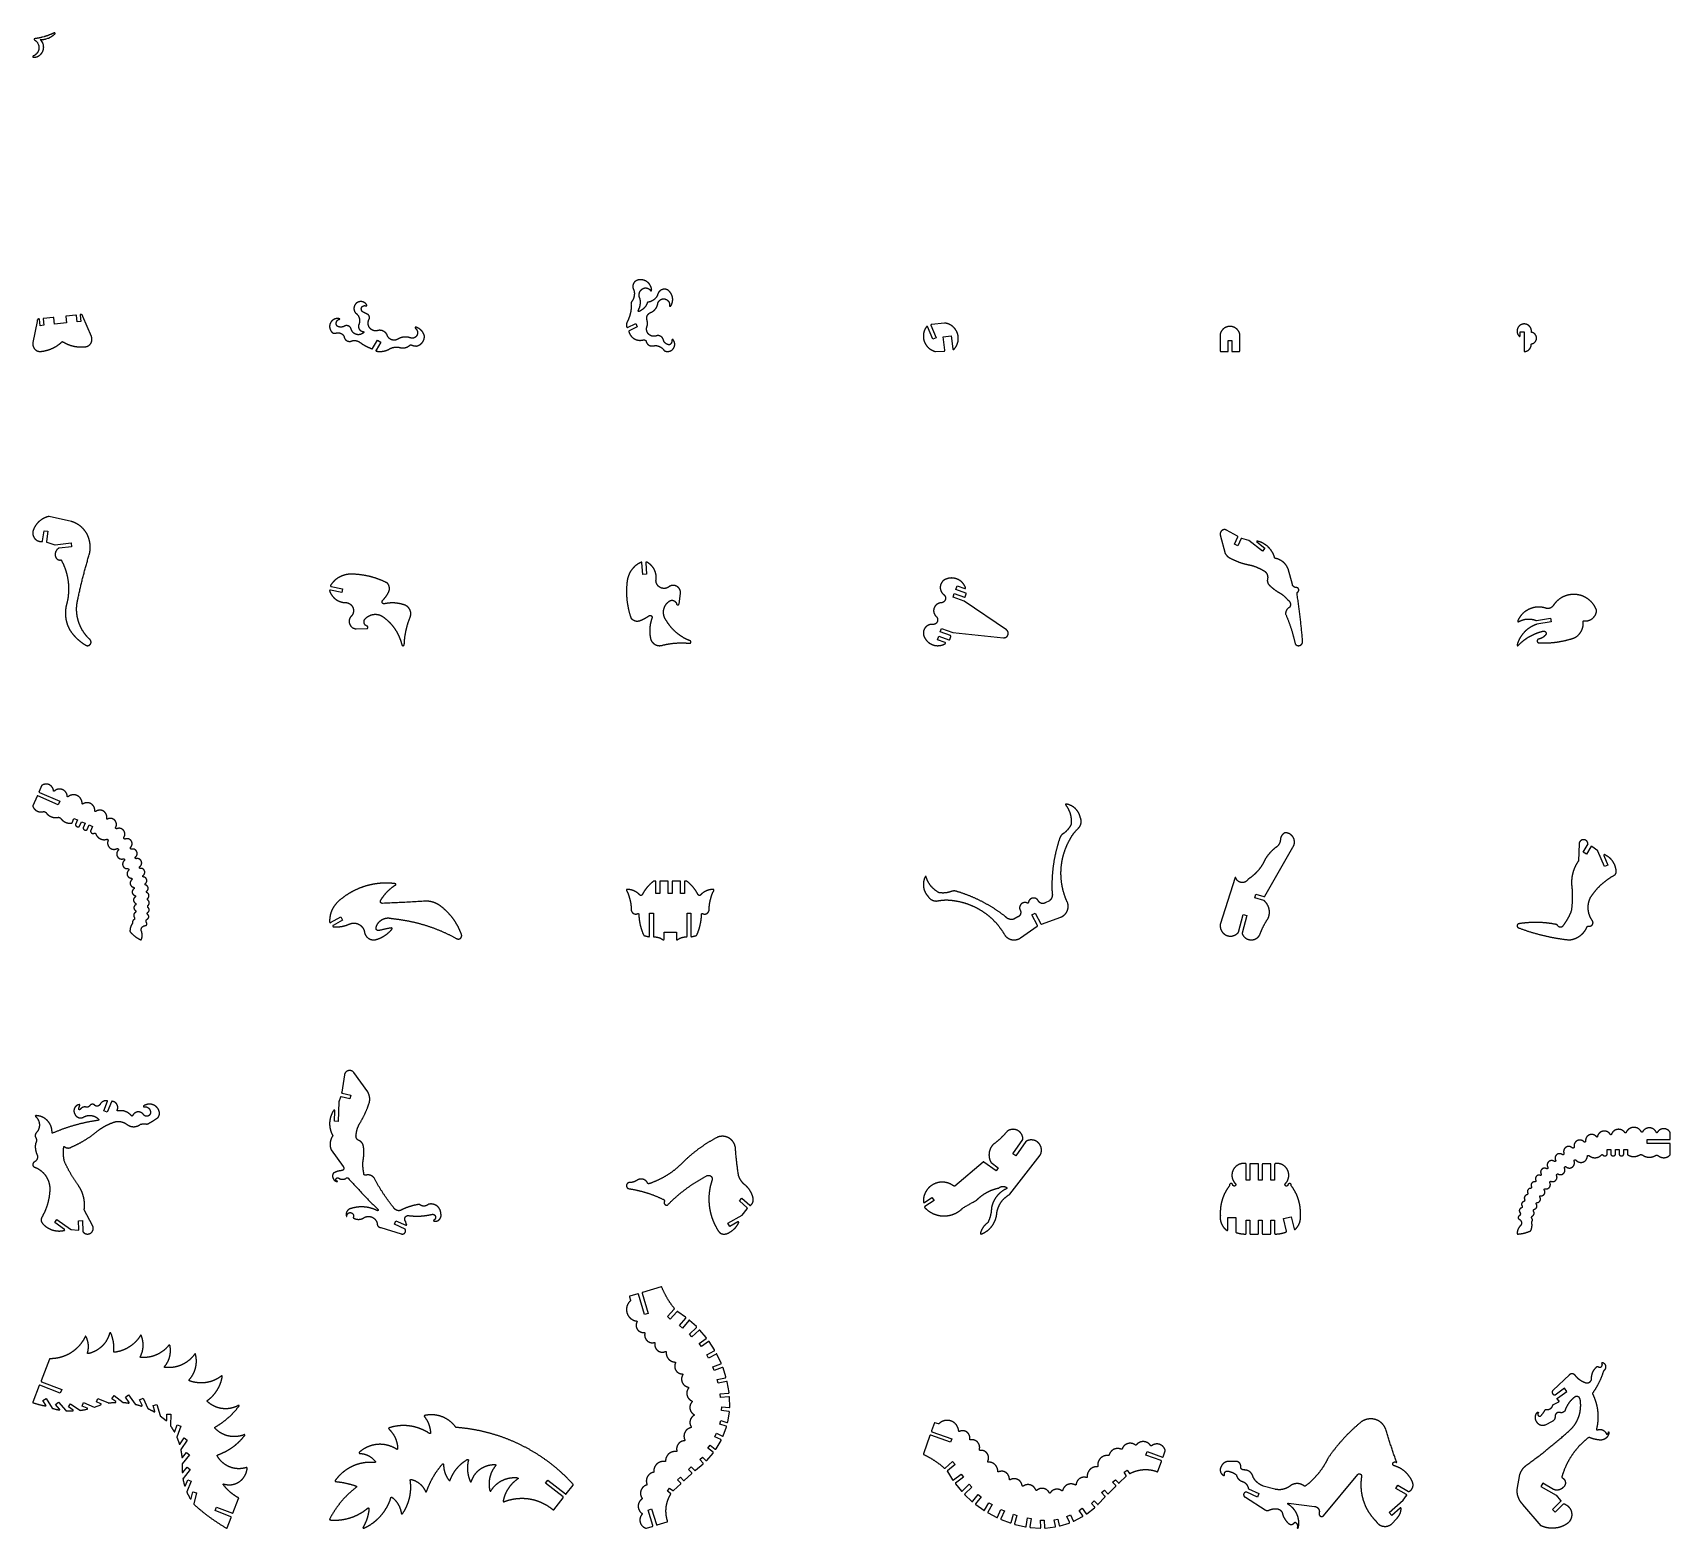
# Model space of a CAD drawing. Header units: millimetres. Extents: x 0 to 7335, y 0 to 6700.
import ezdxf

# ---------------------------------------------------------------- set-up
doc = ezdxf.new("R2010")
doc.units = ezdxf.units.MM
for name, color, linetype in [('PART001', 7, 'Continuous'), ('PART002', 7, 'Continuous'), ('PART003', 7, 'Continuous'), ('PART004', 7, 'Continuous'), ('PART005', 7, 'Continuous'), ('PART006', 7, 'Continuous'), ('PART007', 7, 'Continuous'), ('PART008', 7, 'Continuous'), ('PART009', 7, 'Continuous'), ('PART010', 7, 'Continuous'), ('PART011', 7, 'Continuous'), ('PART012', 7, 'Continuous'), ('PART013', 7, 'Continuous'), ('PART014', 7, 'Continuous'), ('PART015', 7, 'Continuous'), ('PART016', 7, 'Continuous'), ('PART017', 7, 'Continuous'), ('PART018', 7, 'Continuous'), ('PART019', 7, 'Continuous'), ('PART020', 7, 'Continuous'), ('PART021', 7, 'Continuous'), ('PART022', 7, 'Continuous'), ('PART023', 7, 'Continuous'), ('PART024', 7, 'Continuous'), ('PART025', 7, 'Continuous'), ('PART026', 7, 'Continuous'), ('PART027', 7, 'Continuous'), ('PART028', 7, 'Continuous'), ('PART029', 7, 'Continuous'), ('PART030', 7, 'Continuous'), ('PART031', 7, 'Continuous')]:
    doc.layers.add(name, color=color, linetype=linetype)

msp = doc.modelspace()

# ---------------------------------------------------------------- linework, layer by layer
at = {"layer": 'PART001'}
msp.add_lwpolyline([(960.5348, 268.8216), (960.5448, 269.0068), (960.543, 269.1922), (960.5295, 269.3771), (960.5043, 269.5608), (960.4676, 269.7425), (960.4195, 269.9216), (960.3601, 270.0972), (960.2898, 270.2688), (960.2088, 270.4356), (960.1174, 270.5969), (960.016, 270.7521), (959.9049, 270.9006), (959.7847, 271.0418), (959.6559, 271.1751), (959.5188, 271.3), (959.3742, 271.416), (959.2225, 271.5226), (959.0644, 271.6194), (958.9004, 271.706), (958.7314, 271.7821), (958.5578, 271.8474), (958.3805, 271.9015), (958.2001, 271.9444), (958.0173, 271.9758), (957.833, 271.9955), (957.6478, 272.0036), (957.4624, 271.9999), (957.2776, 271.9845), (957.0942, 271.9575), (956.9128, 271.919), (956.7342, 271.869), (955.6162, 271.524), (954.4946, 271.1908), (953.3696, 270.8694), (952.2412, 270.56), (951.1096, 270.2626), (949.9749, 269.9771), (948.8372, 269.7036), (947.6968, 269.4422), (946.5536, 269.1928), (945.4078, 268.9555), (944.2597, 268.7304), (943.1092, 268.5174), (941.9565, 268.3166), (940.8017, 268.128), (939.645, 267.9516), (938.4866, 267.7875), (937.3264, 267.6356), (936.1647, 267.4959), (935.0016, 267.3686), (933.8372, 267.2536), (932.6717, 267.1509), (931.5051, 267.0605), (930.3377, 266.9824), (929.1695, 266.9167), (928.0007, 266.8634), (926.8313, 266.8224), (925.6616, 266.7938), (924.4917, 266.7775), (923.3216, 266.7736), (922.1516, 266.7821), (920.9818, 266.803), (919.8122, 266.8362), (918.643, 266.8818), (917.4744, 266.9397), (916.3065, 267.01), (915.1393, 267.0926), (913.9731, 267.1876), (912.808, 267.2949), (911.6441, 267.4145), (910.4815, 267.5464), (909.3204, 267.6906), (908.1608, 267.8471), (907.003, 268.0158), (905.847, 268.1967), (904.693, 268.3898), (903.5411, 268.5952), (902.3915, 268.8127), (901.2442, 269.0423), (900.0994, 269.2841), (898.9572, 269.5379), (897.8178, 269.8039), (896.6812, 270.0818), (895.5477, 270.3718), (894.4172, 270.6737), (893.2901, 270.9875), (892.1663, 271.3133), (891.046, 271.6509), (889.9293, 272.0003), (888.8164, 272.3615), (887.7074, 272.7345), (886.6024, 273.1192), (885.5015, 273.5155), (884.4049, 273.9234), (883.3126, 274.343), (882.2249, 274.774), (881.1417, 275.2165), (880.0633, 275.6705), (878.9898, 276.1358), (877.9212, 276.6124), (876.8578, 277.1003), (875.7995, 277.5995), (874.7466, 278.1098), (873.6991, 278.6311), (872.6573, 279.1636), (871.6211, 279.707), (870.5907, 280.2613), (869.5662, 280.8266), (868.5477, 281.4026), (867.5354, 281.9893), (866.5294, 282.5867), (865.5297, 283.1947), (864.5365, 283.8133), (863.55, 284.4423), (862.5701, 285.0817), (861.597, 285.7315), (860.6309, 286.3914), (859.6717, 287.0616), (858.7198, 287.7419), (857.775, 288.4322), (856.8377, 289.1324), (855.9077, 289.8425), (854.9854, 290.5624), (854.0707, 291.292), (853.1637, 292.0313), (852.2646, 292.7801), (851.3735, 293.5383), (850.4905, 294.306), (849.6156, 295.0829), (848.749, 295.869), (847.8908, 296.6643), (847.041, 297.4685), (846.1997, 298.2818), (845.3671, 299.1038), (844.5433, 299.9346), (843.7282, 300.7741), (842.9221, 301.6222), (842.125, 302.4787), (841.337, 303.3436), (840.5582, 304.2168), (839.7886, 305.0982), (839.0285, 305.9877), (838.2777, 306.8851), (837.5365, 307.7905), (836.8049, 308.7036), (836.083, 309.6244), (835.3709, 310.5528), (834.6687, 311.4886), (833.9763, 312.4319), (833.294, 313.3824), (832.6218, 314.34), (831.9597, 315.3048), (831.3079, 316.2764), (830.6663, 317.2549), (830.0352, 318.2401), (829.4145, 319.232), (828.8043, 320.2303), (828.2047, 321.2351), (827.6158, 322.2461), (827.0376, 323.2633), (826.4702, 324.2866), (825.9136, 325.3158), (825.8448, 325.4579), (825.7874, 325.605), (825.7418, 325.7561), (825.7082, 325.9104), (825.687, 326.0669), (825.6781, 326.2245), (825.6817, 326.3824), (825.6978, 326.5395), (825.7261, 326.6948), (825.7667, 326.8474), (825.8192, 326.9963), (825.8832, 327.1406), (825.9584, 327.2795), (826.0444, 327.4119), (826.1405, 327.5372), (826.2462, 327.6544), (826.3609, 327.763), (826.4837, 327.8622), (826.614, 327.9514), (826.7509, 328.0301), (826.8936, 328.0977), (827.0412, 328.1538), (828.7267, 328.7263), (830.4082, 329.3104), (832.0855, 329.9063), (833.7587, 330.5138), (835.4276, 331.1329), (837.0922, 331.7637), (838.7523, 332.406), (840.408, 333.0598), (842.059, 333.7251), (843.7054, 334.4019), (845.347, 335.0901), (846.9839, 335.7897), (848.6158, 336.5007), (850.2427, 337.223), (851.8645, 337.9566), (853.4813, 338.7015), (855.0928, 339.4576), (856.699, 340.2248), (858.2998, 341.0033), (859.8952, 341.7928), (861.485, 342.5935), (863.0692, 343.4051), (864.6478, 344.2278), (866.2206, 345.0614), (867.7875, 345.9059), (869.3486, 346.7614), (870.9037, 347.6276), (872.4527, 348.5046), (873.9955, 349.3924), (875.5322, 350.2909), (877.0625, 351.2001), (878.5865, 352.1199), (880.1041, 353.0503), (881.6152, 353.9912), (883.1197, 354.9426), (884.6175, 355.9044), (886.1086, 356.8766), (887.5929, 357.8592), (889.0703, 358.852), (890.5408, 359.8551), (892.0043, 360.8685), (893.4607, 361.8919), (894.91, 362.9255), (896.352, 363.9691), (897.7867, 365.0228), (899.2141, 366.0863), (900.6341, 367.1598), (902.0465, 368.2432), (903.4514, 369.3363), (904.8486, 370.4392), (906.2382, 371.5517), (907.6199, 372.6739), (908.9938, 373.8057), (910.3599, 374.947), (911.7179, 376.0978), (913.0679, 377.258), (914.4098, 378.4276), (915.7436, 379.6064), (917.0691, 380.7946), (918.3863, 381.9919), (919.6952, 383.1983), (920.9956, 384.4138), (922.2876, 385.6383), (923.571, 386.8718), (924.8458, 388.1142), (926.1119, 389.3654), (927.3693, 390.6254), (928.6179, 391.8941), (929.8577, 393.1714), (931.0885, 394.4574), (932.3104, 395.7518), (933.5232, 397.0548), (934.7269, 398.3661), (935.9215, 399.6858), (937.1069, 401.0137), (938.283, 402.3499), (939.4498, 403.6942), (940.6073, 405.0466), (941.7553, 406.407), (942.8938, 407.7754), (944.0227, 409.1516), (945.1421, 410.5357), (946.2518, 411.9275), (947.3518, 413.327), (948.442, 414.7341), (949.5225, 416.1488), (949.6128, 416.2783), (949.6926, 416.4145), (949.7615, 416.5565), (949.8189, 416.7035), (949.8646, 416.8547), (949.8982, 417.0089), (949.9196, 417.1653), (949.9285, 417.3229), (949.925, 417.4808), (949.909, 417.6378), (949.8807, 417.7931), (949.8402, 417.9457), (949.7879, 418.0946), (949.7239, 418.239), (949.6488, 418.3778), (949.5629, 418.5103), (949.4669, 418.6356), (949.3613, 418.7529), (949.2467, 418.8615), (949.124, 418.9608), (948.9938, 419.0501), (948.857, 419.1288), (948.7144, 419.1965), (948.5668, 419.2527), (948.4154, 419.2971), (948.2608, 419.3294), (948.1043, 419.3495), (947.9466, 419.3571), (947.7888, 419.3523), (947.6319, 419.335), (947.4768, 419.3055), (947.3246, 419.2637), (947.1761, 419.2102), (946.0513, 418.7599), (944.9219, 418.3213), (943.7882, 417.8942), (942.6501, 417.4789), (941.5078, 417.0751), (940.3614, 416.6832), (939.211, 416.303), (938.0569, 415.9346), (936.899, 415.5781), (935.7375, 415.2335), (934.5725, 414.9008), (933.4042, 414.5801), (932.2326, 414.2713), (931.058, 413.9746), (929.8804, 413.69), (928.6999, 413.4175), (927.5167, 413.157), (926.3308, 412.9088), (925.1425, 412.6727), (923.9519, 412.4488), (922.7589, 412.2371), (921.5639, 412.0376), (920.3669, 411.8505), (919.1681, 411.6756), (917.9675, 411.513), (916.7653, 411.3628), (915.5617, 411.2248), (914.3566, 411.0993), (913.1504, 410.9861), (911.9431, 410.8852), (910.7348, 410.7968), (909.5256, 410.7207), (908.3157, 410.6571), (907.1053, 410.6059), (905.8944, 410.5671), (904.6831, 410.5407), (903.4717, 410.5267), (902.2601, 410.5252), (901.0486, 410.536), (899.8373, 410.5593), (898.6263, 410.5951), (897.4157, 410.6432), (896.2057, 410.7038), (894.9964, 410.7767), (893.7878, 410.8621), (892.5802, 410.9599), (891.3737, 411.07), (890.1684, 411.1925), (888.9644, 411.3273), (887.7618, 411.4745), (886.5608, 411.634), (885.3615, 411.8059), (884.1641, 411.99), (882.9685, 412.1864), (881.7751, 412.395), (880.5839, 412.6159), (879.395, 412.849), (878.2085, 413.0942), (877.0246, 413.3516), (875.8434, 413.6212), (874.6651, 413.9028), (873.4897, 414.1965), (872.3174, 414.5022), (871.1482, 414.82), (869.9824, 415.1497), (868.8201, 415.4914), (867.6613, 415.8449), (866.5061, 416.2104), (865.3548, 416.5876), (864.2075, 416.9767), (863.0641, 417.3775), (861.925, 417.79), (860.7901, 418.2141), (859.6597, 418.6499), (858.5337, 419.0972), (857.4125, 419.5561), (856.2959, 420.0264), (855.1843, 420.5082), (854.0777, 421.0013), (852.9762, 421.5058), (851.8799, 422.0215), (850.7889, 422.5485), (849.7034, 423.0866), (848.6235, 423.6358), (847.5493, 424.1961), (846.4809, 424.7673), (845.4184, 425.3495), (844.362, 425.9425), (843.3116, 426.5464), (842.2675, 427.161), (841.2298, 427.7862), (840.1985, 428.4221), (839.1739, 429.0685), (838.1559, 429.7254), (837.1446, 430.3927), (836.1403, 431.0703), (835.143, 431.7582), (834.1528, 432.4563), (833.1698, 433.1645), (832.1941, 433.8827), (831.2259, 434.611), (830.2651, 435.3491), (829.312, 436.097), (828.3666, 436.8546), (827.429, 437.622), (826.4994, 438.3988), (825.5777, 439.1852), (824.6642, 439.981), (823.7589, 440.7861), (822.8618, 441.6005), (821.9732, 442.424), (821.0931, 443.2566), (820.2215, 444.0982), (819.3587, 444.9486), (818.5046, 445.8079), (817.6593, 446.6759), (816.823, 447.5525), (815.9958, 448.4376), (815.8722, 448.5799), (815.758, 448.7298), (815.6536, 448.8868), (815.5596, 449.0502), (815.4763, 449.2192), (815.404, 449.3933), (815.3431, 449.5716), (815.2937, 449.7535), (815.2562, 449.9382), (815.2306, 450.125), (815.217, 450.313), (815.2156, 450.5014), (815.2263, 450.6896), (815.249, 450.8767), (815.2838, 451.062), (815.3303, 451.2446), (815.3886, 451.4239), (815.4582, 451.599), (815.5389, 451.7693), (815.6304, 451.9341), (815.7323, 452.0926), (815.8442, 452.2443), (815.9657, 452.3885), (816.0961, 452.5245), (816.235, 452.6519), (816.3818, 452.7701), (816.5359, 452.8786), (816.6967, 452.977), (818.506, 454.0143), (820.3091, 455.0624), (822.106, 456.1211), (823.8966, 457.1905), (825.6808, 458.2705), (827.4586, 459.361), (829.2298, 460.4621), (830.9945, 461.5737), (832.7525, 462.6958), (834.5039, 463.8282), (836.2485, 464.9711), (837.9863, 466.1243), (839.7172, 467.2878), (841.4411, 468.4615), (843.1581, 469.6455), (844.868, 470.8396), (846.5708, 472.0439), (848.2664, 473.2582), (849.9548, 474.4826), (851.6358, 475.717), (853.3096, 476.9614), (854.9758, 478.2157), (856.6347, 479.4798), (858.2859, 480.7538), (859.9296, 482.0375), (861.5657, 483.331), (863.194, 484.6342), (864.8146, 485.947), (866.4273, 487.2694), (868.0322, 488.6014), (869.6291, 489.9429), (871.218, 491.2938), (872.7989, 492.6542), (874.3717, 494.0239), (875.9363, 495.4029), (877.4927, 496.7912), (879.0408, 498.1887), (880.5806, 499.5954), (882.112, 501.0112), (883.635, 502.436), (885.1496, 503.8699), (886.6555, 505.3128), (888.1529, 506.7645), (889.6416, 508.2251), (891.1217, 509.6946), (892.5929, 511.1728), (894.0554, 512.6597), (895.509, 514.1552), (896.9538, 515.6594), (898.3895, 517.1721), (899.8163, 518.6934), (901.234, 520.223), (902.6426, 521.7611), (904.042, 523.3075), (905.4322, 524.8621), (906.8132, 526.425), (908.1849, 527.9961), (909.5472, 529.5753), (910.9001, 531.1625), (912.2436, 532.7578), (913.5776, 534.361), (914.902, 535.972), (916.2168, 537.591), (917.522, 539.2177), (918.8176, 540.8521), (920.1034, 542.4942), (921.3794, 544.1439), (922.6456, 545.8011), (923.902, 547.4658), (923.9905, 547.594), (924.0688, 547.7287), (924.1364, 547.869), (924.1929, 548.0142), (924.2378, 548.1633), (924.2711, 548.3155), (924.2924, 548.4698), (924.3016, 548.6254), (924.2987, 548.7811), (924.2837, 548.9361), (924.2566, 549.0896), (924.2177, 549.2404), (924.1672, 549.3878), (924.1053, 549.5307), (924.0326, 549.6685), (923.9493, 549.8001), (923.856, 549.9249), (923.7533, 550.042), (923.6418, 550.1508), (923.5222, 550.2505), (923.3951, 550.3407), (923.2615, 550.4207), (923.122, 550.4901), (922.9775, 550.5483), (922.829, 550.5952), (922.6772, 550.6304), (922.5232, 550.6536), (922.3678, 550.6648), (922.212, 550.6639), (922.0568, 550.6508), (921.9031, 550.6257), (921.7517, 550.5887), (921.6038, 550.54), (921.46, 550.48), (921.3214, 550.409), (920.2628, 549.8206), (919.1983, 549.2432), (918.1278, 548.6768), (917.0516, 548.1215), (915.9697, 547.5772), (914.8823, 547.0442), (913.7894, 546.5224), (912.6912, 546.0119), (911.5878, 545.5127), (910.4794, 545.0249), (909.3659, 544.5486), (908.2476, 544.0837), (907.1246, 543.6304), (905.9969, 543.1887), (904.8648, 542.7587), (903.7283, 542.3403), (902.5876, 541.9337), (901.4427, 541.5389), (900.2938, 541.1558), (899.141, 540.7847), (897.9845, 540.4254), (896.8243, 540.0781), (895.6606, 539.7427), (894.4935, 539.4194), (893.3231, 539.1081), (892.1496, 538.8088), (890.9731, 538.5217), (889.7936, 538.2467), (888.6114, 537.9839), (887.4266, 537.7333), (886.2392, 537.4949), (885.0495, 537.2688), (883.8575, 537.0549), (882.6633, 536.8533), (881.4671, 536.6641), (880.269, 536.4871), (879.0692, 536.3226), (877.8678, 536.1704), (876.6648, 536.0306), (875.4605, 535.9032), (874.2549, 535.7882), (873.0482, 535.6856), (871.8405, 535.5955), (870.6319, 535.5178), (869.4226, 535.4526), (868.2127, 535.3999), (867.0023, 535.3596), (865.7916, 535.3318), (864.5806, 535.3165), (863.3695, 535.3137), (862.1585, 535.3233), (860.9477, 535.3454), (859.7371, 535.38), (858.527, 535.4271), (857.3174, 535.4866), (856.1084, 535.5586), (854.9003, 535.6431), (853.6932, 535.74), (852.487, 535.8493), (851.2821, 535.9711), (850.0785, 536.1052), (848.8764, 536.2518), (847.6758, 536.4108), (846.4769, 536.5821), (845.2798, 536.7657), (844.0848, 536.9617), (842.8917, 537.17), (841.7009, 537.3905), (840.5125, 537.6234), (839.3265, 537.8684), (838.143, 538.1257), (836.9623, 538.3951), (835.7845, 538.6767), (834.6096, 538.9705), (833.4378, 539.2763), (832.2692, 539.5942), (831.1039, 539.9241), (829.9421, 540.2659), (828.7839, 540.6198), (827.6294, 540.9856), (826.4787, 541.3632), (825.332, 541.7527), (824.1893, 542.1539), (823.0509, 542.567), (821.9168, 542.9917), (820.7871, 543.4281), (819.6619, 543.8761), (818.5415, 544.3357), (817.4258, 544.8068), (816.315, 545.2894), (815.2093, 545.7834), (814.1087, 546.2888), (813.0134, 546.8055), (811.9235, 547.3334), (810.8391, 547.8726), (809.7603, 548.4229), (808.6872, 548.9842), (807.6199, 549.5567), (806.5587, 550.14), (805.5034, 550.7343), (804.4544, 551.3395), (803.4116, 551.9554), (802.3753, 552.582), (801.3455, 553.2192), (800.3223, 553.8671), (799.3058, 554.5254), (798.2961, 555.1942), (797.2934, 555.8734), (796.2978, 556.5628), (795.3093, 557.2625), (794.3281, 557.9724), (793.3542, 558.6923), (792.3878, 559.4222), (791.429, 560.162), (790.4779, 560.9116), (789.5345, 561.6711), (788.599, 562.4402), (787.6715, 563.2189), (786.7521, 564.0071), (785.8408, 564.8048), (784.9378, 565.6118), (784.0431, 566.428), (783.157, 567.2535), (782.2793, 568.088), (782.1461, 568.224), (782.022, 568.3684), (781.9076, 568.5206), (781.8033, 568.6799), (781.7096, 568.8456), (781.6268, 569.0171), (781.5554, 569.1936), (781.4956, 569.3744), (781.4477, 569.5587), (781.4119, 569.7457), (781.3883, 569.9346), (781.377, 570.1247), (781.3781, 570.3151), (781.3916, 570.505), (781.4175, 570.6936), (781.4555, 570.8802), (781.5056, 571.0639), (781.5675, 571.244), (781.641, 571.4196), (781.7258, 571.5901), (781.8215, 571.7547), (781.9276, 571.9128), (782.0439, 572.0636), (782.1697, 572.2065), (782.3045, 572.341), (782.4478, 572.4664), (782.5989, 572.5822), (783.751, 573.4142), (784.8958, 574.2563), (786.0332, 575.1082), (787.1632, 575.97), (788.2856, 576.8416), (789.4005, 577.723), (790.5076, 578.614), (791.6069, 579.5145), (792.6984, 580.4247), (793.7819, 581.3442), (794.8574, 582.2732), (795.9247, 583.2114), (796.9839, 584.1589), (798.0348, 585.1156), (799.0773, 586.0814), (800.1114, 587.0562), (801.137, 588.0399), (802.154, 589.0326), (803.1623, 590.034), (804.1619, 591.0442), (805.1526, 592.063), (806.1345, 593.0904), (807.1074, 594.1263), (808.0712, 595.1706), (809.0259, 596.2232), (809.9715, 597.2842), (810.9078, 598.3532), (811.8347, 599.4304), (812.7523, 600.5156), (813.6604, 601.6088), (814.5589, 602.7098), (815.4478, 603.8186), (816.3271, 604.935), (817.1966, 606.0591), (818.0564, 607.1907), (818.9062, 608.3297), (819.7461, 609.476), (820.576, 610.6296), (821.3959, 611.7904), (822.2056, 612.9583), (823.0052, 614.1331), (823.7945, 615.3149), (824.5735, 616.5035), (825.3422, 617.6988), (826.1004, 618.9008), (826.8481, 620.1093), (827.5853, 621.3242), (828.3119, 622.5455), (829.0279, 623.7731), (829.7332, 625.0069), (830.4277, 626.2467), (831.1114, 627.4926), (831.7843, 628.7443), (832.4462, 630.0019), (833.0972, 631.2651), (833.7372, 632.534), (834.3661, 633.8083), (834.9839, 635.0881), (835.5906, 636.3733), (836.1861, 637.6636), (836.7703, 638.9591), (837.3433, 640.2596), (837.9049, 641.565), (838.4552, 642.8753), (838.994, 644.1903), (839.5214, 645.5099), (840.0373, 646.8341), (840.5417, 648.1627), (841.0345, 649.4957), (841.5156, 650.8328), (841.9852, 652.1742), (842.4431, 653.5195), (842.8892, 654.8688), (843.3236, 656.2219), (843.7462, 657.5787), (844.157, 658.9391), (844.556, 660.3031), (844.9431, 661.6705), (845.3183, 663.0412), (845.6816, 664.4151), (846.0329, 665.7921), (846.3722, 667.1721), (846.6995, 668.555), (847.0148, 669.9408), (847.318, 671.3292), (847.6091, 672.7201), (847.8882, 674.1136), (848.1551, 675.5094), (848.4098, 676.9075), (848.6524, 678.3078), (848.8828, 679.7101), (849.101, 681.1144), (849.1182, 681.2677), (849.1234, 681.4219), (849.1168, 681.5761), (849.0982, 681.7293), (849.068, 681.8806), (849.0261, 682.0291), (848.973, 682.174), (848.9088, 682.3143), (848.834, 682.4492), (848.749, 682.578), (848.6543, 682.6999), (848.5505, 682.8141), (848.4383, 682.9199), (848.3182, 683.0168), (848.191, 683.1041), (848.0574, 683.1814), (847.9183, 683.2482), (847.7744, 683.304), (847.6267, 683.3485), (847.476, 683.3816), (847.3231, 683.4029), (847.1691, 683.4124), (847.0148, 683.4099), (846.8612, 683.3956), (846.7091, 683.3695), (846.5595, 683.3317), (846.4133, 683.2826), (846.2712, 683.2222), (846.1343, 683.1512), (846.0032, 683.0697), (845.8788, 682.9784), (844.8186, 682.1435), (843.7507, 681.3183), (842.6753, 680.5029), (841.5924, 679.6975), (840.5021, 678.9021), (839.4046, 678.1167), (838.3, 677.3415), (837.1882, 676.5764), (836.0695, 675.8216), (834.9438, 675.0771), (833.8114, 674.343), (832.6723, 673.6193), (831.5265, 672.9062), (830.3743, 672.2036), (829.2156, 671.5116), (828.0507, 670.8303), (826.8795, 670.1597), (825.7022, 669.5), (824.5189, 668.851), (823.3297, 668.213), (822.1346, 667.586), (820.9339, 666.97), (819.7275, 666.365), (818.5156, 665.7711), (817.2983, 665.1885), (816.0757, 664.617), (814.8479, 664.0568), (813.615, 663.5079), (812.3771, 662.9704), (811.1344, 662.4442), (809.8868, 661.9295), (808.6346, 661.4263), (807.3777, 660.9347), (806.1165, 660.4546), (804.8508, 659.9861), (803.5809, 659.5293), (802.3069, 659.0842), (801.0288, 658.6508), (799.7468, 658.2292), (798.461, 657.8194), (797.1714, 657.4214), (795.8783, 657.0353), (794.5816, 656.6611), (793.2816, 656.2988), (791.9783, 655.9485), (790.6718, 655.6102), (789.3623, 655.2839), (788.0498, 654.9697), (786.7345, 654.6676), (785.4165, 654.3775), (784.0958, 654.0996), (782.7727, 653.8338), (781.4472, 653.5803), (780.1194, 653.3389), (778.7894, 653.1097), (777.4574, 652.8928), (776.1235, 652.6881), (774.7877, 652.4957), (773.4502, 652.3156), (772.1111, 652.1478), (770.7705, 651.9923), (769.4286, 651.8491), (768.0854, 651.7183), (766.741, 651.5998), (765.3956, 651.4937), (764.0493, 651.4), (762.7022, 651.3187), (761.3544, 651.2497), (760.0061, 651.1931), (758.6572, 651.149), (757.308, 651.1172), (755.9586, 651.0978), (754.6091, 651.0909), (753.2595, 651.0963), (751.9101, 651.1142), (750.5608, 651.1445), (749.212, 651.1871), (747.8635, 651.2422), (746.5156, 651.3097), (745.1685, 651.3895), (743.822, 651.4817), (742.4765, 651.5863), (741.1321, 651.7033), (739.7887, 651.8326), (738.4466, 651.9743), (737.1059, 652.1283), (735.7666, 652.2946), (734.4289, 652.4733), (733.0929, 652.6642), (731.7587, 652.8674), (730.4265, 653.0828), (729.0963, 653.3105), (727.7682, 653.5504), (726.4424, 653.8025), (725.119, 654.0668), (723.798, 654.3433), (722.4797, 654.6318), (721.164, 654.9325), (719.8512, 655.2453), (718.5413, 655.5701), (717.2345, 655.907), (715.9308, 656.2558), (714.6303, 656.6166), (713.3333, 656.9894), (712.0397, 657.3741), (710.7497, 657.7706), (709.4634, 658.179), (708.181, 658.5992), (706.9024, 659.0312), (705.6279, 659.4749), (704.3575, 659.9303), (703.0913, 660.3973), (701.8295, 660.876), (701.6542, 660.9498), (701.4842, 661.0348), (701.32, 661.1306), (701.1623, 661.2369), (701.012, 661.3532), (700.8694, 661.4791), (700.7354, 661.6139), (700.6104, 661.7571), (700.4949, 661.9082), (700.3895, 662.0664), (700.2946, 662.2312), (700.2106, 662.4017), (700.1379, 662.5774), (700.0767, 662.7574), (700.0273, 662.941), (699.99, 663.1274), (699.9648, 663.3159), (699.952, 663.5056), (699.9515, 663.6957), (699.9633, 663.8854), (699.9874, 664.074), (700.0237, 664.2606), (700.0721, 664.4445), (700.1323, 664.6249), (700.204, 664.8009), (700.2871, 664.9719), (700.3811, 665.1372), (700.4856, 665.296), (700.6002, 665.4477), (700.7245, 665.5916), (701.5502, 666.498), (702.3668, 667.4125), (703.1742, 668.3352), (703.9723, 669.2659), (704.7611, 670.2045), (705.5405, 671.151), (706.3103, 672.1052), (707.0706, 673.0671), (707.8213, 674.0365), (708.5621, 675.0134), (709.2932, 675.9976), (710.0144, 676.9891), (710.7257, 677.9878), (711.4269, 678.9935), (712.1181, 680.0062), (712.7991, 681.0258), (713.4698, 682.0521), (714.1303, 683.0851), (714.7803, 684.1246), (715.42, 685.1706), (716.0492, 686.2229), (716.6678, 687.2814), (717.2758, 688.3461), (717.8731, 689.4168), (718.4597, 690.4935), (719.0354, 691.5759), (719.6004, 692.6641), (720.1544, 693.7578), (720.6974, 694.8571), (721.2295, 695.9617), (721.7504, 697.0716), (722.2603, 698.1866), (722.7589, 699.3067), (723.2464, 700.4317), (723.7225, 701.5615), (724.1873, 702.696), (724.6408, 703.8352), (725.0829, 704.9788), (725.5135, 706.1267), (725.9325, 707.2789), (726.3401, 708.4353), (726.736, 709.5956), (727.1204, 710.7599), (727.4931, 711.9279), (727.854, 713.0997), (728.2033, 714.2749), (728.5407, 715.4536), (728.8664, 716.6357), (729.1802, 717.8209), (729.4822, 719.0092), (729.7722, 720.2004), (730.0504, 721.3945), (730.3165, 722.5913), (730.5707, 723.7908), (730.8129, 724.9927), (731.0431, 726.1969), (731.2612, 727.4034), (731.4672, 728.6121), (731.6611, 729.8227), (731.8429, 731.0352), (732.0126, 732.2495), (732.1701, 733.4654), (732.3155, 734.6828), (732.4487, 735.9016), (732.5696, 737.1217), (732.6784, 738.3429), (732.775, 739.5651), (732.8593, 740.7883), (732.9314, 742.0122), (732.9912, 743.2368), (733.0388, 744.462), (733.0741, 745.6875), (733.0972, 746.9134), (733.108, 748.1394), (733.1066, 749.3655), (733.0929, 750.5914), (733.0669, 751.8172), (733.0287, 753.0427), (732.9782, 754.2677), (732.9155, 755.4922), (732.8405, 756.7159), (732.7533, 757.9389), (732.6539, 759.1609), (732.5423, 760.3819), (732.4184, 761.6017), (732.2824, 762.8202), (732.1342, 764.0372), (731.9738, 765.2528), (731.8013, 766.4666), (731.6166, 767.6787), (731.4198, 768.8889), (731.211, 770.097), (730.99, 771.303), (730.7571, 772.5067), (730.5121, 773.708), (730.255, 774.9069), (729.9861, 776.1031), (729.7051, 777.2965), (729.4123, 778.4871), (729.1075, 779.6747), (729.0618, 779.8247), (729.0046, 779.9707), (728.936, 780.1118), (728.8566, 780.247), (728.7669, 780.3756), (728.6674, 780.4968), (728.5586, 780.6099), (728.4414, 780.714), (728.3163, 780.8087), (728.1843, 780.8932), (728.046, 780.9672), (727.9023, 781.0301), (727.7541, 781.0815), (727.6024, 781.1212), (727.448, 781.1488), (727.292, 781.1643), (727.1352, 781.1675), (726.9786, 781.1584), (726.8232, 781.1371), (726.67, 781.1036), (726.5199, 781.0583), (726.3737, 781.0013), (726.2325, 780.9331), (726.0971, 780.854), (725.9683, 780.7645), (725.8469, 780.6652), (725.7337, 780.5567), (725.6293, 780.4397), (725.5343, 780.3148), (724.7661, 779.2283), (723.9878, 778.149), (723.1993, 777.077), (722.4009, 776.0125), (721.5925, 774.9554), (720.7743, 773.906), (719.9463, 772.8643), (719.1086, 771.8304), (718.2612, 770.8044), (717.4042, 769.7864), (716.5378, 768.7764), (715.6619, 767.7746), (714.7768, 766.781), (713.8823, 765.7958), (712.9787, 764.819), (712.0659, 763.8507), (711.1441, 762.8909), (710.2134, 761.9399), (709.2738, 760.9976), (708.3255, 760.0641), (707.3684, 759.1396), (706.4027, 758.2241), (705.4285, 757.3176), (704.4459, 756.4203), (703.4549, 755.5322), (702.4556, 754.6535), (701.4481, 753.7842), (700.4326, 752.9243), (699.409, 752.0739), (698.3775, 751.2332), (697.3382, 750.4022), (696.2912, 749.581), (695.2365, 748.7696), (694.1742, 747.9681), (693.1046, 747.1765), (692.0275, 746.3951), (690.9432, 745.6237), (689.8517, 744.8625), (688.7531, 744.1116), (687.6475, 743.371), (686.5351, 742.6408), (685.4159, 741.9211), (684.2899, 741.2118), (683.1574, 740.5131), (682.0184, 739.8251), (680.873, 739.1477), (679.7213, 738.4811), (678.5635, 737.8253), (677.3995, 737.1804), (676.2295, 736.5464), (675.0537, 735.9234), (673.8721, 735.3114), (672.6848, 734.7105), (671.4919, 734.1208), (670.2936, 733.5422), (669.0899, 732.9749), (667.8809, 732.4189), (666.6668, 731.8742), (665.4476, 731.3409), (664.2235, 730.8191), (662.9946, 730.3087), (661.7609, 729.8099), (660.5227, 729.3227), (659.2799, 728.847), (658.0327, 728.383), (656.7812, 727.9307), (655.5256, 727.4902), (654.2659, 727.0614), (653.0022, 726.6444), (651.7346, 726.2393), (650.4634, 725.8461), (649.1885, 725.4648), (647.9101, 725.0954), (646.6283, 724.738), (645.3432, 724.3927), (644.0549, 724.0594), (642.7636, 723.7381), (641.4693, 723.429), (640.1722, 723.132), (638.8723, 722.8472), (637.5699, 722.5745), (636.2649, 722.3141), (634.9576, 722.0658), (633.648, 721.8299), (632.3362, 721.6062), (631.0224, 721.3947), (629.7067, 721.1956), (628.3892, 721.0089), (627.07, 720.8344), (625.7492, 720.6724), (624.4269, 720.5227), (623.1033, 720.3853), (621.7785, 720.2604), (620.4526, 720.1479), (619.1257, 720.0478), (617.7979, 719.9602), (616.4693, 719.8849), (615.1401, 719.8222), (613.8104, 719.7718), (612.4802, 719.7339), (611.1497, 719.7085), (609.8191, 719.6955), (608.4884, 719.695), (607.1578, 719.707), (605.8273, 719.7314), (604.4971, 719.7682), (603.1674, 719.8175), (601.8381, 719.8793), (600.5095, 719.9535), (599.1816, 720.0401), (597.8546, 720.1392), (596.5286, 720.2507), (595.2037, 720.3746), (593.88, 720.5109), (592.5576, 720.6595), (591.2367, 720.8206), (591.0844, 720.8459), (590.9344, 720.8829), (590.7878, 720.9313), (590.6453, 720.991), (590.5079, 721.0614), (590.3763, 721.1422), (590.2513, 721.233), (590.1337, 721.3331), (590.0242, 721.442), (589.9234, 721.559), (589.832, 721.6834), (589.7504, 721.8145), (589.6792, 721.9516), (589.6187, 722.0937), (589.5694, 722.24), (589.5316, 722.3897), (589.5054, 722.5419), (589.491, 722.6957), (589.4886, 722.8501), (589.498, 723.0043), (589.5194, 723.1572), (589.5524, 723.3081), (589.597, 723.4559), (589.6529, 723.5999), (589.7197, 723.7391), (589.7971, 723.8728), (589.8846, 724.0001), (589.9816, 724.1202), (590.7418, 725.0003), (591.4927, 725.8883), (592.234, 726.7843), (592.9658, 727.6882), (593.688, 728.5997), (594.4004, 729.5189), (595.103, 730.4457), (595.7957, 731.3798), (596.4785, 732.3212), (597.1512, 733.2699), (597.8138, 734.2256), (598.4662, 735.1883), (599.1083, 736.1579), (599.7401, 737.1343), (600.3615, 738.1174), (600.9723, 739.1069), (601.5727, 740.103), (602.1624, 741.1053), (602.7414, 742.1139), (603.3096, 743.1285), (603.8671, 744.1492), (604.4137, 745.1757), (604.9493, 746.208), (605.4739, 747.2458), (605.9875, 748.2893), (606.4899, 749.3381), (606.9812, 750.3922), (607.4612, 751.4514), (607.9299, 752.5157), (608.3874, 753.585), (608.8334, 754.659), (609.2679, 755.7377), (609.691, 756.821), (610.1026, 757.9087), (610.5025, 759.0007), (610.8908, 760.0969), (611.2675, 761.1971), (611.6324, 762.3014), (611.9856, 763.4094), (612.327, 764.5211), (612.6565, 765.6364), (612.9742, 766.7551), (613.28, 767.8771), (613.5738, 769.0024), (613.8556, 770.1306), (614.1255, 771.2619), (614.3833, 772.3959), (614.629, 773.5326), (614.8626, 774.6718), (615.0841, 775.8135), (615.2935, 776.9574), (615.4907, 778.1036), (615.6757, 779.2517), (615.8484, 780.4017), (616.009, 781.5536), (616.1573, 782.707), (616.2933, 783.862), (616.417, 785.0183), (616.5285, 786.1759), (616.6276, 787.3347), (616.7144, 788.4944), (616.7889, 789.6549), (616.851, 790.8162), (616.9008, 791.9781), (616.9382, 793.1405), (616.9633, 794.3032), (616.976, 795.466), (616.9764, 796.629), (616.9644, 797.7919), (616.94, 798.9546), (616.9033, 800.1169), (616.8542, 801.2789), (616.7928, 802.4402), (616.719, 803.6008), (616.6329, 804.7606), (616.5345, 805.9193), (616.4238, 807.077), (616.3007, 808.2334), (616.1654, 809.3885), (616.0178, 810.542), (615.858, 811.694), (615.6859, 812.8441), (615.5016, 813.9924), (615.3051, 815.1386), (615.0965, 816.2827), (614.8757, 817.4245), (614.6427, 818.5639), (614.5981, 818.7487), (614.5415, 818.9303), (614.4733, 819.1078), (614.3938, 819.2806), (614.3032, 819.4478), (614.2019, 819.6088), (614.0904, 819.7628), (613.9692, 819.9094), (613.8387, 820.0477), (613.6996, 820.1773), (613.5523, 820.2976), (613.3975, 820.4082), (613.2359, 820.5084), (613.0681, 820.5979), (612.8949, 820.6764), (612.7169, 820.7435), (612.535, 820.7989), (612.3499, 820.8424), (612.1623, 820.8738), (611.9731, 820.893), (611.783, 820.8998), (611.5929, 820.8943), (611.4036, 820.8765), (611.2158, 820.8465), (611.0304, 820.8044), (610.848, 820.7503), (610.6696, 820.6845), (610.4958, 820.6072), (610.3274, 820.5189), (610.1651, 820.4199), (610.0095, 820.3105), (609.8613, 820.1912), (609.7212, 820.0626), (609.5897, 819.9252), (609.4675, 819.7796), (608.6326, 818.7328), (607.788, 817.6937), (606.9339, 816.6626), (606.0702, 815.6394), (605.1971, 814.6242), (604.3146, 813.6172), (603.4228, 812.6184), (602.5219, 811.6279), (601.6117, 810.6458), (600.6925, 809.6721), (599.7644, 808.7071), (598.8273, 807.7506), (597.8814, 806.8029), (596.9267, 805.864), (595.9634, 804.934), (594.9916, 804.013), (594.0112, 803.101), (593.0224, 802.1981), (592.0253, 801.3044), (591.02, 800.42), (590.0065, 799.545), (588.9849, 798.6794), (587.9554, 797.8233), (586.918, 796.9767), (585.8727, 796.1399), (584.8198, 795.3127), (583.7592, 794.4953), (582.6912, 793.6878), (581.6156, 792.8903), (580.5328, 792.1027), (579.4427, 791.3252), (578.3454, 790.5578), (577.241, 789.8006), (576.1297, 789.0537), (575.0115, 788.3172), (573.8866, 787.591), (572.7549, 786.8753), (571.6167, 786.1701), (570.472, 785.4754), (569.3209, 784.7914), (568.1635, 784.1182), (567, 783.4556), (565.8303, 782.8039), (564.6546, 782.163), (563.4731, 781.5331), (562.2858, 780.9141), (561.0928, 780.3062), (559.8942, 779.7093), (558.6901, 779.1236), (557.4806, 778.5491), (556.2659, 777.9858), (555.046, 777.4337), (553.8211, 776.893), (552.5911, 776.3637), (551.3564, 775.8458), (550.1169, 775.3394), (548.8727, 774.8444), (547.624, 774.3611), (546.3709, 773.8893), (545.1135, 773.4291), (543.8519, 772.9806), (542.5861, 772.5439), (541.3164, 772.1188), (540.0428, 771.7056), (538.7654, 771.3042), (537.4843, 770.9146), (536.1997, 770.5369), (534.9117, 770.1711), (533.6203, 769.8173), (532.3257, 769.4755), (531.0279, 769.1457), (529.7272, 768.8279), (528.4236, 768.5222), (527.1172, 768.2286), (525.8082, 767.9471), (524.4965, 767.6777), (523.1825, 767.4206), (521.8661, 767.1756), (520.5475, 766.9428), (519.2268, 766.7222), (517.9042, 766.5139), (516.5796, 766.3178), (515.2533, 766.1341), (513.9254, 765.9626), (512.5959, 765.8034), (511.265, 765.6566), (509.9328, 765.5221), (508.5994, 765.4), (507.2649, 765.2902), (505.9294, 765.1928), (504.5932, 765.1078), (503.2562, 765.0351), (501.9185, 764.9749), (500.5804, 764.927), (499.2419, 764.8916), (497.9031, 764.8685), (496.5642, 764.8579), (495.2252, 764.8597), (493.8863, 764.8738), (492.5476, 764.9004), (491.2092, 764.9394), (489.8712, 764.9908), (488.5337, 765.0546), (487.1969, 765.1308), (485.8609, 765.2193), (484.5257, 765.3203), (483.1915, 765.4336), (483.0354, 765.4538), (482.8813, 765.4862), (482.7302, 765.5307), (482.5831, 765.5869), (482.4409, 765.6545), (482.3045, 765.733), (482.1746, 765.8221), (482.0522, 765.9211), (481.9379, 766.0294), (481.8325, 766.1464), (481.7367, 766.2713), (481.6509, 766.4034), (481.5758, 766.5418), (481.5119, 766.6857), (481.4594, 766.8342), (481.4188, 766.9863), (481.3903, 767.1412), (481.3741, 767.2978), (481.3702, 767.4552), (481.3787, 767.6124), (481.3996, 767.7685), (481.4327, 767.9224), (481.4778, 768.0733), (481.5346, 768.2201), (481.6028, 768.3621), (482.1446, 769.3977), (482.6756, 770.4389), (483.1956, 771.4857), (483.7046, 772.5378), (484.2025, 773.5952), (484.6893, 774.6578), (485.1649, 775.7255), (485.6293, 776.7981), (486.0824, 777.8755), (486.5242, 778.9576), (486.9546, 780.0442), (487.3735, 781.1354), (487.781, 782.2308), (488.177, 783.3305), (488.5614, 784.4343), (488.9342, 785.542), (489.2953, 786.6536), (489.6448, 787.769), (489.9826, 788.8879), (490.3085, 790.0103), (490.6227, 791.1361), (490.9251, 792.2651), (491.2156, 793.3972), (491.4942, 794.5323), (491.7608, 795.6703), (492.0155, 796.811), (492.2583, 797.9543), (492.489, 799.1001), (492.7077, 800.2483), (492.9143, 801.3987), (493.1088, 802.5512), (493.2912, 803.7056), (493.4615, 804.862), (493.6197, 806.02), (493.7657, 807.1796), (493.8995, 808.3408), (494.0211, 809.5032), (494.1305, 810.6669), (494.2277, 811.8316), (494.3127, 812.9973), (494.3854, 814.1639), (494.4459, 815.3311), (494.4941, 816.4989), (494.5301, 817.6671), (494.5538, 818.8357), (494.5652, 820.0044), (494.5644, 821.1732), (494.5513, 822.342), (494.526, 823.5105), (494.4884, 824.6787), (494.4385, 825.8464), (494.3764, 827.0135), (494.302, 828.18), (494.2154, 829.3456), (494.1166, 830.5102), (494.0055, 831.6737), (493.8823, 832.836), (493.7468, 833.9969), (493.5992, 835.1563), (493.4394, 836.3141), (493.2675, 837.4702), (493.0834, 838.6244), (492.8873, 839.7767), (492.6791, 840.9268), (492.4588, 842.0746), (492.2265, 843.2201), (491.9821, 844.3631), (491.7258, 845.5034), (491.4575, 846.641), (491.1774, 847.7757), (490.8853, 848.9074), (490.5813, 850.036), (490.2656, 851.1614), (489.938, 852.2833), (489.5987, 853.4018), (489.2476, 854.5166), (488.8849, 855.6277), (488.5106, 856.7349), (488.1246, 857.8381), (487.7271, 858.9373), (487.3181, 860.0322), (486.8976, 861.1227), (486.4657, 862.2088), (486.0224, 863.2902), (485.9563, 863.4328), (485.8793, 863.5698), (485.7918, 863.7004), (485.6943, 863.8236), (485.5874, 863.9388), (485.4718, 864.0453), (485.3482, 864.1423), (485.2174, 864.2294), (485.0801, 864.3059), (484.9372, 864.3714), (484.7897, 864.4254), (484.6383, 864.4678), (484.4841, 864.4981), (484.328, 864.5162), (484.171, 864.522), (484.0139, 864.5154), (483.8579, 864.4966), (483.7039, 864.4655), (483.5527, 864.4225), (483.4054, 864.3677), (483.2629, 864.3015), (483.126, 864.2243), (482.9956, 864.1366), (482.8724, 864.039), (482.7574, 863.932), (482.651, 863.8162), (482.5541, 863.6925), (482.4672, 863.5616), (481.7351, 862.3702), (480.9926, 861.1854), (480.2396, 860.0072), (479.4763, 858.8356), (478.7026, 857.6708), (477.9187, 856.5129), (477.1247, 855.362), (476.3205, 854.218), (475.5063, 853.0813), (474.6821, 851.9517), (473.8479, 850.8295), (473.0039, 849.7146), (472.1501, 848.6073), (471.2866, 847.5075), (470.4134, 846.4153), (469.5306, 845.3309), (468.6383, 844.2544), (467.7365, 843.1857), (466.8254, 842.125), (465.9049, 841.0724), (464.9752, 840.028), (464.0363, 838.9918), (463.0883, 837.9639), (462.1313, 836.9444), (461.1653, 835.9334), (460.1905, 834.931), (459.2068, 833.9371), (458.2145, 832.952), (457.2135, 831.9757), (456.2039, 831.0082), (455.1858, 830.0497), (454.1593, 829.1002), (453.1245, 828.1598), (452.0815, 827.2285), (451.0302, 826.3065), (449.9709, 825.3938), (448.9036, 824.4904), (447.8283, 823.5965), (446.7452, 822.7121), (445.6544, 821.8373), (444.5559, 820.9722), (443.4498, 820.1167), (442.3362, 819.2711), (441.2152, 818.4353), (440.0868, 817.6094), (438.9513, 816.7935), (437.8085, 815.9876), (436.6588, 815.1919), (435.502, 814.4063), (434.3384, 813.6309), (433.1679, 812.8659), (431.9908, 812.1112), (430.8071, 811.3668), (429.6168, 810.633), (428.4201, 809.9097), (427.2171, 809.1969), (426.0079, 808.4948), (424.7925, 807.8034), (423.5711, 807.1227), (422.3437, 806.4528), (421.1104, 805.7938), (419.8714, 805.1456), (418.6268, 804.5084), (417.3765, 803.8822), (416.1208, 803.2671), (414.8597, 802.663), (413.5933, 802.0701), (412.3218, 801.4884), (411.0452, 800.9179), (409.7636, 800.3587), (408.4771, 799.8108), (407.1858, 799.2743), (405.8899, 798.7492), (404.5894, 798.2355), (403.2843, 797.7333), (401.975, 797.2426), (400.6613, 796.7635), (399.3435, 796.296), (398.0216, 795.8402), (396.6957, 795.396), (395.366, 794.9635), (394.0325, 794.5427), (392.6953, 794.1338), (391.3546, 793.7366), (390.0105, 793.3513), (388.663, 792.9778), (387.3123, 792.6162), (385.9584, 792.2666), (384.6015, 791.9289), (383.2416, 791.6032), (381.879, 791.2894), (380.5136, 790.9877), (379.1457, 790.6981), (377.7752, 790.4205), (376.4023, 790.155), (375.0272, 789.9017), (373.6499, 789.6604), (372.2705, 789.4314), (370.8891, 789.2144), (369.5059, 789.0097), (368.1209, 788.8172), (366.7343, 788.6369), (365.3461, 788.4688), (365.1929, 788.4569), (365.0391, 788.4568), (364.8859, 788.4685), (364.7339, 788.4919), (364.5842, 788.5269), (364.4377, 788.5734), (364.2952, 788.6309), (364.1574, 788.6992), (364.0254, 788.7779), (363.8998, 788.8665), (363.7813, 788.9645), (363.6708, 789.0713), (363.5687, 789.1863), (363.4758, 789.3087), (363.3926, 789.438), (363.3195, 789.5732), (363.2571, 789.7137), (363.2056, 789.8586), (363.1654, 790.0069), (363.1367, 790.158), (363.1197, 790.3107), (363.1145, 790.4644), (363.1211, 790.6179), (363.2351, 792.0908), (363.337, 793.5644), (363.4267, 795.0389), (363.5043, 796.5141), (363.5698, 797.9899), (363.6231, 799.4661), (363.6642, 800.9428), (363.6932, 802.4197), (363.71, 803.8968), (363.7146, 805.374), (363.7071, 806.8512), (363.6874, 808.3283), (363.6555, 809.8052), (363.6115, 811.2817), (363.5553, 812.7579), (363.487, 814.2335), (363.4065, 815.7085), (363.3139, 817.1828), (363.2091, 818.6563), (363.0922, 820.1289), (362.9632, 821.6004), (362.822, 823.0709), (362.6688, 824.5401), (362.5034, 826.0081), (362.326, 827.4746), (362.1365, 828.9396), (361.935, 830.403), (361.7214, 831.8647), (361.4957, 833.3246), (361.2581, 834.7825), (361.0084, 836.2385), (360.7468, 837.6924), (360.4732, 839.144), (360.1877, 840.5934), (359.8902, 842.0403), (359.5808, 843.4848), (359.2596, 844.9266), (358.9264, 846.3658), (358.5815, 847.8022), (358.2247, 849.2356), (357.8561, 850.6661), (357.4758, 852.0935), (357.0837, 853.5178), (356.6799, 854.9387), (356.2644, 856.3563), (355.8372, 857.7704), (355.3985, 859.1809), (354.9481, 860.5878), (354.4861, 861.9909), (354.0126, 863.3902), (353.5276, 864.7855), (353.0311, 866.1768), (352.5232, 867.564), (352.0039, 868.9469), (351.4732, 870.3255), (350.9311, 871.6996), (350.3778, 873.0693), (349.8132, 874.4344), (349.7356, 874.6047), (349.6473, 874.7697), (349.5486, 874.9287), (349.4399, 875.0811), (349.3218, 875.2263), (349.1947, 875.3636), (349.059, 875.4926), (348.9154, 875.6126), (348.7644, 875.7232), (348.6067, 875.824), (348.4428, 875.9144), (348.2736, 875.9943), (348.0995, 876.0632), (347.9215, 876.1208), (347.7401, 876.1669), (347.5561, 876.2014), (347.3703, 876.2241), (347.1835, 876.2348), (346.9963, 876.2337), (346.8096, 876.2205), (346.6241, 876.1955), (346.4406, 876.1587), (346.2598, 876.1103), (346.0825, 876.0504), (345.9094, 875.9794), (345.7411, 875.8974), (345.5784, 875.8049), (345.422, 875.7021), (345.2724, 875.5896), (345.1303, 875.4678), (344.9963, 875.3371), (344.8709, 875.1982), (344.7546, 875.0516), (344.6479, 874.8978), (344.5512, 874.7375), (344.465, 874.5714), (344.3895, 874.4001), (344.3251, 874.2244), (344.2721, 874.0449), (343.9481, 872.8327), (343.6121, 871.6238), (343.2642, 870.4183), (342.9042, 869.2162), (342.5324, 868.0179), (342.1486, 866.8232), (341.753, 865.6325), (341.3457, 864.4457), (340.9265, 863.263), (340.4956, 862.0846), (340.053, 860.9105), (339.5988, 859.7408), (339.133, 858.5758), (338.6557, 857.4154), (338.1668, 856.2598), (337.6665, 855.1091), (337.1548, 853.9634), (336.6318, 852.8229), (336.0974, 851.6876), (335.5518, 850.5577), (334.995, 849.4333), (334.427, 848.3144), (333.848, 847.2012), (333.258, 846.0939), (332.6569, 844.9925), (332.045, 843.897), (331.4222, 842.8078), (330.7886, 841.7247), (330.1443, 840.648), (329.4894, 839.5778), (328.8238, 838.5141), (328.1477, 837.4571), (327.4612, 836.4068), (326.7642, 835.3634), (326.057, 834.327), (325.3394, 833.2977), (324.6117, 832.2755), (323.8739, 831.2606), (323.126, 830.2531), (322.3681, 829.2531), (321.6004, 828.2607), (320.8228, 827.2759), (320.0355, 826.2989), (319.2386, 825.3297), (318.432, 824.3686), (317.6159, 823.4154), (316.7905, 822.4705), (315.9556, 821.5338), (315.1115, 820.6054), (314.2583, 819.6854), (313.3959, 818.774), (312.5245, 817.8712), (311.6442, 816.977), (310.7551, 816.0917), (309.8572, 815.2152), (308.9506, 814.3477), (308.0355, 813.4893), (307.1119, 812.64), (306.1799, 811.7998), (305.2396, 810.969), (304.2911, 810.1476), (303.3345, 809.3356), (302.3699, 808.5332), (301.3974, 807.7404), (300.417, 806.9573), (299.4289, 806.1839), (298.4332, 805.4204), (297.4299, 804.6669), (296.4192, 803.9233), (295.4012, 803.1898), (294.3759, 802.4665), (293.3435, 801.7534), (292.3041, 801.0505), (291.2577, 800.3581), (290.2045, 799.676), (289.1446, 799.0045), (288.0781, 798.3435), (287.0051, 797.6931), (285.9256, 797.0534), (284.8399, 796.4245), (283.7479, 795.8064), (282.6499, 795.1991), (281.5459, 794.6028), (280.436, 794.0175), (279.3204, 793.4433), (278.1992, 792.8801), (277.0723, 792.3281), (275.9401, 791.7874), (274.8025, 791.2579), (273.6598, 790.7397), (272.5119, 790.2329), (271.3591, 789.7376), (270.2014, 789.2537), (269.039, 788.7813), (267.8719, 788.3205), (266.7004, 787.8713), (265.5244, 787.4337), (264.3441, 787.0079), (263.1596, 786.5938), (261.9711, 786.1915), (260.7787, 785.801), (259.5824, 785.4224), (258.3825, 785.0557), (257.1789, 784.7009), (255.9719, 784.3581), (254.7616, 784.0273), (253.548, 783.7085), (252.3313, 783.4018), (251.1116, 783.1072), (249.8891, 782.8247), (248.6638, 782.5544), (247.4359, 782.2963), (247.2846, 782.2712), (247.1318, 782.2579), (246.9785, 782.2563), (246.8255, 782.2664), (246.6737, 782.2883), (246.524, 782.3217), (246.3773, 782.3664), (246.2345, 782.4223), (246.0964, 782.489), (245.9638, 782.566), (245.8375, 782.653), (245.7182, 782.7494), (245.6067, 782.8547), (245.5035, 782.9682), (245.4094, 783.0892), (245.3248, 783.2172), (245.2503, 783.3512), (245.1862, 783.4905), (245.1331, 783.6344), (245.0911, 783.7819), (245.0605, 783.9321), (245.0415, 784.0843), (245.0342, 784.2375), (245.0387, 784.3908), (245.055, 784.5433), (245.0828, 784.6941), (245.1222, 784.8423), (245.4405, 785.9005), (245.7469, 786.9621), (246.0414, 788.0271), (246.3239, 789.0953), (246.5945, 790.1667), (246.8531, 791.2409), (247.0995, 792.3181), (247.334, 793.3979), (247.5563, 794.4803), (247.7664, 795.5651), (247.9644, 796.6522), (248.1502, 797.7414), (248.3238, 798.8326), (248.4851, 799.9258), (248.6342, 801.0206), (248.771, 802.1171), (248.8955, 803.215), (249.0078, 804.3143), (249.1076, 805.4147), (249.1952, 806.5162), (249.2704, 807.6186), (249.3333, 808.7218), (249.3837, 809.8256), (249.4219, 810.9299), (249.4476, 812.0346), (249.461, 813.1395), (249.462, 814.2445), (249.4506, 815.3494), (249.4268, 816.4541), (249.3906, 817.5585), (249.3421, 818.6624), (249.2812, 819.7657), (249.208, 820.8682), (249.1224, 821.9698), (249.0245, 823.0705), (248.9142, 824.1699), (248.7917, 825.2681), (248.6568, 826.3648), (248.5097, 827.4599), (248.3503, 828.5533), (248.1787, 829.6449), (247.9948, 830.7344), (247.7988, 831.8219), (247.5905, 832.9071), (247.3702, 833.9898), (247.1377, 835.0701), (246.8931, 836.1476), (246.6365, 837.2224), (246.3678, 838.2942), (246.0872, 839.3629), (245.7946, 840.4285), (245.4901, 841.4906), (245.1737, 842.5493), (244.8454, 843.6044), (244.5054, 844.6558), (244.1536, 845.7032), (243.7901, 846.7467), (243.4149, 847.786), (243.0281, 848.8211), (242.6297, 849.8517), (242.2198, 850.8779), (241.7985, 851.8994), (241.3657, 852.916), (240.9215, 853.9278), (240.4661, 854.9346), (239.9994, 855.9361), (239.5215, 856.9324), (239.0324, 857.9233), (238.5323, 858.9086), (238.4568, 859.0424), (238.3713, 859.17), (238.2762, 859.2907), (238.1721, 859.4037), (238.0597, 859.5084), (237.9395, 859.6042), (237.8123, 859.6905), (237.6789, 859.7667), (237.5401, 859.8325), (237.3966, 859.8874), (237.2493, 859.9311), (237.0991, 859.9634), (236.9468, 859.9841), (236.7934, 859.993), (236.6398, 859.9902), (236.4869, 859.9755), (236.3355, 859.9491), (236.1866, 859.9112), (236.041, 859.862), (235.8997, 859.8018), (235.7634, 859.7309), (235.6329, 859.6497), (235.5091, 859.5587), (235.3926, 859.4585), (235.2841, 859.3497), (235.1844, 859.2329), (235.0938, 859.1087), (235.0131, 858.978), (234.9427, 858.8414), (234.3193, 857.5244), (233.6849, 856.2128), (233.0394, 854.9066), (232.3828, 853.6058), (231.7153, 852.3107), (231.0369, 851.0212), (230.3475, 849.7376), (229.6474, 848.4598), (228.9365, 847.188), (228.2148, 845.9222), (227.4825, 844.6626), (226.7395, 843.4092), (225.986, 842.1621), (225.222, 840.9215), (224.4475, 839.6874), (223.6626, 838.4598), (222.8673, 837.2389), (222.0617, 836.0248), (221.246, 834.8176), (220.42, 833.6173), (219.5839, 832.424), (218.7378, 831.2378), (217.8816, 830.0589), (217.0156, 828.8872), (216.1396, 827.7228), (215.2538, 826.566), (214.3583, 825.4166), (213.4531, 824.2749), (212.5383, 823.1408), (211.6139, 822.0146), (210.6801, 820.8961), (209.7368, 819.7857), (208.7841, 818.6832), (207.8222, 817.5888), (206.8511, 816.5026), (205.8708, 815.4247), (204.8814, 814.3551), (203.883, 813.2938), (202.8757, 812.2411), (201.8595, 811.1969), (200.8346, 810.1613), (199.8009, 809.1345), (198.7585, 808.1164), (197.7076, 807.1072), (196.6482, 806.1069), (195.5804, 805.1155), (194.5042, 804.1333), (193.4198, 803.1602), (192.3272, 802.1963), (191.2265, 801.2416), (190.1177, 800.2963), (189.001, 799.3604), (187.8764, 798.434), (186.744, 797.5171), (185.6039, 796.6098), (184.4562, 795.7122), (183.301, 794.8243), (182.1382, 793.9463), (180.9681, 793.0781), (179.7907, 792.2198), (178.6061, 791.3715), (177.4143, 790.5332), (176.2155, 789.7051), (175.0098, 788.8871), (173.7971, 788.0793), (172.5777, 787.2819), (171.3516, 786.4947), (170.1189, 785.718), (168.8796, 784.9517), (167.6339, 784.1959), (166.3819, 783.4507), (165.1236, 782.716), (163.8592, 781.9921), (162.5886, 781.2788), (161.3121, 780.5764), (160.0297, 779.8847), (158.7415, 779.2039), (157.4476, 778.534), (156.1481, 777.8751), (154.843, 777.2272), (153.5325, 776.5904), (152.2167, 775.9646), (150.8956, 775.35), (149.5694, 774.7466), (148.2381, 774.1545), (146.9019, 773.5736), (145.5608, 773.004), (144.2149, 772.4458), (142.8644, 771.899), (141.5093, 771.3636), (140.1497, 770.8397), (138.7857, 770.3273), (137.4175, 769.8265), (136.045, 769.3372), (134.6685, 768.8596), (133.288, 768.3936), (131.9036, 767.9393), (130.5154, 767.4967), (129.1235, 767.0659), (127.728, 766.6469), (126.3291, 766.2397), (124.9267, 765.8443), (123.521, 765.4608), (122.1122, 765.0892), (120.7003, 764.7295), (119.2853, 764.3817), (117.8675, 764.046), (116.4469, 763.7222), (115.0236, 763.4105), (113.5977, 763.1108), (112.1694, 762.8232), (110.7386, 762.5476), (109.3056, 762.2842), (107.8704, 762.0329), (106.4331, 761.7937), (104.9939, 761.5667), (103.5528, 761.3518), (102.1099, 761.1492), (100.6654, 760.9588), (99.2193, 760.7806), (97.7717, 760.6146), (96.3228, 760.4608), (94.8727, 760.3193), (93.4214, 760.1901), (91.969, 760.0732), (90.5158, 759.9685), (89.0617, 759.8762), (87.6068, 759.7961), (86.1514, 759.7283), (84.6954, 759.6728), (83.239, 759.6297), (81.7823, 759.5989), (80.3254, 759.5803), (78.8683, 759.5741), (77.4113, 759.5803), (77.2605, 759.5758), (77.1104, 759.56), (76.9619, 759.533), (76.8159, 759.4948), (76.6732, 759.4457), (76.5346, 759.386), (76.4008, 759.316), (76.2728, 759.2362), (76.1511, 759.1469), (76.0365, 759.0487), (75.9297, 758.9421), (75.8312, 758.8278), (75.7415, 758.7063), (75.6613, 758.5785), (75.591, 758.4449), (75.531, 758.3065), (37.3678, 660.3708), (37.3064, 660.1972), (37.256, 660.0201), (37.2168, 659.8402), (37.189, 659.6582), (37.1726, 659.4748), (37.1678, 659.2907), (37.1746, 659.1067), (37.1929, 658.9235), (37.2227, 658.7418), (37.2639, 658.5624), (37.3162, 658.3858), (37.3795, 658.2129), (37.4535, 658.0444), (37.538, 657.8808), (37.6326, 657.7228), (37.7369, 657.5711), (37.8505, 657.4262), (37.973, 657.2888), (38.1039, 657.1593), (38.2427, 657.0383), (38.3888, 656.9262), (38.5416, 656.8235), (38.7006, 656.7307), (38.8651, 656.648), (39.0345, 656.5757), (129.6031, 621.2885), (123.4292, 605.4453), (31.9949, 641.0748), (31.8464, 641.126), (31.6944, 641.1654), (31.5398, 641.1928), (31.3835, 641.208), (31.2265, 641.2108), (31.0697, 641.2013), (30.9142, 641.1796), (30.7609, 641.1457), (30.6107, 641.0999), (30.4645, 641.0424), (30.3233, 640.9737), (30.1879, 640.8941), (30.0592, 640.8041), (29.938, 640.7043), (29.825, 640.5953), (29.7208, 640.4777), (29.6262, 640.3524), (29.5418, 640.22), (29.4679, 640.0814), (29.4052, 639.9374), (0.1362, 564.8284), (0.0852, 564.6809), (0.0459, 564.5298), (0.0185, 564.3762), (0.0032, 564.2209), (0, 564.0649), (0.009, 563.9091), (0.0302, 563.7545), (0.0633, 563.6019), (0.1082, 563.4525), (0.1646, 563.307), (0.2322, 563.1663), (0.3105, 563.0314), (0.3991, 562.9029), (0.4975, 562.7818), (0.605, 562.6687), (0.7211, 562.5643), (0.8449, 562.4693), (0.9757, 562.3842), (1.1128, 562.3096), (1.2552, 562.2459), (1.4022, 562.1935), (3.8966, 561.419), (6.3944, 560.656), (8.8958, 559.9044), (11.4006, 559.1644), (13.9087, 558.4359), (16.4202, 557.7188), (18.9349, 557.0134), (21.4529, 556.3195), (23.974, 555.6372), (26.4982, 554.9664), (29.0255, 554.3073), (31.5557, 553.6598), (34.089, 553.0239), (36.6251, 552.3997), (39.1641, 551.7871), (41.7058, 551.1862), (44.2503, 550.597), (46.7974, 550.0195), (49.3472, 549.4537), (51.8996, 548.8996), (54.4545, 548.3572), (57.0118, 547.8266), (57.1655, 547.8013), (57.3207, 547.788), (57.4764, 547.7868), (57.6318, 547.7977), (57.7858, 547.8207), (57.9376, 547.8557), (58.0862, 547.9023), (58.2307, 547.9603), (58.3703, 548.0295), (58.5041, 548.1092), (58.6312, 548.1992), (58.751, 548.2987), (58.8627, 548.4073), (58.9655, 548.5242), (59.059, 548.6488), (59.1425, 548.7803), (59.2155, 548.9179), (59.2776, 549.0607), (59.3283, 549.2079), (59.3675, 549.3587), (59.3948, 549.512), (59.4101, 549.667), (59.4133, 549.8227), (59.4044, 549.9782), (59.3834, 550.1325), (59.3504, 550.2848), (59.3057, 550.434), (59.2495, 550.5792), (59.1822, 550.7197), (59.1042, 550.8545), (45.5028, 572.3713), (59.8733, 581.4485), (87.5545, 537.6538), (87.638, 537.5319), (87.7303, 537.4164), (87.8309, 537.3081), (87.9392, 537.2076), (88.0546, 537.1153), (88.1766, 537.0317), (88.3044, 536.9574), (88.4373, 536.8928), (88.5746, 536.8381), (88.7156, 536.7937), (90.5526, 536.2954), (92.3925, 535.8081), (94.2354, 535.3319), (96.0811, 534.8669), (97.9296, 534.4129), (99.7807, 533.9702), (101.6345, 533.5386), (103.4909, 533.1182), (105.3498, 532.7089), (107.2111, 532.3109), (109.0748, 531.9242), (110.9407, 531.5486), (112.8089, 531.1843), (114.6793, 530.8313), (116.5518, 530.4896), (118.4263, 530.1592), (118.5786, 530.1388), (118.7321, 530.1302), (118.8858, 530.1334), (119.0388, 530.1483), (119.1902, 530.175), (119.3391, 530.2133), (119.4846, 530.2629), (119.6259, 530.3235), (119.7622, 530.3947), (119.8925, 530.4762), (120.0162, 530.5675), (120.1325, 530.6681), (120.2407, 530.7772), (120.3403, 530.8944), (120.4305, 531.0188), (120.511, 531.1499), (120.5811, 531.2867), (120.6405, 531.4285), (120.6888, 531.5744), (120.7258, 531.7236), (120.7512, 531.8752), (120.7649, 532.0284), (120.7668, 532.1821), (120.7569, 532.3355), (120.7352, 532.4877), (120.7019, 532.6378), (120.6572, 532.7849), (120.6013, 532.9281), (120.5346, 533.0666), (120.4574, 533.1995), (120.3703, 533.3262), (120.2737, 533.4457), (102.3651, 553.9435), (115.1647, 565.1275), (148.4726, 527.0041), (148.5799, 526.8906), (148.6958, 526.7857), (148.8195, 526.6903), (148.9503, 526.6047), (149.0873, 526.5297), (149.2298, 526.4656), (149.3768, 526.4127), (149.5276, 526.3716), (149.6811, 526.3423), (149.8364, 526.3251), (151.7982, 526.1912), (153.7609, 526.0695), (155.7243, 525.9601), (157.6883, 525.8629), (159.6529, 525.7779), (161.618, 525.7052), (163.5835, 525.6447), (165.5494, 525.5964), (167.5155, 525.5604), (169.4818, 525.5366), (171.4482, 525.5251), (173.4146, 525.5259), (175.381, 525.5388), (177.3473, 525.5641), (179.3134, 525.6015), (179.4703, 525.6112), (179.6259, 525.6331), (179.7794, 525.6673), (179.9297, 525.7133), (180.0759, 525.771), (180.2171, 525.84), (180.3525, 525.9199), (180.4811, 526.0102), (180.6023, 526.1103), (180.7153, 526.2196), (180.8193, 526.3374), (180.9137, 526.4631), (180.998, 526.5957), (181.0716, 526.7346), (181.1341, 526.8789), (181.1851, 527.0275), (181.2242, 527.1798), (181.2512, 527.3346), (181.266, 527.4911), (181.2685, 527.6483), (181.2586, 527.8051), (181.2365, 527.9608), (181.2021, 528.1141), (181.1559, 528.2644), (181.0979, 528.4105), (181.0287, 528.5516), (180.9486, 528.6869), (180.8582, 528.8154), (180.7579, 528.9365), (180.6484, 529.0493), (180.5305, 529.1531), (180.4047, 529.2474), (159.7856, 543.4702), (169.4388, 557.4693), (211.4645, 528.4776), (211.5881, 528.3988), (211.7171, 528.3294), (211.8508, 528.2696), (211.9885, 528.2197), (212.1295, 528.18), (212.2731, 528.1508), (212.4184, 528.1321), (212.5646, 528.1241), (212.7111, 528.1269), (212.857, 528.1404), (214.8182, 528.4005), (216.7778, 528.6729), (218.7357, 528.9575), (220.6917, 529.2545), (222.6458, 529.5637), (224.5979, 529.8851), (226.548, 530.2187), (228.496, 530.5646), (230.4418, 530.9226), (232.3853, 531.2929), (234.3264, 531.6753), (236.2651, 532.0699), (238.2012, 532.4766), (240.1348, 532.8954), (242.0658, 533.3264), (243.9939, 533.7694), (244.1457, 533.8112), (244.2937, 533.8647), (244.437, 533.9297), (244.5747, 534.0057), (244.7061, 534.0924), (244.8302, 534.1891), (244.9464, 534.2953), (245.0538, 534.4102), (245.1519, 534.5333), (245.24, 534.6637), (245.3176, 534.8006), (245.3841, 534.9432), (245.4393, 535.0906), (245.4827, 535.2419), (245.514, 535.3961), (245.5332, 535.5523), (245.54, 535.7095), (245.5344, 535.8668), (245.5164, 536.0231), (245.4863, 536.1776), (245.4441, 536.3291), (245.39, 536.477), (245.3246, 536.6201), (245.2481, 536.7576), (245.161, 536.8887), (245.0639, 537.0125), (244.9573, 537.1283), (244.842, 537.2353), (244.7186, 537.333), (244.5879, 537.4207), (244.4508, 537.4978), (244.308, 537.5639), (220.9311, 547.2858), (227.4639, 562.984), (274.9783, 543.2204), (275.1182, 543.1682), (275.2616, 543.1266), (275.4077, 543.0959), (275.5557, 543.0761), (275.7048, 543.0674), (275.8541, 543.0699), (276.0028, 543.0835), (276.1501, 543.1082), (276.2951, 543.1437), (276.4371, 543.19), (305.013, 553.7059), (305.1554, 553.7646), (305.2928, 553.8341), (305.4245, 553.914), (305.5497, 554.0037), (305.6675, 554.1029), (305.7774, 554.2108), (305.8787, 554.3268), (305.9707, 554.4503), (306.053, 554.5805), (306.125, 554.7166), (306.1863, 554.8579), (306.2366, 555.0035), (306.2755, 555.1525), (306.3028, 555.304), (306.3184, 555.4573), (306.3221, 555.6112), (306.314, 555.765), (306.2941, 555.9177), (306.2625, 556.0685), (306.2194, 556.2163), (306.165, 556.3604), (306.0997, 556.4999), (306.0239, 556.6339), (305.9379, 556.7617), (305.8424, 556.8826), (305.7379, 556.9957), (305.625, 557.1004), (305.5044, 557.1961), (305.3767, 557.2823), (305.2429, 557.3584), (305.1035, 557.424), (285.1744, 565.8798), (291.8142, 581.5304), (339.4383, 561.3216), (339.5817, 561.2671), (339.729, 561.2238), (339.8791, 561.1919), (340.0312, 561.1716), (340.1845, 561.163), (340.3379, 561.1662), (340.4906, 561.1811), (342.376, 561.4334), (344.2628, 561.6746), (346.1511, 561.9046), (348.0406, 562.1234), (349.9314, 562.3311), (351.8234, 562.5276), (353.7165, 562.7129), (355.6107, 562.8871), (357.5059, 563.05), (359.402, 563.2018), (361.299, 563.3423), (363.1968, 563.4717), (365.0953, 563.5898), (366.9945, 563.6967), (368.8942, 563.7924), (370.7945, 563.8768), (370.9483, 563.8892), (371.1006, 563.9133), (371.2507, 563.9491), (371.3975, 563.9964), (371.5403, 564.0548), (371.6781, 564.1241), (371.8102, 564.2038), (371.9357, 564.2935), (372.054, 564.3925), (372.1643, 564.5004), (372.2659, 564.6164), (372.3583, 564.74), (372.4409, 564.8703), (372.5132, 565.0065), (372.5748, 565.148), (372.6253, 565.2937), (372.6644, 565.4429), (372.6919, 565.5947), (372.7076, 565.7482), (372.7114, 565.9024), (372.7034, 566.0564), (372.6835, 566.2094), (372.6519, 566.3604), (372.6087, 566.5085), (372.5542, 566.6528), (372.4888, 566.7925), (372.4128, 566.9268), (372.3267, 567.0547), (372.231, 567.1757), (372.1262, 567.2889), (372.013, 567.3938), (371.8921, 567.4895), (354.1417, 580.4688), (364.1702, 594.1933), (405.6559, 563.8796), (405.8062, 563.7769), (405.9625, 563.6837), (406.1244, 563.6005), (406.291, 563.5274), (406.4619, 563.4648), (406.6364, 563.413), (406.8137, 563.3721), (406.9933, 563.3423), (407.1743, 563.3237), (409.0668, 563.1817), (410.9583, 563.0286), (412.849, 562.8643), (414.7386, 562.6889), (416.6272, 562.5023), (418.5146, 562.3046), (420.4009, 562.0958), (422.2859, 561.8759), (424.1695, 561.6449), (426.0518, 561.4028), (427.9326, 561.1496), (429.8118, 560.8853), (429.9666, 560.8692), (430.1221, 560.8652), (430.2775, 560.8732), (430.4318, 560.8934), (430.5841, 560.9254), (430.7334, 560.9692), (430.8788, 561.0245), (431.0195, 561.0909), (431.1547, 561.1681), (431.2834, 561.2555), (431.4049, 561.3526), (431.5185, 561.4589), (431.6235, 561.5738), (431.7193, 561.6964), (431.8052, 561.8261), (431.8808, 561.9621), (431.9456, 562.1036), (431.9992, 562.2497), (432.0413, 562.3995), (432.0716, 562.5521), (432.0899, 562.7066), (432.0962, 562.8621), (432.0904, 563.0176), (432.0725, 563.1721), (432.0426, 563.3248), (432.001, 563.4747), (431.9478, 563.621), (431.8834, 563.7626), (431.8082, 563.8989), (431.7227, 564.0288), (414.8029, 587.6752), (428.6295, 597.5682), (458.4057, 555.9615), (458.4928, 555.8486), (458.5876, 555.7422), (458.6898, 555.6428), (458.7989, 555.551), (458.9142, 555.4671), (459.0352, 555.3917), (459.1612, 555.3251), (459.2917, 555.2676), (459.4259, 555.2196), (459.5632, 555.1812), (461.3827, 554.7368), (463.1996, 554.2818), (465.0138, 553.8163), (466.8253, 553.3402), (468.634, 552.8535), (470.4398, 552.3564), (472.2427, 551.8487), (474.0426, 551.3306), (475.8394, 550.8021), (477.6332, 550.263), (479.4238, 549.7136), (481.2112, 549.1537), (482.9952, 548.5835), (484.776, 548.0029), (486.5533, 547.412), (486.7354, 547.3572), (486.9206, 547.3144), (487.1083, 547.2836), (487.2975, 547.2652), (487.4875, 547.259), (487.6776, 547.2652), (487.8668, 547.2837), (488.0544, 547.3144), (488.2397, 547.3573), (488.4218, 547.4121), (488.5999, 547.4785), (488.7733, 547.5565), (488.9413, 547.6454), (489.1032, 547.7452), (489.2583, 547.8552), (489.4059, 547.975), (489.5455, 548.1042), (489.6763, 548.2421), (489.7979, 548.3883), (489.9098, 548.542), (490.0115, 548.7027), (490.1025, 548.8696), (490.1825, 549.0421), (490.2512, 549.2194), (490.3082, 549.4008), (490.3533, 549.5855), (490.3863, 549.7728), (490.4071, 549.9618), (490.4156, 550.1517), (490.4117, 550.3418), (490.3955, 550.5312), (490.3671, 550.7192), (490.3265, 550.905), (490.2739, 551.0877), (490.2096, 551.2667), (490.1339, 551.441), (478.7275, 575.6173), (494.1059, 582.8736), (516.0366, 536.4034), (516.1088, 536.2646), (516.1917, 536.132), (516.2847, 536.0061), (516.3872, 535.888), (516.4987, 535.7782), (516.6184, 535.6775), (516.7456, 535.5864), (516.8795, 535.5056), (517.0194, 535.4355), (518.7794, 534.6311), (520.5344, 533.8162), (522.2846, 532.9908), (524.0298, 532.1549), (525.7699, 531.3085), (527.5049, 530.4517), (529.2347, 529.5844), (530.9593, 528.7068), (532.6786, 527.8188), (534.3925, 526.9206), (536.1009, 526.012), (537.8039, 525.0932), (539.5014, 524.1642), (541.1932, 523.2249), (542.8793, 522.2756), (544.5597, 521.3161), (544.6956, 521.2448), (544.8365, 521.1841), (544.9816, 521.1344), (545.1302, 521.0959), (545.2812, 521.069), (545.4339, 521.0537), (545.5872, 521.0502), (545.7404, 521.0584), (545.8926, 521.0783), (546.0427, 521.1099), (546.19, 521.1529), (546.3335, 521.207), (546.4725, 521.272), (546.6061, 521.3474), (546.7335, 521.4329), (546.854, 521.5278), (546.9669, 521.6318), (547.0715, 521.744), (547.1671, 521.864), (547.2533, 521.9909), (547.3295, 522.1241), (547.3952, 522.2627), (547.4501, 522.406), (547.4939, 522.553), (547.5263, 522.703), (547.5471, 522.855), (547.5562, 523.0081), (547.5535, 523.1615), (547.5391, 523.3143), (547.513, 523.4655), (547.4754, 523.6142), (539.8074, 549.6888), (556.12, 554.4892), (570.6162, 505.1886), (570.6637, 505.0471), (570.7215, 504.9095), (570.7894, 504.7767), (570.8671, 504.6492), (570.954, 504.5279), (571.0497, 504.4134), (571.1537, 504.3064), (571.2654, 504.2074), (597.1849, 482.9135), (597.3074, 482.8205), (597.4367, 482.7372), (597.5721, 482.664), (597.7126, 482.6015), (597.8576, 482.55), (598.0061, 482.5098), (598.1572, 482.4811), (598.3101, 482.4641), (598.4638, 482.4589), (598.6175, 482.4655), (598.7702, 482.4839), (598.9211, 482.514), (599.0692, 482.5557), (599.2136, 482.6085), (599.3536, 482.6724), (599.4883, 482.7467), (599.6168, 482.8313), (599.7385, 482.9254), (599.8525, 483.0286), (599.9583, 483.1403), (600.0552, 483.2598), (600.1426, 483.3864), (600.2201, 483.5193), (600.287, 483.6578), (600.3432, 483.801), (600.3882, 483.9481), (600.4217, 484.0982), (600.4436, 484.2505), (600.4537, 484.404), (601.1962, 511.4604), (618.1939, 510.9913), (616.7758, 459.6843), (616.7769, 459.543), (616.7879, 459.4022), (616.8089, 459.2626), (616.8396, 459.1247), (616.8801, 458.9894), (616.9299, 458.8572), (616.989, 458.7289), (617.057, 458.6051), (617.1335, 458.4864), (618.1956, 456.9501), (619.2477, 455.407), (620.2898, 453.8572), (621.3219, 452.3006), (622.3439, 450.7374), (623.3559, 449.1677), (624.3576, 447.5914), (625.3492, 446.0088), (626.3305, 444.4197), (627.3015, 442.8243), (628.2623, 441.2227), (629.2126, 439.615), (630.1526, 438.0011), (631.0821, 436.3812), (632.0012, 434.7554), (632.9097, 433.1236), (632.9911, 432.989), (633.0828, 432.8613), (633.1843, 432.7411), (633.295, 432.6293), (633.414, 432.5266), (633.5408, 432.4335), (633.6745, 432.3507), (633.8142, 432.2786), (633.9593, 432.2177), (634.1086, 432.1684), (634.2614, 432.131), (634.4166, 432.1058), (634.5733, 432.0927), (634.7306, 432.0921), (634.8874, 432.1038), (635.0429, 432.1278), (635.1959, 432.1639), (635.3457, 432.212), (635.4912, 432.2717), (635.6316, 432.3426), (635.7659, 432.4243), (635.8935, 432.5163), (636.0134, 432.6181), (636.1249, 432.729), (636.2274, 432.8483), (636.3202, 432.9753), (636.4027, 433.1091), (636.4745, 433.2491), (636.535, 433.3943), (647.6124, 463.2067), (663.5493, 457.2857), (645.5207, 408.7448), (645.4732, 408.6003), (645.4368, 408.4526), (645.4118, 408.3025), (645.3982, 408.151), (645.3962, 407.9989), (645.4057, 407.8471), (645.4268, 407.6964), (645.4592, 407.5478), (645.5029, 407.402), (645.5575, 407.26), (646.273, 405.5775), (646.9778, 403.8904), (647.672, 402.1989), (648.3554, 400.5031), (649.0281, 398.8029), (649.69, 397.0986), (650.3412, 395.3901), (650.9816, 393.6775), (651.6111, 391.9609), (652.2297, 390.2404), (652.8375, 388.5159), (653.4343, 386.7877), (654.0203, 385.0558), (654.5952, 383.3201), (655.1592, 381.5809), (655.7122, 379.8381), (656.2541, 378.0919), (656.3056, 377.9449), (656.3683, 377.8023), (656.442, 377.6651), (656.5261, 377.5339), (656.6202, 377.4098), (656.7236, 377.2933), (656.8358, 377.1852), (656.9561, 377.0862), (657.0837, 376.9969), (657.2179, 376.9178), (657.3578, 376.8493), (657.5027, 376.7919), (657.6515, 376.746), (657.8035, 376.7118), (657.9577, 376.6896), (658.1132, 376.6794), (658.2689, 376.6814), (658.4241, 376.6954), (658.5776, 376.7215), (658.7287, 376.7595), (658.8764, 376.8091), (659.0198, 376.87), (659.1579, 376.942), (659.2901, 377.0244), (659.4154, 377.1169), (659.5332, 377.2189), (659.6427, 377.3297), (659.7432, 377.4488), (659.8341, 377.5752), (677.7927, 404.7218), (691.972, 395.3399), (663.4847, 352.2964), (663.4033, 352.1622), (663.3326, 352.022), (663.2732, 351.8767), (663.2253, 351.7273), (663.1893, 351.5745), (663.1654, 351.4193), (663.1538, 351.2628), (663.1544, 351.1059), (663.1674, 350.9494), (663.1925, 350.7945), (663.5456, 349.0276), (663.8877, 347.2585), (664.2188, 345.4874), (664.5389, 343.7142), (664.8478, 341.939), (665.1458, 340.162), (665.4326, 338.3832), (665.7084, 336.6025), (665.973, 334.8203), (666.2266, 333.0363), (666.4691, 331.2509), (666.7004, 329.464), (666.9205, 327.6756), (667.1296, 325.886), (667.3275, 324.095), (667.5142, 322.3029), (667.6898, 320.5096), (667.8542, 318.7153), (667.8742, 318.559), (667.9065, 318.4047), (667.9509, 318.2535), (668.007, 318.1062), (668.0746, 317.9638), (668.1532, 317.8271), (668.2422, 317.6971), (668.3413, 317.5745), (668.4497, 317.4601), (668.5667, 317.3545), (668.6917, 317.2585), (668.8239, 317.1727), (668.9625, 317.0975), (669.1065, 317.0335), (669.2551, 316.981), (669.4074, 316.9403), (669.5624, 316.9118), (669.7192, 316.8956), (669.8768, 316.8918), (670.0341, 316.9004), (670.1904, 316.9214), (670.3444, 316.9546), (670.4954, 316.9998), (670.6424, 317.0568), (670.7844, 317.1252), (670.9206, 317.2045), (671.0501, 317.2944), (671.1721, 317.3941), (671.2859, 317.5032), (671.3908, 317.6208), (689.0117, 339.0368), (702.138, 328.2427), (669.5406, 288.6012), (669.4381, 288.4683), (669.3441, 288.3292), (669.2591, 288.1845), (669.1833, 288.0347), (669.117, 287.8805), (669.0605, 287.7224), (669.0141, 287.5611), (668.9778, 287.3972), (668.9519, 287.2314), (668.9365, 287.0643), (668.9316, 286.8965), (669.002, 250.9386), (669.0082, 250.785), (669.0262, 250.6324), (669.0558, 250.4816), (669.097, 250.3335), (669.1494, 250.189), (669.2127, 250.0489), (669.2866, 249.9141), (669.3707, 249.7854), (669.4643, 249.6636), (669.5671, 249.5493), (669.6784, 249.4432), (669.7974, 249.346), (669.9236, 249.2582), (670.0561, 249.1803), (670.1943, 249.1129), (670.3371, 249.0563), (670.484, 249.0108), (670.6339, 248.9767), (670.7859, 248.9542), (670.9393, 248.9435), (671.093, 248.9446), (671.2461, 248.9575), (671.3979, 248.9821), (671.5472, 249.0183), (671.6934, 249.0659), (671.8355, 249.1245), (671.9727, 249.1939), (672.1041, 249.2736), (672.229, 249.3632), (672.3467, 249.4621), (672.4564, 249.5697), (672.5575, 249.6855), (692.3843, 274.2202), (705.6049, 263.5453), (673.1659, 223.3816), (673.073, 223.2569), (672.9901, 223.1254), (672.9176, 222.9879), (672.856, 222.8451), (672.8057, 222.698), (672.767, 222.5474), (672.7401, 222.3943), (672.7251, 222.2395), (672.7223, 222.0841), (672.7315, 221.9289), (672.7527, 221.7749), (673.0827, 219.9538), (673.425, 218.1349), (673.7795, 216.3184), (674.1463, 214.5043), (674.5252, 212.6927), (674.9163, 210.8837), (675.3196, 209.0774), (675.735, 207.2738), (676.1625, 205.4731), (676.6022, 203.6753), (677.0539, 201.8805), (677.5177, 200.0888), (677.9935, 198.3002), (678.4814, 196.5149), (678.9813, 194.7329), (679.4931, 192.9543), (680.0169, 191.1791), (680.0669, 191.0327), (680.1281, 190.8905), (680.2001, 190.7535), (680.2825, 190.6224), (680.3748, 190.4981), (680.4764, 190.3814), (680.5867, 190.2728), (680.7051, 190.1731), (680.8309, 190.0829), (680.9633, 190.0026), (681.1014, 189.9328), (681.2446, 189.8739), (681.3919, 189.8263), (681.5424, 189.7902), (681.6952, 189.7658), (681.8495, 189.7534), (682.0043, 189.7529), (682.1587, 189.7644), (682.3117, 189.7878), (682.4624, 189.8229), (682.61, 189.8696), (682.7535, 189.9276), (682.8921, 189.9965), (683.025, 190.0759), (683.1513, 190.1654), (683.2704, 190.2643), (683.3814, 190.3722), (683.4837, 190.4883), (683.5768, 190.612), (683.66, 190.7425), (683.7329, 190.8791), (683.795, 191.0208), (693.9687, 216.9388), (709.7927, 210.7284), (690.9249, 162.6358), (690.8737, 162.4884), (690.834, 162.3374), (690.8063, 162.1839), (690.7906, 162.0286), (690.7871, 161.8725), (690.7957, 161.7167), (690.8165, 161.562), (690.8493, 161.4094), (690.8938, 161.2598), (690.9499, 161.1142), (691.6662, 159.466), (692.3933, 157.8224), (693.1311, 156.1837), (693.8796, 154.5498), (694.6387, 152.9208), (695.4085, 151.2968), (696.1889, 149.6779), (696.9798, 148.0642), (697.7813, 146.4556), (698.5932, 144.8523), (699.4156, 143.2543), (700.2485, 141.6618), (701.0917, 140.0747), (701.9453, 138.4932), (702.8091, 136.9172), (703.6833, 135.347), (704.5677, 133.7825), (705.4623, 132.2238), (705.5442, 132.0939), (705.6359, 131.9707), (705.7367, 131.8549), (705.8461, 131.7472), (705.9634, 131.6482), (706.088, 131.5584), (706.2191, 131.4785), (706.356, 131.4089), (706.4978, 131.35), (706.6437, 131.3021), (706.7928, 131.2656), (706.9443, 131.2406), (707.0973, 131.2274), (707.2508, 131.2258), (707.404, 131.2361), (707.556, 131.2581), (707.7058, 131.2917), (707.8526, 131.3367), (707.9955, 131.3928), (708.1337, 131.4597), (708.2664, 131.537), (708.3927, 131.6243), (708.512, 131.721), (708.6235, 131.8266), (708.7265, 131.9404), (708.8206, 132.0618), (708.905, 132.19), (708.9794, 132.3243), (709.0432, 132.464), (709.0961, 132.6081), (709.1379, 132.7559), (716.524, 163.3629), (733.0456, 159.3782), (721.0018, 109.4788), (720.9717, 109.329), (720.953, 109.1772), (720.9461, 109.0245), (720.9508, 108.8718), (720.9671, 108.7198), (720.995, 108.5695), (721.0343, 108.4218), (721.0848, 108.2775), (721.1461, 108.1375), (721.218, 108.0026), (721.2999, 107.8736), (721.3915, 107.7512), (721.4921, 107.6361), (721.6013, 107.5291), (724.0077, 105.3514), (726.4224, 103.1828), (728.8451, 101.0232), (731.2759, 98.8726), (733.7147, 96.7312), (736.1615, 94.599), (738.6163, 92.4759), (741.079, 90.362), (743.5496, 88.2574), (746.0281, 86.162), (748.5144, 84.0759), (751.0085, 81.9991), (753.5104, 79.9317), (756.0199, 77.8737), (758.5372, 75.8251), (761.0621, 73.7859), (763.5947, 71.7562), (766.1348, 69.736), (768.6824, 67.7253), (771.2376, 65.7241), (773.8003, 63.7326), (776.3703, 61.7506), (778.9478, 59.7783), (781.5327, 57.8157), (784.1249, 55.8627), (786.7243, 53.9195), (789.3311, 51.986), (791.945, 50.0622), (794.5662, 48.1483), (797.1945, 46.2442), (799.8299, 44.35), (802.4723, 42.4656), (805.1218, 40.5912), (807.7783, 38.7266), (810.4418, 36.8721), (813.1122, 35.0275), (815.7895, 33.1929), (818.4736, 31.3684), (821.1646, 29.5539), (823.8623, 27.7496), (826.5667, 25.9553), (829.2779, 24.1712), (831.9957, 22.3972), (834.7201, 20.6334), (837.4512, 18.8799), (840.1887, 17.1365), (842.9328, 15.4035), (845.6833, 13.6807), (848.4403, 11.9682), (851.2037, 10.2661), (853.9734, 8.5743), (856.7494, 6.8929), (859.5318, 5.2219), (862.3203, 3.5613), (865.115, 1.9112), (867.9159, 0.2716), (868.0545, 0.1979), (868.1985, 0.1354), (868.3469, 0.0843), (868.4989, 0.045), (868.6534, 0.0177), (868.8097, 0.0027), (868.9666, 0), (869.1233, 0.0095), (869.2787, 0.0313), (869.4319, 0.0653), (869.582, 0.1111), (869.7281, 0.1686), (869.8692, 0.2374), (870.0044, 0.317), (870.1331, 0.407), (870.2542, 0.5068), (870.3672, 0.6157), (870.4712, 0.7332), (870.5657, 0.8585), (870.6502, 0.9909), (870.7239, 1.1294), (870.7866, 1.2733), (888.8786, 47.7004), (888.9401, 47.874), (888.9905, 48.0511), (889.0297, 48.231), (889.0575, 48.413), (889.0738, 48.5964), (889.0786, 48.7804), (889.0718, 48.9644), (889.0535, 49.1476), (889.0237, 49.3293), (888.9826, 49.5088), (888.9303, 49.6853), (888.867, 49.8582), (888.7929, 50.0268), (888.7085, 50.1904), (888.6139, 50.3484), (888.5096, 50.5001), (888.3959, 50.645), (888.2734, 50.7824), (888.1425, 50.9119), (888.0038, 51.0329), (887.8577, 51.145), (887.7048, 51.2476), (887.5458, 51.3405), (887.3813, 51.4232), (887.212, 51.4954), (816.8925, 78.898), (823.0647, 94.737), (894.2516, 66.9964), (894.4, 66.9452), (894.552, 66.9057), (894.7067, 66.8784), (894.863, 66.8632), (895.02, 66.8603), (895.1767, 66.8698), (895.3323, 66.8916), (895.4856, 66.9254), (895.6358, 66.9713), (895.782, 67.0287), (895.9232, 67.0975), (896.0585, 67.1771), (896.1872, 67.267), (896.3085, 67.3668), (896.4215, 67.4759), (896.5257, 67.5934), (896.6203, 67.7188), (896.7047, 67.8511), (896.7786, 67.9897), (896.8413, 68.1337), (922.2586, 133.3587), (922.3168, 133.5239), (922.3641, 133.6926), (922.4003, 133.864), (922.4251, 134.0374), (922.4386, 134.212), (922.4406, 134.3872), (922.4312, 134.5621), (922.4103, 134.736), (922.3781, 134.9081), (922.3347, 135.0778), (922.2803, 135.2443), (922.2151, 135.4069), (922.1394, 135.5649), (922.0536, 135.7175), (921.9579, 135.8643), (921.8528, 136.0044), (921.7388, 136.1374), (921.6164, 136.2626), (921.486, 136.3796), (921.3482, 136.4878), (921.2037, 136.5867), (921.053, 136.676), (919.6443, 137.4561), (918.2416, 138.2469), (916.8448, 139.0482), (915.4541, 139.8599), (914.0696, 140.6822), (912.6912, 141.5148), (911.3192, 142.3577), (909.9536, 143.211), (908.5944, 144.0745), (907.2418, 144.9482), (905.8958, 145.8321), (904.5564, 146.7261), (903.2239, 147.6301), (901.8982, 148.5441), (900.5793, 149.4681), (899.2675, 150.402), (897.9628, 151.3457), (896.6652, 152.2993), (895.3748, 153.2625), (894.0916, 154.2355), (892.8159, 155.2181), (891.5476, 156.2102), (890.2867, 157.2119), (889.0335, 158.223), (887.7879, 159.2435), (886.55, 160.2734), (885.3199, 161.3126), (884.0977, 162.3609), (882.8833, 163.4185), (881.677, 164.4852), (880.4788, 165.5609), (879.2886, 166.6456), (878.1067, 167.7392), (876.933, 168.8417), (875.7677, 169.953), (874.6107, 171.073), (873.4622, 172.2018), (872.3223, 173.3391), (871.1909, 174.4849), (870.0682, 175.6393), (868.9542, 176.8021), (867.849, 177.9732), (866.7526, 179.1526), (865.6651, 180.3402), (864.5867, 181.536), (863.5172, 182.7398), (862.4568, 183.9517), (861.4056, 185.1715), (860.3636, 186.3992), (859.3308, 187.6347), (858.3074, 188.8779), (857.2934, 190.1288), (856.2888, 191.3873), (855.2937, 192.6533), (854.3082, 193.9268), (853.3323, 195.2077), (853.2423, 195.337), (853.1628, 195.473), (853.0942, 195.6148), (853.037, 195.7616), (852.9915, 195.9125), (852.9581, 196.0664), (852.9368, 196.2226), (852.928, 196.3799), (852.9315, 196.5374), (852.9474, 196.6941), (852.9756, 196.8491), (853.016, 197.0014), (853.0682, 197.1501), (853.1319, 197.2942), (853.2068, 197.4328), (853.2923, 197.5651), (853.388, 197.6903), (853.4933, 197.8075), (853.6074, 197.9161), (853.7298, 198.0153), (853.8596, 198.1047), (853.996, 198.1835), (854.1382, 198.2513), (854.2853, 198.3078), (854.4364, 198.3525), (854.5905, 198.3851), (854.7467, 198.4056), (854.9041, 198.4136), (855.0616, 198.4093), (855.2182, 198.3925), (855.3731, 198.3635), (855.5252, 198.3224), (856.4818, 198.0294), (857.442, 197.7483), (858.4055, 197.479), (859.3723, 197.2216), (860.3422, 196.9761), (861.3151, 196.7427), (862.2908, 196.5212), (863.2691, 196.3119), (864.25, 196.1146), (865.2332, 195.9294), (866.2186, 195.7564), (867.2061, 195.5955), (868.1954, 195.4469), (869.1866, 195.3104), (870.1793, 195.1862), (871.1735, 195.0743), (872.169, 194.9746), (873.1657, 194.8873), (874.1634, 194.8122), (875.1619, 194.7494), (876.1611, 194.699), (877.1609, 194.6609), (878.161, 194.6352), (879.1614, 194.6218), (880.1619, 194.6207), (881.1623, 194.632), (882.1625, 194.6556), (883.1624, 194.6916), (884.1617, 194.7399), (885.1603, 194.8005), (886.1582, 194.8735), (887.155, 194.9587), (888.1507, 195.0563), (889.1452, 195.1661), (890.1382, 195.2882), (891.1296, 195.4225), (892.1193, 195.5691), (893.1071, 195.7279), (894.0929, 195.8988), (895.0765, 196.0819), (896.0577, 196.2771), (897.0365, 196.4844), (898.0127, 196.7038), (898.986, 196.9352), (899.9565, 197.1785), (900.9238, 197.4339), (901.8879, 197.7011), (902.8487, 197.9803), (903.8059, 198.2712), (904.7595, 198.574), (905.7093, 198.8885), (906.6551, 199.2147), (907.5968, 199.5526), (908.5343, 199.902), (909.4674, 200.263), (910.396, 200.6354), (911.3199, 201.0193), (912.239, 201.4146), (913.1531, 201.8212), (914.0622, 202.239), (914.966, 202.668), (915.8645, 203.1082), (916.7575, 203.5593), (917.6448, 204.0215), (918.5264, 204.4946), (919.402, 204.9785), (920.2717, 205.4732), (921.1351, 205.9786), (921.9923, 206.4946), (922.843, 207.0211), (923.6872, 207.5581), (924.5246, 208.1055), (925.3553, 208.6632), (926.179, 209.2311), (926.9956, 209.8091), (927.8051, 210.3971), (928.6072, 210.995), (929.4019, 211.6029), (930.189, 212.2205), (930.9685, 212.8477), (931.7401, 213.4845), (932.5038, 214.1308), (933.2595, 214.7865), (934.0071, 215.4514), (934.7464, 216.1255), (935.4773, 216.8087), (936.1997, 217.5009), (936.9135, 218.2019), (937.6187, 218.9116), (938.315, 219.6301), (939.0024, 220.357), (939.6808, 221.0924), (940.35, 221.8361), (941.01, 222.588), (941.6607, 223.348), (942.302, 224.1159), (942.9337, 224.8917), (943.5558, 225.6753), (944.1682, 226.4664), (944.7708, 227.2651), (945.3635, 228.0711), (945.9462, 228.8844), (946.5189, 229.7048), (947.0813, 230.5322), (947.6335, 231.3665), (948.1754, 232.2076), (948.7068, 233.0552), (949.2278, 233.9094), (949.7382, 234.7699), (950.2379, 235.6367), (950.7268, 236.5095), (951.205, 237.3884), (951.6723, 238.273), (952.1286, 239.1634), (952.574, 240.0593), (953.0082, 240.9606), (953.4313, 241.8673), (953.8431, 242.779), (954.2437, 243.6958), (954.6329, 244.6175), (955.0107, 245.5439), (955.3771, 246.4749), (955.732, 247.4104), (956.0752, 248.3501), (956.4069, 249.294), (956.7269, 250.242), (957.0351, 251.1938), (957.3316, 252.1493), (957.6163, 253.1084), (957.8891, 254.071), (958.1501, 255.0369), (958.3991, 256.0059), (958.6361, 256.9779), (958.8611, 257.9528), (959.074, 258.9303), (959.2749, 259.9104), (959.4637, 260.8929), (959.6403, 261.8777), (959.8048, 262.8646), (959.957, 263.8534), (960.0971, 264.8441), (960.2249, 265.8363), (960.3405, 266.8301), (960.4438, 267.8253)], close=True, dxfattribs=at)
at = {"layer": 'PART002'}
msp.add_lwpolyline([(2420.75538, 193.6444), (2420.86268, 193.7913), (2420.95978, 193.9452), (2421.04628, 194.1054), (2421.12158, 194.271), (2421.18548, 194.4414), (2421.23768, 194.6157), (2421.27788, 194.7932), (2421.30588, 194.973), (2421.32168, 195.1543), (2421.32508, 195.3362), (2421.31608, 195.518), (2421.29478, 195.6987), (2421.26128, 195.8775), (2421.21568, 196.0537), (2421.15818, 196.2264), (2421.08908, 196.3947), (2421.00878, 196.558), (2420.91748, 196.7154), (2420.81568, 196.8663), (2420.70398, 197.0099), (2420.58268, 197.1455), (2418.47548, 199.4484), (2416.35928, 201.7429), (2414.23388, 204.0289), (2412.09948, 206.3065), (2409.95598, 208.5756), (2407.80348, 210.8361), (2405.64208, 213.0881), (2403.47168, 215.3315), (2401.29248, 217.5662), (2399.10438, 219.7923), (2396.90738, 222.0097), (2394.70168, 224.2183), (2392.48718, 226.4181), (2390.26398, 228.6091), (2388.03208, 230.7913), (2385.79158, 232.9646), (2383.54238, 235.129), (2381.28458, 237.2844), (2379.01838, 239.4308), (2376.74358, 241.5682), (2374.46028, 243.6966), (2372.16858, 245.8158), (2369.86848, 247.926), (2367.55998, 250.027), (2365.24318, 252.1188), (2362.91808, 254.2014), (2360.58468, 256.2747), (2358.24318, 258.3387), (2355.89338, 260.3935), (2353.53548, 262.4388), (2351.16948, 264.4748), (2348.79548, 266.5014), (2346.41338, 268.5185), (2344.02328, 270.5262), (2341.62518, 272.5243), (2339.21918, 274.5129), (2336.80538, 276.4919), (2334.38368, 278.4614), (2331.95418, 280.4211), (2329.51688, 282.3713), (2327.07188, 284.3117), (2324.61918, 286.2424), (2322.15888, 288.1633), (2319.69098, 290.0744), (2317.21538, 291.9758), (2314.73238, 293.8672), (2312.24178, 295.7488), (2309.74378, 297.6205), (2307.23838, 299.4823), (2304.72558, 301.334), (2302.20548, 303.1758), (2299.67808, 305.0076), (2297.14338, 306.8293), (2294.60148, 308.6409), (2292.05238, 310.4424), (2289.49618, 312.2337), (2286.93288, 314.0149), (2284.36248, 315.7859), (2281.78508, 317.5467), (2279.20068, 319.2972), (2276.60938, 321.0375), (2274.01128, 322.7674), (2271.40618, 324.487), (2268.79438, 326.1962), (2266.17578, 327.8951), (2263.55038, 329.5835), (2260.91838, 331.2615), (2258.27968, 332.929), (2255.63438, 334.586), (2252.98258, 336.2325), (2250.32418, 337.8684), (2247.65938, 339.4938), (2244.98808, 341.1086), (2242.31038, 342.7127), (2239.62638, 344.3062), (2236.93608, 345.8891), (2234.23948, 347.4612), (2231.53658, 349.0226), (2228.82758, 350.5732), (2226.11248, 352.1131), (2223.39128, 353.6422), (2220.66398, 355.1605), (2217.93068, 356.6679), (2215.19138, 358.1644), (2212.44618, 359.65), (2209.69508, 361.1248), (2206.93818, 362.5886), (2204.17548, 364.0414), (2201.40708, 365.4832), (2198.63288, 366.914), (2195.85308, 368.3338), (2193.06758, 369.7426), (2190.27658, 371.1402), (2187.48008, 372.5268), (2184.67798, 373.9022), (2181.87058, 375.2665), (2179.05768, 376.6197), (2176.23948, 377.9616), (2173.41588, 379.2924), (2170.58708, 380.6119), (2167.75308, 381.9202), (2164.91388, 383.2172), (2162.06958, 384.5029), (2159.22018, 385.7773), (2156.36578, 387.0404), (2153.50628, 388.2921), (2150.64188, 389.5324), (2147.77258, 390.7614), (2144.89848, 391.9789), (2142.01948, 393.1851), (2139.13578, 394.3798), (2136.24728, 395.563), (2133.35418, 396.7347), (2130.45638, 397.8949), (2127.55398, 399.0436), (2124.64708, 400.1808), (2121.73568, 401.3064), (2118.81988, 402.4205), (2115.89958, 403.5229), (2112.97498, 404.6137), (2110.04608, 405.6929), (2107.11288, 406.7605), (2104.17548, 407.8164), (2101.23398, 408.8606), (2098.28828, 409.8932), (2095.33848, 410.914), (2092.38468, 411.9231), (2089.42688, 412.9204), (2086.46518, 413.906), (2083.49958, 414.8798), (2080.53008, 415.8419), (2077.55678, 416.7921), (2074.57978, 417.7305), (2071.59908, 418.6571), (2068.61468, 419.5718), (2065.62668, 420.4747), (2062.63518, 421.3657), (2059.64008, 422.2447), (2056.64158, 423.1119), (2053.63958, 423.9672), (2050.63428, 424.8105), (2047.62568, 425.6419), (2044.61368, 426.4614), (2041.59858, 427.2688), (2038.58018, 428.0643), (2035.55868, 428.8478), (2032.53408, 429.6192), (2029.50648, 430.3787), (2026.47588, 431.1261), (2023.44238, 431.8615), (2020.40588, 432.5848), (2017.36658, 433.296), (2014.32448, 433.9952), (2011.27958, 434.6823), (2008.23208, 435.3572), (2005.18188, 436.0201), (2002.12898, 436.6708), (1999.07358, 437.3094), (1996.01568, 437.9359), (1992.95538, 438.5502), (1989.89258, 439.1523), (1986.82738, 439.7423), (1983.75998, 440.3201), (1980.69018, 440.8857), (1977.61828, 441.4391), (1974.54408, 441.9803), (1971.46778, 442.5093), (1968.38948, 443.026), (1965.30908, 443.5305), (1962.22678, 444.0228), (1959.14248, 444.5028), (1956.05628, 444.9706), (1952.96828, 445.4261), (1949.87858, 445.8693), (1946.78698, 446.3003), (1943.69378, 446.719), (1940.59898, 447.1253), (1937.50248, 447.5194), (1934.40458, 447.9012), (1931.30508, 448.2707), (1928.20418, 448.6278), (1925.10188, 448.9727), (1921.99818, 449.3052), (1918.89328, 449.6253), (1915.78708, 449.9332), (1912.67968, 450.2287), (1909.57108, 450.5118), (1906.46148, 450.7826), (1903.35078, 451.041), (1900.23908, 451.2871), (1897.12638, 451.5208), (1896.94568, 451.5393), (1896.76638, 451.5689), (1896.58938, 451.6096), (1896.41518, 451.6612), (1896.24448, 451.7234), (1896.07808, 451.7962), (1895.91638, 451.8792), (1895.76018, 451.972), (1895.61008, 452.0743), (1895.46658, 452.1857), (1895.33028, 452.3059), (1895.20178, 452.4342), (1895.08138, 452.5703), (1894.96968, 452.7136), (1894.19908, 453.7603), (1893.41848, 454.7996), (1892.62798, 455.8314), (1891.82758, 456.8555), (1891.01748, 457.8719), (1890.19758, 458.8805), (1889.36808, 459.8811), (1888.52898, 460.8738), (1887.68038, 461.8584), (1886.82238, 462.8348), (1885.95508, 463.8029), (1885.07858, 464.7626), (1884.19288, 465.7139), (1883.29808, 466.6567), (1882.39428, 467.5908), (1881.48158, 468.5162), (1880.55998, 469.4328), (1879.62968, 470.3406), (1878.69068, 471.2394), (1877.74318, 472.1291), (1876.78718, 473.0097), (1875.82268, 473.881), (1874.84998, 474.7431), (1873.86898, 475.5959), (1872.87988, 476.4391), (1871.88268, 477.2729), (1870.87758, 478.097), (1869.86458, 478.9115), (1868.84388, 479.7162), (1867.81548, 480.511), (1866.77948, 481.296), (1865.73608, 482.071), (1864.68518, 482.836), (1863.62708, 483.5908), (1862.56168, 484.3355), (1861.48928, 485.0699), (1860.40988, 485.7939), (1859.32358, 486.5076), (1858.23038, 487.2109), (1857.13058, 487.9036), (1856.02418, 488.5857), (1854.91128, 489.2572), (1853.79198, 489.918), (1852.66648, 490.568), (1851.53468, 491.2072), (1850.39688, 491.8355), (1849.25298, 492.4529), (1848.10338, 493.0593), (1846.94788, 493.6546), (1845.78678, 494.2388), (1844.62018, 494.8118), (1843.44808, 495.3736), (1842.27058, 495.9242), (1841.08798, 496.4634), (1839.90018, 496.9912), (1838.70738, 497.5077), (1837.50968, 498.0126), (1836.30718, 498.5061), (1835.10008, 498.988), (1833.88838, 499.4583), (1832.67218, 499.917), (1831.45168, 500.3639), (1830.22688, 500.7992), (1828.99798, 501.2226), (1827.76518, 501.6343), (1826.52838, 502.0341), (1825.28788, 502.422), (1824.04358, 502.7981), (1822.79588, 503.1621), (1821.54468, 503.5142), (1820.29018, 503.8543), (1819.03248, 504.1823), (1817.77168, 504.4982), (1816.50788, 504.802), (1815.24118, 505.0937), (1813.97188, 505.3732), (1812.69988, 505.6406), (1811.42538, 505.8957), (1810.14848, 506.1385), (1808.86928, 506.3692), (1807.58798, 506.5875), (1806.30458, 506.7935), (1805.01938, 506.9873), (1803.73228, 507.1686), (1802.44348, 507.3377), (1801.15318, 507.4943), (1799.86148, 507.6386), (1798.56838, 507.7705), (1797.27408, 507.8899), (1795.97868, 507.997), (1794.68238, 508.0916), (1793.38518, 508.1737), (1792.08728, 508.2435), (1790.78878, 508.3007), (1789.48968, 508.3455), (1788.19038, 508.3779), (1786.89068, 508.3978), (1785.59098, 508.4052), (1784.29118, 508.4001), (1782.99148, 508.3826), (1781.69208, 508.3526), (1780.39298, 508.3102), (1779.09428, 508.2553), (1777.79628, 508.1879), (1776.49898, 508.1081), (1775.20248, 508.0158), (1773.90688, 507.9111), (1772.61238, 507.794), (1771.31908, 507.6645), (1770.02708, 507.5226), (1768.73648, 507.3683), (1767.44738, 507.2016), (1766.15998, 507.0225), (1764.87438, 506.8311), (1763.59068, 506.6274), (1762.30898, 506.4114), (1761.02938, 506.1831), (1759.75198, 505.9426), (1758.47708, 505.6898), (1757.20458, 505.4247), (1755.93468, 505.1475), (1755.75468, 505.1014), (1755.57798, 505.0439), (1755.40528, 504.9754), (1755.23718, 504.8961), (1755.07448, 504.8063), (1754.91778, 504.7064), (1754.76778, 504.5967), (1754.62498, 504.4778), (1754.49008, 504.3501), (1754.36348, 504.214), (1754.24568, 504.0703), (1754.13728, 503.9194), (1754.03868, 503.7619), (1753.95018, 503.5984), (1753.87228, 503.4298), (1753.80518, 503.2565), (1753.74918, 503.0793), (1753.70458, 502.8989), (1753.67138, 502.716), (1753.64988, 502.5315), (1753.64008, 502.3459), (1753.64208, 502.1601), (1753.65588, 501.9748), (1753.68138, 501.7907), (1753.71848, 501.6086), (1753.76698, 501.4292), (1753.82678, 501.2533), (1753.89758, 501.0815), (1753.97908, 500.9145), (1754.07108, 500.753), (1754.17308, 500.5977), (1754.28468, 500.4492), (1755.05738, 499.4759), (1755.82048, 498.495), (1756.57378, 497.5067), (1757.31728, 496.5109), (1758.05088, 495.5079), (1758.77458, 494.4976), (1759.48828, 493.4802), (1760.19178, 492.4559), (1760.88528, 491.4246), (1761.56838, 490.3865), (1762.24128, 489.3418), (1762.90388, 488.2904), (1763.55598, 487.2325), (1764.19758, 486.1683), (1764.82858, 485.0977), (1765.44908, 484.021), (1766.05888, 482.9382), (1766.65788, 481.8494), (1767.24618, 480.7547), (1767.82358, 479.6543), (1768.39008, 478.5482), (1768.94558, 477.4366), (1769.49018, 476.3195), (1770.02358, 475.1972), (1770.54598, 474.0696), (1771.05708, 472.9368), (1771.55708, 471.7991), (1772.04578, 470.6565), (1772.52308, 469.5092), (1772.98908, 468.3571), (1773.44368, 467.2006), (1773.88688, 466.0395), (1774.31848, 464.8742), (1774.73858, 463.7047), (1775.14708, 462.531), (1775.54398, 461.3534), (1775.92928, 460.1719), (1776.30278, 458.9867), (1776.66458, 457.7978), (1777.01468, 456.6054), (1777.35288, 455.4096), (1777.67928, 454.2105), (1777.99378, 453.0083), (1778.29648, 451.803), (1778.58718, 450.5948), (1778.86588, 449.3837), (1779.13268, 448.17), (1779.38748, 446.9537), (1779.63018, 445.7349), (1779.86088, 444.5138), (1780.07938, 443.2904), (1780.28588, 442.065), (1780.48028, 440.8376), (1780.66248, 439.6083), (1780.83258, 438.3773), (1780.99038, 437.1446), (1781.13608, 435.9105), (1781.26958, 434.675), (1781.39088, 433.4382), (1781.49988, 432.2003), (1781.59668, 430.9614), (1781.68128, 429.7215), (1781.75358, 428.4809), (1781.81358, 427.2397), (1781.81548, 427.0498), (1781.80518, 426.8601), (1781.78248, 426.6716), (1781.74768, 426.4849), (1781.70088, 426.3008), (1781.64228, 426.1202), (1781.57198, 425.9437), (1781.49048, 425.7722), (1781.39808, 425.6063), (1781.29508, 425.4467), (1781.18188, 425.2942), (1781.05918, 425.1493), (1780.92728, 425.0126), (1780.78678, 424.8848), (1780.63828, 424.7664), (1780.48248, 424.6578), (1780.31998, 424.5596), (1780.15138, 424.4721), (1779.97748, 424.3957), (1779.79908, 424.3307), (1779.61678, 424.2774), (1779.43138, 424.236), (1779.24378, 424.2068), (1779.05458, 424.1897), (1778.86478, 424.185), (1778.67498, 424.1925), (1778.48608, 424.2123), (1778.29888, 424.2444), (1778.11418, 424.2884), (1777.93268, 424.3444), (1777.75518, 424.412), (1777.58248, 424.491), (1777.41528, 424.5809), (1777.25418, 424.6816), (1775.91958, 425.5692), (1774.57818, 426.4466), (1773.23008, 427.3136), (1771.87538, 428.1702), (1770.51418, 429.0165), (1769.14648, 429.8522), (1767.77238, 430.6774), (1766.39198, 431.492), (1765.00538, 432.296), (1763.61268, 433.0893), (1762.21388, 433.8719), (1760.80908, 434.6437), (1759.39848, 435.4047), (1757.98198, 436.1549), (1756.55988, 436.8941), (1755.13198, 437.6224), (1753.69868, 438.3397), (1752.25978, 439.046), (1750.81558, 439.7412), (1749.36608, 440.4253), (1747.91138, 441.0982), (1746.45148, 441.7599), (1744.98658, 442.4104), (1743.51678, 443.0496), (1742.04208, 443.6776), (1740.56258, 444.2941), (1739.07838, 444.8993), (1737.58958, 445.4931), (1736.09628, 446.0754), (1734.59848, 446.6462), (1733.09648, 447.2055), (1731.59008, 447.7532), (1730.07958, 448.2893), (1728.56498, 448.8139), (1727.04648, 449.3267), (1725.52398, 449.8279), (1723.99778, 450.3174), (1722.46778, 450.7952), (1720.93418, 451.2611), (1719.39708, 451.7153), (1717.85648, 452.1577), (1716.31258, 452.5882), (1714.76538, 453.0068), (1713.21498, 453.4135), (1711.66158, 453.8083), (1710.10508, 454.1912), (1708.54578, 454.5621), (1706.98368, 454.921), (1705.41878, 455.2679), (1703.85138, 455.6028), (1702.28138, 455.9256), (1700.70898, 456.2363), (1699.13418, 456.535), (1697.55718, 456.8215), (1695.97798, 457.0959), (1694.39678, 457.3582), (1692.81358, 457.6083), (1691.22858, 457.8463), (1689.64168, 458.0721), (1688.05318, 458.2856), (1686.46298, 458.487), (1684.87138, 458.6761), (1683.27838, 458.853), (1681.68398, 459.0177), (1680.08848, 459.1701), (1678.49178, 459.3103), (1676.89398, 459.4381), (1675.29538, 459.5537), (1673.69588, 459.657), (1672.09568, 459.7481), (1670.49478, 459.8268), (1668.89328, 459.8932), (1667.29138, 459.9473), (1665.68908, 459.9891), (1664.08658, 460.0186), (1662.48378, 460.0358), (1660.88098, 460.0407), (1659.27818, 460.0333), (1657.67548, 460.0135), (1656.07298, 459.9814), (1654.47078, 459.9371), (1652.86888, 459.8804), (1651.26758, 459.8114), (1649.66678, 459.7301), (1648.06668, 459.6365), (1646.46738, 459.5307), (1644.86888, 459.4125), (1643.27138, 459.2821), (1641.67498, 459.1394), (1640.07958, 458.9844), (1638.48548, 458.8172), (1636.89278, 458.6377), (1635.30148, 458.446), (1633.71168, 458.2421), (1632.12348, 458.026), (1630.53698, 457.7977), (1628.95228, 457.5572), (1627.36948, 457.3045), (1625.78868, 457.0397), (1624.20998, 456.7628), (1622.63338, 456.4737), (1621.05918, 456.1725), (1619.48718, 455.8593), (1617.91778, 455.534), (1616.35088, 455.1966), (1614.78658, 454.8472), (1613.22498, 454.4858), (1611.66628, 454.1124), (1610.11048, 453.727), (1608.55768, 453.3297), (1607.00798, 452.9205), (1605.46138, 452.4994), (1603.91818, 452.0664), (1602.37828, 451.6216), (1600.84188, 451.165), (1599.30908, 450.6965), (1597.77988, 450.2164), (1596.25438, 449.7244), (1596.07598, 449.6596), (1595.90208, 449.5833), (1595.73358, 449.4959), (1595.57098, 449.3979), (1595.41518, 449.2895), (1595.26658, 449.1712), (1595.12608, 449.0436), (1594.99408, 448.9072), (1594.87118, 448.7625), (1594.75788, 448.6102), (1594.65468, 448.4508), (1594.56198, 448.2851), (1594.48018, 448.1138), (1594.40968, 447.9375), (1594.35078, 447.7571), (1594.30358, 447.5732), (1594.26848, 447.3866), (1594.24548, 447.1982), (1594.23468, 447.0086), (1594.23618, 446.8188), (1594.24998, 446.6294), (1594.27598, 446.4414), (1594.31408, 446.2554), (1594.36418, 446.0723), (1594.42598, 445.8928), (1594.49928, 445.7177), (1594.58378, 445.5476), (1594.67908, 445.3834), (1594.78478, 445.2258), (1594.90048, 445.0752), (1595.02568, 444.9325), (1595.15978, 444.7982), (1596.06068, 443.9454), (1596.95298, 443.0836), (1597.83668, 442.213), (1598.71168, 441.3337), (1599.57788, 440.4457), (1600.43528, 439.5491), (1601.28368, 438.6441), (1602.12298, 437.7307), (1602.95328, 436.809), (1603.77428, 435.879), (1604.58608, 434.941), (1605.38848, 433.9949), (1606.18138, 433.041), (1606.96478, 432.0791), (1607.73868, 431.1096), (1608.50278, 430.1324), (1609.25728, 429.1476), (1610.00178, 428.1554), (1610.73648, 427.1559), (1611.46128, 426.1491), (1612.17588, 425.1351), (1612.88048, 424.1141), (1613.57488, 423.0862), (1614.25898, 422.0514), (1614.93278, 421.0098), (1615.59618, 419.9616), (1616.24918, 418.9069), (1616.89168, 417.8457), (1617.52358, 416.7782), (1618.14478, 415.7044), (1618.75528, 414.6246), (1619.35508, 413.5387), (1619.94408, 412.4469), (1620.52208, 411.3493), (1621.08928, 410.246), (1621.64538, 409.1372), (1622.19048, 408.0229), (1622.72448, 406.9032), (1623.24738, 405.7782), (1623.75898, 404.6481), (1624.25938, 403.513), (1624.74838, 402.373), (1625.22608, 401.2281), (1625.69248, 400.0786), (1626.14728, 398.9245), (1626.59068, 397.7659), (1627.02248, 396.603), (1627.44278, 395.4359), (1627.85138, 394.2646), (1628.24838, 393.0893), (1628.63368, 391.9102), (1629.00718, 390.7272), (1629.36898, 389.5406), (1629.71888, 388.3505), (1630.05698, 387.157), (1630.38318, 385.9601), (1630.69758, 384.7601), (1630.99988, 383.557), (1631.29028, 382.351), (1631.56868, 381.1421), (1631.83508, 379.9305), (1632.08938, 378.7164), (1632.33158, 377.4997), (1632.56178, 376.2808), (1632.77978, 375.0596), (1632.98558, 373.8362), (1633.17928, 372.6109), (1633.36078, 371.3838), (1633.53008, 370.1549), (1633.68718, 368.9244), (1633.83198, 367.6923), (1633.96458, 366.4589), (1634.08488, 365.2243), (1634.19298, 363.9885), (1634.28868, 362.7517), (1634.37218, 361.514), (1634.44328, 360.2755), (1634.50218, 359.0364), (1634.54868, 357.7968), (1634.58288, 356.5567), (1634.58108, 356.3699), (1634.56738, 356.1835), (1634.54188, 355.9984), (1634.50458, 355.8152), (1634.45578, 355.6348), (1634.39558, 355.4579), (1634.32428, 355.2852), (1634.24208, 355.1174), (1634.14938, 354.9551), (1634.04658, 354.799), (1633.93398, 354.6499), (1633.81218, 354.5081), (1633.68168, 354.3744), (1633.54288, 354.2493), (1633.39638, 354.1333), (1633.24278, 354.0268), (1633.08268, 353.9304), (1632.91688, 353.8442), (1632.74588, 353.7689), (1632.57038, 353.7045), (1632.39118, 353.6515), (1632.20898, 353.6099), (1632.02458, 353.58), (1631.83858, 353.562), (1631.65178, 353.5558), (1631.46498, 353.5615), (1631.27898, 353.579), (1631.09438, 353.6084), (1630.91208, 353.6494), (1630.73278, 353.702), (1630.55708, 353.7658), (1630.38588, 353.8408), (1630.21978, 353.9264), (1630.05948, 354.0224), (1628.95908, 354.7273), (1627.85198, 355.4216), (1626.73838, 356.1054), (1625.61828, 356.7786), (1624.49178, 357.4411), (1623.35908, 358.0928), (1622.22018, 358.7337), (1621.07528, 359.3638), (1619.92448, 359.983), (1618.76778, 360.5911), (1617.60538, 361.1883), (1616.43738, 361.7743), (1615.26378, 362.3492), (1614.08478, 362.913), (1612.90048, 363.4655), (1611.71098, 364.0066), (1610.51638, 364.5365), (1609.31688, 365.055), (1608.11238, 365.562), (1606.90318, 366.0576), (1605.68928, 366.5416), (1604.47088, 367.014), (1603.24798, 367.4749), (1602.02078, 367.9241), (1600.78938, 368.3616), (1599.55388, 368.7873), (1598.31438, 369.2013), (1597.07098, 369.6035), (1595.82378, 369.9938), (1594.57298, 370.3723), (1593.31858, 370.7388), (1592.06078, 371.0934), (1590.79968, 371.436), (1589.53538, 371.7666), (1588.26798, 372.0852), (1586.99758, 372.3917), (1585.72438, 372.686), (1584.44838, 372.9683), (1583.16978, 373.2384), (1581.88868, 373.4963), (1580.60518, 373.7421), (1579.31938, 373.9756), (1578.03148, 374.1969), (1576.74148, 374.4059), (1575.44948, 374.6026), (1574.15578, 374.787), (1572.86038, 374.9591), (1571.56328, 375.1189), (1570.26488, 375.2663), (1568.96498, 375.4014), (1567.66398, 375.5241), (1566.36178, 375.6345), (1565.05868, 375.7324), (1563.75468, 375.8179), (1562.44988, 375.891), (1561.14448, 375.9518), (1559.83858, 376), (1558.53218, 376.0359), (1557.22558, 376.0593), (1555.91878, 376.0703), (1554.61198, 376.0689), (1553.30528, 376.055), (1551.99868, 376.0288), (1550.69248, 375.99), (1549.38668, 375.9389), (1548.08138, 375.8753), (1546.77678, 375.7994), (1545.47288, 375.711), (1544.16998, 375.6102), (1542.86808, 375.497), (1541.56728, 375.3715), (1540.26778, 375.2335), (1538.96958, 375.0833), (1537.67298, 374.9206), (1536.37788, 374.7457), (1535.08458, 374.5584), (1533.79308, 374.3589), (1532.50358, 374.1471), (1531.21608, 373.923), (1529.93078, 373.6866), (1528.64778, 373.4381), (1527.36728, 373.1774), (1526.08928, 372.9045), (1524.81388, 372.6194), (1523.54128, 372.3223), (1522.27158, 372.013), (1521.00488, 371.6917), (1519.74138, 371.3583), (1518.48098, 371.0129), (1517.22398, 370.6556), (1515.97038, 370.2863), (1514.72038, 369.9051), (1513.47408, 369.5121), (1512.23158, 369.1072), (1510.99298, 368.6905), (1509.75838, 368.262), (1508.52798, 367.8218), (1507.30178, 367.3699), (1506.07988, 366.9064), (1504.86248, 366.4313), (1503.64968, 365.9446), (1502.44158, 365.4464), (1501.23818, 364.9368), (1500.03978, 364.4157), (1498.84638, 363.8832), (1497.65808, 363.3394), (1496.47498, 362.7843), (1495.29718, 362.218), (1494.12488, 361.6405), (1492.95818, 361.0519), (1491.79708, 360.4523), (1490.64168, 359.8416), (1489.49218, 359.2199), (1488.34868, 358.5873), (1487.21128, 357.9439), (1486.07998, 357.2897), (1484.95498, 356.6248), (1483.83638, 355.9491), (1482.72418, 355.2629), (1481.61858, 354.5661), (1480.51968, 353.8589), (1479.42758, 353.1412), (1478.34238, 352.4132), (1477.26408, 351.6748), (1476.19288, 350.9263), (1475.12888, 350.1676), (1474.07208, 349.3988), (1473.02278, 348.62), (1471.98078, 347.8312), (1470.94638, 347.0326), (1469.91968, 346.2241), (1468.90068, 345.406), (1467.88948, 344.5781), (1466.88618, 343.7407), (1465.89098, 342.8938), (1464.90378, 342.0375), (1463.92488, 341.1718), (1462.95418, 340.2968), (1462.81908, 340.1657), (1462.69278, 340.0262), (1462.57558, 339.8788), (1462.46818, 339.7242), (1462.37078, 339.5631), (1462.28408, 339.396), (1462.20818, 339.2238), (1462.14358, 339.047), (1462.09038, 338.8664), (1462.04888, 338.6827), (1462.01928, 338.4968), (1462.00178, 338.3094), (1461.99618, 338.1212), (1462.00278, 337.9331), (1462.02138, 337.7458), (1462.05198, 337.56), (1462.09448, 337.3766), (1462.14868, 337.1964), (1462.21428, 337.0199), (1462.29108, 336.8481), (1462.37878, 336.6815), (1462.47698, 336.5209), (1462.58528, 336.3669), (1462.70318, 336.2202), (1462.83038, 336.0814), (1462.96618, 335.951), (1463.11008, 335.8296), (1463.26138, 335.7177), (1463.41968, 335.6157), (1463.58408, 335.5241), (1463.75408, 335.4433), (1463.92898, 335.3735), (1464.10788, 335.3151), (1464.29028, 335.2683), (1464.47528, 335.2333), (1464.66208, 335.2103), (1464.84998, 335.1993), (1465.90148, 335.1663), (1466.95258, 335.1208), (1468.00298, 335.063), (1469.05268, 334.9927), (1470.10148, 334.9101), (1471.14918, 334.8151), (1472.19578, 334.7077), (1473.24098, 334.588), (1474.28468, 334.4559), (1475.32678, 334.3116), (1476.36708, 334.1549), (1477.40548, 333.986), (1478.44178, 333.8049), (1479.47588, 333.6115), (1480.50768, 333.4059), (1481.53688, 333.1882), (1482.56358, 332.9583), (1483.58738, 332.7163), (1484.60828, 332.4623), (1485.62608, 332.1962), (1486.64068, 331.9181), (1487.65198, 331.6281), (1488.65978, 331.3261), (1489.66388, 331.0123), (1490.66428, 330.6866), (1491.66068, 330.3492), (1492.65308, 330), (1493.64128, 329.6391), (1494.62518, 329.2666), (1495.60458, 328.8825), (1496.57938, 328.4868), (1497.54948, 328.0797), (1498.51468, 327.6612), (1499.47488, 327.2313), (1500.42988, 326.79), (1501.37968, 326.3376), (1502.32408, 325.874), (1503.26288, 325.3992), (1504.19598, 324.9134), (1505.12338, 324.4166), (1506.04478, 323.9089), (1506.96018, 323.3904), (1507.86938, 322.8611), (1508.77218, 322.3211), (1509.66868, 321.7705), (1510.55858, 321.2093), (1511.44168, 320.6377), (1512.31808, 320.0557), (1513.18758, 319.4633), (1514.04998, 318.8608), (1514.90518, 318.2481), (1515.75308, 317.6254), (1516.59358, 316.9927), (1517.42658, 316.3501), (1518.25198, 315.6977), (1519.06958, 315.0357), (1519.87928, 314.364), (1520.68098, 313.6828), (1521.47458, 312.9922), (1522.26008, 312.2923), (1523.03718, 311.5832), (1523.80588, 310.8649), (1524.56598, 310.1376), (1525.31748, 309.4014), (1526.06028, 308.6564), (1526.79418, 307.9026), (1527.51918, 307.1403), (1528.23508, 306.3694), (1528.94188, 305.5901), (1529.63938, 304.8026), (1530.32758, 304.0069), (1531.00638, 303.2031), (1531.67558, 302.3913), (1532.33518, 301.5717), (1532.98498, 300.7444), (1533.62508, 299.9094), (1534.25518, 299.067), (1534.36168, 298.9125), (1534.45808, 298.7516), (1534.54398, 298.5848), (1534.61898, 298.4128), (1534.68298, 298.2364), (1534.73548, 298.0563), (1534.77638, 297.8732), (1534.80548, 297.6878), (1534.82258, 297.501), (1534.82778, 297.3134), (1534.82108, 297.1259), (1534.80228, 296.9392), (1534.77158, 296.7541), (1534.72918, 296.5714), (1534.67518, 296.3917), (1534.60978, 296.2158), (1534.53328, 296.0445), (1534.44598, 295.8785), (1534.34818, 295.7183), (1534.24038, 295.5647), (1534.12298, 295.4184), (1533.99658, 295.2798), (1533.86148, 295.1496), (1533.71828, 295.0283), (1533.56768, 294.9164), (1533.41028, 294.8144), (1533.24658, 294.7226), (1533.07738, 294.6415), (1532.90338, 294.5713), (1532.72518, 294.5125), (1532.54368, 294.4651), (1532.35948, 294.4295), (1532.17338, 294.4057), (1531.98608, 294.3938), (1531.79848, 294.3939), (1531.61128, 294.4061), (1530.06578, 294.5501), (1528.51918, 294.6818), (1526.97158, 294.801), (1525.42308, 294.9078), (1523.87368, 295.0022), (1522.32368, 295.0841), (1520.77308, 295.1536), (1519.22188, 295.2107), (1517.67038, 295.2553), (1516.11848, 295.2874), (1514.56648, 295.3071), (1513.01428, 295.3143), (1511.46208, 295.3091), (1509.90998, 295.2914), (1508.35808, 295.2612), (1506.80648, 295.2187), (1505.25528, 295.1636), (1503.70458, 295.0961), (1502.15438, 295.0162), (1500.60498, 294.9238), (1499.05628, 294.819), (1497.50858, 294.7017), (1495.96178, 294.5721), (1494.41608, 294.43), (1492.87158, 294.2756), (1491.32838, 294.1087), (1489.78658, 293.9295), (1488.24628, 293.7379), (1486.70758, 293.5339), (1485.17048, 293.3176), (1483.63528, 293.089), (1482.10188, 292.848), (1480.57048, 292.5948), (1479.04118, 292.3293), (1477.51398, 292.0515), (1475.98918, 291.7615), (1474.46668, 291.4592), (1472.94668, 291.1447), (1471.42928, 290.8181), (1469.91448, 290.4792), (1468.40248, 290.1282), (1466.89338, 289.7651), (1465.38718, 289.3899), (1463.88408, 289.0027), (1462.38418, 288.6033), (1460.88748, 288.192), (1459.39408, 287.7686), (1457.90418, 287.3333), (1456.41788, 286.886), (1454.93518, 286.4269), (1453.45618, 285.9558), (1451.98098, 285.4729), (1450.50978, 284.9781), (1449.04258, 284.4716), (1447.57948, 283.9533), (1446.12058, 283.4233), (1444.66598, 282.8816), (1443.21578, 282.3282), (1441.77008, 281.7632), (1440.32888, 281.1866), (1438.89248, 280.5985), (1437.46078, 279.9989), (1436.03388, 279.3878), (1434.61208, 278.7652), (1433.19518, 278.1313), (1431.78348, 277.486), (1430.37698, 276.8294), (1428.97588, 276.1616), (1427.58008, 275.4825), (1426.18978, 274.7923), (1424.80508, 274.0909), (1423.42608, 273.3784), (1422.05288, 272.6549), (1420.68548, 271.9203), (1419.32398, 271.1749), (1417.96858, 270.4185), (1416.61928, 269.6512), (1415.27618, 268.8732), (1413.93928, 268.0844), (1412.60888, 267.2849), (1411.28488, 266.4748), (1409.96738, 265.654), (1408.65658, 264.8227), (1407.35248, 263.981), (1406.05518, 263.1287), (1404.76478, 262.2661), (1403.48128, 261.3932), (1402.20488, 260.51), (1400.93558, 259.6165), (1399.67348, 258.713), (1398.41868, 257.7993), (1397.17128, 256.8755), (1395.93138, 255.9418), (1394.69888, 254.9982), (1393.47408, 254.0447), (1392.25698, 253.0814), (1391.04768, 252.1084), (1389.84618, 251.1257), (1388.65258, 250.1334), (1387.46698, 249.1315), (1386.28948, 248.1202), (1385.12018, 247.0994), (1383.95908, 246.0693), (1382.80628, 245.0299), (1381.66178, 243.9813), (1380.52588, 242.9235), (1379.39838, 241.8567), (1378.27958, 240.7808), (1377.16938, 239.696), (1376.06798, 238.6023), (1374.97528, 237.4998), (1373.89158, 236.3886), (1372.81678, 235.2687), (1371.75108, 234.1403), (1370.69438, 233.0033), (1369.64688, 231.8578), (1368.60858, 230.704), (1367.57958, 229.5419), (1366.55998, 228.3716), (1365.54968, 227.1931), (1364.54898, 226.0066), (1363.55788, 224.8121), (1362.57628, 223.6096), (1361.60448, 222.3993), (1360.64228, 221.1813), (1359.68998, 219.9556), (1358.74758, 218.7222), (1357.81508, 217.4814), (1356.89258, 216.2331), (1355.98008, 214.9774), (1355.07768, 213.7145), (1354.97538, 213.5596), (1354.88318, 213.3985), (1354.80128, 213.2319), (1354.73008, 213.0604), (1354.66998, 212.8848), (1354.62108, 212.7057), (1354.58358, 212.5239), (1354.55768, 212.34), (1354.54348, 212.1549), (1354.54108, 211.9693), (1354.55038, 211.7839), (1354.57148, 211.5995), (1354.60418, 211.4167), (1354.64838, 211.2364), (1354.70388, 211.0593), (1354.77048, 210.886), (1354.84798, 210.7173), (1354.93598, 210.5538), (1355.03418, 210.3963), (1355.14208, 210.2453), (1355.25938, 210.1014), (1355.38558, 209.9652), (1355.52018, 209.8373), (1355.66258, 209.7182), (1355.81218, 209.6084), (1355.96848, 209.5082), (1356.13088, 209.4181), (1356.29858, 209.3385), (1356.47098, 209.2697), (1356.64738, 209.212), (1356.82708, 209.1655), (1357.00948, 209.1305), (1357.19358, 209.1071), (1359.36798, 208.8954), (1361.54118, 208.6715), (1363.71308, 208.4353), (1365.88368, 208.1868), (1368.05268, 207.9261), (1370.22028, 207.6531), (1372.38628, 207.3679), (1374.55068, 207.0705), (1376.71328, 206.7608), (1378.87418, 206.439), (1381.03318, 206.105), (1383.19028, 205.7587), (1385.34538, 205.4003), (1387.49838, 205.0298), (1389.64938, 204.6471), (1391.79808, 204.2522), (1393.94458, 203.8453), (1396.08868, 203.4262), (1398.23038, 202.995), (1400.36968, 202.5518), (1402.50638, 202.0964), (1404.64048, 201.629), (1406.77198, 201.1496), (1408.90068, 200.6582), (1411.02658, 200.1547), (1413.14958, 199.6392), (1415.26968, 199.1118), (1417.38668, 198.5724), (1419.50068, 198.0211), (1421.61158, 197.4578), (1423.71918, 196.8826), (1425.82348, 196.2956), (1427.92448, 195.6966), (1430.02208, 195.0858), (1432.11618, 194.4632), (1434.20678, 193.8288), (1436.29368, 193.1826), (1438.37698, 192.5246), (1440.45648, 191.8548), (1442.53218, 191.1734), (1444.60398, 190.4802), (1446.67188, 189.7753), (1448.73568, 189.0588), (1448.91418, 188.9899), (1449.08788, 188.9096), (1449.25588, 188.8181), (1449.41758, 188.7158), (1449.57228, 188.6032), (1449.71928, 188.4807), (1449.85798, 188.3489), (1449.98778, 188.2084), (1450.10818, 188.0596), (1450.21848, 187.9033), (1450.31848, 187.7402), (1450.40758, 187.5709), (1450.48548, 187.3961), (1450.55178, 187.2166), (1450.60618, 187.0332), (1450.64858, 186.8466), (1450.67868, 186.6577), (1450.69638, 186.4672), (1450.70168, 186.2759), (1450.69438, 186.0847), (1450.67468, 185.8944), (1450.64258, 185.7058), (1450.59828, 185.5197), (1450.54188, 185.3368), (1450.47368, 185.1581), (1450.39398, 184.9841), (1450.30308, 184.8157), (1450.20148, 184.6537), (1450.08938, 184.4986), (1449.96748, 184.3511), (1449.83628, 184.2119), (1449.69618, 184.0816), (1449.54788, 183.9607), (1447.73508, 182.5691), (1445.92988, 181.1677), (1444.13218, 179.7566), (1442.34218, 178.3359), (1440.55978, 176.9055), (1438.78518, 175.4655), (1437.01838, 174.016), (1435.25948, 172.5569), (1433.50838, 171.0884), (1431.76528, 169.6105), (1430.03018, 168.1232), (1428.30308, 166.6266), (1426.58408, 165.1206), (1424.87328, 163.6054), (1423.17068, 162.081), (1421.47628, 160.5475), (1419.79018, 159.0048), (1418.11238, 157.4531), (1416.44308, 155.8923), (1414.78218, 154.3226), (1413.12978, 152.7439), (1411.48588, 151.1563), (1409.85058, 149.5599), (1408.22388, 147.9547), (1406.60598, 146.3407), (1404.99668, 144.718), (1403.39618, 143.0867), (1401.80458, 141.4468), (1400.22178, 139.7983), (1398.64788, 138.1413), (1397.08298, 136.4758), (1395.52708, 134.8019), (1393.98028, 133.1197), (1392.44248, 131.4291), (1390.91388, 129.7302), (1389.39448, 128.0232), (1387.88428, 126.3079), (1386.38328, 124.5846), (1384.89168, 122.8532), (1383.40948, 121.1137), (1381.93658, 119.3663), (1380.47318, 117.611), (1379.01928, 115.8478), (1377.57488, 114.0768), (1376.14008, 112.298), (1374.71488, 110.5115), (1373.29938, 108.7173), (1371.89358, 106.9156), (1370.49748, 105.1063), (1369.11108, 103.2894), (1367.73458, 101.4652), (1366.36798, 99.6335), (1365.01118, 97.7945), (1363.66438, 95.9482), (1362.32758, 94.0946), (1361.00078, 92.2339), (1359.68398, 90.3661), (1358.37738, 88.4911), (1357.08078, 86.6092), (1355.79448, 84.7203), (1354.51828, 82.8244), (1353.25238, 80.9217), (1351.99678, 79.0123), (1350.75148, 77.096), (1349.51648, 75.1731), (1348.29188, 73.2436), (1347.07778, 71.3074), (1345.87408, 69.3648), (1344.68088, 67.4157), (1343.49828, 65.4602), (1342.32618, 63.4983), (1341.16468, 61.5301), (1340.01378, 59.5557), (1338.87358, 57.5752), (1337.74408, 55.5885), (1336.62528, 53.5957), (1335.51728, 51.597), (1334.42008, 49.5922), (1333.33378, 47.5816), (1332.25818, 45.5652), (1331.19358, 43.543), (1330.13988, 41.5151), (1330.05768, 41.3423), (1329.98698, 41.1644), (1329.92798, 40.9823), (1329.88098, 40.7968), (1329.84618, 40.6086), (1329.82368, 40.4186), (1329.81368, 40.2274), (1329.81618, 40.0361), (1329.83108, 39.8453), (1329.85848, 39.6558), (1329.89808, 39.4686), (1329.94988, 39.2843), (1330.01358, 39.1039), (1330.08888, 38.9279), (1330.17548, 38.7572), (1330.27308, 38.5926), (1330.38118, 38.4347), (1330.49928, 38.2841), (1330.62708, 38.1416), (1330.76378, 38.0077), (1330.90898, 37.883), (1331.06198, 37.768), (1331.22218, 37.6633), (1331.38888, 37.5692), (1331.56138, 37.4862), (1331.73888, 37.4147), (1331.92068, 37.3548), (1332.10598, 37.307), (1332.29398, 37.2713), (1332.48398, 37.2479), (1334.15998, 37.101), (1335.83708, 36.9664), (1337.51508, 36.844), (1339.19398, 36.734), (1340.87358, 36.6363), (1342.55388, 36.5509), (1344.23478, 36.4779), (1345.91618, 36.4171), (1347.59788, 36.3688), (1349.27998, 36.3327), (1350.96228, 36.309), (1352.64468, 36.2976), (1354.32718, 36.2985), (1356.00958, 36.3118), (1357.69188, 36.3375), (1359.37388, 36.3755), (1361.05568, 36.4258), (1362.73698, 36.4884), (1364.41778, 36.5634), (1366.09798, 36.6507), (1367.77748, 36.7503), (1369.45618, 36.8622), (1371.13408, 36.9865), (1372.81098, 37.123), (1374.48688, 37.2718), (1376.16158, 37.433), (1377.83508, 37.6064), (1379.50728, 37.792), (1381.17808, 37.99), (1382.84738, 38.2002), (1384.51508, 38.4226), (1386.18108, 38.6572), (1387.84538, 38.9041), (1389.50778, 39.1631), (1391.16828, 39.4344), (1392.82668, 39.7178), (1394.48298, 40.0134), (1396.13708, 40.3211), (1397.78888, 40.6409), (1399.43828, 40.9728), (1401.08518, 41.3169), (1402.72958, 41.6729), (1404.37118, 42.0411), (1406.01018, 42.4213), (1407.64628, 42.8134), (1409.27948, 43.2176), (1410.90968, 43.6338), (1412.53678, 44.0618), (1414.16068, 44.5019), (1415.78138, 44.9538), (1417.39868, 45.4175), (1419.01248, 45.8932), (1420.62278, 46.3806), (1422.22948, 46.8799), (1423.83248, 47.3909), (1425.43168, 47.9137), (1427.02698, 48.4481), (1428.61828, 48.9943), (1430.20568, 49.5521), (1431.78878, 50.1216), (1433.36778, 50.7026), (1434.94238, 51.2952), (1436.51268, 51.8994), (1438.07848, 52.515), (1439.63968, 53.1421), (1441.19628, 53.7806), (1442.74818, 54.4306), (1444.29518, 55.0919), (1445.83738, 55.7645), (1447.37458, 56.4485), (1448.90668, 57.1436), (1450.43368, 57.85), (1451.95548, 58.5676), (1453.47188, 59.2963), (1454.98298, 60.0362), (1456.48858, 60.787), (1457.98868, 61.549), (1459.48308, 62.3218), (1460.97178, 63.1057), (1462.45478, 63.9004), (1463.93188, 64.706), (1465.40298, 65.5224), (1466.86808, 66.3495), (1468.32708, 67.1874), (1469.77988, 68.036), (1471.22638, 68.8952), (1472.66658, 69.765), (1474.10038, 70.6453), (1475.52768, 71.5361), (1476.94838, 72.4373), (1478.36248, 73.349), (1479.76978, 74.271), (1481.17038, 75.2033), (1482.56398, 76.1458), (1483.95078, 77.0986), (1485.33048, 78.0615), (1486.70308, 79.0344), (1488.06848, 80.0174), (1489.42668, 81.0104), (1490.77748, 82.0134), (1492.12098, 83.0262), (1493.45698, 84.0488), (1494.78548, 85.0813), (1496.10628, 86.1234), (1497.41948, 87.1752), (1498.72488, 88.2366), (1500.02248, 89.3075), (1501.31218, 90.3879), (1501.46218, 90.5064), (1501.61948, 90.6148), (1501.78348, 90.7128), (1501.95358, 90.7998), (1502.12898, 90.8756), (1502.30888, 90.9397), (1502.49268, 90.9921), (1502.67948, 91.0323), (1502.86848, 91.0603), (1503.05888, 91.0759), (1503.24988, 91.079), (1503.44068, 91.0697), (1503.63058, 91.048), (1503.81858, 91.0139), (1504.00388, 90.9677), (1504.18588, 90.9095), (1504.36368, 90.8395), (1504.53658, 90.7582), (1504.70368, 90.6657), (1504.86448, 90.5625), (1505.01828, 90.4491), (1505.16428, 90.3258), (1505.30198, 90.1934), (1505.43068, 90.0522), (1505.54998, 89.903), (1505.65928, 89.7463), (1505.75808, 89.5828), (1505.84608, 89.4132), (1505.92288, 89.2382), (1505.98808, 89.0586), (1506.04138, 88.8752), (1506.08268, 88.6886), (1506.11168, 88.4998), (1506.12828, 88.3094), (1506.13248, 88.1184), (1506.12428, 87.9275), (1505.99958, 86.3827), (1505.86238, 84.8389), (1505.71288, 83.2963), (1505.55088, 81.7549), (1505.37648, 80.2149), (1505.18968, 78.6763), (1504.99058, 77.1393), (1504.77898, 75.604), (1504.55518, 74.0704), (1504.31888, 72.5386), (1504.07038, 71.0088), (1503.80948, 69.4811), (1503.53638, 67.9555), (1503.25098, 66.4321), (1502.95328, 64.9111), (1502.64338, 63.3925), (1502.32128, 61.8765), (1501.98688, 60.3631), (1501.64048, 58.8525), (1501.28178, 57.3447), (1500.91098, 55.8399), (1500.52818, 54.338), (1500.13318, 52.8393), (1499.72618, 51.3439), (1499.30718, 49.8517), (1498.87618, 48.363), (1498.43318, 46.8778), (1497.97818, 45.3962), (1497.51138, 43.9183), (1497.03258, 42.4443), (1496.54198, 40.9741), (1496.03958, 39.5079), (1495.52538, 38.0459), (1494.99948, 36.588), (1494.46178, 35.1344), (1493.91238, 33.6851), (1493.35138, 32.2404), (1492.77878, 30.8002), (1492.19458, 29.3646), (1491.59888, 27.9338), (1490.99158, 26.5079), (1490.37288, 25.0869), (1489.74278, 23.6709), (1489.10128, 22.26), (1488.44848, 20.8543), (1487.78438, 19.454), (1487.10898, 18.059), (1486.42238, 16.6695), (1485.72458, 15.2856), (1485.01578, 13.9074), (1484.29578, 12.5349), (1483.56478, 11.1682), (1482.82288, 9.8075), (1482.06998, 8.4528), (1481.30618, 7.1042), (1480.53158, 5.7618), (1479.74628, 4.4256), (1479.65468, 4.259), (1479.57408, 4.0868), (1479.50488, 3.9098), (1479.44718, 3.7286), (1479.40138, 3.5441), (1479.36768, 3.3569), (1479.34618, 3.168), (1479.33698, 2.9781), (1479.34008, 2.7881), (1479.35548, 2.5986), (1479.38308, 2.4105), (1479.42288, 2.2245), (1479.47468, 2.0416), (1479.53818, 1.8624), (1479.61308, 1.6877), (1479.69928, 1.5182), (1479.79618, 1.3547), (1479.90358, 1.1977), (1480.02078, 1.0481), (1480.14758, 0.9064), (1480.28318, 0.7732), (1480.42718, 0.649), (1480.57898, 0.5345), (1480.73778, 0.43), (1480.90308, 0.3361), (1481.07408, 0.253), (1481.25018, 0.1812), (1481.43048, 0.121), (1481.61438, 0.0726), (1481.80098, 0.0362), (1481.98948, 0.012), (1482.17928, 0), (1482.36938, 0.0004), (1482.55908, 0.0131), (1482.74758, 0.038), (1482.93398, 0.0751), (1483.11768, 0.1243), (1483.29778, 0.1852), (1483.47358, 0.2576), (1484.98078, 0.9428), (1486.48298, 1.6391), (1487.97988, 2.3467), (1489.47138, 3.0654), (1490.95758, 3.7952), (1492.43828, 4.536), (1493.91338, 5.2879), (1495.38278, 6.0508), (1496.84658, 6.8246), (1498.30448, 7.6093), (1499.75648, 8.4048), (1501.20258, 9.2112), (1502.64258, 10.0283), (1504.07638, 10.8562), (1505.50408, 11.6947), (1506.92538, 12.5438), (1508.34038, 13.4035), (1509.74888, 14.2738), (1511.15088, 15.1545), (1512.54628, 16.0457), (1513.93498, 16.9472), (1515.31698, 17.8591), (1516.69208, 18.7813), (1518.06028, 19.7137), (1519.42138, 20.6563), (1520.77558, 21.609), (1522.12248, 22.5717), (1523.46228, 23.5445), (1524.79478, 24.5273), (1526.11988, 25.52), (1527.43748, 26.5225), (1528.74768, 27.5348), (1530.05018, 28.5569), (1531.34508, 29.5887), (1532.63228, 30.6301), (1533.91158, 31.681), (1535.18308, 32.7415), (1536.44668, 33.8115), (1537.70218, 34.8908), (1538.94958, 35.9794), (1540.18888, 37.0774), (1541.41998, 38.1845), (1542.64268, 39.3008), (1543.85708, 40.4262), (1545.06308, 41.5606), (1546.26058, 42.704), (1547.44948, 43.8563), (1548.62978, 45.0174), (1549.80138, 46.1873), (1550.96428, 47.3659), (1552.11828, 48.5532), (1553.26338, 49.749), (1554.39958, 50.9533), (1555.52668, 52.1661), (1556.64478, 53.3872), (1557.75378, 54.6166), (1558.85348, 55.8543), (1559.94398, 57.1002), (1561.02518, 58.3541), (1562.09688, 59.6161), (1563.15928, 60.886), (1564.21208, 62.1638), (1565.25538, 63.4495), (1566.28898, 64.7429), (1567.31298, 66.0439), (1568.32718, 67.3526), (1569.33168, 68.6688), (1570.32628, 69.9924), (1571.31098, 71.3235), (1572.28578, 72.6618), (1573.25048, 74.0074), (1574.20518, 75.3601), (1575.14978, 76.7199), (1576.08408, 78.0867), (1577.00828, 79.4605), (1577.92218, 80.8411), (1578.82578, 82.2285), (1579.71898, 83.6226), (1580.60178, 85.0233), (1581.47408, 86.4305), (1582.33588, 87.8443), (1583.18708, 89.2644), (1584.02768, 90.6908), (1584.85758, 92.1234), (1585.67678, 93.5623), (1586.48528, 95.0071), (1587.28298, 96.458), (1588.06978, 97.9148), (1588.84578, 99.3774), (1589.61078, 100.8457), (1590.36478, 102.3197), (1591.10778, 103.7993), (1591.83978, 105.2844), (1592.56068, 106.7749), (1593.27038, 108.2708), (1593.96888, 109.7719), (1594.65628, 111.2782), (1595.33228, 112.7895), (1595.99708, 114.3059), (1596.65058, 115.8272), (1597.29268, 117.3533), (1597.92338, 118.8841), (1598.54258, 120.4196), (1599.15038, 121.9597), (1599.74668, 123.5043), (1600.33138, 125.0533), (1600.90458, 126.6066), (1601.46618, 128.1642), (1602.01608, 129.7258), (1602.55438, 131.2916), (1603.08098, 132.8613), (1603.59578, 134.4349), (1604.09888, 136.0123), (1604.59028, 137.5934), (1604.65148, 137.7726), (1604.72418, 137.9475), (1604.80808, 138.1173), (1604.90278, 138.2813), (1605.00778, 138.4389), (1605.12288, 138.5893), (1605.24738, 138.732), (1605.38078, 138.8663), (1605.52268, 138.9918), (1605.67238, 139.1078), (1605.82928, 139.2138), (1605.99268, 139.3096), (1606.16198, 139.3945), (1606.33638, 139.4683), (1606.51518, 139.5308), (1606.69758, 139.5815), (1606.88298, 139.6203), (1607.07048, 139.647), (1607.25928, 139.6616), (1607.44868, 139.664), (1607.63778, 139.6541), (1607.82588, 139.632), (1608.01208, 139.5977), (1608.19578, 139.5515), (1608.37608, 139.4936), (1608.55228, 139.4241), (1608.72358, 139.3433), (1608.88928, 139.2517), (1609.04878, 139.1495), (1609.20128, 139.0373), (1610.12088, 138.3068), (1611.03268, 137.5668), (1611.93668, 136.8171), (1612.83278, 136.058), (1613.72078, 135.2896), (1614.60068, 134.5118), (1615.47238, 133.7248), (1616.33578, 132.9287), (1617.19068, 132.1236), (1618.03718, 131.3095), (1618.87498, 130.4866), (1619.70408, 129.6549), (1620.52438, 128.8145), (1621.33588, 127.9655), (1622.13828, 127.1081), (1622.93168, 126.2423), (1623.71598, 125.3681), (1624.49098, 124.4858), (1625.25668, 123.5954), (1626.01298, 122.6969), (1626.75978, 121.7906), (1627.49698, 120.8764), (1628.22458, 119.9546), (1628.94238, 119.0251), (1629.65048, 118.0882), (1630.34858, 117.1439), (1631.03668, 116.1922), (1631.71488, 115.2334), (1632.38288, 114.2675), (1633.04068, 113.2947), (1633.68818, 112.3149), (1634.32538, 111.3284), (1634.95218, 110.3353), (1635.56848, 109.3356), (1636.17418, 108.3295), (1636.76938, 107.3171), (1637.35378, 106.2985), (1637.92748, 105.2738), (1638.49038, 104.2431), (1639.04248, 103.2066), (1639.58358, 102.1643), (1640.11368, 101.1164), (1640.63268, 100.0629), (1641.14068, 99.0041), (1641.63748, 97.94), (1642.12308, 96.8707), (1642.59738, 95.7963), (1643.06028, 94.7171), (1643.51188, 93.633), (1643.95208, 92.5442), (1644.38078, 91.4509), (1644.79798, 90.3531), (1645.20358, 89.251), (1645.59758, 88.1447), (1645.97988, 87.0343), (1646.35058, 85.9199), (1646.70948, 84.8017), (1647.05658, 83.6798), (1647.39188, 82.5543), (1647.71528, 81.4254), (1648.02688, 80.2931), (1648.32648, 79.1576), (1648.61418, 78.019), (1648.88988, 76.8774), (1649.15358, 75.733), (1649.40518, 74.5859), (1649.64468, 73.4362), (1649.87208, 72.2841), (1650.08738, 71.1296), (1650.29058, 69.9729), (1650.48148, 68.8142), (1650.66028, 67.6535), (1650.82688, 66.491), (1650.85868, 66.3036), (1650.90258, 66.1188), (1650.95838, 65.9371), (1651.02578, 65.7595), (1651.10458, 65.5866), (1651.19448, 65.4191), (1651.29498, 65.2578), (1651.40568, 65.1034), (1651.52618, 64.9565), (1651.65588, 64.8177), (1651.79438, 64.6875), (1651.94098, 64.5667), (1652.09508, 64.4555), (1652.25608, 64.3546), (1652.42328, 64.2643), (1652.59598, 64.1851), (1652.77348, 64.1171), (1652.95498, 64.0609), (1653.13968, 64.0165), (1653.32698, 63.9841), (1653.51588, 63.964), (1653.70578, 63.9561), (1653.89568, 63.9605), (1654.08498, 63.9773), (1654.27278, 64.0062), (1654.45828, 64.0473), (1654.64078, 64.1003), (1654.81948, 64.165), (1654.99358, 64.2411), (1655.16238, 64.3283), (1655.32518, 64.4263), (1655.48128, 64.5347), (1655.62998, 64.6529), (1655.77078, 64.7805), (1655.90308, 64.9169), (1656.02618, 65.0617), (1656.13968, 65.2141), (1657.04558, 66.5284), (1657.94138, 67.8496), (1658.82698, 69.1777), (1659.70238, 70.5125), (1660.56748, 71.854), (1661.42238, 73.2021), (1662.26678, 74.5567), (1663.10078, 75.9177), (1663.92438, 77.2851), (1664.73738, 78.6588), (1665.53988, 80.0387), (1666.33168, 81.4247), (1667.11288, 82.8168), (1667.88338, 84.2148), (1668.64318, 85.6187), (1669.39208, 87.0283), (1670.13018, 88.4437), (1670.85738, 89.8647), (1671.57368, 91.2912), (1672.27908, 92.7232), (1672.97338, 94.1606), (1673.65658, 95.6032), (1674.32878, 97.051), (1674.98988, 98.504), (1675.63968, 99.962), (1676.27838, 101.4249), (1676.90578, 102.8927), (1677.52188, 104.3653), (1678.12678, 105.8425), (1678.72018, 107.3244), (1679.30228, 108.8107), (1679.87298, 110.3015), (1680.43208, 111.7966), (1680.97988, 113.296), (1681.51598, 114.7995), (1682.04068, 116.3071), (1682.55368, 117.8187), (1683.05508, 119.3341), (1683.54488, 120.8534), (1684.02298, 122.3764), (1684.48938, 123.903), (1684.94408, 125.4331), (1685.38698, 126.9667), (1685.81818, 128.5037), (1686.23748, 130.0439), (1686.64498, 131.5872), (1687.04058, 133.1337), (1687.42438, 134.6831), (1687.79628, 136.2355), (1688.15618, 137.7906), (1688.50418, 139.3485), (1688.84018, 140.909), (1689.16428, 142.472), (1689.47628, 144.0375), (1689.77628, 145.6053), (1690.06428, 147.1754), (1690.34018, 148.7477), (1690.60398, 150.322), (1690.85578, 151.8982), (1691.09538, 153.4764), (1691.32298, 155.0564), (1691.53838, 156.6381), (1691.74158, 158.2213), (1691.93268, 159.8061), (1692.11168, 161.3923), (1692.27838, 162.9799), (1692.43298, 164.5686), (1692.57528, 166.1585), (1692.70548, 167.7495), (1692.82338, 169.3414), (1692.92918, 170.9341), (1693.02268, 172.5277), (1693.10398, 174.1219), (1693.17298, 175.7166), (1693.22978, 177.3119), (1693.27428, 178.9075), (1693.30658, 180.5035), (1693.32668, 182.0996), (1693.33448, 183.6959), (1693.32998, 185.2921), (1693.31338, 186.8883), (1693.28438, 188.4843), (1693.24318, 190.08), (1693.18978, 191.6754), (1693.12408, 193.2703), (1693.04618, 194.8647), (1692.95598, 196.4584), (1692.85368, 198.0514), (1692.73908, 199.6435), (1692.61228, 201.2347), (1692.47318, 202.8249), (1692.32198, 204.414), (1692.15858, 206.0019), (1691.98298, 207.5885), (1691.79528, 209.1737), (1691.59528, 210.7574), (1691.38328, 212.3395), (1691.15908, 213.9199), (1690.92268, 215.4986), (1690.89968, 215.6865), (1690.88878, 215.8755), (1690.89018, 216.0647), (1690.90378, 216.2535), (1690.92948, 216.4411), (1690.96728, 216.6265), (1691.01698, 216.8092), (1691.07838, 216.9882), (1691.15128, 217.1629), (1691.23518, 217.3326), (1691.32998, 217.4964), (1691.43508, 217.6538), (1691.55018, 217.8041), (1691.67468, 217.9467), (1691.80818, 218.0808), (1691.95008, 218.2061), (1692.09978, 218.322), (1692.25668, 218.428), (1692.41998, 218.5236), (1692.58918, 218.6084), (1692.76348, 218.6822), (1692.94228, 218.7445), (1693.12468, 218.7952), (1693.30988, 218.8339), (1693.49728, 218.8607), (1693.68598, 218.8752), (1693.87528, 218.8776), (1694.06428, 218.8677), (1694.25228, 218.8456), (1694.43848, 218.8115), (1695.46898, 218.5835), (1696.49678, 218.3436), (1697.52168, 218.0916), (1698.54358, 217.8277), (1699.56238, 217.5519), (1700.57788, 217.2643), (1701.58988, 216.9648), (1702.59838, 216.6535), (1703.60318, 216.3305), (1704.60408, 215.9957), (1705.60108, 215.6493), (1706.59398, 215.2913), (1707.58258, 214.9217), (1708.56678, 214.5407), (1709.54648, 214.1481), (1710.52158, 213.7442), (1711.49188, 213.3289), (1712.45728, 212.9023), (1713.41758, 212.4644), (1714.37278, 212.0154), (1715.32258, 211.5553), (1716.26698, 211.0841), (1717.20588, 210.602), (1718.13908, 210.1089), (1719.06638, 209.6049), (1719.98778, 209.0902), (1720.90308, 208.5647), (1721.81228, 208.0286), (1722.71508, 207.482), (1723.61148, 206.9248), (1724.50128, 206.3572), (1725.38438, 205.7793), (1726.26078, 205.1911), (1727.13018, 204.5927), (1727.99248, 203.9842), (1728.84768, 203.3656), (1729.69558, 202.7372), (1730.53618, 202.0989), (1731.36918, 201.4508), (1732.19458, 200.793), (1733.01228, 200.1257), (1733.82208, 199.4489), (1734.62398, 198.7626), (1735.41778, 198.0671), (1736.20348, 197.3623), (1736.98078, 196.6484), (1737.74978, 195.9255), (1738.51028, 195.1937), (1739.26218, 194.453), (1740.00538, 193.7036), (1740.73978, 192.9456), (1741.46528, 192.1791), (1742.18178, 191.4041), (1742.88928, 190.6209), (1743.58748, 189.8294), (1744.27648, 189.0299), (1744.95598, 188.2223), (1745.62608, 187.4069), (1746.28668, 186.5837), (1746.93758, 185.7529), (1747.57868, 184.9145), (1748.21008, 184.0687), (1748.83148, 183.2156), (1749.44288, 182.3553), (1750.04418, 181.488), (1750.63538, 180.6136), (1751.21628, 179.7325), (1751.78688, 178.8446), (1752.34708, 177.9501), (1752.89678, 177.0491), (1753.43598, 176.1418), (1753.96458, 175.2283), (1754.48238, 174.3086), (1754.98948, 173.383), (1755.48568, 172.4515), (1755.97108, 171.5143), (1756.44548, 170.5714), (1756.90878, 169.6231), (1757.36098, 168.6695), (1757.80208, 167.7107), (1758.23198, 166.7467), (1758.65058, 165.7779), (1759.05778, 164.8042), (1759.13458, 164.6338), (1759.22208, 164.4686), (1759.31988, 164.3094), (1759.42758, 164.1567), (1759.54488, 164.0111), (1759.67118, 163.8734), (1759.80608, 163.744), (1759.94888, 163.6234), (1760.09908, 163.5122), (1760.25598, 163.4108), (1760.41918, 163.3196), (1760.58778, 163.2389), (1760.76118, 163.1692), (1760.93868, 163.1107), (1761.11948, 163.0635), (1761.30298, 163.0281), (1761.48838, 163.0043), (1761.67488, 162.9925), (1761.86178, 162.9925), (1762.04828, 163.0045), (1762.23368, 163.0283), (1762.41718, 163.0639), (1762.59798, 163.1111), (1762.77548, 163.1697), (1762.94878, 163.2395), (1763.11738, 163.3202), (1763.28048, 163.4115), (1763.43738, 163.513), (1763.58748, 163.6243), (1763.73028, 163.7449), (1763.86498, 163.8744), (1763.99128, 164.0122), (1764.10848, 164.1578), (1764.21618, 164.3105), (1764.31388, 164.4698), (1764.40128, 164.635), (1764.47798, 164.8055), (1764.54368, 164.9805), (1765.21868, 166.9637), (1765.90518, 168.943), (1766.60328, 170.9183), (1767.31288, 172.8894), (1768.03398, 174.8564), (1768.76648, 176.8191), (1769.51048, 178.7776), (1770.26588, 180.7316), (1771.03268, 182.6812), (1771.81088, 184.6263), (1772.60038, 186.5669), (1773.40118, 188.5027), (1774.21328, 190.4339), (1775.03658, 192.3603), (1775.87118, 194.2819), (1776.71688, 196.1986), (1777.57378, 198.1103), (1778.44188, 200.017), (1779.32108, 201.9186), (1780.21138, 203.815), (1781.11268, 205.7062), (1782.02498, 207.5921), (1782.94828, 209.4726), (1783.88258, 211.3477), (1784.82778, 213.2174), (1785.78388, 215.0815), (1786.75078, 216.9399), (1787.72858, 218.7928), (1788.71718, 220.6398), (1789.71648, 222.4811), (1790.72658, 224.3165), (1791.74728, 226.146), (1792.77868, 227.9695), (1793.82078, 229.787), (1794.87338, 231.5983), (1795.93658, 233.4035), (1797.01018, 235.2024), (1798.09438, 236.995), (1799.18898, 238.7813), (1800.29398, 240.5612), (1801.40938, 242.3346), (1802.53508, 244.1014), (1803.67108, 245.8617), (1804.81728, 247.6153), (1805.97378, 249.3621), (1807.14038, 251.1022), (1808.31718, 252.8355), (1809.50398, 254.5618), (1810.70088, 256.2813), (1811.90778, 257.9937), (1813.12468, 259.699), (1814.35158, 261.3972), (1815.58828, 263.0882), (1816.83478, 264.7719), (1818.09118, 266.4484), (1819.35728, 268.1175), (1820.63308, 269.7792), (1821.91858, 271.4334), (1823.21378, 273.0801), (1824.51848, 274.7192), (1825.83278, 276.3507), (1827.15648, 277.9744), (1828.48968, 279.5904), (1829.83228, 281.1987), (1831.18428, 282.799), (1832.54558, 284.3914), (1833.91618, 285.9759), (1835.29598, 287.5523), (1835.42458, 287.6894), (1835.56168, 287.818), (1835.70678, 287.9375), (1835.85928, 288.0474), (1836.01848, 288.1474), (1836.18368, 288.2369), (1836.35438, 288.3157), (1836.52978, 288.3834), (1836.70908, 288.4397), (1836.89168, 288.4843), (1837.07678, 288.5172), (1837.26358, 288.5382), (1837.45128, 288.5471), (1837.63928, 288.544), (1837.82658, 288.5288), (1838.01258, 288.5016), (1838.19648, 288.4626), (1838.37748, 288.4119), (1838.55488, 288.3497), (1838.72788, 288.2762), (1838.89588, 288.1918), (1839.05808, 288.0968), (1839.21378, 287.9916), (1839.36258, 287.8766), (1839.50358, 287.7524), (1839.63638, 287.6193), (1839.76028, 287.478), (1839.87498, 287.3291), (1839.97988, 287.1731), (1840.07458, 287.0107), (1840.15858, 286.8426), (1840.23168, 286.6694), (1840.29358, 286.4919), (1840.34398, 286.3108), (1840.38258, 286.1268), (1840.40938, 285.9408), (1840.42418, 285.7534), (1840.42688, 285.5655), (1840.41338, 284.4047), (1840.41208, 283.2439), (1840.42318, 282.0831), (1840.44648, 280.9226), (1840.48208, 279.7623), (1840.52998, 278.6025), (1840.59008, 277.4432), (1840.66248, 276.2847), (1840.74718, 275.1269), (1840.84408, 273.9702), (1840.95318, 272.8145), (1841.07458, 271.6601), (1841.20808, 270.507), (1841.35388, 269.3553), (1841.51178, 268.2053), (1841.68188, 267.057), (1841.86408, 265.9106), (1842.05838, 264.7662), (1842.26488, 263.6239), (1842.48338, 262.4838), (1842.71388, 261.3461), (1842.95648, 260.2109), (1843.21108, 259.0784), (1843.47758, 257.9486), (1843.75608, 256.8217), (1844.04648, 255.6978), (1844.34878, 254.577), (1844.66288, 253.4595), (1844.98878, 252.3454), (1845.32638, 251.2347), (1845.67578, 250.1278), (1846.03688, 249.0245), (1846.40968, 247.9252), (1846.79398, 246.8299), (1847.18998, 245.7387), (1847.59738, 244.6517), (1848.01628, 243.5691), (1848.44668, 242.491), (1848.88838, 241.4176), (1849.34148, 240.3488), (1849.80578, 239.2849), (1850.28138, 238.226), (1850.76808, 237.1722), (1851.26598, 236.1235), (1851.77488, 235.0802), (1852.29488, 234.0424), (1852.82578, 233.0101), (1853.36758, 231.9835), (1853.92018, 230.9626), (1854.48358, 229.9477), (1855.05768, 228.9388), (1855.64238, 227.936), (1856.23768, 226.9395), (1856.84348, 225.9493), (1857.45978, 224.9656), (1858.08638, 223.9884), (1858.72338, 223.018), (1859.37048, 222.0543), (1860.02788, 221.0975), (1860.69528, 220.1478), (1861.37268, 219.2051), (1862.06008, 218.2697), (1862.75728, 217.3416), (1863.46428, 216.4209), (1864.18098, 215.5078), (1864.90728, 214.6022), (1865.03058, 214.46), (1865.16278, 214.326), (1865.30338, 214.2007), (1865.45168, 214.0848), (1865.60718, 213.9786), (1865.76908, 213.8826), (1865.93688, 213.7972), (1866.10988, 213.7228), (1866.28718, 213.6597), (1866.46828, 213.608), (1866.65218, 213.5682), (1866.83838, 213.5402), (1867.02598, 213.5242), (1867.21418, 213.5203), (1867.40228, 213.5285), (1867.58948, 213.5488), (1867.77488, 213.5811), (1867.95798, 213.6252), (1868.13778, 213.681), (1868.31358, 213.7483), (1868.48478, 213.8266), (1868.65058, 213.9159), (1868.81028, 214.0156), (1868.96318, 214.1253), (1869.10878, 214.2447), (1869.24648, 214.3731), (1869.37548, 214.5102), (1869.49558, 214.6552), (1869.60598, 214.8077), (1869.70638, 214.9669), (1869.79638, 215.1323), (1869.87558, 215.3031), (1869.94368, 215.4786), (1870.43608, 216.8613), (1870.94018, 218.2397), (1871.45608, 219.6138), (1871.98358, 220.9834), (1872.52278, 222.3485), (1873.07358, 223.709), (1873.63588, 225.0647), (1874.20968, 226.4156), (1874.79508, 227.7616), (1875.39178, 229.1025), (1875.99998, 230.4383), (1876.61948, 231.7689), (1877.25028, 233.0942), (1877.89228, 234.414), (1878.54558, 235.7284), (1879.20998, 237.0371), (1879.88548, 238.3401), (1880.57208, 239.6374), (1881.26978, 240.9287), (1881.97828, 242.214), (1882.69778, 243.4933), (1883.42818, 244.7664), (1884.16938, 246.0333), (1884.92128, 247.2938), (1885.68388, 248.5478), (1886.45718, 249.7953), (1887.24098, 251.0362), (1888.03538, 252.2704), (1888.84028, 253.4978), (1889.65548, 254.7182), (1890.48118, 255.9317), (1891.31708, 257.1381), (1892.16328, 258.3374), (1893.01958, 259.5294), (1893.88608, 260.7141), (1894.76258, 261.8914), (1895.64908, 263.0611), (1896.54548, 264.2233), (1897.45178, 265.3778), (1898.36788, 266.5246), (1899.29368, 267.6635), (1900.22908, 268.7945), (1901.17418, 269.9175), (1902.12868, 271.0324), (1903.09278, 272.1391), (1904.06618, 273.2376), (1905.04888, 274.3278), (1906.04088, 275.4096), (1907.04198, 276.4829), (1908.05218, 277.5476), (1909.07148, 278.6037), (1910.09968, 279.6511), (1911.13678, 280.6897), (1912.18268, 281.7194), (1913.23728, 282.7402), (1914.30048, 283.752), (1915.37238, 284.7547), (1916.45268, 285.7482), (1917.54138, 286.7325), (1918.63848, 287.7075), (1919.74388, 288.6732), (1920.85738, 289.6294), (1921.97898, 290.576), (1923.10858, 291.5131), (1924.24618, 292.4406), (1925.39158, 293.3583), (1926.54478, 294.2663), (1927.70568, 295.1644), (1928.87408, 296.0526), (1930.05008, 296.9308), (1931.23358, 297.799), (1932.42428, 298.6571), (1933.62238, 299.505), (1934.82758, 300.3427), (1936.03978, 301.1701), (1937.25908, 301.9871), (1938.48528, 302.7938), (1939.71828, 303.59), (1940.95808, 304.3756), (1942.20448, 305.1507), (1943.45738, 305.9151), (1944.71678, 306.6689), (1945.98258, 307.4119), (1947.25458, 308.1441), (1947.42238, 308.2329), (1947.59548, 308.3106), (1947.77338, 308.3769), (1947.95508, 308.4316), (1948.13998, 308.4743), (1948.32728, 308.505), (1948.51618, 308.5235), (1948.70588, 308.5298), (1948.89558, 308.5237), (1949.08448, 308.5053), (1949.27178, 308.4747), (1949.45678, 308.4321), (1949.63858, 308.3776), (1949.81638, 308.3114), (1949.98968, 308.2338), (1950.15748, 308.1451), (1950.31918, 308.0458), (1950.47418, 307.9362), (1950.62168, 307.8168), (1950.76118, 307.6881), (1950.89198, 307.5506), (1951.01368, 307.4049), (1951.12558, 307.2517), (1951.22738, 307.0915), (1951.31858, 306.9251), (1951.39888, 306.753), (1951.46778, 306.5762), (1951.52508, 306.3953), (1951.57058, 306.211), (1951.60398, 306.0242), (1951.62528, 305.8356), (1951.63428, 305.646), (1951.63098, 305.4562), (1951.61538, 305.2671), (1951.58758, 305.0793), (1951.54758, 304.8938), (1951.22958, 303.5872), (1950.92358, 302.2777), (1950.62948, 300.9655), (1950.34748, 299.6507), (1950.07748, 298.3333), (1949.81948, 297.0135), (1949.57358, 295.6915), (1949.33988, 294.3672), (1949.11818, 293.0408), (1948.90868, 291.7125), (1948.71128, 290.3823), (1948.52608, 289.0504), (1948.35308, 287.7168), (1948.19228, 286.3817), (1948.04368, 285.0452), (1947.90728, 283.7074), (1947.78318, 282.3684), (1947.67128, 281.0283), (1947.57168, 279.6872), (1947.48438, 278.3453), (1947.40928, 277.0027), (1947.34648, 275.6594), (1947.29598, 274.3156), (1947.25768, 272.9714), (1947.23178, 271.6269), (1947.21818, 270.2822), (1947.21678, 268.9374), (1947.22778, 267.5927), (1947.25098, 266.2482), (1947.28658, 264.9039), (1947.33438, 263.56), (1947.39448, 262.2166), (1947.46688, 260.8738), (1947.55158, 259.5317), (1947.64848, 258.1905), (1947.75778, 256.8502), (1947.87918, 255.5109), (1948.01288, 254.1728), (1948.15878, 252.836), (1948.31698, 251.5006), (1948.48728, 250.1667), (1948.66988, 248.8344), (1948.86458, 247.5038), (1949.07138, 246.1751), (1949.29048, 244.8483), (1949.52158, 243.5235), (1949.76478, 242.201), (1950.02018, 240.8807), (1950.28748, 239.5628), (1950.56698, 238.2474), (1950.85838, 236.9346), (1951.16178, 235.6245), (1951.47718, 234.3173), (1951.80458, 233.013), (1952.14378, 231.7117), (1952.49498, 230.4136), (1952.85788, 229.1188), (1953.23278, 227.8274), (1953.61938, 226.5394), (1954.01768, 225.255), (1954.42778, 223.9743), (1954.84958, 222.6974), (1955.28308, 221.4244), (1955.72808, 220.1555), (1956.18478, 218.8906), (1956.65298, 217.63), (1957.13268, 216.3737), (1957.62388, 215.1219), (1958.12648, 213.8746), (1958.64038, 212.632), (1959.16578, 211.3941), (1959.70238, 210.161), (1959.78328, 209.9932), (1959.87468, 209.8309), (1959.97628, 209.6747), (1960.08748, 209.5253), (1960.20808, 209.3833), (1960.33738, 209.2492), (1960.47498, 209.1236), (1960.62018, 209.007), (1960.77268, 208.8999), (1960.93158, 208.8027), (1961.09628, 208.7158), (1961.26628, 208.6395), (1961.44068, 208.5742), (1961.61898, 208.5201), (1961.80028, 208.4775), (1961.98398, 208.4464), (1962.16928, 208.4271), (1962.35538, 208.4196), (1962.54168, 208.424), (1962.72718, 208.4402), (1962.91138, 208.4681), (1963.09338, 208.5077), (1963.27258, 208.5588), (1963.44808, 208.6212), (1963.61928, 208.6946), (1963.78548, 208.7788), (1963.94598, 208.8733), (1964.10018, 208.9779), (1964.24738, 209.092), (1964.38708, 209.2153), (1964.51868, 209.3471), (1964.64158, 209.4871), (1964.75528, 209.6347), (1964.85948, 209.7891), (1964.95358, 209.9499), (1965.03728, 210.1163), (1965.11028, 210.2877), (1965.17218, 210.4634), (1965.52398, 211.5627), (1965.88768, 212.6582), (1966.26318, 213.7497), (1966.65048, 214.837), (1967.04948, 215.9201), (1967.46018, 216.9988), (1967.88248, 218.0731), (1968.31648, 219.1427), (1968.76188, 220.2075), (1969.21888, 221.2674), (1969.68728, 222.3224), (1970.16708, 223.3722), (1970.65818, 224.4168), (1971.16058, 225.456), (1971.67418, 226.4897), (1972.19888, 227.5178), (1972.73468, 228.5402), (1973.28158, 229.5567), (1973.83938, 230.5672), (1974.40808, 231.5717), (1974.98758, 232.5699), (1975.57788, 233.5618), (1976.17888, 234.5473), (1976.79048, 235.5262), (1977.41258, 236.4984), (1978.04518, 237.4639), (1978.68828, 238.4224), (1979.34158, 239.374), (1980.00518, 240.3184), (1980.67898, 241.2556), (1981.36288, 242.1855), (1982.05678, 243.1079), (1982.76058, 244.0227), (1983.47428, 244.9299), (1984.19778, 245.8293), (1984.93088, 246.7208), (1985.67358, 247.6044), (1986.42588, 248.4799), (1987.18748, 249.3472), (1987.95848, 250.2062), (1988.73878, 251.0568), (1989.52818, 251.8989), (1990.32668, 252.7324), (1991.13408, 253.5573), (1991.95038, 254.3734), (1992.77538, 255.1806), (1993.60918, 255.9788), (1994.45148, 256.768), (1995.30238, 257.548), (1996.16158, 258.3188), (1997.02908, 259.0802), (1997.90468, 259.8322), (1998.78848, 260.5747), (1999.68018, 261.3076), (2000.57978, 262.0308), (2001.48718, 262.7442), (2002.40228, 263.4478), (2003.32488, 264.1415), (2004.25488, 264.8251), (2005.19228, 265.4986), (2006.13688, 266.162), (2007.08858, 266.8151), (2008.04728, 267.4579), (2009.01298, 268.0902), (2009.98538, 268.7121), (2010.96448, 269.3235), (2011.95008, 269.9242), (2012.94208, 270.5142), (2013.94048, 271.0935), (2014.94508, 271.6619), (2015.95578, 272.2194), (2016.97248, 272.766), (2017.99498, 273.3015), (2019.02318, 273.826), (2020.05708, 274.3393), (2021.09638, 274.8414), (2022.14108, 275.3322), (2023.19108, 275.8117), (2024.24608, 276.2798), (2025.30618, 276.7365), (2026.37118, 277.1817), (2027.44088, 277.6153), (2028.51518, 278.0374), (2029.59408, 278.4478), (2030.67728, 278.8465), (2031.76468, 279.2335), (2032.85628, 279.6087), (2033.95188, 279.9721), (2035.05128, 280.3236), (2036.15448, 280.6632), (2037.26128, 280.9909), (2038.37148, 281.3065), (2039.48518, 281.6102), (2040.60198, 281.9017), (2041.72188, 282.1812), (2042.84478, 282.4486), (2043.97048, 282.7038), (2045.09888, 282.9468), (2046.22978, 283.1776), (2047.36318, 283.3961), (2048.49888, 283.6024), (2049.63668, 283.7964), (2050.77658, 283.9781), (2051.91838, 284.1474), (2053.06188, 284.3044), (2054.20708, 284.449), (2055.35378, 284.5812), (2056.50178, 284.701), (2057.65098, 284.8084), (2058.80138, 284.9033), (2059.95268, 284.9859), (2061.10478, 285.0559), (2062.25768, 285.1135), (2063.41098, 285.1586), (2064.56488, 285.1912), (2065.71888, 285.2114), (2066.87318, 285.2191), (2068.02738, 285.2143), (2069.18158, 285.197), (2070.33538, 285.1672), (2071.48888, 285.125), (2071.67458, 285.1119), (2071.85908, 285.087), (2072.04148, 285.0504), (2072.22128, 285.0023), (2072.39768, 284.9428), (2072.56988, 284.8722), (2072.73728, 284.7908), (2072.89908, 284.6989), (2073.05478, 284.5968), (2073.20368, 284.4851), (2073.34508, 284.3641), (2073.47848, 284.2344), (2073.60348, 284.0964), (2073.71928, 283.9507), (2073.82568, 283.798), (2073.92208, 283.6388), (2074.00818, 283.4737), (2074.08358, 283.3036), (2074.14798, 283.1289), (2074.20108, 282.9506), (2074.24278, 282.7692), (2074.27288, 282.5855), (2074.29118, 282.4003), (2074.29768, 282.2142), (2074.29228, 282.0282), (2074.27498, 281.8429), (2074.24598, 281.659), (2074.20538, 281.4774), (2074.15328, 281.2987), (2074.08988, 281.1237), (2074.01538, 280.9531), (2073.93028, 280.7876), (2073.83478, 280.6278), (2073.72928, 280.4745), (2073.61428, 280.3282), (2072.81868, 279.3649), (2072.03268, 278.3939), (2071.25608, 277.4152), (2070.48918, 276.429), (2069.73208, 275.4352), (2068.98468, 274.4341), (2068.24708, 273.4258), (2067.51948, 272.4102), (2066.80178, 271.3876), (2066.09428, 270.3579), (2065.39678, 269.3214), (2064.70958, 268.2781), (2064.03258, 267.2281), (2063.36598, 266.1715), (2062.70968, 265.1084), (2062.06388, 264.039), (2061.42858, 262.9632), (2060.80388, 261.8813), (2060.18978, 260.7933), (2059.58648, 259.6994), (2058.99388, 258.5996), (2058.41208, 257.494), (2057.84108, 256.3827), (2057.28108, 255.266), (2056.73208, 254.1438), (2056.19408, 253.0162), (2055.66718, 251.8834), (2055.15138, 250.7456), (2054.64678, 249.6027), (2054.15338, 248.4549), (2053.67128, 247.3024), (2053.20048, 246.1451), (2052.74108, 244.9833), (2052.29318, 243.8171), (2051.85658, 242.6465), (2051.43158, 241.4717), (2051.01808, 240.2928), (2050.61618, 239.1099), (2050.22588, 237.9231), (2049.84728, 236.7325), (2049.48038, 235.5383), (2049.12518, 234.3406), (2048.78168, 233.1394), (2048.44998, 231.9349), (2048.13018, 230.7272), (2047.82218, 229.5164), (2047.52618, 228.3027), (2047.24198, 227.0861), (2046.96978, 225.8668), (2046.70948, 224.6449), (2046.46128, 223.4205), (2046.22498, 222.1937), (2046.00078, 220.9647), (2045.78868, 219.7335), (2045.58858, 218.5003), (2045.40068, 217.2652), (2045.22478, 216.0283), (2045.06108, 214.7898), (2044.90958, 213.5497), (2044.77018, 212.3082), (2044.64298, 211.0653), (2044.52798, 209.8213), (2044.42518, 208.5762), (2044.33458, 207.3302), (2044.25628, 206.0834), (2044.19008, 204.8358), (2044.13618, 203.5876), (2044.09458, 202.339), (2044.06518, 201.09), (2044.04798, 199.8408), (2044.04308, 198.5915), (2044.05038, 197.3422), (2044.06998, 196.093), (2044.10188, 194.8441), (2044.14588, 193.5956), (2044.20228, 192.3475), (2044.27078, 191.1001), (2044.35158, 189.8534), (2044.44458, 188.6075), (2044.54978, 187.3627), (2044.66728, 186.1189), (2044.79688, 184.8763), (2044.93868, 183.635), (2045.09258, 182.3953), (2045.25868, 181.157), (2045.43698, 179.9205), (2045.62728, 178.6857), (2045.82978, 177.4529), (2046.04428, 176.2222), (2046.27088, 174.9936), (2046.50948, 173.7673), (2046.76018, 172.5433), (2047.02278, 171.3219), (2047.29738, 170.1032), (2047.58388, 168.8871), (2047.63368, 168.707), (2047.69478, 168.5304), (2047.76698, 168.358), (2047.85008, 168.1906), (2047.94358, 168.0288), (2048.04728, 167.8733), (2048.16068, 167.7248), (2048.28338, 167.5837), (2048.41468, 167.4508), (2048.55428, 167.3265), (2048.70148, 167.2114), (2048.85578, 167.1058), (2049.01638, 167.0104), (2049.18288, 166.9253), (2049.35438, 166.8511), (2049.53018, 166.7879), (2049.70978, 166.736), (2049.89228, 166.6957), (2050.07698, 166.6672), (2050.26308, 166.6504), (2050.44998, 166.6456), (2050.63668, 166.6526), (2050.82268, 166.6716), (2051.00698, 166.7023), (2051.18898, 166.7448), (2051.36788, 166.7988), (2051.54308, 166.864), (2051.71368, 166.9403), (2051.87908, 167.0273), (2052.03858, 167.1247), (2052.19158, 167.232), (2052.33738, 167.3489), (2052.47548, 167.4748), (2052.60528, 167.6093), (2052.72628, 167.7518), (2052.83788, 167.9017), (2052.93968, 168.0584), (2053.57668, 169.1034), (2054.22408, 170.142), (2054.88188, 171.174), (2055.55008, 172.1993), (2056.22848, 173.2179), (2056.91708, 174.2297), (2057.61578, 175.2345), (2058.32458, 176.2322), (2059.04328, 177.2227), (2059.77198, 178.206), (2060.51048, 179.1819), (2061.25868, 180.1504), (2062.01658, 181.1112), (2062.78418, 182.0645), (2063.56128, 183.01), (2064.34778, 183.9476), (2065.14368, 184.8773), (2065.94888, 185.7989), (2066.76328, 186.7124), (2067.58678, 187.6177), (2068.41938, 188.5147), (2069.26098, 189.4033), (2070.11138, 190.2834), (2070.97058, 191.1549), (2071.83858, 192.0177), (2072.71508, 192.8718), (2073.60018, 193.717), (2074.49368, 194.5533), (2075.39558, 195.3806), (2076.30568, 196.1988), (2077.22398, 197.0078), (2078.15028, 197.8076), (2079.08468, 198.598), (2080.02688, 199.379), (2080.97698, 200.1505), (2081.93468, 200.9124), (2082.89998, 201.6647), (2083.87288, 202.4073), (2084.85308, 203.14), (2085.84068, 203.8628), (2086.83538, 204.5758), (2087.83728, 205.2786), (2088.84618, 205.9714), (2089.86188, 206.6541), (2090.88448, 207.3265), (2091.91378, 207.9886), (2092.94958, 208.6403), (2093.99198, 209.2816), (2095.04078, 209.9124), (2096.09578, 210.5326), (2097.15698, 211.1422), (2098.22418, 211.7412), (2099.29748, 212.3294), (2100.37648, 212.9067), (2101.46138, 213.4733), (2102.55178, 214.0289), (2103.64778, 214.5735), (2104.74918, 215.1071), (2105.85588, 215.6296), (2106.96768, 216.141), (2108.08468, 216.6412), (2109.20658, 217.1301), (2110.33338, 217.6078), (2111.46488, 218.0741), (2112.60098, 218.529), (2113.74168, 218.9726), (2114.88668, 219.4046), (2116.03608, 219.8251), (2117.18948, 220.2341), (2118.34708, 220.6314), (2119.50848, 221.0172), (2120.67378, 221.3912), (2121.84278, 221.7535), (2123.01528, 222.1041), (2124.19128, 222.4429), (2125.37068, 222.7698), (2126.55328, 223.0849), (2127.73898, 223.3881), (2128.92758, 223.6794), (2130.11918, 223.9588), (2131.31338, 224.2261), (2132.51028, 224.4815), (2133.70968, 224.7248), (2134.91148, 224.9561), (2136.11558, 225.1753), (2137.32168, 225.3824), (2138.52998, 225.5774), (2139.74008, 225.7603), (2140.95188, 225.931), (2142.16548, 226.0895), (2143.38048, 226.2358), (2144.59698, 226.3699), (2145.81468, 226.4918), (2147.03358, 226.6015), (2148.25358, 226.6989), (2149.47448, 226.7841), (2150.69608, 226.857), (2151.91848, 226.9176), (2153.14128, 226.966), (2154.36468, 227.0021), (2155.58828, 227.0259), (2156.81198, 227.0374), (2158.03588, 227.0367), (2159.25958, 227.0236), (2160.48318, 226.9983), (2161.70648, 226.9607), (2162.92928, 226.9108), (2164.15158, 226.8486), (2165.37308, 226.7741), (2166.59388, 226.6874), (2167.81368, 226.5885), (2169.03248, 226.4773), (2170.25008, 226.3539), (2171.46638, 226.2182), (2171.65228, 226.1903), (2171.83608, 226.1505), (2172.01688, 226.099), (2172.19408, 226.0359), (2172.36678, 225.9617), (2172.53448, 225.8765), (2172.69628, 225.7808), (2172.85168, 225.6749), (2172.99988, 225.5592), (2173.14038, 225.4342), (2173.27258, 225.3006), (2173.39598, 225.1587), (2173.50998, 225.0091), (2173.61418, 224.8526), (2173.70808, 224.6897), (2173.79138, 224.5212), (2173.86378, 224.3476), (2173.92478, 224.1697), (2173.97428, 223.9883), (2174.01208, 223.8042), (2174.03788, 223.6179), (2174.05178, 223.4304), (2174.05358, 223.2424), (2174.04338, 223.0546), (2174.02108, 222.8679), (2173.98698, 222.683), (2173.94098, 222.5007), (2173.88338, 222.3217), (2173.81448, 222.1468), (2173.73448, 221.9766), (2173.64368, 221.8119), (2173.54258, 221.6534), (2173.43148, 221.5017), (2173.31088, 221.3574), (2173.18128, 221.2212), (2173.04328, 221.0936), (2172.89728, 220.975), (2172.74398, 220.8661), (2171.60788, 220.1071), (2170.47868, 219.3378), (2169.35638, 218.5584), (2168.24128, 217.7688), (2167.13328, 216.9693), (2166.03268, 216.1597), (2164.93928, 215.3402), (2163.85348, 214.5109), (2162.77508, 213.6718), (2161.70438, 212.8229), (2160.64138, 211.9645), (2159.58628, 211.0964), (2158.53898, 210.2189), (2157.49958, 209.3319), (2156.46838, 208.4356), (2155.44518, 207.53), (2154.43038, 206.6152), (2153.42378, 205.6912), (2152.42558, 204.7582), (2151.43578, 203.8162), (2150.45468, 202.8653), (2149.48208, 201.9056), (2148.51828, 200.9371), (2147.56328, 199.9599), (2146.61708, 198.9742), (2145.67988, 197.98), (2144.75168, 196.9773), (2143.83258, 195.9662), (2142.92268, 194.9469), (2142.02208, 193.9195), (2141.13068, 192.8839), (2140.24878, 191.8403), (2139.37628, 190.7888), (2138.51338, 189.7294), (2137.65998, 188.6623), (2136.81638, 187.5875), (2135.98248, 186.5052), (2135.15838, 185.4153), (2134.34418, 184.318), (2133.53988, 183.2135), (2132.74568, 182.1017), (2131.96148, 180.9827), (2131.18748, 179.8568), (2130.42368, 178.7239), (2129.67018, 177.5841), (2128.92698, 176.4375), (2128.19418, 175.2843), (2127.47178, 174.1245), (2126.75988, 172.9583), (2126.05868, 171.7856), (2125.36798, 170.6067), (2124.68798, 169.4215), (2124.01878, 168.2303), (2123.36038, 167.0331), (2122.71278, 165.8299), (2122.07608, 164.621), (2121.45038, 163.4064), (2120.83558, 162.1861), (2120.23188, 160.9604), (2119.63938, 159.7292), (2119.05788, 158.4927), (2118.48768, 157.2511), (2117.92868, 156.0043), (2117.38098, 154.7525), (2116.84468, 153.4958), (2116.31968, 152.2344), (2115.80608, 150.9682), (2115.30398, 149.6975), (2114.81338, 148.4222), (2114.33438, 147.1426), (2113.86688, 145.8587), (2113.41108, 144.5706), (2112.96688, 143.2785), (2112.53438, 141.9824), (2112.11368, 140.6824), (2111.70468, 139.3787), (2111.30748, 138.0714), (2110.92218, 136.7605), (2110.54868, 135.4462), (2110.18708, 134.1286), (2109.83738, 132.8077), (2109.49968, 131.4838), (2109.17398, 130.1568), (2108.86018, 128.827), (2108.55848, 127.4944), (2108.26888, 126.1591), (2107.99128, 124.8212), (2107.72578, 123.4809), (2107.47248, 122.1382), (2107.44458, 121.9539), (2107.42858, 121.7681), (2107.42438, 121.5817), (2107.43198, 121.3954), (2107.45148, 121.2099), (2107.48268, 121.0261), (2107.52548, 120.8446), (2107.57978, 120.6663), (2107.64528, 120.4917), (2107.72168, 120.3216), (2107.80878, 120.1568), (2107.90628, 119.9978), (2108.01358, 119.8453), (2108.13038, 119.7), (2108.25618, 119.5623), (2108.39048, 119.433), (2108.53268, 119.3124), (2108.68228, 119.2011), (2108.83868, 119.0996), (2109.00118, 119.0082), (2109.16918, 118.9273), (2109.34208, 118.8573), (2109.51898, 118.7984), (2109.69928, 118.7508), (2109.88218, 118.7148), (2110.06708, 118.6905), (2110.25308, 118.678), (2110.43958, 118.6774), (2110.62568, 118.6886), (2110.81068, 118.7116), (2110.99388, 118.7463), (2111.17458, 118.7926), (2111.35188, 118.8503), (2111.52518, 118.9191), (2113.04048, 119.5189), (2114.56038, 120.1071), (2116.08478, 120.6838), (2117.61348, 121.2488), (2119.14638, 121.8022), (2120.68348, 122.3439), (2122.22468, 122.8738), (2123.76988, 123.392), (2125.31898, 123.8984), (2126.87188, 124.393), (2128.42858, 124.8758), (2129.98878, 125.3467), (2131.55258, 125.8057), (2133.11988, 126.2527), (2134.69048, 126.6878), (2136.26438, 127.111), (2137.84138, 127.5221), (2139.42158, 127.9212), (2141.00468, 128.3083), (2142.59078, 128.6833), (2144.17958, 129.0462), (2145.77118, 129.397), (2147.36538, 129.7356), (2148.96208, 130.0621), (2150.56128, 130.3765), (2152.16278, 130.6786), (2153.76658, 130.9685), (2155.37248, 131.2462), (2156.98048, 131.5117), (2158.59048, 131.7649), (2160.20228, 132.0059), (2161.81598, 132.2345), (2163.43128, 132.4509), (2165.04828, 132.655), (2166.66668, 132.8467), (2168.28658, 133.0261), (2169.90778, 133.1931), (2171.53018, 133.3478), (2173.15368, 133.4902), (2174.77828, 133.6201), (2176.40378, 133.7377), (2178.03018, 133.8429), (2179.65728, 133.9358), (2181.28508, 134.0162), (2182.91348, 134.0842), (2184.54228, 134.1398), (2186.17148, 134.183), (2187.80088, 134.2138), (2189.43058, 134.2322), (2191.06038, 134.2382), (2192.69008, 134.2317), (2194.31978, 134.2128), (2195.94928, 134.1816), (2197.57838, 134.1379), (2199.20718, 134.0818), (2200.83558, 134.0133), (2202.46328, 133.9324), (2204.09038, 133.8391), (2205.71678, 133.7334), (2207.34228, 133.6154), (2208.96678, 133.4849), (2210.59028, 133.3421), (2212.21268, 133.1869), (2213.83378, 133.0194), (2215.45358, 132.8395), (2217.07198, 132.6473), (2218.68888, 132.4428), (2220.30418, 132.226), (2221.91778, 131.9968), (2223.52948, 131.7554), (2225.13938, 131.5017), (2226.74738, 131.2358), (2228.35318, 130.9576), (2229.95688, 130.6672), (2231.55828, 130.3646), (2233.15738, 130.0498), (2234.75398, 129.7228), (2236.34808, 129.3837), (2237.93958, 129.0324), (2239.52838, 128.6691), (2241.11428, 128.2936), (2242.69728, 127.9061), (2244.27728, 127.5065), (2245.85428, 127.0949), (2247.42798, 126.6713), (2248.99848, 126.2357), (2250.56558, 125.7882), (2252.12928, 125.3288), (2253.68938, 124.8574), (2255.24588, 124.3742), (2256.79868, 123.8792), (2258.34758, 123.3723), (2259.89268, 122.8536), (2261.43368, 122.3232), (2262.97068, 121.7811), (2264.50348, 121.2273), (2266.03198, 120.6618), (2267.55618, 120.0847), (2269.07588, 119.496), (2270.59108, 118.8958), (2272.10168, 118.284), (2273.60758, 117.6607), (2275.10868, 117.026), (2276.60488, 116.3799), (2278.09608, 115.7224), (2279.58228, 115.0535), (2281.06338, 114.3734), (2282.53918, 113.682), (2284.00978, 112.9793), (2285.47488, 112.2655), (2286.93448, 111.5406), (2288.38858, 110.8045), (2289.83708, 110.0574), (2291.27978, 109.2993), (2292.71668, 108.5302), (2294.14768, 107.7502), (2295.57268, 106.9593), (2296.99158, 106.1576), (2298.40438, 105.3451), (2299.81098, 104.5219), (2301.21118, 103.688), (2302.60508, 102.8434), (2303.99248, 101.9882), (2305.37328, 101.1225), (2306.74748, 100.2463), (2308.11498, 99.3597), (2309.47568, 98.4627), (2310.82948, 97.5553), (2312.17638, 96.6377), (2313.51628, 95.7098), (2314.84898, 94.7717), (2316.17458, 93.8235), (2317.49288, 92.8653), (2318.80378, 91.897), (2320.10738, 90.9188), (2321.40338, 89.9307), (2322.69188, 88.9327), (2323.97268, 87.925), (2325.24588, 86.9075), (2326.51118, 85.8803), (2327.76868, 84.8436), (2329.01828, 83.7973), (2330.25978, 82.7415), (2330.40038, 82.629), (2330.54808, 82.5263), (2330.70238, 82.4337), (2330.86258, 82.3517), (2331.02798, 82.2807), (2331.19768, 82.2209), (2331.37108, 82.1727), (2331.54728, 82.1362), (2331.72558, 82.1117), (2331.90508, 82.0992), (2332.08508, 82.0988), (2332.26468, 82.1105), (2332.44308, 82.1342), (2332.61938, 82.1699), (2332.79298, 82.2174), (2332.96298, 82.2764), (2333.12868, 82.3467), (2333.28928, 82.428), (2333.44398, 82.5199), (2333.59218, 82.622), (2333.73318, 82.7338), (2333.86638, 82.8548), (2333.99108, 82.9845), (2334.10678, 83.1223), (2375.87198, 136.3947), (2375.97978, 136.5422), (2376.07718, 136.6968), (2376.16378, 136.8576), (2376.23928, 137.024), (2376.30328, 137.1952), (2376.35538, 137.3703), (2376.39538, 137.5486), (2376.42318, 137.7292), (2376.43858, 137.9112), (2376.44158, 138.0939), (2376.43198, 138.2764), (2376.41008, 138.4578), (2376.37578, 138.6372), (2376.32928, 138.8139), (2376.27088, 138.987), (2376.20078, 139.1558), (2376.11938, 139.3193), (2376.02698, 139.477), (2375.92408, 139.6279), (2375.81098, 139.7715), (2375.68848, 139.907), (2375.55698, 140.0338), (2375.41708, 140.1514), (2296.71298, 201.8549), (2307.20118, 215.2328), (2385.90528, 153.5293), (2386.05288, 153.4216), (2386.20738, 153.3241), (2386.36828, 153.2375), (2386.53468, 153.162), (2386.70578, 153.098), (2386.88088, 153.0459), (2387.05918, 153.0059), (2387.23978, 152.9781), (2387.42188, 152.9627), (2387.60448, 152.9597), (2387.78698, 152.9693), (2387.96838, 152.9912), (2388.14788, 153.0255), (2388.32458, 153.072), (2388.49768, 153.1304), (2388.66638, 153.2005), (2388.82998, 153.2819), (2388.98758, 153.3743), (2389.13848, 153.4773), (2389.28208, 153.5903), (2389.41758, 153.7128), (2389.54448, 153.8443), (2389.66208, 153.9842)], close=True, dxfattribs=at)
at = {"layer": 'PART003'}
msp.add_lwpolyline([(3122.35856, 543.3372), (3121.68436, 586.0302), (3121.67526, 586.2125), (3121.65376, 586.3938), (3121.61996, 586.5731), (3121.57406, 586.7497), (3121.51616, 586.9228), (3121.44656, 587.0916), (3121.36566, 587.2552), (3121.27386, 587.4129), (3121.17146, 587.5639), (3121.05896, 587.7077), (3120.93696, 587.8434), (3120.80596, 587.9706), (3120.66666, 588.0884), (3120.51966, 588.1966), (3120.36556, 588.2944), (3120.20516, 588.3815), (3120.03926, 588.4575), (3119.86856, 588.522), (3119.69376, 588.5747), (3119.51586, 588.6154), (3119.33556, 588.6438), (3119.15376, 588.6599), (3118.97136, 588.6636), (3118.78906, 588.6548), (3080.12066, 585.467), (3078.72466, 602.4011), (3116.90376, 605.5485), (3117.08126, 605.5692), (3117.25706, 605.6016), (3117.43026, 605.6457), (3117.60016, 605.7012), (3117.76586, 605.768), (3117.92686, 605.8457), (3118.08226, 605.9339), (3118.23146, 606.0324), (3118.37376, 606.1405), (3118.50846, 606.258), (3118.63506, 606.3841), (3118.75296, 606.5184), (3118.86156, 606.6603), (3118.96056, 606.8092), (3119.04936, 606.9643), (3119.12756, 607.125), (3119.19486, 607.2905), (3119.25106, 607.4602), (3119.29566, 607.6332), (3119.32876, 607.8089), (3119.34996, 607.9863), (3119.35926, 608.1648), (3119.35666, 608.3435), (3119.34216, 608.5216), (3119.31576, 608.6984), (3110.63426, 655.9945), (3110.59576, 656.1706), (3110.54556, 656.3437), (3110.48376, 656.513), (3110.41066, 656.6778), (3110.32666, 656.8373), (3110.23206, 656.9908), (3110.12746, 657.1376), (3110.01316, 657.277), (3109.88966, 657.4083), (3109.75766, 657.5311), (3109.61776, 657.6447), (3109.47046, 657.7486), (3109.31646, 657.8424), (3109.15656, 657.9256), (3108.99136, 657.9978), (3108.82176, 658.0587), (3108.64836, 658.1081), (3108.47206, 658.1457), (3108.29366, 658.1713), (3108.11386, 658.1849), (3107.93366, 658.1864), (3107.75366, 658.1757), (3107.57486, 658.1529), (3107.39796, 658.1181), (3069.60136, 649.3535), (3065.76306, 665.9058), (3103.18216, 674.5828), (3103.35306, 674.6284), (3103.52046, 674.6852), (3103.68386, 674.753), (3103.84236, 674.8313), (3103.99536, 674.92), (3104.14216, 675.0186), (3104.28216, 675.1267), (3104.41466, 675.2438), (3104.53916, 675.3693), (3104.65506, 675.5029), (3104.76196, 675.6438), (3104.85926, 675.7914), (3104.94666, 675.9452), (3105.02366, 676.1043), (3105.08996, 676.2683), (3105.14536, 676.4362), (3105.18946, 676.6075), (3105.22226, 676.7812), (3105.24346, 676.9568), (3105.25296, 677.1334), (3105.25086, 677.3102), (3105.23706, 677.4865), (3105.21156, 677.6615), (3105.17466, 677.8344), (3105.12636, 678.0045), (3092.14856, 718.5848), (3092.08786, 718.7547), (3092.01586, 718.9202), (3091.93276, 719.0804), (3091.83916, 719.2346), (3091.73536, 719.3822), (3091.62176, 719.5225), (3091.49906, 719.6547), (3091.36766, 719.7784), (3091.22826, 719.893), (3091.08146, 719.9979), (3090.92796, 720.0927), (3090.76836, 720.177), (3090.60346, 720.2502), (3090.43406, 720.3122), (3090.26076, 720.3627), (3090.08456, 720.4013), (3089.90606, 720.428), (3089.72616, 720.4426), (3089.54576, 720.445), (3089.36556, 720.4353), (3089.18646, 720.4134), (3089.00926, 720.3795), (3088.83466, 720.3338), (3088.66366, 720.2764), (3052.31686, 706.7), (3046.37146, 722.6174), (3082.35566, 736.0584), (3082.51936, 736.1257), (3082.67816, 736.2038), (3082.83146, 736.2922), (3082.97866, 736.3905), (3083.11896, 736.4983), (3083.25186, 736.6152), (3083.37676, 736.7406), (3083.49306, 736.874), (3083.60036, 737.0148), (3083.69806, 737.1623), (3083.78576, 737.316), (3083.86316, 737.4752), (3083.92986, 737.6391), (3083.98556, 737.8071), (3084.03006, 737.9784), (3084.06316, 738.1523), (3084.08466, 738.3279), (3084.09446, 738.5046), (3084.09266, 738.6816), (3084.07906, 738.8581), (3084.05386, 739.0332), (3084.01716, 739.2064), (3083.96916, 739.3767), (3083.90986, 739.5435), (3083.83976, 739.706), (3065.09766, 779.4659), (3065.01516, 779.6265), (3064.92206, 779.7813), (3064.81876, 779.9294), (3064.70566, 780.0702), (3064.58326, 780.203), (3064.45226, 780.3273), (3064.31316, 780.4425), (3064.16656, 780.548), (3064.01326, 780.6434), (3063.85386, 780.7282), (3063.68906, 780.8021), (3063.51966, 780.8647), (3063.34636, 780.9157), (3063.17016, 780.955), (3062.99156, 780.9822), (3062.81166, 780.9974), (3062.63106, 781.0004), (3062.45076, 780.9912), (3062.27136, 780.9698), (3062.09386, 780.9364), (3061.91906, 780.8911), (3061.74776, 780.8341), (3061.58056, 780.7657), (3061.41846, 780.6862), (3027.18056, 762.4333), (3019.18706, 777.4272), (3053.08716, 795.4999), (3053.24046, 795.5883), (3053.38766, 795.6866), (3053.52796, 795.7944), (3053.66086, 795.9113), (3053.78576, 796.0367), (3053.90206, 796.1701), (3054.00936, 796.3108), (3054.10706, 796.4584), (3054.19476, 796.6121), (3054.27216, 796.7712), (3054.33886, 796.9351), (3054.39456, 797.1031), (3054.43906, 797.2744), (3054.47216, 797.4482), (3054.49366, 797.6239), (3054.50346, 797.8006), (3054.50166, 797.9776), (3054.48816, 798.154), (3054.46296, 798.3292), (3054.42626, 798.5023), (3054.37816, 798.6726), (3054.31896, 798.8394), (3054.24886, 799.0019), (3054.16816, 799.1594), (3054.07726, 799.3112), (3030.31826, 836.1595), (3030.21536, 836.3079), (3030.10266, 836.449), (3029.98076, 836.5822), (3029.85006, 836.7068), (3029.71126, 836.8224), (3029.56506, 836.9283), (3029.41196, 837.0241), (3029.25286, 837.1094), (3029.08826, 837.1838), (3028.91906, 837.2469), (3028.74596, 837.2984), (3028.56986, 837.3381), (3028.39136, 837.3659), (3028.21146, 837.3816), (3028.03096, 837.385), (3027.85056, 837.3764), (3027.67116, 837.3555), (3027.49366, 837.3226), (3027.31866, 837.2779), (3027.14716, 837.2214), (3026.97986, 837.1534), (3026.81746, 837.0744), (3026.66086, 836.9846), (3026.51056, 836.8844), (2994.97496, 814.2811), (2985.07626, 828.0916), (3016.30256, 850.473), (3016.44276, 850.5807), (3016.57566, 850.6975), (3016.70046, 850.8228), (3016.81676, 850.9561), (3016.92406, 851.0967), (3017.02176, 851.2442), (3017.10956, 851.3978), (3017.18696, 851.5568), (3017.25366, 851.7206), (3017.30946, 851.8885), (3017.35406, 852.0596), (3017.38716, 852.2334), (3017.40876, 852.4089), (3017.41876, 852.5855), (3017.41706, 852.7624), (3017.40366, 852.9388), (3017.37856, 853.1139), (3017.34206, 853.287), (3017.29416, 853.4572), (3017.23506, 853.624), (3017.16516, 853.7864), (3017.08466, 853.9439), (3016.99396, 854.0958), (3016.89336, 854.2413), (3016.78336, 854.3798), (2988.93676, 887.1756), (2988.81536, 887.3092), (2988.68526, 887.4342), (2988.54706, 887.5503), (2988.40126, 887.6567), (2988.24866, 887.7531), (2988.08986, 887.8389), (2987.92566, 887.9139), (2987.75686, 887.9776), (2987.58406, 888.0298), (2987.40816, 888.0702), (2987.22996, 888.0987), (2987.05016, 888.1151), (2986.86976, 888.1194), (2986.68946, 888.1114), (2986.51006, 888.0914), (2986.33246, 888.0592), (2986.15736, 888.0152), (2985.98576, 887.9595), (2985.81816, 887.8924), (2985.65556, 887.8141), (2985.49856, 887.725), (2985.34796, 887.6255), (2985.20446, 887.5161), (2985.06856, 887.3973), (2952.83396, 857.2269), (2941.22286, 869.6324), (2973.18086, 899.5438), (2973.30586, 899.6687), (2973.42226, 899.8017), (2973.52966, 899.942), (2973.62766, 900.0891), (2973.71566, 900.2424), (2973.79326, 900.4012), (2973.86036, 900.5647), (2973.91646, 900.7323), (2973.96136, 900.9032), (2973.99486, 901.0767), (2974.01686, 901.2521), (2974.02726, 901.4285), (2974.02596, 901.6052), (2974.01306, 901.7815), (2973.98846, 901.9565), (2973.95246, 902.1295), (2973.90506, 902.2998), (2973.84646, 902.4666), (2973.77706, 902.6291), (2973.69706, 902.7867), (2973.60686, 902.9387), (2973.50686, 903.0843), (2973.39736, 903.2231), (2973.27896, 903.3543), (2973.15216, 903.4775), (2942.34186, 931.484), (2942.20446, 931.6007), (2942.05946, 931.7079), (2941.90756, 931.8051), (2941.74946, 931.8919), (2941.58586, 931.9678), (2941.41756, 932.0325), (2941.24526, 932.0857), (2941.06976, 932.1272), (2940.89186, 932.1568), (2940.71236, 932.1743), (2940.53206, 932.1797), (2940.35186, 932.173), (2940.17256, 932.1541), (2939.99486, 932.1232), (2939.81966, 932.0804), (2939.64776, 932.0259), (2939.47996, 931.9599), (2939.31696, 931.8828), (2939.15946, 931.7949), (2939.00826, 931.6966), (2938.86406, 931.5883), (2938.72756, 931.4705), (2938.59916, 931.3438), (2938.47966, 931.2088), (2910.34916, 897.1794), (2897.25296, 908.0054), (2925.13776, 941.7375), (2925.24586, 941.8775), (2925.34446, 942.0243), (2925.43316, 942.1772), (2925.51156, 942.3357), (2925.57936, 942.4991), (2925.63626, 942.6665), (2925.68186, 942.8374), (2925.71616, 943.0108), (2925.73886, 943.1862), (2925.74996, 943.3627), (2925.74946, 943.5395), (2925.73716, 943.7159), (2925.71326, 943.8912), (2925.67786, 944.0644), (2925.63116, 944.235), (2925.57316, 944.402), (2925.50436, 944.5649), (2925.42496, 944.7229), (2925.33526, 944.8753), (2925.23566, 945.0214), (2925.12666, 945.1607), (2925.00866, 945.2924), (2924.88226, 945.4161), (2924.74796, 945.5311), (2924.60636, 945.637), (2889.27466, 970.2847), (2889.12146, 970.384), (2888.96196, 970.4726), (2888.79666, 970.55), (2888.62656, 970.6161), (2888.45236, 970.6704), (2888.27476, 970.7127), (2888.09476, 970.7428), (2887.91316, 970.7606), (2887.73076, 970.7659), (2887.54836, 970.7588), (2887.36696, 970.7393), (2887.18726, 970.7075), (2887.01016, 970.6634), (2886.83646, 970.6075), (2886.66696, 970.5398), (2886.50246, 970.4607), (2886.34376, 970.3705), (2886.19156, 970.2698), (2886.04666, 970.159), (2885.90956, 970.0385), (2885.78096, 969.9089), (2855.77086, 937.5251), (2843.30796, 949.0744), (2873.54276, 981.7006), (2873.66096, 981.8372), (2873.76976, 981.9815), (2873.86856, 982.1327), (2873.95696, 982.2903), (2874.03446, 982.4536), (2874.10076, 982.6216), (2874.15566, 982.7938), (2874.19876, 982.9692), (2874.22986, 983.1472), (2874.24896, 983.3269), (2874.25586, 983.5074), (2874.25056, 983.688), (2874.23306, 983.8679), (2874.20356, 984.0461), (2874.16196, 984.222), (2874.10866, 984.3946), (2874.04386, 984.5632), (2873.96786, 984.7271), (2873.88086, 984.8855), (2872.50296, 986.6226), (2871.13486, 988.3674), (2869.77656, 990.1199), (2868.42816, 991.88), (2867.08976, 993.6476), (2865.76126, 995.4228), (2864.44276, 997.2054), (2863.13436, 998.9954), (2861.83606, 1000.7927), (2860.54786, 1002.5974), (2859.26976, 1004.4092), (2858.00196, 1006.2282), (2856.74446, 1008.0543), (2855.49716, 1009.8874), (2854.26026, 1011.7276), (2853.03376, 1013.5747), (2851.81766, 1015.4286), (2850.61196, 1017.2894), (2849.41676, 1019.1569), (2848.23216, 1021.0311), (2847.05806, 1022.912), (2845.89456, 1024.7994), (2844.74176, 1026.6933), (2843.59956, 1028.5937), (2842.46816, 1030.5005), (2841.34746, 1032.4137), (2840.23746, 1034.3331), (2839.13836, 1036.2587), (2838.05016, 1038.1905), (2836.97276, 1040.1284), (2835.90636, 1042.0723), (2834.85086, 1044.0222), (2833.80646, 1045.978), (2832.77296, 1047.9396), (2831.75056, 1049.9071), (2830.73926, 1051.8802), (2829.73906, 1053.859), (2828.74996, 1055.8434), (2827.77216, 1057.8334), (2826.80546, 1059.8288), (2825.85006, 1061.8296), (2824.90596, 1063.8358), (2823.97316, 1065.8472), (2823.05166, 1067.8639), (2822.14156, 1069.8857), (2821.24276, 1071.9126), (2820.35546, 1073.9446), (2819.47966, 1075.9815), (2818.61526, 1078.0233), (2817.76236, 1080.0699), (2817.68846, 1080.2329), (2817.60386, 1080.3907), (2817.50886, 1080.5424), (2817.40396, 1080.6874), (2817.28956, 1080.8251), (2817.16626, 1080.9549), (2817.03456, 1081.0761), (2816.89506, 1081.1882), (2816.74826, 1081.2908), (2816.59506, 1081.3833), (2816.43596, 1081.4653), (2816.27176, 1081.5366), (2816.10316, 1081.5967), (2815.93086, 1081.6454), (2815.75576, 1081.6824), (2815.57856, 1081.7077), (2815.40006, 1081.7211), (2815.22106, 1081.7225), (2815.04236, 1081.7119), (2814.86476, 1081.6894), (2814.68906, 1081.6551), (2814.51606, 1081.6091), (2731.95896, 1056.6814), (2731.78316, 1056.6238), (2731.61126, 1056.5551), (2731.44406, 1056.4758), (2731.28226, 1056.386), (2731.12636, 1056.2863), (2730.97716, 1056.1769), (2730.83506, 1056.0582), (2730.70086, 1055.9309), (2730.57486, 1055.7953), (2730.45766, 1055.6521), (2730.34976, 1055.5018), (2730.25156, 1055.3449), (2730.16346, 1055.1821), (2730.08586, 1055.0142), (2730.01896, 1054.8416), (2729.96306, 1054.6652), (2729.91846, 1054.4856), (2729.88526, 1054.3035), (2729.86356, 1054.1198), (2729.85356, 1053.935), (2729.85526, 1053.7499), (2729.86866, 1053.5653), (2729.89356, 1053.382), (2729.93006, 1053.2006), (2729.97796, 1053.0218), (2757.18796, 962.9062), (2740.91446, 957.9925), (2713.69936, 1048.125), (2713.64066, 1048.2995), (2713.57106, 1048.47), (2713.49096, 1048.6357), (2713.40056, 1048.7961), (2713.30026, 1048.9506), (2713.19046, 1049.0984), (2713.07166, 1049.239), (2712.94426, 1049.3719), (2712.80866, 1049.4965), (2712.66556, 1049.6124), (2712.51546, 1049.719), (2712.35906, 1049.8161), (2712.19676, 1049.9031), (2712.02936, 1049.9797), (2711.85746, 1050.0457), (2711.68176, 1050.1007), (2711.50296, 1050.1447), (2711.32176, 1050.1773), (2711.13886, 1050.1984), (2710.95496, 1050.208), (2710.77086, 1050.2061), (2710.58726, 1050.1926), (2710.40476, 1050.1676), (2710.22426, 1050.1312), (2710.04646, 1050.0836), (2674.32376, 1039.2787), (2674.17776, 1039.2354), (2674.03556, 1039.1808), (2673.89816, 1039.1154), (2673.76616, 1039.0393), (2673.64056, 1038.9533), (2673.52206, 1038.8577), (2673.41146, 1038.7531), (2673.30926, 1038.6402), (2673.21616, 1038.5197), (2673.13286, 1038.3923), (2673.05966, 1038.2587), (2672.99716, 1038.1199), (2672.94566, 1037.9766), (2672.90546, 1037.8297), (2672.87686, 1037.6802), (2672.86006, 1037.5288), (2672.85516, 1037.3766), (2672.86206, 1037.2245), (2672.88086, 1037.0734), (2672.91136, 1036.9243), (2672.95346, 1036.7779), (2673.00676, 1036.6353), (2677.66316, 1021.182), (2677.68966, 1021.0021), (2677.70496, 1020.8209), (2677.70896, 1020.6391), (2677.70176, 1020.4573), (2677.68336, 1020.2764), (2677.65376, 1020.097), (2677.61306, 1019.9197), (2677.56156, 1019.7453), (2677.49926, 1019.5744), (2677.42656, 1019.4077), (2677.34366, 1019.2458), (2677.25096, 1019.0893), (2677.14866, 1018.9389), (2677.03736, 1018.7951), (2676.91726, 1018.6585), (2676.78906, 1018.5296), (2676.19566, 1017.9865), (2675.61076, 1017.4342), (2675.03446, 1016.873), (2674.46696, 1016.3029), (2673.90826, 1015.7241), (2673.35876, 1015.1367), (2672.81826, 1014.5408), (2672.28716, 1013.9366), (2671.76546, 1013.3243), (2671.25336, 1012.704), (2670.75086, 1012.0758), (2670.25826, 1011.4399), (2669.77546, 1010.7965), (2669.30276, 1010.1456), (2668.84016, 1009.4875), (2668.38776, 1008.8223), (2667.94576, 1008.1502), (2667.51426, 1007.4713), (2667.09336, 1006.7858), (2666.68306, 1006.0939), (2666.28356, 1005.3957), (2665.89496, 1004.6914), (2665.51726, 1003.9811), (2665.15066, 1003.2651), (2664.79516, 1002.5435), (2664.45096, 1001.8165), (2664.11796, 1001.0842), (2663.79636, 1000.3468), (2663.48626, 999.6046), (2663.18776, 998.8576), (2662.90076, 998.1061), (2662.62546, 997.3503), (2662.36196, 996.5903), (2662.11026, 995.8262), (2661.87036, 995.0584), (2661.64246, 994.287), (2661.42646, 993.5121), (2661.22256, 992.7339), (2661.03076, 991.9527), (2660.85106, 991.1686), (2660.68356, 990.3819), (2660.52816, 989.5926), (2660.38506, 988.801), (2660.25436, 988.0073), (2660.13586, 987.2116), (2660.02966, 986.4142), (2659.93596, 985.6153), (2659.85456, 984.815), (2659.78556, 984.0136), (2659.72906, 983.2111), (2659.68496, 982.4079), (2659.65326, 981.6041), (2659.63406, 980.7999), (2659.62736, 979.9955), (2659.63306, 979.1911), (2659.65126, 978.3869), (2659.68196, 977.5831), (2659.72506, 976.7798), (2659.78056, 975.9773), (2659.84856, 975.1758), (2659.92896, 974.3754), (2660.02176, 973.5763), (2660.12686, 972.7788), (2660.24436, 971.983), (2660.37416, 971.1892), (2660.51626, 970.3974), (2660.67066, 969.6079), (2660.83716, 968.8209), (2661.01596, 968.0366), (2661.20676, 967.2552), (2661.40976, 966.4768), (2661.62476, 965.7016), (2661.85166, 964.9299), (2662.09056, 964.1618), (2662.34136, 963.3974), (2662.60396, 962.6371), (2662.87826, 961.8809), (2663.16436, 961.129), (2663.46196, 960.3817), (2663.77116, 959.6391), (2664.09176, 958.9013), (2664.42386, 958.1686), (2664.76716, 957.4412), (2665.12176, 956.7191), (2665.48756, 956.0027), (2665.86426, 955.2919), (2666.25206, 954.5871), (2666.65066, 953.8884), (2667.06006, 953.196), (2667.48016, 952.51), (2667.91086, 951.8306), (2668.35196, 951.1579), (2668.80356, 950.4921), (2669.26526, 949.8335), (2669.73726, 949.182), (2670.21916, 948.538), (2670.71106, 947.9015), (2671.21276, 947.2727), (2671.72416, 946.6517), (2672.24506, 946.0387), (2672.77546, 945.4339), (2673.31506, 944.8374), (2673.86396, 944.2493), (2674.42186, 943.6698), (2674.98866, 943.099), (2675.56426, 942.537), (2676.14846, 941.9841), (2676.74116, 941.4402), (2677.34226, 940.9056), (2677.95156, 940.3804), (2678.56896, 939.8647), (2679.19416, 939.3586), (2679.82726, 938.8623), (2680.46786, 938.3758), (2681.11596, 937.8993), (2681.77136, 937.4329), (2682.43396, 936.9768), (2683.10356, 936.5309), (2683.77996, 936.0955), (2684.46296, 935.6706), (2685.15256, 935.2563), (2685.84836, 934.8528), (2686.55046, 934.4601), (2687.25846, 934.0783), (2687.97236, 933.7076), (2688.69196, 933.3479), (2689.41696, 932.9995), (2690.14736, 932.6623), (2690.88276, 932.3365), (2691.62326, 932.0221), (2692.36846, 931.7192), (2693.11826, 931.4279), (2693.87256, 931.1483), (2694.63106, 930.8804), (2695.39356, 930.6242), (2696.15996, 930.3799), (2696.93016, 930.1476), (2697.70376, 929.9271), (2698.48066, 929.7187), (2699.26076, 929.5224), (2700.04386, 929.3382), (2700.82966, 929.1661), (2701.61796, 929.0062), (2702.40876, 928.8585), (2703.20166, 928.7232), (2703.99666, 928.6001), (2704.18606, 928.5861), (2704.37416, 928.5599), (2704.56016, 928.5215), (2704.74326, 928.4712), (2704.92276, 928.4091), (2705.09786, 928.3356), (2705.26786, 928.2508), (2705.43196, 928.1553), (2705.58956, 928.0493), (2705.73996, 927.9333), (2705.88256, 927.8079), (2706.01666, 927.6734), (2706.14186, 927.5306), (2706.25756, 927.38), (2706.36316, 927.2222), (2706.45846, 927.0578), (2706.54286, 926.8877), (2706.61606, 926.7125), (2706.67776, 926.5328), (2706.72766, 926.3496), (2706.76566, 926.1635), (2706.79156, 925.9754), (2706.80516, 925.7859), (2706.80646, 925.596), (2706.79546, 925.4064), (2706.77226, 925.2179), (2706.73686, 925.0313), (2706.68956, 924.8474), (2706.63036, 924.667), (2706.55956, 924.4907), (2706.47756, 924.3194), (2706.18996, 923.7512), (2705.91346, 923.1774), (2705.64836, 922.5984), (2705.39466, 922.0142), (2705.15246, 921.4252), (2704.92186, 920.8315), (2704.70296, 920.2335), (2704.49586, 919.6312), (2704.30056, 919.025), (2704.11726, 918.4151), (2703.94586, 917.8017), (2703.78656, 917.1851), (2703.63946, 916.5654), (2703.50446, 915.943), (2703.38176, 915.3181), (2703.27136, 914.6909), (2703.17316, 914.0616), (2703.08746, 913.4305), (2703.01406, 912.7979), (2702.95316, 912.1639), (2702.90466, 911.5289), (2702.86866, 910.8931), (2702.84516, 910.2566), (2702.83416, 909.6198), (2702.83556, 908.983), (2702.84956, 908.3462), (2702.87596, 907.7099), (2702.91496, 907.0742), (2702.96626, 906.4394), (2703.03016, 905.8058), (2703.10636, 905.1735), (2703.19506, 904.5428), (2703.29606, 903.914), (2703.40936, 903.2873), (2703.53496, 902.6629), (2703.67276, 902.0411), (2703.82276, 901.4222), (2703.98486, 900.8063), (2704.15896, 900.1937), (2704.34516, 899.5846), (2704.54316, 898.9793), (2704.75306, 898.378), (2704.97466, 897.781), (2705.20806, 897.1884), (2705.45296, 896.6004), (2705.70926, 896.0175), (2705.97706, 895.4396), (2706.25616, 894.8671), (2706.54636, 894.3002), (2706.84766, 893.7391), (2707.15996, 893.1841), (2707.48306, 892.6352), (2707.81676, 892.0928), (2708.16116, 891.5571), (2708.51596, 891.0282), (2708.88106, 890.5064), (2709.25636, 889.9918), (2709.64166, 889.4847), (2710.03686, 888.9853), (2710.44176, 888.4937), (2710.85626, 888.0102), (2711.28016, 887.5348), (2711.71326, 887.0679), (2712.15546, 886.6096), (2712.60656, 886.16), (2713.06636, 885.7194), (2713.53476, 885.2879), (2714.01156, 884.8656), (2714.49656, 884.4528), (2714.98956, 884.0496), (2715.49026, 883.6561), (2715.99876, 883.2725), (2716.51456, 882.899), (2717.03766, 882.5357), (2717.56776, 882.1827), (2718.10466, 881.8402), (2718.64816, 881.5082), (2719.19806, 881.187), (2719.75426, 880.8767), (2720.31636, 880.5773), (2720.88426, 880.289), (2721.45766, 880.0119), (2722.03646, 879.7461), (2722.62026, 879.4917), (2723.20906, 879.2488), (2723.80246, 879.0176), (2724.40026, 878.798), (2725.00226, 878.5901), (2725.60826, 878.3941), (2726.21796, 878.2101), (2726.83116, 878.038), (2727.44756, 877.878), (2728.06706, 877.7302), (2728.68926, 877.5945), (2729.31406, 877.471), (2729.94116, 877.3599), (2730.57036, 877.261), (2731.20136, 877.1745), (2731.83386, 877.1005), (2732.46776, 877.0388), (2733.10276, 876.9896), (2733.73856, 876.9528), (2734.37496, 876.9286), (2735.01166, 876.9168), (2735.64856, 876.9175), (2736.28536, 876.9307), (2736.92166, 876.9564), (2737.55736, 876.9946), (2738.19226, 877.0453), (2738.82596, 877.1084), (2739.01276, 877.1229), (2739.20016, 877.1255), (2739.38726, 877.1161), (2739.57336, 877.0948), (2739.75776, 877.0616), (2739.93966, 877.0167), (2740.11836, 876.9603), (2740.29306, 876.8927), (2740.46306, 876.814), (2740.62766, 876.7246), (2740.78626, 876.6249), (2740.93826, 876.5152), (2741.08286, 876.3961), (2741.21956, 876.268), (2741.34776, 876.1314), (2741.46706, 875.9869), (2741.57686, 875.8351), (2741.67676, 875.6766), (2741.76626, 875.5121), (2741.84516, 875.3421), (2741.91306, 875.1675), (2741.96956, 874.9889), (2742.01466, 874.807), (2742.04796, 874.6227), (2742.06956, 874.4366), (2742.07906, 874.2495), (2742.07676, 874.0621), (2742.06236, 873.8753), (2742.03616, 873.6898), (2741.99816, 873.5064), (2741.85146, 872.8722), (2741.71686, 872.2355), (2741.59426, 871.5962), (2741.48386, 870.9548), (2741.38566, 870.3114), (2741.29956, 869.6663), (2741.22576, 869.0196), (2741.16416, 868.3716), (2741.11486, 867.7226), (2741.07786, 867.0728), (2741.05316, 866.4224), (2741.04086, 865.7717), (2741.04076, 865.1208), (2741.05306, 864.4701), (2741.07766, 863.8197), (2741.11456, 863.1699), (2741.16376, 862.5209), (2741.22526, 861.8729), (2741.29896, 861.2262), (2741.38496, 860.5811), (2741.48316, 859.9377), (2741.59346, 859.2962), (2741.71596, 858.657), (2741.85046, 858.0202), (2741.99706, 857.386), (2742.15566, 856.7548), (2742.32606, 856.1266), (2742.50846, 855.5018), (2742.70256, 854.8806), (2742.90846, 854.2632), (2743.12596, 853.6497), (2743.35506, 853.0405), (2743.59566, 852.4357), (2743.84766, 851.8356), (2744.11096, 851.2404), (2744.38556, 850.6503), (2744.67116, 850.0655), (2744.96786, 849.4862), (2745.27546, 848.9126), (2745.59386, 848.3449), (2745.92296, 847.7834), (2746.26266, 847.2282), (2746.61276, 846.6795), (2746.97316, 846.1376), (2747.34386, 845.6025), (2747.72456, 845.0746), (2748.11516, 844.554), (2748.51566, 844.0409), (2748.92566, 843.5355), (2749.34526, 843.0379), (2749.77416, 842.5483), (2750.21226, 842.067), (2750.65936, 841.594), (2751.11536, 841.1296), (2751.58006, 840.6739), (2752.05336, 840.2271), (2752.53496, 839.7893), (2753.02486, 839.3608), (2753.52276, 838.9415), (2754.02846, 838.5318), (2754.54186, 838.1317), (2755.06266, 837.7414), (2755.59086, 837.3611), (2756.12616, 836.9908), (2756.66836, 836.6307), (2757.21726, 836.281), (2757.77266, 835.9417), (2758.33436, 835.613), (2758.90226, 835.2949), (2759.47606, 834.9877), (2760.05556, 834.6914), (2760.64056, 834.4062), (2761.23096, 834.132), (2761.82636, 833.8691), (2762.42656, 833.6175), (2763.03156, 833.3773), (2763.64086, 833.1487), (2764.25446, 832.9315), (2764.87206, 832.7261), (2765.49346, 832.5324), (2766.11836, 832.3504), (2766.74656, 832.1804), (2767.37796, 832.0223), (2768.01216, 831.8761), (2768.64906, 831.742), (2769.28846, 831.62), (2769.92996, 831.5101), (2770.57346, 831.4123), (2771.21866, 831.3268), (2771.86536, 831.2535), (2772.51336, 831.1924), (2773.16236, 831.1437), (2773.81226, 831.1072), (2774.46266, 831.083), (2775.11336, 831.0712), (2775.76426, 831.0717), (2776.41496, 831.0845), (2777.06536, 831.1096), (2777.71516, 831.147), (2778.36416, 831.1968), (2779.01206, 831.2588), (2779.65866, 831.333), (2780.30376, 831.4195), (2780.94706, 831.5182), (2781.58846, 831.6291), (2782.22756, 831.7521), (2782.86426, 831.8871), (2783.49826, 832.0342), (2783.68236, 832.0724), (2783.86846, 832.0988), (2784.05586, 832.1132), (2784.24386, 832.1155), (2784.43156, 832.1058), (2784.61836, 832.0841), (2784.80326, 832.0505), (2784.98566, 832.0051), (2785.16486, 831.9481), (2785.33996, 831.8798), (2785.51036, 831.8004), (2785.67526, 831.7102), (2785.83406, 831.6097), (2785.98616, 831.4991), (2786.13086, 831.3791), (2786.26746, 831.2501), (2786.39566, 831.1125), (2786.51476, 830.967), (2786.62426, 830.8143), (2786.72366, 830.6548), (2786.81276, 830.4892), (2786.89106, 830.3183), (2786.95826, 830.1427), (2787.01406, 829.9632), (2787.05826, 829.7805), (2787.09056, 829.5954), (2787.11106, 829.4085), (2787.11956, 829.2207), (2787.11596, 829.0327), (2787.10026, 828.8454), (2787.07266, 828.6595), (2786.96336, 828.0232), (2786.86616, 827.385), (2786.78136, 826.7451), (2786.70866, 826.1036), (2786.64836, 825.4609), (2786.60046, 824.8171), (2786.56476, 824.1726), (2786.54156, 823.5274), (2786.53066, 822.882), (2786.53206, 822.2364), (2786.54596, 821.591), (2786.57216, 820.946), (2786.61066, 820.3016), (2786.66156, 819.6581), (2786.72486, 819.0156), (2786.80036, 818.3745), (2786.88816, 817.7349), (2786.98816, 817.0972), (2787.10046, 816.4615), (2787.22486, 815.828), (2787.36136, 815.1971), (2787.50996, 814.5688), (2787.67056, 813.9436), (2787.84306, 813.3215), (2788.02756, 812.7029), (2788.22376, 812.0879), (2788.43176, 811.4768), (2788.65146, 810.8697), (2788.88276, 810.267), (2789.12556, 809.6689), (2789.37976, 809.0755), (2789.64526, 808.4871), (2789.92206, 807.9038), (2790.20986, 807.326), (2790.50876, 806.7539), (2790.81866, 806.1875), (2791.13926, 805.6272), (2791.47046, 805.0731), (2791.81236, 804.5255), (2792.16466, 803.9845), (2792.52716, 803.4504), (2792.89996, 802.9234), (2793.28276, 802.4035), (2793.67536, 801.8911), (2794.07776, 801.3864), (2794.48986, 800.8894), (2794.91126, 800.4004), (2795.34206, 799.9196), (2795.78196, 799.4471), (2796.23076, 798.9832), (2796.68846, 798.5279), (2797.15476, 798.0815), (2797.62956, 797.6441), (2798.11266, 797.2158), (2798.60386, 796.797), (2799.10296, 796.3876), (2799.60986, 795.9878), (2800.12436, 795.5978), (2800.64616, 795.2178), (2801.17516, 794.8478), (2801.71116, 794.4881), (2802.25396, 794.1387), (2802.80336, 793.7997), (2803.35916, 793.4713), (2803.92116, 793.1537), (2804.48916, 792.8469), (2805.06296, 792.551), (2805.64226, 792.2661), (2806.22686, 791.9925), (2806.81676, 791.73), (2807.41146, 791.479), (2808.01086, 791.2393), (2808.61476, 791.0112), (2809.22296, 790.7947), (2809.83516, 790.5899), (2810.45116, 790.3969), (2811.07076, 790.2157), (2811.69376, 790.0465), (2812.31986, 789.8892), (2812.94886, 789.7439), (2813.58046, 789.6107), (2814.21456, 789.4896), (2814.85086, 789.3807), (2815.48916, 789.284), (2816.12916, 789.1996), (2816.77066, 789.1275), (2817.41346, 789.0676), (2818.05726, 789.0201), (2818.70186, 788.9849), (2819.34696, 788.9621), (2819.99246, 788.9517), (2820.63806, 788.9536), (2821.28336, 788.9679), (2821.92846, 788.9946), (2822.57276, 789.0336), (2823.21626, 789.085), (2823.85866, 789.1486), (2824.49976, 789.2246), (2825.13926, 789.3129), (2825.77696, 789.4134), (2826.41256, 789.5261), (2827.04596, 789.6509), (2827.67676, 789.7879), (2828.30486, 789.9369), (2828.93006, 790.098), (2829.55196, 790.271), (2830.17046, 790.4559), (2830.78536, 790.6526), (2831.39636, 790.861), (2832.00316, 791.0811), (2832.60576, 791.3128), (2833.20376, 791.556), (2833.79696, 791.8107), (2833.97266, 791.8817), (2834.15266, 791.9411), (2834.33616, 791.9888), (2834.52236, 792.0245), (2834.71046, 792.048), (2834.89966, 792.0594), (2835.08926, 792.0584), (2835.27836, 792.0451), (2835.46616, 792.0197), (2835.65196, 791.9821), (2835.83496, 791.9325), (2836.01436, 791.8712), (2836.18936, 791.7984), (2836.35926, 791.7145), (2836.52346, 791.6197), (2836.68106, 791.5144), (2836.83166, 791.3992), (2836.97436, 791.2744), (2837.10866, 791.1407), (2837.23406, 790.9985), (2837.34996, 790.8485), (2837.45596, 790.6913), (2837.55156, 790.5276), (2837.63626, 790.358), (2837.70986, 790.1833), (2837.77196, 790.0042), (2837.82236, 789.8215), (2837.86076, 789.6359), (2837.88706, 789.4481), (2837.90116, 789.2591), (2837.90296, 789.0695), (2837.89256, 788.8803), (2837.83746, 788.171), (2837.79486, 787.4609), (2837.76466, 786.7502), (2837.74686, 786.039), (2837.74156, 785.3277), (2837.74866, 784.6163), (2837.76826, 783.9052), (2837.80026, 783.1946), (2837.84476, 782.4846), (2837.90166, 781.7755), (2837.97096, 781.0675), (2838.05256, 780.3608), (2838.14656, 779.6556), (2838.25296, 778.9523), (2838.37156, 778.2508), (2838.50246, 777.5516), (2838.64556, 776.8548), (2838.80086, 776.1605), (2838.96826, 775.4691), (2839.14776, 774.7808), (2839.33926, 774.0957), (2839.54266, 773.414), (2839.75806, 772.736), (2839.98526, 772.0619), (2840.22416, 771.3918), (2840.47486, 770.7261), (2840.73706, 770.0648), (2841.01086, 769.4082), (2841.29616, 768.7565), (2841.59276, 768.1099), (2841.90066, 767.4686), (2842.21966, 766.8328), (2842.54976, 766.2027), (2842.89086, 765.5784), (2843.24286, 764.9602), (2843.60566, 764.3482), (2843.97906, 763.7427), (2844.36296, 763.1439), (2844.75736, 762.5518), (2845.16196, 761.9667), (2845.57686, 761.3888), (2846.00176, 760.8183), (2846.43656, 760.2552), (2846.88116, 759.6999), (2847.33536, 759.1524), (2847.79916, 758.613), (2848.27226, 758.0818), (2848.75466, 757.5589), (2849.24606, 757.0445), (2849.74636, 756.5389), (2850.25556, 756.042), (2850.77326, 755.5542), (2851.29946, 755.0755), (2851.83396, 754.606), (2852.37666, 754.146), (2852.92726, 753.6956), (2853.48566, 753.2549), (2854.05166, 752.824), (2854.62516, 752.403), (2855.20596, 751.9922), (2855.79376, 751.5916), (2856.38856, 751.2014), (2856.99006, 750.8216), (2857.59816, 750.4524), (2858.21266, 750.0939), (2858.83326, 749.7462), (2859.45986, 749.4095), (2860.09226, 749.0837), (2860.73026, 748.7691), (2861.37376, 748.4657), (2862.02236, 748.1736), (2862.67606, 747.8929), (2863.33446, 747.6236), (2863.99756, 747.366), (2864.66506, 747.1199), (2865.33676, 746.8856), (2866.01246, 746.6631), (2866.69186, 746.4525), (2867.37496, 746.2537), (2868.06136, 746.067), (2868.75096, 745.8923), (2869.44356, 745.7297), (2870.13886, 745.5792), (2870.83666, 745.441), (2871.53676, 745.3149), (2872.23896, 745.2012), (2872.94306, 745.0997), (2873.64886, 745.0106), (2874.35606, 744.9338), (2875.06456, 744.8695), (2875.77406, 744.8175), (2876.48426, 744.778), (2876.67026, 744.7631), (2876.85496, 744.7365), (2877.03756, 744.6982), (2877.21736, 744.6484), (2877.39356, 744.5872), (2877.56566, 744.515), (2877.73266, 744.432), (2877.89416, 744.3386), (2878.04936, 744.2351), (2878.19776, 744.1219), (2878.33856, 743.9996), (2878.47136, 743.8685), (2878.59556, 743.7293), (2878.71066, 743.5825), (2878.81626, 743.4287), (2878.91176, 743.2684), (2878.99696, 743.1025), (2879.07146, 742.9314), (2879.13496, 742.756), (2879.18716, 742.5768), (2879.22786, 742.3948), (2879.25686, 742.2105), (2879.27416, 742.0247), (2879.27966, 741.8382), (2879.27326, 741.6518), (2879.25506, 741.4661), (2879.22506, 741.282), (2879.18346, 741.1001), (2879.13036, 740.9212), (2879.06606, 740.7461), (2878.99066, 740.5754), (2878.71306, 739.9848), (2878.44676, 739.3891), (2878.19176, 738.7883), (2877.94836, 738.1828), (2877.71646, 737.5728), (2877.49616, 736.9585), (2877.28766, 736.3402), (2877.09086, 735.7179), (2876.90606, 735.0921), (2876.73316, 734.4628), (2876.57226, 733.8303), (2876.42336, 733.1949), (2876.28666, 732.5568), (2876.16216, 731.9162), (2876.04976, 731.2734), (2875.94966, 730.6285), (2875.86186, 729.9818), (2875.78636, 729.3336), (2875.72326, 728.6841), (2875.67256, 728.0335), (2875.63416, 727.382), (2875.60816, 726.7299), (2875.59466, 726.0775), (2875.59346, 725.4249), (2875.60476, 724.7724), (2875.62846, 724.1202), (2875.66456, 723.4686), (2875.71306, 722.8178), (2875.77386, 722.1681), (2875.84706, 721.5196), (2875.93266, 720.8726), (2876.03046, 720.2274), (2876.14056, 719.5842), (2876.26286, 718.9431), (2876.39736, 718.3045), (2876.54396, 717.6686), (2876.70266, 717.0356), (2876.87336, 716.4057), (2877.05606, 715.7792), (2877.25056, 715.1563), (2877.45696, 714.5372), (2877.67506, 713.9221), (2877.90486, 713.3113), (2878.14616, 712.705), (2878.39906, 712.1034), (2878.66326, 711.5067), (2878.93886, 710.9151), (2879.22566, 710.3289), (2879.52346, 709.7482), (2879.83236, 709.1734), (2880.15206, 708.6045), (2880.48256, 708.0417), (2880.82376, 707.4854), (2881.17546, 706.9357), (2881.53746, 706.3928), (2881.90986, 705.8568), (2882.29236, 705.328), (2882.68476, 704.8066), (2883.08706, 704.2928), (2883.49916, 703.7867), (2883.92066, 703.2886), (2884.35166, 702.7985), (2884.79186, 702.3168), (2885.24116, 701.8435), (2885.69946, 701.3788), (2886.16646, 700.923), (2886.64206, 700.4761), (2887.12606, 700.0384), (2887.61826, 699.6099), (2888.11856, 699.1909), (2888.62676, 698.7815), (2889.14266, 698.3818), (2889.66606, 697.992), (2890.19676, 697.6122), (2890.73456, 697.2426), (2891.27936, 696.8833), (2891.83096, 696.5345), (2892.38896, 696.1962), (2892.95336, 695.8686), (2893.52386, 695.5517), (2894.10036, 695.2458), (2894.68256, 694.9509), (2895.27016, 694.6672), (2895.86316, 694.3946), (2896.46126, 694.1335), (2897.06416, 693.8837), (2897.67166, 693.6455), (2898.28366, 693.4188), (2898.89986, 693.2039), (2899.51996, 693.0007), (2900.14386, 692.8093), (2900.77136, 692.6299), (2901.40206, 692.4624), (2902.03586, 692.3069), (2902.67256, 692.1636), (2903.31186, 692.0324), (2903.95346, 691.9133), (2904.59726, 691.8065), (2905.24296, 691.712), (2905.89036, 691.6298), (2906.53926, 691.5599), (2907.18926, 691.5023), (2907.84026, 691.4572), (2908.49206, 691.4244), (2909.14436, 691.4041), (2909.33036, 691.3941), (2909.51526, 691.3722), (2909.69846, 691.3387), (2909.87916, 691.2936), (2910.05666, 691.2371), (2910.23016, 691.1695), (2910.39906, 691.091), (2910.56266, 691.0019), (2910.72016, 690.9026), (2910.87116, 690.7934), (2911.01486, 690.675), (2911.15066, 690.5476), (2911.27826, 690.4119), (2911.39686, 690.2683), (2911.50616, 690.1175), (2911.60556, 689.96), (2911.69486, 689.7966), (2911.77356, 689.6278), (2911.84136, 689.4543), (2911.89806, 689.2769), (2911.94336, 689.0962), (2911.97706, 688.9131), (2911.99906, 688.7281), (2912.00936, 688.5422), (2912.00776, 688.3559), (2911.99426, 688.1702), (2911.96906, 687.9856), (2911.93216, 687.8031), (2911.88376, 687.6232), (2911.82406, 687.4468), (2911.75326, 687.2746), (2911.67166, 687.1072), (2911.57956, 686.9453), (2911.23636, 686.3736), (2910.90376, 685.7957), (2910.58186, 685.2118), (2910.27076, 684.622), (2909.97056, 684.0266), (2909.68146, 683.4258), (2909.40346, 682.8197), (2909.13666, 682.2087), (2908.88126, 681.5928), (2908.63716, 680.9723), (2908.40456, 680.3474), (2908.18356, 679.7183), (2907.97416, 679.0853), (2907.77646, 678.4485), (2907.59056, 677.8081), (2907.41646, 677.1645), (2907.25426, 676.5177), (2907.10406, 675.8681), (2906.96576, 675.2158), (2906.83956, 674.5611), (2906.72546, 673.9041), (2906.62356, 673.2452), (2906.53376, 672.5845), (2906.45616, 671.9223), (2906.39076, 671.2587), (2906.33766, 670.594), (2906.29676, 669.9285), (2906.26816, 669.2624), (2906.25186, 668.5958), (2906.24786, 667.929), (2906.25606, 667.2623), (2906.27666, 666.5958), (2906.30946, 665.9299), (2906.35456, 665.2646), (2906.41196, 664.6003), (2906.48156, 663.9372), (2906.56346, 663.2755), (2906.65746, 662.6153), (2906.76356, 661.9571), (2906.88186, 661.3009), (2907.01226, 660.647), (2907.15456, 659.9956), (2907.30896, 659.3469), (2907.47526, 658.7012), (2907.65346, 658.0587), (2907.84346, 657.4195), (2908.04516, 656.784), (2908.25866, 656.1523), (2908.48366, 655.5247), (2908.72026, 654.9013), (2908.96826, 654.2823), (2909.22766, 653.6681), (2909.49836, 653.0587), (2909.78016, 652.4544), (2910.07316, 651.8555), (2910.37706, 651.262), (2910.69196, 650.6742), (2911.01756, 650.0924), (2911.35386, 649.5166), (2911.70066, 648.9471), (2912.05796, 648.3842), (2912.42556, 647.8279), (2912.80336, 647.2785), (2913.19116, 646.7361), (2913.58896, 646.201), (2913.99656, 645.6733), (2914.41386, 645.1532), (2914.84056, 644.6409), (2915.27676, 644.1365), (2915.72206, 643.6403), (2916.17646, 643.1524), (2916.63986, 642.6729), (2917.11196, 642.202), (2917.59266, 641.74), (2918.08186, 641.2868), (2918.57926, 640.8428), (2919.08476, 640.408), (2919.59826, 639.9826), (2920.11946, 639.5668), (2920.64816, 639.1606), (2921.18436, 638.7642), (2921.72776, 638.3778), (2922.27816, 638.0015), (2922.83546, 637.6354), (2923.39936, 637.2796), (2923.96976, 636.9343), (2924.54646, 636.5995), (2925.12916, 636.2755), (2925.71776, 635.9622), (2926.31206, 635.6599), (2926.91186, 635.3685), (2927.51686, 635.0883), (2928.12696, 634.8192), (2928.74186, 634.5615), (2929.36146, 634.3151), (2929.98546, 634.0802), (2930.61376, 633.8568), (2931.24606, 633.6451), (2931.88206, 633.4451), (2932.52166, 633.2568), (2933.16466, 633.0803), (2933.81086, 632.9157), (2934.45996, 632.7631), (2935.11166, 632.6224), (2935.76596, 632.4938), (2935.94936, 632.4533), (2936.12976, 632.4012), (2936.30646, 632.3376), (2936.47876, 632.2628), (2936.64586, 632.1772), (2936.80716, 632.081), (2936.96196, 631.9747), (2937.10966, 631.8587), (2937.24966, 631.7335), (2937.38126, 631.5996), (2937.50416, 631.4575), (2937.61756, 631.3079), (2937.72126, 631.1513), (2937.81466, 630.9883), (2937.89746, 630.8198), (2937.96936, 630.6463), (2938.02996, 630.4685), (2938.07906, 630.2873), (2938.11636, 630.1032), (2938.14196, 629.9172), (2938.15546, 629.7299), (2938.15706, 629.5421), (2938.14656, 629.3546), (2938.12406, 629.1681), (2938.08976, 628.9835), (2938.04366, 628.8014), (2937.98596, 628.6227), (2937.91706, 628.448), (2937.83696, 628.2781), (2937.74626, 628.1137), (2937.64516, 627.9554), (2937.53426, 627.8039), (2937.11796, 627.2646), (2936.71166, 626.7177), (2936.31546, 626.1634), (2935.92956, 625.602), (2935.55396, 625.0336), (2935.18886, 624.4584), (2934.83436, 623.8766), (2934.49056, 623.2884), (2934.15766, 622.694), (2933.83576, 622.0936), (2933.52486, 621.4873), (2933.22516, 620.8755), (2932.93666, 620.2583), (2932.65966, 619.6359), (2932.39406, 619.0085), (2932.13996, 618.3763), (2931.89756, 617.7396), (2931.66686, 617.0986), (2931.44806, 616.4534), (2931.24096, 615.8043), (2931.04596, 615.1515), (2930.86286, 614.4953), (2930.69186, 613.8358), (2930.53306, 613.1733), (2930.38636, 612.508), (2930.25186, 611.8401), (2930.12966, 611.1699), (2930.01986, 610.4975), (2929.92226, 609.8232), (2929.83716, 609.1472), (2929.76446, 608.4698), (2929.70416, 607.7912), (2929.65636, 607.1116), (2929.62106, 606.4312), (2929.59816, 605.7503), (2929.58786, 605.0691), (2929.58996, 604.3878), (2929.60456, 603.7067), (2929.63176, 603.0259), (2929.67136, 602.3458), (2929.72346, 601.6665), (2929.78796, 600.9883), (2929.86496, 600.3113), (2929.95426, 599.6359), (2930.05606, 598.9623), (2930.17016, 598.2906), (2930.29646, 597.6211), (2930.43516, 596.9541), (2930.58606, 596.2897), (2930.74906, 595.6282), (2930.92416, 594.9698), (2931.11136, 594.3148), (2931.31056, 593.6632), (2931.52156, 593.0155), (2931.74456, 592.3717), (2931.97926, 591.7321), (2932.22566, 591.0969), (2932.48366, 590.4664), (2932.75316, 589.8407), (2933.03416, 589.22), (2933.32646, 588.6046), (2933.62996, 587.9947), (2933.94466, 587.3904), (2934.27036, 586.792), (2934.60696, 586.1997), (2934.95446, 585.6137), (2935.31256, 585.0341), (2935.68126, 584.4612), (2936.06046, 583.8951), (2936.44996, 583.3362), (2936.84956, 582.7844), (2937.25926, 582.2401), (2937.67896, 581.7034), (2938.10836, 581.1744), (2938.54736, 580.6535), (2938.99586, 580.1406), (2939.45376, 579.6361), (2939.92076, 579.1401), (2940.39686, 578.6527), (2940.88176, 578.1742), (2941.37536, 577.7046), (2941.87746, 577.2442), (2942.38796, 576.793), (2942.90666, 576.3513), (2943.43346, 575.9191), (2943.96796, 575.4968), (2944.51016, 575.0842), (2945.05986, 574.6817), (2945.61686, 574.2894), (2946.18086, 573.9073), (2946.75186, 573.5357), (2947.32966, 573.1745), (2947.91386, 572.8241), (2948.50446, 572.4844), (2949.10116, 572.1556), (2949.70376, 571.8378), (2950.31216, 571.5311), (2950.92606, 571.2357), (2951.54526, 570.9515), (2952.16956, 570.6788), (2952.33906, 570.6), (2952.50326, 570.5105), (2952.66136, 570.4108), (2952.81276, 570.3012), (2952.95696, 570.1822), (2953.09316, 570.0542), (2953.22106, 569.9178), (2953.33986, 569.7735), (2953.44936, 569.6219), (2953.54886, 569.4637), (2953.63816, 569.2994), (2953.71676, 569.1298), (2953.78436, 568.9555), (2953.84076, 568.7773), (2953.88566, 568.5958), (2953.91886, 568.4119), (2953.94026, 568.2262), (2953.94986, 568.0395), (2953.94746, 567.8525), (2953.93326, 567.6661), (2953.90706, 567.481), (2953.86916, 567.298), (2953.81976, 567.1177), (2953.75886, 566.9409), (2953.68686, 566.7684), (2953.60396, 566.6008), (2953.51056, 566.4389), (2953.40706, 566.2832), (2953.29386, 566.1345), (2953.17136, 565.9932), (2952.72126, 565.499), (2952.28026, 564.9966), (2951.84866, 564.4862), (2951.42636, 563.968), (2951.01376, 563.4421), (2950.61086, 562.9087), (2950.21776, 562.368), (2949.83476, 561.8202), (2949.46176, 561.2654), (2949.09906, 560.7039), (2948.74676, 560.1358), (2948.40496, 559.5614), (2948.07366, 558.9807), (2947.75316, 558.3941), (2947.44346, 557.8017), (2947.14476, 557.2037), (2946.85696, 556.6004), (2946.58036, 555.9918), (2946.31506, 555.3783), (2946.06096, 554.76), (2945.81826, 554.1371), (2945.58706, 553.5099), (2945.36736, 552.8786), (2945.15936, 552.2433), (2944.96306, 551.6043), (2944.77846, 550.9618), (2944.60576, 550.316), (2944.44486, 549.6672), (2944.29596, 549.0156), (2944.15906, 548.3613), (2944.03416, 547.7046), (2943.92136, 547.0457), (2943.82066, 546.3848), (2943.73206, 545.7223), (2943.65576, 545.0582), (2943.59156, 544.3928), (2943.53966, 543.7263), (2943.49996, 543.0591), (2943.47256, 542.3912), (2943.45736, 541.7229), (2943.45446, 541.0544), (2943.46386, 540.386), (2943.48546, 539.7179), (2943.51936, 539.0503), (2943.56556, 538.3834), (2943.62396, 537.7175), (2943.69456, 537.0528), (2943.77736, 536.3894), (2943.87236, 535.7278), (2943.97946, 535.0679), (2944.09866, 534.4102), (2944.22986, 533.7547), (2944.37316, 533.1018), (2944.52836, 532.4516), (2944.69556, 531.8044), (2944.87456, 531.1603), (2945.06536, 530.5196), (2945.26786, 529.8826), (2945.48206, 529.2494), (2945.70776, 528.6202), (2945.94506, 527.9952), (2946.19376, 527.3748), (2946.45386, 526.759), (2946.72516, 526.148), (2947.00766, 525.5422), (2947.30126, 524.9416), (2947.60576, 524.3466), (2947.92126, 523.7572), (2948.24736, 523.1737), (2948.58426, 522.5963), (2948.93166, 522.0252), (2949.28946, 521.4606), (2949.65756, 520.9026), (2950.03586, 520.3515), (2950.42426, 519.8074), (2950.82256, 519.2705), (2951.23056, 518.7411), (2951.64836, 518.2192), (2952.07556, 517.7051), (2952.51216, 517.1989), (2952.95796, 516.7008), (2953.41286, 516.211), (2953.87666, 515.7296), (2954.34926, 515.2568), (2954.83036, 514.7928), (2955.32006, 514.3377), (2955.81786, 513.8916), (2956.32386, 513.4548), (2956.83776, 513.0273), (2957.35946, 512.6093), (2957.88876, 512.201), (2958.42536, 511.8025), (2958.96926, 511.4138), (2959.52026, 511.0353), (2960.07806, 510.6669), (2960.64256, 510.3088), (2961.21346, 509.9611), (2961.37266, 509.8583), (2961.52496, 509.7454), (2961.66966, 509.623), (2961.80616, 509.4914), (2961.93386, 509.3514), (2962.05226, 509.2033), (2962.16086, 509.048), (2962.25926, 508.886), (2962.34696, 508.7179), (2962.42366, 508.5446), (2962.48906, 508.3666), (2962.54276, 508.1849), (2962.58466, 508), (2962.61456, 507.8128), (2962.63236, 507.6241), (2962.63786, 507.4346), (2962.63116, 507.2452), (2962.61226, 507.0566), (2962.58126, 506.8696), (2962.53826, 506.685), (2962.48336, 506.5035), (2962.41696, 506.326), (2962.33926, 506.1531), (2962.25046, 505.9856), (2962.15116, 505.8242), (2962.04156, 505.6695), (2961.92226, 505.5222), (2961.79376, 505.3829), (2961.65646, 505.2521), (2961.51106, 505.1306), (2961.35806, 505.0186), (2961.19826, 504.9167), (2960.63286, 504.5757), (2960.07396, 504.2242), (2959.52156, 503.8624), (2958.97606, 503.4904), (2958.43756, 503.1084), (2957.90626, 502.7164), (2957.38226, 502.3147), (2956.86576, 501.9033), (2956.35706, 501.4824), (2955.85626, 501.0521), (2955.36346, 500.6126), (2954.87896, 500.1641), (2954.40286, 499.7066), (2953.93526, 499.2404), (2953.47646, 498.7656), (2953.02646, 498.2824), (2952.58556, 497.7909), (2952.15386, 497.2913), (2951.73146, 496.7838), (2951.31856, 496.2686), (2950.91536, 495.7457), (2950.52186, 495.2155), (2950.13826, 494.6781), (2949.76466, 494.1337), (2949.40126, 493.5824), (2949.04816, 493.0245), (2948.70546, 492.4601), (2948.37326, 491.8895), (2948.05176, 491.3128), (2947.74096, 490.7302), (2947.44106, 490.142), (2947.15206, 489.5483), (2946.87416, 488.9494), (2946.60746, 488.3454), (2946.35196, 487.7366), (2946.10776, 487.1231), (2945.87506, 486.5052), (2945.65376, 485.8831), (2945.44416, 485.257), (2945.24616, 484.6271), (2945.05986, 483.9937), (2944.88526, 483.3569), (2944.72266, 482.717), (2944.57186, 482.0742), (2944.43296, 481.4287), (2944.30616, 480.7807), (2944.19136, 480.1305), (2944.08866, 479.4782), (2943.99806, 478.8242), (2943.91956, 478.1686), (2943.85326, 477.5117), (2943.79916, 476.8536), (2943.75736, 476.1947), (2943.72766, 475.5351), (2943.71026, 474.875), (2943.70516, 474.2148), (2943.71216, 473.5545), (2943.73156, 472.8946), (2943.76306, 472.235), (2943.80686, 471.5762), (2943.86286, 470.9183), (2943.93106, 470.2616), (2944.01146, 469.6062), (2944.10396, 468.9525), (2944.20856, 468.3005), (2944.32526, 467.6507), (2944.45396, 467.0031), (2944.59476, 466.3579), (2944.74736, 465.7156), (2944.91186, 465.0761), (2945.08826, 464.4398), (2945.27646, 463.8069), (2945.47626, 463.1776), (2945.68776, 462.5522), (2945.91086, 461.9307), (2946.14536, 461.3135), (2946.39126, 460.7007), (2946.64856, 460.0927), (2946.91706, 459.4894), (2947.19676, 458.8913), (2947.48746, 458.2985), (2947.78906, 457.7111), (2948.10156, 457.1295), (2948.42476, 456.5537), (2948.75856, 455.9841), (2949.10296, 455.4207), (2949.45766, 454.8638), (2949.55546, 454.7026), (2949.64256, 454.5353), (2949.71886, 454.3628), (2949.78376, 454.1858), (2949.83726, 454.0049), (2949.87886, 453.821), (2949.90866, 453.6348), (2949.92626, 453.447), (2949.93186, 453.2585), (2949.92526, 453.0701), (2949.90646, 452.8824), (2949.87566, 452.6964), (2949.83296, 452.5127), (2949.77856, 452.3321), (2949.71256, 452.1555), (2949.63536, 451.9834), (2949.54726, 451.8167), (2949.44866, 451.656), (2949.33976, 451.502), (2949.22126, 451.3553), (2949.09356, 451.2165), (2948.95716, 451.0863), (2948.81266, 450.9651), (2948.66066, 450.8535), (2948.50176, 450.7519), (2948.33666, 450.6607), (2948.16606, 450.5804), (2947.99066, 450.5112), (2947.81116, 450.4535), (2947.62826, 450.4074), (2946.95466, 450.2539), (2946.28386, 450.0883), (2945.61606, 449.9108), (2944.95166, 449.7214), (2944.29066, 449.5202), (2943.63336, 449.3072), (2942.97996, 449.0826), (2942.33076, 448.8463), (2941.68576, 448.5985), (2941.04536, 448.3393), (2940.40966, 448.0687), (2939.77886, 447.7867), (2939.15316, 447.4936), (2938.53286, 447.1894), (2937.91806, 446.8741), (2937.30896, 446.548), (2936.70576, 446.211), (2936.10866, 445.8633), (2935.51796, 445.5051), (2934.93366, 445.1363), (2934.35596, 444.7572), (2933.78526, 444.3679), (2933.22146, 443.9684), (2932.66496, 443.559), (2932.11576, 443.1397), (2931.57426, 442.7107), (2931.04036, 442.2721), (2930.51446, 441.824), (2929.99656, 441.3666), (2929.48696, 440.9001), (2928.98566, 440.4246), (2928.49306, 439.9402), (2928.00906, 439.4471), (2927.53396, 438.9454), (2927.06796, 438.4353), (2926.61106, 437.9171), (2926.16346, 437.3907), (2925.72536, 436.8565), (2925.29676, 436.3145), (2924.87796, 435.765), (2924.46906, 435.2081), (2924.07006, 434.644), (2923.68126, 434.0728), (2923.30266, 433.4949), (2922.93446, 432.9102), (2922.57676, 432.3191), (2922.22966, 431.7217), (2921.89326, 431.1183), (2921.56766, 430.5089), (2921.25296, 429.8938), (2920.94926, 429.2732), (2920.65666, 428.6473), (2920.37536, 428.0162), (2920.10526, 427.3803), (2919.84656, 426.7396), (2919.59936, 426.0944), (2919.36376, 425.4449), (2919.13966, 424.7913), (2918.92736, 424.1339), (2918.72676, 423.4727), (2918.53796, 422.8081), (2918.36106, 422.1402), (2918.19606, 421.4692), (2918.04306, 420.7955), (2917.90216, 420.1191), (2917.77326, 419.4403), (2917.65656, 418.7593), (2917.55196, 418.0763), (2917.45966, 417.3916), (2917.37946, 416.7054), (2917.31156, 416.0178), (2917.25596, 415.3291), (2917.21256, 414.6395), (2917.18156, 413.9493), (2917.16286, 413.2587), (2917.15636, 412.5678), (2917.16236, 411.8769), (2917.18056, 411.1862), (2917.21106, 410.4959), (2917.25396, 409.8064), (2917.30906, 409.1176), (2917.37646, 408.43), (2917.45606, 407.7437), (2917.54796, 407.0589), (2917.65206, 406.3759), (2917.76826, 405.6948), (2917.89666, 405.0159), (2918.03706, 404.3394), (2918.18956, 403.6655), (2918.35406, 402.9945), (2918.53046, 402.3265), (2918.71876, 401.6617), (2918.91886, 401.0004), (2919.13076, 400.3428), (2919.35426, 399.689), (2919.58946, 399.0393), (2919.83626, 398.394), (2920.09446, 397.7531), (2920.36406, 397.117), (2920.64496, 396.4857), (2920.93706, 395.8596), (2921.01166, 395.6901), (2921.07536, 395.5163), (2921.12796, 395.3388), (2921.16926, 395.1583), (2921.19906, 394.9756), (2921.21726, 394.7913), (2921.22376, 394.6063), (2921.21856, 394.4212), (2921.20166, 394.2368), (2921.17316, 394.0539), (2921.13306, 393.8731), (2921.08166, 393.6952), (2921.01916, 393.521), (2920.94576, 393.351), (2920.86166, 393.186), (2920.76736, 393.0267), (2920.66326, 392.8736), (2920.54956, 392.7275), (2920.42686, 392.5888), (2920.29576, 392.4581), (2920.15656, 392.336), (2920.00986, 392.223), (2919.85636, 392.1194), (2919.69666, 392.0258), (2919.53136, 391.9424), (2919.36106, 391.8697), (2919.18656, 391.8079), (2919.00846, 391.7572), (2918.82756, 391.7179), (2918.64446, 391.6901), (2918.46006, 391.674), (2917.79326, 391.6296), (2917.12746, 391.573), (2916.46276, 391.5042), (2915.79946, 391.4231), (2915.13766, 391.3299), (2914.47786, 391.2245), (2913.81996, 391.107), (2913.16446, 390.9774), (2912.51136, 390.8358), (2911.86096, 390.6822), (2911.21356, 390.5167), (2910.56926, 390.3393), (2909.92836, 390.1501), (2909.29106, 389.9492), (2908.65756, 389.7366), (2908.02806, 389.5123), (2907.40276, 389.2765), (2906.78196, 389.0293), (2906.16576, 388.7707), (2905.55446, 388.5008), (2904.94816, 388.2198), (2904.34716, 387.9276), (2903.75166, 387.6244), (2903.16176, 387.3103), (2902.57786, 386.9855), (2901.99996, 386.65), (2901.42826, 386.3039), (2900.86316, 385.9473), (2900.30456, 385.5804), (2899.75286, 385.2033), (2899.20826, 384.8162), (2898.67076, 384.4191), (2898.14076, 384.0121), (2897.61826, 383.5955), (2897.10346, 383.1694), (2896.59666, 382.7339), (2896.09796, 382.2891), (2895.60746, 381.8352), (2895.12536, 381.3724), (2894.65196, 380.9009), (2894.18726, 380.4206), (2893.73146, 379.932), (2893.28466, 379.435), (2892.84716, 378.9299), (2892.41896, 378.4169), (2892.00026, 377.896), (2891.59126, 377.3676), (2891.19206, 376.8317), (2890.80266, 376.2886), (2890.42346, 375.7384), (2890.05436, 375.1813), (2889.69556, 374.6176), (2889.34716, 374.0473), (2889.00936, 373.4708), (2888.68216, 372.8881), (2888.36576, 372.2995), (2888.06026, 371.7052), (2887.76566, 371.1053), (2887.48216, 370.5002), (2887.20986, 369.89), (2886.94886, 369.2748), (2886.69916, 368.655), (2886.46086, 368.0306), (2886.23416, 367.402), (2886.01906, 366.7693), (2885.81556, 366.1328), (2885.62376, 365.4927), (2885.44386, 364.8491), (2885.27576, 364.2024), (2885.11966, 363.5526), (2884.97546, 362.9001), (2884.84326, 362.2451), (2884.72316, 361.5877), (2884.61516, 360.9282), (2884.51926, 360.2669), (2884.43556, 359.6039), (2884.36406, 358.9395), (2884.30486, 358.2739), (2884.25786, 357.6073), (2884.22306, 356.9399), (2884.20056, 356.2721), (2884.19036, 355.6039), (2884.19246, 354.9357), (2884.20686, 354.2676), (2884.23346, 353.5998), (2884.27236, 352.9327), (2884.32356, 352.2664), (2884.38696, 351.6012), (2884.46266, 350.9373), (2884.55046, 350.2748), (2884.65046, 349.6141), (2884.76256, 348.9553), (2884.88676, 348.2987), (2885.02296, 347.6445), (2885.17126, 346.9929), (2885.20886, 346.8087), (2885.23456, 346.6224), (2885.24826, 346.4348), (2885.24986, 346.2468), (2885.23946, 346.059), (2885.21706, 345.8723), (2885.18276, 345.6875), (2885.13656, 345.5052), (2885.07886, 345.3262), (2885.00986, 345.1513), (2884.92966, 344.9812), (2884.83886, 344.8166), (2884.73756, 344.6581), (2884.62636, 344.5065), (2884.50576, 344.3623), (2884.37606, 344.2261), (2884.23796, 344.0985), (2884.09186, 343.98), (2883.93856, 343.8712), (2883.77856, 343.7724), (2883.61256, 343.684), (2883.44126, 343.6065), (2883.26536, 343.5401), (2883.08556, 343.4851), (2882.90256, 343.4418), (2882.71716, 343.4103), (2882.53016, 343.3907), (2882.34226, 343.3831), (2882.15426, 343.3877), (2881.96696, 343.4042), (2881.24936, 343.4854), (2880.53046, 343.5543), (2879.81056, 343.6108), (2879.08976, 343.6551), (2878.36826, 343.6869), (2877.64636, 343.7065), (2876.92426, 343.7136), (2876.20206, 343.7084), (2875.48016, 343.6908), (2874.75856, 343.6609), (2874.03766, 343.6186), (2873.31756, 343.5639), (2872.59856, 343.497), (2871.88076, 343.4177), (2871.16436, 343.3262), (2870.44976, 343.2224), (2869.73696, 343.1064), (2869.02626, 342.9781), (2868.31786, 342.8378), (2867.61196, 342.6853), (2866.90876, 342.5208), (2866.20856, 342.3442), (2865.51146, 342.1557), (2864.81766, 341.9553), (2864.12736, 341.743), (2863.44086, 341.5189), (2862.75826, 341.2831), (2862.07986, 341.0357), (2861.40566, 340.7766), (2860.73616, 340.5061), (2860.07126, 340.2241), (2859.41136, 339.9308), (2858.75656, 339.6263), (2858.10706, 339.3105), (2857.46306, 338.9837), (2856.82476, 338.6459), (2856.19236, 338.2972), (2855.56606, 337.9378), (2854.94596, 337.5677), (2854.33226, 337.187), (2853.72516, 336.7958), (2853.12486, 336.3944), (2852.53156, 335.9827), (2851.94546, 335.5608), (2851.36656, 335.1291), (2850.79516, 334.6874), (2850.23146, 334.2361), (2849.67546, 333.7752), (2849.12756, 333.3048), (2848.58766, 332.8251), (2848.05616, 332.3362), (2847.53306, 331.8383), (2847.01866, 331.3315), (2846.51286, 330.816), (2846.01606, 330.2918), (2845.52836, 329.7593), (2845.04976, 329.2185), (2844.58046, 328.6695), (2844.12076, 328.1127), (2843.67056, 327.548), (2843.23006, 326.9757), (2842.79956, 326.3959), (2842.37896, 325.8088), (2841.96846, 325.2147), (2841.56826, 324.6136), (2841.17836, 324.0057), (2840.79896, 323.3912), (2840.43016, 322.7703), (2840.07196, 322.1432), (2839.72466, 321.5101), (2839.38816, 320.8711), (2839.06276, 320.2264), (2838.74836, 319.5763), (2838.44516, 318.9209), (2838.15316, 318.2603), (2837.87266, 317.5949), (2837.60346, 316.9248), (2837.34586, 316.2501), (2837.09986, 315.5711), (2836.86546, 314.8881), (2836.64276, 314.2011), (2836.43196, 313.5104), (2836.23296, 312.8162), (2836.04586, 312.1187), (2835.87076, 311.418), (2835.70776, 310.7145), (2835.55676, 310.0083), (2835.41786, 309.2996), (2835.29116, 308.5887), (2835.17656, 307.8757), (2835.07426, 307.1608), (2834.98426, 306.4443), (2834.90646, 305.7263), (2834.84096, 305.0071), (2834.78786, 304.2869), (2834.74706, 303.5659), (2834.71866, 302.8443), (2834.70256, 302.1223), (2834.69886, 301.4001), (2834.69336, 301.2113), (2834.67566, 301.0232), (2834.64596, 300.8367), (2834.60426, 300.6524), (2834.55076, 300.4712), (2834.48576, 300.2939), (2834.40946, 300.1211), (2834.32216, 299.9536), (2834.22416, 299.792), (2834.11606, 299.6371), (2833.99816, 299.4895), (2833.87106, 299.3498), (2833.73516, 299.2186), (2833.59106, 299.0964), (2833.43946, 298.9838), (2833.28086, 298.8811), (2833.11596, 298.7889), (2832.94556, 298.7075), (2832.77016, 298.6373), (2832.59066, 298.5785), (2832.40766, 298.5313), (2832.22206, 298.4961), (2832.03466, 298.4729), (2831.84606, 298.4619), (2831.65716, 298.463), (2831.46866, 298.4763), (2831.28156, 298.5017), (2830.56716, 298.616), (2829.85106, 298.7181), (2829.13316, 298.8078), (2828.41396, 298.8852), (2827.69346, 298.9503), (2826.97196, 299.003), (2826.24966, 299.0432), (2825.52676, 299.0711), (2824.80356, 299.0866), (2824.08016, 299.0897), (2823.35676, 299.0803), (2822.63366, 299.0585), (2821.91106, 299.0243), (2821.18916, 298.9777), (2820.46816, 298.9188), (2819.74826, 298.8474), (2819.02976, 298.7638), (2818.31276, 298.6678), (2817.59746, 298.5595), (2816.88416, 298.4389), (2816.17306, 298.3061), (2815.46426, 298.1612), (2814.75816, 298.004), (2814.05486, 297.8348), (2813.35446, 297.6536), (2812.65736, 297.4603), (2811.96366, 297.2551), (2811.27356, 297.038), (2810.58736, 296.8092), (2809.90506, 296.5685), (2809.22716, 296.3162), (2808.55356, 296.0523), (2807.88466, 295.7769), (2807.22056, 295.49), (2806.56146, 295.1918), (2805.90756, 294.8823), (2805.25916, 294.5617), (2804.61626, 294.2299), (2803.97916, 293.8872), (2803.34806, 293.5335), (2802.72316, 293.1691), (2802.10456, 292.7941), (2801.49256, 292.4084), (2800.88716, 292.0123), (2800.28876, 291.6059), (2799.69736, 291.1893), (2799.11316, 290.7625), (2798.53646, 290.3259), (2797.96726, 289.8793), (2797.40586, 289.4231), (2796.85236, 288.9573), (2796.30696, 288.4821), (2795.76976, 287.9976), (2795.24096, 287.5039), (2794.72076, 287.0012), (2794.20926, 286.4897), (2793.70656, 285.9694), (2793.21286, 285.4407), (2792.72836, 284.9035), (2792.25316, 284.3581), (2791.78736, 283.8046), (2791.33106, 283.2432), (2790.88456, 282.674), (2790.44786, 282.0973), (2790.02116, 281.5131), (2789.60456, 280.9217), (2789.19806, 280.3233), (2788.80206, 279.7179), (2788.41636, 279.1059), (2788.04126, 278.4873), (2787.67686, 277.8624), (2787.32326, 277.2313), (2786.98056, 276.5942), (2786.64876, 275.9514), (2786.32806, 275.3029), (2786.01856, 274.649), (2785.72036, 273.99), (2785.43346, 273.3258), (2785.15806, 272.6569), (2784.89416, 271.9834), (2784.64186, 271.3054), (2784.40126, 270.6232), (2784.17236, 269.9369), (2783.95526, 269.2468), (2783.75006, 268.5531), (2783.55686, 267.856), (2783.37556, 267.1557), (2783.20636, 266.4523), (2783.04926, 265.7462), (2782.90426, 265.0374), (2782.77146, 264.3263), (2782.65086, 263.613), (2782.54266, 262.8978), (2782.44656, 262.1807), (2782.36296, 261.4622), (2782.29156, 260.7423), (2782.23266, 260.0213), (2782.18606, 259.2994), (2782.15186, 258.5768), (2782.13006, 257.8537), (2782.12066, 257.1303), (2782.12376, 256.4069), (2782.13926, 255.6837), (2782.16706, 254.9608), (2782.20736, 254.2385), (2782.26006, 253.517), (2782.26936, 253.3325), (2782.26696, 253.1478), (2782.25296, 252.9635), (2782.22746, 252.7805), (2782.19046, 252.5995), (2782.14206, 252.4212), (2782.08266, 252.2462), (2782.01236, 252.0754), (2781.93146, 251.9093), (2781.84026, 251.7486), (2781.73916, 251.594), (2781.62846, 251.446), (2781.50876, 251.3053), (2781.38036, 251.1724), (2781.24396, 251.0478), (2781.09996, 250.9321), (2780.94896, 250.8256), (2780.79156, 250.7289), (2780.62836, 250.6422), (2780.46006, 250.566), (2780.28726, 250.5005), (2780.11076, 250.446), (2779.93116, 250.4027), (2779.24616, 250.2546), (2778.56386, 250.0943), (2777.88446, 249.9219), (2777.20836, 249.7375), (2776.53556, 249.5411), (2775.86646, 249.3327), (2775.20106, 249.1124), (2774.53976, 248.8804), (2773.88266, 248.6366), (2773.23006, 248.3811), (2772.58206, 248.1141), (2771.93896, 247.8355), (2771.30086, 247.5456), (2770.66806, 247.2444), (2770.04066, 246.9319), (2769.41906, 246.6084), (2768.80316, 246.2738), (2768.19336, 245.9283), (2767.58986, 245.572), (2766.99276, 245.2051), (2766.40226, 244.8275), (2765.81866, 244.4396), (2765.24196, 244.0412), (2764.67246, 243.6327), (2764.11036, 243.2142), (2763.55576, 242.7856), (2763.00886, 242.3473), (2762.46986, 241.8993), (2761.93896, 241.4418), (2761.41626, 240.9749), (2760.90196, 240.4988), (2760.39616, 240.0136), (2759.89916, 239.5195), (2759.41096, 239.0167), (2758.93186, 238.5052), (2758.46196, 237.9852), (2758.00126, 237.457), (2757.55016, 236.9207), (2757.10856, 236.3764), (2756.67676, 235.8244), (2756.25486, 235.2647), (2755.84306, 234.6976), (2755.44136, 234.1233), (2755.04996, 233.542), (2754.66886, 232.9537), (2754.29846, 232.3588), (2753.93856, 231.7574), (2753.58956, 231.1497), (2753.25126, 230.5358), (2752.92406, 229.916), (2752.60796, 229.2905), (2752.30296, 228.6595), (2752.00926, 228.0232), (2751.72696, 227.3817), (2751.45616, 226.7353), (2751.19686, 226.0842), (2750.94916, 225.4285), (2750.71316, 224.7686), (2750.48906, 224.1046), (2750.27666, 223.4366), (2750.07626, 222.7651), (2749.88786, 222.09), (2749.71146, 221.4117), (2749.54716, 220.7304), (2749.39506, 220.0462), (2749.25516, 219.3595), (2749.12746, 218.6704), (2749.01206, 217.9791), (2748.90896, 217.2859), (2748.81826, 216.5909), (2748.73986, 215.8944), (2748.67396, 215.1967), (2748.62046, 214.4979), (2748.57936, 213.7982), (2748.55076, 213.098), (2748.53466, 212.3973), (2748.53096, 211.6965), (2748.53986, 210.9957), (2748.56106, 210.2951), (2748.59486, 209.5951), (2748.64106, 208.8958), (2748.69966, 208.1974), (2748.77076, 207.5001), (2748.85416, 206.8043), (2748.95006, 206.11), (2749.05816, 205.4176), (2749.17866, 204.7271), (2749.31146, 204.039), (2749.45636, 203.3533), (2749.61356, 202.6703), (2749.78286, 201.9902), (2749.96416, 201.3132), (2750.15756, 200.6395), (2750.36286, 199.9694), (2750.58016, 199.3031), (2750.80916, 198.6407), (2751.04996, 197.9826), (2751.30246, 197.3288), (2751.36546, 197.1538), (2751.41726, 196.9752), (2751.45756, 196.7936), (2751.48636, 196.6099), (2751.50326, 196.4247), (2751.50846, 196.2388), (2751.50186, 196.053), (2751.48346, 195.8679), (2751.45326, 195.6844), (2751.41156, 195.5032), (2751.35836, 195.325), (2751.29396, 195.1505), (2751.21866, 194.9805), (2751.13266, 194.8156), (2751.03636, 194.6564), (2750.93026, 194.5038), (2750.81456, 194.3582), (2750.68986, 194.2202), (2750.55666, 194.0904), (2750.41546, 193.9694), (2750.26686, 193.8575), (2750.11146, 193.7554), (2749.94986, 193.6633), (2749.78286, 193.5816), (2749.61086, 193.5108), (2749.43476, 193.451), (2748.77906, 193.2431), (2748.12716, 193.0234), (2747.47926, 192.7921), (2746.83566, 192.5492), (2746.19656, 192.2948), (2745.56206, 192.029), (2744.93246, 191.7518), (2744.30796, 191.4634), (2743.68876, 191.1638), (2743.07496, 190.8532), (2742.46686, 190.5316), (2741.86466, 190.1991), (2741.26846, 189.8559), (2740.67856, 189.502), (2740.09506, 189.1377), (2739.51826, 188.7629), (2738.94816, 188.3778), (2738.38516, 187.9825), (2737.82936, 187.5773), (2737.28086, 187.1621), (2736.73986, 186.7371), (2736.20666, 186.3025), (2735.68136, 185.8584), (2735.16406, 185.405), (2734.65496, 184.9423), (2734.15426, 184.4706), (2733.66206, 183.99), (2733.17866, 183.5006), (2732.70406, 183.0026), (2732.23846, 182.4962), (2731.78206, 181.9816), (2731.33496, 181.4588), (2730.89726, 180.9281), (2730.46916, 180.3896), (2730.05086, 179.8435), (2729.64236, 179.29), (2729.24386, 178.7293), (2728.85546, 178.1615), (2728.47736, 177.5868), (2728.10966, 177.0054), (2727.75236, 176.4176), (2727.40576, 175.8234), (2727.06986, 175.2231), (2726.74476, 174.6168), (2726.43056, 174.0049), (2726.12736, 173.3874), (2725.83536, 172.7645), (2725.55456, 172.1365), (2725.28506, 171.5036), (2725.02706, 170.866), (2724.78046, 170.2238), (2724.54536, 169.5773), (2724.32196, 168.9267), (2724.11026, 168.2721), (2723.91036, 167.6139), (2723.72226, 166.9522), (2723.54606, 166.2873), (2723.38186, 165.6192), (2723.22966, 164.9484), (2723.08946, 164.2749), (2722.96146, 163.599), (2722.84556, 162.921), (2722.74186, 162.2409), (2722.65036, 161.5591), (2722.57106, 160.8758), (2722.50416, 160.1912), (2722.44946, 159.5054), (2722.40706, 158.8188), (2722.37706, 158.1316), (2722.35936, 157.4439), (2722.35396, 156.756), (2722.36096, 156.0681), (2722.38026, 155.3805), (2722.41186, 154.6933), (2722.45586, 154.0068), (2722.51216, 153.3212), (2722.58066, 152.6368), (2722.66156, 151.9536), (2722.75456, 151.272), (2722.85986, 150.5922), (2722.97736, 149.9144), (2723.10696, 149.2389), (2723.24866, 148.5657), (2723.40246, 147.8952), (2723.56826, 147.2276), (2723.74596, 146.563), (2723.93556, 145.9018), (2724.13706, 145.244), (2724.35026, 144.59), (2724.57516, 143.9399), (2724.81176, 143.2939), (2725.05986, 142.6523), (2725.31936, 142.0153), (2725.59036, 141.383), (2725.87266, 140.7557), (2726.16606, 140.1335), (2726.47066, 139.5167), (2726.78626, 138.9054), (2727.11276, 138.3), (2727.45006, 137.7004), (2727.79816, 137.1071), (2728.15676, 136.52), (2728.52586, 135.9395), (2728.90526, 135.3657), (2729.29496, 134.7989), (2729.39566, 134.6449), (2729.48656, 134.4849), (2729.56726, 134.3196), (2729.63746, 134.1495), (2729.69686, 133.9754), (2729.74526, 133.7979), (2729.78236, 133.6177), (2729.80826, 133.4355), (2729.82266, 133.2521), (2729.82546, 133.0681), (2729.81686, 132.8843), (2729.79676, 132.7015), (2729.76516, 132.5202), (2729.72236, 132.3413), (2729.66846, 132.1654), (2729.60356, 131.9932), (2729.52816, 131.8254), (2729.44226, 131.6627), (2729.34646, 131.5056), (2729.24096, 131.3549), (2729.12616, 131.211), (2729.00266, 131.0747), (2728.87086, 130.9463), (2728.73136, 130.8264), (2728.58456, 130.7155), (2728.02106, 130.3111), (2727.46476, 129.8968), (2726.91596, 129.4726), (2726.37476, 129.0388), (2725.84136, 128.5955), (2725.31586, 128.1427), (2724.79856, 127.6807), (2724.28946, 127.2097), (2723.78876, 126.7296), (2723.29676, 126.2408), (2722.81346, 125.7433), (2722.33906, 125.2373), (2721.87366, 124.7229), (2721.41746, 124.2004), (2720.97066, 123.6699), (2720.53336, 123.1316), (2720.10566, 122.5856), (2719.68766, 122.032), (2719.27956, 121.4712), (2718.88146, 120.9032), (2718.49356, 120.3282), (2718.11586, 119.7464), (2717.74856, 119.1581), (2717.39176, 118.5633), (2717.04556, 117.9622), (2716.71006, 117.3552), (2716.38546, 116.7422), (2716.07166, 116.1236), (2715.76896, 115.4996), (2715.47736, 114.8702), (2715.19696, 114.2358), (2714.92796, 113.5966), (2714.67016, 112.9526), (2714.42396, 112.3042), (2714.18926, 111.6515), (2713.96616, 110.9947), (2713.75476, 110.3341), (2713.55506, 109.6699), (2713.36726, 109.0022), (2713.19126, 108.3313), (2713.02726, 107.6574), (2712.87516, 106.9806), (2712.73516, 106.3013), (2712.60716, 105.6196), (2712.49126, 104.9357), (2712.38756, 104.2499), (2712.29606, 103.5624), (2712.21676, 102.8733), (2712.14966, 102.183), (2712.09486, 101.4915), (2712.05226, 100.7992), (2712.02206, 100.1063), (2712.00406, 99.4129), (2711.99836, 98.7193), (2712.00506, 98.0258), (2712.02396, 97.3324), (2712.05516, 96.6395), (2712.09876, 95.9473), (2712.15456, 95.2559), (2712.22256, 94.5657), (2712.30286, 93.8767), (2712.39536, 93.1893), (2712.49996, 92.5036), (2712.61676, 91.8199), (2712.74566, 91.1384), (2712.88666, 90.4593), (2713.03966, 89.7828), (2713.20466, 89.1091), (2713.38156, 88.4384), (2713.57036, 87.771), (2713.77096, 87.107), (2713.98326, 86.4467), (2714.20726, 85.7903), (2714.44296, 85.1379), (2714.69006, 84.4898), (2714.94866, 83.8462), (2715.21866, 83.2073), (2715.49996, 82.5733), (2715.79246, 81.9444), (2716.09606, 81.3208), (2716.41066, 80.7026), (2716.73616, 80.0901), (2717.07246, 79.4835), (2717.41946, 78.883), (2717.77716, 78.2887), (2718.14526, 77.7008), (2718.52376, 77.1196), (2718.91246, 76.5452), (2719.31136, 75.9777), (2719.72026, 75.4174), (2720.13896, 74.8645), (2720.56746, 74.3191), (2721.00556, 73.7813), (2721.45306, 73.2514), (2721.90996, 72.7296), (2722.37606, 72.2159), (2722.85116, 71.7106), (2723.33516, 71.2137), (2723.82786, 70.7256), (2724.32926, 70.2462), (2724.83896, 69.7759), (2725.35696, 69.3146), (2725.88306, 68.8626), (2726.41716, 68.42), (2726.95896, 67.9869), (2727.50836, 67.5636), (2728.06516, 67.15), (2728.62926, 66.7464), (2728.78066, 66.6328), (2728.92436, 66.5097), (2729.05986, 66.3776), (2729.18656, 66.237), (2729.30396, 66.0886), (2729.41156, 65.9329), (2729.50886, 65.7706), (2729.59556, 65.6023), (2729.67116, 65.4289), (2729.73546, 65.2509), (2729.78816, 65.0691), (2729.82896, 64.8843), (2729.85786, 64.6972), (2729.87456, 64.5087), (2729.87916, 64.3195), (2729.87146, 64.1304), (2729.85166, 63.9422), (2729.81976, 63.7557), (2729.77586, 63.5716), (2729.72016, 63.3907), (2729.65296, 63.2138), (2729.57456, 63.0416), (2729.48516, 62.8748), (2729.38516, 62.7141), (2729.27506, 62.5602), (2729.15516, 62.4137), (2728.70596, 61.8918), (2728.26616, 61.362), (2727.83586, 60.8244), (2727.41526, 60.2792), (2727.00446, 59.7266), (2726.60366, 59.1667), (2726.21286, 58.5997), (2725.83236, 58.0258), (2725.46216, 57.4452), (2725.10236, 56.8581), (2724.75316, 56.2647), (2724.41456, 55.6651), (2724.08686, 55.0595), (2723.76996, 54.4482), (2723.46406, 53.8313), (2723.16926, 53.209), (2722.88556, 52.5815), (2722.61316, 51.9491), (2722.35216, 51.3119), (2722.10266, 50.6701), (2721.86456, 50.024), (2721.63806, 49.3737), (2721.42326, 48.7195), (2721.22026, 48.0616), (2721.02896, 47.4001), (2720.84956, 46.7353), (2720.68206, 46.0674), (2720.52656, 45.3966), (2720.38316, 44.7231), (2720.25176, 44.0472), (2720.13246, 43.369), (2720.02526, 42.6888), (2719.93026, 42.0068), (2719.84756, 41.3232), (2719.77706, 40.6383), (2719.71876, 39.9521), (2719.67286, 39.2651), (2719.63916, 38.5773), (2719.61776, 37.8891), (2719.60876, 37.2006), (2719.61196, 36.512), (2719.62756, 35.8236), (2719.65546, 35.1356), (2719.69566, 34.4482), (2719.74816, 33.7616), (2719.81286, 33.0761), (2719.88986, 32.3918), (2719.97916, 31.709), (2720.08056, 31.0279), (2720.19416, 30.3488), (2720.31986, 29.6718), (2720.45766, 28.9971), (2720.60756, 28.3251), (2720.76936, 27.6558), (2720.94316, 26.9895), (2721.12886, 26.3264), (2721.32646, 25.6668), (2721.53566, 25.0108), (2721.75666, 24.3586), (2721.98936, 23.7105), (2722.23346, 23.0667), (2722.48916, 22.4273), (2722.75616, 21.7926), (2723.03456, 21.1628), (2723.32416, 20.5381), (2723.62486, 19.9186), (2723.93656, 19.3046), (2724.25926, 18.6963), (2724.59276, 18.0939), (2724.93696, 17.4975), (2725.29176, 16.9074), (2725.65706, 16.3237), (2726.03286, 15.7467), (2726.41876, 15.1764), (2726.81486, 14.6132), (2727.22106, 14.0571), (2727.63706, 13.5084), (2728.06276, 12.9672), (2728.49816, 12.4337), (2728.94296, 11.9081), (2729.39716, 11.3906), (2729.86046, 10.8812), (2730.33286, 10.3802), (2730.81416, 9.8877), (2731.30416, 9.404), (2731.80276, 8.929), (2732.30966, 8.4631), (2732.82496, 8.0063), (2733.34826, 7.5588), (2733.87956, 7.1207), (2734.41856, 6.6922), (2734.96516, 6.2734), (2735.51916, 5.8644), (2736.08036, 5.4654), (2736.64856, 5.0766), (2737.22376, 4.6979), (2737.80556, 4.3296), (2738.39386, 3.9718), (2738.98846, 3.6245), (2739.58916, 3.2879), (2740.19576, 2.9622), (2740.80816, 2.6473), (2741.42606, 2.3434), (2742.04936, 2.0507), (2742.67766, 1.7691), (2743.31106, 1.4988), (2743.94906, 1.2399), (2744.59166, 0.9924), (2745.23856, 0.7565), (2745.88956, 0.5322), (2746.54446, 0.3196), (2747.20316, 0.1187), (2747.38596, 0.0711), (2747.57146, 0.0353), (2747.75886, 0.0116), (2747.94746, 0), (2748.13636, 0.0006), (2748.32486, 0.0134), (2748.51216, 0.0383), (2748.69746, 0.0752), (2748.87996, 0.1239), (2775.20366, 8.0722), (2775.37816, 8.1309), (2775.54866, 8.2005), (2775.71436, 8.2806), (2775.87476, 8.371), (2776.02916, 8.4713), (2776.17706, 8.5811), (2776.31766, 8.6999), (2776.45056, 8.8274), (2776.57516, 8.9629), (2776.69106, 9.106), (2776.79766, 9.2561), (2776.89466, 9.4126), (2776.98166, 9.5749), (2777.05836, 9.7423), (2777.12436, 9.9142), (2777.17936, 10.0899), (2777.22326, 10.2687), (2777.25586, 10.4499), (2777.27706, 10.6328), (2777.28666, 10.8166), (2777.28476, 11.0008), (2777.27126, 11.1844), (2777.24626, 11.3668), (2777.20986, 11.5473), (2777.16226, 11.7251), (2756.10966, 81.4484), (2772.38306, 86.3621), (2793.43566, 16.6388), (2793.49436, 16.4643), (2793.56396, 16.2939), (2793.64416, 16.1281), (2793.73446, 15.9677), (2793.83476, 15.8133), (2793.94456, 15.6655), (2794.06346, 15.5248), (2794.19086, 15.3919), (2794.32636, 15.2673), (2794.46946, 15.1515), (2794.61956, 15.0448), (2794.77606, 14.9478), (2794.93836, 14.8608), (2795.10576, 14.7841), (2795.27766, 14.7182), (2795.45336, 14.6631), (2795.63216, 14.6192), (2795.81336, 14.5866), (2795.99626, 14.5654), (2796.18016, 14.5558), (2796.36426, 14.5577), (2796.54786, 14.5712), (2796.73026, 14.5962), (2796.91076, 14.6326), (2797.08866, 14.6803), (2841.91896, 28.2173), (2842.09836, 28.2779), (2842.27356, 28.3499), (2842.44366, 28.4331), (2842.60806, 28.5271), (2842.76606, 28.6316), (2842.91696, 28.746), (2843.06016, 28.8699), (2843.19506, 29.0028), (2843.32106, 29.1442), (2843.43766, 29.2934), (2843.54446, 29.4498), (2843.64086, 29.6128), (2843.72656, 29.7817), (2843.80116, 29.9558), (2843.86436, 30.1343), (2843.91586, 30.3165), (2843.95556, 30.5017), (2843.98316, 30.689), (2843.56606, 31.964), (2843.16076, 33.2427), (2842.76716, 34.5251), (2842.38536, 35.811), (2842.01546, 37.1004), (2841.65736, 38.3932), (2841.31126, 39.6892), (2840.97706, 40.9883), (2840.65476, 42.2904), (2840.34446, 43.5955), (2840.04616, 44.9033), (2839.75996, 46.2138), (2839.48576, 47.5269), (2839.22366, 48.8425), (2838.97366, 50.1604), (2838.73586, 51.4806), (2838.51016, 52.8029), (2838.29656, 54.1272), (2838.09516, 55.4534), (2837.90606, 56.7814), (2837.72906, 58.1111), (2837.56436, 59.4424), (2837.41196, 60.7751), (2837.27166, 62.1092), (2837.14376, 63.4445), (2837.02806, 64.7809), (2836.92476, 66.1184), (2836.83366, 67.4567), (2836.75486, 68.7958), (2836.68846, 70.1356), (2836.63436, 71.4759), (2836.59256, 72.8167), (2836.56306, 74.1578), (2836.54586, 75.4991), (2836.54106, 76.8405), (2836.54866, 78.1819), (2836.56846, 79.5232), (2836.60066, 80.8642), (2836.64516, 82.2049), (2836.70196, 83.5451), (2836.77116, 84.8847), (2836.85256, 86.2237), (2836.94636, 87.5618), (2837.05246, 88.8991), (2837.17076, 90.2352), (2837.30146, 91.5703), (2837.44436, 92.9041), (2837.59946, 94.2365), (2837.76686, 95.5674), (2837.94656, 96.8968), (2838.13836, 98.2244), (2838.34246, 99.5502), (2838.55866, 100.8741), (2838.78706, 102.1959), (2839.02756, 103.5156), (2839.28016, 104.833), (2839.54496, 106.1481), (2839.82176, 107.4606), (2840.11066, 108.7706), (2840.41156, 110.0778), (2840.72446, 111.3822), (2841.04936, 112.6837), (2841.38626, 113.9821), (2841.73506, 115.2774), (2842.09566, 116.5694), (2842.46826, 117.8581), (2842.85256, 119.1433), (2843.24876, 120.4249), (2843.65666, 121.7028), (2844.07626, 122.9768), (2844.50766, 124.247), (2844.95066, 125.5132), (2845.40526, 126.7752), (2845.87146, 128.033), (2846.34926, 129.2865), (2846.83856, 130.5355), (2847.33926, 131.7799), (2847.85136, 133.0198), (2848.37486, 134.2548), (2848.90976, 135.485), (2849.45586, 136.7102), (2850.01326, 137.9303), (2850.58186, 139.1453), (2851.16156, 140.355), (2851.75236, 141.5593), (2852.35426, 142.7581), (2852.96706, 143.9514), (2853.59086, 145.1389), (2854.22556, 146.3207), (2854.87106, 147.4966), (2855.52746, 148.6665), (2856.19446, 149.8303), (2856.87216, 150.9879), (2857.56046, 152.1393), (2858.25936, 153.2843), (2858.27416, 153.4629), (2858.27686, 153.6422), (2858.26766, 153.8213), (2858.24636, 153.9993), (2858.21326, 154.1756), (2858.16846, 154.3492), (2858.11216, 154.5194), (2858.04446, 154.6855), (2857.96586, 154.8466), (2857.87666, 155.0022), (2857.77726, 155.1514), (2857.66806, 155.2936), (2857.54956, 155.4282), (2857.42236, 155.5545), (2857.28696, 155.6721), (2857.14396, 155.7803), (2842.93166, 165.8064), (2852.72646, 179.6907), (2867.22656, 169.4616), (2867.37786, 169.3623), (2867.53556, 169.2735), (2867.69886, 169.1956), (2867.86716, 169.1288), (2868.03946, 169.0736), (2868.21516, 169.0302), (2868.39336, 168.9988), (2868.57336, 168.9794), (2868.75416, 168.9723), (2868.93506, 168.9774), (2869.11526, 168.9948), (2869.29386, 169.0242), (2869.46996, 169.0657), (2869.64296, 169.119), (2869.81186, 169.1839), (2869.97606, 169.26), (2870.13476, 169.3471), (2870.28716, 169.4446), (2870.43266, 169.5523), (2870.57056, 169.6696), (2902.47056, 198.7155), (2902.59856, 198.84), (2902.71786, 198.9728), (2902.82816, 199.1133), (2902.92876, 199.2608), (2903.01926, 199.4147), (2903.09936, 199.5743), (2903.16866, 199.7388), (2903.22676, 199.9077), (2903.27356, 200.08), (2903.30866, 200.2551), (2903.33206, 200.4321), (2903.34356, 200.6103), (2903.34326, 200.7888), (2903.33096, 200.9669), (2903.30686, 201.1439), (2903.27096, 201.3188), (2903.22346, 201.4909), (2903.16466, 201.6595), (2903.09476, 201.8238), (2903.01396, 201.983), (2902.92276, 202.1365), (2902.82156, 202.2836), (2902.71076, 202.4236), (2902.59086, 202.5559), (2888.82636, 216.7627), (2901.02096, 228.5949), (2914.86556, 214.3056), (2914.99426, 214.1813), (2915.13106, 214.0659), (2915.27516, 213.9599), (2915.42606, 213.8638), (2915.58316, 213.778), (2915.74556, 213.7028), (2915.91256, 213.6387), (2916.08356, 213.5859), (2916.25766, 213.5447), (2916.43416, 213.5151), (2916.61216, 213.4974), (2916.79106, 213.4917), (2916.96986, 213.4979), (2917.14786, 213.5161), (2917.32426, 213.5461), (2917.49826, 213.5879), (2917.66906, 213.6412), (2917.83596, 213.7057), (2917.99816, 213.7813), (2918.15486, 213.8676), (2918.30556, 213.9641), (2918.44946, 214.0705), (2918.58586, 214.1863), (2952.21666, 244.7158), (2952.34496, 244.8404), (2952.46466, 244.9732), (2952.57526, 245.1137), (2952.67616, 245.2613), (2952.76696, 245.4153), (2952.84736, 245.575), (2952.91686, 245.7398), (2952.97526, 245.9088), (2953.02216, 246.0813), (2953.05746, 246.2566), (2953.08096, 246.4338), (2953.09266, 246.6123), (2953.09226, 246.7911), (2953.08006, 246.9694), (2953.05596, 247.1466), (2953.02006, 247.3218), (2952.97246, 247.4941), (2952.91356, 247.6629), (2952.84346, 247.8274), (2952.76256, 247.9869), (2952.67116, 248.1406), (2952.56976, 248.2878), (2952.45876, 248.428), (2952.33856, 248.5604), (2937.43176, 263.9237), (2949.62646, 275.756), (2964.78306, 260.135), (2964.91336, 260.0095), (2965.05186, 259.8931), (2965.19796, 259.7863), (2965.35086, 259.6896), (2965.50996, 259.6035), (2965.67456, 259.5283), (2965.84376, 259.4644), (2966.01696, 259.4121), (2966.19336, 259.3716), (2966.37196, 259.3432), (2966.55216, 259.3268), (2966.73306, 259.3227), (2966.91376, 259.3308), (2967.09356, 259.3511), (2967.27156, 259.3835), (2967.44696, 259.4279), (2967.61896, 259.484), (2967.78676, 259.5516), (2967.94966, 259.6304), (2968.10686, 259.72), (2968.25756, 259.8201), (2968.40126, 259.9301), (3002.50036, 287.9194), (3002.63646, 288.0391), (3002.76426, 288.1678), (3002.88306, 288.3048), (3002.99226, 288.4496), (3003.09136, 288.6014), (3003.17996, 288.7596), (3003.25776, 288.9235), (3003.32416, 289.0922), (3003.37906, 289.265), (3003.42206, 289.4412), (3003.45306, 289.6198), (3003.47186, 289.8002), (3003.47846, 289.9814), (3003.47276, 290.1627), (3003.45476, 290.3431), (3003.42456, 290.5219), (3003.38236, 290.6983), (3003.32836, 290.8714), (3003.26266, 291.0404), (3003.18576, 291.2046), (3003.09786, 291.3632), (3002.99946, 291.5155), (3002.89086, 291.6608), (3002.77276, 291.7984), (2988.28736, 307.5596), (3000.79776, 319.0574), (3014.89946, 303.7137), (3015.02596, 303.5851), (3015.16076, 303.4653), (3015.30336, 303.3549), (3015.45306, 303.2543), (3015.60926, 303.164), (3015.77116, 303.0845), (3015.93796, 303.016), (3016.10906, 302.959), (3016.28366, 302.9135), (3016.46086, 302.88), (3016.63996, 302.8585), (3016.82006, 302.8491), (3017.00046, 302.8518), (3017.18016, 302.8667), (3017.35856, 302.8937), (3017.53466, 302.9326), (3017.70776, 302.9833), (3017.87706, 303.0455), (3018.04176, 303.119), (3018.20116, 303.2035), (3018.35446, 303.2984), (3018.50106, 303.4035), (3018.64026, 303.5183), (3018.77136, 303.6421), (3018.89386, 303.7745), (3047.65106, 337.0407), (3047.76576, 337.183), (3047.87046, 337.3327), (3047.96476, 337.4892), (3048.04806, 337.6518), (3048.12016, 337.8196), (3048.18066, 337.9921), (3048.22916, 338.1682), (3048.26556, 338.3472), (3048.28966, 338.5283), (3048.30136, 338.7107), (3048.30056, 338.8934), (3048.28736, 339.0756), (3048.26176, 339.2565), (3048.22376, 339.4352), (3048.17376, 339.6109), (3048.11186, 339.7828), (3048.03836, 339.9501), (3047.95356, 340.112), (3047.85806, 340.2677), (3047.75206, 340.4165), (3047.63616, 340.5577), (3047.51086, 340.6907), (3047.37686, 340.8148), (3047.23456, 340.9296), (3023.70676, 358.6159), (3033.91666, 372.1979), (3057.01976, 354.8308), (3057.16746, 354.7273), (3057.32186, 354.6341), (3057.48216, 354.5514), (3057.64756, 354.4797), (3057.81756, 354.4194), (3057.99116, 354.3706), (3058.16766, 354.3337), (3058.34626, 354.3087), (3058.52616, 354.2958), (3058.70656, 354.295), (3058.88656, 354.3064), (3059.06536, 354.3299), (3059.24216, 354.3654), (3059.41616, 354.4127), (3059.58666, 354.4716), (3059.75276, 354.5419), (3059.91366, 354.6232), (3060.06886, 354.7152), (3060.21746, 354.8174), (3060.35876, 354.9293), (3060.49226, 355.0506), (3060.61736, 355.1806), (3060.73336, 355.3186), (3060.83976, 355.4642), (3060.93616, 355.6167), (3083.08136, 393.402), (3083.16836, 393.5627), (3083.24406, 393.7289), (3083.30836, 393.8999), (3083.36076, 394.0749), (3083.40116, 394.2531), (3083.42926, 394.4336), (3083.44506, 394.6156), (3083.44826, 394.7982), (3083.43916, 394.9807), (3083.41756, 395.1621), (3083.38356, 395.3415), (3083.33746, 395.5183), (3083.27946, 395.6915), (3083.20966, 395.8604), (3083.12856, 396.024), (3083.03656, 396.1818), (3082.93386, 396.3329), (3082.82116, 396.4767), (3082.69896, 396.6125), (3082.56776, 396.7396), (3082.42816, 396.8574), (3082.28086, 396.9654), (3082.12656, 397.0632), (3081.96586, 397.1502), (3055.61946, 410.2738), (3063.19536, 425.4829), (3089.06916, 412.5947), (3089.23306, 412.5198), (3089.40166, 412.4562), (3089.57416, 412.404), (3089.74976, 412.3635), (3089.92766, 412.335), (3090.10716, 412.3185), (3090.28726, 412.3141), (3090.46736, 412.3219), (3090.64646, 412.3417), (3090.82376, 412.3736), (3090.99856, 412.4173), (3091.17006, 412.4727), (3091.33746, 412.5396), (3091.49996, 412.6175), (3091.65676, 412.7062), (3091.80736, 412.8052), (3091.95086, 412.9142), (3092.08676, 413.0325), (3092.21436, 413.1598), (3092.33306, 413.2953), (3092.44246, 413.4386), (3092.54196, 413.5888), (3092.63106, 413.7454), (3092.70946, 413.9077), (3092.77676, 414.0749), (3107.42476, 454.33), (3107.48126, 454.5036), (3107.52586, 454.6806), (3107.55826, 454.8602), (3107.57826, 455.0416), (3107.58596, 455.224), (3107.58116, 455.4065), (3107.56396, 455.5882), (3107.53436, 455.7683), (3107.49256, 455.946), (3107.43876, 456.1204), (3107.37326, 456.2907), (3107.29616, 456.4562), (3107.20806, 456.6161), (3107.10926, 456.7695), (3107.00016, 456.9159), (3106.88146, 457.0545), (3106.75346, 457.1847), (3106.61696, 457.3058), (3106.47246, 457.4174), (3106.32076, 457.5188), (3106.16246, 457.6097), (3105.99836, 457.6896), (3105.82916, 457.7581), (3105.65566, 457.8149), (3077.38686, 466.0151), (3082.12066, 482.3338), (3109.87086, 474.2841), (3110.04576, 474.2397), (3110.22336, 474.2072), (3110.40266, 474.1867), (3110.58296, 474.1784), (3110.76346, 474.1822), (3110.94316, 474.1982), (3111.12146, 474.2263), (3111.29746, 474.2663), (3111.47036, 474.3181), (3111.63936, 474.3815), (3111.80376, 474.456), (3111.96266, 474.5416), (3112.11556, 474.6376), (3112.26156, 474.7437), (3112.40006, 474.8594), (3112.53046, 474.9842), (3112.65216, 475.1175), (3112.76456, 475.2587), (3112.86726, 475.4071), (3112.95966, 475.5621), (3113.04146, 475.7231), (3113.11216, 475.8891), (3113.17156, 476.0596), (3113.21926, 476.2336), (3113.25516, 476.4105), (3120.67526, 520.5629), (3120.69946, 520.7442), (3120.71116, 520.9266), (3120.71036, 521.1094), (3120.69706, 521.2918), (3120.67136, 521.4728), (3120.63336, 521.6516), (3120.58326, 521.8275), (3120.52126, 521.9994), (3120.44756, 522.1668), (3120.36276, 522.3287), (3120.26706, 522.4845), (3120.16086, 522.6334), (3120.04486, 522.7746), (3119.91936, 522.9076), (3119.78516, 523.0318), (3119.64276, 523.1465), (3119.49286, 523.2512), (3119.33616, 523.3454), (3119.17346, 523.4287), (3119.00536, 523.5006), (3118.83286, 523.561), (3118.65656, 523.6094), (3118.47736, 523.6457), (3118.29606, 523.6696), (3085.00606, 526.9147), (3086.65456, 543.826), (3119.42346, 540.6317), (3119.60326, 540.6203), (3119.78346, 540.621), (3119.96316, 540.6338), (3120.14166, 540.6587), (3120.31806, 540.6955), (3120.49156, 540.7442), (3120.66136, 540.8043), (3120.82676, 540.8758), (3120.98696, 540.9583), (3121.14126, 541.0513), (3121.28896, 541.1546), (3121.42936, 541.2675), (3121.56186, 541.3896), (3121.68586, 541.5204), (3121.80066, 541.6592), (3121.90596, 541.8054), (3122.00116, 541.9584), (3122.08586, 542.1174), (3122.15966, 542.2818), (3122.22226, 542.4508), (3122.27326, 542.6236), (3122.31266, 542.7994), (3122.33996, 542.9775), (3122.35536, 543.157)], close=True, dxfattribs=at)
at = {"layer": 'PART004'}
msp.add_lwpolyline([(5073.08014, 348.3028), (5072.91154, 348.9704), (5072.73094, 349.6349), (5072.53854, 350.2961), (5072.33444, 350.9537), (5072.11844, 351.6075), (5071.89094, 352.2574), (5071.65174, 352.9031), (5071.40104, 353.5445), (5071.13894, 354.1812), (5070.86544, 354.8132), (5070.58074, 355.4401), (5070.28484, 356.0619), (5069.97794, 356.6783), (5069.65994, 357.2891), (5069.33114, 357.8941), (5068.99164, 358.4931), (5068.64134, 359.0859), (5068.28054, 359.6724), (5067.90934, 360.2524), (5067.52784, 360.8256), (5067.13604, 361.3919), (5066.73434, 361.9511), (5066.32254, 362.503), (5065.90104, 363.0475), (5065.46984, 363.5844), (5065.02904, 364.1134), (5064.57894, 364.6345), (5064.11954, 365.1474), (5063.65104, 365.6521), (5063.17364, 366.1483), (5062.68744, 366.6358), (5062.19254, 367.1146), (5061.68914, 367.5845), (5061.17754, 368.0453), (5060.65764, 368.4969), (5060.12984, 368.939), (5059.59414, 369.3717), (5059.05084, 369.7948), (5058.50004, 370.208), (5057.94194, 370.6113), (5057.37674, 371.0046), (5056.80454, 371.3877), (5056.22564, 371.7605), (5055.64014, 372.1229), (5055.04824, 372.4748), (5054.45014, 372.816), (5053.84604, 373.1465), (5053.23614, 373.4661), (5052.62064, 373.7747), (5051.99964, 374.0723), (5051.37344, 374.3588), (5050.74224, 374.634), (5050.10624, 374.8978), (5049.46564, 375.1502), (5048.82054, 375.3912), (5048.17124, 375.6206), (5047.51804, 375.8383), (5046.86094, 376.0443), (5046.20034, 376.2385), (5045.53634, 376.4208), (5044.86924, 376.5913), (5044.19914, 376.7498), (5043.52634, 376.8963), (5042.85094, 377.0307), (5042.17334, 377.153), (5041.49364, 377.2632), (5040.81204, 377.3612), (5040.12884, 377.447), (5039.44424, 377.5206), (5038.75834, 377.5819), (5038.07154, 377.631), (5037.38394, 377.6677), (5036.69574, 377.6921), (5036.00724, 377.7043), (5035.31874, 377.7041), (5034.63024, 377.6916), (5033.94214, 377.6667), (5033.25454, 377.6296), (5032.56774, 377.5802), (5031.88194, 377.5185), (5031.19734, 377.4446), (5030.51414, 377.3584), (5029.83264, 377.26), (5029.15294, 377.1494), (5028.47544, 377.0267), (5027.80014, 376.8919), (5027.12744, 376.7451), (5026.45744, 376.5862), (5025.79034, 376.4154), (5025.12644, 376.2326), (5024.46594, 376.0381), (5023.80904, 375.8317), (5023.15584, 375.6136), (5022.50674, 375.3839), (5021.86184, 375.1426), (5021.22134, 374.8898), (5020.58544, 374.6256), (5019.95434, 374.3501), (5019.32834, 374.0633), (5018.70754, 373.7654), (5018.09224, 373.4564), (5017.48244, 373.1364), (5016.87854, 372.8056), (5016.28064, 372.4641), (5015.68894, 372.1119), (5015.10364, 371.7492), (5014.52494, 371.376), (5013.95294, 370.9926), (5013.38794, 370.599), (5012.83004, 370.1954), (5012.27954, 369.7818), (5011.73644, 369.3585), (5011.58424, 369.2459), (5011.42524, 369.1434), (5011.25984, 369.0514), (5011.08884, 368.9702), (5010.91304, 368.9002), (5010.73304, 368.8417), (5010.54974, 368.7949), (5010.36374, 368.76), (5010.17584, 368.7372), (5009.98684, 368.7266), (5009.79764, 368.7281), (5009.60884, 368.7418), (5009.42144, 368.7677), (5009.23594, 368.8056), (5009.05344, 368.8554), (5008.87444, 368.9169), (5008.69974, 368.9898), (5008.53014, 369.0737), (5008.36634, 369.1685), (5008.20894, 369.2736), (5008.05864, 369.3886), (5007.91604, 369.5131), (5007.78184, 369.6465), (5007.65644, 369.7882), (5007.54054, 369.9378), (5007.43444, 370.0945), (5007.05874, 370.6776), (5006.67274, 371.2539), (5006.27654, 371.8232), (5005.87034, 372.3854), (5005.45424, 372.9403), (5005.02834, 373.4878), (5004.59284, 374.0276), (5004.14784, 374.5596), (5003.69344, 375.0837), (5003.22984, 375.5996), (5002.75714, 376.1072), (5002.27544, 376.6063), (5001.78504, 377.0968), (5001.28604, 377.5785), (5000.77854, 378.0513), (5000.26274, 378.515), (4999.73884, 378.9695), (4999.20684, 379.4147), (4998.66714, 379.8503), (4998.11974, 380.2763), (4997.56494, 380.6925), (4997.00274, 381.0988), (4996.43354, 381.4951), (4995.85734, 381.8812), (4995.27434, 382.257), (4994.68484, 382.6224), (4994.08884, 382.9773), (4993.48674, 383.3216), (4992.87864, 383.6552), (4992.26464, 383.9779), (4991.64504, 384.2897), (4991.02004, 384.5904), (4990.38974, 384.88), (4989.75454, 385.1584), (4989.11434, 385.4254), (4988.46964, 385.6811), (4987.82044, 385.9253), (4987.16694, 386.1579), (4986.50954, 386.3789), (4985.84824, 386.5882), (4985.18334, 386.7858), (4984.51504, 386.9715), (4983.84364, 387.1454), (4983.16914, 387.3073), (4982.49194, 387.4572), (4981.81224, 387.5951), (4981.13014, 387.7209), (4980.44584, 387.8346), (4979.75974, 387.9361), (4979.07194, 388.0254), (4978.38264, 388.1026), (4977.69204, 388.1674), (4977.00044, 388.2201), (4976.30804, 388.2604), (4975.61494, 388.2885), (4974.92154, 388.3043), (4974.22794, 388.3077), (4973.53434, 388.2989), (4972.84114, 388.2778), (4972.14834, 388.2443), (4971.45624, 388.1986), (4970.76504, 388.1406), (4970.07494, 388.0704), (4969.38634, 387.9879), (4968.69914, 387.8933), (4968.01384, 387.7864), (4967.33054, 387.6674), (4966.64944, 387.5364), (4965.97074, 387.3932), (4965.29474, 387.2381), (4964.62154, 387.0709), (4963.95144, 386.8919), (4963.28464, 386.701), (4962.62134, 386.4983), (4961.96164, 386.2839), (4961.30594, 386.0578), (4960.65434, 385.8201), (4960.00704, 385.5709), (4959.36424, 385.3103), (4958.72624, 385.0382), (4958.09314, 384.755), (4957.46514, 384.4605), (4956.84244, 384.1549), (4956.22534, 383.8384), (4955.61384, 383.5109), (4955.00834, 383.1726), (4954.40884, 382.8237), (4953.81574, 382.4642), (4953.22904, 382.0942), (4952.64904, 381.7139), (4952.07584, 381.3233), (4951.50964, 380.9227), (4950.95064, 380.512), (4950.39904, 380.0915), (4949.85494, 379.6613), (4949.31864, 379.2215), (4948.79014, 378.7723), (4948.26974, 378.3137), (4947.75754, 377.846), (4947.25374, 377.3693), (4946.75844, 376.8837), (4946.27184, 376.3895), (4945.79414, 375.8866), (4945.32534, 375.3754), (4944.86574, 374.8559), (4944.41544, 374.3284), (4943.97454, 373.7929), (4943.54314, 373.2498), (4943.42524, 373.1085), (4943.29874, 372.975), (4943.16414, 372.8496), (4943.02184, 372.7328), (4942.87264, 372.6252), (4942.71694, 372.5272), (4942.55544, 372.4391), (4942.38874, 372.3613), (4942.21744, 372.294), (4942.04234, 372.2376), (4941.86404, 372.1923), (4941.68324, 372.1582), (4941.50064, 372.1356), (4941.31694, 372.1243), (4941.13294, 372.1246), (4940.94934, 372.1365), (4940.76684, 372.1597), (4940.58614, 372.1944), (4940.40804, 372.2403), (4940.23304, 372.2973), (4940.06204, 372.3651), (4939.89554, 372.4434), (4939.73434, 372.5321), (4939.57894, 372.6306), (4939.43004, 372.7387), (4938.88284, 373.1555), (4938.32814, 373.5624), (4937.76624, 373.9593), (4937.19734, 374.346), (4936.62164, 374.7225), (4936.03924, 375.0885), (4935.45034, 375.4441), (4934.85514, 375.7891), (4934.25394, 376.1233), (4933.64674, 376.4466), (4933.03384, 376.7591), (4932.41554, 377.0605), (4931.79184, 377.3507), (4931.16304, 377.6297), (4930.52934, 377.8974), (4929.89094, 378.1536), (4929.24804, 378.3984), (4928.60094, 378.6316), (4927.94964, 378.8532), (4927.29454, 379.063), (4926.63574, 379.261), (4925.97354, 379.4472), (4925.30804, 379.6215), (4924.63954, 379.7838), (4923.96824, 379.9341), (4923.29444, 380.0723), (4922.61814, 380.1984), (4921.93974, 380.3124), (4921.25944, 380.4142), (4920.57734, 380.5037), (4919.89384, 380.581), (4919.20904, 380.646), (4918.52314, 380.6988), (4917.83644, 380.7392), (4917.14904, 380.7673), (4916.46134, 380.783), (4915.77344, 380.7864), (4915.08564, 380.7775), (4914.39804, 380.7562), (4913.71094, 380.7226), (4913.02454, 380.6767), (4912.33914, 380.6184), (4911.65484, 380.5479), (4910.97194, 380.4651), (4910.29064, 380.3701), (4909.61114, 380.2629), (4908.93364, 380.1435), (4908.25844, 380.0119), (4907.58574, 379.8683), (4906.91564, 379.7126), (4906.24854, 379.5449), (4905.58444, 379.3653), (4904.92374, 379.1738), (4904.26654, 378.9705), (4903.61314, 378.7554), (4902.96374, 378.5286), (4902.31844, 378.2902), (4901.67754, 378.0403), (4901.04124, 377.7789), (4900.40974, 377.5061), (4899.78314, 377.2221), (4899.16184, 376.9268), (4898.54594, 376.6205), (4897.93564, 376.3032), (4897.33104, 375.9749), (4896.73254, 375.6359), (4896.14014, 375.2862), (4895.55414, 374.9259), (4894.97464, 374.5551), (4894.40194, 374.174), (4893.83614, 373.7828), (4893.27754, 373.3814), (4892.72614, 372.97), (4892.18224, 372.5489), (4891.64594, 372.118), (4891.11754, 371.6776), (4890.59704, 371.2278), (4890.08474, 370.7687), (4889.58084, 370.3005), (4889.08524, 369.8233), (4888.59844, 369.3373), (4888.12034, 368.8427), (4887.65124, 368.3396), (4887.19124, 367.8281), (4886.74044, 367.3084), (4886.29914, 366.7808), (4885.86724, 366.2453), (4885.44514, 365.7022), (4885.03274, 365.1516), (4884.63034, 364.5936), (4884.23804, 364.0286), (4883.85594, 363.4565), (4883.48414, 362.8778), (4883.12284, 362.2924), (4882.77204, 361.7007), (4882.43194, 361.1027), (4882.10254, 360.4988), (4881.78414, 359.889), (4881.47664, 359.2736), (4881.18024, 358.6529), (4880.89514, 358.0268), (4880.62124, 357.3958), (4880.35864, 356.76), (4880.10754, 356.1195), (4879.86804, 355.4747), (4879.79974, 355.3017), (4879.72054, 355.1334), (4879.63094, 354.9705), (4879.53104, 354.8136), (4879.42144, 354.6634), (4879.30254, 354.5204), (4879.17474, 354.3853), (4879.03864, 354.2585), (4878.89484, 354.1407), (4878.74374, 354.0322), (4878.58604, 353.9336), (4878.42254, 353.8452), (4878.25364, 353.7673), (4878.08014, 353.7003), (4877.90274, 353.6445), (4877.72214, 353.6001), (4877.53914, 353.5672), (4877.35434, 353.546), (4877.16864, 353.5366), (4876.98264, 353.539), (4876.79724, 353.5532), (4876.61304, 353.5792), (4876.43094, 353.6168), (4876.25164, 353.6659), (4876.07574, 353.7263), (4875.90404, 353.7978), (4875.26324, 354.0818), (4874.61754, 354.3543), (4873.96714, 354.6153), (4873.31214, 354.8647), (4872.65284, 355.1024), (4871.98934, 355.3283), (4871.32204, 355.5423), (4870.65094, 355.7445), (4869.97644, 355.9347), (4869.29854, 356.1128), (4868.61764, 356.2788), (4867.93394, 356.4328), (4867.24754, 356.5745), (4866.55874, 356.7039), (4865.86774, 356.8211), (4865.17484, 356.926), (4864.48014, 357.0185), (4863.78384, 357.0987), (4863.08624, 357.1664), (4862.38764, 357.2218), (4861.68804, 357.2646), (4860.98784, 357.2951), (4860.28724, 357.313), (4859.58644, 357.3185), (4858.88564, 357.3115), (4858.18504, 357.2921), (4857.48494, 357.2601), (4856.78544, 357.2157), (4856.08694, 357.1589), (4855.38944, 357.0897), (4854.69344, 357.008), (4853.99884, 356.914), (4853.30614, 356.8076), (4852.61544, 356.6889), (4851.92694, 356.558), (4851.24084, 356.4148), (4850.55744, 356.2594), (4849.87684, 356.0919), (4849.19944, 355.9123), (4848.52524, 355.7207), (4847.85464, 355.5171), (4847.18774, 355.3016), (4846.52484, 355.0742), (4845.86604, 354.8352), (4845.21154, 354.5844), (4844.56164, 354.322), (4843.91654, 354.0481), (4843.27644, 353.7627), (4842.64144, 353.466), (4842.01194, 353.158), (4841.38794, 352.8389), (4840.76974, 352.5088), (4840.15744, 352.1677), (4839.55144, 351.8157), (4838.95164, 351.453), (4838.35854, 351.0797), (4837.77214, 350.6959), (4837.19264, 350.3017), (4836.62024, 349.8973), (4836.05514, 349.4827), (4835.49744, 349.0582), (4834.94744, 348.6238), (4834.40534, 348.1797), (4833.87114, 347.726), (4833.34514, 347.2628), (4832.82744, 346.7904), (4832.31824, 346.3089), (4831.81764, 345.8183), (4831.32594, 345.3189), (4830.84314, 344.8109), (4830.36944, 344.2943), (4829.90504, 343.7694), (4829.45004, 343.2363), (4829.00464, 342.6952), (4828.56894, 342.1463), (4828.14304, 341.5896), (4827.72714, 341.0255), (4827.32134, 340.4541), (4826.92574, 339.8756), (4826.54054, 339.2901), (4826.16584, 338.6978), (4825.80174, 338.099), (4825.44834, 337.4937), (4825.10574, 336.8823), (4824.77404, 336.2649), (4824.45344, 335.6417), (4824.14404, 335.0129), (4823.84584, 334.3786), (4823.55894, 333.7392), (4823.28344, 333.0947), (4823.01954, 332.4455), (4822.76714, 331.7916), (4822.52644, 331.1334), (4822.29754, 330.471), (4822.08044, 329.8046), (4821.87524, 329.1345), (4821.68204, 328.4608), (4821.50074, 327.7838), (4821.44874, 327.6065), (4821.38574, 327.4328), (4821.31194, 327.2634), (4821.22764, 327.099), (4821.13314, 326.9402), (4821.02884, 326.7877), (4820.91514, 326.6421), (4820.79254, 326.5039), (4820.66144, 326.3736), (4820.52254, 326.2519), (4820.37614, 326.1392), (4820.22294, 326.0358), (4820.06354, 325.9424), (4819.89864, 325.8591), (4819.72884, 325.7863), (4819.55474, 325.7244), (4819.37714, 325.6736), (4819.19664, 325.634), (4819.01404, 325.6058), (4818.83004, 325.5892), (4818.64534, 325.5842), (4818.46074, 325.5908), (4818.27684, 325.609), (4817.55874, 325.6967), (4816.83924, 325.7721), (4816.11864, 325.8351), (4815.39694, 325.8857), (4814.67454, 325.9239), (4813.95164, 325.9498), (4813.22834, 325.9632), (4812.50494, 325.9642), (4811.78164, 325.9527), (4811.05854, 325.9289), (4810.33604, 325.8926), (4809.61434, 325.844), (4808.89344, 325.783), (4808.17374, 325.7096), (4807.45544, 325.6238), (4806.73874, 325.5258), (4806.02374, 325.4154), (4805.31084, 325.2929), (4804.60014, 325.158), (4803.89174, 325.011), (4803.18604, 324.8519), (4802.48324, 324.6807), (4801.78344, 324.4974), (4801.08684, 324.3022), (4800.39374, 324.095), (4799.70424, 323.876), (4799.01864, 323.6451), (4798.33714, 323.4026), (4797.65984, 323.1483), (4796.98704, 322.8825), (4796.31894, 322.6052), (4795.65564, 322.3164), (4794.99744, 322.0163), (4794.34444, 321.7049), (4793.69694, 321.3824), (4793.05504, 321.0488), (4792.41894, 320.7043), (4791.78884, 320.3488), (4791.16494, 319.9827), (4790.54744, 319.6058), (4789.93654, 319.2184), (4789.33234, 318.8206), (4788.73504, 318.4125), (4788.14484, 317.9942), (4787.56184, 317.5658), (4786.98634, 317.1274), (4786.41854, 316.6793), (4785.85844, 316.2215), (4785.30624, 315.7541), (4784.76214, 315.2773), (4784.22634, 314.7912), (4783.69904, 314.2961), (4783.18024, 313.7919), (4782.67014, 313.2789), (4782.16894, 312.7572), (4781.67674, 312.2271), (4781.19384, 311.6885), (4780.72014, 311.1417), (4780.25594, 310.5869), (4779.80134, 310.0242), (4779.35644, 309.4537), (4778.92134, 308.8758), (4778.49634, 308.2904), (4778.08134, 307.6978), (4777.67664, 307.0982), (4777.28224, 306.4917), (4776.89834, 305.8786), (4776.52504, 305.2589), (4776.16244, 304.633), (4775.81064, 304.0009), (4775.46974, 303.3628), (4775.13984, 302.719), (4774.82094, 302.0697), (4774.51334, 301.4149), (4774.21704, 300.755), (4773.93204, 300.0901), (4773.65854, 299.4204), (4773.39654, 298.7461), (4773.14614, 298.0673), (4772.90744, 297.3844), (4772.68054, 296.6975), (4772.46544, 296.0068), (4772.26224, 295.3126), (4772.07094, 294.6149), (4771.89174, 293.914), (4771.72454, 293.2102), (4771.56944, 292.5036), (4771.42644, 291.7945), (4771.29574, 291.083), (4771.17724, 290.3693), (4771.07094, 289.6538), (4770.97694, 288.9365), (4770.89534, 288.2177), (4770.82604, 287.4976), (4770.76914, 286.7764), (4770.72464, 286.0544), (4770.69254, 285.3317), (4770.67284, 284.6086), (4770.66554, 283.8852), (4770.67064, 283.1618), (4770.68814, 282.4386), (4770.71814, 281.7158), (4770.76044, 280.9936), (4770.81524, 280.2723), (4770.88234, 279.552), (4770.96174, 278.8329), (4770.97804, 278.6447), (4770.98214, 278.4559), (4770.97404, 278.2672), (4770.95384, 278.0793), (4770.92154, 277.8932), (4770.87734, 277.7095), (4770.82144, 277.5291), (4770.75394, 277.3527), (4770.67524, 277.1809), (4770.58564, 277.0146), (4770.48554, 276.8544), (4770.37534, 276.701), (4770.25544, 276.5551), (4770.12634, 276.4171), (4769.98864, 276.2878), (4769.84294, 276.1675), (4769.68974, 276.057), (4769.52984, 275.9565), (4769.36374, 275.8666), (4769.19214, 275.7875), (4769.01584, 275.7197), (4768.83554, 275.6633), (4768.65194, 275.6187), (4768.46594, 275.586), (4768.27814, 275.5654), (4768.08944, 275.5569), (4767.90054, 275.5606), (4767.17904, 275.592), (4766.45714, 275.6111), (4765.73504, 275.6178), (4765.01284, 275.6121), (4764.29094, 275.594), (4763.56944, 275.5636), (4762.84854, 275.5209), (4762.12844, 275.4658), (4761.40944, 275.3983), (4760.69164, 275.3186), (4759.97544, 275.2266), (4759.26084, 275.1223), (4758.54804, 275.0058), (4757.83744, 274.8772), (4757.12914, 274.7364), (4756.42344, 274.5834), (4755.72034, 274.4184), (4755.02024, 274.2414), (4754.32314, 274.0525), (4753.62954, 273.8516), (4752.93944, 273.6388), (4752.25304, 273.4143), (4751.57064, 273.1781), (4750.89234, 272.9302), (4750.21834, 272.6707), (4749.54894, 272.3998), (4748.88434, 272.1174), (4748.22454, 271.8236), (4747.56994, 271.5186), (4746.92074, 271.2025), (4746.27694, 270.8753), (4745.63884, 270.537), (4745.00664, 270.188), (4744.38054, 269.8281), (4743.76064, 269.4576), (4743.14724, 269.0765), (4742.54044, 268.685), (4741.94044, 268.2831), (4741.34734, 267.871), (4740.76144, 267.4488), (4740.18284, 267.0167), (4739.61174, 266.5747), (4739.04834, 266.123), (4738.49264, 265.6617), (4737.94504, 265.1909), (4737.40554, 264.7109), (4736.87434, 264.2216), (4736.35154, 263.7234), (4735.83744, 263.2163), (4735.33204, 262.7004), (4734.83554, 262.176), (4734.34814, 261.6431), (4733.86994, 261.102), (4733.40104, 260.5527), (4732.94154, 259.9956), (4732.49174, 259.4306), (4732.05174, 258.858), (4731.62154, 258.2779), (4731.20134, 257.6906), (4730.79124, 257.0962), (4730.39144, 256.4948), (4730.00194, 255.8867), (4729.62294, 255.272), (4729.25444, 254.6508), (4728.89674, 254.0235), (4728.54984, 253.3901), (4728.21374, 252.7509), (4727.88874, 252.1061), (4727.57474, 251.4557), (4727.27194, 250.8001), (4726.98044, 250.1394), (4726.70034, 249.4737), (4726.43164, 248.8034), (4726.17444, 248.1286), (4725.92884, 247.4495), (4725.69484, 246.7663), (4725.47264, 246.0791), (4725.26224, 245.3883), (4725.06374, 244.694), (4724.87714, 243.9963), (4724.70254, 243.2956), (4724.53984, 242.592), (4724.38934, 241.8857), (4724.25094, 241.1769), (4724.12464, 240.4659), (4724.01054, 239.7528), (4723.90874, 239.0378), (4723.81914, 238.3212), (4723.74184, 237.6032), (4723.67684, 236.884), (4723.62414, 236.1637), (4723.58384, 235.4427), (4723.55584, 234.7211), (4723.54024, 233.9991), (4723.53704, 233.2769), (4723.54614, 232.5548), (4723.56764, 231.833), (4723.60144, 231.1116), (4723.64764, 230.3909), (4723.65514, 230.203), (4723.65044, 230.015), (4723.63384, 229.8277), (4723.60514, 229.6419), (4723.56464, 229.4583), (4723.51244, 229.2776), (4723.44884, 229.1007), (4723.37394, 228.9282), (4723.28824, 228.7608), (4723.19184, 228.5993), (4723.08544, 228.4443), (4722.96924, 228.2965), (4722.84374, 228.1564), (4722.70964, 228.0246), (4722.56734, 227.9017), (4722.41744, 227.7882), (4722.26054, 227.6845), (4722.09734, 227.5911), (4721.92854, 227.5084), (4721.75464, 227.4366), (4721.57664, 227.3761), (4721.39504, 227.3272), (4721.21074, 227.29), (4721.02444, 227.2647), (4720.83684, 227.2514), (4720.64884, 227.2501), (4720.46104, 227.2609), (4720.27444, 227.2837), (4720.08964, 227.3184), (4719.90744, 227.3649), (4719.26384, 227.5447), (4718.61704, 227.7126), (4717.96724, 227.8686), (4717.31464, 228.0126), (4716.65954, 228.1446), (4716.00224, 228.2645), (4715.34274, 228.3723), (4714.68134, 228.468), (4714.01834, 228.5515), (4713.35394, 228.6229), (4712.68824, 228.6819), (4712.02164, 228.7288), (4711.35434, 228.7633), (4710.68644, 228.7856), (4710.01824, 228.7957), (4709.35004, 228.7934), (4708.68194, 228.7789), (4708.01424, 228.752), (4707.34714, 228.7129), (4706.68084, 228.6616), (4706.01564, 228.598), (4705.35164, 228.5222), (4704.68924, 228.4342), (4704.02854, 228.334), (4703.36984, 228.2217), (4702.71324, 228.0973), (4702.05904, 227.9609), (4701.40754, 227.8125), (4700.75884, 227.6521), (4700.11314, 227.4798), (4699.47074, 227.2957), (4698.83184, 227.0998), (4698.19674, 226.8922), (4697.56544, 226.6729), (4696.93834, 226.4421), (4696.31554, 226.1998), (4695.69734, 225.946), (4695.08394, 225.681), (4694.47544, 225.4047), (4693.87214, 225.1173), (4693.27424, 224.8189), (4692.68194, 224.5095), (4692.09544, 224.1893), (4691.51484, 223.8583), (4690.94054, 223.5167), (4690.37254, 223.1647), (4689.81114, 222.8022), (4689.25644, 222.4295), (4688.70874, 222.0466), (4688.16824, 221.6538), (4687.63494, 221.2511), (4687.10914, 220.8386), (4686.59104, 220.4166), (4686.08084, 219.9851), (4685.57854, 219.5442), (4685.08454, 219.0943), (4684.59884, 218.6353), (4684.12164, 218.1675), (4683.65314, 217.691), (4683.19354, 217.2059), (4682.74284, 216.7125), (4682.30134, 216.2109), (4681.86914, 215.7012), (4681.44634, 215.1837), (4681.03314, 214.6585), (4680.62964, 214.1258), (4680.23604, 213.5858), (4679.85244, 213.0386), (4679.47894, 212.4845), (4679.11574, 211.9236), (4678.76284, 211.3561), (4678.42044, 210.7822), (4678.08874, 210.2022), (4677.76764, 209.6161), (4677.45744, 209.0242), (4677.15814, 208.4267), (4676.86994, 207.8238), (4676.59274, 207.2158), (4676.32684, 206.6027), (4676.07234, 205.9848), (4675.82914, 205.3624), (4675.59744, 204.7356), (4675.37724, 204.1047), (4675.16874, 203.4698), (4674.97194, 202.8312), (4674.78694, 202.1891), (4674.61374, 201.5436), (4674.45244, 200.8951), (4674.30314, 200.2438), (4674.16574, 199.5898), (4674.04044, 198.9334), (4673.92724, 198.2748), (4673.82614, 197.6143), (4673.73724, 196.952), (4673.66054, 196.2881), (4673.63544, 196.1047), (4673.59874, 195.9232), (4673.55074, 195.7444), (4673.49144, 195.569), (4673.42124, 195.3977), (4673.34024, 195.2312), (4673.24904, 195.0701), (4673.14774, 194.9151), (4673.03684, 194.7668), (4672.91674, 194.6259), (4672.78804, 194.4928), (4672.65114, 194.3681), (4672.50664, 194.2523), (4672.35514, 194.1459), (4672.19724, 194.0493), (4672.03344, 193.9628), (4671.86464, 193.8869), (4671.69124, 193.8219), (4671.51414, 193.7679), (4671.33404, 193.7252), (4671.15154, 193.694), (4670.96734, 193.6744), (4670.78244, 193.6665), (4670.59734, 193.6703), (4670.41284, 193.6857), (4670.22964, 193.7129), (4670.04854, 193.7515), (4669.87034, 193.8015), (4669.69554, 193.8627), (4669.52504, 193.9349), (4669.35944, 194.0176), (4668.74824, 194.3398), (4668.13134, 194.6511), (4667.50904, 194.9513), (4666.88154, 195.2403), (4666.24894, 195.5182), (4665.61144, 195.7847), (4664.96934, 196.0398), (4664.32284, 196.2834), (4663.67204, 196.5154), (4663.01724, 196.7358), (4662.35854, 196.9445), (4661.69634, 197.1414), (4661.03064, 197.3265), (4660.36174, 197.4996), (4659.68994, 197.6609), (4659.01534, 197.8101), (4658.33814, 197.9472), (4657.65864, 198.0723), (4656.97694, 198.1852), (4656.29344, 198.286), (4655.60824, 198.3745), (4654.92154, 198.4509), (4654.23364, 198.5149), (4653.54464, 198.5667), (4652.85484, 198.6062), (4652.16444, 198.6334), (4651.47364, 198.6483), (4650.78274, 198.6508), (4650.09194, 198.6411), (4649.40134, 198.619), (4648.71124, 198.5846), (4648.02194, 198.5379), (4647.33354, 198.4789), (4646.64634, 198.4077), (4645.96044, 198.3242), (4645.27614, 198.2285), (4644.59374, 198.1206), (4643.91334, 198.0006), (4643.23514, 197.8685), (4642.55944, 197.7243), (4641.88644, 197.568), (4641.21634, 197.3998), (4640.54924, 197.2197), (4639.88554, 197.0277), (4639.22544, 196.8239), (4638.56894, 196.6083), (4637.91644, 196.3811), (4637.26814, 196.1423), (4636.62414, 195.8919), (4635.98474, 195.6302), (4635.35014, 195.357), (4634.72044, 195.0726), (4634.09594, 194.777), (4633.47684, 194.4704), (4632.86324, 194.1527), (4632.25544, 193.8241), (4631.65364, 193.4848), (4631.05794, 193.1348), (4630.46854, 192.7742), (4629.88574, 192.4031), (4629.30954, 192.0218), (4628.74034, 191.6302), (4628.17814, 191.2285), (4627.62324, 190.8169), (4627.07574, 190.3954), (4626.53594, 189.9643), (4626.00374, 189.5235), (4625.47964, 189.0734), (4624.96354, 188.614), (4624.45574, 188.1455), (4623.95644, 187.668), (4623.46564, 187.1816), (4622.98364, 186.6866), (4622.51054, 186.1831), (4622.04654, 185.6712), (4621.59164, 185.1511), (4621.14614, 184.623), (4620.71014, 184.087), (4620.28374, 183.5434), (4619.86714, 182.9922), (4619.46034, 182.4337), (4619.06364, 181.868), (4618.67704, 181.2954), (4618.30074, 180.7159), (4617.93484, 180.1298), (4617.57954, 179.5373), (4617.23474, 178.9386), (4616.90064, 178.3338), (4616.57744, 177.7231), (4616.26524, 177.1068), (4615.96404, 176.485), (4615.67394, 175.8579), (4615.39504, 175.2257), (4615.12754, 174.5887), (4614.87134, 173.947), (4614.62664, 173.3009), (4614.39354, 172.6505), (4614.17214, 171.996), (4613.96234, 171.3377), (4613.76434, 170.6758), (4613.57814, 170.0104), (4613.52334, 169.83), (4613.45694, 169.6535), (4613.37924, 169.4816), (4613.29074, 169.3151), (4613.19164, 169.1546), (4613.08244, 169.0009), (4612.96354, 168.8545), (4612.83554, 168.7161), (4612.69884, 168.5862), (4612.55404, 168.4654), (4612.40174, 168.3541), (4612.24264, 168.2529), (4612.07734, 168.1622), (4611.90654, 168.0823), (4611.73084, 168.0135), (4611.55124, 167.9562), (4611.36824, 167.9106), (4611.18264, 167.8769), (4610.99534, 167.8552), (4610.80704, 167.8456), (4610.61844, 167.8482), (4610.43044, 167.8629), (4610.24374, 167.8897), (4610.05924, 167.9284), (4609.87754, 167.979), (4609.69954, 168.0411), (4609.52584, 168.1146), (4609.35724, 168.1992), (4609.19444, 168.2944), (4609.03814, 168.3999), (4608.49914, 168.7812), (4607.95324, 169.1526), (4607.40044, 169.5137), (4606.84114, 169.8645), (4606.27534, 170.2049), (4605.70334, 170.5348), (4605.12534, 170.854), (4604.54154, 171.1624), (4603.95204, 171.4599), (4603.35724, 171.7464), (4602.75714, 172.0219), (4602.15204, 172.2861), (4601.54224, 172.5391), (4600.92774, 172.7808), (4600.30894, 173.011), (4599.68594, 173.2297), (4599.05894, 173.4368), (4598.42824, 173.6322), (4597.79404, 173.816), (4597.15654, 173.9879), (4596.51604, 174.1479), (4595.87254, 174.2961), (4595.22654, 174.4323), (4594.57804, 174.5565), (4593.92734, 174.6686), (4593.27464, 174.7687), (4592.62024, 174.8566), (4591.96434, 174.9324), (4591.30714, 174.996), (4590.64894, 175.0474), (4589.98984, 175.0865), (4589.33004, 175.1135), (4588.66994, 175.1282), (4588.00974, 175.1307), (4587.34954, 175.1209), (4586.68964, 175.0988), (4586.03024, 175.0646), (4585.37154, 175.0181), (4584.71394, 174.9594), (4584.05744, 174.8885), (4583.40244, 174.8055), (4582.74904, 174.7103), (4582.09754, 174.603), (4581.44814, 174.4837), (4580.80114, 174.3523), (4580.15654, 174.2089), (4579.51484, 174.0537), (4578.87604, 173.8865), (4578.24054, 173.7075), (4577.60834, 173.5168), (4576.97994, 173.3144), (4576.35534, 173.1003), (4575.73474, 172.8747), (4575.11854, 172.6377), (4574.50674, 172.3892), (4573.89974, 172.1295), (4573.29764, 171.8585), (4572.70064, 171.5764), (4572.10904, 171.2833), (4571.52294, 170.9793), (4570.94254, 170.6644), (4570.36814, 170.3388), (4569.79984, 170.0027), (4569.23784, 169.656), (4568.68244, 169.299), (4568.13374, 168.9318), (4567.59194, 168.5544), (4567.05714, 168.1671), (4566.52974, 167.7699), (4566.00974, 167.363), (4565.49744, 166.9465), (4564.99284, 166.5206), (4564.49634, 166.0854), (4564.00794, 165.641), (4563.52784, 165.1877), (4563.05634, 164.7256), (4562.59344, 164.2548), (4562.13924, 163.7754), (4561.69414, 163.2878), (4561.25814, 162.792), (4560.83134, 162.2881), (4560.41404, 161.7765), (4560.00624, 161.2572), (4559.60824, 160.7304), (4559.21994, 160.1963), (4558.84174, 159.6551), (4558.47354, 159.107), (4558.36404, 158.9523), (4558.24484, 158.8049), (4558.11624, 158.6656), (4557.97904, 158.5348), (4557.83364, 158.4132), (4557.68074, 158.3012), (4557.52084, 158.1993), (4557.35484, 158.1079), (4557.18314, 158.0274), (4557.00674, 157.9582), (4556.82614, 157.9005), (4556.64224, 157.8545), (4556.45574, 157.8205), (4556.26754, 157.7987), (4556.07814, 157.789), (4555.88864, 157.7915), (4555.69964, 157.8062), (4555.51204, 157.8331), (4555.32654, 157.8721), (4555.14394, 157.9229), (4554.96494, 157.9855), (4554.79044, 158.0594), (4554.62094, 158.1444), (4554.45744, 158.2402), (4554.30034, 158.3463), (4554.15044, 158.4624), (4554.00834, 158.5878), (4553.87464, 158.7222), (4553.74994, 158.8649), (4553.63464, 159.0154), (4553.52934, 159.173), (4553.43434, 159.3371), (4553.11474, 159.9241), (4552.78444, 160.5052), (4552.44354, 161.0802), (4552.09214, 161.6488), (4551.73034, 162.2108), (4551.35824, 162.7661), (4550.97604, 163.3145), (4550.58384, 163.8558), (4550.18184, 164.3898), (4549.77004, 164.9163), (4549.34864, 165.4351), (4548.91784, 165.9462), (4548.47774, 166.4492), (4548.02844, 166.9441), (4547.57014, 167.4307), (4547.10294, 167.9088), (4546.62704, 168.3782), (4546.14264, 168.8388), (4545.64994, 169.2904), (4545.14894, 169.7329), (4544.63994, 170.1662), (4544.12304, 170.59), (4543.59854, 171.0042), (4543.06644, 171.4088), (4542.52704, 171.8036), (4541.98044, 172.1883), (4541.42684, 172.563), (4540.86654, 172.9274), (4540.29964, 173.2815), (4539.72634, 173.6252), (4539.14674, 173.9582), (4538.56124, 174.2806), (4537.96984, 174.5921), (4537.37284, 174.8928), (4536.77044, 175.1824), (4536.16284, 175.461), (4535.55024, 175.7283), (4534.93274, 175.9844), (4534.31074, 176.229), (4533.68434, 176.4622), (4533.05374, 176.6839), (4532.41914, 176.894), (4531.78084, 177.0924), (4531.13904, 177.279), (4530.49384, 177.4538), (4529.84564, 177.6168), (4529.19454, 177.7678), (4528.54074, 177.9068), (4527.88444, 178.0339), (4527.22604, 178.1488), (4526.56554, 178.2517), (4525.90334, 178.3424), (4525.23954, 178.4209), (4524.57434, 178.4873), (4523.90814, 178.5414), (4523.24104, 178.5833), (4522.57324, 178.6129), (4521.90514, 178.6303), (4521.23664, 178.6354), (4520.56834, 178.6282), (4519.90014, 178.6088), (4519.23254, 178.5771), (4518.56554, 178.5332), (4517.89944, 178.477), (4517.23454, 178.4086), (4516.57104, 178.328), (4515.90904, 178.2353), (4515.24894, 178.1304), (4514.59084, 178.0134), (4513.93494, 177.8844), (4513.28164, 177.7433), (4512.63094, 177.5903), (4511.98314, 177.4254), (4511.33854, 177.2486), (4510.69734, 177.06), (4510.05964, 176.8596), (4509.42574, 176.6476), (4508.79584, 176.424), (4508.17014, 176.1888), (4507.54884, 175.9423), (4506.93214, 175.6843), (4506.32034, 175.4151), (4505.71364, 175.1347), (4505.11214, 174.8432), (4504.51604, 174.5407), (4503.92564, 174.2273), (4503.34104, 173.9032), (4502.76254, 173.5683), (4502.19034, 173.223), (4501.62444, 172.8671), (4501.06524, 172.5009), (4500.51284, 172.1246), (4499.96744, 171.7381), (4499.42924, 171.3417), (4498.89844, 170.9355), (4498.37514, 170.5197), (4497.85954, 170.0942), (4497.71254, 169.9788), (4497.55844, 169.8729), (4497.39794, 169.7771), (4497.23164, 169.6917), (4497.06024, 169.6171), (4496.88444, 169.5535), (4496.70494, 169.5013), (4496.52244, 169.4607), (4496.33774, 169.4318), (4496.15164, 169.4147), (4495.96474, 169.4095), (4495.77794, 169.4162), (4495.59194, 169.4348), (4495.40744, 169.4653), (4495.22534, 169.5074), (4495.04624, 169.5611), (4494.87104, 169.6261), (4494.70024, 169.7021), (4494.53464, 169.7888), (4494.37484, 169.886), (4494.22164, 169.9931), (4494.07564, 170.1098), (4493.93724, 170.2355), (4493.80724, 170.3698), (4493.68604, 170.5121), (4493.57414, 170.6619), (4493.47204, 170.8185), (4493.38014, 170.9813), (4493.29874, 171.1496), (4493.22834, 171.3228), (4492.98624, 171.9596), (4492.73254, 172.5919), (4492.46724, 173.2194), (4492.19054, 173.842), (4491.90244, 174.4593), (4491.60304, 175.0713), (4491.29244, 175.6777), (4490.97084, 176.2783), (4490.63824, 176.8729), (4490.29484, 177.4613), (4489.94064, 178.0433), (4489.57584, 178.6187), (4489.20054, 179.1873), (4488.81484, 179.7489), (4488.41894, 180.3034), (4488.01294, 180.8505), (4487.59694, 181.39), (4487.17114, 181.9218), (4486.73564, 182.4458), (4486.29064, 182.9616), (4485.83624, 183.4693), (4485.37264, 183.9684), (4484.89984, 184.459), (4484.41824, 184.9409), (4483.92784, 185.4138), (4483.42884, 185.8777), (4482.92144, 186.3323), (4482.40574, 186.7775), (4481.88194, 187.2132), (4481.35034, 187.6392), (4480.81094, 188.0554), (4480.26394, 188.4617), (4479.70964, 188.8578), (4479.14824, 189.2437), (4478.57974, 189.6192), (4478.00454, 189.9843), (4477.42264, 190.3387), (4476.83444, 190.6824), (4476.23994, 191.0152), (4475.63954, 191.3371), (4475.03324, 191.6479), (4474.42134, 191.9475), (4473.80414, 192.2359), (4473.18164, 192.5129), (4472.55424, 192.7784), (4471.92204, 193.0324), (4471.28534, 193.2747), (4470.64424, 193.5053), (4469.99904, 193.7241), (4469.34994, 193.9311), (4468.69714, 194.1261), (4468.04094, 194.3091), (4467.38144, 194.48), (4466.71894, 194.6388), (4466.05354, 194.7854), (4465.38564, 194.9198), (4464.71544, 195.0419), (4464.04304, 195.1517), (4463.36874, 195.2491), (4462.69274, 195.3342), (4462.01534, 195.4068), (4461.33674, 195.467), (4460.65714, 195.5147), (4459.97674, 195.55), (4459.29584, 195.5728), (4458.61464, 195.5831), (4457.93334, 195.5808), (4457.25214, 195.5661), (4456.57144, 195.5389), (4455.89134, 195.4992), (4455.21204, 195.4471), (4454.53374, 195.3825), (4453.85684, 195.3054), (4453.18144, 195.216), (4452.50784, 195.1142), (4451.83614, 195), (4451.16674, 194.8735), (4450.49974, 194.7348), (4449.83534, 194.5839), (4449.17384, 194.4208), (4448.51544, 194.2456), (4447.86044, 194.0583), (4447.20894, 193.8591), (4446.56114, 193.6479), (4445.91744, 193.4249), (4445.27784, 193.1901), (4444.64274, 192.9437), (4444.01214, 192.6856), (4443.38654, 192.416), (4442.76584, 192.1349), (4442.15054, 191.8426), (4441.54064, 191.539), (4440.93634, 191.2242), (4440.33804, 190.8984), (4439.74574, 190.5617), (4439.15974, 190.2142), (4438.58024, 189.856), (4438.00734, 189.4873), (4437.44134, 189.108), (4436.88244, 188.7185), (4436.72574, 188.615), (4436.56274, 188.5217), (4436.39404, 188.4391), (4436.22044, 188.3675), (4436.04264, 188.307), (4435.86134, 188.2582), (4435.67724, 188.221), (4435.49114, 188.1956), (4435.30384, 188.1823), (4435.11604, 188.1809), (4434.92854, 188.1916), (4434.74214, 188.2143), (4434.55754, 188.2488), (4434.37554, 188.2951), (4434.19684, 188.3529), (4434.02224, 188.4221), (4433.85244, 188.5023), (4433.68814, 188.5932), (4433.52994, 188.6944), (4433.37854, 188.8056), (4433.23464, 188.9262), (4433.09874, 189.0558), (4432.97134, 189.1938), (4432.85304, 189.3397), (4432.74444, 189.4929), (4432.64574, 189.6527), (4432.55754, 189.8185), (4432.48014, 189.9896), (4432.41384, 190.1653), (4432.35884, 190.3449), (4432.31554, 190.5276), (4432.28404, 190.7127), (4432.18744, 191.3725), (4432.07864, 192.0303), (4431.95774, 192.686), (4431.82474, 193.3394), (4431.67974, 193.9902), (4431.52274, 194.6383), (4431.35394, 195.2833), (4431.17314, 195.9251), (4430.98064, 196.5635), (4430.77634, 197.1982), (4430.56034, 197.829), (4430.33284, 198.4558), (4430.09374, 199.0782), (4429.84334, 199.6962), (4429.58144, 200.3094), (4429.30834, 200.9177), (4429.02404, 201.5208), (4428.72874, 202.1186), (4428.42244, 202.7109), (4428.10524, 203.2974), (4427.77734, 203.8779), (4427.43874, 204.4523), (4427.08964, 205.0204), (4426.73014, 205.5819), (4426.36024, 206.1368), (4425.98034, 206.6847), (4425.59024, 207.2255), (4425.19034, 207.759), (4424.78064, 208.2851), (4424.36134, 208.8035), (4423.93254, 209.3141), (4423.49434, 209.8167), (4423.04704, 210.3112), (4422.59064, 210.7973), (4422.12544, 211.2749), (4421.65144, 211.7439), (4421.16884, 212.204), (4420.67794, 212.6552), (4420.17874, 213.0972), (4419.67144, 213.53), (4419.15634, 213.9533), (4418.63344, 214.3671), (4418.10304, 214.7712), (4417.56534, 215.1654), (4417.02034, 215.5496), (4416.46844, 215.9237), (4415.90974, 216.2876), (4415.34434, 216.6411), (4414.77264, 216.9842), (4414.19464, 217.3166), (4413.61064, 217.6383), (4413.02074, 217.9493), (4412.42524, 218.2492), (4411.82434, 218.5382), (4411.21824, 218.816), (4410.60704, 219.0826), (4409.99114, 219.3379), (4409.37054, 219.5818), (4408.74554, 219.8142), (4408.11644, 220.0351), (4407.48334, 220.2443), (4406.84644, 220.4418), (4406.20614, 220.6275), (4405.56244, 220.8014), (4404.91564, 220.9634), (4404.26594, 221.1134), (4403.61364, 221.2515), (4402.95884, 221.3775), (4402.30184, 221.4914), (4401.64294, 221.5932), (4400.98214, 221.6828), (4400.31994, 221.7602), (4399.65634, 221.8254), (4398.99164, 221.8783), (4398.32614, 221.919), (4397.65994, 221.9474), (4396.99334, 221.9635), (4396.32664, 221.9673), (4395.65984, 221.9589), (4394.99344, 221.9381), (4394.32744, 221.9051), (4393.66224, 221.8598), (4392.99794, 221.8022), (4392.33484, 221.7324), (4391.67314, 221.6504), (4391.01304, 221.5562), (4390.35484, 221.4499), (4389.69864, 221.3314), (4389.04474, 221.2008), (4388.39344, 221.0583), (4387.74474, 220.9037), (4387.09914, 220.7372), (4386.45664, 220.5588), (4385.81754, 220.3687), (4385.18214, 220.1667), (4384.55044, 219.9531), (4383.92294, 219.7279), (4383.29954, 219.4911), (4382.68074, 219.2429), (4382.06654, 218.9834), (4381.45724, 218.7125), (4380.85304, 218.4305), (4380.25414, 218.1374), (4379.66074, 217.8333), (4379.07314, 217.5183), (4378.90694, 217.4342), (4378.73574, 217.3608), (4378.56024, 217.2984), (4378.38114, 217.2473), (4378.19914, 217.2077), (4378.01504, 217.1798), (4377.82944, 217.1636), (4377.64324, 217.1592), (4377.45714, 217.1666), (4377.27194, 217.1859), (4377.08824, 217.2169), (4376.90694, 217.2594), (4376.72874, 217.3135), (4376.55424, 217.3787), (4376.38434, 217.4549), (4376.21954, 217.5417), (4376.06064, 217.6388), (4375.90824, 217.7458), (4375.76284, 217.8623), (4375.62524, 217.9878), (4375.49584, 218.1218), (4375.37524, 218.2637), (4375.26394, 218.413), (4375.16224, 218.569), (4375.07074, 218.7312), (4374.98964, 218.8989), (4374.91944, 219.0714), (4374.86034, 219.248), (4374.81254, 219.428), (4374.77624, 219.6107), (4374.75174, 219.7953), (4374.73894, 219.9811), (4374.73794, 220.1674), (4374.74934, 220.8199), (4374.74834, 221.4725), (4374.73484, 222.1249), (4374.70904, 222.777), (4374.67074, 223.4285), (4374.62014, 224.0791), (4374.55704, 224.7287), (4374.48174, 225.3769), (4374.39404, 226.0236), (4374.29404, 226.6685), (4374.18184, 227.3113), (4374.05734, 227.952), (4373.92074, 228.5901), (4373.77204, 229.2255), (4373.61124, 229.858), (4373.43844, 230.4873), (4373.25374, 231.1132), (4373.05704, 231.7355), (4372.84864, 232.3539), (4372.62854, 232.9682), (4372.39674, 233.5783), (4372.15334, 234.1838), (4371.89854, 234.7846), (4371.63224, 235.3804), (4371.35474, 235.9711), (4371.06604, 236.5563), (4370.76624, 237.136), (4370.45554, 237.7098), (4370.13384, 238.2777), (4369.80144, 238.8393), (4369.45844, 239.3945), (4369.10494, 239.943), (4368.74114, 240.4848), (4368.36694, 241.0195), (4367.98274, 241.547), (4367.58854, 242.067), (4367.18454, 242.5795), (4366.77084, 243.0843), (4366.34764, 243.581), (4365.91504, 244.0696), (4365.47324, 244.5499), (4365.02234, 245.0217), (4364.56254, 245.4848), (4364.09404, 245.9391), (4363.61694, 246.3844), (4363.13154, 246.8206), (4362.63784, 247.2474), (4362.13614, 247.6647), (4361.62664, 248.0725), (4361.10944, 248.4704), (4360.58474, 248.8585), (4360.05274, 249.2365), (4359.51364, 249.6043), (4358.96764, 249.9618), (4358.41504, 250.3088), (4357.85584, 250.6452), (4357.29034, 250.971), (4356.71874, 251.2859), (4356.14134, 251.5899), (4355.55814, 251.8829), (4354.96954, 252.1647), (4354.37564, 252.4352), (4353.77674, 252.6944), (4353.17304, 252.9422), (4352.56464, 253.1784), (4351.95194, 253.403), (4351.33504, 253.6159), (4350.71424, 253.8171), (4350.08964, 254.0063), (4349.46164, 254.1837), (4348.83034, 254.3491), (4348.19604, 254.5024), (4347.55894, 254.6437), (4346.91924, 254.7728), (4346.27714, 254.8897), (4345.63304, 254.9943), (4344.98704, 255.0867), (4344.33934, 255.1668), (4343.69024, 255.2345), (4343.04004, 255.2899), (4342.38884, 255.3329), (4341.73694, 255.3635), (4341.08464, 255.3817), (4340.43204, 255.3874), (4339.77944, 255.3808), (4339.12714, 255.3617), (4338.47534, 255.3302), (4337.82424, 255.2864), (4337.17404, 255.2301), (4336.52504, 255.1615), (4335.87754, 255.0805), (4335.23164, 254.9873), (4334.58764, 254.8818), (4333.94574, 254.764), (4333.30624, 254.634), (4332.66924, 254.4919), (4332.03514, 254.3377), (4331.40404, 254.1715), (4330.77624, 253.9933), (4330.15204, 253.8031), (4329.53144, 253.6012), (4328.91484, 253.3874), (4328.30244, 253.162), (4327.69444, 252.9249), (4327.09104, 252.6764), (4326.91684, 252.6094), (4326.73884, 252.5537), (4326.55754, 252.5094), (4326.37394, 252.4767), (4326.18854, 252.4557), (4326.00224, 252.4465), (4325.81564, 252.4492), (4325.62964, 252.4637), (4325.44494, 252.49), (4325.26234, 252.528), (4325.08244, 252.5775), (4324.90604, 252.6384), (4324.73394, 252.7103), (4324.56664, 252.793), (4324.40504, 252.8861), (4324.24964, 252.9894), (4324.10114, 253.1023), (4323.96004, 253.2244), (4323.82704, 253.3552), (4323.70264, 253.4942), (4323.58724, 253.6408), (4323.48144, 253.7945), (4323.38564, 253.9546), (4323.30014, 254.1204), (4323.22534, 254.2913), (4323.16164, 254.4667), (4323.10914, 254.6457), (4323.06814, 254.8277), (4323.03874, 255.0119), (4323.02114, 255.1977), (4323.01534, 255.3841), (4323.01044, 256.0955), (4322.99304, 256.8067), (4322.96314, 257.5174), (4322.92084, 258.2275), (4322.86614, 258.9368), (4322.79914, 259.645), (4322.71964, 260.3519), (4322.62774, 261.0574), (4322.52354, 261.7611), (4322.40714, 262.4629), (4322.27834, 263.1625), (4322.13744, 263.8598), (4321.98424, 264.5545), (4321.81894, 265.2464), (4321.64164, 265.9353), (4321.45224, 266.621), (4321.25084, 267.3033), (4321.03764, 267.9819), (4320.81244, 268.6568), (4320.57554, 269.3275), (4320.32694, 269.9941), (4320.06674, 270.6561), (4319.79494, 271.3136), (4319.51174, 271.9661), (4319.21714, 272.6136), (4318.91124, 273.2559), (4318.59414, 273.8927), (4318.26594, 274.5238), (4317.92674, 275.1492), (4317.57674, 275.7684), (4317.21584, 276.3815), (4316.84434, 276.9881), (4316.46224, 277.5882), (4316.06964, 278.1815), (4315.66684, 278.7678), (4315.25374, 279.347), (4314.83064, 279.9188), (4314.39754, 280.4832), (4313.95464, 281.0399), (4313.50204, 281.5887), (4313.03994, 282.1296), (4312.56854, 282.6623), (4312.08774, 283.1866), (4311.59794, 283.7025), (4311.09914, 284.2097), (4310.59154, 284.7081), (4310.07524, 285.1976), (4309.55054, 285.6779), (4309.01744, 286.149), (4308.47624, 286.6106), (4307.92704, 287.0628), (4307.37004, 287.5052), (4306.80524, 287.9378), (4306.23314, 288.3605), (4305.65364, 288.7731), (4305.06694, 289.1755), (4304.47334, 289.5676), (4303.87304, 289.9492), (4303.26614, 290.3203), (4302.65274, 290.6807), (4302.03324, 291.0303), (4301.40764, 291.369), (4300.77624, 291.6966), (4300.13914, 292.0132), (4299.49664, 292.3186), (4298.84894, 292.6127), (4298.19614, 292.8955), (4297.53854, 293.1667), (4296.87624, 293.4264), (4296.20954, 293.6745), (4295.53854, 293.9109), (4294.86354, 294.1355), (4294.18474, 294.3482), (4293.50224, 294.549), (4292.81644, 294.7379), (4292.12734, 294.9147), (4291.43534, 295.0794), (4290.74054, 295.232), (4290.04314, 295.3725), (4289.34334, 295.5006), (4288.64154, 295.6166), (4287.93774, 295.7202), (4287.23224, 295.8115), (4286.52524, 295.8904), (4285.81694, 295.957), (4285.10764, 296.0111), (4284.39754, 296.0528), (4283.68674, 296.0821), (4282.97554, 296.0989), (4282.26414, 296.1033), (4281.55284, 296.0953), (4280.84174, 296.0747), (4280.65224, 296.0735), (4280.46294, 296.0845), (4280.27484, 296.1078), (4280.08864, 296.1432), (4279.90504, 296.1906), (4279.72494, 296.2498), (4279.54914, 296.3206), (4279.37814, 296.4026), (4279.21294, 296.4955), (4279.05404, 296.5989), (4278.90224, 296.7124), (4278.75804, 296.8354), (4278.62214, 296.9676), (4278.49514, 297.1083), (4278.37744, 297.2569), (4278.26964, 297.4129), (4278.17214, 297.5754), (4278.08544, 297.744), (4278.00984, 297.9178), (4277.94564, 298.0962), (4277.89314, 298.2784), (4277.85254, 298.4635), (4277.82404, 298.6509), (4277.80774, 298.8398), (4277.80374, 299.0293), (4277.81194, 299.2187), (4277.83244, 299.4072), (4277.86514, 299.5939), (4277.90984, 299.7781), (4277.96634, 299.959), (4278.03454, 300.1359), (4278.11394, 300.308), (4278.39714, 300.8882), (4278.66914, 301.4736), (4278.92984, 302.0642), (4279.17924, 302.6596), (4279.41714, 303.2597), (4279.64354, 303.8643), (4279.85824, 304.4731), (4280.06134, 305.0859), (4280.25254, 305.7025), (4280.43194, 306.3226), (4280.59944, 306.946), (4280.75494, 307.5726), (4280.89844, 308.202), (4281.02984, 308.834), (4281.14904, 309.4685), (4281.25614, 310.1051), (4281.35094, 310.7436), (4281.43354, 311.3839), (4281.50384, 312.0256), (4281.56184, 312.6685), (4281.60754, 313.3125), (4281.64084, 313.9572), (4281.66184, 314.6024), (4281.67034, 315.2479), (4281.66664, 315.8934), (4281.65044, 316.5388), (4281.62194, 317.1837), (4281.58104, 317.8279), (4281.52784, 318.4713), (4281.46234, 319.1135), (4281.38444, 319.7544), (4281.29444, 320.3936), (4281.19204, 321.031), (4281.07754, 321.6663), (4280.95084, 322.2993), (4280.81214, 322.9298), (4280.66124, 323.5574), (4280.49844, 324.1821), (4280.32364, 324.8036), (4280.13694, 325.4215), (4279.93854, 326.0358), (4279.72834, 326.6462), (4279.50644, 327.2524), (4279.27304, 327.8543), (4279.02804, 328.4516), (4278.77174, 329.0441), (4278.50414, 329.6315), (4278.22524, 330.2138), (4277.93534, 330.7905), (4277.63434, 331.3616), (4277.32254, 331.9269), (4276.99994, 332.486), (4276.66664, 333.0389), (4276.32284, 333.5853), (4275.96864, 334.125), (4275.60414, 334.6578), (4275.22954, 335.1835), (4274.84484, 335.702), (4274.45034, 336.213), (4274.04614, 336.7163), (4273.63234, 337.2118), (4273.20914, 337.6993), (4272.77664, 338.1785), (4272.33504, 338.6494), (4271.88454, 339.1118), (4271.42524, 339.5654), (4270.95734, 340.0101), (4270.48094, 340.4458), (4269.99634, 340.8723), (4269.50364, 341.2894), (4269.00304, 341.697), (4268.49474, 342.095), (4267.97894, 342.4831), (4267.45574, 342.8613), (4266.92534, 343.2293), (4266.38804, 343.5872), (4265.84404, 343.9346), (4265.29334, 344.2716), (4264.73644, 344.598), (4264.17324, 344.9136), (4263.60424, 345.2184), (4263.02944, 345.5122), (4262.44904, 345.795), (4261.86344, 346.0666), (4261.27264, 346.3269), (4260.67704, 346.5758), (4260.07674, 346.8133), (4259.47204, 347.0392), (4258.86314, 347.2535), (4258.25014, 347.4561), (4257.63344, 347.6469), (4257.01324, 347.8259), (4256.38964, 347.9929), (4255.76294, 348.148), (4255.13344, 348.291), (4254.50134, 348.422), (4253.86684, 348.5407), (4253.23014, 348.6474), (4252.59154, 348.7417), (4251.95114, 348.8239), (4251.30944, 348.8937), (4250.66644, 348.9513), (4250.02244, 348.9965), (4249.37774, 349.0293), (4248.73254, 349.0498), (4248.08704, 349.058), (4247.44144, 349.0537), (4246.79614, 349.0371), (4246.15124, 349.0081), (4245.50704, 348.9668), (4244.86374, 348.9131), (4244.22154, 348.8471), (4243.58074, 348.7688), (4243.39364, 348.7503), (4243.20584, 348.7438), (4243.01794, 348.7494), (4242.83074, 348.7669), (4242.64514, 348.7965), (4242.46174, 348.8378), (4242.28134, 348.8908), (4242.10484, 348.9553), (4241.93274, 349.0309), (4241.76584, 349.1174), (4241.60484, 349.2144), (4241.45034, 349.3216), (4241.30304, 349.4384), (4241.16354, 349.5644), (4241.03244, 349.699), (4240.91014, 349.8418), (4240.79734, 349.9922), (4240.69434, 350.1494), (4240.60164, 350.313), (4240.51954, 350.4821), (4240.44854, 350.6561), (4240.38874, 350.8344), (4240.34054, 351.0161), (4240.30414, 351.2005), (4240.27954, 351.3868), (4240.26694, 351.5744), (4240.26634, 351.7624), (4240.27784, 351.95), (4240.30134, 352.1365), (4240.33674, 352.3211), (4240.38384, 352.5031), (4240.56154, 353.1292), (4240.72744, 353.7586), (4240.88134, 354.391), (4241.02324, 355.0262), (4241.15314, 355.664), (4241.27094, 356.3041), (4241.37654, 356.9463), (4241.46994, 357.5905), (4241.55114, 358.2362), (4241.62014, 358.8834), (4241.67684, 359.5318), (4241.72134, 360.1812), (4241.75344, 360.8312), (4241.77324, 361.4818), (4241.78074, 362.1326), (4241.77594, 362.7835), (4241.75874, 363.4341), (4241.72934, 364.0843), (4241.68754, 364.7338), (4241.63344, 365.3824), (4241.56714, 366.0299), (4241.48854, 366.676), (4241.39774, 367.3205), (4241.29474, 367.9632), (4241.17964, 368.6038), (4241.05244, 369.2421), (4240.91314, 369.8779), (4240.76174, 370.5109), (4240.59854, 371.1409), (4240.42334, 371.7678), (4240.23634, 372.3912), (4240.03754, 373.011), (4239.82704, 373.6269), (4239.60494, 374.2386), (4239.37124, 374.8461), (4239.12614, 375.4491), (4238.86964, 376.0473), (4238.60194, 376.6405), (4238.32294, 377.2286), (4238.03294, 377.8112), (4237.73194, 378.3883), (4237.42004, 378.9596), (4237.09734, 379.5248), (4236.76414, 380.0839), (4236.42024, 380.6365), (4236.06604, 381.1826), (4235.70154, 381.7218), (4235.32694, 382.254), (4234.94224, 382.7791), (4234.54774, 383.2967), (4234.14354, 383.8068), (4233.72964, 384.3092), (4233.30644, 384.8036), (4232.87384, 385.2899), (4232.43214, 385.768), (4231.98144, 386.2376), (4231.52204, 386.6986), (4231.05394, 387.1508), (4230.57734, 387.5941), (4230.09244, 388.0282), (4229.59934, 388.4531), (4229.09834, 388.8686), (4228.58964, 389.2745), (4228.07324, 389.6707), (4227.54944, 390.0571), (4227.01844, 390.4335), (4226.48044, 390.7998), (4225.93554, 391.1558), (4225.38404, 391.5014), (4224.82614, 391.8365), (4224.26194, 392.161), (4223.69164, 392.4748), (4223.11554, 392.7777), (4222.53384, 393.0697), (4221.94674, 393.3505), (4221.35434, 393.6203), (4220.75704, 393.8787), (4220.15494, 394.1258), (4219.54824, 394.3614), (4218.93714, 394.5856), (4218.32194, 394.7981), (4217.70284, 394.9989), (4217.08004, 395.188), (4216.45374, 395.3652), (4215.82424, 395.5305), (4215.19174, 395.684), (4214.55644, 395.8253), (4213.91854, 395.9547), (4213.27834, 396.0719), (4212.63604, 396.177), (4211.99184, 396.27), (4211.34594, 396.3507), (4210.69874, 396.4191), (4210.05024, 396.4753), (4209.40094, 396.5192), (4208.75084, 396.5508), (4208.10024, 396.5701), (4207.44944, 396.5771), (4206.79854, 396.5717), (4206.14794, 396.5541), (4205.49774, 396.5241), (4204.84824, 396.4818), (4204.19974, 396.4272), (4203.55224, 396.3603), (4202.90624, 396.2812), (4202.26184, 396.1899), (4201.61924, 396.0864), (4200.97874, 395.9707), (4200.79364, 395.9417), (4200.60704, 395.9245), (4200.41984, 395.9193), (4200.23254, 395.926), (4200.04614, 395.9447), (4199.86134, 395.9752), (4199.67884, 396.0175), (4199.49934, 396.0713), (4199.32374, 396.1365), (4199.15254, 396.2128), (4198.98664, 396.2998), (4198.82664, 396.3973), (4198.67324, 396.5048), (4198.52694, 396.6218), (4198.38844, 396.748), (4198.25824, 396.8827), (4198.13694, 397.0255), (4198.02494, 397.1757), (4197.92284, 397.3328), (4197.83094, 397.496), (4197.74974, 397.6648), (4197.67934, 397.8385), (4197.62024, 398.0163), (4197.57264, 398.1975), (4197.53664, 398.3813), (4197.51254, 398.5671), (4197.50024, 398.7541), (4197.49994, 398.9414), (4197.51164, 399.1284), (4197.53524, 399.3143), (4197.62904, 399.9442), (4197.71054, 400.5758), (4197.77954, 401.209), (4197.83624, 401.8433), (4197.88034, 402.4787), (4197.91204, 403.1147), (4197.93124, 403.7513), (4197.93794, 404.3882), (4197.93214, 405.025), (4197.91394, 405.6616), (4197.88314, 406.2978), (4197.83994, 406.9332), (4197.78424, 407.5676), (4197.71604, 408.2008), (4197.63554, 408.8326), (4197.54264, 409.4626), (4197.43734, 410.0907), (4197.31974, 410.7167), (4197.18994, 411.3402), (4197.04794, 411.961), (4196.89374, 412.5789), (4196.72744, 413.1937), (4196.54914, 413.8051), (4196.35884, 414.4129), (4196.15664, 415.0168), (4195.94274, 415.6167), (4195.71704, 416.2122), (4195.47964, 416.8032), (4195.23084, 417.3895), (4194.97044, 417.9707), (4194.69874, 418.5467), (4194.41584, 419.1173), (4194.12174, 419.6822), (4193.81664, 420.2412), (4193.50064, 420.7942), (4193.17384, 421.3408), (4192.83634, 421.8809), (4192.48834, 422.4143), (4192.12994, 422.9408), (4191.76124, 423.4601), (4191.38254, 423.9721), (4190.99374, 424.4766), (4190.59524, 424.9733), (4190.18694, 425.4621), (4189.76924, 425.9429), (4189.34214, 426.4153), (4188.90584, 426.8793), (4188.46054, 427.3346), (4188.00634, 427.7811), (4187.54354, 428.2186), (4187.07224, 428.6469), (4186.59264, 429.0659), (4186.10484, 429.4754), (4185.60914, 429.8753), (4185.10574, 430.2653), (4184.59464, 430.6454), (4184.07634, 431.0154), (4183.55084, 431.3752), (4183.01834, 431.7246), (4182.47904, 432.0635), (4181.93334, 432.3917), (4181.38124, 432.7092), (4180.82294, 433.0157), (4180.25884, 433.3113), (4179.68894, 433.5957), (4179.11364, 433.8689), (4178.53314, 434.1308), (4177.94754, 434.3812), (4177.35714, 434.6201), (4176.76224, 434.8473), (4176.16294, 435.0628), (4175.55954, 435.2666), (4174.95224, 435.4584), (4174.34134, 435.6383), (4173.72694, 435.8062), (4173.10944, 435.962), (4172.48894, 436.1057), (4171.86584, 436.2371), (4171.24024, 436.3563), (4170.61234, 436.4633), (4169.98254, 436.5578), (4169.35104, 436.64), (4168.71794, 436.7098), (4168.08364, 436.7672), (4167.44834, 436.8121), (4166.81234, 436.8445), (4166.17574, 436.8644), (4165.53894, 436.8719), (4164.90204, 436.8668), (4164.26544, 436.8493), (4163.62924, 436.8193), (4162.99384, 436.7768), (4162.35934, 436.7218), (4161.72604, 436.6544), (4161.09414, 436.5746), (4160.46404, 436.4824), (4159.83574, 436.3779), (4159.20974, 436.261), (4158.58604, 436.1319), (4157.96504, 435.9906), (4157.34694, 435.8371), (4156.73194, 435.6716), (4156.12034, 435.494), (4155.51234, 435.3044), (4154.90824, 435.1029), (4154.30814, 434.8897), (4153.71224, 434.6647), (4153.12104, 434.428), (4152.53454, 434.1798), (4151.95294, 433.9201), (4151.77784, 433.8465), (4151.59844, 433.7845), (4151.41524, 433.7341), (4151.22924, 433.6957), (4151.04114, 433.6695), (4150.85174, 433.6554), (4150.66184, 433.6537), (4150.47224, 433.6643), (4150.28374, 433.6871), (4150.09704, 433.722), (4149.91304, 433.769), (4149.73244, 433.8278), (4149.55604, 433.8982), (4149.38454, 433.9798), (4149.21874, 434.0724), (4149.05924, 434.1755), (4148.90674, 434.2887), (4148.76194, 434.4116), (4148.62534, 434.5435), (4148.49754, 434.6841), (4148.37924, 434.8326), (4148.27064, 434.9885), (4148.17254, 435.151), (4148.08504, 435.3196), (4148.00864, 435.4935), (4147.94374, 435.6719), (4147.89044, 435.8542), (4147.84904, 436.0396), (4147.81984, 436.2273), (4147.80274, 436.4164), (4147.79794, 436.6063), (4147.71374, 437.4063), (4147.61704, 438.2049), (4147.50804, 439.0018), (4147.38664, 439.7971), (4147.25304, 440.5903), (4147.10704, 441.3814), (4146.94884, 442.1701), (4146.77854, 442.9562), (4146.59594, 443.7397), (4146.40134, 444.5202), (4146.19454, 445.2976), (4145.97584, 446.0717), (4145.74514, 446.8423), (4145.50244, 447.6093), (4145.24794, 448.3724), (4144.98174, 449.1314), (4144.70374, 449.8863), (4144.41404, 450.6367), (4144.11274, 451.3826), (4143.79994, 452.1237), (4143.47574, 452.8599), (4143.14014, 453.591), (4142.79324, 454.3168), (4142.43514, 455.0371), (4142.06594, 455.7518), (4141.68574, 456.4606), (4141.29454, 457.1636), (4140.89254, 457.8603), (4140.47974, 458.5507), (4140.05634, 459.2347), (4139.62234, 459.912), (4139.17794, 460.5826), (4138.72324, 461.2461), (4138.25824, 461.9025), (4137.78314, 462.5517), (4137.29804, 463.1934), (4136.80314, 463.8275), (4136.29834, 464.4538), (4135.78394, 465.0723), (4135.26004, 465.6827), (4134.72674, 466.285), (4134.18424, 466.8789), (4133.63254, 467.4643), (4133.07184, 468.0411), (4132.50224, 468.6091), (4131.92394, 469.1683), (4131.33704, 469.7184), (4130.74164, 470.2593), (4130.13794, 470.791), (4129.52614, 471.3133), (4128.90634, 471.826), (4128.27854, 472.329), (4127.64314, 472.8223), (4127.00014, 473.3056), (4126.34974, 473.779), (4125.69204, 474.2422), (4125.02724, 474.6951), (4124.35554, 475.1377), (4123.67704, 475.5698), (4122.99194, 475.9914), (4122.30044, 476.4023), (4121.60254, 476.8024), (4120.89864, 477.1917), (4120.18874, 477.57), (4119.47304, 477.9373), (4118.75174, 478.2935), (4118.02504, 478.6384), (4117.29304, 478.972), (4116.55604, 479.2943), (4115.81404, 479.6051), (4115.06734, 479.9043), (4114.31614, 480.192), (4113.56054, 480.4679), (4112.80074, 480.7322), (4112.03694, 480.9846), (4111.26934, 481.2251), (4110.49814, 481.4538), (4109.72344, 481.6704), (4108.94544, 481.8751), (4108.16444, 482.0676), (4107.38054, 482.248), (4106.59384, 482.4163), (4105.80474, 482.5724), (4105.01324, 482.7162), (4104.21964, 482.8477), (4103.42414, 482.9669), (4102.62684, 483.0738), (4101.82804, 483.1683), (4101.02784, 483.2504), (4100.22644, 483.3201), (4099.42404, 483.3774), (4098.62084, 483.4222), (4097.81714, 483.4546), (4097.01294, 483.4745), (4096.20854, 483.482), (4095.40414, 483.477), (4094.59994, 483.4596), (4093.79604, 483.4296), (4092.99274, 483.3873), (4092.19014, 483.3325), (4091.38854, 483.2652), (4090.58814, 483.1856), (4089.78894, 483.0935), (4088.99134, 482.9891), (4088.19544, 482.8723), (4087.40144, 482.7433), (4086.60954, 482.6019), (4085.81994, 482.4483), (4085.03284, 482.2824), (4084.24834, 482.1044), (4083.46674, 481.9143), (4082.68814, 481.712), (4081.91284, 481.4978), (4081.14084, 481.2715), (4080.37254, 481.0333), (4079.60794, 480.7832), (4078.84734, 480.5213), (4078.09094, 480.2477), (4077.33884, 479.9624), (4076.59124, 479.6654), (4075.84824, 479.3569), (4075.11024, 479.0369), (4074.37724, 478.7056), (4073.64944, 478.3629), (4072.92714, 478.009), (4072.21024, 477.6439), (4071.49924, 477.2677), (4070.79404, 476.8806), (4070.09504, 476.4826), (4069.40224, 476.0739), (4068.71584, 475.6544), (4068.03594, 475.2244), (4067.36294, 474.7838), (4066.69674, 474.3329), (4066.03764, 473.8718), (4065.38574, 473.4004), (4064.74124, 472.9191), (4064.10434, 472.4278), (4063.47504, 471.9267), (4062.85364, 471.4159), (4062.24014, 470.8955), (4061.63484, 470.3657), (4061.03784, 469.8266), (4060.44924, 469.2782), (4059.86924, 468.7209), (4059.29794, 468.1546), (4059.16294, 468.0327), (4059.02064, 467.9195), (4058.87154, 467.8152), (4058.71634, 467.7204), (4058.55554, 467.6354), (4058.38984, 467.5605), (4058.21984, 467.496), (4058.04614, 467.4421), (4057.86934, 467.3991), (4057.69034, 467.3671), (4057.50964, 467.3463), (4057.32804, 467.3366), (4057.14624, 467.3383), (4056.96474, 467.3512), (4056.78454, 467.3752), (4056.60604, 467.4104), (4041.39744, 472.8127), (4041.25764, 472.873), (4041.11344, 472.9221), (4040.96594, 472.9598), (4040.81594, 472.9859), (4040.66434, 473.0003), (4040.51214, 473.0027), (4040.36014, 472.9933), (4040.20944, 472.972), (4040.06074, 472.939), (4039.91514, 472.8946), (4039.77344, 472.8389), (4039.63644, 472.7723), (4039.50514, 472.6952), (4039.38024, 472.6081), (4039.26254, 472.5116), (4039.15274, 472.4061), (4039.05144, 472.2924), (4038.95934, 472.1711), (4038.87704, 472.0431), (4038.80494, 471.9089), (4038.74354, 471.7696), (4038.69314, 471.6259), (4026.16404, 436.4709), (4026.10784, 436.2955), (4026.06264, 436.117), (4026.02884, 435.936), (4026.00644, 435.7533), (4025.99554, 435.5695), (4025.99624, 435.3854), (4026.00844, 435.2017), (4026.03224, 435.0191), (4026.06734, 434.8383), (4026.11384, 434.6602), (4026.17134, 434.4853), (4026.23974, 434.3143), (4026.31884, 434.148), (4026.40804, 433.987), (4026.50734, 433.8319), (4026.61614, 433.6833), (4026.73394, 433.5419), (4026.86054, 433.4081), (4026.99524, 433.2826), (4027.13754, 433.1658), (4027.28684, 433.0581), (4027.44264, 432.96), (4027.60434, 432.8719), (4027.77124, 432.7941), (4027.94264, 432.727), (4116.64524, 401.1613), (4110.94604, 385.1461), (4022.26014, 416.7058), (4022.08394, 416.7623), (4021.90444, 416.8076), (4021.72254, 416.8414), (4021.53884, 416.8637), (4021.35404, 416.8744), (4021.16904, 416.8734), (4020.98444, 416.8607), (4020.80094, 416.8364), (4020.61934, 416.8006), (4020.44044, 416.7533), (4020.26484, 416.6949), (4020.09334, 416.6255), (4019.92644, 416.5454), (4019.76504, 416.455), (4019.60964, 416.3545), (4019.46084, 416.2445), (4019.31934, 416.1252), (4019.18554, 415.9973), (4019.06024, 415.8612), (4018.94364, 415.7174), (4018.83644, 415.5666), (4018.73894, 415.4093), (4018.65154, 415.2462), (4018.57464, 415.0779), (4018.50854, 414.905), (3989.59584, 333.6577), (3989.54154, 333.4872), (3989.49864, 333.3134), (3989.46754, 333.1371), (3989.44834, 332.9591), (3989.44104, 332.7803), (3989.44574, 332.6013), (3989.46234, 332.4231), (3989.49084, 332.2464), (3989.53114, 332.072), (3989.58294, 331.9006), (3989.64614, 331.7331), (3989.72034, 331.5702), (3989.80534, 331.4127), (3989.90064, 331.2611), (3990.00584, 331.1163), (3990.12044, 330.9789), (3990.24404, 330.8494), (3990.37604, 330.7285), (3990.51584, 330.6166), (3990.66274, 330.5144), (3990.81614, 330.4222), (3990.97544, 330.3405), (3992.97814, 329.3891), (3994.97554, 328.4264), (3996.96744, 327.4526), (3998.95384, 326.4675), (4000.93464, 325.4713), (4002.90974, 324.4639), (4004.87924, 323.4454), (4006.84294, 322.4159), (4008.80084, 321.3754), (4010.75284, 320.3238), (4012.69894, 319.2613), (4014.63894, 318.1878), (4016.57294, 317.1034), (4018.50074, 316.0082), (4020.42234, 314.9021), (4022.33774, 313.7853), (4024.24684, 312.6576), (4026.14954, 311.5193), (4028.04574, 310.3703), (4029.93554, 309.2106), (4031.81874, 308.0402), (4033.69534, 306.8594), (4035.56524, 305.6679), (4037.42844, 304.466), (4039.28484, 303.2536), (4041.13434, 302.0308), (4042.97694, 300.7975), (4044.81264, 299.554), (4046.64124, 298.3001), (4048.46274, 297.0359), (4050.27714, 295.7615), (4052.08434, 294.477), (4053.88424, 293.1822), (4055.67694, 291.8774), (4057.46214, 290.5625), (4059.23994, 289.2376), (4061.01034, 287.9027), (4062.77314, 286.5578), (4064.52834, 285.2031), (4066.27584, 283.8384), (4068.01564, 282.464), (4069.74774, 281.0798), (4071.47204, 279.6859), (4073.18844, 278.2823), (4074.89684, 276.8691), (4076.59734, 275.4463), (4078.28974, 274.0139), (4079.97414, 272.572), (4081.65034, 271.1207), (4083.31834, 269.6599), (4083.47234, 269.5654), (4083.63234, 269.4814), (4083.79764, 269.4085), (4083.96754, 269.3468), (4084.14114, 269.2968), (4084.31774, 269.2586), (4084.49644, 269.2324), (4084.67664, 269.2184), (4084.85724, 269.2165), (4085.03764, 269.2268), (4085.21694, 269.2493), (4085.39434, 269.2838), (4085.56894, 269.3302), (4085.74004, 269.3883), (4085.90684, 269.4578), (4086.06854, 269.5384), (4086.22444, 269.6297), (4086.37384, 269.7313), (4086.51594, 269.8428), (4120.57374, 298.4553), (4131.50344, 285.4456), (4097.69864, 257.0456), (4097.56294, 256.9235), (4097.43594, 256.7925), (4097.31814, 256.653), (4097.21014, 256.5059), (4097.11244, 256.3518), (4097.02544, 256.1914), (4096.94964, 256.0254), (4096.88524, 255.8546), (4096.83264, 255.6799), (4096.79214, 255.5019), (4096.76384, 255.3216), (4096.74784, 255.1398), (4096.74434, 254.9574), (4096.75324, 254.7751), (4096.77454, 254.5938), (4096.80814, 254.4145), (4096.85394, 254.2378), (4096.91164, 254.0647), (4096.98104, 253.8959), (4097.06174, 253.7322), (4097.15344, 253.5744), (4120.05394, 217.086), (4120.15284, 216.9394), (4120.26124, 216.7997), (4120.37854, 216.6674), (4120.50444, 216.5431), (4120.63814, 216.4275), (4120.77924, 216.3209), (4120.92714, 216.2239), (4121.08104, 216.1369), (4121.24044, 216.0602), (4121.40444, 215.9942), (4121.57254, 215.9392), (4121.74384, 215.8954), (4121.91774, 215.863), (4122.09334, 215.8422), (4122.26994, 215.8331), (4122.44674, 215.8356), (4122.62304, 215.8497), (4122.79794, 215.8755), (4122.97084, 215.9128), (4123.14084, 215.9615), (4123.30724, 216.0212), (4123.46944, 216.0918), (4123.62654, 216.173), (4123.77794, 216.2644), (4123.92294, 216.3655), (4158.97114, 242.5771), (4169.14744, 228.97), (4133.79044, 202.5275), (4133.64974, 202.4147), (4133.51694, 202.2927), (4133.39274, 202.162), (4133.27754, 202.0232), (4133.17194, 201.877), (4133.07654, 201.724), (4132.99154, 201.5649), (4132.91754, 201.4005), (4132.85474, 201.2314), (4132.80344, 201.0585), (4132.76394, 200.8826), (4132.73634, 200.7044), (4132.72084, 200.5247), (4132.71754, 200.3444), (4132.72624, 200.1642), (4132.74724, 199.9851), (4132.78014, 199.8078), (4132.82494, 199.6331), (4132.88134, 199.4619), (4132.94924, 199.2948), (4133.02814, 199.1326), (4133.11784, 198.9762), (4133.21794, 198.8261), (4133.32784, 198.6832), (4159.80304, 166.5475), (4159.91984, 166.4149), (4160.04514, 166.2902), (4160.17844, 166.1742), (4160.31914, 166.0672), (4160.46654, 165.9696), (4160.62004, 165.8821), (4160.77894, 165.8048), (4160.94274, 165.7383), (4161.11044, 165.6827), (4161.28154, 165.6382), (4161.45514, 165.6052), (4161.63054, 165.5837), (4161.80704, 165.5738), (4161.98374, 165.5756), (4162.15994, 165.589), (4162.33494, 165.6141), (4162.50784, 165.6506), (4162.67794, 165.6985), (4162.84454, 165.7575), (4163.00684, 165.8274), (4163.16424, 165.9079), (4163.31594, 165.9985), (4163.46134, 166.099), (4163.59974, 166.2088), (4163.73064, 166.3276), (4195.16064, 196.7933), (4206.98684, 184.5928), (4175.28474, 153.8633), (4175.15944, 153.7334), (4175.04324, 153.5953), (4174.93654, 153.4497), (4174.83994, 153.2973), (4174.75384, 153.1386), (4174.67854, 152.9746), (4174.61454, 152.8058), (4174.56214, 152.6331), (4174.52134, 152.4573), (4174.49264, 152.2791), (4174.47594, 152.0994), (4174.47144, 151.9189), (4174.47904, 151.7386), (4174.49884, 151.5592), (4174.53064, 151.3815), (4174.57434, 151.2064), (4174.62984, 151.0347), (4174.69674, 150.867), (4174.77474, 150.7043), (4174.86354, 150.5472), (4174.96284, 150.3964), (4175.07194, 150.2527), (4175.19054, 150.1166), (4175.31804, 149.9889), (4206.72104, 120.5805), (4206.85404, 120.4639), (4206.99444, 120.3564), (4207.14174, 120.2584), (4207.29514, 120.1703), (4207.45404, 120.0926), (4207.61764, 120.0255), (4207.78544, 119.9694), (4207.95644, 119.9244), (4208.13014, 119.8909), (4208.30564, 119.869), (4208.48224, 119.8586), (4208.65914, 119.86), (4208.83554, 119.8731), (4209.01064, 119.8977), (4209.18384, 119.9339), (4209.35414, 119.9815), (4209.52104, 120.0402), (4209.68364, 120.1098), (4209.84134, 120.19), (4209.99334, 120.2804), (4210.13904, 120.3807), (4210.27784, 120.4904), (4210.40904, 120.609), (4210.53214, 120.736), (4210.64654, 120.8709), (4234.51994, 150.9718), (4247.83264, 140.4133), (4223.72274, 110.0141), (4223.61534, 109.8689), (4223.51804, 109.7168), (4223.43114, 109.5585), (4223.35524, 109.3946), (4223.29044, 109.2261), (4223.23724, 109.0535), (4223.19574, 108.8778), (4223.16614, 108.6996), (4223.14874, 108.5199), (4223.14344, 108.3394), (4223.15034, 108.1589), (4223.16944, 107.9793), (4223.20054, 107.8015), (4223.24354, 107.6261), (4223.29834, 107.454), (4223.36464, 107.286), (4223.44204, 107.1229), (4223.53034, 106.9654), (4223.62904, 106.8141), (4223.73764, 106.6699), (4223.85584, 106.5333), (4223.98294, 106.4051), (4224.11834, 106.2856), (4224.26154, 106.1756), (4259.91104, 80.653), (4260.05824, 80.5548), (4260.21164, 80.4665), (4260.37054, 80.3886), (4260.53424, 80.3214), (4260.70204, 80.2651), (4260.87314, 80.22), (4261.04684, 80.1864), (4261.22244, 80.1643), (4261.39914, 80.1538), (4261.57604, 80.1551), (4261.75254, 80.168), (4261.92784, 80.1926), (4262.10104, 80.2287), (4262.27154, 80.2762), (4262.43854, 80.3348), (4262.60124, 80.4044), (4262.75904, 80.4846), (4262.91114, 80.575), (4263.05694, 80.6752), (4263.19584, 80.7849), (4263.32714, 80.9036), (4263.45034, 81.0306), (4263.56484, 81.1655), (4263.67024, 81.3077), (4263.76594, 81.4566), (4283.46574, 114.4378), (4298.05314, 105.7247), (4278.15704, 72.4148), (4278.06974, 72.2568), (4277.99324, 72.0932), (4277.92804, 71.9248), (4277.87424, 71.7523), (4277.83224, 71.5767), (4277.80224, 71.3986), (4277.78424, 71.2189), (4277.77844, 71.0384), (4277.78484, 70.8579), (4277.80334, 70.6783), (4277.83404, 70.5003), (4277.87654, 70.3248), (4277.93084, 70.1526), (4277.99664, 69.9844), (4278.07364, 69.821), (4278.16144, 69.6632), (4278.25974, 69.5117), (4278.36794, 69.3672), (4278.48574, 69.2303), (4278.61254, 69.1016), (4278.74764, 68.9818), (4278.89054, 68.8714), (4279.04054, 68.7708), (4279.19704, 68.6806), (4317.99854, 48.0274), (4318.15744, 47.9494), (4318.32114, 47.8821), (4318.48894, 47.8258), (4318.66004, 47.7808), (4318.83384, 47.7471), (4319.00934, 47.725), (4319.18604, 47.7145), (4319.36304, 47.7157), (4319.53954, 47.7287), (4319.71484, 47.7532), (4319.88804, 47.7894), (4320.05854, 47.8368), (4320.22554, 47.8955), (4320.38824, 47.965), (4320.54604, 48.0452), (4320.69824, 48.1356), (4320.84404, 48.2359), (4320.98294, 48.3456), (4321.11424, 48.4642), (4321.23744, 48.5913), (4321.35194, 48.7262), (4321.45734, 48.8684), (4321.55304, 49.0173), (4321.63874, 49.1721), (4321.71394, 49.3323), (4336.88884, 84.6204), (4352.49824, 77.908), (4337.17054, 42.2644), (4337.10494, 42.0964), (4337.05074, 41.9242), (4337.00824, 41.7489), (4336.97774, 41.571), (4336.95924, 41.3915), (4336.95294, 41.2112), (4336.95874, 41.0308), (4336.97664, 40.8513), (4337.00674, 40.6734), (4337.04864, 40.4979), (4337.10234, 40.3256), (4337.16754, 40.1573), (4337.24384, 39.9938), (4337.33104, 39.8359), (4337.42874, 39.6841), (4337.53644, 39.5393), (4337.65354, 39.4021), (4337.77974, 39.2731), (4337.91434, 39.1529), (4338.05664, 39.042), (4338.20614, 38.941), (4338.36214, 38.8502), (4338.52394, 38.7702), (4338.69064, 38.7013), (4378.59184, 23.7656), (4378.75944, 23.7091), (4378.93034, 23.6638), (4379.10394, 23.6299), (4379.27934, 23.6076), (4379.45584, 23.5968), (4379.63264, 23.5978), (4379.80904, 23.6104), (4379.98424, 23.6347), (4380.15744, 23.6704), (4380.32784, 23.7176), (4380.49484, 23.7758), (4380.65754, 23.845), (4380.81534, 23.9248), (4380.96754, 24.0148), (4381.11344, 24.1147), (4381.25254, 24.224), (4381.38394, 24.3423), (4381.50734, 24.4689), (4381.62214, 24.6035), (4381.72774, 24.7453), (4381.82374, 24.8938), (4381.90974, 25.0484), (4381.98534, 25.2082), (4382.05024, 25.3727), (4382.10404, 25.5411), (4392.59034, 62.4941), (4408.93644, 57.8555), (4398.34434, 20.5297), (4398.30104, 20.3548), (4398.26954, 20.1773), (4398.25014, 19.9981), (4398.24284, 19.8179), (4398.24764, 19.6377), (4398.26454, 19.4583), (4398.29354, 19.2804), (4398.33444, 19.1048), (4398.38704, 18.9324), (4398.45114, 18.7639), (4398.52644, 18.6001), (4398.61264, 18.4418), (4398.70924, 18.2896), (4398.81594, 18.1443), (4398.93214, 18.0065), (4399.05734, 17.8768), (4399.19094, 17.7558), (4399.33244, 17.6442), (4399.48114, 17.5423), (4399.63644, 17.4506), (4399.79744, 17.3696), (4399.96354, 17.2996), (4400.13404, 17.241), (4400.30804, 17.194), (4447.12604, 6.223), (4447.30134, 6.188), (4447.47854, 6.1648), (4447.65694, 6.1536), (4447.83564, 6.1542), (4448.01394, 6.1668), (4448.19094, 6.1912), (4448.36594, 6.2275), (4448.53814, 6.2753), (4448.70684, 6.3345), (4448.87114, 6.4048), (4449.03034, 6.4859), (4449.18384, 6.5775), (4449.33084, 6.6792), (4449.47074, 6.7904), (4449.60284, 6.9107), (4449.72674, 7.0396), (4449.84164, 7.1764), (4449.94724, 7.3206), (4450.04294, 7.4715), (4450.12834, 7.6285), (4450.20314, 7.7909), (4450.26684, 7.9578), (4450.31934, 8.1287), (4450.36024, 8.3026), (4450.38954, 8.479), (4455.38974, 46.4599), (4472.23594, 44.242), (4467.17154, 5.7745), (4467.15394, 5.5928), (4467.14874, 5.4104), (4467.15594, 5.228), (4467.17564, 5.0466), (4467.20754, 4.8669), (4467.25174, 4.6898), (4467.30784, 4.5161), (4467.37564, 4.3467), (4467.45484, 4.1823), (4467.54514, 4.0236), (4467.64594, 3.8715), (4467.75694, 3.7266), (4467.87754, 3.5896), (4468.00714, 3.4612), (4468.14524, 3.3419), (4468.29124, 3.2322), (4468.44424, 3.1328), (4468.60374, 3.0441), (4468.76884, 2.9664), (4468.93894, 2.9001), (4469.11314, 2.8456), (4469.29064, 2.8032), (4469.47064, 2.7729), (4469.65224, 2.7549), (4512.26204, 0.0055), (4512.44214, 0), (4512.62214, 0.0066), (4512.80134, 0.0253), (4512.97894, 0.056), (4513.15404, 0.0986), (4513.32584, 0.1529), (4513.49364, 0.2186), (4513.65654, 0.2954), (4513.81404, 0.3831), (4513.96514, 0.4811), (4514.10944, 0.5891), (4514.24604, 0.7066), (4514.37444, 0.833), (4514.49404, 0.9678), (4514.60434, 1.1102), (4514.70474, 1.2598), (4514.79494, 1.4158), (4514.87434, 1.5776), (4514.94274, 1.7443), (4514.99974, 1.9152), (4515.04514, 2.0896), (4515.07864, 2.2666), (4515.10024, 2.4455), (4515.10964, 2.6254), (4515.10694, 2.8056), (4513.50984, 35.6911), (4530.48134, 36.5154), (4532.10394, 3.1069), (4532.11904, 2.9247), (4532.14654, 2.7439), (4532.18634, 2.5655), (4532.23814, 2.3902), (4532.30194, 2.2188), (4532.37714, 2.0522), (4532.46364, 1.8911), (4532.56094, 1.7363), (4532.66854, 1.5885), (4532.78604, 1.4484), (4532.91284, 1.3167), (4533.04824, 1.1939), (4533.19174, 1.0807), (4533.34274, 0.9775), (4533.50034, 0.8848), (4533.66394, 0.8032), (4533.83264, 0.7329), (4534.00584, 0.6743), (4534.18264, 0.6276), (4534.36214, 0.5932), (4534.54364, 0.571), (4534.72624, 0.5613), (4534.90904, 0.5642), (4535.09124, 0.5794), (4579.55214, 5.8438), (4579.73054, 5.8711), (4579.90674, 5.9103), (4580.07984, 5.9613), (4580.24914, 6.0239), (4580.41384, 6.0977), (4580.57324, 6.1825), (4580.72644, 6.2778), (4580.87294, 6.3832), (4581.01204, 6.4983), (4581.14304, 6.6225), (4581.26534, 6.7552), (4581.37844, 6.8959), (4581.48174, 7.0439), (4581.57484, 7.1985), (4581.65734, 7.359), (4581.72884, 7.5247), (4581.78904, 7.6949), (4581.83754, 7.8688), (4581.87424, 8.0455), (4581.89894, 8.2243), (4581.91154, 8.4043), (4581.91204, 8.5848), (4581.90034, 8.7649), (4581.87644, 8.9438), (4581.84064, 9.1207), (4575.14974, 37.2296), (4591.67944, 41.1642), (4598.49534, 12.5301), (4598.54364, 12.3541), (4598.60384, 12.1817), (4598.67564, 12.0139), (4598.75874, 11.8514), (4598.85264, 11.6949), (4598.95704, 11.5452), (4599.07144, 11.4029), (4599.19524, 11.2688), (4599.32784, 11.1434), (4599.46874, 11.0274), (4599.61724, 10.9212), (4599.77264, 10.8254), (4599.93414, 10.7405), (4600.10114, 10.6667), (4600.27274, 10.6045), (4600.44814, 10.5541), (4600.62664, 10.5158), (4600.80724, 10.4898), (4600.98924, 10.4761), (4601.17184, 10.4749), (4601.35404, 10.4861), (4601.53494, 10.5098), (4601.71394, 10.5457), (4601.89004, 10.5937), (4642.80984, 23.2669), (4642.98014, 23.326), (4643.14604, 23.3964), (4643.30674, 23.4778), (4643.46164, 23.5699), (4643.61004, 23.6721), (4643.75124, 23.7841), (4643.88454, 23.9054), (4644.00934, 24.0354), (4644.12514, 24.1734), (4644.23144, 24.319), (4644.32764, 24.4714), (4644.41334, 24.6299), (4644.48824, 24.7938), (4644.55184, 24.9623), (4644.60404, 25.1348), (4644.64454, 25.3104), (4644.67304, 25.4884), (4644.68954, 25.6678), (4644.69394, 25.848), (4644.68624, 26.028), (4644.66634, 26.2071), (4644.63444, 26.3845), (4644.59074, 26.5593), (4644.53534, 26.7308), (4644.46854, 26.8981), (4632.85374, 53.368), (4648.41324, 60.1954), (4660.24024, 33.242), (4660.31924, 33.0773), (4660.40944, 32.9184), (4660.51014, 32.766), (4660.62104, 32.6209), (4660.74164, 32.4836), (4660.87124, 32.3549), (4661.00944, 32.2354), (4661.15534, 32.1255), (4661.30844, 32.0259), (4661.46804, 31.9369), (4661.63324, 31.8591), (4661.80344, 31.7927), (4661.97774, 31.738), (4662.15534, 31.6954), (4662.33554, 31.665), (4662.51734, 31.647), (4662.69994, 31.6414), (4662.88244, 31.6482), (4663.06414, 31.6675), (4663.24404, 31.6992), (4663.42134, 31.7431), (4663.59524, 31.7989), (4663.76494, 31.8665), (4663.92964, 31.9455), (4702.74724, 52.2272), (4702.90414, 52.3161), (4703.05474, 52.4153), (4703.19834, 52.5245), (4703.33414, 52.643), (4703.46174, 52.7705), (4703.58054, 52.9062), (4703.68984, 53.0497), (4703.78924, 53.2002), (4703.87824, 53.357), (4703.95654, 53.5195), (4704.02364, 53.6869), (4704.07934, 53.8584), (4704.12344, 54.0333), (4704.15554, 54.2107), (4704.17574, 54.39), (4704.18374, 54.5701), (4704.17954, 54.7504), (4704.16334, 54.93), (4704.13494, 55.1081), (4704.09464, 55.2839), (4704.04264, 55.4566), (4703.97914, 55.6254), (4703.90434, 55.7895), (4703.81874, 55.9482), (4703.72254, 56.1008), (4687.49944, 80.0211), (4701.56174, 89.5584), (4718.08314, 65.1984), (4718.19084, 65.0508), (4718.30834, 64.9109), (4718.43504, 64.7793), (4718.57054, 64.6566), (4718.71394, 64.5435), (4718.86484, 64.4405), (4719.02244, 64.348), (4719.18594, 64.2664), (4719.35454, 64.1962), (4719.52764, 64.1377), (4719.70434, 64.0912), (4719.88374, 64.0567), (4720.06514, 64.0347), (4720.24754, 64.025), (4720.43024, 64.0278), (4720.61234, 64.0431), (4720.79294, 64.0707), (4720.97124, 64.1107), (4721.14634, 64.1627), (4721.31754, 64.2265), (4721.48394, 64.3018), (4721.64484, 64.3884), (4721.79954, 64.4857), (4721.94714, 64.5933), (4756.57234, 91.6989), (4756.71054, 91.8148), (4756.84064, 91.9398), (4756.96194, 92.0732), (4757.07404, 92.2145), (4757.17644, 92.3631), (4757.26844, 92.5182), (4757.34994, 92.6791), (4757.42034, 92.8452), (4757.47934, 93.0156), (4757.52684, 93.1896), (4757.56244, 93.3664), (4757.58604, 93.5453), (4757.59754, 93.7253), (4757.59684, 93.9056), (4757.58404, 94.0856), (4757.55924, 94.2642), (4757.52234, 94.4408), (4757.47364, 94.6144), (4757.41344, 94.7845), (4757.34184, 94.95), (4757.25924, 95.1104), (4757.16604, 95.2648), (4757.06264, 95.4126), (4756.94954, 95.5531), (4756.82724, 95.6857), (4742.18744, 110.5168), (4754.28004, 122.4533), (4769.31824, 107.2186), (4769.44994, 107.094), (4769.58974, 106.9785), (4769.73704, 106.8728), (4769.89124, 106.7773), (4770.05144, 106.6924), (4770.21714, 106.6187), (4770.38734, 106.5562), (4770.56144, 106.5055), (4770.73864, 106.4667), (4770.91794, 106.44), (4771.09874, 106.4254), (4771.28004, 106.4232), (4771.46104, 106.4332), (4771.64104, 106.4555), (4771.81904, 106.4899), (4771.99434, 106.5363), (4772.16614, 106.5944), (4772.33354, 106.6641), (4772.49584, 106.7449), (4772.65234, 106.8366), (4772.80224, 106.9386), (4772.94494, 107.0505), (4773.07964, 107.1719), (4773.20584, 107.3021), (4802.82014, 139.9999), (4802.93704, 140.138), (4803.04424, 140.2837), (4803.14144, 140.4363), (4803.22804, 140.5952), (4803.30374, 140.7595), (4803.36814, 140.9286), (4803.42094, 141.1016), (4803.46204, 141.2778), (4803.49104, 141.4564), (4803.50794, 141.6365), (4803.51264, 141.8174), (4803.50504, 141.9982), (4803.48534, 142.178), (4803.45344, 142.3561), (4803.40964, 142.5316), (4803.35404, 142.7038), (4803.28694, 142.8718), (4803.20864, 143.035), (4803.11954, 143.1924), (4803.01994, 143.3435), (4802.91044, 143.4874), (4802.79134, 143.6237), (4787.92594, 159.522), (4800.33714, 171.1269), (4814.95744, 155.4907), (4815.08384, 155.3643), (4815.21844, 155.2465), (4815.36064, 155.1381), (4815.50964, 155.0393), (4815.66504, 154.9508), (4815.82584, 154.8728), (4815.99164, 154.8057), (4816.16144, 154.7498), (4816.33474, 154.7054), (4816.51044, 154.6727), (4816.68804, 154.6518), (4816.86664, 154.6428), (4817.04544, 154.6458), (4817.22364, 154.6606), (4817.40034, 154.6874), (4817.57504, 154.7259), (4817.74664, 154.7759), (4817.91454, 154.8373), (4818.07804, 154.9098), (4818.23624, 154.9931), (4818.38854, 155.0867), (4818.53434, 155.1903), (4818.67284, 155.3034), (4818.80344, 155.4255), (4850.93214, 187.532), (4851.05444, 187.6627), (4851.16764, 187.8012), (4851.27144, 187.947), (4851.36514, 188.0993), (4851.44854, 188.2577), (4851.52114, 188.4212), (4851.58274, 188.5892), (4851.63284, 188.761), (4851.67144, 188.9357), (4851.69824, 189.1126), (4851.71314, 189.2909), (4851.71614, 189.4698), (4851.70714, 189.6485), (4851.68624, 189.8263), (4851.65344, 190.0022), (4851.60904, 190.1755), (4851.55314, 190.3455), (4851.48594, 190.5113), (4851.40784, 190.6723), (4851.31924, 190.8277), (4851.22034, 190.9769), (4851.11174, 191.1191), (4850.99384, 191.2537), (4837.39464, 205.7768), (4849.80594, 217.3816), (4863.32644, 202.9425), (4863.45284, 202.8163), (4863.58724, 202.6989), (4863.72924, 202.5906), (4863.87814, 202.4921), (4864.03334, 202.4037), (4864.19394, 202.3258), (4864.35954, 202.2589), (4864.52914, 202.2031), (4864.70214, 202.1587), (4864.87764, 202.126), (4865.05494, 202.1051), (4865.23324, 202.0961), (4865.41184, 202.0989), (4865.58974, 202.1137), (4865.76634, 202.1403), (4865.94074, 202.1786), (4866.11214, 202.2285), (4866.27994, 202.2896), (4866.44324, 202.3619), (4866.60134, 202.4448), (4866.75354, 202.5381), (4866.89924, 202.6414), (4867.03764, 202.7542), (4867.16824, 202.8759), (4897.73104, 233.3259), (4897.85484, 233.4579), (4897.96944, 233.598), (4898.07434, 233.7455), (4898.16904, 233.8997), (4898.25304, 234.06), (4898.32604, 234.2256), (4898.38764, 234.3958), (4898.43764, 234.5697), (4898.47574, 234.7466), (4898.50184, 234.9257), (4898.51574, 235.1062), (4898.51744, 235.2871), (4898.50684, 235.4678), (4898.48414, 235.6474), (4898.44934, 235.825), (4898.40254, 235.9998), (4898.34404, 236.1711), (4898.27414, 236.338), (4898.19314, 236.4998), (4898.10134, 236.6558), (4888.58934, 251.6362), (4902.93354, 260.7442), (4912.25674, 246.0612), (4912.35784, 245.9131), (4912.46864, 245.7722), (4912.58864, 245.6389), (4912.71734, 245.514), (4912.85404, 245.3981), (4912.99824, 245.2915), (4913.14934, 245.1948), (4913.30644, 245.1085), (4913.46904, 245.0328), (4913.63634, 244.9683), (4913.80754, 244.9151), (4913.98194, 244.8734), (4914.15874, 244.8436), (4914.33714, 244.8256), (4914.51634, 244.8197), (4914.69554, 244.8257), (4915.87314, 245.4681), (4917.05664, 246.0996), (4918.24584, 246.7202), (4919.44074, 247.3299), (4920.64114, 247.9285), (4921.84704, 248.5161), (4923.05824, 249.0926), (4924.27474, 249.6579), (4925.49634, 250.212), (4926.72304, 250.7549), (4927.95464, 251.2864), (4929.19114, 251.8066), (4930.43224, 252.3155), (4931.67804, 252.8128), (4932.92844, 253.2988), (4934.18314, 253.7732), (4935.44214, 254.236), (4936.70544, 254.6873), (4937.97274, 255.1269), (4939.24404, 255.5548), (4940.51934, 255.9711), (4941.79824, 256.3756), (4943.08094, 256.7683), (4944.36714, 257.1492), (4945.65674, 257.5183), (4946.94974, 257.8755), (4948.24594, 258.2208), (4949.54534, 258.5541), (4950.84764, 258.8756), (4952.15294, 259.185), (4953.46094, 259.4824), (4954.77164, 259.7678), (4956.08494, 260.0411), (4957.40064, 260.3023), (4958.71874, 260.5514), (4960.03904, 260.7884), (4961.36154, 261.0133), (4962.68594, 261.2259), (4964.01234, 261.4264), (4965.34044, 261.6147), (4966.67024, 261.7908), (4968.00164, 261.9546), (4969.33454, 262.1062), (4970.66864, 262.2456), (4972.00404, 262.3726), (4973.34054, 262.4874), (4974.67804, 262.5899), (4976.01644, 262.6801), (4977.35564, 262.758), (4978.69544, 262.8235), (4980.03574, 262.8768), (4981.37654, 262.9177), (4982.71774, 262.9463), (4984.05904, 262.9625), (4985.40044, 262.9665), (4986.74184, 262.9581), (4988.08304, 262.9373), (4989.42414, 262.9043), (4990.76474, 262.8589), (4992.10494, 262.8011), (4993.44454, 262.7311), (4994.78344, 262.6488), (4996.12154, 262.5541), (4997.45864, 262.4472), (4998.79474, 262.3279), (5000.12974, 262.1964), (5001.46344, 262.0526), (5002.79574, 261.8966), (5004.12654, 261.7283), (5005.45574, 261.5478), (5006.78324, 261.3551), (5008.10894, 261.1502), (5009.43274, 260.9331), (5010.75434, 260.7038), (5012.07394, 260.4624), (5013.39114, 260.2089), (5014.70604, 259.9433), (5016.01834, 259.6656), (5017.32814, 259.3759), (5018.63514, 259.0741), (5019.93934, 258.7603), (5021.24064, 258.4346), (5022.53884, 258.0968), (5023.83394, 257.7472), (5025.12574, 257.3857), (5026.41414, 257.0123), (5027.69904, 256.6271), (5028.98034, 256.2301), (5030.25794, 255.8214), (5031.53184, 255.4009), (5032.80174, 254.9687), (5034.06754, 254.5248), (5035.32924, 254.0694), (5036.58674, 253.6023), (5037.83994, 253.1238), (5038.02844, 253.1422), (5038.21524, 253.1728), (5038.39984, 253.2155), (5038.58124, 253.2699), (5038.75864, 253.336), (5038.93154, 253.4133), (5039.09904, 253.5017), (5039.26044, 253.6007), (5039.41514, 253.71), (5039.56244, 253.829), (5039.70184, 253.9572), (5039.83254, 254.0942), (5039.95414, 254.2394), (5040.06614, 254.3921), (5040.16804, 254.5517), (5040.25944, 254.7176), (5040.33984, 254.8891), (5040.40914, 255.0653), (5056.11004, 299.1844), (5056.16624, 299.3597), (5056.21144, 299.5382), (5056.24524, 299.7192), (5056.26764, 299.902), (5056.27854, 300.0858), (5056.27784, 300.2699), (5056.26564, 300.4536), (5056.24184, 300.6362), (5056.20664, 300.8169), (5056.16024, 300.9951), (5056.10274, 301.17), (5056.03424, 301.3409), (5055.95524, 301.5072), (5055.86594, 301.6682), (5055.76674, 301.8233), (5055.65794, 301.9719), (5055.54014, 302.1133), (5055.41354, 302.2471), (5055.27884, 302.3726), (5055.13654, 302.4895), (5054.98724, 302.5971), (5054.83144, 302.6952), (5054.66974, 302.7833), (5054.50284, 302.8611), (5054.33144, 302.9283), (4985.71434, 327.3463), (4991.41354, 343.3616), (5060.03064, 318.9435), (5060.20594, 318.8873), (5060.38444, 318.8421), (5060.56544, 318.8083), (5060.74814, 318.7859), (5060.93194, 318.775), (5061.11614, 318.7757), (5061.29984, 318.7879), (5061.48244, 318.8117), (5061.66314, 318.8469), (5061.84134, 318.8933), (5062.01624, 318.9508), (5062.18714, 319.0193), (5062.35344, 319.0983), (5062.51444, 319.1876), (5062.66954, 319.2868), (5062.81814, 319.3956), (5062.95954, 319.5135), (5063.09334, 319.64), (5063.21884, 319.7747), (5063.33564, 319.917), (5063.44334, 320.0663), (5063.54144, 320.2221), (5063.62954, 320.3838), (5063.70734, 320.5507), (5063.77444, 320.7221), (5072.99334, 346.6282), (5073.05094, 346.8081), (5073.09684, 346.9914), (5073.13074, 347.1773), (5073.15264, 347.3649), (5073.16244, 347.5536), (5073.16004, 347.7425), (5073.14544, 347.9308), (5073.11884, 348.1179)], close=True, dxfattribs=at)
at = {"layer": 'PART005'}
msp.add_lwpolyline([(6180.91062, 206.2828), (6180.43082, 207.4402), (6179.93952, 208.5927), (6179.43692, 209.7404), (6178.92292, 210.883), (6178.39762, 212.0205), (6177.86112, 213.1527), (6177.31342, 214.2796), (6176.75462, 215.401), (6176.18472, 216.5168), (6175.60382, 217.6268), (6175.01192, 218.7311), (6174.40912, 219.8295), (6173.79542, 220.9218), (6173.17102, 222.008), (6172.53582, 223.088), (6171.89002, 224.1616), (6171.23352, 225.2288), (6170.56662, 226.2894), (6169.88912, 227.3434), (6169.20132, 228.3906), (6168.50312, 229.4309), (6167.79462, 230.4643), (6167.07602, 231.4906), (6166.34722, 232.5097), (6165.60832, 233.5216), (6164.85952, 234.5261), (6164.10082, 235.5231), (6163.33222, 236.5126), (6162.55392, 237.4944), (6161.76582, 238.4685), (6160.96822, 239.4347), (6160.16102, 240.3929), (6159.34442, 241.3432), (6158.51842, 242.2852), (6157.68322, 243.2191), (6156.83872, 244.1446), (6155.98512, 245.0618), (6155.12242, 245.9704), (6154.25082, 246.8704), (6153.37032, 247.7618), (6152.48112, 248.6444), (6151.58312, 249.5181), (6150.67652, 250.3829), (6149.76142, 251.2387), (6148.83792, 252.0854), (6147.90602, 252.9229), (6146.96592, 253.7511), (6146.01772, 254.57), (6145.06132, 255.3795), (6144.09702, 256.1794), (6143.12492, 256.9697), (6142.14492, 257.7504), (6141.15732, 258.5213), (6140.16202, 259.2824), (6139.15932, 260.0337), (6138.14922, 260.7749), (6137.13182, 261.5061), (6136.10722, 262.2272), (6135.07552, 262.9381), (6134.03682, 263.6388), (6132.99132, 264.3291), (6131.93892, 265.0091), (6130.87992, 265.6786), (6129.81432, 266.3375), (6128.74222, 266.9859), (6127.66382, 267.6237), (6126.57902, 268.2507), (6125.48822, 268.8669), (6124.39122, 269.4724), (6123.28842, 270.0669), (6122.17972, 270.6504), (6121.06522, 271.223), (6119.94522, 271.7845), (6118.81972, 272.3349), (6117.68872, 272.8741), (6116.55252, 273.402), (6115.41112, 273.9187), (6114.26462, 274.4241), (6113.11322, 274.9181), (6111.95702, 275.4006), (6110.79602, 275.8717), (6109.63042, 276.3313), (6108.46032, 276.7793), (6107.28592, 277.2157), (6106.10722, 277.6404), (6104.92432, 278.0534), (6103.73742, 278.4547), (6102.54662, 278.8442), (6101.35202, 279.222), (6100.15372, 279.5878), (6098.95182, 279.9418), (6097.74652, 280.2838), (6096.53792, 280.6139), (6096.36542, 280.6661), (6096.19652, 280.7288), (6096.03182, 280.8017), (6095.87182, 280.8846), (6095.71722, 280.9771), (6095.56862, 281.0789), (6095.42652, 281.1897), (6095.29152, 281.309), (6095.16412, 281.4363), (6094.93332, 281.6898), (6094.71182, 281.9515), (6094.49992, 282.221), (6094.29792, 282.498), (6094.10602, 282.7821), (6093.92452, 283.0729), (6093.75362, 283.3701), (6093.59362, 283.6733), (6093.44462, 283.9821), (6093.30692, 284.296), (6093.18052, 284.6147), (6093.06582, 284.9377), (6092.96282, 285.2647), (6092.87172, 285.5952), (6092.79252, 285.9288), (6092.72552, 286.265), (6092.67062, 286.6034), (6092.62802, 286.9435), (6092.59772, 287.285), (6092.57982, 287.6274), (6092.57422, 287.9702), (6092.58102, 288.3129), (6092.60012, 288.6552), (6092.63172, 288.9966), (6092.67552, 289.3366), (6092.73152, 289.6748), (6092.79982, 290.0108), (6092.88012, 290.344), (6092.97242, 290.6742), (6093.07652, 291.0008), (6093.19242, 291.3235), (6093.31992, 291.6417), (6093.45882, 291.9551), (6093.60882, 292.2634), (6093.77002, 292.566), (6093.94192, 292.8626), (6094.12442, 293.1527), (6094.31732, 293.4362), (6094.52032, 293.7124), (6094.73322, 293.9812), (6094.95562, 294.2421), (6095.18722, 294.4947), (6095.42792, 294.7389), (6095.67722, 294.9742), (6095.93482, 295.2004), (6096.20052, 295.4171), (6096.47372, 295.6241), (6096.75432, 295.8211), (6097.04182, 296.0078), (6097.33592, 296.184), (6097.63612, 296.3495), (6097.94212, 296.5041), (6098.25352, 296.6474), (6098.56992, 296.7795), (6098.89082, 296.9001), (6099.21592, 297.0089), (6099.54472, 297.106), (6099.87682, 297.1912), (6100.21172, 297.2643), (6100.54912, 297.3252), (6100.88842, 297.374), (6101.22932, 297.4104), (6101.57132, 297.4346), (6101.91392, 297.4463), (6102.25672, 297.4457), (6102.59932, 297.4327), (6102.94122, 297.4074), (6103.28192, 297.3697), (6103.62112, 297.3198), (6103.95822, 297.2576), (6104.29292, 297.1833), (6104.62472, 297.097), (6104.95312, 296.9988), (6105.27782, 296.8887), (6105.59832, 296.767), (6105.91422, 296.6339), (6106.22512, 296.4894), (6106.53052, 296.3337), (6106.83022, 296.1672), (6107.12362, 295.9899), (6107.41052, 295.8022), (6107.69032, 295.6042), (6107.96292, 295.3962), (6108.22782, 295.1786), (6108.48462, 294.9515), (6108.73312, 294.7153), (6108.97282, 294.4703), (6109.02232, 294.4027), (6109.08062, 294.3425), (6109.14642, 294.2908), (6109.21872, 294.2484), (6109.29612, 294.2163), (6109.37712, 294.195), (6109.46022, 294.1849), (6109.54402, 294.1862), (6109.62682, 294.1988), (6109.70712, 294.2226), (6109.78342, 294.2571), (6109.85442, 294.3016), (6109.91862, 294.3553), (6109.97502, 294.4173), (6110.02242, 294.4863), (6110.06002, 294.5612), (6110.08712, 294.6404), (6110.10322, 294.7226), (6110.10802, 294.8062), (6110.10132, 294.8897), (6108.30242, 299.7845), (6106.51492, 304.6834), (6104.73892, 309.5866), (6102.97442, 314.4938), (6101.22132, 319.4052), (6099.47982, 324.3207), (6097.74972, 329.2402), (6096.03122, 334.1638), (6094.32422, 339.0913), (6092.62882, 344.0229), (6090.94492, 348.9584), (6089.27252, 353.8978), (6087.61182, 358.8412), (6085.96252, 363.7884), (6084.32492, 368.7395), (6082.69892, 373.6943), (6081.08442, 378.653), (6079.48162, 383.6154), (6077.89042, 388.5816), (6076.31082, 393.5515), (6074.74292, 398.525), (6073.18652, 403.5023), (6071.64192, 408.4831), (6070.10892, 413.4676), (6068.58762, 418.4556), (6067.07792, 423.4471), (6065.58002, 428.4422), (6064.09372, 433.4408), (6062.61912, 438.4429), (6061.15632, 443.4483), (6060.81352, 444.3314), (6060.45922, 445.21), (6060.09352, 446.0838), (6059.71642, 446.9528), (6059.32802, 447.8167), (6058.92832, 448.6756), (6058.51742, 449.5291), (6058.09552, 450.3772), (6057.66252, 451.2197), (6057.21852, 452.0565), (6056.76372, 452.8875), (6056.29802, 453.7124), (6055.82162, 454.5311), (6055.33452, 455.3436), (6054.83692, 456.1496), (6054.32882, 456.9491), (6053.81032, 457.7419), (6053.28152, 458.5278), (6052.74252, 459.3068), (6052.19332, 460.0786), (6051.63412, 460.8432), (6051.06502, 461.6005), (6050.48602, 462.3502), (6049.89732, 463.0924), (6049.29902, 463.8267), (6048.69112, 464.5532), (6048.07372, 465.2717), (6047.44712, 465.9821), (6046.81122, 466.6843), (6046.16622, 467.378), (6045.51222, 468.0633), (6044.84932, 468.74), (6044.17772, 469.408), (6043.49732, 470.0671), (6042.80842, 470.7173), (6042.11112, 471.3585), (6041.40552, 471.9905), (6040.69172, 472.6132), (6039.96982, 473.2265), (6039.23992, 473.8304), (6038.50222, 474.4247), (6037.75692, 475.0093), (6037.00392, 475.5841), (6036.24362, 476.1491), (6035.47592, 476.704), (6034.70102, 477.2489), (6033.91912, 477.7836), (6033.13022, 478.3081), (6032.33462, 478.8222), (6031.53242, 479.3259), (6030.72362, 479.8191), (6029.90842, 480.3016), (6029.08712, 480.7735), (6028.25962, 481.2346), (6027.42622, 481.6849), (6026.58692, 482.1242), (6025.74202, 482.5526), (6024.89162, 482.9698), (6024.03582, 483.376), (6023.17482, 483.7709), (6022.30872, 484.1545), (6021.43762, 484.5268), (6020.56182, 484.8877), (6019.68132, 485.2372), (6018.79642, 485.5751), (6017.90712, 485.9014), (6017.01362, 486.216), (6016.11612, 486.519), (6015.21472, 486.8103), (6014.30962, 487.0897), (6013.40092, 487.3573), (6012.48872, 487.613), (6011.57342, 487.8568), (6010.65492, 488.0886), (6009.73352, 488.3083), (6008.80932, 488.5161), (6007.88242, 488.7117), (6006.95312, 488.8952), (6006.02142, 489.0666), (6005.08762, 489.2258), (6004.15182, 489.3728), (6003.21422, 489.5075), (6002.27492, 489.63), (6001.33402, 489.7402), (6000.39182, 489.8381), (5999.44842, 489.9238), (5998.50402, 489.997), (5997.55872, 490.058), (5996.61262, 490.1066), (5995.66612, 490.1428), (5994.71912, 490.1667), (5993.77192, 490.1782), (5992.82462, 490.1773), (5991.87742, 490.1641), (5990.93052, 490.1384), (5989.98402, 490.1005), (5989.03802, 490.0501), (5988.09282, 489.9875), (5987.14852, 489.9124), (5986.20532, 489.8251), (5985.26332, 489.7255), (5984.32262, 489.6135), (5983.38352, 489.4893), (5982.44622, 489.3528), (5981.51062, 489.2041), (5980.57712, 489.0432), (5979.64582, 488.8701), (5978.71682, 488.6849), (5977.79032, 488.4875), (5976.86652, 488.2781), (5975.94552, 488.0566), (5975.02742, 487.8232), (5974.11252, 487.5777), (5973.20082, 487.3203), (5972.29262, 487.0511), (5971.38802, 486.77), (5970.48722, 486.4771), (5969.59022, 486.1724), (5968.69732, 485.8561), (5967.80862, 485.5282), (5966.92432, 485.1887), (5966.04452, 484.8376), (5965.16932, 484.4751), (5964.29892, 484.1012), (5963.43352, 483.716), (5962.57322, 483.3195), (5961.71822, 482.9117), (5960.86852, 482.4929), (5960.02442, 482.063), (5959.18602, 481.6221), (5958.35342, 481.1703), (5957.52682, 480.7077), (5956.70632, 480.2343), (5955.89202, 479.7503), (5955.08412, 479.2556), (5954.28282, 478.7504), (5953.48812, 478.2349), (5952.70032, 477.709), (5951.91932, 477.1728), (5951.14542, 476.6265), (5948.75142, 474.6536), (5946.36512, 472.6712), (5943.98672, 470.6794), (5941.61622, 468.6782), (5939.25372, 466.6677), (5936.89912, 464.6478), (5934.55252, 462.6186), (5932.21402, 460.5802), (5929.88362, 458.5325), (5927.56122, 456.4756), (5925.24712, 454.4095), (5922.94112, 452.3343), (5920.64342, 450.25), (5918.35392, 448.1566), (5916.07272, 446.0542), (5913.79992, 443.9427), (5911.53542, 441.8223), (5909.27932, 439.6929), (5907.03172, 437.5547), (5904.79262, 435.4075), (5902.56202, 433.2515), (5900.33992, 431.0867), (5898.12642, 428.9132), (5895.92152, 426.7309), (5893.72532, 424.5398), (5891.53772, 422.3401), (5889.35892, 420.1318), (5887.18892, 417.9149), (5885.02762, 415.6894), (5882.87512, 413.4553), (5880.73152, 411.2128), (5878.59682, 408.9618), (5876.47102, 406.7024), (5874.35422, 404.4345), (5872.24642, 402.1584), (5870.14762, 399.8739), (5868.05782, 397.5811), (5865.97712, 395.28), (5863.90562, 392.9708), (5861.84322, 390.6533), (5859.79002, 388.3278), (5857.74602, 385.9941), (5855.71122, 383.6523), (5853.68582, 381.3026), (5851.66962, 378.9448), (5849.66282, 376.579), (5847.66542, 374.2054), (5845.67732, 371.8238), (5843.69882, 369.4345), (5841.72962, 367.0373), (5839.77002, 364.6323), (5837.81992, 362.2196), (5835.87942, 359.7992), (5833.94852, 357.3711), (5832.02722, 354.9354), (5830.11552, 352.4922), (5828.21352, 350.0414), (5826.32132, 347.583), (5824.43882, 345.1173), (5822.56602, 342.644), (5820.70312, 340.1634), (5818.84992, 337.6755), (5817.00672, 335.1802), (5815.17332, 332.6777), (5813.34982, 330.1679), (5811.53632, 327.6509), (5809.73282, 325.1268), (5807.93922, 322.5955), (5806.15572, 320.0572), (5804.38232, 317.5119), (5802.61892, 314.9595), (5801.73522, 313.0995), (5800.84022, 311.245), (5799.93402, 309.3958), (5799.01672, 307.5522), (5798.08822, 305.7142), (5797.14862, 303.8818), (5796.19802, 302.0551), (5795.23632, 300.2342), (5794.26362, 298.4192), (5793.28002, 296.61), (5792.28542, 294.8069), (5791.28002, 293.0098), (5790.26372, 291.2188), (5789.23662, 289.434), (5788.19872, 287.6554), (5787.15012, 285.8832), (5786.09082, 284.1173), (5785.02082, 282.3579), (5783.94022, 280.6049), (5782.84902, 278.8586), (5781.74732, 277.1188), (5780.63512, 275.3858), (5779.51242, 273.6595), (5778.37932, 271.9401), (5777.23582, 270.2275), (5776.08202, 268.5219), (5774.91792, 266.8232), (5773.74352, 265.1317), (5772.55892, 263.4473), (5771.36422, 261.7701), (5770.15932, 260.1001), (5768.94442, 258.4374), (5767.71942, 256.7822), (5766.48442, 255.1344), (5765.23952, 253.494), (5763.98472, 251.8613), (5762.72002, 250.2361), (5761.44562, 248.6186), (5760.16132, 247.0089), (5758.86742, 245.407), (5757.56382, 243.8129), (5756.25062, 242.2267), (5754.92782, 240.6485), (5753.59552, 239.0784), (5752.25372, 237.5163), (5750.90252, 235.9623), (5749.54192, 234.4166), (5748.17202, 232.8791), (5746.79292, 231.35), (5745.40452, 229.8292), (5744.00692, 228.3168), (5742.60022, 226.8129), (5741.18442, 225.3175), (5739.75972, 223.8308), (5738.32592, 222.3526), (5736.88332, 220.8832), (5735.43172, 219.4225), (5733.97142, 217.9707), (5732.50232, 216.5277), (5731.02462, 215.0936), (5729.53812, 213.6684), (5728.04312, 212.2523), (5726.53952, 210.8453), (5725.02752, 209.4473), (5723.50702, 208.0586), (5721.97822, 206.679), (5720.44112, 205.3088), (5718.89562, 203.9478), (5717.34202, 202.5963), (5715.78032, 201.2541), (5714.21042, 199.9214), (5712.63252, 198.5983), (5711.04672, 197.2847), (5709.45292, 195.9807), (5707.85132, 194.6864), (5706.24182, 193.4018), (5704.62472, 192.1269), (5702.99982, 190.8619), (5701.36742, 189.6067), (5699.72732, 188.3614), (5699.56342, 188.2744), (5699.39432, 188.198), (5699.22072, 188.1325), (5699.04332, 188.078), (5698.86292, 188.035), (5698.68002, 188.0034), (5698.49562, 187.9835), (5698.31022, 187.9752), (5698.12472, 187.9788), (5697.93972, 187.994), (5697.75622, 188.021), (5697.57472, 188.0595), (5697.39592, 188.1094), (5697.22082, 188.1706), (5697.04982, 188.2427), (5696.88372, 188.3255), (5696.72322, 188.4186), (5696.56902, 188.5217), (5696.42152, 188.6343), (5695.79802, 189.1363), (5695.16672, 189.6286), (5694.52782, 190.1109), (5693.88142, 190.5832), (5693.22782, 191.0454), (5692.56712, 191.4974), (5691.89952, 191.9391), (5691.22502, 192.3703), (5690.54392, 192.7909), (5689.85632, 193.2009), (5689.16252, 193.6001), (5688.46252, 193.9885), (5687.75652, 194.366), (5687.04482, 194.7324), (5686.32742, 195.0877), (5685.60462, 195.4317), (5684.87662, 195.7645), (5684.14342, 196.0859), (5683.40532, 196.3959), (5682.66252, 196.6943), (5681.91512, 196.9812), (5681.16342, 197.2563), (5680.40752, 197.5198), (5679.64752, 197.7714), (5678.88382, 198.0112), (5678.11632, 198.239), (5677.34552, 198.4549), (5676.57142, 198.6587), (5675.79412, 198.8505), (5675.01402, 199.0302), (5674.23122, 199.1977), (5673.44592, 199.3529), (5672.65832, 199.496), (5671.86852, 199.6267), (5671.07682, 199.7452), (5670.28342, 199.8513), (5669.48832, 199.9451), (5668.69202, 200.0264), (5667.89442, 200.0954), (5667.09592, 200.1519), (5666.29662, 200.196), (5665.49672, 200.2277), (5664.69642, 200.2469), (5663.89592, 200.2536), (5663.09542, 200.2479), (5662.29512, 200.2297), (5661.49522, 200.199), (5660.69582, 200.1559), (5659.89722, 200.1004), (5659.09962, 200.0325), (5658.30312, 199.9521), (5657.50802, 199.8593), (5656.71442, 199.7542), (5655.92252, 199.6368), (5655.13262, 199.507), (5654.34482, 199.3649), (5653.55932, 199.2106), (5652.77632, 199.0441), (5651.99592, 198.8655), (5651.21852, 198.6747), (5650.44412, 198.4718), (5649.67302, 198.2569), (5648.90532, 198.03), (5648.14122, 197.7912), (5647.38102, 197.5405), (5646.62472, 197.278), (5645.87262, 197.0038), (5645.12492, 196.7179), (5644.38172, 196.4204), (5643.64322, 196.1114), (5642.90972, 195.7909), (5642.18122, 195.459), (5641.45792, 195.1158), (5640.74012, 194.7615), (5640.02792, 194.3959), (5639.32152, 194.0194), (5638.62102, 193.6319), (5637.92672, 193.2335), (5637.23862, 192.8244), (5636.55702, 192.4046), (5635.88202, 191.9742), (5635.21372, 191.5334), (5634.55242, 191.0823), (5633.89832, 190.6209), (5633.25132, 190.1494), (5632.61182, 189.6678), (5631.97992, 189.1764), (5631.35572, 188.6752), (5630.73942, 188.1643), (5630.13112, 187.644), (5629.32172, 187.0715), (5628.50532, 186.5091), (5627.68202, 185.9569), (5626.85192, 185.4149), (5626.01522, 184.8832), (5625.17202, 184.3618), (5624.32242, 183.851), (5623.46652, 183.3507), (5622.60462, 182.861), (5621.73662, 182.382), (5620.86282, 181.9138), (5619.98322, 181.4564), (5619.09812, 181.0099), (5618.20752, 180.5745), (5617.31162, 180.15), (5616.41052, 179.7367), (5615.50442, 179.3346), (5614.59332, 178.9436), (5613.67752, 178.564), (5612.75712, 178.1958), (5611.83222, 177.8389), (5610.90292, 177.4935), (5609.96952, 177.1597), (5609.03202, 176.8374), (5608.09052, 176.5267), (5607.14532, 176.2277), (5606.19652, 175.9404), (5605.24422, 175.6649), (5604.28862, 175.4011), (5603.32982, 175.1492), (5602.36792, 174.9092), (5601.40312, 174.6811), (5600.43562, 174.4649), (5599.46552, 174.2607), (5598.49302, 174.0685), (5597.51812, 173.8884), (5596.54112, 173.7204), (5595.56212, 173.5644), (5594.58122, 173.4206), (5593.59862, 173.2889), (5592.61452, 173.1693), (5591.62902, 173.062), (5590.64222, 172.9668), (5589.65432, 172.8838), (5588.66552, 172.8131), (5587.67582, 172.7546), (5586.68552, 172.7084), (5585.69482, 172.6744), (5584.70362, 172.6526), (5583.71232, 172.6431), (5582.72102, 172.6459), (5581.72972, 172.6609), (5580.73872, 172.6882), (5579.74822, 172.7278), (5578.75812, 172.7796), (5577.76892, 172.8436), (5576.78042, 172.9199), (5575.79302, 173.0083), (5574.80682, 173.109), (5573.82192, 173.2219), (5572.83842, 173.3469), (5571.85662, 173.4841), (5570.87662, 173.6335), (5569.89842, 173.7949), (5568.92242, 173.9684), (5567.94852, 174.154), (5566.97712, 174.3516), (5566.00812, 174.5612), (5565.04182, 174.7828), (5564.07842, 175.0163), (5512.37172, 189.2668), (5511.43302, 189.6012), (5510.49852, 189.9472), (5509.56832, 190.3045), (5508.64252, 190.6732), (5507.72132, 191.0533), (5506.80492, 191.4446), (5505.89332, 191.847), (5504.98672, 192.2607), (5504.08532, 192.6854), (5503.18912, 193.1211), (5502.29832, 193.5677), (5501.41312, 194.0252), (5500.53352, 194.4936), (5499.65972, 194.9727), (5498.79192, 195.4624), (5497.93012, 195.9628), (5497.07462, 196.4736), (5496.22532, 196.9949), (5495.38252, 197.5266), (5494.54632, 198.0685), (5493.71682, 198.6207), (5492.89412, 199.1829), (5492.07832, 199.7552), (5491.26962, 200.3375), (5490.46822, 200.9296), (5489.67402, 201.5315), (5488.88732, 202.1431), (5488.10812, 202.7643), (5487.33652, 203.3949), (5486.57282, 204.035), (5485.81702, 204.6844), (5485.06912, 205.343), (5484.32942, 206.0107), (5483.59802, 206.6874), (5482.87482, 207.373), (5482.16022, 208.0674), (5481.45412, 208.7705), (5480.75662, 209.4822), (5480.06792, 210.2025), (5479.38812, 210.9311), (5478.71732, 211.6679), (5478.05562, 212.413), (5477.40302, 213.166), (5476.75972, 213.9271), (5476.12582, 214.6959), (5475.50132, 215.4724), (5474.88642, 216.2566), (5474.28122, 217.0482), (5473.68562, 217.8472), (5473.10002, 218.6534), (5472.52422, 219.4667), (5471.95852, 220.287), (5471.40282, 221.1142), (5470.85732, 221.9481), (5470.32212, 222.7886), (5469.79722, 223.6357), (5469.28272, 224.4891), (5468.77872, 225.3487), (5468.28532, 226.2145), (5467.80252, 227.0862), (5467.33052, 227.9638), (5466.86922, 228.8471), (5466.72282, 229.5395), (5466.56432, 230.2293), (5466.39372, 230.9162), (5466.21112, 231.5999), (5466.01652, 232.2804), (5465.80992, 232.9573), (5465.59152, 233.6306), (5465.36132, 234.2998), (5465.11942, 234.9649), (5464.86582, 235.6257), (5464.60062, 236.2819), (5464.32402, 236.9334), (5464.03602, 237.5798), (5463.73662, 238.2212), (5463.42602, 238.8571), (5463.10432, 239.4876), (5462.77162, 240.1122), (5462.42802, 240.7309), (5462.07352, 241.3435), (5461.70832, 241.9498), (5461.33262, 242.5496), (5460.94632, 243.1426), (5460.54972, 243.7288), (5460.14292, 244.3079), (5459.72592, 244.8798), (5459.29902, 245.4443), (5458.86222, 246.0012), (5458.41572, 246.5503), (5457.95962, 247.0915), (5457.49412, 247.6246), (5457.01922, 248.1495), (5456.53532, 248.6659), (5456.04232, 249.1737), (5455.54052, 249.6728), (5455.03002, 250.163), (5454.51092, 250.6442), (5453.98352, 251.1161), (5453.44792, 251.5788), (5452.90422, 252.0319), (5452.35272, 252.4754), (5451.79342, 252.9092), (5451.22672, 253.333), (5450.65252, 253.7469), (5450.07122, 254.1506), (5449.48292, 254.544), (5448.88772, 254.927), (5448.28592, 255.2995), (5447.67772, 255.6614), (5447.06322, 256.0125), (5446.44262, 256.3528), (5445.81612, 256.6822), (5445.18402, 257.0004), (5444.54632, 257.3075), (5443.90342, 257.6034), (5443.25532, 257.8879), (5442.60242, 258.161), (5441.94482, 258.4226), (5441.28262, 258.6726), (5440.61622, 258.9109), (5439.94572, 259.1375), (5439.27132, 259.3522), (5438.59332, 259.5551), (5437.91182, 259.746), (5437.22702, 259.9249), (5436.53922, 260.0918), (5435.84862, 260.2466), (5435.15532, 260.3892), (5434.45972, 260.5196), (5433.76192, 260.6377), (5433.06212, 260.7436), (5432.36062, 260.8372), (5431.65752, 260.9184), (5430.95312, 260.9872), (5430.24762, 261.0437), (5429.54122, 261.0878), (5428.83422, 261.1194), (5428.12672, 261.1387), (5427.41902, 261.1455), (5427.00222, 261.0906), (5426.58392, 261.0479), (5426.16462, 261.0175), (5425.74462, 260.9992), (5425.32432, 260.9933), (5424.90392, 260.9996), (5424.48392, 261.0181), (5424.06472, 261.0489), (5423.64652, 261.0919), (5423.22972, 261.147), (5422.81472, 261.2143), (5422.40192, 261.2937), (5421.99152, 261.3851), (5421.58402, 261.4884), (5421.17972, 261.6035), (5420.77892, 261.7304), (5420.38192, 261.8689), (5419.98922, 262.0189), (5419.60102, 262.1803), (5419.21772, 262.3529), (5418.83962, 262.5367), (5418.46702, 262.7314), (5418.10032, 262.9369), (5417.73962, 263.153), (5417.38552, 263.3795), (5417.03812, 263.6162), (5416.69772, 263.863), (5416.36472, 264.1196), (5416.03932, 264.3858), (5415.72182, 264.6613), (5415.41252, 264.946), (5415.11162, 265.2396), (5414.81942, 265.5419), (5414.53622, 265.8525), (5414.26212, 266.1713), (5413.99742, 266.4979), (5413.74232, 266.8321), (5413.49722, 267.1736), (5413.26202, 267.5221), (5413.03722, 267.8773), (5412.82282, 268.2389), (5412.61902, 268.6067), (5412.42602, 268.9801), (5412.24402, 269.3591), (5412.07312, 269.7432), (5411.91352, 270.1321), (5411.76532, 270.5256), (5411.62872, 270.9231), (5411.50372, 271.3245), (5411.39042, 271.7294), (5411.28902, 272.1374), (5411.19962, 272.5481), (5411.12212, 272.9613), (5411.05672, 273.3766), (5411.00352, 273.7936), (5410.96252, 274.212), (5410.93362, 274.6314), (5410.91702, 275.0515), (5410.91272, 275.4719), (5410.92062, 275.8922), (5410.94082, 276.3121), (5410.97322, 276.7313), (5411.01782, 277.1493), (5411.07462, 277.5659), (5411.14352, 277.9806), (5411.15502, 278.4849), (5411.15412, 278.9893), (5411.14092, 279.4935), (5411.11542, 279.9973), (5411.07762, 280.5002), (5411.02762, 281.0022), (5410.96532, 281.5027), (5410.89082, 282.0016), (5410.80422, 282.4985), (5410.70542, 282.9931), (5410.59462, 283.4852), (5410.47182, 283.9745), (5410.33712, 284.4605), (5410.19062, 284.9432), (5410.03242, 285.4221), (5409.86252, 285.8971), (5409.68102, 286.3677), (5409.48812, 286.8338), (5409.28392, 287.295), (5409.06852, 287.7511), (5408.84202, 288.2018), (5408.60462, 288.6468), (5408.35642, 289.086), (5408.09762, 289.5189), (5407.82822, 289.9453), (5407.54852, 290.3651), (5407.25872, 290.7779), (5406.95892, 291.1835), (5406.64922, 291.5817), (5406.32992, 291.9722), (5406.00122, 292.3548), (5405.66332, 292.7292), (5405.31632, 293.0953), (5404.96042, 293.4528), (5404.59602, 293.8015), (5404.22312, 294.1412), (5403.84212, 294.4717), (5403.45312, 294.7929), (5403.05632, 295.1044), (5402.65212, 295.4061), (5402.24072, 295.6979), (5401.82222, 295.9795), (5401.39702, 296.2508), (5400.96532, 296.5117), (5400.52742, 296.762), (5400.08342, 297.0015), (5399.63382, 297.23), (5399.17872, 297.4476), (5398.71852, 297.6539), (5398.25332, 297.849), (5397.78352, 298.0327), (5397.30942, 298.2048), (5396.83122, 298.3653), (5396.34922, 298.514), (5395.86382, 298.651), (5395.37512, 298.7761), (5394.88362, 298.8892), (5394.38942, 298.9902), (5393.89292, 299.0792), (5393.39442, 299.156), (5392.89412, 299.2207), (5392.39242, 299.2731), (5391.88962, 299.3132), (5391.38602, 299.3411), (5390.88182, 299.3566), (5390.37742, 299.3598), (5389.87312, 299.3507), (5389.36922, 299.3293), (5388.86592, 299.2956), (5388.36362, 299.2497), (5387.86252, 299.1915), (5387.36312, 299.121), (5354.22532, 299.4312), (5353.55042, 299.3489), (5352.87712, 299.2545), (5352.20562, 299.148), (5351.53612, 299.0294), (5350.86892, 298.8988), (5350.20412, 298.7562), (5349.54202, 298.6016), (5348.88282, 298.4351), (5348.22672, 298.2568), (5347.57392, 298.0667), (5346.92472, 297.8648), (5346.27922, 297.6513), (5345.63762, 297.4263), (5345.00022, 297.1896), (5344.36722, 296.9416), (5343.73872, 296.6822), (5343.11502, 296.4115), (5342.49632, 296.1296), (5341.88282, 295.8366), (5341.27462, 295.5326), (5340.67202, 295.2178), (5340.07522, 294.8921), (5339.48432, 294.5557), (5338.89962, 294.2087), (5338.32132, 293.8513), (5337.74952, 293.4834), (5337.18442, 293.1054), (5336.62622, 292.7172), (5336.07502, 292.3191), (5335.53122, 291.9111), (5334.99472, 291.4933), (5334.46592, 291.066), (5333.94492, 290.6292), (5333.43182, 290.1831), (5332.92692, 289.7278), (5332.43022, 289.2635), (5331.94192, 288.7903), (5331.46232, 288.3084), (5330.99142, 287.818), (5330.52952, 287.3191), (5330.07652, 286.812), (5329.63282, 286.2969), (5329.19852, 285.7738), (5328.77362, 285.243), (5328.35842, 284.7046), (5327.95292, 284.1588), (5327.55742, 283.6059), (5327.17182, 283.0458), (5326.79642, 282.479), (5326.43132, 281.9054), (5326.07662, 281.3254), (5325.73242, 280.7391), (5325.39872, 280.1466), (5325.07582, 279.5483), (5324.76382, 278.9443), (5324.46272, 278.3347), (5324.17262, 277.7198), (5323.89362, 277.0997), (5323.62582, 276.4748), (5323.36932, 275.8451), (5323.06622, 275.3423), (5322.77382, 274.8332), (5322.49232, 274.3179), (5322.22182, 273.7968), (5321.96252, 273.2701), (5321.71452, 272.7379), (5321.47782, 272.2006), (5321.25272, 271.6584), (5321.03912, 271.1115), (5320.83722, 270.5601), (5320.64712, 270.0046), (5320.46892, 269.4452), (5320.30262, 268.8821), (5320.14832, 268.3157), (5320.00612, 267.746), (5319.87612, 267.1735), (5319.75832, 266.5983), (5319.65282, 266.0207), (5319.55952, 265.441), (5319.47872, 264.8595), (5319.41022, 264.2764), (5319.35412, 263.692), (5319.31062, 263.1065), (5319.27942, 262.5202), (5319.26082, 261.9333), (5319.25472, 261.3462), (5319.26102, 260.7592), (5319.27992, 260.1723), (5319.31122, 259.586), (5319.35502, 259.0006), (5319.41132, 258.4161), (5319.47992, 257.833), (5319.56102, 257.2515), (5319.65442, 256.6719), (5319.76022, 256.0944), (5319.87822, 255.5192), (5320.00842, 254.9467), (5320.15082, 254.3772), (5320.30532, 253.8107), (5320.47182, 253.2477), (5320.65032, 252.6883), (5320.84062, 252.1329), (5321.04262, 251.5817), (5321.25642, 251.0349), (5321.48182, 250.4927), (5321.71862, 249.9555), (5321.96692, 249.4234), (5322.22642, 248.8967), (5322.49702, 248.3757), (5322.77872, 247.8606), (5323.07132, 247.3516), (5323.37462, 246.8489), (5323.68862, 246.3527), (5324.01302, 245.8634), (5324.34782, 245.3811), (5324.69282, 244.906), (5325.04792, 244.4384), (5325.41282, 243.9785), (5325.78742, 243.5264), (5326.17152, 243.0824), (5326.56502, 242.6466), (5326.96772, 242.2194), (5327.37942, 241.8008), (5327.79992, 241.391), (5328.22902, 240.9903), (5328.66662, 240.5989), (5329.11242, 240.2168), (5329.56622, 239.8443), (5330.02792, 239.4815), (5330.49712, 239.1287), (5330.97382, 238.7859), (5331.45772, 238.4534), (5331.94852, 238.1312), (5332.44612, 237.8195), (5332.95022, 237.5185), (5333.46062, 237.2283), (5333.97702, 236.949), (5334.49932, 236.6808), (5334.67222, 236.601), (5334.84992, 236.5326), (5335.03172, 236.4759), (5335.21682, 236.4312), (5335.40442, 236.3985), (5335.59382, 236.3781), (5335.78402, 236.3701), (5335.97442, 236.3744), (5336.16412, 236.3911), (5336.35232, 236.4201), (5336.53832, 236.4613), (5336.72112, 236.5145), (5336.90022, 236.5794), (5337.07462, 236.6558), (5337.24372, 236.7434), (5337.40672, 236.8418), (5337.56302, 236.9506), (5337.71202, 237.0693), (5337.85282, 237.1974), (5337.98512, 237.3344), (5338.10822, 237.4798), (5338.22152, 237.6328), (5338.32472, 237.7928), (5338.41732, 237.9592), (5338.49892, 238.1313), (5338.56912, 238.3083), (5338.62772, 238.4895), (5338.67432, 238.6742), (5338.70892, 238.8614), (5338.73122, 239.0506), (5338.74122, 239.2407), (5338.73882, 239.4311), (5338.72412, 239.621), (5338.69702, 239.8095), (5338.65782, 239.9959), (5338.60652, 240.1793), (5338.49542, 240.5538), (5338.39632, 240.9318), (5338.30922, 241.3127), (5338.23442, 241.6961), (5338.17172, 242.0818), (5338.12142, 242.4693), (5338.08342, 242.8581), (5338.05782, 243.248), (5338.04462, 243.6385), (5338.04392, 244.0292), (5338.05562, 244.4197), (5338.07972, 244.8097), (5338.11622, 245.1987), (5338.16512, 245.5863), (5338.22632, 245.9722), (5338.29972, 246.356), (5338.38532, 246.7372), (5338.48302, 247.1155), (5338.59272, 247.4905), (5338.71432, 247.8618), (5338.84762, 248.2291), (5338.99252, 248.5919), (5339.14892, 248.95), (5339.31662, 249.3028), (5339.49552, 249.6502), (5339.68532, 249.9917), (5339.88592, 250.327), (5340.09712, 250.6557), (5340.31862, 250.9776), (5340.55022, 251.2922), (5340.79182, 251.5993), (5341.04292, 251.8986), (5341.30352, 252.1897), (5341.57322, 252.4724), (5341.85182, 252.7464), (5342.13902, 253.0113), (5342.43442, 253.267), (5342.73782, 253.5132), (5343.04892, 253.7495), (5343.36742, 253.9759), (5343.69292, 254.192), (5344.02512, 254.3976), (5344.36372, 254.5926), (5344.70832, 254.7767), (5345.05862, 254.9497), (5345.41432, 255.1115), (5345.77492, 255.2619), (5346.14012, 255.4007), (5346.50952, 255.5279), (5346.88282, 255.6432), (5347.25962, 255.7466), (5347.63952, 255.838), (5348.02212, 255.9172), (5348.40702, 255.9842), (5348.79392, 256.039), (5349.18232, 256.0813), (5349.57182, 256.1113), (5349.96222, 256.1289), (5350.35282, 256.1341), (5350.74352, 256.1268), (5351.13372, 256.1072), (5351.52312, 256.0751), (5351.91132, 256.0306), (5352.29782, 255.9738), (5352.68242, 255.9047), (5353.06452, 255.8234), (5354.01932, 255.6973), (5354.97242, 255.559), (5355.92362, 255.4085), (5356.87282, 255.2459), (5357.81992, 255.0711), (5358.76472, 254.8841), (5359.70692, 254.6852), (5360.64662, 254.4741), (5361.58352, 254.2511), (5362.51742, 254.016), (5363.44832, 253.7691), (5364.37592, 253.5102), (5365.30012, 253.2395), (5366.22082, 252.957), (5367.13782, 252.6627), (5368.05102, 252.3568), (5368.96012, 252.0391), (5369.86522, 251.7098), (5370.76592, 251.369), (5371.66222, 251.0167), (5372.55392, 250.6529), (5373.44092, 250.2778), (5374.32302, 249.8913), (5375.20012, 249.4935), (5376.07202, 249.0846), (5376.93872, 248.6645), (5377.79982, 248.2334), (5378.65542, 247.7913), (5379.50532, 247.3383), (5380.34932, 246.8744), (5381.18732, 246.3998), (5382.01912, 245.9145), (5382.84462, 245.4185), (5383.66382, 244.9121), (5384.47642, 244.3952), (5385.28232, 243.8679), (5386.08142, 243.3304), (5386.87352, 242.7826), (5387.65862, 242.2248), (5388.43642, 241.657), (5389.20702, 241.0793), (5389.97002, 240.4917), (5390.72552, 239.8945), (5390.86402, 239.7765), (5390.99502, 239.6501), (5391.11782, 239.5159), (5391.23212, 239.3742), (5391.33732, 239.2258), (5391.43322, 239.0711), (5391.51922, 238.9108), (5391.59522, 238.7455), (5391.66082, 238.5757), (5391.71562, 238.4023), (5391.75972, 238.2257), (5391.91032, 237.5563), (5392.07312, 236.8897), (5392.24782, 236.2262), (5392.43452, 235.566), (5392.63312, 234.9092), (5392.84352, 234.2561), (5393.06572, 233.607), (5393.29952, 232.9619), (5393.54502, 232.3212), (5393.80202, 231.685), (5394.07052, 231.0536), (5394.35032, 230.4271), (5394.64142, 229.8058), (5394.94372, 229.1898), (5395.25712, 228.5794), (5395.58142, 227.9748), (5395.91662, 227.3761), (5396.26252, 226.7835), (5396.61912, 226.1974), (5396.98632, 225.6177), (5397.36382, 225.0448), (5397.75162, 224.4788), (5398.14962, 223.9198), (5398.55762, 223.3682), (5398.97562, 222.824), (5399.40322, 222.2875), (5399.84052, 221.7588), (5400.28732, 221.238), (5400.74342, 220.7254), (5401.20872, 220.2212), (5401.68312, 219.7254), (5402.16632, 219.2383), (5402.65822, 218.7599), (5403.15872, 218.2906), (5403.66762, 217.8303), (5404.18472, 217.3794), (5404.70982, 216.9378), (5405.24292, 216.5058), (5405.78372, 216.0835), (5406.33202, 215.671), (5406.88772, 215.2685), (5407.45052, 214.8761), (5408.02042, 214.494), (5408.59712, 214.1222), (5409.18042, 213.7608), (5409.77012, 213.4101), (5410.36602, 213.0701), (5410.96802, 212.7409), (5411.57592, 212.4226), (5412.18942, 212.1154), (5412.80832, 211.8192), (5413.43252, 211.5344), (5414.06182, 211.2608), (5414.69592, 210.9986), (5415.33462, 210.748), (5415.97772, 210.5089), (5416.62512, 210.2815), (5417.27642, 210.0658), (5417.93162, 209.8619), (5418.59032, 209.6699), (5419.25052, 209.446), (5419.90672, 209.2104), (5420.55862, 208.9631), (5421.20592, 208.7042), (5421.84852, 208.4338), (5422.48612, 208.1519), (5423.11872, 207.8586), (5423.74582, 207.5541), (5424.36752, 207.2385), (5424.98342, 206.9118), (5425.59332, 206.5741), (5426.19712, 206.2255), (5426.79462, 205.8663), (5427.38562, 205.4964), (5427.96992, 205.116), (5428.54722, 204.7252), (5429.11752, 204.3242), (5429.68062, 203.913), (5430.23622, 203.4918), (5430.78422, 203.0608), (5431.32432, 202.6201), (5431.85662, 202.1697), (5432.38072, 201.7099), (5432.89642, 201.2408), (5433.40382, 200.7626), (5433.90242, 200.2754), (5434.39232, 199.7794), (5434.87332, 199.2746), (5435.34522, 198.7614), (5435.80782, 198.2398), (5436.26102, 197.71), (5436.70462, 197.1722), (5437.13862, 196.6265), (5437.56282, 196.0732), (5437.97702, 195.5124), (5438.38112, 194.9443), (5438.77502, 194.369), (5439.15852, 193.7868), (5439.53162, 193.1979), (5439.89412, 192.6023), (5440.24582, 192.0004), (5440.58682, 191.3923), (5440.91682, 190.7781), (5441.23592, 190.1582), (5441.54372, 189.5327), (5441.84042, 188.9018), (5442.12572, 188.2656), (5442.39962, 187.6245), (5442.66202, 186.9786), (5442.91282, 186.3281), (5443.15202, 185.6732), (5443.37942, 185.0141), (5443.59502, 184.3511), (5443.79872, 183.6843), (5443.99042, 183.014), (5444.17012, 182.3404), (5444.33782, 181.6637), (5444.49332, 180.9841), (5444.63672, 180.3018), (5444.76792, 179.6171), (5444.88672, 178.9301), (5444.92402, 178.7425), (5444.97352, 178.5578), (5445.03482, 178.3767), (5445.10792, 178.2), (5445.19232, 178.0284), (5445.28772, 177.8627), (5445.39372, 177.7036), (5445.50992, 177.5517), (5445.63572, 177.4077), (5445.77062, 177.2722), (5445.91412, 177.1458), (5446.06552, 177.029), (5446.22422, 176.9223), (5446.38952, 176.8262), (5446.56072, 176.7411), (5493.01422, 155.4332), (5485.92392, 139.9785), (5438.30942, 161.8186), (5437.93112, 161.8862), (5437.55092, 161.9415), (5437.16902, 161.9846), (5436.78592, 162.0153), (5436.40212, 162.0337), (5436.01792, 162.0396), (5435.63362, 162.0332), (5435.24982, 162.0144), (5434.86682, 161.9832), (5434.48502, 161.9396), (5434.10482, 161.8838), (5433.72652, 161.8158), (5433.35072, 161.7355), (5432.97772, 161.6432), (5432.60782, 161.539), (5432.24152, 161.4228), (5431.87912, 161.2949), (5431.52112, 161.1553), (5431.16772, 161.0043), (5430.81942, 160.842), (5430.47652, 160.6685), (5430.13942, 160.4841), (5429.80842, 160.2889), (5429.48382, 160.0831), (5429.16612, 159.8669), (5428.85552, 159.6406), (5428.55242, 159.4044), (5428.25702, 159.1586), (5427.96982, 158.9033), (5427.69092, 158.6389), (5427.42062, 158.3657), (5427.15942, 158.0839), (5426.90732, 157.7938), (5426.66482, 157.4957), (5426.43202, 157.19), (5426.20912, 156.8769), (5425.99652, 156.5568), (5425.79442, 156.23), (5425.60282, 155.8968), (5425.42212, 155.5577), (5425.25252, 155.2129), (5425.09402, 154.8628), (5424.94692, 154.5077), (5424.81142, 154.1482), (5424.68752, 153.7844), (5424.57542, 153.4168), (5424.47532, 153.0458), (5424.38712, 152.6718), (5424.31112, 152.2951), (5424.24722, 151.9161), (5424.19562, 151.5353), (5424.15642, 151.1531), (5424.12942, 150.7697), (5424.11492, 150.3857), (5424.11272, 150.0014), (5424.12292, 149.6173), (5424.14552, 149.2337), (5424.18052, 148.851), (5424.22782, 148.4696), (5424.28742, 148.09), (5424.35922, 147.7124), (5424.44312, 147.3374), (5424.53912, 146.9653), (5424.64702, 146.5965), (5424.76682, 146.2314), (5424.89832, 145.8703), (5425.04132, 145.5136), (5425.19582, 145.1617), (5425.36162, 144.815), (5425.53842, 144.4739), (5425.72622, 144.1386), (5425.92472, 143.8095), (5426.13372, 143.487), (5426.35302, 143.1715), (5426.58232, 142.8631), (5426.82152, 142.5623), (5427.07022, 142.2694), (5427.32832, 141.9847), (5427.59542, 141.7084), (5427.87132, 141.4409), (5428.15572, 141.1824), (5428.44832, 140.9333), (5428.74872, 140.6937), (5429.05672, 140.4639), (5429.37202, 140.2442), (5429.69422, 140.0347), (5430.02302, 139.8358), (5430.35802, 139.6475), (5430.69892, 139.4702), (5431.04542, 139.304), (5431.39702, 139.149), (5431.75352, 139.0054), (5432.11442, 138.8734), (5432.47942, 138.7531), (5432.84812, 138.6447), (5433.22002, 138.5482), (5520.38422, 82.6671), (5520.77342, 82.4063), (5521.16942, 82.1558), (5521.57172, 81.9157), (5521.98022, 81.6862), (5522.39462, 81.4676), (5522.81462, 81.2599), (5523.23982, 81.0633), (5523.67012, 80.8779), (5524.10512, 80.7038), (5524.54452, 80.5412), (5524.98812, 80.3902), (5525.43542, 80.2509), (5525.88622, 80.1234), (5526.34032, 80.0077), (5526.79722, 79.904), (5527.25662, 79.8123), (5527.71842, 79.7327), (5528.18202, 79.6652), (5528.64732, 79.6099), (5529.11382, 79.5668), (5529.58132, 79.536), (5530.04952, 79.5174), (5530.51802, 79.5111), (5530.98642, 79.5171), (5531.45462, 79.5354), (5531.92212, 79.566), (5532.38872, 79.6088), (5532.85402, 79.6639), (5533.31772, 79.7311), (5533.77942, 79.8105), (5534.23902, 79.9019), (5534.69592, 80.0054), (5535.15002, 80.1208), (5535.60092, 80.2481), (5536.04832, 80.3871), (5536.85572, 80.7778), (5537.66822, 81.1577), (5538.48572, 81.5267), (5539.30812, 81.8848), (5540.13512, 82.2319), (5540.96672, 82.5679), (5541.80282, 82.8928), (5542.64302, 83.2065), (5543.48742, 83.509), (5544.33582, 83.8001), (5545.18802, 84.08), (5546.04382, 84.3484), (5546.90312, 84.6054), (5547.76582, 84.851), (5548.63162, 85.085), (5549.50062, 85.3074), (5550.37242, 85.5182), (5551.24692, 85.7173), (5552.12402, 85.9048), (5553.00362, 86.0806), (5553.88542, 86.2446), (5554.76932, 86.3968), (5555.65522, 86.5373), (5556.54282, 86.6659), (5557.43212, 86.7826), (5558.32292, 86.8875), (5559.21502, 86.9805), (5560.10832, 87.0616), (5561.00252, 87.1307), (5561.89762, 87.1879), (5562.79342, 87.2332), (5563.68972, 87.2665), (5564.58642, 87.2879), (5565.48332, 87.2973), (5566.38022, 87.2947), (5567.27702, 87.2802), (5568.17362, 87.2537), (5569.06972, 87.2152), (5569.96522, 87.1648), (5570.86002, 87.1025), (5571.75382, 87.0282), (5572.64662, 86.942), (5573.21592, 86.9201), (5573.78462, 86.886), (5574.35252, 86.8398), (5574.91922, 86.7814), (5575.48462, 86.711), (5576.04842, 86.6285), (5576.61022, 86.534), (5577.16992, 86.4275), (5577.72722, 86.3091), (5578.28182, 86.1788), (5578.83362, 86.0367), (5579.38212, 85.8828), (5579.92732, 85.7173), (5580.46882, 85.5402), (5581.00642, 85.3515), (5581.53992, 85.1514), (5582.06892, 84.94), (5582.59332, 84.7173), (5583.11292, 84.4834), (5583.62732, 84.2386), (5584.13642, 83.9828), (5584.63992, 83.7161), (5585.13762, 83.4388), (5585.62922, 83.1509), (5586.11462, 82.8526), (5586.59362, 82.544), (5587.06582, 82.2253), (5587.53112, 81.8965), (5587.98932, 81.5578), (5588.44012, 81.2095), (5588.88342, 80.8516), (5589.31902, 80.4843), (5589.74662, 80.1078), (5590.16602, 79.7223), (5590.57722, 79.3279), (5590.97982, 78.9248), (5591.37382, 78.5132), (5591.75882, 78.0932), (5592.13482, 77.6652), (5592.50162, 77.2292), (5592.85892, 76.7855), (5593.20682, 76.3342), (5593.54492, 75.8757), (5593.87312, 75.41), (5594.19132, 74.9374), (5594.49942, 74.4581), (5594.79712, 73.9723), (5595.08442, 73.4803), (5595.36122, 72.9823), (5595.62722, 72.4785), (5595.88242, 71.9691), (5596.12672, 71.4544), (5596.35992, 70.9346), (5596.58202, 70.4099), (5596.79282, 69.8806), (5596.99232, 69.347), (5597.18032, 68.8091), (5597.35682, 68.2674), (5597.52172, 67.7221), (5597.67492, 67.1733), (5597.93742, 66.1485), (5598.21182, 65.1268), (5598.49832, 64.1085), (5598.79672, 63.0936), (5599.10712, 62.0822), (5599.42932, 61.0746), (5599.76342, 60.0709), (5600.10922, 59.0711), (5600.46682, 58.0755), (5600.83612, 57.0842), (5601.21702, 56.0972), (5601.60952, 55.1149), (5602.01362, 54.1372), (5602.42912, 53.1643), (5602.85602, 52.1964), (5603.29432, 51.2336), (5603.74392, 50.276), (5604.20472, 49.3237), (5604.67672, 48.377), (5605.15982, 47.4359), (5605.65402, 46.5005), (5606.15912, 45.571), (5606.67512, 44.6475), (5607.20192, 43.7301), (5607.73962, 42.819), (5608.28782, 41.9143), (5608.84672, 41.0161), (5609.41622, 40.1246), (5609.99602, 39.2398), (5610.58632, 38.3619), (5611.18682, 37.491), (5611.79762, 36.6272), (5612.41842, 35.7706), (5613.04932, 34.9215), (5613.69022, 34.0798), (5614.34092, 33.2457), (5615.00142, 32.4193), (5615.67152, 31.6008), (5616.35122, 30.7902), (5617.04052, 29.9876), (5617.73912, 29.1933), (5618.44702, 28.4071), (5619.16412, 27.6294), (5619.89042, 26.8602), (5620.62562, 26.0995), (5621.36972, 25.3476), (5622.12262, 24.6045), (5622.88422, 23.8703), (5623.65442, 23.1451), (5624.43312, 22.429), (5625.22012, 21.7221), (5626.01552, 21.0245), (5626.37582, 20.7363), (5626.74352, 20.4577), (5627.11852, 20.1888), (5627.50032, 19.9299), (5627.88892, 19.6811), (5628.28392, 19.4426), (5628.68492, 19.2145), (5629.09192, 18.9971), (5629.50442, 18.7904), (5629.92222, 18.5946), (5630.34502, 18.4099), (5630.77252, 18.2364), (5631.20452, 18.0741), (5631.64052, 17.9233), (5632.08032, 17.784), (5632.52372, 17.6562), (5632.97032, 17.5402), (5633.41972, 17.436), (5633.87182, 17.3435), (5634.32612, 17.263), (5634.78242, 17.1945), (5635.24032, 17.138), (5635.69952, 17.0935), (5636.15982, 17.0611), (5636.62072, 17.0408), (5637.08202, 17.0327), (5637.54342, 17.0366), (5638.00452, 17.0527), (5638.46512, 17.0809), (5638.92472, 17.1212), (5639.38312, 17.1735), (5639.84002, 17.2379), (5640.29502, 17.3143), (5640.74792, 17.4026), (5641.19832, 17.5027), (5641.64592, 17.6147), (5642.09042, 17.7384), (5642.53152, 17.8737), (5642.96892, 18.0205), (5643.40232, 18.1788), (5643.83132, 18.3485), (5644.25582, 18.5293), (5644.67542, 18.7213), (5645.08982, 18.9242), (5645.49872, 19.1379), (5645.90182, 19.3623), (5646.29892, 19.5972), (5646.68972, 19.8424), (5647.07402, 20.0979), (5647.45142, 20.3633), (5647.82162, 20.6386), (5648.18462, 20.9235), (5648.53992, 21.2179), (5648.88732, 21.5215), (5649.22672, 21.8341), (5649.55772, 22.1555), (5649.88012, 22.4855), (5650.19382, 22.8238), (5650.49852, 23.1703), (5650.79402, 23.5247), (5651.08002, 23.8867), (5651.35652, 24.2561), (5651.62312, 24.6327), (5651.87972, 25.0161), (5652.12622, 25.4061), (5652.23022, 25.5634), (5652.34402, 25.7136), (5652.46732, 25.8563), (5652.59942, 25.9907), (5652.74002, 26.1163), (5652.88832, 26.2327), (5653.04382, 26.3392), (5653.20582, 26.4356), (5653.37372, 26.5213), (5653.54672, 26.5961), (5653.72422, 26.6596), (5653.90542, 26.7116), (5654.08962, 26.7518), (5654.27592, 26.7801), (5654.46382, 26.7964), (5654.65222, 26.8005), (5654.84062, 26.7925), (5655.02802, 26.7725), (5655.21372, 26.7404), (5655.39712, 26.6965), (5655.57722, 26.6408), (5655.75332, 26.5738), (5655.92482, 26.4955), (5656.09092, 26.4063), (5656.50812, 26.1135), (5656.91812, 25.8107), (5657.32082, 25.4983), (5657.71592, 25.1763), (5658.10332, 24.8449), (5658.48262, 24.5045), (5658.85362, 24.155), (5659.21622, 23.7968), (5659.57022, 23.4301), (5659.91532, 23.055), (5660.25132, 22.6717), (5660.57812, 22.2806), (5660.89552, 21.8817), (5661.20322, 21.4754), (5661.50122, 21.0619), (5661.78922, 20.6414), (5662.06702, 20.2141), (5662.33462, 19.7803), (5662.59182, 19.3402), (5662.83842, 18.8941), (5663.07422, 18.4423), (5663.29922, 17.9849), (5663.51332, 17.5223), (5663.71622, 17.0547), (5663.90792, 16.5825), (5664.08822, 16.1057), (5664.25712, 15.6248), (5664.41452, 15.1401), (5664.56032, 14.6516), (5664.69442, 14.1599), (5664.81672, 13.6651), (5664.92712, 13.1675), (5665.02562, 12.6674), (5665.11222, 12.1651), (5665.18672, 11.6609), (5665.24922, 11.155), (5665.29962, 10.6478), (5665.33782, 10.1396), (5665.36392, 9.6305), (5665.37792, 9.121), (5665.37972, 8.6113), (5665.36932, 8.1017), (5665.34672, 7.5925), (5665.31202, 7.084), (5665.26522, 6.5765), (5665.20622, 6.0702), (5665.13522, 5.5655), (5665.05222, 5.0626), (5664.95712, 4.5618), (5664.85022, 4.0635), (5664.73132, 3.5678), (5664.60072, 3.0751), (5664.45832, 2.5857), (5664.44362, 2.4195), (5664.44102, 2.2527), (5664.45042, 2.0861), (5664.47192, 1.9207), (5664.50542, 1.7572), (5664.55062, 1.5966), (5664.60732, 1.4397), (5664.67522, 1.2873), (5664.75402, 1.1403), (5664.84332, 0.9993), (5664.94252, 0.8652), (5665.05122, 0.7386), (5665.16882, 0.6202), (5665.29472, 0.5107), (5665.42812, 0.4106), (5665.56852, 0.3204), (5665.71502, 0.2406), (5665.86702, 0.1717), (5666.02352, 0.1139), (5666.18382, 0.0676), (5666.34702, 0.0331), (5666.51242, 0.0105), (5666.67892, 0), (5666.84572, 0.0015), (5667.01202, 0.0151), (5667.17692, 0.0408), (5667.33942, 0.0783), (5667.49882, 0.1275), (5667.65432, 0.1881), (5667.80492, 0.2599), (5667.95002, 0.3423), (5668.08862, 0.4351), (5668.22022, 0.5377), (5668.34412, 0.6495), (5668.45942, 0.77), (5668.56582, 0.8986), (5668.66252, 1.0345), (5668.74922, 1.1771), (5668.82532, 1.3256), (5668.89042, 1.4792), (5668.94422, 1.6371), (5669.18432, 2.7136), (5669.41222, 3.7928), (5669.62802, 4.8745), (5669.83142, 5.9586), (5670.02262, 7.0449), (5670.20162, 8.1332), (5670.36822, 9.2236), (5670.52242, 10.3157), (5670.66432, 11.4095), (5670.79382, 12.5049), (5670.91102, 13.6016), (5671.01572, 14.6996), (5671.10802, 15.7987), (5671.18792, 16.8988), (5671.25532, 17.9998), (5671.31032, 19.1014), (5671.35292, 20.2035), (5671.38292, 21.3061), (5671.40052, 22.4089), (5671.40562, 23.5119), (5671.39832, 24.6149), (5671.37852, 25.7177), (5671.34622, 26.8202), (5671.30152, 27.9223), (5671.24432, 29.0238), (5671.17472, 30.1246), (5671.09262, 31.2245), (5670.99812, 32.3234), (5670.89112, 33.4212), (5670.77182, 34.5177), (5670.64012, 35.6128), (5670.49602, 36.7063), (5670.33952, 37.7982), (5670.17082, 38.8882), (5669.98972, 39.9762), (5669.79632, 41.0621), (5669.59062, 42.1457), (5669.37282, 43.227), (5669.14272, 44.3057), (5668.90042, 45.3818), (5668.64602, 46.455), (5668.37942, 47.5253), (5668.10082, 48.5925), (5667.81012, 49.6565), (5667.50752, 50.7171), (5667.19282, 51.7743), (5666.86622, 52.8278), (5666.52782, 53.8776), (5666.17742, 54.9235), (5665.81532, 55.9653), (5665.44152, 57.003), (5665.05592, 58.0364), (5664.65862, 59.0654), (5664.24982, 60.0898), (5663.82942, 61.1095), (5663.39752, 62.1244), (5662.95412, 63.1344), (5662.49942, 64.1392), (5662.03332, 65.1389), (5661.55602, 66.1333), (5661.06742, 67.1222), (5660.56772, 68.1055), (5660.05692, 69.083), (5659.53512, 70.0548), (5659.00242, 71.0206), (5658.45872, 71.9803), (5657.90432, 72.9338), (5657.33912, 73.8809), (5656.76322, 74.8217), (5656.17672, 75.7558), (5655.57972, 76.6833), (5654.97232, 77.6039), (5654.35452, 78.5176), (5653.72642, 79.4243), (5653.08812, 80.3238), (5652.43962, 81.2161), (5651.78122, 82.1009), (5651.11272, 82.9783), (5650.43442, 83.848), (5649.74632, 84.7101), (5649.04852, 85.5642), (5648.34102, 86.4105), (5647.62412, 87.2487), (5646.89772, 88.0787), (5646.16202, 88.9005), (5645.41702, 89.7139), (5644.66292, 90.5188), (5643.89982, 91.3151), (5643.12772, 92.1028), (5642.34672, 92.8817), (5641.55702, 93.6517), (5640.75862, 94.4127), (5639.95172, 95.1647), (5639.13632, 95.9075), (5638.31262, 96.641), (5637.48062, 97.3652), (5636.64052, 98.0799), (5635.79242, 98.785), (5634.93642, 99.4806), (5634.07252, 100.1664), (5633.20102, 100.8424), (5632.32182, 101.5085), (5631.43522, 102.1646), (5630.54122, 102.8107), (5629.64002, 103.4466), (5628.73172, 104.0723), (5627.81632, 104.6877), (5626.89412, 105.2926), (5625.96502, 105.8872), (5625.02932, 106.4711), (5624.08712, 107.0445), (5623.13842, 107.6072), (5622.97692, 107.7095), (5622.82242, 107.8222), (5622.67562, 107.9447), (5622.53712, 108.0765), (5622.40742, 108.2171), (5622.28722, 108.3658), (5622.17702, 108.522), (5622.07712, 108.6851), (5621.98812, 108.8543), (5621.91032, 109.029), (5621.84412, 109.2083), (5621.78972, 109.3917), (5621.74742, 109.5781), (5621.71732, 109.7669), (5621.69962, 109.9573), (5621.69432, 110.1485), (5621.70152, 110.3395), (5621.72112, 110.5297), (5621.75312, 110.7183), (5621.79732, 110.9043), (5621.85352, 111.087), (5621.92152, 111.2657), (5622.00112, 111.4396), (5622.09182, 111.608), (5622.19322, 111.77), (5622.30502, 111.9251), (5622.42672, 112.0726), (5622.55782, 112.2119), (5622.69762, 112.3423), (5622.84562, 112.4633), (5623.00132, 112.5744), (5623.16382, 112.6751), (5623.33252, 112.7651), (5623.50682, 112.8438), (5623.68582, 112.911), (5623.86882, 112.9664), (5624.05502, 113.0098), (5624.24362, 113.0409), (5624.43392, 113.0597), (5624.62502, 113.066), (5624.81612, 113.0599), (5625.00652, 113.0413), (5741.64822, 97.5165), (5742.17262, 97.4934), (5742.69632, 97.458), (5743.21912, 97.4105), (5743.74062, 97.3508), (5744.26062, 97.2789), (5744.77872, 97.1949), (5745.29482, 97.0989), (5745.80852, 96.9908), (5746.31952, 96.8708), (5746.82762, 96.7389), (5747.33252, 96.5952), (5747.83382, 96.4397), (5748.33142, 96.2726), (5748.82502, 96.0939), (5749.31432, 95.9038), (5749.79902, 95.7022), (5750.27892, 95.4895), (5750.75372, 95.2656), (5751.22312, 95.0307), (5751.68692, 94.7849), (5752.14492, 94.5283), (5752.59672, 94.2611), (5753.04222, 93.9835), (5753.48112, 93.6955), (5753.91312, 93.3974), (5754.33812, 93.0893), (5754.75582, 92.7713), (5755.16592, 92.4437), (5755.56832, 92.1066), (5755.96282, 91.7603), (5756.34902, 91.4048), (5756.72682, 91.0404), (5757.09602, 90.6672), (5757.45652, 90.2856), (5757.80792, 89.8957), (5758.15012, 89.4976), (5758.48302, 89.0917), (5758.80622, 88.6782), (5759.11982, 88.2572), (5759.42342, 87.829), (5759.71702, 87.3938), (5760.00042, 86.9519), (5760.27332, 86.5036), (5760.53572, 86.0489), (5760.78752, 85.5883), (5761.02842, 85.122), (5761.25842, 84.6501), (5761.47732, 84.173), (5761.68502, 83.6909), (5761.88142, 83.2041), (5762.06642, 82.7129), (5762.23992, 82.2175), (5762.40182, 81.7181), (5762.55202, 81.2151), (5762.69042, 80.7088), (5762.81702, 80.1994), (5762.93172, 79.6871), (5763.03432, 79.1723), (5763.12502, 78.6553), (5763.20352, 78.1363), (5763.26992, 77.6155), (5763.32422, 77.0934), (5763.36622, 76.5702), (5763.39612, 76.0461), (5763.41372, 75.5215), (5763.41902, 74.9966), (5763.41212, 74.4717), (5763.39302, 73.9471), (5763.36162, 73.4231), (5763.31802, 72.9), (5763.26232, 72.3781), (5763.19432, 71.8576), (5763.11432, 71.3388), (5763.02212, 70.822), (5762.91792, 70.3075), (5762.80182, 69.7956), (5762.67372, 69.2865), (5762.53382, 68.7806), (5762.38222, 68.2781), (5762.21882, 67.7792), (5762.13242, 67.4038), (5762.05812, 67.0258), (5761.99582, 66.6457), (5761.94572, 66.2637), (5761.90782, 65.8804), (5761.88212, 65.496), (5761.86872, 65.111), (5761.86762, 64.7258), (5761.87882, 64.3407), (5761.90222, 63.9562), (5761.93792, 63.5727), (5761.98582, 63.1904), (5762.04582, 62.8099), (5762.11802, 62.4315), (5762.20222, 62.0556), (5762.29832, 61.6826), (5762.40622, 61.3128), (5762.52592, 60.9466), (5762.65732, 60.5845), (5762.80002, 60.2267), (5762.95422, 59.8737), (5763.11952, 59.5257), (5763.29582, 59.1832), (5763.48292, 58.8465), (5763.68072, 58.5159), (5763.88892, 58.1918), (5764.10742, 57.8745), (5764.33582, 57.5644), (5764.57402, 57.2616), (5764.82182, 56.9667), (5765.07882, 56.6797), (5765.34492, 56.4011), (5765.61972, 56.1312), (5765.90292, 55.8701), (5766.19442, 55.6182), (5766.49372, 55.3757), (5766.80062, 55.1429), (5767.11482, 54.92), (5767.43592, 54.7072), (5767.76362, 54.5047), (5768.09762, 54.3128), (5768.43762, 54.1317), (5768.78322, 53.9615), (5769.13402, 53.8024), (5769.48972, 53.6545), (5769.85002, 53.5181), (5770.21442, 53.3932), (5770.58262, 53.28), (5770.95432, 53.1786), (5771.32892, 53.0892), (5771.70632, 53.0116), (5772.08592, 52.9462), (5772.46742, 52.8929), (5772.85052, 52.8518), (5773.23462, 52.8229), (5773.61942, 52.8063), (5774.00462, 52.802), (5774.38982, 52.8099), (5774.77452, 52.8301), (5775.15832, 52.8626), (5775.54092, 52.9073), (5775.92192, 52.9642), (5776.30092, 53.0332), (5776.67752, 53.1142), (5777.05142, 53.2072), (5777.42202, 53.3121), (5777.78922, 53.4287), (5778.15242, 53.557), (5778.51142, 53.6968), (5778.86572, 53.848), (5779.21502, 54.0104), (5779.55902, 54.1838), (5779.89722, 54.3681), (5780.22942, 54.5632), (5780.55532, 54.7687), (5780.87442, 54.9845), (5781.18642, 55.2103), (5781.49112, 55.446), (5781.78822, 55.6913), (5782.07722, 55.9459), (5782.35802, 56.2096), (5935.35862, 241.5104), (5935.64052, 241.7383), (5935.93012, 241.9564), (5936.22712, 242.1644), (5936.53102, 242.3621), (5936.84162, 242.5492), (5937.15842, 242.7255), (5937.48112, 242.8907), (5937.80932, 243.0448), (5938.14262, 243.1875), (5938.48062, 243.3187), (5938.82292, 243.4381), (5939.16912, 243.5457), (5939.51892, 243.6413), (5939.87172, 243.7248), (5940.22712, 243.7961), (5940.58492, 243.8552), (5940.94442, 243.9019), (5941.30532, 243.9362), (5941.66722, 243.9581), (5942.02962, 243.9675), (5942.39222, 243.9645), (5942.75442, 243.9489), (5943.11592, 243.9209), (5943.47622, 243.8805), (5943.83492, 243.8277), (5944.19152, 243.7626), (5944.54582, 243.6853), (5944.89712, 243.5958), (5945.24522, 243.4943), (5945.58952, 243.3809), (5945.92982, 243.2557), (5946.26552, 243.1188), (5946.59632, 242.9705), (5946.92192, 242.8109), (5947.24172, 242.6402), (5947.55552, 242.4586), (5947.86292, 242.2663), (5948.16342, 242.0635), (5948.45682, 241.8505), (5948.74272, 241.6275), (5949.02082, 241.3949), (5949.29062, 241.1528), (5949.55202, 240.9015), (5949.80462, 240.6414), (5950.04812, 240.3728), (5950.28222, 240.096), (5950.50672, 239.8112), (5950.72122, 239.5189), (5950.92552, 239.2195), (5951.11942, 238.9131), (5951.30272, 238.6003), (5951.47502, 238.2813), (5951.63632, 237.9566), (5951.78642, 237.6265), (5951.92492, 237.2915), (5952.05192, 236.9519), (5952.16712, 236.6082), (5952.27042, 236.2606), (5952.36172, 235.9098), (5952.44092, 235.5559), (5952.50792, 235.1996), (5952.56252, 234.8412), (5952.60482, 234.4811), (5952.63462, 234.1198), (5952.65212, 233.7577), (5952.65702, 233.3951), (5952.64952, 233.0327), (5952.37112, 231.3669), (5952.10502, 229.6992), (5951.85112, 228.0296), (5951.60972, 226.3581), (5951.38052, 224.6849), (5951.16372, 223.01), (5950.95922, 221.3336), (5950.76712, 219.6557), (5950.58742, 217.9765), (5950.42012, 216.296), (5950.26522, 214.6143), (5950.12272, 212.9315), (5949.99262, 211.2477), (5949.87492, 209.5629), (5949.76962, 207.8774), (5949.67682, 206.1911), (5949.59642, 204.5042), (5949.52852, 202.8168), (5949.47302, 201.1288), (5949.42992, 199.4406), (5949.39932, 197.752), (5949.38122, 196.0633), (5949.37552, 194.3745), (5949.38222, 192.6856), (5949.40142, 190.9969), (5949.43312, 189.3084), (5949.47722, 187.6201), (5949.53382, 185.9323), (5949.60282, 184.2448), (5949.68432, 182.558), (5949.77822, 180.8718), (5949.88452, 179.1863), (5950.00322, 177.5016), (5950.13442, 175.8179), (5950.27802, 174.1352), (5950.43402, 172.4536), (5950.60242, 170.7732), (5950.78312, 169.0941), (5950.97632, 167.4163), (5951.18182, 165.74), (5951.39972, 164.0653), (5951.62992, 162.3922), (5951.87242, 160.7209), (5952.12732, 159.0514), (5952.39452, 157.3839), (5952.67402, 155.7183), (5952.96572, 154.0549), (5953.26972, 152.3937), (5953.58592, 150.7347), (5953.91442, 149.0781), (5954.25512, 147.424), (5954.60792, 145.7725), (5954.97292, 144.1235), (5955.35012, 142.4774), (5955.73942, 140.834), (5956.14082, 139.1936), (5956.55442, 137.5562), (5956.97992, 135.9219), (5957.41752, 134.2907), (5957.86712, 132.6628), (5958.32882, 131.0383), (5958.80232, 129.4172), (5959.28792, 127.7997), (5959.78532, 126.1858), (5960.29462, 124.5756), (5960.81582, 122.9692), (5961.34882, 121.3667), (5961.89372, 119.7682), (5962.45032, 118.1737), (5963.01862, 116.5834), (5963.59872, 114.9973), (5964.19042, 113.4155), (5964.79382, 111.8382), (5965.40882, 110.2653), (5966.03532, 108.697), (5966.67352, 107.1334), (5967.32312, 105.5745), (5967.98422, 104.0204), (5968.65682, 102.4713), (5969.34082, 100.9272), (5970.03612, 99.3881), (5970.74282, 97.8543), (5971.46072, 96.3257), (5972.18992, 94.8024), (5972.93042, 93.2845), (5973.68192, 91.7721), (5974.44472, 90.2654), (5975.21852, 88.7642), (5976.00342, 87.2689), (5976.79922, 85.7793), (5977.60612, 84.2957), (5978.42382, 82.8181), (5979.25252, 81.3465), (5980.09192, 79.8811), (5980.94222, 78.4219), (5981.80322, 76.969), (5982.67482, 75.5225), (5983.55712, 74.0825), (5984.45012, 72.649), (5985.35352, 71.2222), (5986.26752, 69.802), (5987.19192, 68.3887), (5988.12672, 66.9822), (5989.07182, 65.5826), (5990.02732, 64.19), (5990.99292, 62.8045), (5991.96882, 61.4262), (5992.95482, 60.0551), (5993.95092, 58.6913), (5994.95712, 57.3349), (5995.97322, 55.9859), (5996.99922, 54.6445), (5998.03512, 53.3107), (5999.08082, 51.9845), (6000.13622, 50.6661), (6001.20142, 49.3556), (6002.27622, 48.0529), (6003.36052, 46.7581), (6004.45442, 45.4714), (6005.55772, 44.1929), (6006.67042, 42.9224), (6007.79252, 41.6603), (6008.92392, 40.4064), (6010.06442, 39.1609), (6011.21412, 37.9238), (6012.37292, 36.6953), (6013.54082, 35.4753), (6014.71762, 34.264), (6015.90332, 33.0614), (6017.09782, 31.8676), (6017.47552, 31.2133), (6017.86372, 30.5652), (6018.26252, 29.9235), (6018.67162, 29.2884), (6019.09112, 28.6601), (6019.52072, 28.0387), (6019.96042, 27.4243), (6020.41002, 26.8173), (6020.86952, 26.2176), (6021.33872, 25.6254), (6021.81742, 25.041), (6022.30572, 24.4645), (6022.80322, 23.896), (6023.31002, 23.3357), (6023.82582, 22.7837), (6024.35052, 22.2402), (6024.88402, 21.7054), (6025.42622, 21.1792), (6025.97692, 20.662), (6026.53592, 20.1539), (6027.10312, 19.6549), (6027.67842, 19.1652), (6028.26162, 18.6849), (6028.85252, 18.2142), (6029.45102, 17.7532), (6030.05692, 17.302), (6030.67022, 16.8608), (6031.29052, 16.4295), (6031.91772, 16.0085), (6032.55182, 15.5977), (6033.19242, 15.1973), (6033.83952, 14.8074), (6034.49292, 14.4281), (6035.15232, 14.0595), (6035.81772, 13.7017), (6036.48882, 13.3548), (6037.16552, 13.0188), (6037.84752, 12.694), (6038.53482, 12.3802), (6039.22702, 12.0778), (6039.92422, 11.7866), (6040.62592, 11.5068), (6041.33212, 11.2385), (6042.04262, 10.9817), (6042.75722, 10.7366), (6043.47572, 10.5031), (6044.19792, 10.2814), (6044.92362, 10.0714), (6045.65272, 9.8733), (6046.38492, 9.6871), (6047.12002, 9.5129), (6047.85782, 9.3507), (6048.59822, 9.2005), (6049.34092, 9.0624), (6050.08582, 8.9364), (6050.83272, 8.8225), (6051.58132, 8.7209), (6052.33152, 8.6314), (6053.08302, 8.5542), (6053.83562, 8.4892), (6054.58932, 8.4365), (6055.34372, 8.3961), (6056.09862, 8.368), (6056.85392, 8.3522), (6057.60942, 8.3487), (6058.36482, 8.3575), (6059.12002, 8.3786), (6059.87472, 8.412), (6060.62882, 8.4577), (6061.38212, 8.5157), (6062.13432, 8.586), (6062.88522, 8.6685), (6063.63472, 8.7632), (6064.38262, 8.8701), (6065.12862, 8.9892), (6065.87262, 9.1204), (6066.61442, 9.2637), (6067.35372, 9.4191), (6068.09042, 9.5865), (6068.82432, 9.7659), (6069.55512, 9.9573), (6070.28272, 10.1605), (6071.00702, 10.3755), (6071.72762, 10.6023), (6072.44442, 10.8408), (6073.15732, 11.091), (6073.86602, 11.3527), (6074.57032, 11.626), (6075.27012, 11.9107), (6075.96512, 12.2067), (6076.65532, 12.5141), (6077.34032, 12.8326), (6078.02002, 13.1623), (6078.69432, 13.503), (6079.36302, 13.8546), (6080.02582, 14.2171), (6080.68272, 14.5903), (6081.33332, 14.9742), (6081.97772, 15.3686), (6082.61552, 15.7735), (6083.24662, 16.1887), (6083.87092, 16.6142), (6084.48822, 17.0497), (6111.29182, 45.201), (6111.90792, 45.84), (6112.51532, 46.4873), (6113.11372, 47.1428), (6113.70322, 47.8065), (6114.28352, 48.4781), (6114.85452, 49.1577), (6115.41622, 49.845), (6115.96852, 50.5399), (6116.51112, 51.2423), (6117.04422, 51.9521), (6117.56742, 52.6691), (6118.08082, 53.3932), (6118.58432, 54.1242), (6119.07772, 54.8621), (6119.56092, 55.6066), (6120.03402, 56.3577), (6120.49672, 57.1152), (6120.94902, 57.8789), (6121.39082, 58.6488), (6121.82202, 59.4246), (6122.24262, 60.2063), (6122.65242, 60.9937), (6123.05142, 61.7865), (6123.43962, 62.5848), (6123.81682, 63.3883), (6124.18292, 64.1969), (6124.53802, 65.0104), (6124.88192, 65.8287), (6125.21452, 66.6517), (6125.53592, 67.4791), (6125.84592, 68.3108), (6126.14452, 69.1467), (6126.43172, 69.9866), (6126.70732, 70.8303), (6126.97142, 71.6778), (6127.22382, 72.5287), (6127.46462, 73.3831), (6127.69372, 74.2406), (6127.91102, 75.1013), (6128.11652, 75.9648), (6128.31022, 76.831), (6128.49202, 77.6998), (6128.66192, 78.571), (6128.81992, 79.4445), (6128.96592, 80.32), (6129.09992, 81.1975), (6129.22192, 82.0767), (6129.33182, 82.9575), (6129.42972, 83.8397), (6129.51562, 84.7232), (6129.58932, 85.6077), (6129.65092, 86.4932), (6129.70042, 87.3795), (6129.73772, 88.2663), (6129.73842, 88.4566), (6129.72682, 88.6466), (6129.70282, 88.8354), (6129.66662, 89.0223), (6129.61842, 89.2064), (6129.55832, 89.387), (6129.48662, 89.5633), (6129.40372, 89.7346), (6129.30982, 89.9001), (6129.20532, 90.0593), (6129.09072, 90.2112), (6128.96652, 90.3555), (6128.83322, 90.4913), (6128.69142, 90.6182), (6128.54162, 90.7357), (6128.38462, 90.8432), (6128.22082, 90.9402), (6128.05122, 91.0265), (6127.87632, 91.1015), (6127.69682, 91.165), (6127.51372, 91.2167), (6127.32752, 91.2565), (6127.13922, 91.284), (6126.94952, 91.2993), (6126.75922, 91.3023), (6126.56912, 91.2928), (6126.38002, 91.2711), (6126.19272, 91.2371), (6126.00812, 91.1911), (6125.82682, 91.1331), (6125.64962, 91.0635), (6125.47742, 90.9826), (6125.31072, 90.8907), (6125.15042, 90.7881), (6124.99712, 90.6753), (6124.85142, 90.5528), (6087.77242, 57.3891), (6076.43922, 70.0586), (6138.98672, 126.007), (6154.24572, 146.6804), (6154.35342, 146.8364), (6154.45082, 146.999), (6154.53742, 147.1676), (6154.61302, 147.3415), (6154.67722, 147.5199), (6154.72972, 147.702), (6154.77042, 147.8872), (6154.79902, 148.0746), (6154.81542, 148.2634), (6154.81962, 148.4529), (6154.81152, 148.6423), (6154.79132, 148.8308), (6154.75882, 149.0176), (6154.71442, 149.2019), (6154.65822, 149.3829), (6154.59042, 149.5599), (6154.51132, 149.7322), (6154.42122, 149.899), (6154.32062, 150.0596), (6154.20972, 150.2134), (6154.08922, 150.3597), (6153.95952, 150.4979), (6153.82112, 150.6275), (6153.67462, 150.7478), (6153.52072, 150.8584), (6153.35992, 150.9589), (6105.75602, 178.5569), (6114.28122, 193.262), (6162.98572, 165.0223), (6163.14812, 164.9346), (6163.31572, 164.8573), (6163.48792, 164.7906), (6163.66392, 164.735), (6163.84302, 164.6905), (6164.02462, 164.6574), (6164.20782, 164.6358), (6164.39212, 164.6257), (6164.57672, 164.6273), (6164.76082, 164.6404), (6164.94372, 164.6651), (6165.12472, 164.7013), (6165.30302, 164.7488), (6165.47812, 164.8074), (6165.64912, 164.8769), (6165.81532, 164.957), (6166.37512, 165.2569), (6166.92892, 165.5677), (6167.47662, 165.8891), (6168.01792, 166.2211), (6168.55272, 166.5636), (6169.08072, 166.9165), (6169.60182, 167.2795), (6170.11572, 167.6525), (6170.62232, 168.0355), (6171.12132, 168.4283), (6171.61262, 168.8306), (6172.09602, 169.2425), (6172.57132, 169.6636), (6173.03832, 170.0939), (6173.49692, 170.5333), (6173.94682, 170.9814), (6174.38802, 171.4382), (6174.82022, 171.9035), (6175.24332, 172.377), (6175.65712, 172.8588), (6176.06152, 173.3484), (6176.45622, 173.8459), (6176.84132, 174.3509), (6177.21642, 174.8633), (6177.58152, 175.3829), (6177.93652, 175.9094), (6178.28112, 176.4428), (6178.61542, 176.9828), (6178.93902, 177.5292), (6179.25202, 178.0817), (6179.55422, 178.6403), (6179.84552, 179.2046), (6180.12582, 179.7744), (6180.39502, 180.3496), (6180.65292, 180.9299), (6180.89952, 181.5151), (6181.13462, 182.105), (6181.35832, 182.6994), (6181.57042, 183.298), (6181.77082, 183.9006), (6181.95952, 184.5069), (6182.13632, 185.1169), (6182.30132, 185.7301), (6182.45432, 186.3465), (6182.59532, 186.9656), (6182.72422, 187.5875), (6182.84112, 188.2117), (6182.94582, 188.838), (6183.03832, 189.4663), (6183.11862, 190.0963), (6183.18662, 190.7276), (6183.24232, 191.3602), (6183.28582, 191.9938), (6183.31692, 192.6281), (6183.33572, 193.2629), (6183.34212, 193.8979), (6183.33632, 194.5329), (6183.31802, 195.1677), (6183.28752, 195.802), (6183.24462, 196.4356), (6183.18942, 197.0682), (6183.12202, 197.6997), (6183.04232, 198.3297), (6182.95032, 198.9581), (6182.84622, 199.5845), (6182.72992, 200.2088), (6182.60152, 200.8308), (6182.46112, 201.4501), (6182.30862, 202.0666), (6182.14422, 202.6799), (6181.96792, 203.29), (6181.77982, 203.8966), (6181.57992, 204.4994), (6181.36842, 205.0981), (6181.14522, 205.6927)], close=True, dxfattribs=at)
at = {"layer": 'PART006'}
msp.add_lwpolyline([(7060.5948, 429.6629), (7060.5356, 428.9804), (7060.464, 428.2991), (7060.38, 427.6193), (7060.2837, 426.941), (7060.175, 426.2647), (7060.054, 425.5904), (7059.9207, 424.9185), (7059.7752, 424.2491), (7059.6176, 423.5824), (7059.4479, 422.9188), (7059.266, 422.2583), (7059.0722, 421.6013), (7058.8665, 420.9479), (7058.6489, 420.2983), (7058.4194, 419.6528), (7058.1783, 419.0117), (7057.9255, 418.375), (7057.6612, 417.743), (7057.3854, 417.1159), (7057.0983, 416.494), (7056.7998, 415.8774), (7056.4902, 415.2663), (7056.1695, 414.661), (7055.8378, 414.0616), (7055.4953, 413.4684), (7055.142, 412.8815), (7054.7781, 412.3011), (7054.4036, 411.7275), (7054.0188, 411.1607), (7053.6237, 410.6011), (7053.2185, 410.0488), (7052.8033, 409.5039), (7052.3783, 408.9667), (7051.9435, 408.4373), (7051.4992, 407.9159), (7051.0454, 407.4027), (7050.5824, 406.8979), (7050.1103, 406.4016), (7049.6292, 405.9139), (7049.1393, 405.4351), (7048.6407, 404.9653), (7048.1337, 404.5047), (7047.6184, 404.0533), (7047.0949, 403.6115), (7046.5635, 403.1792), (7046.0243, 402.7567), (7045.4774, 402.3441), (7044.9232, 401.9415), (7044.3617, 401.549), (7043.7932, 401.1669), (7043.2178, 400.7952), (7042.6357, 400.434), (7042.0471, 400.0835), (7041.4523, 399.7437), (7040.8513, 399.4149), (7040.2445, 399.097), (7039.632, 398.7903), (7039.014, 398.4947), (7038.3907, 398.2105), (7037.7624, 397.9377), (7037.1292, 397.6763), (7036.4913, 397.4266), (7035.849, 397.1885), (7035.2024, 396.9621), (7034.5519, 396.7475), (7033.8975, 396.5449), (7033.2395, 396.3542), (7032.5782, 396.1755), (7031.9138, 396.0088), (7031.2464, 395.8543), (7030.5763, 395.712), (7029.9038, 395.5819), (7029.2289, 395.4641), (7028.5521, 395.3586), (7027.8734, 395.2654), (7027.1932, 395.1847), (7026.5115, 395.1163), (7025.8288, 395.0603), (7025.1452, 395.0168), (7024.4608, 394.9858), (7023.7761, 394.9672), (7023.0911, 394.9611), (7022.4061, 394.9674), (7021.7213, 394.9863), (7021.037, 395.0176), (7020.3533, 395.0614), (7019.6706, 395.1176), (7018.989, 395.1862), (7018.3088, 395.2673), (7017.6302, 395.3607), (7016.9534, 395.4665), (7016.2786, 395.5846), (7015.6061, 395.7149), (7014.9361, 395.8575), (7014.2687, 396.0122), (7013.6043, 396.1791), (7012.9431, 396.3581), (7011.7553, 396.4629), (7010.5686, 396.5796), (7009.3832, 396.7083), (7008.1991, 396.8489), (7007.0165, 397.0015), (7005.8355, 397.166), (7004.6563, 397.3423), (7003.4788, 397.5306), (7002.3033, 397.7307), (7001.1299, 397.9427), (6999.9587, 398.1665), (6998.7898, 398.402), (6997.6233, 398.6494), (6996.4594, 398.9085), (6995.2982, 399.1793), (6994.1397, 399.4618), (6992.9842, 399.756), (6991.8317, 400.0618), (6990.6823, 400.3792), (6989.5362, 400.7082), (6988.3934, 401.0487), (6987.2542, 401.4007), (6986.1185, 401.7642), (6984.9866, 402.1392), (6983.8585, 402.5255), (6982.7344, 402.9232), (6981.6143, 403.3321), (6980.4984, 403.7524), (6979.3869, 404.1839), (6978.2797, 404.6265), (6977.177, 405.0803), (6976.079, 405.5452), (6974.9857, 406.0212), (6973.8972, 406.5081), (6972.8137, 407.006), (6972.6415, 407.0791), (6972.465, 407.141), (6972.2849, 407.1916), (6972.102, 407.2305), (6971.9169, 407.2578), (6971.7305, 407.2732), (6971.5435, 407.2766), (6971.3566, 407.2682), (6971.1706, 407.2478), (6970.9864, 407.2157), (6970.8045, 407.1719), (6970.6258, 407.1165), (6970.451, 407.0499), (6970.2808, 406.9723), (6970.1159, 406.8841), (6969.957, 406.7854), (6969.8046, 406.6769), (6968.1904, 405.4429), (6966.5836, 404.1991), (6964.9845, 402.9456), (6963.3929, 401.6825), (6961.8091, 400.4097), (6960.233, 399.1273), (6958.6647, 397.8354), (6957.1042, 396.5341), (6955.5517, 395.2232), (6954.0072, 393.903), (6952.4707, 392.5735), (6950.9422, 391.2346), (6949.422, 389.8865), (6947.9099, 388.5292), (6946.4061, 387.1628), (6944.9106, 385.7873), (6943.4235, 384.4027), (6941.9448, 383.0092), (6940.4745, 381.6067), (6939.0128, 380.1953), (6937.5597, 378.7751), (6936.1152, 377.3461), (6934.6795, 375.9083), (6933.2524, 374.4619), (6931.8342, 373.0069), (6930.4248, 371.5432), (6929.0243, 370.0711), (6927.6328, 368.5905), (6926.2502, 367.1015), (6924.8768, 365.6041), (6923.5124, 364.0984), (6922.1572, 362.5845), (6920.8112, 361.0624), (6919.4744, 359.5322), (6918.1469, 357.9938), (6916.8288, 356.4475), (6915.5201, 354.8932), (6914.2209, 353.331), (6912.9311, 351.7609), (6911.6509, 350.1831), (6910.3803, 348.5975), (6909.1193, 347.0042), (6907.868, 345.4033), (6906.6264, 343.7949), (6905.3946, 342.179), (6904.1727, 340.5556), (6902.9606, 338.9248), (6901.7584, 337.2867), (6900.5661, 335.6414), (6899.3839, 333.9889), (6898.2117, 332.3292), (6897.0496, 330.6624), (6895.8976, 328.9887), (6894.7558, 327.308), (6893.6242, 325.6203), (6892.5028, 323.9259), (6891.3918, 322.2247), (6890.2911, 320.5168), (6889.2007, 318.8022), (6888.1208, 317.0811), (6887.0513, 315.3534), (6885.9924, 313.6193), (6884.9439, 311.8788), (6883.9061, 310.132), (6882.8788, 308.3789), (6881.8622, 306.6196), (6880.8563, 304.8542), (6879.8611, 303.0827), (6878.8767, 301.3052), (6877.903, 299.5218), (6876.9402, 297.7325), (6875.9883, 295.9374), (6875.0473, 294.1365), (6874.1172, 292.33), (6873.1981, 290.5179), (6872.2899, 288.7002), (6871.3929, 286.8771), (6870.5069, 285.0486), (6869.6319, 283.2147), (6868.7682, 281.3755), (6867.9156, 279.5312), (6867.0742, 277.6817), (6866.244, 275.8271), (6865.4251, 273.9676), (6864.6175, 272.1031), (6863.8212, 270.2337), (6863.0362, 268.3596), (6862.2627, 266.4807), (6861.5005, 264.5972), (6860.7498, 262.7091), (6860.0105, 260.8164), (6859.2827, 258.9194), (6858.5665, 257.0179), (6857.8618, 255.1121), (6857.1686, 253.2021), (6856.4871, 251.288), (6855.8171, 249.3697), (6855.1589, 247.4474), (6854.5122, 245.5211), (6853.8773, 243.591), (6853.2541, 241.657), (6852.6426, 239.7193), (6852.0429, 237.778), (6851.455, 235.833), (6850.8789, 233.8845), (6850.3146, 231.9325), (6849.7621, 229.9772), (6849.7168, 229.7914), (6849.6837, 229.603), (6849.6629, 229.4129), (6849.6546, 229.2219), (6849.6588, 229.0307), (6849.6754, 228.8401), (6849.7044, 228.6511), (6849.7458, 228.4644), (6849.7992, 228.2807), (6849.8644, 228.1009), (6849.9413, 227.9258), (6850.0294, 227.7561), (6850.1284, 227.5925), (6850.2379, 227.4356), (6850.3574, 227.2863), (6850.4863, 227.1451), (6850.6242, 227.0125), (6850.7705, 226.8893), (6850.9244, 226.7759), (6851.0855, 226.6727), (6851.2529, 226.5803), (6851.7573, 226.3163), (6852.2557, 226.0413), (6852.7481, 225.7556), (6853.2341, 225.4592), (6853.7135, 225.1523), (6854.1862, 224.8351), (6854.6518, 224.5076), (6855.1102, 224.1701), (6855.5611, 223.8226), (6856.0044, 223.4655), (6856.4397, 223.0987), (6856.867, 222.7226), (6857.286, 222.3372), (6857.6965, 221.9428), (6858.0983, 221.5396), (6858.4913, 221.1277), (6858.8751, 220.7074), (6859.2498, 220.2788), (6859.615, 219.8421), (6859.9706, 219.3976), (6860.3164, 218.9454), (6860.6524, 218.4859), (6860.9782, 218.0191), (6861.2938, 217.5453), (6861.599, 217.0648), (6861.8936, 216.5777), (6862.1776, 216.0844), (6862.4508, 215.585), (6862.7131, 215.0797), (6862.9642, 214.5689), (6863.2042, 214.0527), (6863.4329, 213.5314), (6863.6502, 213.0052), (6863.856, 212.4745), (6864.0501, 211.9393), (6864.2326, 211.4001), (6864.4033, 210.8571), (6864.5621, 210.3104), (6864.709, 209.7604), (6864.8439, 209.2074), (6864.9667, 208.6515), (6865.0773, 208.0931), (6865.1758, 207.5325), (6865.262, 206.9698), (6865.336, 206.4054), (6865.3977, 205.8394), (6865.447, 205.2723), (6865.4839, 204.7043), (6865.5085, 204.1356), (6865.5207, 203.5664), (6865.5205, 202.9972), (6865.5079, 202.4281), (6865.4829, 201.8594), (6865.4456, 201.2913), (6865.3958, 200.7243), (6865.3338, 200.1584), (6865.2594, 199.594), (6865.1727, 199.0314), (6865.0739, 198.4708), (6864.9628, 197.9125), (6864.8396, 197.3567), (6864.7043, 196.8038), (6864.5571, 196.2539), (6864.3979, 195.7074), (6864.2268, 195.1644), (6864.0439, 194.6253), (6863.8494, 194.0904), (6863.6432, 193.5597), (6863.4255, 193.0337), (6863.1965, 192.5126), (6862.9561, 191.9966), (6862.7046, 191.4859), (6862.442, 190.9809), (6862.1684, 190.4816), (6861.8841, 189.9885), (6861.5891, 189.5016), (6861.2835, 189.0213), (6860.9676, 188.5478), (6860.6414, 188.0812), (6860.3052, 187.6219), (6859.959, 187.17), (6859.6031, 186.7258), (6859.2376, 186.2894), (6858.8626, 185.861), (6858.4784, 185.441), (6858.0852, 185.0294), (6857.6831, 184.6264), (6857.2723, 184.2323), (6856.8531, 183.8473), (6856.4255, 183.4714), (6855.9899, 183.105), (6855.5464, 182.7481), (6855.0952, 182.401), (6854.621, 181.911), (6854.1379, 181.4296), (6853.6462, 180.9571), (6853.146, 180.4936), (6852.6375, 180.0392), (6852.1209, 179.5941), (6851.5962, 179.1585), (6851.0638, 178.7325), (6850.5237, 178.3161), (6849.9761, 177.9097), (6849.4212, 177.5132), (6848.8593, 177.1269), (6848.2904, 176.7508), (6847.7148, 176.3852), (6847.1327, 176.03), (6846.5442, 175.6854), (6845.9496, 175.3516), (6845.349, 175.0286), (6844.7427, 174.7165), (6844.1308, 174.4155), (6843.5135, 174.1256), (6842.8911, 173.847), (6842.2637, 173.5797), (6841.6316, 173.3239), (6840.995, 173.0795), (6840.354, 172.8468), (6839.7089, 172.6257), (6839.0599, 172.4163), (6838.4072, 172.2188), (6837.751, 172.0331), (6837.0916, 171.8593), (6836.4292, 171.6975), (6835.7639, 171.5478), (6835.096, 171.4102), (6834.4257, 171.2847), (6833.7532, 171.1714), (6833.0788, 171.0703), (6832.4027, 170.9814), (6831.7251, 170.9049), (6831.0462, 170.8406), (6830.3662, 170.7886), (6829.6855, 170.749), (6829.0041, 170.7218), (6828.3223, 170.7069), (6827.6404, 170.7044), (6826.9585, 170.7142), (6826.277, 170.7364), (6825.5959, 170.771), (6824.9156, 170.8179), (6824.2362, 170.8772), (6823.5581, 170.9487), (6822.8813, 171.0326), (6822.2062, 171.1287), (6821.5329, 171.237), (6820.8617, 171.3576), (6820.1928, 171.4902), (6819.5264, 171.635), (6818.8628, 171.7919), (6818.2021, 171.9608), (6817.5446, 172.1416), (6816.8904, 172.3343), (6816.2399, 172.5389), (6815.5932, 172.7552), (6814.9505, 172.9832), (6814.3121, 173.2229), (6813.6781, 173.474), (6813.0488, 173.7367), (6812.4243, 174.0107), (6763.7262, 202.4588), (6755.1489, 187.7867), (6823.6827, 147.7389), (6844.0262, 124.3723), (6844.1425, 124.23), (6844.2496, 124.0807), (6844.3471, 123.9249), (6844.4347, 123.7633), (6844.512, 123.5965), (6844.5786, 123.4253), (6844.6344, 123.2502), (6844.6791, 123.0719), (6844.7125, 122.8912), (6844.7346, 122.7087), (6844.7451, 122.5252), (6844.7441, 122.3414), (6844.7316, 122.1581), (6844.7076, 121.9759), (6844.6722, 121.7955), (6844.6256, 121.6177), (6844.568, 121.4432), (6844.4995, 121.2727), (6844.4204, 121.1068), (6844.3311, 120.9462), (6844.2319, 120.7914), (6844.1232, 120.6433), (6844.0054, 120.5022), (6843.8789, 120.3688), (6807.2033, 83.898), (6819.1908, 71.8431), (6856.3767, 108.8189), (6856.5165, 108.9492), (6856.6645, 109.0701), (6856.8201, 109.1811), (6856.9826, 109.2818), (6857.1512, 109.3716), (6857.3254, 109.4503), (6857.5043, 109.5175), (6857.6872, 109.5728), (6857.8734, 109.6162), (6858.0619, 109.6473), (6858.2521, 109.6661), (6858.4431, 109.6724), (6858.6342, 109.6663), (6858.8244, 109.6478), (6859.013, 109.6169), (6859.1992, 109.5738), (6859.3822, 109.5186), (6860.1319, 109.2594), (6860.8774, 108.9886), (6861.6187, 108.7061), (6862.3554, 108.4121), (6863.0874, 108.1066), (6863.8146, 107.7897), (6864.5368, 107.4615), (6865.2537, 107.1221), (6865.9653, 106.7715), (6866.6713, 106.4098), (6867.3715, 106.0372), (6868.0659, 105.6536), (6868.7542, 105.2593), (6869.4362, 104.8542), (6870.1118, 104.4386), (6870.7809, 104.0125), (6871.4432, 103.5759), (6872.0986, 103.1291), (6872.747, 102.6721), (6873.3881, 102.205), (6874.0219, 101.728), (6874.6481, 101.2411), (6875.2667, 100.7445), (6875.8775, 100.2384), (6876.4802, 99.7227), (6877.0748, 99.1977), (6877.6612, 98.6634), (6878.2391, 98.1201), (6878.8085, 97.5678), (6879.3692, 97.0067), (6879.9211, 96.4369), (6880.464, 95.8585), (6880.9978, 95.2718), (6881.5223, 94.6768), (6882.0375, 94.0736), (6882.5433, 93.4625), (6883.0394, 92.8436), (6883.5258, 92.2169), (6884.0024, 91.5828), (6884.4689, 90.9413), (6884.9255, 90.2926), (6885.3718, 89.6369), (6885.8078, 88.9742), (6886.2335, 88.3048), (6886.6486, 87.6289), (6887.0531, 86.9466), (6887.4469, 86.258), (6887.8299, 85.5633), (6888.2021, 84.8628), (6888.5632, 84.1565), (6888.9132, 83.4447), (6889.2521, 82.7275), (6889.5798, 82.0051), (6889.8961, 81.2777), (6890.2011, 80.5454), (6890.4945, 79.8084), (6890.7765, 79.067), (6891.0468, 78.3212), (6891.3054, 77.5713), (6891.5523, 76.8175), (6891.7874, 76.0599), (6892.0106, 75.2987), (6892.2219, 74.5341), (6892.4212, 73.7664), (6892.6085, 72.9956), (6892.7838, 72.2219), (6892.947, 71.4456), (6893.098, 70.6669), (6893.2368, 69.8859), (6893.3635, 69.1029), (6893.4778, 68.3179), (6893.5799, 67.5313), (6893.6698, 66.7431), (6893.7472, 65.9537), (6893.8124, 65.1631), (6893.8652, 64.3717), (6893.9056, 63.5794), (6893.9337, 62.7867), (6893.9494, 61.9936), (6893.9526, 61.2004), (6893.9435, 60.4072), (6893.922, 59.6143), (6893.8882, 58.8217), (6893.8419, 58.0299), (6893.7833, 57.2388), (6893.7124, 56.4487), (6893.6291, 55.6599), (6893.5335, 54.8724), (6893.4256, 54.0865), (6893.3055, 53.3025), (6893.1731, 52.5203), (6893.0286, 51.7404), (6892.8718, 50.9628), (6892.703, 50.1877), (6892.522, 49.4154), (6892.3291, 48.646), (6892.1241, 47.8797), (6891.9072, 47.1167), (6891.6784, 46.3572), (6891.4378, 45.6013), (6891.1853, 44.8493), (6890.9212, 44.1013), (6890.6455, 43.3576), (6890.3581, 42.6182), (6890.0592, 41.8834), (6889.7489, 41.1534), (6889.4273, 40.4283), (6889.0943, 39.7083), (6888.7502, 38.9936), (6888.3949, 38.2844), (6888.0286, 37.5808), (6887.6513, 36.883), (6887.2632, 36.1912), (6886.8644, 35.5055), (6886.4549, 34.8262), (6886.0348, 34.1533), (6885.6043, 33.4871), (6885.1634, 32.8277), (6884.7122, 32.1752), (6884.251, 31.5298), (6883.7797, 30.8918), (6883.2985, 30.2612), (6882.8075, 29.6381), (6882.3069, 29.0229), (6881.7967, 28.4155), (6881.277, 27.8161), (6880.7481, 27.225), (6880.21, 26.6421), (6879.6629, 26.0678), (6879.1069, 25.502), (6878.5421, 24.9451), (6877.9687, 24.397), (6877.3868, 23.8579), (6876.7965, 23.328), (6876.198, 22.8073), (6875.5915, 22.2961), (6874.9771, 21.7944), (6874.3549, 21.3024), (6873.7251, 20.8201), (6873.0878, 20.3477), (6872.4433, 19.8854), (6871.7916, 19.4331), (6871.1329, 18.9911), (6870.4674, 18.5595), (6869.7952, 18.1383), (6869.1166, 17.7276), (6868.4316, 17.3276), (6867.3938, 16.7032), (6866.3497, 16.0895), (6865.2994, 15.4865), (6864.243, 14.8941), (6863.1806, 14.3126), (6862.1124, 13.7419), (6861.0384, 13.1822), (6859.9587, 12.6334), (6858.8736, 12.0956), (6857.783, 11.5689), (6856.6871, 11.0533), (6855.586, 10.549), (6854.4798, 10.0558), (6853.3686, 9.574), (6852.2526, 9.1035), (6851.1319, 8.6444), (6850.0066, 8.1968), (6848.8767, 7.7606), (6847.7425, 7.3359), (6846.604, 6.9229), (6845.4613, 6.5214), (6844.3146, 6.1317), (6843.164, 5.7536), (6842.0097, 5.3872), (6840.8516, 5.0327), (6839.69, 4.6899), (6838.525, 4.359), (6837.3566, 4.04), (6836.1851, 3.7329), (6835.0105, 3.4378), (6833.8329, 3.1546), (6832.6525, 2.8834), (6831.4695, 2.6243), (6830.2838, 2.3773), (6829.0957, 2.1423), (6827.9053, 1.9194), (6826.7126, 1.7087), (6825.5179, 1.5102), (6824.3212, 1.3238), (6823.1227, 1.1496), (6821.9224, 0.9877), (6820.7206, 0.8379), (6819.5173, 0.7005), (6818.3127, 0.5753), (6817.1068, 0.4623), (6815.8999, 0.3617), (6814.692, 0.2734), (6813.4833, 0.1973), (6812.2738, 0.1336), (6811.0638, 0.0822), (6809.8533, 0.0432), (6808.6425, 0.0164), (6807.4315, 0.002), (6806.2203, 0), (6805.0093, 0.0102), (6803.7984, 0.0329), (6802.5878, 0.0678), (6801.3776, 0.1151), (6800.1679, 0.1747), (6798.9589, 0.2466), (6797.7507, 0.3308), (6796.5435, 0.4274), (6795.3373, 0.5362), (6794.1322, 0.6573), (6792.9285, 0.7907), (6791.7261, 0.9363), (6790.5253, 1.0942), (6789.3262, 1.2643), (6788.1289, 1.4466), (6786.9335, 1.6411), (6785.7401, 1.8477), (6784.549, 2.0665), (6783.3601, 2.2974), (6782.1736, 2.5405), (6780.9896, 2.7956), (6779.8083, 3.0627), (6778.6298, 3.3419), (6777.4542, 3.633), (6776.2816, 3.9361), (6775.1122, 4.2512), (6773.9461, 4.5781), (6772.7833, 4.9169), (6771.624, 5.2675), (6770.4684, 5.6299), (6769.3165, 6.0041), (6768.1685, 6.39), (6767.0245, 6.7875), (6765.8846, 7.1967), (6764.749, 7.6175), (6763.6176, 8.0498), (6762.4908, 8.4937), (6761.3685, 8.9489), (6760.2509, 9.4156), (6759.1381, 9.8937), (6758.0303, 10.383), (6757.8648, 10.4637), (6757.7047, 10.5545), (6757.5506, 10.6553), (6757.4031, 10.7655), (6757.2629, 10.8847), (6757.1304, 11.0126), (6757.0062, 11.1484), (6674.2915, 107.129), (6673.5674, 107.909), (6672.8521, 108.6972), (6672.146, 109.4935), (6671.449, 110.2979), (6670.7612, 111.1102), (6670.0828, 111.9303), (6669.4138, 112.7581), (6668.7543, 113.5935), (6668.1044, 114.4364), (6667.4642, 115.2867), (6666.8338, 116.1442), (6666.2132, 117.0089), (6665.6025, 117.8807), (6665.0019, 118.7593), (6664.4113, 119.6448), (6663.8309, 120.537), (6663.2608, 121.4358), (6662.701, 122.341), (6662.1515, 123.2525), (6661.6125, 124.1703), (6661.0841, 125.0942), (6660.5663, 126.0241), (6660.0591, 126.9598), (6659.5627, 127.9013), (6659.077, 128.8484), (6658.6023, 129.801), (6658.1384, 130.759), (6657.6856, 131.7222), (6657.2438, 132.6905), (6656.8131, 133.6638), (6656.3936, 134.642), (6655.9852, 135.6249), (6655.5882, 136.6124), (6655.2025, 137.6044), (6654.8281, 138.6007), (6654.4652, 139.6013), (6654.1137, 140.6059), (6653.7737, 141.6145), (6653.4454, 142.6269), (6653.1286, 143.6431), (6652.8234, 144.6627), (6652.5299, 145.6858), (6652.2482, 146.7122), (6651.9782, 147.7417), (6651.72, 148.7743), (6651.4737, 149.8097), (6651.2392, 150.8479), (6651.0165, 151.8887), (6650.8059, 152.932), (6650.6071, 153.9776), (6650.4203, 155.0254), (6650.2456, 156.0753), (6650.0828, 157.1272), (6649.9321, 158.1808), (6649.7934, 159.2361), (6649.6669, 160.2929), (6649.5524, 161.351), (6649.45, 162.4104), (6649.3598, 163.471), (6649.2817, 164.5324), (6649.2157, 165.5947), (6649.1619, 166.6577), (6649.1203, 167.7213), (6649.0908, 168.7852), (6649.0735, 169.8494), (6649.0684, 170.9137), (6649.0755, 171.9781), (6649.0947, 173.0422), (6661.8543, 240.782), (6662.141, 241.7286), (6662.4393, 242.6717), (6662.7492, 243.611), (6663.0707, 244.5464), (6663.4038, 245.4777), (6663.7483, 246.4049), (6664.1043, 247.3278), (6664.4716, 248.2461), (6664.8502, 249.1599), (6665.2401, 250.0689), (6665.6412, 250.9731), (6666.0534, 251.8722), (6666.4767, 252.7661), (6666.911, 253.6548), (6667.3562, 254.538), (6667.8123, 255.4157), (6668.2792, 256.2877), (6668.7569, 257.1538), (6669.2452, 258.014), (6669.7441, 258.868), (6670.2535, 259.7159), (6670.7734, 260.5574), (6671.3036, 261.3924), (6671.844, 262.2208), (6672.3947, 263.0424), (6672.9555, 263.8572), (6673.5262, 264.665), (6674.107, 265.4657), (6674.6975, 266.2591), (6675.2978, 267.0452), (6675.9078, 267.8239), (6676.5274, 268.5949), (6677.1564, 269.3582), (6677.7948, 270.1137), (6678.4425, 270.8613), (6679.0993, 271.6008), (6679.7653, 272.3321), (6680.4402, 273.0552), (6681.124, 273.7698), (6681.8166, 274.476), (6682.5179, 275.1736), (6683.2277, 275.8624), (6683.946, 276.5424), (6684.6726, 277.2135), (6685.4074, 277.8756), (6686.1504, 278.5285), (6686.9014, 279.1722), (6687.6602, 279.8066), (6688.4269, 280.4316), (6689.2012, 281.0471), (6689.983, 281.6529), (6690.7723, 282.2491), (6691.5689, 282.8354), (6692.3726, 283.4119), (6693.1834, 283.9784), (6694.0012, 284.5349), (6694.8257, 285.0812), (6695.6569, 285.6172), (6696.4947, 286.143), (6697.339, 286.6584), (6701.9198, 290.0471), (6706.4932, 293.4456), (6711.0593, 296.8541), (6715.618, 300.2724), (6720.1693, 303.7005), (6724.7132, 307.1385), (6729.2497, 310.5863), (6733.7786, 314.044), (6738.3001, 317.5114), (6742.8141, 320.9885), (6747.3205, 324.4755), (6751.8195, 327.9721), (6756.3108, 331.4785), (6760.7945, 334.9946), (6765.2706, 338.5203), (6769.7391, 342.0558), (6774.2, 345.6009), (6778.6531, 349.1556), (6783.0986, 352.7199), (6787.5363, 356.2939), (6791.9663, 359.8774), (6796.3886, 363.4705), (6800.803, 367.0732), (6805.2097, 370.6854), (6809.6085, 374.3071), (6813.9995, 377.9384), (6818.3827, 381.5791), (6822.7579, 385.2293), (6827.1253, 388.8889), (6831.4847, 392.558), (6835.8362, 396.2365), (6840.1797, 399.9244), (6844.5153, 403.6216), (6848.8428, 407.3283), (6853.1623, 411.0442), (6857.4738, 414.7696), (6861.7772, 418.5042), (6866.0725, 422.2481), (6870.3597, 426.0013), (6874.6388, 429.7638), (6878.9097, 433.5355), (6883.1725, 437.3165), (6887.4271, 441.1066), (6891.6734, 444.906), (6892.6154, 445.8998), (6893.5484, 446.9021), (6894.4724, 447.9127), (6895.3872, 448.9315), (6896.2929, 449.9585), (6897.1893, 450.9936), (6898.0765, 452.0367), (6898.9542, 453.0877), (6899.8225, 454.1465), (6900.6812, 455.2131), (6901.5303, 456.2873), (6902.3698, 457.3691), (6903.1995, 458.4584), (6904.0194, 459.5551), (6904.8295, 460.6591), (6905.6296, 461.7703), (6906.4197, 462.8887), (6907.1998, 464.0141), (6907.9697, 465.1464), (6908.7294, 466.2857), (6909.4789, 467.4316), (6910.2181, 468.5843), (6910.9469, 469.7435), (6911.6653, 470.9093), (6912.3732, 472.0814), (6913.0706, 473.2598), (6913.7573, 474.4445), (6914.4334, 475.6352), (6915.0988, 476.832), (6915.7535, 478.0347), (6916.3973, 479.2432), (6917.0302, 480.4574), (6917.6523, 481.6773), (6918.2634, 482.9027), (6918.8634, 484.1335), (6919.4524, 485.3697), (6920.0303, 486.6111), (6920.597, 487.8576), (6921.1525, 489.1092), (6921.6968, 490.3657), (6922.2298, 491.627), (6922.7514, 492.8931), (6923.2617, 494.1637), (6923.7605, 495.439), (6924.2479, 496.7186), (6924.7238, 498.0025), (6925.1881, 499.2907), (6925.6409, 500.583), (6926.0821, 501.8793), (6926.5116, 503.1795), (6926.9294, 504.4835), (6927.3356, 505.7912), (6927.73, 507.1025), (6928.1126, 508.4172), (6928.4834, 509.7354), (6928.8423, 511.0568), (6929.1894, 512.3814), (6929.5246, 513.709), (6929.8479, 515.0396), (6930.1592, 516.3731), (6930.4586, 517.7093), (6930.7459, 519.0481), (6931.0213, 520.3894), (6931.2846, 521.7332), (6931.5358, 523.0793), (6931.7749, 524.4275), (6932.002, 525.7779), (6932.2169, 527.1302), (6932.4197, 528.4844), (6932.6103, 529.8404), (6932.7888, 531.198), (6932.955, 532.5572), (6933.1091, 533.9178), (6933.251, 535.2798), (6933.3806, 536.6429), (6933.498, 538.0072), (6933.6032, 539.3725), (6933.6961, 540.7386), (6933.7768, 542.1055), (6933.8451, 543.4731), (6933.9013, 544.8413), (6933.9451, 546.2099), (6933.9767, 547.5789), (6933.996, 548.948), (6934.003, 550.3173), (6933.9977, 551.6866), (6933.9802, 553.0558), (6933.9503, 554.4248), (6933.9082, 555.7935), (6933.8538, 557.1617), (6933.7872, 558.5294), (6933.7082, 559.8964), (6933.617, 561.2627), (6933.5136, 562.6281), (6933.3979, 563.9925), (6933.27, 565.3558), (6933.1299, 566.7179), (6932.9775, 568.0787), (6932.813, 569.4381), (6932.6362, 570.796), (6932.4473, 572.1522), (6932.2463, 573.5067), (6932.0331, 574.8593), (6931.8077, 576.2099), (6931.5703, 577.5585), (6931.3208, 578.9049), (6931.2048, 579.3311), (6931.0768, 579.754), (6930.9368, 580.173), (6930.7851, 580.5879), (6930.6218, 580.9984), (6930.4468, 581.404), (6930.2605, 581.8046), (6930.0629, 582.1997), (6929.8542, 582.5891), (6929.6346, 582.9725), (6929.4043, 583.3494), (6929.1634, 583.7197), (6928.9121, 584.0831), (6928.6506, 584.4391), (6928.3791, 584.7877), (6928.098, 585.1284), (6927.8072, 585.4611), (6927.5072, 585.7854), (6927.1982, 586.101), (6926.8803, 586.4079), (6926.5539, 586.7055), (6926.2192, 586.9939), (6925.8765, 587.2727), (6925.526, 587.5416), (6925.1681, 587.8006), (6924.803, 588.0493), (6924.431, 588.2876), (6924.0524, 588.5153), (6923.6675, 588.7321), (6923.2767, 588.9381), (6922.8801, 589.1328), (6922.4783, 589.3163), (6922.0714, 589.4883), (6921.6598, 589.6488), (6921.2438, 589.7976), (6920.8238, 589.9345), (6920.4, 590.0595), (6919.9729, 590.1725), (6919.5428, 590.2733), (6919.11, 590.362), (6918.6749, 590.4384), (6918.2378, 590.5024), (6917.7991, 590.554), (6917.359, 590.5933), (6916.9181, 590.62), (6916.4765, 590.6343), (6916.0347, 590.6361), (6915.5931, 590.6254), (6915.1519, 590.6022), (6914.7116, 590.5665), (6914.2724, 590.5184), (6913.8348, 590.4579), (6913.3991, 590.385), (6912.9656, 590.2999), (6912.5347, 590.2025), (6912.1067, 590.093), (6911.682, 589.9714), (6911.2609, 589.8379), (6910.8437, 589.6925), (6910.4308, 589.5353), (6910.0225, 589.3666), (6909.6192, 589.1864), (6909.2211, 588.9948), (6908.8286, 588.7921), (6908.442, 588.5783), (6908.0616, 588.3537), (6907.6877, 588.1184), (6907.3205, 587.8726), (6906.9605, 587.6166), (6906.6079, 587.3505), (6906.263, 587.0745), (6905.9259, 586.7888), (6905.5971, 586.4938), (6905.2768, 586.1896), (6904.3168, 585.4394), (6903.3643, 584.6798), (6902.4194, 583.9107), (6901.4822, 583.1322), (6900.5529, 582.3444), (6899.6315, 581.5473), (6898.718, 580.7411), (6897.8127, 579.9259), (6896.9155, 579.1016), (6896.0266, 578.2684), (6895.146, 577.4265), (6894.2739, 576.5757), (6893.4103, 575.7163), (6892.5553, 574.8484), (6891.7091, 573.9719), (6890.8716, 573.0871), (6890.043, 572.1939), (6889.2233, 571.2926), (6888.4127, 570.3831), (6887.6112, 569.4655), (6886.8188, 568.54), (6886.0358, 567.6067), (6885.2621, 566.6655), (6884.4978, 565.7168), (6883.743, 564.7604), (6882.9978, 563.7965), (6882.2623, 562.8253), (6881.5364, 561.8468), (6880.8204, 560.8611), (6880.1142, 559.8683), (6879.418, 558.8685), (6878.7318, 557.8618), (6878.0557, 556.8483), (6877.3897, 555.8281), (6876.7339, 554.8013), (6876.0884, 553.7681), (6875.4532, 552.7284), (6874.8284, 551.6825), (6874.2141, 550.6303), (6873.6104, 549.5721), (6873.0172, 548.508), (6872.4346, 547.4379), (6871.8628, 546.3622), (6871.3017, 545.2807), (6870.7514, 544.1937), (6870.212, 543.1013), (6869.6835, 542.0036), (6869.166, 540.9006), (6868.6596, 539.7926), (6868.1642, 538.6795), (6867.6799, 537.5615), (6867.2068, 536.4388), (6866.745, 535.3114), (6866.2944, 534.1795), (6865.8551, 533.0431), (6865.4271, 531.9024), (6865.0106, 530.7575), (6864.6055, 529.6085), (6864.2119, 528.4555), (6863.8298, 527.2986), (6863.5555, 526.8738), (6863.2711, 526.4556), (6862.9767, 526.0444), (6862.6725, 525.6405), (6862.3587, 525.2439), (6862.0354, 524.855), (6861.7029, 524.474), (6861.3614, 524.101), (6861.0109, 523.7364), (6860.6518, 523.3804), (6860.2843, 523.033), (6859.9085, 522.6946), (6859.5247, 522.3653), (6859.133, 522.0454), (6858.7339, 521.7349), (6858.3273, 521.4341), (6857.9137, 521.1432), (6857.4931, 520.8623), (6857.066, 520.5916), (6856.6324, 520.3312), (6856.1928, 520.0814), (6855.7472, 519.8421), (6855.2961, 519.6137), (6854.8395, 519.3961), (6854.3779, 519.1896), (6853.9115, 518.9943), (6853.4405, 518.8102), (6852.9652, 518.6375), (6852.4858, 518.4762), (6852.0028, 518.3265), (6851.5163, 518.1885), (6851.0266, 518.0622), (6850.534, 517.9477), (6850.0388, 517.8451), (6849.5413, 517.7544), (6849.0418, 517.6757), (6848.5405, 517.609), (6848.0377, 517.5544), (6847.5338, 517.5119), (6847.029, 517.4815), (6846.5236, 517.4633), (6846.018, 517.4572), (6845.5123, 517.4632), (6845.0069, 517.4814), (6844.5021, 517.5118), (6843.9982, 517.5542), (6843.5634, 517.7362), (6843.124, 517.9066), (6842.6802, 518.0654), (6842.2324, 518.2123), (6841.7808, 518.3474), (6841.3259, 518.4706), (6840.8679, 518.5816), (6840.407, 518.6806), (6839.9438, 518.7673), (6839.4784, 518.8418), (6839.0112, 518.904), (6838.5425, 518.9538), (6838.0727, 518.9912), (6837.602, 519.0161), (6837.1309, 519.0287), (6836.6596, 519.0288), (6836.1884, 519.0165), (6835.7177, 518.9917), (6835.2479, 518.9545), (6834.7792, 518.9049), (6834.312, 518.843), (6833.8465, 518.7687), (6833.3832, 518.6822), (6832.9224, 518.5834), (6832.4643, 518.4726), (6832.0093, 518.3496), (6831.5577, 518.2147), (6831.1098, 518.068), (6830.666, 517.9094), (6830.2265, 517.7392), (6829.7916, 517.5574), (6829.3617, 517.3643), (6828.937, 517.1598), (6828.5179, 516.9442), (6828.1047, 516.7176), (6827.6975, 516.4801), (6827.2968, 516.232), (6826.9027, 515.9734), (6826.5157, 515.7045), (6826.1358, 515.4255), (6825.7635, 515.1365), (6825.3989, 514.8378), (6825.0424, 514.5296), (6824.6941, 514.2121), (6824.3543, 513.8855), (6824.0232, 513.55), (6823.7011, 513.2059), (6823.3883, 512.8534), (6823.0848, 512.4928), (6822.791, 512.1243), (6822.507, 511.7481), (6822.233, 511.3646), (6821.9693, 510.974), (6821.7159, 510.5765), (6821.4732, 510.1726), (6821.2412, 509.7623), (6821.0201, 509.3461), (6820.8101, 508.9241), (6820.6113, 508.4968), (6820.4238, 508.0643), (6820.2478, 507.6271), (6820.0835, 507.1854), (6819.9308, 506.7395), (6819.79, 506.2897), (6819.6611, 505.8363), (6819.5443, 505.3797), (6819.4395, 504.9202), (6819.3469, 504.4581), (6819.2665, 503.9937), (6819.1985, 503.5273), (6819.1427, 503.0593), (6819.0994, 502.59), (6819.0684, 502.1197), (6819.0499, 501.6487), (6819.1037, 501.1227), (6819.1454, 500.5955), (6819.1748, 500.0676), (6819.192, 499.5391), (6819.197, 499.0103), (6819.1897, 498.4816), (6819.1702, 497.9531), (6819.1384, 497.4253), (6819.0945, 496.8983), (6819.0383, 496.3726), (6818.97, 495.8482), (6818.8896, 495.3256), (6818.7971, 494.8049), (6818.6926, 494.2866), (6818.5761, 493.7708), (6818.4477, 493.2578), (6818.3075, 492.748), (6818.1555, 492.2415), (6817.9918, 491.7387), (6817.8166, 491.2398), (6817.6298, 490.7451), (6817.4316, 490.2548), (6817.2221, 489.7693), (6817.0015, 489.2888), (6816.7697, 488.8135), (6816.5271, 488.3436), (6816.2736, 487.8796), (6816.0095, 487.4215), (6815.7348, 486.9696), (6815.4497, 486.5243), (6815.1544, 486.0856), (6814.8491, 485.6539), (6814.5338, 485.2294), (6814.2087, 484.8123), (6813.8742, 484.4028), (6813.5302, 484.0012), (6813.177, 483.6077), (6812.8148, 483.2224), (6812.4438, 482.8457), (6812.0641, 482.4776), (6811.6761, 482.1184), (6811.2798, 481.7683), (6810.8755, 481.4274), (6810.4635, 481.096), (6810.0439, 480.7742), (6809.6169, 480.4622), (6809.1828, 480.1602), (6808.7419, 479.8684), (6808.2943, 479.5868), (6807.8404, 479.3156), (6807.3803, 479.055), (6806.9142, 478.8052), (6806.4425, 478.5662), (6774.2191, 462.069), (6773.6606, 461.8548), (6773.0979, 461.6522), (6772.531, 461.4612), (6771.9603, 461.282), (6771.3861, 461.1146), (6770.8085, 460.9591), (6770.2278, 460.8156), (6769.6442, 460.6842), (6769.0581, 460.5648), (6768.4697, 460.4575), (6767.8791, 460.3625), (6767.2867, 460.2796), (6766.6928, 460.209), (6766.0974, 460.1507), (6765.5011, 460.1048), (6764.9039, 460.0711), (6764.3061, 460.0498), (6763.708, 460.0409), (6763.1098, 460.0443), (6762.5119, 460.0601), (6761.9144, 460.0882), (6761.3176, 460.1287), (6760.7218, 460.1814), (6760.1272, 460.2465), (6759.5341, 460.3239), (6758.9427, 460.4135), (6758.3532, 460.5153), (6757.766, 460.6293), (6757.1813, 460.7553), (6756.5993, 460.8935), (6756.0203, 461.0436), (6755.4445, 461.2057), (6754.8722, 461.3796), (6754.3036, 461.5653), (6753.739, 461.7627), (6753.1786, 461.9717), (6752.6226, 462.1923), (6752.0712, 462.4243), (6751.5248, 462.6677), (6750.9836, 462.9223), (6750.4477, 463.188), (6749.9174, 463.4648), (6749.3929, 463.7524), (6748.8745, 464.0509), (6748.3624, 464.3599), (6747.8568, 464.6795), (6747.3579, 465.0095), (6746.8659, 465.3497), (6746.3811, 465.7), (6745.9036, 466.0602), (6745.4336, 466.4303), (6744.9714, 466.8099), (6744.5171, 467.1991), (6744.071, 467.5975), (6743.6332, 468.0051), (6743.2039, 468.4216), (6742.7833, 468.8469), (6742.3716, 469.2808), (6741.9689, 469.7232), (6741.5755, 470.1737), (6741.1915, 470.6323), (6740.817, 471.0987), (6740.4522, 471.5728), (6740.0973, 472.0543), (6739.7525, 472.543), (6739.4178, 473.0388), (6739.0934, 473.5414), (6738.7795, 474.0505), (6738.4761, 474.5661), (6738.1835, 475.0877), (6737.9017, 475.6154), (6737.6309, 476.1487), (6737.2517, 476.6739), (6736.8825, 477.2061), (6736.5234, 477.7452), (6736.1746, 478.2911), (6735.8362, 478.8434), (6735.5083, 479.4021), (6735.1911, 479.9668), (6734.8845, 480.5375), (6734.5889, 481.1138), (6734.3042, 481.6957), (6734.0306, 482.2828), (6733.7681, 482.875), (6733.5169, 483.4721), (6733.277, 484.0738), (6733.0486, 484.6799), (6732.8317, 485.2903), (6732.6263, 485.9047), (6732.4327, 486.5228), (6732.2508, 487.1445), (6732.0806, 487.7695), (6731.9224, 488.3977), (6731.776, 489.0287), (6731.6417, 489.6624), (6731.5193, 490.2985), (6731.409, 490.9368), (6731.3108, 491.577), (6731.2248, 492.2191), (6731.1509, 492.8626), (6731.0892, 493.5074), (6731.0397, 494.1533), (6731.0025, 494.8), (6730.9775, 495.4473), (6730.9648, 496.0949), (6730.9643, 496.7427), (6730.9761, 497.3903), (6731.0001, 498.0377), (6731.0364, 498.6844), (6731.085, 499.3304), (6731.1457, 499.9753), (6731.2187, 500.6189), (6731.3038, 501.2611), (6731.401, 501.9015), (6731.5104, 502.5399), (6731.6318, 503.1762), (6731.7653, 503.8101), (6731.9107, 504.4413), (6732.068, 505.0697), (6732.2373, 505.695), (6732.4183, 506.3169), (6732.611, 506.9353), (6732.8155, 507.55), (6733.0315, 508.1607), (6733.259, 508.7672), (6733.498, 509.3692), (6733.7484, 509.9667), (6734.01, 510.5592), (6734.2827, 511.1468), (6734.5666, 511.729), (6734.8614, 512.3058), (6735.1671, 512.8769), (6735.4835, 513.4421), (6735.8106, 514.0013), (6736.1482, 514.5541), (6736.4962, 515.1004), (6736.8545, 515.6401), (6737.223, 516.1729), (6737.6014, 516.6986), (6737.9898, 517.217), (6738.3879, 517.728), (6738.7955, 518.2314), (6739.2127, 518.727), (6739.6391, 519.2146), (6739.7481, 519.3539), (6739.8662, 519.4855), (6739.9931, 519.6088), (6740.128, 519.7232), (6740.2704, 519.8281), (6740.4196, 519.9231), (6740.575, 520.0077), (6740.7357, 520.0816), (6740.9011, 520.1444), (6741.0703, 520.1957), (6741.2427, 520.2355), (6741.4174, 520.2634), (6741.5935, 520.2793), (6741.7704, 520.2833), (6741.9471, 520.2752), (6742.1228, 520.2551), (6742.2968, 520.2231), (6742.4682, 520.1794), (6742.6362, 520.124), (6742.8, 520.0574), (6742.959, 519.9798), (6743.1123, 519.8916), (6743.2592, 519.7931), (6743.3991, 519.6849), (6743.5314, 519.5674), (6743.6553, 519.4412), (6743.7703, 519.3068), (6743.876, 519.165), (6743.9717, 519.0162), (6744.0571, 518.8613), (6744.1318, 518.701), (6744.1954, 518.5359), (6744.2476, 518.3669), (6744.2882, 518.1948), (6744.317, 518.0202), (6744.3339, 517.8442), (6744.3388, 517.6673), (6744.3316, 517.4906), (6744.3124, 517.3148), (6744.2812, 517.1406), (6744.2384, 516.969), (6744.1839, 516.8007), (6744.1181, 516.6365), (6743.8949, 516.3987), (6743.6807, 516.1526), (6743.476, 515.8987), (6743.2809, 515.6373), (6743.0957, 515.3688), (6742.9207, 515.0935), (6742.7562, 514.8118), (6742.6024, 514.5241), (6742.4595, 514.2309), (6742.3276, 513.9326), (6742.2071, 513.6295), (6742.098, 513.322), (6742.0005, 513.0108), (6741.9147, 512.696), (6741.8408, 512.3783), (6741.7789, 512.058), (6741.7291, 511.7357), (6741.6913, 511.4117), (6741.6658, 511.0865), (6741.6524, 510.7606), (6741.6513, 510.4344), (6741.6625, 510.1084), (6741.6858, 509.783), (6741.7214, 509.4587), (6741.769, 509.136), (6741.8288, 508.8154), (6741.9005, 508.4972), (6741.9841, 508.1819), (6742.0795, 507.8699), (6742.1865, 507.5618), (6742.305, 507.2579), (6742.4348, 506.9586), (6742.5757, 506.6644), (6742.7276, 506.3758), (6742.8902, 506.093), (6743.0633, 505.8165), (6743.2466, 505.5467), (6743.44, 505.284), (6743.643, 505.0287), (6743.8555, 504.7812), (6744.0771, 504.5418), (6744.3075, 504.3109), (6744.5465, 504.0888), (6744.7936, 503.8759), (6745.0485, 503.6724), (6745.3108, 503.4785), (6745.5803, 503.2947), (6745.8564, 503.121), (6746.1389, 502.9579), (6746.4273, 502.8055), (6746.7212, 502.664), (6747.0202, 502.5336), (6747.3239, 502.4145), (6747.6318, 502.3069), (6747.9436, 502.2109), (6748.2587, 502.1267), (6748.5768, 502.0543), (6748.8973, 501.994), (6749.2199, 501.9457), (6749.5441, 501.9095), (6749.8694, 501.8856), (6750.1954, 501.8738), (6750.5216, 501.8743), (6750.8476, 501.887), (6751.1728, 501.9119), (6751.4969, 501.949), (6751.8193, 501.9983), (6752.1397, 502.0596), (6752.4576, 502.1328), (6752.7725, 502.218), (6753.0839, 502.3149), (6753.3916, 502.4234), (6753.6949, 502.5433), (6753.9935, 502.6746), (6754.287, 502.817), (6754.575, 502.9702), (6754.8569, 503.1342), (6755.1326, 503.3086), (6755.4015, 503.4933), (6756.2828, 504.4592), (6757.1554, 505.433), (6758.0191, 506.4147), (6758.874, 507.4042), (6759.7198, 508.4013), (6760.5567, 509.406), (6761.3844, 510.4183), (6762.2029, 511.4379), (6763.0122, 512.465), (6763.8122, 513.4993), (6764.6028, 514.5408), (6765.384, 515.5893), (6766.1556, 516.6449), (6766.9177, 517.7074), (6767.6702, 518.7768), (6768.413, 519.8529), (6769.146, 520.9357), (6769.8692, 522.0251), (6770.5826, 523.1209), (6771.286, 524.2231), (6771.9794, 525.3317), (6772.6628, 526.4465), (6773.3361, 527.5674), (6773.9993, 528.6943), (6774.6522, 529.8272), (6775.2949, 530.9659), (6775.4164, 531.1087), (6775.5468, 531.2434), (6775.6855, 531.3694), (6775.8321, 531.4864), (6775.9858, 531.5937), (6776.146, 531.691), (6776.3122, 531.7778), (6776.4835, 531.8538), (6776.6594, 531.9187), (6776.8391, 531.9723), (6777.0218, 532.0142), (6777.2068, 532.0443), (6777.3934, 532.0626), (6777.5808, 532.0688), (6777.7682, 532.0631), (6777.9548, 532.0454), (6778.1399, 532.0158), (6778.7083, 531.9122), (6779.2788, 531.8207), (6779.8511, 531.7412), (6780.4249, 531.6738), (6781, 531.6184), (6781.5762, 531.5752), (6782.1531, 531.5441), (6782.7306, 531.5251), (6783.3083, 531.5184), (6783.8861, 531.5237), (6784.4636, 531.5413), (6785.0406, 531.571), (6785.6168, 531.6128), (6786.1921, 531.6668), (6786.7661, 531.7328), (6787.3385, 531.811), (6787.9092, 531.9011), (6788.4779, 532.0033), (6789.0443, 532.1174), (6789.6082, 532.2434), (6790.1692, 532.3812), (6790.7273, 532.5309), (6791.2821, 532.6922), (6791.8334, 532.8652), (6792.3809, 533.0497), (6792.9244, 533.2458), (6793.4636, 533.4532), (6793.9984, 533.6719), (6794.5284, 533.9019), (6795.0535, 534.1429), (6795.5734, 534.395), (6796.0879, 534.6579), (6796.5967, 534.9316), (6797.0997, 535.216), (6797.5965, 535.5109), (6798.0871, 535.8162), (6798.5711, 536.1317), (6799.0483, 536.4574), (6799.5186, 536.793), (6799.9817, 537.1385), (6800.4375, 537.4936), (6800.8856, 537.8583), (6801.326, 538.2323), (6801.7584, 538.6155), (6802.1827, 539.0077), (6802.5986, 539.4087), (6803.006, 539.8184), (6803.4046, 540.2366), (6803.7944, 540.6631), (6804.1751, 541.0978), (6804.5466, 541.5403), (6804.9086, 541.9905), (6805.2611, 542.4483), (6805.6039, 542.9134), (6805.9369, 543.3856), (6806.2598, 543.8647), (6806.5725, 544.3505), (6806.875, 544.8428), (6807.167, 545.3414), (6807.4485, 545.8459), (6807.7193, 546.3563), (6807.9793, 546.8723), (6808.2283, 547.3936), (6808.4664, 547.9201), (6808.6933, 548.4515), (6808.9089, 548.9875), (6809.1132, 549.5279), (6809.3062, 550.0725), (6809.4876, 550.6211), (6809.6574, 551.1733), (6809.8155, 551.729), (6809.9619, 552.288), (6810.0966, 552.8498), (6810.144, 553.0298), (6810.2028, 553.2064), (6810.2726, 553.3789), (6810.3533, 553.5466), (6810.4445, 553.7089), (6810.5458, 553.8651), (6810.6568, 554.0145), (6810.7771, 554.1565), (6810.9061, 554.2906), (6811.0434, 554.4163), (6811.1884, 554.533), (6811.3405, 554.6402), (6811.4991, 554.7376), (6811.6636, 554.8247), (6835.7726, 566.6894), (6835.9397, 566.7784), (6836.1007, 566.878), (6836.2549, 566.9879), (6836.4017, 567.1074), (6836.5405, 567.2362), (6836.6706, 567.3736), (6836.7917, 567.5192), (6836.903, 567.6723), (6837.0043, 567.8323), (6837.095, 567.9984), (6837.1748, 568.1701), (6837.2434, 568.3466), (6837.3004, 568.5271), (6837.3457, 568.7109), (6837.3789, 568.8973), (6837.4001, 569.0854), (6837.4091, 569.2745), (6837.4059, 569.4638), (6837.3904, 569.6525), (6837.3629, 569.8398), (6837.3232, 570.0249), (6837.2717, 570.2071), (6837.2086, 570.3856), (6837.134, 570.5596), (6837.0484, 570.7284), (6836.9521, 570.8914), (6836.8454, 571.0478), (6836.7288, 571.197), (6836.6029, 571.3384), (6829.4876, 578.8513), (6829.3646, 578.9899), (6829.2506, 579.136), (6829.146, 579.289), (6829.0513, 579.4483), (6828.9669, 579.6132), (6828.893, 579.7832), (6828.83, 579.9575), (6828.7781, 580.1354), (6828.7376, 580.3163), (6828.7086, 580.4993), (6828.6912, 580.6838), (6828.6855, 580.8691), (6828.6915, 581.0543), (6828.7092, 581.2388), (6828.7385, 581.4218), (6828.7793, 581.6026), (6828.8314, 581.7804), (6828.8947, 581.9546), (6828.9688, 582.1245), (6829.0535, 582.2893), (6829.1485, 582.4484), (6829.2533, 582.6013), (6829.3676, 582.7472), (6829.4908, 582.8856), (6829.6226, 583.0159), (6829.7623, 583.1377), (6829.9094, 583.2504), (6871.8738, 613.2508), (6861.9849, 627.0812), (6819.0082, 596.3511), (6818.8505, 596.246), (6818.6864, 596.1514), (6818.5164, 596.0675), (6818.3414, 595.9949), (6818.1621, 595.9337), (6817.9792, 595.8842), (6817.7935, 595.8466), (6817.6057, 595.8212), (6817.4167, 595.8079), (6817.2272, 595.8069), (6817.038, 595.8181), (6816.85, 595.8416), (6816.6639, 595.8772), (6816.4805, 595.9247), (6816.3005, 595.984), (6816.1247, 596.0548), (6815.9539, 596.1368), (6815.5743, 596.341), (6815.2007, 596.5558), (6814.8332, 596.7811), (6814.4722, 597.0166), (6814.1181, 597.2623), (6813.771, 597.5178), (6813.4312, 597.783), (6813.099, 598.0577), (6812.7747, 598.3416), (6812.4586, 598.6346), (6812.1508, 598.9363), (6811.8517, 599.2466), (6811.5614, 599.5653), (6811.2802, 599.8919), (6811.0084, 600.2264), (6810.7461, 600.5684), (6810.4935, 600.9177), (6810.2509, 601.274), (6810.0184, 601.6369), (6809.7963, 602.0063), (6809.5846, 602.3817), (6809.3836, 602.763), (6809.1935, 603.1498), (6809.0143, 603.5419), (6808.8463, 603.9388), (6808.6895, 604.3403), (6808.5441, 604.746), (6808.4101, 605.1557), (6808.2878, 605.569), (6808.1772, 605.9856), (6808.0784, 606.4051), (6807.9914, 606.8273), (6807.9164, 607.2517), (6807.8534, 607.6781), (6807.8024, 608.1061), (6807.7635, 608.5354), (6807.7368, 608.9655), (6807.7221, 609.3963), (6807.7196, 609.8273), (6807.7293, 610.2582), (6807.7511, 610.6887), (6807.7851, 611.1184), (6807.8311, 611.5469), (6807.8892, 611.974), (6807.9593, 612.3993), (6808.0414, 612.8224), (6808.1354, 613.2431), (6808.2412, 613.6609), (6808.3587, 614.0756), (6808.4879, 614.4868), (6808.6287, 614.8942), (6808.7808, 615.2975), (6808.9443, 615.6963), (6809.1189, 616.0903), (6809.3046, 616.4793), (6809.5012, 616.8629), (6809.7085, 617.2408), (6809.9264, 617.6127), (6810.1546, 617.9783), (6810.3931, 618.3373), (6810.6417, 618.6895), (6810.9, 619.0345), (6811.168, 619.3721), (6883.6103, 687.7659), (6883.8844, 688.0966), (6884.168, 688.4192), (6884.4607, 688.7334), (6884.7624, 689.0391), (6885.0728, 689.336), (6885.3916, 689.6237), (6885.7186, 689.9022), (6886.0535, 690.1711), (6886.396, 690.4302), (6886.7459, 690.6793), (6887.1028, 690.9181), (6887.4665, 691.1466), (6887.8366, 691.3645), (6888.2129, 691.5716), (6888.5949, 691.7678), (6888.9825, 691.9528), (6889.3753, 692.1266), (6889.7729, 692.289), (6890.175, 692.4398), (6890.5813, 692.5789), (6890.9915, 692.7063), (6891.4052, 692.8217), (6891.822, 692.9252), (6892.2417, 693.0166), (6892.6638, 693.0958), (6893.088, 693.1628), (6893.514, 693.2175), (6893.9414, 693.2599), (6894.3699, 693.2899), (6894.799, 693.3076), (6895.2284, 693.3128), (6895.6579, 693.3057), (6896.0869, 693.2862), (6896.5152, 693.2542), (6896.9424, 693.2099), (6897.3681, 693.1534), (6897.7921, 693.0845), (6898.2138, 693.0034), (6898.6331, 692.9102), (6899.0495, 692.8049), (6899.4626, 692.6876), (6899.8722, 692.5585), (6900.278, 692.4175), (6900.6794, 692.265), (6901.0763, 692.1008), (6901.4683, 691.9253), (6901.8551, 691.7386), (6902.2363, 691.5408), (6902.6116, 691.332), (6902.9808, 691.1125), (6903.3434, 690.8824), (6903.6993, 690.6419), (6904.0481, 690.3913), (6904.3894, 690.1307), (6904.7232, 689.8603), (6905.0489, 689.5805), (6905.3665, 689.2913), (6905.6756, 688.9931), (6905.9759, 688.6861), (6906.2673, 688.3705), (6906.5494, 688.0467), (6906.822, 687.7148), (6907.085, 687.3752), (6907.338, 687.0282), (6908.0137, 686.1458), (6908.699, 685.2708), (6909.3939, 684.4033), (6910.0982, 683.5436), (6910.8119, 682.6916), (6911.5349, 681.8474), (6912.267, 681.0112), (6913.0083, 680.1831), (6913.7586, 679.3631), (6914.5178, 678.5514), (6915.2858, 677.748), (6916.0626, 676.9531), (6916.848, 676.1668), (6917.642, 675.3891), (6918.4445, 674.6201), (6919.2553, 673.86), (6920.0744, 673.1087), (6920.9017, 672.3665), (6921.7371, 671.6334), (6922.5804, 670.9094), (6923.4316, 670.1948), (6924.2905, 669.4895), (6925.1571, 668.7936), (6926.0313, 668.1073), (6926.913, 667.4305), (6927.802, 666.7635), (6928.6982, 666.1062), (6929.6016, 665.4588), (6930.512, 664.8212), (6931.4293, 664.1937), (6932.3535, 663.5763), (6933.2843, 662.969), (6934.2218, 662.372), (6935.1657, 661.7852), (6936.116, 661.2088), (6937.0725, 660.6428), (6938.0352, 660.0874), (6939.0039, 659.5425), (6939.9785, 659.0082), (6940.9588, 658.4846), (6941.9449, 657.9718), (6942.9365, 657.4698), (6943.9335, 656.9787), (6944.9359, 656.4986), (6945.9434, 656.0294), (6946.956, 655.5713), (6947.9736, 655.1243), (6948.996, 654.6884), (6950.0231, 654.2638), (6951.0548, 653.8504), (6952.091, 653.4484), (6953.1315, 653.0577), (6954.1762, 652.6784), (6955.225, 652.3106), (6956.2777, 651.9542), (6957.3343, 651.6094), (6958.3946, 651.2762), (6958.8965, 651.1863), (6959.4005, 651.1087), (6959.9062, 651.0435), (6960.4133, 650.9907), (6960.9216, 650.9503), (6961.4307, 650.9224), (6961.9403, 650.907), (6962.4502, 650.9041), (6962.96, 650.9137), (6963.4694, 650.9358), (6963.9781, 650.9704), (6964.4858, 651.0174), (6964.9922, 651.0768), (6965.497, 651.1487), (6965.9999, 651.2329), (6966.5005, 651.3294), (6966.9987, 651.4381), (6967.494, 651.559), (6967.9862, 651.692), (6968.475, 651.8371), (6968.9601, 651.9941), (6969.4412, 652.1629), (6969.9181, 652.3435), (6970.3903, 652.5357), (6970.8577, 652.7394), (6971.32, 652.9545), (6971.7769, 653.1809), (6972.2281, 653.4184), (6972.6733, 653.6669), (6973.1123, 653.9263), (6973.5448, 654.1963), (6973.9705, 654.4768), (6974.3893, 654.7677), (6974.8008, 655.0688), (6975.2048, 655.3799), (6975.601, 655.7007), (6975.9893, 656.0312), (6976.3694, 656.3711), (6976.741, 656.7203), (6977.1039, 657.0784), (6977.4579, 657.4453), (6977.8029, 657.8208), (6978.1385, 658.2046), (6978.4647, 658.5965), (6978.7811, 658.9963), (6979.0876, 659.4038), (6979.3841, 659.8186), (6979.6703, 660.2406), (6979.946, 660.6695), (6980.2112, 661.105), (6980.4656, 661.5468), (6980.7091, 661.9948), (6980.9416, 662.4486), (6981.1628, 662.908), (6981.3728, 663.3726), (6981.5713, 663.8423), (6981.7582, 664.3167), (6981.9334, 664.7955), (6982.0969, 665.2785), (6982.2484, 665.7653), (6982.388, 666.2557), (6982.5155, 666.7494), (6982.6309, 667.246), (6982.5886, 668.1718), (6982.5587, 669.0981), (6982.5409, 670.0247), (6982.5354, 670.9515), (6982.5422, 671.8782), (6982.5612, 672.8048), (6982.5925, 673.731), (6982.636, 674.6567), (6982.6918, 675.5818), (6982.7598, 676.5061), (6982.84, 677.4294), (6982.9324, 678.3515), (6983.0369, 679.2724), (6983.1537, 680.1918), (6983.2826, 681.1095), (6983.4236, 682.0255), (6983.5767, 682.9395), (6983.7419, 683.8514), (6983.9191, 684.7611), (6984.1083, 685.6683), (6984.3095, 686.573), (6984.5227, 687.4749), (6984.7477, 688.3739), (6984.9847, 689.2699), (6985.2334, 690.1627), (6985.494, 691.0521), (6985.7662, 691.9379), (6986.0502, 692.8201), (6986.3458, 693.6985), (6986.653, 694.5728), (6986.9717, 695.4431), (6987.3019, 696.309), (6987.6435, 697.1705), (6987.9965, 698.0274), (6988.3608, 698.8796), (6988.7363, 699.7269), (6989.123, 700.5691), (6989.5207, 701.4062), (6989.9296, 702.2379), (6990.3493, 703.0642), (6990.78, 703.8848), (6991.2215, 704.6996), (6991.6737, 705.5086), (6992.1365, 706.3115), (6992.61, 707.1082), (6993.0939, 707.8986), (6993.5883, 708.6825), (6994.0929, 709.4598), (6994.6078, 710.2304), (6995.1329, 710.9941), (6995.6679, 711.7507), (6996.213, 712.5003), (6996.7679, 713.2426), (6997.3326, 713.9774), (6997.9069, 714.7048), (6998.4908, 715.4245), (6999.0842, 716.1364), (6999.6869, 716.8404), (7000.2989, 717.5363), (7000.92, 718.2241), (7001.5502, 718.9037), (7002.1893, 719.5748), (7002.8372, 720.2375), (7003.4939, 720.8915), (7004.1591, 721.5367), (7004.8328, 722.1732), (7005.5148, 722.8006), (7006.2051, 723.419), (7006.9035, 724.0282), (7007.6099, 724.6282), (7007.7542, 724.7416), (7007.9054, 724.8458), (7008.0628, 724.9404), (7008.2258, 725.0249), (7008.3938, 725.099), (7008.5661, 725.1625), (7008.742, 725.2151), (7008.9209, 725.2566), (7009.102, 725.2868), (7009.2847, 725.3056), (7009.4681, 725.3129), (7009.6517, 725.3088), (7009.8347, 725.2931), (7010.0163, 725.2661), (7010.1958, 725.2277), (7010.3727, 725.1782), (7010.546, 725.1177), (7010.7153, 725.0465), (7010.8797, 724.9648), (7011.0387, 724.873), (7011.1917, 724.7715), (7011.338, 724.6605), (7011.4771, 724.5407), (7011.7597, 724.2891), (7012.0504, 724.0468), (7012.3488, 723.8141), (7012.6545, 723.5912), (7012.9673, 723.3783), (7013.2869, 723.1757), (7013.6128, 722.9836), (7013.9449, 722.8021), (7014.2826, 722.6315), (7014.6257, 722.472), (7014.9738, 722.3236), (7015.3265, 722.1866), (7015.6835, 722.0612), (7016.0443, 721.9474), (7016.4087, 721.8453), (7016.7762, 721.7551), (7017.1464, 721.6769), (7017.5189, 721.6108), (7017.8934, 721.5567), (7018.2695, 721.5148), (7018.6467, 721.4852), (7019.0247, 721.4678), (7019.403, 721.4627), (7019.7813, 721.4698), (7020.1592, 721.4893), (7020.5363, 721.5209), (7020.9121, 721.5648), (7021.2863, 721.6208), (7021.6585, 721.689), (7022.0283, 721.7692), (7022.3953, 721.8613), (7022.7591, 721.9653), (7023.1193, 722.0811), (7023.4756, 722.2085), (7023.8276, 722.3473), (7024.1749, 722.4975), (7024.5171, 722.6589), (7024.8539, 722.8313), (7025.185, 723.0146), (7025.5099, 723.2085), (7025.8284, 723.4128), (7026.1401, 723.6273), (7026.4446, 723.8519), (7026.7417, 724.0862), (7027.0311, 724.33), (7027.3124, 724.5831), (7027.5853, 724.8451), (7027.8496, 725.1159), (7028.105, 725.3951), (7028.3511, 725.6825), (7028.5879, 725.9776), (7028.8149, 726.2804), (7029.032, 726.5903), (7029.2389, 726.9071), (7029.4354, 727.2304), (7029.6214, 727.5599), (7029.7965, 727.8953), (7029.9607, 728.2362), (7030.1138, 728.5823), (7030.2555, 728.9331), (7030.3858, 729.2883), (7030.5045, 729.6476), (7030.6115, 730.0106), (7030.7066, 730.3768), (7030.7898, 730.7459), (7030.861, 731.1175), (7030.9201, 731.4913), (7030.9671, 731.8667), (7031.0018, 732.2435), (7031.0243, 732.6212), (7031.0346, 732.9995), (7031.0325, 733.3778), (7031.0182, 733.7559), (7030.9917, 734.1334), (7030.9529, 734.5098), (7030.9019, 734.8847), (7030.8388, 735.2578), (7030.7636, 735.6286), (7030.6765, 735.9968), (7030.5774, 736.362), (7030.4665, 736.7238), (7030.344, 737.0818), (7030.2099, 737.4356), (7030.0644, 737.7849), (7029.9077, 738.1293), (7029.7398, 738.4684), (7029.5611, 738.8019), (7029.4747, 738.9708), (7029.3993, 739.1449), (7029.3355, 739.3235), (7029.2833, 739.5059), (7029.243, 739.6913), (7029.2148, 739.8789), (7029.1989, 740.0679), (7029.1952, 740.2576), (7029.2038, 740.4471), (7029.2246, 740.6357), (7029.2576, 740.8225), (7029.3026, 741.0068), (7029.3595, 741.1878), (7029.4279, 741.3647), (7029.5077, 741.5368), (7029.5985, 741.7034), (7029.6998, 741.8638), (7029.8113, 742.0172), (7029.9325, 742.1632), (7030.0629, 742.301), (7030.202, 742.43), (7030.3491, 742.5498), (7030.5037, 742.6598), (7030.665, 742.7595), (7030.8325, 742.8486), (7031.0054, 742.9267), (7031.183, 742.9934), (7031.3645, 743.0485), (7031.5493, 743.0917), (7031.7364, 743.1229), (7031.9251, 743.1419), (7032.1147, 743.1486), (7032.3044, 743.143), (7032.4932, 743.1252), (7032.6805, 743.0951), (7032.8655, 743.0531), (7033.0474, 742.9991), (7033.2254, 742.9334), (7033.3988, 742.8564), (7033.8652, 742.6237), (7034.3259, 742.3798), (7034.7806, 742.125), (7035.2291, 741.8594), (7035.6711, 741.583), (7036.1064, 741.2962), (7036.5346, 740.999), (7036.9556, 740.6917), (7037.3692, 740.3743), (7037.775, 740.0471), (7038.1728, 739.7103), (7038.5625, 739.3641), (7038.9437, 739.0086), (7039.3163, 738.6441), (7039.6801, 738.2707), (7040.0348, 737.8888), (7040.3803, 737.4984), (7040.7163, 737.0999), (7041.0427, 736.6935), (7041.3592, 736.2793), (7041.6657, 735.8577), (7041.962, 735.4288), (7042.248, 734.993), (7042.5235, 734.5505), (7042.7882, 734.1014), (7043.0421, 733.6462), (7043.2851, 733.185), (7043.5169, 732.7181), (7043.7374, 732.2458), (7043.9466, 731.7683), (7044.1443, 731.286), (7044.3303, 730.7991), (7044.5047, 730.3078), (7044.6672, 729.8125), (7044.8178, 729.3135), (7044.9564, 728.811), (7045.0829, 728.3053), (7045.1972, 727.7967), (7045.2994, 727.2856), (7045.3892, 726.7721), (7045.4667, 726.2566), (7045.5319, 725.7395), (7045.5846, 725.2209), (7045.6249, 724.7012), (7045.6527, 724.1806), (7045.6681, 723.6596), (7045.6709, 723.1383), (7045.6613, 722.6172), (7045.6392, 722.0964), (7045.6046, 721.5763), (7045.5575, 721.0571), (7045.498, 720.5393), (7045.4262, 720.023), (7045.3419, 719.5086), (7045.2454, 718.9963), (7045.1366, 718.4865), (7045.0157, 717.9795), (7044.8826, 717.4755), (7044.7375, 716.9748), (7044.5804, 716.4778), (7044.4115, 715.9847), (7044.2307, 715.4957), (7044.0384, 715.0112), (7043.8344, 714.5315), (7043.6191, 714.0568), (7043.3924, 713.5874), (7043.1545, 713.1236), (7042.9056, 712.6656), (7042.6458, 712.2137), (7042.3752, 711.7682), (7042.094, 711.3292), (7041.8024, 710.8972), (7041.5006, 710.4722), (7041.1886, 710.0546), (7040.8667, 709.6446), (7040.535, 709.2424), (7040.1939, 708.8483), (7039.8434, 708.4625), (7039.4837, 708.0852), (7039.1151, 707.7166), (7038.7378, 707.357), (7038.3519, 707.0065), (7037.9578, 706.6654), (7037.5556, 706.3337), (7037.1456, 706.0119), (7037.0035, 705.8956), (7036.869, 705.7706), (7036.7426, 705.6374), (7036.6248, 705.4966), (7036.516, 705.3487), (7036.4167, 705.1943), (7036.3273, 705.0339), (7036.248, 704.8683), (7036.1793, 704.698), (7036.1214, 704.5238), (7035.5372, 702.5922), (7034.9412, 700.6642), (7034.3336, 698.7399), (7033.7144, 696.8192), (7033.0835, 694.9024), (7032.441, 692.9894), (7031.787, 691.0803), (7031.1214, 689.1753), (7030.4443, 687.2742), (7029.7557, 685.3774), (7029.0556, 683.4847), (7028.3441, 681.5963), (7027.6212, 679.7122), (7026.8868, 677.8326), (7026.1411, 675.9574), (7025.3841, 674.0868), (7024.6157, 672.2208), (7023.8361, 670.3595), (7023.0452, 668.503), (7022.2431, 666.6512), (7021.4297, 664.8044), (7020.6052, 662.9625), (7019.7696, 661.1257), (7018.9229, 659.2939), (7018.0651, 657.4673), (7017.1962, 655.6459), (7016.3163, 653.8298), (7015.4255, 652.0191), (7014.5237, 650.2138), (7013.611, 648.414), (7012.6874, 646.6198), (7011.7529, 644.8312), (7010.8077, 643.0483), (7009.8517, 641.2711), (7008.8849, 639.4997), (7007.9074, 637.7343), (7006.9192, 635.9748), (7005.9205, 634.2213), (7004.9111, 632.4739), (7003.8911, 630.7326), (7002.8606, 628.9975), (7001.8197, 627.2688), (7000.7683, 625.5463), (6999.7064, 623.8302), (6998.6342, 622.1207), (6997.5517, 620.4176), (6996.4589, 618.7211), (6995.3558, 617.0313), (6994.2426, 615.3481), (6993.1191, 613.6718), (6991.9855, 612.0023), (6990.8418, 610.3396), (6989.6881, 608.684), (6988.5244, 607.0353), (6987.3507, 605.3937), (6987.2461, 605.2385), (6987.1516, 605.0768), (6987.0677, 604.9095), (6986.9946, 604.7371), (6986.9327, 604.5604), (6986.8822, 604.3802), (6986.8433, 604.197), (6986.8163, 604.0118), (6986.8011, 603.8252), (6986.7979, 603.638), (6986.8067, 603.451), (6986.8274, 603.2649), (6986.8599, 603.0805), (6986.9042, 602.8986), (6986.9601, 602.7199), (6987.0272, 602.5452), (6987.1054, 602.3751), (6987.8566, 600.8549), (6988.5965, 599.3292), (6989.3253, 597.7981), (6990.0428, 596.2618), (6990.749, 594.7202), (6991.4438, 593.1734), (6992.1273, 591.6216), (6992.7994, 590.0649), (6993.46, 588.5032), (6994.1091, 586.9367), (6994.7468, 585.3655), (6995.3728, 583.7897), (6995.9873, 582.2093), (6996.5902, 580.6244), (6997.1814, 579.0352), (6997.7609, 577.4416), (6998.3287, 575.8439), (6998.8848, 574.242), (6999.429, 572.6361), (6999.9615, 571.0262), (7000.4822, 569.4125), (7000.9909, 567.7949), (7001.4878, 566.1737), (7001.9728, 564.5489), (7002.4458, 562.9206), (7002.9069, 561.2888), (7003.356, 559.6537), (7003.793, 558.0153), (7004.218, 556.3738), (7004.631, 554.7292), (7005.0319, 553.0816), (7005.4206, 551.4312), (7005.7972, 549.7779), (7006.1617, 548.1219), (7006.514, 546.4632), (7006.8541, 544.802), (7007.1821, 543.1384), (7007.4977, 541.4724), (7007.8012, 539.8041), (7008.0924, 538.1336), (7008.3713, 536.4611), (7008.6379, 534.7865), (7008.8923, 533.1101), (7009.1343, 531.4318), (7009.364, 529.7518), (7009.5813, 528.0701), (7009.7863, 526.3869), (7009.9789, 524.7022), (7010.1592, 523.0162), (7010.3271, 521.3288), (7010.4826, 519.6403), (7010.6256, 517.9507), (7010.7563, 516.2601), (7010.8745, 514.5686), (7010.9804, 512.8763), (7011.0738, 511.1832), (7011.1547, 509.4895), (7011.2233, 507.7952), (7011.2793, 506.1005), (7011.323, 504.4054), (7011.3542, 502.71), (7011.3729, 501.0145), (7011.3792, 499.3189), (7011.3731, 497.6232), (7011.3545, 495.9277), (7011.3234, 494.2323), (7011.2799, 492.5372), (7011.224, 490.8425), (7011.1556, 489.1482), (7011.0748, 487.4545), (7010.9815, 485.7614), (7010.8758, 484.0691), (7010.7577, 482.3775), (7010.6272, 480.6869), (7010.4843, 478.9973), (7010.329, 477.3088), (7010.1612, 475.6214), (7009.9811, 473.9354), (7009.7886, 472.2507), (7009.5838, 470.5675), (7009.3666, 468.8858), (7009.137, 467.2057), (7008.8952, 465.5274), (7008.641, 463.8509), (7008.3745, 462.1764), (7008.0957, 460.5038), (7007.8047, 458.8333), (7007.5013, 457.165), (7007.1858, 455.499), (7006.858, 453.8353), (7006.518, 452.1741), (7006.1659, 450.5154), (7005.8015, 448.8594), (7005.4251, 447.206), (7005.0364, 445.5555), (7004.6357, 443.9079), (7004.5963, 443.7221), (7004.569, 443.5342), (7004.5539, 443.3449), (7004.551, 443.155), (7004.5605, 442.9653), (7004.5822, 442.7766), (7004.6161, 442.5897), (7004.662, 442.4054), (7004.7197, 442.2245), (7004.789, 442.0477), (7004.8697, 441.8757), (7004.9612, 441.7093), (7005.0634, 441.5492), (7005.1756, 441.396), (7005.2976, 441.2505), (7005.4287, 441.1131), (7005.5685, 440.9845), (7005.7162, 440.8651), (7005.8714, 440.7556), (7006.0333, 440.6564), (7006.2014, 440.5679), (7006.3747, 440.4904), (7006.5528, 440.4243), (7006.7347, 440.3698), (7006.9198, 440.3273), (7007.1073, 440.2968), (7007.2963, 440.2785), (7007.4861, 440.2724), (7007.676, 440.2787), (7007.865, 440.2972), (7008.0524, 440.3279), (7008.2374, 440.3707), (7008.4193, 440.4254), (7008.5973, 440.4917), (7009.1717, 440.7206), (7009.7506, 440.9379), (7010.3338, 441.1436), (7010.921, 441.3374), (7011.512, 441.5194), (7012.1065, 441.6894), (7012.7043, 441.8475), (7013.3052, 441.9935), (7013.9089, 442.1273), (7014.5152, 442.249), (7015.1238, 442.3585), (7015.7345, 442.4557), (7016.347, 442.5406), (7016.9611, 442.6131), (7017.5765, 442.6733), (7018.193, 442.721), (7018.8104, 442.7564), (7019.4283, 442.7793), (7020.0466, 442.7898), (7020.665, 442.7878), (7021.2832, 442.7734), (7021.901, 442.7465), (7022.5181, 442.7072), (7023.1343, 442.6555), (7023.7493, 442.5914), (7024.363, 442.5149), (7024.9749, 442.4262), (7025.585, 442.3251), (7026.1928, 442.2117), (7026.7983, 442.0861), (7027.4012, 441.9484), (7028.0011, 441.7986), (7028.5979, 441.6367), (7029.1913, 441.4629), (7029.7811, 441.2771), (7030.3671, 441.0795), (7030.9489, 440.8702), (7031.5265, 440.6491), (7032.0994, 440.4165), (7032.6676, 440.1725), (7033.2307, 439.917), (7033.7886, 439.6503), (7034.341, 439.3723), (7034.8877, 439.0833), (7035.4284, 438.7834), (7035.963, 438.4727), (7036.4913, 438.1512), (7037.013, 437.8192), (7037.5278, 437.4768), (7038.0357, 437.124), (7038.5364, 436.7611), (7039.0297, 436.3882), (7039.5154, 436.0055), (7039.9933, 435.613), (7040.4631, 435.2111), (7040.9248, 434.7997), (7041.3781, 434.3791), (7041.8229, 433.9495), (7042.2589, 433.511), (7042.6861, 433.0639), (7043.1041, 432.6082), (7043.5129, 432.1442), (7043.9122, 431.6721), (7044.302, 431.192), (7044.682, 430.7042), (7045.0521, 430.2089), (7045.4122, 429.7062), (7045.7621, 429.1963), (7046.1017, 428.6795), (7046.4308, 428.156), (7046.7493, 427.626), (7047.057, 427.0896), (7047.3539, 426.5472), (7047.6398, 425.9989), (7047.9147, 425.445), (7048.1783, 424.8856), (7048.4306, 424.3211), (7048.6715, 423.7515), (7048.7489, 423.5787), (7048.8373, 423.4112), (7048.9363, 423.2498), (7049.0456, 423.0951), (7049.1646, 422.9478), (7049.2929, 422.8085), (7049.4299, 422.6778), (7049.575, 422.5562), (7049.7278, 422.4442), (7049.8874, 422.3424), (7050.0533, 422.251), (7050.2247, 422.1706), (7050.401, 422.1013), (7050.5814, 422.0437), (7050.7651, 421.9978), (7050.9514, 421.9638), (7051.1395, 421.942), (7051.3286, 421.9324), (7051.518, 421.9349), (7051.7068, 421.9498), (7051.8942, 421.9768), (7052.0795, 422.0158), (7052.2619, 422.0667), (7052.5906, 422.1766), (7052.9152, 422.2978), (7053.2355, 422.4303), (7053.5509, 422.5738), (7053.8612, 422.7281), (7054.1659, 422.8932), (7054.4648, 423.0687), (7054.7573, 423.2545), (7055.0432, 423.4503), (7055.3222, 423.656), (7055.5938, 423.8712), (7055.8578, 424.0957), (7056.1138, 424.3292), (7056.3616, 424.5715), (7056.6008, 424.8223), (7056.8311, 425.0812), (7057.0523, 425.348), (7057.2642, 425.6223), (7057.4663, 425.9038), (7057.6586, 426.1921), (7057.8407, 426.4869), (7058.0125, 426.7879), (7058.1737, 427.0947), (7058.3242, 427.4068), (7058.4638, 427.7241), (7058.5922, 428.0459), (7058.7094, 428.3721), (7058.8152, 428.7021), (7058.9095, 429.0356), (7058.9921, 429.3721), (7059.063, 429.7113), (7059.122, 430.0528), (7059.1692, 430.3962), (7059.2044, 430.7409), (7059.2276, 431.0867), (7059.2371, 431.1813), (7059.2588, 431.2739), (7059.2925, 431.3628), (7059.3375, 431.4466), (7059.3931, 431.5237), (7059.4584, 431.5929), (7059.5321, 431.653), (7059.6131, 431.7029), (7059.6999, 431.7417), (7059.791, 431.7689), (7059.8849, 431.7838), (7059.98, 431.7864), (7060.0746, 431.7765), (7060.167, 431.7543), (7060.2558, 431.7201), (7060.3393, 431.6747), (7060.4162, 431.6186), (7060.485, 431.553), (7060.5447, 431.479), (7060.5941, 431.3978), (7060.6325, 431.3108), (7060.6592, 431.2195), (7060.6737, 431.1255), (7060.6758, 431.0305), (7060.6415, 430.3463)], close=True, dxfattribs=at)
at = {"layer": 'PART007'}
msp.add_lwpolyline([(566.2508, 1868.5166), (566.0117, 1869.2299), (565.7609, 1869.9392), (565.4986, 1870.6443), (565.2246, 1871.3449), (564.9393, 1872.041), (564.6425, 1872.7323), (564.3344, 1873.4187), (564.015, 1874.0998), (563.6846, 1874.7757), (563.343, 1875.446), (562.9906, 1876.1106), (562.6272, 1876.7694), (562.2531, 1877.4221), (561.8683, 1878.0685), (561.4729, 1878.7086), (561.0671, 1879.342), (560.6509, 1879.9688), (560.2245, 1880.5886), (559.7879, 1881.2013), (559.3414, 1881.8067), (558.885, 1882.4048), (558.4188, 1882.9952), (557.943, 1883.578), (557.4577, 1884.1528), (556.963, 1884.7196), (556.459, 1885.2782), (555.946, 1885.8284), (555.424, 1886.3702), (554.8931, 1886.9032), (554.3536, 1887.4275), (553.8055, 1887.9429), (553.2491, 1888.4492), (552.6844, 1888.9463), (552.1116, 1889.434), (551.5309, 1889.9123), (550.9424, 1890.381), (550.3463, 1890.8399), (549.7427, 1891.289), (549.1318, 1891.7281), (548.5138, 1892.1571), (547.8889, 1892.576), (547.2571, 1892.9844), (546.6188, 1893.3825), (545.9739, 1893.77), (545.3228, 1894.1469), (544.6656, 1894.5131), (544.0025, 1894.8683), (543.3336, 1895.2127), (542.6592, 1895.546), (541.9793, 1895.8682), (541.2943, 1896.1792), (540.6043, 1896.4789), (539.9094, 1896.7672), (539.2099, 1897.0441), (538.5059, 1897.3095), (537.7977, 1897.5632), (537.0854, 1897.8053), (536.3692, 1898.0356), (535.6493, 1898.2542), (534.926, 1898.4609), (534.1993, 1898.6557), (533.4696, 1898.8385), (532.7369, 1899.0094), (532.0015, 1899.1681), (531.2636, 1899.3148), (530.5235, 1899.4493), (529.7812, 1899.5717), (529.037, 1899.6818), (528.291, 1899.7798), (527.5436, 1899.8654), (526.7949, 1899.9388), (526.0451, 1899.9998), (525.2943, 1900.0485), (524.5429, 1900.0849), (523.791, 1900.109), (523.0387, 1900.1207), (522.2864, 1900.12), (521.5342, 1900.107), (520.7823, 1900.0816), (520.031, 1900.0439), (519.2803, 1899.9938), (518.5306, 1899.9315), (517.782, 1899.8568), (517.0347, 1899.7698), (516.289, 1899.6706), (515.545, 1899.5591), (514.8029, 1899.4355), (514.0629, 1899.2996), (513.3253, 1899.1517), (512.5902, 1898.9916), (511.8579, 1898.8195), (511.1284, 1898.6353), (510.4021, 1898.4393), (509.6791, 1898.2313), (508.9596, 1898.0115), (508.2439, 1897.7798), (507.532, 1897.5365), (506.8242, 1897.2815), (506.1207, 1897.0149), (505.4217, 1896.7368), (504.7273, 1896.4473), (504.0378, 1896.1463), (503.3533, 1895.8341), (502.6741, 1895.5107), (502.0002, 1895.1762), (501.332, 1894.8307), (500.6695, 1894.4742), (500.0129, 1894.1069), (499.3625, 1893.7289), (498.7183, 1893.3402), (498.0807, 1892.9411), (497.4496, 1892.5314), (496.8254, 1892.1115), (496.2082, 1891.6814), (496.089, 1891.5841), (495.9776, 1891.478), (495.8747, 1891.3636), (495.781, 1891.2416), (495.6968, 1891.1128), (495.6229, 1890.9779), (495.5595, 1890.8378), (495.507, 1890.6931), (495.4659, 1890.5449), (495.4362, 1890.3939), (495.4183, 1890.2411), (495.4122, 1890.0874), (495.4178, 1889.9337), (495.4353, 1889.7808), (495.4645, 1889.6298), (495.5052, 1889.4814), (495.5572, 1889.3366), (495.6202, 1889.1962), (495.6938, 1889.0611), (495.7775, 1888.9321), (495.8709, 1888.8098), (495.9735, 1888.6951), (496.0845, 1888.5886), (496.2034, 1888.491), (496.3295, 1888.4028), (496.4619, 1888.3246), (496.6, 1888.2567), (496.7429, 1888.1997), (496.8897, 1888.1538), (497.0397, 1888.1194), (497.1918, 1888.0966), (497.3453, 1888.0855), (497.4991, 1888.0863), (497.6525, 1888.0989), (497.8044, 1888.1232), (498.344, 1888.2249), (498.8858, 1888.3146), (499.4295, 1888.3922), (499.9747, 1888.4577), (500.5213, 1888.511), (501.0689, 1888.5521), (501.6173, 1888.5811), (502.1662, 1888.5979), (502.7153, 1888.6024), (503.2644, 1888.5947), (503.8132, 1888.5748), (504.3615, 1888.5427), (504.9088, 1888.4984), (505.4551, 1888.4419), (505.9999, 1888.3733), (506.5431, 1888.2926), (507.0844, 1888.1999), (507.6235, 1888.0951), (508.1601, 1887.9783), (508.694, 1887.8497), (509.2248, 1887.7091), (509.7525, 1887.5569), (510.2766, 1887.3929), (510.7969, 1887.2173), (511.3132, 1887.0301), (511.8252, 1886.8315), (512.3326, 1886.6216), (512.8353, 1886.4004), (513.3329, 1886.1681), (513.8252, 1885.9248), (514.312, 1885.6706), (514.793, 1885.4057), (515.268, 1885.1301), (515.7368, 1884.844), (516.199, 1884.5475), (516.6546, 1884.2408), (517.1032, 1883.9241), (517.5447, 1883.5975), (517.9788, 1883.2611), (518.4052, 1882.9152), (518.8239, 1882.5598), (519.2346, 1882.1952), (519.6371, 1881.8216), (520.0311, 1881.4391), (520.4166, 1881.048), (520.7932, 1880.6483), (521.1609, 1880.2404), (521.5194, 1879.8244), (521.8686, 1879.4005), (522.2082, 1878.969), (522.5382, 1878.53), (522.8583, 1878.0838), (523.1684, 1877.6306), (523.4683, 1877.1705), (523.7579, 1876.704), (524.0371, 1876.2311), (524.3057, 1875.7521), (524.5636, 1875.2672), (524.8106, 1874.7767), (525.0466, 1874.2809), (525.2716, 1873.7799), (525.4853, 1873.2741), (525.6878, 1872.7636), (525.8788, 1872.2487), (526.0583, 1871.7297), (526.2263, 1871.2069), (526.3825, 1870.6804), (526.527, 1870.1506), (526.6597, 1869.6177), (526.7805, 1869.082), (526.8894, 1868.5438), (526.9862, 1868.0032), (527.071, 1867.4606), (527.1438, 1866.9163), (527.2043, 1866.3705), (527.2528, 1865.8235), (527.289, 1865.2755), (527.313, 1864.7269), (527.3565, 1864.2702), (527.3876, 1863.8125), (527.4064, 1863.3542), (527.4128, 1862.8955), (527.4069, 1862.4368), (527.3886, 1861.9784), (527.358, 1861.5207), (527.3151, 1861.064), (527.2599, 1860.6086), (527.1925, 1860.1548), (527.1129, 1859.7031), (527.0212, 1859.2536), (526.9174, 1858.8068), (526.8016, 1858.3629), (526.6739, 1857.9223), (526.5343, 1857.4853), (526.3831, 1857.0522), (526.2203, 1856.6234), (526.0459, 1856.199), (525.8602, 1855.7796), (525.6633, 1855.3652), (525.4553, 1854.9564), (525.2364, 1854.5533), (525.0067, 1854.1562), (524.7664, 1853.7654), (524.5157, 1853.3813), (524.2547, 1853.004), (523.9836, 1852.6339), (523.7027, 1852.2713), (523.4122, 1851.9163), (523.1121, 1851.5693), (522.8029, 1851.2305), (522.4846, 1850.9001), (522.1576, 1850.5784), (521.822, 1850.2657), (521.4781, 1849.962), (521.1262, 1849.6678), (520.7664, 1849.3831), (520.3992, 1849.1083), (520.0247, 1848.8434), (519.6431, 1848.5886), (519.2549, 1848.3443), (518.8602, 1848.1105), (518.4594, 1847.8874), (518.0527, 1847.6752), (517.6405, 1847.474), (517.2229, 1847.2839), (516.8005, 1847.1052), (516.3733, 1846.9379), (515.9418, 1846.7822), (515.5063, 1846.6381), (515.067, 1846.5058), (514.6244, 1846.3854), (514.1787, 1846.277), (513.7302, 1846.1806), (513.2793, 1846.0963), (512.8262, 1846.0241), (512.3714, 1845.9642), (511.9152, 1845.9166), (511.4578, 1845.8813), (510.9997, 1845.8582), (510.541, 1845.8476), (510.0823, 1845.8492), (509.6238, 1845.8632), (509.1658, 1845.8896), (508.7087, 1845.9283), (508.2528, 1845.9793), (507.7985, 1846.0425), (507.346, 1846.1179), (506.8957, 1846.2055), (506.4479, 1846.3052), (506.003, 1846.4169), (505.5612, 1846.5405), (505.123, 1846.676), (504.6885, 1846.8232), (504.2582, 1846.9821), (503.8322, 1847.1525), (503.4111, 1847.3343), (502.995, 1847.5273), (502.5842, 1847.7315), (502.179, 1847.9467), (501.7799, 1848.1727), (501.3869, 1848.4094), (501.0005, 1848.6566), (500.6208, 1848.9141), (500.2482, 1849.1817), (499.883, 1849.4592), (499.5253, 1849.7465), (499.1756, 1850.0433), (498.8339, 1850.3494), (498.5006, 1850.6646), (498.1759, 1850.9887), (497.8601, 1851.3214), (497.5533, 1851.6624), (497.2558, 1852.0116), (496.9678, 1852.3687), (496.6896, 1852.7334), (496.3576, 1853.2234), (496.0154, 1853.7064), (495.6632, 1854.182), (495.3011, 1854.6502), (494.9293, 1855.1107), (494.5478, 1855.5632), (494.157, 1856.0077), (493.7569, 1856.4439), (493.3477, 1856.8715), (492.9297, 1857.2905), (492.503, 1857.7007), (492.0678, 1858.1018), (491.6242, 1858.4936), (491.1725, 1858.8761), (490.7129, 1859.249), (490.2456, 1859.6122), (489.7707, 1859.9656), (489.2886, 1860.3088), (488.7993, 1860.6419), (488.3032, 1860.9647), (487.8004, 1861.2769), (487.2912, 1861.5786), (486.7758, 1861.8695), (486.2543, 1862.1495), (485.7271, 1862.4185), (485.1944, 1862.6764), (484.6564, 1862.9231), (484.1133, 1863.1584), (483.5654, 1863.3823), (483.013, 1863.5947), (482.4562, 1863.7954), (481.8953, 1863.9843), (481.3306, 1864.1615), (480.7622, 1864.3268), (480.1906, 1864.4801), (479.6158, 1864.6214), (479.0382, 1864.7506), (478.458, 1864.8677), (477.8755, 1864.9726), (477.291, 1865.0652), (476.7046, 1865.1455), (476.1166, 1865.2136), (475.5274, 1865.2692), (474.9371, 1865.3125), (474.346, 1865.3434), (473.7545, 1865.3619), (473.1626, 1865.368), (472.5708, 1865.3617), (471.9792, 1865.3429), (471.3882, 1865.3118), (470.7979, 1865.2682), (470.2087, 1865.2123), (469.6208, 1865.144), (469.0344, 1865.0634), (468.4499, 1864.9705), (467.8674, 1864.8654), (467.2873, 1864.7481), (466.7098, 1864.6187), (466.1351, 1864.4771), (465.5635, 1864.3235), (464.9952, 1864.158), (464.4306, 1863.9806), (463.8698, 1863.7914), (463.3131, 1863.5904), (462.7607, 1863.3779), (462.2129, 1863.1537), (461.6699, 1862.9182), (461.132, 1862.6713), (460.5994, 1862.4131), (460.0723, 1862.1439), (459.551, 1861.8636), (459.0357, 1861.5725), (458.5266, 1861.2707), (458.0239, 1860.9582), (457.5279, 1860.6352), (457.0388, 1860.3019), (456.5568, 1859.9584), (456.0821, 1859.6049), (455.615, 1859.2415), (455.1555, 1858.8684), (454.704, 1858.4857), (454.2606, 1858.0937), (453.8256, 1857.6924), (453.399, 1857.2821), (452.9812, 1856.8629), (452.5722, 1856.435), (452.1723, 1855.9987), (451.7816, 1855.5541), (451.4004, 1855.1013), (451.0287, 1854.6407), (450.6668, 1854.1724), (450.3148, 1853.6966), (449.9729, 1853.2135), (449.6411, 1852.7233), (449.3197, 1852.2263), (449.0088, 1851.7227), (448.7086, 1851.2126), (448.4191, 1850.6964), (448.1405, 1850.1742), (447.8729, 1849.6462), (447.6165, 1849.1128), (447.3713, 1848.5741), (447.2889, 1848.4033), (447.1956, 1848.2382), (447.0918, 1848.0794), (446.9779, 1847.9277), (446.8545, 1847.7837), (446.722, 1847.6479), (446.581, 1847.5211), (446.4321, 1847.4036), (446.2759, 1847.2959), (446.1131, 1847.1986), (445.9444, 1847.1121), (445.7703, 1847.0366), (445.5918, 1846.9726), (445.4095, 1846.9202), (445.2242, 1846.8798), (445.0367, 1846.8514), (444.8477, 1846.8352), (444.658, 1846.8312), (444.4685, 1846.8396), (444.28, 1846.8601), (444.0932, 1846.8929), (443.9088, 1846.9376), (443.7278, 1846.9942), (443.5508, 1847.0624), (443.3786, 1847.1419), (443.2119, 1847.2323), (443.0513, 1847.3334), (442.8977, 1847.4446), (442.7516, 1847.5655), (442.6136, 1847.6956), (442.4843, 1847.8344), (441.8652, 1848.5322), (441.237, 1849.2219), (440.5997, 1849.9031), (439.9535, 1850.5758), (439.2984, 1851.24), (438.6346, 1851.8954), (437.9622, 1852.5419), (437.2812, 1853.1795), (436.592, 1853.8081), (435.8944, 1854.4275), (435.1887, 1855.0376), (434.475, 1855.6383), (433.7534, 1856.2295), (433.0241, 1856.8111), (432.2871, 1857.383), (431.5427, 1857.9451), (430.7908, 1858.4974), (430.0317, 1859.0396), (429.2656, 1859.5717), (428.4924, 1860.0937), (427.7124, 1860.6053), (426.9257, 1861.1066), (426.1324, 1861.5975), (425.3328, 1862.0778), (424.5268, 1862.5475), (423.7147, 1863.0065), (422.8966, 1863.4547), (422.0726, 1863.8921), (421.2429, 1864.3185), (420.4076, 1864.7339), (419.567, 1865.1382), (418.721, 1865.5314), (417.8699, 1865.9133), (417.0139, 1866.2839), (416.153, 1866.6432), (415.2874, 1866.9911), (414.4173, 1867.3274), (413.5429, 1867.6523), (412.6642, 1867.9655), (411.7814, 1868.2671), (410.8948, 1868.557), (410.0043, 1868.8351), (409.1103, 1869.1014), (408.2128, 1869.3559), (407.3121, 1869.5985), (406.4082, 1869.8291), (405.5013, 1870.0478), (404.5917, 1870.2544), (403.6793, 1870.449), (379.7437, 1869.8524), (379.5905, 1869.8545), (379.438, 1869.8682), (379.2869, 1869.8936), (379.1382, 1869.9305), (378.9927, 1869.9787), (378.8514, 1870.0379), (378.715, 1870.1077), (378.5844, 1870.1878), (378.4603, 1870.2776), (378.3434, 1870.3766), (378.2344, 1870.4843), (378.134, 1870.6001), (378.0428, 1870.7231), (377.9612, 1870.8528), (377.8899, 1870.9884), (377.8291, 1871.129), (377.7792, 1871.2739), (377.7406, 1871.4222), (377.7134, 1871.573), (377.6979, 1871.7254), (377.6941, 1871.8785), (377.702, 1872.0315), (377.7216, 1872.1835), (377.7528, 1872.3335), (377.7954, 1872.4807), (377.8491, 1872.6242), (377.9136, 1872.7631), (378.173, 1873.2832), (378.4213, 1873.8087), (378.6584, 1874.3393), (378.8843, 1874.8748), (379.0988, 1875.415), (379.3019, 1875.9596), (379.4934, 1876.5083), (379.6732, 1877.061), (379.8414, 1877.6173), (379.9977, 1878.1771), (380.1422, 1878.7401), (380.2748, 1879.3059), (380.3954, 1879.8745), (380.504, 1880.4455), (380.6004, 1881.0186), (380.6847, 1881.5936), (380.7569, 1882.1703), (380.8169, 1882.7484), (380.8646, 1883.3277), (380.9001, 1883.9078), (380.9233, 1884.4885), (380.9342, 1885.0696), (380.9329, 1885.6508), (380.9193, 1886.2319), (380.8934, 1886.8125), (380.8552, 1887.3924), (380.8048, 1887.9714), (380.7422, 1888.5493), (380.6674, 1889.1256), (380.5804, 1889.7003), (380.4813, 1890.273), (380.3702, 1890.8434), (380.247, 1891.4114), (380.1118, 1891.9767), (379.9647, 1892.539), (379.8058, 1893.098), (379.6351, 1893.6536), (379.4527, 1894.2054), (379.2586, 1894.7533), (379.0531, 1895.2969), (378.8361, 1895.8361), (378.6077, 1896.3705), (378.3681, 1896.9001), (378.1174, 1897.4244), (377.8557, 1897.9433), (377.583, 1898.4566), (377.2996, 1898.964), (377.0055, 1899.4653), (376.7009, 1899.9603), (376.3859, 1900.4487), (376.0606, 1900.9304), (375.7253, 1901.4051), (375.38, 1901.8726), (375.0249, 1902.3327), (374.6601, 1902.7852), (374.2859, 1903.2298), (373.9023, 1903.6665), (373.5097, 1904.095), (373.108, 1904.5151), (372.6976, 1904.9266), (372.2785, 1905.3293), (371.8511, 1905.7231), (371.4154, 1906.1078), (370.9717, 1906.4832), (370.5201, 1906.8491), (370.061, 1907.2054), (369.5944, 1907.5519), (369.1206, 1907.8885), (368.6397, 1908.215), (368.1521, 1908.5313), (367.6579, 1908.8372), (367.1574, 1909.1326), (366.6507, 1909.4173), (366.1382, 1909.6913), (365.6199, 1909.9544), (365.0962, 1910.2065), (364.5673, 1910.4474), (364.0335, 1910.6772), (363.4949, 1910.8956), (362.9518, 1911.1025), (362.4044, 1911.298), (361.8531, 1911.4818), (361.2979, 1911.654), (360.7393, 1911.8144), (360.1774, 1911.9629), (359.6125, 1912.0996), (359.0448, 1912.2242), (358.4747, 1912.3369), (357.9022, 1912.4375), (357.3278, 1912.5259), (356.7516, 1912.6023), (356.174, 1912.6664), (355.5951, 1912.7183), (355.0153, 1912.7579), (354.8305, 1912.7628), (354.6458, 1912.756), (354.4618, 1912.7375), (354.2794, 1912.7075), (354.0993, 1912.666), (353.9221, 1912.6133), (353.7486, 1912.5495), (353.5795, 1912.4748), (353.4155, 1912.3897), (353.2571, 1912.2944), (353.105, 1912.1892), (352.9599, 1912.0747), (352.8223, 1911.9513), (352.6928, 1911.8194), (352.5718, 1911.6796), (352.4599, 1911.5325), (352.3575, 1911.3786), (352.2651, 1911.2185), (352.1829, 1911.053), (352.1113, 1910.8825), (333.9086, 1863.4718), (318.0438, 1869.5572), (334.6543, 1912.8275), (334.7035, 1912.972), (334.7416, 1913.1198), (334.7682, 1913.2702), (334.7834, 1913.4221), (334.7869, 1913.5747), (334.7787, 1913.7271), (334.759, 1913.8785), (334.7278, 1914.0279), (334.6852, 1914.1745), (334.6316, 1914.3174), (334.5673, 1914.4559), (334.4926, 1914.589), (334.4079, 1914.716), (334.3138, 1914.8362), (334.2108, 1914.9489), (334.0996, 1915.0534), (333.9806, 1915.1491), (333.8548, 1915.2355), (333.7227, 1915.312), (333.5851, 1915.3782), (333.4429, 1915.4337), (333.2969, 1915.4782), (333.1479, 1915.5115), (332.9968, 1915.5333), (332.369, 1915.5933), (331.7402, 1915.6412), (331.1106, 1915.6768), (330.4803, 1915.7003), (329.8498, 1915.7115), (329.2191, 1915.7105), (328.5886, 1915.6972), (327.9585, 1915.6718), (327.329, 1915.6341), (326.7003, 1915.5842), (326.0727, 1915.5221), (325.4464, 1915.4479), (324.8217, 1915.3616), (324.1988, 1915.2631), (323.5779, 1915.1526), (322.9593, 1915.0301), (322.3431, 1914.8956), (321.7297, 1914.7492), (321.1192, 1914.5909), (320.512, 1914.4208), (319.9081, 1914.2389), (319.3079, 1914.0454), (318.7115, 1913.8403), (318.1192, 1913.6237), (317.5313, 1913.3956), (316.9478, 1913.1561), (316.3692, 1912.9054), (315.7955, 1912.6435), (315.2269, 1912.3706), (314.6638, 1912.0866), (314.1063, 1911.7918), (313.5546, 1911.4863), (313.009, 1911.1701), (312.4695, 1910.8433), (311.9366, 1910.5062), (311.4102, 1910.1588), (310.8907, 1909.8013), (310.3782, 1909.4338), (309.873, 1909.0564), (309.3751, 1908.6692), (308.8849, 1908.2725), (308.4024, 1907.8664), (307.9279, 1907.4509), (307.4616, 1907.0264), (307.0035, 1906.5929), (306.554, 1906.1506), (306.1131, 1905.6996), (305.6811, 1905.2402), (305.258, 1904.7725), (304.8441, 1904.2967), (304.4395, 1903.8129), (304.0444, 1903.3214), (303.6588, 1902.8223), (303.283, 1902.3159), (302.9171, 1901.8022), (302.5613, 1901.2816), (302.2155, 1900.7541), (301.8801, 1900.2201), (301.5551, 1899.6796), (301.3767, 1899.2944), (301.1872, 1898.9145), (300.987, 1898.5402), (300.7761, 1898.1718), (300.5547, 1897.8096), (300.323, 1897.4539), (300.0812, 1897.105), (299.8295, 1896.7632), (299.5681, 1896.4287), (299.2972, 1896.1019), (299.017, 1895.783), (298.7278, 1895.4722), (298.4298, 1895.1699), (298.1233, 1894.8762), (297.8084, 1894.5915), (297.4855, 1894.3159), (297.1549, 1894.0497), (296.8167, 1893.7931), (296.4713, 1893.5462), (296.119, 1893.3094), (295.7601, 1893.0828), (295.3947, 1892.8666), (295.0234, 1892.661), (294.6462, 1892.4661), (294.2637, 1892.2821), (293.876, 1892.1092), (293.4835, 1891.9474), (293.0866, 1891.797), (292.6855, 1891.658), (292.2805, 1891.5306), (291.8721, 1891.4148), (291.4605, 1891.3108), (291.0461, 1891.2187), (290.6293, 1891.1385), (290.2103, 1891.0703), (289.7895, 1891.0141), (289.3673, 1890.97), (288.944, 1890.9381), (288.52, 1890.9183), (288.0955, 1890.9107), (287.671, 1890.9153), (287.2469, 1890.932), (286.8234, 1890.9609), (286.4008, 1891.002), (285.9797, 1891.0551), (285.5602, 1891.1203), (285.1428, 1891.1975), (284.7277, 1891.2867), (284.3154, 1891.3877), (283.9062, 1891.5005), (283.5004, 1891.6251), (283.0983, 1891.7612), (282.7002, 1891.9087), (282.3066, 1892.0677), (281.9177, 1892.2378), (281.5338, 1892.4191), (281.1553, 1892.6113), (280.7825, 1892.8143), (280.4156, 1893.0278), (280.0551, 1893.2519), (279.701, 1893.4861), (279.3539, 1893.7305), (279.0139, 1893.9846), (278.7452, 1894.3172), (278.4671, 1894.6419), (278.1797, 1894.9584), (277.8834, 1895.2666), (277.5783, 1895.566), (277.2647, 1895.8566), (276.9428, 1896.138), (276.613, 1896.4101), (276.2755, 1896.6725), (275.9306, 1896.9251), (275.5785, 1897.1677), (275.2196, 1897.4), (274.8542, 1897.6219), (274.4825, 1897.8332), (274.1049, 1898.0337), (273.7217, 1898.2232), (273.3332, 1898.4017), (272.9397, 1898.5689), (272.5416, 1898.7246), (272.1392, 1898.8689), (271.7327, 1899.0015), (271.3226, 1899.1224), (270.9092, 1899.2314), (270.4929, 1899.3284), (270.0739, 1899.4134), (269.6526, 1899.4863), (269.2294, 1899.5471), (268.8047, 1899.5957), (268.3787, 1899.632), (267.9518, 1899.656), (267.5245, 1899.6677), (267.097, 1899.6672), (266.6696, 1899.6543), (266.2428, 1899.6291), (265.817, 1899.5916), (265.3923, 1899.5419), (264.9693, 1899.48), (264.5482, 1899.406), (264.1295, 1899.3198), (263.7134, 1899.2216), (263.3003, 1899.1115), (262.8905, 1898.9896), (262.4844, 1898.8559), (262.0824, 1898.7105), (261.6847, 1898.5537), (261.2916, 1898.3854), (260.9036, 1898.206), (260.5209, 1898.0154), (260.1439, 1897.8139), (259.7728, 1897.6016), (259.4079, 1897.3787), (259.0497, 1897.1454), (258.6983, 1896.9019), (258.3541, 1896.6483), (258.0173, 1896.385), (257.6882, 1896.1121), (257.3671, 1895.8298), (257.0543, 1895.5384), (256.75, 1895.2381), (256.4544, 1894.9291), (256.1679, 1894.6118), (255.8907, 1894.2864), (255.6586, 1893.9077), (255.4164, 1893.5354), (255.1641, 1893.1699), (254.9019, 1892.8115), (254.6301, 1892.4602), (254.3487, 1892.1166), (254.0582, 1891.7807), (253.7585, 1891.4529), (253.4501, 1891.1333), (253.133, 1890.8223), (252.8076, 1890.52), (252.4741, 1890.2268), (252.1327, 1889.9427), (251.7837, 1889.668), (251.4274, 1889.4029), (251.0639, 1889.1477), (250.6936, 1888.9025), (250.3168, 1888.6674), (249.9337, 1888.4427), (249.5446, 1888.2285), (249.1499, 1888.025), (248.7497, 1887.8323), (248.3445, 1887.6507), (247.9344, 1887.4801), (247.5198, 1887.3207), (247.1011, 1887.1728), (246.6784, 1887.0363), (246.2522, 1886.9113), (245.8228, 1886.798), (245.3904, 1886.6965), (244.9555, 1886.6068), (244.5182, 1886.529), (244.079, 1886.4631), (243.6381, 1886.4092), (243.196, 1886.3674), (242.7529, 1886.3376), (242.3091, 1886.3199), (241.865, 1886.3143), (241.3125, 1886.481), (240.7565, 1886.6357), (240.1973, 1886.7783), (239.6352, 1886.9089), (239.0704, 1887.0273), (238.5031, 1887.1336), (237.9337, 1887.2275), (237.3624, 1887.3092), (236.7895, 1887.3786), (236.2153, 1887.4355), (235.6399, 1887.4801), (235.0637, 1887.5123), (234.4869, 1887.5321), (233.9099, 1887.5394), (233.3328, 1887.5343), (232.756, 1887.5167), (232.1797, 1887.4867), (231.6041, 1887.4443), (231.0296, 1887.3895), (230.4565, 1887.3223), (229.8849, 1887.2428), (229.3151, 1887.151), (228.7475, 1887.0469), (228.1822, 1886.9306), (227.6196, 1886.8022), (227.0599, 1886.6616), (226.5033, 1886.5091), (225.9502, 1886.3445), (225.4007, 1886.1681), (224.8552, 1885.9799), (224.3138, 1885.7799), (223.7769, 1885.5684), (223.2446, 1885.3453), (222.7173, 1885.1108), (222.1952, 1884.865), (221.6785, 1884.608), (221.1675, 1884.3399), (220.6623, 1884.0608), (220.1633, 1883.771), (219.6707, 1883.4704), (219.1846, 1883.1593), (218.7054, 1882.8378), (218.2332, 1882.506), (217.7682, 1882.1641), (217.3108, 1881.8123), (216.861, 1881.4507), (216.4191, 1881.0795), (215.9854, 1880.6989), (215.5599, 1880.309), (215.1429, 1879.91), (214.7347, 1879.5021), (214.3353, 1879.0855), (213.945, 1878.6604), (213.5639, 1878.227), (213.1923, 1877.7855), (212.8303, 1877.3361), (212.4781, 1876.879), (212.1358, 1876.4143), (212.023, 1876.2632), (211.9008, 1876.1197), (211.7695, 1875.9844), (211.6297, 1875.8579), (211.4821, 1875.7407), (211.3271, 1875.6332), (211.1656, 1875.5361), (210.9981, 1875.4495), (210.8254, 1875.374), (210.6481, 1875.3098), (210.4671, 1875.2571), (210.283, 1875.2163), (210.0967, 1875.1875), (209.9089, 1875.1708), (209.7205, 1875.1663), (209.5321, 1875.174), (209.3446, 1875.1938), (209.1588, 1875.2257), (208.9755, 1875.2695), (208.7953, 1875.3251), (208.6192, 1875.3923), (208.4477, 1875.4707), (208.2817, 1875.56), (208.1218, 1875.6599), (207.9687, 1875.7699), (207.823, 1875.8895), (207.6853, 1876.0184), (207.5563, 1876.1558), (207.4365, 1876.3013), (207.3263, 1876.4543), (207.2262, 1876.6141), (207.1366, 1876.78), (207.058, 1876.9513), (206.9906, 1877.1274), (206.9347, 1877.3074), (206.8906, 1877.4907), (206.8585, 1877.6765), (206.8384, 1877.8639), (206.8305, 1878.0523), (206.8215, 1878.6271), (206.8244, 1879.2019), (206.839, 1879.7765), (206.8653, 1880.3508), (206.9034, 1880.9243), (206.9532, 1881.497), (207.0147, 1882.0685), (207.0878, 1882.6387), (207.1726, 1883.2072), (207.2691, 1883.7739), (207.3771, 1884.3385), (207.4966, 1884.9008), (207.6276, 1885.4605), (207.77, 1886.0174), (207.9238, 1886.5713), (208.0888, 1887.1219), (208.2651, 1887.669), (208.4526, 1888.2124), (208.6511, 1888.7519), (208.8606, 1889.2872), (209.081, 1889.8181), (209.3122, 1890.3443), (209.5542, 1890.8658), (209.8067, 1891.3822), (210.0698, 1891.8933), (210.3433, 1892.3989), (210.627, 1892.8988), (210.9209, 1893.3928), (211.0146, 1893.5579), (211.0975, 1893.7287), (211.1691, 1893.9045), (211.2291, 1894.0846), (211.2774, 1894.2681), (211.3137, 1894.4545), (211.3378, 1894.6427), (211.3497, 1894.8322), (211.3492, 1895.022), (211.3365, 1895.2114), (211.3116, 1895.3996), (211.2745, 1895.5857), (211.2254, 1895.7691), (211.1646, 1895.9489), (211.0922, 1896.1244), (211.0086, 1896.2948), (210.9142, 1896.4595), (210.8092, 1896.6177), (210.6943, 1896.7687), (210.5698, 1896.912), (210.4363, 1897.047), (210.2943, 1897.173), (210.1445, 1897.2895), (209.9874, 1897.3961), (209.8238, 1897.4923), (209.6543, 1897.5777), (209.4795, 1897.6519), (209.3004, 1897.7147), (209.1176, 1897.7657), (208.9318, 1897.8048), (208.7439, 1897.8317), (208.5547, 1897.8464), (208.3648, 1897.8489), (208.1753, 1897.839), (207.9868, 1897.8169), (207.4098, 1897.7252), (206.835, 1897.6213), (206.2625, 1897.5052), (205.6925, 1897.3771), (205.1254, 1897.2369), (204.5614, 1897.0847), (204.0008, 1896.9206), (203.4438, 1896.7446), (202.8906, 1896.5569), (202.3415, 1896.3575), (201.7968, 1896.1466), (201.2566, 1895.9241), (200.7213, 1895.6902), (200.1911, 1895.4451), (199.6662, 1895.1887), (199.1468, 1894.9213), (198.6332, 1894.643), (198.1256, 1894.3538), (197.6243, 1894.054), (197.1294, 1893.7436), (196.6413, 1893.4227), (196.16, 1893.0916), (195.6858, 1892.7504), (195.219, 1892.3992), (194.7597, 1892.0382), (194.3082, 1891.6676), (193.8647, 1891.2874), (193.4293, 1890.898), (193.0022, 1890.4994), (192.5837, 1890.0919), (192.1739, 1889.6756), (191.773, 1889.2506), (191.3812, 1888.8173), (190.9987, 1888.3758), (190.6256, 1887.9263), (190.2622, 1887.469), (189.9085, 1887.0041), (189.5647, 1886.5318), (189.231, 1886.0523), (188.9076, 1885.5658), (188.5945, 1885.0727), (188.292, 1884.5729), (188.0001, 1884.0669), (187.719, 1883.5548), (187.4488, 1883.0369), (187.1896, 1882.5134), (186.9416, 1881.9845), (186.7049, 1881.4504), (186.4795, 1880.9115), (186.2656, 1880.3679), (186.0632, 1879.8199), (185.8726, 1879.2678), (185.6936, 1878.7117), (185.5265, 1878.1519), (185.3713, 1877.5888), (185.228, 1877.0224), (185.0968, 1876.4532), (184.9777, 1875.8813), (184.8707, 1875.307), (184.7759, 1874.7306), (184.6933, 1874.1523), (184.623, 1873.5724), (184.565, 1872.9911), (184.5194, 1872.4087), (184.486, 1871.8255), (184.4651, 1871.2417), (184.4565, 1870.6576), (184.4603, 1870.0735), (184.4765, 1869.4895), (184.5051, 1868.9061), (184.546, 1868.3233), (184.5992, 1867.7416), (184.6648, 1867.1611), (184.7426, 1866.5822), (184.8327, 1866.005), (184.935, 1865.4299), (185.0494, 1864.857), (185.176, 1864.2867), (185.3146, 1863.7193), (185.4653, 1863.1548), (185.6278, 1862.5937), (185.8022, 1862.0362), (185.9884, 1861.4825), (186.1862, 1860.9329), (186.3957, 1860.3876), (186.6167, 1859.8468), (186.849, 1859.3108), (187.0113, 1858.7451), (187.1852, 1858.1828), (187.3709, 1857.6243), (187.5682, 1857.0698), (187.7771, 1856.5196), (187.9974, 1855.9738), (188.229, 1855.4327), (188.4719, 1854.8966), (188.7259, 1854.3657), (188.991, 1853.8402), (189.267, 1853.3204), (189.5537, 1852.8064), (189.8512, 1852.2985), (190.1591, 1851.797), (190.4775, 1851.3019), (190.8062, 1850.8137), (191.1449, 1850.3324), (191.4937, 1849.8583), (191.8523, 1849.3916), (192.2205, 1848.9324), (192.5982, 1848.4811), (192.9853, 1848.0377), (193.3816, 1847.6026), (193.7869, 1847.1758), (194.2009, 1846.7575), (194.6237, 1846.348), (195.0549, 1845.9474), (195.4943, 1845.5559), (195.9419, 1845.1736), (196.3973, 1844.8008), (196.8604, 1844.4376), (197.331, 1844.0841), (197.8088, 1843.7405), (198.2938, 1843.407), (198.7856, 1843.0837), (199.284, 1842.7707), (199.7889, 1842.4682), (200.3, 1842.1763), (200.817, 1841.8951), (201.3398, 1841.6248), (201.8682, 1841.3655), (202.4018, 1841.1172), (202.9405, 1840.8802), (203.4841, 1840.6545), (204.0322, 1840.4401), (204.5847, 1840.2373), (205.1413, 1840.046), (205.7018, 1839.8664), (206.2659, 1839.6985), (206.8334, 1839.5425), (207.4041, 1839.3983), (207.9776, 1839.2661), (208.5537, 1839.1458), (209.1323, 1839.0377), (209.7129, 1838.9416), (210.2955, 1838.8577), (210.8797, 1838.786), (211.4652, 1838.7265), (212.0519, 1838.6792), (212.6394, 1838.6442), (213.2275, 1838.6215), (213.816, 1838.611), (214.4045, 1838.6128), (214.9929, 1838.627), (215.5809, 1838.6534), (216.1682, 1838.6921), (216.7545, 1838.743), (217.3397, 1838.8062), (217.9234, 1838.8815), (218.5054, 1838.9691), (219.0855, 1839.0687), (219.6633, 1839.1805), (220.2387, 1839.3043), (220.8114, 1839.4401), (221.3811, 1839.5878), (221.9476, 1839.7474), (222.5107, 1839.9188), (223.07, 1840.1019), (223.6254, 1840.2967), (224.1766, 1840.503), (224.7234, 1840.7207), (225.2656, 1840.9499), (225.8028, 1841.1903), (226.3349, 1841.4418), (226.8616, 1841.7044), (227.3827, 1841.978), (227.898, 1842.2624), (228.4072, 1842.5575), (229.1195, 1842.9563), (229.8378, 1843.3443), (230.5618, 1843.7214), (231.2914, 1844.0875), (232.0264, 1844.4426), (232.7667, 1844.7865), (233.5122, 1845.1192), (234.2626, 1845.4407), (235.0177, 1845.7508), (235.7774, 1846.0494), (236.5416, 1846.3365), (237.31, 1846.6121), (238.0825, 1846.8761), (238.8588, 1847.1283), (239.6389, 1847.3688), (240.4225, 1847.5975), (241.2095, 1847.8144), (241.9997, 1848.0193), (242.7929, 1848.2123), (243.5889, 1848.3933), (244.3875, 1848.5623), (245.1886, 1848.7192), (245.992, 1848.864), (246.7975, 1848.9966), (247.6049, 1849.1171), (248.414, 1849.2254), (249.2246, 1849.3214), (250.0367, 1849.4052), (250.8498, 1849.4768), (251.664, 1849.536), (252.479, 1849.583), (253.2946, 1849.6176), (254.1106, 1849.64), (254.9268, 1849.65), (255.7432, 1849.6477), (256.5594, 1849.633), (257.3752, 1849.6061), (258.1906, 1849.5668), (259.0053, 1849.5153), (259.8191, 1849.4514), (260.6319, 1849.3753), (261.4434, 1849.2869), (262.2535, 1849.1863), (263.062, 1849.0734), (263.8687, 1848.9484), (264.6734, 1848.8112), (265.476, 1848.6619), (266.2762, 1848.5005), (267.0738, 1848.327), (267.8688, 1848.1415), (268.6609, 1847.944), (269.4499, 1847.7346), (270.2356, 1847.5133), (271.018, 1847.2802), (271.7967, 1847.0352), (272.5716, 1846.7786), (273.3426, 1846.5103), (274.1094, 1846.2304), (274.8719, 1845.9389), (275.63, 1845.636), (276.3833, 1845.3217), (277.1319, 1844.996), (277.8754, 1844.659), (278.6138, 1844.3109), (279.3468, 1843.9517), (280.0744, 1843.5814), (280.7962, 1843.2003), (281.5122, 1842.8082), (282.2223, 1842.4054), (282.9261, 1841.9919), (283.6237, 1841.5679), (284.3147, 1841.1334), (284.9992, 1840.6884), (285.6768, 1840.2332), (286.3475, 1839.7679), (287.011, 1839.2924), (287.6674, 1838.807), (288.3163, 1838.3118), (288.9577, 1837.8068), (289.5914, 1837.2922), (290.2172, 1836.7681), (290.8351, 1836.2345), (291.4448, 1835.6918), (292.0463, 1835.1399), (292.6394, 1834.5789), (293.2239, 1834.0091), (293.7998, 1833.4305), (294.3669, 1832.8433), (294.925, 1832.2476), (295.4741, 1831.6436), (296.014, 1831.0313), (296.1102, 1830.9116), (296.1969, 1830.7849), (296.2736, 1830.6519), (296.3399, 1830.5134), (296.3953, 1830.3702), (296.4396, 1830.2232), (296.4725, 1830.0732), (296.4939, 1829.9212), (296.5034, 1829.7679), (296.5012, 1829.6144), (296.4872, 1829.4615), (296.4616, 1829.3101), (296.4244, 1829.1612), (296.3759, 1829.0155), (296.3163, 1828.874), (296.2461, 1828.7374), (296.1656, 1828.6067), (296.0753, 1828.4825), (295.9757, 1828.3656), (295.8675, 1828.2567), (295.7512, 1828.1564), (295.6276, 1828.0653), (295.4974, 1827.984), (295.3613, 1827.9129), (295.2201, 1827.8525), (295.0748, 1827.8031), (294.926, 1827.7649), (294.7748, 1827.7383), (291.6991, 1827.3117), (288.6251, 1826.8729), (285.5528, 1826.4219), (282.4824, 1825.9587), (279.4138, 1825.4833), (276.3472, 1824.9957), (273.2825, 1824.4959), (270.2198, 1823.9839), (267.1592, 1823.4598), (264.1006, 1822.9235), (261.0443, 1822.375), (257.9901, 1821.8144), (254.9382, 1821.2417), (251.8886, 1820.6569), (248.8413, 1820.0599), (245.7965, 1819.4509), (242.7541, 1818.8297), (239.7141, 1818.1964), (236.6768, 1817.5511), (233.642, 1816.8937), (230.6098, 1816.2243), (227.5803, 1815.5428), (224.5536, 1814.8493), (221.5296, 1814.1437), (218.5085, 1813.4262), (215.4902, 1812.6966), (212.4749, 1811.955), (209.4626, 1811.2015), (206.4532, 1810.436), (203.4469, 1809.6586), (200.4438, 1808.8692), (197.4438, 1808.0679), (194.447, 1807.2546), (191.4534, 1806.4295), (188.4632, 1805.5925), (185.4763, 1804.7436), (182.4928, 1803.8828), (179.5128, 1803.0102), (176.5362, 1802.1257), (173.5632, 1801.2295), (170.5938, 1800.3214), (167.628, 1799.4015), (164.6658, 1798.4698), (161.7074, 1797.5264), (158.7528, 1796.5712), (155.802, 1795.6043), (152.8551, 1794.6257), (149.9121, 1793.6354), (146.973, 1792.6334), (144.0379, 1791.6197), (141.1069, 1790.5943), (138.18, 1789.5573), (135.2573, 1788.5087), (132.3387, 1787.4485), (129.4243, 1786.3767), (126.5143, 1785.2933), (123.6086, 1784.1984), (120.7072, 1783.0919), (117.8103, 1781.9739), (114.9178, 1780.8444), (112.0299, 1779.7034), (109.1465, 1778.551), (106.2677, 1777.387), (103.3935, 1776.2117), (100.5241, 1775.025), (97.6594, 1773.8268), (94.7994, 1772.6173), (91.9443, 1771.3964), (89.0941, 1770.1642), (88.9488, 1770.1077), (88.7995, 1770.0626), (88.6472, 1770.0293), (88.4927, 1770.008), (88.3371, 1769.9988), (88.1812, 1770.0017), (88.026, 1770.0168), (87.8725, 1770.0439), (87.7215, 1770.0829), (87.574, 1770.1336), (87.4309, 1770.1955), (87.2931, 1770.2685), (87.1614, 1770.3519), (87.0366, 1770.4454), (86.9195, 1770.5483), (86.8107, 1770.66), (86.7109, 1770.7798), (86.6208, 1770.9071), (86.5409, 1771.0409), (86.4716, 1771.1806), (86.4135, 1771.3253), (86.3668, 1771.4741), (86.3318, 1771.626), (86.3087, 1771.7802), (86.2978, 1771.9357), (86.299, 1772.0917), (86.3372, 1773.0422), (86.363, 1773.9931), (86.3764, 1774.9442), (86.3774, 1775.8955), (86.3661, 1776.8467), (86.3424, 1777.7976), (86.3063, 1778.7482), (86.2578, 1779.6982), (86.197, 1780.6475), (86.1238, 1781.596), (86.0383, 1782.5434), (85.9404, 1783.4896), (85.8303, 1784.4345), (85.7079, 1785.3778), (85.5732, 1786.3195), (85.4262, 1787.2593), (85.2671, 1788.1972), (85.0957, 1789.1329), (84.9122, 1790.0662), (84.7165, 1790.9972), (84.5088, 1791.9255), (84.289, 1792.851), (84.0571, 1793.7735), (83.8133, 1794.693), (83.5575, 1795.6092), (83.2898, 1796.5221), (83.0103, 1797.4313), (82.7189, 1798.3369), (82.4158, 1799.2385), (82.101, 1800.1362), (81.7745, 1801.0297), (81.4364, 1801.9188), (81.0868, 1802.8035), (80.7257, 1803.6836), (80.3532, 1804.5588), (79.9693, 1805.4292), (79.5741, 1806.2945), (79.1677, 1807.1545), (78.7501, 1808.0092), (78.3215, 1808.8584), (77.8818, 1809.702), (77.4312, 1810.5397), (76.9697, 1811.3716), (76.4974, 1812.1973), (76.0144, 1813.0168), (75.5208, 1813.83), (75.0167, 1814.6367), (74.502, 1815.4367), (73.9771, 1816.23), (73.4418, 1817.0164), (72.8964, 1817.7957), (72.3408, 1818.5679), (71.7753, 1819.3328), (71.1998, 1820.0903), (70.6146, 1820.8402), (70.0196, 1821.5824), (69.415, 1822.3168), (68.8009, 1823.0433), (68.1774, 1823.7617), (67.5446, 1824.472), (66.9027, 1825.1739), (66.2516, 1825.8675), (65.5916, 1826.5525), (64.9227, 1827.2289), (64.245, 1827.8965), (63.5588, 1828.5552), (62.864, 1829.2049), (62.1608, 1829.8456), (61.4493, 1830.477), (60.7297, 1831.0991), (60.002, 1831.7118), (59.2665, 1832.315), (58.5231, 1832.9086), (57.7721, 1833.4924), (57.0135, 1834.0664), (56.2476, 1834.6305), (55.4743, 1835.1846), (54.6939, 1835.7285), (53.9065, 1836.2623), (53.1122, 1836.7857), (52.3112, 1837.2988), (51.5036, 1837.8014), (50.6895, 1838.2935), (49.869, 1838.7749), (49.0424, 1839.2456), (48.2097, 1839.7055), (47.3711, 1840.1545), (46.5267, 1840.5926), (45.6767, 1841.0196), (44.8212, 1841.4356), (43.9603, 1841.8403), (43.0943, 1842.2339), (42.2232, 1842.6161), (41.3472, 1842.987), (40.4665, 1843.3464), (39.5811, 1843.6943), (38.6913, 1844.0307), (37.7972, 1844.3555), (36.899, 1844.6686), (35.9967, 1844.97), (35.0906, 1845.2596), (34.1809, 1845.5374), (33.2675, 1845.8033), (32.3508, 1846.0574), (31.4309, 1846.2994), (30.5079, 1846.5295), (29.5819, 1846.7476), (28.6532, 1846.9536), (27.722, 1847.1474), (26.7882, 1847.3292), (25.8522, 1847.4987), (24.9141, 1847.6561), (23.9739, 1847.8013), (23.032, 1847.9342), (22.0884, 1848.0548), (21.1434, 1848.1631), (20.197, 1848.2592), (19.2494, 1848.3429), (18.3008, 1848.4142), (17.3514, 1848.4732), (16.4013, 1848.5199), (15.4506, 1848.5542), (14.4996, 1848.5761), (13.5484, 1848.5856), (13.3915, 1848.58), (13.2355, 1848.5621), (13.0814, 1848.532), (12.9301, 1848.4899), (12.7826, 1848.4361), (12.6398, 1848.3709), (12.5025, 1848.2946), (12.3717, 1848.2079), (12.248, 1848.1111), (12.1323, 1848.0049), (12.0253, 1847.89), (11.9277, 1847.767), (11.8399, 1847.6368), (11.7627, 1847.5001), (11.6965, 1847.3577), (11.6416, 1847.2106), (11.5984, 1847.0597), (11.5672, 1846.9058), (11.5482, 1846.7499), (11.5414, 1846.593), (11.547, 1846.4361), (11.5649, 1846.2801), (11.5949, 1846.126), (11.637, 1845.9747), (11.6908, 1845.8272), (11.756, 1845.6844), (11.8322, 1845.5471), (11.9189, 1845.4162), (12.0157, 1845.2925), (12.1218, 1845.1768), (12.2367, 1845.0698), (12.8296, 1844.5514), (13.4143, 1844.0238), (13.9907, 1843.4871), (14.5587, 1842.9415), (15.1181, 1842.3871), (15.6687, 1841.8241), (16.2105, 1841.2525), (16.7433, 1840.6725), (17.267, 1840.0843), (17.7815, 1839.488), (18.2866, 1838.8837), (18.7822, 1838.2716), (19.2681, 1837.6518), (19.7444, 1837.0246), (20.2108, 1836.39), (20.6672, 1835.7482), (21.1135, 1835.0993), (21.5497, 1834.4435), (21.9756, 1833.7811), (22.3911, 1833.112), (22.7961, 1832.4366), (23.1905, 1831.7549), (23.5742, 1831.0671), (23.9471, 1830.3734), (24.3092, 1829.674), (24.6603, 1828.969), (25.0003, 1828.2587), (25.3293, 1827.5431), (25.647, 1826.8225), (25.9534, 1826.0969), (26.2485, 1825.3667), (26.5321, 1824.632), (26.8042, 1823.893), (27.0648, 1823.1498), (27.3137, 1822.4026), (27.551, 1821.6516), (27.7764, 1820.897), (27.9901, 1820.139), (28.1919, 1819.3777), (28.3818, 1818.6134), (28.5598, 1817.8462), (28.7258, 1817.0763), (28.8797, 1816.3039), (29.0215, 1815.5292), (29.1513, 1814.7524), (29.2689, 1813.9737), (29.3743, 1813.1932), (29.4675, 1812.4112), (29.5486, 1811.6278), (29.6173, 1810.8433), (29.6739, 1810.0577), (29.7181, 1809.2714), (29.7501, 1808.4845), (29.7698, 1807.6972), (29.7772, 1806.9096), (29.7723, 1806.1221), (29.7551, 1805.3347), (29.7256, 1804.5477), (29.6839, 1803.7612), (29.6299, 1802.9755), (29.5636, 1802.1908), (29.485, 1801.4071), (29.3943, 1800.6248), (29.2913, 1799.844), (29.1762, 1799.0649), (29.049, 1798.2877), (28.9096, 1797.5125), (28.7581, 1796.7397), (28.5946, 1795.9693), (28.4191, 1795.2015), (28.2316, 1794.4366), (28.0322, 1793.6747), (27.8209, 1792.916), (27.5978, 1792.1607), (27.363, 1791.409), (27.1165, 1790.661), (26.8583, 1789.9169), (26.5885, 1789.177), (26.3072, 1788.4414), (26.0144, 1787.7103), (25.7103, 1786.9838), (25.3949, 1786.2621), (25.0683, 1785.5455), (24.7305, 1784.8341), (24.3816, 1784.128), (24.0218, 1783.4274), (23.6511, 1782.7326), (23.2695, 1782.0436), (22.8773, 1781.3607), (22.4744, 1780.6839), (22.0611, 1780.0136), (21.6373, 1779.3497), (21.2032, 1778.6926), (20.7589, 1778.0423), (20.3046, 1777.399), (19.8402, 1776.7629), (19.3659, 1776.1342), (18.8819, 1775.5129), (18.3883, 1774.8992), (17.8852, 1774.2933), (17.3726, 1773.6954), (16.8508, 1773.1055), (16.3198, 1772.5238), (15.7798, 1771.9505), (15.231, 1771.3857), (14.9281, 1771.0025), (14.635, 1770.6116), (14.3521, 1770.2133), (14.0794, 1769.808), (13.8171, 1769.3958), (13.5655, 1768.9771), (13.3246, 1768.5521), (13.0947, 1768.1211), (12.8758, 1767.6843), (12.6682, 1767.2421), (12.4719, 1766.7948), (12.2871, 1766.3425), (12.1139, 1765.8858), (11.9524, 1765.4247), (11.8027, 1764.9597), (11.665, 1764.4909), (11.5393, 1764.0189), (11.4257, 1763.5438), (11.3242, 1763.0659), (11.235, 1762.5856), (11.158, 1762.1031), (11.0934, 1761.6189), (11.0412, 1761.1332), (11.0014, 1760.6463), (10.9741, 1760.1585), (10.9592, 1759.6702), (10.9568, 1759.1817), (10.9668, 1758.6933), (10.9893, 1758.2053), (11.0243, 1757.718), (11.0717, 1757.2318), (11.1315, 1756.747), (11.2037, 1756.2638), (11.2881, 1755.7826), (11.3848, 1755.3038), (11.4938, 1754.8275), (11.6148, 1754.3543), (11.7479, 1753.8842), (11.8929, 1753.4177), (12.0498, 1752.9551), (12.2185, 1752.4966), (12.3988, 1752.0426), (12.5907, 1751.5933), (12.7939, 1751.149), (13.0084, 1750.7101), (13.2341, 1750.2769), (13.4708, 1749.8495), (13.7376, 1749.3676), (13.9935, 1748.8797), (14.2383, 1748.3863), (14.472, 1747.8874), (14.6944, 1747.3835), (14.9053, 1746.8746), (15.1047, 1746.3611), (15.2926, 1745.8433), (15.4687, 1745.3213), (15.633, 1744.7955), (15.7854, 1744.2662), (15.9259, 1743.7335), (16.0543, 1743.1978), (16.1706, 1742.6594), (16.2748, 1742.1185), (16.3667, 1741.5753), (16.4464, 1741.0303), (16.5138, 1740.4835), (16.5688, 1739.9354), (16.6115, 1739.3862), (16.6418, 1738.8362), (16.6597, 1738.2856), (16.6652, 1737.7348), (16.6583, 1737.184), (16.639, 1736.6335), (16.6073, 1736.0835), (16.5632, 1735.5344), (16.5068, 1734.9865), (16.438, 1734.4399), (16.3569, 1733.895), (16.2636, 1733.3521), (16.158, 1732.8115), (16.0403, 1732.2734), (15.9105, 1731.738), (15.7687, 1731.2057), (15.615, 1730.6767), (15.4493, 1730.1514), (15.2719, 1729.6299), (15.0827, 1729.1125), (14.882, 1728.5995), (14.6697, 1728.0912), (14.4461, 1727.5878), (14.2111, 1727.0895), (13.965, 1726.5967), (13.7079, 1726.1095), (13.4398, 1725.6283), (13.161, 1725.1532), (12.8716, 1724.6845), (12.7875, 1724.5407), (12.7117, 1724.3922), (12.6445, 1724.2397), (12.5861, 1724.0837), (12.5366, 1723.9245), (12.4963, 1723.7628), (12.4652, 1723.5991), (12.3073, 1722.586), (12.1614, 1721.5711), (12.0275, 1720.5545), (11.9056, 1719.5365), (11.7958, 1718.517), (11.698, 1717.4963), (11.6123, 1716.4746), (11.5387, 1715.4519), (11.4772, 1714.4284), (11.4278, 1713.4042), (11.3906, 1712.3796), (11.3654, 1711.3545), (11.3524, 1710.3293), (11.3515, 1709.3039), (11.3627, 1708.2786), (11.386, 1707.2536), (11.4215, 1706.2288), (11.4691, 1705.2046), (11.5288, 1704.181), (11.6006, 1703.1581), (11.6845, 1702.1362), (11.7804, 1701.1154), (11.8884, 1700.0958), (12.0085, 1699.0775), (12.1406, 1698.0607), (12.2847, 1697.0455), (12.4409, 1696.0321), (12.609, 1695.0206), (12.789, 1694.0112), (12.981, 1693.004), (13.1848, 1691.9991), (13.4006, 1690.9967), (13.6281, 1689.997), (13.8675, 1689), (14.1187, 1688.0059), (14.3816, 1687.0148), (14.6562, 1686.0269), (14.9424, 1685.0423), (15.2403, 1684.0612), (15.5498, 1683.0837), (15.8708, 1682.1099), (16.2032, 1681.1399), (16.5472, 1680.174), (16.9025, 1679.2122), (17.2692, 1678.2546), (17.6472, 1677.3015), (18.0364, 1676.3529), (18.4369, 1675.409), (18.8484, 1674.4699), (19.271, 1673.5357), (19.7047, 1672.6066), (20.1493, 1671.6826), (20.6048, 1670.764), (20.729, 1670.2001), (20.841, 1669.6336), (20.9409, 1669.0649), (21.0285, 1668.4942), (21.1039, 1667.9217), (21.167, 1667.3478), (21.2178, 1666.7726), (21.2563, 1666.1964), (21.2824, 1665.6196), (21.2961, 1665.0423), (21.2975, 1664.4649), (21.2864, 1663.8876), (21.263, 1663.3107), (21.2273, 1662.7343), (21.1792, 1662.1589), (21.1187, 1661.5847), (21.046, 1661.0118), (20.961, 1660.4407), (20.8638, 1659.8715), (20.7544, 1659.3046), (20.6329, 1658.7401), (20.4993, 1658.1783), (20.3537, 1657.6196), (20.1962, 1657.064), (20.0268, 1656.512), (19.8456, 1655.9638), (19.6527, 1655.4195), (19.4481, 1654.8796), (19.2321, 1654.3441), (19.0046, 1653.8134), (18.7657, 1653.2876), (18.5157, 1652.7672), (18.2546, 1652.2522), (17.9825, 1651.7429), (17.6995, 1651.2395), (17.4058, 1650.7424), (17.1016, 1650.2516), (16.7868, 1649.7675), (16.4618, 1649.2903), (16.1266, 1648.8201), (15.7814, 1648.3572), (15.4264, 1647.9018), (15.0617, 1647.4542), (14.6875, 1647.0144), (14.3039, 1646.5828), (13.9112, 1646.1595), (13.5095, 1645.7447), (13.099, 1645.3386), (12.6799, 1644.9414), (12.2523, 1644.5533), (11.8166, 1644.1745), (11.3728, 1643.805), (10.9212, 1643.4452), (10.462, 1643.0951), (9.9954, 1642.755), (9.5216, 1642.4249), (9.0409, 1642.1051), (8.5534, 1641.7956), (8.0594, 1641.4967), (7.5591, 1641.2084), (7.0527, 1640.9309), (6.7007, 1640.7503), (6.3545, 1640.5588), (6.0144, 1640.3565), (5.6808, 1640.1437), (5.3541, 1639.9206), (5.0345, 1639.6874), (4.7223, 1639.4443), (4.4179, 1639.1915), (4.1216, 1638.9294), (3.8336, 1638.6581), (3.5542, 1638.378), (3.2837, 1638.0892), (3.0223, 1637.7922), (2.7704, 1637.4871), (2.5282, 1637.1743), (2.2958, 1636.854), (2.0736, 1636.5267), (1.8617, 1636.1925), (1.6603, 1635.852), (1.4698, 1635.5052), (1.2901, 1635.1527), (1.1215, 1634.7948), (0.9643, 1634.4317), (0.8184, 1634.0639), (0.6841, 1633.6918), (0.5616, 1633.3156), (0.4508, 1632.9357), (0.352, 1632.5526), (0.2652, 1632.1666), (0.1905, 1631.7781), (0.128, 1631.3874), (0.0778, 1630.9949), (0.0398, 1630.6011), (0.0142, 1630.2063), (0.0009, 1629.8108), (0, 1629.4152), (0.0115, 1629.0197), (0.0353, 1628.6248), (0.0714, 1628.2308), (0.1199, 1627.8381), (0.1806, 1627.4471), (0.2535, 1627.0583), (0.3386, 1626.6719), (0.4356, 1626.2883), (0.5447, 1625.908), (0.6655, 1625.5312), (0.7981, 1625.1584), (0.9423, 1624.79), (1.0979, 1624.4262), (1.2648, 1624.0675), (1.4428, 1623.7142), (1.6319, 1623.3666), (1.8316, 1623.0251), (2.042, 1622.69), (2.2627, 1622.3616), (2.4936, 1622.0403), (2.7345, 1621.7264), (2.985, 1621.4202), (3.245, 1621.1219), (3.5141, 1620.832), (3.7922, 1620.5505), (4.079, 1620.278), (4.3742, 1620.0145), (4.6774, 1619.7603), (4.9885, 1619.5158), (5.307, 1619.2811), (5.6327, 1619.0565), (5.9653, 1618.8422), (6.3044, 1618.6384), (6.6498, 1618.4453), (7.001, 1618.2631), (7.3577, 1618.0919), (7.7196, 1617.932), (8.0863, 1617.7835), (8.4575, 1617.6465), (8.8328, 1617.5212), (9.2118, 1617.4077), (10.2709, 1616.9965), (11.3255, 1616.5738), (12.3754, 1616.1397), (13.4205, 1615.6942), (14.4607, 1615.2373), (15.4959, 1614.7692), (16.526, 1614.2899), (17.5508, 1613.7994), (18.5702, 1613.2978), (19.5841, 1612.7851), (20.5923, 1612.2615), (21.5948, 1611.7269), (22.5915, 1611.1814), (23.5821, 1610.6252), (24.5666, 1610.0583), (25.545, 1609.4806), (26.517, 1608.8924), (27.4825, 1608.2936), (28.4415, 1607.6844), (29.3938, 1607.0648), (30.3393, 1606.4349), (31.2779, 1605.7948), (32.2095, 1605.1445), (33.134, 1604.4841), (34.0513, 1603.8137), (34.9612, 1603.1334), (35.8637, 1602.4432), (36.7586, 1601.7433), (37.6458, 1601.0336), (38.5253, 1600.3144), (39.3969, 1599.5857), (40.2606, 1598.8475), (41.1162, 1598.1), (41.9636, 1597.3433), (42.8027, 1596.5773), (43.6335, 1595.8023), (44.4558, 1595.0184), (45.2695, 1594.2255), (46.0746, 1593.4238), (46.8709, 1592.6135), (47.6583, 1591.7945), (48.4368, 1590.967), (49.2063, 1590.1312), (49.9666, 1589.287), (50.7177, 1588.4346), (51.4595, 1587.574), (52.192, 1586.7055), (52.9149, 1585.8291), (53.6283, 1584.9448), (54.332, 1584.0529), (55.026, 1583.1533), (55.7101, 1582.2463), (56.3844, 1581.3319), (57.0487, 1580.4102), (57.7029, 1579.4814), (58.3471, 1578.5455), (58.981, 1577.6026), (59.6046, 1576.653), (60.2178, 1575.6966), (60.8207, 1574.7336), (61.413, 1573.7641), (61.9948, 1572.7882), (62.5659, 1571.8061), (63.1263, 1570.8178), (63.676, 1569.8235), (64.2148, 1568.8232), (64.7427, 1567.8172), (65.2596, 1566.8055), (65.7655, 1565.7882), (66.2604, 1564.7655), (66.7441, 1563.7375), (67.2166, 1562.7043), (67.6778, 1561.666), (68.1277, 1560.6228), (68.5663, 1559.5747), (68.9935, 1558.5219), (69.4092, 1557.4646), (69.8133, 1556.4028), (70.2059, 1555.3366), (70.587, 1554.2663), (70.9563, 1553.1919), (71.314, 1552.1135), (71.6599, 1551.0314), (71.994, 1549.9455), (72.3163, 1548.856), (72.6268, 1547.7631), (72.9253, 1546.6669), (73.212, 1545.5676), (73.4866, 1544.4651), (73.7493, 1543.3598), (74, 1542.2517), (74.2386, 1541.1409), (74.4651, 1540.0276), (74.6795, 1538.9118), (74.8817, 1537.7939), (75.0718, 1536.6738), (75.2497, 1535.5517), (75.4155, 1534.4277), (75.569, 1533.302), (75.7102, 1532.1747), (75.8392, 1531.0459), (75.9559, 1529.9158), (76.0603, 1528.7844), (76.1525, 1527.6521), (76.2323, 1526.5187), (76.2998, 1525.3846), (76.355, 1524.2498), (76.3978, 1523.1145), (76.4283, 1521.9788), (76.3939, 1520.1678), (76.347, 1518.357), (76.2878, 1516.5466), (76.2162, 1514.7366), (76.1322, 1512.9272), (76.0359, 1511.1184), (75.9271, 1509.3103), (75.806, 1507.503), (75.6726, 1505.6966), (75.5267, 1503.8911), (75.3686, 1502.0866), (75.198, 1500.2833), (75.0152, 1498.4812), (74.82, 1496.6804), (74.6125, 1494.8809), (74.3927, 1493.0829), (74.1606, 1491.2865), (73.9162, 1489.4917), (73.6595, 1487.6986), (73.3906, 1485.9073), (73.1094, 1484.1179), (72.816, 1482.3305), (72.5104, 1480.5451), (72.1925, 1478.7618), (71.8625, 1476.9808), (71.5202, 1475.202), (71.1658, 1473.4256), (70.7993, 1471.6518), (70.4206, 1469.8804), (70.0299, 1468.1117), (69.627, 1466.3457), (69.212, 1464.5825), (68.785, 1462.8222), (68.346, 1461.0648), (67.895, 1459.3105), (67.4319, 1457.5593), (66.9569, 1455.8113), (66.4699, 1454.0667), (65.971, 1452.3254), (65.4602, 1450.5875), (64.9376, 1448.8532), (64.403, 1447.1225), (63.8567, 1445.3955), (63.2985, 1443.6722), (62.7286, 1441.9529), (62.1469, 1440.2374), (61.5535, 1438.526), (60.9484, 1436.8187), (60.3316, 1435.1156), (59.7032, 1433.4167), (59.0631, 1431.7222), (58.4115, 1430.0321), (57.7484, 1428.3465), (57.0737, 1426.6655), (56.3875, 1424.9891), (55.6899, 1423.3175), (54.9809, 1421.6506), (54.2604, 1419.9887), (53.5286, 1418.3317), (52.7855, 1416.6798), (52.0312, 1415.033), (51.2655, 1413.3914), (50.4887, 1411.7551), (49.7006, 1410.1241), (48.9014, 1408.4986), (48.0912, 1406.8785), (47.2698, 1405.2641), (46.4374, 1403.6553), (45.5941, 1402.0522), (44.7398, 1400.455), (43.8745, 1398.8636), (42.9985, 1397.2782), (42.1115, 1395.6988), (41.2138, 1394.1256), (40.3054, 1392.5585), (40.0545, 1392.0865), (39.8147, 1391.6088), (39.5861, 1391.1256), (39.3689, 1390.6371), (39.1631, 1390.1438), (38.9689, 1389.6458), (38.7864, 1389.1434), (38.6157, 1388.6368), (38.4569, 1388.1264), (38.31, 1387.6124), (38.1752, 1387.0952), (38.0525, 1386.5749), (37.942, 1386.0519), (37.8437, 1385.5265), (37.7577, 1384.9989), (37.6841, 1384.4695), (37.6229, 1383.9385), (37.5741, 1383.4062), (37.5377, 1382.8729), (37.5138, 1382.3389), (37.5024, 1381.8045), (37.5034, 1381.2699), (37.517, 1380.7355), (37.543, 1380.2016), (37.5815, 1379.6685), (37.6324, 1379.1364), (37.6957, 1378.6056), (37.7714, 1378.0765), (37.8595, 1377.5492), (37.9599, 1377.0242), (38.0724, 1376.5017), (38.1972, 1375.9819), (38.3341, 1375.4652), (38.483, 1374.9518), (38.6438, 1374.442), (38.8165, 1373.9362), (39.001, 1373.4345), (39.1972, 1372.9372), (39.4049, 1372.4447), (39.624, 1371.9571), (39.8545, 1371.4748), (40.0962, 1370.9981), (40.349, 1370.5271), (40.6127, 1370.0621), (40.8871, 1369.6034), (41.1723, 1369.1513), (41.4679, 1368.7059), (41.7738, 1368.2676), (42.0899, 1367.8365), (42.7842, 1366.9894), (43.4881, 1366.1501), (44.2013, 1365.3188), (44.9238, 1364.4956), (45.6556, 1363.6805), (46.3964, 1362.8737), (47.1463, 1362.0754), (47.9051, 1361.2854), (48.6727, 1360.5041), (49.4491, 1359.7314), (50.2341, 1358.9675), (51.0276, 1358.2125), (51.8296, 1357.4665), (52.6399, 1356.7295), (53.4585, 1356.0017), (54.2851, 1355.2831), (55.1198, 1354.5739), (55.9625, 1353.874), (56.8129, 1353.1837), (57.671, 1352.503), (58.5368, 1351.832), (59.41, 1351.1708), (60.2906, 1350.5194), (61.1785, 1349.878), (62.0735, 1349.2466), (62.9755, 1348.6253), (63.8845, 1348.0141), (64.8003, 1347.4132), (65.7228, 1346.8227), (66.6519, 1346.2425), (67.5874, 1345.6729), (68.5293, 1345.1138), (69.4774, 1344.5653), (70.4317, 1344.0275), (71.3919, 1343.5004), (72.3579, 1342.9842), (73.3297, 1342.4789), (74.3071, 1341.9846), (75.2901, 1341.5012), (76.2783, 1341.029), (77.2719, 1340.5678), (78.2705, 1340.1179), (79.2742, 1339.6792), (80.2827, 1339.2519), (81.296, 1338.8359), (82.3138, 1338.4313), (83.3362, 1338.0382), (84.3629, 1337.6565), (85.3938, 1337.2865), (86.4289, 1336.9281), (87.4678, 1336.5813), (88.5107, 1336.2462), (89.5572, 1335.9229), (90.6073, 1335.6114), (91.6608, 1335.3117), (92.7176, 1335.0238), (93.7776, 1334.7479), (94.8407, 1334.4838), (95.9066, 1334.2318), (96.9753, 1333.9917), (98.0466, 1333.7637), (99.1205, 1333.5477), (100.1967, 1333.3438), (101.2751, 1333.152), (102.3556, 1332.9724), (103.438, 1332.8049), (104.5223, 1332.6496), (105.6082, 1332.5064), (106.6957, 1332.3755), (107.7846, 1332.2569), (108.8747, 1332.1504), (109.966, 1332.0563), (111.0583, 1331.9744), (112.1514, 1331.9048), (113.2452, 1331.8475), (114.3396, 1331.8025), (115.4345, 1331.7697), (116.5296, 1331.7493), (117.6249, 1331.7413), (118.7202, 1331.7455), (119.8154, 1331.762), (120.9104, 1331.7909), (122.0049, 1331.832), (123.099, 1331.8855), (124.1923, 1331.9512), (125.2849, 1332.0292), (126.3765, 1332.1195), (127.467, 1332.2221), (128.5563, 1332.3369), (129.6442, 1332.464), (130.7307, 1332.6033), (131.8155, 1332.7548), (132.8985, 1332.9184), (133.9796, 1333.0943), (135.0587, 1333.2822), (136.1356, 1333.4823), (137.2102, 1333.6945), (138.2823, 1333.9188), (139.3519, 1334.155), (140.4187, 1334.4033), (141.4826, 1334.6636), (141.633, 1334.7076), (141.7795, 1334.7633), (141.9212, 1334.8302), (142.0572, 1334.9081), (142.1867, 1334.9963), (142.3088, 1335.0944), (142.423, 1335.2018), (142.5283, 1335.3178), (142.6243, 1335.4416), (142.7103, 1335.5726), (142.7857, 1335.71), (142.8502, 1335.8528), (142.9033, 1336.0002), (142.9447, 1336.1514), (142.9741, 1336.3053), (142.9914, 1336.461), (142.9964, 1336.6176), (142.9892, 1336.7741), (142.9697, 1336.9296), (142.9382, 1337.0831), (142.8947, 1337.2337), (142.8395, 1337.3803), (142.773, 1337.5222), (142.6957, 1337.6585), (142.6079, 1337.7883), (142.5102, 1337.9108), (142.4032, 1338.0253), (142.2876, 1338.1311), (142.164, 1338.2274), (98.2888, 1369.7746), (108.2159, 1383.5757), (169.5362, 1339.4892), (169.664, 1339.4045), (169.798, 1339.3299), (169.9373, 1339.2657), (170.0812, 1339.2124), (170.2286, 1339.1703), (170.3789, 1339.1396), (170.5311, 1339.1206), (204.8304, 1336.1499), (204.9844, 1336.1425), (205.1384, 1336.147), (205.2917, 1336.1634), (205.4432, 1336.1915), (205.5921, 1336.2312), (205.7375, 1336.2822), (205.8786, 1336.3443), (206.0145, 1336.4171), (206.1443, 1336.5001), (206.2674, 1336.5928), (206.383, 1336.6948), (206.4904, 1336.8054), (206.5889, 1336.9239), (206.678, 1337.0496), (206.7572, 1337.1818), (206.826, 1337.3198), (206.8839, 1337.4626), (206.9307, 1337.6095), (206.966, 1337.7595), (206.9896, 1337.9118), (207.0015, 1338.0654), (207.0015, 1338.2196), (205.4839, 1377.5392), (222.4715, 1378.1948), (224.3411, 1329.7782), (224.3521, 1329.6318), (224.3739, 1329.4866), (224.4062, 1329.3435), (224.449, 1329.203), (224.5019, 1329.0661), (224.5647, 1328.9335), (224.6371, 1328.8058), (224.7187, 1328.6838), (225.0532, 1328.2315), (225.3976, 1327.7866), (225.7517, 1327.3494), (226.1152, 1326.9201), (226.4881, 1326.4989), (226.8702, 1326.0859), (227.2612, 1325.6815), (227.661, 1325.2857), (228.0694, 1324.8988), (228.4862, 1324.5209), (228.9112, 1324.1523), (229.3442, 1323.7931), (229.7849, 1323.4435), (230.2333, 1323.1037), (230.6889, 1322.7737), (231.1517, 1322.4539), (231.6215, 1322.1443), (232.0979, 1321.8451), (232.5807, 1321.5564), (233.0698, 1321.2783), (233.5648, 1321.0111), (234.0656, 1320.7548), (234.5719, 1320.5095), (235.0835, 1320.2755), (235.6001, 1320.0527), (236.1214, 1319.8413), (236.6473, 1319.6413), (237.1774, 1319.453), (237.7115, 1319.2764), (238.2494, 1319.1115), (238.7908, 1318.9585), (239.3353, 1318.8174), (239.8829, 1318.6882), (240.4332, 1318.5712), (240.9859, 1318.4662), (241.5407, 1318.3734), (242.0975, 1318.2928), (242.6559, 1318.2244), (243.2157, 1318.1683), (243.7765, 1318.1245), (244.3382, 1318.093), (244.9005, 1318.0738), (245.463, 1318.067), (246.0256, 1318.0726), (246.5878, 1318.0905), (247.1496, 1318.1207), (247.7106, 1318.1632), (248.2705, 1318.2181), (248.829, 1318.2852), (249.386, 1318.3646), (249.941, 1318.4562), (250.494, 1318.5599), (251.0445, 1318.6757), (251.5923, 1318.8036), (252.1372, 1318.9435), (252.6789, 1319.0953), (253.2172, 1319.259), (253.7517, 1319.4345), (254.2822, 1319.6216), (254.8086, 1319.8203), (255.3304, 1320.0306), (255.8474, 1320.2522), (256.3595, 1320.4851), (256.8664, 1320.7292), (257.3678, 1320.9844), (257.8634, 1321.2505), (258.3531, 1321.5275), (258.8366, 1321.8151), (259.3137, 1322.1133), (259.7841, 1322.4218), (260.2476, 1322.7406), (260.704, 1323.0695), (261.1531, 1323.4084), (261.5946, 1323.757), (262.0284, 1324.1152), (262.4542, 1324.4829), (262.8719, 1324.8598), (263.2811, 1325.2458), (263.6818, 1325.6407), (264.0738, 1326.0443), (264.4567, 1326.4563), (264.8306, 1326.8767), (265.1951, 1327.3052), (265.5502, 1327.7416), (265.8955, 1328.1857), (266.2311, 1328.6373), (266.5566, 1329.0961), (266.872, 1329.5619), (267.1771, 1330.0346), (267.4718, 1330.5138), (267.7559, 1330.9994), (268.0292, 1331.4911), (268.2917, 1331.9887), (268.5432, 1332.4919), (268.7836, 1333.0005), (269.0128, 1333.5143), (269.2306, 1334.033), (269.437, 1334.5563), (269.6319, 1335.0841), (269.8151, 1335.616), (269.9866, 1336.1518), (270.1464, 1336.6912), (270.2942, 1337.234), (270.4301, 1337.7799), (270.554, 1338.3287), (270.6658, 1338.88), (270.7655, 1339.4337), (270.853, 1339.9894), (270.9283, 1340.547), (270.9913, 1341.106), (271.042, 1341.6663), (271.0805, 1342.2275), (271.1066, 1342.7895), (271.1204, 1343.3519), (271.1218, 1343.9145), (271.1109, 1344.477), (271.0876, 1345.039), (271.052, 1345.6005), (271.0041, 1346.161), (270.9439, 1346.7204), (270.8714, 1347.2783), (270.7867, 1347.8344), (270.6898, 1348.3886), (270.5808, 1348.9405), (270.4597, 1349.4899), (270.3266, 1350.0365), (270.1815, 1350.58), (270.0245, 1351.1203), (269.8557, 1351.6569), (269.6751, 1352.1897), (269.4829, 1352.7184), (269.2792, 1353.2428), (269.064, 1353.7626), (268.8374, 1354.2775), (268.5996, 1354.7874), (268.3506, 1355.2919), (268.0906, 1355.7908), (267.8198, 1356.2839), (230.736, 1426.5125), (230.6688, 1426.6527), (230.6126, 1426.7977), (230.568, 1426.9467), (230.535, 1427.0986), (230.5139, 1427.2527), (230.5049, 1427.4079), (230.508, 1427.5633), (230.5231, 1427.7181), (230.7021, 1429.0691), (230.869, 1430.4217), (231.0238, 1431.7757), (231.1664, 1433.1311), (231.2969, 1434.4877), (231.4152, 1435.8454), (231.5212, 1437.2042), (231.6151, 1438.5638), (231.6968, 1439.9242), (231.7663, 1441.2853), (231.8236, 1442.6469), (231.8686, 1444.009), (231.9014, 1445.3715), (231.922, 1446.7342), (231.9303, 1448.097), (231.9265, 1449.4599), (231.9104, 1450.8226), (231.882, 1452.1852), (231.8415, 1453.5474), (231.7887, 1454.9093), (231.7237, 1456.2706), (231.6465, 1457.6313), (231.5571, 1458.9912), (231.4555, 1460.3502), (231.3417, 1461.7083), (231.2157, 1463.0654), (231.0775, 1464.4212), (230.9272, 1465.7757), (230.7647, 1467.1289), (230.5901, 1468.4805), (230.4034, 1469.8305), (230.2046, 1471.1788), (229.9936, 1472.5252), (229.7706, 1473.8697), (229.5356, 1475.2121), (229.2885, 1476.5524), (229.0294, 1477.8904), (228.7583, 1479.226), (228.4752, 1480.5592), (228.1802, 1481.8897), (227.8732, 1483.2175), (227.5544, 1484.5426), (227.2236, 1485.8647), (226.8811, 1487.1838), (226.5266, 1488.4997), (226.1604, 1489.8125), (225.7825, 1491.1219), (225.3928, 1492.4278), (224.9914, 1493.7302), (224.5783, 1495.029), (224.1536, 1496.324), (223.7173, 1497.6151), (223.2694, 1498.9022), (222.81, 1500.1853), (222.339, 1501.4642), (221.8567, 1502.7389), (221.3629, 1504.0091), (220.8577, 1505.2749), (220.3412, 1506.5361), (219.8134, 1507.7926), (219.2744, 1509.0443), (218.7241, 1510.2912), (218.1627, 1511.533), (217.5901, 1512.7697), (217.0065, 1514.0013), (216.4118, 1515.2276), (215.8062, 1516.4485), (215.1896, 1517.6639), (214.5622, 1518.8737), (213.9239, 1520.0779), (213.2748, 1521.2763), (212.6151, 1522.4688), (211.9446, 1523.6553), (211.2635, 1524.8358), (210.5719, 1526.0101), (209.8697, 1527.1781), (209.1571, 1528.3398), (208.4341, 1529.4951), (207.7008, 1530.6438), (206.9571, 1531.7859), (206.2033, 1532.9213), (205.4393, 1534.0499), (204.6652, 1535.1716), (203.0985, 1537.3201), (201.5416, 1539.4759), (199.9946, 1541.6387), (198.4576, 1543.8086), (196.9305, 1545.9855), (195.4134, 1548.1694), (193.9064, 1550.3603), (192.4094, 1552.558), (190.9225, 1554.7626), (189.4457, 1556.9739), (187.9791, 1559.192), (186.5227, 1561.4168), (185.0765, 1563.6483), (183.6405, 1565.8864), (182.2148, 1568.131), (180.7994, 1570.3821), (179.3944, 1572.6398), (177.9997, 1574.9038), (176.6154, 1577.1742), (175.2416, 1579.4509), (173.8781, 1581.7339), (172.5252, 1584.0231), (171.1828, 1586.3185), (169.8509, 1588.6201), (168.5296, 1590.9277), (167.2189, 1593.2414), (165.9188, 1595.561), (164.6294, 1597.8866), (163.3506, 1600.218), (162.0825, 1602.5553), (160.8252, 1604.8984), (159.5786, 1607.2473), (158.3428, 1609.6018), (157.1178, 1611.9619), (155.9037, 1614.3277), (154.7004, 1616.699), (153.508, 1619.0758), (152.3265, 1621.458), (151.1559, 1623.8457), (149.9963, 1626.2386), (148.8477, 1628.6369), (147.7101, 1631.0404), (146.5835, 1633.4491), (145.468, 1635.8629), (144.3635, 1638.2818), (143.2702, 1640.7058), (142.188, 1643.1347), (141.1169, 1645.5686), (140.8277, 1647.1257), (140.5507, 1648.6851), (140.2858, 1650.2465), (140.0331, 1651.81), (139.7927, 1653.3753), (139.5644, 1654.9426), (139.3484, 1656.5115), (139.1446, 1658.0821), (138.9531, 1659.6542), (138.7739, 1661.2278), (138.6069, 1662.8027), (138.4523, 1664.3789), (138.3099, 1665.9562), (138.1799, 1667.5346), (138.0621, 1669.114), (137.9567, 1670.6942), (137.8637, 1672.2752), (137.7829, 1673.8569), (137.7145, 1675.4392), (137.6585, 1677.0219), (137.6148, 1678.6051), (137.5835, 1680.1885), (137.5645, 1681.7722), (137.5579, 1683.3559), (137.5636, 1684.9396), (137.5817, 1686.5233), (137.6122, 1688.1067), (137.655, 1689.6899), (137.7101, 1691.2727), (137.7776, 1692.855), (137.8575, 1694.4367), (137.9496, 1696.0178), (138.0542, 1697.5981), (138.171, 1699.1775), (138.3002, 1700.756), (138.4416, 1702.3334), (138.5954, 1703.9097), (138.7615, 1705.4847), (138.9398, 1707.0584), (139.1305, 1708.6306), (139.156, 1708.7851), (139.1935, 1708.9371), (139.2428, 1709.0858), (139.3036, 1709.2301), (139.3755, 1709.3692), (139.4581, 1709.5023), (139.5508, 1709.6285), (139.6531, 1709.747), (139.7644, 1709.8572), (139.8839, 1709.9584), (140.011, 1710.0498), (140.1449, 1710.1311), (140.2847, 1710.2016), (140.4296, 1710.261), (140.5787, 1710.3089), (140.7311, 1710.3449), (140.8858, 1710.3689), (141.042, 1710.3808), (141.1986, 1710.3804), (141.3547, 1710.3677), (141.5093, 1710.3429), (141.6615, 1710.306), (141.8103, 1710.2573), (141.9549, 1710.1972), (142.0944, 1710.1259), (142.2278, 1710.0439), (142.3544, 1709.9518), (142.4734, 1709.85), (142.873, 1709.4885), (143.2808, 1709.1361), (143.6964, 1708.793), (144.1196, 1708.4594), (144.5503, 1708.1355), (144.9882, 1707.8214), (145.4331, 1707.5173), (145.8848, 1707.2234), (146.343, 1706.9398), (146.8075, 1706.6666), (147.2781, 1706.4039), (147.7545, 1706.1521), (148.2365, 1705.911), (148.7238, 1705.6809), (149.2162, 1705.4619), (149.7135, 1705.2542), (150.2153, 1705.0577), (150.7214, 1704.8726), (151.2316, 1704.699), (151.7456, 1704.5371), (152.2631, 1704.3868), (152.7839, 1704.2482), (153.3077, 1704.1215), (153.8342, 1704.0067), (154.3632, 1703.9038), (154.8944, 1703.8129), (155.4275, 1703.7341), (155.9622, 1703.6673), (156.4984, 1703.6127), (157.0356, 1703.5702), (157.5736, 1703.5399), (158.1122, 1703.5218), (158.6511, 1703.5158), (159.19, 1703.5221), (159.7286, 1703.5406), (160.2666, 1703.5712), (160.8038, 1703.614), (161.3399, 1703.669), (161.8746, 1703.7361), (162.4077, 1703.8152), (162.9388, 1703.9065), (163.4677, 1704.0097), (163.9942, 1704.1248), (164.5179, 1704.2519), (165.0386, 1704.3908), (165.556, 1704.5414), (166.0699, 1704.7037), (166.58, 1704.8776), (167.086, 1705.0629), (167.5877, 1705.2597), (168.0848, 1705.4678), (168.577, 1705.6871), (169.0642, 1705.9175), (169.5461, 1706.1588), (170.0223, 1706.411), (170.4927, 1706.6739), (170.9571, 1706.9474), (171.4151, 1707.2314), (171.8666, 1707.5256), (174.0914, 1708.478), (176.3114, 1709.4418), (178.5264, 1710.4168), (180.7364, 1711.4031), (182.9414, 1712.4006), (185.1413, 1713.4093), (187.336, 1714.4292), (189.5255, 1715.4602), (191.7097, 1716.5023), (193.8886, 1717.5556), (196.0622, 1718.6199), (198.2303, 1719.6952), (200.3929, 1720.7815), (202.5499, 1721.8789), (204.7013, 1722.9871), (206.8471, 1724.1063), (208.9872, 1725.2364), (211.1215, 1726.3774), (213.2499, 1727.5292), (215.3725, 1728.6918), (217.4891, 1729.8652), (219.5997, 1731.0493), (221.7043, 1732.2441), (223.8028, 1733.4497), (225.8952, 1734.6659), (227.9813, 1735.8927), (230.0611, 1737.13), (232.1347, 1738.378), (234.2019, 1739.6365), (236.2626, 1740.9055), (238.3169, 1742.1849), (240.3646, 1743.4747), (242.4057, 1744.775), (244.4403, 1746.0856), (246.4681, 1747.4066), (248.4892, 1748.7378), (250.5034, 1750.0793), (252.5109, 1751.431), (254.5114, 1752.7929), (256.505, 1754.165), (258.4916, 1755.5472), (260.4711, 1756.9394), (262.4436, 1758.3417), (264.4088, 1759.7541), (266.3669, 1761.1763), (268.3177, 1762.6086), (270.2612, 1764.0507), (272.1974, 1765.5027), (274.1261, 1766.9645), (276.0474, 1768.4361), (277.9612, 1769.9175), (279.8674, 1771.4085), (281.766, 1772.9093), (283.657, 1774.4197), (285.5402, 1775.9396), (287.4157, 1777.4691), (289.2834, 1779.0082), (291.1433, 1780.5567), (292.9953, 1782.1146), (294.431, 1783.1749), (295.874, 1784.2252), (297.3244, 1785.2654), (298.7819, 1786.2955), (300.2466, 1787.3154), (301.7184, 1788.3251), (303.1971, 1789.3246), (304.6828, 1790.3137), (306.1753, 1791.2924), (307.6746, 1792.2607), (309.1806, 1793.2186), (310.6932, 1794.166), (312.2124, 1795.1028), (313.7381, 1796.029), (315.2701, 1796.9446), (316.8086, 1797.8494), (318.3532, 1798.7436), (319.9041, 1799.627), (321.4611, 1800.4995), (323.0241, 1801.3612), (324.5931, 1802.212), (326.1679, 1803.0519), (327.7486, 1803.8808), (329.335, 1804.6986), (330.927, 1805.5054), (332.5246, 1806.3011), (334.1278, 1807.0857), (335.7363, 1807.859), (337.3502, 1808.6212), (338.9694, 1809.3721), (340.5937, 1810.1117), (342.2232, 1810.84), (343.8577, 1811.5569), (345.4971, 1812.2625), (347.1414, 1812.9566), (348.7905, 1813.6392), (350.4443, 1814.3104), (352.1028, 1814.97), (353.7658, 1815.618), (355.4332, 1816.2545), (357.1051, 1816.8793), (358.7813, 1817.4925), (360.4617, 1818.094), (362.1462, 1818.6838), (363.8348, 1819.2619), (365.5274, 1819.8282), (367.2239, 1820.3827), (368.9242, 1820.9253), (370.6282, 1821.4562), (372.3359, 1821.9751), (373.2283, 1822.1064), (374.1223, 1822.2255), (375.0179, 1822.3321), (375.9149, 1822.4265), (376.8131, 1822.5085), (377.7123, 1822.5781), (378.6125, 1822.6353), (379.5133, 1822.6801), (380.4146, 1822.7126), (381.3164, 1822.7325), (382.2183, 1822.7401), (383.1202, 1822.7353), (384.022, 1822.718), (384.9234, 1822.6883), (385.8244, 1822.6462), (386.7247, 1822.5917), (387.6241, 1822.5248), (388.5226, 1822.4455), (389.4198, 1822.3538), (390.3158, 1822.2498), (391.2102, 1822.1335), (392.1029, 1822.0049), (392.9937, 1821.864), (393.8826, 1821.7108), (394.7692, 1821.5454), (395.6535, 1821.3678), (396.5352, 1821.178), (397.4143, 1820.9761), (398.2905, 1820.7622), (399.1636, 1820.5361), (400.0336, 1820.2981), (400.9002, 1820.0481), (401.7633, 1819.7862), (402.6227, 1819.5125), (403.4782, 1819.2269), (404.3297, 1818.9296), (405.1771, 1818.6206), (406.0201, 1818.2999), (406.8586, 1817.9677), (407.6925, 1817.6239), (408.5215, 1817.2687), (409.3456, 1816.9021), (410.1645, 1816.5242), (410.9782, 1816.135), (411.7864, 1815.7347), (412.5891, 1815.3233), (413.386, 1814.9009), (414.177, 1814.4675), (414.9619, 1814.0233), (415.7407, 1813.5683), (416.5131, 1813.1026), (417.279, 1812.6263), (418.0384, 1812.1396), (418.7909, 1811.6424), (419.5365, 1811.1349), (420.275, 1810.6172), (421.0064, 1810.0893), (421.7304, 1809.5515), (422.4469, 1809.0037), (423.1559, 1808.4461), (423.857, 1807.8788), (424.5503, 1807.3018), (425.1969, 1806.877), (425.8501, 1806.4625), (426.5098, 1806.0583), (427.1759, 1805.6646), (427.848, 1805.2816), (428.5262, 1804.9092), (429.2101, 1804.5476), (429.8997, 1804.1968), (430.5948, 1803.857), (431.2951, 1803.5283), (432.0006, 1803.2107), (432.711, 1802.9043), (433.4261, 1802.6092), (434.1459, 1802.3254), (434.87, 1802.0531), (435.5984, 1801.7922), (436.3308, 1801.543), (437.067, 1801.3053), (437.807, 1801.0793), (438.5504, 1800.8651), (439.2971, 1800.6627), (440.0469, 1800.4721), (440.7996, 1800.2934), (441.5551, 1800.1266), (442.3131, 1799.9718), (443.0735, 1799.829), (443.836, 1799.6983), (444.6005, 1799.5797), (445.3668, 1799.4732), (446.1347, 1799.3788), (446.904, 1799.2966), (447.6745, 1799.2266), (448.446, 1799.1687), (449.2183, 1799.1231), (449.9912, 1799.0898), (450.7646, 1799.0686), (451.5382, 1799.0598), (452.3119, 1799.0631), (453.0854, 1799.0787), (453.8585, 1799.1066), (454.6312, 1799.1466), (455.4031, 1799.1989), (456.174, 1799.2634), (456.9439, 1799.3401), (457.7124, 1799.429), (458.4794, 1799.5301), (459.2448, 1799.6432), (460.0082, 1799.7685), (460.7696, 1799.9058), (461.5287, 1800.0552), (462.2854, 1800.2165), (463.0394, 1800.3899), (463.7905, 1800.5751), (464.5387, 1800.7722), (465.2836, 1800.9811), (466.0251, 1801.2018), (466.763, 1801.4341), (467.4972, 1801.6782), (468.2274, 1801.9338), (468.9535, 1802.201), (469.6752, 1802.4796), (470.3925, 1802.7696), (471.1051, 1803.0709), (471.8128, 1803.3834), (472.5155, 1803.7071), (473.2129, 1804.0419), (473.905, 1804.3877), (474.5915, 1804.7444), (475.2723, 1805.112), (475.9472, 1805.4902), (476.616, 1805.8791), (477.2786, 1806.2786), (477.9348, 1806.6884), (478.5844, 1807.1086), (479.2272, 1807.539), (479.8632, 1807.9796), (480.4921, 1808.4302), (481.1138, 1808.8906), (481.7282, 1809.3609), (482.335, 1809.8408), (483.2252, 1810.0533), (484.1181, 1810.2541), (485.0136, 1810.4434), (485.9114, 1810.6209), (486.8115, 1810.7866), (487.7137, 1810.9407), (488.6178, 1811.0829), (489.5237, 1811.2134), (490.4312, 1811.332), (491.3401, 1811.4388), (492.2504, 1811.5337), (493.1619, 1811.6167), (494.0743, 1811.6878), (494.9876, 1811.747), (495.9017, 1811.7943), (496.8162, 1811.8297), (497.7311, 1811.8532), (498.6463, 1811.8647), (499.5615, 1811.8642), (500.4766, 1811.8519), (501.3915, 1811.8276), (502.306, 1811.7913), (503.22, 1811.7432), (504.1332, 1811.6831), (505.0456, 1811.6111), (505.957, 1811.5272), (506.8672, 1811.4315), (507.7761, 1811.3238), (508.6835, 1811.2044), (509.5892, 1811.0731), (510.4932, 1810.93), (511.3952, 1810.7751), (511.5742, 1810.748), (511.7545, 1810.7319), (511.9354, 1810.727), (512.1163, 1810.7333), (512.2965, 1810.7508), (512.4752, 1810.7793), (512.6519, 1810.8189), (512.8257, 1810.8692), (512.9962, 1810.9302), (513.1625, 1811.0016), (514.77, 1811.7596), (516.3723, 1812.5286), (517.9692, 1813.3086), (519.5608, 1814.0994), (521.147, 1814.9011), (522.7277, 1815.7136), (524.3027, 1816.5369), (525.8721, 1817.3709), (527.4358, 1818.2157), (528.9936, 1819.0711), (530.5456, 1819.9371), (532.0916, 1820.8137), (533.6316, 1821.7009), (535.1655, 1822.5986), (536.6932, 1823.5067), (538.2147, 1824.4253), (539.7298, 1825.3542), (541.2386, 1826.2935), (542.7409, 1827.243), (544.2367, 1828.2028), (545.726, 1829.1728), (547.2085, 1830.1529), (548.6843, 1831.1432), (550.1533, 1832.1435), (551.6154, 1833.1539), (553.0706, 1834.1742), (554.5188, 1835.2044), (555.9599, 1836.2445), (557.3939, 1837.2944), (558.8207, 1838.3541), (560.2402, 1839.4236), (561.6523, 1840.5027), (562.0167, 1841.0124), (562.3708, 1841.5294), (562.7146, 1842.0533), (563.0479, 1842.5839), (563.3705, 1843.1211), (563.6824, 1843.6645), (563.9835, 1844.2141), (564.2735, 1844.7696), (564.5524, 1845.3307), (564.8201, 1845.8972), (565.0764, 1846.469), (565.3213, 1847.0458), (565.5547, 1847.6273), (565.7765, 1848.2134), (565.9866, 1848.8037), (566.1848, 1849.3981), (566.3712, 1849.9964), (566.5457, 1850.5982), (566.7081, 1851.2034), (566.8585, 1851.8117), (566.9967, 1852.4229), (567.1227, 1853.0367), (567.2365, 1853.6529), (567.338, 1854.2712), (567.4272, 1854.8915), (567.504, 1855.5134), (567.5684, 1856.1366), (567.6204, 1856.7611), (567.66, 1857.3865), (567.6871, 1858.0125), (567.7017, 1858.6389), (567.7039, 1859.2655), (567.6935, 1859.8921), (567.6708, 1860.5183), (567.6355, 1861.1439), (567.5878, 1861.7687), (567.5277, 1862.3924), (567.4552, 1863.0148), (567.3703, 1863.6356), (567.2731, 1864.2547), (567.1636, 1864.8716), (567.0418, 1865.4863), (566.9078, 1866.0984), (566.7616, 1866.7077), (566.6033, 1867.314), (566.433, 1867.9171)], close=True, dxfattribs=at)
at = {"layer": 'PART008'}
msp.add_lwpolyline([(1828.26748, 1408.7181), (1828.26018, 1409.459), (1828.24048, 1410.1997), (1828.20828, 1410.94), (1828.16378, 1411.6796), (1828.10688, 1412.4183), (1828.03758, 1413.1561), (1827.95598, 1413.8925), (1827.86198, 1414.6275), (1827.75568, 1415.3608), (1827.63718, 1416.0922), (1827.50638, 1416.8215), (1827.36338, 1417.5486), (1827.20828, 1418.2731), (1827.04098, 1418.995), (1826.86168, 1419.7139), (1826.67028, 1420.4297), (1826.46698, 1421.1422), (1826.25178, 1421.8513), (1826.02468, 1422.5566), (1825.78578, 1423.258), (1825.53518, 1423.9553), (1825.27298, 1424.6483), (1824.99918, 1425.3368), (1824.71388, 1426.0206), (1824.41718, 1426.6996), (1824.10908, 1427.3735), (1823.78978, 1428.0421), (1823.45928, 1428.7053), (1823.11778, 1429.3628), (1822.76528, 1430.0146), (1822.40188, 1430.6603), (1822.02778, 1431.2999), (1821.64298, 1431.9331), (1821.24758, 1432.5598), (1820.84178, 1433.1797), (1820.42558, 1433.7928), (1819.99928, 1434.3988), (1819.56288, 1434.9976), (1819.11638, 1435.589), (1818.66018, 1436.1728), (1818.19418, 1436.7489), (1817.71858, 1437.3171), (1817.23358, 1437.8773), (1816.73928, 1438.4292), (1816.23568, 1438.9728), (1815.72318, 1439.5079), (1815.20168, 1440.0343), (1814.67148, 1440.5519), (1814.13268, 1441.0606), (1813.58548, 1441.5601), (1813.02988, 1442.0504), (1812.46628, 1442.5314), (1811.89458, 1443.0028), (1811.31508, 1443.4646), (1810.72798, 1443.9166), (1810.13338, 1444.3587), (1809.53138, 1444.7907), (1808.92228, 1445.2127), (1808.30628, 1445.6243), (1807.68338, 1446.0256), (1807.05378, 1446.4164), (1806.41778, 1446.7966), (1805.77558, 1447.1661), (1805.12718, 1447.5247), (1804.47288, 1447.8725), (1803.81288, 1448.2092), (1803.14728, 1448.5348), (1802.47638, 1448.8493), (1801.80028, 1449.1524), (1801.11918, 1449.4442), (1800.43328, 1449.7245), (1799.74278, 1449.9933), (1799.04788, 1450.2505), (1798.34878, 1450.496), (1797.64558, 1450.7297), (1796.93868, 1450.9517), (1796.22808, 1451.1618), (1795.51418, 1451.3599), (1794.79698, 1451.546), (1794.07668, 1451.7201), (1793.35368, 1451.8821), (1792.62808, 1452.032), (1791.89998, 1452.1697), (1791.16968, 1452.2951), (1790.43748, 1452.4083), (1789.70338, 1452.5093), (1788.96778, 1452.5979), (1788.23068, 1452.6742), (1787.49248, 1452.7381), (1786.75338, 1452.7896), (1786.01338, 1452.8288), (1785.27298, 1452.8555), (1784.53208, 1452.8698), (1783.79118, 1452.8718), (1783.05028, 1452.8613), (1782.30968, 1452.8383), (1781.56958, 1452.803), (1780.83008, 1452.7553), (1780.09158, 1452.6952), (1779.35418, 1452.6227), (1778.61808, 1452.5379), (1777.88348, 1452.4408), (1777.15068, 1452.3314), (1776.41978, 1452.2097), (1775.69098, 1452.0758), (1774.96458, 1451.9297), (1774.24078, 1451.7714), (1773.51968, 1451.601), (1772.80148, 1451.4186), (1772.63688, 1451.3709), (1772.47528, 1451.3137), (1772.31738, 1451.2471), (1772.16358, 1451.1714), (1772.01448, 1451.0868), (1771.87068, 1450.9937), (1771.73248, 1450.8923), (1771.60048, 1450.7829), (1771.14708, 1450.3896), (1770.68578, 1450.0054), (1770.21678, 1449.6308), (1769.74028, 1449.2657), (1769.25648, 1448.9103), (1768.76558, 1448.5648), (1768.26778, 1448.2294), (1767.76328, 1447.9041), (1767.25228, 1447.5891), (1766.73498, 1447.2845), (1766.21168, 1446.9904), (1765.68248, 1446.7071), (1765.14768, 1446.4345), (1764.60738, 1446.1728), (1764.06198, 1445.9221), (1763.51158, 1445.6826), (1762.95638, 1445.4542), (1762.39678, 1445.2371), (1761.83278, 1445.0315), (1761.26478, 1444.8373), (1760.69298, 1444.6546), (1760.11758, 1444.4836), (1759.53878, 1444.3243), (1758.95698, 1444.1767), (1758.37218, 1444.041), (1757.78488, 1443.9172), (1757.19508, 1443.8052), (1756.60318, 1443.7053), (1756.00938, 1443.6174), (1755.41388, 1443.5415), (1754.81698, 1443.4777), (1754.21898, 1443.4261), (1753.61998, 1443.3866), (1753.02028, 1443.3592), (1752.42028, 1443.344), (1751.81998, 1443.3409), (1751.21978, 1443.35), (1750.61988, 1443.3713), (1750.02048, 1443.4047), (1749.42198, 1443.4503), (1748.82448, 1443.508), (1748.22828, 1443.5778), (1747.63358, 1443.6597), (1747.04068, 1443.7536), (1746.44978, 1443.8595), (1745.86118, 1443.9774), (1745.27508, 1444.1072), (1744.69178, 1444.2488), (1744.11148, 1444.4023), (1743.53428, 1444.5674), (1742.96068, 1444.7442), (1742.39078, 1444.9327), (1741.82468, 1445.1326), (1741.26288, 1445.344), (1740.70548, 1445.5667), (1740.15268, 1445.8006), (1739.60468, 1446.0457), (1739.06178, 1446.3019), (1738.52428, 1446.5691), (1737.99218, 1446.847), (1737.46588, 1447.1357), (1736.94558, 1447.435), (1736.43138, 1447.7448), (1735.92358, 1448.065), (1735.42238, 1448.3954), (1734.92808, 1448.7358), (1734.44068, 1449.0863), (1733.96048, 1449.4465), (1733.48768, 1449.8164), (1733.02248, 1450.1958), (1732.87538, 1450.3106), (1732.72128, 1450.4157), (1732.56078, 1450.5109), (1732.39458, 1450.5956), (1732.22328, 1450.6696), (1732.04768, 1450.7326), (1731.86838, 1450.7842), (1731.68618, 1450.8243), (1731.50178, 1450.8528), (1731.31598, 1450.8695), (1731.12938, 1450.8743), (1730.94298, 1450.8673), (1730.75738, 1450.8484), (1729.02188, 1450.6093), (1727.28808, 1450.358), (1725.55608, 1450.0944), (1723.82608, 1449.8186), (1722.09798, 1449.5306), (1720.37198, 1449.2303), (1718.64818, 1448.9179), (1716.92658, 1448.5933), (1715.20738, 1448.2566), (1713.49058, 1447.9077), (1711.77618, 1447.5467), (1710.06448, 1447.1736), (1708.35548, 1446.7884), (1706.64918, 1446.3911), (1704.94578, 1445.9818), (1703.24528, 1445.5605), (1701.54788, 1445.1271), (1699.85348, 1444.6818), (1698.16228, 1444.2245), (1696.47438, 1443.7553), (1694.78988, 1443.2741), (1693.10878, 1442.7811), (1691.43118, 1442.2762), (1689.75728, 1441.7595), (1688.08698, 1441.2309), (1686.42048, 1440.6905), (1684.75788, 1440.1384), (1683.09918, 1439.5746), (1681.44448, 1438.9991), (1679.79388, 1438.4118), (1678.14758, 1437.813), (1676.50548, 1437.2025), (1674.86768, 1436.5804), (1673.23438, 1435.9467), (1671.60568, 1435.3016), (1669.98148, 1434.6449), (1668.36198, 1433.9768), (1666.74718, 1433.2973), (1665.13728, 1432.6063), (1663.53228, 1431.904), (1661.93238, 1431.1904), (1660.33748, 1430.4655), (1658.74768, 1429.7294), (1657.16318, 1428.982), (1655.58408, 1428.2235), (1654.01028, 1427.4538), (1653.55838, 1427.1366), (1653.09948, 1426.8295), (1652.63388, 1426.5327), (1652.16188, 1426.2462), (1651.68368, 1425.9702), (1651.19938, 1425.705), (1650.70938, 1425.4505), (1650.21388, 1425.2069), (1649.71308, 1424.9744), (1649.20728, 1424.753), (1648.69668, 1424.5428), (1648.18158, 1424.344), (1647.66218, 1424.1567), (1647.13878, 1423.981), (1646.61158, 1423.8168), (1646.08088, 1423.6644), (1645.54698, 1423.5238), (1645.01008, 1423.395), (1644.47038, 1423.2782), (1643.92828, 1423.1733), (1643.38408, 1423.0805), (1642.83788, 1422.9997), (1642.28998, 1422.9311), (1641.74078, 1422.8746), (1641.19038, 1422.8303), (1640.63918, 1422.7982), (1640.08738, 1422.7783), (1639.53528, 1422.7706), (1638.98318, 1422.7752), (1638.43128, 1422.792), (1637.87988, 1422.821), (1637.32928, 1422.8622), (1636.77978, 1422.9156), (1636.23148, 1422.9812), (1635.68488, 1423.0588), (1635.14008, 1423.1486), (1634.59738, 1423.2504), (1634.05708, 1423.3642), (1633.51948, 1423.49), (1632.98478, 1423.6276), (1632.45318, 1423.777), (1631.92508, 1423.9382), (1631.40068, 1424.111), (1630.88028, 1424.2954), (1630.36408, 1424.4913), (1629.85228, 1424.6986), (1629.34528, 1424.9171), (1628.84318, 1425.1469), (1628.34628, 1425.3877), (1627.85488, 1425.6394), (1627.36918, 1425.9019), (1626.88938, 1426.1752), (1626.41578, 1426.459), (1625.94848, 1426.7532), (1625.48798, 1427.0577), (1625.03418, 1427.3724), (1624.58758, 1427.697), (1624.14818, 1428.0314), (1623.71638, 1428.3755), (1623.29228, 1428.729), (1622.87608, 1429.0919), (1622.46808, 1429.4638), (1622.06838, 1429.8448), (1621.67718, 1430.2344), (1621.29478, 1430.6327), (1620.92128, 1431.0393), (1620.55688, 1431.4541), (1620.20168, 1431.8769), (1619.85598, 1432.3074), (1617.81858, 1434.8244), (1615.79088, 1437.3492), (1613.77288, 1439.8817), (1611.76458, 1442.4219), (1609.76598, 1444.9698), (1607.77718, 1447.5254), (1605.79818, 1450.0885), (1603.82908, 1452.6592), (1601.86978, 1455.2374), (1599.92038, 1457.8232), (1597.98088, 1460.4163), (1596.05138, 1463.0169), (1594.13178, 1465.6248), (1592.22228, 1468.2401), (1590.32268, 1470.8627), (1588.43328, 1473.4925), (1586.55388, 1476.1296), (1584.68458, 1478.7738), (1582.82548, 1481.4252), (1580.97658, 1484.0836), (1579.13778, 1486.7492), (1577.30928, 1489.4217), (1575.49098, 1492.1013), (1573.68298, 1494.7878), (1571.88528, 1497.4812), (1570.09798, 1500.1814), (1568.32098, 1502.8885), (1566.55428, 1505.6024), (1564.79808, 1508.323), (1563.05228, 1511.0503), (1561.31698, 1513.7843), (1559.59218, 1516.525), (1557.87788, 1519.2722), (1556.17408, 1522.0259), (1554.48088, 1524.7862), (1552.79818, 1527.5529), (1551.12618, 1530.3261), (1549.46478, 1533.1056), (1547.81398, 1535.8915), (1546.17398, 1538.6837), (1544.54468, 1541.4822), (1542.92598, 1544.2868), (1541.31818, 1547.0977), (1539.72108, 1549.9147), (1538.13478, 1552.7377), (1536.55938, 1555.5669), (1534.99478, 1558.402), (1533.44108, 1561.2432), (1531.89818, 1564.0902), (1530.36628, 1566.9432), (1528.84528, 1569.802), (1528.45208, 1570.3142), (1528.04908, 1570.8187), (1527.63638, 1571.3153), (1527.21418, 1571.8038), (1526.78258, 1572.2841), (1526.34178, 1572.756), (1525.89198, 1573.2192), (1525.43318, 1573.6736), (1524.96578, 1574.1191), (1524.48988, 1574.5555), (1524.00558, 1574.9826), (1523.51308, 1575.4002), (1523.01258, 1575.8082), (1522.50428, 1576.2065), (1521.98848, 1576.5948), (1521.46518, 1576.9731), (1520.93468, 1577.3413), (1520.39718, 1577.699), (1519.85278, 1578.0464), (1519.30178, 1578.3831), (1518.74448, 1578.7091), (1518.18088, 1579.0243), (1517.61128, 1579.3285), (1517.03598, 1579.6216), (1516.45508, 1579.9035), (1515.86878, 1580.1742), (1515.27748, 1580.4335), (1514.68118, 1580.6812), (1514.08018, 1580.9175), (1513.47478, 1581.142), (1512.86518, 1581.3548), (1512.25148, 1581.5557), (1511.63408, 1581.7448), (1511.01308, 1581.9218), (1510.38888, 1582.0868), (1509.76148, 1582.2398), (1509.13128, 1582.3805), (1508.49848, 1582.509), (1507.86338, 1582.6253), (1507.22608, 1582.7293), (1506.58688, 1582.8209), (1505.94608, 1582.9001), (1505.30378, 1582.967), (1504.66038, 1583.0214), (1504.01608, 1583.0633), (1503.37098, 1583.0928), (1502.72548, 1583.1097), (1502.07978, 1583.1142), (1501.43418, 1583.1063), (1500.78878, 1583.0858), (1500.14388, 1583.0528), (1499.49978, 1583.0074), (1498.85668, 1582.9495), (1498.21478, 1582.8792), (1497.57438, 1582.7965), (1496.93568, 1582.7014), (1496.29898, 1582.594), (1495.66448, 1582.4743), (1495.03238, 1582.3423), (1494.40298, 1582.1981), (1493.77648, 1582.0418), (1493.15308, 1581.8734), (1492.53308, 1581.693), (1491.91678, 1581.5006), (1491.16518, 1581.3667), (1490.84708, 1581.3573), (1490.52878, 1581.3599), (1490.21088, 1581.3747), (1489.89378, 1581.4016), (1489.57788, 1581.4406), (1489.26368, 1581.4916), (1488.95178, 1581.5545), (1488.64238, 1581.6293), (1488.33608, 1581.7158), (1488.03338, 1581.814), (1487.73458, 1581.9236), (1487.44018, 1582.0445), (1487.15058, 1582.1766), (1486.86628, 1582.3196), (1486.58768, 1582.4734), (1486.31508, 1582.6376), (1486.04888, 1582.8122), (1485.78968, 1582.9968), (1485.53758, 1583.1911), (1485.29308, 1583.3949), (1485.05658, 1583.6079), (1484.82838, 1583.8297), (1484.60878, 1584.0601), (1484.39818, 1584.2986), (1484.19678, 1584.5451), (1484.00488, 1584.799), (1483.82288, 1585.0601), (1483.65098, 1585.3279), (1483.48938, 1585.6021), (1483.33838, 1585.8823), (1483.19808, 1586.168), (1483.06888, 1586.4588), (1482.95088, 1586.7544), (1482.84418, 1587.0542), (1482.74898, 1587.3579), (1482.66548, 1587.665), (1482.59368, 1587.9751), (1482.53378, 1588.2877), (1482.48588, 1588.6023), (1482.44998, 1588.9185), (1482.42618, 1589.2359), (1482.41458, 1589.554), (1482.41498, 1589.8722), (1482.42758, 1590.1902), (1482.45228, 1590.5076), (1482.48908, 1590.8237), (1482.53798, 1591.1382), (1482.59868, 1591.4506), (1482.67138, 1591.7604), (1482.70838, 1591.9247), (1482.73578, 1592.0908), (1482.75368, 1592.2583), (1482.76198, 1592.4264), (1482.76048, 1592.5948), (1482.74938, 1592.7628), (1482.72868, 1592.9299), (1482.69828, 1593.0955), (1482.40028, 1594.527), (1482.11428, 1595.9609), (1481.84028, 1597.3972), (1481.57838, 1598.8357), (1481.32868, 1600.2764), (1481.09108, 1601.7191), (1480.86558, 1603.1638), (1480.65228, 1604.6103), (1480.45108, 1606.0585), (1480.26218, 1607.5084), (1480.08538, 1608.9599), (1479.92088, 1610.4127), (1479.76858, 1611.8669), (1479.62848, 1613.3224), (1479.50068, 1614.7789), (1479.38508, 1616.2365), (1479.28178, 1617.695), (1479.19068, 1619.1543), (1479.11198, 1620.6144), (1479.04548, 1622.075), (1478.99128, 1623.5362), (1478.94938, 1624.9977), (1478.91978, 1626.4596), (1478.90248, 1627.9216), (1478.89748, 1629.3838), (1478.90478, 1630.8459), (1478.92438, 1632.3079), (1478.95618, 1633.7698), (1479.00038, 1635.2312), (1479.05688, 1636.6923), (1479.12568, 1638.1528), (1479.20668, 1639.6128), (1479.29998, 1641.0719), (1479.40558, 1642.5303), (1479.52338, 1643.9877), (1479.65358, 1645.444), (1479.79588, 1646.8992), (1480.08188, 1648.4327), (1480.35578, 1649.9684), (1480.61758, 1651.5062), (1480.86728, 1653.0461), (1481.10478, 1654.5878), (1481.33008, 1656.1314), (1481.54328, 1657.6767), (1481.74428, 1659.2236), (1481.93298, 1660.7721), (1482.10958, 1662.322), (1482.27388, 1663.8732), (1482.42598, 1665.4257), (1482.56588, 1666.9794), (1482.69348, 1668.5341), (1482.80878, 1670.0897), (1482.91188, 1671.6463), (1483.00268, 1673.2035), (1483.08118, 1674.7615), (1483.14738, 1676.32), (1483.20138, 1677.879), (1483.24298, 1679.4384), (1483.27238, 1680.998), (1483.28938, 1682.5579), (1483.29418, 1684.1178), (1483.28658, 1685.6777), (1483.26678, 1687.2375), (1483.23468, 1688.7971), (1483.19018, 1690.3564), (1483.13348, 1691.9153), (1483.06448, 1693.4737), (1482.98318, 1695.0315), (1482.88958, 1696.5887), (1482.78368, 1698.145), (1482.66558, 1699.7004), (1482.53518, 1701.2549), (1482.39258, 1702.8083), (1482.23768, 1704.3605), (1482.07058, 1705.9115), (1481.89128, 1707.4611), (1481.69968, 1709.0092), (1481.63568, 1709.6518), (1481.55958, 1710.2931), (1481.47138, 1710.9328), (1481.37118, 1711.5708), (1481.25888, 1712.2067), (1481.13468, 1712.8404), (1480.99848, 1713.4717), (1480.85048, 1714.1003), (1480.69058, 1714.7259), (1480.51898, 1715.3485), (1480.33568, 1715.9677), (1480.14068, 1716.5833), (1479.93408, 1717.1952), (1479.71608, 1717.803), (1479.48658, 1718.4066), (1479.24578, 1719.0058), (1478.99368, 1719.6004), (1478.73038, 1720.1901), (1478.45608, 1720.7747), (1478.17078, 1721.354), (1477.87458, 1721.9279), (1477.56768, 1722.496), (1477.25008, 1723.0583), (1476.92198, 1723.6145), (1476.58338, 1724.1644), (1476.23448, 1724.7078), (1475.87538, 1725.2446), (1475.50628, 1725.7745), (1475.12728, 1726.2973), (1474.73838, 1726.8129), (1474.33988, 1727.321), (1473.93188, 1727.8216), (1473.51448, 1728.3144), (1473.08788, 1728.7992), (1472.65228, 1729.2759), (1472.20768, 1729.7443), (1471.75438, 1730.2042), (1471.29248, 1730.6555), (1470.82208, 1731.098), (1470.34348, 1731.5315), (1469.85678, 1731.956), (1469.36218, 1732.3712), (1468.85988, 1732.777), (1468.34998, 1733.1732), (1467.83268, 1733.5598), (1467.30818, 1733.9365), (1466.77668, 1734.3033), (1466.23828, 1734.66), (1465.69338, 1735.0065), (1465.14198, 1735.3426), (1464.58428, 1735.6683), (1464.02068, 1735.9834), (1463.45108, 1736.2878), (1462.95488, 1736.4451), (1462.46258, 1736.6141), (1461.97438, 1736.7948), (1461.49068, 1736.9871), (1461.01168, 1737.1909), (1460.53778, 1737.4061), (1460.06898, 1737.6325), (1459.60588, 1737.8701), (1459.14848, 1738.1186), (1458.69718, 1738.378), (1458.25218, 1738.6481), (1457.81378, 1738.9287), (1457.38218, 1739.2197), (1456.95758, 1739.5209), (1456.54038, 1739.8322), (1456.13068, 1740.1533), (1455.72888, 1740.4841), (1455.33498, 1740.8244), (1454.94928, 1741.1741), (1454.57208, 1741.5328), (1454.20358, 1741.9004), (1453.84388, 1742.2767), (1453.49328, 1742.6615), (1453.15208, 1743.0545), (1452.82018, 1743.4556), (1452.49808, 1743.8645), (1452.18578, 1744.2809), (1451.88348, 1744.7047), (1451.59138, 1745.1356), (1451.30968, 1745.5733), (1451.03858, 1746.0176), (1450.77808, 1746.4683), (1450.52838, 1746.9251), (1450.28968, 1747.3876), (1450.06208, 1747.8558), (1449.84568, 1748.3292), (1449.64068, 1748.8077), (1449.44718, 1749.2909), (1449.26528, 1749.7786), (1449.09498, 1750.2706), (1448.93658, 1750.7664), (1448.78998, 1751.2659), (1448.65538, 1751.7687), (1448.53278, 1752.2746), (1448.42228, 1752.7833), (1448.32398, 1753.2944), (1448.23798, 1753.8078), (1448.16418, 1754.3231), (1448.10268, 1754.84), (1448.05348, 1755.3582), (1448.01678, 1755.8774), (1447.99238, 1756.3974), (1447.98048, 1756.9178), (1447.98098, 1757.4384), (1447.99388, 1757.9587), (1448.01918, 1758.4787), (1448.05698, 1758.9978), (1448.10708, 1759.5159), (1448.16948, 1760.0327), (1448.24428, 1760.5479), (1448.33128, 1761.0611), (1448.43058, 1761.5721), (1448.54198, 1762.0805), (1448.66558, 1762.5862), (1448.80108, 1763.0888), (1448.90318, 1764.2945), (1449.01748, 1765.4991), (1449.14418, 1766.7025), (1449.28308, 1767.9045), (1449.43428, 1769.105), (1449.59778, 1770.3039), (1449.77358, 1771.5011), (1449.96148, 1772.6965), (1450.16168, 1773.8898), (1450.37398, 1775.0811), (1450.59848, 1776.2701), (1450.83518, 1777.4567), (1451.08388, 1778.6409), (1451.34478, 1779.8225), (1451.61768, 1781.0013), (1451.90258, 1782.1773), (1452.19958, 1783.3503), (1452.50848, 1784.5202), (1452.82928, 1785.6869), (1453.16208, 1786.8503), (1453.50668, 1788.0102), (1453.86318, 1789.1665), (1454.23148, 1790.3192), (1454.61148, 1791.468), (1455.00318, 1792.6128), (1455.40668, 1793.7536), (1455.82168, 1794.8902), (1456.24838, 1796.0225), (1456.68658, 1797.1504), (1457.13628, 1798.2737), (1457.59748, 1799.3924), (1458.06998, 1800.5063), (1458.55398, 1801.6154), (1459.04918, 1802.7194), (1459.55568, 1803.8183), (1460.07338, 1804.912), (1460.60228, 1806.0003), (1461.14218, 1807.0832), (1461.69318, 1808.1605), (1462.25518, 1809.2321), (1462.82798, 1810.2979), (1463.41178, 1811.3578), (1464.00628, 1812.4117), (1464.61158, 1813.4594), (1465.22758, 1814.501), (1465.85418, 1815.5361), (1467.05578, 1817.5403), (1468.24688, 1819.5508), (1469.42738, 1821.5675), (1470.59728, 1823.5904), (1471.75658, 1825.6194), (1472.90518, 1827.6545), (1474.04308, 1829.6955), (1475.17028, 1831.7425), (1476.28668, 1833.7954), (1477.39238, 1835.8541), (1478.48718, 1837.9186), (1479.57118, 1839.9888), (1480.64428, 1842.0647), (1481.70648, 1844.1462), (1482.75768, 1846.2332), (1483.79798, 1848.3257), (1484.82718, 1850.4236), (1485.84548, 1852.5269), (1486.85268, 1854.6356), (1487.84878, 1856.7494), (1488.83378, 1858.8685), (1489.80768, 1860.9928), (1490.77038, 1863.1221), (1491.72188, 1865.2564), (1492.66218, 1867.3957), (1493.59128, 1869.5399), (1494.50908, 1871.6889), (1495.41558, 1873.8428), (1496.31078, 1876.0013), (1497.19468, 1878.1645), (1498.06708, 1880.3324), (1498.92818, 1882.5048), (1499.77788, 1884.6817), (1500.61618, 1886.863), (1501.44288, 1889.0486), (1502.25818, 1891.2386), (1503.06198, 1893.4329), (1503.85428, 1895.6313), (1504.63498, 1897.8338), (1505.40418, 1900.0405), (1506.16168, 1902.2511), (1506.90768, 1904.4657), (1507.64198, 1906.6841), (1507.85138, 1907.5544), (1508.04878, 1908.4275), (1508.23428, 1909.3033), (1508.40768, 1910.1814), (1508.56898, 1911.0619), (1508.71818, 1911.9446), (1508.85538, 1912.8291), (1508.98028, 1913.7155), (1509.09308, 1914.6035), (1509.19368, 1915.493), (1509.28208, 1916.3838), (1509.35828, 1917.2757), (1509.42218, 1918.1685), (1509.47388, 1919.0622), (1509.51328, 1919.9565), (1509.54038, 1920.8512), (1509.55518, 1921.7462), (1509.55778, 1922.6414), (1509.54808, 1923.5365), (1509.52608, 1924.4314), (1509.49178, 1925.3258), (1509.44528, 1926.2198), (1509.38648, 1927.113), (1509.31538, 1928.0053), (1509.23218, 1928.8966), (1509.13658, 1929.7866), (1509.02888, 1930.6753), (1508.90908, 1931.5623), (1508.77698, 1932.4477), (1508.63278, 1933.3312), (1508.47648, 1934.2126), (1508.30818, 1935.0917), (1508.12778, 1935.9685), (1507.93528, 1936.8427), (1507.73088, 1937.7142), (1507.51458, 1938.5828), (1507.28638, 1939.4484), (1507.04628, 1940.3108), (1506.79438, 1941.1697), (1506.53068, 1942.0252), (1506.25528, 1942.8769), (1505.96828, 1943.7248), (1505.66968, 1944.5686), (1505.35948, 1945.4083), (1505.03778, 1946.2437), (1504.70468, 1947.0745), (1504.36018, 1947.9008), (1504.00448, 1948.7222), (1503.63748, 1949.5386), (1503.25928, 1950.35), (1502.86998, 1951.156), (1502.46968, 1951.9567), (1502.05848, 1952.7518), (1501.63628, 1953.5411), (1501.20338, 1954.3247), (1500.75978, 1955.1021), (1437.82528, 2042.4058), (1437.46958, 2042.8145), (1437.10468, 2043.215), (1436.73088, 2043.6072), (1436.34828, 2043.9908), (1435.95718, 2044.3657), (1435.55768, 2044.7316), (1435.14998, 2045.0884), (1434.73428, 2045.4359), (1434.31088, 2045.7739), (1433.87998, 2046.1023), (1433.44168, 2046.4208), (1432.99638, 2046.7293), (1432.54418, 2047.0277), (1432.08528, 2047.3158), (1431.62008, 2047.5934), (1431.14868, 2047.8605), (1430.67138, 2048.1168), (1430.18838, 2048.3623), (1429.69998, 2048.5968), (1429.20638, 2048.8202), (1428.70788, 2049.0323), (1428.20468, 2049.2332), (1427.69718, 2049.4226), (1427.18538, 2049.6005), (1426.66978, 2049.7668), (1426.15048, 2049.9214), (1425.62788, 2050.0642), (1425.10218, 2050.1951), (1424.57368, 2050.3142), (1424.04258, 2050.4212), (1423.50918, 2050.5162), (1422.97378, 2050.5992), (1422.43658, 2050.67), (1421.89798, 2050.7286), (1421.35828, 2050.7751), (1420.81758, 2050.8093), (1420.27618, 2050.8313), (1419.73448, 2050.8411), (1419.19278, 2050.8386), (1418.65118, 2050.8239), (1418.11008, 2050.7969), (1417.56968, 2050.7577), (1417.03038, 2050.7063), (1416.49238, 2050.6427), (1415.95588, 2050.567), (1415.42128, 2050.4791), (1414.88878, 2050.3792), (1414.35868, 2050.2673), (1413.83128, 2050.1434), (1413.30678, 2050.0077), (1412.78548, 2049.8601), (1412.26768, 2049.7007), (1411.75358, 2049.5297), (1411.24348, 2049.3472), (1410.73768, 2049.1531), (1410.23638, 2048.9476), (1409.73978, 2048.7309), (1409.24828, 2048.503), (1408.76208, 2048.2641), (1408.28138, 2048.0142), (1407.80638, 2047.7535), (1407.33748, 2047.4821), (1406.87478, 2047.2002), (1406.41868, 2046.9079), (1405.96918, 2046.6054), (1405.52668, 2046.2928), (1405.09138, 2045.9703), (1404.66348, 2045.638), (1404.24318, 2045.2961), (1403.83068, 2044.9448), (1403.42628, 2044.5843), (1403.03018, 2044.2147), (1402.64248, 2043.8363), (1402.26338, 2043.4491), (1401.89328, 2043.0536), (1401.53208, 2042.6497), (1401.18018, 2042.2378), (1400.83758, 2041.8181), (1400.50468, 2041.3907), (1400.18148, 2040.9558), (1399.86818, 2040.5138), (1399.56498, 2040.0649), (1399.27198, 2039.6091), (1398.98938, 2039.1469), (1398.71728, 2038.6784), (1398.45578, 2038.2039), (1398.20518, 2037.7236), (1397.96548, 2037.2377), (1397.73678, 2036.7465), (1397.51928, 2036.2503), (1397.31308, 2035.7493), (1397.11818, 2035.2438), (1396.93488, 2034.734), (1396.76308, 2034.2202), (1396.60288, 2033.7026), (1396.45448, 2033.1816), (1396.31798, 2032.6573), (1396.19328, 2032.13), (1396.08048, 2031.6001), (1383.96908, 1953.158), (1383.89028, 1953.0147), (1383.82248, 1952.8659), (1383.76598, 1952.7124), (1383.72108, 1952.5551), (1383.68808, 1952.3949), (1383.66728, 1952.2327), (1383.65858, 1952.0694), (1383.66218, 1951.9059), (1383.67798, 1951.7431), (1383.70588, 1951.582), (1383.74588, 1951.4234), (1383.79758, 1951.2682), (1383.86068, 1951.1174), (1383.93498, 1950.9717), (1384.01998, 1950.8319), (1384.11518, 1950.699), (1384.22008, 1950.5735), (1384.33408, 1950.4562), (1384.45648, 1950.3478), (1384.58668, 1950.2489), (1384.72398, 1950.1599), (1384.86748, 1950.0816), (1385.01648, 1950.0141), (1385.17018, 1949.958), (1385.32748, 1949.9136), (1385.48778, 1949.8811), (1385.65008, 1949.8607), (1385.81338, 1949.8524), (1385.97688, 1949.8565), (1386.13958, 1949.8727), (1424.93578, 1939.9394), (1420.71818, 1923.4707), (1381.98708, 1933.3874), (1381.80748, 1933.4273), (1381.62588, 1933.4558), (1381.44278, 1933.4728), (1381.25888, 1933.4783), (1381.07508, 1933.4723), (1380.89208, 1933.4548), (1380.71048, 1933.4258), (1380.53108, 1933.3855), (1380.35448, 1933.334), (1380.18148, 1933.2715), (1380.01278, 1933.1983), (1379.84908, 1933.1146), (1379.69088, 1933.0209), (1379.53878, 1932.9174), (1379.39358, 1932.8046), (1379.25578, 1932.6828), (1379.12578, 1932.5527), (1379.00428, 1932.4147), (1378.89168, 1932.2693), (1378.78838, 1932.1172), (1378.69488, 1931.9588), (1378.61138, 1931.7949), (1378.53848, 1931.6261), (1378.47618, 1931.4531), (1371.78468, 1910.8676), (1368.51928, 1822.7366), (1351.53138, 1823.3667), (1353.27648, 1870.46), (1353.27768, 1870.65), (1353.26658, 1870.8398), (1353.24318, 1871.0284), (1353.20758, 1871.2151), (1353.15998, 1871.3992), (1353.10048, 1871.5797), (1353.02948, 1871.756), (1352.94718, 1871.9273), (1352.85388, 1872.093), (1352.75008, 1872.2522), (1352.63618, 1872.4044), (1352.51268, 1872.5488), (1352.37998, 1872.685), (1352.23878, 1872.8122), (1352.08968, 1872.9301), (1351.93318, 1873.038), (1351.77008, 1873.1355), (1351.60088, 1873.2223), (1351.42648, 1873.2979), (1351.24758, 1873.362), (1351.06488, 1873.4144), (1350.87918, 1873.4549), (1350.69118, 1873.4832), (1350.50178, 1873.4992), (1350.31178, 1873.503), (1350.12188, 1873.4944), (1349.93298, 1873.4735), (1349.74578, 1873.4404), (1349.56118, 1873.3953), (1349.37978, 1873.3382), (1349.20258, 1873.2695), (1349.03018, 1873.1895), (1348.86328, 1873.0985), (1348.70268, 1872.9968), (1348.54898, 1872.8849), (1348.40298, 1872.7633), (1348.26498, 1872.6325), (1348.13588, 1872.493), (1348.01608, 1872.3455), (1347.90608, 1872.1904), (1347.27198, 1871.2237), (1346.64818, 1870.2502), (1346.03478, 1869.2702), (1345.43188, 1868.2836), (1344.83948, 1867.2907), (1344.25778, 1866.2916), (1343.68668, 1865.2863), (1343.12638, 1864.2749), (1342.57688, 1863.2577), (1342.03818, 1862.2346), (1341.51048, 1861.2059), (1340.99378, 1860.1716), (1340.48818, 1859.1319), (1339.99358, 1858.0868), (1339.51018, 1857.0365), (1339.03808, 1855.9811), (1338.57718, 1854.9208), (1338.12758, 1853.8556), (1337.68938, 1852.7856), (1337.26268, 1851.7111), (1336.84738, 1850.6321), (1336.44358, 1849.5487), (1336.05138, 1848.4611), (1335.67078, 1847.3693), (1335.30188, 1846.2736), (1334.94468, 1845.174), (1334.59918, 1844.0706), (1334.26548, 1842.9636), (1333.94358, 1841.8532), (1333.63358, 1840.7393), (1333.33538, 1839.6222), (1333.04918, 1838.502), (1332.77488, 1837.3789), (1332.51258, 1836.2528), (1332.26228, 1835.1241), (1332.02408, 1833.9927), (1331.79788, 1832.8588), (1331.58388, 1831.7227), (1331.38188, 1830.5842), (1331.19208, 1829.4437), (1331.01448, 1828.3013), (1330.84898, 1827.157), (1330.69578, 1826.011), (1330.55478, 1824.8635), (1330.42598, 1823.7145), (1330.30938, 1822.5642), (1330.20518, 1821.4127), (1330.11318, 1820.2602), (1330.03348, 1819.1068), (1329.96608, 1817.9526), (1329.91088, 1816.7977), (1329.86808, 1815.6423), (1329.83768, 1814.4865), (1329.81948, 1813.3305), (1329.81368, 1812.1743), (1329.82008, 1811.0182), (1329.83888, 1809.8621), (1329.87008, 1808.7064), (1329.91348, 1807.551), (1329.96928, 1806.3962), (1330.03728, 1805.242), (1330.11758, 1804.0886), (1330.21028, 1802.9361), (1330.31518, 1801.7847), (1330.43238, 1800.6345), (1330.56178, 1799.4856), (1330.70348, 1798.3381), (1330.85728, 1797.1922), (1331.02338, 1796.048), (1331.20168, 1794.9057), (1331.39208, 1793.7653), (1331.59468, 1792.627), (1331.80938, 1791.4909), (1332.03618, 1790.3572), (1332.27498, 1789.2259), (1332.52588, 1788.0973), (1332.78888, 1786.9714), (1333.06378, 1785.8484), (1333.35058, 1784.7284), (1333.64938, 1783.6114), (1333.95998, 1782.4978), (1334.28248, 1781.3875), (1334.61688, 1780.2807), (1334.96298, 1779.1775), (1335.32078, 1778.0781), (1335.69028, 1776.9826), (1336.07148, 1775.891), (1336.46428, 1774.8036), (1336.86868, 1773.7205), (1337.28458, 1772.6417), (1337.71188, 1771.5674), (1338.15068, 1770.4977), (1338.60088, 1769.4327), (1339.06228, 1768.3726), (1339.53508, 1767.3175), (1340.01898, 1766.2675), (1340.51418, 1765.2227), (1341.02038, 1764.1832), (1341.53768, 1763.1492), (1342.06598, 1762.1208), (1342.60518, 1761.0981), (1343.15518, 1760.0811), (1343.24028, 1759.9134), (1343.31448, 1759.7406), (1343.37738, 1759.5633), (1343.42878, 1759.3824), (1343.46848, 1759.1986), (1343.49628, 1759.0126), (1343.51208, 1758.8251), (1343.51578, 1758.6371), (1343.50748, 1758.4492), (1343.48708, 1758.2623), (1343.45468, 1758.077), (1343.41058, 1757.8942), (1343.35478, 1757.7146), (1343.28748, 1757.5389), (1343.20918, 1757.368), (1343.11998, 1757.2024), (1343.02028, 1757.0429), (1342.52608, 1756.2963), (1342.04208, 1755.543), (1341.56838, 1754.7832), (1341.10508, 1754.017), (1340.65228, 1753.2446), (1340.21008, 1752.466), (1339.77858, 1751.6815), (1339.35778, 1750.8911), (1338.94788, 1750.0951), (1338.54888, 1749.2936), (1338.16078, 1748.4867), (1337.78378, 1747.6746), (1337.41788, 1746.8574), (1337.06318, 1746.0353), (1336.71968, 1745.2084), (1336.38758, 1744.3769), (1336.06678, 1743.541), (1335.75748, 1742.7007), (1335.45968, 1741.8564), (1335.17338, 1741.008), (1334.89878, 1740.1558), (1334.63578, 1739.2999), (1334.38448, 1738.4405), (1334.14488, 1737.5778), (1333.91718, 1736.7119), (1333.70128, 1735.8429), (1333.49718, 1734.9711), (1333.30508, 1734.0966), (1333.12498, 1733.2196), (1332.95678, 1732.3401), (1332.80068, 1731.4585), (1332.65658, 1730.5748), (1332.52458, 1729.6892), (1332.40458, 1728.8019), (1332.29678, 1727.913), (1332.20118, 1727.0228), (1332.11768, 1726.1313), (1332.04638, 1725.2388), (1331.98718, 1724.3454), (1331.94028, 1723.4513), (1331.90558, 1722.5566), (1331.88308, 1721.6615), (1331.87278, 1720.7662), (1331.87468, 1719.8708), (1331.88878, 1718.9755), (1331.91518, 1718.0806), (1331.95378, 1717.186), (1332.00458, 1716.2921), (1332.06758, 1715.399), (1332.14268, 1714.5067), (1332.23008, 1713.6157), (1332.32958, 1712.7258), (1332.44118, 1711.8374), (1332.56498, 1710.9507), (1332.70078, 1710.0657), (1332.84868, 1709.1826), (1333.00868, 1708.3016), (1333.18058, 1707.4229), (1333.36448, 1706.5467), (1333.56038, 1705.673), (1333.76818, 1704.8021), (1333.98788, 1703.9341), (1334.21928, 1703.0691), (1334.46258, 1702.2074), (1334.71758, 1701.3491), (1334.98428, 1700.4944), (1335.26258, 1699.6434), (1335.55248, 1698.7963), (1335.85398, 1697.9532), (1336.16688, 1697.1143), (1336.49128, 1696.2797), (1336.82698, 1695.4497), (1390.37038, 1620.5394), (1390.61948, 1620.2763), (1390.85958, 1620.0049), (1391.09038, 1619.7257), (1391.31168, 1619.4388), (1391.52328, 1619.1447), (1391.72478, 1618.8436), (1391.91608, 1618.5359), (1392.09688, 1618.2219), (1392.26708, 1617.9021), (1392.42638, 1617.5766), (1392.57468, 1617.2461), (1392.71178, 1616.9107), (1392.83748, 1616.5709), (1392.95168, 1616.227), (1393.05428, 1615.8795), (1393.14508, 1615.5288), (1393.22408, 1615.1752), (1393.29108, 1614.8191), (1393.34618, 1614.461), (1393.38908, 1614.1012), (1393.41988, 1613.7402), (1393.43858, 1613.3784), (1393.44508, 1613.0162), (1393.43938, 1612.6539), (1393.42148, 1612.292), (1393.39148, 1611.9309), (1393.34928, 1611.5711), (1393.29498, 1611.2129), (1393.22878, 1610.8567), (1393.15048, 1610.5029), (1393.06048, 1610.1519), (1392.95858, 1609.8042), (1392.84518, 1609.4601), (1392.72018, 1609.1201), (1392.58388, 1608.7844), (1392.43628, 1608.4535), (1392.27768, 1608.1277), (1392.10818, 1607.8075), (1391.92808, 1607.4931), (1391.73748, 1607.185), (1391.53658, 1606.8835), (1391.32568, 1606.5889), (1391.10498, 1606.3015), (1390.87468, 1606.0218), (1390.63518, 1605.7499), (1390.38668, 1605.4863), (1390.12948, 1605.2311), (1389.86378, 1604.9848), (1389.58988, 1604.7475), (1389.30828, 1604.5196), (1389.01908, 1604.3013), (1388.72278, 1604.0928), (1388.41958, 1603.8945), (1388.10988, 1603.7064), (1387.79408, 1603.5288), (1387.47248, 1603.362), (1387.14538, 1603.2061), (1386.81328, 1603.0613), (1386.47648, 1602.9277), (1386.13538, 1602.8056), (1385.79038, 1602.6949), (1385.44188, 1602.596), (1385.09018, 1602.5088), (1384.73578, 1602.4335), (1384.37898, 1602.3702), (1384.02038, 1602.3189), (1383.66018, 1602.2797), (1382.67338, 1602.2242), (1381.68738, 1602.1562), (1380.70228, 1602.0758), (1379.71838, 1601.9831), (1378.73558, 1601.878), (1377.75428, 1601.7605), (1376.77448, 1601.6308), (1375.79638, 1601.4887), (1374.82018, 1601.3343), (1373.84598, 1601.1676), (1372.87398, 1600.9887), (1371.90428, 1600.7976), (1370.93708, 1600.5943), (1369.97258, 1600.3789), (1369.01078, 1600.1513), (1368.05188, 1599.9117), (1367.09618, 1599.6601), (1366.14358, 1599.3964), (1365.19448, 1599.1208), (1364.24888, 1598.8332), (1363.30698, 1598.5338), (1362.36898, 1598.2226), (1361.43488, 1597.8996), (1360.50498, 1597.5648), (1359.57928, 1597.2184), (1358.65808, 1596.8604), (1357.74148, 1596.4909), (1356.82958, 1596.1098), (1355.92248, 1595.7173), (1355.02038, 1595.3134), (1354.12348, 1594.8982), (1353.23188, 1594.4718), (1352.34578, 1594.0341), (1351.46518, 1593.5854), (1350.59028, 1593.1256), (1349.72128, 1592.6549), (1348.85818, 1592.1733), (1348.00128, 1591.6808), (1347.15058, 1591.1776), (1347.00528, 1591.0838), (1346.86568, 1590.9817), (1346.73228, 1590.8714), (1346.60568, 1590.7535), (1346.48628, 1590.6284), (1346.37448, 1590.4964), (1346.27058, 1590.3581), (1346.17498, 1590.2138), (1346.08818, 1590.0642), (1345.82528, 1589.5677), (1345.57348, 1589.0654), (1345.33278, 1588.5577), (1345.10348, 1588.0448), (1344.88558, 1587.5269), (1344.67918, 1587.0043), (1344.48438, 1586.4773), (1344.30128, 1585.9461), (1344.13008, 1585.411), (1343.97068, 1584.8722), (1343.82338, 1584.33), (1343.68798, 1583.7847), (1343.56478, 1583.2365), (1343.45368, 1582.6857), (1343.35488, 1582.1326), (1343.26828, 1581.5775), (1343.19408, 1581.0206), (1343.13218, 1580.4621), (1343.08268, 1579.9025), (1343.04558, 1579.3418), (1343.02088, 1578.7805), (1343.00868, 1578.2188), (1343.00888, 1577.6569), (1343.02148, 1577.0952), (1343.04658, 1576.5339), (1343.08408, 1575.9733), (1343.13408, 1575.4137), (1343.19638, 1574.8553), (1343.27098, 1574.2984), (1343.35798, 1573.7433), (1343.45718, 1573.1903), (1343.56868, 1572.6396), (1343.69228, 1572.0915), (1343.82798, 1571.5463), (1343.97578, 1571.0042), (1344.13548, 1570.4656), (1344.30718, 1569.9306), (1344.49058, 1569.3995), (1344.68578, 1568.8726), (1344.89258, 1568.3502), (1345.11088, 1567.8325), (1345.34058, 1567.3197), (1345.58158, 1566.8122), (1345.83378, 1566.3101), (1346.09698, 1565.8137), (1346.37118, 1565.3233), (1346.65618, 1564.8391), (1346.95178, 1564.3613), (1347.25788, 1563.8902), (1347.57438, 1563.4259), (1347.90108, 1562.9688), (1348.23778, 1562.5191), (1348.58448, 1562.0769), (1348.94078, 1561.6424), (1349.30658, 1561.216), (1349.68188, 1560.7978), (1350.06618, 1560.388), (1350.45958, 1559.9868), (1350.86178, 1559.5945), (1351.27248, 1559.2111), (1351.69158, 1558.8369), (1352.11898, 1558.4721), (1352.55418, 1558.1169), (1352.99728, 1557.7713), (1353.44788, 1557.4357), (1353.90578, 1557.1101), (1354.37078, 1556.7948), (1354.84268, 1556.4898), (1355.32118, 1556.1954), (1355.80618, 1555.9116), (1356.29728, 1555.6386), (1356.79428, 1555.3766), (1357.29698, 1555.1257), (1357.80508, 1554.8859), (1358.31838, 1554.6575), (1358.83668, 1554.4404), (1359.35958, 1554.235), (1359.88698, 1554.0411), (1360.41848, 1553.859), (1360.95388, 1553.6886), (1361.49298, 1553.5302), (1362.03538, 1553.3838), (1362.58098, 1553.2494), (1363.12928, 1553.1271), (1363.68028, 1553.017), (1363.77428, 1552.9917), (1363.87058, 1552.9783), (1363.96798, 1552.9771), (1364.06458, 1552.9881), (1364.15918, 1553.0111), (1364.25008, 1553.0458), (1364.33598, 1553.0917), (1364.41538, 1553.1479), (1364.48708, 1553.2136), (1364.55008, 1553.2878), (1364.60318, 1553.3694), (1364.64568, 1553.4569), (1364.67688, 1553.5491), (1364.69628, 1553.6444), (1364.70358, 1553.7415), (1364.69868, 1553.8387), (1364.68168, 1553.9345), (1364.65268, 1554.0274), (1364.61238, 1554.1159), (1364.56118, 1554.1987), (1364.50008, 1554.2745), (1364.42998, 1554.3419), (1364.35198, 1554.4001), (1364.26728, 1554.448), (1364.17718, 1554.4849), (1364.08328, 1554.5103), (1363.98688, 1554.5237), (1363.88958, 1554.5248), (1363.58678, 1554.6203), (1363.28808, 1554.7276), (1362.99378, 1554.8466), (1362.70438, 1554.977), (1362.42038, 1555.1188), (1362.14218, 1555.2716), (1361.87018, 1555.4352), (1361.60478, 1555.6094), (1361.34658, 1555.7939), (1361.09568, 1555.9885), (1360.85268, 1556.1927), (1360.61798, 1556.4064), (1360.39178, 1556.6291), (1360.17458, 1556.8605), (1359.96658, 1557.1004), (1359.76828, 1557.3482), (1359.57978, 1557.6036), (1359.40158, 1557.8663), (1359.23378, 1558.1357), (1359.07668, 1558.4116), (1358.93068, 1558.6934), (1358.79578, 1558.9807), (1358.67228, 1559.2731), (1358.56048, 1559.5702), (1358.46038, 1559.8714), (1358.37218, 1560.1764), (1358.29608, 1560.4845), (1358.23218, 1560.7955), (1358.18058, 1561.1087), (1358.14128, 1561.4237), (1358.11448, 1561.7399), (1358.10008, 1562.057), (1358.09818, 1562.3745), (1358.10878, 1562.6917), (1358.13188, 1563.0083), (1358.16738, 1563.3237), (1358.21528, 1563.6375), (1358.27548, 1563.9492), (1358.34798, 1564.2582), (1358.43248, 1564.5642), (1358.52898, 1564.8666), (1358.63728, 1565.165), (1358.75728, 1565.4588), (1358.88868, 1565.7478), (1359.03148, 1566.0313), (1359.18518, 1566.309), (1359.34978, 1566.5804), (1359.52488, 1566.8452), (1359.71028, 1567.1028), (1359.90568, 1567.353), (1360.11078, 1567.5952), (1360.32528, 1567.8293), (1360.54878, 1568.0547), (1360.78098, 1568.2711), (1361.02148, 1568.4782), (1361.26998, 1568.6757), (1361.52608, 1568.8633), (1361.78928, 1569.0406), (1362.05938, 1569.2075), (1362.33578, 1569.3636), (1362.61808, 1569.5087), (1362.90588, 1569.6426), (1363.19868, 1569.7651), (1363.49618, 1569.8759), (1363.79778, 1569.9749), (1364.10298, 1570.0621), (1364.41138, 1570.1371), (1364.72258, 1570.1999), (1365.03588, 1570.2505), (1365.35108, 1570.2887), (1365.66738, 1570.3144), (1365.98458, 1570.3277), (1366.30198, 1570.3285), (1366.61918, 1570.3168), (1366.93568, 1570.2926), (1367.25098, 1570.256), (1367.56458, 1570.207), (1367.87608, 1570.1457), (1368.18488, 1570.0723), (1368.49058, 1569.9867), (1368.79258, 1569.8891), (1369.09058, 1569.7798), (1369.38408, 1569.6588), (1369.67258, 1569.5263), (1369.95558, 1569.3827), (1370.23278, 1569.2279), (1370.50358, 1569.0624), (1370.76778, 1568.8864), (1371.02478, 1568.7001), (1371.27428, 1568.5039), (1371.51578, 1568.2979), (1371.74908, 1568.0827), (1371.97368, 1567.8584), (1372.18938, 1567.6255), (1372.39568, 1567.3842), (1372.59228, 1567.135), (1372.77898, 1566.8783), (1373.39618, 1566.61), (1374.01818, 1566.3528), (1374.64468, 1566.1068), (1375.27548, 1565.8721), (1375.91038, 1565.6487), (1376.54918, 1565.4369), (1377.19178, 1565.2365), (1377.83778, 1565.0477), (1378.48708, 1564.8705), (1379.13948, 1564.7051), (1379.79478, 1564.5514), (1380.45268, 1564.4094), (1381.11298, 1564.2794), (1381.77558, 1564.1612), (1382.44018, 1564.0549), (1383.10658, 1563.9606), (1383.77458, 1563.8783), (1384.44398, 1563.808), (1385.11448, 1563.7497), (1385.78598, 1563.7035), (1386.45818, 1563.6694), (1387.13078, 1563.6473), (1387.80378, 1563.6374), (1388.47688, 1563.6395), (1389.14978, 1563.6537), (1389.82228, 1563.68), (1390.49418, 1563.7184), (1391.16538, 1563.7689), (1391.83548, 1563.8314), (1392.50438, 1563.9059), (1393.17188, 1563.9924), (1393.83768, 1564.091), (1394.50158, 1564.2014), (1395.16348, 1564.3238), (1395.82298, 1564.4581), (1396.47998, 1564.6041), (1397.13428, 1564.762), (1397.78558, 1564.9316), (1398.43378, 1565.1128), (1399.07858, 1565.3057), (1399.71978, 1565.5101), (1400.35728, 1565.726), (1400.99078, 1565.9534), (1401.62008, 1566.1921), (1402.24498, 1566.442), (1402.37428, 1566.5502), (1402.49718, 1566.6657), (1402.61318, 1566.7881), (1402.72198, 1566.9169), (1402.82318, 1567.0517), (1402.91648, 1567.1922), (1403.00158, 1567.3377), (1403.14128, 1567.5793), (1403.29138, 1567.8144), (1403.45168, 1568.0427), (1403.62188, 1568.2638), (1403.80158, 1568.4772), (1403.99048, 1568.6824), (1404.18828, 1568.8792), (1404.39448, 1569.0671), (1404.60878, 1569.2458), (1404.83068, 1569.4149), (1405.05978, 1569.5741), (1405.29568, 1569.723), (1405.53788, 1569.8615), (1405.78598, 1569.9892), (1406.03938, 1570.1058), (1406.29768, 1570.2112), (1406.56038, 1570.3052), (1406.82688, 1570.3876), (1407.09678, 1570.4581), (1407.36958, 1570.5167), (1407.64468, 1570.5633), (1407.92148, 1570.5978), (1408.19958, 1570.6201), (1408.47838, 1570.6301), (1408.75738, 1570.6279), (1409.03598, 1570.6135), (1409.31368, 1570.5868), (1409.58998, 1570.5479), (1409.86428, 1570.497), (1410.13598, 1570.434), (1410.40478, 1570.3592), (1410.66998, 1570.2726), (1410.93118, 1570.1745), (1411.18778, 1570.065), (1411.43928, 1569.9443), (1411.68528, 1569.8127), (1411.92528, 1569.6705), (1412.15878, 1569.5178), (1412.38538, 1569.355), (1412.60458, 1569.1824), (1412.81598, 1569.0004), (1413.01918, 1568.8092), (1413.21378, 1568.6093), (1413.39948, 1568.4011), (1413.57578, 1568.1849), (1413.74238, 1567.9612), (1413.89908, 1567.7303), (1418.06008, 1563.0909), (1422.23008, 1558.4596), (1426.40908, 1553.8363), (1430.59708, 1549.2213), (1434.79408, 1544.6143), (1438.99998, 1540.0156), (1443.21488, 1535.425), (1447.43858, 1530.8426), (1451.67128, 1526.2685), (1455.91288, 1521.7026), (1460.16328, 1517.145), (1464.42258, 1512.5956), (1468.69068, 1508.0545), (1472.96768, 1503.5218), (1477.25338, 1498.9973), (1481.54798, 1494.4812), (1485.85128, 1489.9735), (1490.16338, 1485.4741), (1494.48418, 1480.9832), (1498.81378, 1476.5006), (1503.15198, 1472.0265), (1507.49898, 1467.5608), (1511.85458, 1463.1036), (1516.21888, 1458.6549), (1520.59178, 1454.2146), (1524.97338, 1449.7829), (1529.36358, 1445.3597), (1533.76228, 1440.945), (1538.16968, 1436.5389), (1542.58558, 1432.1414), (1547.00998, 1427.7525), (1547.13998, 1427.6159), (1547.26088, 1427.4711), (1547.37218, 1427.3189), (1547.47358, 1427.1598), (1547.56438, 1426.9945), (1547.64448, 1426.8237), (1547.71328, 1426.6482), (1547.77078, 1426.4685), (1547.81648, 1426.2856), (1547.85038, 1426.1), (1547.87228, 1425.9127), (1547.88198, 1425.7243), (1547.87958, 1425.5357), (1547.86508, 1425.3477), (1547.83848, 1425.161), (1547.79988, 1424.9764), (1547.74958, 1424.7946), (1547.68758, 1424.6165), (1547.61428, 1424.4427), (1547.52998, 1424.274), (1547.43498, 1424.1111), (1547.32958, 1423.9546), (1547.21448, 1423.8052), (1547.08988, 1423.6636), (1546.95648, 1423.5303), (1546.81478, 1423.4058), (1546.66538, 1423.2907), (1546.50888, 1423.1855), (1546.34588, 1423.0906), (1546.17718, 1423.0063), (1546.00328, 1422.9331), (1545.82518, 1422.8713), (1545.64338, 1422.821), (1545.45868, 1422.7825), (1545.27198, 1422.756), (1545.08398, 1422.7416), (1544.89538, 1422.7393), (1544.70698, 1422.7492), (1544.51968, 1422.7712), (1544.33418, 1422.8052), (1544.15118, 1422.851), (1543.97158, 1422.9085), (1543.79608, 1422.9775), (1543.62528, 1423.0576), (1542.38098, 1423.6795), (1541.13118, 1424.2903), (1539.87598, 1424.89), (1538.61548, 1425.4784), (1537.34978, 1426.0557), (1536.07898, 1426.6217), (1534.80328, 1427.1763), (1533.52268, 1427.7196), (1532.23728, 1428.2515), (1530.94728, 1428.772), (1529.65258, 1429.2809), (1528.35348, 1429.7784), (1527.04998, 1430.2643), (1525.74228, 1430.7385), (1524.43038, 1431.2012), (1523.11438, 1431.6521), (1521.79448, 1432.0913), (1520.47068, 1432.5188), (1519.14318, 1432.9345), (1517.81198, 1433.3384), (1516.47728, 1433.7305), (1515.13908, 1434.1106), (1513.79768, 1434.4789), (1512.45298, 1434.8352), (1511.10518, 1435.1795), (1509.75438, 1435.5119), (1508.40068, 1435.8322), (1507.04418, 1436.1405), (1505.68498, 1436.4367), (1504.32318, 1436.7209), (1502.95898, 1436.9929), (1501.59238, 1437.2528), (1500.22348, 1437.5005), (1498.85248, 1437.7361), (1497.47948, 1437.9594), (1496.10448, 1438.1706), (1494.72768, 1438.3695), (1493.34918, 1438.5561), (1491.96908, 1438.7305), (1490.58748, 1438.8927), (1489.20448, 1439.0425), (1487.82018, 1439.1801), (1486.43468, 1439.3053), (1485.04818, 1439.4182), (1483.66078, 1439.5188), (1482.27248, 1439.6071), (1480.88348, 1439.683), (1479.49378, 1439.7466), (1478.10368, 1439.7978), (1476.71318, 1439.8367), (1475.32228, 1439.8632), (1473.93128, 1439.8773), (1472.54018, 1439.8791), (1471.14908, 1439.8685), (1469.75818, 1439.8455), (1468.36758, 1439.8102), (1466.97728, 1439.7625), (1465.58748, 1439.7025), (1464.19828, 1439.6301), (1462.80978, 1439.5454), (1461.42208, 1439.4483), (1460.03528, 1439.3389), (1458.64958, 1439.2172), (1457.26488, 1439.0832), (1455.88158, 1438.9369), (1454.49948, 1438.7783), (1453.11898, 1438.6074), (1451.73998, 1438.4242), (1450.36268, 1438.2288), (1448.98718, 1438.0212), (1447.61358, 1437.8013), (1446.24198, 1437.5692), (1444.87248, 1437.325), (1443.50528, 1437.0686), (1442.14028, 1436.8001), (1440.77778, 1436.5194), (1439.41788, 1436.2266), (1438.06058, 1435.9218), (1436.70608, 1435.6049), (1435.35448, 1435.276), (1434.00578, 1434.9351), (1432.66018, 1434.5822), (1431.31778, 1434.2173), (1429.97868, 1433.8406), (1428.64298, 1433.452), (1427.31078, 1433.0515), (1425.98218, 1432.6391), (1425.41448, 1432.5292), (1424.84918, 1432.4071), (1424.28668, 1432.2728), (1423.72718, 1432.1264), (1423.17108, 1431.968), (1422.61838, 1431.7977), (1422.06948, 1431.6156), (1421.52468, 1431.4216), (1420.98418, 1431.216), (1420.44828, 1430.9988), (1419.91708, 1430.7701), (1419.39098, 1430.53), (1418.87018, 1430.2787), (1418.35488, 1430.0162), (1417.84538, 1429.7426), (1417.34188, 1429.4582), (1416.84458, 1429.163), (1416.35378, 1428.8571), (1415.86968, 1428.5408), (1415.39248, 1428.2141), (1414.92248, 1427.8772), (1414.45978, 1427.5302), (1414.00468, 1427.1734), (1413.55738, 1426.8069), (1413.11808, 1426.4308), (1412.68698, 1426.0454), (1412.26418, 1425.6507), (1411.85008, 1425.2471), (1411.44478, 1424.8346), (1411.04838, 1424.4135), (1410.66118, 1423.984), (1410.28328, 1423.5462), (1409.91498, 1423.1004), (1409.55628, 1422.6468), (1409.20748, 1422.1855), (1408.86868, 1421.7169), (1408.53998, 1421.241), (1408.22168, 1420.7582), (1407.91378, 1420.2687), (1407.61658, 1419.7726), (1407.33008, 1419.2703), (1407.05438, 1418.7619), (1406.78978, 1418.2477), (1406.53628, 1417.7279), (1406.29408, 1417.2028), (1406.06318, 1416.6725), (1405.84378, 1416.1375), (1405.63598, 1415.5978), (1405.43978, 1415.0538), (1405.25538, 1414.5057), (1405.08288, 1413.9537), (1404.92218, 1413.3982), (1404.77358, 1412.8393), (1404.63698, 1412.2774), (1404.51248, 1411.7126), (1404.40028, 1411.1453), (1404.30028, 1410.5758), (1404.21248, 1410.0042), (1404.13708, 1409.4308), (1404.07408, 1408.8559), (1404.02338, 1408.2799), (1403.98508, 1407.7028), (1403.95928, 1407.1251), (1403.94598, 1406.547), (1403.94498, 1405.9687), (1403.95658, 1405.3905), (1403.98048, 1404.8127), (1404.01688, 1404.2355), (1404.06568, 1403.6593), (1404.12698, 1403.0842), (1404.20048, 1402.5106), (1404.28648, 1401.9387), (1404.38468, 1401.3688), (1404.49508, 1400.8012), (1404.61778, 1400.236), (1404.75248, 1399.6737), (1404.89938, 1399.1143), (1405.05828, 1398.5583), (1405.22908, 1398.0058), (1405.41168, 1397.4571), (1405.60618, 1396.9124), (1405.67258, 1396.8298), (1405.74788, 1396.7551), (1405.83108, 1396.6894), (1405.92118, 1396.6334), (1406.01698, 1396.5879), (1406.11728, 1396.5535), (1406.22088, 1396.5306), (1406.32628, 1396.5196), (1406.43238, 1396.5204), (1406.53758, 1396.5332), (1406.64078, 1396.5577), (1406.74058, 1396.5937), (1406.83568, 1396.6407), (1406.92478, 1396.698), (1407.00698, 1396.7651), (1407.08108, 1396.8409), (1407.14618, 1396.9247), (1407.20148, 1397.0152), (1407.24618, 1397.1113), (1407.27978, 1397.2119), (1407.30188, 1397.3156), (1407.31218, 1397.4212), (1407.31058, 1397.5272), (1407.29698, 1397.6324), (1407.27168, 1397.7354), (1407.23518, 1398.1637), (1407.21108, 1398.5929), (1407.19928, 1399.0226), (1407.19988, 1399.4524), (1407.21288, 1399.8821), (1407.23818, 1400.3112), (1407.27588, 1400.7394), (1407.32588, 1401.1663), (1407.38808, 1401.5916), (1407.46258, 1402.015), (1407.54928, 1402.436), (1407.64798, 1402.8544), (1407.75868, 1403.2697), (1407.88138, 1403.6817), (1408.01578, 1404.09), (1408.16198, 1404.4943), (1408.31968, 1404.8941), (1408.48888, 1405.2893), (1408.66928, 1405.6794), (1408.86098, 1406.0642), (1409.06358, 1406.4433), (1409.27708, 1406.8164), (1409.50118, 1407.1832), (1409.73578, 1407.5434), (1409.98058, 1407.8967), (1410.23558, 1408.2428), (1410.50028, 1408.5814), (1410.77478, 1408.9123), (1411.05858, 1409.2351), (1411.35158, 1409.5496), (1411.65348, 1409.8556), (1411.96418, 1410.1527), (1412.28318, 1410.4408), (1412.61038, 1410.7195), (1412.94548, 1410.9888), (1413.28818, 1411.2482), (1413.63828, 1411.4977), (1413.99538, 1411.737), (1414.35918, 1411.966), (1414.72938, 1412.1843), (1415.10578, 1412.392), (1415.48798, 1412.5887), (1415.87578, 1412.7743), (1416.26868, 1412.9486), (1416.66638, 1413.1116), (1417.06868, 1413.2631), (1417.47518, 1413.4029), (1417.88548, 1413.531), (1418.29938, 1413.6472), (1418.71638, 1413.7514), (1419.13618, 1413.8436), (1419.55858, 1413.9237), (1419.98298, 1413.9915), (1420.40928, 1414.0471), (1420.83698, 1414.0905), (1421.26568, 1414.1215), (1421.69508, 1414.1401), (1422.12488, 1414.1464), (1422.55478, 1414.1403), (1422.98418, 1414.1218), (1423.41298, 1414.091), (1423.84058, 1414.0478), (1424.26688, 1413.9924), (1424.69138, 1413.9246), (1425.11378, 1413.8447), (1425.53368, 1413.7527), (1425.95068, 1413.6487), (1426.36458, 1413.5326), (1426.77498, 1413.4047), (1427.18148, 1413.265), (1427.58388, 1413.1137), (1427.98168, 1412.9509), (1428.37468, 1412.7767), (1428.76238, 1412.5912), (1429.14468, 1412.3947), (1429.52118, 1412.1872), (1429.89158, 1411.969), (1430.25548, 1411.7402), (1430.61258, 1411.501), (1430.96278, 1411.2516), (1431.30558, 1410.9923), (1431.64078, 1410.7232), (1431.96808, 1410.4446), (1432.28728, 1410.1566), (1432.59798, 1409.8596), (1432.90008, 1409.5538), (1433.19318, 1409.2394), (1433.47718, 1408.9167), (1433.75168, 1408.5859), (1434.01658, 1408.2474), (1434.27168, 1407.9014), (1434.51668, 1407.5482), (1434.75138, 1407.1881), (1434.97558, 1406.8214), (1435.18918, 1406.4483), (1435.39198, 1406.0693), (1435.58378, 1405.6846), (1435.76438, 1405.2945), (1435.93378, 1404.8994), (1436.09158, 1404.4996), (1436.23788, 1404.0954), (1436.37258, 1403.6872), (1436.49538, 1403.2753), (1436.60618, 1402.86), (1436.70508, 1402.4416), (1436.79188, 1402.0206), (1436.86658, 1401.5973), (1436.92898, 1401.172), (1436.97918, 1400.7451), (1437.01698, 1400.3169), (1437.04248, 1399.8878), (1437.05568, 1399.4582), (1437.05638, 1399.0283), (1437.04478, 1398.5986), (1437.02088, 1398.1694), (1436.98448, 1397.7411), (1436.93588, 1397.314), (1436.87498, 1396.8885), (1436.80188, 1396.4649), (1436.71658, 1396.0436), (1436.61918, 1395.6249), (1436.50978, 1395.2092), (1436.38838, 1394.7968), (1436.25528, 1394.3881), (1436.11038, 1393.9834), (1435.95398, 1393.583), (1435.78598, 1393.1873), (1435.60678, 1392.7966), (1435.41638, 1392.4113), (1435.21498, 1392.0315), (1435.23198, 1391.8489), (1435.26038, 1391.6678), (1435.29998, 1391.4888), (1435.35078, 1391.3126), (1435.41248, 1391.1399), (1435.48488, 1390.9714), (1435.56768, 1390.8078), (1435.66048, 1390.6497), (1435.76298, 1390.4976), (1435.87488, 1390.3523), (1435.99558, 1390.2143), (1436.12468, 1390.0841), (1436.26158, 1389.9622), (1436.40598, 1389.8491), (1436.55708, 1389.7453), (1436.71438, 1389.6511), (1437.36998, 1389.2935), (1438.03138, 1388.9467), (1438.69838, 1388.6109), (1439.37088, 1388.2861), (1440.04858, 1387.9725), (1440.73138, 1387.67), (1441.41908, 1387.3788), (1442.11148, 1387.099), (1442.80828, 1386.8307), (1443.50958, 1386.5738), (1444.21488, 1386.3286), (1444.92418, 1386.0949), (1445.63728, 1385.8731), (1446.35388, 1385.6629), (1447.07378, 1385.4646), (1447.79698, 1385.2782), (1448.52308, 1385.1038), (1449.25198, 1384.9413), (1449.98338, 1384.7908), (1450.71728, 1384.6524), (1451.45328, 1384.5261), (1452.19128, 1384.412), (1452.93108, 1384.31), (1453.67248, 1384.2202), (1454.41518, 1384.1427), (1455.15908, 1384.0774), (1455.90398, 1384.0243), (1456.64968, 1383.9836), (1457.39588, 1383.9551), (1458.14248, 1383.9389), (1458.88928, 1383.935), (1459.63598, 1383.9434), (1460.38248, 1383.9641), (1461.12858, 1383.9971), (1461.87398, 1384.0424), (1462.61848, 1384.0999), (1463.36198, 1384.1697), (1464.10428, 1384.2518), (1464.84508, 1384.3461), (1465.58418, 1384.4525), (1466.32148, 1384.5711), (1467.05678, 1384.7018), (1467.78978, 1384.8447), (1468.52028, 1384.9996), (1469.24818, 1385.1664), (1469.97328, 1385.3453), (1470.69528, 1385.5361), (1471.41398, 1385.7387), (1472.12928, 1385.9532), (1472.84098, 1386.1794), (1473.54888, 1386.4173), (1474.25278, 1386.6668), (1474.95238, 1386.9279), (1475.64768, 1387.2005), (1476.33838, 1387.4845), (1477.02428, 1387.7798), (1477.70518, 1388.0864), (1478.38098, 1388.4041), (1479.05148, 1388.733), (1479.71648, 1389.0728), (1480.37568, 1389.4235), (1481.02918, 1389.7851), (1481.67648, 1390.1574), (1482.25758, 1390.5472), (1482.84558, 1390.9268), (1483.44008, 1391.2958), (1484.04108, 1391.6543), (1484.64828, 1392.0021), (1485.26158, 1392.339), (1485.88078, 1392.6651), (1486.50568, 1392.9802), (1487.13598, 1393.2841), (1487.77158, 1393.5768), (1488.41228, 1393.8583), (1489.05788, 1394.1283), (1489.70808, 1394.3869), (1490.36278, 1394.6339), (1491.02178, 1394.8693), (1491.68488, 1395.093), (1492.35178, 1395.3049), (1493.02238, 1395.505), (1493.69638, 1395.6931), (1494.37358, 1395.8694), (1495.05388, 1396.0336), (1495.73688, 1396.1857), (1496.42248, 1396.3257), (1497.11048, 1396.4535), (1497.80068, 1396.5692), (1498.49278, 1396.6726), (1499.18658, 1396.7637), (1499.88188, 1396.8426), (1500.57848, 1396.9091), (1501.27618, 1396.9633), (1501.97468, 1397.0051), (1502.67388, 1397.0346), (1503.37348, 1397.0517), (1504.07318, 1397.0563), (1504.77288, 1397.0486), (1505.47238, 1397.0285), (1506.17148, 1396.9961), (1506.86978, 1396.9512), (1507.56718, 1396.894), (1508.26358, 1396.8245), (1508.95848, 1396.7426), (1509.65188, 1396.6485), (1510.34358, 1396.5421), (1511.03318, 1396.4234), (1511.72068, 1396.2926), (1512.40568, 1396.1496), (1513.08808, 1395.9946), (1513.76758, 1395.8274), (1514.44408, 1395.6483), (1515.11718, 1395.4572), (1515.78688, 1395.2542), (1516.45288, 1395.0394), (1517.11498, 1394.8129), (1517.77298, 1394.5746), (1518.42658, 1394.3248), (1519.07578, 1394.0634), (1519.72018, 1393.7906), (1520.35958, 1393.5064), (1520.99398, 1393.2109), (1521.62298, 1392.9042), (1522.24648, 1392.5865), (1522.86418, 1392.2577), (1523.47608, 1391.9181), (1524.08178, 1391.5677), (1524.68118, 1391.2066), (1525.27418, 1390.835), (1525.86038, 1390.453), (1526.43988, 1390.0606), (1527.01218, 1389.658), (1527.57738, 1389.2454), (1528.13518, 1388.8228), (1528.68538, 1388.3904), (1529.22778, 1387.9483), (1529.76238, 1387.4967), (1530.28888, 1387.0357), (1530.80708, 1386.5655), (1531.31688, 1386.0861), (1531.81818, 1385.5978), (1532.31068, 1385.1007), (1532.79428, 1384.595), (1533.26898, 1384.0808), (1533.73438, 1383.5582), (1534.19048, 1383.0275), (1534.63718, 1382.4888), (1535.07428, 1381.9423), (1535.50158, 1381.3882), (1535.91898, 1380.8265), (1536.32638, 1380.2576), (1536.72368, 1379.6815), (1537.11068, 1379.0985), (1537.48738, 1378.5087), (1537.85348, 1377.9124), (1538.20898, 1377.3097), (1538.55378, 1376.7007), (1538.88778, 1376.0858), (1539.21078, 1375.465), (1539.52278, 1374.8386), (1539.82368, 1374.2068), (1540.11328, 1373.5698), (1540.39158, 1372.9277), (1540.65848, 1372.2809), (1540.91388, 1371.6293), (1541.15768, 1370.9734), (1541.38978, 1370.3133), (1541.61028, 1369.6491), (1541.81888, 1368.9812), (1542.01568, 1368.3096), (1542.20058, 1367.6347), (1542.37348, 1366.9566), (1542.53438, 1366.2756), (1542.68318, 1365.5918), (1542.66028, 1365.1366), (1542.64968, 1364.6809), (1542.65118, 1364.2251), (1542.66508, 1363.7694), (1542.69108, 1363.3144), (1542.72928, 1362.8601), (1542.77968, 1362.4071), (1542.84218, 1361.9556), (1542.91678, 1361.5059), (1543.00338, 1361.0584), (1543.10208, 1360.6134), (1543.21258, 1360.1711), (1543.33488, 1359.732), (1543.46898, 1359.2964), (1543.61468, 1358.8644), (1543.77188, 1358.4366), (1543.94058, 1358.0131), (1544.12048, 1357.5943), (1544.31158, 1357.1805), (1544.51378, 1356.7719), (1544.72678, 1356.3689), (1544.95048, 1355.9718), (1545.18488, 1355.5808), (1545.42958, 1355.1963), (1545.68458, 1354.8184), (1545.94958, 1354.4475), (1546.22438, 1354.0839), (1546.50888, 1353.7278), (1546.80288, 1353.3794), (1547.10608, 1353.039), (1547.41828, 1352.7069), (1547.73928, 1352.3833), (1548.06878, 1352.0684), (1548.40668, 1351.7624), (1548.75268, 1351.4657), (1549.10648, 1351.1783), (1549.46788, 1350.9005), (1549.83668, 1350.6325), (1550.21238, 1350.3744), (1550.59498, 1350.1266), (1550.98398, 1349.8891), (1551.37928, 1349.6621), (1551.78058, 1349.4458), (1552.18748, 1349.2404), (1552.59968, 1349.0459), (1553.01708, 1348.8626), (1553.43918, 1348.6905), (1553.86568, 1348.5298), (1554.29638, 1348.3806), (1554.73098, 1348.243), (1555.16908, 1348.1171), (1555.61038, 1348.003), (1556.05458, 1347.9007), (1556.50138, 1347.8105), (1556.95048, 1347.7322), (1557.40148, 1347.666), (1557.85408, 1347.612), (1558.30798, 1347.5701), (1558.76278, 1347.5403), (1650.66748, 1318.8725), (1651.07348, 1318.7394), (1651.48308, 1318.6181), (1651.89608, 1318.5086), (1652.31198, 1318.411), (1652.73058, 1318.3254), (1653.15138, 1318.2519), (1653.57418, 1318.1905), (1653.99858, 1318.1413), (1654.42418, 1318.1043), (1654.85068, 1318.0796), (1655.27778, 1318.0672), (1655.70498, 1318.067), (1656.13208, 1318.0792), (1656.55858, 1318.1036), (1656.98418, 1318.1402), (1657.40858, 1318.1891), (1657.83148, 1318.2502), (1658.25238, 1318.3234), (1658.67098, 1318.4087), (1659.08698, 1318.506), (1659.49998, 1318.6152), (1659.90968, 1318.7363), (1660.31578, 1318.8691), (1660.71788, 1319.0135), (1661.11558, 1319.1694), (1661.50868, 1319.3367), (1661.89688, 1319.5152), (1662.27968, 1319.7048), (1662.65698, 1319.9054), (1663.02828, 1320.1167), (1663.39328, 1320.3386), (1663.75188, 1320.5709), (1664.10358, 1320.8134), (1664.44818, 1321.066), (1664.78538, 1321.3283), (1665.11488, 1321.6002), (1665.43638, 1321.8815), (1665.74968, 1322.172), (1666.05458, 1322.4713), (1666.35068, 1322.7792), (1666.63778, 1323.0956), (1666.91568, 1323.4201), (1667.18418, 1323.7524), (1667.44298, 1324.0923), (1667.69188, 1324.4395), (1667.93068, 1324.7938), (1668.15918, 1325.1547), (1668.37728, 1325.5221), (1668.58468, 1325.8956), (1668.78128, 1326.2749), (1668.96688, 1326.6597), (1669.14128, 1327.0497), (1669.30448, 1327.4446), (1669.45618, 1327.8439), (1669.59638, 1328.2475), (1669.72488, 1328.6549), (1669.84168, 1329.0659), (1669.94658, 1329.4801), (1670.03948, 1329.897), (1670.12038, 1330.3165), (1670.18918, 1330.7382), (1670.24578, 1331.1616), (1670.29028, 1331.5865), (1670.32248, 1332.0126), (1670.34238, 1332.4393), (1670.35008, 1332.8665), (1670.34538, 1333.2937), (1670.32848, 1333.7205), (1670.29928, 1334.1468), (1670.25788, 1334.572), (1670.20428, 1334.9958), (1670.13848, 1335.418), (1670.06048, 1335.838), (1669.97058, 1336.2557), (1669.86858, 1336.6705), (1669.75478, 1337.0823), (1669.62918, 1337.4906), (1669.49178, 1337.8952), (1669.34288, 1338.2956), (1669.18258, 1338.6916), (1669.10678, 1338.856), (1669.02108, 1339.0154), (1668.92568, 1339.1692), (1668.82098, 1339.3168), (1668.70738, 1339.4577), (1668.58528, 1339.5913), (1668.45518, 1339.7172), (1668.31758, 1339.8347), (1668.17298, 1339.9436), (1668.02198, 1340.0433), (1667.86508, 1340.1335), (1667.70288, 1340.2139), (1619.78358, 1362.161), (1626.85728, 1377.6156), (1670.82798, 1357.476), (1671.00338, 1357.4027), (1671.18318, 1357.3409), (1671.36658, 1357.2909), (1671.55278, 1357.2529), (1671.74108, 1357.227), (1671.93068, 1357.2134), (1672.12078, 1357.2121), (1672.31058, 1357.2231), (1672.49928, 1357.2464), (1672.68598, 1357.2819), (1672.87008, 1357.3293), (1673.05068, 1357.3886), (1673.22708, 1357.4595), (1673.39848, 1357.5417), (1673.56418, 1357.6348), (1673.72358, 1357.7384), (1673.87588, 1357.8522), (1674.02048, 1357.9756), (1674.15678, 1358.108), (1674.28418, 1358.2491), (1674.40228, 1358.3981), (1674.51038, 1358.5544), (1674.60818, 1358.7174), (1674.69518, 1358.8864), (1674.77108, 1359.0607), (1674.83558, 1359.2396), (1674.88828, 1359.4222), (1674.92898, 1359.6079), (1674.95768, 1359.7958), (1674.97408, 1359.9852), (1674.97818, 1360.1752), (1674.96998, 1360.3651), (1674.94948, 1360.5541), (1674.91678, 1360.7414), (1674.87208, 1360.9261), (1674.81538, 1361.1076), (1669.92238, 1375.1479), (1669.64168, 1375.4876), (1669.37068, 1375.8349), (1669.10948, 1376.1898), (1668.85828, 1376.5519), (1668.61738, 1376.9208), (1668.38698, 1377.2964), (1668.16718, 1377.6783), (1667.95828, 1378.0662), (1667.76028, 1378.4599), (1667.57338, 1378.8589), (1667.39778, 1379.2631), (1667.23368, 1379.672), (1667.08098, 1380.0853), (1666.94008, 1380.5028), (1666.81088, 1380.9241), (1666.69358, 1381.3488), (1666.58828, 1381.7766), (1666.49498, 1382.2073), (1666.41388, 1382.6404), (1666.34488, 1383.0756), (1666.28818, 1383.5126), (1666.24378, 1383.9509), (1666.21168, 1384.3904), (1666.19198, 1384.8306), (1666.18458, 1385.2712), (1666.18968, 1385.7118), (1666.20698, 1386.1521), (1666.23678, 1386.5917), (1666.27888, 1387.0303), (1666.33318, 1387.4676), (1666.39988, 1387.9031), (1666.47868, 1388.3366), (1666.56968, 1388.7678), (1666.67268, 1389.1962), (1666.78768, 1389.6215), (1666.91468, 1390.0435), (1667.05338, 1390.4617), (1667.20378, 1390.8759), (1667.36578, 1391.2856), (1667.53918, 1391.6907), (1667.72398, 1392.0907), (1667.91988, 1392.4854), (1668.12678, 1392.8745), (1668.34448, 1393.2575), (1668.57288, 1393.6343), (1668.81178, 1394.0046), (1669.06108, 1394.368), (1669.32038, 1394.7242), (1669.58958, 1395.073), (1669.86848, 1395.4142), (1670.15688, 1395.7473), (1670.45448, 1396.0723), (1670.76108, 1396.3887), (1671.07648, 1396.6964), (1671.40038, 1396.9952), (1671.73248, 1397.2847), (1672.07268, 1397.5648), (1672.42058, 1397.8352), (1672.77588, 1398.0957), (1673.13838, 1398.3462), (1673.50788, 1398.5864), (1673.88388, 1398.8161), (1674.26618, 1399.0352), (1674.65448, 1399.2434), (1675.04848, 1399.4407), (1675.44788, 1399.6268), (1675.85228, 1399.8017), (1676.26158, 1399.9651), (1676.67518, 1400.1169), (1677.09288, 1400.2571), (1677.51438, 1400.3855), (1677.93938, 1400.502), (1678.36738, 1400.6065), (1678.79828, 1400.699), (1679.23148, 1400.7793), (1679.66678, 1400.8475), (1680.10388, 1400.9034), (1680.54238, 1400.947), (1680.98188, 1400.9782), (1681.42208, 1400.9971), (1681.86268, 1401.0037), (1682.30328, 1400.9978), (1682.74348, 1400.9796), (1683.18308, 1400.9491), (1683.62168, 1400.9062), (1684.05878, 1400.851), (1684.49428, 1400.7836), (1684.92758, 1400.7039), (1685.35858, 1400.6122), (1687.21138, 1400.3854), (1689.06568, 1400.1708), (1690.92128, 1399.9682), (1692.77818, 1399.7777), (1694.63628, 1399.5993), (1696.49548, 1399.433), (1698.35578, 1399.2789), (1700.21698, 1399.1368), (1702.07908, 1399.0069), (1703.94208, 1398.8891), (1705.80568, 1398.7835), (1707.66998, 1398.69), (1709.53488, 1398.6087), (1711.40018, 1398.5395), (1713.26598, 1398.4824), (1715.13208, 1398.4376), (1716.99848, 1398.4048), (1718.86498, 1398.3843), (1720.73158, 1398.3759), (1722.59828, 1398.3796), (1724.46488, 1398.3955), (1726.33128, 1398.4236), (1728.19748, 1398.4639), (1730.06338, 1398.5163), (1731.92888, 1398.5808), (1733.79398, 1398.6575), (1735.65848, 1398.7464), (1737.52238, 1398.8474), (1739.38558, 1398.9605), (1741.24808, 1399.0858), (1743.10968, 1399.2232), (1744.97028, 1399.3727), (1746.82988, 1399.5343), (1748.68848, 1399.7081), (1750.54578, 1399.894), (1752.40198, 1400.0919), (1754.25678, 1400.302), (1756.11008, 1400.5241), (1757.96198, 1400.7583), (1759.81238, 1401.0046), (1761.66098, 1401.2629), (1763.50798, 1401.5332), (1765.35318, 1401.8156), (1767.19638, 1402.11), (1769.03778, 1402.4164), (1770.87708, 1402.7348), (1772.71418, 1403.0651), (1774.54918, 1403.4074), (1776.38198, 1403.7617), (1778.21228, 1404.1279), (1780.04028, 1404.506), (1781.86568, 1404.896), (1783.68858, 1405.2979), (1785.50878, 1405.7117), (1787.32628, 1406.1373), (1787.72028, 1406.2503), (1788.11748, 1406.3513), (1788.51758, 1406.4402), (1788.92028, 1406.517), (1789.32508, 1406.5815), (1789.73158, 1406.6338), (1790.13948, 1406.6737), (1790.54848, 1406.7012), (1790.95808, 1406.7164), (1791.36798, 1406.7192), (1791.77768, 1406.7095), (1792.18698, 1406.6875), (1792.59548, 1406.6531), (1793.00268, 1406.6063), (1793.40828, 1406.5473), (1793.81188, 1406.4759), (1794.21318, 1406.3924), (1794.61178, 1406.2968), (1795.00728, 1406.1892), (1795.39938, 1406.0696), (1795.78758, 1405.9383), (1796.17168, 1405.7952), (1796.55128, 1405.6406), (1796.92608, 1405.4746), (1797.29568, 1405.2973), (1797.65968, 1405.1089), (1798.01778, 1404.9095), (1798.36978, 1404.6994), (1798.71518, 1404.4788), (1799.05378, 1404.2478), (1799.38518, 1404.0066), (1799.70918, 1403.7556), (1800.02548, 1403.4948), (1800.33368, 1403.2246), (1800.63358, 1402.9452), (1800.92488, 1402.6568), (1801.20728, 1402.3598), (1801.48058, 1402.0543), (1801.74458, 1401.7407), (1801.99888, 1401.4193), (1802.24338, 1401.0903), (1802.47778, 1400.7541), (1802.70188, 1400.4109), (1802.91558, 1400.0611), (1803.11848, 1399.705), (1803.31058, 1399.3429), (1803.49158, 1398.9751), (1803.66148, 1398.6021), (1803.81988, 1398.2241), (1803.96688, 1397.8414), (1804.10208, 1397.4545), (1804.22568, 1397.0637), (1804.33728, 1396.6693), (1804.43688, 1396.2717), (1804.52448, 1395.8713), (1804.59988, 1395.4684), (1804.66308, 1395.0634), (1804.71388, 1394.6567), (1804.75248, 1394.2486), (1804.77868, 1393.8395), (1804.79238, 1393.4299), (1804.79378, 1393.02), (1804.78278, 1392.6103), (1804.75938, 1392.2011), (1804.72358, 1391.7927), (1804.67538, 1391.3857), (1804.61498, 1390.9803), (1804.54228, 1390.5769), (1804.45748, 1390.1759), (1804.36048, 1389.7776), (1804.25148, 1389.3825), (1804.13058, 1388.9908), (1803.99798, 1388.603), (1803.85358, 1388.2194), (1803.69768, 1387.8403), (1803.53038, 1387.4661), (1803.35188, 1387.0972), (1803.16218, 1386.7338), (1802.96168, 1386.3763), (1802.75038, 1386.0251), (1802.52858, 1385.6804), (1802.29638, 1385.3426), (1802.05418, 1385.012), (1801.80198, 1384.6888), (1801.54018, 1384.3735), (1801.26888, 1384.0662), (1800.98848, 1383.7672), (1800.69918, 1383.4769), (1800.40118, 1383.1955), (1800.09478, 1382.9232), (1799.78028, 1382.6603), (1799.45798, 1382.4071), (1799.12818, 1382.1637), (1798.79118, 1381.9304), (1798.44718, 1381.7075), (1798.09668, 1381.495), (1797.73988, 1381.2933), (1797.37708, 1381.1024), (1797.21188, 1381.0115), (1797.05278, 1380.9103), (1796.90058, 1380.7989), (1796.75578, 1380.6781), (1796.61908, 1380.5481), (1796.49108, 1380.4097), (1796.37218, 1380.2633), (1796.26298, 1380.1095), (1796.16388, 1379.9491), (1796.07528, 1379.7826), (1795.99758, 1379.6107), (1795.93118, 1379.4342), (1795.87618, 1379.2538), (1795.83288, 1379.0703), (1795.80158, 1378.8843), (1795.78218, 1378.6967), (1795.77498, 1378.5082), (1795.77988, 1378.3197), (1795.79688, 1378.1319), (1795.82598, 1377.9456), (1795.86698, 1377.7615), (1795.91978, 1377.5804), (1795.98408, 1377.4031), (1796.05958, 1377.2303), (1796.14608, 1377.0627), (1796.24328, 1376.9011), (1796.35058, 1376.746), (1796.46768, 1376.5981), (1796.59398, 1376.4581), (1796.72908, 1376.3265), (1796.87228, 1376.2039), (1797.02318, 1376.0907), (1797.18098, 1375.9875), (1797.34518, 1375.8946), (1797.51498, 1375.8125), (1797.68968, 1375.7415), (1797.86858, 1375.6818), (1798.05088, 1375.6338), (1798.23598, 1375.5976), (1798.80598, 1375.5117), (1799.37768, 1375.438), (1799.95088, 1375.3768), (1800.52528, 1375.3279), (1801.10048, 1375.2915), (1801.67648, 1375.2676), (1802.25278, 1375.2561), (1802.82918, 1375.257), (1803.40548, 1375.2705), (1803.98128, 1375.2964), (1804.55648, 1375.3347), (1805.13068, 1375.3855), (1805.70368, 1375.4486), (1806.27508, 1375.5242), (1806.84478, 1375.6121), (1807.41248, 1375.7122), (1807.97778, 1375.8247), (1808.54058, 1375.9493), (1809.10058, 1376.0861), (1809.65748, 1376.2349), (1810.21098, 1376.3958), (1810.76088, 1376.5686), (1811.30698, 1376.7532), (1811.84888, 1376.9496), (1812.38648, 1377.1577), (1812.91938, 1377.3774), (1813.44748, 1377.6085), (1813.97038, 1377.851), (1814.48798, 1378.1047), (1814.99998, 1378.3696), (1815.50608, 1378.6455), (1816.00618, 1378.9323), (1816.49988, 1379.2298), (1816.98698, 1379.5379), (1817.46738, 1379.8565), (1817.94078, 1380.1854), (1818.40698, 1380.5244), (1818.86568, 1380.8735), (1819.31678, 1381.2324), (1819.75998, 1381.6009), (1820.19518, 1381.979), (1820.62198, 1382.3664), (1821.04038, 1382.7629), (1821.45008, 1383.1684), (1821.85088, 1383.5826), (1822.24268, 1384.0054), (1822.62528, 1384.4366), (1822.99838, 1384.876), (1823.36198, 1385.3233), (1823.71578, 1385.7784), (1824.05968, 1386.241), (1824.39348, 1386.711), (1824.71698, 1387.188), (1825.03018, 1387.672), (1825.33278, 1388.1626), (1825.62468, 1388.6596), (1825.90588, 1389.1628), (1826.17598, 1389.672), (1826.43518, 1390.187), (1826.68308, 1390.7073), (1826.91968, 1391.233), (1827.14478, 1391.7636), (1827.35848, 1392.299), (1827.56048, 1392.8389), (1827.75078, 1393.383), (1827.92928, 1393.9311), (1828.09588, 1394.4829), (1828.25048, 1395.0382), (1828.39308, 1395.5967), (1828.52358, 1396.1582), (1828.64188, 1396.7224), (1828.74788, 1397.289), (1828.84168, 1397.8577), (1828.92318, 1398.4284), (1828.99228, 1399.0006), (1829.04898, 1399.5743), (1829.09328, 1400.149), (1829.12518, 1400.7245), (1829.14458, 1401.3006), (1829.15158, 1401.877), (1829.14598, 1402.4534), (1829.12808, 1403.0296), (1829.09758, 1403.6052), (1829.05478, 1404.1801), (1828.99948, 1404.7538), (1828.93178, 1405.3263), (1828.85168, 1405.8971), (1828.75928, 1406.4661), (1828.65468, 1407.033), (1828.53778, 1407.5974), (1828.40868, 1408.1592)], close=True, dxfattribs=at)
at = {"layer": 'PART009'}
msp.add_lwpolyline([(3227.46646, 1476.3948), (3227.25826, 1477.4991), (3227.03796, 1478.601), (3226.80566, 1479.7005), (3226.56126, 1480.7973), (3226.30476, 1481.8914), (3226.03636, 1482.9826), (3225.75606, 1484.0708), (3225.46376, 1485.1559), (3225.15966, 1486.2377), (3224.84366, 1487.316), (3224.51586, 1488.3909), (3224.17626, 1489.4621), (3223.82496, 1490.5295), (3223.46196, 1491.593), (3223.08736, 1492.6524), (3222.70106, 1493.7077), (3222.30336, 1494.7587), (3221.89406, 1495.8052), (3221.47336, 1496.8472), (3221.04116, 1497.8846), (3220.59776, 1498.9171), (3220.14296, 1499.9447), (3219.67696, 1500.9672), (3219.19976, 1501.9846), (3218.71146, 1502.9967), (3218.21206, 1504.0034), (3217.70156, 1505.0045), (3217.18026, 1505.9999), (3216.64796, 1506.9896), (3216.10496, 1507.9734), (3215.55116, 1508.9512), (3214.98656, 1509.9229), (3214.41146, 1510.8883), (3213.82576, 1511.8473), (3213.22966, 1512.7999), (3212.62306, 1513.7458), (3212.00616, 1514.6851), (3211.37896, 1515.6175), (3210.74156, 1516.543), (3210.09416, 1517.4614), (3209.43656, 1518.3727), (3208.76916, 1519.2767), (3208.09176, 1520.1734), (3207.40466, 1521.0626), (3206.70786, 1521.9442), (3206.00136, 1522.818), (3205.28536, 1523.6841), (3204.55986, 1524.5423), (3203.82506, 1525.3925), (3203.08096, 1526.2345), (3202.32766, 1527.0684), (3201.56526, 1527.8939), (3200.79386, 1528.7111), (3200.01356, 1529.5197), (3199.22436, 1530.3197), (3198.42656, 1531.111), (3197.62006, 1531.8935), (3196.80496, 1532.6672), (3195.98156, 1533.4318), (3195.14976, 1534.1874), (3194.30966, 1534.9338), (3193.46156, 1535.6709), (3192.60536, 1536.3987), (3191.74116, 1537.1171), (3190.86926, 1537.8259), (3189.98956, 1538.5252), (3189.10226, 1539.2147), (3188.20746, 1539.8945), (3187.41356, 1540.6137), (3186.62786, 1541.3418), (3185.85036, 1542.0787), (3185.08126, 1542.8244), (3184.32056, 1543.5786), (3183.56846, 1544.3413), (3182.82496, 1545.1125), (3182.09016, 1545.892), (3181.36416, 1546.6797), (3180.64706, 1547.4755), (3179.93906, 1548.2793), (3179.24006, 1549.0911), (3178.55026, 1549.9107), (3177.86976, 1550.738), (3177.19866, 1551.5729), (3176.53686, 1552.4153), (3175.88476, 1553.265), (3175.24216, 1554.1221), (3174.60926, 1554.9864), (3173.98606, 1555.8577), (3173.37276, 1556.736), (3172.76946, 1557.6211), (3172.17606, 1558.513), (3171.59276, 1559.4115), (3171.01966, 1560.3165), (3170.45676, 1561.2279), (3169.90406, 1562.1455), (3169.36186, 1563.0693), (3168.83006, 1563.9992), (3168.30866, 1564.935), (3167.79796, 1565.8766), (3167.29776, 1566.8239), (3166.80836, 1567.7768), (3166.32966, 1568.7351), (3165.86186, 1569.6988), (3165.40486, 1570.6676), (3164.95876, 1571.6415), (3164.52376, 1572.6204), (3164.09966, 1573.6041), (3163.68676, 1574.5926), (3163.28496, 1575.5856), (3162.89446, 1576.5831), (3162.51516, 1577.5849), (3162.14716, 1578.5909), (3161.79046, 1579.601), (3161.44516, 1580.615), (3160.76756, 1585.2592), (3160.10206, 1589.9052), (3159.44866, 1594.5529), (3158.80736, 1599.2022), (3158.17816, 1603.8532), (3157.56106, 1608.5059), (3156.95596, 1613.1601), (3156.36306, 1617.8159), (3155.78226, 1622.4732), (3155.21356, 1627.132), (3154.65696, 1631.7922), (3154.11246, 1636.4539), (3153.58016, 1641.117), (3153.05986, 1645.7815), (3152.55186, 1650.4473), (3152.05586, 1655.1144), (3151.57206, 1659.7827), (3151.10036, 1664.4523), (3150.64086, 1669.1232), (3150.19346, 1673.7952), (3149.75826, 1678.4683), (3149.33516, 1683.1426), (3148.92416, 1687.818), (3148.52546, 1692.4944), (3148.13886, 1697.1718), (3147.76436, 1701.8502), (3147.40206, 1706.5296), (3147.26306, 1707.3708), (3147.11186, 1708.2098), (3146.94846, 1709.0466), (3146.77296, 1709.8809), (3146.58546, 1710.7126), (3146.38576, 1711.5415), (3146.17416, 1712.3674), (3145.95056, 1713.1902), (3145.71506, 1714.0096), (3145.46766, 1714.8255), (3145.20846, 1715.6377), (3144.93746, 1716.4461), (3144.65486, 1717.2505), (3144.36056, 1718.0507), (3144.05466, 1718.8465), (3143.73726, 1719.6378), (3143.40836, 1720.4244), (3143.06816, 1721.2062), (3142.71666, 1721.9829), (3142.35386, 1722.7545), (3141.97996, 1723.5207), (3141.59496, 1724.2814), (3141.19896, 1725.0364), (3140.79206, 1725.7857), (3140.37426, 1726.5289), (3139.94586, 1727.266), (3139.50666, 1727.9968), (3139.05696, 1728.7211), (3138.59686, 1729.4389), (3138.12636, 1730.1499), (3137.64556, 1730.854), (3137.15456, 1731.551), (3136.65356, 1732.2409), (3136.14256, 1732.9234), (3135.62176, 1733.5984), (3135.09116, 1734.2658), (3134.55096, 1734.9254), (3134.00126, 1735.5771), (3133.44216, 1736.2208), (3132.87376, 1736.8562), (3132.29626, 1737.4834), (3131.70966, 1738.1021), (3131.11416, 1738.7123), (3130.50986, 1739.3137), (3129.89696, 1739.9063), (3129.27546, 1740.49), (3128.64556, 1741.0646), (3128.00736, 1741.6299), (3127.36106, 1742.186), (3126.70676, 1742.7326), (3126.04456, 1743.2697), (3125.37466, 1743.7971), (3124.69726, 1744.3147), (3124.01226, 1744.8224), (3123.32006, 1745.3202), (3122.62076, 1745.8078), (3121.91436, 1746.2853), (3121.20116, 1746.7524), (3120.48126, 1747.2092), (3119.75476, 1747.6554), (3119.02186, 1748.0911), (3118.28276, 1748.5161), (3117.53756, 1748.9303), (3116.78646, 1749.3337), (3116.02956, 1749.7261), (3115.26706, 1750.1075), (3114.49906, 1750.4778), (3113.72576, 1750.8369), (3112.94736, 1751.1847), (3112.16406, 1751.5213), (3111.37586, 1751.8464), (3110.58306, 1752.16), (3109.78576, 1752.4621), (3108.98426, 1752.7526), (3108.17856, 1753.0315), (3107.36886, 1753.2986), (3106.55536, 1753.554), (3105.73836, 1753.7975), (3104.91786, 1754.0291), (3104.09406, 1754.2488), (3103.26716, 1754.4565), (3102.43736, 1754.6523), (3101.60476, 1754.8359), (3100.76956, 1755.0074), (3099.93206, 1755.1669), (3099.09226, 1755.3141), (3098.25046, 1755.4491), (3097.40676, 1755.5719), (3096.56136, 1755.6825), (3095.71446, 1755.7808), (3094.86626, 1755.8668), (3094.01686, 1755.9404), (3093.16646, 1756.0017), (3092.31526, 1756.0507), (3091.46346, 1756.0873), (3090.61126, 1756.1116), (3089.75876, 1756.1235), (3088.90616, 1756.123), (3088.05366, 1756.1102), (3087.20146, 1756.0849), (3086.34966, 1756.0474), (3085.49856, 1755.9974), (3084.64826, 1755.9351), (3083.79896, 1755.8605), (3082.95076, 1755.7736), (3082.10396, 1755.6744), (3081.25876, 1755.5628), (3080.41516, 1755.4391), (3079.57346, 1755.3031), (3078.73386, 1755.1549), (3077.89646, 1754.9946), (3077.06156, 1754.8221), (3076.22916, 1754.6375), (3075.39956, 1754.4408), (3074.57296, 1754.2322), (3073.74936, 1754.0115), (3072.92916, 1753.779), (3072.11236, 1753.5345), (3071.29916, 1753.2783), (3070.48986, 1753.0102), (3069.68446, 1752.7305), (3068.88316, 1752.4391), (3068.08626, 1752.1361), (3067.29386, 1751.8215), (3066.50606, 1751.4955), (3065.72306, 1751.1581), (3063.25336, 1749.8652), (3060.78936, 1748.5615), (3058.33106, 1747.2469), (3055.87856, 1745.9216), (3053.43196, 1744.5855), (3050.99126, 1743.2387), (3048.55646, 1741.8812), (3046.12766, 1740.513), (3043.70486, 1739.1342), (3041.28806, 1737.7447), (3038.87746, 1736.3447), (3036.47306, 1734.9341), (3034.07486, 1733.5129), (3031.68296, 1732.0812), (3029.29726, 1730.6391), (3026.91796, 1729.1865), (3024.54506, 1727.7234), (3022.17866, 1726.25), (3019.81866, 1724.7662), (3017.46526, 1723.272), (3015.11846, 1721.7676), (3012.77826, 1720.2528), (3010.44466, 1718.7278), (3008.11786, 1717.1925), (3005.79776, 1715.6471), (3003.48456, 1714.0915), (3001.17816, 1712.5257), (2998.87866, 1710.9499), (2996.58606, 1709.3639), (2994.30046, 1707.7679), (2992.02186, 1706.1619), (2989.75046, 1704.5459), (2987.48606, 1702.92), (2985.22886, 1701.2841), (2982.97886, 1699.6384), (2980.73606, 1697.9827), (2978.50056, 1696.3173), (2976.27246, 1694.642), (2974.05166, 1692.957), (2971.83826, 1691.2623), (2969.63236, 1689.5578), (2967.43396, 1687.8437), (2965.24316, 1686.12), (2963.05986, 1684.3867), (2960.88426, 1682.6438), (2958.71626, 1680.8913), (2956.55606, 1679.1294), (2954.40356, 1677.358), (2952.25886, 1675.5771), (2950.12206, 1673.7869), (2947.99306, 1671.9873), (2945.87196, 1670.1784), (2943.75886, 1668.3602), (2941.65376, 1666.5327), (2939.55676, 1664.696), (2937.46776, 1662.8501), (2935.38686, 1660.9951), (2933.31426, 1659.1309), (2931.24976, 1657.2577), (2929.19346, 1655.3754), (2927.14556, 1653.4842), (2925.10586, 1651.5839), (2923.07456, 1649.6747), (2921.05176, 1647.7566), (2919.56446, 1646.1506), (2918.06796, 1644.5531), (2916.56256, 1642.9641), (2915.04806, 1641.3837), (2913.52456, 1639.812), (2911.99216, 1638.2489), (2910.45086, 1636.6946), (2908.90076, 1635.1491), (2907.34196, 1633.6125), (2905.77436, 1632.0847), (2904.19816, 1630.5659), (2902.61326, 1629.056), (2901.01986, 1627.5553), (2899.41796, 1626.0636), (2897.80746, 1624.581), (2896.18866, 1623.1077), (2894.56156, 1621.6435), (2892.92606, 1620.1887), (2891.28236, 1618.7432), (2889.63036, 1617.3071), (2887.97026, 1615.8804), (2886.30216, 1614.4631), (2884.62596, 1613.0554), (2882.94176, 1611.6572), (2881.24966, 1610.2687), (2879.54966, 1608.8898), (2877.84176, 1607.5206), (2876.12626, 1606.1611), (2874.40296, 1604.8114), (2872.67196, 1603.4716), (2870.93346, 1602.1416), (2869.18736, 1600.8216), (2867.43376, 1599.5115), (2865.67286, 1598.2114), (2863.90446, 1596.9213), (2862.12876, 1595.6413), (2860.34586, 1594.3715), (2858.55576, 1593.1118), (2856.75846, 1591.8623), (2854.95416, 1590.6231), (2853.14276, 1589.3942), (2851.32446, 1588.1755), (2849.49916, 1586.9673), (2847.66706, 1585.7695), (2845.82826, 1584.5821), (2843.98266, 1583.4052), (2842.13036, 1582.2388), (2840.27146, 1581.083), (2838.40606, 1579.9377), (2836.53416, 1578.8031), (2834.65576, 1577.6792), (2832.77106, 1576.566), (2830.88006, 1575.4635), (2828.98286, 1574.3718), (2827.07936, 1573.291), (2825.16986, 1572.2209), (2823.25426, 1571.1618), (2821.33266, 1570.1136), (2819.40506, 1569.0763), (2817.47166, 1568.05), (2815.53246, 1567.0348), (2813.58746, 1566.0305), (2811.63686, 1565.0374), (2809.68056, 1564.0554), (2807.71876, 1563.0845), (2805.75136, 1562.1249), (2803.77866, 1561.1764), (2801.80056, 1560.2392), (2799.81706, 1559.3132), (2797.82846, 1558.3986), (2795.83466, 1557.4952), (2793.83566, 1556.6033), (2791.83166, 1555.7227), (2789.82276, 1554.8535), (2787.80886, 1553.9958), (2785.79016, 1553.1496), (2783.76666, 1552.3149), (2781.73836, 1551.4917), (2779.70556, 1550.68), (2777.66806, 1549.88), (2775.62606, 1549.0915), (2773.57966, 1548.3147), (2771.52886, 1547.5495), (2769.47366, 1546.7961), (2767.41426, 1546.0543), (2765.35066, 1545.3242), (2763.28296, 1544.606), (2761.21126, 1543.8995), (2759.13546, 1543.2048), (2758.90796, 1543.1762), (2758.67926, 1543.1598), (2758.45006, 1543.1558), (2758.22086, 1543.1641), (2757.99256, 1543.1848), (2757.76566, 1543.2176), (2757.54076, 1543.2626), (2757.31876, 1543.3196), (2757.10006, 1543.3885), (2756.88536, 1543.469), (2756.67536, 1543.561), (2756.47056, 1543.6641), (2756.27156, 1543.778), (2756.07906, 1543.9025), (2755.89346, 1544.0372), (2755.71536, 1544.1816), (2755.54536, 1544.3354), (2755.38376, 1544.4981), (2755.23126, 1544.6693), (2755.08806, 1544.8484), (2754.95476, 1545.0349), (2754.83166, 1545.2284), (2754.71916, 1545.4282), (2754.61756, 1545.6337), (2754.52706, 1545.8444), (2754.44816, 1546.0596), (2754.38086, 1546.2788), (2754.32546, 1546.5013), (2754.03846, 1547.0666), (2753.74056, 1547.6263), (2753.43186, 1548.1801), (2753.11256, 1548.7278), (2752.78256, 1549.2692), (2752.44226, 1549.8041), (2752.09156, 1550.3323), (2751.73066, 1550.8536), (2751.35976, 1551.3678), (2750.97896, 1551.8747), (2750.58836, 1552.3741), (2750.18816, 1552.8658), (2749.77856, 1553.3497), (2749.35956, 1553.8255), (2748.93146, 1554.2932), (2748.49436, 1554.7524), (2748.04846, 1555.2031), (2747.59386, 1555.645), (2747.13076, 1556.0781), (2746.65936, 1556.502), (2746.17986, 1556.9168), (2745.69236, 1557.3221), (2745.19706, 1557.718), (2744.69426, 1558.1041), (2744.18396, 1558.4804), (2743.66656, 1558.8468), (2743.14206, 1559.203), (2742.61086, 1559.549), (2742.07296, 1559.8847), (2741.52866, 1560.2098), (2740.97816, 1560.5243), (2740.42166, 1560.8281), (2739.85946, 1561.121), (2739.29156, 1561.403), (2738.71836, 1561.6739), (2738.13996, 1561.9336), (2737.55666, 1562.1821), (2736.96866, 1562.4191), (2736.37616, 1562.6448), (2735.77946, 1562.8589), (2735.17866, 1563.0614), (2734.57396, 1563.2522), (2733.96576, 1563.4312), (2733.35426, 1563.5984), (2732.73956, 1563.7537), (2732.12196, 1563.897), (2731.50166, 1564.0284), (2730.87906, 1564.1476), (2730.25416, 1564.2548), (2729.62726, 1564.3498), (2728.99876, 1564.4327), (2728.36866, 1564.5034), (2727.73736, 1564.5618), (2727.10506, 1564.6079), (2726.47196, 1564.6418), (2725.83826, 1564.6634), (2725.20436, 1564.6727), (2724.57036, 1564.6697), (2723.93656, 1564.6544), (2723.30316, 1564.6268), (2722.67036, 1564.5869), (2722.03856, 1564.5347), (2721.40776, 1564.4703), (2720.77846, 1564.3937), (2720.15066, 1564.3049), (2719.52476, 1564.2039), (2718.90096, 1564.0908), (2718.27946, 1563.9657), (2717.66046, 1563.8284), (2717.04426, 1563.6793), (2716.43106, 1563.5181), (2715.82106, 1563.3451), (2715.21466, 1563.1604), (2714.61186, 1562.9638), (2714.01296, 1562.7557), (2713.41826, 1562.5359), (2712.82796, 1562.3047), (2712.24226, 1562.062), (2711.66136, 1561.808), (2711.08546, 1561.5429), (2710.51486, 1561.2665), (2709.94966, 1560.9792), (2709.39016, 1560.681), (2708.83656, 1560.3719), (2708.28906, 1560.0522), (2707.74796, 1559.7219), (2707.06796, 1559.2328), (2706.38096, 1558.7537), (2705.68716, 1558.2844), (2704.98666, 1557.8253), (2704.27956, 1557.3764), (2703.56596, 1556.9377), (2702.84626, 1556.5094), (2702.12036, 1556.0915), (2701.38846, 1555.6842), (2700.65076, 1555.2875), (2699.90746, 1554.9015), (2699.15856, 1554.5263), (2698.40436, 1554.1619), (2697.64506, 1553.8085), (2696.88056, 1553.4661), (2696.11136, 1553.1348), (2695.33736, 1552.8147), (2694.55876, 1552.5058), (2693.77586, 1552.2081), (2692.98876, 1551.9219), (2692.19756, 1551.647), (2691.40246, 1551.3836), (2690.60366, 1551.1317), (2689.80126, 1550.8914), (2688.99546, 1550.6627), (2688.18646, 1550.4457), (2687.37446, 1550.2404), (2686.55956, 1550.0469), (2685.74186, 1549.8652), (2684.92176, 1549.6953), (2684.09916, 1549.5373), (2683.27446, 1549.3912), (2682.44766, 1549.257), (2681.61906, 1549.1349), (2680.78876, 1549.0247), (2679.95696, 1548.9265), (2679.12376, 1548.8403), (2678.28946, 1548.7662), (2677.45416, 1548.7042), (2676.61806, 1548.6543), (2676.20716, 1548.7348), (2675.79406, 1548.803), (2675.37906, 1548.8589), (2674.96266, 1548.9025), (2674.54506, 1548.9336), (2674.12676, 1548.9523), (2673.70806, 1548.9586), (2673.28936, 1548.9524), (2672.87106, 1548.9337), (2672.45356, 1548.9027), (2672.03706, 1548.8592), (2671.62206, 1548.8034), (2671.20896, 1548.7352), (2670.79796, 1548.6548), (2670.38966, 1548.5622), (2669.98416, 1548.4575), (2669.58206, 1548.3408), (2669.18356, 1548.2122), (2668.78906, 1548.0718), (2668.39896, 1547.9198), (2668.01356, 1547.7562), (2667.63316, 1547.5812), (2667.25806, 1547.3949), (2666.88876, 1547.1977), (2666.52546, 1546.9895), (2666.16856, 1546.7706), (2665.81826, 1546.5411), (2665.47496, 1546.3014), (2665.13886, 1546.0516), (2664.81046, 1545.7918), (2664.48986, 1545.5225), (2664.17746, 1545.2437), (2663.87346, 1544.9557), (2663.57816, 1544.6589), (2663.29186, 1544.3534), (2663.01466, 1544.0395), (2662.74706, 1543.7175), (2662.48906, 1543.3877), (2662.24096, 1543.0503), (2662.00306, 1542.7058), (2661.77546, 1542.3543), (2661.55846, 1541.9962), (2661.35226, 1541.6318), (2661.15686, 1541.2614), (2660.97266, 1540.8854), (2660.79966, 1540.5041), (2660.63806, 1540.1178), (2660.48806, 1539.7268), (2660.34976, 1539.3316), (2660.22326, 1538.9325), (2660.10866, 1538.5297), (2660.00616, 1538.1237), (2659.91576, 1537.7149), (2659.83746, 1537.3035), (2659.77156, 1536.89), (2659.71786, 1536.4748), (2659.67656, 1536.0581), (2659.64776, 1535.6404), (2659.63136, 1535.222), (2659.62736, 1534.8033), (2659.63586, 1534.3846), (2659.65676, 1533.9664), (2659.69006, 1533.549), (2659.73586, 1533.1328), (2659.79396, 1532.7181), (2659.86436, 1532.3054), (2659.94696, 1531.8949), (2660.04186, 1531.487), (2660.14876, 1531.0822), (2660.26766, 1530.6807), (2660.39846, 1530.2829), (2660.54096, 1529.8892), (2660.69516, 1529.4999), (2660.86086, 1529.1154), (2661.03796, 1528.7359), (2661.22626, 1528.3619), (2661.42556, 1527.9937), (2661.63566, 1527.6315), (2661.85656, 1527.2758), (2662.08786, 1526.9267), (2662.32946, 1526.5848), (2662.58116, 1526.2501), (2662.84266, 1525.9231), (2663.11376, 1525.604), (2663.39426, 1525.2931), (2663.68386, 1524.9907), (2663.98236, 1524.697), (2664.28946, 1524.4123), (2664.60486, 1524.1369), (2664.92826, 1523.871), (2665.25956, 1523.6148), (2665.59826, 1523.3686), (2665.94406, 1523.1326), (2666.29676, 1522.907), (2666.65606, 1522.6919), (2667.02156, 1522.4876), (2667.39306, 1522.2943), (2667.77006, 1522.1121), (2668.15236, 1521.9413), (2668.53946, 1521.7818), (2668.93126, 1521.6339), (2669.32726, 1521.4978), (2671.86526, 1521.1126), (2674.40146, 1520.7152), (2676.93566, 1520.3057), (2679.46796, 1519.8841), (2681.99816, 1519.4503), (2684.52626, 1519.0044), (2687.05226, 1518.5464), (2689.57596, 1518.0763), (2692.09736, 1517.5941), (2694.61646, 1517.0998), (2697.13316, 1516.5935), (2699.64736, 1516.0751), (2702.15916, 1515.5447), (2704.66826, 1515.0022), (2707.17486, 1514.4478), (2709.67866, 1513.8813), (2712.17976, 1513.3028), (2714.67806, 1512.7124), (2717.17356, 1512.11), (2719.66606, 1511.4956), (2722.15566, 1510.8693), (2724.64216, 1510.2311), (2727.12556, 1509.581), (2729.60586, 1508.919), (2732.08296, 1508.2451), (2734.55686, 1507.5594), (2737.02736, 1506.8618), (2739.49446, 1506.1524), (2741.95826, 1505.4311), (2744.41846, 1504.6981), (2746.87516, 1503.9533), (2749.32826, 1503.1967), (2751.77776, 1502.4284), (2754.22346, 1501.6484), (2756.66546, 1500.8566), (2759.10366, 1500.0532), (2761.53786, 1499.2381), (2763.96826, 1498.4113), (2766.39466, 1497.5729), (2768.81696, 1496.7229), (2771.23516, 1495.8612), (2773.64916, 1494.988), (2776.05906, 1494.1033), (2778.46466, 1493.207), (2780.86586, 1492.2992), (2783.26276, 1491.3799), (2785.65516, 1490.4491), (2788.04316, 1489.5069), (2790.42656, 1488.5532), (2792.80536, 1487.5882), (2795.17956, 1486.6117), (2797.54906, 1485.6239), (2799.91376, 1484.6247), (2802.27356, 1483.6143), (2804.62866, 1482.5925), (2806.97876, 1481.5595), (2809.32386, 1480.5152), (2811.66396, 1479.4596), (2813.99896, 1478.3929), (2816.32876, 1477.315), (2818.65346, 1476.226), (2820.97286, 1475.1258), (2823.28706, 1474.0145), (2825.59586, 1472.8922), (2825.86566, 1472.7592), (2826.12976, 1472.6152), (2826.38766, 1472.4603), (2826.63886, 1472.2948), (2826.88306, 1472.1191), (2827.11976, 1471.9335), (2827.34856, 1471.7381), (2827.56906, 1471.5335), (2827.78086, 1471.3199), (2827.98366, 1471.0977), (2828.17706, 1470.8673), (2828.36076, 1470.6291), (2828.53446, 1470.3835), (2828.69776, 1470.1308), (2828.85046, 1469.8717), (2828.99236, 1469.6064), (2829.12306, 1469.3354), (2829.24246, 1469.0593), (2829.35036, 1468.7785), (2829.44646, 1468.4934), (2829.53066, 1468.2046), (2829.60286, 1467.9126), (2829.66286, 1467.6178), (2829.71066, 1467.3208), (2829.74606, 1467.0221), (2829.76896, 1466.7221), (2829.77956, 1466.4215), (2829.77756, 1466.1207), (2829.76316, 1465.8202), (2829.73636, 1465.5206), (2829.69716, 1465.2223), (2829.64556, 1464.9259), (2829.58176, 1464.632), (2829.50586, 1464.3409), (2829.41786, 1464.0532), (2829.31806, 1463.7694), (2829.20666, 1463.49), (2829.08366, 1463.2154), (2828.94946, 1462.9462), (2828.80426, 1462.6828), (2828.68626, 1462.3318), (2828.57996, 1461.9772), (2828.48546, 1461.6192), (2828.40286, 1461.2584), (2828.33216, 1460.8949), (2828.27346, 1460.5294), (2828.22696, 1460.1621), (2828.19256, 1459.7935), (2828.17036, 1459.4239), (2828.16036, 1459.0538), (2828.16256, 1458.6836), (2828.17706, 1458.3137), (2828.20366, 1457.9444), (2828.24256, 1457.5762), (2828.29356, 1457.2095), (2828.35656, 1456.8447), (2828.43166, 1456.4822), (2828.51866, 1456.1224), (2828.61756, 1455.7656), (2828.72806, 1455.4122), (2828.85026, 1455.0628), (2828.98396, 1454.7175), (2829.12896, 1454.3768), (2829.28506, 1454.0412), (2829.45226, 1453.7108), (2829.63016, 1453.3862), (2829.81876, 1453.0676), (2830.01776, 1452.7554), (2830.22696, 1452.45), (2830.44616, 1452.1516), (2830.67506, 1451.8606), (2830.91346, 1451.5774), (2831.16116, 1451.3021), (2831.41766, 1451.0352), (2831.68296, 1450.777), (2831.95656, 1450.5276), (2832.23826, 1450.2874), (2832.52776, 1450.0566), (2832.82476, 1449.8355), (2833.12886, 1449.6243), (2833.43976, 1449.4233), (2833.75716, 1449.2327), (2834.08066, 1449.0527), (2834.40986, 1448.8834), (2834.74456, 1448.7251), (2835.08426, 1448.5779), (2835.42866, 1448.4421), (2835.77736, 1448.3177), (2836.12996, 1448.2048), (2836.48616, 1448.1037), (2836.84546, 1448.0144), (2837.20746, 1447.937), (2837.57186, 1447.8716), (2837.93826, 1447.8183), (2838.30616, 1447.7771), (2838.67526, 1447.748), (2839.04506, 1447.7312), (2839.41526, 1447.7266), (2839.78546, 1447.7342), (2840.15516, 1447.754), (2840.52396, 1447.7861), (2840.89156, 1447.8303), (2841.25746, 1447.8866), (2841.62126, 1447.9549), (2841.98266, 1448.0353), (2842.34126, 1448.1275), (2842.69656, 1448.2315), (2843.04826, 1448.3472), (2843.39596, 1448.4745), (2843.73916, 1448.6131), (2844.07766, 1448.7631), (2844.41106, 1448.9241), (2846.44496, 1450.9978), (2848.48746, 1453.0629), (2850.53866, 1455.1194), (2852.59856, 1457.1673), (2854.66696, 1459.2065), (2856.74396, 1461.237), (2858.82936, 1463.2588), (2860.92336, 1465.2718), (2863.02576, 1467.2759), (2865.13666, 1469.2712), (2867.25576, 1471.2576), (2869.38336, 1473.2351), (2871.51916, 1475.2036), (2873.66316, 1477.1631), (2875.81546, 1479.1136), (2877.97596, 1481.0551), (2880.14456, 1482.9874), (2882.32126, 1484.9106), (2884.50606, 1486.8246), (2886.69886, 1488.7295), (2888.89956, 1490.6251), (2891.10836, 1492.5114), (2893.32496, 1494.3885), (2895.54946, 1496.2562), (2897.78186, 1498.1145), (2900.02196, 1499.9634), (2902.26986, 1501.8029), (2904.52546, 1503.633), (2906.78866, 1505.4535), (2909.05956, 1507.2645), (2911.33806, 1509.066), (2913.62416, 1510.8578), (2915.91766, 1512.6401), (2918.21866, 1514.4127), (2920.52716, 1516.1756), (2922.84296, 1517.9287), (2925.16616, 1519.6722), (2927.49666, 1521.4058), (2929.83446, 1523.1296), (2932.17946, 1524.8436), (2934.53166, 1526.5478), (2936.89096, 1528.242), (2939.25736, 1529.9263), (2941.63086, 1531.6006), (2944.01136, 1533.2649), (2946.39876, 1534.9192), (2948.79316, 1536.5635), (2951.19446, 1538.1977), (2953.60266, 1539.8218), (2956.01756, 1541.4357), (2958.43926, 1543.0395), (2960.86766, 1544.6331), (2963.30276, 1546.2165), (2965.74456, 1547.7896), (2968.19286, 1549.3524), (2970.64776, 1550.9049), (2973.10906, 1552.4472), (2975.57696, 1553.979), (2978.05116, 1555.5005), (2980.53186, 1557.0115), (2983.01876, 1558.5121), (2985.51196, 1560.0022), (2988.01146, 1561.4819), (2990.51716, 1562.951), (2993.02896, 1564.4096), (2995.54696, 1565.8576), (2998.07096, 1567.295), (3000.60096, 1568.7218), (3003.13696, 1570.138), (3005.67886, 1571.5434), (3008.22666, 1572.9382), (3010.78036, 1574.3223), (3013.33976, 1575.6956), (3015.90496, 1577.0581), (3018.47586, 1578.4099), (3021.05246, 1579.7508), (3021.46956, 1579.9173), (3021.89116, 1580.0723), (3022.31676, 1580.2158), (3022.74606, 1580.3476), (3023.17886, 1580.4676), (3023.61486, 1580.5758), (3024.05356, 1580.672), (3024.49466, 1580.7562), (3024.93796, 1580.8283), (3025.38306, 1580.8883), (3025.82966, 1580.9362), (3026.27736, 1580.9718), (3026.72586, 1580.9952), (3027.17486, 1581.0064), (3027.62406, 1581.0053), (3028.07296, 1580.9919), (3028.52136, 1580.9663), (3028.96886, 1580.9284), (3029.41526, 1580.8784), (3029.86006, 1580.8161), (3030.30296, 1580.7418), (3030.74376, 1580.6554), (3031.18196, 1580.557), (3031.61736, 1580.4467), (3032.04946, 1580.3245), (3032.47826, 1580.1906), (3032.90306, 1580.045), (3033.32386, 1579.8879), (3033.74016, 1579.7194), (3034.15176, 1579.5395), (3034.55826, 1579.3485), (3034.95936, 1579.1465), (3035.35476, 1578.9336), (3035.74436, 1578.71), (3036.12756, 1578.4758), (3036.50426, 1578.2313), (3036.87416, 1577.9765), (3037.23696, 1577.7118), (3037.59246, 1577.4373), (3037.94026, 1577.1531), (3038.28026, 1576.8596), (3038.61206, 1576.5569), (3038.93546, 1576.2452), (3039.25026, 1575.9249), (3039.55616, 1575.5961), (3039.85296, 1575.259), (3040.14056, 1574.914), (3040.41856, 1574.5612), (3040.68676, 1574.201), (3040.94516, 1573.8336), (3041.19336, 1573.4593), (3041.43126, 1573.0783), (3041.65866, 1572.691), (3041.87546, 1572.2977), (3042.08136, 1571.8985), (3042.27636, 1571.4939), (3042.46016, 1571.0841), (3042.63276, 1570.6695), (3042.79396, 1570.2503), (3042.94366, 1569.8268), (3043.08176, 1569.3995), (3043.20816, 1568.9685), (3043.32276, 1568.5342), (3043.42536, 1568.097), (3043.51606, 1567.6571), (3043.59476, 1567.2149), (3043.66136, 1566.7707), (3043.71576, 1566.3249), (3043.75796, 1565.8778), (3043.78796, 1565.4296), (3043.80566, 1564.9809), (3043.81116, 1564.5318), (3043.80446, 1564.0827), (3043.78546, 1563.6339), (3043.75416, 1563.1859), (3043.71066, 1562.7389), (3043.65506, 1562.2932), (3043.58726, 1561.8492), (3043.50736, 1561.4073), (3043.41536, 1560.9676), (3043.31146, 1560.5307), (3043.19566, 1560.0967), (3043.06806, 1559.6661), (3042.48546, 1557.9711), (3041.91456, 1556.272), (3041.35536, 1554.5691), (3040.80806, 1552.8623), (3040.27246, 1551.1517), (3039.74886, 1549.4375), (3039.23706, 1547.7197), (3038.73716, 1545.9985), (3038.24926, 1544.2738), (3037.77326, 1542.5457), (3037.30916, 1540.8144), (3036.85716, 1539.08), (3036.41716, 1537.3424), (3035.98916, 1535.6018), (3035.57326, 1533.8584), (3035.16946, 1532.112), (3034.77766, 1530.363), (3034.39806, 1528.6112), (3034.03056, 1526.8569), (3033.67526, 1525.1001), (3033.33206, 1523.3408), (3033.00106, 1521.5793), (3032.68226, 1519.8154), (3032.37576, 1518.0494), (3032.08146, 1516.2814), (3031.79936, 1514.5113), (3031.52956, 1512.7393), (3031.27196, 1510.9655), (3031.02676, 1509.19), (3030.79376, 1507.4128), (3030.57306, 1505.634), (3030.36476, 1503.8538), (3030.16876, 1502.0721), (3029.98506, 1500.2891), (3029.81376, 1498.505), (3029.65476, 1496.7196), (3029.50816, 1494.9332), (3029.37396, 1493.1458), (3029.25206, 1491.3576), (3029.14256, 1489.5685), (3029.04546, 1487.7788), (3028.96076, 1485.9884), (3028.88846, 1484.1974), (3028.82856, 1482.406), (3028.78106, 1480.6143), (3028.74596, 1478.8222), (3028.72326, 1477.0299), (3028.71296, 1475.2376), (3028.71506, 1473.4452), (3028.72966, 1471.6528), (3028.75656, 1469.8606), (3028.79596, 1468.0687), (3028.84766, 1466.277), (3028.91176, 1464.4857), (3028.98836, 1462.695), (3029.07726, 1460.9048), (3029.17866, 1459.1152), (3029.29236, 1457.3265), (3029.41846, 1455.5385), (3029.55686, 1453.7514), (3029.70776, 1451.9654), (3029.87096, 1450.1804), (3030.04646, 1448.3967), (3030.23436, 1446.6141), (3030.43456, 1444.833), (3030.64716, 1443.0532), (3030.87196, 1441.275), (3031.10916, 1439.4983), (3031.35866, 1437.7234), (3031.62036, 1435.9502), (3031.89436, 1434.1788), (3032.18066, 1432.4094), (3032.47916, 1430.6421), (3032.78996, 1428.8768), (3033.11286, 1427.1137), (3033.44806, 1425.353), (3033.79536, 1423.5945), (3034.15486, 1421.8385), (3034.52646, 1420.0851), (3034.91026, 1418.3343), (3035.30616, 1416.5861), (3035.71406, 1414.8408), (3036.13416, 1413.0983), (3036.56626, 1411.3587), (3037.01036, 1409.6222), (3037.46646, 1407.8888), (3037.93466, 1406.1586), (3038.41466, 1404.4317), (3038.90676, 1402.7082), (3039.41066, 1400.9881), (3039.92656, 1399.2715), (3040.45426, 1397.5586), (3040.99386, 1395.8493), (3041.54516, 1394.1438), (3042.10836, 1392.4422), (3042.68336, 1390.7445), (3043.26996, 1389.0508), (3043.86836, 1387.3613), (3044.47846, 1385.6759), (3045.10016, 1383.9948), (3045.73356, 1382.318), (3046.37846, 1380.6456), (3047.03496, 1378.9778), (3047.70296, 1377.3145), (3048.38256, 1375.6559), (3049.07346, 1374.0021), (3049.77596, 1372.353), (3050.48976, 1370.7089), (3051.21496, 1369.0698), (3051.95146, 1367.4357), (3052.69926, 1365.8067), (3053.45836, 1364.183), (3054.22866, 1362.5645), (3055.01006, 1360.9515), (3055.80276, 1359.3438), (3056.60646, 1357.7417), (3057.42126, 1356.1452), (3058.24706, 1354.5544), (3059.08386, 1352.9694), (3059.93166, 1351.3901), (3060.79036, 1349.8168), (3061.65996, 1348.2495), (3062.54036, 1346.6882), (3063.43156, 1345.133), (3064.33346, 1343.5841), (3065.24606, 1342.0414), (3066.16936, 1340.5051), (3067.10326, 1338.9752), (3068.04766, 1337.4518), (3069.00266, 1335.935), (3069.96816, 1334.4248), (3070.94406, 1332.9214), (3071.93026, 1331.4248), (3072.20256, 1330.9353), (3072.48556, 1330.452), (3072.77926, 1329.9752), (3073.08356, 1329.505), (3073.39816, 1329.0417), (3073.72296, 1328.5854), (3074.05796, 1328.1366), (3074.40276, 1327.6952), (3074.75726, 1327.2617), (3075.12136, 1326.8361), (3075.49486, 1326.4188), (3075.87746, 1326.0098), (3076.26906, 1325.6095), (3076.66956, 1325.2179), (3077.07866, 1324.8354), (3077.49606, 1324.4621), (3077.92176, 1324.0981), (3078.35536, 1323.7437), (3078.79676, 1323.399), (3079.24576, 1323.0642), (3079.70206, 1322.7395), (3080.16546, 1322.4249), (3080.63576, 1322.1208), (3081.11266, 1321.8272), (3081.59606, 1321.5443), (3082.08556, 1321.2722), (3082.58096, 1321.0111), (3083.08216, 1320.761), (3083.58866, 1320.5222), (3084.10046, 1320.2946), (3084.61716, 1320.0785), (3085.13846, 1319.8739), (3085.66426, 1319.681), (3086.19416, 1319.4998), (3086.72806, 1319.3305), (3087.26546, 1319.173), (3087.80636, 1319.0276), (3088.35026, 1318.8942), (3088.89706, 1318.7729), (3089.44636, 1318.6638), (3089.99796, 1318.567), (3090.55156, 1318.4824), (3091.10696, 1318.4102), (3091.66386, 1318.3503), (3092.22186, 1318.3029), (3092.78086, 1318.2678), (3093.50386, 1318.2033), (3094.22796, 1318.1512), (3094.95276, 1318.1115), (3095.67816, 1318.0843), (3096.40396, 1318.0694), (3097.12996, 1318.067), (3097.85576, 1318.0771), (3098.58136, 1318.0995), (3099.30646, 1318.1344), (3100.03086, 1318.1818), (3100.75436, 1318.2415), (3101.47666, 1318.3136), (3102.19766, 1318.3981), (3102.91706, 1318.4949), (3103.63476, 1318.604), (3104.35046, 1318.7254), (3105.06406, 1318.8591), (3105.77516, 1319.005), (3106.48366, 1319.163), (3107.18936, 1319.3331), (3107.89206, 1319.5153), (3108.59156, 1319.7095), (3109.28756, 1319.9157), (3109.97996, 1320.1338), (3110.66856, 1320.3637), (3111.35306, 1320.6053), (3112.03336, 1320.8587), (3112.70916, 1321.1237), (3113.38046, 1321.4002), (3114.04676, 1321.6882), (3114.70816, 1321.9875), (3115.36426, 1322.2981), (3116.01496, 1322.62), (3116.66006, 1322.9529), (3117.29926, 1323.2968), (3117.93256, 1323.6517), (3118.55976, 1324.0173), (3119.18046, 1324.3936), (3119.79476, 1324.7805), (3120.40226, 1325.1779), (3121.00286, 1325.5856), (3121.59636, 1326.0036), (3122.18266, 1326.4317), (3122.76156, 1326.8697), (3123.71066, 1327.406), (3124.65376, 1327.953), (3125.59056, 1328.5106), (3126.52106, 1329.0787), (3127.44506, 1329.6572), (3128.36256, 1330.2461), (3129.27326, 1330.8453), (3130.17726, 1331.4547), (3131.07426, 1332.0743), (3131.96426, 1332.7039), (3132.84716, 1333.3435), (3133.72276, 1333.9929), (3134.59106, 1334.6523), (3135.45176, 1335.3213), (3136.30496, 1336), (3137.15046, 1336.6882), (3137.98806, 1337.386), (3138.81786, 1338.0931), (3139.63966, 1338.8095), (3140.45326, 1339.5351), (3141.25866, 1340.2698), (3142.05576, 1341.0136), (3142.84446, 1341.7663), (3143.62456, 1342.5278), (3144.39606, 1343.298), (3145.15886, 1344.0769), (3145.91286, 1344.8644), (3146.65786, 1345.6602), (3147.39396, 1346.4644), (3148.12086, 1347.2769), (3148.83866, 1348.0975), (3149.54716, 1348.9261), (3150.24626, 1349.7626), (3150.93586, 1350.6069), (3151.61596, 1351.459), (3152.28636, 1352.3187), (3152.94716, 1353.1858), (3153.59806, 1354.0604), (3154.23906, 1354.9422), (3154.87016, 1355.8312), (3155.49116, 1356.7272), (3156.10206, 1357.6302), (3156.70276, 1358.5399), (3157.29316, 1359.4564), (3157.87316, 1360.3795), (3158.44276, 1361.3091), (3159.00186, 1362.245), (3159.55046, 1363.1871), (3160.08836, 1364.1354), (3160.61556, 1365.0896), (3161.13196, 1366.0497), (3161.63746, 1367.0156), (3162.13216, 1367.9871), (3162.61586, 1368.9642), (3162.68906, 1369.1279), (3162.75116, 1369.2961), (3162.80176, 1369.4682), (3162.84086, 1369.6432), (3162.86806, 1369.8205), (3162.88336, 1369.9992), (3162.88666, 1370.1785), (3162.87796, 1370.3576), (3162.85716, 1370.5358), (3162.82456, 1370.7121), (3162.78026, 1370.8859), (3162.72436, 1371.0563), (3162.65726, 1371.2226), (3162.57906, 1371.384), (3162.49026, 1371.5398), (3162.39126, 1371.6894), (3162.28236, 1371.8319), (3162.16426, 1371.9669), (3162.03736, 1372.0936), (3161.90226, 1372.2115), (3161.75956, 1372.3201), (3161.60986, 1372.419), (3161.45396, 1372.5075), (3161.29236, 1372.5855), (3161.12606, 1372.6524), (3160.95556, 1372.708), (3160.78166, 1372.7521), (3160.60526, 1372.7845), (3160.42706, 1372.8049), (3160.24796, 1372.8134), (3160.06866, 1372.8099), (3159.88996, 1372.7943), (3159.71276, 1372.7668), (3159.53776, 1372.7276), (3159.36576, 1372.6766), (3159.19766, 1372.6143), (3159.03406, 1372.5409), (3158.87566, 1372.4566), (3122.79776, 1351.6787), (3114.32066, 1366.4135), (3177.24166, 1402.6547), (3200.49016, 1431.5183), (3200.59616, 1431.6592), (3200.69266, 1431.8068), (3200.77926, 1431.9605), (3200.85556, 1432.1195), (3200.92126, 1432.2832), (3200.97596, 1432.4509), (3201.01956, 1432.6218), (3201.05176, 1432.7952), (3201.07246, 1432.9703), (3201.08156, 1433.1465), (3201.07906, 1433.3228), (3201.06496, 1433.4986), (3201.03926, 1433.6731), (3201.00216, 1433.8456), (3200.95386, 1434.0152), (3200.89436, 1434.1812), (3200.82416, 1434.343), (3200.74336, 1434.4998), (3200.65246, 1434.6509), (3200.55176, 1434.7957), (3200.44176, 1434.9336), (3200.32296, 1435.0639), (3200.19576, 1435.1861), (3165.32426, 1466.5561), (3176.68666, 1479.1868), (3212.28866, 1447.1677), (3212.42636, 1447.052), (3212.57146, 1446.9458), (3212.72346, 1446.8496), (3212.88146, 1446.7638), (3213.04496, 1446.6889), (3213.21306, 1446.625), (3213.38506, 1446.5727), (3213.56026, 1446.532), (3213.73776, 1446.5031), (3213.91676, 1446.4863), (3214.09656, 1446.4815), (3214.27626, 1446.4887), (3214.45506, 1446.5081), (3214.63206, 1446.5394), (3214.80666, 1446.5825), (3214.97796, 1446.6373), (3215.14516, 1446.7034), (3215.30756, 1446.7806), (3215.46446, 1446.8686), (3215.61506, 1446.9669), (3215.75866, 1447.0751), (3216.24846, 1447.4784), (3216.73016, 1447.8913), (3217.20366, 1448.3136), (3217.66876, 1448.7451), (3218.12526, 1449.1857), (3218.57306, 1449.6352), (3219.01186, 1450.0935), (3219.44156, 1450.5603), (3219.86196, 1451.0354), (3220.27296, 1451.5187), (3220.67436, 1452.0101), (3221.06606, 1452.5092), (3221.44786, 1453.0159), (3221.81956, 1453.5301), (3222.18106, 1454.0515), (3222.53226, 1454.5799), (3222.87296, 1455.1151), (3223.20316, 1455.6569), (3223.52256, 1456.2051), (3223.83106, 1456.7595), (3224.12866, 1457.3198), (3224.41516, 1457.8859), (3224.69036, 1458.4576), (3224.95436, 1459.0345), (3225.20696, 1459.6165), (3225.44806, 1460.2034), (3225.67756, 1460.7949), (3225.89526, 1461.3908), (3226.10136, 1461.9909), (3226.29546, 1462.5949), (3226.47776, 1463.2026), (3226.64796, 1463.8138), (3226.80616, 1464.4282), (3226.95216, 1465.0457), (3227.08606, 1465.6658), (3227.20766, 1466.2885), (3227.31706, 1466.9135), (3227.41406, 1467.5405), (3227.49876, 1468.1693), (3227.57106, 1468.7996), (3227.63096, 1469.4312), (3227.67836, 1470.0639), (3227.71326, 1470.6974), (3227.73576, 1471.3315), (3227.74576, 1471.9658), (3227.74326, 1472.6003), (3227.72826, 1473.2346), (3227.70086, 1473.8684), (3227.66086, 1474.5016), (3227.60856, 1475.1339), (3227.54366, 1475.7651)], close=True, dxfattribs=at)
at = {"layer": 'PART010'}
msp.add_lwpolyline([(4513.03064, 1672.0908), (4513.38614, 1672.7548), (4513.73064, 1673.4246), (4514.06414, 1674.0999), (4514.38644, 1674.7806), (4514.69744, 1675.4666), (4514.99724, 1676.1576), (4515.28554, 1676.8534), (4515.56234, 1677.5539), (4515.82754, 1678.2588), (4516.08114, 1678.968), (4516.32304, 1679.6813), (4516.55314, 1680.3984), (4516.77144, 1681.1193), (4516.97784, 1681.8437), (4517.17224, 1682.5713), (4517.35474, 1683.3021), (4517.52504, 1684.0357), (4517.68334, 1684.7721), (4517.82944, 1685.511), (4517.96344, 1686.2521), (4518.08514, 1686.9954), (4518.19464, 1687.7406), (4518.29184, 1688.4875), (4518.37664, 1689.2359), (4518.44924, 1689.9856), (4518.50944, 1690.7363), (4518.55724, 1691.488), (4518.59274, 1692.2404), (4518.61574, 1692.9932), (4518.62644, 1693.7463), (4518.62464, 1694.4995), (4518.61054, 1695.2525), (4518.58404, 1696.0052), (4518.54514, 1696.7574), (4518.49384, 1697.5088), (4518.43014, 1698.2593), (4518.35414, 1699.0087), (4518.26584, 1699.7567), (4518.16514, 1700.5031), (4518.05224, 1701.2478), (4517.92714, 1701.9905), (4517.78974, 1702.731), (4517.64024, 1703.4692), (4517.47854, 1704.2048), (4517.30484, 1704.9377), (4517.11904, 1705.6676), (4516.92124, 1706.3944), (4516.71154, 1707.1178), (4516.48994, 1707.8376), (4516.25644, 1708.5537), (4516.01134, 1709.2659), (4515.75444, 1709.9739), (4515.48594, 1710.6776), (4515.20594, 1711.3768), (4514.91444, 1712.0713), (4514.61154, 1712.7608), (4514.29724, 1713.4454), (4513.97184, 1714.1246), (4513.63524, 1714.7984), (4513.28764, 1715.4666), (4512.92904, 1716.1289), (4512.55964, 1716.7853), (4512.17944, 1717.4354), (4511.78854, 1718.0793), (4511.38724, 1718.7166), (4510.97534, 1719.3472), (4510.55324, 1719.971), (4510.12084, 1720.5877), (4509.67844, 1721.1972), (4509.22594, 1721.7994), (4508.76374, 1722.394), (4508.29174, 1722.9809), (4507.81014, 1723.56), (4507.31904, 1724.1311), (4506.81864, 1724.694), (4506.30904, 1725.2486), (4505.79034, 1725.7948), (4505.26274, 1726.3323), (4504.72634, 1726.8611), (4504.18134, 1727.3809), (4503.62794, 1727.8918), (4503.06604, 1728.3934), (4502.49604, 1728.8857), (4501.91804, 1729.3686), (4501.33214, 1729.8419), (4500.73854, 1730.3055), (4500.13744, 1730.7592), (4499.52884, 1731.203), (4498.91304, 1731.6368), (4498.29024, 1732.0603), (4497.66054, 1732.4735), (4497.02414, 1732.8763), (4496.38114, 1733.2685), (4495.73174, 1733.6501), (4495.07624, 1734.021), (4494.41464, 1734.3811), (4493.74724, 1734.7301), (4493.07424, 1735.0682), (4492.39574, 1735.3951), (4491.71184, 1735.7109), (4491.02294, 1736.0153), (4490.32914, 1736.3083), (4489.63054, 1736.5899), (4488.92744, 1736.8599), (4488.21994, 1737.1184), (4487.50834, 1737.3651), (4486.79274, 1737.6001), (4486.07344, 1737.8233), (4485.35044, 1738.0346), (4484.62414, 1738.234), (4483.89464, 1738.4214), (4483.16224, 1738.5967), (4482.42694, 1738.76), (4481.68904, 1738.9112), (4480.94884, 1739.0502), (4480.20634, 1739.1769), (4479.46194, 1739.2915), (4478.71574, 1739.3938), (4477.96794, 1739.4837), (4477.21884, 1739.5614), (4476.46844, 1739.6267), (4475.71714, 1739.6796), (4474.96504, 1739.7202), (4474.21234, 1739.7484), (4473.45934, 1739.7642), (4472.70624, 1739.7676), (4471.95304, 1739.7586), (4471.20014, 1739.7372), (4470.44774, 1739.7034), (4469.69604, 1739.6572), (4468.94514, 1739.5987), (4468.19524, 1739.5278), (4467.44664, 1739.4445), (4466.69954, 1739.349), (4465.95414, 1739.2411), (4465.21064, 1739.1211), (4464.46914, 1738.9887), (4463.72994, 1738.8442), (4462.99324, 1738.6876), (4462.25924, 1738.5188), (4461.52804, 1738.338), (4460.79994, 1738.1452), (4460.07514, 1737.9404), (4459.35384, 1737.7237), (4458.63614, 1737.4952), (4457.92234, 1737.2548), (4457.21254, 1737.0028), (4456.50704, 1736.7391), (4455.80604, 1736.4638), (4455.10954, 1736.1771), (4454.41794, 1735.8789), (4453.73124, 1735.5693), (4453.04984, 1735.2485), (4452.37374, 1734.9165), (4451.70324, 1734.5734), (4451.03844, 1734.2194), (4450.37964, 1733.8544), (4449.72684, 1733.4787), (4449.57474, 1733.3829), (4449.42884, 1733.278), (4449.28964, 1733.1643), (4449.15764, 1733.0423), (4449.03334, 1732.9125), (4448.91734, 1732.7753), (4448.80984, 1732.6312), (4403.52054, 1667.9612), (4389.60024, 1677.7046), (4434.76364, 1742.2042), (4434.86294, 1742.355), (4434.95274, 1742.5117), (4435.03274, 1742.6737), (4435.10254, 1742.8402), (4435.16204, 1743.0108), (4435.21084, 1743.1847), (4435.24884, 1743.3612), (4435.27594, 1743.5398), (4435.29194, 1743.7197), (4435.29684, 1743.9003), (4435.28714, 1744.6347), (4435.26514, 1745.3689), (4435.23064, 1746.1027), (4435.18394, 1746.8357), (4435.12474, 1747.5679), (4435.05334, 1748.2989), (4434.96964, 1749.0287), (4434.87364, 1749.7569), (4434.76534, 1750.4834), (4434.64484, 1751.208), (4434.51224, 1751.9304), (4434.36734, 1752.6506), (4434.21044, 1753.3681), (4434.04154, 1754.083), (4433.86054, 1754.7949), (4433.66754, 1755.5036), (4433.46274, 1756.209), (4433.24594, 1756.9108), (4433.01754, 1757.6089), (4432.77724, 1758.3031), (4432.52544, 1758.9931), (4432.26194, 1759.6787), (4431.98694, 1760.3599), (4431.70064, 1761.0363), (4431.40284, 1761.7078), (4431.09384, 1762.3741), (4430.77364, 1763.0352), (4430.44244, 1763.6908), (4430.10014, 1764.3407), (4429.74694, 1764.9848), (4429.38304, 1765.6228), (4429.00834, 1766.2546), (4428.62314, 1766.88), (4428.22744, 1767.4989), (4427.82134, 1768.111), (4427.40504, 1768.7161), (4426.97854, 1769.3142), (4426.54214, 1769.905), (4426.09574, 1770.4883), (4425.63964, 1771.0641), (4425.17394, 1771.6321), (4424.69864, 1772.1922), (4424.21404, 1772.7442), (4423.72024, 1773.288), (4423.21734, 1773.8233), (4422.70544, 1774.3501), (4422.18484, 1774.8683), (4421.65554, 1775.3776), (4421.11774, 1775.8779), (4420.57154, 1776.369), (4420.01724, 1776.851), (4419.45484, 1777.3235), (4418.88454, 1777.7864), (4418.30654, 1778.2397), (4417.72104, 1778.6832), (4417.12814, 1779.1168), (4416.52804, 1779.5404), (4415.92084, 1779.9537), (4415.30674, 1780.3568), (4414.68604, 1780.7495), (4414.05874, 1781.1317), (4413.42514, 1781.5033), (4412.78534, 1781.8641), (4412.13954, 1782.2141), (4411.48794, 1782.5532), (4410.83074, 1782.8813), (4410.16814, 1783.1983), (4409.50024, 1783.504), (4408.82734, 1783.7985), (4408.14954, 1784.0816), (4407.46714, 1784.3532), (4406.78014, 1784.6134), (4406.08894, 1784.8619), (4405.39364, 1785.0987), (4404.69444, 1785.3238), (4403.99154, 1785.5371), (4403.28514, 1785.7385), (4402.57554, 1785.928), (4401.86274, 1786.1055), (4401.14704, 1786.271), (4400.42874, 1786.4245), (4399.70794, 1786.5658), (4398.98484, 1786.6949), (4398.25964, 1786.8119), (4397.53264, 1786.9166), (4396.80394, 1787.009), (4396.07384, 1787.0892), (4395.34244, 1787.1571), (4394.60994, 1787.2127), (4393.87674, 1787.2559), (4393.14284, 1787.2867), (4392.40854, 1787.3052), (4391.67404, 1787.3114), (4390.93954, 1787.3051), (4390.20524, 1787.2865), (4389.47134, 1787.2555), (4388.73804, 1787.2122), (4388.00564, 1787.1565), (4387.27424, 1787.0886), (4386.54414, 1787.0083), (4385.81544, 1786.9157), (4385.08844, 1786.8108), (4384.36334, 1786.6938), (4383.64024, 1786.5645), (4382.91944, 1786.4231), (4382.20114, 1786.2696), (4381.48554, 1786.104), (4380.77274, 1785.9263), (4380.06314, 1785.7367), (4379.35674, 1785.5352), (4378.65394, 1785.3218), (4377.95474, 1785.0966), (4377.25954, 1784.8596), (4376.56834, 1784.611), (4375.88144, 1784.3508), (4375.19904, 1784.0791), (4374.52124, 1783.7959), (4373.84834, 1783.5013), (4373.18054, 1783.1954), (4372.51794, 1782.8784), (4371.86084, 1782.5502), (4371.20934, 1782.211), (4370.56354, 1781.8609), (4369.92384, 1781.4999), (4369.29024, 1781.1282), (4368.66304, 1780.746), (4368.04234, 1780.3532), (4367.42834, 1779.95), (4366.82124, 1779.5365), (4366.22114, 1779.1129), (4365.62834, 1778.6792), (4365.04284, 1778.2356), (4364.46494, 1777.7822), (4363.89474, 1777.3192), (4363.33244, 1776.8466), (4362.77824, 1776.3646), (4361.53154, 1774.849), (4360.27544, 1773.3412), (4359.00984, 1771.8414), (4357.73484, 1770.3496), (4356.45054, 1768.8658), (4355.15684, 1767.3901), (4353.85394, 1765.9226), (4352.54184, 1764.4634), (4351.22054, 1763.0124), (4349.89014, 1761.5697), (4348.55064, 1760.1355), (4347.20224, 1758.7097), (4345.84484, 1757.2924), (4344.47854, 1755.8837), (4343.10344, 1754.4837), (4341.71954, 1753.0923), (4340.32694, 1751.7096), (4338.92564, 1750.3357), (4337.51574, 1748.9707), (4336.09724, 1747.6146), (4334.67024, 1746.2674), (4333.23484, 1744.9292), (4331.79104, 1743.6001), (4330.33884, 1742.2801), (4328.87844, 1740.9693), (4327.40974, 1739.6677), (4325.93294, 1738.3753), (4324.44804, 1737.0923), (4322.95504, 1735.8186), (4321.45414, 1734.5544), (4319.94524, 1733.2996), (4318.42854, 1732.0543), (4316.90394, 1730.8186), (4315.37164, 1729.5926), (4313.83174, 1728.3762), (4312.28414, 1727.1695), (4310.72894, 1725.9725), (4309.16634, 1724.7854), (4307.59624, 1723.6081), (4306.01874, 1722.4408), (4304.43394, 1721.2834), (4302.84194, 1720.1359), (4302.20544, 1719.4807), (4301.57784, 1718.8168), (4300.95944, 1718.1444), (4300.35014, 1717.4637), (4299.75024, 1716.7748), (4299.15964, 1716.0778), (4298.57864, 1715.3728), (4298.00734, 1714.66), (4297.44574, 1713.9395), (4296.89394, 1713.2114), (4296.35214, 1712.4759), (4295.82044, 1711.7331), (4295.29884, 1710.9831), (4294.78744, 1710.2261), (4294.28644, 1709.4623), (4293.79584, 1708.6916), (4293.31574, 1707.9144), (4292.84634, 1707.1307), (4292.38754, 1706.3407), (4291.93954, 1705.5446), (4291.50244, 1704.7424), (4291.07634, 1703.9344), (4290.66114, 1703.1206), (4290.25714, 1702.3013), (4289.86424, 1701.4765), (4289.48264, 1700.6465), (4289.11234, 1699.8114), (4288.75354, 1698.9713), (4288.40604, 1698.1265), (4288.07014, 1697.2769), (4287.74584, 1696.4229), (4287.43314, 1695.5646), (4287.13214, 1694.702), (4286.84284, 1693.8355), (4286.56544, 1692.9651), (4286.29984, 1692.091), (4286.04624, 1691.2134), (4285.80444, 1690.3325), (4285.57474, 1689.4483), (4285.35714, 1688.5611), (4285.15154, 1687.671), (4284.95804, 1686.7782), (4284.77674, 1685.8828), (4284.60764, 1684.9851), (4284.45074, 1684.0851), (4284.30614, 1683.1831), (4284.17374, 1682.2792), (4284.05374, 1681.3736), (4283.94594, 1680.4664), (4283.85064, 1679.5579), (4283.76754, 1678.6481), (4283.69694, 1677.7373), (4283.63864, 1676.8257), (4283.59274, 1675.9133), (4283.55934, 1675.0004), (4283.53834, 1674.0871), (4283.52964, 1673.1736), (4283.53354, 1672.2601), (4283.54974, 1671.3467), (4283.57834, 1670.4336), (4283.61944, 1669.521), (4283.67284, 1668.609), (4283.73874, 1667.6979), (4283.81694, 1666.7877), (4283.90754, 1665.8787), (4284.01054, 1664.971), (4284.12584, 1664.0647), (4284.25344, 1663.1602), (4284.39334, 1662.2574), (4284.54544, 1661.3566), (4284.70984, 1660.458), (4284.88644, 1659.5617), (4285.07514, 1658.6679), (4285.27604, 1657.7767), (4285.48904, 1656.8884), (4285.71414, 1656.003), (4285.95114, 1655.1208), (4286.20024, 1654.2418), (4286.46114, 1653.3664), (4286.73404, 1652.4945), (4287.01874, 1651.6265), (4287.31514, 1650.7624), (4287.62334, 1649.9024), (4287.94314, 1649.0467), (4288.27464, 1648.1954), (4288.61764, 1647.3487), (4288.97204, 1646.5068), (4289.33794, 1645.6697), (4289.71514, 1644.8377), (4290.10364, 1644.0109), (4290.50334, 1643.1894), (4290.91424, 1642.3735), (4291.33614, 1641.5632), (4291.76904, 1640.7588), (4292.21274, 1639.9603), (4292.66734, 1639.1679), (4292.75964, 1639.0201), (4292.86044, 1638.8781), (4292.96954, 1638.7423), (4293.08644, 1638.6132), (4293.21094, 1638.4913), (4293.34234, 1638.377), (4293.48034, 1638.2707), (4325.18804, 1615.271), (4315.20844, 1601.5118), (4261.08894, 1640.7608), (4260.93534, 1640.8647), (4260.77564, 1640.9587), (4260.61024, 1641.0424), (4260.43984, 1641.1155), (4260.26524, 1641.1776), (4260.08704, 1641.2287), (4259.90604, 1641.2683), (4259.72274, 1641.2965), (4259.53814, 1641.313), (4259.35284, 1641.3178), (4259.16764, 1641.311), (4258.98324, 1641.2924), (4258.80034, 1641.2622), (4258.61974, 1641.2205), (4258.44204, 1641.1675), (4258.26814, 1641.1034), (4258.09864, 1641.0284), (4257.93424, 1640.9429), (4257.77544, 1640.8472), (4257.62314, 1640.7416), (4257.47774, 1640.6266), (4129.82844, 1532.854), (4129.67914, 1532.7361), (4129.52254, 1532.6282), (4129.35924, 1532.5306), (4129.18984, 1532.4439), (4129.01534, 1532.3683), (4128.83624, 1532.3042), (4128.65334, 1532.2518), (4128.46744, 1532.2114), (4128.27924, 1532.1832), (4128.08974, 1532.1672), (4127.89954, 1532.1636), (4127.70944, 1532.1723), (4127.52044, 1532.1933), (4127.33304, 1532.2265), (4127.14834, 1532.2718), (4126.96684, 1532.329), (4126.78954, 1532.3979), (4126.61704, 1532.4781), (4126.45014, 1532.5693), (4126.28944, 1532.6712), (4126.13574, 1532.7833), (4125.32294, 1533.4087), (4124.50264, 1534.0243), (4123.67494, 1534.6299), (4122.84004, 1535.2254), (4121.99794, 1535.8108), (4121.14874, 1536.3859), (4120.29274, 1536.9507), (4119.42984, 1537.5051), (4118.56044, 1538.0489), (4117.68434, 1538.5822), (4116.80194, 1539.1049), (4115.91334, 1539.6168), (4115.01854, 1540.118), (4114.11774, 1540.6082), (4113.21104, 1541.0875), (4112.29864, 1541.5558), (4111.38054, 1542.013), (4110.45704, 1542.459), (4109.52824, 1542.8939), (4108.59424, 1543.3174), (4107.65514, 1543.7296), (4106.71114, 1544.1304), (4105.76224, 1544.5197), (4104.80884, 1544.8975), (4103.85084, 1545.2637), (4102.88854, 1545.6183), (4101.92204, 1545.9612), (4100.95134, 1546.2924), (4099.97684, 1546.6118), (4098.99844, 1546.9193), (4098.01644, 1547.215), (4097.03084, 1547.4988), (4096.04194, 1547.7706), (4095.04984, 1548.0304), (4094.05464, 1548.2782), (4093.05654, 1548.5139), (4092.05564, 1548.7375), (4091.05204, 1548.9489), (4090.04604, 1549.1482), (4089.03764, 1549.3353), (4088.02714, 1549.5101), (4087.01454, 1549.6727), (4086.00004, 1549.823), (4084.98374, 1549.961), (4083.96594, 1550.0867), (4082.94664, 1550.2001), (4081.92604, 1550.3011), (4080.90434, 1550.3897), (4079.88154, 1550.4659), (4078.85794, 1550.5298), (4077.83374, 1550.5812), (4076.80884, 1550.6202), (4075.78364, 1550.6468), (4074.75814, 1550.661), (4073.73254, 1550.6628), (4072.70704, 1550.6521), (4071.68174, 1550.6291), (4070.65684, 1550.5936), (4069.63234, 1550.5456), (4068.60854, 1550.4853), (4067.58554, 1550.4126), (4066.56354, 1550.3275), (4065.54254, 1550.23), (4064.52294, 1550.1202), (4063.50464, 1549.998), (4062.48794, 1549.8635), (4061.47294, 1549.7167), (4060.45974, 1549.5576), (4059.44854, 1549.3862), (4058.43954, 1549.2026), (4057.43284, 1549.0068), (4056.42864, 1548.7988), (4055.42694, 1548.5787), (4054.42804, 1548.3464), (4053.43194, 1548.1021), (4052.43894, 1547.8457), (4051.44914, 1547.5773), (4050.46264, 1547.2969), (4049.47954, 1547.0046), (4048.50014, 1546.7004), (4047.52454, 1546.3844), (4046.55274, 1546.0566), (4045.58504, 1545.717), (4044.62144, 1545.3657), (4043.66224, 1545.0028), (4042.70754, 1544.6283), (4041.75734, 1544.2422), (4040.81194, 1543.8447), (4039.87144, 1543.4357), (4038.93594, 1543.0154), (4038.00564, 1542.5838), (4037.08064, 1542.1409), (4036.16104, 1541.6869), (4035.24694, 1541.2218), (4034.33864, 1540.7456), (4033.43614, 1540.2585), (4032.53964, 1539.7604), (4031.64924, 1539.2515), (4030.76504, 1538.7319), (4029.88714, 1538.2016), (4029.01584, 1537.6608), (4028.15114, 1537.1094), (4027.29314, 1536.5475), (4026.44204, 1535.9753), (4025.59784, 1535.3929), (4024.76084, 1534.8002), (4023.93104, 1534.1975), (4023.10864, 1533.5848), (4022.29374, 1532.9621), (4021.48644, 1532.3296), (4020.68684, 1531.6874), (4019.89504, 1531.0355), (4019.11124, 1530.3741), (4018.33554, 1529.7033), (4017.56794, 1529.0231), (4016.80874, 1528.3336), (4016.05784, 1527.6351), (4015.31554, 1526.9274), (4014.58184, 1526.2108), (4013.85684, 1525.4854), (4013.14074, 1524.7513), (4012.43354, 1524.0085), (4011.73544, 1523.2573), (4011.04644, 1522.4976), (4010.36674, 1521.7296), (4009.69634, 1520.9535), (4009.03544, 1520.1693), (4008.38404, 1519.3771), (4007.74234, 1518.5771), (4007.11034, 1517.7694), (4006.48814, 1516.9541), (4005.87594, 1516.1313), (4005.27374, 1515.3012), (4004.68154, 1514.4638), (4004.09964, 1513.6193), (4003.52794, 1512.7679), (4002.96664, 1511.9095), (4002.41574, 1511.0445), (4001.87544, 1510.1728), (4001.34564, 1509.2946), (4000.82664, 1508.4101), (4000.31824, 1507.5194), (3999.82074, 1506.6225), (3999.33414, 1505.7198), (3998.85854, 1504.8111), (3998.39394, 1503.8968), (3997.94054, 1502.977), (3997.49824, 1502.0517), (3997.06714, 1501.1211), (3996.64744, 1500.1853), (3996.23904, 1499.2446), (3995.84204, 1498.2989), (3995.45664, 1497.3485), (3995.08264, 1496.3936), (3994.72034, 1495.4341), (3994.36964, 1494.4704), (3994.03064, 1493.5025), (3993.70344, 1492.5305), (3993.38804, 1491.5546), (3993.08444, 1490.575), (3992.79274, 1489.5918), (3992.51294, 1488.6051), (3992.24514, 1487.6151), (3991.98934, 1486.622), (3991.74564, 1485.6258), (3991.51394, 1484.6267), (3991.29444, 1483.6249), (3991.08704, 1482.6205), (3990.89184, 1481.6137), (3990.70894, 1480.6046), (3990.53814, 1479.5933), (3990.37964, 1478.58), (3990.23344, 1477.5649), (3990.09954, 1476.5481), (3989.97804, 1475.5298), (3989.86884, 1474.5101), (3989.77194, 1473.4891), (3989.68744, 1472.467), (3989.61534, 1471.4439), (3989.55564, 1470.4201), (3989.50834, 1469.3956), (3989.47354, 1468.3706), (3989.45104, 1467.3453), (3989.44104, 1466.3198), (3989.44344, 1465.2942), (3989.45824, 1464.2687), (3989.48544, 1463.2435), (3989.52514, 1462.2187), (3989.53954, 1462.0319), (3989.56584, 1461.8463), (3989.60394, 1461.6628), (3989.65364, 1461.4821), (3989.71494, 1461.3049), (3989.78734, 1461.1321), (3989.87064, 1460.9642), (3989.96454, 1460.802), (3990.06854, 1460.6461), (3990.18244, 1460.4972), (3990.30554, 1460.3559), (3990.43744, 1460.2227), (3990.57754, 1460.0983), (3990.72534, 1459.983), (3990.88024, 1459.8775), (3991.04154, 1459.782), (3991.20864, 1459.6971), (3991.38074, 1459.623), (3991.55734, 1459.5601), (3991.73754, 1459.5086), (3991.92064, 1459.4687), (3992.10594, 1459.4407), (3992.29274, 1459.4245), (3992.48004, 1459.4203), (3992.66734, 1459.4281), (3992.85374, 1459.4478), (3993.03844, 1459.4795), (3993.22074, 1459.5228), (3993.39994, 1459.5778), (3993.57524, 1459.6441), (3993.74604, 1459.7214), (3993.91144, 1459.8095), (3994.07084, 1459.9081), (4027.94214, 1482.3769), (4037.33944, 1468.2232), (3996.37204, 1441.0281), (3996.21834, 1440.9188), (3996.07204, 1440.7998), (3995.93364, 1440.6717), (3995.80384, 1440.5349), (3995.68304, 1440.3901), (3995.57174, 1440.2378), (3995.47054, 1440.0787), (3995.37984, 1439.9134), (3995.29984, 1439.7426), (3995.23114, 1439.567), (3995.17374, 1439.3874), (3995.12804, 1439.2044), (3995.09424, 1439.0189), (3995.07244, 1438.8316), (3995.06264, 1438.6432), (3995.06504, 1438.4547), (3995.07964, 1438.2666), (3995.10614, 1438.0799), (3995.14474, 1437.8953), (3995.19504, 1437.7136), (3995.25694, 1437.5355), (3995.33024, 1437.3617), (3995.41444, 1437.193), (3995.50944, 1437.03), (3995.61464, 1436.8735), (3995.72964, 1436.7241), (3995.85414, 1436.5824), (3996.68784, 1435.7022), (3997.53054, 1434.8305), (3998.38214, 1433.9675), (3999.24254, 1433.1133), (4000.11164, 1432.268), (4000.98944, 1431.4317), (4001.87574, 1430.6044), (4002.77054, 1429.7862), (4003.67364, 1428.9773), (4004.58504, 1428.1778), (4005.50464, 1427.3876), (4006.43224, 1426.6069), (4007.36784, 1425.8358), (4008.31124, 1425.0743), (4009.26244, 1424.3225), (4010.22134, 1423.5806), (4011.18784, 1422.8486), (4012.16174, 1422.1265), (4013.14304, 1421.4144), (4014.13164, 1420.7125), (4015.12734, 1420.0207), (4016.13014, 1419.3393), (4017.13984, 1418.6681), (4018.15634, 1418.0074), (4019.17964, 1417.3571), (4020.20954, 1416.7174), (4021.24604, 1416.0883), (4022.28884, 1415.4698), (4023.33794, 1414.8622), (4024.39324, 1414.2653), (4025.45464, 1413.6793), (4026.52204, 1413.1042), (4027.59524, 1412.5401), (4028.67414, 1411.987), (4029.75874, 1411.4451), (4030.84874, 1410.9143), (4031.94424, 1410.3948), (4033.04494, 1409.8865), (4034.15084, 1409.3896), (4035.26184, 1408.9041), (4036.37764, 1408.43), (4037.49834, 1407.9673), (4038.62374, 1407.5162), (4039.75364, 1407.0767), (4040.88804, 1406.6488), (4042.02684, 1406.2326), (4043.16974, 1405.8281), (4044.31684, 1405.4354), (4045.46784, 1405.0545), (4046.62274, 1404.6854), (4047.78134, 1404.3282), (4048.94354, 1403.9829), (4050.10924, 1403.6495), (4051.27824, 1403.3282), (4052.45054, 1403.0188), (4053.62594, 1402.7216), (4054.80434, 1402.4364), (4055.98564, 1402.1633), (4057.16964, 1401.9024), (4058.35624, 1401.6536), (4059.54534, 1401.4171), (4060.73684, 1401.1928), (4061.93064, 1400.9807), (4063.12644, 1400.7809), (4064.32424, 1400.5934), (4065.52394, 1400.4182), (4066.72534, 1400.2553), (4067.92844, 1400.1048), (4069.13294, 1399.9666), (4070.33884, 1399.8408), (4071.54594, 1399.7274), (4072.75414, 1399.6264), (4073.96334, 1399.5379), (4075.17334, 1399.4617), (4076.38404, 1399.398), (4077.59544, 1399.3467), (4078.80724, 1399.3079), (4080.01934, 1399.2815), (4081.23164, 1399.2675), (4082.44404, 1399.266), (4083.65644, 1399.277), (4084.86864, 1399.3004), (4086.08054, 1399.3362), (4087.29194, 1399.3845), (4088.50284, 1399.4453), (4089.71304, 1399.5185), (4090.92244, 1399.6041), (4092.13094, 1399.7021), (4093.33834, 1399.8125), (4094.54444, 1399.9353), (4095.74934, 1400.0705), (4096.95274, 1400.2181), (4098.15454, 1400.378), (4099.35464, 1400.5502), (4100.55294, 1400.7348), (4101.74934, 1400.9316), (4102.94354, 1401.1408), (4104.13554, 1401.3622), (4105.32524, 1401.5958), (4106.51254, 1401.8416), (4107.69714, 1402.0996), (4108.87904, 1402.3698), (4110.05814, 1402.6521), (4111.23434, 1402.9464), (4112.40734, 1403.2529), (4113.57724, 1403.5713), (4114.74374, 1403.9018), (4115.90674, 1404.2442), (4117.06624, 1404.5986), (4118.22204, 1404.9648), (4119.37404, 1405.3429), (4120.52204, 1405.7329), (4121.66594, 1406.1345), (4122.80574, 1406.5479), (4123.94114, 1406.973), (4125.07214, 1407.4098), (4126.19864, 1407.8581), (4127.32054, 1408.3179), (4128.43754, 1408.7893), (4129.54964, 1409.2721), (4130.65674, 1409.7663), (4131.75874, 1410.2719), (4132.85554, 1410.7887), (4133.94684, 1411.3168), (4135.03274, 1411.856), (4136.11304, 1412.4064), (4137.18764, 1412.9679), (4138.25644, 1413.5403), (4139.31924, 1414.1237), (4140.37604, 1414.718), (4141.42664, 1415.3231), (4142.47104, 1415.939), (4143.50894, 1416.5655), (4144.54044, 1417.2027), (4145.56534, 1417.8504), (4146.58354, 1418.5087), (4147.59484, 1419.1773), (4148.59934, 1419.8563), (4149.59674, 1420.5456), (4150.58704, 1421.2451), (4151.57004, 1421.9548), (4152.54574, 1422.6744), (4153.51404, 1423.4041), (4154.47474, 1424.1437), (4155.42784, 1424.8931), (4156.37314, 1425.6522), (4157.31064, 1426.4211), (4158.24014, 1427.1995), (4159.16164, 1427.9874), (4160.07504, 1428.7847), (4160.98014, 1429.5914), (4161.87694, 1430.4073), (4162.76524, 1431.2324), (4163.64514, 1432.0666), (4164.51634, 1432.9097), (4165.37884, 1433.7618), (4166.23254, 1434.6227), (4169.78044, 1436.7357), (4173.33414, 1438.839), (4176.89364, 1440.9324), (4180.45894, 1443.0159), (4184.02994, 1445.0897), (4187.60674, 1447.1535), (4191.18914, 1449.2075), (4194.77724, 1451.2515), (4198.37094, 1453.2857), (4201.97024, 1455.3099), (4205.57514, 1457.3241), (4209.18554, 1459.3284), (4212.80154, 1461.3227), (4216.42294, 1463.307), (4220.04994, 1465.2813), (4223.68224, 1467.2456), (4227.32004, 1469.1998), (4228.40104, 1470.3136), (4229.49084, 1471.4187), (4230.58964, 1472.5149), (4231.69714, 1473.6023), (4232.81334, 1474.6808), (4233.93814, 1475.7502), (4235.07164, 1476.8105), (4236.21354, 1477.8617), (4237.36384, 1478.9037), (4238.52254, 1479.9364), (4239.68954, 1480.9597), (4240.86464, 1481.9736), (4242.04794, 1482.978), (4243.23924, 1483.9729), (4244.43854, 1484.9582), (4245.64564, 1485.9337), (4246.86064, 1486.8996), (4248.08334, 1487.8556), (4249.31374, 1488.8018), (4250.55164, 1489.738), (4251.79704, 1490.6642), (4253.04984, 1491.5804), (4254.31004, 1492.4865), (4255.57744, 1493.3824), (4256.85204, 1494.2681), (4258.13364, 1495.1436), (4259.42234, 1496.0086), (4260.71794, 1496.8633), (4262.02034, 1497.7075), (4263.32944, 1498.5413), (4264.64534, 1499.3644), (4265.96774, 1500.177), (4267.29654, 1500.9789), (4268.63194, 1501.7701), (4269.97354, 1502.5505), (4271.32134, 1503.32), (4272.67534, 1504.0788), (4274.03544, 1504.8266), (4275.40144, 1505.5634), (4276.77344, 1506.2892), (4278.15114, 1507.004), (4279.53454, 1507.7077), (4280.92354, 1508.4002), (4282.31814, 1509.0815), (4283.71814, 1509.7516), (4285.12344, 1510.4103), (4286.53404, 1511.0578), (4287.94984, 1511.6939), (4289.37064, 1512.3186), (4290.79644, 1512.9318), (4292.22714, 1513.5335), (4293.66264, 1514.1238), (4295.10284, 1514.7024), (4296.54764, 1515.2694), (4297.99704, 1515.8248), (4299.45074, 1516.3686), (4300.90884, 1516.9006), (4302.37114, 1517.4208), (4303.83754, 1517.9293), (4305.30804, 1518.426), (4306.78244, 1518.9108), (4308.26074, 1519.3838), (4309.74274, 1519.8448), (4311.22844, 1520.2939), (4312.71774, 1520.731), (4314.21044, 1521.1562), (4315.70654, 1521.5693), (4317.20594, 1521.9704), (4318.70844, 1522.3594), (4320.21414, 1522.7363), (4321.72274, 1523.101), (4323.23424, 1523.4537), (4324.74854, 1523.7941), (4326.26554, 1524.1224), (4326.43354, 1524.1636), (4326.59884, 1524.2147), (4326.76084, 1524.2755), (4326.91904, 1524.3457), (4327.07274, 1524.4251), (4327.22154, 1524.5135), (4327.36484, 1524.6105), (4327.50214, 1524.7157), (4327.97824, 1525.0941), (4328.46184, 1525.4628), (4328.95284, 1525.8215), (4329.45104, 1526.1703), (4329.95624, 1526.5088), (4330.46814, 1526.837), (4330.98664, 1527.1548), (4331.51154, 1527.462), (4332.04244, 1527.7584), (4332.57934, 1528.044), (4333.12194, 1528.3187), (4333.66994, 1528.5823), (4334.22314, 1528.8347), (4334.78144, 1529.0759), (4335.34444, 1529.3057), (4335.91204, 1529.524), (4336.48394, 1529.7307), (4337.05994, 1529.9258), (4337.63974, 1530.1091), (4338.22314, 1530.2807), (4338.80994, 1530.4404), (4339.39984, 1530.5881), (4339.99264, 1530.7238), (4340.58804, 1530.8475), (4341.18584, 1530.9591), (4341.78584, 1531.0585), (4342.38764, 1531.1457), (4342.99114, 1531.2207), (4343.59594, 1531.2835), (4344.20204, 1531.3339), (4344.80894, 1531.372), (4345.41654, 1531.3978), (4346.02444, 1531.4113), (4346.63264, 1531.4125), (4347.24064, 1531.4012), (4347.84824, 1531.3777), (4348.45534, 1531.3418), (4349.06154, 1531.2937), (4349.66664, 1531.2332), (4350.27044, 1531.1604), (4350.87254, 1531.0755), (4351.47284, 1530.9783), (4352.07104, 1530.8689), (4352.66694, 1530.7475), (4353.26024, 1530.614), (4353.85064, 1530.4684), (4354.43804, 1530.3109), (4355.02214, 1530.1416), (4355.60264, 1529.9604), (4356.17934, 1529.7674), (4356.75194, 1529.5628), (4357.32034, 1529.3466), (4357.88424, 1529.119), (4358.44344, 1528.8799), (4358.99764, 1528.6295), (4359.54664, 1528.368), (4360.09014, 1528.0953), (4360.62814, 1527.8117), (4361.16014, 1527.5172), (4361.68614, 1527.212), (4362.20584, 1526.8962), (4362.71904, 1526.5699), (4362.87544, 1526.4612), (4363.02444, 1526.3425), (4363.16544, 1526.2144), (4363.29784, 1526.0774), (4363.42104, 1525.932), (4363.53454, 1525.779), (4363.63794, 1525.6189), (4363.73054, 1525.4525), (4363.81224, 1525.2804), (4363.88254, 1525.1033), (4363.94124, 1524.922), (4363.98804, 1524.7373), (4364.02264, 1524.55), (4364.04504, 1524.3608), (4364.05514, 1524.1706), (4364.05274, 1523.9801), (4364.03804, 1523.7901), (4364.01104, 1523.6015), (4363.97184, 1523.4151), (4363.92064, 1523.2316), (4363.85754, 1523.0518), (4363.78294, 1522.8765), (4363.69704, 1522.7064), (4363.60034, 1522.5423), (4363.49314, 1522.3848), (4363.37594, 1522.2346), (4363.24924, 1522.0923), (4363.11354, 1521.9586), (4362.96944, 1521.8339), (4362.81754, 1521.7189), (4362.65854, 1521.614), (4362.49294, 1521.5197), (4362.32164, 1521.4363), (4361.22624, 1520.9377), (4360.13604, 1520.4279), (4359.05104, 1519.9069), (4357.97144, 1519.3749), (4356.89734, 1518.832), (4355.82874, 1518.278), (4354.76594, 1517.7132), (4353.70904, 1517.1376), (4352.65794, 1516.5511), (4351.61294, 1515.954), (4350.57414, 1515.3463), (4349.54154, 1514.7279), (4348.51534, 1514.0991), (4347.49564, 1513.4598), (4346.48244, 1512.8101), (4345.47604, 1512.15), (4344.47634, 1511.4798), (4343.48364, 1510.7994), (4342.49784, 1510.1088), (4341.51914, 1509.4083), (4340.54774, 1508.6977), (4339.58364, 1507.9773), (4338.62684, 1507.2471), (4337.67764, 1506.5071), (4336.73604, 1505.7575), (4335.80214, 1504.9983), (4334.87604, 1504.2296), (4333.95784, 1503.4515), (4333.04764, 1502.664), (4332.14554, 1501.8673), (4331.25164, 1501.0614), (4330.36594, 1500.2464), (4329.48864, 1499.4224), (4328.61984, 1498.5895), (4327.75964, 1497.7478), (4326.90804, 1496.8973), (4326.06514, 1496.0382), (4325.23104, 1495.1705), (4324.40594, 1494.2943), (4323.58974, 1493.4097), (4322.78264, 1492.5169), (4321.98474, 1491.6158), (4321.19604, 1490.7067), (4320.41674, 1489.7895), (4319.64674, 1488.8644), (4318.88634, 1487.9315), (4318.13544, 1486.9909), (4317.39424, 1486.0427), (4316.66274, 1485.0869), (4315.94104, 1484.1238), (4315.22924, 1483.1533), (4314.52734, 1482.1755), (4313.83544, 1481.1907), (4313.15374, 1480.1989), (4312.48214, 1479.2001), (4311.82074, 1478.1945), (4311.16974, 1477.1822), (4310.52904, 1476.1634), (4309.89884, 1475.138), (4309.27914, 1474.1062), (4308.66994, 1473.0682), (4308.07144, 1472.024), (4307.48364, 1470.9737), (4306.90664, 1469.9175), (4306.34034, 1468.8555), (4305.78504, 1467.7877), (4305.24064, 1466.7143), (4304.70714, 1465.6354), (4304.18484, 1464.5511), (4303.67354, 1463.4616), (4303.17344, 1462.3668), (4302.68454, 1461.267), (4302.20684, 1460.1623), (4301.74054, 1459.0528), (4301.28554, 1457.9385), (4300.84194, 1456.8197), (4300.40984, 1455.6964), (4299.98924, 1454.5687), (4299.58014, 1453.4368), (4299.18264, 1452.3007), (4298.79674, 1451.1607), (4298.42254, 1450.0168), (4298.06004, 1448.8691), (4297.70934, 1447.7178), (4297.37034, 1446.563), (4297.04314, 1445.4047), (4296.72784, 1444.2432), (4296.42444, 1443.0785), (4296.13294, 1441.9108), (4295.85334, 1440.7401), (4295.58574, 1439.5667), (4295.33014, 1438.3906), (4295.08654, 1437.2119), (4294.85504, 1436.0309), (4294.63554, 1434.8475), (4294.57924, 1433.4361), (4294.51074, 1432.0252), (4294.43014, 1430.615), (4294.33744, 1429.2055), (4294.23264, 1427.7969), (4294.11574, 1426.3892), (4293.98684, 1424.9826), (4293.84574, 1423.5771), (4293.69264, 1422.1729), (4293.52754, 1420.7701), (4293.35034, 1419.3688), (4293.16114, 1417.969), (4292.95994, 1416.5708), (4292.74664, 1415.1745), (4292.52144, 1413.7801), (4292.28434, 1412.3876), (4292.03524, 1410.9972), (4291.77414, 1409.609), (4291.50124, 1408.2231), (4291.21634, 1406.8396), (4290.91964, 1405.4586), (4290.61114, 1404.0802), (4290.29074, 1402.7045), (4289.95854, 1401.3316), (4289.61464, 1399.9616), (4289.25894, 1398.5946), (4288.89144, 1397.2307), (4288.51234, 1395.87), (4288.12154, 1394.5126), (4287.71914, 1393.1587), (4287.30504, 1391.8082), (4286.87944, 1390.4613), (4286.44234, 1389.1181), (4285.99364, 1387.7788), (4285.53344, 1386.4433), (4285.06184, 1385.1119), (4284.57874, 1383.7845), (4284.08434, 1382.4613), (4283.57864, 1381.1425), (4283.06154, 1379.828), (4282.53324, 1378.518), (4281.99374, 1377.2126), (4281.44294, 1375.9118), (4280.88104, 1374.6159), (4280.30804, 1373.3248), (4279.72404, 1372.0387), (4279.12894, 1370.7576), (4278.52284, 1369.4818), (4278.47344, 1369.3449), (4278.41404, 1369.2121), (4278.34484, 1369.0841), (4278.26644, 1368.9615), (4278.17914, 1368.8451), (4278.08354, 1368.7354), (4277.98004, 1368.6332), (4277.86924, 1368.5389), (4277.75174, 1368.4531), (4277.62824, 1368.3762), (4277.49934, 1368.3086), (4276.69544, 1367.7682), (4275.89844, 1367.2176), (4275.10844, 1366.657), (4274.32564, 1366.0864), (4273.55014, 1365.506), (4272.78204, 1364.9158), (4272.02154, 1364.3159), (4271.26864, 1363.7065), (4270.52344, 1363.0875), (4269.78624, 1362.4592), (4269.05704, 1361.8215), (4268.33594, 1361.1747), (4267.62314, 1360.5189), (4266.91864, 1359.854), (4266.22264, 1359.1803), (4265.53524, 1358.4978), (4264.85654, 1357.8067), (4264.18654, 1357.107), (4263.52554, 1356.399), (4262.87364, 1355.6825), (4262.23074, 1354.958), (4261.59714, 1354.2253), (4260.97274, 1353.4846), (4260.35794, 1352.7361), (4259.75254, 1351.9799), (4259.15684, 1351.2161), (4258.57084, 1350.4448), (4257.99464, 1349.6661), (4257.42834, 1348.8803), (4256.87204, 1348.0873), (4256.32584, 1347.2873), (4255.78974, 1346.4804), (4255.26394, 1345.6669), (4254.74854, 1344.8468), (4254.24354, 1344.0201), (4253.74904, 1343.1872), (4253.26504, 1342.3481), (4252.79184, 1341.5029), (4252.32934, 1340.6518), (4251.87764, 1339.7949), (4251.43674, 1338.9323), (4251.00694, 1338.0643), (4250.58804, 1337.1908), (4250.18034, 1336.3122), (4249.78374, 1335.4284), (4249.39834, 1334.5397), (4249.02424, 1333.6462), (4248.66154, 1332.748), (4248.31014, 1331.8453), (4247.97034, 1330.9382), (4247.64194, 1330.0269), (4247.32514, 1329.1115), (4247.01994, 1328.1922), (4246.72644, 1327.2691), (4246.44464, 1326.3423), (4246.17454, 1325.412), (4245.91624, 1324.4784), (4245.66984, 1323.5416), (4245.43534, 1322.6018), (4245.21274, 1321.6591), (4245.17644, 1321.4764), (4245.15174, 1321.2919), (4245.13894, 1321.1061), (4245.13794, 1320.9199), (4245.14874, 1320.734), (4245.17124, 1320.5492), (4245.20554, 1320.3662), (4245.25134, 1320.1857), (4245.30854, 1320.0085), (4245.37694, 1319.8353), (4245.45614, 1319.6668), (4245.54584, 1319.5037), (4245.64574, 1319.3466), (4245.75544, 1319.1961), (4245.87444, 1319.0529), (4246.00234, 1318.9176), (4246.13854, 1318.7906), (4246.28254, 1318.6726), (4246.43374, 1318.5639), (4246.59154, 1318.4651), (4246.75534, 1318.3765), (4246.92444, 1318.2985), (4247.09804, 1318.2313), (4247.27564, 1318.1754), (4247.45644, 1318.1308), (4247.63964, 1318.0978), (4247.82464, 1318.0765), (4248.01064, 1318.067), (4248.19684, 1318.0693), (4248.38244, 1318.0834), (4248.56684, 1318.1093), (4248.74924, 1318.1469), (4248.92884, 1318.1959), (4249.10494, 1318.2563), (4250.17734, 1318.6665), (4251.24524, 1319.0882), (4252.30854, 1319.5212), (4253.36714, 1319.9656), (4254.42094, 1320.4213), (4255.46984, 1320.8882), (4256.51374, 1321.3663), (4257.55234, 1321.8555), (4258.58574, 1322.3558), (4259.61374, 1322.8671), (4260.63624, 1323.3894), (4261.65304, 1323.9225), (4262.66404, 1324.4665), (4263.66924, 1325.0213), (4264.66844, 1325.5868), (4265.66154, 1326.163), (4266.64844, 1326.7497), (4267.62904, 1327.3469), (4268.60314, 1327.9546), (4269.57074, 1328.5726), (4270.53164, 1329.201), (4271.48574, 1329.8396), (4272.43304, 1330.4883), (4273.37324, 1331.1472), (4274.30644, 1331.816), (4275.23244, 1332.4948), (4276.15114, 1333.1835), (4277.06234, 1333.8819), (4277.96614, 1334.59), (4278.86224, 1335.3078), (4279.75064, 1336.035), (4280.63114, 1336.7718), (4281.50384, 1337.5179), (4282.36844, 1338.2732), (4283.22494, 1339.0378), (4284.07324, 1339.8115), (4284.91324, 1340.5942), (4285.74474, 1341.3859), (4286.56784, 1342.1864), (4287.38224, 1342.9956), (4288.18794, 1343.8135), (4288.98494, 1344.64), (4289.77304, 1345.4749), (4290.55214, 1346.3182), (4291.32214, 1347.1698), (4292.08314, 1348.0296), (4292.83474, 1348.8974), (4293.57714, 1349.7733), (4294.31004, 1350.657), (4295.03354, 1351.5485), (4295.74744, 1352.4477), (4296.45174, 1353.3544), (4297.14624, 1354.2687), (4297.83094, 1355.1903), (4298.50574, 1356.1191), (4299.17054, 1357.0552), (4299.82544, 1357.9983), (4300.47014, 1358.9483), (4301.10464, 1359.9051), (4301.72884, 1360.8687), (4302.34274, 1361.8389), (4302.94624, 1362.8157), (4303.53924, 1363.7988), (4304.12174, 1364.7882), (4304.69364, 1365.7837), (4305.25484, 1366.7853), (4305.80534, 1367.7929), (4306.34494, 1368.8063), (4306.87374, 1369.8253), (4307.39164, 1370.85), (4307.89854, 1371.8802), (4308.39444, 1372.9157), (4308.87924, 1373.9565), (4309.35284, 1375.0023), (4309.81524, 1376.0532), (4310.26644, 1377.109), (4310.70624, 1378.1695), (4311.13474, 1379.2347), (4311.55184, 1380.3044), (4311.95744, 1381.3784), (4312.35154, 1382.4568), (4312.73414, 1383.5393), (4313.10514, 1384.6258), (4313.46444, 1385.7163), (4313.81214, 1386.8105), (4314.14814, 1387.9084), (4314.47234, 1389.0098), (4314.78474, 1390.1146), (4315.08534, 1391.2226), (4315.37404, 1392.3338), (4315.65094, 1393.4481), (4315.91584, 1394.5652), (4316.16874, 1395.6851), (4316.40974, 1396.8077), (4316.63874, 1397.9327), (4316.85564, 1399.0602), (4317.06054, 1400.1899), (4317.25334, 1401.3217), (4317.43394, 1402.4555), (4317.60254, 1403.5912), (4317.75894, 1404.7286), (4317.90314, 1405.8676), (4318.03524, 1407.0081), (4318.15504, 1408.15), (4318.26274, 1409.2931), (4318.40874, 1410.4789), (4318.56724, 1411.6632), (4318.73804, 1412.8457), (4318.92114, 1414.0264), (4319.11654, 1415.2051), (4319.32424, 1416.3817), (4319.54434, 1417.5561), (4319.77654, 1418.7281), (4320.02104, 1419.8976), (4320.27774, 1421.0646), (4320.54654, 1422.2287), (4320.82754, 1423.39), (4321.12064, 1424.5483), (4321.42574, 1425.7035), (4321.74294, 1426.8554), (4322.07224, 1428.004), (4322.41334, 1429.1491), (4322.76654, 1430.2905), (4323.13154, 1431.4282), (4323.50844, 1432.562), (4323.89714, 1433.6918), (4324.29754, 1434.8175), (4324.70974, 1435.939), (4325.13364, 1437.056), (4325.56914, 1438.1686), (4326.01624, 1439.2766), (4326.47494, 1440.3799), (4326.94504, 1441.4783), (4327.42664, 1442.5718), (4327.91964, 1443.6602), (4328.42394, 1444.7433), (4328.93954, 1445.8212), (4329.46634, 1446.8935), (4330.00434, 1447.9604), (4330.55344, 1449.0215), (4331.11354, 1450.0769), (4331.68464, 1451.1264), (4332.26674, 1452.1698), (4332.85964, 1453.2072), (4333.46334, 1454.2382), (4334.07774, 1455.2629), (4334.70284, 1456.2812), (4335.33854, 1457.2928), (4335.98484, 1458.2978), (4336.64144, 1459.296), (4337.30854, 1460.2872), (4337.98594, 1461.2715), (4338.67354, 1462.2486), (4339.37134, 1463.2185), (4340.07914, 1464.181), (4340.79704, 1465.1361), (4341.52484, 1466.0837), (4342.26254, 1467.0236), (4343.00994, 1467.9557), (4343.76704, 1468.88), (4344.53384, 1469.7964), (4345.31004, 1470.7047), (4346.09574, 1471.6048), (4346.89084, 1472.4967), (4347.69514, 1473.3802), (4348.50864, 1474.2553), (4349.33124, 1475.1219), (4350.16274, 1475.9798), (4351.00324, 1476.829), (4351.85264, 1477.6694), (4352.71064, 1478.5008), (4353.57734, 1479.3233), (4354.45254, 1480.1367), (4355.33624, 1480.9408), (4356.22824, 1481.7357), (4357.12844, 1482.5213), (4358.03684, 1483.2974), (4358.95334, 1484.064), (4359.87774, 1484.821), (4360.81004, 1485.5683), (4361.75004, 1486.3058), (4362.69774, 1487.0335), (4363.65294, 1487.7512), (4364.61554, 1488.4589), (4365.58554, 1489.1566), (4366.56274, 1489.844), (4367.54714, 1490.5213), (4368.53844, 1491.1882), (4369.53674, 1491.8447), (4370.54184, 1492.4908), (4371.55354, 1493.1263), (4372.57184, 1493.7513), (4373.59674, 1494.3656), (4374.62784, 1494.9691), (4375.66524, 1495.5619), (4376.70884, 1496.1438), (4376.90274, 1496.283), (4377.09064, 1496.4304), (4377.27204, 1496.5856), (4377.44674, 1496.7484), (4377.61424, 1496.9185)], close=True, dxfattribs=at)
at = {"layer": 'PART011'}
msp.add_lwpolyline([(5678.23532, 1401.5449), (5678.33012, 1403.0898), (5678.41262, 1404.6354), (5678.48292, 1406.1816), (5678.54092, 1407.7284), (5678.58682, 1409.2755), (5678.62042, 1410.823), (5678.64172, 1412.3706), (5678.65082, 1413.9184), (5678.64772, 1415.4663), (5678.63232, 1417.014), (5678.60472, 1418.5616), (5678.56492, 1420.1089), (5678.51282, 1421.6558), (5678.44852, 1423.2023), (5678.37192, 1424.7482), (5678.28312, 1426.2935), (5678.18222, 1427.838), (5678.06902, 1429.3817), (5677.94362, 1430.9244), (5677.80602, 1432.4661), (5677.65622, 1434.0067), (5677.49422, 1435.546), (5677.32012, 1437.084), (5677.13382, 1438.6206), (5676.93532, 1440.1556), (5676.72482, 1441.689), (5676.50212, 1443.2208), (5676.26732, 1444.7507), (5676.02042, 1446.2787), (5675.76142, 1447.8047), (5675.49042, 1449.3286), (5675.20732, 1450.8503), (5674.91222, 1452.3697), (5674.60512, 1453.8868), (5674.28612, 1455.4013), (5673.95502, 1456.9133), (5673.61202, 1458.4227), (5673.25712, 1459.9293), (5672.89022, 1461.433), (5672.51152, 1462.9338), (5672.12092, 1464.4315), (5671.71852, 1465.9261), (5671.30432, 1467.4174), (5670.87832, 1468.9055), (5670.44062, 1470.3901), (5669.99112, 1471.8712), (5669.52992, 1473.3488), (5669.05712, 1474.8226), (5668.57262, 1476.2926), (5668.07652, 1477.7588), (5667.56892, 1479.221), (5667.04962, 1480.6791), (5666.51892, 1482.1331), (5665.97672, 1483.5828), (5665.42302, 1485.0283), (5664.85792, 1486.4692), (5664.28152, 1487.9057), (5663.69372, 1489.3376), (5663.09462, 1490.7647), (5662.48422, 1492.1871), (5661.86262, 1493.6046), (5661.22982, 1495.0172), (5660.58582, 1496.4247), (5659.93082, 1497.8271), (5659.26472, 1499.2242), (5658.58752, 1500.6161), (5657.89942, 1502.0025), (5657.20032, 1503.3835), (5656.49032, 1504.7588), (5655.76952, 1506.1286), (5655.03782, 1507.4925), (5654.29542, 1508.8507), (5653.54232, 1510.2029), (5652.77852, 1511.5492), (5652.00402, 1512.8893), (5651.21902, 1514.2233), (5650.42352, 1515.551), (5649.61752, 1516.8724), (5648.80112, 1518.1874), (5647.97432, 1519.4959), (5647.13722, 1520.7978), (5646.28982, 1522.0931), (5645.43222, 1523.3816), (5644.56442, 1524.6633), (5643.68652, 1525.9381), (5642.79862, 1527.2059), (5641.90072, 1528.4666), (5640.99282, 1529.7202), (5640.07502, 1530.9666), (5639.14752, 1532.2057), (5638.21012, 1533.4374), (5638.10612, 1533.5821), (5638.01102, 1533.7328), (5637.92542, 1533.8891), (5637.84942, 1534.0503), (5637.78332, 1534.2158), (5637.72752, 1534.385), (5637.68202, 1534.5574), (5637.64722, 1534.7321), (5637.62302, 1534.9087), (5637.60972, 1535.0864), (5637.60722, 1535.2646), (5637.61552, 1535.4426), (5637.63472, 1535.6198), (5637.67072, 1535.9268), (5637.69442, 1536.2349), (5637.70572, 1536.5438), (5637.70452, 1536.8529), (5637.69102, 1537.1617), (5637.66502, 1537.4697), (5637.62682, 1537.7764), (5637.57622, 1538.0814), (5637.51342, 1538.384), (5637.43852, 1538.6839), (5637.35172, 1538.9805), (5637.25302, 1539.2734), (5637.14262, 1539.5621), (5637.02072, 1539.8462), (5636.88752, 1540.1251), (5636.74322, 1540.3985), (5636.58812, 1540.6658), (5636.42232, 1540.9267), (5636.24622, 1541.1807), (5636.06012, 1541.4274), (5635.86422, 1541.6665), (5635.65882, 1541.8975), (5635.44432, 1542.1201), (5635.22112, 1542.3339), (5634.98952, 1542.5385), (5634.74982, 1542.7337), (5634.50252, 1542.9191), (5634.24792, 1543.0945), (5633.98652, 1543.2594), (5633.71872, 1543.4137), (5633.44492, 1543.5572), (5633.16562, 1543.6895), (5632.88122, 1543.8106), (5632.59222, 1543.9201), (5632.29892, 1544.0179), (5632.00202, 1544.1038), (5631.70192, 1544.1778), (5631.39912, 1544.2396), (5631.09402, 1544.2893), (5630.78722, 1544.3266), (5630.47912, 1544.3516), (5630.17032, 1544.3642), (5629.86122, 1544.3644), (5629.55232, 1544.3522), (5629.24422, 1544.3276), (5628.93732, 1544.2906), (5628.63222, 1544.2414), (5628.32932, 1544.1799), (5628.02912, 1544.1063), (5627.73212, 1544.0207), (5627.43872, 1543.9233), (5627.14962, 1543.8142), (5626.86502, 1543.6935), (5626.58552, 1543.5615), (5626.31152, 1543.4184), (5626.04352, 1543.2644), (5625.78192, 1543.0998), (5625.52712, 1542.9248), (5625.27962, 1542.7397), (5625.03972, 1542.5448), (5624.80782, 1542.3405), (5624.58432, 1542.127), (5624.36952, 1541.9046), (5624.16392, 1541.6739), (5623.96772, 1541.4351), (5623.78122, 1541.1886), (5623.60482, 1540.9348), (5623.43872, 1540.6741), (5623.28322, 1540.4069), (5623.13862, 1540.1338), (5623.00502, 1539.855), (5622.88282, 1539.5711), (5622.68472, 1538.839), (5622.64162, 1538.5555), (5622.58652, 1538.2741), (5622.51932, 1537.9954), (5622.44022, 1537.7197), (5622.34942, 1537.4477), (5622.24692, 1537.1799), (5622.13312, 1536.9167), (5622.00812, 1536.6586), (5621.87212, 1536.4062), (5621.72552, 1536.1598), (5621.56832, 1535.9199), (5621.40112, 1535.687), (5621.22402, 1535.4614), (5621.03742, 1535.2437), (5620.84162, 1535.0342), (5620.63702, 1534.8333), (5620.42402, 1534.6413), (5620.20292, 1534.4587), (5619.97422, 1534.2857), (5619.73832, 1534.1227), (5619.49562, 1533.9699), (5619.24662, 1533.8277), (5618.99172, 1533.6964), (5618.73142, 1533.576), (5618.46622, 1533.467), (5618.19662, 1533.3694), (5617.92302, 1533.2835), (5617.64602, 1533.2095), (5617.36602, 1533.1473), (5617.08372, 1533.0973), (5616.79942, 1533.0594), (5616.51382, 1533.0337), (5616.22742, 1533.0203), (5615.94072, 1533.0192), (5615.65412, 1533.0304), (5615.36832, 1533.0539), (5615.08382, 1533.0897), (5614.80112, 1533.1376), (5614.52072, 1533.1976), (5614.24312, 1533.2695), (5613.96892, 1533.3533), (5613.69852, 1533.4489), (5613.43252, 1533.5559), (5613.17132, 1533.6742), (5612.91542, 1533.8036), (5612.66532, 1533.9439), (5612.42152, 1534.0948), (5612.18432, 1534.256), (5611.95432, 1534.4273), (5611.73192, 1534.6082), (5611.51742, 1534.7986), (5611.31132, 1534.9979), (5611.11392, 1535.2059), (5610.92562, 1535.4222), (5610.74682, 1535.6464), (5610.57782, 1535.878), (5610.41892, 1536.1167), (5610.27032, 1536.362), (5610.13242, 1536.6134), (5610.00542, 1536.8705), (5609.88962, 1537.1328), (5609.78522, 1537.3999), (5609.69222, 1537.6712), (5609.61112, 1537.9462), (5609.54182, 1538.2245), (5609.48442, 1538.5054), (5609.43932, 1538.7886), (5609.40622, 1539.0734), (5609.38552, 1539.3594), (5609.37702, 1539.6461), (5609.38092, 1539.9328), (5609.39702, 1540.2191), (5609.42542, 1540.5044), (5609.46602, 1540.7883), (5609.51882, 1541.0701), (5609.58362, 1541.3495), (5609.66032, 1541.6258), (5609.74892, 1541.8985), (5609.84902, 1542.1672), (5609.96062, 1542.4314), (5610.08342, 1542.6905), (5610.21722, 1542.9441), (5610.36182, 1543.1918), (5610.51682, 1543.433), (5610.68212, 1543.6673), (5610.85732, 1543.8943), (5611.42962, 1544.4698), (5611.99292, 1545.0539), (5612.54732, 1545.6466), (5613.09242, 1546.2477), (5613.62832, 1546.8572), (5614.15482, 1547.4748), (5614.67182, 1548.1004), (5615.17902, 1548.7338), (5615.67662, 1549.375), (5616.16422, 1550.0237), (5616.64182, 1550.6798), (5617.10932, 1551.3432), (5617.56652, 1552.0136), (5618.01342, 1552.691), (5618.44992, 1553.3752), (5618.87582, 1554.066), (5619.29112, 1554.7632), (5619.69562, 1555.4668), (5620.08932, 1556.1764), (5620.47202, 1556.892), (5620.84382, 1557.6134), (5621.20442, 1558.3404), (5621.55382, 1559.0729), (5621.89202, 1559.8106), (5622.21872, 1560.5535), (5622.53412, 1561.3012), (5622.83792, 1562.0538), (5623.13022, 1562.8108), (5623.41082, 1563.5723), (5623.67972, 1564.338), (5623.93682, 1565.1078), (5624.18212, 1565.8813), (5624.41552, 1566.6586), (5624.63692, 1567.4393), (5624.84642, 1568.2234), (5625.04372, 1569.0106), (5625.22902, 1569.8007), (5625.40212, 1570.5935), (5625.56312, 1571.389), (5625.71182, 1572.1867), (5625.84832, 1572.9867), (5625.97252, 1573.7887), (5626.08432, 1574.5925), (5626.18382, 1575.3979), (5626.27102, 1576.2048), (5626.34582, 1577.0129), (5626.40812, 1577.822), (5626.45812, 1578.632), (5626.49562, 1579.4427), (5626.52062, 1580.2538), (5626.53322, 1581.0653), (5626.53342, 1581.8768), (5626.52112, 1582.6883), (5626.49642, 1583.4994), (5626.45922, 1584.3101), (5626.40962, 1585.1201), (5626.34762, 1585.9293), (5626.27322, 1586.7374), (5626.18632, 1587.5443), (5626.08712, 1588.3498), (5625.97562, 1589.1536), (5625.85182, 1589.9556), (5625.71562, 1590.7557), (5625.56722, 1591.5535), (5625.40662, 1592.349), (5625.23382, 1593.1419), (5625.04882, 1593.9321), (5624.85182, 1594.7194), (5624.64272, 1595.5035), (5624.42152, 1596.2843), (5624.18852, 1597.0617), (5623.94352, 1597.8354), (5623.68672, 1598.6052), (5623.41812, 1599.371), (5623.13782, 1600.1326), (5622.84592, 1600.8898), (5622.54232, 1601.6425), (5622.22732, 1602.3904), (5621.90082, 1603.1333), (5621.56302, 1603.8712), (5621.21382, 1604.6038), (5620.85352, 1605.331), (5620.48212, 1606.0525), (5620.09962, 1606.7683), (5619.70622, 1607.4781), (5619.30202, 1608.1818), (5618.88702, 1608.8792), (5618.46142, 1609.5702), (5618.02522, 1610.2545), (5617.57862, 1610.9321), (5617.12162, 1611.6028), (5616.65442, 1612.2663), (5616.17702, 1612.9226), (5615.68972, 1613.5715), (5615.19242, 1614.2129), (5614.68542, 1614.8466), (5614.16872, 1615.4724), (5613.64252, 1616.0902), (5613.10682, 1616.6998), (5612.56192, 1617.3012), (5612.00782, 1617.8941), (5611.44472, 1618.4785), (5610.87272, 1619.0542), (5610.29192, 1619.621), (5609.70242, 1620.1788), (5609.10452, 1620.7275), (5608.49832, 1621.267), (5607.88382, 1621.7972), (5607.26132, 1622.3178), (5606.63092, 1622.8288), (5605.99272, 1623.3301), (5605.34692, 1623.8216), (5604.69362, 1624.3031), (5604.03302, 1624.7745), (5603.36522, 1625.2357), (5602.69052, 1625.6866), (5602.00892, 1626.1271), (5601.32072, 1626.5571), (5600.62592, 1626.9765), (5599.92482, 1627.3852), (5599.21752, 1627.7831), (5598.50412, 1628.17), (5597.78502, 1628.546), (5597.06012, 1628.9109), (5596.32972, 1629.2647), (5595.59402, 1629.6072), (5594.85312, 1629.9384), (5594.10722, 1630.2582), (5593.35652, 1630.5664), (5592.60122, 1630.8632), (5591.84142, 1631.1483), (5591.07732, 1631.4217), (5590.30912, 1631.6834), (5589.53692, 1631.9333), (5588.76112, 1632.1712), (5587.98172, 1632.3973), (5587.19892, 1632.6114), (5586.41292, 1632.8134), (5585.62392, 1633.0033), (5584.83212, 1633.1812), (5584.03762, 1633.3468), (5583.24072, 1633.5003), (5582.44152, 1633.6415), (5581.64032, 1633.7704), (5580.83722, 1633.887), (5580.03242, 1633.9913), (5579.22612, 1634.0832), (5578.41842, 1634.1628), (5577.60972, 1634.2299), (5576.80002, 1634.2847), (5575.98962, 1634.327), (5575.17862, 1634.3568), (5574.36722, 1634.3743), (5573.55572, 1634.3792), (5572.74422, 1634.3717), (5571.93292, 1634.3518), (5571.12202, 1634.3194), (5570.31172, 1634.2746), (5569.50222, 1634.2174), (5568.69362, 1634.1478), (5567.88622, 1634.0657), (5567.08022, 1633.9713), (5566.27572, 1633.8645), (5565.47302, 1633.7454), (5565.28792, 1633.7101), (5565.10562, 1633.6629), (5564.92662, 1633.6042), (5564.75182, 1633.534), (5564.58182, 1633.4528), (5564.41742, 1633.3608), (5564.25932, 1633.2584), (5564.10812, 1633.1461), (5563.96442, 1633.0244), (5563.82882, 1632.8936), (5563.70192, 1632.7544), (5563.58422, 1632.6073), (5563.47612, 1632.453), (5563.37832, 1632.2921), (5563.29092, 1632.1252), (5563.21452, 1631.953), (5563.14932, 1631.7763), (5563.09552, 1631.5957), (5563.05352, 1631.4121), (5563.02342, 1631.2262), (5563.00522, 1631.0387), (5562.99922, 1630.8504), (5562.99922, 1559.5714), (5546.00012, 1559.5714), (5546.00012, 1630.4987), (5545.99432, 1630.6827), (5545.97702, 1630.866), (5545.94822, 1631.0479), (5545.90802, 1631.2276), (5545.85662, 1631.4044), (5545.79432, 1631.5776), (5545.72112, 1631.7466), (5545.63752, 1631.9106), (5545.54382, 1632.0691), (5545.44032, 1632.2214), (5545.32752, 1632.3669), (5545.20572, 1632.505), (5545.07552, 1632.6352), (5544.93742, 1632.757), (5544.79192, 1632.8698), (5544.63962, 1632.9733), (5544.48122, 1633.067), (5544.31712, 1633.1506), (5544.14812, 1633.2237), (5543.97492, 1633.2861), (5543.79812, 1633.3375), (5543.61842, 1633.3776), (5543.43652, 1633.4064), (5543.25322, 1633.4238), (5543.06922, 1633.4296), (5510.53652, 1633.4296), (5510.35252, 1633.4238), (5510.16922, 1633.4064), (5509.98732, 1633.3776), (5509.80762, 1633.3375), (5509.63082, 1633.2861), (5509.45762, 1633.2237), (5509.28862, 1633.1506), (5509.12462, 1633.067), (5508.96612, 1632.9733), (5508.81382, 1632.8698), (5508.66832, 1632.757), (5508.53022, 1632.6352), (5508.40002, 1632.505), (5508.27822, 1632.3669), (5508.16542, 1632.2214), (5508.06192, 1632.0691), (5507.96822, 1631.9106), (5507.88462, 1631.7466), (5507.81152, 1631.5776), (5507.74912, 1631.4044), (5507.69772, 1631.2276), (5507.65762, 1631.0479), (5507.62882, 1630.866), (5507.61142, 1630.6827), (5507.60572, 1630.4987), (5507.60562, 1559.5714), (5490.60652, 1559.5714), (5490.60652, 1630.4987), (5490.60082, 1630.6827), (5490.58342, 1630.866), (5490.55462, 1631.0479), (5490.51452, 1631.2276), (5490.46312, 1631.4044), (5490.40072, 1631.5776), (5490.32762, 1631.7466), (5490.24402, 1631.9106), (5490.15032, 1632.0691), (5490.04682, 1632.2214), (5489.93392, 1632.3669), (5489.81222, 1632.505), (5489.68202, 1632.6352), (5489.54392, 1632.757), (5489.39842, 1632.8698), (5489.24612, 1632.9733), (5489.08762, 1633.067), (5488.92362, 1633.1506), (5488.75462, 1633.2237), (5488.58142, 1633.2861), (5488.40462, 1633.3375), (5488.22492, 1633.3776), (5488.04302, 1633.4064), (5487.85972, 1633.4238), (5487.67572, 1633.4296), (5455.14292, 1633.4296), (5454.95892, 1633.4238), (5454.77562, 1633.4064), (5454.59372, 1633.3776), (5454.41402, 1633.3375), (5454.23722, 1633.2861), (5454.06402, 1633.2237), (5453.89502, 1633.1506), (5453.73102, 1633.067), (5453.57252, 1632.9733), (5453.42022, 1632.8698), (5453.27472, 1632.757), (5453.13662, 1632.6352), (5453.00642, 1632.505), (5452.88462, 1632.3669), (5452.77182, 1632.2214), (5452.66832, 1632.0691), (5452.57462, 1631.9106), (5452.49102, 1631.7466), (5452.41782, 1631.5776), (5452.35552, 1631.4044), (5452.30412, 1631.2275), (5452.26392, 1631.0479), (5452.23512, 1630.866), (5452.21782, 1630.6827), (5452.21202, 1630.4987), (5452.21202, 1559.5714), (5435.21292, 1559.5714), (5435.21272, 1630.8504), (5435.20642, 1631.0387), (5435.18802, 1631.2263), (5435.15762, 1631.4123), (5435.11522, 1631.596), (5435.06122, 1631.7765), (5434.99572, 1631.9532), (5434.91892, 1632.1253), (5434.83132, 1632.2922), (5434.73312, 1632.4531), (5434.62482, 1632.6073), (5434.50672, 1632.7542), (5434.37952, 1632.8933), (5434.24362, 1633.0238), (5434.09962, 1633.1454), (5433.94812, 1633.2575), (5433.78972, 1633.3596), (5433.62502, 1633.4513), (5433.45482, 1633.5322), (5433.27982, 1633.602), (5433.10062, 1633.6605), (5432.91802, 1633.7073), (5432.73282, 1633.7422), (5431.93012, 1633.8615), (5431.12552, 1633.9684), (5430.31952, 1634.063), (5429.51212, 1634.1452), (5428.70352, 1634.215), (5427.89392, 1634.2724), (5427.08362, 1634.3174), (5426.27262, 1634.3499), (5425.46132, 1634.37), (5424.64972, 1634.3776), (5423.83812, 1634.3728), (5423.02672, 1634.3555), (5422.21572, 1634.3257), (5421.40522, 1634.2836), (5420.59542, 1634.229), (5419.78662, 1634.162), (5418.97892, 1634.0825), (5418.17252, 1633.9907), (5417.36762, 1633.8866), (5416.56452, 1633.7701), (5415.76312, 1633.6412), (5414.96392, 1633.5002), (5414.16692, 1633.3468), (5413.37242, 1633.1813), (5412.58052, 1633.0035), (5411.79142, 1632.8137), (5411.00542, 1632.6118), (5410.22252, 1632.3978), (5409.44302, 1632.1718), (5408.66702, 1631.9339), (5407.89482, 1631.6842), (5407.12652, 1631.4226), (5406.36242, 1631.1492), (5405.60252, 1630.8642), (5404.84712, 1630.5675), (5404.09632, 1630.2593), (5403.35032, 1629.9396), (5402.60932, 1629.6085), (5401.87352, 1629.266), (5401.14302, 1628.9123), (5400.41812, 1628.5475), (5399.69882, 1628.1715), (5398.98542, 1627.7846), (5398.27802, 1627.3868), (5397.57682, 1626.9781), (5396.88192, 1626.5588), (5396.19362, 1626.1288), (5395.51192, 1625.6883), (5394.83712, 1625.2375), (5394.16932, 1624.7763), (5393.50862, 1624.3049), (5392.85522, 1623.8234), (5392.20932, 1623.332), (5391.57102, 1622.8307), (5390.94052, 1622.3197), (5390.31792, 1621.7991), (5389.70342, 1621.269), (5389.09702, 1620.7295), (5388.49912, 1620.1808), (5387.90962, 1619.6229), (5387.32872, 1619.0561), (5386.75662, 1618.4805), (5386.19342, 1617.8961), (5385.63922, 1617.3032), (5385.09422, 1616.7018), (5384.55852, 1616.0921), (5384.03222, 1615.4743), (5383.51542, 1614.8485), (5383.00842, 1614.2148), (5382.51102, 1613.5734), (5382.02362, 1612.9245), (5381.54622, 1612.2682), (5381.07902, 1611.6046), (5380.62192, 1610.9339), (5380.17522, 1610.2563), (5379.73902, 1609.5719), (5379.31332, 1608.8809), (5378.89832, 1608.1835), (5378.49402, 1607.4797), (5378.10062, 1606.7699), (5377.71812, 1606.0541), (5377.34662, 1605.3325), (5376.98622, 1604.6053), (5376.63712, 1603.8726), (5376.29922, 1603.1347), (5375.97272, 1602.3917), (5375.65762, 1601.6438), (5375.35402, 1600.8911), (5375.06212, 1600.1338), (5374.78172, 1599.3722), (5374.51312, 1598.6063), (5374.25632, 1597.8364), (5374.01132, 1597.0627), (5373.77822, 1596.2853), (5373.55712, 1595.5044), (5373.34802, 1594.7202), (5373.15092, 1593.9329), (5372.96602, 1593.1427), (5372.79322, 1592.3497), (5372.63262, 1591.5541), (5372.48422, 1590.7562), (5372.34802, 1589.9561), (5372.22422, 1589.154), (5372.11272, 1588.3502), (5372.01352, 1587.5446), (5371.92672, 1586.7377), (5371.85232, 1585.9295), (5371.79032, 1585.1203), (5371.74072, 1584.3102), (5371.70352, 1583.4995), (5371.67882, 1582.6883), (5371.66662, 1581.8768), (5371.66682, 1581.0652), (5371.67942, 1580.2537), (5371.70462, 1579.4425), (5371.74212, 1578.6317), (5371.79212, 1577.8217), (5371.85452, 1577.0125), (5371.92932, 1576.2044), (5372.01652, 1575.3975), (5372.11612, 1574.592), (5372.22802, 1573.7882), (5372.35222, 1572.9861), (5372.48882, 1572.1861), (5372.63762, 1571.3883), (5372.79862, 1570.5928), (5372.97182, 1569.7999), (5373.15712, 1569.0098), (5373.35462, 1568.2226), (5373.56412, 1567.4385), (5373.78562, 1566.6577), (5374.01912, 1565.8804), (5374.26442, 1565.1068), (5374.52162, 1564.337), (5374.79062, 1563.5713), (5375.07132, 1562.8098), (5375.36372, 1562.0527), (5375.66762, 1561.3002), (5375.98312, 1560.5524), (5376.31002, 1559.8095), (5376.64822, 1559.0718), (5376.99772, 1558.3393), (5377.35842, 1557.6123), (5377.73032, 1556.8909), (5378.11312, 1556.1753), (5378.50692, 1555.4656), (5378.91162, 1554.7621), (5379.32692, 1554.0648), (5379.75302, 1553.374), (5380.18962, 1552.6899), (5380.63662, 1552.0125), (5381.09392, 1551.342), (5381.56152, 1550.6787), (5382.03932, 1550.0226), (5382.52702, 1549.3739), (5383.02462, 1548.7328), (5383.53202, 1548.0994), (5384.04912, 1547.4738), (5384.57572, 1546.8562), (5385.11172, 1546.2468), (5385.65702, 1545.6457), (5386.21152, 1545.0531), (5386.77502, 1544.469), (5387.34742, 1543.8936), (5387.52282, 1543.6665), (5387.68842, 1543.4321), (5387.84372, 1543.1907), (5387.98852, 1542.943), (5388.12262, 1542.6892), (5388.24562, 1542.43), (5388.35742, 1542.1657), (5388.45772, 1541.8968), (5388.54642, 1541.6239), (5388.62342, 1541.3474), (5388.68832, 1541.0678), (5388.74132, 1540.7858), (5388.78202, 1540.5017), (5388.81062, 1540.2162), (5388.82682, 1539.9296), (5388.83082, 1539.6427), (5388.82242, 1539.3558), (5388.80172, 1539.0696), (5388.76872, 1538.7845), (5388.72362, 1538.5011), (5388.66632, 1538.2199), (5388.59702, 1537.9414), (5388.51582, 1537.6661), (5388.42292, 1537.3946), (5388.31842, 1537.1273), (5388.20252, 1536.8648), (5388.07552, 1536.6074), (5387.93752, 1536.3558), (5387.78892, 1536.1103), (5387.62992, 1535.8714), (5387.46072, 1535.6396), (5387.28182, 1535.4152), (5387.09342, 1535.1987), (5386.89592, 1534.9905), (5386.68962, 1534.791), (5386.47492, 1534.6005), (5386.25232, 1534.4194), (5386.02212, 1534.2481), (5385.78482, 1534.0867), (5385.54072, 1533.9357), (5385.29042, 1533.7953), (5385.03432, 1533.6658), (5384.77292, 1533.5474), (5384.50672, 1533.4403), (5384.23602, 1533.3448), (5383.96162, 1533.2609), (5383.68382, 1533.189), (5383.40312, 1533.129), (5383.12022, 1533.0811), (5382.83542, 1533.0454), (5382.54942, 1533.0219), (5382.26262, 1533.0108), (5381.97572, 1533.0119), (5381.68902, 1533.0254), (5381.40322, 1533.0512), (5381.11872, 1533.0892), (5380.83622, 1533.1394), (5380.55602, 1533.2017), (5380.27882, 1533.2759), (5380.00502, 1533.362), (5379.73522, 1533.4597), (5379.46982, 1533.569), (5379.20942, 1533.6895), (5378.95432, 1533.8211), (5378.70522, 1533.9635), (5378.46242, 1534.1165), (5378.22642, 1534.2797), (5377.99762, 1534.453), (5377.77642, 1534.6359), (5377.56332, 1534.8281), (5377.35872, 1535.0293), (5377.16292, 1535.2391), (5376.97622, 1535.4571), (5376.79912, 1535.6829), (5376.63192, 1535.9161), (5376.47482, 1536.1563), (5376.32812, 1536.403), (5376.19222, 1536.6557), (5376.06732, 1536.9141), (5375.95362, 1537.1776), (5375.85122, 1537.4457), (5375.76052, 1537.718), (5375.68162, 1537.9939), (5375.61452, 1538.2729), (5375.55962, 1538.5546), (5375.51672, 1538.8384), (5375.32502, 1539.5718), (5375.20322, 1539.8562), (5375.07012, 1540.1355), (5374.92582, 1540.4092), (5374.77072, 1540.6768), (5374.60492, 1540.9381), (5374.42872, 1541.1924), (5374.24242, 1541.4395), (5374.04642, 1541.6788), (5373.84092, 1541.9101), (5373.62632, 1542.1329), (5373.40282, 1542.3469), (5373.17102, 1542.5518), (5372.93112, 1542.7472), (5372.68352, 1542.9327), (5372.42872, 1543.1082), (5372.16702, 1543.2733), (5371.89892, 1543.4277), (5371.62482, 1543.5712), (5371.34522, 1543.7036), (5371.06042, 1543.8246), (5370.77112, 1543.9341), (5370.47752, 1544.0318), (5370.18032, 1544.1177), (5369.87982, 1544.1915), (5369.57662, 1544.2532), (5369.27122, 1544.3027), (5368.96412, 1544.3398), (5368.65572, 1544.3646), (5368.34652, 1544.3769), (5368.03712, 1544.3768), (5367.72802, 1544.3642), (5367.41962, 1544.3392), (5367.11252, 1544.3019), (5366.80712, 1544.2522), (5366.50402, 1544.1903), (5366.20362, 1544.1162), (5365.90642, 1544.0302), (5365.61292, 1543.9322), (5365.32362, 1543.8225), (5365.03902, 1543.7013), (5364.75942, 1543.5687), (5364.48542, 1543.425), (5364.21742, 1543.2704), (5363.95592, 1543.1052), (5363.70122, 1542.9295), (5363.45372, 1542.7438), (5363.21402, 1542.5482), (5362.98232, 1542.3432), (5362.75902, 1542.129), (5362.54452, 1541.906), (5362.33922, 1541.6746), (5362.14332, 1541.4351), (5361.95732, 1541.1879), (5361.78132, 1540.9334), (5361.61572, 1540.6721), (5361.46072, 1540.4043), (5361.31662, 1540.1305), (5361.18372, 1539.8511), (5361.06212, 1539.5666), (5360.95202, 1539.2775), (5360.85372, 1538.9841), (5360.76722, 1538.6871), (5360.69272, 1538.3868), (5360.63042, 1538.0837), (5360.58032, 1537.7784), (5360.54262, 1537.4713), (5360.51722, 1537.163), (5360.50422, 1536.8539), (5360.50372, 1536.5445), (5360.51562, 1536.2353), (5360.54002, 1535.9269), (5360.57672, 1535.6197), (5360.59592, 1535.4422), (5360.60422, 1535.264), (5360.60172, 1535.0855), (5360.58832, 1534.9075), (5360.56422, 1534.7307), (5360.52932, 1534.5557), (5360.48382, 1534.3831), (5360.42792, 1534.2136), (5360.36182, 1534.0479), (5360.28572, 1533.8864), (5360.19992, 1533.7299), (5360.10482, 1533.5789), (5360.00062, 1533.434), (5359.06322, 1532.2024), (5358.13562, 1530.9633), (5357.21772, 1529.717), (5356.30982, 1528.4635), (5355.41182, 1527.2028), (5354.52382, 1525.935), (5353.64592, 1524.6603), (5352.77802, 1523.3787), (5351.92042, 1522.0902), (5351.07292, 1520.795), (5350.23572, 1519.4932), (5349.40882, 1518.1848), (5348.59242, 1516.8698), (5347.78632, 1515.5485), (5346.99072, 1514.2208), (5346.20562, 1512.8869), (5345.43112, 1511.5468), (5344.66732, 1510.2006), (5343.91402, 1508.8484), (5343.17162, 1507.4903), (5342.43982, 1506.1264), (5341.71892, 1504.7567), (5341.00892, 1503.3814), (5340.30972, 1502.0005), (5339.62152, 1500.6141), (5338.94432, 1499.2223), (5338.27812, 1497.8252), (5337.62292, 1496.4229), (5336.97892, 1495.0154), (5336.34602, 1493.6029), (5335.72432, 1492.1854), (5335.11392, 1490.7631), (5334.51472, 1489.336), (5333.92682, 1487.9041), (5333.35032, 1486.4677), (5332.78512, 1485.0268), (5332.23142, 1483.5814), (5331.68912, 1482.1317), (5331.15822, 1480.6778), (5330.63892, 1479.2197), (5330.13122, 1477.7575), (5329.63502, 1476.2914), (5329.15042, 1474.8214), (5328.67752, 1473.3476), (5328.21622, 1471.8701), (5327.76672, 1470.389), (5327.32892, 1468.9045), (5326.90282, 1467.4164), (5326.48852, 1465.9251), (5326.08602, 1464.4306), (5325.69532, 1462.9329), (5325.31652, 1461.4321), (5324.94962, 1459.9284), (5324.59462, 1458.4219), (5324.25152, 1456.9126), (5323.92032, 1455.4006), (5323.60122, 1453.8861), (5323.29402, 1452.369), (5322.99882, 1450.8496), (5322.71562, 1449.328), (5322.44452, 1447.8041), (5322.18552, 1446.2781), (5321.93852, 1444.7501), (5321.70362, 1443.2202), (5321.48082, 1441.6885), (5321.27012, 1440.1551), (5321.07162, 1438.6201), (5320.88522, 1437.0836), (5320.71102, 1435.5456), (5320.54892, 1434.0063), (5320.39912, 1432.4658), (5320.26142, 1430.9241), (5320.13592, 1429.3814), (5320.02262, 1427.8377), (5319.92152, 1426.2932), (5319.83262, 1424.748), (5319.75602, 1423.2021), (5319.69162, 1421.6556), (5319.63942, 1420.1087), (5319.59952, 1418.5614), (5319.57182, 1417.0138), (5319.55632, 1415.4661), (5319.55312, 1413.9183), (5319.56212, 1412.3705), (5319.58332, 1410.8228), (5319.61682, 1409.2754), (5319.66262, 1407.7282), (5319.72052, 1406.1815), (5319.79072, 1404.6353), (5319.87312, 1403.0897), (5319.96782, 1401.5448), (5319.84202, 1400.6316), (5319.72852, 1399.7168), (5319.62702, 1398.8005), (5319.53772, 1397.883), (5319.46072, 1396.9644), (5319.39582, 1396.0449), (5319.34312, 1395.1246), (5319.30272, 1394.2036), (5319.27442, 1393.2822), (5319.25852, 1392.3606), (5319.25472, 1391.4387), (5319.26322, 1390.5169), (5319.28392, 1389.5954), (5319.31692, 1388.6741), (5319.36212, 1387.7534), (5319.41952, 1386.8334), (5319.48912, 1385.9142), (5319.57092, 1384.996), (5319.66492, 1384.079), (5319.77102, 1383.1633), (5319.88932, 1382.2491), (5320.01982, 1381.3365), (5320.16232, 1380.4258), (5320.31692, 1379.517), (5320.48362, 1378.6104), (5320.66222, 1377.706), (5320.85292, 1376.8041), (5321.05552, 1375.9048), (5321.27012, 1375.0083), (5321.49652, 1374.1147), (5321.73482, 1373.2242), (5321.98482, 1372.337), (5322.24672, 1371.4531), (5322.52022, 1370.5728), (5322.80542, 1369.6962), (5323.10222, 1368.8235), (5323.41062, 1367.9548), (5323.73052, 1367.0902), (5324.06182, 1366.23), (5324.40452, 1365.3742), (5324.75852, 1364.5231), (5325.12392, 1363.6768), (5325.50042, 1362.8353), (5325.88802, 1361.999), (5326.28672, 1361.1678), (5326.69652, 1360.3421), (5327.11712, 1359.5218), (5327.54862, 1358.7072), (5327.99092, 1357.8984), (5328.44382, 1357.0955), (5328.90742, 1356.2988), (5329.38152, 1355.5082), (5329.86612, 1354.724), (5330.36112, 1353.9463), (5330.86632, 1353.1753), (5331.38172, 1352.411), (5331.90722, 1351.6537), (5332.44272, 1350.9033), (5332.98822, 1350.1602), (5333.54342, 1349.4244), (5334.10842, 1348.696), (5334.68302, 1347.9751), (5335.26712, 1347.262), (5335.86062, 1346.5566), (5336.46352, 1345.8593), (5337.07552, 1345.1699), (5337.69672, 1344.4888), (5338.32682, 1343.816), (5338.96582, 1343.1516), (5339.61362, 1342.4957), (5340.27002, 1341.8485), (5340.93492, 1341.21), (5341.60832, 1340.5805), (5342.29002, 1339.9599), (5342.97982, 1339.3485), (5343.67772, 1338.7462), (5344.38352, 1338.1533), (5345.09722, 1337.5698), (5345.81852, 1336.9958), (5346.54742, 1336.4314), (5347.28372, 1335.8768), (5348.02732, 1335.332), (5348.77812, 1334.7971), (5348.93612, 1334.6935), (5349.10052, 1334.6003), (5349.27052, 1334.5178), (5349.44542, 1334.4463), (5349.62462, 1334.3863), (5349.80722, 1334.3378), (5349.99262, 1334.3012), (5350.18002, 1334.2766), (5350.36852, 1334.264), (5350.55752, 1334.2635), (5350.74612, 1334.2752), (5350.93362, 1334.299), (5351.11912, 1334.3347), (5351.30202, 1334.3823), (5351.48152, 1334.4415), (5351.65672, 1334.5121), (5351.82712, 1334.5938), (5351.99192, 1334.6862), (5352.15052, 1334.7891), (5352.30212, 1334.9019), (5352.44612, 1335.0242), (5352.58202, 1335.1555), (5352.70922, 1335.2953), (5352.82722, 1335.4429), (5352.93542, 1335.5978), (5353.03352, 1335.7593), (5353.12102, 1335.9268), (5353.19762, 1336.0995), (5353.26302, 1336.2768), (5353.31682, 1336.4579), (5353.35902, 1336.6422), (5353.38922, 1336.8287), (5353.40732, 1337.0168), (5353.41342, 1337.2057), (5353.41342, 1392.3086), (5389.54402, 1392.3086), (5389.54402, 1327.3839), (5389.54992, 1327.1981), (5389.56752, 1327.0131), (5389.59672, 1326.8295), (5389.63742, 1326.6482), (5389.68962, 1326.4697), (5389.75292, 1326.295), (5389.82702, 1326.1245), (5389.91182, 1325.9591), (5390.00692, 1325.7994), (5390.11192, 1325.646), (5390.22632, 1325.4995), (5390.34982, 1325.3605), (5390.48182, 1325.2296), (5390.62172, 1325.1073), (5390.76922, 1324.9941), (5390.92342, 1324.8904), (5391.08392, 1324.7967), (5391.25002, 1324.7132), (5391.42112, 1324.6405), (5391.59642, 1324.5786), (5392.82902, 1324.1934), (5394.06522, 1323.8197), (5395.30482, 1323.4575), (5396.54772, 1323.1068), (5397.79392, 1322.7678), (5399.04312, 1322.4403), (5400.29532, 1322.1245), (5401.55042, 1321.8203), (5402.80832, 1321.5278), (5404.06882, 1321.2471), (5405.33192, 1320.9781), (5406.59752, 1320.7208), (5407.86542, 1320.4754), (5409.13552, 1320.2417), (5410.40772, 1320.0199), (5411.68202, 1319.8099), (5412.95812, 1319.6118), (5414.23612, 1319.4255), (5415.51572, 1319.2512), (5416.79692, 1319.0888), (5418.07952, 1318.9383), (5419.36352, 1318.7997), (5420.64872, 1318.6731), (5421.93502, 1318.5585), (5423.22242, 1318.4558), (5424.51062, 1318.3652), (5425.79972, 1318.2865), (5427.08942, 1318.2198), (5428.37972, 1318.1651), (5429.67042, 1318.1224), (5430.96142, 1318.0917), (5432.25272, 1318.0731), (5432.43802, 1318.0771), (5432.62262, 1318.0928), (5432.80592, 1318.1201), (5432.98712, 1318.159), (5433.16542, 1318.2092), (5433.34022, 1318.2706), (5433.51082, 1318.3429), (5433.67652, 1318.4259), (5433.83662, 1318.5192), (5433.99052, 1318.6224), (5434.13762, 1318.7351), (5434.27722, 1318.8569), (5434.40892, 1318.9872), (5434.53212, 1319.1257), (5434.64632, 1319.2716), (5434.75102, 1319.4245), (5434.84592, 1319.5836), (5434.93052, 1319.7485), (5435.00452, 1319.9183), (5435.06772, 1320.0925), (5435.11972, 1320.2704), (5435.16032, 1320.4511), (5435.18952, 1320.6341), (5435.20712, 1320.8186), (5435.21292, 1321.0038), (5435.21292, 1379.6155), (5452.21202, 1379.6155), (5452.21202, 1320.9979), (5452.21782, 1320.8139), (5452.23512, 1320.6306), (5452.26392, 1320.4487), (5452.30412, 1320.269), (5452.35552, 1320.0922), (5452.41782, 1319.919), (5452.49102, 1319.75), (5452.57462, 1319.5859), (5452.66832, 1319.4275), (5452.77182, 1319.2752), (5452.88462, 1319.1297), (5453.00642, 1318.9916), (5453.13662, 1318.8614), (5453.27472, 1318.7396), (5453.42022, 1318.6268), (5453.57252, 1318.5233), (5453.73102, 1318.4296), (5453.89502, 1318.346), (5454.06402, 1318.2728), (5454.23722, 1318.2105), (5454.41402, 1318.1591), (5454.59372, 1318.1189), (5454.77562, 1318.0901), (5454.95892, 1318.0728), (5455.14292, 1318.067), (5487.67562, 1318.067), (5487.85962, 1318.0728), (5488.04302, 1318.0901), (5488.22482, 1318.1189), (5488.40452, 1318.1591), (5488.58132, 1318.2105), (5488.75452, 1318.2728), (5488.92352, 1318.346), (5489.08762, 1318.4296), (5489.24612, 1318.5233), (5489.39832, 1318.6268), (5489.54382, 1318.7396), (5489.68192, 1318.8614), (5489.81212, 1318.9916), (5489.93392, 1319.1297), (5490.04682, 1319.2752), (5490.15022, 1319.4275), (5490.24402, 1319.5859), (5490.32762, 1319.75), (5490.40072, 1319.919), (5490.46312, 1320.0922), (5490.51442, 1320.269), (5490.55462, 1320.4487), (5490.58342, 1320.6306), (5490.60072, 1320.8139), (5490.60652, 1320.9979), (5490.60652, 1379.6155), (5507.60562, 1379.6155), (5507.60562, 1320.9979), (5507.61142, 1320.8139), (5507.62872, 1320.6306), (5507.65752, 1320.4487), (5507.69772, 1320.269), (5507.74912, 1320.0922), (5507.81142, 1319.919), (5507.88462, 1319.75), (5507.96812, 1319.586), (5508.06192, 1319.4275), (5508.16542, 1319.2752), (5508.27822, 1319.1297), (5508.40002, 1318.9916), (5508.53022, 1318.8614), (5508.66832, 1318.7396), (5508.81382, 1318.6268), (5508.96612, 1318.5233), (5509.12452, 1318.4296), (5509.28862, 1318.346), (5509.45762, 1318.2728), (5509.63082, 1318.2105), (5509.80762, 1318.1591), (5509.98732, 1318.1189), (5510.16922, 1318.0901), (5510.35252, 1318.0728), (5510.53652, 1318.067), (5543.06922, 1318.0671), (5543.25332, 1318.0728), (5543.43662, 1318.0902), (5543.61842, 1318.119), (5543.79812, 1318.1591), (5543.97492, 1318.2105), (5544.14812, 1318.2729), (5544.31712, 1318.346), (5544.48122, 1318.4296), (5544.63972, 1318.5233), (5544.79192, 1318.6268), (5544.93742, 1318.7397), (5545.07552, 1318.8614), (5545.20572, 1318.9916), (5545.32752, 1319.1297), (5545.44032, 1319.2752), (5545.54382, 1319.4275), (5545.63762, 1319.586), (5545.72112, 1319.75), (5545.79432, 1319.919), (5545.85662, 1320.0922), (5545.90802, 1320.269), (5545.94822, 1320.4487), (5545.97702, 1320.6306), (5545.99432, 1320.8139), (5546.00012, 1320.9979), (5546.00012, 1379.6155), (5562.99922, 1379.6155), (5562.99912, 1321.0038), (5563.00472, 1320.8184), (5563.02202, 1320.6337), (5563.05092, 1320.4505), (5563.09142, 1320.2695), (5563.14332, 1320.0914), (5563.20632, 1319.917), (5563.28022, 1319.7468), (5563.36472, 1319.5817), (5563.45952, 1319.4223), (5563.56422, 1319.2692), (5563.67842, 1319.123), (5563.80162, 1318.9844), (5563.93332, 1318.8538), (5564.07302, 1318.7318), (5564.22022, 1318.6188), (5564.37422, 1318.5154), (5564.53442, 1318.422), (5564.70022, 1318.3389), (5564.87092, 1318.2664), (5565.04592, 1318.2049), (5565.22442, 1318.1546), (5565.40582, 1318.1156), (5565.58922, 1318.0882), (5565.77412, 1318.0725), (5565.95952, 1318.0685), (5567.24602, 1318.0872), (5568.53232, 1318.1177), (5569.81832, 1318.1603), (5571.10382, 1318.2147), (5572.38872, 1318.2811), (5573.67302, 1318.3593), (5574.95652, 1318.4495), (5576.23912, 1318.5515), (5577.52072, 1318.6655), (5578.80122, 1318.7913), (5580.08052, 1318.929), (5581.35842, 1319.0785), (5582.63492, 1319.2399), (5583.90992, 1319.4131), (5585.18312, 1319.5981), (5586.45472, 1319.795), (5587.72432, 1320.0036), (5588.99192, 1320.2239), (5590.25752, 1320.456), (5591.52082, 1320.6998), (5592.78192, 1320.9554), (5594.04052, 1321.2226), (5595.29662, 1321.5014), (5596.55002, 1321.7919), (5597.80072, 1322.094), (5599.04852, 1322.4077), (5600.29342, 1322.7329), (5601.53522, 1323.0697), (5602.77382, 1323.4179), (5604.00922, 1323.7776), (5605.24122, 1324.1488), (5606.46962, 1324.5314), (5607.69452, 1324.9253), (5608.91572, 1325.3306), (5610.13302, 1325.7472), (5611.34652, 1326.175), (5612.55592, 1326.6141), (5613.76122, 1327.0644), (5614.96232, 1327.5258), (5615.13162, 1327.5977), (5615.29602, 1327.6801), (5615.45502, 1327.7727), (5615.60792, 1327.875), (5615.75402, 1327.9868), (5615.89282, 1328.1075), (5616.02382, 1328.2366), (5616.14642, 1328.3738), (5616.26022, 1328.5183), (5616.36472, 1328.6697), (5616.45952, 1328.8274), (5616.54422, 1328.9907), (5616.61842, 1329.159), (5616.68202, 1329.3316), (5616.73462, 1329.5079), (5616.77612, 1329.6871), (5616.80622, 1329.8686), (5616.82492, 1330.0516), (5616.83212, 1330.2354), (5616.82772, 1330.4193), (5616.81172, 1330.6026), (5616.78442, 1330.7845), (5616.74562, 1330.9644), (5602.71132, 1387.0815), (5637.11332, 1395.6837), (5650.76142, 1341.1096), (5650.81272, 1340.929), (5650.87542, 1340.752), (5650.94932, 1340.5795), (5651.03412, 1340.412), (5651.12952, 1340.2503), (5651.23512, 1340.095), (5651.35032, 1339.9468), (5651.47492, 1339.8063), (5651.60812, 1339.674), (5651.74962, 1339.5506), (5651.89872, 1339.4364), (5652.05482, 1339.3321), (5652.21722, 1339.238), (5652.38532, 1339.1544), (5652.55852, 1339.0818), (5652.73592, 1339.0204), (5652.91692, 1338.9706), (5653.10082, 1338.9324), (5653.28662, 1338.9061), (5653.47382, 1338.8917), (5653.66162, 1338.8893), (5653.84912, 1338.899), (5654.03562, 1338.9207), (5654.22032, 1338.9543), (5654.40252, 1338.9996), (5654.58142, 1339.0565), (5654.75632, 1339.1247), (5654.92652, 1339.204), (5655.09132, 1339.2941), (5655.24992, 1339.3945), (5655.40182, 1339.5048), (5655.54632, 1339.6247), (5656.23432, 1340.2474), (5656.91402, 1340.8791), (5657.58522, 1341.5198), (5658.24792, 1342.1694), (5658.90192, 1342.8277), (5659.54712, 1343.4945), (5660.18352, 1344.1699), (5660.81082, 1344.8537), (5661.42902, 1345.5457), (5662.03802, 1346.2459), (5662.63762, 1346.954), (5663.22782, 1347.6701), (5663.80842, 1348.3939), (5664.37942, 1349.1254), (5664.94072, 1349.8643), (5665.49212, 1350.6107), (5666.03352, 1351.3642), (5666.56502, 1352.1249), (5667.08632, 1352.8926), (5667.59732, 1353.6671), (5668.09812, 1354.4483), (5668.58842, 1355.2361), (5669.06832, 1356.0304), (5669.53762, 1356.8309), (5669.99622, 1357.6376), (5670.44412, 1358.4503), (5670.88122, 1359.2688), (5671.30742, 1360.0931), (5671.72262, 1360.9229), (5672.12682, 1361.7582), (5672.51982, 1362.5988), (5672.90172, 1363.4445), (5673.27242, 1364.2952), (5673.63172, 1365.1507), (5673.97972, 1366.0109), (5674.31622, 1366.8757), (5674.64122, 1367.7449), (5674.95472, 1368.6182), (5675.25662, 1369.4957), (5675.54682, 1370.3771), (5675.82532, 1371.2622), (5676.09202, 1372.151), (5676.34692, 1373.0432), (5676.59002, 1373.9388), (5676.82122, 1374.8375), (5677.04042, 1375.7391), (5677.24772, 1376.6436), (5677.44302, 1377.5508), (5677.62622, 1378.4604), (5677.79732, 1379.3724), (5677.95642, 1380.2867), (5678.10332, 1381.2029), (5678.23802, 1382.121), (5678.36052, 1383.0408), (5678.47092, 1383.9621), (5678.56902, 1384.8849), (5678.65492, 1385.8088), (5678.72852, 1386.7338), (5678.78992, 1387.6597), (5678.83892, 1388.5864), (5678.87572, 1389.5136), (5678.90022, 1390.4412), (5678.91242, 1391.3691), (5678.91222, 1392.297), (5678.89982, 1393.2248), (5678.87512, 1394.1524), (5678.83802, 1395.0796), (5678.78872, 1396.0063), (5678.72712, 1396.9322), (5678.65332, 1397.8571), (5678.56712, 1398.7811), (5678.46882, 1399.7038), (5678.35822, 1400.6251), (5678.23542, 1401.5449)], close=True, dxfattribs=at)
at = {"layer": 'PART012'}
msp.add_lwpolyline([(7335.2295, 1771.7681), (7335.2242, 1771.9367), (7335.2082, 1772.1046), (7335.1818, 1772.2712), (7335.1449, 1772.4357), (7335.0976, 1772.5976), (7335.0403, 1772.7563), (7334.9732, 1772.911), (7334.8964, 1773.0611), (7334.5806, 1773.6203), (7334.2541, 1774.1732), (7333.9168, 1774.7196), (7333.569, 1775.2594), (7333.2108, 1775.7923), (7332.8423, 1776.3182), (7332.4636, 1776.8367), (7332.0749, 1777.3479), (7331.6764, 1777.8513), (7331.2681, 1778.347), (7330.8502, 1778.8346), (7330.423, 1779.3139), (7329.9865, 1779.7849), (7329.541, 1780.2473), (7329.0865, 1780.7009), (7328.6233, 1781.1457), (7328.1516, 1781.5813), (7327.6714, 1782.0077), (7327.1831, 1782.4246), (7326.6867, 1782.832), (7326.1825, 1783.2297), (7325.6707, 1783.6174), (7325.1514, 1783.9952), (7324.6249, 1784.3628), (7324.0913, 1784.72), (7323.5509, 1785.0669), (7323.0039, 1785.4031), (7322.4504, 1785.7286), (7321.8907, 1786.0434), (7321.3249, 1786.3472), (7320.7534, 1786.6399), (7320.1763, 1786.9214), (7319.5938, 1787.1917), (7319.0062, 1787.4506), (7318.4137, 1787.698), (7317.8164, 1787.9339), (7317.2147, 1788.1581), (7316.6087, 1788.3705), (7315.9987, 1788.5711), (7315.385, 1788.7599), (7314.7676, 1788.9366), (7314.147, 1789.1013), (7313.5233, 1789.2539), (7312.8967, 1789.3944), (7312.2675, 1789.5226), (7311.6359, 1789.6386), (7311.0022, 1789.7423), (7310.3666, 1789.8336), (7309.7294, 1789.9126), (7309.0907, 1789.9792), (7308.4508, 1790.0333), (7307.8101, 1790.0749), (7307.1686, 1790.1041), (7306.5267, 1790.1209), (7305.8846, 1790.1251), (7305.2425, 1790.1169), (7304.6007, 1790.0961), (7303.9594, 1790.0629), (7303.3189, 1790.0172), (7302.6794, 1789.9591), (7302.0412, 1789.8885), (7301.4044, 1789.8056), (7300.7694, 1789.7103), (7300.1364, 1789.6026), (7299.5055, 1789.4827), (7298.8772, 1789.3505), (7298.2515, 1789.2061), (7297.6287, 1789.0496), (7297.0091, 1788.881), (7296.3929, 1788.7004), (7295.7803, 1788.5079), (7295.1716, 1788.3034), (7294.567, 1788.0872), (7293.9667, 1787.8592), (7293.3709, 1787.6196), (7292.7799, 1787.3685), (7292.1939, 1787.106), (7291.6131, 1786.832), (7291.0378, 1786.5469), (7290.4681, 1786.2506), (7289.9043, 1785.9433), (7289.3466, 1785.6251), (7288.7951, 1785.2961), (7288.2502, 1784.9564), (7287.712, 1784.6062), (7287.1806, 1784.2456), (7286.6564, 1783.8747), (7286.1395, 1783.4937), (7285.6302, 1783.1028), (7285.1285, 1782.702), (7284.6347, 1782.2915), (7284.1489, 1781.8715), (7283.6715, 1781.4421), (7283.2025, 1781.0035), (7282.742, 1780.5559), (7282.2904, 1780.0994), (7281.8478, 1779.6343), (7281.4143, 1779.1606), (7280.99, 1778.6785), (7280.5752, 1778.1883), (7280.1701, 1777.6902), (7279.7747, 1777.1842), (7279.3892, 1776.6707), (7279.0138, 1776.1497), (7278.6485, 1775.6216), (7278.2937, 1775.0864), (7277.9492, 1774.5445), (7277.6154, 1773.9959), (7277.2924, 1773.441), (7276.9801, 1772.8799), (7276.929, 1772.7403), (7276.8668, 1772.6053), (7276.7939, 1772.4758), (7276.7108, 1772.3526), (7276.618, 1772.2365), (7276.5162, 1772.1282), (7276.4059, 1772.0286), (7276.288, 1771.9381), (7276.1631, 1771.8575), (7276.0322, 1771.7872), (7275.896, 1771.7277), (7275.7554, 1771.6794), (7275.6114, 1771.6426), (7275.4649, 1771.6175), (7275.3169, 1771.6043), (7275.1682, 1771.6031), (7275.02, 1771.614), (7274.8731, 1771.6367), (7274.7286, 1771.6712), (7274.5873, 1771.7173), (7274.4501, 1771.7746), (7274.3181, 1771.8429), (7274.192, 1771.9215), (7274.0726, 1772.0101), (7273.9608, 1772.108), (7273.8572, 1772.2146), (7273.7626, 1772.3292), (7273.6776, 1772.4511), (7273.6026, 1772.5794), (7273.5383, 1772.7134), (7273.485, 1772.8521), (7273.2177, 1773.4531), (7272.9393, 1774.0488), (7272.6496, 1774.6393), (7272.3488, 1775.2241), (7272.0371, 1775.8032), (7271.7145, 1776.3763), (7271.3812, 1776.9432), (7271.0372, 1777.5037), (7270.6828, 1778.0577), (7270.3179, 1778.6049), (7269.9428, 1779.145), (7269.5576, 1779.6781), (7269.1624, 1780.2037), (7268.7573, 1780.7219), (7268.3426, 1781.2323), (7267.9183, 1781.7347), (7267.4847, 1782.2291), (7267.0417, 1782.7153), (7266.5897, 1783.193), (7266.1288, 1783.662), (7265.6591, 1784.1224), (7265.1808, 1784.5737), (7264.6941, 1785.016), (7264.1991, 1785.449), (7263.6961, 1785.8727), (7263.1851, 1786.2867), (7262.6665, 1786.6911), (7262.1403, 1787.0856), (7261.6067, 1787.4701), (7261.066, 1787.8445), (7260.5184, 1788.2086), (7259.964, 1788.5623), (7259.403, 1788.9055), (7258.8356, 1789.2381), (7258.2621, 1789.56), (7257.6826, 1789.8709), (7257.0974, 1790.1709), (7256.5066, 1790.4598), (7255.9104, 1790.7375), (7255.3091, 1791.0039), (7254.703, 1791.2589), (7254.0921, 1791.5025), (7253.4767, 1791.7345), (7252.857, 1791.9548), (7252.2334, 1792.1635), (7251.6059, 1792.3603), (7250.9748, 1792.5453), (7250.3403, 1792.7183), (7249.7027, 1792.8793), (7249.0621, 1793.0283), (7248.4189, 1793.1652), (7247.7731, 1793.29), (7247.1252, 1793.4025), (7246.4752, 1793.5028), (7245.8235, 1793.5909), (7245.1702, 1793.6666), (7244.5156, 1793.73), (7243.86, 1793.7811), (7243.2035, 1793.8198), (7242.5463, 1793.8461), (7241.8888, 1793.86), (7241.2312, 1793.8615), (7240.5736, 1793.8506), (7239.9164, 1793.8273), (7239.2597, 1793.7916), (7238.6038, 1793.7436), (7237.9489, 1793.6832), (7237.2953, 1793.6105), (7236.6432, 1793.5254), (7235.9928, 1793.4281), (7235.3443, 1793.3185), (7234.698, 1793.1967), (7234.0542, 1793.0628), (7233.4129, 1792.9167), (7232.7746, 1792.7586), (7232.1393, 1792.5885), (7231.5074, 1792.4064), (7230.879, 1792.2125), (7230.2543, 1792.0067), (7229.6337, 1791.7892), (7229.0172, 1791.56), (7228.4052, 1791.3193), (7227.7979, 1791.067), (7227.1954, 1790.8034), (7226.598, 1790.5284), (7226.0059, 1790.2423), (7225.4192, 1789.945), (7224.8383, 1789.6367), (7224.2633, 1789.3175), (7223.6944, 1788.9875), (7223.1319, 1788.6469), (7222.5759, 1788.2957), (7222.0265, 1787.9341), (7221.4841, 1787.5622), (7220.9488, 1787.1801), (7220.4208, 1786.788), (7219.9003, 1786.3861), (7219.3875, 1785.9744), (7218.8825, 1785.5531), (7218.3856, 1785.1223), (7217.8968, 1784.6823), (7217.4165, 1784.2331), (7216.9447, 1783.7749), (7216.4816, 1783.308), (7216.0274, 1782.8324), (7215.5822, 1782.3483), (7215.1463, 1781.8559), (7214.7197, 1781.3553), (7214.3026, 1780.8469), (7213.8952, 1780.3306), (7213.4976, 1779.8068), (7213.1099, 1779.2755), (7212.7324, 1778.737), (7212.365, 1778.1916), (7212.008, 1777.6392), (7211.6615, 1777.0803), (7211.3255, 1776.5149), (7211.2982, 1776.3302), (7211.2587, 1776.1477), (7211.2074, 1775.9682), (7211.1444, 1775.7925), (7211.07, 1775.6212), (7210.9845, 1775.4553), (7210.8882, 1775.2953), (7210.7817, 1775.1419), (7210.6654, 1774.9959), (7210.5397, 1774.8579), (7210.4052, 1774.7284), (7210.2624, 1774.608), (7210.1121, 1774.4973), (7209.9549, 1774.3966), (7209.7913, 1774.3065), (7209.6222, 1774.2274), (7209.4483, 1774.1595), (7209.2703, 1774.1032), (7209.089, 1774.0587), (7208.9051, 1774.0262), (7208.7195, 1774.0059), (7208.533, 1773.9978), (7208.3463, 1774.002), (7208.1604, 1774.0184), (7207.9759, 1774.047), (7207.7936, 1774.0876), (7207.6145, 1774.1402), (7207.4391, 1774.2044), (7207.2684, 1774.2799), (7207.103, 1774.3665), (7206.9437, 1774.4638), (7206.7911, 1774.5714), (7206.6458, 1774.6887), (7206.5086, 1774.8153), (7206.38, 1774.9507), (7206.2606, 1775.0942), (7206.1509, 1775.2453), (7206.0513, 1775.4032), (7205.9623, 1775.5673), (7205.8843, 1775.737), (7205.8176, 1775.9113), (7205.7625, 1776.0897), (7205.7192, 1776.2713), (7205.688, 1776.4554), (7205.3449, 1777.0505), (7204.9911, 1777.6394), (7204.6269, 1778.2219), (7204.2523, 1778.7977), (7203.8674, 1779.3667), (7203.4724, 1779.9287), (7203.0674, 1780.4836), (7202.6525, 1781.031), (7202.2279, 1781.571), (7201.7936, 1782.1033), (7201.3499, 1782.6277), (7200.8968, 1783.144), (7200.4345, 1783.6522), (7199.9633, 1784.152), (7199.4831, 1784.6432), (7198.9942, 1785.1258), (7198.4967, 1785.5995), (7197.9908, 1786.0642), (7197.4767, 1786.5198), (7196.9544, 1786.9661), (7196.4243, 1787.403), (7195.8864, 1787.8302), (7195.3409, 1788.2478), (7194.7881, 1788.6555), (7194.228, 1789.0533), (7193.6609, 1789.4409), (7193.0869, 1789.8183), (7192.5062, 1790.1854), (7191.9191, 1790.542), (7191.3256, 1790.888), (7190.7261, 1791.2233), (7190.1206, 1791.5478), (7189.5094, 1791.8614), (7188.8927, 1792.164), (7188.2707, 1792.4554), (7187.6435, 1792.7357), (7187.0114, 1793.0047), (7186.3746, 1793.2623), (7185.7333, 1793.5085), (7185.0876, 1793.7431), (7184.4379, 1793.9661), (7183.7843, 1794.1775), (7183.1269, 1794.377), (7182.4661, 1794.5648), (7181.8021, 1794.7407), (7181.135, 1794.9046), (7180.4651, 1795.0565), (7179.7925, 1795.1965), (7179.1176, 1795.3243), (7178.4404, 1795.44), (7177.7613, 1795.5436), (7177.0805, 1795.635), (7176.3981, 1795.7141), (7175.7145, 1795.781), (7175.0297, 1795.8356), (7174.344, 1795.878), (7173.6578, 1795.908), (7172.971, 1795.9258), (7172.2841, 1795.9312), (7171.5972, 1795.9243), (7170.9105, 1795.9051), (7170.2243, 1795.8736), (7169.5387, 1795.8297), (7168.8541, 1795.7736), (7168.1706, 1795.7053), (7167.4884, 1795.6247), (7166.8077, 1795.5318), (7166.1288, 1795.4268), (7165.452, 1795.3097), (7164.7773, 1795.1804), (7164.105, 1795.039), (7163.4354, 1794.8856), (7162.7687, 1794.7202), (7162.105, 1794.5429), (7161.4446, 1794.3538), (7160.7878, 1794.1528), (7160.1346, 1793.9401), (7159.4853, 1793.7157), (7158.8402, 1793.4797), (7158.1994, 1793.2321), (7157.5631, 1792.9731), (7156.9316, 1792.7028), (7156.3051, 1792.4212), (7155.6836, 1792.1283), (7155.0676, 1791.8244), (7154.4571, 1791.5095), (7153.8523, 1791.1837), (7153.2535, 1790.8471), (7152.6608, 1790.4999), (7152.0744, 1790.142), (7151.4945, 1789.7737), (7150.9213, 1789.3951), (7150.355, 1789.0062), (7149.7958, 1788.6073), (7149.2438, 1788.1984), (7148.6992, 1787.7796), (7148.1623, 1787.3512), (7147.6331, 1786.9132), (7147.1118, 1786.4658), (7146.5986, 1786.0091), (7146.0937, 1785.5433), (7145.5973, 1785.0685), (7145.1094, 1784.5849), (7144.6303, 1784.0926), (7144.1601, 1783.5918), (7143.6989, 1783.0827), (7143.247, 1782.5654), (7142.8044, 1782.04), (7142.3712, 1781.5068), (7141.9477, 1780.9659), (7141.534, 1780.4176), (7141.1302, 1779.8618), (7140.7364, 1779.299), (7140.3527, 1778.7291), (7139.9794, 1778.1525), (7139.6164, 1777.5693), (7139.2639, 1776.9797), (7138.9221, 1776.3838), (7138.591, 1775.7819), (7138.2708, 1775.1742), (7137.9615, 1774.5608), (7137.6632, 1773.942), (7137.3761, 1773.3179), (7137.1003, 1772.6888), (7136.8357, 1772.0548), (7136.7027, 1771.9177), (7136.5611, 1771.7896), (7136.4115, 1771.6709), (7136.2545, 1771.5621), (7136.0907, 1771.4639), (7135.9209, 1771.3765), (7135.7458, 1771.3003), (7135.5661, 1771.2356), (7135.3825, 1771.1828), (7135.1959, 1771.142), (7135.0071, 1771.1135), (7134.8168, 1771.0972), (7134.6258, 1771.0934), (7134.4351, 1771.102), (7134.2452, 1771.123), (7134.0572, 1771.1563), (7133.8717, 1771.2018), (7133.6895, 1771.2592), (7133.5115, 1771.3283), (7133.3383, 1771.4089), (7133.1707, 1771.5005), (7133.0095, 1771.6029), (7132.8552, 1771.7155), (7132.7086, 1771.8379), (7132.5703, 1771.9696), (7132.4408, 1772.11), (7132.3207, 1772.2585), (7132.2106, 1772.4145), (7132.1108, 1772.5774), (7131.7327, 1773.1104), (7131.3447, 1773.6362), (7130.9467, 1774.1545), (7130.539, 1774.6651), (7130.1217, 1775.168), (7129.6949, 1775.6628), (7129.2587, 1776.1495), (7128.8135, 1776.6278), (7128.3592, 1777.0975), (7127.8961, 1777.5586), (7127.4244, 1778.0108), (7126.9441, 1778.454), (7126.4556, 1778.8879), (7125.9589, 1779.3126), (7125.4542, 1779.7277), (7124.9417, 1780.1332), (7124.4217, 1780.5289), (7123.8942, 1780.9146), (7123.3595, 1781.2903), (7122.8178, 1781.6558), (7122.2693, 1782.0109), (7121.7141, 1782.3555), (7121.1524, 1782.6896), (7120.5846, 1783.013), (7120.0107, 1783.3255), (7119.4309, 1783.627), (7118.8456, 1783.9176), (7118.2549, 1784.1969), (7117.6589, 1784.4651), (7117.058, 1784.7218), (7116.4523, 1784.9671), (7115.8421, 1785.2009), (7115.2275, 1785.4231), (7114.6089, 1785.6335), (7113.9864, 1785.8322), (7113.3602, 1786.0191), (7112.7305, 1786.194), (7112.0977, 1786.357), (7111.4619, 1786.5079), (7110.8234, 1786.6467), (7110.1823, 1786.7734), (7109.5389, 1786.888), (7108.8935, 1786.9903), (7108.2463, 1787.0803), (7107.5974, 1787.158), (7106.9472, 1787.2235), (7106.2959, 1787.2765), (7105.6437, 1787.3172), (7104.9909, 1787.3456), (7104.3376, 1787.3615), (7103.6841, 1787.365), (7103.0307, 1787.3562), (7102.3776, 1787.3349), (7101.725, 1787.3013), (7101.0731, 1787.2553), (7100.4223, 1787.1969), (7099.7726, 1787.1263), (7099.1245, 1787.0432), (7098.478, 1786.948), (7097.8334, 1786.8404), (7097.191, 1786.7207), (7096.551, 1786.5888), (7095.9136, 1786.4448), (7095.279, 1786.2887), (7094.6475, 1786.1206), (7094.0193, 1785.9405), (7093.3947, 1785.7486), (7092.7738, 1785.5449), (7092.1569, 1785.3294), (7091.5441, 1785.1022), (7090.9358, 1784.8635), (7090.3322, 1784.6133), (7089.7334, 1784.3516), (7089.1396, 1784.0787), (7088.5512, 1783.7945), (7087.9682, 1783.4993), (7087.3909, 1783.193), (7086.8196, 1782.8758), (7086.2544, 1782.5479), (7085.6955, 1782.2093), (7085.1431, 1781.8601), (7084.5975, 1781.5005), (7084.0587, 1781.1307), (7083.5271, 1780.7507), (7083.0028, 1780.3606), (7082.486, 1779.9607), (7081.9768, 1779.5511), (7081.4755, 1779.1319), (7080.9823, 1778.7032), (7080.4973, 1778.2653), (7080.0206, 1777.8183), (7079.5526, 1777.3623), (7079.0933, 1776.8974), (7078.6428, 1776.424), (7078.2015, 1775.9421), (7077.7693, 1775.4519), (7077.3466, 1774.9536), (7076.9333, 1774.4474), (7076.5297, 1773.9335), (7076.136, 1773.4119), (7075.7522, 1772.883), (7075.3786, 1772.3469), (7075.0151, 1771.8038), (7074.662, 1771.254), (7074.3195, 1770.6975), (7073.9875, 1770.1346), (7073.6663, 1769.5655), (7073.3559, 1768.9905), (7073.0565, 1768.4096), (7072.7682, 1767.8232), (7072.491, 1767.2314), (7072.2251, 1766.6345), (7071.9706, 1766.0326), (7071.7276, 1765.426), (7071.4961, 1764.8149), (7071.4112, 1764.6494), (7071.316, 1764.4897), (7071.2109, 1764.3363), (7071.0962, 1764.1898), (7070.9724, 1764.051), (7070.8401, 1763.9203), (7070.6998, 1763.7982), (7070.552, 1763.6854), (7070.3973, 1763.5821), (7070.2364, 1763.4888), (7070.0699, 1763.406), (7069.8985, 1763.3339), (7069.7228, 1763.2728), (7069.5436, 1763.223), (7069.3616, 1763.1847), (7069.1776, 1763.158), (7068.9922, 1763.143), (7068.8062, 1763.1399), (7068.6204, 1763.1485), (7068.4356, 1763.1689), (7068.2524, 1763.2011), (7068.0716, 1763.2447), (7067.894, 1763.2998), (7067.7202, 1763.3661), (7067.551, 1763.4432), (7067.387, 1763.5309), (7067.2289, 1763.6289), (7067.0773, 1763.7367), (7066.9329, 1763.8539), (7066.7963, 1763.98), (7066.6679, 1764.1146), (7066.5483, 1764.257), (7066.438, 1764.4068), (7066.1108, 1764.9371), (7065.7732, 1765.4608), (7065.4252, 1765.9777), (7065.067, 1766.4875), (7064.6988, 1766.9901), (7064.3206, 1767.4853), (7063.9326, 1767.9729), (7063.5349, 1768.4526), (7063.1278, 1768.9243), (7062.7114, 1769.3879), (7062.2859, 1769.843), (7061.8513, 1770.2896), (7061.408, 1770.7274), (7060.956, 1771.1563), (7060.4956, 1771.5762), (7060.0269, 1771.9868), (7059.5502, 1772.388), (7059.0655, 1772.7796), (7058.5732, 1773.1615), (7058.0733, 1773.5335), (7057.5661, 1773.8955), (7057.0518, 1774.2473), (7056.5307, 1774.5888), (7056.0028, 1774.9198), (7055.4684, 1775.2403), (7054.9278, 1775.5501), (7054.3811, 1775.8491), (7053.8286, 1776.1371), (7053.2704, 1776.414), (7052.7068, 1776.6798), (7052.1381, 1776.9344), (7051.5644, 1777.1775), (7050.986, 1777.4092), (7050.403, 1777.6293), (7049.8158, 1777.8378), (7049.2246, 1778.0345), (7048.6296, 1778.2194), (7048.031, 1778.3925), (7047.4291, 1778.5535), (7046.8241, 1778.7026), (7046.2162, 1778.8396), (7045.6058, 1778.9645), (7044.993, 1779.0772), (7044.378, 1779.1777), (7043.7612, 1779.2659), (7043.1427, 1779.3418), (7042.5229, 1779.4054), (7041.9019, 1779.4566), (7041.28, 1779.4955), (7040.6575, 1779.5219), (7040.0345, 1779.536), (7039.4114, 1779.5377), (7038.7884, 1779.5269), (7038.1658, 1779.5038), (7037.5437, 1779.4682), (7036.9224, 1779.4203), (7036.3022, 1779.3601), (7035.6834, 1779.2875), (7035.0661, 1779.2025), (7034.4506, 1779.1054), (7033.8372, 1778.9959), (7033.2261, 1778.8743), (7032.6175, 1778.7406), (7032.0117, 1778.5947), (7031.409, 1778.4369), (7030.8095, 1778.267), (7030.2135, 1778.0853), (7029.6212, 1777.8917), (7029.0329, 1777.6864), (7028.4488, 1777.4694), (7027.8691, 1777.2408), (7027.2941, 1777.0007), (7026.724, 1776.7493), (7026.1591, 1776.4865), (7025.5994, 1776.2125), (7025.0454, 1775.9275), (7024.4971, 1775.6314), (7023.9548, 1775.3245), (7023.4187, 1775.0069), (7022.8891, 1774.6787), (7022.3661, 1774.34), (7021.85, 1773.9909), (7021.3409, 1773.6316), (7020.839, 1773.2623), (7020.3446, 1772.8831), (7019.8579, 1772.494), (7019.379, 1772.0954), (7018.9081, 1771.6873), (7018.4455, 1771.2699), (7017.9912, 1770.8434), (7017.5455, 1770.408), (7017.1086, 1769.9637), (7016.6806, 1769.5109), (7016.2618, 1769.0496), (7015.8521, 1768.58), (7015.452, 1768.1024), (7015.0614, 1767.617), (7014.6805, 1767.1238), (7014.3095, 1766.6232), (7013.9486, 1766.1152), (7013.5979, 1765.6002), (7013.2575, 1765.0783), (7012.9275, 1764.5498), (7012.6081, 1764.0147), (7012.2995, 1763.4735), (7012.0017, 1762.9261), (7011.7148, 1762.373), (7011.439, 1761.8143), (7011.1744, 1761.2501), (7010.9211, 1760.6809), (7010.6791, 1760.1067), (7010.4487, 1759.5277), (7010.2298, 1758.9444), (7010.0225, 1758.3567), (7009.827, 1757.7651), (7009.6433, 1757.1697), (7009.4716, 1756.5707), (7009.3117, 1755.9685), (7009.1639, 1755.3632), (7009.0282, 1754.755), (7008.9046, 1754.1443), (7008.845, 1753.9932), (7008.7741, 1753.8471), (7008.6921, 1753.7068), (7008.5997, 1753.5733), (7008.4972, 1753.4472), (7008.3855, 1753.3293), (7008.265, 1753.2204), (7008.1366, 1753.1209), (7008.0009, 1753.0317), (7007.8587, 1752.953), (7007.711, 1752.8855), (7007.5585, 1752.8295), (7007.4022, 1752.7853), (7007.243, 1752.7533), (7007.0818, 1752.7335), (7006.9195, 1752.7261), (7006.7571, 1752.7312), (7006.5956, 1752.7487), (7006.436, 1752.7785), (7006.2791, 1752.8205), (7006.1258, 1752.8743), (7005.9771, 1752.9398), (7005.8339, 1753.0164), (7005.697, 1753.1038), (7005.5671, 1753.2014), (7005.4452, 1753.3086), (7005.3317, 1753.4249), (7004.9764, 1753.889), (7004.6113, 1754.3454), (7004.2365, 1754.7939), (7003.8523, 1755.2343), (7003.4588, 1755.6665), (7003.0562, 1756.0902), (7002.6447, 1756.5052), (7002.2244, 1756.9114), (7001.7956, 1757.3085), (7001.3584, 1757.6964), (7000.9131, 1758.075), (7000.4598, 1758.4439), (6999.9988, 1758.8032), (6999.5302, 1759.1525), (6999.0543, 1759.4918), (6998.5713, 1759.8209), (6998.0814, 1760.1396), (6997.5848, 1760.4479), (6997.0818, 1760.7455), (6996.5725, 1761.0323), (6996.0573, 1761.3082), (6995.5363, 1761.5731), (6995.0098, 1761.8269), (6994.478, 1762.0694), (6993.9412, 1762.3005), (6993.3995, 1762.5201), (6992.8534, 1762.7282), (6992.3029, 1762.9246), (6991.7483, 1763.1092), (6991.19, 1763.282), (6990.6281, 1763.4429), (6990.0629, 1763.5918), (6989.4947, 1763.7286), (6988.9237, 1763.8533), (6988.3501, 1763.9658), (6987.7743, 1764.0661), (6987.1965, 1764.1541), (6986.617, 1764.2298), (6986.0359, 1764.2931), (6985.4537, 1764.3441), (6984.8705, 1764.3826), (6984.2866, 1764.4088), (6983.7023, 1764.4225), (6983.1178, 1764.4237), (6982.5335, 1764.4126), (6981.9495, 1764.389), (6981.3661, 1764.3529), (6980.7837, 1764.3045), (6980.2024, 1764.2437), (6979.6225, 1764.1705), (6979.0443, 1764.085), (6978.4681, 1763.9872), (6977.8941, 1763.8772), (6977.3225, 1763.755), (6976.7537, 1763.6206), (6976.1879, 1763.4742), (6975.6253, 1763.3158), (6975.0662, 1763.1454), (6974.5109, 1762.9632), (6973.9595, 1762.7692), (6973.4125, 1762.5635), (6972.8699, 1762.3462), (6972.3321, 1762.1174), (6971.7992, 1761.8772), (6971.2716, 1761.6258), (6970.7495, 1761.3631), (6970.233, 1761.0894), (6969.7226, 1760.8048), (6969.2182, 1760.5094), (6968.7203, 1760.2033), (6968.229, 1759.8867), (6967.7446, 1759.5597), (6967.2672, 1759.2225), (6966.7971, 1758.8752), (6966.3346, 1758.518), (6965.8797, 1758.151), (6965.4327, 1757.7744), (6964.9939, 1757.3884), (6964.5633, 1756.9931), (6964.1413, 1756.5887), (6963.728, 1756.1755), (6963.3235, 1755.7536), (6962.9282, 1755.3231), (6962.542, 1754.8843), (6962.1653, 1754.4375), (6961.7982, 1753.9827), (6961.4409, 1753.5202), (6961.0935, 1753.0501), (6960.7562, 1752.5728), (6960.4291, 1752.0885), (6960.1123, 1751.5973), (6959.8061, 1751.0994), (6959.5106, 1750.5952), (6959.2259, 1750.0848), (6958.9521, 1749.5684), (6958.6893, 1749.0463), (6958.4377, 1748.5188), (6958.1974, 1747.986), (6957.9685, 1747.4482), (6957.7511, 1746.9057), (6957.5453, 1746.3586), (6957.3512, 1745.8073), (6957.1688, 1745.252), (6956.9983, 1744.693), (6956.8398, 1744.1304), (6956.6932, 1743.5647), (6956.5588, 1742.9959), (6956.4364, 1742.4243), (6956.3263, 1741.8503), (6956.2283, 1741.2741), (6956.1427, 1740.696), (6956.0694, 1740.1161), (6956.0085, 1739.5348), (6955.9599, 1738.9524), (6955.9238, 1738.369), (6955.9, 1737.7851), (6955.8887, 1737.2007), (6955.8899, 1736.6162), (6955.9034, 1736.0319), (6955.9294, 1735.448), (6955.9679, 1734.8648), (6956.0187, 1734.2826), (6956.0064, 1734.0544), (6955.9817, 1733.8272), (6955.9445, 1733.6018), (6955.8951, 1733.3786), (6955.8336, 1733.1586), (6955.7602, 1732.9422), (6955.675, 1732.7301), (6955.5784, 1732.5231), (6955.4706, 1732.3216), (6955.352, 1732.1263), (6955.2229, 1731.9378), (6955.0836, 1731.7566), (6954.9347, 1731.5833), (6954.7765, 1731.4183), (6954.6096, 1731.2623), (6954.4344, 1731.1157), (6954.2514, 1730.9788), (6954.0612, 1730.8521), (6953.8644, 1730.736), (6953.6615, 1730.6309), (6953.4532, 1730.537), (6953.24, 1730.4546), (6953.0227, 1730.384), (6952.8019, 1730.3253), (6952.5781, 1730.2789), (6952.3522, 1730.2447), (6952.1247, 1730.2229), (6951.8964, 1730.2135), (6951.6679, 1730.2167), (6951.4399, 1730.2324), (6951.2132, 1730.2604), (6950.9883, 1730.3009), (6950.7659, 1730.3535), (6950.5468, 1730.4182), (6950.3315, 1730.4949), (6950.1207, 1730.5831), (6949.9151, 1730.6828), (6949.7152, 1730.7935), (6949.5216, 1730.915), (6949.335, 1731.0469), (6949.1559, 1731.1887), (6948.7578, 1731.5936), (6948.3509, 1731.9898), (6947.9356, 1732.377), (6947.5119, 1732.7552), (6947.0802, 1733.124), (6946.6405, 1733.4834), (6946.1931, 1733.8331), (6945.7383, 1734.1731), (6945.2761, 1734.503), (6944.8069, 1734.8229), (6944.3309, 1735.1325), (6943.8483, 1735.4317), (6943.3592, 1735.7204), (6942.8641, 1735.9983), (6942.363, 1736.2655), (6941.8562, 1736.5217), (6941.344, 1736.7668), (6940.8265, 1737.0007), (6940.3042, 1737.2234), (6939.7771, 1737.4347), (6939.2455, 1737.6344), (6938.7097, 1737.8226), (6938.17, 1737.9991), (6937.6266, 1738.1638), (6937.0797, 1738.3167), (6936.5296, 1738.4577), (6935.9766, 1738.5867), (6935.4209, 1738.7037), (6934.8628, 1738.8086), (6934.3026, 1738.9013), (6933.7405, 1738.9818), (6933.1767, 1739.0501), (6932.6116, 1739.1062), (6932.0455, 1739.15), (6931.4785, 1739.1814), (6930.911, 1739.2006), (6930.3431, 1739.2074), (6929.7753, 1739.2019), (6929.2077, 1739.184), (6928.6407, 1739.1539), (6928.0744, 1739.1114), (6927.5092, 1739.0567), (6926.9453, 1738.9896), (6926.383, 1738.9104), (6925.8226, 1738.8189), (6925.2642, 1738.7154), (6924.7083, 1738.5997), (6924.155, 1738.4719), (6923.6046, 1738.3322), (6923.0573, 1738.1806), (6922.5135, 1738.0171), (6921.9734, 1737.8418), (6921.4372, 1737.6549), (6920.9052, 1737.4564), (6920.3776, 1737.2463), (6919.8547, 1737.0248), (6919.3367, 1736.7921), (6918.824, 1736.5481), (6918.3166, 1736.2931), (6917.8149, 1736.0271), (6917.3191, 1735.7503), (6916.8294, 1735.4628), (6916.3461, 1735.1647), (6915.8693, 1734.8562), (6915.3994, 1734.5374), (6914.9365, 1734.2085), (6914.4808, 1733.8696), (6914.0327, 1733.5209), (6913.5922, 1733.1625), (6913.1596, 1732.7947), (6912.735, 1732.4175), (6912.3188, 1732.0312), (6911.9111, 1731.636), (6911.512, 1731.232), (6911.1218, 1730.8195), (6910.7406, 1730.3985), (6910.3687, 1729.9694), (6910.0062, 1729.5323), (6909.6533, 1729.0875), (6909.3101, 1728.635), (6908.9768, 1728.1753), (6908.6536, 1727.7084), (6908.3405, 1727.2346), (6908.0379, 1726.7541), (6907.7458, 1726.2672), (6907.4643, 1725.774), (6907.1935, 1725.2748), (6906.9337, 1724.7699), (6906.6849, 1724.2594), (6906.4473, 1723.7437), (6906.2209, 1723.2229), (6906.0058, 1722.6974), (6905.8023, 1722.1672), (6905.6103, 1721.6328), (6905.4299, 1721.0944), (6905.2613, 1720.5521), (6905.1045, 1720.0064), (6904.9595, 1719.4573), (6904.8266, 1718.9052), (6904.7056, 1718.3504), (6904.5968, 1717.7931), (6904.5, 1717.2335), (6904.4155, 1716.672), (6904.3431, 1716.1088), (6904.283, 1715.5441), (6904.2352, 1714.9783), (6904.1997, 1714.4115), (6904.1764, 1713.8441), (6904.1656, 1713.2764), (6904.167, 1712.7085), (6904.1808, 1712.1408), (6904.2069, 1711.5736), (6904.2453, 1711.007), (6904.296, 1710.4414), (6904.359, 1709.8771), (6904.4342, 1709.3142), (6904.4914, 1709.0731), (6904.5367, 1708.8294), (6904.57, 1708.5838), (6904.5913, 1708.3369), (6904.6005, 1708.0892), (6904.5976, 1707.8414), (6904.5825, 1707.594), (6904.5554, 1707.3476), (6904.5163, 1707.1029), (6904.4652, 1706.8603), (6904.4024, 1706.6206), (6904.3279, 1706.3842), (6904.2419, 1706.1518), (6904.1447, 1705.9238), (6904.0365, 1705.7008), (6903.9174, 1705.4834), (6903.7879, 1705.2721), (6903.6483, 1705.0674), (6903.4987, 1704.8697), (6903.3397, 1704.6796), (6903.1716, 1704.4975), (6902.9948, 1704.3238), (6902.8097, 1704.159), (6902.6167, 1704.0034), (6902.4164, 1703.8575), (6902.2092, 1703.7215), (6901.9956, 1703.5958), (6901.7761, 1703.4807), (6901.5512, 1703.3765), (6901.3215, 1703.2834), (6901.0875, 1703.2016), (6900.8499, 1703.1314), (6900.609, 1703.0729), (6900.3656, 1703.0262), (6900.1202, 1702.9915), (6899.8734, 1702.9688), (6899.6258, 1702.9582), (6899.3779, 1702.9597), (6899.1305, 1702.9734), (6898.884, 1702.9991), (6898.639, 1703.0369), (6898.3962, 1703.0866), (6898.1561, 1703.1481), (6897.9193, 1703.2212), (6897.6863, 1703.3059), (6897.4578, 1703.4018), (6897.2343, 1703.5088), (6897.0162, 1703.6266), (6896.8042, 1703.7549), (6896.5986, 1703.8935), (6896.4001, 1704.0419), (6896.2091, 1704.1998), (6895.825, 1704.5676), (6895.4323, 1704.9262), (6895.0314, 1705.2756), (6894.6224, 1705.6155), (6894.2056, 1705.9458), (6893.7812, 1706.2662), (6893.3494, 1706.5766), (6892.9104, 1706.8769), (6892.4646, 1707.1667), (6892.0121, 1707.4461), (6891.5532, 1707.7149), (6891.0881, 1707.9728), (6890.6172, 1708.2198), (6890.1406, 1708.4557), (6889.6586, 1708.6804), (6889.1714, 1708.8937), (6888.6795, 1709.0957), (6888.1829, 1709.286), (6887.682, 1709.4647), (6887.1771, 1709.6317), (6886.6684, 1709.7868), (6886.1563, 1709.9299), (6885.6409, 1710.061), (6885.1226, 1710.1801), (6884.6017, 1710.287), (6884.0784, 1710.3817), (6883.553, 1710.4641), (6883.0258, 1710.5343), (6882.4972, 1710.5921), (6881.9673, 1710.6375), (6881.4366, 1710.6705), (6880.9052, 1710.6911), (6880.3734, 1710.6993), (6879.8416, 1710.695), (6879.3101, 1710.6783), (6878.7791, 1710.6492), (6878.2489, 1710.6076), (6877.7199, 1710.5537), (6877.1922, 1710.4874), (6876.6663, 1710.4089), (6876.1423, 1710.318), (6875.6206, 1710.2149), (6875.1014, 1710.0996), (6874.5851, 1709.9723), (6874.0719, 1709.8329), (6873.5621, 1709.6815), (6873.056, 1709.5183), (6872.5538, 1709.3432), (6872.0559, 1709.1565), (6871.5624, 1708.9582), (6871.0737, 1708.7484), (6870.5901, 1708.5273), (6870.1118, 1708.2949), (6869.639, 1708.0513), (6869.1721, 1707.7968), (6868.7112, 1707.5315), (6868.2567, 1707.2554), (6867.8087, 1706.9688), (6867.3676, 1706.6718), (6866.9336, 1706.3645), (6866.5068, 1706.0472), (6866.0876, 1705.72), (6865.6761, 1705.3831), (6865.2726, 1705.0367), (6864.8774, 1704.6809), (6864.4905, 1704.316), (6864.1123, 1703.9421), (6863.743, 1703.5595), (6863.3827, 1703.1684), (6863.0316, 1702.7689), (6862.69, 1702.3614), (6862.358, 1701.946), (6862.0357, 1701.5229), (6861.7235, 1701.0924), (6861.4214, 1700.6547), (6861.1297, 1700.2101), (6860.8484, 1699.7588), (6860.5777, 1699.301), (6860.3179, 1698.837), (6860.0689, 1698.3671), (6859.831, 1697.8915), (6859.6043, 1697.4104), (6859.3888, 1696.9242), (6859.1849, 1696.4331), (6858.9924, 1695.9374), (6858.8116, 1695.4372), (6858.6425, 1694.933), (6858.4853, 1694.425), (6858.34, 1693.9135), (6858.2067, 1693.3986), (6858.0854, 1692.8808), (6857.9763, 1692.3604), (6857.8794, 1691.8375), (6857.7948, 1691.3124), (6857.7224, 1690.7856), (6857.6624, 1690.2572), (6857.6148, 1689.7275), (6857.5795, 1689.1969), (6857.5567, 1688.6656), (6857.5463, 1688.1339), (6857.5483, 1687.6021), (6857.5628, 1687.0705), (6857.5897, 1686.5394), (6857.629, 1686.009), (6857.6807, 1685.4798), (6857.7447, 1684.9518), (6857.8211, 1684.4255), (6857.9098, 1683.9012), (6858.0107, 1683.379), (6858.1237, 1682.8594), (6858.2489, 1682.3426), (6858.3862, 1681.8288), (6858.5354, 1681.3183), (6858.6965, 1680.8115), (6858.8694, 1680.3086), (6859.054, 1679.8099), (6859.1206, 1679.5731), (6859.1754, 1679.3334), (6859.2184, 1679.0912), (6859.2495, 1678.8472), (6859.2685, 1678.602), (6859.2755, 1678.3562), (6859.2704, 1678.1103), (6859.2532, 1677.8649), (6859.2239, 1677.6207), (6859.1827, 1677.3782), (6859.1297, 1677.1381), (6859.0649, 1676.9008), (6858.9885, 1676.667), (6858.9008, 1676.4373), (6858.8018, 1676.2121), (6858.6919, 1675.992), (6858.5714, 1675.7777), (6858.4404, 1675.5695), (6858.2994, 1675.368), (6858.1486, 1675.1736), (6857.9885, 1674.9869), (6857.8194, 1674.8083), (6857.6418, 1674.6383), (6857.456, 1674.4771), (6857.2625, 1674.3253), (6857.0617, 1674.1832), (6856.8543, 1674.0511), (6856.6406, 1673.9293), (6856.4211, 1673.8182), (6856.1965, 1673.718), (6855.9673, 1673.629), (6855.7339, 1673.5513), (6855.497, 1673.4852), (6855.2571, 1673.4308), (6855.0149, 1673.3883), (6854.7708, 1673.3577), (6854.5256, 1673.3392), (6854.2797, 1673.3327), (6854.0338, 1673.3383), (6853.7885, 1673.3559), (6853.5444, 1673.3856), (6853.302, 1673.4273), (6853.0619, 1673.4808), (6852.8248, 1673.5461), (6852.5911, 1673.6229), (6852.3615, 1673.7111), (6852.1366, 1673.8105), (6851.9167, 1673.9208), (6851.7026, 1674.0418), (6851.3057, 1674.343), (6850.9014, 1674.6344), (6850.49, 1674.9156), (6850.0718, 1675.1864), (6849.6469, 1675.4469), (6849.2158, 1675.6967), (6848.7785, 1675.9357), (6848.3355, 1676.1637), (6847.8869, 1676.3808), (6847.4331, 1676.5866), (6846.9743, 1676.781), (6846.5108, 1676.9641), (6846.043, 1677.1355), (6845.571, 1677.2953), (6845.0952, 1677.4433), (6844.6158, 1677.5795), (6844.1333, 1677.7037), (6843.6478, 1677.8159), (6843.1596, 1677.9161), (6842.6691, 1678.004), (6842.1766, 1678.0798), (6841.6824, 1678.1433), (6841.1867, 1678.1945), (6840.6899, 1678.2334), (6840.1923, 1678.26), (6839.6942, 1678.2741), (6839.1959, 1678.276), (6838.6977, 1678.2654), (6838.2, 1678.2425), (6837.7029, 1678.2072), (6837.2069, 1678.1596), (6836.7122, 1678.0997), (6836.2191, 1678.0275), (6835.728, 1677.9431), (6835.2392, 1677.8466), (6834.7529, 1677.7379), (6834.2694, 1677.6172), (6833.7891, 1677.4845), (6833.3122, 1677.34), (6832.8391, 1677.1836), (6832.37, 1677.0156), (6831.9052, 1676.836), (6831.445, 1676.6448), (6830.9897, 1676.4423), (6830.5395, 1676.2286), (6830.0948, 1676.0038), (6829.6559, 1675.7679), (6829.2229, 1675.5213), (6828.7962, 1675.264), (6828.376, 1674.9961), (6827.9625, 1674.718), (6827.5561, 1674.4296), (6827.157, 1674.1312), (6826.7655, 1673.8231), (6826.3817, 1673.5052), (6826.0059, 1673.178), (6825.6383, 1672.8415), (6825.2792, 1672.496), (6824.9288, 1672.1418), (6824.5873, 1671.7789), (6824.2549, 1671.4076), (6823.9319, 1671.0282), (6823.6183, 1670.6409), (6823.3145, 1670.246), (6823.0206, 1669.8436), (6822.7367, 1669.434), (6822.4632, 1669.0175), (6822.2, 1668.5944), (6821.9474, 1668.1648), (6821.7056, 1667.7292), (6821.4746, 1667.2876), (6821.2547, 1666.8404), (6821.046, 1666.388), (6820.8485, 1665.9305), (6820.6625, 1665.4682), (6820.488, 1665.0014), (6820.3252, 1664.5305), (6820.1741, 1664.0556), (6820.0348, 1663.5772), (6819.9075, 1663.0954), (6819.7921, 1662.6107), (6819.6888, 1662.1232), (6819.5977, 1661.6333), (6819.5188, 1661.1413), (6819.4521, 1660.6475), (6819.3976, 1660.1521), (6819.3555, 1659.6556), (6819.3257, 1659.1582), (6819.3083, 1658.6602), (6819.3033, 1658.1619), (6819.3106, 1657.6637), (6819.3303, 1657.1658), (6819.3624, 1656.6685), (6819.4068, 1656.1722), (6819.4635, 1655.6771), (6819.5324, 1655.1836), (6819.6137, 1654.6919), (6819.707, 1654.2025), (6819.8126, 1653.7155), (6819.9301, 1653.2312), (6820.0597, 1652.7501), (6820.2011, 1652.2723), (6820.3544, 1651.7981), (6820.5194, 1651.3279), (6820.6961, 1650.862), (6820.8842, 1650.4006), (6821.0837, 1649.944), (6821.2946, 1649.4924), (6821.5165, 1649.0463), (6821.7495, 1648.6058), (6821.843, 1648.3977), (6821.9253, 1648.185), (6821.9961, 1647.9681), (6822.0552, 1647.7478), (6822.1024, 1647.5246), (6822.1377, 1647.2992), (6822.1608, 1647.0723), (6822.1718, 1646.8444), (6822.1706, 1646.6163), (6822.1572, 1646.3886), (6822.1316, 1646.1619), (6822.094, 1645.9369), (6822.0444, 1645.7142), (6821.983, 1645.4945), (6821.9099, 1645.2784), (6821.8253, 1645.0665), (6821.7296, 1644.8595), (6821.6229, 1644.6578), (6821.5057, 1644.4622), (6821.3781, 1644.273), (6821.2406, 1644.091), (6821.0935, 1643.9166), (6820.9374, 1643.7503), (6820.7726, 1643.5926), (6820.5996, 1643.4439), (6820.4189, 1643.3046), (6820.231, 1643.1753), (6820.0364, 1643.0561), (6819.8358, 1642.9475), (6819.6297, 1642.8498), (6819.4186, 1642.7633), (6819.2032, 1642.6882), (6818.9841, 1642.6246), (6818.7619, 1642.5729), (6818.5373, 1642.5331), (6818.3109, 1642.5054), (6818.0833, 1642.4899), (6817.8552, 1642.4865), (6817.6272, 1642.4953), (6817.4001, 1642.5163), (6817.1744, 1642.5494), (6816.9507, 1642.5945), (6816.7299, 1642.6515), (6816.5123, 1642.7202), (6816.2988, 1642.8004), (6816.0898, 1642.892), (6815.8861, 1642.9946), (6815.6881, 1643.1079), (6815.2956, 1643.4057), (6814.8957, 1643.6937), (6814.4888, 1643.9715), (6814.0751, 1644.2391), (6813.6548, 1644.4963), (6813.2282, 1644.7429), (6812.7956, 1644.9788), (6812.3572, 1645.2038), (6811.9133, 1645.4177), (6811.4643, 1645.6205), (6811.0103, 1645.812), (6810.5517, 1645.9922), (6810.0887, 1646.1608), (6809.6216, 1646.3177), (6809.1508, 1646.463), (6808.6764, 1646.5964), (6808.1989, 1646.718), (6807.7185, 1646.8276), (6807.2355, 1646.9251), (6806.7503, 1647.0105), (6806.263, 1647.0838), (6805.7741, 1647.1449), (6805.2838, 1647.1938), (6804.7924, 1647.2304), (6804.3003, 1647.2547), (6803.8077, 1647.2667), (6803.3149, 1647.2663), (6802.8224, 1647.2537), (6802.3303, 1647.2288), (6801.8389, 1647.1915), (6801.3487, 1647.142), (6800.8598, 1647.0803), (6800.3727, 1647.0064), (6799.8875, 1646.9203), (6799.4047, 1646.8222), (6798.9244, 1646.712), (6798.4471, 1646.5898), (6797.9729, 1646.4557), (6797.5023, 1646.3099), (6797.0354, 1646.1523), (6796.5726, 1645.9831), (6796.1142, 1645.8024), (6795.6605, 1645.6103), (6795.2117, 1645.4069), (6794.7681, 1645.1924), (6794.33, 1644.9668), (6793.8977, 1644.7304), (6793.4714, 1644.4832), (6793.0515, 1644.2255), (6792.6381, 1643.9574), (6792.2315, 1643.679), (6791.8321, 1643.3905), (6791.4399, 1643.0921), (6791.0554, 1642.7841), (6790.6786, 1642.4665), (6790.3099, 1642.1396), (6789.9495, 1641.8036), (6789.5976, 1641.4587), (6789.2545, 1641.1051), (6788.9202, 1640.7431), (6788.5951, 1640.3728), (6788.2794, 1639.9945), (6787.9732, 1639.6085), (6787.6768, 1639.2149), (6787.3903, 1638.814), (6787.1139, 1638.4061), (6786.8478, 1637.9914), (6786.5921, 1637.5702), (6786.3471, 1637.1427), (6786.1128, 1636.7092), (6785.8894, 1636.27), (6785.677, 1635.8254), (6785.4758, 1635.3756), (6785.2859, 1634.9209), (6785.1075, 1634.4617), (6784.9405, 1633.9981), (6784.7853, 1633.5304), (6784.6417, 1633.0591), (6784.51, 1632.5843), (6784.3901, 1632.1063), (6784.2823, 1631.6255), (6784.1865, 1631.1422), (6784.1028, 1630.6566), (6784.0313, 1630.1691), (6783.9719, 1629.68), (6783.9248, 1629.1895), (6783.89, 1628.698), (6783.8675, 1628.2058), (6783.8573, 1627.7131), (6783.8594, 1627.2204), (6783.8738, 1626.7279), (6783.9005, 1626.2359), (6783.9395, 1625.7447), (6783.9907, 1625.2546), (6784.0542, 1624.766), (6784.1299, 1624.2791), (6784.2177, 1623.7943), (6784.3176, 1623.3118), (6784.4295, 1622.8319), (6784.5534, 1622.355), (6784.6892, 1621.8813), (6784.8367, 1621.4112), (6784.996, 1620.9449), (6785.1669, 1620.4828), (6785.3492, 1620.025), (6785.543, 1619.572), (6785.748, 1619.1239), (6785.9641, 1618.6811), (6786.1912, 1618.2438), (6786.4292, 1617.8124), (6786.6779, 1617.387), (6786.8108, 1617.1932), (6786.9333, 1616.9928), (6787.0451, 1616.7861), (6787.146, 1616.5739), (6787.2355, 1616.3567), (6787.3135, 1616.1351), (6787.3798, 1615.9097), (6787.4342, 1615.6812), (6787.4765, 1615.4501), (6787.5066, 1615.217), (6787.5245, 1614.9828), (6787.53, 1614.7479), (6787.5232, 1614.5131), (6787.5041, 1614.2789), (6787.4727, 1614.046), (6787.4291, 1613.8152), (6787.3735, 1613.5869), (6787.306, 1613.3619), (6787.2267, 1613.1407), (6787.136, 1612.924), (6787.034, 1612.7123), (6786.921, 1612.5063), (6786.7974, 1612.3065), (6786.6635, 1612.1135), (6786.5196, 1611.9278), (6786.3661, 1611.7498), (6786.2036, 1611.5802), (6786.0324, 1611.4194), (6785.8529, 1611.2677), (6785.6658, 1611.1257), (6785.4714, 1610.9937), (6785.2704, 1610.872), (6785.0633, 1610.7611), (6784.8506, 1610.6612), (6784.633, 1610.5727), (6784.4111, 1610.4956), (6784.1854, 1610.4303), (6783.9566, 1610.377), (6783.7253, 1610.3357), (6783.4921, 1610.3066), (6783.2578, 1610.2898), (6783.0229, 1610.2853), (6782.7881, 1610.2932), (6782.554, 1610.3134), (6782.3213, 1610.3458), (6782.0906, 1610.3904), (6781.8626, 1610.447), (6781.6379, 1610.5156), (6781.4171, 1610.5958), (6781.2008, 1610.6875), (6780.9896, 1610.7905), (6780.5895, 1611.0262), (6780.1833, 1611.2512), (6779.7712, 1611.4653), (6779.3536, 1611.6683), (6778.9307, 1611.8601), (6778.5028, 1612.0405), (6778.0702, 1612.2095), (6777.6333, 1612.3668), (6777.1923, 1612.5124), (6776.7477, 1612.6461), (6776.2996, 1612.768), (6775.8484, 1612.8778), (6775.3944, 1612.9755), (6774.938, 1613.0611), (6774.4794, 1613.1345), (6774.0191, 1613.1956), (6773.5573, 1613.2443), (6773.0944, 1613.2807), (6772.6306, 1613.3048), (6772.1664, 1613.3164), (6771.702, 1613.3157), (6771.2378, 1613.3026), (6770.7742, 1613.277), (6770.3113, 1613.2391), (6769.8497, 1613.1888), (6769.3896, 1613.1263), (6768.9313, 1613.0514), (6768.4751, 1612.9644), (6768.0215, 1612.8652), (6767.5706, 1612.7539), (6767.1229, 1612.6306), (6766.6787, 1612.4954), (6766.2382, 1612.3484), (6765.8018, 1612.1897), (6765.3698, 1612.0194), (6764.9425, 1611.8376), (6764.5202, 1611.6445), (6764.1032, 1611.4401), (6763.6918, 1611.2247), (6763.2863, 1610.9984), (6762.887, 1610.7613), (6762.4942, 1610.5137), (6762.1081, 1610.2556), (6761.7291, 1609.9873), (6761.3573, 1609.709), (6760.9932, 1609.4209), (6760.6368, 1609.1232), (6760.2885, 1608.816), (6759.9486, 1608.4997), (6759.6172, 1608.1743), (6759.2947, 1607.8403), (6758.9811, 1607.4978), (6758.6768, 1607.147), (6758.382, 1606.7882), (6758.0969, 1606.4216), (6757.8217, 1606.0476), (6757.5566, 1605.6664), (6757.3017, 1605.2782), (6757.0573, 1604.8833), (6756.8236, 1604.4821), (6756.6006, 1604.0747), (6756.3886, 1603.6616), (6756.1877, 1603.2429), (6755.998, 1602.8191), (6755.8198, 1602.3903), (6755.653, 1601.9569), (6755.4979, 1601.5192), (6755.3545, 1601.0775), (6755.223, 1600.6321), (6755.1034, 1600.1834), (6754.9959, 1599.7317), (6754.9004, 1599.2772), (6754.8171, 1598.8204), (6754.7461, 1598.3615), (6754.6873, 1597.9009), (6754.6408, 1597.4388), (6754.6067, 1596.9757), (6754.585, 1596.5118), (6754.5757, 1596.0476), (6754.5788, 1595.5832), (6754.5943, 1595.1191), (6754.6221, 1594.6556), (6754.6624, 1594.1929), (6754.715, 1593.7315), (6754.7799, 1593.2717), (6754.857, 1592.8138), (6754.9463, 1592.3581), (6755.0478, 1591.905), (6755.1614, 1591.4547), (6755.2869, 1591.0076), (6755.4243, 1590.564), (6755.5735, 1590.1243), (6755.7344, 1589.6887), (6755.9069, 1589.2576), (6756.0909, 1588.8312), (6756.2861, 1588.4098), (6756.4926, 1587.9939), (6756.71, 1587.5836), (6756.9384, 1587.1793), (6757.0635, 1587.0003), (6757.1783, 1586.8146), (6757.2824, 1586.6227), (6757.3756, 1586.4253), (6757.4574, 1586.2229), (6757.5277, 1586.0162), (6757.5862, 1585.8058), (6757.6327, 1585.5925), (6757.6671, 1585.3769), (6757.6893, 1585.1597), (6757.6992, 1584.9416), (6757.6968, 1584.7233), (6757.682, 1584.5055), (6757.655, 1584.2888), (6757.6157, 1584.0741), (6757.5645, 1583.8619), (6757.5013, 1583.6529), (6757.4264, 1583.4478), (6757.3401, 1583.2473), (6757.2426, 1583.0519), (6757.1342, 1582.8624), (6757.0153, 1582.6793), (6756.8862, 1582.5032), (6756.7474, 1582.3347), (6756.5993, 1582.1743), (6756.4424, 1582.0225), (6756.2772, 1581.8798), (6756.1041, 1581.7466), (6755.9239, 1581.6235), (6755.737, 1581.5107), (6755.544, 1581.4086), (6755.3455, 1581.3176), (6755.1422, 1581.2379), (6754.9348, 1581.1699), (6754.7238, 1581.1137), (6754.51, 1581.0694), (6754.2941, 1581.0373), (6754.0767, 1581.0175), (6753.8585, 1581.0099), (6753.6402, 1581.0147), (6753.4225, 1581.0318), (6753.2062, 1581.0612), (6752.9919, 1581.1027), (6752.7802, 1581.1562), (6752.5719, 1581.2217), (6752.3677, 1581.2987), (6751.9386, 1581.427), (6751.5062, 1581.5434), (6751.0708, 1581.6479), (6750.6327, 1581.7404), (6750.1922, 1581.8208), (6749.7496, 1581.8891), (6749.3054, 1581.9453), (6748.8598, 1581.9892), (6748.4131, 1582.0209), (6747.9657, 1582.0403), (6747.518, 1582.0475), (6747.0703, 1582.0423), (6746.6228, 1582.0249), (6746.176, 1581.9952), (6745.7302, 1581.9532), (6745.2857, 1581.899), (6744.8429, 1581.8327), (6744.402, 1581.7542), (6743.9635, 1581.6636), (6743.5276, 1581.561), (6743.0947, 1581.4465), (6742.6651, 1581.3202), (6742.2391, 1581.1822), (6741.8171, 1581.0324), (6741.3994, 1580.8712), (6740.9862, 1580.6986), (6740.5779, 1580.5147), (6740.1748, 1580.3196), (6739.7773, 1580.1136), (6739.3855, 1579.8967), (6738.9999, 1579.6692), (6738.6206, 1579.4311), (6738.248, 1579.1828), (6737.8823, 1578.9243), (6737.5239, 1578.6558), (6737.173, 1578.3777), (6736.8299, 1578.09), (6736.4948, 1577.793), (6736.1679, 1577.4869), (6735.8496, 1577.1719), (6735.5401, 1576.8484), (6735.2395, 1576.5165), (6734.9482, 1576.1764), (6734.6663, 1575.8285), (6734.3941, 1575.4729), (6734.1317, 1575.1101), (6733.8794, 1574.7401), (6733.6373, 1574.3634), (6733.4057, 1573.9802), (6733.1846, 1573.5908), (6732.9744, 1573.1954), (6732.775, 1572.7945), (6732.5868, 1572.3882), (6732.4098, 1571.9769), (6732.2441, 1571.5609), (6732.0899, 1571.1405), (6731.9473, 1570.716), (6731.8164, 1570.2878), (6731.6973, 1569.8561), (6731.5901, 1569.4213), (6731.4949, 1568.9838), (6731.4117, 1568.5438), (6731.3406, 1568.1017), (6731.2817, 1567.6578), (6731.235, 1567.2125), (6731.2005, 1566.766), (6731.1783, 1566.3188), (6731.1684, 1565.8711), (6731.1708, 1565.4233), (6731.1854, 1564.9758), (6731.2123, 1564.5288), (6731.2515, 1564.0827), (6731.303, 1563.6379), (6731.3666, 1563.1946), (6731.4423, 1562.7533), (6731.5301, 1562.3142), (6731.63, 1561.8777), (6731.7418, 1561.4441), (6731.8654, 1561.0137), (6732.0009, 1560.5869), (6732.1479, 1560.164), (6732.3066, 1559.7452), (6732.4766, 1559.331), (6732.658, 1558.9216), (6732.8505, 1558.5173), (6733.0541, 1558.1185), (6733.1729, 1557.9319), (6733.281, 1557.739), (6733.3782, 1557.5403), (6733.4642, 1557.3365), (6733.5385, 1557.1282), (6733.6011, 1556.9161), (6733.6518, 1556.7008), (6733.6903, 1556.483), (6733.7165, 1556.2634), (6733.7304, 1556.0427), (6733.732, 1555.8216), (6733.7211, 1555.6007), (6733.6979, 1555.3807), (6733.6625, 1555.1624), (6733.6148, 1554.9464), (6733.5552, 1554.7335), (6733.4837, 1554.5242), (6733.4006, 1554.3192), (6733.3062, 1554.1192), (6733.2008, 1553.9248), (6733.0846, 1553.7366), (6732.958, 1553.5552), (6732.8215, 1553.3812), (6732.6755, 1553.2151), (6732.5204, 1553.0574), (6732.3568, 1552.9086), (6732.185, 1552.7693), (6732.0058, 1552.6398), (6731.8195, 1552.5205), (6731.6269, 1552.4118), (6731.4285, 1552.3141), (6731.2249, 1552.2276), (6731.0168, 1552.1527), (6730.8049, 1552.0895), (6730.5897, 1552.0383), (6730.372, 1551.9992), (6730.1525, 1551.9724), (6729.9318, 1551.9579), (6729.7106, 1551.9558), (6729.4897, 1551.966), (6729.2697, 1551.9887), (6728.8403, 1552.0428), (6728.4095, 1552.0848), (6727.9777, 1552.1145), (6727.5452, 1552.132), (6727.1124, 1552.1372), (6726.6797, 1552.1301), (6726.2473, 1552.1108), (6725.8156, 1552.0792), (6725.385, 1552.0354), (6724.9558, 1551.9794), (6724.5284, 1551.9112), (6724.1031, 1551.8309), (6723.6802, 1551.7386), (6723.2601, 1551.6344), (6722.8431, 1551.5183), (6722.4296, 1551.3904), (6722.0199, 1551.2508), (6721.6143, 1551.0997), (6721.2132, 1550.9371), (6720.8168, 1550.7632), (6720.4256, 1550.5782), (6720.0397, 1550.3821), (6719.6595, 1550.1752), (6719.2854, 1549.9576), (6718.9176, 1549.7294), (6718.5564, 1549.4909), (6718.2021, 1549.2423), (6717.855, 1548.9837), (6717.5154, 1548.7154), (6717.1835, 1548.4375), (6716.8597, 1548.1504), (6716.5441, 1547.8541), (6716.237, 1547.5491), (6715.9387, 1547.2355), (6715.6495, 1546.9135), (6715.3694, 1546.5835), (6715.0989, 1546.2456), (6714.838, 1545.9002), (6714.5871, 1545.5476), (6714.3462, 1545.188), (6714.1156, 1544.8217), (6713.8956, 1544.449), (6713.6861, 1544.0702), (6713.4875, 1543.6856), (6713.2999, 1543.2956), (6713.1234, 1542.9003), (6712.9582, 1542.5003), (6712.8044, 1542.0957), (6712.6622, 1541.6869), (6712.5316, 1541.2743), (6712.4127, 1540.8581), (6712.3057, 1540.4387), (6712.2107, 1540.0164), (6712.1276, 1539.5916), (6712.0566, 1539.1647), (6711.9978, 1538.7359), (6711.9511, 1538.3056), (6711.9167, 1537.8741), (6711.8945, 1537.4418), (6711.8846, 1537.0091), (6711.887, 1536.5763), (6711.9016, 1536.1437), (6711.9285, 1535.7117), (6711.9676, 1535.2807), (6712.019, 1534.8509), (6712.0825, 1534.4228), (6712.1581, 1533.9966), (6712.2458, 1533.5727), (6712.3455, 1533.1515), (6712.457, 1532.7333), (6712.5804, 1532.3185), (6712.7155, 1531.9073), (6712.8622, 1531.5001), (6713.0204, 1531.0972), (6713.19, 1530.699), (6713.3707, 1530.3057), (6713.4981, 1530.1042), (6713.6153, 1529.8966), (6713.7218, 1529.6833), (6713.8175, 1529.4649), (6713.9021, 1529.2421), (6713.9754, 1529.0152), (6714.0372, 1528.785), (6714.0874, 1528.5519), (6714.1258, 1528.3167), (6714.1523, 1528.0797), (6714.1669, 1527.8418), (6714.1695, 1527.6034), (6714.1602, 1527.3652), (6714.1388, 1527.1278), (6714.1056, 1526.8917), (6714.0606, 1526.6576), (6714.0039, 1526.4261), (6713.9356, 1526.1977), (6713.8559, 1525.973), (6713.7651, 1525.7526), (6713.6632, 1525.537), (6713.5507, 1525.3269), (6713.4278, 1525.1226), (6713.2948, 1524.9248), (6713.152, 1524.7339), (6712.9997, 1524.5504), (6712.8385, 1524.3748), (6712.6686, 1524.2076), (6712.4906, 1524.049), (6712.3048, 1523.8996), (6712.1118, 1523.7598), (6711.9119, 1523.6298), (6711.7058, 1523.51), (6711.494, 1523.4007), (6711.2769, 1523.3022), (6711.0551, 1523.2147), (6710.8292, 1523.1385), (6710.5998, 1523.0737), (6710.3674, 1523.0206), (6710.1327, 1522.9791), (6709.8961, 1522.9495), (6709.6584, 1522.9319), (6709.42, 1522.9262), (6708.998, 1522.903), (6708.5768, 1522.8677), (6708.1568, 1522.8201), (6707.7383, 1522.7604), (6707.3218, 1522.6886), (6706.9075, 1522.6048), (6706.4958, 1522.509), (6706.0871, 1522.4013), (6705.6816, 1522.2818), (6705.2798, 1522.1506), (6704.882, 1522.0078), (6704.4884, 1521.8535), (6704.0995, 1521.6879), (6703.7156, 1521.5111), (6703.3369, 1521.3233), (6702.9639, 1521.1246), (6702.5967, 1520.9151), (6702.2358, 1520.6951), (6701.8814, 1520.4647), (6701.5339, 1520.2242), (6701.1934, 1519.9736), (6700.8604, 1519.7134), (6700.535, 1519.4435), (6700.2176, 1519.1644), (6699.9084, 1518.8762), (6699.6077, 1518.5791), (6699.3157, 1518.2735), (6699.0328, 1517.9595), (6698.759, 1517.6375), (6698.4946, 1517.3076), (6698.24, 1516.9703), (6697.9952, 1516.6257), (6697.7605, 1516.2741), (6697.5361, 1515.9159), (6697.3222, 1515.5513), (6697.1189, 1515.1807), (6696.9265, 1514.8044), (6696.745, 1514.4227), (6696.5747, 1514.0358), (6696.4156, 1513.6442), (6696.268, 1513.2481), (6696.1319, 1512.8479), (6696.0074, 1512.444), (6695.8948, 1512.0366), (6695.7939, 1511.6261), (6695.705, 1511.2129), (6695.6281, 1510.7972), (6695.5633, 1510.3795), (6695.5107, 1509.9601), (6695.4702, 1509.5394), (6695.4419, 1509.1177), (6695.4258, 1508.6953), (6695.422, 1508.2726), (6695.4304, 1507.85), (6695.4511, 1507.4278), (6695.484, 1507.0064), (6695.5291, 1506.5861), (6695.5863, 1506.1673), (6695.6557, 1505.7504), (6695.7371, 1505.3356), (6695.8305, 1504.9234), (6695.9359, 1504.514), (6696.053, 1504.1079), (6696.1818, 1503.7053), (6696.3223, 1503.3066), (6696.4742, 1502.9122), (6696.5861, 1502.6568), (6696.6867, 1502.3967), (6696.7761, 1502.1326), (6696.8539, 1501.8648), (6696.9202, 1501.594), (6696.9746, 1501.3205), (6697.0172, 1501.0449), (6697.0478, 1500.7677), (6697.0664, 1500.4895), (6697.073, 1500.2108), (6697.0676, 1499.932), (6697.0501, 1499.6537), (6697.0206, 1499.3764), (6696.9791, 1499.1006), (6696.9258, 1498.8269), (6696.8606, 1498.5558), (6696.7839, 1498.2877), (6696.6956, 1498.0232), (6696.596, 1497.7628), (6696.4852, 1497.5069), (6696.3635, 1497.256), (6696.231, 1497.0106), (6696.0881, 1496.7712), (6695.9349, 1496.5382), (6695.7718, 1496.312), (6695.5991, 1496.0931), (6695.4171, 1495.8818), (6695.2262, 1495.6786), (6695.0266, 1495.4838), (6694.8188, 1495.2979), (6694.6032, 1495.1211), (6694.3802, 1494.9537), (6694.1501, 1494.7962), (6693.9134, 1494.6488), (6693.6706, 1494.5117), (6693.422, 1494.3852), (6693.1683, 1494.2696), (6692.9098, 1494.1651), (6692.647, 1494.0718), (6692.2319, 1493.9417), (6691.8207, 1493.8001), (6691.4135, 1493.6471), (6691.0107, 1493.4829), (6690.6127, 1493.3075), (6690.2196, 1493.1211), (6689.8319, 1492.9239), (6689.4499, 1492.716), (6689.0737, 1492.4976), (6688.7038, 1492.2688), (6688.3404, 1492.0298), (6687.9837, 1491.7808), (6687.6342, 1491.5219), (6687.2919, 1491.2535), (6686.9572, 1490.9757), (6686.6304, 1490.6886), (6686.3117, 1490.3926), (6686.0013, 1490.0879), (6685.6995, 1489.7746), (6685.4066, 1489.4531), (6685.1227, 1489.1236), (6684.848, 1488.7863), (6684.5829, 1488.4415), (6684.3274, 1488.0894), (6684.0818, 1487.7304), (6683.8462, 1487.3647), (6683.621, 1486.9927), (6683.4061, 1486.6145), (6683.2019, 1486.2304), (6683.0083, 1485.8409), (6682.8257, 1485.4461), (6682.6542, 1485.0464), (6682.4938, 1484.6421), (6682.3447, 1484.2335), (6682.207, 1483.8209), (6682.0808, 1483.4046), (6681.9662, 1482.985), (6681.8634, 1482.5623), (6681.7723, 1482.137), (6681.6931, 1481.7093), (6681.6258, 1481.2796), (6681.5705, 1480.8481), (6681.5272, 1480.4153), (6681.4959, 1479.9815), (6681.4767, 1479.5469), (6681.4695, 1479.112), (6681.4745, 1478.6771), (6681.4915, 1478.2424), (6681.5207, 1477.8085), (6681.5618, 1477.3754), (6681.615, 1476.9437), (6681.6802, 1476.5137), (6681.7572, 1476.0856), (6681.8462, 1475.6598), (6681.9469, 1475.2367), (6682.0594, 1474.8165), (6682.1835, 1474.3996), (6682.3191, 1473.9863), (6682.4662, 1473.5769), (6682.5932, 1473.3049), (6682.709, 1473.0278), (6682.8133, 1472.7463), (6682.9062, 1472.4608), (6682.9873, 1472.1717), (6683.0565, 1471.8795), (6683.1138, 1471.5848), (6683.159, 1471.2879), (6683.192, 1470.9895), (6683.2129, 1470.69), (6683.2215, 1470.3898), (6683.2179, 1470.0896), (6683.202, 1469.7898), (6683.174, 1469.4908), (6683.1337, 1469.1933), (6683.0814, 1468.8976), (6683.017, 1468.6043), (6682.9407, 1468.3139), (6682.8527, 1468.0269), (6682.753, 1467.7437), (6682.6418, 1467.4647), (6682.5194, 1467.1906), (6682.3859, 1466.9216), (6682.2415, 1466.6584), (6682.0865, 1466.4012), (6681.9212, 1466.1506), (6681.7457, 1465.9069), (6681.5605, 1465.6706), (6681.3658, 1465.442), (6681.1619, 1465.2216), (6680.9492, 1465.0097), (6680.7281, 1464.8066), (6680.4988, 1464.6127), (6680.2618, 1464.4283), (6680.0175, 1464.2537), (6679.7663, 1464.0893), (6679.5086, 1463.9352), (6679.2448, 1463.7918), (6678.8585, 1463.6935), (6678.4753, 1463.5834), (6678.0956, 1463.4618), (6677.7198, 1463.3286), (6677.3482, 1463.1841), (6676.9813, 1463.0284), (6676.6192, 1462.8615), (6676.2623, 1462.6837), (6675.9111, 1462.4951), (6675.5657, 1462.296), (6675.2266, 1462.0864), (6674.8939, 1461.8666), (6674.5682, 1461.6367), (6674.2496, 1461.3971), (6673.9384, 1461.1479), (6673.6349, 1460.8893), (6673.3395, 1460.6216), (6673.0523, 1460.345), (6672.7737, 1460.0599), (6672.5039, 1459.7663), (6672.2432, 1459.4648), (6671.9917, 1459.1554), (6671.7498, 1458.8385), (6671.5176, 1458.5144), (6671.2955, 1458.1833), (6671.0834, 1457.8457), (6670.8818, 1457.5018), (6670.6907, 1457.1519), (6670.5104, 1456.7963), (6670.3409, 1456.4354), (6670.1826, 1456.0696), (6670.0354, 1455.699), (6669.8995, 1455.3242), (6669.7752, 1454.9454), (6669.6624, 1454.563), (6669.5613, 1454.1774), (6669.472, 1453.7888), (6669.3946, 1453.3977), (6669.3291, 1453.0045), (6669.2756, 1452.6094), (6669.2341, 1452.2129), (6669.2047, 1451.8153), (6669.1875, 1451.417), (6669.1823, 1451.0183), (6669.1893, 1450.6197), (6669.2085, 1450.2215), (6669.2397, 1449.824), (6669.283, 1449.4277), (6669.3384, 1449.0329), (6669.4057, 1448.64), (6669.485, 1448.2492), (6669.5762, 1447.8611), (6669.679, 1447.4759), (6669.7936, 1447.0941), (6669.9198, 1446.7159), (6670.0573, 1446.3417), (6670.2063, 1445.9719), (6670.3664, 1445.6067), (6670.5375, 1445.2467), (6670.7195, 1444.892), (6670.9122, 1444.5429), (6671.1155, 1444.2), (6671.2647, 1443.965), (6671.4035, 1443.7236), (6671.5314, 1443.4764), (6671.6483, 1443.2237), (6671.7539, 1442.9661), (6671.8481, 1442.7042), (6671.9305, 1442.4383), (6672.0012, 1442.169), (6672.0599, 1441.8969), (6672.1065, 1441.6224), (6672.141, 1441.3462), (6672.1632, 1441.0687), (6672.1732, 1440.7905), (6672.1709, 1440.5121), (6672.1562, 1440.2341), (6672.1293, 1439.957), (6672.0902, 1439.6814), (6672.039, 1439.4077), (6671.9758, 1439.1366), (6671.9006, 1438.8686), (6671.8136, 1438.6041), (6671.7151, 1438.3438), (6671.6052, 1438.088), (6671.4841, 1437.8373), (6671.352, 1437.5923), (6671.2093, 1437.3533), (6671.0561, 1437.1208), (6670.8928, 1436.8953), (6670.7197, 1436.6773), (6670.5372, 1436.4671), (6670.3455, 1436.2652), (6670.1451, 1436.0719), (6669.9364, 1435.8877), (6669.7198, 1435.7129), (6669.4956, 1435.5478), (6669.2644, 1435.3928), (6669.0266, 1435.2481), (6668.7826, 1435.1141), (6668.5329, 1434.9909), (6668.278, 1434.879), (6668.0184, 1434.7784), (6667.6411, 1434.6631), (6667.2676, 1434.536), (6666.8982, 1434.3972), (6666.5334, 1434.2469), (6666.1735, 1434.0852), (6665.8188, 1433.9123), (6665.4698, 1433.7283), (6665.1267, 1433.5334), (6664.7899, 1433.3278), (6664.4598, 1433.1118), (6664.1365, 1432.8855), (6663.8206, 1432.6491), (6663.5123, 1432.4029), (6663.2118, 1432.1472), (6662.9195, 1431.8821), (6662.6357, 1431.608), (6662.3607, 1431.3251), (6662.0947, 1431.0337), (6661.838, 1430.734), (6661.5908, 1430.4265), (6661.3534, 1430.1113), (6661.1261, 1429.7888), (6660.9089, 1429.4594), (6660.7023, 1429.1232), (6660.5063, 1428.7808), (6660.3212, 1428.4324), (6660.1471, 1428.0783), (6659.9842, 1427.7189), (6659.8328, 1427.3546), (6659.6928, 1426.9856), (6659.5645, 1426.6125), (6659.448, 1426.2355), (6659.3434, 1425.8551), (6659.2508, 1425.4715), (6659.1703, 1425.0853), (6659.102, 1424.6967), (6659.046, 1424.3061), (6659.0022, 1423.914), (6658.9708, 1423.5206), (6658.9518, 1423.1265), (6658.9452, 1422.732), (6658.9509, 1422.3375), (6658.9691, 1421.9434), (6658.9997, 1421.55), (6659.0426, 1421.1577), (6659.0978, 1420.7671), (6659.1652, 1420.3783), (6659.2449, 1419.9919), (6659.3366, 1419.6081), (6659.4404, 1419.2274), (6659.5561, 1418.8502), (6659.6836, 1418.4768), (6659.8227, 1418.1076), (6659.9734, 1417.7429), (6660.1355, 1417.3832), (6660.3088, 1417.0287), (6660.4932, 1416.6799), (6660.6884, 1416.337), (6660.8943, 1416.0004), (6661.1107, 1415.6705), (6661.3466, 1415.404), (6661.5732, 1415.1296), (6661.7904, 1414.8478), (6661.9979, 1414.5587), (6662.1955, 1414.2627), (6662.383, 1413.9602), (6662.5601, 1413.6515), (6662.7266, 1413.337), (6662.8824, 1413.0171), (6663.0272, 1412.692), (6663.1609, 1412.3622), (6663.2834, 1412.0281), (6663.3944, 1411.69), (6663.4939, 1411.3483), (6663.5818, 1411.0035), (6663.658, 1410.6559), (6663.7223, 1410.3059), (6663.7747, 1409.9539), (6663.8151, 1409.6003), (6663.8435, 1409.2456), (6663.8599, 1408.8901), (6663.8642, 1408.5343), (6663.8565, 1408.1785), (6663.8366, 1407.8232), (6663.8048, 1407.4687), (6663.7609, 1407.1156), (6663.7051, 1406.7641), (6663.6374, 1406.4148), (6663.5579, 1406.0679), (6663.4667, 1405.7239), (6663.3639, 1405.3832), (6663.2496, 1405.0462), (6663.1239, 1404.7133), (6662.987, 1404.3848), (6662.8391, 1404.0612), (6662.6802, 1403.7427), (6662.5106, 1403.4298), (6662.3306, 1403.1229), (6662.1402, 1402.8222), (6661.9397, 1402.5282), (6661.7294, 1402.2411), (6661.5095, 1401.9614), (6661.2802, 1401.6892), (6661.0418, 1401.425), (6660.7946, 1401.169), (6660.5389, 1400.9216), (6660.2749, 1400.6829), (6660.003, 1400.4534), (6659.7234, 1400.2332), (6659.4365, 1400.0226), (6659.1427, 1399.8218), (6658.8422, 1399.6312), (6658.5537, 1399.4891), (6658.2708, 1399.3361), (6657.994, 1399.1724), (6657.7237, 1398.9981), (6657.4603, 1398.8137), (6657.2042, 1398.6192), (6656.9557, 1398.4151), (6656.7152, 1398.2015), (6656.4831, 1397.9789), (6656.2597, 1397.7476), (6656.0453, 1397.5079), (6655.8403, 1397.2601), (6655.6449, 1397.0046), (6655.4595, 1396.7418), (6655.2844, 1396.4721), (6655.1196, 1396.1959), (6654.9657, 1395.9136), (6654.8226, 1395.6256), (6654.6907, 1395.3323), (6654.5702, 1395.0341), (6654.4612, 1394.7315), (6654.3638, 1394.425), (6654.2784, 1394.115), (6654.2048, 1393.8019), (6654.1434, 1393.4862), (6654.094, 1393.1685), (6654.057, 1392.849), (6654.0322, 1392.5284), (6654.0197, 1392.207), (6654.0196, 1391.8854), (6654.0318, 1391.564), (6654.0563, 1391.2434), (6654.0931, 1390.9239), (6654.1421, 1390.6061), (6654.2033, 1390.2903), (6654.2766, 1389.9772), (6654.3618, 1389.6671), (6654.4589, 1389.3605), (6654.5676, 1389.0578), (6654.6879, 1388.7596), (6654.8195, 1388.4662), (6654.9623, 1388.178), (6655.1161, 1387.8955), (6655.2805, 1387.6192), (6655.4555, 1387.3493), (6655.6407, 1387.0864), (6655.8358, 1386.8308), (6656.0406, 1386.5828), (6656.2547, 1386.3429), (6656.4779, 1386.1113), (6656.7099, 1385.8886), (6656.9502, 1385.6748), (6657.1985, 1385.4705), (6657.4545, 1385.2758), (6657.7177, 1385.0911), (6657.9879, 1384.9166), (6658.2645, 1384.7526), (6658.6946, 1384.5394), (6659.119, 1384.3153), (6659.5376, 1384.0802), (6659.9499, 1383.8345), (6660.3559, 1383.5783), (6660.755, 1383.3118), (6661.1473, 1383.035), (6661.5322, 1382.7483), (6661.9097, 1382.4518), (6662.2794, 1382.1456), (6662.6411, 1381.8301), (6662.9946, 1381.5053), (6663.3396, 1381.1716), (6663.6759, 1380.8291), (6664.0033, 1380.4781), (6664.3216, 1380.1188), (6664.6305, 1379.7514), (6664.9299, 1379.3762), (6665.2196, 1378.9934), (6665.4993, 1378.6033), (6665.7688, 1378.2062), (6666.0281, 1377.8022), (6666.2769, 1377.3917), (6666.5151, 1376.9749), (6666.7425, 1376.5522), (6666.9589, 1376.1238), (6667.1643, 1375.6899), (6667.3584, 1375.2509), (6667.5412, 1374.807), (6667.7125, 1374.3586), (6667.8722, 1373.906), (6668.0202, 1373.4494), (6668.1564, 1372.9891), (6668.2808, 1372.5255), (6668.3932, 1372.0588), (6668.4936, 1371.5894), (6668.5818, 1371.1176), (6668.6579, 1370.6436), (6668.7218, 1370.1679), (6668.7734, 1369.6907), (6668.8128, 1369.2123), (6668.8398, 1368.733), (6668.8545, 1368.2533), (6668.8569, 1367.7732), (6668.8469, 1367.2933), (6668.8246, 1366.8139), (6668.79, 1366.3351), (6668.7431, 1365.8574), (6668.6839, 1365.381), (6668.6125, 1364.9064), (6668.5289, 1364.4337), (6668.4331, 1363.9633), (6668.3253, 1363.4956), (6668.2056, 1363.0308), (6668.0739, 1362.5692), (6667.9304, 1362.1111), (6667.7751, 1361.6569), (6667.6083, 1361.2068), (6667.4299, 1360.7612), (6667.2401, 1360.3203), (6667.039, 1359.8844), (6666.8268, 1359.4539), (6666.6036, 1359.0289), (6666.3696, 1358.6098), (6666.1248, 1358.1969), (6665.8696, 1357.7904), (6665.6039, 1357.3906), (6665.3281, 1356.9977), (6665.0422, 1356.6121), (6664.7466, 1356.234), (6664.4413, 1355.8636), (6663.8757, 1355.2956), (6663.319, 1354.7189), (6662.7713, 1354.1338), (6662.2327, 1353.5402), (6661.7033, 1352.9383), (6661.1832, 1352.3284), (6660.6727, 1351.7105), (6660.1718, 1351.0848), (6659.6806, 1350.4514), (6659.1992, 1349.8105), (6658.7278, 1349.1622), (6658.2665, 1348.5068), (6657.8153, 1347.8443), (6657.3745, 1347.1749), (6656.944, 1346.4987), (6656.5241, 1345.816), (6656.1147, 1345.1269), (6655.7161, 1344.4315), (6655.3282, 1343.7301), (6654.9512, 1343.0227), (6654.5852, 1342.3097), (6654.2303, 1341.591), (6653.8865, 1340.8669), (6653.5539, 1340.1377), (6653.2327, 1339.4033), (6652.9228, 1338.6641), (6652.6244, 1337.9202), (6652.3375, 1337.1718), (6652.0622, 1336.419), (6651.7986, 1335.662), (6651.5467, 1334.9011), (6651.3066, 1334.1364), (6651.0784, 1333.3681), (6650.862, 1332.5963), (6650.6576, 1331.8212), (6650.4652, 1331.0431), (6650.2848, 1330.2622), (6650.1166, 1329.4785), (6649.9604, 1328.6923), (6649.8164, 1327.9038), (6649.6847, 1327.1132), (6649.5651, 1326.3206), (6649.4578, 1325.5263), (6649.3629, 1324.7304), (6649.2802, 1323.9332), (6649.2098, 1323.1347), (6649.1518, 1322.3353), (6649.1062, 1321.5351), (6649.0814, 1321.3457), (6649.0688, 1321.1552), (6649.0684, 1320.9642), (6649.0802, 1320.7736), (6649.1041, 1320.5842), (6649.1401, 1320.3966), (6649.188, 1320.2118), (6649.2477, 1320.0304), (6649.3188, 1319.8532), (6649.4011, 1319.6808), (6649.4942, 1319.5141), (6649.5978, 1319.3537), (6649.7114, 1319.2003), (6649.8346, 1319.0544), (6649.9669, 1318.9167), (6650.1077, 1318.7877), (6650.2565, 1318.668), (6650.4126, 1318.558), (6650.5755, 1318.4582), (6650.7443, 1318.3691), (6650.9186, 1318.2909), (6651.0974, 1318.224), (6651.2802, 1318.1687), (6651.4661, 1318.1252), (6651.6545, 1318.0937), (6651.8444, 1318.0742), (6652.0353, 1318.067), (6652.2262, 1318.0719), (6652.4163, 1318.089), (6652.605, 1318.1183), (6653.9819, 1318.2037), (6655.358, 1318.3012), (6656.7332, 1318.4107), (6658.1074, 1318.5323), (6659.4805, 1318.6658), (6660.8523, 1318.8114), (6662.2228, 1318.969), (6663.5919, 1319.1386), (6664.9595, 1319.3202), (6666.3254, 1319.5137), (6667.6895, 1319.7192), (6669.0518, 1319.9366), (6670.4122, 1320.166), (6671.7705, 1320.4072), (6673.1266, 1320.6604), (6674.4804, 1320.9254), (6675.8319, 1321.2022), (6677.1809, 1321.4908), (6678.5274, 1321.7913), (6679.8711, 1322.1035), (6681.2121, 1322.4275), (6682.5502, 1322.7632), (6683.8852, 1323.1107), (6685.2172, 1323.4698), (6686.546, 1323.8405), (6687.8715, 1324.2229), (6689.1936, 1324.6168), (6690.5122, 1325.0223), (6691.8272, 1325.4394), (6693.1385, 1325.8679), (6694.446, 1326.3079), (6695.7496, 1326.7593), (6697.0492, 1327.2222), (6698.3447, 1327.6964), (6699.636, 1328.1819), (6700.923, 1328.6787), (6702.2056, 1329.1867), (6703.4836, 1329.706), (6704.7571, 1330.2364), (6706.0259, 1330.778), (6707.29, 1331.3306), (6708.5491, 1331.8943), (6708.7665, 1332.0199), (6708.9775, 1332.1559), (6709.1816, 1332.3021), (6709.3783, 1332.4582), (6709.5671, 1332.6236), (6709.7476, 1332.7982), (6709.9193, 1332.9813), (6710.0819, 1333.1726), (6710.2349, 1333.3717), (6710.3779, 1333.578), (6710.5107, 1333.7911), (6710.6329, 1334.0104), (6710.7442, 1334.2354), (6710.8444, 1334.4657), (6711.1906, 1335.2158), (6711.5255, 1335.971), (6711.8491, 1336.7311), (6712.1613, 1337.496), (6712.4621, 1338.2655), (6712.7513, 1339.0394), (6713.0289, 1339.8175), (6713.2949, 1340.5997), (6713.5491, 1341.3857), (6713.7915, 1342.1755), (6714.0222, 1342.9688), (6714.2409, 1343.7655), (6714.4477, 1344.5653), (6714.6425, 1345.3682), (6714.8253, 1346.1739), (6714.9961, 1346.9822), (6715.1547, 1347.793), (6715.3012, 1348.606), (6715.4356, 1349.4212), (6715.5577, 1350.2383), (6715.6676, 1351.0571), (6715.7653, 1351.8774), (6715.8507, 1352.6991), (6715.9238, 1353.5221), (6715.9846, 1354.346), (6716.0331, 1355.1707), (6716.0692, 1355.9961), (6716.093, 1356.8219), (6716.1045, 1357.648), (6716.1036, 1358.4741), (6716.0903, 1359.3002), (6716.0648, 1360.1259), (6716.0268, 1360.9512), (6715.9766, 1361.7758), (6715.914, 1362.5996), (6715.8391, 1363.4224), (6715.752, 1364.2439), (6715.6525, 1365.064), (6715.5408, 1365.8826), (6715.4169, 1366.6994), (6715.2808, 1367.5143), (6715.1326, 1368.327), (6715.0859, 1368.6634), (6715.0513, 1369.0012), (6715.0287, 1369.34), (6715.0181, 1369.6794), (6715.0196, 1370.019), (6715.0331, 1370.3583), (6715.0587, 1370.6969), (6715.0962, 1371.0343), (6715.1458, 1371.3703), (6715.2072, 1371.7043), (6715.2804, 1372.0358), (6715.3654, 1372.3646), (6715.462, 1372.6901), (6715.57, 1373.0121), (6715.6895, 1373.3299), (6715.8201, 1373.6434), (6715.9618, 1373.952), (6716.1143, 1374.2553), (6716.3061, 1374.6024), (6716.4872, 1374.9551), (6716.6576, 1375.3131), (6716.817, 1375.6762), (6716.9654, 1376.0439), (6717.1026, 1376.4159), (6717.2285, 1376.7919), (6717.3429, 1377.1715), (6717.4459, 1377.5544), (6717.5371, 1377.9403), (6717.6167, 1378.3287), (6717.6844, 1378.7194), (6717.7403, 1379.1119), (6717.7843, 1379.506), (6717.8164, 1379.9012), (6717.8364, 1380.2972), (6717.8445, 1380.6936), (6717.8406, 1381.0901), (6717.8247, 1381.4863), (6717.7968, 1381.8818), (6717.7569, 1382.2763), (6717.7051, 1382.6694), (6717.6415, 1383.0608), (6717.566, 1383.45), (6717.4788, 1383.8368), (6717.3799, 1384.2208), (6717.2694, 1384.6016), (6717.1475, 1384.9789), (6717.0142, 1385.3523), (6716.8697, 1385.7215), (6716.714, 1386.0862), (6716.5474, 1386.446), (6716.37, 1386.8006), (6716.1819, 1387.1497), (6715.9833, 1387.4929), (6715.7745, 1387.8299), (6715.5555, 1388.1605), (6715.3267, 1388.4843), (6715.0881, 1388.801), (6714.8401, 1389.1103), (6714.7158, 1389.3836), (6714.6027, 1389.6618), (6714.5011, 1389.9443), (6714.411, 1390.2308), (6714.3328, 1390.5207), (6714.2664, 1390.8135), (6714.212, 1391.1088), (6714.1697, 1391.406), (6714.1396, 1391.7048), (6714.1217, 1392.0045), (6714.116, 1392.3047), (6714.1225, 1392.6049), (6714.1413, 1392.9045), (6714.1724, 1393.2032), (6714.2155, 1393.5003), (6714.2708, 1393.7955), (6714.338, 1394.0881), (6714.4171, 1394.3777), (6714.508, 1394.6639), (6714.6104, 1394.9462), (6714.7243, 1395.224), (6714.8494, 1395.4969), (6714.9856, 1395.7645), (6715.1325, 1396.0264), (6715.29, 1396.282), (6715.4578, 1396.531), (6715.6356, 1396.7729), (6715.8232, 1397.0074), (6716.0201, 1397.2341), (6716.2261, 1397.4525), (6716.4409, 1397.6623), (6716.664, 1397.8633), (6716.8952, 1398.0549), (6717.1339, 1398.2369), (6717.3799, 1398.4091), (6717.6327, 1398.5711), (6717.892, 1398.7226), (6718.1571, 1398.8635), (6718.521, 1399.1019), (6718.878, 1399.3503), (6719.228, 1399.6085), (6719.5707, 1399.8764), (6719.9059, 1400.1537), (6720.2332, 1400.4401), (6720.5524, 1400.7356), (6720.8633, 1401.0398), (6721.1656, 1401.3526), (6721.4591, 1401.6736), (6721.7435, 1402.0027), (6722.0187, 1402.3395), (6722.2845, 1402.6838), (6722.5406, 1403.0354), (6722.7868, 1403.394), (6723.0229, 1403.7593), (6723.2488, 1404.131), (6723.4643, 1404.5089), (6723.6692, 1404.8925), (6723.8634, 1405.2818), (6724.0467, 1405.6762), (6724.2189, 1406.0757), (6724.38, 1406.4797), (6724.5298, 1406.8881), (6724.6681, 1407.3004), (6724.795, 1407.7165), (6724.9103, 1408.1359), (6725.0138, 1408.5584), (6725.1056, 1408.9836), (6725.1856, 1409.4111), (6725.2536, 1409.8407), (6725.3096, 1410.2721), (6725.3537, 1410.7048), (6725.3857, 1411.1386), (6725.4056, 1411.5731), (6725.4135, 1412.008), (6725.4093, 1412.443), (6725.393, 1412.8776), (6725.3646, 1413.3117), (6725.3241, 1413.7448), (6725.2717, 1414.1766), (6725.2072, 1414.6067), (6725.1309, 1415.0349), (6725.0427, 1415.4609), (6724.9426, 1415.8842), (6724.8309, 1416.3045), (6724.7075, 1416.7216), (6724.5725, 1417.1352), (6724.4262, 1417.5448), (6724.2685, 1417.9501), (6724.0996, 1418.351), (6723.9196, 1418.747), (6723.7287, 1419.1378), (6723.527, 1419.5232), (6723.3147, 1419.9028), (6723.0919, 1420.2764), (6722.8588, 1420.6436), (6722.6156, 1421.0043), (6722.3625, 1421.358), (6722.2828, 1421.6252), (6722.2147, 1421.8956), (6722.1585, 1422.1687), (6722.114, 1422.444), (6722.0815, 1422.721), (6722.061, 1422.999), (6722.0525, 1423.2778), (6722.0561, 1423.5566), (6722.0717, 1423.835), (6722.0993, 1424.1125), (6722.1389, 1424.3885), (6722.1904, 1424.6625), (6722.2537, 1424.9341), (6722.3286, 1425.2027), (6722.4151, 1425.4678), (6722.513, 1425.7289), (6722.622, 1425.9856), (6722.7421, 1426.2372), (6722.8729, 1426.4835), (6723.0142, 1426.7239), (6723.1657, 1426.958), (6723.3273, 1427.1852), (6723.4985, 1427.4053), (6723.6791, 1427.6178), (6723.8686, 1427.8223), (6724.0669, 1428.0184), (6724.2734, 1428.2058), (6724.4878, 1428.3841), (6724.7097, 1428.5529), (6724.9387, 1428.712), (6725.1744, 1428.861), (6725.4163, 1428.9998), (6725.664, 1429.1279), (6725.9169, 1429.2452), (6726.1747, 1429.3515), (6726.4369, 1429.4465), (6726.7029, 1429.5302), (6726.9723, 1429.6022), (6727.2445, 1429.6626), (6727.6526, 1429.7725), (6728.0574, 1429.8942), (6728.4585, 1430.0276), (6728.8556, 1430.1725), (6729.2483, 1430.3289), (6729.6363, 1430.4966), (6730.0193, 1430.6755), (6730.3969, 1430.8653), (6730.7689, 1431.0661), (6731.1349, 1431.2775), (6731.4946, 1431.4995), (6731.8477, 1431.7318), (6732.194, 1431.9742), (6732.5331, 1432.2266), (6732.8647, 1432.4887), (6733.1886, 1432.7603), (6733.5045, 1433.0411), (6733.8121, 1433.331), (6734.1112, 1433.6297), (6734.4015, 1433.9369), (6734.6828, 1434.2524), (6734.9548, 1434.5759), (6735.2174, 1434.9072), (6735.4702, 1435.2459), (6735.7131, 1435.5919), (6735.9459, 1435.9447), (6736.1683, 1436.3041), (6736.3803, 1436.6698), (6736.5816, 1437.0415), (6736.772, 1437.4189), (6736.9514, 1437.8016), (6737.1196, 1438.1894), (6737.2765, 1438.5818), (6737.422, 1438.9787), (6737.5559, 1439.3796), (6737.6782, 1439.7842), (6737.7887, 1440.1922), (6737.8873, 1440.6033), (6737.9739, 1441.017), (6738.0486, 1441.433), (6738.1111, 1441.8511), (6738.1615, 1442.2707), (6738.1997, 1442.6917), (6738.2257, 1443.1136), (6738.2395, 1443.536), (6738.241, 1443.9587), (6738.2303, 1444.3813), (6738.2074, 1444.8033), (6738.1722, 1445.2246), (6738.1248, 1445.6446), (6738.0653, 1446.0631), (6737.9937, 1446.4796), (6737.91, 1446.894), (6737.8143, 1447.3057), (6737.7068, 1447.7145), (6737.5875, 1448.12), (6737.4565, 1448.5219), (6737.3138, 1448.9198), (6737.1598, 1449.3134), (6736.9943, 1449.7023), (6736.8177, 1450.0863), (6736.63, 1450.4651), (6736.4314, 1450.8382), (6736.2221, 1451.2054), (6736.0023, 1451.5665), (6735.772, 1451.9209), (6735.6361, 1452.1168), (6735.5102, 1452.3192), (6735.3945, 1452.5277), (6735.2895, 1452.7417), (6735.1954, 1452.9607), (6735.1124, 1453.1842), (6735.0408, 1453.4116), (6734.9806, 1453.6422), (6734.9321, 1453.8756), (6734.8954, 1454.1112), (6734.8706, 1454.3483), (6734.8577, 1454.5863), (6734.8568, 1454.8247), (6734.8679, 1455.0629), (6734.8909, 1455.3001), (6734.9258, 1455.536), (6734.9725, 1455.7697), (6735.0309, 1456.0009), (6735.1008, 1456.2288), (6735.1821, 1456.4529), (6735.2746, 1456.6726), (6735.3779, 1456.8874), (6735.492, 1457.0968), (6735.6164, 1457.3001), (6735.7508, 1457.497), (6735.895, 1457.6869), (6736.0485, 1457.8692), (6736.211, 1458.0437), (6736.3821, 1458.2097), (6736.5613, 1458.3669), (6736.7481, 1458.515), (6736.9422, 1458.6535), (6737.1429, 1458.782), (6737.3499, 1458.9003), (6737.5626, 1459.0081), (6737.7804, 1459.105), (6738.0027, 1459.1909), (6738.2292, 1459.2655), (6738.4591, 1459.3286), (6738.6918, 1459.3801), (6738.9269, 1459.4198), (6739.1636, 1459.4477), (6739.4015, 1459.4637), (6739.8336, 1459.4882), (6740.2649, 1459.5249), (6740.6949, 1459.5739), (6741.1234, 1459.6351), (6741.55, 1459.7084), (6741.9743, 1459.7937), (6742.3961, 1459.8911), (6742.8149, 1460.0003), (6743.2304, 1460.1214), (6743.6423, 1460.2543), (6744.0504, 1460.3987), (6744.4541, 1460.5547), (6744.8533, 1460.7221), (6745.2475, 1460.9007), (6745.6365, 1461.0904), (6746.02, 1461.2911), (6746.3977, 1461.5025), (6746.7692, 1461.7246), (6747.1342, 1461.9572), (6747.4925, 1462.2), (6747.8438, 1462.4529), (6748.1878, 1462.7156), (6748.5242, 1462.988), (6748.8527, 1463.2698), (6749.1731, 1463.5608), (6749.4851, 1463.8607), (6749.7885, 1464.1694), (6750.083, 1464.4866), (6750.3684, 1464.812), (6750.6444, 1465.1454), (6750.9109, 1465.4865), (6751.1676, 1465.8349), (6751.4144, 1466.1906), (6751.6509, 1466.553), (6751.8771, 1466.9221), (6752.0927, 1467.2974), (6752.2975, 1467.6787), (6752.4915, 1468.0656), (6752.6745, 1468.4579), (6752.8462, 1468.8551), (6753.0066, 1469.2572), (6753.1555, 1469.6636), (6753.2929, 1470.074), (6753.4185, 1470.4882), (6753.5324, 1470.9058), (6753.6344, 1471.3264), (6753.7244, 1471.7498), (6753.8023, 1472.1755), (6753.8682, 1472.6033), (6753.9219, 1473.0328), (6753.9634, 1473.4636), (6753.9926, 1473.8955), (6754.0096, 1474.328), (6754.0144, 1474.7608), (6754.0068, 1475.1935), (6753.987, 1475.6259), (6753.9549, 1476.0575), (6753.9106, 1476.4881), (6753.8542, 1476.9172), (6753.7855, 1477.3446), (6753.7048, 1477.7698), (6753.612, 1478.1926), (6753.5073, 1478.6126), (6753.3908, 1479.0294), (6753.2624, 1479.4427), (6753.1224, 1479.8523), (6752.9708, 1480.2577), (6752.8078, 1480.6587), (6752.6335, 1481.0549), (6752.448, 1481.4459), (6752.2516, 1481.8316), (6752.0442, 1482.2115), (6751.8262, 1482.5854), (6751.5976, 1482.953), (6751.3587, 1483.3139), (6751.1097, 1483.6679), (6750.9866, 1483.8517), (6750.8741, 1484.0421), (6750.7724, 1484.2384), (6750.6818, 1484.4402), (6750.6026, 1484.6467), (6750.5352, 1484.8574), (6750.4796, 1485.0714), (6750.4361, 1485.2883), (6750.4049, 1485.5072), (6750.3859, 1485.7276), (6750.3793, 1485.9486), (6750.385, 1486.1697), (6750.4032, 1486.3902), (6750.4336, 1486.6092), (6750.4763, 1486.8262), (6750.531, 1487.0405), (6750.5977, 1487.2514), (6750.676, 1487.4582), (6750.7658, 1487.6603), (6750.8668, 1487.8571), (6750.9786, 1488.0479), (6751.101, 1488.2322), (6751.2334, 1488.4093), (6751.3756, 1488.5787), (6751.527, 1488.7399), (6751.6873, 1488.8923), (6751.8557, 1489.0356), (6752.032, 1489.1692), (6752.2155, 1489.2927), (6752.4055, 1489.4058), (6752.6016, 1489.5081), (6752.8032, 1489.5992), (6753.0095, 1489.6788), (6753.2199, 1489.7469), (6753.4339, 1489.803), (6753.6506, 1489.8471), (6753.8694, 1489.8789), (6754.0897, 1489.8985), (6754.3108, 1489.9057), (6754.5319, 1489.9005), (6754.7524, 1489.8829), (6755.194, 1489.8089), (6755.6375, 1489.747), (6756.0825, 1489.6972), (6756.5287, 1489.6598), (6756.9758, 1489.6345), (6757.4234, 1489.6216), (6757.8712, 1489.6209), (6758.3188, 1489.6326), (6758.7659, 1489.6565), (6759.2123, 1489.6926), (6759.6574, 1489.7411), (6760.1011, 1489.8017), (6760.5429, 1489.8744), (6760.9826, 1489.9593), (6761.4198, 1490.0562), (6761.8541, 1490.1651), (6762.2853, 1490.2858), (6762.713, 1490.4183), (6763.137, 1490.5625), (6763.5568, 1490.7183), (6763.9722, 1490.8856), (6764.3828, 1491.0642), (6764.7884, 1491.254), (6765.1886, 1491.4549), (6765.5831, 1491.6666), (6765.9717, 1491.8891), (6766.354, 1492.1222), (6766.7298, 1492.3657), (6767.0988, 1492.6195), (6767.4606, 1492.8832), (6767.8151, 1493.1568), (6768.162, 1493.44), (6768.5009, 1493.7327), (6768.8317, 1494.0345), (6769.1541, 1494.3453), (6769.4678, 1494.6648), (6769.7726, 1494.9928), (6770.0684, 1495.329), (6770.3547, 1495.6733), (6770.6316, 1496.0252), (6770.8986, 1496.3847), (6771.1557, 1496.7513), (6771.4027, 1497.1248), (6771.6393, 1497.505), (6771.8653, 1497.8915), (6772.0807, 1498.2841), (6772.2852, 1498.6825), (6772.4787, 1499.0863), (6772.6611, 1499.4953), (6772.8321, 1499.9091), (6772.9918, 1500.3275), (6773.1399, 1500.75), (6773.2763, 1501.1765), (6773.401, 1501.6066), (6773.5138, 1502.04), (6773.6147, 1502.4762), (6773.7036, 1502.9151), (6773.7804, 1503.3562), (6773.8451, 1503.7993), (6773.8976, 1504.244), (6773.9379, 1504.69), (6773.9659, 1505.1369), (6773.9816, 1505.5844), (6773.985, 1506.0322), (6773.9762, 1506.4799), (6773.9551, 1506.9272), (6773.9217, 1507.3737), (6773.876, 1507.8192), (6773.8182, 1508.2632), (6773.7482, 1508.7055), (6773.666, 1509.1457), (6773.5719, 1509.5835), (6773.4657, 1510.0185), (6773.3477, 1510.4504), (6773.2178, 1510.879), (6773.0762, 1511.3038), (6772.923, 1511.7245), (6772.7584, 1512.1409), (6772.5823, 1512.5527), (6772.395, 1512.9594), (6772.1967, 1513.3609), (6771.9874, 1513.7567), (6771.7673, 1514.1467), (6771.5366, 1514.5305), (6771.2954, 1514.9078), (6771.044, 1515.2783), (6770.9416, 1515.47), (6770.8503, 1515.6671), (6770.7701, 1515.869), (6770.7014, 1516.0751), (6770.6443, 1516.2847), (6770.5992, 1516.4972), (6770.566, 1516.7119), (6770.545, 1516.9282), (6770.5362, 1517.1452), (6770.5395, 1517.3625), (6770.5551, 1517.5792), (6770.5828, 1517.7947), (6770.6226, 1518.0082), (6770.6743, 1518.2193), (6770.7377, 1518.427), (6770.8128, 1518.6309), (6770.8992, 1518.8303), (6770.9966, 1519.0244), (6771.1048, 1519.2128), (6771.2234, 1519.3948), (6771.3521, 1519.5699), (6771.4904, 1519.7375), (6771.6378, 1519.897), (6771.794, 1520.048), (6771.9585, 1520.19), (6772.1306, 1520.3225), (6772.31, 1520.4451), (6772.4959, 1520.5575), (6772.6879, 1520.6593), (6772.8852, 1520.7501), (6773.0874, 1520.8296), (6773.2937, 1520.8977), (6773.5035, 1520.9541), (6773.7162, 1520.9986), (6773.931, 1521.0311), (6774.1473, 1521.0515), (6774.3644, 1521.0597), (6774.5816, 1521.0557), (6774.7982, 1521.0395), (6775.0136, 1521.0112), (6775.2271, 1520.9707), (6775.4379, 1520.9184), (6775.6455, 1520.8543), (6776.1272, 1520.774), (6776.6107, 1520.706), (6777.0958, 1520.6503), (6777.5821, 1520.607), (6778.0694, 1520.5761), (6778.5574, 1520.5575), (6779.0456, 1520.5515), (6779.5338, 1520.5578), (6780.0218, 1520.5766), (6780.5091, 1520.6077), (6780.9954, 1520.6513), (6781.4805, 1520.7072), (6781.9639, 1520.7755), (6782.4455, 1520.8561), (6782.9249, 1520.9488), (6783.4018, 1521.0538), (6783.8758, 1521.1708), (6784.3467, 1521.2999), (6784.8142, 1521.441), (6785.2779, 1521.5938), (6785.7376, 1521.7585), (6786.193, 1521.9347), (6786.6437, 1522.1226), (6787.0895, 1522.3218), (6787.53, 1522.5323), (6787.9651, 1522.754), (6788.3944, 1522.9866), (6788.8176, 1523.2301), (6789.2345, 1523.4843), (6789.6448, 1523.7491), (6790.0482, 1524.0241), (6790.4445, 1524.3094), (6790.8334, 1524.6047), (6791.2147, 1524.9097), (6791.588, 1525.2244), (6791.9533, 1525.5485), (6792.3101, 1525.8817), (6792.6584, 1526.224), (6792.9978, 1526.575), (6793.3283, 1526.9345), (6793.6494, 1527.3023), (6793.9611, 1527.6782), (6794.2631, 1528.0618), (6794.5552, 1528.4531), (6794.8373, 1528.8516), (6795.1092, 1529.2572), (6795.3706, 1529.6696), (6795.6215, 1530.0885), (6795.8616, 1530.5137), (6796.0908, 1530.9448), (6796.309, 1531.3816), (6796.516, 1531.8239), (6796.7116, 1532.2712), (6796.8959, 1532.7234), (6797.0685, 1533.1802), (6797.2295, 1533.6412), (6797.3786, 1534.1061), (6797.5159, 1534.5747), (6797.6412, 1535.0466), (6797.7545, 1535.5216), (6797.8556, 1535.9993), (6797.9446, 1536.4794), (6798.0213, 1536.9616), (6798.0857, 1537.4456), (6798.1378, 1537.9311), (6798.1774, 1538.4178), (6798.2047, 1538.9053), (6798.2196, 1539.3934), (6798.222, 1539.8816), (6798.212, 1540.3698), (6798.1896, 1540.8576), (6798.1548, 1541.3446), (6798.1076, 1541.8306), (6798.048, 1542.3152), (6797.9762, 1542.7982), (6797.892, 1543.2792), (6797.7957, 1543.7579), (6797.6872, 1544.2339), (6797.5666, 1544.7071), (6797.434, 1545.177), (6797.2894, 1545.6434), (6797.1331, 1546.106), (6796.965, 1546.5644), (6796.7854, 1547.0185), (6796.5942, 1547.4678), (6796.4648, 1547.6639), (6796.346, 1547.8666), (6796.2379, 1548.0752), (6796.1409, 1548.2892), (6796.0553, 1548.508), (6795.9813, 1548.731), (6795.9191, 1548.9575), (6795.8689, 1549.187), (6795.8308, 1549.4189), (6795.8049, 1549.6524), (6795.7913, 1549.8869), (6795.7901, 1550.1219), (6795.8011, 1550.3566), (6795.8245, 1550.5903), (6795.8601, 1550.8226), (6795.9079, 1551.0526), (6795.9676, 1551.2798), (6796.0392, 1551.5036), (6796.1225, 1551.7233), (6796.2171, 1551.9383), (6796.3229, 1552.1481), (6796.4396, 1552.352), (6796.5669, 1552.5495), (6796.7043, 1552.7401), (6796.8515, 1552.9232), (6797.0081, 1553.0983), (6797.1737, 1553.265), (6797.3479, 1553.4227), (6797.53, 1553.5711), (6797.7197, 1553.7097), (6797.9164, 1553.8382), (6798.1196, 1553.9561), (6798.3287, 1554.0633), (6798.5432, 1554.1593), (6798.7623, 1554.2439), (6798.9856, 1554.3169), (6799.2125, 1554.3781), (6799.4422, 1554.4273), (6799.6742, 1554.4643), (6799.9078, 1554.4892), (6800.1425, 1554.5017), (6800.3774, 1554.5019), (6800.612, 1554.4898), (6800.8457, 1554.4654), (6801.0778, 1554.4288), (6801.3076, 1554.38), (6801.5346, 1554.3192), (6801.758, 1554.2466), (6801.9773, 1554.1624), (6802.1919, 1554.0668), (6802.4012, 1553.96), (6802.8739, 1553.8192), (6803.35, 1553.6902), (6803.8292, 1553.5732), (6804.3111, 1553.4682), (6804.7955, 1553.3753), (6805.2821, 1553.2946), (6805.7706, 1553.226), (6806.2606, 1553.1697), (6806.7519, 1553.1256), (6807.2441, 1553.0939), (6807.737, 1553.0745), (6808.2302, 1553.0674), (6808.7234, 1553.0726), (6809.2163, 1553.0902), (6809.7086, 1553.1201), (6810.2001, 1553.1624), (6810.6903, 1553.2168), (6811.179, 1553.2836), (6811.6659, 1553.3625), (6812.1506, 1553.4536), (6812.633, 1553.5568), (6813.1126, 1553.6721), (6813.5891, 1553.7992), (6814.0624, 1553.9383), (6814.532, 1554.0892), (6814.9977, 1554.2517), (6815.4591, 1554.4259), (6815.9161, 1554.6115), (6816.3683, 1554.8086), (6816.8154, 1555.0168), (6817.2572, 1555.2362), (6817.6933, 1555.4666), (6818.1236, 1555.7078), (6818.5476, 1555.9597), (6818.9653, 1556.2221), (6819.3762, 1556.4949), (6819.7802, 1556.7779), (6820.177, 1557.0709), (6820.5663, 1557.3737), (6820.948, 1557.6862), (6821.3217, 1558.0081), (6821.6872, 1558.3393), (6822.0444, 1558.6795), (6822.3929, 1559.0285), (6822.7325, 1559.3862), (6823.0632, 1559.7522), (6823.3845, 1560.1264), (6823.6964, 1560.5085), (6823.9987, 1560.8983), (6824.2911, 1561.2955), (6824.5735, 1561.6999), (6824.8456, 1562.1113), (6825.1074, 1562.5293), (6825.3587, 1562.9538), (6825.5993, 1563.3844), (6825.829, 1563.8209), (6826.0477, 1564.263), (6826.2553, 1564.7104), (6826.4516, 1565.1629), (6826.6366, 1565.6201), (6826.8101, 1566.0819), (6826.9719, 1566.5478), (6827.1221, 1567.0176), (6827.2605, 1567.4911), (6827.3869, 1567.9678), (6827.5014, 1568.4476), (6827.6039, 1568.9301), (6827.6943, 1569.415), (6827.7725, 1569.902), (6827.8385, 1570.3908), (6827.8923, 1570.8811), (6827.9337, 1571.3726), (6827.9629, 1571.8649), (6827.9798, 1572.3579), (6827.9843, 1572.8511), (6827.9764, 1573.3443), (6827.9563, 1573.8371), (6827.9238, 1574.3293), (6827.879, 1574.8205), (6827.822, 1575.3105), (6827.7527, 1575.7988), (6827.6712, 1576.2853), (6827.5776, 1576.7695), (6827.4718, 1577.2513), (6827.3541, 1577.7303), (6827.2244, 1578.2062), (6827.0829, 1578.6787), (6826.9296, 1579.1475), (6826.7646, 1579.6123), (6826.588, 1580.0729), (6826.4783, 1580.2965), (6826.3798, 1580.5252), (6826.2927, 1580.7585), (6826.2173, 1580.9959), (6826.1537, 1581.2367), (6826.1022, 1581.4803), (6826.0628, 1581.7263), (6826.0356, 1581.9738), (6826.0206, 1582.2224), (6826.0181, 1582.4714), (6826.0278, 1582.7203), (6826.0499, 1582.9684), (6826.0842, 1583.215), (6826.1307, 1583.4597), (6826.1892, 1583.7018), (6826.2597, 1583.9406), (6826.3419, 1584.1757), (6826.4356, 1584.4064), (6826.5407, 1584.6323), (6826.6568, 1584.8526), (6826.7837, 1585.0669), (6826.921, 1585.2746), (6827.0684, 1585.4753), (6827.2256, 1585.6685), (6827.3922, 1585.8536), (6827.5678, 1586.0303), (6827.7518, 1586.1981), (6827.944, 1586.3565), (6828.1437, 1586.5052), (6828.3506, 1586.6439), (6828.5641, 1586.7721), (6828.7837, 1586.8896), (6829.0088, 1586.9961), (6829.239, 1587.0913), (6829.4735, 1587.175), (6829.7119, 1587.247), (6829.9536, 1587.307), (6830.198, 1587.3551), (6830.4444, 1587.391), (6830.6924, 1587.4146), (6830.9412, 1587.4259), (6831.1902, 1587.4249), (6831.4389, 1587.4116), (6831.6866, 1587.386), (6831.9328, 1587.3481), (6832.1767, 1587.2981), (6832.4179, 1587.2361), (6832.6558, 1587.1622), (6832.8896, 1587.0766), (6833.119, 1586.9795), (6833.3433, 1586.8712), (6833.7777, 1586.629), (6834.2181, 1586.3976), (6834.664, 1586.1772), (6835.1152, 1585.9679), (6835.5715, 1585.7699), (6836.0326, 1585.5833), (6836.4982, 1585.4081), (6836.9679, 1585.2445), (6837.4416, 1585.0926), (6837.9189, 1584.9525), (6838.3995, 1584.8243), (6838.8831, 1584.708), (6839.3695, 1584.6037), (6839.8583, 1584.5115), (6840.3492, 1584.4315), (6840.842, 1584.3637), (6841.3363, 1584.3081), (6841.8318, 1584.2647), (6842.3283, 1584.2337), (6842.8254, 1584.2149), (6843.3227, 1584.2085), (6843.8201, 1584.2145), (6844.3172, 1584.2327), (6844.8137, 1584.2633), (6845.3093, 1584.3061), (6845.8036, 1584.3613), (6846.2965, 1584.4286), (6846.7875, 1584.5082), (6847.2764, 1584.5999), (6847.7628, 1584.7037), (6848.2466, 1584.8195), (6848.7273, 1584.9473), (6849.2047, 1585.0869), (6849.6785, 1585.2383), (6850.1485, 1585.4015), (6850.6142, 1585.5762), (6851.0754, 1585.7624), (6851.5319, 1585.96), (6851.9834, 1586.1688), (6852.4295, 1586.3888), (6852.8701, 1586.6198), (6853.3048, 1586.8616), (6853.7333, 1587.1141), (6854.1555, 1587.3771), (6854.571, 1587.6505), (6854.9797, 1587.9342), (6855.3811, 1588.2279), (6855.7752, 1588.5314), (6856.1616, 1588.8446), (6856.5402, 1589.1673), (6856.9106, 1589.4993), (6857.2727, 1589.8404), (6857.6262, 1590.1903), (6857.9709, 1590.5489), (6858.3067, 1590.9159), (6858.6332, 1591.2911), (6858.9504, 1591.6743), (6859.2579, 1592.0653), (6859.5557, 1592.4637), (6859.8435, 1592.8694), (6860.1212, 1593.2822), (6860.3885, 1593.7016), (6860.6454, 1594.1276), (6860.8916, 1594.5598), (6861.1271, 1594.998), (6861.3516, 1595.4418), (6861.565, 1595.8911), (6861.7673, 1596.3456), (6861.9582, 1596.8049), (6862.1376, 1597.2688), (6862.3056, 1597.737), (6862.4618, 1598.2093), (6862.6063, 1598.6853), (6862.739, 1599.1647), (6862.8598, 1599.6472), (6862.9685, 1600.1326), (6863.0652, 1600.6205), (6863.1498, 1601.1107), (6863.2222, 1601.6028), (6863.2823, 1602.0966), (6863.3303, 1602.5917), (6863.3659, 1603.0878), (6863.3892, 1603.5847), (6863.4002, 1604.082), (6863.3989, 1604.5794), (6863.3852, 1605.0767), (6863.3593, 1605.5734), (6863.321, 1606.0694), (6863.2704, 1606.5642), (6863.2076, 1607.0576), (6863.1326, 1607.5494), (6863.0454, 1608.0391), (6862.9461, 1608.5265), (6862.8348, 1609.0113), (6862.7115, 1609.4932), (6862.5762, 1609.9719), (6862.4292, 1610.4471), (6862.2704, 1610.9185), (6862.1, 1611.3858), (6861.9181, 1611.8488), (6861.7247, 1612.3071), (6861.52, 1612.7604), (6861.4056, 1612.977), (6861.302, 1613.199), (6861.2094, 1613.4258), (6861.1281, 1613.6568), (6861.0582, 1613.8916), (6861, 1614.1295), (6860.9535, 1614.3701), (6860.9189, 1614.6126), (6860.8963, 1614.8565), (6860.8857, 1615.1012), (6860.8872, 1615.3461), (6860.9007, 1615.5907), (6860.9262, 1615.8344), (6860.9636, 1616.0764), (6861.013, 1616.3164), (6861.074, 1616.5536), (6861.1467, 1616.7875), (6861.2307, 1617.0176), (6861.326, 1617.2433), (6861.4322, 1617.464), (6861.5492, 1617.6792), (6861.6766, 1617.8884), (6861.8142, 1618.0911), (6861.9615, 1618.2868), (6862.1183, 1618.475), (6862.2842, 1618.6553), (6862.4587, 1618.8272), (6862.6415, 1618.9903), (6862.832, 1619.1442), (6863.0299, 1619.2885), (6863.2347, 1619.423), (6863.4458, 1619.5472), (6863.6628, 1619.6609), (6863.8851, 1619.7638), (6864.1122, 1619.8556), (6864.3435, 1619.9362), (6864.5785, 1620.0053), (6864.8167, 1620.0627), (6865.0573, 1620.1084), (6865.3, 1620.1421), (6865.5439, 1620.1639), (6865.7887, 1620.1737), (6866.0336, 1620.1714), (6866.2782, 1620.1571), (6866.5217, 1620.1308), (6866.7637, 1620.0925), (6867.0034, 1620.0424), (6867.2405, 1619.9806), (6867.4742, 1619.9071), (6867.704, 1619.8223), (6867.9293, 1619.7263), (6868.1497, 1619.6193), (6868.3645, 1619.5016), (6868.5733, 1619.3735), (6868.9788, 1619.0295), (6869.3923, 1618.6951), (6869.8135, 1618.3704), (6870.2422, 1618.0557), (6870.6781, 1617.7511), (6871.121, 1617.4568), (6871.5707, 1617.1729), (6872.0269, 1616.8995), (6872.4894, 1616.637), (6872.9578, 1616.3853), (6873.4321, 1616.1446), (6873.9118, 1615.9151), (6874.3967, 1615.6969), (6874.8867, 1615.49), (6875.3813, 1615.2947), (6875.8804, 1615.111), (6876.3836, 1614.939), (6876.8907, 1614.7788), (6877.4014, 1614.6306), (6877.9154, 1614.4943), (6878.4325, 1614.37), (6878.9523, 1614.2579), (6879.4747, 1614.158), (6879.9992, 1614.0703), (6880.5256, 1613.9949), (6881.0537, 1613.9318), (6881.583, 1613.8811), (6882.1134, 1613.8428), (6882.6446, 1613.8168), (6883.1762, 1613.8034), (6883.708, 1613.8023), (6884.2397, 1613.8137), (6884.771, 1613.8375), (6885.3015, 1613.8737), (6885.8311, 1613.9223), (6886.3594, 1613.9833), (6886.8861, 1614.0566), (6887.411, 1614.1422), (6887.9337, 1614.2401), (6888.454, 1614.3501), (6888.9716, 1614.4723), (6889.4861, 1614.6066), (6889.9974, 1614.7528), (6890.5052, 1614.911), (6891.0091, 1615.081), (6891.5088, 1615.2627), (6892.0042, 1615.4561), (6892.495, 1615.661), (6892.9808, 1615.8773), (6893.4614, 1616.1049), (6893.9366, 1616.3437), (6894.4061, 1616.5935), (6894.8696, 1616.8542), (6895.3268, 1617.1257), (6895.7776, 1617.4078), (6896.2217, 1617.7004), (6896.6588, 1618.0033), (6897.0888, 1618.3163), (6897.5112, 1618.6393), (6897.9261, 1618.9721), (6898.333, 1619.3144), (6898.7318, 1619.6662), (6899.1223, 1620.0273), (6899.5042, 1620.3973), (6899.8774, 1620.7762), (6900.2416, 1621.1637), (6900.5966, 1621.5596), (6900.9423, 1621.9637), (6901.2785, 1622.3758), (6901.6049, 1622.7957), (6901.9214, 1623.223), (6902.2279, 1623.6576), (6902.524, 1624.0993), (6902.8098, 1624.5478), (6903.0851, 1625.0028), (6903.3496, 1625.4642), (6903.6032, 1625.9316), (6903.8459, 1626.4048), (6904.0774, 1626.8835), (6904.2977, 1627.3676), (6904.5066, 1627.8566), (6904.704, 1628.3504), (6904.8898, 1628.8487), (6905.0639, 1629.3512), (6905.2262, 1629.8576), (6905.3766, 1630.3677), (6905.5151, 1630.8811), (6905.6415, 1631.3977), (6905.7558, 1631.9171), (6905.858, 1632.439), (6905.9479, 1632.9631), (6906.0255, 1633.4892), (6906.0908, 1634.017), (6906.1437, 1634.5461), (6906.1843, 1635.0764), (6906.2124, 1635.6074), (6906.2282, 1636.139), (6906.2314, 1636.6708), (6906.2223, 1637.2025), (6906.2007, 1637.7339), (6906.1668, 1638.2646), (6906.1204, 1638.7944), (6906.0616, 1639.3229), (6905.9905, 1639.8499), (6905.9071, 1640.3751), (6905.8114, 1640.8983), (6905.7036, 1641.419), (6905.5836, 1641.9371), (6905.4515, 1642.4522), (6905.3074, 1642.9641), (6905.1514, 1643.4725), (6904.9835, 1643.9771), (6904.8039, 1644.4777), (6904.6126, 1644.9739), (6904.4098, 1645.4655), (6904.1955, 1645.9522), (6904.1865, 1646.1999), (6904.1895, 1646.4477), (6904.2047, 1646.6951), (6904.2319, 1646.9415), (6904.2712, 1647.1862), (6904.3224, 1647.4287), (6904.3853, 1647.6684), (6904.46, 1647.9047), (6904.546, 1648.1372), (6904.6434, 1648.3651), (6904.7517, 1648.588), (6904.8709, 1648.8053), (6905.0005, 1649.0166), (6905.1403, 1649.2212), (6905.2899, 1649.4188), (6905.4491, 1649.6088), (6905.6173, 1649.7909), (6905.7942, 1649.9644), (6905.9794, 1650.1292), (6906.1724, 1650.2846), (6906.3728, 1650.4305), (6906.5801, 1650.5663), (6906.7938, 1650.6919), (6907.0133, 1650.8069), (6907.2382, 1650.911), (6907.468, 1651.004), (6907.702, 1651.0856), (6907.9397, 1651.1557), (6908.1806, 1651.2141), (6908.424, 1651.2607), (6908.6694, 1651.2953), (6908.9163, 1651.3178), (6909.1639, 1651.3283), (6909.4117, 1651.3266), (6909.6592, 1651.3128), (6909.9057, 1651.287), (6910.1506, 1651.2491), (6910.3934, 1651.1993), (6910.6335, 1651.1377), (6910.8702, 1651.0644), (6911.1031, 1650.9796), (6911.3316, 1650.8835), (6911.5551, 1650.7764), (6911.7731, 1650.6585), (6911.9851, 1650.5301), (6912.1905, 1650.3914), (6912.3889, 1650.2429), (6912.5799, 1650.0848), (6912.7628, 1649.9177), (6912.9374, 1649.7417), (6913.1031, 1649.5575), (6913.2597, 1649.3653), (6913.6447, 1648.9119), (6914.039, 1648.4665), (6914.4424, 1648.0294), (6914.8548, 1647.6008), (6915.2761, 1647.1808), (6915.7059, 1646.7696), (6916.1442, 1646.3675), (6916.5907, 1645.9745), (6917.0452, 1645.5908), (6917.5076, 1645.2167), (6917.9777, 1644.8522), (6918.4552, 1644.4975), (6918.94, 1644.1529), (6919.4318, 1643.8183), (6919.9305, 1643.494), (6920.4357, 1643.1801), (6920.9474, 1642.8768), (6921.4652, 1642.5841), (6921.989, 1642.3023), (6922.5186, 1642.0313), (6923.0536, 1641.7714), (6923.5939, 1641.5226), (6924.1392, 1641.2851), (6924.6894, 1641.059), (6925.2441, 1640.8443), (6925.8032, 1640.6411), (6926.3663, 1640.4496), (6926.9333, 1640.2698), (6927.5039, 1640.1018), (6928.0779, 1639.9457), (6928.655, 1639.8014), (6929.2349, 1639.6692), (6929.8175, 1639.5491), (6930.4024, 1639.441), (6930.9894, 1639.3451), (6931.5783, 1639.2614), (6932.1688, 1639.1899), (6932.7607, 1639.1306), (6933.3537, 1639.0837), (6933.9475, 1639.049), (6934.5419, 1639.0267), (6935.1366, 1639.0167), (6935.7314, 1639.019), (6936.3261, 1639.0336), (6936.9203, 1639.0606), (6937.5138, 1639.0999), (6938.1064, 1639.1515), (6938.6978, 1639.2154), (6939.2877, 1639.2915), (6939.8759, 1639.3798), (6940.4622, 1639.4803), (6941.0463, 1639.5929), (6941.6279, 1639.7176), (6942.2067, 1639.8544), (6942.7827, 1640.0031), (6943.3554, 1640.1637), (6943.9247, 1640.3362), (6944.4902, 1640.5204), (6945.0519, 1640.7163), (6945.6093, 1640.9238), (6946.1624, 1641.1429), (6946.7107, 1641.3733), (6947.2542, 1641.6151), (6947.7925, 1641.8681), (6948.3255, 1642.1321), (6948.8529, 1642.4072), (6949.3745, 1642.6932), (6949.89, 1642.9899), (6950.3993, 1643.2972), (6950.9021, 1643.615), (6951.3982, 1643.9432), (6951.8874, 1644.2816), (6952.3695, 1644.63), (6952.8442, 1644.9884), (6953.3114, 1645.3566), (6953.7709, 1645.7343), (6954.2224, 1646.1215), (6954.6659, 1646.518), (6955.101, 1646.9236), (6955.5276, 1647.3381), (6955.9455, 1647.7613), (6956.3546, 1648.1932), (6956.7546, 1648.6334), (6957.1454, 1649.0818), (6957.5268, 1649.5383), (6957.8987, 1650.0025), (6958.2609, 1650.4743), (6958.6132, 1650.9536), (6958.9555, 1651.4401), (6959.2876, 1651.9335), (6959.6095, 1652.4337), (6959.9209, 1652.9405), (6960.2217, 1653.4537), (6960.5118, 1653.9729), (6960.7911, 1654.4981), (6961.0595, 1655.029), (6961.3168, 1655.5653), (6961.5629, 1656.1068), (6961.7977, 1656.6533), (6962.0212, 1657.2045), (6962.2332, 1657.7603), (6962.4336, 1658.3203), (6962.6223, 1658.8844), (6962.7994, 1659.4523), (6962.9646, 1660.0237), (6963.1179, 1660.5984), (6963.2593, 1661.1762), (6963.3887, 1661.7568), (6963.506, 1662.3399), (6963.6112, 1662.9254), (6963.7042, 1663.5129), (6963.7851, 1664.1022), (6963.8537, 1664.693), (6963.91, 1665.2852), (6963.9541, 1665.8783), (6963.9858, 1666.4723), (6964.0053, 1666.7038), (6964.0366, 1666.934), (6964.0798, 1667.1623), (6964.1347, 1667.388), (6964.2012, 1667.6106), (6964.2791, 1667.8295), (6964.3681, 1668.0441), (6964.4681, 1668.2537), (6964.5788, 1668.458), (6964.6999, 1668.6563), (6964.8311, 1668.848), (6964.9719, 1669.0328), (6965.1221, 1669.21), (6965.2813, 1669.3792), (6965.4489, 1669.54), (6965.6247, 1669.692), (6965.808, 1669.8347), (6965.9985, 1669.9677), (6966.1955, 1670.0907), (6966.3987, 1670.2034), (6966.6074, 1670.3055), (6966.821, 1670.3967), (6967.0391, 1670.4767), (6967.2611, 1670.5454), (6967.4863, 1670.6025), (6967.7141, 1670.648), (6967.944, 1670.6816), (6968.1753, 1670.7033), (6968.4074, 1670.7131), (6968.6397, 1670.7109), (6968.8716, 1670.6967), (6969.1024, 1670.6705), (6969.3316, 1670.6325), (6969.5585, 1670.5827), (6969.7826, 1670.5213), (6970.0031, 1670.4484), (6970.2197, 1670.3642), (6970.4316, 1670.269), (6970.6383, 1670.1629), (6970.8392, 1670.0464), (6971.0339, 1669.9196), (6971.2218, 1669.783), (6971.7677, 1669.3273), (6972.3216, 1668.8813), (6972.8831, 1668.445), (6973.4521, 1668.0185), (6974.0285, 1667.602), (6974.6121, 1667.1957), (6975.2026, 1666.7996), (6975.8, 1666.4138), (6976.404, 1666.0385), (6977.0145, 1665.6738), (6977.6313, 1665.3199), (6978.2541, 1664.9767), (6978.8828, 1664.6444), (6979.5172, 1664.3232), (6980.1571, 1664.0131), (6980.8023, 1663.7141), (6981.4527, 1663.4265), (6982.108, 1663.1503), (6982.7679, 1662.8855), (6983.4324, 1662.6323), (6984.1012, 1662.3907), (6984.7742, 1662.1608), (6985.451, 1661.9427), (6986.1315, 1661.7365), (6986.8156, 1661.5421), (6987.5029, 1661.3597), (6988.1933, 1661.1893), (6988.8865, 1661.0309), (6989.5824, 1660.8847), (6990.2808, 1660.7507), (6990.9814, 1660.6288), (6991.684, 1660.5192), (6992.3884, 1660.4219), (6993.0944, 1660.3368), (6993.8018, 1660.2641), (6994.5103, 1660.2037), (6995.2198, 1660.1557), (6995.93, 1660.1201), (6996.6407, 1660.0969), (6997.3518, 1660.086), (6998.0629, 1660.0876), (6998.7738, 1660.1016), (6999.4845, 1660.1279), (7000.1945, 1660.1667), (7000.9038, 1660.2178), (7001.612, 1660.2813), (7002.3191, 1660.3572), (7003.0247, 1660.4453), (7003.7287, 1660.5458), (7004.4308, 1660.6585), (7005.1308, 1660.7835), (7005.8286, 1660.9206), (7006.5239, 1661.0699), (7007.2164, 1661.2313), (7007.906, 1661.4047), (7008.5925, 1661.5902), (7009.2757, 1661.7876), (7009.9553, 1661.9969), (7010.6312, 1662.2179), (7011.3031, 1662.4508), (7011.9708, 1662.6953), (7012.6342, 1662.9515), (7013.293, 1663.2192), (7013.947, 1663.4983), (7014.5961, 1663.7888), (7015.24, 1664.0905), (7015.8785, 1664.4035), (7016.5115, 1664.7275), (7017.1388, 1665.0626), (7017.7601, 1665.4085), (7018.3752, 1665.7652), (7018.9841, 1666.1326), (7019.5865, 1666.5105), (7020.1821, 1666.8989), (7020.7709, 1667.2976), (7021.3527, 1667.7065), (7021.9272, 1668.1255), (7022.4944, 1668.5545), (7023.054, 1668.9933), (7023.6058, 1669.4418), (7024.1498, 1669.8998), (7024.6856, 1670.3673), (7025.2133, 1670.844), (7025.7325, 1671.3299), (7026.2432, 1671.8248), (7026.7452, 1672.3284), (7027.2383, 1672.8408), (7027.7224, 1673.3617), (7027.894, 1673.4972), (7028.073, 1673.6228), (7028.2588, 1673.7381), (7028.4508, 1673.8427), (7028.6484, 1673.9363), (7028.8509, 1674.0187), (7029.0578, 1674.0894), (7029.2684, 1674.1484), (7029.4819, 1674.1955), (7029.6978, 1674.2304), (7029.9153, 1674.253), (7030.1337, 1674.2634), (7030.3523, 1674.2614), (7030.5705, 1674.2471), (7030.7876, 1674.2205), (7031.0028, 1674.1817), (7031.2154, 1674.1308), (7031.4249, 1674.068), (7031.6304, 1673.9935), (7031.8315, 1673.9076), (7032.0274, 1673.8104), (7032.2174, 1673.7023), (7032.4011, 1673.5836), (7032.5778, 1673.4548), (7032.747, 1673.3163), (7032.908, 1673.1684), (7033.0605, 1673.0116), (7033.2039, 1672.8465), (7033.3377, 1672.6736), (7033.4615, 1672.4934), (7033.575, 1672.3065), (7033.8194, 1672.0197), (7034.0731, 1671.7411), (7034.3357, 1671.471), (7034.607, 1671.2096), (7034.8868, 1670.9572), (7035.1747, 1670.7141), (7035.4704, 1670.4806), (7035.7735, 1670.2569), (7036.0839, 1670.0432), (7036.401, 1669.8399), (7036.7247, 1669.647), (7037.0545, 1669.4648), (7037.3901, 1669.2935), (7037.7311, 1669.1334), (7038.0772, 1668.9844), (7038.428, 1668.8469), (7038.7831, 1668.721), (7039.1422, 1668.6067), (7039.5047, 1668.5043), (7039.8705, 1668.4138), (7040.239, 1668.3354), (7040.6099, 1668.269), (7040.9828, 1668.2149), (7041.3572, 1668.173), (7041.7328, 1668.1433), (7042.1092, 1668.126), (7042.4859, 1668.1211), (7042.8626, 1668.1284), (7043.2389, 1668.1482), (7043.6143, 1668.1802), (7043.9884, 1668.2245), (7044.361, 1668.281), (7044.7314, 1668.3497), (7045.0994, 1668.4306), (7045.4646, 1668.5234), (7045.8265, 1668.6281), (7046.1848, 1668.7447), (7046.5391, 1668.8729), (7046.889, 1669.0126), (7047.2341, 1669.1637), (7047.5741, 1669.3261), (7047.9086, 1669.4995), (7048.2373, 1669.6838), (7048.5597, 1669.8787), (7048.8755, 1670.0841), (7049.1845, 1670.2998), (7049.4862, 1670.5254), (7049.7804, 1670.7608), (7050.0667, 1671.0057), (7050.3449, 1671.2599), (7050.6145, 1671.523), (7050.8754, 1671.7949), (7051.1273, 1672.0751), (7051.3698, 1672.3634), (7051.6028, 1672.6595), (7051.8259, 1672.9631), (7052.039, 1673.2739), (7052.1302, 1673.4218), (7052.2115, 1673.5754), (7052.2828, 1673.7339), (7052.3436, 1673.8968), (7052.3937, 1674.0632), (7052.4328, 1674.2325), (7052.4609, 1674.404), (7052.4778, 1674.577), (7052.4835, 1674.7507), (7052.4835, 1696.7108), (7069.475, 1696.7108), (7069.475, 1674.7507), (7069.4806, 1674.577), (7069.4975, 1674.404), (7069.5257, 1674.2325), (7069.5648, 1674.0632), (7069.6149, 1673.8968), (7069.6757, 1673.7339), (7069.7469, 1673.5754), (7069.8283, 1673.4218), (7069.9195, 1673.2739), (7070.1333, 1672.9621), (7070.3572, 1672.6576), (7070.591, 1672.3606), (7070.8344, 1672.0714), (7071.0872, 1671.7904), (7071.3491, 1671.5178), (7071.6198, 1671.254), (7071.8991, 1670.9992), (7072.1866, 1670.7538), (7072.4819, 1670.5179), (7072.7849, 1670.2919), (7073.0951, 1670.0759), (7073.4123, 1669.8703), (7073.7361, 1669.6752), (7074.0661, 1669.4908), (7074.4019, 1669.3174), (7074.7433, 1669.1551), (7075.0899, 1669.0041), (7075.4412, 1668.8646), (7075.7969, 1668.7367), (7076.1566, 1668.6206), (7076.5199, 1668.5163), (7076.8865, 1668.4241), (7077.2559, 1668.3439), (7077.6278, 1668.276), (7078.0016, 1668.2203), (7078.3771, 1668.1769), (7078.7539, 1668.1458), (7079.1314, 1668.1272), (7079.5093, 1668.121), (7079.8873, 1668.1272), (7080.2648, 1668.1458), (7080.6416, 1668.1769), (7081.0171, 1668.2203), (7081.3909, 1668.276), (7081.7628, 1668.3439), (7082.1322, 1668.4241), (7082.4988, 1668.5163), (7082.8621, 1668.6206), (7083.2218, 1668.7367), (7083.5775, 1668.8646), (7083.9288, 1669.0041), (7084.2754, 1669.1551), (7084.6168, 1669.3174), (7084.9526, 1669.4908), (7085.2826, 1669.6752), (7085.6064, 1669.8703), (7085.9236, 1670.0759), (7086.2338, 1670.2919), (7086.5368, 1670.5179), (7086.8321, 1670.7538), (7087.1196, 1670.9992), (7087.3989, 1671.254), (7087.6696, 1671.5178), (7087.9315, 1671.7904), (7088.1843, 1672.0714), (7088.4277, 1672.3606), (7088.6615, 1672.6576), (7088.8854, 1672.9621), (7089.0992, 1673.2739), (7089.1904, 1673.4218), (7089.2718, 1673.5754), (7089.343, 1673.7339), (7089.4038, 1673.8968), (7089.4539, 1674.0632), (7089.493, 1674.2325), (7089.5211, 1674.404), (7089.5381, 1674.577), (7089.5437, 1674.7507), (7089.5437, 1696.7108), (7106.5352, 1696.7108), (7106.5352, 1674.7649), (7106.5411, 1674.5881), (7106.5586, 1674.412), (7106.5877, 1674.2376), (7106.6282, 1674.0654), (7106.6801, 1673.8963), (7106.743, 1673.7309), (7106.8167, 1673.5701), (7106.9009, 1673.4146), (7106.9951, 1673.2649), (7107.2114, 1672.9563), (7107.4377, 1672.655), (7107.6737, 1672.3612), (7107.9192, 1672.0753), (7108.1738, 1671.7975), (7108.4374, 1671.5282), (7108.7097, 1671.2677), (7108.9903, 1671.0162), (7109.279, 1670.774), (7109.5755, 1670.5413), (7109.8793, 1670.3185), (7110.1903, 1670.1057), (7110.5081, 1669.9032), (7110.8324, 1669.7111), (7111.1627, 1669.5298), (7111.4988, 1669.3593), (7111.8402, 1669.1999), (7112.1867, 1669.0518), (7112.5379, 1668.915), (7112.8933, 1668.7898), (7113.2526, 1668.6763), (7113.6154, 1668.5745), (7113.9814, 1668.4847), (7114.3501, 1668.4068), (7114.7212, 1668.3411), (7115.0942, 1668.2875), (7115.4687, 1668.2461), (7115.8444, 1668.2169), (7116.2209, 1668.2001), (7116.5977, 1668.1955), (7116.9744, 1668.2033), (7117.3507, 1668.2233), (7117.7262, 1668.2557), (7118.1004, 1668.3003), (7118.4729, 1668.3571), (7118.8434, 1668.426), (7119.2114, 1668.507), (7119.5766, 1668.5999), (7119.9386, 1668.7048), (7120.2969, 1668.8214), (7120.6512, 1668.9496), (7121.0012, 1669.0894), (7121.3464, 1669.2405), (7121.6865, 1669.4028), (7122.0211, 1669.5761), (7122.3499, 1669.7602), (7122.6725, 1669.955), (7122.9885, 1670.1603), (7123.2977, 1670.3757), (7123.5997, 1670.6011), (7123.8941, 1670.8363), (7124.1807, 1671.081), (7124.4592, 1671.3348), (7124.7292, 1671.5977), (7124.9905, 1671.8692), (7125.2428, 1672.1491), (7125.4858, 1672.4371), (7125.7193, 1672.7329), (7125.943, 1673.0362), (7126.1567, 1673.3466), (7126.2484, 1673.4949), (7126.3303, 1673.6488), (7126.4019, 1673.8078), (7126.4631, 1673.971), (7126.5135, 1674.1379), (7126.5529, 1674.3078), (7126.5812, 1674.4798), (7126.5982, 1674.6534), (7126.6039, 1674.8276), (7126.6039, 1696.7108), (7143.5954, 1696.7108), (7143.5954, 1675.4513), (7143.6014, 1675.2728), (7143.6192, 1675.095), (7143.6489, 1674.9189), (7143.6903, 1674.7451), (7143.7432, 1674.5745), (7143.8073, 1674.4077), (7143.8824, 1674.2456), (7143.9682, 1674.0889), (7144.0643, 1673.9383), (7144.1701, 1673.7944), (7144.2854, 1673.6579), (7144.4095, 1673.5294), (7144.5419, 1673.4095), (7144.6819, 1673.2986), (7144.8291, 1673.1974), (7145.4929, 1672.78), (7146.1632, 1672.3732), (7146.8398, 1671.9769), (7147.5225, 1671.5914), (7148.2113, 1671.2167), (7148.9058, 1670.8528), (7149.6061, 1670.5), (7150.3117, 1670.1582), (7151.0227, 1669.8276), (7151.7388, 1669.5082), (7152.4598, 1669.2002), (7153.1856, 1668.9035), (7153.916, 1668.6183), (7154.6508, 1668.3447), (7155.3898, 1668.0826), (7156.1329, 1667.8323), (7156.8798, 1667.5937), (7157.6303, 1667.3668), (7158.3844, 1667.1519), (7159.1417, 1666.9488), (7159.9022, 1666.7577), (7160.6655, 1666.5786), (7161.4316, 1666.4115), (7162.2002, 1666.2566), (7162.9712, 1666.1137), (7163.7443, 1665.983), (7164.5194, 1665.8645), (7165.2962, 1665.7583), (7166.0747, 1665.6643), (7166.8545, 1665.5825), (7167.6355, 1665.5131), (7168.4175, 1665.456), (7169.2003, 1665.4112), (7169.9837, 1665.3787), (7170.7675, 1665.3586), (7171.5516, 1665.3508), (7172.3357, 1665.3554), (7173.1196, 1665.3724), (7173.9031, 1665.4016), (7174.6861, 1665.4433), (7175.4683, 1665.4972), (7176.2496, 1665.5635), (7177.0297, 1665.6421), (7177.8086, 1665.7329), (7178.5858, 1665.836), (7179.3614, 1665.9514), (7180.135, 1666.0789), (7180.9066, 1666.2186), (7181.6758, 1666.3705), (7182.4426, 1666.5344), (7183.2066, 1666.7104), (7183.9679, 1666.8985), (7184.726, 1667.0985), (7185.4809, 1667.3104), (7186.2324, 1667.5342), (7186.9802, 1667.7697), (7187.7243, 1668.0171), (7188.4644, 1668.2761), (7189.2003, 1668.5468), (7189.9318, 1668.829), (7190.6588, 1669.1227), (7191.3811, 1669.4278), (7192.0985, 1669.7443), (7192.8108, 1670.072), (7193.5178, 1670.4109), (7194.2195, 1670.7609), (7194.9155, 1671.122), (7195.6058, 1671.4939), (7196.2901, 1671.8767), (7196.9683, 1672.2702), (7197.3174, 1672.4694), (7197.6723, 1672.658), (7198.0327, 1672.836), (7198.3984, 1673.003), (7198.7688, 1673.1589), (7199.1438, 1673.3036), (7199.523, 1673.437), (7199.906, 1673.559), (7200.2925, 1673.6694), (7200.6821, 1673.7682), (7201.0746, 1673.8551), (7201.4694, 1673.9303), (7201.8664, 1673.9936), (7202.265, 1674.0449), (7202.6651, 1674.0842), (7203.0661, 1674.1115), (7203.4678, 1674.1267), (7203.8697, 1674.1299), (7204.2716, 1674.1209), (7204.673, 1674.0999), (7205.0736, 1674.0669), (7205.473, 1674.0218), (7205.8709, 1673.9648), (7206.2669, 1673.8958), (7206.6606, 1673.815), (7207.0517, 1673.7224), (7207.4399, 1673.6181), (7207.8248, 1673.5021), (7208.206, 1673.3747), (7208.5832, 1673.2358), (7208.9561, 1673.0857), (7209.3243, 1672.9244), (7209.6875, 1672.7522), (7210.0453, 1672.5691), (7210.3975, 1672.3754), (7210.7437, 1672.1712), (7211.0836, 1671.9566), (7211.4169, 1671.732), (7212.0792, 1671.2785), (7212.7484, 1670.8351), (7213.4242, 1670.4021), (7214.1067, 1669.9795), (7214.7955, 1669.5673), (7215.4905, 1669.1657), (7216.1916, 1668.7748), (7216.8985, 1668.3947), (7217.6113, 1668.0255), (7218.3295, 1667.6672), (7219.0532, 1667.3199), (7219.7821, 1666.9837), (7220.5161, 1666.6587), (7221.2549, 1666.345), (7221.9985, 1666.0427), (7222.7466, 1665.7517), (7223.4991, 1665.4722), (7224.2557, 1665.2043), (7225.0164, 1664.948), (7225.7809, 1664.7033), (7226.5491, 1664.4704), (7227.3207, 1664.2493), (7228.0956, 1664.0399), (7228.8736, 1663.8425), (7229.6546, 1663.657), (7230.4383, 1663.4835), (7231.2246, 1663.3219), (7232.0132, 1663.1725), (7232.8041, 1663.0351), (7233.5969, 1662.9098), (7234.3916, 1662.7967), (7235.1879, 1662.6957), (7235.9857, 1662.6069), (7236.7847, 1662.5304), (7237.5848, 1662.4661), (7238.3859, 1662.414), (7239.1876, 1662.3742), (7239.9898, 1662.3466), (7240.7923, 1662.3314), (7241.595, 1662.3284), (7242.3976, 1662.3377), (7243.2, 1662.3593), (7244.002, 1662.3931), (7244.8034, 1662.4393), (7245.604, 1662.4976), (7246.4035, 1662.5683), (7247.2019, 1662.6511), (7247.999, 1662.7462), (7248.7945, 1662.8534), (7249.5883, 1662.9728), (7250.3801, 1663.1043), (7251.1698, 1663.2479), (7251.9573, 1663.4036), (7252.7423, 1663.5713), (7253.5246, 1663.751), (7254.3041, 1663.9427), (7255.0805, 1664.1463), (7255.8538, 1664.3617), (7256.6236, 1664.5889), (7257.3899, 1664.8279), (7258.1525, 1665.0785), (7258.9111, 1665.3408), (7259.6656, 1665.6147), (7260.4158, 1665.9001), (7261.1616, 1666.1969), (7261.9028, 1666.5052), (7262.6392, 1666.8247), (7263.3705, 1667.1554), (7264.0968, 1667.4973), (7264.8177, 1667.8503), (7265.5331, 1668.2142), (7266.2429, 1668.5891), (7266.9469, 1668.9748), (7267.6449, 1669.3712), (7268.0012, 1669.57), (7268.3634, 1669.7578), (7268.7312, 1669.9345), (7269.1042, 1670.0999), (7269.4821, 1670.2539), (7269.8645, 1670.3963), (7270.251, 1670.5269), (7270.6414, 1670.6457), (7271.0352, 1670.7525), (7271.432, 1670.8473), (7271.8316, 1670.9299), (7272.2335, 1671.0003), (7272.6374, 1671.0585), (7273.0428, 1671.1042), (7273.4495, 1671.1376), (7273.857, 1671.1586), (7274.2649, 1671.1671), (7274.6729, 1671.1632), (7275.0807, 1671.1469), (7275.4877, 1671.1181), (7275.8936, 1671.0769), (7276.2981, 1671.0234), (7276.7008, 1670.9575), (7277.1013, 1670.8795), (7277.4992, 1670.7892), (7277.8942, 1670.6868), (7278.2859, 1670.5725), (7278.6739, 1670.4462), (7279.0579, 1670.3082), (7279.4375, 1670.1586), (7279.8123, 1669.9974), (7280.1821, 1669.8249), (7280.5464, 1669.6411), (7280.905, 1669.4464), (7281.2574, 1669.2408), (7281.6034, 1669.0246), (7281.9427, 1668.7979), (7282.2749, 1668.5609), (7282.5997, 1668.314), (7283.1461, 1667.8931), (7283.7001, 1667.4821), (7284.2613, 1667.0811), (7284.8296, 1666.6903), (7285.4049, 1666.3097), (7285.9869, 1665.9396), (7286.5755, 1665.5799), (7287.1704, 1665.2309), (7287.7716, 1664.8927), (7288.3787, 1664.5652), (7288.9915, 1664.2488), (7289.61, 1663.9434), (7290.2339, 1663.6492), (7290.8629, 1663.3662), (7291.4969, 1663.0946), (7292.1357, 1662.8344), (7292.7791, 1662.5858), (7293.4268, 1662.3487), (7294.0787, 1662.1233), (7294.7346, 1661.9097), (7295.3941, 1661.7079), (7296.0572, 1661.518), (7296.7236, 1661.34), (7297.3931, 1661.174), (7298.0655, 1661.0201), (7298.7405, 1660.8783), (7299.4179, 1660.7486), (7300.0976, 1660.6311), (7300.7793, 1660.5259), (7301.4627, 1660.4329), (7302.1478, 1660.3522), (7302.8341, 1660.2838), (7303.5216, 1660.2278), (7304.21, 1660.1842), (7304.899, 1660.1529), (7305.5885, 1660.134), (7306.2782, 1660.1275), (7306.968, 1660.1334), (7307.6575, 1660.1517), (7308.3465, 1660.1823), (7309.0349, 1660.2254), (7309.7225, 1660.2808), (7310.4089, 1660.3485), (7311.094, 1660.4286), (7311.7775, 1660.521), (7312.4593, 1660.6256), (7313.1391, 1660.7425), (7313.8166, 1660.8716), (7314.4918, 1661.0128), (7315.1643, 1661.1661), (7315.8339, 1661.3315), (7316.5005, 1661.5089), (7317.1637, 1661.6983), (7317.8235, 1661.8995), (7318.4795, 1662.1125), (7319.1316, 1662.3373), (7319.7795, 1662.5738), (7320.4231, 1662.8219), (7321.0622, 1663.0815), (7321.6964, 1663.3526), (7322.3257, 1663.635), (7322.9498, 1663.9286), (7323.5686, 1664.2335), (7324.1817, 1664.5494), (7324.7891, 1664.8763), (7325.3905, 1665.214), (7325.9858, 1665.5625), (7326.5747, 1665.9216), (7327.157, 1666.2912), (7327.7326, 1666.6713), (7328.3013, 1667.0616), (7328.8629, 1667.4621), (7329.4172, 1667.8726), (7329.964, 1668.293), (7330.5032, 1668.7232), (7331.0346, 1669.1629), (7331.5579, 1669.6122), (7332.0732, 1670.0708), (7332.5801, 1670.5386), (7333.0785, 1671.0154), (7333.5683, 1671.501), (7334.0492, 1671.9954), (7334.5212, 1672.4984), (7334.6394, 1672.6357), (7334.748, 1672.7806), (7334.8466, 1672.9325), (7334.9346, 1673.0908), (7335.0118, 1673.2547), (7335.0776, 1673.4234), (7335.132, 1673.5961), (7335.1745, 1673.7722), (7335.205, 1673.9507), (7335.2233, 1674.1309), (7335.2295, 1674.3119), (7335.2295, 1721.4613), (7335.2232, 1721.6439), (7335.2045, 1721.8256), (7335.1735, 1722.0057), (7335.1302, 1722.1832), (7335.075, 1722.3573), (7335.0079, 1722.5273), (7334.9295, 1722.6923), (7334.8399, 1722.8516), (7334.7397, 1723.0044), (7334.6293, 1723.1499), (7334.5092, 1723.2877), (7334.38, 1723.4169), (7334.2423, 1723.5369), (7334.0967, 1723.6473), (7333.944, 1723.7475), (7333.7847, 1723.8371), (7333.6197, 1723.9156), (7333.4497, 1723.9826), (7333.2756, 1724.0379), (7333.0981, 1724.0811), (7332.918, 1724.1122), (7332.7363, 1724.1309), (7332.5536, 1724.1371), (7232.5453, 1724.1371), (7232.5453, 1741.1339), (7332.5536, 1741.1339), (7332.7363, 1741.1402), (7332.918, 1741.1589), (7333.0981, 1741.1899), (7333.2756, 1741.2332), (7333.4497, 1741.2884), (7333.6197, 1741.3555), (7333.7847, 1741.4339), (7333.944, 1741.5235), (7334.0967, 1741.6237), (7334.2423, 1741.7341), (7334.38, 1741.8542), (7334.5092, 1741.9834), (7334.6293, 1742.1211), (7334.7397, 1742.2667), (7334.8399, 1742.4195), (7334.9295, 1742.5787), (7335.0079, 1742.7437), (7335.075, 1742.9137), (7335.1302, 1743.0878), (7335.1735, 1743.2654), (7335.2045, 1743.4454), (7335.2232, 1743.6272), (7335.2295, 1743.8098)], close=True, dxfattribs=at)
at = {"layer": 'PART013'}
msp.add_lwpolyline([(517.413, 2791.0162), (517.7121, 2791.332), (518.0023, 2791.656), (518.2834, 2791.988), (518.5551, 2792.3276), (518.8173, 2792.6747), (519.0698, 2793.0289), (519.3123, 2793.39), (519.5447, 2793.7577), (519.7667, 2794.1317), (519.9783, 2794.5117), (520.1793, 2794.8975), (520.3695, 2795.2887), (520.5487, 2795.685), (520.7168, 2796.0862), (520.8738, 2796.4918), (521.0194, 2796.9017), (521.1535, 2797.3155), (521.2761, 2797.7328), (521.3871, 2798.1534), (521.4863, 2798.5769), (521.5737, 2799.003), (521.6492, 2799.4313), (521.7129, 2799.8616), (521.7645, 2800.2935), (521.8041, 2800.7267), (521.8317, 2801.1608), (521.8471, 2801.5955), (521.8505, 2802.0304), (521.8419, 2802.4653), (521.8211, 2802.8998), (521.7883, 2803.3335), (521.7434, 2803.7662), (521.6865, 2804.1974), (521.6177, 2804.6269), (521.5369, 2805.0543), (521.4443, 2805.4793), (521.34, 2805.9016), (521.2239, 2806.3208), (521.0962, 2806.7366), (520.9571, 2807.1487), (520.8065, 2807.5568), (520.6447, 2807.9605), (520.4717, 2808.3596), (520.2876, 2808.7537), (520.0927, 2809.1426), (519.8871, 2809.5259), (519.6709, 2809.9033), (519.4443, 2810.2746), (519.2074, 2810.6394), (518.9605, 2810.9975), (518.7038, 2811.3487), (518.4374, 2811.6925), (518.1616, 2812.0288), (517.8765, 2812.3573), (517.5824, 2812.6778), (517.2795, 2812.99), (516.968, 2813.2936), (516.6482, 2813.5885), (516.3204, 2813.8743), (516.1172, 2814.0653), (515.9224, 2814.2648), (515.7364, 2814.4726), (515.5596, 2814.6882), (515.3923, 2814.9113), (515.2348, 2815.1414), (515.0873, 2815.3781), (514.9502, 2815.6209), (514.8238, 2815.8694), (514.7082, 2816.1232), (514.6036, 2816.3817), (514.5104, 2816.6445), (514.4286, 2816.911), (514.3583, 2817.1809), (514.2998, 2817.4535), (514.2531, 2817.7284), (514.2184, 2818.0051), (514.1956, 2818.283), (514.1849, 2818.5617), (514.1862, 2818.8405), (514.1996, 2819.119), (514.225, 2819.3967), (514.2623, 2819.6731), (514.3116, 2819.9475), (514.3726, 2820.2196), (514.4454, 2820.4888), (514.5298, 2820.7546), (514.6255, 2821.0165), (514.7325, 2821.274), (514.8505, 2821.5266), (514.9793, 2821.774), (515.1186, 2822.0155), (515.2683, 2822.2508), (515.428, 2822.4793), (515.5974, 2822.7008), (515.7762, 2822.9148), (515.9642, 2823.1208), (516.1608, 2823.3185), (516.3658, 2823.5075), (516.6634, 2823.8077), (516.9521, 2824.1164), (517.2318, 2824.4334), (517.5022, 2824.7583), (517.763, 2825.0909), (518.0141, 2825.4309), (518.2553, 2825.778), (518.4863, 2826.132), (518.7069, 2826.4926), (518.917, 2826.8593), (519.1163, 2827.2321), (519.3048, 2827.6104), (519.4823, 2827.994), (519.6485, 2828.3826), (519.8035, 2828.7759), (519.9469, 2829.1735), (520.0788, 2829.5751), (520.199, 2829.9803), (520.3074, 2830.3889), (520.4039, 2830.8004), (520.4885, 2831.2146), (520.561, 2831.631), (520.6214, 2832.0493), (520.6697, 2832.4693), (520.7058, 2832.8904), (520.7296, 2833.3124), (520.7412, 2833.7349), (520.7406, 2834.1576), (520.7278, 2834.5801), (520.7026, 2835.0021), (520.6653, 2835.4231), (520.6158, 2835.8429), (520.5542, 2836.2611), (520.4804, 2836.6773), (520.3946, 2837.0912), (520.2969, 2837.5024), (520.1873, 2837.9106), (520.0659, 2838.3155), (519.9329, 2838.7167), (519.7882, 2839.1139), (519.6321, 2839.5067), (519.4647, 2839.8948), (519.2861, 2840.2779), (519.0965, 2840.6557), (518.8961, 2841.0278), (518.6849, 2841.394), (518.4632, 2841.7539), (518.2312, 2842.1072), (517.989, 2842.4536), (517.7369, 2842.7929), (517.4751, 2843.1247), (517.2037, 2843.4488), (516.9231, 2843.7649), (516.6335, 2844.0728), (516.335, 2844.3721), (516.028, 2844.6626), (515.7127, 2844.9442), (515.3894, 2845.2164), (515.0583, 2845.4792), (514.7198, 2845.7323), (514.374, 2845.9755), (514.0214, 2846.2085), (513.6622, 2846.4313), (513.2966, 2846.6435), (512.9251, 2846.845), (512.5478, 2847.0357), (512.3319, 2847.1367), (512.1213, 2847.2483), (511.9165, 2847.3704), (511.7181, 2847.5027), (511.5267, 2847.6447), (511.3426, 2847.7962), (511.1663, 2847.9567), (510.9984, 2848.1258), (510.8391, 2848.3032), (510.689, 2848.4884), (510.5483, 2848.6809), (510.4175, 2848.8802), (510.2969, 2849.0858), (510.1868, 2849.2972), (510.0874, 2849.5139), (509.999, 2849.7353), (509.9218, 2849.9609), (509.8561, 2850.19), (509.802, 2850.4222), (509.7596, 2850.6568), (509.7291, 2850.8932), (509.7104, 2851.1309), (509.7038, 2851.3692), (509.7091, 2851.6075), (509.7263, 2851.8453), (509.7555, 2852.0819), (509.7966, 2852.3167), (509.8493, 2852.5492), (509.9137, 2852.7787), (509.9896, 2853.0047), (510.0767, 2853.2266), (510.1748, 2853.4439), (510.2838, 2853.6559), (510.4032, 2853.8623), (510.5328, 2854.0623), (510.6724, 2854.2556), (510.8215, 2854.4416), (510.9797, 2854.6199), (511.1467, 2854.7901), (511.322, 2854.9516), (511.5052, 2855.1041), (511.6959, 2855.2472), (511.8935, 2855.3806), (512.217, 2855.6682), (512.5322, 2855.9648), (512.8389, 2856.2702), (513.1368, 2856.5842), (513.4256, 2856.9065), (513.7052, 2857.2369), (513.9754, 2857.5751), (514.2358, 2857.9208), (514.4863, 2858.2738), (514.7267, 2858.6337), (514.9569, 2859.0003), (515.1765, 2859.3732), (515.3854, 2859.7523), (515.5836, 2860.1371), (515.7707, 2860.5274), (515.9467, 2860.9228), (516.1114, 2861.3231), (516.2647, 2861.7279), (516.4064, 2862.1368), (516.5365, 2862.5496), (516.6548, 2862.966), (516.7613, 2863.3855), (516.8559, 2863.8079), (516.9384, 2864.2328), (517.0088, 2864.6598), (517.0671, 2865.0887), (517.1133, 2865.5191), (517.1471, 2865.9506), (517.1688, 2866.3828), (517.1782, 2866.8156), (517.1753, 2867.2484), (517.1601, 2867.6809), (517.1327, 2868.1129), (517.093, 2868.5439), (517.0411, 2868.9736), (516.9771, 2869.4017), (516.9009, 2869.8278), (516.8127, 2870.2515), (516.7125, 2870.6726), (516.6004, 2871.0906), (516.4765, 2871.5053), (516.3409, 2871.9164), (516.1937, 2872.3234), (516.035, 2872.7261), (515.865, 2873.1241), (515.6837, 2873.5171), (515.4914, 2873.9049), (515.2881, 2874.287), (515.0741, 2874.6632), (514.8495, 2875.0332), (514.6145, 2875.3967), (514.3693, 2875.7534), (514.114, 2876.1029), (513.849, 2876.4451), (513.5744, 2876.7797), (513.2903, 2877.1063), (512.9972, 2877.4247), (512.6951, 2877.7347), (512.3844, 2878.036), (512.0652, 2878.3283), (511.7379, 2878.6115), (511.4027, 2878.8853), (511.0598, 2879.1495), (510.7096, 2879.4039), (510.3523, 2879.6482), (509.9883, 2879.8823), (509.6177, 2880.1059), (509.2409, 2880.319), (508.8583, 2880.5213), (508.4701, 2880.7127), (508.0766, 2880.893), (507.6781, 2881.062), (507.2751, 2881.2197), (506.8677, 2881.3659), (506.4563, 2881.5005), (506.0413, 2881.6233), (505.8307, 2881.691), (505.6243, 2881.7703), (505.4226, 2881.8611), (505.2263, 2881.963), (505.036, 2882.0757), (504.8524, 2882.1989), (504.6759, 2882.3322), (504.5071, 2882.4752), (504.3467, 2882.6274), (504.195, 2882.7884), (504.0525, 2882.9575), (503.9197, 2883.1344), (503.7971, 2883.3185), (503.6849, 2883.5091), (503.5836, 2883.7057), (503.4935, 2883.9076), (503.4148, 2884.1143), (503.3478, 2884.3251), (503.2926, 2884.5393), (503.2496, 2884.7562), (503.2188, 2884.9752), (503.2003, 2885.1956), (503.1941, 2885.4167), (503.2004, 2885.6378), (503.219, 2885.8581), (503.2499, 2886.0771), (503.293, 2886.2941), (503.3482, 2886.5082), (503.4153, 2886.719), (503.4941, 2886.9256), (503.5843, 2887.1276), (503.6857, 2887.3241), (503.7979, 2887.5147), (503.9207, 2887.6987), (504.0535, 2887.8755), (504.196, 2888.0446), (504.3478, 2888.2055), (504.5083, 2888.3576), (504.6771, 2888.5005), (504.8536, 2888.6338), (505.0374, 2888.7569), (505.384, 2889.0404), (505.7227, 2889.3333), (506.0532, 2889.6354), (506.3753, 2889.9465), (506.6887, 2890.2663), (506.9933, 2890.5945), (507.2887, 2890.931), (507.5748, 2891.2755), (507.8513, 2891.6277), (508.1181, 2891.9874), (508.3749, 2892.3542), (508.6215, 2892.728), (508.8578, 2893.1084), (509.0835, 2893.4951), (509.2985, 2893.8879), (509.5027, 2894.2864), (509.6959, 2894.6904), (509.8779, 2895.0995), (510.0486, 2895.5135), (510.2079, 2895.932), (510.3556, 2896.3547), (510.4917, 2896.7813), (510.616, 2897.2115), (510.7285, 2897.6449), (510.829, 2898.0813), (510.9175, 2898.5202), (510.9939, 2898.9614), (511.0582, 2899.4046), (511.1103, 2899.8493), (511.1502, 2900.2953), (511.1778, 2900.7423), (511.1932, 2901.1898), (511.1963, 2901.6376), (511.187, 2902.0852), (511.1655, 2902.5325), (511.1317, 2902.979), (511.0857, 2903.4244), (511.0275, 2903.8684), (510.9571, 2904.3106), (510.8746, 2904.7508), (510.78, 2905.1884), (510.6735, 2905.6234), (510.5551, 2906.0552), (510.4249, 2906.4837), (510.2829, 2906.9083), (510.1294, 2907.329), (509.9644, 2907.7453), (509.788, 2908.1568), (509.6003, 2908.5634), (509.4016, 2908.9647), (509.192, 2909.3604), (508.9716, 2909.7501), (508.7405, 2910.1337), (508.499, 2910.5108), (508.2473, 2910.8811), (507.9855, 2911.2444), (507.7138, 2911.6004), (507.4325, 2911.9487), (507.1416, 2912.2892), (506.8416, 2912.6216), (506.5326, 2912.9457), (506.2147, 2913.2611), (505.8884, 2913.5677), (505.5537, 2913.8652), (505.211, 2914.1534), (504.8605, 2914.4322), (504.5026, 2914.7011), (504.1373, 2914.9602), (503.7651, 2915.2091), (503.3862, 2915.4478), (503.0009, 2915.6759), (502.6095, 2915.8934), (502.2122, 2916.1), (501.8094, 2916.2957), (501.4015, 2916.4803), (500.9886, 2916.6535), (500.571, 2916.8154), (500.1493, 2916.9658), (499.7235, 2917.1045), (499.2941, 2917.2315), (498.8614, 2917.3467), (498.4257, 2917.4499), (497.9873, 2917.5411), (497.5465, 2917.6203), (497.1038, 2917.6874), (496.6594, 2917.7423), (496.4414, 2917.7537), (496.2243, 2917.7774), (496.009, 2917.8134), (495.796, 2917.8614), (495.5861, 2917.9214), (495.3799, 2917.9932), (495.1781, 2918.0765), (494.9813, 2918.171), (494.7902, 2918.2765), (494.6053, 2918.3926), (494.4272, 2918.519), (494.2566, 2918.6552), (494.094, 2918.8009), (493.9398, 2918.9555), (493.7946, 2919.1185), (493.6589, 2919.2895), (493.533, 2919.4679), (493.4173, 2919.6531), (493.3124, 2919.8445), (493.2184, 2920.0415), (493.1356, 2920.2436), (493.0644, 2920.45), (493.005, 2920.66), (492.9575, 2920.8731), (492.9221, 2921.0886), (492.899, 2921.3057), (492.8881, 2921.5237), (492.8896, 2921.742), (492.9034, 2921.9599), (492.9295, 2922.1767), (492.9677, 2922.3916), (493.0181, 2922.6041), (493.0803, 2922.8133), (493.1543, 2923.0188), (493.2397, 2923.2197), (493.3364, 2923.4154), (493.4439, 2923.6054), (493.562, 2923.789), (493.6903, 2923.9657), (493.8284, 2924.1349), (493.9757, 2924.2959), (494.132, 2924.4484), (494.2966, 2924.5919), (494.469, 2924.7258), (494.6487, 2924.8497), (494.8351, 2924.9634), (495.2067, 2925.242), (495.5706, 2925.5304), (495.9267, 2925.8284), (496.2748, 2926.1358), (496.6145, 2926.4524), (496.9456, 2926.778), (497.2679, 2927.1123), (497.5811, 2927.4551), (497.8851, 2927.8061), (498.1797, 2928.1652), (498.4645, 2928.5319), (498.7394, 2928.9062), (499.0042, 2929.2876), (499.2588, 2929.676), (499.5029, 2930.0711), (499.7363, 2930.4725), (499.959, 2930.88), (500.1707, 2931.2933), (500.3713, 2931.7121), (500.5606, 2932.1362), (500.7385, 2932.5651), (500.9049, 2932.9986), (501.0597, 2933.4364), (501.2027, 2933.8782), (501.3339, 2934.3237), (501.4531, 2934.7725), (501.5603, 2935.2243), (501.6554, 2935.6788), (501.7383, 2936.1358), (501.809, 2936.5947), (501.8674, 2937.0554), (501.9135, 2937.5175), (501.9473, 2937.9806), (501.9686, 2938.4445), (501.9776, 2938.9088), (501.9741, 2939.3731), (501.9583, 2939.8372), (501.93, 2940.3008), (501.8894, 2940.7633), (501.8365, 2941.2247), (501.7712, 2941.6844), (501.6937, 2942.1423), (501.604, 2942.5979), (501.5022, 2943.051), (501.3883, 2943.5012), (501.2624, 2943.9482), (501.1247, 2944.3916), (500.9751, 2944.8313), (500.8138, 2945.2667), (500.641, 2945.6977), (500.4567, 2946.124), (500.2611, 2946.5452), (500.0544, 2946.961), (499.8366, 2947.3711), (499.6079, 2947.7752), (499.3685, 2948.1732), (499.1186, 2948.5645), (498.8583, 2948.9491), (498.5878, 2949.3266), (498.3074, 2949.6967), (498.0171, 2950.0592), (497.7173, 2950.4138), (497.4081, 2950.7603), (497.0898, 2951.0984), (496.7626, 2951.4279), (496.4267, 2951.7485), (496.0823, 2952.06), (495.7298, 2952.3622), (495.3692, 2952.655), (495.0011, 2952.9379), (494.6254, 2953.211), (494.2427, 2953.4739), (493.853, 2953.7265), (493.4567, 2953.9686), (493.0541, 2954.2), (492.6455, 2954.4206), (492.2311, 2954.6302), (491.8113, 2954.8287), (491.3864, 2955.0159), (490.9565, 2955.1916), (490.5222, 2955.3559), (490.0836, 2955.5084), (489.6411, 2955.6492), (489.195, 2955.7782), (488.7456, 2955.8951), (488.2932, 2956.0001), (487.8382, 2956.0929), (487.3809, 2956.1735), (486.9216, 2956.2419), (486.4606, 2956.298), (485.9983, 2956.3418), (485.535, 2956.3732), (485.071, 2956.3922), (484.6067, 2956.3988), (484.1423, 2956.393), (483.6783, 2956.3748), (483.215, 2956.3443), (482.7526, 2956.3013), (482.2915, 2956.2461), (482.0568, 2956.2366), (481.8218, 2956.2395), (481.5874, 2956.2547), (481.3541, 2956.2822), (481.1225, 2956.3219), (480.8933, 2956.3737), (480.6672, 2956.4375), (480.4447, 2956.513), (480.2265, 2956.6001), (480.0132, 2956.6985), (479.8053, 2956.808), (479.6035, 2956.9283), (479.4083, 2957.059), (479.2201, 2957.1997), (479.0397, 2957.3502), (478.8674, 2957.5099), (478.7037, 2957.6784), (478.549, 2957.8553), (478.4039, 2958.04), (478.2686, 2958.2322), (478.1437, 2958.4311), (478.0293, 2958.6363), (477.9259, 2958.8473), (477.8337, 2959.0634), (477.7529, 2959.284), (477.6839, 2959.5086), (477.6267, 2959.7365), (477.5816, 2959.967), (477.5486, 2960.1996), (477.5279, 2960.4337), (477.5195, 2960.6685), (477.5234, 2960.9034), (477.5397, 2961.1378), (477.5682, 2961.371), (477.6089, 2961.6024), (477.6618, 2961.8313), (477.7265, 2962.0571), (477.803, 2962.2793), (477.8911, 2962.4971), (477.9905, 2962.7099), (478.1009, 2962.9173), (478.2221, 2963.1186), (478.3537, 2963.3133), (478.4953, 2963.5008), (478.6465, 2963.6806), (478.807, 2963.8522), (478.9762, 2964.0151), (479.1538, 2964.169), (479.3392, 2964.3133), (479.5319, 2964.4477), (479.7314, 2964.5717), (480.13, 2964.8614), (480.5212, 2965.161), (480.9048, 2965.4702), (481.2806, 2965.7889), (481.6483, 2966.1169), (482.0077, 2966.454), (482.3585, 2966.8), (482.7006, 2967.1546), (483.0337, 2967.5177), (483.3577, 2967.889), (483.6722, 2968.2682), (483.9772, 2968.6553), (484.2724, 2969.0498), (484.5577, 2969.4515), (484.8329, 2969.8603), (485.0977, 2970.2758), (485.3521, 2970.6978), (485.5958, 2971.126), (485.8288, 2971.5602), (486.0509, 2972), (486.2619, 2972.4453), (486.4617, 2972.8957), (486.6502, 2973.351), (486.8272, 2973.8108), (486.9927, 2974.2749), (487.1466, 2974.743), (487.2887, 2975.2148), (487.419, 2975.69), (487.5373, 2976.1683), (487.6437, 2976.6494), (487.738, 2977.133), (487.8203, 2977.6189), (487.8903, 2978.1066), (487.9481, 2978.5959), (487.9937, 2979.0865), (488.027, 2979.5781), (488.0481, 2980.0704), (488.0568, 2980.5631), (488.0532, 2981.0558), (488.0373, 2981.5483), (488.009, 2982.0402), (487.9685, 2982.5313), (487.9158, 2983.0212), (487.8508, 2983.5096), (487.7736, 2983.9963), (487.6843, 2984.4808), (487.583, 2984.963), (487.4696, 2985.4425), (487.3442, 2985.9191), (487.207, 2986.3923), (487.058, 2986.862), (486.8973, 2987.3278), (486.7251, 2987.7894), (486.5413, 2988.2466), (486.3462, 2988.6991), (486.1398, 2989.1465), (485.9223, 2989.5886), (485.6939, 2990.0252), (485.4546, 2990.4559), (485.2046, 2990.8805), (484.9441, 2991.2988), (484.6732, 2991.7104), (484.3921, 2992.1151), (484.101, 2992.5126), (483.8, 2992.9027), (483.4894, 2993.2852), (483.1693, 2993.6599), (482.84, 2994.0264), (482.5016, 2994.3845), (482.1544, 2994.7341), (481.7985, 2995.0749), (481.4342, 2995.4068), (481.0618, 2995.7294), (480.6814, 2996.0426), (480.2933, 2996.3461), (479.8977, 2996.6399), (479.495, 2996.9238), (479.0852, 2997.1974), (478.6688, 2997.4608), (478.2458, 2997.7137), (477.8168, 2997.9559), (477.3817, 2998.1873), (476.9411, 2998.4078), (476.4951, 2998.6171), (476.0439, 2998.8153), (475.588, 2999.0022), (475.1275, 2999.1776), (474.6628, 2999.3414), (474.1942, 2999.4936), (473.7219, 2999.634), (473.2462, 2999.7626), (472.7675, 2999.8792), (472.286, 2999.9839), (471.802, 3000.0764), (471.3159, 3000.1569), (470.8279, 3000.2252), (470.3384, 3000.2813), (469.8476, 3000.3251), (469.3559, 3000.3566), (468.8635, 3000.3759), (468.3708, 3000.3828), (467.8781, 3000.3774), (467.3857, 3000.3597), (466.8939, 3000.3298), (466.403, 3000.2875), (465.9133, 3000.233), (465.4251, 3000.1662), (464.9387, 3000.0873), (464.4545, 2999.9963), (463.9726, 2999.8932), (463.4935, 2999.778), (463.2667, 2999.7538), (463.0389, 2999.7417), (462.8108, 2999.7417), (462.583, 2999.754), (462.3562, 2999.7784), (462.131, 2999.815), (461.9081, 2999.8635), (461.6881, 2999.9238), (461.4716, 2999.9958), (461.2593, 3000.0793), (461.0518, 3000.174), (460.8496, 3000.2797), (460.6534, 3000.396), (460.4636, 3000.5226), (460.2809, 3000.6592), (460.1058, 3000.8054), (459.9387, 3000.9607), (459.7802, 3001.1247), (459.6306, 3001.297), (459.4905, 3001.477), (459.3602, 3001.6643), (459.2401, 3001.8582), (459.1305, 3002.0583), (459.0318, 3002.2639), (458.9442, 3002.4746), (458.868, 3002.6896), (458.8034, 3002.9084), (458.7506, 3003.1303), (458.7097, 3003.3547), (458.6808, 3003.581), (458.6641, 3003.8085), (458.6596, 3004.0366), (458.6673, 3004.2646), (458.6872, 3004.4919), (458.7191, 3004.7177), (458.7631, 3004.9416), (458.819, 3005.1627), (458.8867, 3005.3806), (458.9659, 3005.5945), (459.0564, 3005.8039), (459.1579, 3006.0082), (459.2703, 3006.2067), (459.3931, 3006.399), (459.526, 3006.5844), (459.6686, 3006.7625), (459.8205, 3006.9326), (459.9813, 3007.0945), (460.1505, 3007.2474), (460.5408, 3007.5573), (460.9232, 3007.8767), (461.2976, 3008.2055), (461.6638, 3008.5436), (462.0214, 3008.8906), (462.3703, 3009.2464), (462.7102, 3009.6107), (463.041, 3009.9834), (463.3625, 3010.3641), (463.6744, 3010.7527), (463.9765, 3011.149), (464.2687, 3011.5526), (464.5508, 3011.9634), (464.8227, 3012.381), (465.084, 3012.8053), (465.3348, 3013.2359), (465.5748, 3013.6726), (465.8038, 3014.1151), (466.0218, 3014.5632), (466.2287, 3015.0166), (466.4242, 3015.4749), (466.6082, 3015.938), (466.7807, 3016.4055), (466.9416, 3016.8771), (467.0906, 3017.3526), (467.2279, 3017.8316), (467.3532, 3018.3139), (467.4665, 3018.7992), (467.5677, 3019.2871), (467.6567, 3019.7774), (467.7336, 3020.2697), (467.7982, 3020.7638), (467.8505, 3021.2594), (467.8905, 3021.7561), (467.9182, 3022.2536), (467.9335, 3022.7517), (467.9364, 3023.25), (467.927, 3023.7482), (467.9051, 3024.246), (467.871, 3024.7431), (467.8245, 3025.2393), (467.7657, 3025.7341), (467.6946, 3026.2273), (467.6113, 3026.7186), (467.5159, 3027.2077), (467.4083, 3027.6942), (467.2887, 3028.1779), (467.1571, 3028.6586), (467.0136, 3029.1358), (466.8583, 3029.6092), (466.6913, 3030.0787), (466.5127, 3030.5439), (466.3226, 3031.0045), (466.1211, 3031.4603), (465.9083, 3031.9109), (465.6845, 3032.3561), (465.4497, 3032.7956), (465.204, 3033.2291), (464.9476, 3033.6564), (464.6807, 3034.0772), (464.4035, 3034.4913), (464.116, 3034.8983), (463.8185, 3035.2981), (463.5112, 3035.6903), (463.1943, 3036.0749), (462.8679, 3036.4514), (462.5322, 3036.8197), (462.1875, 3037.1795), (461.834, 3037.5307), (461.4719, 3037.873), (461.1014, 3038.2062), (460.7227, 3038.5301), (460.3361, 3038.8445), (459.9418, 3039.1492), (459.5401, 3039.4441), (459.1312, 3039.7288), (458.7153, 3040.0033), (458.2927, 3040.2675), (457.8638, 3040.521), (457.4286, 3040.7638), (456.9876, 3040.9957), (456.5409, 3041.2166), (456.0889, 3041.4264), (455.6318, 3041.6248), (455.17, 3041.8119), (454.7036, 3041.9874), (454.233, 3042.1513), (453.7585, 3042.3035), (453.2804, 3042.4438), (452.7989, 3042.5722), (452.3144, 3042.6887), (451.8271, 3042.793), (451.3374, 3042.8853), (450.8456, 3042.9653), (450.3519, 3043.0331), (449.8567, 3043.0886), (449.3603, 3043.1318), (448.863, 3043.1627), (448.365, 3043.1812), (447.8667, 3043.1874), (447.3685, 3043.1812), (446.8705, 3043.1626), (446.3732, 3043.1316), (445.8768, 3043.0884), (445.3816, 3043.0328), (444.8879, 3042.9649), (444.3961, 3042.8848), (443.9064, 3042.7925), (443.4192, 3042.6881), (442.9347, 3042.5716), (442.69, 3042.5468), (442.4443, 3042.534), (442.1984, 3042.5334), (441.9527, 3042.5448), (441.7079, 3042.5683), (441.4645, 3042.6038), (441.2232, 3042.6512), (440.9844, 3042.7104), (440.7489, 3042.7812), (440.5172, 3042.8635), (440.2897, 3042.9572), (440.0672, 3043.0619), (439.85, 3043.1773), (439.6388, 3043.3034), (439.434, 3043.4396), (439.2362, 3043.5858), (439.0458, 3043.7414), (438.8633, 3043.9063), (438.6891, 3044.0799), (438.5236, 3044.2619), (438.3673, 3044.4517), (438.2204, 3044.6491), (438.0835, 3044.8534), (437.9568, 3045.0641), (437.8405, 3045.2809), (437.7351, 3045.5031), (437.6407, 3045.7302), (437.5576, 3045.9617), (437.4859, 3046.197), (437.4259, 3046.4355), (437.3777, 3046.6767), (437.3414, 3046.9199), (437.3171, 3047.1647), (437.3048, 3047.4103), (437.3046, 3047.6563), (437.3165, 3047.9019), (437.3405, 3048.1467), (437.3764, 3048.39), (437.4243, 3048.6313), (437.4839, 3048.8699), (437.5553, 3049.1053), (437.638, 3049.3369), (437.7321, 3049.5641), (437.8372, 3049.7865), (437.9531, 3050.0034), (438.0796, 3050.2144), (438.2162, 3050.4189), (438.3627, 3050.6164), (438.5188, 3050.8065), (438.8881, 3051.1891), (439.2485, 3051.5802), (439.5996, 3051.9797), (439.9412, 3052.3872), (440.2732, 3052.8026), (440.5955, 3053.2257), (440.9077, 3053.6561), (441.2098, 3054.0938), (441.5016, 3054.5384), (441.7829, 3054.9897), (442.0536, 3055.4475), (442.3135, 3055.9114), (442.5625, 3056.3813), (442.8004, 3056.8569), (443.0271, 3057.338), (443.2426, 3057.8242), (443.4466, 3058.3153), (443.6391, 3058.811), (443.8199, 3059.3111), (443.989, 3059.8153), (444.1462, 3060.3234), (444.2916, 3060.8349), (444.4249, 3061.3497), (444.5462, 3061.8675), (444.6553, 3062.388), (444.7522, 3062.9109), (444.8369, 3063.4359), (444.9093, 3063.9628), (444.9693, 3064.4912), (445.017, 3065.0208), (445.0522, 3065.5514), (445.0751, 3066.0827), (445.0855, 3066.6144), (445.0835, 3067.1462), (445.0691, 3067.6778), (445.0422, 3068.209), (445.0029, 3068.7393), (444.9513, 3069.2686), (444.8872, 3069.7965), (444.8109, 3070.3228), (444.7223, 3070.8472), (444.6214, 3071.3693), (444.5083, 3071.889), (444.3832, 3072.4058), (444.246, 3072.9196), (444.0968, 3073.43), (443.9357, 3073.9369), (443.7628, 3074.4398), (443.5782, 3074.9385), (443.382, 3075.4328), (443.1743, 3075.9223), (442.9552, 3076.4069), (442.7248, 3076.8862), (442.4833, 3077.36), (442.2308, 3077.828), (441.9674, 3078.29), (441.6933, 3078.7457), (441.4085, 3079.1949), (441.1134, 3079.6373), (440.808, 3080.0726), (440.4925, 3080.5007), (440.1671, 3080.9214), (439.832, 3081.3343), (439.4873, 3081.7392), (439.1332, 3082.136), (438.7699, 3082.5244), (438.3976, 3082.9041), (438.0166, 3083.2751), (437.627, 3083.6371), (437.2291, 3083.9899), (436.823, 3084.3332), (436.409, 3084.667), (435.9873, 3084.991), (435.5581, 3085.3051), (435.1217, 3085.609), (434.6784, 3085.9026), (434.2282, 3086.1859), (433.7716, 3086.4585), (433.3088, 3086.7203), (432.8399, 3086.9713), (432.3653, 3087.2112), (431.8852, 3087.44), (431.3999, 3087.6575), (430.9097, 3087.8635), (430.4148, 3088.0581), (429.9154, 3088.241), (429.4119, 3088.4122), (428.9046, 3088.5716), (428.3936, 3088.7191), (427.8794, 3088.8546), (427.3621, 3088.978), (426.8421, 3089.0894), (426.3196, 3089.1885), (425.795, 3089.2754), (425.2684, 3089.35), (424.7403, 3089.4122), (424.2108, 3089.4621), (423.6804, 3089.4996), (423.1492, 3089.5247), (422.6175, 3089.5374), (422.0857, 3089.5376), (421.5541, 3089.5254), (421.0228, 3089.5008), (420.4923, 3089.4637), (419.9628, 3089.4143), (419.4346, 3089.3525), (418.908, 3089.2784), (418.3833, 3089.1919), (417.8607, 3089.0933), (417.3406, 3088.9824), (416.8232, 3088.8594), (416.3089, 3088.7244), (415.7978, 3088.5773), (415.2903, 3088.4184), (414.7867, 3088.2476), (414.2872, 3088.0651), (414.0488, 3087.9972), (413.8074, 3087.941), (413.5636, 3087.8966), (413.3179, 3087.8643), (413.0708, 3087.844), (412.8231, 3087.8358), (412.5753, 3087.8397), (412.328, 3087.8557), (412.0817, 3087.8838), (411.8372, 3087.9239), (411.5948, 3087.9759), (411.3553, 3088.0397), (411.1193, 3088.1152), (410.8871, 3088.2021), (410.6595, 3088.3002), (410.437, 3088.4093), (410.2201, 3088.5292), (410.0093, 3088.6596), (409.8051, 3088.8001), (409.6081, 3088.9504), (409.4186, 3089.1102), (409.2372, 3089.279), (409.0642, 3089.4565), (408.9001, 3089.6423), (408.7453, 3089.8359), (408.6002, 3090.0368), (408.465, 3090.2445), (408.3402, 3090.4586), (408.226, 3090.6786), (408.1227, 3090.9039), (408.0305, 3091.1339), (407.9496, 3091.3682), (407.8804, 3091.6062), (407.8228, 3091.8473), (407.7771, 3092.0909), (407.7434, 3092.3364), (407.7217, 3092.5833), (407.7121, 3092.831), (407.7146, 3093.0788), (407.7292, 3093.3262), (407.7559, 3093.5726), (407.7947, 3093.8174), (407.8453, 3094.06), (407.9078, 3094.2999), (407.9819, 3094.5364), (408.0675, 3094.769), (408.1643, 3094.9971), (408.2722, 3095.2203), (408.3909, 3095.4378), (408.5201, 3095.6494), (408.6594, 3095.8543), (408.8086, 3096.0522), (409.1036, 3096.5375), (409.3879, 3097.029), (409.6615, 3097.5266), (409.9242, 3098.0301), (410.1759, 3098.5391), (410.4165, 3099.0534), (410.6459, 3099.5729), (410.864, 3100.0972), (411.0706, 3100.6262), (411.2656, 3101.1595), (411.4491, 3101.6969), (411.6208, 3102.2381), (411.7808, 3102.783), (411.9288, 3103.3312), (412.065, 3103.8825), (412.1891, 3104.4367), (412.3012, 3104.9933), (412.4011, 3105.5523), (412.4889, 3106.1134), (412.5645, 3106.6762), (412.6278, 3107.2405), (412.6789, 3107.806), (412.7177, 3108.3726), (412.7442, 3108.9398), (412.7583, 3109.5075), (412.7601, 3110.0753), (412.7496, 3110.6431), (412.7268, 3111.2105), (412.6916, 3111.7773), (412.6442, 3112.3431), (412.5844, 3112.9078), (412.5124, 3113.4711), (412.4282, 3114.0327), (412.3319, 3114.5923), (412.2234, 3115.1497), (412.1028, 3115.7046), (411.9702, 3116.2568), (411.8256, 3116.8059), (411.6692, 3117.3518), (411.5009, 3117.8942), (411.3209, 3118.4327), (411.1292, 3118.9673), (410.926, 3119.4975), (410.7113, 3120.0232), (410.4853, 3120.5441), (410.248, 3121.06), (409.9995, 3121.5707), (409.74, 3122.0758), (409.4696, 3122.5751), (409.1884, 3123.0685), (408.8966, 3123.5556), (408.5943, 3124.0363), (408.2816, 3124.5103), (407.9587, 3124.9774), (407.6257, 3125.4374), (407.2828, 3125.89), (406.9301, 3126.3351), (406.5679, 3126.7724), (406.1963, 3127.2018), (405.8154, 3127.623), (405.4255, 3128.0358), (405.0267, 3128.44), (404.6192, 3128.8355), (404.2032, 3129.2221), (403.7789, 3129.5995), (403.3465, 3129.9676), (402.9063, 3130.3263), (402.4583, 3130.6753), (402.0029, 3131.0145), (401.5402, 3131.3437), (401.0705, 3131.6628), (400.594, 3131.9716), (400.1108, 3132.27), (399.6213, 3132.5579), (399.1257, 3132.835), (398.6242, 3133.1013), (398.117, 3133.3567), (397.6043, 3133.601), (397.0865, 3133.8341), (396.5638, 3134.0559), (396.0363, 3134.2663), (395.5044, 3134.4651), (394.9684, 3134.6524), (394.4283, 3134.828), (393.8846, 3134.9919), (393.3375, 3135.1439), (392.7872, 3135.284), (392.234, 3135.4121), (391.6781, 3135.5281), (391.1198, 3135.6321), (390.5595, 3135.7239), (389.9972, 3135.8035), (389.4334, 3135.8709), (388.8682, 3135.926), (388.3019, 3135.9688), (387.7349, 3135.9994), (387.1673, 3136.0176), (386.5995, 3136.0235), (386.0317, 3136.017), (385.4642, 3135.9982), (384.8971, 3135.9671), (384.331, 3135.9237), (383.7658, 3135.8681), (383.2021, 3135.8001), (382.6399, 3135.7199), (382.0796, 3135.6276), (381.5214, 3135.5231), (380.9657, 3135.4065), (380.4126, 3135.2778), (379.8624, 3135.1372), (379.3154, 3134.9847), (378.7719, 3134.8203), (378.232, 3134.6441), (377.6961, 3134.4563), (377.1645, 3134.2569), (376.6372, 3134.046), (376.4162, 3133.988), (376.1923, 3133.9422), (375.9663, 3133.9086), (375.7388, 3133.8875), (375.5104, 3133.8788), (375.2819, 3133.8827), (375.054, 3133.899), (374.8273, 3133.9277), (374.6025, 3133.9688), (374.3803, 3134.0221), (374.1614, 3134.0874), (373.9463, 3134.1647), (373.7358, 3134.2535), (373.5305, 3134.3538), (373.3309, 3134.4651), (373.1377, 3134.5871), (372.9515, 3134.7195), (372.7728, 3134.8619), (372.6021, 3135.0139), (372.44, 3135.175), (372.2869, 3135.3446), (372.1434, 3135.5224), (372.0097, 3135.7078), (371.8864, 3135.9001), (371.7738, 3136.099), (371.6723, 3136.3037), (371.582, 3136.5136), (371.5034, 3136.7282), (371.4366, 3136.9467), (371.3819, 3137.1685), (371.3393, 3137.3931), (371.3091, 3137.6196), (371.2913, 3137.8474), (371.286, 3138.0758), (371.2932, 3138.3042), (371.3128, 3138.5319), (371.3449, 3138.7581), (371.3893, 3138.9823), (371.4458, 3139.2037), (371.5144, 3139.4217), (371.5948, 3139.6356), (371.8752, 3140.1484), (372.1446, 3140.667), (372.4029, 3141.1913), (372.65, 3141.721), (372.8858, 3142.2558), (373.1101, 3142.7955), (373.3229, 3143.3399), (373.5241, 3143.8886), (373.7135, 3144.4415), (373.8912, 3144.9983), (374.0569, 3145.5588), (374.2107, 3146.1227), (374.3524, 3146.6897), (374.4821, 3147.2596), (374.5996, 3147.8322), (374.7048, 3148.4071), (374.7979, 3148.9841), (374.8786, 3149.563), (374.947, 3150.1434), (375.003, 3150.7252), (375.0466, 3151.308), (375.0778, 3151.8917), (375.0966, 3152.4758), (375.1029, 3153.0603), (375.0969, 3153.6447), (375.0783, 3154.2289), (375.0474, 3154.8125), (375.004, 3155.3954), (374.9482, 3155.9772), (374.8801, 3156.5577), (374.7996, 3157.1366), (374.7069, 3157.7136), (374.6018, 3158.2886), (374.4846, 3158.8612), (374.3552, 3159.4311), (374.2137, 3159.9982), (374.0601, 3160.5622), (373.8946, 3161.1227), (373.7172, 3161.6796), (373.528, 3162.2326), (373.3271, 3162.7814), (373.1145, 3163.3259), (372.8904, 3163.8657), (372.6549, 3164.4006), (372.408, 3164.9304), (372.1499, 3165.4547), (371.8807, 3165.9735), (371.6006, 3166.4865), (371.3095, 3166.9933), (371.0078, 3167.4939), (370.6955, 3167.9879), (370.3727, 3168.4752), (370.0396, 3168.9555), (369.6964, 3169.4285), (369.3432, 3169.8942), (368.9802, 3170.3523), (368.6075, 3170.8025), (368.2253, 3171.2447), (367.8338, 3171.6786), (367.4331, 3172.1042), (367.0235, 3172.5211), (366.6051, 3172.9291), (366.1781, 3173.3282), (365.7427, 3173.7182), (365.2991, 3174.0987), (364.8475, 3174.4698), (364.3881, 3174.8311), (363.9211, 3175.1826), (363.4468, 3175.5241), (362.9653, 3175.8553), (362.4768, 3176.1763), (361.9817, 3176.4868), (361.48, 3176.7867), (360.9721, 3177.0759), (360.4581, 3177.3542), (359.9383, 3177.6214), (359.413, 3177.8776), (358.8823, 3178.1225), (358.3465, 3178.3561), (357.8059, 3178.5782), (357.2607, 3178.7888), (356.7111, 3178.9877), (356.1574, 3179.1748), (355.5999, 3179.3502), (355.0387, 3179.5136), (354.4742, 3179.6651), (353.9066, 3179.8045), (353.3362, 3179.9318), (352.7632, 3180.0469), (352.1878, 3180.1498), (351.6104, 3180.2405), (351.0312, 3180.3188), (350.4505, 3180.3848), (349.8685, 3180.4384), (349.2855, 3180.4797), (348.7017, 3180.5085), (348.1175, 3180.5248), (347.533, 3180.5288), (346.9486, 3180.5203), (346.3645, 3180.4993), (345.781, 3180.466), (345.1983, 3180.4202), (344.6168, 3180.3621), (344.0366, 3180.2915), (343.458, 3180.2087), (342.8813, 3180.1135), (342.3068, 3180.0061), (341.7347, 3179.8865), (341.1653, 3179.7548), (340.5988, 3179.611), (340.0355, 3179.4551), (339.4756, 3179.2873), (338.9195, 3179.1076), (338.3673, 3178.9161), (337.8193, 3178.7129), (337.2757, 3178.4981), (336.7368, 3178.2718), (336.2029, 3178.0341), (335.6741, 3177.785), (335.1508, 3177.5248), (334.6331, 3177.2534), (334.1213, 3176.9712), (333.9708, 3176.9102), (333.816, 3176.861), (333.6579, 3176.8237), (333.4974, 3176.7987), (333.3354, 3176.7861), (333.173, 3176.7858), (333.011, 3176.7981), (332.8505, 3176.8227), (332.6923, 3176.8595), (332.5373, 3176.9083), (332.3866, 3176.9689), (332.241, 3177.0408), (332.1013, 3177.1236), (331.9683, 3177.217), (331.8429, 3177.3202), (331.7257, 3177.4327), (331.6176, 3177.5539), (331.519, 3177.683), (331.4306, 3177.8192), (331.3529, 3177.9619), (331.2863, 3178.1101), (331.2313, 3178.2629), (331.1881, 3178.4195), (331.1571, 3178.5789), (331.1384, 3178.7403), (331.1321, 3178.9026), (331.1382, 3179.0649), (331.2703, 3179.6739), (331.3902, 3180.2853), (331.498, 3180.899), (331.5935, 3181.5147), (331.6767, 3182.1323), (331.7476, 3182.7513), (331.8062, 3183.3717), (331.8524, 3183.993), (331.8862, 3184.6152), (331.9076, 3185.2379), (331.9167, 3185.861), (331.9133, 3186.4841), (331.8975, 3187.107), (331.8694, 3187.7294), (331.8288, 3188.3512), (331.7759, 3188.9721), (331.7106, 3189.5917), (331.633, 3190.21), (331.5431, 3190.8266), (331.4409, 3191.4412), (331.3266, 3192.0537), (331.2, 3192.6638), (331.0613, 3193.2713), (330.9106, 3193.8759), (330.7479, 3194.4774), (330.5732, 3195.0755), (330.3866, 3195.67), (330.1883, 3196.2607), (329.9782, 3196.8473), (329.7565, 3197.4296), (329.5233, 3198.0074), (329.2785, 3198.5805), (329.0225, 3199.1485), (328.7551, 3199.7113), (328.4766, 3200.2687), (328.1871, 3200.8205), (327.8867, 3201.3664), (327.5754, 3201.9061), (327.2534, 3202.4396), (326.9209, 3202.9666), (326.578, 3203.4868), (326.2248, 3204.0001), (325.8614, 3204.5063), (325.488, 3205.0052), (325.1048, 3205.4965), (324.7119, 3205.9801), (324.3094, 3206.4557), (323.8975, 3206.9233), (323.4764, 3207.3825), (323.0462, 3207.8333), (322.6072, 3208.2755), (322.1594, 3208.7088), (321.7031, 3209.1331), (321.2385, 3209.5482), (320.7656, 3209.954), (320.2848, 3210.3503), (319.7962, 3210.737), (319.3, 3211.1139), (318.7963, 3211.4808), (318.2855, 3211.8376), (317.7677, 3212.1841), (317.2431, 3212.5203), (316.7119, 3212.846), (316.1743, 3213.161), (315.6305, 3213.4653), (315.0808, 3213.7587), (314.5254, 3214.0411), (313.9644, 3214.3123), (313.3982, 3214.5724), (312.8269, 3214.8211), (312.2507, 3215.0584), (311.67, 3215.2842), (311.0848, 3215.4983), (310.4955, 3215.7008), (309.9024, 3215.8915), (309.3055, 3216.0704), (308.7052, 3216.2373), (308.1016, 3216.3923), (307.4951, 3216.5352), (306.8859, 3216.666), (306.2742, 3216.7847), (305.6603, 3216.8911), (305.0444, 3216.9853), (304.4267, 3217.0673), (303.8075, 3217.1369), (303.187, 3217.1942), (302.5655, 3217.2391), (301.9433, 3217.2716), (301.3205, 3217.2917), (300.6975, 3217.2995), (300.0744, 3217.2948), (299.4515, 3217.2777), (298.8291, 3217.2482), (298.2074, 3217.2064), (297.5867, 3217.1522), (296.9672, 3217.0856), (296.3491, 3217.0067), (295.7327, 3216.9155), (295.1182, 3216.8121), (294.506, 3216.6964), (293.8961, 3216.5686), (293.2889, 3216.4287), (292.6847, 3216.2767), (292.0835, 3216.1127), (291.4858, 3215.9367), (290.8917, 3215.7489), (290.3014, 3215.5494), (289.7152, 3215.3381), (289.1334, 3215.1151), (288.5561, 3214.8807), (287.9835, 3214.6347), (287.416, 3214.3775), (286.8537, 3214.109), (286.2969, 3213.8293), (285.7458, 3213.5386), (285.2005, 3213.237), (284.6614, 3212.9247), (284.1286, 3212.6016), (283.6023, 3212.268), (283.0828, 3211.924), (282.5702, 3211.5697), (282.4091, 3211.4768), (282.2424, 3211.3944), (282.0707, 3211.3228), (281.8949, 3211.2621), (281.7156, 3211.2128), (281.5335, 3211.1749), (281.3494, 3211.1487), (281.164, 3211.1342), (280.978, 3211.1315), (280.7923, 3211.1407), (280.6074, 3211.1616), (280.4243, 3211.1942), (280.2437, 3211.2383), (280.0662, 3211.2939), (279.8926, 3211.3605), (279.7235, 3211.4381), (279.5598, 3211.5263), (279.4019, 3211.6246), (279.2507, 3211.7328), (279.1066, 3211.8504), (278.9702, 3211.9769), (278.8422, 3212.1118), (278.7229, 3212.2545), (278.613, 3212.4046), (278.5129, 3212.5613), (278.4228, 3212.724), (278.3433, 3212.8921), (278.2747, 3213.065), (278.2171, 3213.2418), (278.1709, 3213.422), (278.1362, 3213.6047), (278.1132, 3213.7892), (278.1019, 3213.9749), (278.1353, 3214.6275), (278.1564, 3215.2806), (278.165, 3215.9341), (278.1612, 3216.5875), (278.1451, 3217.2408), (278.1165, 3217.8936), (278.0756, 3218.5458), (278.0223, 3219.1971), (277.9567, 3219.8473), (277.8788, 3220.4961), (277.7885, 3221.1433), (277.686, 3221.7887), (277.5713, 3222.432), (277.4444, 3223.073), (277.3053, 3223.7116), (277.1542, 3224.3473), (276.991, 3224.9801), (276.8159, 3225.6096), (276.6288, 3226.2358), (276.4299, 3226.8582), (276.2192, 3227.4768), (275.9969, 3228.0913), (275.7629, 3228.7014), (275.5174, 3229.307), (275.2604, 3229.9079), (274.9921, 3230.5037), (274.7126, 3231.0944), (274.4218, 3231.6796), (274.1201, 3232.2593), (273.8074, 3232.833), (273.4838, 3233.4008), (273.1496, 3233.9623), (272.8048, 3234.5174), (272.4494, 3235.0658), (272.0838, 3235.6074), (271.708, 3236.142), (271.322, 3236.6694), (270.9262, 3237.1893), (270.5205, 3237.7016), (270.1052, 3238.2061), (269.6804, 3238.7027), (269.2463, 3239.1911), (268.803, 3239.6712), (268.3506, 3240.1428), (267.8894, 3240.6058), (267.4195, 3241.0599), (266.9411, 3241.505), (266.4543, 3241.9409), (265.9593, 3242.3676), (265.4563, 3242.7847), (264.9455, 3243.1923), (264.4271, 3243.5901), (263.9012, 3243.978), (263.368, 3244.3558), (262.8278, 3244.7235), (262.2807, 3245.0808), (261.7269, 3245.4277), (261.1666, 3245.7641), (260.6, 3246.0897), (260.0274, 3246.4046), (259.4489, 3246.7085), (258.8648, 3247.0014), (258.2752, 3247.2831), (257.6803, 3247.5537), (257.0804, 3247.8129), (256.4758, 3248.0606), (255.8665, 3248.2969), (255.2528, 3248.5216), (254.6351, 3248.7345), (254.0133, 3248.9357), (253.3879, 3249.1251), (252.759, 3249.3026), (252.1268, 3249.4681), (251.4917, 3249.6217), (250.8537, 3249.7631), (250.2131, 3249.8924), (249.5702, 3250.0095), (248.9252, 3250.1144), (248.2784, 3250.2071), (247.6298, 3250.2875), (246.9799, 3250.3555), (246.3288, 3250.4112), (245.6768, 3250.4546), (245.0241, 3250.4855), (244.3709, 3250.5041), (243.7174, 3250.5103), (243.064, 3250.5041), (242.4108, 3250.4855), (241.758, 3250.4546), (241.106, 3250.4112), (240.4549, 3250.3555), (239.805, 3250.2874), (239.1565, 3250.207), (238.5096, 3250.1144), (237.8646, 3250.0095), (237.2217, 3249.8923), (236.5812, 3249.763), (235.9432, 3249.6216), (235.308, 3249.4681), (234.6758, 3249.3025), (234.0469, 3249.125), (233.4215, 3248.9356), (232.7998, 3248.7344), (232.182, 3248.5214), (231.5684, 3248.2968), (230.9591, 3248.0605), (230.3544, 3247.8127), (229.7545, 3247.5535), (229.1597, 3247.283), (228.5701, 3247.0012), (227.9859, 3246.7083), (227.4075, 3246.4044), (226.8348, 3246.0896), (226.2683, 3245.7639), (225.708, 3245.4276), (225.5512, 3245.3185), (225.3877, 3245.2199), (225.2181, 3245.1321), (225.0431, 3245.0555), (224.8635, 3244.9905), (224.6801, 3244.9373), (224.4936, 3244.8961), (224.3048, 3244.8671), (224.1146, 3244.8504), (223.9236, 3244.8462), (223.7328, 3244.8544), (223.5429, 3244.875), (223.3548, 3244.9079), (223.1692, 3244.9529), (222.9869, 3245.0099), (222.8087, 3245.0787), (222.6354, 3245.1588), (222.4676, 3245.2501), (222.3061, 3245.3521), (222.1516, 3245.4644), (222.0048, 3245.5865), (221.8661, 3245.7179), (221.7363, 3245.858), (221.6159, 3246.0062), (221.5054, 3246.162), (221.4053, 3246.3246), (221.3159, 3246.4934), (221.2377, 3246.6677), (221.171, 3246.8466), (221.1833, 3247.5335), (221.1834, 3248.2204), (221.1711, 3248.9073), (221.1465, 3249.5938), (221.1095, 3250.2797), (221.0603, 3250.9649), (220.9988, 3251.6491), (220.9251, 3252.3321), (220.8391, 3253.0136), (220.741, 3253.6935), (220.6306, 3254.3715), (220.5081, 3255.0475), (220.3735, 3255.7211), (220.2269, 3256.3922), (220.0682, 3257.0606), (219.8976, 3257.726), (219.7151, 3258.3883), (219.5207, 3259.0471), (219.3146, 3259.7024), (219.0967, 3260.3539), (218.8672, 3261.0014), (218.6262, 3261.6446), (218.3736, 3262.2835), (218.1096, 3262.9177), (217.8343, 3263.547), (217.5478, 3264.1714), (217.2501, 3264.7905), (216.9413, 3265.4041), (216.6216, 3266.0121), (216.2911, 3266.6143), (215.9498, 3267.2105), (215.5978, 3267.8004), (215.2354, 3268.384), (214.8625, 3268.9609), (214.4794, 3269.5311), (214.0861, 3270.0943), (213.6828, 3270.6504), (213.2695, 3271.1992), (212.8465, 3271.7404), (212.4139, 3272.274), (211.9718, 3272.7998), (211.5203, 3273.3175), (211.0596, 3273.8271), (210.5898, 3274.3283), (210.1111, 3274.821), (209.6237, 3275.305), (209.1276, 3275.7803), (208.6232, 3276.2465), (208.1104, 3276.7037), (207.5895, 3277.1515), (207.0607, 3277.59), (206.5241, 3278.0189), (205.98, 3278.4381), (205.4283, 3278.8475), (204.8695, 3279.247), (204.3035, 3279.6363), (203.7307, 3280.0155), (203.1511, 3280.3843), (202.5651, 3280.7427), (201.9727, 3281.0905), (201.3742, 3281.4276), (200.7697, 3281.754), (200.1594, 3282.0694), (199.5437, 3282.3739), (198.9225, 3282.6673), (198.2962, 3282.9494), (197.6649, 3283.2204), (197.0289, 3283.4799), (196.3883, 3283.728), (195.7434, 3283.9646), (195.0943, 3284.1896), (194.4413, 3284.4029), (193.7846, 3284.6045), (193.1244, 3284.7942), (192.4609, 3284.9721), (191.7943, 3285.1381), (191.1249, 3285.2921), (190.4527, 3285.4341), (189.7782, 3285.5639), (189.1014, 3285.6817), (188.4226, 3285.7873), (187.7421, 3285.8808), (187.0599, 3285.962), (186.3765, 3286.031), (185.6919, 3286.0877), (185.0064, 3286.1321), (184.3202, 3286.1643), (183.6335, 3286.1841), (182.9466, 3286.1916), (182.2597, 3286.1868), (181.5729, 3286.1697), (180.8866, 3286.1402), (180.2009, 3286.0985), (179.5161, 3286.0445), (178.8324, 3285.9782), (178.1499, 3285.8997), (177.469, 3285.8089), (176.7898, 3285.706), (176.1126, 3285.5908), (175.4375, 3285.4636), (174.7649, 3285.3243), (174.0948, 3285.1729), (173.4275, 3285.0096), (172.7633, 3284.8343), (172.1024, 3284.6471), (171.4449, 3284.4482), (170.7911, 3284.2374), (170.1411, 3284.015), (169.4953, 3283.781), (168.8537, 3283.5354), (168.2167, 3283.2783), (167.5844, 3283.0099), (166.9569, 3282.7302), (166.3346, 3282.4393), (165.7177, 3282.1372), (165.1062, 3281.8242), (164.5004, 3281.5002), (163.9006, 3281.1654), (163.3068, 3280.82), (162.7193, 3280.4639), (162.1384, 3280.0974), (161.564, 3279.7205), (160.9966, 3279.3334), (160.4361, 3278.9361), (159.8829, 3278.5289), (159.7803, 3278.3729), (159.6678, 3278.2239), (159.5457, 3278.0827), (159.4145, 3277.9498), (159.275, 3277.8258), (159.1275, 3277.7112), (158.9729, 3277.6065), (158.8118, 3277.5123), (158.6447, 3277.4288), (158.4726, 3277.3565), (158.2961, 3277.2956), (158.116, 3277.2465), (157.933, 3277.2093), (157.748, 3277.1842), (157.5618, 3277.1713), (157.375, 3277.1707), (157.1887, 3277.1823), (157.0035, 3277.2061), (156.8203, 3277.2421), (156.6399, 3277.29), (156.4629, 3277.3497), (156.2903, 3277.4208), (156.1228, 3277.5031), (155.961, 3277.5963), (155.8056, 3277.6999), (155.6574, 3277.8135), (155.517, 3277.9365), (155.385, 3278.0685), (155.2619, 3278.2089), (155.1483, 3278.3571), (155.0447, 3278.5124), (154.9516, 3278.6742), (154.8692, 3278.8418), (154.798, 3279.0144), (154.7384, 3279.1913), (154.6904, 3279.3718), (154.6545, 3279.555), (154.6306, 3279.7402), (154.6189, 3279.9265), (154.6196, 3280.1132), (154.6324, 3280.2995), (154.6575, 3280.4845), (154.6947, 3280.6674), (154.7438, 3280.8476), (154.6632, 3281.5003), (154.5704, 3282.1513), (154.4652, 3282.8005), (154.3479, 3283.4476), (154.2184, 3284.0924), (154.0767, 3284.7346), (153.9229, 3285.374), (153.7572, 3286.0104), (153.5794, 3286.6436), (153.3898, 3287.2733), (153.1883, 3287.8994), (152.975, 3288.5215), (152.7501, 3289.1395), (152.5135, 3289.7531), (152.2654, 3290.3622), (152.0059, 3290.9664), (151.7351, 3291.5657), (151.4529, 3292.1598), (151.1597, 3292.7484), (150.8554, 3293.3314), (150.5401, 3293.9086), (150.214, 3294.4797), (149.8772, 3295.0446), (149.5299, 3295.603), (149.172, 3296.1548), (148.8039, 3296.6997), (148.4255, 3297.2376), (148.037, 3297.7683), (147.6386, 3298.2915), (147.2304, 3298.8072), (146.8126, 3299.315), (146.3852, 3299.8149), (145.9486, 3300.3066), (145.5027, 3300.7901), (145.0478, 3301.265), (144.584, 3301.7313), (144.1115, 3302.1887), (143.6304, 3302.6372), (143.141, 3303.0765), (142.6434, 3303.5065), (142.1378, 3303.927), (141.6244, 3304.3379), (141.1032, 3304.7391), (140.5747, 3305.1304), (140.0388, 3305.5117), (139.4958, 3305.8827), (138.946, 3306.2435), (138.3894, 3306.5939), (137.8263, 3306.9337), (137.257, 3307.2628), (136.6815, 3307.5811), (136.1001, 3307.8885), (135.513, 3308.1849), (134.9205, 3308.4702), (134.3227, 3308.7442), (133.7198, 3309.007), (133.112, 3309.2583), (132.4997, 3309.4981), (131.8829, 3309.7264), (131.2619, 3309.9429), (130.637, 3310.1478), (130.0083, 3310.3408), (129.3761, 3310.5219), (128.7405, 3310.6911), (128.1019, 3310.8482), (127.4605, 3310.9933), (126.8164, 3311.1263), (126.17, 3311.2471), (125.5213, 3311.3557), (124.8708, 3311.452), (124.2185, 3311.5361), (123.5648, 3311.6078), (122.9098, 3311.6672), (122.2539, 3311.7143), (121.5971, 3311.749), (120.9399, 3311.7713), (120.2823, 3311.7812), (119.6246, 3311.7787), (118.9672, 3311.7638), (118.3101, 3311.7365), (117.6536, 3311.6968), (116.998, 3311.6448), (116.3435, 3311.5804), (115.6904, 3311.5036), (115.0388, 3311.4146), (114.389, 3311.3133), (113.7412, 3311.1998), (113.0957, 3311.0741), (112.4526, 3310.9362), (111.8123, 3310.7863), (111.1749, 3310.6243), (110.5407, 3310.4503), (109.9099, 3310.2643), (109.2827, 3310.0666), (108.6593, 3309.857), (108.04, 3309.6357), (107.425, 3309.4028), (106.8145, 3309.1583), (106.2087, 3308.9024), (105.6078, 3308.635), (105.0121, 3308.3564), (104.4217, 3308.0667), (103.8369, 3307.7658), (103.2579, 3307.454), (102.6848, 3307.1313), (102.118, 3306.7978), (101.5575, 3306.4538), (101.0036, 3306.0992), (100.4565, 3305.7343), (99.9164, 3305.3591), (99.3835, 3304.9737), (98.8579, 3304.5785), (98.3398, 3304.1733), (97.8295, 3303.7585), (97.3271, 3303.3341), (96.8328, 3302.9003), (96.3467, 3302.4573), (96.2422, 3302.3517), (96.1294, 3302.2548), (96.0093, 3302.1674), (95.8824, 3302.0899), (95.7497, 3302.023), (95.6121, 3301.9669), (95.4703, 3301.9222), (95.3255, 3301.889), (95.1784, 3301.8676), (95.0301, 3301.8582), (94.8815, 3301.8608), (94.7335, 3301.8753), (94.5873, 3301.9017), (94.4436, 3301.9399), (94.3035, 3301.9895), (94.1679, 3302.0503), (94.0376, 3302.1218), (93.9135, 3302.2036), (93.7964, 3302.2951), (93.6871, 3302.3958), (93.5863, 3302.505), (93.4946, 3302.622), (93.4126, 3302.746), (93.3409, 3302.8762), (93.28, 3303.0117), (93.2302, 3303.1518), (93.1919, 3303.2954), (93.1652, 3303.4416), (93.1505, 3303.5895), (93.1477, 3303.7381), (93.157, 3303.8864), (93.0964, 3304.5257), (93.0234, 3305.1637), (92.938, 3305.8001), (92.8402, 3306.4347), (92.7301, 3307.0674), (92.6078, 3307.6977), (92.4732, 3308.3256), (92.3264, 3308.9507), (92.1675, 3309.5729), (91.9965, 3310.1918), (91.8135, 3310.8073), (91.6186, 3311.4192), (91.4118, 3312.0271), (91.1932, 3312.6309), (90.963, 3313.2303), (90.7211, 3313.8251), (90.4677, 3314.4151), (90.2029, 3315.0001), (89.9267, 3315.5798), (89.6393, 3316.1541), (89.3409, 3316.7226), (89.0314, 3317.2853), (88.711, 3317.8418), (88.3799, 3318.3919), (88.0381, 3318.9356), (87.6859, 3319.4724), (87.3232, 3320.0024), (86.9503, 3320.5251), (86.5674, 3321.0406), (86.1744, 3321.5484), (85.7717, 3322.0486), (85.3593, 3322.5408), (84.9375, 3323.0249), (84.5062, 3323.5007), (84.0659, 3323.968), (83.6165, 3324.4267), (83.1583, 3324.8766), (82.6914, 3325.3174), (82.216, 3325.7491), (81.7324, 3326.1715), (81.2406, 3326.5844), (80.7408, 3326.9876), (80.2334, 3327.3811), (79.7183, 3327.7646), (79.1959, 3328.138), (78.6664, 3328.5012), (78.1299, 3328.854), (77.5866, 3329.1963), (77.0368, 3329.528), (76.4806, 3329.849), (75.9183, 3330.159), (75.3501, 3330.4581), (74.7761, 3330.7461), (74.1967, 3331.0228), (73.612, 3331.2882), (73.0222, 3331.5423), (72.4276, 3331.7847), (71.8284, 3332.0156), (71.2249, 3332.2348), (70.6172, 3332.4422), (70.0055, 3332.6378), (69.3902, 3332.8214), (68.7715, 3332.993), (68.1495, 3333.1526), (67.5245, 3333.3), (66.8968, 3333.4352), (66.2665, 3333.5582), (65.634, 3333.669), (64.9995, 3333.7674), (64.3631, 3333.8534), (63.7252, 3333.9271), (63.086, 3333.9884), (62.4458, 3334.0372), (61.8047, 3334.0735), (61.163, 3334.0974), (60.5209, 3334.1088), (59.8788, 3334.1077), (59.2368, 3334.0941), (58.5952, 3334.068), (57.9542, 3334.0295), (57.3141, 3333.9785), (56.6751, 3333.915), (56.0375, 3333.8392), (55.4015, 3333.7509), (54.7673, 3333.6504), (54.1351, 3333.5375), (53.5053, 3333.4123), (52.8781, 3333.2749), (52.2536, 3333.1253), (51.6322, 3332.9636), (51.014, 3332.7899), (50.3993, 3332.6042), (49.7883, 3332.4065), (49.1813, 3332.197), (48.5785, 3331.9758), (47.9801, 3331.7429), (47.3864, 3331.4983), (46.7975, 3331.2423), (46.2137, 3330.9749), (45.6352, 3330.6962), (45.0623, 3330.4062), (44.4951, 3330.1052), (43.9338, 3329.7932), (43.3788, 3329.4704), (42.8301, 3329.1368), (42.288, 3328.7926), (41.7527, 3328.438), (41.2244, 3328.073), (40.7033, 3327.6978), (40.1895, 3327.3125), (40.0589, 3327.2058), (39.9352, 3327.0911), (39.8191, 3326.9689), (39.7108, 3326.8396), (39.6109, 3326.7037), (39.5198, 3326.5618), (39.4378, 3326.4144), (39.3652, 3326.2622), (28.1367, 3300.6576), (28.0691, 3300.4879), (28.0132, 3300.3139), (27.9693, 3300.1366), (27.9376, 3299.9566), (27.9183, 3299.775), (27.9114, 3299.5924), (27.917, 3299.4097), (27.9351, 3299.2279), (27.9655, 3299.0478), (28.0081, 3298.8701), (28.0628, 3298.6958), (28.1292, 3298.5256), (28.2071, 3298.3603), (28.2961, 3298.2007), (28.3958, 3298.0476), (28.5056, 3297.9016), (28.6252, 3297.7635), (28.754, 3297.6338), (28.8913, 3297.5133), (29.0365, 3297.4024), (29.1889, 3297.3016), (29.3478, 3297.2115), (29.5126, 3297.1325), (121.101, 3256.9676), (114.2748, 3241.4017), (22.6864, 3281.5666), (22.5166, 3281.6342), (22.3427, 3281.6901), (22.1653, 3281.734), (21.9854, 3281.7656), (21.8037, 3281.785), (21.6211, 3281.7918), (21.4385, 3281.7862), (21.2566, 3281.7682), (21.0765, 3281.7378), (20.8988, 3281.6951), (20.7245, 3281.6405), (20.5543, 3281.5741), (20.389, 3281.4962), (20.2294, 3281.4072), (20.0763, 3281.3075), (19.9303, 3281.1976), (19.7922, 3281.078), (19.6625, 3280.9493), (19.542, 3280.812), (19.4311, 3280.6668), (19.3303, 3280.5144), (19.2402, 3280.3554), (19.1612, 3280.1907), (0.2252, 3237.0109), (0.1581, 3236.8427), (0.1026, 3236.6703), (0.0588, 3236.4945), (0.0271, 3236.3162), (0.0074, 3236.1362), (0, 3235.9552), (0.0048, 3235.7742), (0.0219, 3235.5939), (0.0512, 3235.4151), (0.0924, 3235.2388), (0.1455, 3235.0656), (0.3758, 3234.4155), (0.6177, 3233.7695), (0.8712, 3233.128), (1.1361, 3232.4912), (1.4125, 3231.8592), (1.7002, 3231.2323), (1.9991, 3230.6107), (2.3091, 3229.9945), (2.6301, 3229.3841), (2.9621, 3228.7794), (3.3048, 3228.1809), (3.6583, 3227.5886), (4.0223, 3227.0027), (4.3968, 3226.4235), (4.7817, 3225.8511), (5.1768, 3225.2857), (5.582, 3224.7275), (5.9971, 3224.1767), (6.4221, 3223.6334), (6.8567, 3223.0978), (7.301, 3222.5701), (7.7546, 3222.0505), (8.2175, 3221.5392), (8.6895, 3221.0362), (9.1705, 3220.5418), (9.6602, 3220.0561), (10.1586, 3219.5793), (10.6656, 3219.1116), (11.1808, 3218.653), (11.7042, 3218.2037), (12.2355, 3217.764), (12.7747, 3217.3338), (13.3216, 3216.9134), (13.8759, 3216.5029), (14.4374, 3216.1024), (15.0061, 3215.7121), (15.5817, 3215.3321), (16.1641, 3214.9624), (16.753, 3214.6033), (17.3482, 3214.2548), (17.9497, 3213.9171), (18.557, 3213.5903), (19.1702, 3213.2744), (19.7889, 3212.9695), (20.4131, 3212.6759), (21.0424, 3212.3935), (21.6766, 3212.1224), (22.3157, 3211.8628), (22.9593, 3211.6147), (23.6072, 3211.3782), (24.2593, 3211.1534), (24.9153, 3210.9404), (25.5751, 3210.7392), (26.2383, 3210.5498), (26.9049, 3210.3725), (27.5745, 3210.2071), (28.247, 3210.0537), (28.9222, 3209.9125), (29.5997, 3209.7835), (30.2795, 3209.6666), (30.9613, 3209.562), (31.6448, 3209.4696), (32.3299, 3209.3895), (33.0163, 3209.3218), (33.7039, 3209.2664), (34.3923, 3209.2233), (35.0813, 3209.1927), (35.7708, 3209.1744), (36.4606, 3209.1685), (37.1503, 3209.175), (37.8398, 3209.1939), (38.5288, 3209.2252), (39.2172, 3209.2689), (39.9047, 3209.3249), (40.591, 3209.3933), (41.2761, 3209.474), (41.9595, 3209.5669), (42.6412, 3209.6722), (43.3209, 3209.7897), (43.9983, 3209.9193), (44.6733, 3210.0612), (45.3457, 3210.2151), (46.0152, 3210.3811), (46.4118, 3210.4768), (46.8112, 3210.5604), (47.2129, 3210.6317), (47.6167, 3210.6908), (48.022, 3210.7375), (48.4286, 3210.7719), (48.836, 3210.7938), (49.244, 3210.8033), (49.652, 3210.8003), (50.0597, 3210.7849), (50.4668, 3210.7571), (50.8728, 3210.7169), (51.2775, 3210.6643), (51.6803, 3210.5994), (52.081, 3210.5223), (52.4791, 3210.433), (52.8743, 3210.3315), (53.2663, 3210.2181), (53.6546, 3210.0928), (54.0389, 3209.9557), (54.4188, 3209.8069), (54.7941, 3209.6466), (55.1642, 3209.475), (55.529, 3209.2921), (55.888, 3209.0982), (56.2409, 3208.8934), (56.5875, 3208.678), (56.9273, 3208.4521), (57.26, 3208.216), (57.5854, 3207.9698), (57.9031, 3207.7138), (58.2129, 3207.4482), (58.5145, 3207.1733), (58.8075, 3206.8894), (59.0917, 3206.5966), (59.3669, 3206.2953), (59.6327, 3205.9858), (59.889, 3205.6683), (60.1355, 3205.3431), (60.6155, 3204.6998), (61.1053, 3204.0639), (61.6048, 3203.4355), (62.1138, 3202.8148), (62.6323, 3202.2021), (63.1601, 3201.5973), (63.697, 3201.0006), (64.2431, 3200.4123), (64.7981, 3199.8324), (65.3618, 3199.261), (65.9343, 3198.6983), (66.5153, 3198.1445), (67.1047, 3197.5996), (67.7024, 3197.0638), (68.3082, 3196.5371), (68.922, 3196.0199), (69.5436, 3195.512), (70.173, 3195.0138), (70.8098, 3194.5252), (71.4541, 3194.0464), (72.1056, 3193.5776), (72.7643, 3193.1188), (73.4298, 3192.6701), (74.1022, 3192.2316), (74.7812, 3191.8035), (75.4666, 3191.3858), (76.1584, 3190.9786), (76.8563, 3190.5821), (77.5602, 3190.1963), (78.2699, 3189.8213), (78.9853, 3189.4572), (79.7062, 3189.1041), (80.4324, 3188.7621), (81.1637, 3188.4312), (81.9, 3188.1116), (82.6411, 3187.8033), (83.3868, 3187.5063), (84.137, 3187.2208), (84.8915, 3186.9468), (85.6501, 3186.6843), (86.4126, 3186.4335), (87.1789, 3186.1944), (87.9487, 3185.9671), (88.7219, 3185.7515), (89.4983, 3185.5478), (90.2777, 3185.356), (91.06, 3185.1762), (91.845, 3185.0084), (92.6324, 3184.8525), (93.4221, 3184.7088), (94.2139, 3184.5771), (95.0077, 3184.4576), (95.8032, 3184.3502), (96.6002, 3184.255), (97.3986, 3184.1721), (98.1982, 3184.1013), (98.9987, 3184.0428), (99.8001, 3183.9965), (100.602, 3183.9625), (101.4044, 3183.9408), (102.2071, 3183.9314), (103.0098, 3183.9342), (103.8123, 3183.9493), (104.6145, 3183.9767), (105.4163, 3184.0164), (106.2173, 3184.0683), (107.0174, 3184.1325), (107.8164, 3184.2089), (108.6142, 3184.2976), (109.4106, 3184.3984), (110.2053, 3184.5114), (110.9981, 3184.6365), (111.789, 3184.7738), (112.5777, 3184.9231), (112.9732, 3184.995), (113.3706, 3185.055), (113.7697, 3185.103), (114.17, 3185.1389), (114.5713, 3185.1629), (114.9731, 3185.1748), (115.375, 3185.1746), (115.7768, 3185.1623), (116.178, 3185.138), (116.5783, 3185.1016), (116.9773, 3185.0532), (117.3747, 3184.9928), (117.7701, 3184.9206), (118.1632, 3184.8365), (118.5535, 3184.7406), (118.9408, 3184.633), (119.3247, 3184.5139), (119.7049, 3184.3833), (120.0809, 3184.2413), (120.4525, 3184.0881), (120.8194, 3183.9237), (121.1811, 3183.7485), (121.5374, 3183.5624), (121.888, 3183.3658), (122.2324, 3183.1587), (122.5706, 3182.9413), (122.902, 3182.7139), (123.2264, 3182.4766), (123.5436, 3182.2297), (123.8532, 3181.9734), (124.155, 3181.7079), (124.4487, 3181.4334), (124.734, 3181.1503), (125.0106, 3180.8587), (125.2784, 3180.5589), (125.537, 3180.2512), (125.7863, 3179.9359), (126.026, 3179.6132), (126.4891, 3178.9805), (126.9621, 3178.3551), (127.4448, 3177.7373), (127.9373, 3177.1271), (128.4393, 3176.5248), (128.9507, 3175.9304), (129.4714, 3175.3442), (130.0013, 3174.7663), (130.5402, 3174.1968), (131.0881, 3173.6358), (131.6447, 3173.0836), (132.2099, 3172.5401), (132.7836, 3172.0057), (133.3657, 3171.4804), (133.956, 3170.9642), (134.5543, 3170.4575), (135.1606, 3169.9602), (135.7746, 3169.4726), (136.3962, 3168.9947), (137.0252, 3168.5266), (137.6616, 3168.0685), (138.3051, 3167.6205), (138.9555, 3167.1827), (139.6128, 3166.7552), (140.2768, 3166.3381), (140.9472, 3165.9315), (141.6239, 3165.5355), (142.3068, 3165.1503), (142.9957, 3164.7758), (143.6904, 3164.4122), (144.3908, 3164.0596), (145.0966, 3163.7181), (145.8077, 3163.3878), (146.5239, 3163.0687), (147.2451, 3162.7609), (147.971, 3162.4646), (148.7015, 3162.1796), (149.4364, 3161.9063), (150.1755, 3161.6445), (150.9186, 3161.3945), (151.6656, 3161.1561), (152.4163, 3160.9296), (153.1704, 3160.7149), (153.9278, 3160.5121), (154.6883, 3160.3213), (155.4517, 3160.1425), (156.2179, 3159.9757), (156.9866, 3159.8211), (157.7576, 3159.6785), (158.5307, 3159.5481), (159.3059, 3159.4299), (160.0828, 3159.324), (160.8612, 3159.2303), (161.6411, 3159.1488), (162.4221, 3159.0797), (163.2041, 3159.0229), (163.987, 3158.9784), (164.7704, 3158.9462), (165.5542, 3158.9264), (166.3383, 3158.9189), (167.1224, 3158.9238), (167.9063, 3158.9411), (168.6898, 3158.9706), (169.4727, 3159.0126), (170.255, 3159.0668), (171.0362, 3159.1334), (171.8163, 3159.2123), (172.5951, 3159.3034), (173.3723, 3159.4068), (174.1478, 3159.5225), (174.3233, 3159.5561), (174.4961, 3159.6013), (174.6655, 3159.658), (174.8308, 3159.7259), (174.9911, 3159.8046), (175.1459, 3159.8938), (175.2943, 3159.9932), (175.4358, 3160.1023), (175.5697, 3160.2205), (175.6954, 3160.3475), (175.8124, 3160.4825), (175.9201, 3160.625), (176.018, 3160.7745), (176.1057, 3160.9301), (176.1829, 3161.0912), (184.721, 3180.5608), (200.282, 3173.7367), (191.4934, 3153.696), (191.4286, 3153.5341), (191.3745, 3153.3683), (191.3313, 3153.1994), (191.2992, 3153.028), (191.2783, 3152.8549), (191.2688, 3152.6808), (191.2706, 3152.5065), (191.2837, 3152.3326), (191.3082, 3152.16), (191.3792, 3151.7899), (191.4623, 3151.4223), (191.5573, 3151.0577), (191.6642, 3150.6963), (191.7828, 3150.3387), (191.9131, 3149.985), (192.0548, 3149.6359), (192.2078, 3149.2915), (192.3721, 3148.9524), (192.5473, 3148.6187), (192.7333, 3148.291), (192.9299, 3147.9695), (193.1369, 3147.6547), (193.3541, 3147.3467), (193.5813, 3147.046), (193.8181, 3146.7529), (194.0644, 3146.4677), (194.3198, 3146.1907), (194.5842, 3145.9221), (194.8572, 3145.6624), (195.1385, 3145.4117), (195.4279, 3145.1703), (195.725, 3144.9385), (196.0295, 3144.7165), (196.3412, 3144.5046), (196.6595, 3144.303), (196.9843, 3144.1119), (197.3151, 3143.9315), (197.6517, 3143.762), (197.9936, 3143.6036), (198.3405, 3143.4564), (198.6921, 3143.3206), (199.0478, 3143.1964), (199.4075, 3143.0839), (199.7706, 3142.9832), (200.1368, 3142.8944), (200.5058, 3142.8176), (200.877, 3142.7529), (201.2502, 3142.7004), (201.6248, 3142.6601), (202.0006, 3142.632), (202.3771, 3142.6162), (202.7539, 3142.6127), (203.1307, 3142.6216), (203.5069, 3142.6427), (203.8823, 3142.6761), (204.2563, 3142.7218), (204.6287, 3142.7796), (204.999, 3142.8496), (205.3668, 3142.9316), (205.7317, 3143.0257), (206.0933, 3143.1315), (206.4513, 3143.2492), (206.8053, 3143.3784), (207.1549, 3143.5192), (207.4997, 3143.6713), (207.8393, 3143.8345), (208.1734, 3144.0088), (208.5016, 3144.1939), (208.8237, 3144.3896), (208.9701, 3144.4888), (209.1097, 3144.5975), (209.2417, 3144.7152), (209.3657, 3144.8413), (209.4812, 3144.9754), (209.5875, 3145.1167), (209.6842, 3145.2648), (209.7709, 3145.419), (209.8473, 3145.5786), (218.6611, 3165.6768), (234.222, 3158.8527), (225.4026, 3138.7416), (225.338, 3138.5802), (225.284, 3138.415), (225.2408, 3138.2466), (225.2087, 3138.0758), (225.1878, 3137.9033), (225.178, 3137.7298), (225.1796, 3137.556), (225.1924, 3137.3826), (225.2165, 3137.2105), (225.2871, 3136.8391), (225.3698, 3136.4703), (225.4647, 3136.1044), (225.5715, 3135.7418), (225.6901, 3135.3829), (225.8205, 3135.0281), (225.9625, 3134.6778), (226.1159, 3134.3323), (226.2806, 3133.9921), (226.4564, 3133.6575), (226.6431, 3133.3288), (226.8405, 3133.0064), (227.0483, 3132.6907), (227.2665, 3132.382), (227.4946, 3132.0806), (227.7326, 3131.7869), (227.9801, 3131.5012), (228.2368, 3131.2237), (228.5025, 3130.9549), (228.7769, 3130.6949), (229.0597, 3130.4441), (229.3506, 3130.2027), (229.6492, 3129.971), (229.9553, 3129.7492), (230.2686, 3129.5376), (230.5886, 3129.3365), (230.9151, 3129.1459), (231.2476, 3128.9662), (231.5859, 3128.7975), (231.9295, 3128.6401), (232.2781, 3128.494), (232.6314, 3128.3594), (232.9888, 3128.2365), (233.3502, 3128.1254), (233.7149, 3128.0263), (234.0828, 3127.9392), (234.4532, 3127.8643), (234.826, 3127.8015), (235.2006, 3127.7511), (235.5767, 3127.7129), (235.9538, 3127.6872), (236.3316, 3127.6739), (236.7096, 3127.673), (237.0874, 3127.6845), (237.4646, 3127.7084), (237.8409, 3127.7447), (238.2157, 3127.7934), (238.5888, 3127.8543), (238.9596, 3127.9275), (239.3279, 3128.0129), (239.6931, 3128.1102), (240.055, 3128.2196), (240.413, 3128.3407), (240.7669, 3128.4736), (241.1162, 3128.618), (241.4606, 3128.7739), (241.7997, 3128.9409), (242.1331, 3129.119), (242.4605, 3129.308), (242.7814, 3129.5077), (242.9244, 3129.6066), (243.0606, 3129.7145), (243.1895, 3129.8311), (243.3105, 3129.9558), (243.4232, 3130.0881), (243.5271, 3130.2274), (243.6217, 3130.3732), (243.7067, 3130.5248), (243.7816, 3130.6816), (252.6012, 3150.7928), (268.1621, 3143.9688), (259.3426, 3123.8576), (259.278, 3123.6962), (259.224, 3123.531), (259.1809, 3123.3627), (259.1487, 3123.1919), (259.1278, 3123.0193), (259.1181, 3122.8458), (259.1196, 3122.672), (259.1325, 3122.4987), (259.1565, 3122.3265), (259.2269, 3121.9564), (259.3093, 3121.5887), (259.4037, 3121.224), (259.51, 3120.8625), (259.6281, 3120.5047), (259.7579, 3120.151), (259.8992, 3119.8017), (260.0518, 3119.4573), (260.2157, 3119.118), (260.3905, 3118.7842), (260.5763, 3118.4564), (260.7726, 3118.1349), (260.9794, 3117.8199), (261.1964, 3117.5119), (261.4233, 3117.2111), (261.66, 3116.918), (261.9062, 3116.6327), (262.1616, 3116.3557), (262.4259, 3116.0872), (262.6988, 3115.8275), (262.9802, 3115.5769), (263.2696, 3115.3356), (263.5667, 3115.1039), (263.8713, 3114.8821), (264.1829, 3114.6704), (264.5014, 3114.469), (264.8262, 3114.2782), (265.1572, 3114.0981), (265.4939, 3113.9289), (265.8359, 3113.7709), (266.1829, 3113.6241), (266.5345, 3113.4888), (266.8904, 3113.3651), (267.2502, 3113.2531), (267.6134, 3113.153), (267.9797, 3113.0648), (268.3487, 3112.9886), (268.72, 3112.9246), (269.0932, 3112.8728), (269.4679, 3112.8332), (269.8437, 3112.8059), (270.2201, 3112.791), (270.5969, 3112.7884), (270.9735, 3112.7981), (271.3497, 3112.8202), (271.7249, 3112.8545), (272.0988, 3112.9012), (272.4709, 3112.96), (272.8409, 3113.0311), (273.2084, 3113.1142), (273.573, 3113.2093), (273.9342, 3113.3163), (274.2918, 3113.4351), (274.6453, 3113.5655), (274.9943, 3113.7074), (275.3385, 3113.8607), (275.6775, 3114.0252), (275.8565, 3114.1508), (276.0423, 3114.2661), (276.2343, 3114.3707), (276.4319, 3114.4643), (276.6345, 3114.5466), (276.8414, 3114.6174), (277.0519, 3114.6763), (277.2655, 3114.7233), (277.4813, 3114.7582), (277.6988, 3114.7809), (277.9172, 3114.7912), (278.1359, 3114.7892), (278.3541, 3114.7749), (278.5711, 3114.7483), (278.7863, 3114.7094), (278.999, 3114.6585), (279.2084, 3114.5957), (279.414, 3114.5212), (279.615, 3114.4352), (279.8109, 3114.338), (280.0009, 3114.2299), (280.1846, 3114.1112), (280.3613, 3113.9824), (280.5304, 3113.8438), (280.6915, 3113.6959), (280.8439, 3113.5392), (280.9873, 3113.3741), (281.1211, 3113.2011), (281.2449, 3113.0209), (281.3584, 3112.834), (281.4612, 3112.641), (281.6953, 3111.9695), (281.9411, 3111.3023), (282.1986, 3110.6394), (282.4675, 3109.9811), (282.7479, 3109.3276), (283.0397, 3108.6791), (283.3427, 3108.0358), (283.6568, 3107.3979), (283.9821, 3106.7655), (284.3184, 3106.1389), (284.6655, 3105.5183), (285.0234, 3104.9038), (285.3919, 3104.2957), (285.771, 3103.694), (286.1606, 3103.0991), (286.5604, 3102.5111), (286.9705, 3101.9301), (287.3906, 3101.3564), (287.8207, 3100.7901), (288.2605, 3100.2313), (288.7101, 3099.6804), (289.1692, 3099.1373), (289.6377, 3098.6023), (290.1154, 3098.0756), (290.6023, 3097.5573), (291.0981, 3097.0476), (291.6028, 3096.5466), (292.1161, 3096.0545), (292.6379, 3095.5714), (293.1681, 3095.0975), (293.7064, 3094.6329), (294.2528, 3094.1777), (294.807, 3093.7322), (295.3689, 3093.2964), (295.9384, 3092.8704), (296.5151, 3092.4545), (297.0991, 3092.0487), (297.69, 3091.6531), (298.2877, 3091.2679), (298.8921, 3090.8932), (299.5029, 3090.529), (300.12, 3090.1756), (300.7431, 3089.833), (301.3721, 3089.5013), (302.0068, 3089.1806), (302.647, 3088.8711), (303.2925, 3088.5728), (303.9431, 3088.2857), (304.5986, 3088.0101), (305.2588, 3087.7459), (305.9236, 3087.4933), (306.5926, 3087.2524), (307.2657, 3087.0231), (307.9428, 3086.8056), (308.6235, 3086.5999), (309.3077, 3086.4062), (309.9952, 3086.2244), (310.6857, 3086.0546), (311.3791, 3085.8969), (312.0752, 3085.7513), (312.7736, 3085.6179), (313.4743, 3085.4967), (314.177, 3085.3877), (314.8815, 3085.291), (315.5876, 3085.2066), (316.2951, 3085.1345), (317.0037, 3085.0748), (317.7132, 3085.0274), (318.4234, 3084.9925), (319.1342, 3084.9699), (319.8452, 3084.9597), (320.5563, 3084.9619), (321.2673, 3084.9765), (321.9779, 3085.0035), (322.6879, 3085.043), (323.3971, 3085.0947), (324.1053, 3085.1589), (324.8123, 3085.2354), (325.5178, 3085.3242), (326.2217, 3085.4253), (326.9237, 3085.5386), (327.6237, 3085.6642), (328.3213, 3085.802), (329.0164, 3085.9519), (329.7088, 3086.1139), (330.3983, 3086.288), (331.0846, 3086.4741), (331.7676, 3086.6721), (331.9945, 3086.7218), (332.2237, 3086.7597), (332.4546, 3086.7857), (332.6865, 3086.7998), (332.9188, 3086.8019), (333.1509, 3086.7921), (333.3822, 3086.7702), (333.612, 3086.7365), (333.8399, 3086.691), (334.065, 3086.6337), (334.2869, 3086.565), (334.505, 3086.4848), (334.7186, 3086.3936), (334.9273, 3086.2914), (335.1304, 3086.1786), (335.3274, 3086.0555), (335.5178, 3085.9224), (335.7011, 3085.7796), (335.8767, 3085.6276), (336.0443, 3085.4667), (336.2034, 3085.2974), (336.3535, 3085.1201), (336.4943, 3084.9353), (336.6254, 3084.7435), (336.7464, 3084.5452), (336.857, 3084.3409), (336.9569, 3084.1311), (337.0458, 3083.9165), (337.1236, 3083.6976), (337.19, 3083.475), (337.2448, 3083.2492), (337.2879, 3083.0209), (337.3192, 3082.7907), (337.3385, 3082.5592), (337.3459, 3082.327), (337.3413, 3082.0948), (337.3247, 3081.863), (337.2962, 3081.6325), (337.2558, 3081.4037), (337.2037, 3081.1773), (337.1399, 3080.9539), (337.0648, 3080.7341), (336.8553, 3080.1774), (336.6574, 3079.6164), (336.4712, 3079.0515), (336.2967, 3078.4828), (336.1341, 3077.9107), (335.9833, 3077.3353), (335.8445, 3076.7569), (335.7178, 3076.1757), (335.6031, 3075.592), (335.5005, 3075.0061), (335.4102, 3074.4182), (335.332, 3073.8286), (335.266, 3073.2374), (335.2124, 3072.645), (335.171, 3072.0516), (335.1419, 3071.4575), (335.1252, 3070.8629), (335.1207, 3070.2681), (335.1287, 3069.6734), (335.1489, 3069.0789), (335.1815, 3068.485), (335.2263, 3067.8918), (335.2835, 3067.2998), (335.3529, 3066.709), (335.4346, 3066.1198), (335.5284, 3065.5324), (335.6344, 3064.9471), (335.7525, 3064.3642), (335.8827, 3063.7838), (336.0249, 3063.2062), (336.179, 3062.6317), (336.345, 3062.0605), (336.5228, 3061.4929), (336.7123, 3060.929), (336.9135, 3060.3693), (337.1263, 3059.8138), (337.3505, 3059.2629), (337.5861, 3058.7167), (337.8329, 3058.1755), (338.091, 3057.6396), (338.3601, 3057.1091), (338.6401, 3056.5843), (338.9309, 3056.0654), (339.2325, 3055.5527), (339.5446, 3055.0463), (339.8671, 3054.5465), (340.1999, 3054.0536), (340.5429, 3053.5676), (340.8959, 3053.0888), (341.2587, 3052.6174), (341.6312, 3052.1537), (342.0132, 3051.6978), (342.4047, 3051.2499), (342.8053, 3050.8102), (343.2149, 3050.379), (343.6334, 3049.9563), (344.0606, 3049.5424), (344.4963, 3049.1374), (344.9403, 3048.7415), (345.3923, 3048.3549), (345.8523, 3047.9778), (346.32, 3047.6103), (346.7953, 3047.2526), (347.2778, 3046.9048), (347.7675, 3046.5671), (348.264, 3046.2396), (348.7673, 3045.9225), (349.277, 3045.6158), (349.7929, 3045.3199), (350.3149, 3045.0346), (350.8426, 3044.7603), (351.376, 3044.4969), (351.9147, 3044.2447), (352.4585, 3044.0037), (353.0072, 3043.774), (353.5605, 3043.5557), (354.1182, 3043.349), (354.6801, 3043.1538), (355.246, 3042.9704), (355.8155, 3042.7987), (356.3884, 3042.6388), (356.9646, 3042.4909), (357.5436, 3042.355), (358.1254, 3042.2311), (358.7096, 3042.1192), (359.296, 3042.0195), (359.8844, 3041.932), (360.4744, 3041.8567), (361.0659, 3041.7937), (361.6585, 3041.7429), (362.2521, 3041.7044), (362.8464, 3041.6783), (363.441, 3041.6644), (364.0358, 3041.6629), (364.6306, 3041.6737), (365.2249, 3041.6969), (365.8187, 3041.7324), (366.4116, 3041.7801), (367.0034, 3041.8402), (367.5938, 3041.9125), (368.1826, 3041.997), (368.7695, 3042.0938), (369.3542, 3042.2026), (369.9366, 3042.3236), (370.5164, 3042.4566), (371.0933, 3042.6016), (371.667, 3042.7585), (372.2374, 3042.9273), (372.8041, 3043.1079), (373.367, 3043.3002), (373.9258, 3043.5041), (374.4802, 3043.7196), (375.0301, 3043.9465), (375.5751, 3044.1848), (376.115, 3044.4343), (376.6497, 3044.6949), (376.8703, 3044.808), (377.0961, 3044.9102), (377.3266, 3045.0012), (377.5613, 3045.0808), (377.7996, 3045.1489), (378.041, 3045.2052), (378.2848, 3045.2497), (378.5305, 3045.2822), (378.7775, 3045.3026), (379.0252, 3045.311), (379.273, 3045.3072), (379.5204, 3045.2913), (379.7666, 3045.2633), (380.0112, 3045.2233), (380.2536, 3045.1715), (380.4931, 3045.1078), (380.7292, 3045.0325), (380.9614, 3044.9457), (381.1891, 3044.8477), (381.4116, 3044.7387), (381.6286, 3044.6189), (381.8395, 3044.4886), (382.0437, 3044.3483), (382.2409, 3044.198), (382.4304, 3044.0384), (382.6119, 3043.8696), (382.785, 3043.6922), (382.9492, 3043.5065), (383.1041, 3043.313), (383.2493, 3043.1122), (383.3846, 3042.9045), (383.5095, 3042.6905), (383.6239, 3042.4706), (383.7273, 3042.2454), (383.8196, 3042.0153), (383.9006, 3041.7811), (383.97, 3041.5432), (384.0277, 3041.3021), (384.0735, 3041.0585), (384.1074, 3040.813), (384.1292, 3040.5661), (384.1389, 3040.3185), (384.1365, 3040.0706), (384.122, 3039.8232), (384.0954, 3039.5768), (384.0568, 3039.332), (384.0063, 3039.0893), (383.944, 3038.8495), (383.87, 3038.6129), (383.7845, 3038.3803), (383.6878, 3038.1521), (383.58, 3037.9289), (383.1883, 3037.5692), (382.8052, 3037.2004), (382.4307, 3036.8228), (382.0652, 3036.4366), (381.7088, 3036.0419), (381.3617, 3035.6389), (381.0242, 3035.228), (380.6963, 3034.8093), (380.3783, 3034.383), (380.0704, 3033.9494), (379.7727, 3033.5088), (379.4854, 3033.0613), (379.2086, 3032.6072), (378.9425, 3032.1467), (378.6873, 3031.6802), (378.443, 3031.2078), (378.2099, 3030.7298), (377.988, 3030.2465), (377.7774, 3029.7582), (377.5783, 3029.2651), (377.3908, 3028.7674), (377.215, 3028.2655), (377.051, 3027.7597), (376.8988, 3027.2501), (376.7586, 3026.7371), (376.6304, 3026.221), (376.5144, 3025.702), (376.4105, 3025.1805), (376.3188, 3024.6566), (376.2394, 3024.1308), (376.1723, 3023.6033), (376.1175, 3023.0743), (376.0752, 3022.5442), (376.0452, 3022.0132), (376.0277, 3021.4817), (376.0226, 3020.9499), (376.0299, 3020.4182), (376.0497, 3019.8868), (376.0818, 3019.3559), (376.1264, 3018.826), (376.1834, 3018.2973), (376.2527, 3017.77), (376.3343, 3017.2445), (376.4282, 3016.7211), (376.5343, 3016.2), (376.6525, 3015.6815), (376.7829, 3015.1659), (376.9252, 3014.6535), (377.0795, 3014.1446), (377.2457, 3013.6394), (377.4236, 3013.1382), (377.6132, 3012.6414), (377.8143, 3012.1491), (378.0269, 3011.6616), (378.2509, 3011.1793), (378.486, 3010.7023), (378.7323, 3010.231), (378.9895, 3009.7655), (379.2575, 3009.3062), (379.5361, 3008.8532), (379.8253, 3008.4069), (380.1249, 3007.9675), (380.4346, 3007.5353), (380.7544, 3007.1103), (381.084, 3006.693), (381.4232, 3006.2835), (381.772, 3005.882), (382.13, 3005.4888), (382.4972, 3005.1041), (382.8732, 3004.728), (383.2579, 3004.3609), (383.6511, 3004.0028), (384.0526, 3003.6541), (384.4621, 3003.3148), (384.8795, 3002.9852), (385.3044, 3002.6654), (385.7367, 3002.3557), (386.1761, 3002.0561), (386.6224, 3001.7669), (387.0753, 3001.4882), (387.5346, 3001.2202), (388.0001, 3000.963), (388.4714, 3000.7167), (388.9484, 3000.4816), (389.4307, 3000.2576), (389.9182, 3000.045), (390.4105, 2999.8439), (390.9073, 2999.6543), (391.4085, 2999.4763), (391.9136, 2999.3102), (392.4226, 2999.1559), (392.935, 2999.0135), (393.4505, 2998.8832), (393.969, 2998.7649), (394.4901, 2998.6588), (395.0136, 2998.5649), (395.5391, 2998.4833), (396.0663, 2998.414), (396.5951, 2998.357), (397.125, 2998.3124), (397.6558, 2998.2802), (398.1872, 2998.2605), (398.719, 2998.2531), (399.2508, 2998.2582), (399.7823, 2998.2758), (400.3132, 2998.3057), (400.8433, 2998.348), (401.3723, 2998.4028), (401.8999, 2998.4699), (402.4257, 2998.5493), (402.9495, 2998.6409), (403.4711, 2998.7448), (403.9901, 2998.8609), (404.5062, 2998.9891), (405.0192, 2999.1293), (405.5287, 2999.2814), (405.7714, 2999.3149), (406.0154, 2999.3364), (406.2602, 2999.3459), (406.5051, 2999.3433), (406.7496, 2999.3287), (406.9932, 2999.3021), (407.2351, 2999.2635), (407.4748, 2999.2131), (407.7117, 2999.151), (407.9453, 2999.0773), (408.175, 2998.9922), (408.4003, 2998.8959), (408.6205, 2998.7887), (408.8352, 2998.6707), (409.0438, 2998.5424), (409.2459, 2998.4039), (409.4409, 2998.2556), (409.6284, 2998.098), (409.8079, 2997.9313), (409.979, 2997.756), (410.1412, 2997.5725), (410.2943, 2997.3813), (410.4377, 2997.1827), (410.5713, 2996.9773), (410.6945, 2996.7657), (410.8072, 2996.5482), (410.9091, 2996.3254), (410.9999, 2996.0979), (411.0794, 2995.8662), (411.1474, 2995.6309), (411.2038, 2995.3925), (411.2483, 2995.1516), (411.281, 2994.9088), (411.3017, 2994.6648), (411.3104, 2994.42), (411.307, 2994.175), (411.2915, 2993.9306), (411.2641, 2993.6871), (411.2248, 2993.4454), (411.1736, 2993.2058), (411.1106, 2992.9691), (411.0361, 2992.7357), (410.9503, 2992.5063), (410.8532, 2992.2814), (410.7452, 2992.0615), (410.6266, 2991.8472), (410.4975, 2991.639), (410.3584, 2991.4374), (410.2095, 2991.2429), (410.0512, 2991.056), (409.8839, 2990.877), (409.7081, 2990.7065), (409.524, 2990.5449), (409.3322, 2990.3924), (408.9627, 2990.0594), (408.6016, 2989.7174), (408.249, 2989.3665), (407.9053, 2989.0069), (407.5705, 2988.639), (407.245, 2988.2629), (406.9289, 2987.8788), (406.6225, 2987.487), (406.3258, 2987.0877), (406.0391, 2986.6812), (405.7626, 2986.2678), (405.4964, 2985.8476), (405.2407, 2985.4209), (404.9957, 2984.988), (404.7615, 2984.5492), (404.5382, 2984.1047), (404.326, 2983.6548), (404.125, 2983.1998), (403.9353, 2982.7399), (403.7571, 2982.2755), (403.5905, 2981.8069), (403.4356, 2981.3342), (403.2924, 2980.8578), (403.161, 2980.3781), (403.0416, 2979.8952), (402.9342, 2979.4095), (402.8388, 2978.9213), (402.7556, 2978.4309), (402.6846, 2977.9386), (402.6258, 2977.4446), (402.5792, 2976.9494), (402.545, 2976.4531), (402.523, 2975.9562), (402.5134, 2975.4589), (402.5161, 2974.9615), (402.5311, 2974.4643), (402.5584, 2973.9676), (402.5981, 2973.4718), (402.65, 2972.9771), (402.7142, 2972.4838), (402.7906, 2971.9923), (402.8791, 2971.5028), (402.9797, 2971.0157), (403.0924, 2970.5312), (403.217, 2970.0496), (403.3536, 2969.5713), (403.5019, 2969.0965), (403.662, 2968.6256), (403.8337, 2968.1587), (404.017, 2967.6963), (404.2116, 2967.2385), (404.4175, 2966.7857), (404.6346, 2966.3381), (404.8627, 2965.8961), (405.1016, 2965.4598), (405.3514, 2965.0296), (405.6117, 2964.6058), (405.8824, 2964.1885), (406.1634, 2963.778), (406.4545, 2963.3747), (406.7554, 2962.9786), (407.0661, 2962.5902), (407.3864, 2962.2096), (407.716, 2961.837), (408.0547, 2961.4727), (408.4023, 2961.1169), (408.7586, 2960.7699), (409.1235, 2960.4317), (409.4966, 2960.1028), (409.8777, 2959.7831), (410.2667, 2959.4731), (410.6632, 2959.1727), (411.067, 2958.8823), (411.4779, 2958.602), (411.8956, 2958.3319), (412.3199, 2958.0723), (412.7505, 2957.8232), (413.1872, 2957.585), (413.6296, 2957.3576), (414.0775, 2957.1412), (414.5306, 2956.9361), (414.9887, 2956.7422), (415.4514, 2956.5597), (415.9185, 2956.3887), (416.3898, 2956.2294), (416.8648, 2956.0818), (417.3433, 2955.946), (417.8251, 2955.8222), (418.3097, 2955.7103), (418.797, 2955.6104), (419.2867, 2955.5227), (419.7783, 2955.4471), (420.2717, 2955.3837), (420.7665, 2955.3326), (421.2624, 2955.2937), (421.7591, 2955.2672), (422.2563, 2955.253), (422.7537, 2955.2511), (423.251, 2955.2615), (423.7479, 2955.2843), (424.2441, 2955.3193), (424.7393, 2955.3667), (424.9882, 2955.3758), (425.2372, 2955.3725), (425.4857, 2955.357), (425.7332, 2955.3292), (425.979, 2955.2891), (426.2225, 2955.2369), (426.4632, 2955.1727), (426.7003, 2955.0967), (426.9334, 2955.009), (427.1619, 2954.9099), (427.3852, 2954.7997), (427.6028, 2954.6784), (427.8141, 2954.5466), (428.0185, 2954.4045), (428.2158, 2954.2524), (428.4052, 2954.0907), (428.5864, 2953.9198), (428.7589, 2953.7402), (428.9223, 2953.5523), (429.0762, 2953.3565), (429.2202, 2953.1533), (429.354, 2952.9432), (429.4772, 2952.7268), (429.5896, 2952.5046), (429.6908, 2952.277), (429.7806, 2952.0447), (429.8588, 2951.8083), (429.9252, 2951.5682), (429.9796, 2951.3252), (430.022, 2951.0798), (430.0521, 2950.8326), (430.0699, 2950.5842), (430.0755, 2950.3352), (430.0686, 2950.0862), (430.0495, 2949.8379), (430.0181, 2949.5909), (429.9745, 2949.3457), (429.9188, 2949.1029), (429.8512, 2948.8632), (429.7717, 2948.6272), (429.6807, 2948.3954), (429.5784, 2948.1683), (429.4649, 2947.9467), (429.3405, 2947.7309), (429.2056, 2947.5215), (429.0606, 2947.3191), (428.9057, 2947.1241), (428.7413, 2946.937), (428.5678, 2946.7583), (428.3857, 2946.5884), (428.1955, 2946.4277), (427.8488, 2946.0768), (427.511, 2945.7174), (427.1823, 2945.3496), (426.8629, 2944.9737), (426.5531, 2944.59), (426.2529, 2944.1986), (425.9626, 2943.7999), (425.6823, 2943.394), (425.4123, 2942.9812), (425.1527, 2942.5618), (424.9037, 2942.136), (424.6654, 2941.7041), (424.438, 2941.2664), (424.2216, 2940.8232), (424.0164, 2940.3747), (423.8224, 2939.9212), (423.6399, 2939.463), (423.4688, 2939.0003), (423.3094, 2938.5335), (423.1618, 2938.0629), (423.0259, 2937.5888), (422.9019, 2937.1113), (422.79, 2936.631), (422.69, 2936.148), (422.6022, 2935.6626), (422.5266, 2935.1752), (422.4631, 2934.686), (422.412, 2934.1955), (422.3731, 2933.7037), (422.3465, 2933.2112), (422.3322, 2932.7182), (422.3303, 2932.2249), (422.3408, 2931.7318), (422.3635, 2931.2391), (422.3986, 2930.7471), (422.446, 2930.2561), (422.5056, 2929.7665), (422.5775, 2929.2785), (422.6615, 2928.7925), (422.7577, 2928.3087), (422.866, 2927.8275), (422.9862, 2927.3491), (423.1184, 2926.8739), (423.2624, 2926.4022), (423.4182, 2925.9342), (423.5856, 2925.4702), (423.7646, 2925.0106), (423.9551, 2924.5556), (424.1568, 2924.1055), (424.3698, 2923.6606), (424.5938, 2923.2212), (424.8287, 2922.7875), (425.0744, 2922.3598), (425.3308, 2921.9384), (425.5976, 2921.5235), (425.8746, 2921.1155), (426.1619, 2920.7145), (426.459, 2920.3208), (426.7659, 2919.9346), (427.0824, 2919.5563), (427.4082, 2919.186), (427.7432, 2918.8239), (428.0871, 2918.4704), (428.4398, 2918.1256), (428.801, 2917.7897), (429.1705, 2917.4629), (429.548, 2917.1455), (429.9334, 2916.8376), (430.3263, 2916.5395), (430.7266, 2916.2512), (431.1339, 2915.9731), (431.5481, 2915.7053), (431.9689, 2915.4479), (432.396, 2915.2011), (432.8291, 2914.9651), (433.2679, 2914.74), (433.7123, 2914.5259), (434.1619, 2914.323), (434.6164, 2914.1314), (435.0756, 2913.9513), (435.5391, 2913.7826), (436.0067, 2913.6257), (436.4781, 2913.4805), (436.9529, 2913.3471), (437.431, 2913.2256), (437.9119, 2913.1161), (438.3955, 2913.0187), (438.8813, 2912.9335), (439.3691, 2912.8604), (439.8586, 2912.7995), (440.0931, 2912.8132), (440.3281, 2912.8146), (440.5627, 2912.8036), (440.7965, 2912.7804), (441.0288, 2912.7449), (441.2588, 2912.6972), (441.4861, 2912.6376), (441.7099, 2912.5661), (441.9296, 2912.483), (442.1447, 2912.3884), (442.3545, 2912.2827), (442.5585, 2912.1661), (442.7561, 2912.039), (442.9467, 2911.9017), (443.1299, 2911.7546), (443.3051, 2911.598), (443.4718, 2911.4325), (443.6297, 2911.2584), (443.7781, 2911.0763), (443.9168, 2910.8867), (444.0454, 2910.6901), (444.1635, 2910.4869), (444.2707, 2910.2779), (444.3668, 2910.0635), (444.4515, 2909.8444), (444.5247, 2909.6211), (444.586, 2909.3943), (444.6353, 2909.1646), (444.6724, 2908.9326), (444.6974, 2908.699), (444.7101, 2908.4644), (444.7104, 2908.2294), (444.6984, 2907.9948), (444.6741, 2907.7611), (444.6376, 2907.529), (444.5889, 2907.2992), (444.5283, 2907.0722), (444.4558, 2906.8487), (444.3717, 2906.6293), (444.2761, 2906.4147), (444.1695, 2906.2053), (444.052, 2906.0019), (443.924, 2905.8049), (443.7858, 2905.6148), (443.6379, 2905.4323), (443.4806, 2905.2578), (443.3143, 2905.0918), (443.1395, 2904.9348), (442.9568, 2904.7871), (442.7665, 2904.6493), (442.5693, 2904.5216), (442.2138, 2904.1869), (441.8669, 2903.8433), (441.5289, 2903.4909), (441.1999, 2903.1301), (440.8802, 2902.761), (440.5701, 2902.3839), (440.2696, 2901.999), (439.979, 2901.6066), (439.6985, 2901.2069), (439.4283, 2900.8002), (439.1685, 2900.3868), (438.9193, 2899.9669), (438.6809, 2899.5407), (438.4534, 2899.1087), (438.237, 2898.671), (438.0318, 2898.2279), (437.8379, 2897.7798), (437.6556, 2897.3268), (437.4847, 2896.8694), (437.3256, 2896.4078), (437.1783, 2895.9423), (437.0429, 2895.4731), (436.9195, 2895.0007), (436.8081, 2894.5253), (436.7089, 2894.0472), (436.6219, 2893.5667), (436.5471, 2893.0842), (436.4847, 2892.5999), (436.4346, 2892.1142), (436.3968, 2891.6274), (436.3715, 2891.1398), (436.3586, 2890.6517), (436.3581, 2890.1634), (436.3701, 2889.6753), (436.3944, 2889.1876), (436.4312, 2888.7007), (436.4804, 2888.2149), (436.5419, 2887.7305), (436.6157, 2887.2478), (436.7017, 2886.7672), (436.8, 2886.2889), (436.9104, 2885.8133), (437.0329, 2885.3406), (437.1674, 2884.8712), (437.3138, 2884.4054), (437.472, 2883.9435), (437.6419, 2883.4857), (437.8234, 2883.0324), (438.0164, 2882.5839), (438.2207, 2882.1404), (438.4363, 2881.7023), (438.6629, 2881.2698), (438.9005, 2880.8432), (439.1488, 2880.4228), (439.4078, 2880.0088), (439.6772, 2879.6016), (439.957, 2879.2014), (440.2468, 2878.8084), (440.5465, 2878.4229), (440.8559, 2878.0452), (441.1748, 2877.6755), (441.5031, 2877.314), (441.8404, 2876.961), (442.1866, 2876.6166), (442.5415, 2876.2813), (442.9048, 2875.955), (443.2763, 2875.6381), (443.6557, 2875.3308), (444.0428, 2875.0332), (444.4374, 2874.7456), (444.8391, 2874.4681), (445.2478, 2874.2009), (445.6632, 2873.9442), (446.085, 2873.6981), (446.5128, 2873.4629), (446.9466, 2873.2387), (447.3859, 2873.0255), (447.8305, 2872.8236), (448.2801, 2872.6331), (448.7343, 2872.4541), (449.193, 2872.2867), (449.6558, 2872.1311), (450.1225, 2871.9873), (450.5926, 2871.8554), (451.0659, 2871.7355), (451.2818, 2871.7108), (451.4959, 2871.6741), (451.7076, 2871.6253), (451.9163, 2871.5648), (452.1212, 2871.4926), (452.3217, 2871.4091), (452.5173, 2871.3144), (452.7072, 2871.2088), (452.8908, 2871.0928), (453.0677, 2870.9666), (453.2372, 2870.8307), (453.3988, 2870.6855), (453.552, 2870.5314), (453.6962, 2870.369), (453.8312, 2870.1987), (453.9563, 2870.0212), (454.0713, 2869.8368), (454.1758, 2869.6463), (454.2693, 2869.4502), (454.3517, 2869.2492), (454.4227, 2869.0439), (454.4821, 2868.8349), (454.5296, 2868.6229), (454.5651, 2868.4086), (454.5885, 2868.1926), (454.5998, 2867.9756), (454.5988, 2867.7584), (454.5857, 2867.5415), (454.5604, 2867.3257), (454.523, 2867.1117), (454.4736, 2866.9002), (454.4124, 2866.6917), (454.3397, 2866.487), (454.2555, 2866.2867), (454.1602, 2866.0915), (454.0541, 2865.9019), (453.9375, 2865.7185), (453.8108, 2865.5421), (453.6744, 2865.373), (453.5287, 2865.2118), (453.3742, 2865.0591), (453.2113, 2864.9153), (453.0407, 2864.7809), (452.6616, 2864.5425), (452.2892, 2864.2938), (451.9238, 2864.035), (451.5656, 2863.7663), (451.2149, 2863.4878), (450.872, 2863.1999), (450.5372, 2862.9026), (450.2106, 2862.5962), (449.8925, 2862.281), (449.5833, 2861.9572), (449.283, 2861.625), (448.992, 2861.2847), (448.7104, 2860.9365), (448.4384, 2860.5807), (448.1764, 2860.2176), (447.9244, 2859.8475), (447.6826, 2859.4706), (447.4513, 2859.0872), (447.2306, 2858.6975), (447.0207, 2858.302), (446.8217, 2857.9009), (446.6338, 2857.4944), (446.4571, 2857.083), (446.2918, 2856.6668), (446.138, 2856.2463), (445.9957, 2855.8217), (445.8652, 2855.3933), (445.7465, 2854.9616), (445.6397, 2854.5267), (445.5448, 2854.0891), (445.462, 2853.649), (445.3913, 2853.2069), (445.3328, 2852.7629), (445.2864, 2852.3175), (445.2523, 2851.8711), (445.2305, 2851.4238), (445.221, 2850.9761), (445.2237, 2850.5283), (445.2388, 2850.0808), (445.2661, 2849.6339), (445.3056, 2849.1878), (445.3574, 2848.743), (445.4214, 2848.2999), (445.4975, 2847.8586), (445.5858, 2847.4196), (445.686, 2846.9831), (445.7981, 2846.5496), (445.9222, 2846.1194), (446.0579, 2845.6927), (446.2054, 2845.2698), (446.3644, 2844.8512), (446.5348, 2844.4371), (446.7165, 2844.0279), (446.9094, 2843.6238), (447.1133, 2843.2251), (447.3281, 2842.8322), (447.5535, 2842.4453), (447.7895, 2842.0648), (448.0359, 2841.6908), (448.2924, 2841.3238), (448.5589, 2840.964), (448.8352, 2840.6116), (449.121, 2840.2669), (449.4162, 2839.9302), (449.7206, 2839.6017), (450.0338, 2839.2817), (450.3557, 2838.9704), (450.686, 2838.6681), (451.0245, 2838.3749), (451.3709, 2838.0912), (451.7249, 2837.817), (452.0864, 2837.5527), (452.455, 2837.2984), (452.8304, 2837.0543), (453.2124, 2836.8207), (453.6006, 2836.5975), (453.9948, 2836.3852), (454.3947, 2836.1837), (454.8, 2835.9932), (455.2103, 2835.814), (455.6254, 2835.6461), (456.045, 2835.4896), (456.4687, 2835.3448), (456.8962, 2835.2116), (457.3272, 2835.0902), (457.7614, 2834.9806), (457.9704, 2834.9082), (458.175, 2834.8241), (458.3745, 2834.7287), (458.5684, 2834.6224), (458.756, 2834.5053), (458.9368, 2834.3779), (459.1102, 2834.2406), (459.2756, 2834.0938), (459.4325, 2833.9379), (459.5805, 2833.7735), (459.7191, 2833.6011), (459.8477, 2833.4213), (459.9661, 2833.2345), (460.0739, 2833.0413), (460.1706, 2832.8424), (460.2561, 2832.6385), (460.3301, 2832.43), (460.3922, 2832.2178), (460.4424, 2832.0024), (460.4805, 2831.7845), (460.5062, 2831.5649), (460.5197, 2831.3441), (460.5208, 2831.1229), (460.5095, 2830.9021), (460.4858, 2830.6822), (460.4499, 2830.4639), (460.4018, 2830.2481), (460.3417, 2830.0352), (460.2698, 2829.8261), (460.1863, 2829.6213), (460.0914, 2829.4215), (459.9856, 2829.2273), (459.869, 2829.0393), (459.7421, 2828.8582), (459.6052, 2828.6845), (459.4588, 2828.5187), (459.3034, 2828.3613), (459.1394, 2828.2129), (458.9674, 2828.0739), (458.7879, 2827.9448), (458.6014, 2827.8259), (458.2311, 2827.6017), (457.8674, 2827.3671), (457.5105, 2827.1223), (457.1606, 2826.8674), (456.8181, 2826.6028), (456.4833, 2826.3285), (456.1564, 2826.0448), (455.8376, 2825.752), (455.5273, 2825.4503), (455.2257, 2825.1399), (454.933, 2824.821), (454.6494, 2824.494), (454.3753, 2824.1591), (454.1107, 2823.8165), (453.856, 2823.4666), (453.6113, 2823.1096), (453.3768, 2822.7458), (453.1527, 2822.3755), (452.9392, 2821.999), (452.7365, 2821.6165), (452.5447, 2821.2285), (452.364, 2820.8352), (452.1945, 2820.437), (452.0364, 2820.0341), (451.8897, 2819.6268), (451.7547, 2819.2156), (451.6314, 2818.8007), (451.5199, 2818.3825), (451.4203, 2817.9613), (451.3327, 2817.5374), (451.2572, 2817.1112), (451.1937, 2816.6831), (451.1424, 2816.2533), (451.1034, 2815.8222), (451.0766, 2815.3902), (451.062, 2814.9577), (451.0597, 2814.5248), (451.0697, 2814.0921), (451.092, 2813.6599), (451.1265, 2813.2284), (451.1732, 2812.7981), (451.2321, 2812.3693), (451.3032, 2811.9424), (451.3863, 2811.5176), (451.4814, 2811.0953), (451.5885, 2810.676), (451.7074, 2810.2598), (451.8381, 2809.8472), (451.9804, 2809.4384), (452.1343, 2809.0339), (452.2996, 2808.6338), (452.4761, 2808.2386), (452.6638, 2807.8486), (452.8625, 2807.4641), (453.0719, 2807.0853), (453.2921, 2806.7127), (453.5227, 2806.3464), (453.7637, 2805.9868), (454.0147, 2805.6342), (454.2756, 2805.2889), (454.5462, 2804.9511), (454.8263, 2804.6211), (455.1156, 2804.2992), (455.414, 2803.9856), (455.7211, 2803.6806), (456.0367, 2803.3845), (456.3606, 2803.0974), (456.6925, 2802.8196), (457.0322, 2802.5513), (457.3793, 2802.2928), (457.7337, 2802.0442), (458.0949, 2801.8058), (458.4627, 2801.5777), (458.8369, 2801.3601), (459.2171, 2801.1532), (459.603, 2800.9572), (459.8144, 2800.8471), (460.0201, 2800.7265), (460.2194, 2800.5957), (460.4118, 2800.455), (460.597, 2800.3049), (460.7744, 2800.1456), (460.9436, 2799.9777), (461.1041, 2799.8014), (461.2556, 2799.6174), (461.3976, 2799.4259), (461.5299, 2799.2275), (461.652, 2799.0228), (461.7636, 2798.8122), (461.8646, 2798.5962), (461.9545, 2798.3754), (462.0333, 2798.1504), (462.1007, 2797.9218), (462.1565, 2797.69), (462.2005, 2797.4557), (462.2328, 2797.2195), (462.2531, 2796.982), (462.2615, 2796.7437), (462.2579, 2796.5054), (462.2424, 2796.2675), (462.2149, 2796.0307), (462.1756, 2795.7956), (462.1244, 2795.5627), (462.0617, 2795.3327), (461.9875, 2795.1062), (461.902, 2794.8837), (461.8054, 2794.6657), (461.698, 2794.4529), (461.5801, 2794.2457), (461.4518, 2794.0447), (461.3137, 2793.8504), (461.166, 2793.6633), (461.009, 2793.4839), (460.8433, 2793.3126), (460.6691, 2793.1498), (460.487, 2792.9959), (460.2974, 2792.8514), (460.1008, 2792.7167), (459.8976, 2792.5919), (459.5444, 2792.3597), (459.1981, 2792.1174), (458.8589, 2791.8652), (458.5272, 2791.6032), (458.2032, 2791.3317), (457.8872, 2791.051), (457.5795, 2790.7612), (457.2803, 2790.4626), (456.9899, 2790.1555), (456.7085, 2789.8401), (456.4364, 2789.5166), (456.1737, 2789.1855), (455.9208, 2788.8468), (455.6777, 2788.501), (455.4448, 2788.1482), (455.2223, 2787.7889), (455.0102, 2787.4233), (454.8088, 2787.0516), (454.6183, 2786.6743), (454.4387, 2786.2916), (454.2704, 2785.9039), (454.1133, 2785.5115), (453.9677, 2785.1147), (453.8337, 2784.7138), (453.7113, 2784.3092), (453.6007, 2783.9013), (453.5019, 2783.4903), (453.4151, 2783.0766), (453.3404, 2782.6606), (453.2777, 2782.2426), (453.2271, 2781.8229), (453.1888, 2781.402), (453.1626, 2780.9801), (453.1487, 2780.5576), (453.147, 2780.1349), (453.1576, 2779.7124), (453.1805, 2779.2903), (453.2155, 2778.8691), (453.2627, 2778.449), (453.3221, 2778.0305), (453.3936, 2777.614), (453.4771, 2777.1996), (453.5726, 2776.7878), (453.68, 2776.379), (453.7992, 2775.9735), (453.9301, 2775.5716), (454.0726, 2775.1736), (454.2266, 2774.78), (454.3919, 2774.3909), (454.5684, 2774.0069), (454.7559, 2773.6281), (454.9544, 2773.2549), (455.1636, 2772.8876), (455.3833, 2772.5265), (455.6134, 2772.1719), (455.8537, 2771.8242), (456.104, 2771.4835), (456.364, 2771.1503), (456.6336, 2770.8247), (456.9125, 2770.5071), (457.2004, 2770.1977), (457.4973, 2769.8968), (457.8027, 2769.6046), (458.1165, 2769.3214), (458.4383, 2769.0473), (458.7679, 2768.7828), (458.993, 2768.6182), (459.2108, 2768.444), (459.4208, 2768.2606), (459.6227, 2768.0682), (459.8161, 2767.8674), (460.0007, 2767.6583), (460.176, 2767.4415), (460.3418, 2767.2173), (460.4978, 2766.9862), (460.6436, 2766.7485), (460.7791, 2766.5047), (460.9039, 2766.2554), (461.0177, 2766.0008), (461.1205, 2765.7416), (461.212, 2765.4782), (461.292, 2765.2111), (461.3604, 2764.9408), (461.4171, 2764.6677), (461.4619, 2764.3925), (461.4948, 2764.1156), (461.5157, 2763.8375), (461.5245, 2763.5588), (461.5213, 2763.28), (461.5061, 2763.0016), (461.4788, 2762.7241), (461.4396, 2762.448), (461.3884, 2762.1739), (461.3255, 2761.9022), (461.2509, 2761.6335), (461.1648, 2761.3683), (461.0673, 2761.1071), (460.9586, 2760.8503), (460.8389, 2760.5984), (460.7084, 2760.352), (460.5674, 2760.1114), (460.4161, 2759.8772), (460.2549, 2759.6497), (460.084, 2759.4293), (459.9037, 2759.2166), (459.5298, 2758.9943), (459.1623, 2758.7617), (458.8013, 2758.519), (458.4472, 2758.2664), (458.1003, 2758.004), (457.7608, 2757.7321), (457.429, 2757.4508), (457.1052, 2757.1604), (456.7895, 2756.8612), (456.4823, 2756.5533), (456.1837, 2756.2369), (455.8941, 2755.9124), (455.6136, 2755.58), (455.3424, 2755.2399), (455.0808, 2754.8924), (454.8289, 2754.5378), (454.587, 2754.1763), (454.3552, 2753.8082), (454.1338, 2753.4338), (453.9228, 2753.0534), (453.7225, 2752.6673), (453.533, 2752.2758), (453.3544, 2751.8792), (453.187, 2751.4777), (453.0307, 2751.0718), (452.8858, 2750.6617), (452.7524, 2750.2477), (452.6305, 2749.8301), (452.5202, 2749.4094), (452.4217, 2748.9857), (452.335, 2748.5595), (452.2602, 2748.131), (452.1973, 2747.7006), (452.1464, 2747.2686), (452.1075, 2746.8354), (452.0807, 2746.4012), (452.0659, 2745.9665), (452.0632, 2745.5315), (452.0727, 2745.0967), (452.0942, 2744.6622), (452.1277, 2744.2286), (452.1733, 2743.796), (452.2309, 2743.3649), (452.3005, 2742.9355), (452.3819, 2742.5082), (452.4752, 2742.0834), (452.5803, 2741.6613), (452.6971, 2741.2423), (452.8254, 2740.8267), (452.9653, 2740.4148), (453.1166, 2740.007), (453.2791, 2739.6035), (453.4528, 2739.2047), (453.6374, 2738.8109), (453.833, 2738.4224), (454.0393, 2738.0394), (454.2561, 2737.6624), (454.4834, 2737.2915), (454.7208, 2736.927), (454.9071, 2736.6915), (455.0836, 2736.4487), (455.2501, 2736.1988), (455.4062, 2735.9423), (455.5518, 2735.6797), (455.6865, 2735.4114), (455.8102, 2735.1377), (455.9226, 2734.8593), (456.0235, 2734.5765), (456.1128, 2734.2899), (456.1904, 2733.9998), (456.2561, 2733.7068), (456.3098, 2733.4114), (456.3513, 2733.1141), (456.3808, 2732.8152), (456.398, 2732.5155), (456.4029, 2732.2153), (456.3956, 2731.9151), (456.3761, 2731.6155), (456.3444, 2731.3169), (456.3005, 2731.0199), (456.2446, 2730.7249), (456.1766, 2730.4324), (456.0968, 2730.143), (456.0053, 2729.857), (455.9022, 2729.575), (455.7876, 2729.2975), (455.6618, 2729.0248), (455.5251, 2728.7575), (455.3775, 2728.496), (455.2194, 2728.2408), (455.051, 2727.9922), (454.8726, 2727.7507), (454.6845, 2727.5166), (454.487, 2727.2905), (454.2805, 2727.0725), (454.0652, 2726.8632), (453.8416, 2726.6629), (453.4902, 2726.4792), (453.1445, 2726.2849), (452.8049, 2726.0803), (452.4716, 2725.8655), (452.145, 2725.6407), (451.8253, 2725.4061), (451.5129, 2725.162), (451.208, 2724.9085), (450.9109, 2724.6459), (450.6219, 2724.3745), (450.3412, 2724.0944), (450.0692, 2723.8059), (449.806, 2723.5094), (449.5519, 2723.205), (449.3071, 2722.8931), (449.0719, 2722.5739), (448.8464, 2722.2477), (448.6309, 2721.9148), (448.4256, 2721.5756), (448.2307, 2721.2304), (448.0463, 2720.8793), (447.8726, 2720.5229), (447.7098, 2720.1614), (447.558, 2719.7951), (447.4173, 2719.4244), (447.2879, 2719.0496), (447.17, 2718.671), (447.0635, 2718.2891), (446.9686, 2717.9041), (446.8855, 2717.5164), (446.8141, 2717.1264), (446.7546, 2716.7344), (446.7069, 2716.3407), (446.6712, 2715.9458), (446.6474, 2715.55), (446.6357, 2715.1537), (446.6359, 2714.7572), (446.6481, 2714.3609), (446.6724, 2713.9651), (446.7085, 2713.5703), (446.7264, 2713.2312), (446.7322, 2712.8917), (446.726, 2712.5521), (446.7077, 2712.2131), (446.6774, 2711.8749), (446.6351, 2711.5379), (446.5809, 2711.2027), (446.5148, 2710.8697), (446.4369, 2710.5391), (446.3474, 2710.2116), (446.2462, 2709.8874), (446.1337, 2709.5671), (446.0098, 2709.2509), (445.8748, 2708.9393), (445.7288, 2708.6328), (445.572, 2708.3316), (445.4046, 2708.0361), (445.2268, 2707.7468), (444.7646, 2707.062), (444.3127, 2706.3704), (443.8712, 2705.6721), (443.4402, 2704.9673), (443.0197, 2704.2562), (442.61, 2703.5388), (442.2109, 2702.8154), (441.8228, 2702.0861), (441.4456, 2701.3511), (441.0794, 2700.6105), (440.7243, 2699.8646), (440.3805, 2699.1134), (440.0478, 2698.3571), (439.7266, 2697.596), (439.4167, 2696.8302), (439.1183, 2696.0598), (438.8315, 2695.285), (438.5563, 2694.5061), (438.2927, 2693.7231), (438.0409, 2692.9362), (437.8009, 2692.1457), (437.5727, 2691.3517), (437.3564, 2690.5543), (437.1521, 2689.7539), (436.9597, 2688.9504), (436.7794, 2688.1442), (436.6111, 2687.3353), (436.4549, 2686.5241), (436.3109, 2685.7106), (436.1791, 2684.895), (436.0595, 2684.0776), (435.9521, 2683.2584), (435.8569, 2682.4378), (435.774, 2681.6158), (435.7035, 2680.7926), (435.6452, 2679.9685), (435.5993, 2679.1437), (435.5657, 2678.3182), (435.5444, 2677.4923), (435.5355, 2676.6662), (435.5389, 2675.8401), (435.5547, 2675.0141), (435.554, 2674.763), (435.5655, 2674.5122), (435.5893, 2674.2623), (435.6254, 2674.0138), (435.6735, 2673.7674), (435.7337, 2673.5237), (435.8057, 2673.2832), (435.8894, 2673.0465), (435.9846, 2672.8141), (436.0911, 2672.5868), (436.2086, 2672.3649), (436.3368, 2672.149), (436.4754, 2671.9397), (436.6241, 2671.7374), (437.5508, 2670.7155), (438.4864, 2669.7017), (439.4309, 2668.6962), (440.3842, 2667.6989), (441.3461, 2666.7101), (442.3167, 2665.7297), (443.2958, 2664.7579), (444.2834, 2663.7946), (445.2793, 2662.8401), (446.2836, 2661.8943), (447.2962, 2660.9573), (448.3169, 2660.0292), (449.3457, 2659.1101), (450.3825, 2658.2001), (451.4272, 2657.2991), (452.4798, 2656.4074), (453.5401, 2655.5249), (454.6081, 2654.6517), (455.6838, 2653.7878), (456.7669, 2652.9335), (457.8575, 2652.0886), (458.9555, 2651.2534), (460.0607, 2650.4278), (461.1731, 2649.6119), (462.2926, 2648.8057), (463.4191, 2648.0094), (464.5525, 2647.223), (465.6928, 2646.4465), (466.8399, 2645.6801), (467.9936, 2644.9237), (469.1539, 2644.1775), (470.3207, 2643.4414), (471.4938, 2642.7156), (472.6733, 2642.0001), (473.859, 2641.2949), (475.0509, 2640.6002), (476.2487, 2639.9159), (477.4526, 2639.2421), (478.6622, 2638.5789), (479.8777, 2637.9263), (481.0988, 2637.2844), (482.3254, 2636.6532), (482.4865, 2636.5506), (482.6538, 2636.4585), (482.8266, 2636.3773), (483.0043, 2636.3073), (483.1861, 2636.2489), (483.3712, 2636.2021), (483.559, 2636.1673), (483.7486, 2636.1445), (483.9393, 2636.134), (484.1302, 2636.1356), (484.3207, 2636.1494), (484.5098, 2636.1754), (484.697, 2636.2134), (484.8813, 2636.2633), (485.0621, 2636.3248), (485.2385, 2636.3978), (485.41, 2636.4819), (485.5757, 2636.5768), (485.735, 2636.6821), (485.8872, 2636.7974), (486.0318, 2636.9222), (486.1681, 2637.0559), (486.2955, 2637.1981), (486.4137, 2637.3482), (486.522, 2637.5054), (486.62, 2637.6693), (486.7073, 2637.8391), (486.7836, 2638.0142), (486.8486, 2638.1938), (486.902, 2638.3771), (487.1815, 2639.1283), (487.4495, 2639.8837), (487.7057, 2640.6432), (487.9502, 2641.4065), (488.1828, 2642.1736), (488.4036, 2642.9441), (488.6124, 2643.7179), (488.8093, 2644.4949), (488.9941, 2645.2749), (489.1668, 2646.0575), (489.3275, 2646.8428), (489.476, 2647.6305), (489.6122, 2648.4203), (489.7363, 2649.2122), (489.8481, 2650.0059), (489.9477, 2650.8012), (490.0349, 2651.598), (490.1098, 2652.396), (490.1724, 2653.1951), (490.2226, 2653.9951), (490.2605, 2654.7957), (490.2859, 2655.5968), (490.299, 2656.3983), (490.2998, 2657.1998), (490.2881, 2658.0012), (490.264, 2658.8024), (490.2276, 2659.6031), (490.1788, 2660.4032), (490.1176, 2661.2024), (490.0441, 2662.0005), (489.9583, 2662.7974), (489.8602, 2663.5929), (489.7498, 2664.3868), (489.6271, 2665.1789), (489.4922, 2665.969), (489.3451, 2666.7569), (489.1859, 2667.5425), (489.0145, 2668.3255), (488.8311, 2669.1058), (488.6356, 2669.8831), (488.4282, 2670.6573), (488.2088, 2671.4282), (487.9775, 2672.1957), (487.7344, 2672.9594), (487.4795, 2673.7194), (487.2129, 2674.4753), (486.9346, 2675.2269), (486.6448, 2675.9742), (486.514, 2676.4361), (486.3951, 2676.9011), (486.2882, 2677.3691), (486.1933, 2677.8396), (486.1106, 2678.3125), (486.0401, 2678.7873), (485.9818, 2679.2637), (485.9357, 2679.7415), (485.902, 2680.2203), (485.8806, 2680.6999), (485.8715, 2681.1798), (485.8748, 2681.6598), (485.8904, 2682.1395), (485.9183, 2682.6187), (485.9586, 2683.0971), (486.0111, 2683.5742), (486.0759, 2684.0498), (486.1529, 2684.5236), (486.242, 2684.9953), (486.3433, 2685.4645), (486.4565, 2685.9309), (486.5817, 2686.3943), (486.7188, 2686.8543), (486.8677, 2687.3107), (487.0283, 2687.763), (487.2004, 2688.2111), (487.384, 2688.6546), (487.579, 2689.0933), (487.7851, 2689.5267), (488.0024, 2689.9548), (488.2305, 2690.3771), (488.4695, 2690.7934), (488.7191, 2691.2034), (488.9791, 2691.6069), (489.2494, 2692.0036), (489.5299, 2692.3931), (489.8202, 2692.7754), (490.1203, 2693.15), (490.4299, 2693.5168), (490.7489, 2693.8755), (491.0769, 2694.2259), (491.4139, 2694.5678), (491.7595, 2694.9009), (492.1136, 2695.225), (492.4759, 2695.5398), (492.8462, 2695.8453), (493.2242, 2696.1411), (493.6097, 2696.4271), (494.0025, 2696.7031), (494.4021, 2696.9689), (494.8085, 2697.2244), (495.2214, 2697.4693), (495.6403, 2697.7035), (496.0652, 2697.9269), (496.4957, 2698.1393), (496.9315, 2698.3405), (497.3723, 2698.5305), (497.8178, 2698.7091), (498.2678, 2698.8762), (498.722, 2699.0316), (499.18, 2699.1753), (499.6415, 2699.3072), (500.1063, 2699.4272), (500.574, 2699.5352), (501.0443, 2699.6311), (501.517, 2699.7149), (501.9916, 2699.7865), (502.4679, 2699.8459), (502.9456, 2699.893), (503.4244, 2699.9279), (503.9038, 2699.9504), (504.223, 2699.9895), (504.5405, 2700.0407), (504.8558, 2700.1042), (505.1684, 2700.1797), (505.4779, 2700.2671), (505.7838, 2700.3663), (506.0857, 2700.4772), (506.3831, 2700.5996), (506.6756, 2700.7333), (506.9627, 2700.8782), (507.2441, 2701.0339), (507.5192, 2701.2003), (507.7878, 2701.3772), (508.0495, 2701.5642), (508.3037, 2701.7612), (508.5502, 2701.9677), (508.7886, 2702.1836), (509.0185, 2702.4084), (509.2397, 2702.6419), (509.4517, 2702.8837), (509.6543, 2703.1335), (509.8471, 2703.3908), (510.03, 2703.6554), (510.2025, 2703.9268), (510.3646, 2704.2046), (510.5158, 2704.4884), (510.656, 2704.7778), (510.7851, 2705.0724), (510.9027, 2705.3717), (511.0088, 2705.6753), (511.1031, 2705.9827), (511.1856, 2706.2936), (511.256, 2706.6074), (511.3144, 2706.9236), (511.3607, 2707.2419), (511.3946, 2707.5617), (511.4163, 2707.8825), (511.4257, 2708.204), (511.4227, 2708.5256), (511.4074, 2708.8468), (511.3797, 2709.1672), (511.3398, 2709.4863), (511.2877, 2709.8037), (511.2234, 2710.1188), (511.1471, 2710.4312), (511.0589, 2710.7405), (510.9589, 2711.0461), (510.8472, 2711.3477), (510.724, 2711.6448), (510.5895, 2711.9369), (510.4439, 2712.2236), (510.2874, 2712.5046), (510.1203, 2712.7793), (509.9427, 2713.0475), (509.755, 2713.3086), (509.5574, 2713.5623), (509.3502, 2713.8083), (509.1516, 2714.1036), (508.9631, 2714.4054), (508.785, 2714.7135), (508.6174, 2715.0274), (508.4605, 2715.3469), (508.3146, 2715.6714), (508.1798, 2716.0008), (508.0562, 2716.3345), (507.944, 2716.6722), (507.8433, 2717.0135), (507.7543, 2717.3581), (507.6769, 2717.7054), (507.6115, 2718.0552), (507.5579, 2718.407), (507.5162, 2718.7604), (507.4866, 2719.1151), (507.469, 2719.4705), (507.4635, 2719.8263), (507.4701, 2720.1821), (507.4887, 2720.5375), (507.5193, 2720.892), (507.562, 2721.2453), (507.6166, 2721.597), (507.6831, 2721.9466), (507.7614, 2722.2937), (507.8515, 2722.638), (507.9531, 2722.979), (508.0663, 2723.3164), (508.1908, 2723.6498), (508.3266, 2723.9787), (508.4735, 2724.3029), (508.6313, 2724.6218), (508.7998, 2724.9353), (508.9788, 2725.2428), (509.1681, 2725.5442), (509.3676, 2725.8389), (509.5769, 2726.1266), (509.7959, 2726.4072), (510.0243, 2726.6801), (510.2618, 2726.9451), (510.5081, 2727.2019), (510.763, 2727.4503), (511.0262, 2727.6898), (511.2973, 2727.9203), (511.5761, 2728.1414), (511.8623, 2728.353), (512.1554, 2728.5547), (512.4553, 2728.7464), (512.7614, 2728.9278), (513.0736, 2729.0987), (513.3913, 2729.2589), (513.7143, 2729.4083), (514.045, 2729.6236), (514.3688, 2729.8491), (514.6853, 2730.0847), (514.9942, 2730.3301), (515.2953, 2730.5851), (515.5882, 2730.8495), (515.8727, 2731.1229), (516.1484, 2731.4052), (516.4151, 2731.6959), (516.6725, 2731.9949), (516.9205, 2732.3019), (517.1586, 2732.6165), (517.3868, 2732.9384), (517.6047, 2733.2673), (517.8121, 2733.603), (518.0089, 2733.9449), (518.1949, 2734.2929), (518.3699, 2734.6466), (518.5336, 2735.0056), (518.686, 2735.3695), (518.8268, 2735.7381), (518.956, 2736.1109), (519.0734, 2736.4876), (519.179, 2736.8678), (519.2725, 2737.2511), (519.3539, 2737.6372), (519.4231, 2738.0257), (519.4801, 2738.4161), (519.5248, 2738.8081), (519.5572, 2739.2013), (519.5772, 2739.5954), (519.5848, 2739.9899), (519.58, 2740.3844), (519.5627, 2740.7786), (519.5331, 2741.1721), (519.4912, 2741.5644), (519.4369, 2741.9552), (519.3704, 2742.3442), (519.2917, 2742.7308), (519.2009, 2743.1148), (519.098, 2743.4957), (518.9833, 2743.8732), (518.8567, 2744.2469), (518.7184, 2744.6165), (518.5686, 2744.9815), (518.4074, 2745.3416), (518.235, 2745.6965), (518.0514, 2746.0458), (517.857, 2746.3891), (517.6519, 2746.7262), (517.4363, 2747.0567), (517.2105, 2747.3802), (516.9745, 2747.6964), (516.7288, 2748.0051), (516.4734, 2748.3059), (516.2088, 2748.5986), (515.935, 2748.8827), (515.6525, 2749.1582), (515.3615, 2749.4246), (515.0622, 2749.6817), (514.8649, 2749.8781), (514.6764, 2750.083), (514.4972, 2750.296), (514.3276, 2750.5168), (514.1679, 2750.7448), (514.0184, 2750.9796), (513.8794, 2751.2208), (513.7512, 2751.4679), (513.634, 2751.7205), (513.5281, 2751.9779), (513.4337, 2752.2398), (513.351, 2752.5056), (513.28, 2752.7748), (513.221, 2753.0469), (513.1741, 2753.3213), (513.1394, 2753.5975), (513.1168, 2753.875), (513.1066, 2754.1532), (513.1086, 2754.4316), (513.123, 2754.7096), (513.1496, 2754.9867), (513.1884, 2755.2624), (513.2393, 2755.5361), (513.3023, 2755.8072), (513.3772, 2756.0754), (513.4639, 2756.3399), (513.5621, 2756.6004), (513.6718, 2756.8563), (513.7926, 2757.107), (513.9244, 2757.3523), (514.0669, 2757.5914), (514.2199, 2757.824), (514.3829, 2758.0497), (514.5558, 2758.2679), (514.7381, 2758.4783), (514.9295, 2758.6804), (515.1297, 2758.8738), (515.3382, 2759.0583), (515.5547, 2759.2333), (515.7787, 2759.3987), (516.0097, 2759.5539), (516.3336, 2759.7864), (516.6503, 2760.0286), (516.9594, 2760.2804), (517.2608, 2760.5414), (517.554, 2760.8115), (517.8389, 2761.0904), (518.1152, 2761.3778), (518.3826, 2761.6735), (518.6409, 2761.9772), (518.8899, 2762.2886), (519.1292, 2762.6075), (519.3587, 2762.9334), (519.5782, 2763.2663), (519.7875, 2763.6056), (519.9863, 2763.9512), (520.1745, 2764.3026), (520.352, 2764.6596), (520.5185, 2765.0219), (520.6739, 2765.389), (520.8181, 2765.7607), (520.9508, 2766.1366), (521.0721, 2766.5164), (521.1818, 2766.8997), (521.2797, 2767.2862), (521.3659, 2767.6754), (521.4401, 2768.0671), (521.5025, 2768.4609), (521.5528, 2768.8564), (521.591, 2769.2533), (521.6171, 2769.6511), (521.6312, 2770.0495), (521.633, 2770.4482), (521.6228, 2770.8467), (521.6004, 2771.2448), (521.566, 2771.642), (521.5194, 2772.0379), (521.4609, 2772.4323), (521.3903, 2772.8247), (521.3079, 2773.2147), (521.2136, 2773.6021), (521.1076, 2773.9864), (520.9899, 2774.3673), (520.8607, 2774.7445), (520.7201, 2775.1176), (520.5682, 2775.4862), (520.4051, 2775.85), (520.2311, 2776.2087), (520.0462, 2776.5619), (519.8506, 2776.9093), (519.6446, 2777.2506), (519.4283, 2777.5855), (519.2019, 2777.9137), (518.9656, 2778.2348), (518.7196, 2778.5485), (518.4642, 2778.8547), (518.1996, 2779.1529), (517.9261, 2779.4429), (517.6438, 2779.7245), (517.3532, 2779.9974), (517.0543, 2780.2612), (516.7476, 2780.5159), (516.4332, 2780.7611), (516.2493, 2780.9984), (516.0751, 2781.243), (515.9111, 2781.4945), (515.7575, 2781.7525), (515.6145, 2782.0165), (515.4824, 2782.2862), (515.3615, 2782.561), (515.2518, 2782.8405), (515.1536, 2783.1243), (515.0671, 2783.4118), (514.9924, 2783.7026), (514.9296, 2783.9962), (514.8788, 2784.2921), (514.8401, 2784.5899), (514.8136, 2784.889), (514.7994, 2785.1889), (514.7973, 2785.4891), (514.8076, 2785.7892), (514.83, 2786.0886), (514.8647, 2786.3869), (514.9115, 2786.6835), (514.9703, 2786.9779), (515.0411, 2787.2697), (515.1237, 2787.5584), (515.2181, 2787.8434), (515.324, 2788.1244), (515.4412, 2788.4008), (515.5697, 2788.6722), (515.7091, 2788.9381), (515.8592, 2789.1981), (516.0198, 2789.4518), (516.1906, 2789.6988), (516.3714, 2789.9385), (516.5618, 2790.1707), (516.7615, 2790.3949), (516.9701, 2790.6108), (517.1874, 2790.818)], close=True, dxfattribs=at)
at = {"layer": 'PART014'}
msp.add_lwpolyline([(1921.17818, 2658.3473), (1920.56088, 2660.0913), (1919.93198, 2661.831), (1919.29148, 2663.5665), (1918.63928, 2665.2977), (1917.97558, 2667.0245), (1917.30028, 2668.7468), (1916.61348, 2670.4645), (1915.91508, 2672.1775), (1915.20528, 2673.8859), (1914.48408, 2675.5895), (1913.75148, 2677.2881), (1913.00748, 2678.9819), (1912.25218, 2680.6706), (1911.48548, 2682.3542), (1910.70758, 2684.0326), (1909.91848, 2685.7058), (1909.11818, 2687.3737), (1908.30668, 2689.0361), (1907.48408, 2690.6931), (1906.65038, 2692.3446), (1905.80568, 2693.9904), (1904.94988, 2695.6305), (1904.08318, 2697.2648), (1903.20548, 2698.8933), (1902.31688, 2700.5159), (1901.41748, 2702.1325), (1900.50728, 2703.743), (1899.58628, 2705.3474), (1898.65458, 2706.9455), (1897.71218, 2708.5374), (1896.75908, 2710.123), (1895.79538, 2711.7021), (1894.82118, 2713.2747), (1893.83638, 2714.8408), (1892.84118, 2716.4002), (1891.83558, 2717.9529), (1890.81948, 2719.4988), (1889.79308, 2721.0379), (1888.75648, 2722.5701), (1887.70958, 2724.0953), (1886.65248, 2725.6135), (1885.58518, 2727.1245), (1884.50778, 2728.6284), (1883.42038, 2730.125), (1882.32298, 2731.6142), (1881.21558, 2733.0961), (1880.09828, 2734.5705), (1878.97118, 2736.0374), (1877.83418, 2737.4968), (1876.68748, 2738.9484), (1875.53108, 2740.3924), (1874.36498, 2741.8286), (1873.18938, 2743.2569), (1872.00418, 2744.6773), (1870.80948, 2746.0897), (1869.60528, 2747.4941), (1868.39178, 2748.8904), (1867.16888, 2750.2785), (1865.93678, 2751.6584), (1864.69548, 2753.03), (1863.44488, 2754.3933), (1862.18528, 2755.7482), (1860.91658, 2757.0945), (1859.63898, 2758.4324), (1858.35238, 2759.7616), (1857.05688, 2761.0822), (1855.75258, 2762.3941), (1854.43948, 2763.6972), (1853.11768, 2764.9915), (1851.78728, 2766.2769), (1850.44828, 2767.5534), (1849.10078, 2768.8208), (1847.74478, 2770.0792), (1846.38038, 2771.3285), (1845.00758, 2772.5686), (1843.62658, 2773.7995), (1842.23738, 2775.0211), (1840.83998, 2776.2333), (1839.43448, 2777.4362), (1838.02098, 2778.6296), (1836.59948, 2779.8135), (1835.17008, 2780.9879), (1833.73288, 2782.1526), (1832.28788, 2783.3077), (1831.39458, 2784.0621), (1830.49338, 2784.807), (1829.58438, 2785.5424), (1828.66758, 2786.268), (1827.74318, 2786.9839), (1826.81128, 2787.69), (1825.87188, 2788.3861), (1824.92518, 2789.0723), (1823.97128, 2789.7484), (1823.01028, 2790.4144), (1822.04228, 2791.0701), (1821.06738, 2791.7156), (1820.08578, 2792.3507), (1819.09738, 2792.9754), (1818.10248, 2793.5896), (1817.10118, 2794.1932), (1816.09348, 2794.7861), (1815.07958, 2795.3684), (1814.05958, 2795.9399), (1813.03358, 2796.5006), (1812.00168, 2797.0503), (1810.96398, 2797.5891), (1809.92068, 2798.1169), (1808.87188, 2798.6336), (1807.81768, 2799.1392), (1806.75808, 2799.6335), (1805.69338, 2800.1167), (1804.62358, 2800.5885), (1803.54888, 2801.049), (1802.46938, 2801.498), (1801.38518, 2801.9356), (1800.29638, 2802.3617), (1799.20308, 2802.7763), (1798.10548, 2803.1792), (1797.00378, 2803.5705), (1795.89788, 2803.9501), (1794.78808, 2804.318), (1793.67438, 2804.6741), (1792.55708, 2805.0184), (1791.43608, 2805.3508), (1790.31168, 2805.6714), (1789.18398, 2805.98), (1788.05298, 2806.2767), (1786.91898, 2806.5613), (1785.78208, 2806.834), (1784.64228, 2807.0946), (1783.49978, 2807.3431), (1782.35468, 2807.5795), (1781.20718, 2807.8037), (1780.05738, 2808.0158), (1778.90538, 2808.2157), (1777.75138, 2808.4034), (1776.59538, 2808.5788), (1775.43768, 2808.742), (1774.27818, 2808.893), (1773.11728, 2809.0316), (1771.95488, 2809.158), (1770.79128, 2809.272), (1769.62648, 2809.3737), (1768.46078, 2809.463), (1767.29408, 2809.54), (1766.12668, 2809.6047), (1764.95858, 2809.657), (1763.79008, 2809.6969), (1762.62118, 2809.7244), (1761.45208, 2809.7396), (1760.28288, 2809.7423), (1759.11378, 2809.7327), (1750.75248, 2809.1662), (1742.39048, 2808.6114), (1734.02768, 2808.0684), (1725.66408, 2807.5372), (1717.29978, 2807.0178), (1708.93478, 2806.5101), (1700.56908, 2806.0143), (1692.20258, 2805.5302), (1683.83548, 2805.058), (1675.46778, 2804.5975), (1667.09938, 2804.1488), (1658.73038, 2803.7119), (1650.36068, 2803.2868), (1641.99048, 2802.8734), (1633.61968, 2802.4719), (1625.24838, 2802.0822), (1616.87648, 2801.7042), (1608.50408, 2801.3381), (1600.13108, 2800.9838), (1591.75768, 2800.6412), (1583.38378, 2800.3105), (1575.00948, 2799.9915), (1566.63468, 2799.6844), (1566.30188, 2799.6721), (1565.96888, 2799.6723), (1565.63618, 2799.685), (1565.30408, 2799.71), (1564.97318, 2799.7474), (1564.64388, 2799.7971), (1564.31678, 2799.8591), (1563.99208, 2799.9333), (1563.67048, 2800.0195), (1563.35228, 2800.1176), (1563.03788, 2800.2276), (1562.72788, 2800.3492), (1562.42268, 2800.4822), (1562.12258, 2800.6266), (1561.82808, 2800.7821), (1561.53968, 2800.9485), (1561.25758, 2801.1255), (1560.98228, 2801.3129), (1560.71428, 2801.5104), (1560.45368, 2801.7178), (1560.20108, 2801.9348), (1559.95678, 2802.1611), (1559.72108, 2802.3963), (1559.49428, 2802.6402), (1559.27678, 2802.8923), (1559.06888, 2803.1524), (1558.87078, 2803.4201), (1558.68278, 2803.6949), (1558.50518, 2803.9766), (1558.33818, 2804.2647), (1558.18208, 2804.5589), (1558.03708, 2804.8587), (1557.90338, 2805.1636), (1557.78108, 2805.4734), (1557.67048, 2805.7875), (1557.57168, 2806.1055), (1557.48478, 2806.427), (1557.40998, 2806.7514), (1557.34738, 2807.0785), (1557.29688, 2807.4077), (1557.25878, 2807.7385), (1557.23308, 2808.0705), (1557.21978, 2808.4032), (1557.21888, 2808.7362), (1557.23038, 2809.069), (1557.25438, 2809.4012), (1557.29068, 2809.7322), (1557.33928, 2810.0616), (1557.40018, 2810.389), (1557.47328, 2810.7139), (1557.55838, 2811.0358), (1557.65548, 2811.3543), (1557.76438, 2811.669), (1557.88498, 2811.9794), (1558.01708, 2812.2851), (1558.16048, 2812.5857), (1558.31498, 2812.8807), (1558.48038, 2813.1697), (1558.65648, 2813.4523), (1559.47208, 2814.82), (1560.29828, 2816.1814), (1561.13508, 2817.5363), (1561.98238, 2818.8846), (1562.84018, 2820.2263), (1563.70828, 2821.5613), (1564.58678, 2822.8896), (1565.47558, 2824.2109), (1566.37458, 2825.5253), (1567.28378, 2826.8327), (1568.20318, 2828.133), (1569.13258, 2829.4261), (1570.07208, 2830.7119), (1571.02148, 2831.9904), (1571.98078, 2833.2615), (1572.94998, 2834.5251), (1573.92888, 2835.7811), (1574.91758, 2837.0295), (1575.91598, 2838.2701), (1576.92388, 2839.503), (1577.94148, 2840.728), (1578.96848, 2841.945), (1580.00488, 2843.154), (1581.05068, 2844.355), (1582.10578, 2845.5478), (1583.17008, 2846.7323), (1584.24358, 2847.9085), (1585.32618, 2849.0764), (1586.41788, 2850.2358), (1587.51848, 2851.3867), (1588.62808, 2852.529), (1589.74648, 2853.6626), (1590.87358, 2854.7875), (1592.00948, 2855.9036), (1593.15398, 2857.0109), (1594.30708, 2858.1092), (1595.46868, 2859.1986), (1596.63868, 2860.2789), (1597.81698, 2861.35), (1599.00368, 2862.412), (1600.19858, 2863.4647), (1601.40158, 2864.5081), (1602.61268, 2865.5421), (1603.83178, 2866.5667), (1605.05878, 2867.5818), (1606.29358, 2868.5873), (1607.53628, 2869.5832), (1608.78658, 2870.5694), (1610.04458, 2871.5458), (1611.31008, 2872.5125), (1612.58308, 2873.4693), (1613.86348, 2874.4161), (1615.15118, 2875.353), (1616.44608, 2876.2798), (1617.74818, 2877.1966), (1619.05738, 2878.1032), (1620.37358, 2878.9996), (1621.69678, 2879.8858), (1623.02668, 2880.7616), (1624.36348, 2881.6271), (1625.70688, 2882.4822), (1625.86358, 2882.5887), (1626.01298, 2882.705), (1626.15468, 2882.8308), (1626.28788, 2882.9655), (1626.41208, 2883.1085), (1626.52688, 2883.2592), (1626.63168, 2883.4171), (1626.72598, 2883.5813), (1626.80958, 2883.7513), (1626.88198, 2883.9264), (1626.94288, 2884.1057), (1626.99208, 2884.2887), (1627.02948, 2884.4744), (1627.05468, 2884.6621), (1627.06778, 2884.8511), (1627.06858, 2885.0405), (1627.05718, 2885.2296), (1627.03358, 2885.4176), (1626.99788, 2885.6036), (1626.95028, 2885.787), (1626.89088, 2885.9669), (1626.81998, 2886.1425), (1626.73798, 2886.3133), (1626.64498, 2886.4783), (1626.54168, 2886.6371), (1626.42818, 2886.7888), (1626.30518, 2886.9329), (1626.17318, 2887.0687), (1626.03268, 2887.1957), (1625.88418, 2887.3134), (1625.72848, 2887.4213), (1625.56608, 2887.5188), (1625.39778, 2887.6057), (1625.22418, 2887.6815), (1625.04598, 2887.746), (1624.86408, 2887.7988), (1624.67918, 2887.8397), (1624.49198, 2887.8686), (1624.30328, 2887.8854), (1624.11388, 2887.8899), (1622.14428, 2888.1408), (1620.17328, 2888.3794), (1618.20078, 2888.6058), (1616.22688, 2888.82), (1614.25178, 2889.0218), (1612.27538, 2889.2115), (1610.29788, 2889.3888), (1608.31928, 2889.5539), (1606.33968, 2889.7067), (1604.35928, 2889.8472), (1602.37788, 2889.9754), (1600.39588, 2890.0912), (1598.41308, 2890.1948), (1596.42978, 2890.2861), (1594.44588, 2890.3651), (1592.46158, 2890.4317), (1590.47688, 2890.486), (1588.49188, 2890.528), (1586.50658, 2890.5577), (1584.52128, 2890.5751), (1582.53578, 2890.5801), (1580.55038, 2890.5728), (1578.56498, 2890.5532), (1576.57978, 2890.5213), (1574.59488, 2890.477), (1572.61018, 2890.4204), (1570.62598, 2890.3515), (1568.64218, 2890.2703), (1566.65888, 2890.1768), (1564.67628, 2890.0709), (1562.69438, 2889.9528), (1560.71318, 2889.8223), (1558.73288, 2889.6796), (1556.75348, 2889.5246), (1554.77508, 2889.3572), (1552.79778, 2889.1776), (1550.82168, 2888.9858), (1548.84668, 2888.7816), (1546.87308, 2888.5653), (1544.90088, 2888.3366), (1542.93008, 2888.0957), (1540.96078, 2887.8426), (1538.99318, 2887.5773), (1537.02718, 2887.2998), (1535.06298, 2887.0101), (1533.10068, 2886.7081), (1531.14018, 2886.3941), (1529.18168, 2886.0678), (1527.22528, 2885.7294), (1525.27108, 2885.3788), (1523.31898, 2885.0162), (1521.36928, 2884.6414), (1519.42188, 2884.2545), (1517.47688, 2883.8556), (1515.53448, 2883.4445), (1513.59458, 2883.0215), (1511.65748, 2882.5863), (1509.72298, 2882.1392), (1507.79138, 2881.6801), (1505.86258, 2881.209), (1503.93678, 2880.7259), (1502.01408, 2880.2309), (1500.09438, 2879.724), (1498.17798, 2879.2051), (1496.26478, 2878.6744), (1494.35488, 2878.1318), (1492.44838, 2877.5773), (1490.54548, 2877.0111), (1488.64598, 2876.433), (1486.75018, 2875.8431), (1484.85808, 2875.2415), (1482.96978, 2874.6282), (1481.08528, 2874.0031), (1479.20468, 2873.3664), (1477.32808, 2872.718), (1475.45558, 2872.0579), (1473.58718, 2871.3863), (1471.72298, 2870.7031), (1469.86308, 2870.0083), (1468.00748, 2869.3019), (1466.15638, 2868.5841), (1464.30968, 2867.8548), (1462.46758, 2867.114), (1460.63018, 2866.3619), (1458.79738, 2865.5983), (1456.96948, 2864.8234), (1455.14628, 2864.0371), (1453.32808, 2863.2395), (1451.51488, 2862.4307), (1449.70668, 2861.6106), (1447.90368, 2860.7793), (1446.10578, 2859.9369), (1444.31318, 2859.0832), (1442.52598, 2858.2185), (1440.74408, 2857.3427), (1438.96768, 2856.4559), (1437.19688, 2855.558), (1435.43168, 2854.6492), (1433.67208, 2853.7294), (1431.91828, 2852.7988), (1430.17028, 2851.8572), (1428.42818, 2850.9048), (1426.69198, 2849.9417), (1424.96178, 2848.9677), (1423.23768, 2847.9831), (1421.51978, 2846.9878), (1419.80808, 2845.9818), (1418.10258, 2844.9652), (1416.40348, 2843.938), (1414.71078, 2842.9004), (1413.02458, 2841.8522), (1411.34488, 2840.7936), (1409.67178, 2839.7245), (1408.00538, 2838.6452), (1406.34568, 2837.5554), (1404.69278, 2836.4554), (1403.04678, 2835.3452), (1401.40768, 2834.2248), (1399.77558, 2833.0942), (1398.15048, 2831.9535), (1396.53258, 2830.8028), (1394.92178, 2829.642), (1393.31828, 2828.4712), (1391.72198, 2827.2905), (1390.13308, 2826.1), (1388.55168, 2824.8995), (1386.97768, 2823.6893), (1385.41128, 2822.4694), (1383.85238, 2821.2397), (1382.30128, 2820.0004), (1380.75778, 2818.7515), (1379.22208, 2817.493), (1377.69428, 2816.225), (1376.17438, 2814.9476), (1374.66238, 2813.6607), (1373.15848, 2812.3645), (1371.66258, 2811.059), (1370.17488, 2809.7442), (1368.69528, 2808.4202), (1367.80558, 2807.6079), (1366.92408, 2806.7864), (1366.05108, 2805.9561), (1365.18668, 2805.1168), (1364.33078, 2804.2688), (1363.48368, 2803.4121), (1362.64528, 2802.5467), (1361.81578, 2801.6729), (1360.99528, 2800.7906), (1360.18378, 2799.9), (1359.38148, 2799.0012), (1358.58838, 2798.0942), (1357.80458, 2797.1792), (1357.03018, 2796.2562), (1356.26518, 2795.3253), (1355.50978, 2794.3867), (1354.76398, 2793.4404), (1354.02788, 2792.4866), (1353.30158, 2791.5253), (1352.58518, 2790.5566), (1351.87858, 2789.5806), (1351.18208, 2788.5975), (1350.49558, 2787.6074), (1349.81928, 2786.6103), (1349.15328, 2785.6063), (1348.49738, 2784.5955), (1347.85198, 2783.5782), (1347.21698, 2782.5543), (1346.59238, 2781.5239), (1345.97848, 2780.4873), (1345.37508, 2779.4444), (1344.78238, 2778.3954), (1344.20048, 2777.3404), (1343.62928, 2776.2796), (1343.06898, 2775.2129), (1342.51968, 2774.1406), (1341.98128, 2773.0627), (1341.45388, 2771.9794), (1340.93768, 2770.8908), (1340.43258, 2769.797), (1339.93858, 2768.698), (1339.45598, 2767.5941), (1338.98458, 2766.4853), (1338.52458, 2765.3717), (1338.07588, 2764.2535), (1337.63868, 2763.1308), (1337.21298, 2762.0037), (1336.79878, 2760.8722), (1336.39618, 2759.7366), (1336.00528, 2758.597), (1335.62588, 2757.4534), (1335.25828, 2756.3061), (1334.90238, 2755.155), (1334.55828, 2754.0003), (1334.22598, 2752.8422), (1333.90548, 2751.6808), (1333.59688, 2750.5161), (1333.30018, 2749.3484), (1333.01538, 2748.1777), (1332.74268, 2747.0041), (1332.48188, 2745.8278), (1332.23308, 2744.649), (1331.99638, 2743.4676), (1331.77178, 2742.2839), (1331.55918, 2741.0979), (1331.35878, 2739.9099), (1331.17048, 2738.7198), (1330.99438, 2737.5279), (1330.83048, 2736.3343), (1330.67878, 2735.139), (1330.53918, 2733.9423), (1330.41188, 2732.7442), (1330.29688, 2731.5449), (1330.19408, 2730.3444), (1330.10348, 2729.143), (1330.02528, 2727.9407), (1329.95928, 2726.7377), (1329.90558, 2725.534), (1329.86418, 2724.3299), (1329.83498, 2723.1254), (1329.81818, 2721.9207), (1329.81368, 2720.7158), (1329.82148, 2719.511), (1329.84158, 2718.3063), (1329.87398, 2717.1019), (1329.91868, 2715.8979), (1329.93268, 2715.711), (1329.95858, 2715.5253), (1329.99628, 2715.3417), (1330.04568, 2715.1609), (1330.10648, 2714.9836), (1330.17858, 2714.8106), (1330.26148, 2714.6425), (1330.35498, 2714.48), (1330.45868, 2714.3239), (1330.57218, 2714.1747), (1330.69498, 2714.033), (1330.82648, 2713.8995), (1330.96638, 2713.7747), (1331.11388, 2713.659), (1331.26848, 2713.553), (1331.42958, 2713.4572), (1331.59638, 2713.3718), (1331.76838, 2713.2972), (1331.94478, 2713.2338), (1332.12488, 2713.1817), (1332.30788, 2713.1413), (1332.49318, 2713.1127), (1332.67988, 2713.096), (1332.86718, 2713.0912), (1333.05448, 2713.0984), (1333.24098, 2713.1176), (1333.42588, 2713.1486), (1333.60838, 2713.1914), (1333.78778, 2713.2457), (1333.96328, 2713.3114), (1334.13428, 2713.3882), (1334.29998, 2713.4758), (1379.46998, 2739.2004), (1387.88168, 2724.4276), (1345.51858, 2700.2936), (1345.35678, 2700.1938), (1345.20178, 2700.0837), (1345.05428, 2699.9638), (1344.91488, 2699.8346), (1344.78418, 2699.6965), (1344.66268, 2699.5503), (1344.55098, 2699.3966), (1344.44938, 2699.2359), (1344.35858, 2699.0689), (1344.27868, 2698.8964), (1344.21018, 2698.7191), (1344.15328, 2698.5377), (1344.10838, 2698.353), (1344.07548, 2698.1658), (1344.05488, 2697.9768), (1344.04648, 2697.7869), (1344.05048, 2697.5969), (1344.06678, 2697.4075), (1344.09538, 2697.2196), (1344.13608, 2697.0339), (1344.18878, 2696.8512), (1344.25318, 2696.6724), (1344.32908, 2696.4981), (1344.41608, 2696.3291), (1344.51388, 2696.1661), (1344.62208, 2696.0098), (1344.74018, 2695.8609), (1344.86778, 2695.7199), (1345.00418, 2695.5875), (1345.14888, 2695.4642), (1345.30128, 2695.3506), (1345.46068, 2695.2471), (1345.62648, 2695.1542), (1345.79808, 2695.0723), (1345.97448, 2695.0016), (1346.15518, 2694.9426), (1346.33928, 2694.8953), (1346.52618, 2694.8602), (1346.71478, 2694.8372), (1348.05418, 2694.727), (1349.39438, 2694.6291), (1350.73558, 2694.5434), (1352.07738, 2694.4701), (1353.41988, 2694.4092), (1354.76278, 2694.3605), (1356.10618, 2694.3242), (1357.44978, 2694.3003), (1358.79358, 2694.2886), (1360.13748, 2694.2894), (1361.48128, 2694.3024), (1362.82488, 2694.3278), (1364.16818, 2694.3656), (1365.51108, 2694.4157), (1366.85348, 2694.4781), (1368.19528, 2694.5528), (1369.53628, 2694.6399), (1370.87648, 2694.7392), (1372.21568, 2694.8509), (1373.55378, 2694.9749), (1374.89068, 2695.1111), (1376.22628, 2695.2597), (1377.56048, 2695.4204), (1378.89318, 2695.5935), (1380.22418, 2695.7787), (1381.55348, 2695.9762), (1382.88088, 2696.1859), (1384.20628, 2696.4078), (1385.52958, 2696.6418), (1386.85068, 2696.888), (1388.16948, 2697.1463), (1389.48588, 2697.4167), (1390.79968, 2697.6991), (1392.11088, 2697.9937), (1393.41928, 2698.3002), (1394.72478, 2698.6188), (1396.02738, 2698.9493), (1397.32688, 2699.2918), (1398.62308, 2699.6462), (1399.91608, 2700.0125), (1401.20558, 2700.3907), (1402.49168, 2700.7807), (1403.77398, 2701.1825), (1405.05268, 2701.596), (1406.32748, 2702.0213), (1407.59828, 2702.4582), (1408.86498, 2702.9068), (1410.12758, 2703.3671), (1411.38588, 2703.8389), (1412.63978, 2704.3222), (1413.88928, 2704.817), (1415.13408, 2705.3233), (1416.37418, 2705.841), (1417.60958, 2706.3701), (1418.29868, 2706.7045), (1418.99308, 2707.0279), (1419.69258, 2707.34), (1420.39708, 2707.6408), (1421.10628, 2707.9303), (1421.82008, 2708.2084), (1422.53818, 2708.4749), (1423.26048, 2708.7298), (1423.98688, 2708.9731), (1424.71698, 2709.2047), (1425.45078, 2709.4246), (1426.18798, 2709.6326), (1426.92848, 2709.8287), (1427.67198, 2710.0129), (1428.41838, 2710.1852), (1429.16748, 2710.3454), (1429.91898, 2710.4935), (1430.67288, 2710.6296), (1431.42878, 2710.7535), (1432.18658, 2710.8652), (1432.94608, 2710.9648), (1433.70708, 2711.0521), (1434.46938, 2711.1272), (1435.23278, 2711.19), (1435.99718, 2711.2406), (1436.76218, 2711.2788), (1437.52778, 2711.3048), (1438.29368, 2711.3184), (1439.05968, 2711.3197), (1439.82558, 2711.3087), (1440.59128, 2711.2854), (1441.35638, 2711.2498), (1442.12088, 2711.2019), (1442.88458, 2711.1417), (1443.64708, 2711.0693), (1444.40848, 2710.9846), (1445.16828, 2710.8877), (1445.92648, 2710.7785), (1446.68278, 2710.6572), (1447.43708, 2710.5238), (1448.18918, 2710.3782), (1448.93878, 2710.2206), (1449.68578, 2710.051), (1450.42988, 2709.8693), (1451.17108, 2709.6758), (1451.90898, 2709.4703), (1452.64358, 2709.253), (1453.37448, 2709.0239), (1454.10168, 2708.7831), (1454.82488, 2708.5307), (1455.54388, 2708.2666), (1456.25868, 2707.9911), (1456.96888, 2707.704), (1457.67428, 2707.4056), (1458.37498, 2707.0959), (1459.07048, 2706.775), (1459.76078, 2706.4429), (1460.44558, 2706.0998), (1461.12488, 2705.7457), (1461.79838, 2705.3808), (1462.46588, 2705.005), (1463.12728, 2704.6186), (1463.78238, 2704.2216), (1464.43098, 2703.8141), (1465.07298, 2703.3963), (1465.70818, 2702.9682), (1466.33648, 2702.5299), (1466.95758, 2702.0816), (1467.57138, 2701.6233), (1468.17778, 2701.1553), (1468.77648, 2700.6776), (1469.36758, 2700.1903), (1469.95068, 2699.6935), (1470.52568, 2699.1875), (1471.09258, 2698.6723), (1471.65108, 2698.148), (1472.20098, 2697.6148), (1472.74238, 2697.0729), (1473.27498, 2696.5223), (1473.79858, 2695.9632), (1474.31318, 2695.3958), (1474.81858, 2694.8202), (1475.31468, 2694.2365), (1475.80128, 2693.645), (1476.27838, 2693.0456), (1476.74568, 2692.4387), (1477.20328, 2691.8244), (1477.65088, 2691.2028), (1478.08848, 2690.5741), (1478.51588, 2689.9384), (1478.93298, 2689.2959), (1479.33978, 2688.6468), (1479.73608, 2687.9913), (1480.12168, 2687.3295), (1480.49668, 2686.6615), (1480.86088, 2685.9876), (1481.21428, 2685.308), (1481.55658, 2684.6228), (1481.88788, 2683.9321), (1482.20808, 2683.2362), (1482.51698, 2682.5353), (1482.81458, 2681.8294), (1483.10078, 2681.1189), (1483.37558, 2680.4039), (1483.63878, 2679.6845), (1483.89048, 2678.961), (1484.13048, 2678.2336), (1484.35868, 2677.5024), (1484.57518, 2676.7676), (1484.77988, 2676.0294), (1484.97258, 2675.2881), (1485.15338, 2674.5437), (1485.32218, 2673.7966), (1485.47898, 2673.0468), (1485.62368, 2672.2946), (1485.75628, 2671.5401), (1485.87678, 2670.7836), (1485.98498, 2670.0253), (1486.13098, 2669.3216), (1486.28898, 2668.6205), (1486.45898, 2667.9222), (1486.64078, 2667.2269), (1486.83448, 2666.5347), (1487.03998, 2665.846), (1487.25718, 2665.1609), (1487.48598, 2664.4797), (1487.72648, 2663.8024), (1487.97848, 2663.1293), (1488.24198, 2662.4606), (1488.51678, 2661.7966), (1488.80288, 2661.1373), (1489.10028, 2660.483), (1489.40868, 2659.8338), (1489.72818, 2659.1901), (1490.05868, 2658.5518), (1490.39998, 2657.9193), (1490.75208, 2657.2928), (1491.11478, 2656.6723), (1491.48798, 2656.0581), (1491.87168, 2655.4504), (1492.26568, 2654.8493), (1492.66988, 2654.2551), (1493.08418, 2653.6678), (1493.50838, 2653.0877), (1493.94248, 2652.5149), (1494.38628, 2651.9496), (1494.83968, 2651.3919), (1495.30258, 2650.8421), (1495.77478, 2650.3003), (1496.25608, 2649.7666), (1496.74648, 2649.2412), (1497.24578, 2648.7243), (1497.75388, 2648.2159), (1498.27058, 2647.7163), (1498.79568, 2647.2257), (1499.32908, 2646.744), (1499.87068, 2646.2715), (1500.42018, 2645.8083), (1500.97758, 2645.3546), (1501.54258, 2644.9105), (1502.11518, 2644.4761), (1502.69508, 2644.0515), (1503.28208, 2643.6369), (1503.87608, 2643.2324), (1504.47698, 2642.838), (1505.08448, 2642.454), (1505.69848, 2642.0804), (1506.31878, 2641.7174), (1506.94508, 2641.365), (1507.57738, 2641.0233), (1508.21548, 2640.6925), (1508.85908, 2640.3726), (1509.50798, 2640.0638), (1510.16218, 2639.7661), (1510.82128, 2639.4796), (1511.48518, 2639.2044), (1512.15368, 2638.9406), (1512.82668, 2638.6882), (1513.50378, 2638.4473), (1514.18498, 2638.2181), (1514.86988, 2638.0005), (1515.55848, 2637.7947), (1516.25048, 2637.6006), (1516.94578, 2637.4184), (1517.64398, 2637.248), (1518.34498, 2637.0897), (1519.04858, 2636.9433), (1519.75468, 2636.8089), (1520.46288, 2636.6866), (1521.17308, 2636.5765), (1521.88508, 2636.4784), (1522.59858, 2636.3926), (1523.31358, 2636.3189), (1524.02958, 2636.2575), (1524.74658, 2636.2083), (1525.46438, 2636.1713), (1526.18268, 2636.1466), (1526.90128, 2636.1342), (1527.61998, 2636.134), (1528.33858, 2636.1461), (1529.05678, 2636.1705), (1529.77458, 2636.2072), (1530.49158, 2636.256), (1531.20768, 2636.3172), (1531.92268, 2636.3905), (1532.63628, 2636.4761), (1533.34828, 2636.5738), (1534.05858, 2636.6836), (1534.76678, 2636.8056), (1535.47288, 2636.9396), (1536.17658, 2637.0857), (1536.87768, 2637.2438), (1537.57598, 2637.4138), (1538.85588, 2637.7894), (1540.13228, 2638.1766), (1541.40508, 2638.5754), (1542.67418, 2638.9858), (1543.93948, 2639.4078), (1545.20088, 2639.8412), (1546.45828, 2640.2862), (1547.71158, 2640.7425), (1548.96068, 2641.2103), (1550.20548, 2641.6895), (1551.44588, 2642.1799), (1552.68168, 2642.6817), (1553.91298, 2643.1946), (1555.13948, 2643.7188), (1556.36108, 2644.2542), (1557.57788, 2644.8006), (1558.78958, 2645.3581), (1559.99618, 2645.9266), (1561.19748, 2646.5061), (1562.39358, 2647.0966), (1563.58418, 2647.6979), (1564.76918, 2648.31), (1565.94868, 2648.9329), (1567.12238, 2649.5665), (1568.29028, 2650.2108), (1569.45218, 2650.8657), (1570.60818, 2651.5311), (1571.75798, 2652.2071), (1572.90168, 2652.8935), (1574.03898, 2653.5903), (1575.16998, 2654.2974), (1576.29438, 2655.0148), (1577.41228, 2655.7425), (1578.52348, 2656.4803), (1579.62788, 2657.2281), (1580.72538, 2657.986), (1581.81598, 2658.7539), (1582.89958, 2659.5317), (1583.97598, 2660.3193), (1585.04528, 2661.1167), (1586.10718, 2661.9239), (1587.16168, 2662.7406), (1588.20868, 2663.5669), (1589.24808, 2664.4028), (1590.27988, 2665.2481), (1591.30398, 2666.1027), (1592.32018, 2666.9666), (1593.32848, 2667.8398), (1594.32878, 2668.7221), (1595.32098, 2669.6135), (1596.30498, 2670.5139), (1597.28078, 2671.4232), (1598.24828, 2672.3414), (1599.20738, 2673.2683), (1600.15798, 2674.204), (1601.09998, 2675.1483), (1602.03338, 2676.1011), (1602.95808, 2677.0624), (1603.87388, 2678.032), (1604.78088, 2679.01), (1605.67898, 2679.9962), (1606.56798, 2680.9906), (1607.44788, 2681.993), (1608.31858, 2683.0033), (1609.18008, 2684.0216), (1610.03228, 2685.0477), (1610.13628, 2685.2024), (1610.23018, 2685.3635), (1610.31368, 2685.5302), (1610.38648, 2685.7018), (1610.44818, 2685.8777), (1610.49858, 2686.0572), (1610.53748, 2686.2395), (1610.56468, 2686.424), (1610.58008, 2686.6098), (1610.58368, 2686.7962), (1610.57548, 2686.9824), (1610.55538, 2687.1677), (1610.52358, 2687.3514), (1610.48018, 2687.5328), (1610.42538, 2687.7109), (1610.35938, 2687.8853), (1610.28238, 2688.0551), (1610.19478, 2688.2196), (1610.09688, 2688.3783), (1609.98908, 2688.5304), (1609.87178, 2688.6753), (1609.74558, 2688.8126), (1609.61098, 2688.9415), (1609.46838, 2689.0616), (1609.31848, 2689.1724), (1609.16178, 2689.2734), (1608.99898, 2689.3643), (1608.83078, 2689.4447), (1608.65778, 2689.5142), (1608.48078, 2689.5726), (1608.30038, 2689.6196), (1608.11728, 2689.655), (1607.93238, 2689.6788), (1607.74638, 2689.6908), (1607.55988, 2689.6909), (1607.37388, 2689.6791), (1607.18898, 2689.6556), (1604.57758, 2689.2299), (1601.96828, 2688.7923), (1599.36088, 2688.3429), (1596.75558, 2687.8816), (1594.15248, 2687.4086), (1591.55148, 2686.9237), (1588.95268, 2686.427), (1586.35628, 2685.9185), (1583.76208, 2685.3982), (1581.17038, 2684.8661), (1578.58108, 2684.3223), (1575.99428, 2683.7667), (1573.40998, 2683.1994), (1570.82838, 2682.6204), (1568.24938, 2682.0296), (1565.67308, 2681.4271), (1563.09958, 2680.8129), (1560.52888, 2680.1871), (1557.96098, 2679.5496), (1555.39608, 2678.9004), (1552.83408, 2678.2396), (1550.27518, 2677.5672), (1549.91418, 2677.5205), (1549.55178, 2677.4859), (1549.18848, 2677.4635), (1548.82458, 2677.4532), (1548.46058, 2677.4552), (1548.09688, 2677.4694), (1547.73378, 2677.4957), (1547.37188, 2677.5342), (1547.01138, 2677.5849), (1546.65278, 2677.6475), (1546.29648, 2677.7222), (1545.94288, 2677.8087), (1545.59248, 2677.9071), (1545.24548, 2678.0171), (1544.90238, 2678.1387), (1544.56348, 2678.2718), (1544.22938, 2678.4161), (1543.90018, 2678.5716), (1543.57638, 2678.7379), (1543.25838, 2678.9151), (1542.94648, 2679.1028), (1542.64108, 2679.3008), (1542.34248, 2679.509), (1542.05098, 2679.7271), (1541.76698, 2679.9548), (1541.49078, 2680.1919), (1541.22268, 2680.4381), (1540.96298, 2680.6932), (1540.71198, 2680.9568), (1540.46998, 2681.2287), (1540.23718, 2681.5086), (1540.01388, 2681.7961), (1539.80038, 2682.0909), (1539.59688, 2682.3927), (1539.40358, 2682.7012), (1539.22078, 2683.016), (1539.04858, 2683.3367), (1538.88728, 2683.663), (1538.73688, 2683.9945), (1538.59778, 2684.3309), (1538.47008, 2684.6718), (1538.35378, 2685.0167), (1538.24918, 2685.3654), (1538.15628, 2685.7173), (1538.07518, 2686.0722), (1538.00608, 2686.4296), (1537.94898, 2686.7891), (1537.90398, 2687.1503), (1537.87108, 2687.5129), (1537.85038, 2687.8763), (1537.84188, 2688.2402), (1537.84558, 2688.6042), (1537.86148, 2688.9679), (1537.88948, 2689.3308), (1537.92968, 2689.6926), (1537.98198, 2690.0528), (1538.04638, 2690.4111), (1538.12268, 2690.7671), (1538.31228, 2691.5781), (1538.51398, 2692.3861), (1538.72778, 2693.1911), (1538.95348, 2693.9928), (1539.19108, 2694.7911), (1539.44058, 2695.5857), (1539.70188, 2696.3765), (1539.97498, 2697.1633), (1540.25978, 2697.946), (1540.55628, 2698.7243), (1540.86428, 2699.4982), (1541.18378, 2700.2673), (1541.51468, 2701.0316), (1541.85698, 2701.7909), (1542.21058, 2702.545), (1542.57538, 2703.2937), (1542.95138, 2704.0369), (1543.33828, 2704.7744), (1543.73618, 2705.5061), (1544.14498, 2706.2318), (1544.56458, 2706.9512), (1544.99478, 2707.6644), (1545.43568, 2708.371), (1545.88698, 2709.071), (1546.34868, 2709.7642), (1546.82068, 2710.4504), (1547.30278, 2711.1296), (1547.79508, 2711.8014), (1548.29728, 2712.4658), (1548.80928, 2713.1227), (1549.33108, 2713.7719), (1549.86258, 2714.4132), (1550.40348, 2715.0465), (1550.95378, 2715.6716), (1551.51338, 2716.2885), (1552.08208, 2716.897), (1552.65978, 2717.497), (1553.24638, 2718.0882), (1553.84168, 2718.6707), (1554.44568, 2719.2442), (1555.05808, 2719.8086), (1555.67888, 2720.3638), (1556.30788, 2720.9097), (1556.94498, 2721.4462), (1557.58998, 2721.9731), (1558.24278, 2722.4904), (1558.90328, 2722.9978), (1559.57118, 2723.4954), (1560.24648, 2723.9829), (1560.92888, 2724.4603), (1561.61838, 2724.9275), (1562.31478, 2725.3843), (1563.01798, 2725.8307), (1563.72768, 2726.2666), (1564.44378, 2726.6918), (1565.16618, 2727.1063), (1565.89468, 2727.51), (1566.62918, 2727.9028), (1567.36938, 2728.2846), (1568.11518, 2728.6553), (1568.86648, 2729.0149), (1569.62298, 2729.3632), (1570.38468, 2729.7002), (1571.15128, 2730.0258), (1571.92258, 2730.3399), (1572.69858, 2730.6425), (1573.47898, 2730.9335), (1574.26358, 2731.2128), (1575.05228, 2731.4804), (1575.84498, 2731.7361), (1576.64128, 2731.9801), (1577.44118, 2732.2121), (1578.24448, 2732.4322), (1579.05088, 2732.6403), (1579.86038, 2732.8363), (1580.67268, 2733.0203), (1581.48768, 2733.1921), (1582.30508, 2733.3517), (1583.12478, 2733.4992), (1583.94668, 2733.6343), (1584.77038, 2733.7573), (1585.59588, 2733.8679), (1586.42298, 2733.9662), (1587.25138, 2734.0522), (1588.08098, 2734.1257), (1588.91158, 2734.187), (1589.74308, 2734.2358), (1590.57508, 2734.2722), (1591.40768, 2734.2962), (1592.24048, 2734.3078), (1593.07328, 2734.307), (1593.90608, 2734.2937), (1594.73858, 2734.2681), (1595.57058, 2734.23), (1596.40188, 2734.1795), (1597.23238, 2734.1167), (1598.06188, 2734.0414), (1598.89008, 2733.9538), (1599.71698, 2733.8539), (1600.54228, 2733.7416), (1601.36578, 2733.617), (1602.18728, 2733.4802), (1603.00678, 2733.3311), (1603.82388, 2733.1699), (1604.63848, 2732.9965), (1605.45038, 2732.8109), (1606.25948, 2732.6132), (1607.06558, 2732.4036), (1607.86838, 2732.1819), (1608.66778, 2731.9482), (1611.69268, 2731.6456), (1614.71628, 2731.3307), (1617.73858, 2731.0035), (1620.75948, 2730.6642), (1623.77908, 2730.3126), (1626.79718, 2729.9489), (1629.81378, 2729.573), (1632.82878, 2729.1848), (1635.84228, 2728.7845), (1638.85418, 2728.372), (1641.86428, 2727.9474), (1644.87268, 2727.5106), (1647.87928, 2727.0616), (1650.88408, 2726.6005), (1653.88698, 2726.1272), (1656.88788, 2725.6418), (1659.88688, 2725.1443), (1662.88378, 2724.6347), (1665.87858, 2724.113), (1668.87128, 2723.5791), (1671.86188, 2723.0332), (1674.85018, 2722.4752), (1677.83618, 2721.9051), (1680.81988, 2721.323), (1683.80118, 2720.7288), (1686.78008, 2720.1225), (1689.75648, 2719.5042), (1692.73038, 2718.8739), (1695.70168, 2718.2316), (1698.67038, 2717.5773), (1701.63638, 2716.911), (1704.59968, 2716.2327), (1707.56028, 2715.5425), (1710.51798, 2714.8402), (1713.47288, 2714.1261), (1716.42478, 2713.4), (1719.37378, 2712.6619), (1722.31978, 2711.912), (1725.26268, 2711.1502), (1728.20258, 2710.3764), (1731.13928, 2709.5908), (1734.07268, 2708.7934), (1737.00298, 2707.984), (1739.92988, 2707.1629), (1742.85348, 2706.3299), (1745.77368, 2705.4851), (1748.69048, 2704.6286), (1751.60378, 2703.7602), (1754.51348, 2702.8801), (1757.41968, 2701.9882), (1760.32228, 2701.0846), (1763.22108, 2700.1693), (1766.11628, 2699.2422), (1769.00768, 2698.3035), (1771.89518, 2697.3531), (1774.77888, 2696.391), (1777.65868, 2695.4173), (1780.53448, 2694.4319), (1783.40628, 2693.4349), (1786.27408, 2692.4264), (1789.13778, 2691.4062), (1791.99728, 2690.3745), (1794.85258, 2689.3312), (1797.70368, 2688.2764), (1800.55048, 2687.2101), (1803.39298, 2686.1323), (1806.23098, 2685.0431), (1809.06468, 2683.9423), (1811.89388, 2682.8301), (1814.71858, 2681.7065), (1817.53868, 2680.5715), (1820.35418, 2679.4251), (1823.16498, 2678.2673), (1825.97118, 2677.0982), (1828.77258, 2675.9177), (1831.56918, 2674.726), (1834.36088, 2673.5229), (1837.14778, 2672.3086), (1839.92968, 2671.083), (1842.70668, 2669.8462), (1845.47868, 2668.5981), (1848.24548, 2667.3389), (1851.00728, 2666.0685), (1853.76388, 2664.7869), (1856.51528, 2663.4943), (1859.26148, 2662.1905), (1862.00238, 2660.8756), (1864.73788, 2659.5497), (1867.46808, 2658.2127), (1870.19278, 2656.8647), (1872.91208, 2655.5056), (1875.62578, 2654.1357), (1878.33398, 2652.7547), (1881.03658, 2651.3628), (1883.73348, 2649.96), (1886.42468, 2648.5464), (1889.11028, 2647.1218), (1891.78998, 2645.6864), (1894.46388, 2644.2402), (1897.13188, 2642.7832), (1897.48608, 2642.5284), (1897.84728, 2642.2838), (1898.21538, 2642.0496), (1898.58998, 2641.826), (1898.97078, 2641.6132), (1899.35758, 2641.4113), (1899.74988, 2641.2205), (1900.14758, 2641.041), (1900.55018, 2640.8729), (1900.95738, 2640.7164), (1901.36888, 2640.5716), (1901.78438, 2640.4385), (1902.20348, 2640.3173), (1902.62588, 2640.2082), (1903.05128, 2640.1111), (1903.47918, 2640.0263), (1903.90938, 2639.9536), (1904.34148, 2639.8933), (1904.77508, 2639.8453), (1905.20988, 2639.8097), (1905.64558, 2639.7865), (1906.08168, 2639.7758), (1906.51798, 2639.7775), (1906.95398, 2639.7916), (1907.38948, 2639.8182), (1907.82398, 2639.8571), (1908.25728, 2639.9085), (1908.68888, 2639.9722), (1909.11848, 2640.0482), (1909.54568, 2640.1364), (1909.97028, 2640.2367), (1910.39178, 2640.3492), (1910.80998, 2640.4736), (1911.22438, 2640.6099), (1911.63478, 2640.7579), (1912.04078, 2640.9176), (1912.44208, 2641.0888), (1912.83828, 2641.2714), (1913.22918, 2641.4652), (1913.61438, 2641.6701), (1913.99348, 2641.8859), (1914.36638, 2642.1124), (1914.73258, 2642.3495), (1915.09198, 2642.5969), (1915.44408, 2642.8544), (1915.78878, 2643.1219), (1916.12558, 2643.3991), (1916.45448, 2643.6858), (1916.77498, 2643.9818), (1917.08688, 2644.2868), (1917.38998, 2644.6006), (1917.68408, 2644.9229), (1917.96878, 2645.2534), (1918.24398, 2645.592), (1918.50938, 2645.9382), (1918.76488, 2646.2919), (1919.01008, 2646.6527), (1919.24498, 2647.0204), (1919.46918, 2647.3946), (1919.68268, 2647.7751), (1919.88528, 2648.1615), (1920.07668, 2648.5535), (1920.25688, 2648.9508), (1920.42568, 2649.3531), (1920.58298, 2649.76), (1920.72858, 2650.1713), (1920.86238, 2650.5866), (1920.98418, 2651.0055), (1921.09408, 2651.4277), (1921.19188, 2651.8528), (1921.27758, 2652.2806), (1921.35098, 2652.7107), (1921.41208, 2653.1427), (1921.46078, 2653.5762), (1921.49718, 2654.0109), (1921.52108, 2654.4466), (1921.53268, 2654.8827), (1921.53168, 2655.319), (1921.51838, 2655.755), (1921.49258, 2656.1905), (1921.45428, 2656.6251), (1921.40368, 2657.0585), (1921.34078, 2657.4902), (1921.26558, 2657.9199), (1921.17808, 2658.3473)], close=True, dxfattribs=at)
at = {"layer": 'PART015'}
msp.add_lwpolyline([(3050.94576, 2857.8454), (3051.02396, 2858.0174), (3051.09096, 2858.1941), (3051.14646, 2858.3747), (3051.19026, 2858.5586), (3051.22206, 2858.7448), (3051.24176, 2858.9328), (3051.24926, 2859.1216), (3051.24466, 2859.3105), (3051.22786, 2859.4987), (3051.19906, 2859.6855), (3051.15816, 2859.87), (3051.10556, 2860.0514), (3051.04126, 2860.2292), (3050.96576, 2860.4024), (3050.87916, 2860.5703), (3050.78196, 2860.7324), (3050.67456, 2860.8878), (3050.55726, 2861.036), (3050.43076, 2861.1764), (3050.29536, 2861.3083), (3050.15186, 2861.4311), (3050.00066, 2861.5445), (3049.84256, 2861.6479), (3049.67806, 2861.7409), (3049.50786, 2861.8232), (3049.33276, 2861.8942), (3049.15346, 2861.9539), (3048.97076, 2862.0018), (3048.78526, 2862.0379), (3048.59776, 2862.062), (3048.40916, 2862.0739), (3047.43766, 2862.0697), (3046.46616, 2862.0533), (3045.49496, 2862.0248), (3044.52426, 2861.984), (3043.55416, 2861.9311), (3042.58476, 2861.8661), (3041.61616, 2861.7889), (3040.64876, 2861.6996), (3039.68246, 2861.5981), (3038.71746, 2861.4846), (3037.75406, 2861.3589), (3036.79226, 2861.2212), (3035.83236, 2861.0715), (3034.87426, 2860.9097), (3033.91836, 2860.736), (3032.96466, 2860.5503), (3032.01346, 2860.3526), (3031.06466, 2860.143), (3030.11866, 2859.9216), (3029.17546, 2859.6883), (3028.23536, 2859.4432), (3027.29826, 2859.1864), (3026.36456, 2858.9178), (3025.43426, 2858.6376), (3024.50756, 2858.3457), (3023.58456, 2858.0422), (3022.66546, 2857.7272), (3021.75046, 2857.4007), (3020.83946, 2857.0627), (3019.93286, 2856.7133), (3019.03076, 2856.3527), (3018.13316, 2855.9807), (3017.24036, 2855.5975), (3016.35236, 2855.2032), (3015.46946, 2854.7977), (3014.59156, 2854.3813), (3013.71906, 2853.9538), (3012.85206, 2853.5155), (3011.99046, 2853.0663), (3011.13466, 2852.6063), (3010.28466, 2852.1357), (3009.44066, 2851.6545), (3008.60266, 2851.1627), (3007.77096, 2850.6604), (3006.94566, 2850.1478), (3006.12676, 2849.6249), (3005.31456, 2849.0917), (3004.50906, 2848.5484), (3003.71046, 2847.995), (3002.91886, 2847.4317), (3002.13436, 2846.8585), (3001.35706, 2846.2756), (3000.58716, 2845.6829), (2999.82486, 2845.0806), (2999.07006, 2844.4688), (2998.32296, 2843.8476), (2997.58376, 2843.2171), (2996.85246, 2842.5774), (2996.12936, 2841.9285), (2995.41436, 2841.2707), (2994.70766, 2840.6039), (2994.00936, 2839.9283), (2993.31956, 2839.2441), (2992.63846, 2838.5512), (2992.47386, 2838.3029), (2992.29896, 2838.0617), (2992.11426, 2837.828), (2991.91986, 2837.6023), (2991.71626, 2837.3848), (2991.50366, 2837.176), (2991.28266, 2836.9763), (2991.05346, 2836.786), (2990.81646, 2836.6055), (2990.57226, 2836.4349), (2990.32106, 2836.2748), (2990.06336, 2836.1252), (2989.79966, 2835.9865), (2989.53046, 2835.859), (2989.25616, 2835.7428), (2988.97716, 2835.6382), (2988.69416, 2835.5453), (2988.40746, 2835.4643), (2988.11766, 2835.3954), (2987.82516, 2835.3386), (2987.53066, 2835.2941), (2987.23446, 2835.2619), (2986.93716, 2835.2421), (2986.63936, 2835.2347), (2986.34146, 2835.2398), (2986.04406, 2835.2573), (2985.74766, 2835.2872), (2985.45276, 2835.3295), (2985.15996, 2835.384), (2984.86956, 2835.4507), (2984.58226, 2835.5295), (2984.29846, 2835.6202), (2984.01876, 2835.7227), (2983.74356, 2835.8368), (2983.47336, 2835.9622), (2983.20866, 2836.0988), (2982.94986, 2836.2464), (2982.69746, 2836.4046), (2982.45186, 2836.5733), (2982.21346, 2836.752), (2981.98286, 2836.9406), (2981.76026, 2837.1386), (2981.54616, 2837.3457), (2981.34086, 2837.5616), (2981.14476, 2837.7858), (2980.95816, 2838.0181), (2980.78146, 2838.2579), (2980.61496, 2838.505), (2980.45886, 2838.7587), (2980.31346, 2839.0188), (2980.17916, 2839.2846), (2980.05596, 2839.5559), (2979.94426, 2839.8321), (2979.84416, 2840.1127), (2979.13946, 2841.4213), (2978.42396, 2842.724), (2977.69786, 2844.0209), (2976.96116, 2845.3117), (2976.21396, 2846.5965), (2975.45616, 2847.8751), (2974.68796, 2849.1475), (2973.90936, 2850.4135), (2973.12046, 2851.6731), (2972.32116, 2852.9262), (2971.51166, 2854.1727), (2970.69196, 2855.4126), (2969.86216, 2856.6456), (2969.02226, 2857.8719), (2968.17236, 2859.0912), (2967.31256, 2860.3035), (2966.44276, 2861.5087), (2965.56316, 2862.7067), (2964.67376, 2863.8975), (2963.77456, 2865.081), (2962.86576, 2866.2571), (2961.94736, 2867.4257), (2961.01946, 2868.5867), (2960.08196, 2869.74), (2959.13516, 2870.8857), (2958.17896, 2872.0236), (2957.21346, 2873.1535), (2956.23876, 2874.2756), (2955.25486, 2875.3896), (2954.26186, 2876.4955), (2953.25986, 2877.5932), (2952.24886, 2878.6827), (2951.22896, 2879.7639), (2950.20026, 2880.8367), (2949.16286, 2881.901), (2948.11676, 2882.9567), (2947.06196, 2884.0039), (2945.99866, 2885.0424), (2944.92696, 2886.0721), (2943.84676, 2887.0931), (2942.75826, 2888.1051), (2941.66146, 2889.1082), (2940.55656, 2890.1023), (2939.44356, 2891.0872), (2938.32246, 2892.0631), (2937.19336, 2893.0297), (2936.05646, 2893.987), (2934.91176, 2894.935), (2933.75926, 2895.8735), (2932.59916, 2896.8026), (2931.43156, 2897.7222), (2930.25636, 2898.6321), (2930.11396, 2898.7342), (2929.96516, 2898.8268), (2929.81066, 2898.9094), (2929.65106, 2898.9817), (2929.48706, 2899.0435), (2929.31936, 2899.0943), (2929.14876, 2899.1341), (2928.97586, 2899.1627), (2928.80146, 2899.1798), (2928.62636, 2899.1855), (2921.99546, 2899.1844), (2921.81286, 2899.1781), (2921.63116, 2899.1594), (2921.45106, 2899.1283), (2921.27356, 2899.085), (2921.09946, 2899.0298), (2920.92956, 2898.9627), (2920.76456, 2898.8842), (2920.60536, 2898.7947), (2920.45256, 2898.6945), (2920.30706, 2898.5841), (2920.16936, 2898.464), (2920.04016, 2898.3348), (2919.92016, 2898.1971), (2919.80976, 2898.0515), (2919.70956, 2897.8987), (2919.62006, 2897.7395), (2919.54156, 2897.5745), (2919.47456, 2897.4045), (2919.41926, 2897.2304), (2919.37606, 2897.0529), (2919.34496, 2896.8729), (2919.32636, 2896.6911), (2919.32006, 2896.5086), (2919.32006, 2843.7581), (2902.32856, 2843.7581), (2902.32856, 2896.5081), (2902.32236, 2896.6907), (2902.30366, 2896.8724), (2902.27266, 2897.0525), (2902.22936, 2897.23), (2902.17406, 2897.4042), (2902.10706, 2897.5741), (2902.02856, 2897.7391), (2901.93906, 2897.8984), (2901.83886, 2898.0512), (2901.72846, 2898.1968), (2901.60836, 2898.3345), (2901.47916, 2898.4637), (2901.34146, 2898.5838), (2901.19586, 2898.6942), (2901.04306, 2898.7944), (2900.88386, 2898.8839), (2900.71886, 2898.9624), (2900.54886, 2899.0294), (2900.37466, 2899.0847), (2900.19716, 2899.1279), (2900.01716, 2899.159), (2899.83536, 2899.1777), (2899.65276, 2899.1839), (2866.60996, 2899.1839), (2866.42736, 2899.1777), (2866.24556, 2899.159), (2866.06556, 2899.1279), (2865.88796, 2899.0847), (2865.71386, 2899.0294), (2865.54386, 2898.9624), (2865.37886, 2898.8839), (2865.21966, 2898.7944), (2865.06686, 2898.6942), (2864.92126, 2898.5838), (2864.78356, 2898.4637), (2864.65436, 2898.3345), (2864.53426, 2898.1968), (2864.42386, 2898.0512), (2864.32366, 2897.8984), (2864.23416, 2897.7391), (2864.15566, 2897.5741), (2864.08866, 2897.4042), (2864.03336, 2897.23), (2863.99006, 2897.0525), (2863.95906, 2896.8724), (2863.94036, 2896.6907), (2863.93416, 2896.5081), (2863.93416, 2843.7581), (2846.94256, 2843.7581), (2846.94256, 2896.5081), (2846.93636, 2896.6907), (2846.91766, 2896.8724), (2846.88656, 2897.0525), (2846.84336, 2897.23), (2846.78806, 2897.4042), (2846.72106, 2897.5741), (2846.64256, 2897.7391), (2846.55306, 2897.8984), (2846.45276, 2898.0512), (2846.34236, 2898.1968), (2846.22236, 2898.3345), (2846.09316, 2898.4637), (2845.95546, 2898.5838), (2845.80986, 2898.6942), (2845.65706, 2898.7944), (2845.49776, 2898.8839), (2845.33276, 2898.9624), (2845.16286, 2899.0294), (2844.98866, 2899.0847), (2844.81116, 2899.1279), (2844.63106, 2899.159), (2844.44936, 2899.1777), (2844.26676, 2899.1839), (2811.22396, 2899.1839), (2811.04136, 2899.1777), (2810.85956, 2899.159), (2810.67946, 2899.1279), (2810.50196, 2899.0847), (2810.32786, 2899.0294), (2810.15786, 2898.9624), (2809.99286, 2898.8839), (2809.83356, 2898.7944), (2809.68086, 2898.6942), (2809.53526, 2898.5838), (2809.39756, 2898.4637), (2809.26836, 2898.3345), (2809.14826, 2898.1968), (2809.03786, 2898.0512), (2808.93766, 2897.8984), (2808.84806, 2897.7391), (2808.76966, 2897.5741), (2808.70256, 2897.4042), (2808.64736, 2897.23), (2808.60406, 2897.0525), (2808.57306, 2896.8724), (2808.55436, 2896.6907), (2808.54806, 2896.5081), (2808.54806, 2843.7581), (2791.55656, 2843.7581), (2791.55656, 2896.5086), (2791.55036, 2896.6911), (2791.53166, 2896.8729), (2791.50066, 2897.0529), (2791.45736, 2897.2304), (2791.40216, 2897.4045), (2791.33516, 2897.5745), (2791.25666, 2897.7395), (2791.16716, 2897.8987), (2791.06696, 2898.0515), (2790.95656, 2898.1971), (2790.83646, 2898.3348), (2790.70736, 2898.464), (2790.56966, 2898.5841), (2790.42406, 2898.6945), (2790.27136, 2898.7947), (2790.11216, 2898.8842), (2789.94716, 2898.9627), (2789.77716, 2899.0298), (2789.60306, 2899.085), (2789.42556, 2899.1283), (2789.24556, 2899.1594), (2789.06386, 2899.1781), (2788.88126, 2899.1844), (2782.25036, 2899.1855), (2782.07526, 2899.1798), (2781.90086, 2899.1627), (2781.72796, 2899.1341), (2781.55726, 2899.0943), (2781.38966, 2899.0435), (2781.22566, 2898.9817), (2781.06606, 2898.9094), (2780.91156, 2898.8268), (2780.76276, 2898.7342), (2780.62036, 2898.6321), (2779.44516, 2897.7222), (2778.27746, 2896.8026), (2777.11736, 2895.8735), (2775.96496, 2894.935), (2774.82016, 2893.987), (2773.68326, 2893.0297), (2772.55426, 2892.0631), (2771.43316, 2891.0872), (2770.32016, 2890.1023), (2769.21516, 2889.1082), (2768.11846, 2888.1051), (2767.02996, 2887.0931), (2765.94976, 2886.0721), (2764.87796, 2885.0424), (2763.81466, 2884.0039), (2762.75996, 2882.9567), (2761.71386, 2881.901), (2760.67636, 2880.8367), (2759.64766, 2879.7639), (2758.62786, 2878.6827), (2757.61686, 2877.5932), (2756.61486, 2876.4955), (2755.62186, 2875.3896), (2754.63796, 2874.2756), (2753.66326, 2873.1535), (2752.69776, 2872.0236), (2751.74156, 2870.8857), (2750.79466, 2869.74), (2749.85726, 2868.5867), (2748.92926, 2867.4257), (2748.01086, 2866.2571), (2747.10206, 2865.081), (2746.20296, 2863.8975), (2745.31356, 2862.7067), (2744.43396, 2861.5087), (2743.56416, 2860.3035), (2742.70426, 2859.0912), (2741.85436, 2857.8719), (2741.01446, 2856.6456), (2740.18466, 2855.4126), (2739.36496, 2854.1727), (2738.55546, 2852.9262), (2737.75626, 2851.6731), (2736.96726, 2850.4135), (2736.18866, 2849.1475), (2735.42046, 2847.8751), (2734.66276, 2846.5965), (2733.91546, 2845.3117), (2733.17876, 2844.0209), (2732.45266, 2842.724), (2731.73726, 2841.4213), (2731.03246, 2840.1127), (2730.93236, 2839.8321), (2730.82066, 2839.5559), (2730.69756, 2839.2846), (2730.56316, 2839.0188), (2730.41786, 2838.7587), (2730.26176, 2838.505), (2730.09516, 2838.2579), (2729.91846, 2838.0181), (2729.73196, 2837.7858), (2729.53586, 2837.5616), (2729.33056, 2837.3457), (2729.11646, 2837.1386), (2728.89386, 2836.9405), (2728.66316, 2836.752), (2728.42486, 2836.5733), (2728.17926, 2836.4046), (2727.92686, 2836.2464), (2727.66806, 2836.0988), (2727.40326, 2835.9622), (2727.13306, 2835.8368), (2726.85786, 2835.7227), (2726.57816, 2835.6202), (2726.29436, 2835.5295), (2726.00706, 2835.4507), (2725.71676, 2835.384), (2725.42386, 2835.3295), (2725.12896, 2835.2872), (2724.83256, 2835.2573), (2724.53516, 2835.2398), (2724.23726, 2835.2347), (2723.93946, 2835.2421), (2723.64216, 2835.2619), (2723.34606, 2835.2941), (2723.05146, 2835.3386), (2722.75906, 2835.3954), (2722.46916, 2835.4644), (2722.18246, 2835.5453), (2721.89946, 2835.6382), (2721.62046, 2835.7429), (2721.34616, 2835.859), (2721.07696, 2835.9866), (2720.81326, 2836.1252), (2720.55566, 2836.2748), (2720.30446, 2836.4349), (2720.06016, 2836.6055), (2719.82316, 2836.786), (2719.59396, 2836.9764), (2719.37296, 2837.1761), (2719.16046, 2837.3848), (2718.95676, 2837.6023), (2718.76246, 2837.8281), (2718.57766, 2838.0618), (2718.40276, 2838.303), (2718.23816, 2838.5512), (2717.55706, 2839.2441), (2716.86726, 2839.9284), (2716.16896, 2840.6039), (2715.46236, 2841.2707), (2714.74736, 2841.9286), (2714.02416, 2842.5774), (2713.29286, 2843.2171), (2712.55366, 2843.8476), (2711.80666, 2844.4688), (2711.05186, 2845.0806), (2710.28946, 2845.6829), (2709.51956, 2846.2756), (2708.74226, 2846.8586), (2707.95776, 2847.4317), (2707.16616, 2847.9951), (2706.36756, 2848.5484), (2705.56206, 2849.0917), (2704.74986, 2849.6249), (2703.93096, 2850.1478), (2703.10566, 2850.6604), (2702.27396, 2851.1627), (2701.43596, 2851.6545), (2700.59196, 2852.1357), (2699.74196, 2852.6064), (2698.88616, 2853.0663), (2698.02466, 2853.5155), (2697.15756, 2853.9538), (2696.28506, 2854.3813), (2695.40726, 2854.7977), (2694.52426, 2855.2032), (2693.63636, 2855.5975), (2692.74346, 2855.9807), (2691.84596, 2856.3527), (2690.94376, 2856.7134), (2690.03716, 2857.0627), (2689.12626, 2857.4007), (2688.21116, 2857.7272), (2687.29206, 2858.0422), (2686.36906, 2858.3457), (2685.44236, 2858.6376), (2684.51206, 2858.9178), (2683.57836, 2859.1864), (2682.64136, 2859.4432), (2681.70116, 2859.6883), (2680.75796, 2859.9216), (2679.81196, 2860.143), (2678.86326, 2860.3526), (2677.91196, 2860.5502), (2676.95826, 2860.736), (2676.00236, 2860.9097), (2675.04436, 2861.0715), (2674.08436, 2861.2212), (2673.12256, 2861.3589), (2672.15916, 2861.4845), (2671.19426, 2861.5981), (2670.22796, 2861.6995), (2669.26046, 2861.7889), (2668.29196, 2861.8661), (2667.32256, 2861.9311), (2666.35236, 2861.984), (2665.38166, 2862.0247), (2664.41046, 2862.0533), (2663.43906, 2862.0697), (2662.46746, 2862.0739), (2662.27886, 2862.062), (2662.09146, 2862.0379), (2661.90596, 2862.0018), (2661.72316, 2861.9539), (2661.54386, 2861.8942), (2661.36876, 2861.8231), (2661.19866, 2861.7409), (2661.03416, 2861.6479), (2660.87596, 2861.5445), (2660.72476, 2861.4311), (2660.58126, 2861.3082), (2660.44596, 2861.1764), (2660.31936, 2861.036), (2660.20216, 2860.8878), (2660.09466, 2860.7324), (2659.99746, 2860.5703), (2659.91096, 2860.4024), (2659.83536, 2860.2291), (2659.77116, 2860.0514), (2659.71846, 2859.87), (2659.67766, 2859.6855), (2659.64876, 2859.4987), (2659.63196, 2859.3105), (2659.62736, 2859.1216), (2659.63496, 2858.9328), (2659.65466, 2858.7448), (2659.68646, 2858.5586), (2659.73016, 2858.3747), (2659.78566, 2858.1941), (2659.85266, 2858.0174), (2659.93096, 2857.8454), (2660.63426, 2856.4098), (2661.32636, 2854.9687), (2662.00706, 2853.5223), (2662.67656, 2852.0705), (2663.33466, 2850.6136), (2663.98136, 2849.1516), (2664.61656, 2847.6846), (2665.24026, 2846.2127), (2665.85246, 2844.7359), (2666.45316, 2843.2544), (2667.04216, 2841.7682), (2667.61956, 2840.2775), (2668.18526, 2838.7823), (2668.73936, 2837.2827), (2669.28156, 2835.7789), (2669.81206, 2834.2708), (2670.33076, 2832.7586), (2670.83766, 2831.2425), (2671.33266, 2829.7224), (2671.81576, 2828.1985), (2672.28686, 2826.6709), (2672.74606, 2825.1396), (2673.19326, 2823.6048), (2673.62846, 2822.0665), (2674.05166, 2820.5249), (2674.46276, 2818.98), (2674.86176, 2817.4319), (2675.24866, 2815.8808), (2675.62336, 2814.3267), (2675.98596, 2812.7697), (2676.33636, 2811.21), (2676.67456, 2809.6475), (2677.00056, 2808.0825), (2677.31426, 2806.5149), (2677.61566, 2804.9449), (2677.90486, 2803.3727), (2678.18176, 2801.7982), (2678.44626, 2800.2216), (2678.69846, 2798.6429), (2678.93836, 2797.0624), (2679.16586, 2795.48), (2679.38096, 2793.8959), (2679.58366, 2792.3102), (2679.77396, 2790.7229), (2679.95186, 2789.1342), (2680.11736, 2787.5441), (2680.27046, 2785.9528), (2680.41106, 2784.3604), (2680.53916, 2782.7669), (2680.65486, 2781.1724), (2680.75806, 2779.5771), (2680.84876, 2777.9811), (2680.92696, 2776.3843), (2680.99276, 2774.787), (2681.04606, 2773.1893), (2681.08676, 2771.5912), (2681.11506, 2769.9928), (2681.13086, 2768.3942), (2681.23096, 2767.9041), (2681.34296, 2767.4166), (2681.46686, 2766.932), (2681.60256, 2766.4506), (2681.74996, 2765.9726), (2681.90906, 2765.4984), (2682.07966, 2765.0282), (2682.26166, 2764.5623), (2682.45506, 2764.101), (2682.65966, 2763.6446), (2682.87536, 2763.1933), (2683.10206, 2762.7474), (2683.33956, 2762.3071), (2683.58766, 2761.8729), (2683.84636, 2761.4448), (2684.11546, 2761.0231), (2684.39486, 2760.6082), (2684.68426, 2760.2002), (2684.98346, 2759.7994), (2685.29246, 2759.4061), (2685.61096, 2759.0204), (2685.93876, 2758.6426), (2686.27576, 2758.2729), (2686.62166, 2757.9116), (2686.97626, 2757.5588), (2687.33936, 2757.2149), (2687.71086, 2756.8798), (2688.09036, 2756.554), (2688.47766, 2756.2376), (2688.87266, 2755.9307), (2689.27506, 2755.6335), (2689.68456, 2755.3463), (2690.10096, 2755.0692), (2690.52406, 2754.8023), (2690.95346, 2754.5458), (2691.38906, 2754.2999), (2691.83056, 2754.0648), (2692.27756, 2753.8405), (2692.73006, 2753.6272), (2693.18756, 2753.425), (2693.64986, 2753.234), (2694.11666, 2753.0544), (2694.58776, 2752.8863), (2695.06286, 2752.7298), (2695.54156, 2752.5849), (2696.02376, 2752.4517), (2696.50896, 2752.3304), (2696.99706, 2752.2209), (2697.48766, 2752.1234), (2697.98056, 2752.038), (2698.47526, 2751.9646), (2698.97176, 2751.9033), (2699.46946, 2751.8542), (2699.96836, 2751.8172), (2700.46786, 2751.7925), (2700.96796, 2751.78), (2701.46816, 2751.7797), (2701.96816, 2751.7916), (2702.46776, 2751.8157), (2702.96666, 2751.8521), (2703.46456, 2751.9006), (2703.96106, 2751.9613), (2704.45586, 2752.0341), (2704.94886, 2752.1189), (2705.43956, 2752.2158), (2705.92776, 2752.3247), (2706.41316, 2752.4454), (2706.89546, 2752.578), (2707.37436, 2752.7223), (2707.84966, 2752.8783), (2708.32096, 2753.0459), (2708.78796, 2753.2249), (2709.25056, 2753.4153), (2709.70826, 2753.6169), (2710.16096, 2753.8297), (2710.60836, 2754.0535), (2710.78106, 2754.1356), (2710.95876, 2754.2062), (2711.14076, 2754.2652), (2711.32616, 2754.3121), (2711.51426, 2754.3468), (2711.70426, 2754.3692), (2711.89526, 2754.3792), (2712.08646, 2754.3766), (2712.27716, 2754.3616), (2712.46646, 2754.3342), (2712.65356, 2754.2945), (2712.83776, 2754.2427), (2713.01806, 2754.179), (2713.19386, 2754.1037), (2713.36436, 2754.017), (2713.52886, 2753.9194), (2713.68666, 2753.8113), (2713.83706, 2753.6932), (2713.97946, 2753.5654), (2714.11316, 2753.4287), (2714.23776, 2753.2835), (2714.35256, 2753.1305), (2714.45706, 2752.9704), (2714.55096, 2752.8037), (2714.63386, 2752.6313), (2714.70526, 2752.4539), (2714.76496, 2752.2722), (2714.81266, 2752.087), (2714.84816, 2751.899), (2714.87136, 2751.7092), (2714.88216, 2751.5182), (2714.93086, 2749.8075), (2714.99166, 2748.0971), (2715.06476, 2746.3873), (2715.14986, 2744.678), (2715.24726, 2742.9693), (2715.35666, 2741.2614), (2715.47826, 2739.5543), (2715.61206, 2737.8481), (2715.75796, 2736.1429), (2715.91596, 2734.4388), (2716.08606, 2732.7359), (2716.26826, 2731.0342), (2716.46256, 2729.3338), (2716.66896, 2727.6349), (2716.88746, 2725.9375), (2717.11796, 2724.2416), (2717.36056, 2722.5475), (2717.61516, 2720.8551), (2717.88186, 2719.1646), (2718.16046, 2717.476), (2718.45116, 2715.7895), (2718.75386, 2714.105), (2719.06846, 2712.4228), (2719.39506, 2710.7428), (2719.73356, 2709.0652), (2720.08396, 2707.39), (2720.44626, 2705.7174), (2720.82046, 2704.0474), (2721.20656, 2702.3801), (2721.60446, 2700.7156), (2722.01426, 2699.0539), (2722.43576, 2697.3952), (2722.86916, 2695.7396), (2723.31426, 2694.0871), (2723.77106, 2692.4377), (2724.23966, 2690.7917), (2724.71986, 2689.149), (2725.21176, 2687.5098), (2725.71536, 2685.8742), (2726.23056, 2684.2421), (2726.75726, 2682.6138), (2727.29566, 2680.9892), (2727.84546, 2679.3686), (2728.40686, 2677.7518), (2728.97966, 2676.1391), (2729.56406, 2674.5306), (2730.15976, 2672.9262), (2730.76686, 2671.326), (2731.38536, 2669.7303), (2732.01516, 2668.139), (2732.65626, 2666.5522), (2733.30866, 2664.97), (2733.97226, 2663.3925), (2734.64706, 2661.8197), (2735.33306, 2660.2518), (2736.03016, 2658.6888), (2736.73836, 2657.1307), (2736.81986, 2656.9671), (2736.91136, 2656.8089), (2737.01246, 2656.6566), (2737.12296, 2656.511), (2737.24226, 2656.3726), (2737.37006, 2656.2418), (2737.50566, 2656.1193), (2737.64866, 2656.0054), (2737.79846, 2655.9007), (2737.95456, 2655.8056), (2738.11616, 2655.7203), (2738.28286, 2655.6453), (2738.45396, 2655.5808), (2739.56176, 2655.2075), (2740.67326, 2654.8452), (2741.78836, 2654.494), (2742.90686, 2654.1538), (2744.02866, 2653.8248), (2745.15376, 2653.507), (2746.28186, 2653.2004), (2747.41306, 2652.905), (2748.54706, 2652.6209), (2749.68386, 2652.348), (2750.82326, 2652.0865), (2751.96526, 2651.8363), (2753.10966, 2651.5975), (2754.25646, 2651.3701), (2755.40536, 2651.1541), (2756.55646, 2650.9495), (2757.70946, 2650.7564), (2758.86436, 2650.5747), (2760.02096, 2650.4046), (2760.19606, 2650.3856), (2760.37206, 2650.3781), (2760.54816, 2650.3823), (2760.72356, 2650.398), (2760.89766, 2650.4252), (2761.06946, 2650.4638), (2761.23846, 2650.5137), (2761.40376, 2650.5745), (2761.56466, 2650.6461), (2761.72056, 2650.7281), (2761.87076, 2650.8202), (2762.01446, 2650.922), (2762.15126, 2651.0331), (2762.28036, 2651.1528), (2762.40136, 2651.2809), (2762.51366, 2651.4166), (2762.61686, 2651.5594), (2762.71036, 2651.7086), (2762.79386, 2651.8638), (2762.86696, 2652.024), (2762.92936, 2652.1887), (2762.98076, 2652.3572), (2763.02106, 2652.5287), (2763.04986, 2652.7025), (2763.06726, 2652.8778), (2763.07306, 2653.0538), (2763.07306, 2755.0501), (2780.06456, 2755.0501), (2780.06456, 2652.1518), (2780.07046, 2651.9742), (2780.08816, 2651.7974), (2780.11746, 2651.6222), (2780.15846, 2651.4492), (2780.21076, 2651.2794), (2780.27426, 2651.1135), (2780.34856, 2650.9521), (2780.43346, 2650.796), (2780.52856, 2650.6459), (2780.63336, 2650.5024), (2780.74746, 2650.3662), (2780.87036, 2650.2379), (2781.00146, 2650.118), (2781.14036, 2650.0071), (2781.28616, 2649.9056), (2781.43846, 2649.814), (2781.59646, 2649.7328), (2781.75956, 2649.6622), (2781.92696, 2649.6026), (2782.09796, 2649.5542), (2782.27176, 2649.5173), (2782.44756, 2649.492), (2782.62476, 2649.4784), (2782.80246, 2649.4767), (2783.69996, 2649.4913), (2784.59766, 2649.4936), (2785.49526, 2649.4836), (2786.39256, 2649.4612), (2787.28956, 2649.4266), (2788.18596, 2649.3796), (2789.08166, 2649.3202), (2789.97646, 2649.2486), (2790.87016, 2649.1647), (2791.76266, 2649.0685), (2792.65366, 2648.9601), (2793.54316, 2648.8394), (2794.43096, 2648.7065), (2795.31676, 2648.5615), (2796.20056, 2648.4042), (2797.08206, 2648.2349), (2797.96116, 2648.0534), (2798.83776, 2647.8599), (2799.71156, 2647.6543), (2800.58236, 2647.4368), (2801.45026, 2647.2073), (2802.31476, 2646.9659), (2803.17596, 2646.7127), (2804.03356, 2646.4476), (2804.88746, 2646.1708), (2805.73756, 2645.8823), (2806.58346, 2645.5821), (2807.42526, 2645.2703), (2808.26266, 2644.947), (2809.09556, 2644.6122), (2809.92376, 2644.266), (2810.74706, 2643.9085), (2811.56546, 2643.5397), (2812.37866, 2643.1596), (2813.18656, 2642.7684), (2813.98906, 2642.3662), (2814.78596, 2641.953), (2815.57706, 2641.5288), (2816.36226, 2641.0938), (2817.14146, 2640.6481), (2817.91436, 2640.1917), (2818.68106, 2639.7248), (2819.44116, 2639.2473), (2820.19466, 2638.7594), (2820.94136, 2638.2613), (2821.68116, 2637.7529), (2822.41396, 2637.2344), (2823.13946, 2636.7059), (2823.29536, 2636.598), (2823.45786, 2636.5004), (2823.62646, 2636.4137), (2823.80036, 2636.3382), (2823.97876, 2636.2741), (2824.16096, 2636.2218), (2824.34616, 2636.1815), (2824.53366, 2636.1534), (2824.72256, 2636.1375), (2824.91216, 2636.134), (2825.10146, 2636.1429), (2825.28986, 2636.164), (2825.47646, 2636.1975), (2825.66046, 2636.243), (2825.84116, 2636.3004), (2826.01766, 2636.3694), (2826.18936, 2636.4498), (2826.35546, 2636.5413), (2826.51516, 2636.6433), (2826.66796, 2636.7556), (2826.81306, 2636.8776), (2826.94986, 2637.0088), (2827.07786, 2637.1486), (2827.19656, 2637.2965), (2827.30526, 2637.4518), (2827.40366, 2637.6138), (2827.49126, 2637.7819), (2827.56766, 2637.9554), (2827.63266, 2638.1335), (2827.68596, 2638.3154), (2827.72716, 2638.5004), (2827.75636, 2638.6877), (2827.77316, 2638.8766), (2827.77766, 2639.0661), (2827.77786, 2671.3417), (2883.09876, 2671.3417), (2883.09896, 2639.0661), (2883.10346, 2638.8766), (2883.12036, 2638.6877), (2883.14946, 2638.5004), (2883.19076, 2638.3154), (2883.24396, 2638.1335), (2883.30896, 2637.9554), (2883.38546, 2637.7819), (2883.47306, 2637.6138), (2883.57146, 2637.4517), (2883.68016, 2637.2965), (2883.79876, 2637.1486), (2883.92676, 2637.0088), (2884.06366, 2636.8776), (2884.20876, 2636.7556), (2884.36146, 2636.6433), (2884.52126, 2636.5413), (2884.68726, 2636.4498), (2884.85896, 2636.3694), (2885.03546, 2636.3004), (2885.21616, 2636.243), (2885.40016, 2636.1974), (2885.58676, 2636.164), (2885.77516, 2636.1429), (2885.96456, 2636.134), (2886.15406, 2636.1375), (2886.34296, 2636.1534), (2886.53046, 2636.1815), (2886.71566, 2636.2218), (2886.89796, 2636.2741), (2887.07636, 2636.3382), (2887.25016, 2636.4137), (2887.41876, 2636.5004), (2887.58136, 2636.5979), (2887.73716, 2636.7059), (2888.46276, 2637.2344), (2889.19546, 2637.7529), (2889.93526, 2638.2613), (2890.68206, 2638.7594), (2891.43556, 2639.2473), (2892.19566, 2639.7248), (2892.96226, 2640.1917), (2893.73526, 2640.6481), (2894.51436, 2641.0938), (2895.29966, 2641.5288), (2896.09076, 2641.953), (2896.88756, 2642.3662), (2897.69006, 2642.7684), (2898.49796, 2643.1596), (2899.31126, 2643.5397), (2900.12956, 2643.9085), (2900.95296, 2644.266), (2901.78116, 2644.6122), (2902.61406, 2644.947), (2903.45146, 2645.2703), (2904.29316, 2645.5821), (2905.13916, 2645.8823), (2905.98916, 2646.1708), (2906.84306, 2646.4476), (2907.70066, 2646.7127), (2908.56186, 2646.9659), (2909.42646, 2647.2073), (2910.29426, 2647.4368), (2911.16516, 2647.6543), (2912.03896, 2647.8599), (2912.91546, 2648.0534), (2913.79456, 2648.2349), (2914.67616, 2648.4042), (2915.55986, 2648.5615), (2916.44576, 2648.7065), (2917.33346, 2648.8394), (2918.22296, 2648.9601), (2919.11406, 2649.0685), (2920.00656, 2649.1647), (2920.90026, 2649.2486), (2921.79506, 2649.3203), (2922.69066, 2649.3796), (2923.58716, 2649.4266), (2924.48406, 2649.4613), (2925.38146, 2649.4836), (2926.27906, 2649.4936), (2927.17666, 2649.4913), (2928.07416, 2649.4767), (2928.25186, 2649.4785), (2928.42906, 2649.492), (2928.60496, 2649.5173), (2928.77876, 2649.5542), (2928.94966, 2649.6026), (2929.11706, 2649.6622), (2929.28016, 2649.7328), (2929.43816, 2649.814), (2929.59046, 2649.9056), (2929.73636, 2650.0071), (2929.87516, 2650.118), (2930.00626, 2650.2379), (2930.12916, 2650.3662), (2930.24326, 2650.5024), (2930.34806, 2650.6459), (2930.44316, 2650.796), (2930.52806, 2650.9521), (2930.60246, 2651.1135), (2930.66586, 2651.2794), (2930.71816, 2651.4492), (2930.75916, 2651.6221), (2930.78846, 2651.7974), (2930.80616, 2651.9742), (2930.81206, 2652.1518), (2930.81216, 2755.0501), (2947.80366, 2755.0501), (2947.80366, 2653.0538), (2947.80946, 2652.8777), (2947.82676, 2652.7025), (2947.85566, 2652.5287), (2947.89586, 2652.3572), (2947.94736, 2652.1887), (2948.00976, 2652.024), (2948.08286, 2651.8637), (2948.16636, 2651.7086), (2948.25986, 2651.5593), (2948.36296, 2651.4165), (2948.47526, 2651.2808), (2948.59626, 2651.1528), (2948.72546, 2651.033), (2948.86216, 2650.922), (2949.00596, 2650.8202), (2949.15606, 2650.7281), (2949.31196, 2650.6461), (2949.47296, 2650.5745), (2949.63826, 2650.5136), (2949.80716, 2650.4638), (2949.97906, 2650.4252), (2950.15306, 2650.398), (2950.32856, 2650.3822), (2950.50466, 2650.3781), (2950.68066, 2650.3855), (2950.85576, 2650.4046), (2952.01236, 2650.5747), (2953.16726, 2650.7564), (2954.32026, 2650.9495), (2955.47126, 2651.1541), (2956.62026, 2651.3701), (2957.76696, 2651.5975), (2958.91136, 2651.8363), (2960.05336, 2652.0865), (2961.19286, 2652.348), (2962.32966, 2652.6209), (2963.46366, 2652.905), (2964.59476, 2653.2004), (2965.72296, 2653.507), (2966.84796, 2653.8249), (2967.96976, 2654.1539), (2969.08826, 2654.494), (2970.20336, 2654.8452), (2971.31486, 2655.2076), (2972.42276, 2655.5809), (2972.59376, 2655.6454), (2972.76046, 2655.7204), (2972.92216, 2655.8056), (2973.07816, 2655.9008), (2973.22796, 2656.0055), (2973.37096, 2656.1193), (2973.50666, 2656.2418), (2973.63436, 2656.3726), (2973.75366, 2656.511), (2973.86416, 2656.6567), (2973.96526, 2656.8089), (2974.05676, 2656.9671), (2974.13826, 2657.1308), (2974.84646, 2658.6888), (2975.54356, 2660.2518), (2976.22956, 2661.8197), (2976.90436, 2663.3925), (2977.56796, 2664.97), (2978.22036, 2666.5522), (2978.86146, 2668.139), (2979.49126, 2669.7303), (2980.10976, 2671.3261), (2980.71686, 2672.9262), (2981.31266, 2674.5306), (2981.89696, 2676.1391), (2982.46976, 2677.7518), (2983.03116, 2679.3686), (2983.58106, 2680.9893), (2984.11936, 2682.6138), (2984.64616, 2684.2421), (2985.16126, 2685.8742), (2985.66486, 2687.5098), (2986.15676, 2689.149), (2986.63696, 2690.7917), (2987.10556, 2692.4377), (2987.56236, 2694.0871), (2988.00746, 2695.7396), (2988.44086, 2697.3952), (2988.86236, 2699.0539), (2989.27216, 2700.7156), (2989.67006, 2702.3801), (2990.05616, 2704.0474), (2990.43036, 2705.7174), (2990.79266, 2707.39), (2991.14316, 2709.0652), (2991.48166, 2710.7428), (2991.80816, 2712.4228), (2992.12286, 2714.105), (2992.42546, 2715.7895), (2992.71616, 2717.476), (2992.99476, 2719.1646), (2993.26146, 2720.8551), (2993.51606, 2722.5475), (2993.75866, 2724.2416), (2993.98916, 2725.9375), (2994.20766, 2727.6349), (2994.41406, 2729.3338), (2994.60836, 2731.0342), (2994.79056, 2732.7359), (2994.96066, 2734.4388), (2995.11866, 2736.1429), (2995.26456, 2737.8481), (2995.39836, 2739.5543), (2995.51996, 2741.2614), (2995.62946, 2742.9693), (2995.72676, 2744.678), (2995.81196, 2746.3873), (2995.88496, 2748.0971), (2995.94586, 2749.8075), (2995.99456, 2751.5182), (2996.00526, 2751.7092), (2996.02846, 2751.899), (2996.06396, 2752.087), (2996.11166, 2752.2722), (2996.17136, 2752.4539), (2996.24286, 2752.6313), (2996.32566, 2752.8037), (2996.41956, 2752.9704), (2996.52416, 2753.1305), (2996.63896, 2753.2835), (2996.76346, 2753.4287), (2996.89716, 2753.5654), (2997.03956, 2753.6931), (2997.18996, 2753.8113), (2997.34776, 2753.9194), (2997.51226, 2754.017), (2997.68276, 2754.1036), (2997.85856, 2754.179), (2998.03896, 2754.2427), (2998.22306, 2754.2945), (2998.41016, 2754.3342), (2998.59946, 2754.3616), (2998.79016, 2754.3766), (2998.98136, 2754.3791), (2999.17236, 2754.3692), (2999.36236, 2754.3468), (2999.55046, 2754.3121), (2999.73586, 2754.2651), (2999.91786, 2754.2062), (3000.09556, 2754.1355), (3000.26836, 2754.0534), (3000.71566, 2753.8297), (3001.16836, 2753.6169), (3001.62616, 2753.4153), (3002.08866, 2753.2249), (3002.55576, 2753.0458), (3003.02706, 2752.8783), (3003.50226, 2752.7223), (3003.98116, 2752.578), (3004.46346, 2752.4454), (3004.94886, 2752.3246), (3005.43706, 2752.2158), (3005.92786, 2752.1189), (3006.42076, 2752.034), (3006.91566, 2751.9612), (3007.41216, 2751.9006), (3007.90996, 2751.852), (3008.40886, 2751.8157), (3008.90846, 2751.7915), (3009.40846, 2751.7796), (3009.90866, 2751.7799), (3010.40876, 2751.7924), (3010.90836, 2751.8172), (3011.40716, 2751.8541), (3011.90496, 2751.9033), (3012.40136, 2751.9645), (3012.89616, 2752.0379), (3013.38896, 2752.1234), (3013.87956, 2752.2209), (3014.36766, 2752.3303), (3014.85286, 2752.4517), (3015.33506, 2752.5848), (3015.81376, 2752.7297), (3016.28886, 2752.8863), (3016.75996, 2753.0544), (3017.22676, 2753.234), (3017.68916, 2753.425), (3018.14666, 2753.6272), (3018.59906, 2753.8405), (3019.04616, 2754.0648), (3019.48756, 2754.2999), (3019.92316, 2754.5458), (3020.35266, 2754.8023), (3020.77566, 2755.0691), (3021.19206, 2755.3463), (3021.60156, 2755.6335), (3022.00396, 2755.9307), (3022.39896, 2756.2375), (3022.78626, 2756.554), (3023.16586, 2756.8798), (3023.53726, 2757.2148), (3023.90036, 2757.5588), (3024.25506, 2757.9116), (3024.60096, 2758.2729), (3024.93786, 2758.6426), (3025.26566, 2759.0204), (3025.58416, 2759.4061), (3025.89316, 2759.7994), (3026.19246, 2760.2002), (3026.48186, 2760.6082), (3026.76116, 2761.0231), (3027.03026, 2761.4448), (3027.28896, 2761.8729), (3027.53716, 2762.3071), (3027.77466, 2762.7474), (3028.00126, 2763.1933), (3028.21696, 2763.6446), (3028.42156, 2764.101), (3028.61496, 2764.5623), (3028.79696, 2765.0282), (3028.96756, 2765.4984), (3029.12666, 2765.9726), (3029.27406, 2766.4506), (3029.40976, 2766.932), (3029.53366, 2767.4166), (3029.64566, 2767.9041), (3029.74576, 2768.3942), (3029.76156, 2769.9928), (3029.78986, 2771.5912), (3029.83056, 2773.1893), (3029.88386, 2774.787), (3029.94966, 2776.3843), (3030.02786, 2777.9811), (3030.11856, 2779.5771), (3030.22186, 2781.1724), (3030.33746, 2782.7669), (3030.46566, 2784.3604), (3030.60626, 2785.9528), (3030.75926, 2787.5441), (3030.92476, 2789.1342), (3031.10266, 2790.7229), (3031.29296, 2792.3102), (3031.49566, 2793.8959), (3031.71076, 2795.48), (3031.93826, 2797.0624), (3032.17816, 2798.6429), (3032.43036, 2800.2216), (3032.69496, 2801.7982), (3032.97176, 2803.3727), (3033.26096, 2804.9449), (3033.56246, 2806.5149), (3033.87616, 2808.0825), (3034.20206, 2809.6475), (3034.54026, 2811.21), (3034.89066, 2812.7697), (3035.25326, 2814.3267), (3035.62806, 2815.8808), (3036.01486, 2817.432), (3036.41386, 2818.98), (3036.82496, 2820.5249), (3037.24816, 2822.0665), (3037.68336, 2823.6048), (3038.13056, 2825.1396), (3038.58976, 2826.6709), (3039.06096, 2828.1985), (3039.54406, 2829.7224), (3040.03896, 2831.2425), (3040.54586, 2832.7586), (3041.06456, 2834.2708), (3041.59506, 2835.7789), (3042.13736, 2837.2827), (3042.69136, 2838.7823), (3043.25706, 2840.2775), (3043.83446, 2841.7682), (3044.42356, 2843.2544), (3045.02416, 2844.7359), (3045.63636, 2846.2127), (3046.26016, 2847.6846), (3046.89536, 2849.1516), (3047.54206, 2850.6136), (3048.20016, 2852.0705), (3048.86956, 2853.5223), (3049.55036, 2854.9687), (3050.24246, 2856.4098)], close=True, dxfattribs=at)
at = {"layer": 'PART016'}
msp.add_lwpolyline([(4692.83354, 3183.8443), (4692.63014, 3184.7985), (4692.41474, 3185.75), (4692.18734, 3186.6988), (4691.94804, 3187.6446), (4691.69674, 3188.5873), (4691.43364, 3189.5267), (4691.15864, 3190.4628), (4690.87184, 3191.3953), (4690.57334, 3192.3241), (4690.26314, 3193.2491), (4689.94124, 3194.1701), (4689.60774, 3195.0869), (4689.26274, 3195.9995), (4688.90624, 3196.9076), (4688.53834, 3197.8112), (4688.15894, 3198.71), (4687.76834, 3199.604), (4687.36644, 3200.493), (4686.95334, 3201.3769), (4686.52914, 3202.2554), (4686.09394, 3203.1285), (4685.64764, 3203.9961), (4685.19044, 3204.858), (4684.72244, 3205.714), (4684.24374, 3206.5641), (4683.75424, 3207.408), (4683.25414, 3208.2457), (4682.74354, 3209.077), (4682.22244, 3209.9018), (4681.69104, 3210.72), (4681.14934, 3211.5314), (4680.59734, 3212.3358), (4680.03534, 3213.1333), (4679.46334, 3213.9236), (4678.88134, 3214.7066), (4678.28944, 3215.4822), (4677.68794, 3216.2503), (4677.07674, 3217.0107), (4676.45594, 3217.7633), (4675.82574, 3218.5081), (4675.18614, 3219.2448), (4674.53734, 3219.9734), (4673.87934, 3220.6937), (4673.21234, 3221.4057), (4672.53644, 3222.1092), (4671.85164, 3222.8042), (4671.15824, 3223.4904), (4670.45614, 3224.1678), (4669.74554, 3224.8363), (4669.02654, 3225.4958), (4668.29934, 3226.1461), (4667.56394, 3226.7872), (4666.82054, 3227.419), (4666.06924, 3228.0414), (4665.31014, 3228.6542), (4664.54334, 3229.2574), (4663.76894, 3229.8508), (4662.98714, 3230.4344), (4662.19804, 3231.0082), (4661.40184, 3231.5719), (4660.59844, 3232.1255), (4659.78824, 3232.6689), (4658.97124, 3233.2021), (4658.14744, 3233.7249), (4657.31724, 3234.2372), (4656.48064, 3234.7391), (4655.63774, 3235.2303), (4654.78864, 3235.7109), (4653.93364, 3236.1807), (4653.07274, 3236.6397), (4652.20604, 3237.0878), (4651.33384, 3237.5249), (4650.45624, 3237.9509), (4649.57324, 3238.3658), (4648.68514, 3238.7696), (4647.79194, 3239.1621), (4646.89394, 3239.5433), (4645.99114, 3239.9132), (4645.08374, 3240.2716), (4644.17184, 3240.6185), (4643.25574, 3240.954), (4642.33544, 3241.2778), (4641.41114, 3241.5899), (4640.48294, 3241.8904), (4639.55104, 3242.1791), (4638.61554, 3242.4561), (4637.67664, 3242.7212), (4636.73444, 3242.9744), (4635.78924, 3243.2158), (4634.84094, 3243.4452), (4633.88984, 3243.6626), (4632.93614, 3243.8679), (4631.97984, 3244.0612), (4631.02124, 3244.2425), (4630.06034, 3244.4116), (4629.09744, 3244.5685), (4628.13264, 3244.7134), (4627.97994, 3244.7293), (4627.82644, 3244.7335), (4627.67304, 3244.726), (4627.52074, 3244.7067), (4627.37034, 3244.6757), (4627.22274, 3244.6333), (4627.07884, 3244.5797), (4626.93944, 3244.5153), (4626.80544, 3244.4403), (4626.67764, 3244.3552), (4626.55664, 3244.2606), (4626.44334, 3244.157), (4626.33824, 3244.0451), (4626.24214, 3243.9253), (4626.15544, 3243.7986), (4626.07874, 3243.6656), (4626.01244, 3243.5271), (4625.95694, 3243.3839), (4625.91264, 3243.2368), (4625.87974, 3243.0869), (4625.85844, 3242.9348), (4625.84884, 3242.7815), (4625.85114, 3242.628), (4625.86514, 3242.4751), (4625.89074, 3242.3237), (4625.92804, 3242.1747), (4625.97654, 3242.029), (4626.03614, 3241.8875), (4626.10644, 3241.751), (4626.18694, 3241.6202), (4626.27724, 3241.496), (4627.02274, 3240.5397), (4627.75854, 3239.5759), (4628.48454, 3238.6046), (4629.20054, 3237.626), (4629.90664, 3236.6402), (4630.60274, 3235.6473), (4631.28864, 3234.6473), (4631.96434, 3233.6405), (4632.62984, 3232.6268), (4633.28504, 3231.6065), (4633.92974, 3230.5795), (4634.56414, 3229.546), (4635.18784, 3228.5062), (4635.80104, 3227.4601), (4636.40364, 3226.4078), (4636.99544, 3225.3494), (4637.57654, 3224.2851), (4638.14674, 3223.215), (4638.70604, 3222.1391), (4639.25444, 3221.0576), (4639.79184, 3219.9706), (4640.31814, 3218.8782), (4640.83334, 3217.7805), (4641.33734, 3216.6776), (4641.83014, 3215.5696), (4642.31164, 3214.4568), (4642.78184, 3213.339), (4643.24064, 3212.2166), (4643.68804, 3211.0896), (4644.12404, 3209.9581), (4644.54844, 3208.8222), (4644.96134, 3207.6821), (4645.36264, 3206.5378), (4645.75234, 3205.3895), (4646.13024, 3204.2373), (4646.49654, 3203.0814), (4646.85104, 3201.9218), (4647.19374, 3200.7586), (4647.52464, 3199.592), (4647.84364, 3198.4222), (4648.15074, 3197.2491), (4648.44604, 3196.073), (4648.72924, 3194.894), (4649.00054, 3193.7121), (4649.25974, 3192.5276), (4649.50704, 3191.3404), (4649.74214, 3190.1509), (4649.96524, 3188.959), (4650.17614, 3187.7649), (4650.37504, 3186.5687), (4650.56164, 3185.3706), (4650.73614, 3184.1706), (4650.89844, 3182.9689), (4651.04854, 3181.7657), (4651.18644, 3180.5609), (4651.31204, 3179.3549), (4651.42544, 3178.1476), (4651.52664, 3176.9392), (4651.61544, 3175.7299), (4651.69204, 3174.5197), (4651.75634, 3173.3088), (4651.80824, 3172.0974), (4651.84794, 3170.8854), (4651.87534, 3169.6731), (4651.89044, 3168.4606), (4651.89314, 3167.2481), (4651.88364, 3166.0355), (4651.86174, 3164.8231), (4651.82764, 3163.611), (4651.78114, 3162.3993), (4651.72234, 3161.1881), (4651.65134, 3159.9776), (4651.56794, 3158.7679), (4651.47234, 3157.5591), (4651.36444, 3156.3513), (4651.24434, 3155.1447), (4651.11194, 3153.9393), (4650.96724, 3152.7354), (4650.46204, 3151.7101), (4649.94584, 3150.6902), (4649.41884, 3149.6759), (4648.88104, 3148.6673), (4648.33254, 3147.6645), (4647.77334, 3146.6675), (4647.20354, 3145.6766), (4646.62324, 3144.6918), (4646.03254, 3143.7133), (4645.43134, 3142.7411), (4644.81984, 3141.7754), (4644.19814, 3140.8162), (4643.56624, 3139.8637), (4642.92414, 3138.918), (4642.27204, 3137.9793), (4641.60994, 3137.0475), (4640.93804, 3136.1228), (4640.25624, 3135.2053), (4639.56474, 3134.2952), (4638.86354, 3133.3925), (4638.15284, 3132.4973), (4637.43254, 3131.6097), (4636.70284, 3130.7299), (4635.96384, 3129.8579), (4635.21554, 3128.9938), (4634.45814, 3128.1377), (4633.69164, 3127.2898), (4632.91604, 3126.4501), (4632.13164, 3125.6187), (4631.33844, 3124.7957), (4630.53644, 3123.9812), (4629.72584, 3123.1753), (4628.90674, 3122.3781), (4628.07914, 3121.5896), (4627.24314, 3120.8101), (4626.39894, 3120.0394), (4625.54654, 3119.2779), (4624.68604, 3118.5254), (4623.81764, 3117.7822), (4622.94134, 3117.0483), (4622.05724, 3116.3237), (4621.16554, 3115.6086), (4620.26624, 3114.9031), (4619.35944, 3114.2072), (4618.44534, 3113.521), (4617.52384, 3112.8446), (4616.94154, 3112.5095), (4616.36534, 3112.1641), (4615.79544, 3111.8082), (4615.23204, 3111.4421), (4614.67544, 3111.0659), (4614.12574, 3110.6797), (4613.58304, 3110.2836), (4613.04764, 3109.8777), (4612.51964, 3109.4623), (4611.99924, 3109.0373), (4611.48664, 3108.6031), (4610.98194, 3108.1596), (4610.48534, 3107.7071), (4609.99704, 3107.2456), (4609.51714, 3106.7754), (4609.04584, 3106.2967), (4608.58324, 3105.8094), (4608.12954, 3105.3139), (4607.68484, 3104.8103), (4607.24934, 3104.2987), (4606.82314, 3103.7793), (4606.40644, 3103.2523), (4605.99934, 3102.7178), (4605.60194, 3102.1761), (4605.21444, 3101.6273), (4604.83684, 3101.0716), (4604.46944, 3100.5091), (4604.11224, 3099.9401), (4603.76544, 3099.3647), (4603.42904, 3098.7831), (4603.10314, 3098.1956), (4602.78804, 3097.6022), (4602.48364, 3097.0033), (4602.19014, 3096.3989), (4601.90764, 3095.7893), (4601.63624, 3095.1748), (4601.37594, 3094.5554), (4601.12684, 3093.9314), (4600.88914, 3093.303), (4600.66284, 3092.6705), (4600.44794, 3092.0339), (4600.24464, 3091.3935), (4600.05294, 3090.7496), (4599.87294, 3090.1023), (4598.96354, 3087.3744), (4598.06604, 3084.6426), (4597.18044, 3081.907), (4596.30664, 3079.1675), (4595.44464, 3076.4242), (4594.59464, 3073.6773), (4593.75654, 3070.9267), (4592.93034, 3068.1725), (4592.11604, 3065.4147), (4591.31374, 3062.6534), (4590.52344, 3059.8887), (4589.74504, 3057.1206), (4588.97874, 3054.3491), (4588.22434, 3051.5744), (4587.48204, 3048.7964), (4586.75184, 3046.0152), (4586.03364, 3043.2309), (4585.32744, 3040.4434), (4584.63344, 3037.653), (4583.95144, 3034.8596), (4583.28164, 3032.0632), (4582.62394, 3029.264), (4581.97834, 3026.4619), (4581.34484, 3023.6571), (4580.72364, 3020.8496), (4580.11444, 3018.0394), (4579.51754, 3015.2265), (4578.93284, 3012.4111), (4578.36024, 3009.5933), (4577.79994, 3006.7729), (4577.25184, 3003.9502), (4576.71594, 3001.1251), (4576.19234, 2998.2977), (4575.68104, 2995.4681), (4575.18194, 2992.6362), (4574.69504, 2989.8023), (4574.22054, 2986.9662), (4573.75834, 2984.1282), (4573.30834, 2981.2881), (4572.87074, 2978.4462), (4572.44534, 2975.6023), (4572.03234, 2972.7567), (4571.63174, 2969.9093), (4571.24334, 2967.0602), (4570.86744, 2964.2094), (4570.50374, 2961.357), (4570.15254, 2958.5031), (4569.81364, 2955.6476), (4569.48714, 2952.7908), (4569.17294, 2949.9325), (4568.87124, 2947.0729), (4568.58184, 2944.2121), (4568.30494, 2941.35), (4568.04034, 2938.4867), (4567.78824, 2935.6223), (4567.54844, 2932.7569), (4567.32114, 2929.8904), (4567.10624, 2927.023), (4566.90374, 2924.1546), (4566.71374, 2921.2855), (4566.53614, 2918.4155), (4566.37094, 2915.5448), (4566.21824, 2912.6734), (4566.07794, 2909.8013), (4565.95004, 2906.9287), (4565.83464, 2904.0556), (4565.73174, 2901.1819), (4565.64124, 2898.3079), (4565.56314, 2895.4335), (4565.49754, 2892.5588), (4565.44444, 2889.6838), (4565.40374, 2886.8086), (4565.37554, 2883.9333), (4565.35974, 2881.0579), (4565.35644, 2878.1824), (4565.36554, 2875.307), (4565.38724, 2872.4316), (4565.42124, 2869.5563), (4565.46774, 2866.6812), (4565.52674, 2863.8064), (4565.59824, 2860.9318), (4565.68204, 2858.0576), (4565.77844, 2855.1837), (4565.88724, 2852.3103), (4566.00844, 2849.4374), (4566.14214, 2846.565), (4566.30444, 2845.9486), (4566.45464, 2845.3292), (4566.59284, 2844.7069), (4566.71894, 2844.0821), (4566.83274, 2843.4549), (4566.93444, 2842.8257), (4567.02384, 2842.1946), (4567.10104, 2841.5618), (4567.16584, 2840.9277), (4567.21824, 2840.2925), (4567.25834, 2839.6563), (4567.28614, 2839.0195), (4567.30144, 2838.3823), (4567.30434, 2837.7448), (4567.29494, 2837.1075), (4567.27304, 2836.4705), (4567.23884, 2835.834), (4567.19224, 2835.1982), (4567.13334, 2834.5636), (4567.06204, 2833.9301), (4566.97844, 2833.2982), (4566.88264, 2832.6681), (4566.77454, 2832.0399), (4566.65424, 2831.4139), (4566.52184, 2830.7904), (4566.37724, 2830.1696), (4566.22074, 2829.5517), (4566.05214, 2828.937), (4565.87164, 2828.3256), (4565.67934, 2827.7179), (4565.47524, 2827.1141), (4565.25944, 2826.5143), (4565.03194, 2825.9189), (4564.79304, 2825.3279), (4564.54254, 2824.7418), (4564.28084, 2824.1606), (4564.00774, 2823.5846), (4563.72364, 2823.014), (4563.42844, 2822.4491), (4563.12224, 2821.89), (4562.80534, 2821.337), (4562.47764, 2820.7902), (4562.13944, 2820.2499), (4561.79084, 2819.7163), (4561.43184, 2819.1896), (4561.06274, 2818.6699), (4560.68354, 2818.1576), (4560.29444, 2817.6527), (4559.89564, 2817.1554), (4559.48724, 2816.666), (4559.06944, 2816.1847), (4558.64224, 2815.7115), (4558.20604, 2815.2468), (4557.76084, 2814.7906), (4557.30684, 2814.3432), (4556.84424, 2813.9046), (4556.37324, 2813.4752), (4555.89394, 2813.055), (4555.40654, 2812.6442), (4554.91124, 2812.2429), (4554.40834, 2811.8514), (4553.89784, 2811.4697), (4535.15464, 2801.7489), (4534.68544, 2801.5031), (4534.21064, 2801.2683), (4533.73064, 2801.0444), (4533.24554, 2800.8317), (4532.75564, 2800.6302), (4532.26134, 2800.4401), (4531.76274, 2800.2614), (4531.26004, 2800.0943), (4530.75374, 2799.9388), (4530.24394, 2799.795), (4529.73104, 2799.663), (4529.21514, 2799.5429), (4528.69664, 2799.4347), (4528.17574, 2799.3386), (4527.65284, 2799.2544), (4527.12804, 2799.1823), (4526.60184, 2799.1224), (4526.07434, 2799.0746), (4525.54584, 2799.039), (4525.01664, 2799.0155), (4524.48714, 2799.0043), (4523.95744, 2799.0053), (4523.42794, 2799.0186), (4522.89894, 2799.044), (4522.37054, 2799.0816), (4521.84324, 2799.1314), (4521.31724, 2799.1934), (4520.79274, 2799.2675), (4520.27014, 2799.3536), (4519.74964, 2799.4518), (4519.23154, 2799.5619), (4518.71614, 2799.684), (4518.20374, 2799.8179), (4517.69444, 2799.9636), (4517.18874, 2800.1211), (4516.68674, 2800.2901), (4516.18884, 2800.4707), (4515.69514, 2800.6627), (4515.20614, 2800.866), (4514.72184, 2801.0806), (4514.24264, 2801.3063), (4513.76884, 2801.543), (4513.30054, 2801.7905), (4512.83814, 2802.0488), (4512.38174, 2802.3176), (4511.93174, 2802.597), (4511.48824, 2802.8866), (4511.05154, 2803.1864), (4510.62194, 2803.4962), (4510.19954, 2803.8158), (4509.78464, 2804.145), (4509.37744, 2804.4838), (4508.97824, 2804.8318), (4508.58704, 2805.1889), (4508.20424, 2805.555), (4507.83004, 2805.9298), (4507.46454, 2806.3132), (4507.10794, 2806.7049), (4506.76054, 2807.1047), (4506.42234, 2807.5124), (4506.09374, 2807.9277), (4505.77474, 2808.3506), (4505.46564, 2808.7807), (4505.16654, 2809.2178), (4504.87754, 2809.6617), (4504.59884, 2810.1122), (4504.33074, 2810.5689), (4504.07314, 2811.0317), (4503.82624, 2811.5004), (4503.59034, 2811.9746), (4503.36534, 2812.4541), (4503.15154, 2812.9387), (4502.94894, 2813.4281), (4502.75764, 2813.922), (4502.43254, 2814.3557), (4502.09774, 2814.7819), (4501.75334, 2815.2003), (4501.39954, 2815.6109), (4501.03644, 2816.0133), (4500.66434, 2816.4074), (4500.28344, 2816.793), (4499.89384, 2817.1698), (4499.49584, 2817.5376), (4499.08954, 2817.8964), (4498.67524, 2818.2458), (4498.25314, 2818.5857), (4497.82344, 2818.916), (4497.38634, 2819.2365), (4496.94204, 2819.5469), (4496.49084, 2819.8472), (4496.03294, 2820.1371), (4495.56864, 2820.4167), (4495.09804, 2820.6855), (4494.62154, 2820.9437), (4494.13924, 2821.191), (4493.65144, 2821.4272), (4493.15844, 2821.6524), (4492.66044, 2821.8663), (4492.15774, 2822.0688), (4491.65054, 2822.2599), (4491.13914, 2822.4394), (4490.62384, 2822.6073), (4490.10484, 2822.7634), (4489.58244, 2822.9078), (4489.05684, 2823.0402), (4488.52844, 2823.1607), (4487.99744, 2823.2692), (4487.46404, 2823.3655), (4486.92864, 2823.4498), (4486.39154, 2823.5219), (4485.85284, 2823.5818), (4485.31294, 2823.6294), (4484.77214, 2823.6648), (4484.23064, 2823.6879), (4483.68874, 2823.6987), (4483.14674, 2823.6973), (4482.60494, 2823.6835), (4482.06364, 2823.6574), (4481.52294, 2823.6191), (4480.98334, 2823.5685), (4480.44504, 2823.5056), (4479.90824, 2823.4306), (4479.37334, 2823.3434), (4478.84054, 2823.2441), (4478.31014, 2823.1328), (4477.78234, 2823.0094), (4477.25754, 2822.8741), (4476.73594, 2822.7269), (4476.21774, 2822.5679), (4475.70334, 2822.3972), (4475.19294, 2822.2149), (4474.68684, 2822.0211), (4474.18524, 2821.8158), (4473.68844, 2821.5992), (4473.19664, 2821.3713), (4472.71014, 2821.1324), (4472.22924, 2820.8825), (4471.75414, 2820.6217), (4471.28504, 2820.3503), (4470.82224, 2820.0682), (4470.36594, 2819.7758), (4469.91634, 2819.473), (4469.47384, 2819.1602), (4469.03844, 2818.8373), (4468.61054, 2818.5047), (4468.19024, 2818.1625), (4467.77794, 2817.8108), (4467.37364, 2817.4498), (4466.97754, 2817.0798), (4466.59004, 2816.7009), (4466.21124, 2816.3132), (4465.84134, 2815.9171), (4465.48054, 2815.5127), (4465.12894, 2815.1002), (4464.78684, 2814.6799), (4464.45434, 2814.2519), (4464.13164, 2813.8164), (4463.81894, 2813.3738), (4463.51634, 2812.9241), (4463.22394, 2812.4677), (4462.94204, 2812.0048), (4462.67074, 2811.5357), (4462.41014, 2811.0604), (4462.16034, 2810.5794), (4461.92154, 2810.0929), (4461.69384, 2809.6011), (4461.47744, 2809.1042), (4461.27224, 2808.6025), (4461.07854, 2808.0963), (4460.89644, 2807.5859), (4460.72584, 2807.0714), (4460.56704, 2806.5532), (4460.42004, 2806.0316), (4460.28484, 2805.5067), (4460.16164, 2804.9789), (4460.05044, 2804.4485), (4459.95134, 2803.9156), (4459.86424, 2803.3807), (4459.78944, 2802.8439), (4459.72674, 2802.3055), (4459.67624, 2801.7659), (4459.65754, 2801.6114), (4459.62684, 2801.4587), (4459.58434, 2801.3089), (4459.53024, 2801.1629), (4459.46504, 2801.0216), (4459.38904, 2800.8857), (4459.30264, 2800.7561), (4459.20654, 2800.6337), (4459.10104, 2800.5191), (4458.98704, 2800.4131), (4458.86514, 2800.3162), (4458.73614, 2800.2292), (4458.60064, 2800.1524), (4458.45964, 2800.0864), (4458.31394, 2800.0316), (4458.16434, 2799.9882), (4458.01194, 2799.9567), (4457.85744, 2799.9371), (4457.70194, 2799.9295), (4457.54634, 2799.9341), (4457.39154, 2799.9508), (4457.23854, 2799.9795), (4457.08814, 2800.0199), (4456.94144, 2800.072), (4456.79924, 2800.1353), (4456.66234, 2800.2095), (4456.19324, 2800.4807), (4455.71804, 2800.7413), (4455.23714, 2800.9909), (4454.75064, 2801.2296), (4454.25884, 2801.4573), (4453.76204, 2801.6737), (4453.26044, 2801.8787), (4452.75434, 2802.0724), (4452.24394, 2802.2545), (4451.72964, 2802.425), (4451.21154, 2802.5837), (4450.68994, 2802.7307), (4450.16514, 2802.8658), (4449.63744, 2802.989), (4449.10704, 2803.1001), (4448.57434, 2803.1992), (4448.03944, 2803.2862), (4447.50274, 2803.3611), (4446.96454, 2803.4237), (4446.42494, 2803.4741), (4445.88444, 2803.5123), (4445.34314, 2803.5382), (4444.80144, 2803.5518), (4444.25954, 2803.5531), (4443.71774, 2803.5421), (4443.17644, 2803.5189), (4442.63564, 2803.4833), (4442.09594, 2803.4355), (4441.55734, 2803.3755), (4441.02024, 2803.3033), (4440.48504, 2803.2189), (4439.95174, 2803.1224), (4439.42084, 2803.0138), (4438.89254, 2802.8932), (4438.36714, 2802.7606), (4437.84484, 2802.6162), (4437.32604, 2802.4599), (4436.81084, 2802.2919), (4436.29954, 2802.1123), (4435.79254, 2801.9211), (4435.28994, 2801.7185), (4434.79214, 2801.5045), (4434.29924, 2801.2793), (4433.81164, 2801.0429), (4433.32944, 2800.7956), (4432.85304, 2800.5373), (4432.38264, 2800.2684), (4431.91844, 2799.9888), (4431.46064, 2799.6988), (4431.00964, 2799.3985), (4430.56544, 2799.088), (4430.12854, 2798.7675), (4429.69894, 2798.4372), (4429.27694, 2798.0972), (4428.86284, 2797.7478), (4428.45674, 2797.389), (4428.05884, 2797.0211), (4427.66944, 2796.6443), (4427.28864, 2796.2588), (4426.91664, 2795.8647), (4426.55374, 2795.4622), (4426.20014, 2795.0517), (4425.85584, 2794.6332), (4425.52114, 2794.207), (4425.19624, 2793.7734), (4424.88114, 2793.3325), (4424.57624, 2792.8845), (4424.28154, 2792.4298), (4423.99724, 2791.9684), (4423.72344, 2791.5008), (4423.46044, 2791.027), (4423.20814, 2790.5475), (4422.96684, 2790.0623), (4422.73654, 2789.5717), (4422.51744, 2789.0761), (4422.30974, 2788.5756), (4422.11334, 2788.0706), (4421.92854, 2787.5612), (4421.75524, 2787.0477), (4421.59364, 2786.5305), (4421.44394, 2786.0097), (4421.30594, 2785.4857), (4421.17994, 2784.9586), (4421.06594, 2784.4289), (4420.96394, 2783.8967), (4420.87404, 2783.3623), (4420.79634, 2782.826), (4420.73084, 2782.2881), (4420.67754, 2781.7488), (4420.63644, 2781.2085), (4420.60764, 2780.6674), (4420.59114, 2780.1257), (4420.58684, 2779.5839), (4420.59494, 2779.042), (4420.61524, 2778.5005), (4420.64794, 2777.9596), (4420.69274, 2777.4196), (4420.74994, 2776.8807), (4420.81924, 2776.3433), (4420.90074, 2775.8076), (4420.99444, 2775.2738), (4421.10014, 2774.7424), (4421.21794, 2774.2134), (4421.34764, 2773.6873), (4421.48924, 2773.1642), (4421.64274, 2772.6445), (4421.80794, 2772.1284), (4422.10084, 2771.6867), (4422.38354, 2771.2383), (4422.65574, 2770.7835), (4422.91734, 2770.3225), (4423.16824, 2769.8556), (4423.40834, 2769.383), (4423.63734, 2768.905), (4423.85534, 2768.4218), (4424.06204, 2767.9338), (4424.25744, 2767.441), (4424.44134, 2766.9439), (4424.61374, 2766.4427), (4424.77444, 2765.9376), (4424.92354, 2765.4289), (4425.06074, 2764.917), (4425.18614, 2764.402), (4425.29954, 2763.8842), (4425.40094, 2763.3639), (4425.49034, 2762.8415), (4425.56764, 2762.3171), (4425.63274, 2761.7911), (4425.68574, 2761.2637), (4425.72644, 2760.7352), (4425.75504, 2760.2059), (4425.77124, 2759.6761), (4425.77534, 2759.1461), (4425.76704, 2758.6161), (4425.74664, 2758.0864), (4425.71384, 2757.5574), (4425.66894, 2757.0292), (4425.61184, 2756.5023), (4425.54254, 2755.9768), (4425.46104, 2755.453), (4425.36754, 2754.9313), (4425.26204, 2754.4118), (4425.14444, 2753.895), (4425.01504, 2753.381), (4424.87374, 2752.8701), (4424.72064, 2752.3627), (4424.55594, 2751.8589), (4424.37954, 2751.359), (4424.19164, 2750.8634), (4423.99244, 2750.3722), (4423.78184, 2749.8858), (4423.56004, 2749.4044), (4423.32724, 2748.9282), (4423.08344, 2748.4575), (4422.82884, 2747.9926), (4422.56354, 2747.5337), (4422.28774, 2747.0811), (4422.00154, 2746.6349), (4421.70514, 2746.1955), (4421.39864, 2745.7631), (4421.08214, 2745.3379), (4420.75594, 2744.9201), (4420.42024, 2744.5099), (4420.07514, 2744.1076), (4419.72074, 2743.7134), (4419.35734, 2743.3275), (4418.98524, 2742.9501), (4418.60434, 2742.5814), (4418.21514, 2742.2217), (4417.81774, 2741.871), (4417.41224, 2741.5296), (4416.99904, 2741.1976), (4416.57824, 2740.8753), (4416.15004, 2740.5628), (4415.71484, 2740.2603), (4415.27274, 2739.9679), (4414.82394, 2739.6858), (4414.36874, 2739.4142), (4413.90744, 2739.1532), (4413.44024, 2738.9029), (4412.96734, 2738.6635), (4394.19154, 2729.0149), (4393.58454, 2728.8204), (4392.97384, 2728.6378), (4392.35984, 2728.467), (4391.74254, 2728.3081), (4391.12234, 2728.1613), (4390.49934, 2728.0264), (4389.87394, 2727.9037), (4389.24624, 2727.7931), (4388.61654, 2727.6947), (4387.98504, 2727.6085), (4387.35194, 2727.5345), (4386.71754, 2727.4728), (4386.08214, 2727.4234), (4385.44584, 2727.3864), (4384.80894, 2727.3616), (4384.17164, 2727.3492), (4383.53424, 2727.3492), (4382.89704, 2727.3615), (4382.26014, 2727.3861), (4381.62384, 2727.4231), (4380.98834, 2727.4724), (4380.35394, 2727.534), (4379.72094, 2727.6078), (4379.08934, 2727.6939), (4378.45964, 2727.7923), (4377.83194, 2727.9028), (4377.20644, 2728.0254), (4376.58344, 2728.1602), (4375.96324, 2728.3069), (4375.34594, 2728.4657), (4374.73184, 2728.6364), (4374.12124, 2728.819), (4373.51414, 2729.0133), (4372.91104, 2729.2194), (4372.31204, 2729.4371), (4371.71734, 2729.6664), (4371.12714, 2729.9071), (4370.54174, 2730.1593), (4369.96134, 2730.4227), (4369.38624, 2730.6973), (4368.81644, 2730.983), (4368.25234, 2731.2797), (4367.69414, 2731.5873), (4367.14194, 2731.9056), (4366.59594, 2732.2346), (4366.05654, 2732.5741), (4365.52374, 2732.9239), (4364.99784, 2733.284), (4364.47904, 2733.6542), (4363.96754, 2734.0345), (4363.46344, 2734.4245), (4362.96694, 2734.8242), (4362.47834, 2735.2335), (4361.99774, 2735.6522), (4361.52534, 2736.0801), (4361.06134, 2736.517), (4360.60594, 2736.9629), (4360.15914, 2737.4175), (4359.72134, 2737.8807), (4359.29254, 2738.3523), (4358.87294, 2738.8321), (4358.46274, 2739.3199), (4356.19944, 2741.0935), (4353.92844, 2742.8573), (4351.64974, 2744.6112), (4349.36354, 2746.3552), (4347.06974, 2748.0893), (4344.76844, 2749.8134), (4342.45964, 2751.5275), (4340.14354, 2753.2315), (4337.81994, 2754.9255), (4335.48914, 2756.6094), (4333.15094, 2758.2831), (4330.80554, 2759.9467), (4328.45294, 2761.6001), (4326.09314, 2763.2432), (4323.72634, 2764.8761), (4321.35234, 2766.4988), (4318.97144, 2768.1111), (4316.58344, 2769.713), (4314.18864, 2771.3046), (4311.78684, 2772.8857), (4309.37834, 2774.4564), (4306.96294, 2776.0167), (4304.54074, 2777.5664), (4302.11194, 2779.1057), (4299.67644, 2780.6343), (4297.23434, 2782.1524), (4294.78574, 2783.6599), (4292.33054, 2785.1567), (4289.86884, 2786.6428), (4287.40074, 2788.1183), (4284.92624, 2789.583), (4282.44544, 2791.037), (4279.95834, 2792.4802), (4277.46504, 2793.9126), (4274.96554, 2795.3341), (4272.45984, 2796.7448), (4269.94804, 2798.1446), (4267.43024, 2799.5335), (4264.90644, 2800.9114), (4262.37664, 2802.2784), (4259.84094, 2803.6343), (4257.29934, 2804.9793), (4254.75204, 2806.3132), (4252.19884, 2807.6361), (4249.64004, 2808.9478), (4247.07554, 2810.2485), (4244.50534, 2811.5379), (4241.92964, 2812.8163), (4239.34834, 2814.0834), (4236.76164, 2815.3393), (4234.16954, 2816.584), (4231.57204, 2817.8174), (4228.96914, 2819.0395), (4226.36104, 2820.2503), (4223.74764, 2821.4498), (4221.12914, 2822.638), (4218.50544, 2823.8147), (4215.87664, 2824.9801), (4213.24284, 2826.134), (4210.60414, 2827.2765), (4207.96044, 2828.4075), (4205.31184, 2829.5271), (4202.65834, 2830.6351), (4200.00014, 2831.7316), (4197.33724, 2832.8166), (4194.66954, 2833.8899), (4191.99734, 2834.9518), (4189.32044, 2836.0019), (4186.63904, 2837.0405), (4183.95324, 2838.0674), (4181.26294, 2839.0827), (4178.56824, 2840.0862), (4175.86924, 2841.0781), (4173.16594, 2842.0582), (4170.45844, 2843.0266), (4167.74674, 2843.9832), (4165.03094, 2844.9281), (4162.31104, 2845.8612), (4159.58704, 2846.7824), (4156.85914, 2847.6918), (4154.12734, 2848.5894), (4151.39164, 2849.4751), (4148.65214, 2850.3489), (4145.90894, 2851.2108), (4143.16194, 2852.0608), (4140.41124, 2852.8988), (4139.77944, 2853.1269), (4139.14354, 2853.3435), (4138.50384, 2853.5486), (4137.86054, 2853.7421), (4137.21384, 2853.9239), (4136.56394, 2854.094), (4135.91114, 2854.2524), (4135.25554, 2854.3989), (4134.59734, 2854.5335), (4133.93694, 2854.6562), (4133.27434, 2854.767), (4132.60984, 2854.8657), (4131.94374, 2854.9524), (4131.27614, 2855.0271), (4130.60724, 2855.0897), (4129.93734, 2855.1402), (4129.26674, 2855.1785), (4128.59544, 2855.2048), (4127.92384, 2855.2188), (4127.25204, 2855.2208), (4126.58034, 2855.2106), (4125.90894, 2855.1883), (4125.23804, 2855.1538), (4124.56794, 2855.1072), (4123.89874, 2855.0485), (4123.23074, 2854.9777), (4122.56404, 2854.8949), (4121.89904, 2854.8), (4121.23584, 2854.6931), (4120.57464, 2854.5742), (4119.91574, 2854.4434), (4119.25934, 2854.3007), (4118.60554, 2854.1462), (4117.95474, 2853.9798), (4117.30694, 2853.8018), (4116.66254, 2853.612), (4116.02164, 2853.4106), (4115.38454, 2853.1977), (4114.75134, 2852.9733), (4114.12234, 2852.7375), (4113.49764, 2852.4904), (4112.87764, 2852.232), (4112.26224, 2851.9624), (4111.65194, 2851.6817), (4110.56684, 2851.3222), (4109.47804, 2850.9742), (4108.38554, 2850.6379), (4107.28954, 2850.3132), (4106.19014, 2850.0003), (4105.08744, 2849.699), (4103.98164, 2849.4096), (4102.87274, 2849.1319), (4101.76104, 2848.8661), (4100.64644, 2848.6121), (4099.52934, 2848.3701), (4098.40964, 2848.1399), (4097.28754, 2847.9217), (4096.16324, 2847.7155), (4095.03674, 2847.5213), (4093.90824, 2847.3391), (4092.77794, 2847.169), (4091.64584, 2847.0109), (4090.51214, 2846.8648), (4089.37684, 2846.7309), (4088.24034, 2846.6091), (4087.10254, 2846.4994), (4085.96354, 2846.4018), (4084.82364, 2846.3164), (4083.68294, 2846.2432), (4082.54144, 2846.1821), (4081.39944, 2846.1332), (4080.25694, 2846.0964), (4079.11414, 2846.0718), (4077.97114, 2846.0595), (4076.82804, 2846.0593), (4075.68494, 2846.0713), (4074.54214, 2846.0954), (4073.39964, 2846.1318), (4072.25754, 2846.1803), (4071.11614, 2846.241), (4069.97534, 2846.3139), (4068.83544, 2846.3989), (4067.69644, 2846.4961), (4066.55864, 2846.6054), (4065.42204, 2846.7268), (4064.28674, 2846.8604), (4063.15294, 2847.006), (4062.02084, 2847.1637), (4060.89044, 2847.3335), (4059.76184, 2847.5153), (4058.69654, 2848.0947), (4057.63714, 2848.6849), (4056.58374, 2849.2859), (4055.53654, 2849.8975), (4054.49564, 2850.5197), (4053.46104, 2851.1525), (4052.43294, 2851.7957), (4051.41144, 2852.4493), (4050.39664, 2853.1133), (4049.38864, 2853.7875), (4048.38754, 2854.472), (4047.39344, 2855.1665), (4046.40634, 2855.8712), (4045.42654, 2856.5858), (4044.45404, 2857.3103), (4043.48894, 2858.0446), (4042.53134, 2858.7888), (4041.58134, 2859.5426), (4040.63904, 2860.306), (4039.70464, 2861.0789), (4038.77804, 2861.8613), (4037.85944, 2862.6531), (4036.94894, 2863.4541), (4036.04654, 2864.2643), (4035.15254, 2865.0837), (4034.26684, 2865.9121), (4033.38954, 2866.7495), (4032.52094, 2867.5957), (4031.66084, 2868.4507), (4030.80954, 2869.3143), (4029.96704, 2870.1866), (4029.13334, 2871.0674), (4028.30874, 2871.9566), (4027.49324, 2872.8541), (4026.68684, 2873.7599), (4025.88964, 2874.6738), (4025.10184, 2875.5958), (4024.32334, 2876.5257), (4023.55444, 2877.4634), (4022.79504, 2878.409), (4022.04524, 2879.3622), (4021.30524, 2880.3229), (4020.57494, 2881.2911), (4019.85454, 2882.2667), (4019.14414, 2883.2495), (4018.44374, 2884.2395), (4017.75334, 2885.2366), (4017.07324, 2886.2406), (4016.40324, 2887.2515), (4015.74364, 2888.2691), (4015.09434, 2889.2934), (4014.45544, 2890.3242), (4013.82714, 2891.3615), (4013.20934, 2892.405), (4012.60224, 2893.4548), (4012.00574, 2894.5107), (4011.42004, 2895.5726), (4010.84514, 2896.6404), (4010.28104, 2897.714), (4009.72794, 2898.7932), (4009.18584, 2899.8781), (4008.65484, 2900.9683), (4008.13484, 2902.0639), (4007.62604, 2903.1647), (4007.12834, 2904.2706), (4006.64204, 2905.3816), (4006.16694, 2906.4974), (4005.70324, 2907.6179), (4005.25094, 2908.7432), (4004.81004, 2909.8729), (4004.38074, 2911.0071), (4003.96294, 2912.1456), (4003.55664, 2913.2882), (4003.16204, 2914.4349), (4002.77904, 2915.5856), (4002.40784, 2916.7401), (4002.04834, 2917.8983), (4001.70054, 2919.0601), (4001.65164, 2919.2057), (4001.59174, 2919.347), (4001.52114, 2919.4834), (4001.44024, 2919.6139), (4001.34964, 2919.7379), (4001.24974, 2919.8545), (4001.14124, 2919.9632), (4001.02474, 2920.0632), (4000.90084, 2920.1539), (4000.77034, 2920.2349), (4000.63404, 2920.3056), (4000.49274, 2920.3657), (4000.34724, 2920.4147), (4000.19844, 2920.4525), (4000.04714, 2920.4787), (3999.89424, 2920.4932), (3999.74074, 2920.4959), (3999.58744, 2920.4869), (3999.43524, 2920.4661), (3999.28514, 2920.4338), (3999.13804, 2920.39), (3998.99464, 2920.335), (3998.85594, 2920.2692), (3998.72264, 2920.193), (3998.59554, 2920.1067), (3998.47554, 2920.011), (3998.36314, 2919.9063), (3998.25914, 2919.7933), (3998.16414, 2919.6727), (3998.07864, 2919.5451), (3998.00324, 2919.4114), (3997.56234, 2918.5409), (3997.13234, 2917.6649), (3996.71354, 2916.7836), (3996.30594, 2915.897), (3995.90944, 2915.0054), (3995.52434, 2914.1088), (3995.15054, 2913.2075), (3994.78814, 2912.3015), (3994.43714, 2911.391), (3994.09774, 2910.4761), (3993.76994, 2909.557), (3993.45374, 2908.6339), (3993.14924, 2907.7068), (3992.85644, 2906.776), (3992.57544, 2905.8415), (3992.30624, 2904.9036), (3992.04894, 2903.9624), (3991.80354, 2903.0179), (3991.57004, 2902.0705), (3991.34854, 2901.1202), (3991.13904, 2900.1671), (3990.94164, 2899.2115), (3990.75624, 2898.2535), (3990.58304, 2897.2932), (3990.42194, 2896.3308), (3990.27294, 2895.3665), (3990.13624, 2894.4003), (3990.01164, 2893.4325), (3989.89934, 2892.4632), (3989.79924, 2891.4925), (3989.71144, 2890.5207), (3989.63594, 2889.5478), (3989.57264, 2888.5741), (3989.52174, 2887.5996), (3989.48304, 2886.6246), (3989.45674, 2885.6492), (3989.44274, 2884.6735), (3989.44104, 2883.6977), (3989.45164, 2882.722), (3989.47464, 2881.7464), (3989.50994, 2880.7713), (3989.55744, 2879.7967), (3989.61734, 2878.8227), (3989.68954, 2877.8496), (3989.77394, 2876.8775), (3989.87064, 2875.9065), (3989.97964, 2874.9368), (3990.10084, 2873.9685), (3990.23424, 2873.0019), (3990.37984, 2872.037), (3990.53754, 2871.0741), (3990.70754, 2870.1132), (3990.88954, 2869.1545), (3991.08364, 2868.1983), (3991.28984, 2867.2445), (3991.50804, 2866.2934), (3991.73824, 2865.3452), (3991.98044, 2864.3999), (3992.23444, 2863.4578), (3992.50044, 2862.5189), (3992.77814, 2861.5835), (3993.06774, 2860.6516), (3993.36904, 2859.7235), (3993.68204, 2858.7993), (3994.00664, 2857.8791), (3994.34294, 2856.9631), (3994.69064, 2856.0514), (3995.04994, 2855.1441), (3995.42054, 2854.2415), (3995.80264, 2853.3436), (3996.19594, 2852.4506), (3996.60054, 2851.5626), (3997.01634, 2850.6798), (3997.44324, 2849.8024), (3997.88114, 2848.9303), (3998.33004, 2848.0639), (3998.78984, 2847.2033), (3999.26044, 2846.3485), (3999.74184, 2845.4997), (4000.23394, 2844.6571), (4000.73664, 2843.8207), (4001.24974, 2842.9907), (4001.77344, 2842.1673), (4002.30734, 2841.3506), (4002.85164, 2840.5407), (4003.40604, 2839.7377), (4003.97054, 2838.9418), (4004.54504, 2838.1531), (4005.12954, 2837.3717), (4005.72374, 2836.5977), (4006.32774, 2835.8313), (4006.94134, 2835.0726), (4007.56444, 2834.3216), (4008.19704, 2833.5787), (4008.83894, 2832.8437), (4009.49004, 2832.1169), (4010.15034, 2831.3984), (4010.52224, 2830.7774), (4010.90464, 2830.1627), (4011.29734, 2829.5546), (4011.70024, 2828.9531), (4012.11324, 2828.3586), (4012.53624, 2827.7711), (4012.96904, 2827.1909), (4013.41164, 2826.618), (4013.86384, 2826.0528), (4014.32554, 2825.4952), (4014.79654, 2824.9455), (4015.27684, 2824.4038), (4015.76614, 2823.8703), (4016.26444, 2823.3452), (4016.77154, 2822.8285), (4017.28724, 2822.3205), (4017.81144, 2821.8213), (4018.34404, 2821.331), (4018.88484, 2820.8498), (4019.43364, 2820.3777), (4019.99034, 2819.915), (4020.55484, 2819.4618), (4021.12684, 2819.0181), (4021.70634, 2818.5842), (4022.29304, 2818.1602), (4022.88674, 2817.7461), (4023.48744, 2817.342), (4024.09484, 2816.9482), (4024.70884, 2816.5647), (4025.32924, 2816.1917), (4025.95584, 2815.8291), (4026.58844, 2815.4772), (4027.22694, 2815.136), (4027.87104, 2814.8057), (4028.52064, 2814.4863), (4029.17564, 2814.1779), (4029.83564, 2813.8806), (4030.50064, 2813.5945), (4031.17034, 2813.3196), (4031.84454, 2813.0561), (4032.52314, 2812.8041), (4033.20594, 2812.5635), (4033.89264, 2812.3345), (4034.58314, 2812.1171), (4035.27724, 2811.9115), (4035.97464, 2811.7175), (4036.67534, 2811.5354), (4037.37894, 2811.3651), (4038.08524, 2811.2068), (4038.79424, 2811.0604), (4039.50554, 2810.926), (4040.21904, 2810.8036), (4040.93454, 2810.6933), (4041.65174, 2810.5951), (4042.37044, 2810.509), (4043.09064, 2810.435), (4043.81184, 2810.3733), (4044.53404, 2810.3237), (4045.25704, 2810.2863), (4045.98044, 2810.2611), (4046.70424, 2810.2482), (4047.42814, 2810.2475), (4048.15204, 2810.259), (4048.87554, 2810.2827), (4049.59854, 2810.3187), (4050.32084, 2810.3669), (4051.04224, 2810.4272), (4051.76254, 2810.4997), (4052.48144, 2810.5844), (4053.19884, 2810.6812), (4053.91454, 2810.7901), (4054.62824, 2810.9111), (4055.33984, 2811.0441), (4056.04904, 2811.1891), (4056.75574, 2811.3461), (4057.45964, 2811.515), (4058.93104, 2811.7971), (4060.40474, 2812.0671), (4061.88054, 2812.3251), (4063.35834, 2812.5711), (4064.83814, 2812.805), (4066.31984, 2813.0268), (4067.80324, 2813.2365), (4069.28834, 2813.434), (4070.77504, 2813.6195), (4072.26314, 2813.7928), (4073.75264, 2813.9539), (4075.24344, 2814.1029), (4076.73534, 2814.2396), (4078.22834, 2814.3642), (4079.72234, 2814.4766), (4081.21714, 2814.5768), (4082.71274, 2814.6648), (4084.20904, 2814.7406), (4085.70584, 2814.8041), (4087.20314, 2814.8554), (4088.70084, 2814.8945), (4090.19874, 2814.9214), (4091.69684, 2814.936), (4093.19504, 2814.9384), (4094.69324, 2814.9286), (4096.19124, 2814.9065), (4097.68904, 2814.8722), (4099.18654, 2814.8257), (4100.68354, 2814.7669), (4102.18004, 2814.6959), (4103.67594, 2814.6127), (4105.17104, 2814.5173), (4106.66534, 2814.4097), (4108.15874, 2814.2898), (4109.65114, 2814.1578), (4111.14234, 2814.0136), (4112.63234, 2813.8572), (4114.12104, 2813.6887), (4115.60824, 2813.508), (4117.09394, 2813.3152), (4118.57804, 2813.1103), (4120.06044, 2812.8932), (4121.54104, 2812.664), (4123.01964, 2812.4228), (4124.96484, 2812.1759), (4126.90834, 2811.9166), (4128.85024, 2811.6449), (4130.79034, 2811.3609), (4132.72864, 2811.0646), (4134.66494, 2810.756), (4136.59934, 2810.4351), (4138.53154, 2810.1019), (4140.46164, 2809.7564), (4142.38954, 2809.3986), (4144.31514, 2809.0286), (4146.23824, 2808.6464), (4148.15894, 2808.252), (4150.07714, 2807.8453), (4151.99264, 2807.4265), (4153.90554, 2806.9955), (4155.81554, 2806.5524), (4157.72274, 2806.0971), (4159.62704, 2805.6298), (4161.52824, 2805.1503), (4163.42644, 2804.6587), (4165.32144, 2804.1552), (4167.21324, 2803.6395), (4169.10174, 2803.1119), (4170.98674, 2802.5722), (4172.86834, 2802.0206), (4174.74644, 2801.4571), (4176.62084, 2800.8816), (4178.49154, 2800.2942), (4180.35854, 2799.695), (4182.22164, 2799.0839), (4184.08084, 2798.4609), (4185.93604, 2797.8262), (4187.78724, 2797.1796), (4189.63414, 2796.5214), (4191.47694, 2795.8514), (4193.31544, 2795.1697), (4195.14954, 2794.4763), (4196.97914, 2793.7713), (4198.80424, 2793.0547), (4200.62484, 2792.3265), (4202.44074, 2791.5867), (4204.25184, 2790.8354), (4206.05814, 2790.0726), (4207.85964, 2789.2983), (4209.65614, 2788.5127), (4211.44754, 2787.7156), (4213.23394, 2786.9071), (4215.01514, 2786.0873), (4216.79104, 2785.2562), (4218.56164, 2784.4138), (4220.32684, 2783.5602), (4222.08664, 2782.6954), (4223.84084, 2781.8194), (4225.58954, 2780.9323), (4227.33244, 2780.0341), (4229.06964, 2779.1249), (4230.80104, 2778.2046), (4232.52664, 2777.2733), (4234.24614, 2776.3311), (4235.95974, 2775.378), (4237.66714, 2774.414), (4239.36844, 2773.4391), (4241.06354, 2772.4535), (4242.75224, 2771.4571), (4244.43464, 2770.45), (4246.11064, 2769.4323), (4247.78004, 2768.4039), (4249.44294, 2767.3649), (4251.09914, 2766.3153), (4252.74874, 2765.2553), (4254.39154, 2764.1848), (4256.02744, 2763.1039), (4257.65644, 2762.0126), (4259.27854, 2760.911), (4260.89354, 2759.799), (4262.50144, 2758.6769), (4264.10224, 2757.5445), (4265.69574, 2756.402), (4267.28204, 2755.2494), (4268.86094, 2754.0868), (4270.43234, 2752.9141), (4271.99634, 2751.7314), (4273.55274, 2750.5389), (4275.10164, 2749.3364), (4276.64274, 2748.1242), (4278.17614, 2746.9022), (4279.70174, 2745.6704), (4281.21954, 2744.429), (4282.72934, 2743.178), (4284.23124, 2741.9174), (4285.72504, 2740.6473), (4287.21074, 2739.3677), (4288.68824, 2738.0787), (4290.15754, 2736.7803), (4291.61864, 2735.4726), (4293.07134, 2734.1557), (4294.51564, 2732.8295), (4295.95144, 2731.4942), (4297.37884, 2730.1498), (4298.79754, 2728.7964), (4300.20764, 2727.434), (4301.60914, 2726.0626), (4303.00184, 2724.6823), (4304.38564, 2723.2933), (4305.76074, 2721.8954), (4307.12684, 2720.4889), (4308.48404, 2719.0737), (4309.83214, 2717.6499), (4311.17114, 2716.2175), (4312.50114, 2714.7767), (4313.82184, 2713.3275), (4315.13334, 2711.8699), (4316.43554, 2710.4039), (4317.72844, 2708.9298), (4319.01194, 2707.4474), (4320.28594, 2705.9569), (4321.55044, 2704.4584), (4322.80544, 2702.9518), (4324.05084, 2701.4373), (4325.28654, 2699.915), (4326.51254, 2698.3848), (4327.72884, 2696.8468), (4328.93534, 2695.3011), (4330.13194, 2693.7478), (4331.31874, 2692.1869), (4332.49554, 2690.6186), (4333.66224, 2689.0427), (4334.81904, 2687.4595), (4335.96574, 2685.869), (4337.10224, 2684.2712), (4338.22864, 2682.6662), (4339.34474, 2681.0541), (4340.45064, 2679.4349), (4341.54624, 2677.8087), (4342.63144, 2676.1756), (4343.70624, 2674.5357), (4344.77054, 2672.8889), (4345.82444, 2671.2354), (4346.86774, 2669.5753), (4347.90054, 2667.9085), (4348.92264, 2666.2352), (4349.93414, 2664.5555), (4350.93494, 2662.8693), (4351.92504, 2661.1769), (4352.90434, 2659.4781), (4353.87274, 2657.7732), (4354.83034, 2656.0622), (4355.32734, 2655.4354), (4355.83384, 2654.8164), (4356.34994, 2654.2052), (4356.87534, 2653.6021), (4357.41004, 2653.0072), (4357.95384, 2652.4206), (4358.50664, 2651.8425), (4359.06834, 2651.273), (4359.63874, 2650.7123), (4360.21774, 2650.1604), (4360.80514, 2649.6175), (4361.40094, 2649.0838), (4362.00484, 2648.5593), (4362.61684, 2648.0442), (4363.23664, 2647.5386), (4363.86424, 2647.0427), (4364.49944, 2646.5565), (4365.14194, 2646.0802), (4365.79184, 2645.6138), (4366.44884, 2645.1576), (4367.11284, 2644.7116), (4367.78364, 2644.2758), (4368.46104, 2643.8505), (4369.14494, 2643.4357), (4369.83514, 2643.0315), (4370.53154, 2642.638), (4371.23394, 2642.2553), (4371.94224, 2641.8835), (4372.65604, 2641.5227), (4373.37544, 2641.173), (4374.10014, 2640.8344), (4374.82994, 2640.5071), (4375.56474, 2640.191), (4376.30434, 2639.8864), (4377.04854, 2639.5932), (4377.79724, 2639.3115), (4378.55014, 2639.0414), (4379.30704, 2638.783), (4380.06794, 2638.5363), (4380.83254, 2638.3014), (4381.60074, 2638.0783), (4382.37224, 2637.8672), (4383.14694, 2637.6679), (4383.92454, 2637.4807), (4384.70504, 2637.3054), (4385.48804, 2637.1423), (4386.27354, 2636.9913), (4387.06124, 2636.8524), (4387.85104, 2636.7257), (4388.64274, 2636.6112), (4389.43604, 2636.509), (4390.23084, 2636.419), (4391.02694, 2636.3413), (4391.82414, 2636.2759), (4392.62224, 2636.2228), (4393.42104, 2636.1821), (4394.22044, 2636.1537), (4395.02014, 2636.1377), (4395.82004, 2636.134), (4396.61984, 2636.1427), (4397.41944, 2636.1637), (4398.21864, 2636.197), (4399.01724, 2636.2427), (4399.81504, 2636.3008), (4400.61174, 2636.3711), (4401.40734, 2636.4538), (4402.20164, 2636.5487), (4402.99424, 2636.6559), (4403.78524, 2636.7753), (4404.57414, 2636.9069), (4405.36104, 2637.0507), (4406.14554, 2637.2066), (4406.92754, 2637.3746), (4407.70694, 2637.5547), (4408.48344, 2637.7468), (4409.25684, 2637.9508), (4410.02694, 2638.1668), (4410.79374, 2638.3946), (4411.55684, 2638.6343), (4412.31624, 2638.8857), (4413.07154, 2639.1488), (4413.82274, 2639.4236), (4414.56964, 2639.7099), (4415.31204, 2640.0077), (4416.04974, 2640.317), (4416.78254, 2640.6376), (4417.51024, 2640.9695), (4418.23284, 2641.3126), (4418.95004, 2641.6668), (4419.66164, 2642.032), (4420.36754, 2642.4082), (4421.06754, 2642.7953), (4421.76144, 2643.1931), (4422.44914, 2643.6016), (4423.13054, 2644.0206), (4423.80524, 2644.4501), (4424.47334, 2644.89), (4499.91874, 2697.822), (4500.03904, 2697.9134), (4500.15214, 2698.0136), (4500.25734, 2698.122), (4500.35404, 2698.2381), (4500.44164, 2698.3612), (4500.51974, 2698.4905), (4500.58794, 2698.6253), (4500.64564, 2698.7649), (4500.69274, 2698.9085), (4500.72884, 2699.0552), (4500.75374, 2699.2042), (4500.76734, 2699.3546), (4500.76954, 2699.5057), (4500.76034, 2699.6565), (4500.73974, 2699.8061), (4500.70794, 2699.9538), (4500.66514, 2700.0987), (4500.61144, 2700.2399), (4500.54724, 2700.3767), (4475.62194, 2748.661), (4490.72874, 2756.4518), (4515.65404, 2708.1734), (4515.72834, 2708.0419), (4515.81244, 2707.9163), (4515.90574, 2707.7975), (4516.00774, 2707.686), (4516.11784, 2707.5826), (4516.23544, 2707.4877), (4516.35984, 2707.402), (4516.49044, 2707.326), (4516.62634, 2707.26), (4516.76684, 2707.2045), (4516.91114, 2707.1597), (4517.05834, 2707.1259), (4517.20774, 2707.1034), (4517.35844, 2707.0922), (4517.50954, 2707.0924), (4517.66014, 2707.104), (4517.80944, 2707.127), (4517.95664, 2707.1612), (4518.10084, 2707.2063), (4604.94464, 2738.0645), (4605.69014, 2738.3537), (4606.43114, 2738.6545), (4607.16734, 2738.9666), (4607.89864, 2739.2901), (4608.62484, 2739.6249), (4609.34584, 2739.9709), (4610.06134, 2740.328), (4610.77124, 2740.6962), (4611.47534, 2741.0752), (4612.17344, 2741.4651), (4612.86554, 2741.8658), (4613.55124, 2742.2771), (4614.23064, 2742.699), (4614.90334, 2743.1314), (4615.56924, 2743.5741), (4616.22824, 2744.027), (4616.88024, 2744.4901), (4617.52494, 2744.9632), (4618.16224, 2745.4463), (4618.79194, 2745.9391), (4619.41394, 2746.4416), (4620.02814, 2746.9537), (4620.63434, 2747.4753), (4621.23244, 2748.0061), (4621.82214, 2748.5461), (4622.40354, 2749.0952), (4622.97634, 2749.6533), (4623.54044, 2750.2201), (4624.09564, 2750.7956), (4624.64194, 2751.3796), (4625.17904, 2751.9719), (4625.70704, 2752.5726), (4626.22564, 2753.1813), (4626.73474, 2753.7979), (4627.23424, 2754.4224), (4627.72404, 2755.0545), (4628.20394, 2755.6941), (4628.67394, 2756.3411), (4629.13394, 2756.9953), (4629.58364, 2757.6565), (4630.02314, 2758.3246), (4630.45224, 2758.9993), (4630.87084, 2759.6807), (4631.27884, 2760.3685), (4631.67614, 2761.0624), (4632.06264, 2761.7625), (4632.43834, 2762.4684), (4632.80304, 2763.1801), (4633.15664, 2763.8973), (4633.49914, 2764.6199), (4633.83044, 2765.3477), (4634.15034, 2766.0806), (4634.45894, 2766.8183), (4634.75614, 2767.5607), (4635.04174, 2768.3077), (4635.31584, 2769.0589), (4635.57814, 2769.8143), (4635.82884, 2770.5737), (4636.06774, 2771.3368), (4636.29484, 2772.1036), (4636.50994, 2772.8737), (4636.71314, 2773.6472), (4636.90444, 2774.4236), (4637.08364, 2775.2029), (4637.25074, 2775.985), (4637.40574, 2776.7695), (4637.54854, 2777.5563), (4637.67924, 2778.3452), (4637.79764, 2779.136), (4637.90384, 2779.9286), (4637.99774, 2780.7228), (4638.07934, 2781.5182), (4638.14864, 2782.3149), (4638.20564, 2783.1125), (4638.25024, 2783.911), (4638.28254, 2784.71), (4638.30244, 2785.5094), (4638.30994, 2786.309), (4638.30504, 2787.1087), (4638.28784, 2787.9082), (4638.25824, 2788.7073), (4638.21634, 2789.5059), (4638.16204, 2790.3037), (4638.09544, 2791.1006), (4638.01644, 2791.8963), (4637.92524, 2792.6908), (4637.82164, 2793.4837), (4637.70594, 2794.2749), (4637.57784, 2795.0643), (4637.43764, 2795.8516), (4637.28534, 2796.6366), (4637.12084, 2797.4192), (4636.94424, 2798.1991), (4636.75554, 2798.9762), (4636.55494, 2799.7503), (4636.34234, 2800.5212), (4636.11794, 2801.2887), (4635.27864, 2803.0608), (4634.45054, 2804.8381), (4633.63384, 2806.6207), (4632.82854, 2808.4085), (4632.03444, 2810.2013), (4631.25184, 2811.9991), (4630.48074, 2813.8019), (4629.72094, 2815.6095), (4628.97274, 2817.4219), (4628.23604, 2819.239), (4627.51094, 2821.0608), (4626.79734, 2822.8871), (4626.09534, 2824.718), (4625.40504, 2826.5532), (4624.72644, 2828.3928), (4624.05944, 2830.2367), (4623.40424, 2832.0847), (4622.76074, 2833.9369), (4622.12904, 2835.7932), (4621.50914, 2837.6534), (4620.90104, 2839.5175), (4620.30484, 2841.3854), (4619.72044, 2843.2571), (4619.14794, 2845.1325), (4618.58744, 2847.0114), (4618.03884, 2848.8939), (4617.50224, 2850.7798), (4616.97754, 2852.6691), (4616.46484, 2854.5617), (4615.96424, 2856.4575), (4615.47574, 2858.3564), (4614.99924, 2860.2584), (4614.53474, 2862.1634), (4614.08244, 2864.0713), (4613.64224, 2865.982), (4613.21424, 2867.8955), (4612.79834, 2869.8117), (4612.39464, 2871.7305), (4612.00314, 2873.6517), (4611.62384, 2875.5755), (4611.25674, 2877.5016), (4610.90184, 2879.43), (4610.55924, 2881.3606), (4610.22894, 2883.2934), (4609.91084, 2885.2282), (4609.60514, 2887.165), (4609.31164, 2889.1037), (4609.03054, 2891.0442), (4608.76164, 2892.9865), (4608.50524, 2894.9304), (4608.26104, 2896.876), (4608.02934, 2898.823), (4607.80994, 2900.7715), (4607.60284, 2902.7213), (4607.40824, 2904.6724), (4607.22594, 2906.6247), (4607.05614, 2908.5781), (4606.89874, 2910.5325), (4606.75364, 2912.488), (4606.62104, 2914.4442), (4606.50084, 2916.4013), (4606.39314, 2918.3592), (4606.29784, 2920.3176), (4606.21494, 2922.2767), (4606.14454, 2924.2362), (4606.08654, 2926.1961), (4606.04094, 2928.1564), (4606.00784, 2930.1169), (4605.98714, 2932.0775), (4605.97894, 2934.0383), (4605.98324, 2935.9991), (4605.99994, 2937.9598), (4606.02904, 2939.9203), (4606.07064, 2941.8807), (4606.12474, 2943.8407), (4606.19124, 2945.8004), (4606.27014, 2947.7596), (4606.36154, 2949.7182), (4606.46534, 2951.6763), (4606.58154, 2953.6336), (4606.71024, 2955.5902), (4606.85124, 2957.5459), (4607.00474, 2959.5006), (4607.17064, 2961.4544), (4607.34904, 2963.407), (4607.53974, 2965.3585), (4607.74284, 2967.3088), (4607.95824, 2969.2577), (4608.18614, 2971.2052), (4608.42634, 2973.1512), (4608.67884, 2975.0956), (4608.94374, 2977.0384), (4609.22104, 2978.9795), (4609.51054, 2980.9188), (4609.81244, 2982.8562), (4610.12654, 2984.7917), (4610.45294, 2986.7251), (4610.79164, 2988.6564), (4611.14264, 2990.5855), (4611.50584, 2992.5124), (4611.88124, 2994.4369), (4612.26894, 2996.3589), (4612.66874, 2998.2785), (4613.08084, 3000.1955), (4613.50494, 3002.1099), (4613.94134, 3004.0215), (4614.38974, 3005.9303), (4614.85034, 3007.8362), (4615.32304, 3009.7392), (4615.80774, 3011.6391), (4616.30454, 3013.5359), (4616.81334, 3015.4295), (4617.33424, 3017.3199), (4617.86704, 3019.2069), (4618.41184, 3021.0904), (4618.96864, 3022.9705), (4619.53734, 3024.847), (4620.11794, 3026.7199), (4620.71034, 3028.589), (4621.31464, 3030.4543), (4621.93084, 3032.3158), (4622.55884, 3034.1733), (4623.19854, 3036.0268), (4623.85004, 3037.8762), (4624.51324, 3039.7214), (4625.18824, 3041.5623), (4625.87484, 3043.399), (4626.57304, 3045.2312), (4627.28294, 3047.059), (4628.00444, 3048.8822), (4628.73744, 3050.7008), (4629.48204, 3052.5147), (4630.23814, 3054.3239), (4631.00564, 3056.1282), (4631.78464, 3057.9276), (4632.57504, 3059.722), (4633.37684, 3061.5114), (4634.18994, 3063.2956), (4635.01434, 3065.0747), (4635.85004, 3066.8484), (4636.69704, 3068.6169), (4637.55514, 3070.3799), (4638.42454, 3072.1374), (4639.30504, 3073.8894), (4640.19664, 3075.6357), (4641.09924, 3077.3764), (4642.01294, 3079.1113), (4642.93764, 3080.8403), (4643.61584, 3082.2146), (4644.30524, 3083.5834), (4645.00564, 3084.9466), (4645.71714, 3086.304), (4646.43954, 3087.6556), (4647.17304, 3089.0013), (4647.91734, 3090.341), (4648.67244, 3091.6746), (4649.43844, 3093.002), (4650.21514, 3094.3232), (4651.00254, 3095.638), (4651.80064, 3096.9464), (4652.60934, 3098.2483), (4653.42854, 3099.5435), (4654.25824, 3100.8321), (4655.09834, 3102.1139), (4655.94884, 3103.3888), (4656.80964, 3104.6568), (4657.68074, 3105.9177), (4658.56204, 3107.1716), (4659.45354, 3108.4182), (4660.35504, 3109.6575), (4661.26664, 3110.8895), (4662.18824, 3112.1141), (4663.11964, 3113.3311), (4664.06094, 3114.5406), (4665.01204, 3115.7423), (4665.97284, 3116.9363), (4666.94334, 3118.1225), (4667.92344, 3119.3007), (4668.91304, 3120.4709), (4669.91214, 3121.6331), (4670.92064, 3122.7871), (4671.93844, 3123.9329), (4672.96544, 3125.0704), (4674.00174, 3126.1995), (4675.04714, 3127.3202), (4676.10164, 3128.4323), (4677.16514, 3129.5359), (4678.23754, 3130.6307), (4679.31874, 3131.7169), (4680.40884, 3132.7942), (4681.50754, 3133.8626), (4682.05724, 3134.3337), (4682.59874, 3134.8141), (4683.13204, 3135.3036), (4683.65694, 3135.8022), (4684.17324, 3136.3097), (4684.68074, 3136.8258), (4685.17944, 3137.3506), (4685.66914, 3137.8838), (4686.14964, 3138.4252), (4686.62084, 3138.9748), (4687.08264, 3139.5323), (4687.53484, 3140.0976), (4687.97734, 3140.6706), (4688.40994, 3141.251), (4688.83264, 3141.8387), (4689.24524, 3142.4335), (4689.64764, 3143.0352), (4690.03974, 3143.6438), (4690.42144, 3144.2589), (4690.79254, 3144.8805), (4691.15304, 3145.5082), (4691.50274, 3146.1421), (4691.84154, 3146.7818), (4692.16944, 3147.4272), (4692.48634, 3148.0781), (4692.79204, 3148.7343), (4693.08654, 3149.3956), (4693.36964, 3150.0619), (4693.64144, 3150.7328), (4693.90164, 3151.4083), (4694.15044, 3152.0882), (4694.38744, 3152.7722), (4694.61284, 3153.4601), (4694.82654, 3154.1518), (4695.02834, 3154.847), (4695.21824, 3155.5456), (4695.39624, 3156.2473), (4695.56224, 3156.9519), (4695.71614, 3157.6593), (4695.85804, 3158.3691), (4695.98784, 3159.0813), (4696.10544, 3159.7956), (4696.21084, 3160.5118), (4696.30394, 3161.2297), (4696.38494, 3161.9491), (4696.45354, 3162.6698), (4696.50984, 3163.3915), (4696.55394, 3164.1141), (4696.58564, 3164.8373), (4696.60494, 3165.5609), (4696.61204, 3166.2848), (4696.60664, 3167.0087), (4696.58904, 3167.7324), (4696.55904, 3168.4557), (4696.51674, 3169.1784), (4696.46204, 3169.9003), (4696.39514, 3170.6211), (4696.31594, 3171.3406), (4696.22444, 3172.0588), (4696.12074, 3172.7752), (4696.00484, 3173.4898), (4695.87674, 3174.2023), (4695.73654, 3174.9125), (4695.58424, 3175.6202), (4695.41994, 3176.3252), (4695.24364, 3177.0273), (4695.05534, 3177.7263), (4694.85514, 3178.422), (4694.64314, 3179.1142), (4694.41944, 3179.8027), (4694.18394, 3180.4872), (4693.93684, 3181.1677), (4693.67814, 3181.8438), (4693.40794, 3182.5154), (4693.12644, 3183.1823)], close=True, dxfattribs=at)
at = {"layer": 'PART017'}
msp.add_lwpolyline([(5645.22372, 3051.938), (5645.60862, 3052.5396), (5645.98302, 3053.1478), (5646.34692, 3053.7623), (5646.70012, 3054.383), (5647.04252, 3055.0097), (5647.37412, 3055.6422), (5647.69472, 3056.2804), (5648.00422, 3056.924), (5648.30262, 3057.5728), (5648.58972, 3058.2267), (5648.86552, 3058.8855), (5649.12982, 3059.5489), (5649.38272, 3060.2168), (5649.62402, 3060.889), (5649.85372, 3061.5652), (5650.07172, 3062.2453), (5650.27792, 3062.929), (5650.47222, 3063.6162), (5650.65472, 3064.3067), (5650.82522, 3065.0002), (5650.98372, 3065.6965), (5651.13022, 3066.3955), (5651.26452, 3067.0969), (5651.38682, 3067.8005), (5651.49692, 3068.5062), (5651.59472, 3069.2136), (5651.68042, 3069.9226), (5651.75382, 3070.633), (5651.81492, 3071.3445), (5651.86372, 3072.057), (5651.90022, 3072.7702), (5651.92442, 3073.484), (5651.93632, 3074.1981), (5651.93592, 3074.9122), (5651.92312, 3075.6263), (5651.89792, 3076.34), (5651.86052, 3077.0532), (5651.81082, 3077.7656), (5651.74872, 3078.4771), (5651.67442, 3079.1873), (5651.58792, 3079.8962), (5651.48912, 3080.6035), (5651.37812, 3081.309), (5651.25502, 3082.0125), (5651.11972, 3082.7137), (5650.97232, 3083.4125), (5650.81292, 3084.1087), (5650.64152, 3084.8019), (5650.45822, 3085.4922), (5650.26292, 3086.1791), (5650.05592, 3086.8626), (5649.83702, 3087.5424), (5649.60652, 3088.2183), (5649.36432, 3088.8902), (5649.11062, 3089.5578), (5648.84532, 3090.2208), (5648.56872, 3090.8792), (5648.28072, 3091.5328), (5647.98152, 3092.1812), (5647.67122, 3092.8244), (5647.34982, 3093.4622), (5647.01742, 3094.0943), (5646.67422, 3094.7206), (5646.32022, 3095.3408), (5645.95552, 3095.9549), (5645.58032, 3096.5625), (5645.19472, 3097.1636), (5644.79872, 3097.7579), (5644.39252, 3098.3454), (5643.97632, 3098.9257), (5643.55012, 3099.4987), (5643.11412, 3100.0643), (5642.66832, 3100.6223), (5642.21302, 3101.1725), (5641.74832, 3101.7148), (5641.27432, 3102.2489), (5640.79112, 3102.7748), (5640.29892, 3103.2923), (5639.79792, 3103.8012), (5639.28812, 3104.3014), (5638.76982, 3104.7927), (5638.24312, 3105.275), (5637.70812, 3105.7481), (5637.16502, 3106.2119), (5636.61412, 3106.6662), (5636.05532, 3107.111), (5635.48902, 3107.5461), (5634.91522, 3107.9713), (5634.33422, 3108.3866), (5633.74612, 3108.7917), (5633.15102, 3109.1867), (5632.54932, 3109.5713), (5631.94102, 3109.9454), (5631.32632, 3110.3091), (5630.70552, 3110.662), (5630.07862, 3111.0042), (5629.44602, 3111.3355), (5628.80772, 3111.6558), (5628.16392, 3111.965), (5627.51502, 3112.2631), (5626.86092, 3112.55), (5626.20212, 3112.8255), (5625.53852, 3113.0896), (5624.87052, 3113.3422), (5624.19832, 3113.5832), (5623.52192, 3113.8126), (5622.84182, 3114.0303), (5622.15792, 3114.2362), (5621.47062, 3114.4302), (5620.78012, 3114.6124), (5620.08652, 3114.7826), (5619.39012, 3114.9408), (5618.69112, 3115.087), (5617.98962, 3115.2211), (5617.28592, 3115.343), (5616.58032, 3115.4528), (5615.87282, 3115.5504), (5615.16382, 3115.6357), (5614.45332, 3115.7088), (5613.74182, 3115.7697), (5613.02932, 3115.8182), (5612.31602, 3115.8544), (5611.60232, 3115.8783), (5610.88822, 3115.8899), (5610.17402, 3115.8891), (5609.99412, 3115.8819), (5609.81502, 3115.8637), (5609.63732, 3115.8344), (5609.46172, 3115.7944), (5609.28902, 3115.7436), (5609.11972, 3115.6823), (5608.95442, 3115.6107), (5608.36502, 3115.3267), (5607.78112, 3115.0317), (5607.20272, 3114.7259), (5606.63022, 3114.4093), (5606.06362, 3114.082), (5605.50332, 3113.7442), (5604.94942, 3113.396), (5604.40222, 3113.0375), (5603.86172, 3112.6689), (5603.32822, 3112.2901), (5602.80192, 3111.9015), (5602.28302, 3111.5031), (5601.77162, 3111.095), (5601.26792, 3110.6775), (5600.77212, 3110.2506), (5600.28442, 3109.8145), (5599.80492, 3109.3694), (5599.33382, 3108.9154), (5598.87132, 3108.4526), (5598.41762, 3107.9813), (5597.97272, 3107.5016), (5597.53692, 3107.0136), (5597.11032, 3106.5176), (5596.69312, 3106.0136), (5596.28532, 3105.502), (5595.88722, 3104.9828), (5595.49892, 3104.4563), (5595.12042, 3103.9226), (5594.75212, 3103.3819), (5594.39392, 3102.8344), (5594.04602, 3102.2804), (5593.70852, 3101.7199), (5593.38162, 3101.1532), (5593.06532, 3100.5804), (5592.75982, 3100.0019), (5592.46522, 3099.4177), (5592.18152, 3098.8282), (5591.90892, 3098.2334), (5591.64752, 3097.6337), (5591.39742, 3097.0291), (5591.15862, 3096.42), (5590.93132, 3095.8065), (5590.71542, 3095.1889), (5590.51122, 3094.5674), (5590.31862, 3093.9421), (5590.13772, 3093.3134), (5589.96862, 3092.6814), (5589.81142, 3092.0463), (5589.66612, 3091.4084), (5589.53272, 3090.7679), (5589.41142, 3090.125), (5589.30212, 3089.4799), (5589.20482, 3088.8329), (5589.11972, 3088.1843), (5589.04682, 3087.5341), (5588.98602, 3086.8827), (5588.93742, 3086.2302), (5588.90102, 3085.577), (5588.87682, 3084.9232), (5588.81642, 3084.1714), (5588.74372, 3083.4207), (5588.65882, 3082.6712), (5588.56172, 3081.9233), (5588.45252, 3081.177), (5588.33102, 3080.4326), (5588.19752, 3079.6903), (5588.05182, 3078.9502), (5587.89412, 3078.2126), (5587.72452, 3077.4777), (5587.54282, 3076.7457), (5587.34922, 3076.0167), (5587.14382, 3075.291), (5586.92662, 3074.5687), (5586.69762, 3073.8501), (5586.45702, 3073.1353), (5586.20472, 3072.4245), (5585.94092, 3071.7179), (5585.66562, 3071.0157), (5585.37882, 3070.3181), (5585.08082, 3069.6252), (5584.77152, 3068.9373), (5584.45102, 3068.2546), (5584.11942, 3067.5771), (5583.77682, 3066.9052), (5583.42332, 3066.2389), (5583.05902, 3065.5785), (5582.68402, 3064.9241), (5582.29842, 3064.2759), (5581.90222, 3063.6341), (5581.49562, 3062.9988), (5581.07882, 3062.3702), (5580.65172, 3061.7485), (5580.21462, 3061.1339), (5579.76752, 3060.5265), (5579.31052, 3059.9264), (5578.84382, 3059.3339), (5578.36762, 3058.749), (5577.88182, 3058.172), (5577.38682, 3057.603), (5576.88252, 3057.0421), (5576.36912, 3056.4896), (5575.84682, 3055.9454), (5575.31572, 3055.4099), (5574.77592, 3054.8831), (5574.22762, 3054.3652), (5573.67102, 3053.8562), (5573.10612, 3053.3565), (5572.53312, 3052.866), (5571.95232, 3052.3848), (5571.36362, 3051.9133), (5570.76742, 3051.4514), (5570.16372, 3050.9992), (5569.55272, 3050.557), (5568.93452, 3050.1248), (5568.30952, 3049.7027), (5567.67762, 3049.2909), (5567.03912, 3048.8894), (5566.39412, 3048.4984), (5565.74282, 3048.118), (5565.08552, 3047.7482), (5563.90172, 3046.7967), (5562.72552, 3045.8358), (5561.55722, 3044.8654), (5560.39662, 3043.8858), (5559.24392, 3042.8968), (5558.09922, 3041.8987), (5556.96252, 3040.8914), (5555.83392, 3039.875), (5554.71352, 3038.8496), (5553.60142, 3037.8153), (5552.49762, 3036.7721), (5551.40212, 3035.72), (5550.31522, 3034.6593), (5549.23682, 3033.5898), (5548.16702, 3032.5118), (5547.10582, 3031.4252), (5546.05342, 3030.3301), (5545.00982, 3029.2267), (5543.97512, 3028.1149), (5542.94942, 3026.9948), (5541.93262, 3025.8666), (5540.92492, 3024.7303), (5539.92642, 3023.5859), (5538.93712, 3022.4335), (5537.95702, 3021.2733), (5536.98622, 3020.1052), (5536.02492, 3018.9294), (5535.07302, 3017.746), (5534.13062, 3016.5549), (5533.19782, 3015.3563), (5532.27462, 3014.1503), (5531.36122, 3012.937), (5530.45742, 3011.7163), (5529.56352, 3010.4885), (5528.67952, 3009.2535), (5527.80542, 3008.0115), (5526.94122, 3006.7625), (5526.08712, 3005.5066), (5525.24312, 3004.2439), (5524.40932, 3002.9745), (5523.58562, 3001.6985), (5522.77222, 3000.4159), (5521.96912, 2999.1268), (5521.17642, 2997.8313), (5520.39402, 2996.5296), (5519.62222, 2995.2215), (5518.86082, 2993.9074), (5518.22602, 2992.491), (5517.57982, 2991.0799), (5516.92232, 2989.6739), (5516.25342, 2988.2733), (5515.57342, 2986.8782), (5514.88212, 2985.4885), (5514.17972, 2984.1044), (5513.46622, 2982.7261), (5512.74162, 2981.3535), (5512.00602, 2979.9868), (5511.25942, 2978.6261), (5510.50192, 2977.2714), (5509.73352, 2975.9228), (5508.95432, 2974.5805), (5508.16442, 2973.2445), (5507.36372, 2971.9149), (5506.55232, 2970.5918), (5505.73032, 2969.2752), (5504.89782, 2967.9653), (5504.05472, 2966.6621), (5503.20122, 2965.3658), (5502.33732, 2964.0763), (5501.46302, 2962.7939), (5500.57852, 2961.5185), (5499.68372, 2960.2503), (5498.77872, 2958.9894), (5497.86372, 2957.7357), (5496.93852, 2956.4895), (5496.00342, 2955.2507), (5495.05842, 2954.0195), (5494.10342, 2952.7959), (5493.13872, 2951.5801), (5492.16422, 2950.372), (5491.18002, 2949.1719), (5490.18622, 2947.9797), (5489.18292, 2946.7955), (5488.17002, 2945.6194), (5487.14772, 2944.4516), (5486.11612, 2943.292), (5485.07522, 2942.1407), (5484.02502, 2940.9978), (5482.96572, 2939.8634), (5481.89732, 2938.7376), (5480.81982, 2937.6204), (5479.73342, 2936.5119), (5478.63822, 2935.4122), (5477.53412, 2934.3214), (5476.42132, 2933.2394), (5475.29982, 2932.1664), (5474.16972, 2931.1025), (5473.03112, 2930.0478), (5471.88402, 2929.0022), (5470.72862, 2927.9659), (5469.56482, 2926.9389), (5468.39292, 2925.9213), (5467.21282, 2924.9131), (5466.02462, 2923.9145), (5464.82842, 2922.9255), (5463.62432, 2921.9461), (5462.41242, 2920.9765), (5461.19272, 2920.0166), (5459.96542, 2919.0666), (5458.73042, 2918.1265), (5457.48792, 2917.1963), (5456.23792, 2916.2762), (5454.98062, 2915.3661), (5453.71612, 2914.4662), (5452.44432, 2913.5765), (5451.16542, 2912.6971), (5449.87952, 2911.828), (5448.58662, 2910.9692), (5447.28682, 2910.1209), (5445.98032, 2909.2831), (5444.66712, 2908.4558), (5444.36902, 2907.9228), (5444.06012, 2907.396), (5443.74072, 2906.8756), (5443.41082, 2906.3617), (5443.07052, 2905.8546), (5442.72002, 2905.3545), (5442.35952, 2904.8616), (5441.98912, 2904.3762), (5441.60902, 2903.8983), (5441.21922, 2903.4282), (5440.82002, 2902.9661), (5440.41152, 2902.5121), (5439.99392, 2902.0666), (5439.56742, 2901.6296), (5439.13212, 2901.2013), (5438.68832, 2900.7819), (5438.23602, 2900.3716), (5437.77552, 2899.9705), (5437.30702, 2899.5788), (5436.83072, 2899.1967), (5436.34672, 2898.8243), (5435.85532, 2898.4618), (5435.35662, 2898.1093), (5434.85102, 2897.767), (5434.33842, 2897.435), (5433.81932, 2897.1135), (5433.29382, 2896.8025), (5432.76202, 2896.5022), (5432.22432, 2896.2128), (5431.68092, 2895.9343), (5431.13192, 2895.6668), (5430.57762, 2895.4105), (5430.01832, 2895.1655), (5429.45412, 2894.9319), (5428.88522, 2894.7098), (5428.31202, 2894.4992), (5427.73472, 2894.3002), (5427.15342, 2894.113), (5426.56852, 2893.9376), (5425.98022, 2893.7741), (5425.38862, 2893.6225), (5424.79412, 2893.483), (5424.19692, 2893.3555), (5423.59732, 2893.2401), (5422.99542, 2893.1369), (5422.39162, 2893.0459), (5421.78602, 2892.9671), (5421.17902, 2892.9006), (5420.57072, 2892.8464), (5419.96152, 2892.8046), (5419.35162, 2892.775), (5418.74112, 2892.7579), (5418.13052, 2892.7531), (5417.51992, 2892.7607), (5416.90962, 2892.7806), (5416.29982, 2892.8129), (5415.69072, 2892.8575), (5415.08272, 2892.9144), (5414.47602, 2892.9837), (5413.87082, 2893.0652), (5413.26742, 2893.159), (5412.66602, 2893.2649), (5412.06692, 2893.383), (5411.47032, 2893.5132), (5410.87642, 2893.6555), (5410.28562, 2893.8097), (5409.69802, 2893.9759), (5409.11382, 2894.154), (5408.53342, 2894.3438), (5407.95702, 2894.5454), (5407.38482, 2894.7586), (5406.81702, 2894.9833), (5406.25382, 2895.2195), (5405.69562, 2895.467), (5405.14252, 2895.7258), (5404.59472, 2895.9958), (5404.05252, 2896.2767), (5403.51622, 2896.5686), (5402.98582, 2896.8713), (5402.46172, 2897.1847), (5401.94402, 2897.5086), (5401.43302, 2897.8429), (5400.92892, 2898.1875), (5400.43182, 2898.5423), (5399.94202, 2898.907), (5399.45982, 2899.2816), (5398.98522, 2899.6658), (5398.51842, 2900.0596), (5398.05982, 2900.4628), (5397.60942, 2900.8752), (5397.16742, 2901.2966), (5396.73412, 2901.7268), (5396.30962, 2902.1658), (5395.89402, 2902.6132), (5395.48762, 2903.069), (5395.09052, 2903.5329), (5394.70292, 2904.0048), (5394.32492, 2904.4844), (5393.95672, 2904.9715), (5393.59842, 2905.4661), (5393.25032, 2905.9677), (5392.91232, 2906.4764), (5392.58472, 2906.9917), (5392.26772, 2907.5136), (5391.96122, 2908.0418), (5391.66552, 2908.5761), (5391.38072, 2909.1163), (5391.10692, 2909.6621), (5390.84422, 2910.2134), (5390.59272, 2910.7698), (5390.35252, 2911.3313), (5390.12382, 2911.8975), (5389.90652, 2912.4682), (5389.70092, 2913.0431), (5389.50692, 2913.6222), (5389.32472, 2914.205), (5389.15432, 2914.7914), (5389.11442, 2914.9118), (5389.06332, 2915.0279), (5389.00152, 2915.1385), (5388.92942, 2915.2429), (5388.84782, 2915.3399), (5388.75742, 2915.4288), (5388.65892, 2915.5087), (5388.55332, 2915.579), (5388.44162, 2915.6389), (5388.32472, 2915.688), (5388.20362, 2915.7258), (5388.07952, 2915.7519), (5387.95362, 2915.7662), (5387.82682, 2915.7686), (5387.70032, 2915.7589), (5387.57542, 2915.7372), (5387.45312, 2915.7039), (5387.33442, 2915.6591), (5387.22062, 2915.6032), (5387.11252, 2915.5369), (5387.01122, 2915.4606), (5386.91762, 2915.3751), (5386.83252, 2915.2811), (5386.75672, 2915.1794), (5386.69082, 2915.071), (5386.63552, 2914.9569), (5386.59132, 2914.8381), (5319.77352, 2705.5335), (5319.66652, 2704.788), (5319.57182, 2704.0408), (5319.48942, 2703.2921), (5319.41942, 2702.5422), (5319.36172, 2701.7912), (5319.31642, 2701.0394), (5319.28342, 2700.2869), (5319.26292, 2699.534), (5319.25472, 2698.7809), (5319.25902, 2698.0277), (5319.27562, 2697.2747), (5319.30462, 2696.5221), (5319.34612, 2695.77), (5319.39992, 2695.0188), (5319.46602, 2694.2685), (5319.54452, 2693.5194), (5319.63542, 2692.7717), (5319.73852, 2692.0256), (5319.85392, 2691.2813), (5319.98152, 2690.539), (5320.12132, 2689.7989), (5320.27332, 2689.0613), (5320.43752, 2688.3262), (5320.61372, 2687.5939), (5320.80192, 2686.8646), (5321.00212, 2686.1385), (5321.21422, 2685.4158), (5321.43822, 2684.6967), (5321.67402, 2683.9814), (5321.92162, 2683.2701), (5322.18082, 2682.5629), (5322.45172, 2681.8601), (5322.73402, 2681.1618), (5323.02792, 2680.4683), (5323.33312, 2679.7797), (5323.64962, 2679.0963), (5323.97732, 2678.4181), (5324.31612, 2677.7455), (5324.66602, 2677.0785), (5325.02672, 2676.4173), (5325.39842, 2675.7622), (5325.78072, 2675.1133), (5326.17372, 2674.4707), (5326.57722, 2673.8348), (5326.99122, 2673.2055), (5327.41542, 2672.5832), (5327.84982, 2671.9679), (5328.29432, 2671.3598), (5328.74872, 2670.7592), (5329.21302, 2670.1661), (5329.68702, 2669.5808), (5330.17052, 2669.0033), (5330.66352, 2668.4338), (5331.16582, 2667.8726), (5331.67722, 2667.3197), (5332.19772, 2666.7753), (5332.72712, 2666.2395), (5333.26522, 2665.7125), (5333.81192, 2665.1945), (5334.36712, 2664.6855), (5334.93062, 2664.1857), (5335.50232, 2663.6953), (5336.08192, 2663.2144), (5336.66942, 2662.743), (5337.26452, 2662.2814), (5337.86722, 2661.8297), (5338.47722, 2661.3879), (5339.09452, 2660.9563), (5339.71872, 2660.5348), (5340.34982, 2660.1237), (5340.98762, 2659.7231), (5341.63192, 2659.333), (5342.28252, 2658.9535), (5342.93932, 2658.5848), (5343.60202, 2658.227), (5344.27062, 2657.8801), (5344.94482, 2657.5443), (5345.62442, 2657.2197), (5346.30922, 2656.9062), (5346.99922, 2656.6041), (5347.69402, 2656.3134), (5348.39352, 2656.0341), (5349.09752, 2655.7665), (5349.80582, 2655.5104), (5350.51832, 2655.266), (5351.23462, 2655.0334), (5351.95472, 2654.8126), (5352.67842, 2654.6037), (5353.40542, 2654.4068), (5354.13552, 2654.2218), (5354.86852, 2654.0489), (5355.60442, 2653.8881), (5356.34272, 2653.7394), (5357.08342, 2653.6029), (5357.82632, 2653.4786), (5358.57112, 2653.3665), (5359.31762, 2653.2667), (5360.06572, 2653.1793), (5360.81522, 2653.1041), (5361.56572, 2653.0413), (5362.31722, 2652.9909), (5363.06942, 2652.9528), (5363.82222, 2652.9271), (5364.57532, 2652.9139), (5365.32842, 2652.913), (5366.08152, 2652.9245), (5366.83432, 2652.9484), (5367.58672, 2652.9847), (5368.33832, 2653.0334), (5369.08902, 2653.0945), (5369.83862, 2653.1679), (5370.58692, 2653.2536), (5371.33362, 2653.3517), (5372.07872, 2653.462), (5372.82182, 2653.5846), (5373.56292, 2653.7194), (5374.30162, 2653.8663), (5375.03782, 2654.0254), (5375.77122, 2654.1967), (5376.50182, 2654.3799), (5377.22922, 2654.5752), (5377.95332, 2654.7824), (5378.67402, 2655.0015), (5379.39092, 2655.2324), (5380.10392, 2655.4751), (5380.81282, 2655.7296), (5381.51742, 2655.9956), (5382.21762, 2656.2732), (5382.91312, 2656.5623), (5383.60372, 2656.8628), (5384.28932, 2657.1747), (5384.96972, 2657.4978), (5385.64462, 2657.832), (5386.31402, 2658.1773), (5386.97762, 2658.5336), (5387.63522, 2658.9007), (5388.28672, 2659.2787), (5388.93192, 2659.6673), (5389.57062, 2660.0665), (5390.20272, 2660.4761), (5390.82792, 2660.8961), (5391.44612, 2661.3263), (5392.05722, 2661.7666), (5392.66092, 2662.217), (5393.25712, 2662.6772), (5393.84572, 2663.1472), (5394.42642, 2663.6268), (5394.99922, 2664.1159), (5395.56392, 2664.6143), (5396.12022, 2665.122), (5396.66822, 2665.6388), (5397.20752, 2666.1645), (5397.73822, 2666.699), (5398.25992, 2667.2422), (5398.77272, 2667.7939), (5399.27622, 2668.354), (5399.77062, 2668.9223), (5400.25542, 2669.4987), (5400.36562, 2669.6407), (5400.46682, 2669.7892), (5400.55882, 2669.9436), (5400.64112, 2670.1034), (5400.71342, 2670.2679), (5400.77562, 2670.4365), (5400.82722, 2670.6087), (5422.02722, 2749.7048), (5438.44362, 2745.2943), (5417.30052, 2666.4171), (5417.25882, 2666.2413), (5417.22802, 2666.0634), (5417.20832, 2665.8839), (5417.19962, 2665.7035), (5417.20212, 2665.5229), (5417.21562, 2665.3428), (5417.24032, 2665.1638), (5417.27592, 2664.9868), (5417.32242, 2664.8122), (5417.37952, 2664.6409), (5417.63982, 2663.954), (5417.91172, 2663.2716), (5418.19492, 2662.5938), (5418.48962, 2661.9209), (5418.79552, 2661.2531), (5419.11272, 2660.5905), (5419.44092, 2659.9334), (5419.78022, 2659.2819), (5420.13042, 2658.6361), (5420.49142, 2657.9964), (5420.86322, 2657.3629), (5421.24552, 2656.7356), (5421.63842, 2656.115), (5422.04162, 2655.501), (5422.45522, 2654.8939), (5422.87892, 2654.2938), (5423.31262, 2653.701), (5423.75632, 2653.1156), (5424.20982, 2652.5377), (5424.67292, 2651.9675), (5425.14562, 2651.4052), (5425.62772, 2650.851), (5426.11902, 2650.3049), (5426.61952, 2649.7672), (5427.12892, 2649.238), (5427.64722, 2648.7175), (5428.17422, 2648.2057), (5428.70972, 2647.7029), (5429.25362, 2647.2092), (5429.80582, 2646.7247), (5430.36602, 2646.2496), (5430.93422, 2645.784), (5431.51012, 2645.328), (5432.09362, 2644.8818), (5432.68452, 2644.4455), (5433.28272, 2644.0192), (5433.88802, 2643.603), (5434.50032, 2643.1971), (5435.11922, 2642.8015), (5435.74482, 2642.4164), (5436.37672, 2642.0419), (5437.01492, 2641.6781), (5437.65912, 2641.3251), (5438.30912, 2640.983), (5438.96482, 2640.6519), (5439.62602, 2640.3319), (5440.29252, 2640.0231), (5440.96412, 2639.7255), (5441.64062, 2639.4393), (5442.32192, 2639.1645), (5443.00762, 2638.9012), (5443.69772, 2638.6495), (5444.39202, 2638.4095), (5445.09022, 2638.1812), (5445.79212, 2637.9647), (5446.49762, 2637.76), (5447.20642, 2637.5673), (5447.91842, 2637.3865), (5448.63332, 2637.2177), (5449.35092, 2637.061), (5450.07112, 2636.9164), (5450.79372, 2636.7839), (5451.51832, 2636.6636), (5452.24492, 2636.5556), (5452.97322, 2636.4598), (5453.70302, 2636.3762), (5454.43412, 2636.305), (5455.16632, 2636.2461), (5455.89942, 2636.1995), (5456.63322, 2636.1653), (5457.36742, 2636.1435), (5458.10192, 2636.134), (5458.83652, 2636.1369), (5459.57092, 2636.1521), (5460.30492, 2636.1797), (5461.03842, 2636.2197), (5461.77112, 2636.272), (5462.50282, 2636.3367), (5463.23342, 2636.4137), (5463.96252, 2636.5029), (5464.69002, 2636.6044), (5465.41572, 2636.7182), (5466.13942, 2636.8442), (5466.86092, 2636.9823), (5467.57992, 2637.1326), (5468.29632, 2637.2949), (5469.00992, 2637.4693), (5469.72042, 2637.6557), (5470.42772, 2637.854), (5471.13162, 2638.0642), (5471.83182, 2638.2862), (5472.52812, 2638.52), (5473.22052, 2638.7655), (5473.90862, 2639.0226), (5474.59232, 2639.2912), (5475.27132, 2639.5714), (5475.94562, 2639.8629), (5476.61482, 2640.1657), (5477.27882, 2640.4798), (5477.93752, 2640.805), (5478.59062, 2641.1412), (5479.23792, 2641.4884), (5479.87932, 2641.8465), (5480.51462, 2642.2153), (5481.14362, 2642.5947), (5481.76612, 2642.9847), (5482.38192, 2643.3851), (5482.99102, 2643.7958), (5483.59302, 2644.2167), (5484.18782, 2644.6477), (5484.77532, 2645.0887), (5485.35532, 2645.5395), (5485.92762, 2646), (5486.49212, 2646.47), (5487.04862, 2646.9495), (5487.59692, 2647.4383), (5488.13692, 2647.9363), (5488.66852, 2648.4433), (5489.19142, 2648.9591), (5489.70562, 2649.4837), (5490.21092, 2650.0169), (5490.70712, 2650.5585), (5491.19412, 2651.1084), (5491.67182, 2651.6665), (5492.14012, 2652.2324), (5492.59872, 2652.8062), (5493.04772, 2653.3877), (5493.48672, 2653.9766), (5493.91582, 2654.5728), (5494.33482, 2655.1762), (5494.74352, 2655.7865), (5495.14202, 2656.4036), (5495.52992, 2657.0274), (5495.90742, 2657.6576), (5496.27412, 2658.294), (5496.63012, 2658.9366), (5497.28312, 2660.787), (5497.94772, 2662.6334), (5498.62392, 2664.4755), (5499.31172, 2666.3133), (5500.01112, 2668.1468), (5500.72202, 2669.9758), (5501.44432, 2671.8003), (5502.17812, 2673.6202), (5502.92342, 2675.4355), (5503.68012, 2677.2461), (5504.44812, 2679.0518), (5505.22752, 2680.8527), (5506.01822, 2682.6487), (5506.82022, 2684.4396), (5507.63352, 2686.2255), (5508.45792, 2688.0062), (5509.29362, 2689.7817), (5510.14042, 2691.5519), (5510.99832, 2693.3167), (5511.86742, 2695.0761), (5512.74742, 2696.83), (5513.63852, 2698.5783), (5514.54062, 2700.321), (5515.45362, 2702.0579), (5516.37752, 2703.7891), (5517.31232, 2705.5145), (5518.25802, 2707.2339), (5519.21442, 2708.9474), (5520.18162, 2710.6547), (5521.15952, 2712.356), (5522.14812, 2714.0511), (5523.14742, 2715.7399), (5524.15722, 2717.4224), (5525.17772, 2719.0986), (5526.20862, 2720.7682), (5527.25012, 2722.4314), (5528.30192, 2724.088), (5529.36422, 2725.7379), (5530.43692, 2727.3811), (5531.51982, 2729.0175), (5532.61302, 2730.6471), (5533.71652, 2732.2697), (5534.09092, 2733.1037), (5534.45382, 2733.9426), (5534.80532, 2734.7864), (5535.14532, 2735.6349), (5535.47382, 2736.488), (5535.79062, 2737.3454), (5536.09572, 2738.2071), (5536.38902, 2739.0728), (5536.67052, 2739.9425), (5536.94022, 2740.8159), (5537.19802, 2741.6929), (5537.44382, 2742.5733), (5537.67762, 2743.457), (5537.89942, 2744.3438), (5538.10912, 2745.2335), (5538.30672, 2746.126), (5538.49212, 2747.0211), (5538.66532, 2747.9186), (5538.82632, 2748.8184), (5538.97502, 2749.7203), (5539.11142, 2750.6242), (5539.23552, 2751.5298), (5539.34732, 2752.4371), (5539.44682, 2753.3457), (5539.53392, 2754.2557), (5539.60862, 2755.1667), (5539.67082, 2756.0787), (5539.72072, 2756.9914), (5539.75822, 2757.9047), (5539.78322, 2758.8185), (5539.79582, 2759.7325), (5539.79592, 2760.6466), (5539.78362, 2761.5606), (5539.75892, 2762.4744), (5539.72182, 2763.3877), (5539.67222, 2764.3004), (5539.61022, 2765.2124), (5539.53582, 2766.1235), (5539.44902, 2767.0335), (5539.34992, 2767.9422), (5539.23842, 2768.8494), (5539.11462, 2769.7551), (5538.97842, 2770.659), (5538.83002, 2771.561), (5538.66932, 2772.4608), (5538.49642, 2773.3584), (5538.31132, 2774.2536), (5538.11402, 2775.1461), (5537.90462, 2776.0359), (5537.68312, 2776.9228), (5537.44962, 2777.8065), (5537.20412, 2778.687), (5536.94662, 2779.5641), (5536.67722, 2780.4376), (5536.39592, 2781.3074), (5536.10292, 2782.1732), (5535.79812, 2783.035), (5535.48152, 2783.8925), (5535.15342, 2784.7457), (5534.81372, 2785.5943), (5534.46242, 2786.4382), (5534.09972, 2787.2773), (5533.72572, 2788.1114), (5533.34032, 2788.9402), (5532.94372, 2789.7638), (5532.53592, 2790.5819), (5532.11702, 2791.3944), (5531.68712, 2792.2011), (5531.24632, 2793.0018), (5530.79462, 2793.7965), (5530.33212, 2794.585), (5529.85902, 2795.3671), (5529.37522, 2796.1427), (5528.88102, 2796.9117), (5528.37632, 2797.6738), (5527.86142, 2798.4291), (5527.33612, 2799.1772), (5526.80082, 2799.9181), (5526.25542, 2800.6517), (5525.70012, 2801.3778), (5525.13502, 2802.0963), (5524.56012, 2802.807), (5523.97572, 2803.5098), (5523.38172, 2804.2046), (5522.77832, 2804.8913), (5522.16572, 2805.5697), (5521.54382, 2806.2397), (5520.91292, 2806.9012), (5520.27312, 2807.554), (5519.62452, 2808.1981), (5518.96712, 2808.8332), (5518.30122, 2809.4594), (5517.62682, 2810.0765), (5516.94402, 2810.6843), (5516.25312, 2811.2828), (5515.55412, 2811.8718), (5515.41732, 2811.9785), (5515.27432, 2812.077), (5515.12582, 2812.1668), (5514.97232, 2812.2476), (5514.81422, 2812.3193), (5514.65222, 2812.3814), (5514.48672, 2812.4339), (5474.03382, 2823.9813), (5478.70362, 2840.3253), (5515.33632, 2829.8655), (5515.51612, 2829.8204), (5515.69842, 2829.7867), (5515.88242, 2829.7646), (5516.06752, 2829.7542), (5516.25282, 2829.7555), (5516.43772, 2829.7685), (5516.62152, 2829.7931), (5516.80322, 2829.8293), (5516.98242, 2829.877), (5517.15822, 2829.9358), (5517.32992, 2830.0056), (5517.49682, 2830.0861), (5517.65832, 2830.1771), (5517.81382, 2830.278), (5517.96262, 2830.3886), (5518.10412, 2830.5083), (5518.23772, 2830.6367), (5518.36302, 2830.7733), (5518.47942, 2830.9176), (5518.58652, 2831.0689), (5518.68372, 2831.2267)], close=True, dxfattribs=at)
at = {"layer": 'PART018'}
msp.add_lwpolyline([(7093.2531, 2943.2529), (7093.186, 2944.2861), (7093.1066, 2945.3185), (7093.0149, 2946.3499), (7092.9108, 2947.3801), (7092.7943, 2948.4089), (7092.6656, 2949.4363), (7092.5245, 2950.4621), (7092.3712, 2951.4861), (7092.2056, 2952.5082), (7092.0278, 2953.5282), (7091.8377, 2954.5461), (7091.6355, 2955.5616), (7091.4212, 2956.5746), (7091.1947, 2957.5849), (7090.9562, 2958.5925), (7090.7056, 2959.5971), (7090.443, 2960.5987), (7090.1684, 2961.5971), (7089.8818, 2962.5921), (7089.5834, 2963.5835), (7089.2731, 2964.5714), (7088.951, 2965.5554), (7088.6172, 2966.5356), (7088.2716, 2967.5116), (7087.9144, 2968.4835), (7087.5455, 2969.451), (7087.1651, 2970.414), (7086.7732, 2971.3724), (7086.3698, 2972.326), (7085.9551, 2973.2747), (7085.529, 2974.2184), (7085.0916, 2975.1569), (7084.643, 2976.0902), (7084.1833, 2977.0179), (7083.7125, 2977.9401), (7083.2307, 2978.8566), (7082.7379, 2979.7673), (7082.2343, 2980.672), (7081.7198, 2981.5706), (7081.1947, 2982.4629), (7080.6589, 2983.349), (7080.1125, 2984.2285), (7079.5556, 2985.1014), (7078.9883, 2985.9676), (7078.4107, 2986.8269), (7077.8228, 2987.6793), (7077.2248, 2988.5245), (7076.6166, 2989.3626), (7075.9985, 2990.1933), (7075.3705, 2991.0165), (7074.7326, 2991.8321), (7074.0851, 2992.6401), (7073.4279, 2993.4402), (7072.7612, 2994.2324), (7072.085, 2995.0165), (7071.3995, 2995.7925), (7070.7047, 2996.5603), (7070.0008, 2997.3196), (7069.2878, 2998.0705), (7068.566, 2998.8128), (7067.8352, 2999.5464), (7067.0958, 3000.2711), (7066.3477, 3000.987), (7065.591, 3001.6939), (7064.826, 3002.3916), (7064.0527, 3003.0801), (7063.2712, 3003.7594), (7062.4816, 3004.4292), (7061.684, 3005.0895), (7060.8786, 3005.7402), (7060.0654, 3006.3812), (7059.2446, 3007.0124), (7058.4164, 3007.6337), (7057.5807, 3008.2451), (7056.7378, 3008.8465), (7055.8877, 3009.4376), (7055.0306, 3010.0186), (7054.1667, 3010.5893), (7053.2959, 3011.1495), (7052.4185, 3011.6993), (7051.5346, 3012.2386), (7050.6443, 3012.7672), (7049.7477, 3013.2851), (7048.845, 3013.7923), (7047.9362, 3014.2886), (7047.0216, 3014.7739), (7046.1013, 3015.2483), (7045.1753, 3015.7117), (7044.2438, 3016.1639), (7043.307, 3016.6049), (7042.365, 3017.0347), (7041.4179, 3017.4531), (7040.4658, 3017.8602), (7040.3028, 3017.9087), (7040.1367, 3017.9453), (7039.9685, 3017.97), (7039.7989, 3017.9826), (7039.6288, 3017.983), (7039.4592, 3017.9713), (7039.2908, 3017.9474), (7039.1245, 3017.9115), (7038.9613, 3017.8639), (7038.8019, 3017.8046), (7038.6471, 3017.7341), (7038.4978, 3017.6527), (7038.3547, 3017.5609), (7038.2185, 3017.459), (7038.09, 3017.3476), (7037.9697, 3017.2273), (7037.8584, 3017.0987), (7037.7566, 3016.9625), (7037.6648, 3016.8194), (7037.5835, 3016.67), (7037.513, 3016.5152), (7037.4539, 3016.3558), (7037.4063, 3016.1925), (7037.3705, 3016.0262), (7037.3467, 3015.8578), (7037.335, 3015.6882), (7037.3355, 3015.5181), (7037.3482, 3015.3485), (7037.373, 3015.1803), (7037.4097, 3015.0142), (7037.4583, 3014.8512), (7037.5183, 3014.6921), (7055.9205, 2970.8273), (7040.2424, 2964.2534), (7011.122, 3033.6588), (7011.0495, 3033.8181), (7010.9677, 3033.9728), (7010.8767, 3034.1223), (7010.777, 3034.2662), (7010.6689, 3034.4038), (7010.5527, 3034.5348), (7010.429, 3034.6585), (7010.2981, 3034.7747), (7010.1604, 3034.8828), (6983.5313, 3054.5688), (6983.3739, 3054.6773), (6983.2098, 3054.7752), (6983.0397, 3054.8623), (6982.8643, 3054.938), (6982.6843, 3055.0022), (6982.5005, 3055.0546), (6982.3137, 3055.0948), (6982.1246, 3055.1228), (6981.9342, 3055.1384), (6981.7431, 3055.1416), (6981.5522, 3055.1324), (6981.3624, 3055.1107), (6981.1743, 3055.0767), (6980.9889, 3055.0305), (6980.8069, 3054.9723), (6980.629, 3054.9025), (6980.4561, 3054.8211), (6980.2888, 3054.7287), (6980.1279, 3054.6256), (6979.9741, 3054.5122), (6979.828, 3054.389), (6979.6902, 3054.2566), (6979.5613, 3054.1155), (6979.4419, 3053.9663), (6979.3325, 3053.8096), (6979.2335, 3053.6462), (6960.4853, 3020.2562), (6945.662, 3028.5794), (6966.789, 3066.2071), (6966.7535, 3066.7048), (6966.7057, 3067.2014), (6966.6454, 3067.6967), (6966.5728, 3068.1904), (6966.4879, 3068.682), (6966.3908, 3069.1714), (6966.2816, 3069.6583), (6966.1602, 3070.1422), (6966.0268, 3070.623), (6965.8814, 3071.1003), (6965.7242, 3071.5738), (6965.5553, 3072.0433), (6965.3746, 3072.5084), (6965.1825, 3072.9688), (6964.9789, 3073.4243), (6964.764, 3073.8746), (6964.538, 3074.3194), (6964.301, 3074.7585), (6964.053, 3075.1914), (6963.7944, 3075.6181), (6963.5252, 3076.0382), (6963.2456, 3076.4514), (6962.9558, 3076.8576), (6962.656, 3077.2564), (6962.3463, 3077.6476), (6962.0269, 3078.0309), (6961.6981, 3078.4062), (6961.36, 3078.7731), (6961.0129, 3079.1315), (6960.657, 3079.4812), (6960.2925, 3079.8219), (6959.9195, 3080.1533), (6959.5385, 3080.4754), (6959.1495, 3080.7878), (6958.7528, 3081.0905), (6958.3488, 3081.3832), (6957.9375, 3081.6657), (6957.5194, 3081.9379), (6957.0945, 3082.1996), (6956.6633, 3082.4506), (6956.226, 3082.6907), (6955.7828, 3082.9199), (6955.3341, 3083.138), (6954.88, 3083.3448), (6954.4209, 3083.5402), (6953.9571, 3083.7241), (6953.4889, 3083.8964), (6953.0165, 3084.057), (6952.5402, 3084.2057), (6952.0604, 3084.3426), (6951.5773, 3084.4674), (6951.0913, 3084.5801), (6950.6026, 3084.6807), (6950.1116, 3084.7691), (6949.6185, 3084.8451), (6949.1236, 3084.9089), (6948.6273, 3084.9603), (6948.1299, 3084.9994), (6947.6317, 3085.026), (6947.1329, 3085.0402), (6946.634, 3085.0419), (6946.1352, 3085.0312), (6945.6368, 3085.0081), (6945.1391, 3084.9725), (6944.6425, 3084.9246), (6944.1472, 3084.8643), (6943.6536, 3084.7916), (6943.1619, 3084.7067), (6942.6725, 3084.6095), (6942.1857, 3084.5002), (6941.7018, 3084.3788), (6941.221, 3084.2453), (6940.7438, 3084.0999), (6940.2702, 3083.9426), (6939.8008, 3083.7736), (6939.3357, 3083.593), (6938.8753, 3083.4007), (6938.4198, 3083.1971), (6937.9695, 3082.9822), (6937.5248, 3082.7561), (6937.0857, 3082.519), (6936.6528, 3082.271), (6936.2262, 3082.0123), (6935.8061, 3081.7431), (6935.3929, 3081.4635), (6934.9868, 3081.1736), (6934.588, 3080.8737), (6934.1969, 3080.564), (6933.8136, 3080.2446), (6933.4383, 3079.9157), (6933.0714, 3079.5776), (6932.713, 3079.2305), (6932.3634, 3078.8745), (6932.0228, 3078.5099), (6931.6914, 3078.137), (6931.3694, 3077.7559), (6931.057, 3077.3668), (6930.7543, 3076.9702), (6930.4617, 3076.566), (6930.1792, 3076.1548), (6929.9071, 3075.7366), (6929.6455, 3075.3117), (6929.3945, 3074.8805), (6929.1544, 3074.4431), (6928.9253, 3073.9999), (6928.7073, 3073.5511), (6928.5005, 3073.097), (6928.3051, 3072.6379), (6928.1213, 3072.1741), (6927.949, 3071.7059), (6927.7885, 3071.2334), (6927.6398, 3070.7572), (6927.5031, 3070.2773), (6927.3783, 3069.7943), (6927.2656, 3069.3082), (6927.1651, 3068.8195), (6927.0768, 3068.3284), (6927.0008, 3067.8353), (6926.9371, 3067.3405), (6926.8857, 3066.8442), (6926.8467, 3066.3468), (6923.7155, 2990.2872), (6923.6991, 2990.1249), (6923.6715, 2989.9641), (6923.6329, 2989.8055), (6923.5834, 2989.65), (6923.5234, 2989.4983), (6923.4531, 2989.3511), (6923.3728, 2989.209), (6923.2829, 2989.0728), (6923.1839, 2988.9432), (6922.3663, 2987.7492), (6921.559, 2986.5482), (6920.762, 2985.3404), (6919.9753, 2984.1259), (6919.199, 2982.9046), (6918.4332, 2981.6768), (6917.6779, 2980.4425), (6916.9332, 2979.2018), (6916.199, 2977.9548), (6915.4756, 2976.7016), (6914.7629, 2975.4422), (6914.0609, 2974.1768), (6913.3698, 2972.9054), (6912.6896, 2971.6282), (6912.0203, 2970.3452), (6911.3619, 2969.0566), (6910.7146, 2967.7623), (6910.0784, 2966.4626), (6909.4533, 2965.1576), (6908.8394, 2963.8472), (6908.2366, 2962.5316), (6907.6451, 2961.2109), (6907.065, 2959.8853), (6906.4961, 2958.5547), (6905.9387, 2957.2193), (6905.3926, 2955.8792), (6904.8581, 2954.5345), (6904.335, 2953.1853), (6903.8235, 2951.8317), (6903.3235, 2950.4737), (6902.8352, 2949.1115), (6902.3585, 2947.7452), (6901.8934, 2946.3749), (6901.4401, 2945.0007), (6900.9986, 2943.6226), (6900.5688, 2942.2408), (6900.1509, 2940.8554), (6899.7448, 2939.4665), (6899.3505, 2938.0742), (6898.9682, 2936.6786), (6898.5978, 2935.2797), (6898.2394, 2933.8777), (6897.8929, 2932.4727), (6897.5585, 2931.0649), (6897.236, 2929.6542), (6896.9257, 2928.2408), (6896.6274, 2926.8248), (6896.3412, 2925.4063), (6896.0672, 2923.9854), (6895.8052, 2922.5623), (6895.5555, 2921.1369), (6895.3179, 2919.7095), (6895.0925, 2918.2801), (6894.8793, 2916.8488), (6894.6784, 2915.4157), (6894.4897, 2913.981), (6894.3133, 2912.5448), (6894.1491, 2911.107), (6893.9972, 2909.668), (6893.8576, 2908.2276), (6893.7303, 2906.7862), (6893.6153, 2905.3437), (6893.5126, 2903.9003), (6893.4223, 2902.456), (6893.3443, 2901.0111), (6893.2787, 2899.5655), (6893.2253, 2898.1194), (6893.1844, 2896.6729), (6893.1558, 2895.2261), (6893.1395, 2893.7791), (6893.1356, 2892.3321), (6893.144, 2890.885), (6893.1648, 2889.4381), (6893.198, 2887.9914), (6893.2435, 2886.5451), (6893.3014, 2885.0992), (6893.3716, 2883.6538), (6893.4541, 2882.2091), (6893.549, 2880.7651), (6893.6562, 2879.3221), (6893.7757, 2877.8799), (6893.9075, 2876.4389), (6894.0516, 2874.999), (6894.208, 2873.5604), (6894.3767, 2872.1232), (6894.5576, 2870.6875), (6894.7508, 2869.2534), (6894.9421, 2866.8567), (6895.1211, 2864.459), (6895.2877, 2862.0604), (6895.4421, 2859.661), (6895.5843, 2857.2608), (6895.7141, 2854.86), (6895.8316, 2852.4585), (6895.9368, 2850.0564), (6896.0298, 2847.6539), (6896.1104, 2845.2509), (6896.1787, 2842.8475), (6896.2347, 2840.4438), (6896.2784, 2838.0398), (6896.3098, 2835.6357), (6896.3289, 2833.2314), (6896.3356, 2830.827), (6896.3301, 2828.4227), (6896.3123, 2826.0184), (6896.2821, 2823.6142), (6896.2396, 2821.2102), (6896.1848, 2818.8065), (6896.1177, 2816.4031), (6896.0383, 2814), (6895.9466, 2811.5974), (6895.8426, 2809.1953), (6895.7263, 2806.7938), (6895.5977, 2804.3928), (6895.4568, 2801.9926), (6895.3037, 2799.5931), (6895.1382, 2797.1945), (6894.9605, 2794.7967), (6894.7704, 2792.3999), (6894.5681, 2790.004), (6894.3536, 2787.6092), (6894.1268, 2785.2156), (6893.8877, 2782.8232), (6893.6364, 2780.432), (6893.3728, 2778.0421), (6893.097, 2775.6536), (6892.809, 2773.2666), (6892.5088, 2770.881), (6892.1963, 2768.4971), (6891.8717, 2766.1147), (6891.2331, 2764.4368), (6890.5831, 2762.7633), (6889.9219, 2761.0941), (6889.2495, 2759.4295), (6888.5659, 2757.7694), (6887.871, 2756.114), (6887.1651, 2754.4633), (6886.448, 2752.8174), (6885.7199, 2751.1764), (6884.9807, 2749.5403), (6884.2305, 2747.9092), (6883.4693, 2746.2832), (6882.6972, 2744.6624), (6881.9141, 2743.0469), (6881.1202, 2741.4366), (6880.3155, 2739.8317), (6879.4999, 2738.2323), (6878.6736, 2736.6385), (6877.8366, 2735.0502), (6876.9889, 2733.4676), (6876.1305, 2731.8908), (6875.2615, 2730.3198), (6874.382, 2728.7547), (6873.4919, 2727.1955), (6872.5913, 2725.6424), (6871.6803, 2724.0954), (6870.7589, 2722.5546), (6869.8271, 2721.02), (6868.885, 2719.4917), (6867.9326, 2717.9698), (6866.9699, 2716.4544), (6865.9971, 2714.9455), (6865.0141, 2713.4432), (6864.021, 2711.9475), (6863.0179, 2710.4586), (6862.0047, 2708.9765), (6860.9816, 2707.5012), (6859.9486, 2706.0329), (6858.9056, 2704.5715), (6857.8529, 2703.1173), (6856.7904, 2701.6701), (6855.7181, 2700.2302), (6854.6362, 2698.7975), (6853.5446, 2697.3721), (6852.4434, 2695.9541), (6852.1327, 2695.69), (6851.8141, 2695.4353), (6851.4879, 2695.1904), (6851.1545, 2694.9555), (6850.8142, 2694.7307), (6850.4672, 2694.5163), (6850.1139, 2694.3125), (6849.7546, 2694.1195), (6849.3897, 2693.9374), (6849.0194, 2693.7664), (6848.6441, 2693.6067), (6848.2642, 2693.4584), (6847.8799, 2693.3216), (6847.4917, 2693.1965), (6847.0999, 2693.0832), (6846.7048, 2692.9818), (6846.3069, 2692.8923), (6845.9065, 2692.815), (6845.5038, 2692.7497), (6845.0994, 2692.6967), (6844.6936, 2692.6558), (6844.2868, 2692.6273), (6843.8792, 2692.6111), (6843.4714, 2692.6072), (6843.0636, 2692.6156), (6842.6563, 2692.6363), (6842.2497, 2692.6694), (6841.8444, 2692.7147), (6841.4406, 2692.7722), (6841.0387, 2692.8419), (6840.6392, 2692.9237), (6840.2422, 2693.0175), (6839.8483, 2693.1233), (6839.4578, 2693.2409), (6839.071, 2693.3703), (6838.6883, 2693.5113), (6838.31, 2693.6638), (6837.9365, 2693.8277), (6837.5681, 2694.0028), (6837.2052, 2694.1889), (6836.8481, 2694.3859), (6836.4971, 2694.5936), (6836.1525, 2694.8118), (6835.8146, 2695.0403), (6835.4839, 2695.279), (6835.1605, 2695.5275), (6834.8447, 2695.7856), (6834.5369, 2696.0532), (6834.2373, 2696.33), (6833.9462, 2696.6157), (6833.6639, 2696.91), (6833.3906, 2697.2128), (6833.1265, 2697.5236), (6832.872, 2697.8423), (6832.6272, 2698.1686), (6832.3924, 2698.5021), (6832.1678, 2698.8425), (6831.9535, 2699.1895), (6831.7428, 2699.531), (6831.5219, 2699.8659), (6831.2911, 2700.1941), (6831.0506, 2700.5153), (6830.8005, 2700.829), (6830.5412, 2701.1351), (6830.2727, 2701.4334), (6829.9955, 2701.7234), (6829.7097, 2702.005), (6829.4156, 2702.2778), (6829.1134, 2702.5418), (6828.8034, 2702.7966), (6828.486, 2703.0419), (6828.1613, 2703.2776), (6827.8297, 2703.5035), (6827.4915, 2703.7194), (6827.1469, 2703.925), (6826.7964, 2704.1201), (6826.4401, 2704.3047), (6826.0785, 2704.4785), (6825.7118, 2704.6414), (6825.3405, 2704.7933), (6824.9647, 2704.9339), (6824.5849, 2705.0632), (6824.2013, 2705.181), (6823.8144, 2705.2873), (6823.4245, 2705.3819), (6823.032, 2705.4648), (6820.6744, 2705.9197), (6818.3145, 2706.3627), (6815.9524, 2706.7937), (6813.5881, 2707.2128), (6811.2218, 2707.6199), (6808.8534, 2708.015), (6806.4831, 2708.3982), (6804.1108, 2708.7693), (6801.7368, 2709.1284), (6799.3609, 2709.4755), (6796.9833, 2709.8106), (6794.604, 2710.1337), (6792.2231, 2710.4447), (6789.8407, 2710.7437), (6787.4568, 2711.0306), (6785.0715, 2711.3054), (6782.6848, 2711.5682), (6780.2968, 2711.8189), (6777.9076, 2712.0575), (6775.5172, 2712.284), (6773.1257, 2712.4984), (6770.7332, 2712.7007), (6768.3396, 2712.8909), (6765.9451, 2713.069), (6763.5498, 2713.235), (6761.1536, 2713.3889), (6758.7567, 2713.5306), (6756.3591, 2713.6602), (6753.9608, 2713.7777), (6751.5621, 2713.883), (6749.1628, 2713.9762), (6746.763, 2714.0573), (6744.3629, 2714.1262), (6741.9625, 2714.1829), (6739.5618, 2714.2276), (6737.1609, 2714.26), (6734.7599, 2714.2804), (6732.3588, 2714.2885), (6729.9577, 2714.2846), (6727.5567, 2714.2685), (6725.1557, 2714.2402), (6722.755, 2714.1998), (6720.3545, 2714.1472), (6717.9542, 2714.0825), (6715.5543, 2714.0057), (6713.1549, 2713.9167), (6710.7559, 2713.8156), (6708.3575, 2713.7023), (6705.9597, 2713.5769), (6703.5625, 2713.4394), (6701.1661, 2713.2897), (6698.7704, 2713.128), (6696.3756, 2712.9541), (6693.9818, 2712.7681), (6691.5888, 2712.57), (6689.197, 2712.3597), (6686.8062, 2712.1374), (6684.4165, 2711.903), (6682.0281, 2711.6565), (6679.641, 2711.3979), (6677.2552, 2711.1273), (6674.8708, 2710.8445), (6672.4879, 2710.5498), (6670.1064, 2710.2429), (6667.7266, 2709.924), (6665.3484, 2709.5931), (6662.9719, 2709.2502), (6660.5972, 2708.8952), (6658.2243, 2708.5282), (6657.8838, 2708.5123), (6657.5441, 2708.484), (6657.2056, 2708.4435), (6656.8689, 2708.3907), (6656.5342, 2708.3258), (6656.2021, 2708.2489), (6655.873, 2708.16), (6655.5474, 2708.0593), (6655.2255, 2707.9468), (6654.908, 2707.8228), (6654.5952, 2707.6874), (6654.2874, 2707.5408), (6653.9852, 2707.3832), (6653.6888, 2707.2147), (6653.3988, 2707.0356), (6653.1154, 2706.8462), (6652.839, 2706.6466), (6652.57, 2706.4372), (6652.3088, 2706.2182), (6652.0557, 2705.9899), (6651.811, 2705.7525), (6651.575, 2705.5065), (6651.3481, 2705.2522), (6651.1305, 2704.9898), (6650.9225, 2704.7197), (6650.7244, 2704.4422), (6650.5365, 2704.1578), (6650.3591, 2703.8668), (6650.1922, 2703.5695), (6650.0362, 2703.2664), (6649.8913, 2702.9579), (6649.7576, 2702.6443), (6649.6353, 2702.3261), (6649.5246, 2702.0037), (6649.4256, 2701.6775), (6649.3385, 2701.3479), (6649.2634, 2701.0154), (6649.2003, 2700.6804), (6649.1494, 2700.3433), (6649.1107, 2700.0046), (6649.0843, 2699.6648), (6649.0702, 2699.3242), (6649.0684, 2698.9833), (6649.0789, 2698.6426), (6649.1018, 2698.3025), (6649.1369, 2697.9634), (6649.1842, 2697.6258), (6649.2437, 2697.2902), (6649.3154, 2696.9569), (6649.399, 2696.6264), (6649.4945, 2696.2992), (6649.6018, 2695.9756), (6649.7207, 2695.6561), (6649.8511, 2695.3412), (6649.9927, 2695.0311), (6650.1455, 2694.7264), (6650.3092, 2694.4274), (6650.4836, 2694.1345), (6650.6685, 2693.8481), (6650.8637, 2693.5686), (6651.0687, 2693.2963), (6651.2836, 2693.0316), (6651.5078, 2692.7748), (6651.7412, 2692.5264), (6651.9834, 2692.2865), (6652.2341, 2692.0555), (6652.493, 2691.8338), (6652.7597, 2691.6215), (6653.0339, 2691.419), (6653.3153, 2691.2266), (6653.6035, 2691.0445), (6653.898, 2690.8729), (6654.1986, 2690.7121), (6654.5048, 2690.5622), (6654.8162, 2690.4235), (6655.1324, 2690.2962), (6658.2568, 2689.1143), (6661.3855, 2687.9439), (6664.5186, 2686.785), (6667.6559, 2685.6378), (6670.7974, 2684.5021), (6673.9431, 2683.378), (6677.0929, 2682.2655), (6680.2467, 2681.1646), (6683.4047, 2680.0754), (6686.5666, 2678.9978), (6689.7324, 2677.9319), (6692.9022, 2676.8777), (6696.0758, 2675.8351), (6699.2533, 2674.8043), (6702.4346, 2673.7852), (6705.6195, 2672.7779), (6708.8082, 2671.7823), (6712.0005, 2670.7984), (6715.1965, 2669.8264), (6718.396, 2668.8661), (6721.599, 2667.9177), (6724.8055, 2666.981), (6728.0154, 2666.0562), (6731.2287, 2665.1433), (6734.4453, 2664.2422), (6737.6653, 2663.3529), (6740.8885, 2662.4756), (6744.1149, 2661.6101), (6747.3445, 2660.7566), (6750.5773, 2659.9149), (6753.8131, 2659.0852), (6757.0519, 2658.2674), (6760.2938, 2657.4616), (6763.5385, 2656.6678), (6766.7862, 2655.8859), (6770.0368, 2655.116), (6773.2902, 2654.3581), (6776.5463, 2653.6122), (6779.8052, 2652.8783), (6783.0667, 2652.1564), (6786.3309, 2651.4465), (6789.5977, 2650.7488), (6792.8671, 2650.063), (6796.1389, 2649.3893), (6799.4133, 2648.7277), (6802.69, 2648.0782), (6805.9691, 2647.4408), (6809.2505, 2646.8154), (6812.5342, 2646.2022), (6815.8202, 2645.6011), (6819.1084, 2645.0121), (6822.3987, 2644.4352), (6825.6911, 2643.8705), (6828.9855, 2643.3179), (6832.282, 2642.7774), (6835.5805, 2642.2492), (6838.8808, 2641.7331), (6842.1831, 2641.2291), (6845.4872, 2640.7374), (6848.7931, 2640.2578), (6852.1007, 2639.7905), (6855.41, 2639.3353), (6858.721, 2638.8924), (6862.0336, 2638.4616), (6865.3478, 2638.0431), (6868.6635, 2637.6368), (6871.9807, 2637.2428), (6875.2993, 2636.8609), (6878.6192, 2636.4914), (6881.9406, 2636.134), (6883.0161, 2636.2207), (6884.0906, 2636.3196), (6885.1639, 2636.4307), (6886.2358, 2636.5539), (6887.3063, 2636.6893), (6888.3752, 2636.8368), (6889.4424, 2636.9965), (6890.5076, 2637.1682), (6891.5709, 2637.352), (6892.632, 2637.5479), (6893.6908, 2637.7557), (6894.7472, 2637.9756), (6895.801, 2638.2074), (6896.8521, 2638.4512), (6897.9004, 2638.7069), (6898.9458, 2638.9744), (6899.988, 2639.2538), (6901.027, 2639.545), (6902.0626, 2639.848), (6903.0947, 2640.1627), (6904.1232, 2640.4891), (6905.1479, 2640.8271), (6906.1687, 2641.1767), (6907.1855, 2641.5379), (6908.1981, 2641.9106), (6909.2064, 2642.2947), (6910.2103, 2642.6903), (6911.2097, 2643.0972), (6912.2043, 2643.5155), (6913.1942, 2643.945), (6914.1791, 2644.3856), (6915.159, 2644.8375), (6916.1337, 2645.3004), (6917.1031, 2645.7743), (6918.067, 2646.2592), (6919.0253, 2646.7551), (6919.978, 2647.2617), (6920.9249, 2647.7791), (6921.8658, 2648.3073), (6922.8007, 2648.846), (6923.7295, 2649.3954), (6924.6519, 2649.9552), (6925.5679, 2650.5255), (6926.4774, 2651.1061), (6927.3802, 2651.697), (6928.2763, 2652.2981), (6929.1655, 2652.9093), (6930.0478, 2653.5305), (6930.9229, 2654.1618), (6931.7908, 2654.8029), (6932.6514, 2655.4538), (6933.5045, 2656.1145), (6934.3501, 2656.7847), (6935.188, 2657.4646), (6936.0182, 2658.1539), (6936.8405, 2658.8525), (6937.6548, 2659.5604), (6938.4611, 2660.2776), (6939.2591, 2661.0038), (6940.0489, 2661.739), (6940.8302, 2662.4832), (6941.6031, 2663.2361), (6942.3674, 2663.9978), (6943.123, 2664.7681), (6943.8698, 2665.5469), (6944.6078, 2666.3342), (6945.3367, 2667.1297), (6946.0566, 2667.9335), (6946.7673, 2668.7454), (6947.4688, 2669.5653), (6948.1609, 2670.3931), (6948.8436, 2671.2287), (6949.5168, 2672.072), (6950.1803, 2672.9228), (6950.8342, 2673.7812), (6951.4783, 2674.6469), (6952.1125, 2675.5198), (6952.7368, 2676.3999), (6953.3511, 2677.287), (6953.9552, 2678.1811), (6954.5492, 2679.0819), (6955.133, 2679.9894), (6955.7064, 2680.9034), (6956.2693, 2681.824), (6956.8219, 2682.7508), (6957.3638, 2683.6838), (6957.8952, 2684.623), (6958.4158, 2685.568), (6958.9257, 2686.519), (6959.4248, 2687.4756), (6959.913, 2688.4379), (6960.3903, 2689.4056), (6960.8566, 2690.3787), (6961.3118, 2691.357), (6961.7558, 2692.3405), (6961.8548, 2692.6425), (6961.9651, 2692.9407), (6962.0866, 2693.2344), (6962.2192, 2693.5233), (6962.3625, 2693.807), (6962.5165, 2694.0851), (6962.6809, 2694.3572), (6962.8555, 2694.6228), (6963.04, 2694.8817), (6963.2341, 2695.1334), (6963.4376, 2695.3776), (6963.6503, 2695.6139), (6963.8717, 2695.842), (6964.1015, 2696.0615), (6964.3395, 2696.2723), (6964.5853, 2696.4738), (6964.8386, 2696.6659), (6965.0989, 2696.8484), (6965.3659, 2697.0208), (6965.6393, 2697.183), (6965.9186, 2697.3348), (6966.2035, 2697.4759), (6966.4934, 2697.6061), (6966.7881, 2697.7252), (6967.0871, 2697.8332), (6967.39, 2697.9297), (6967.6963, 2698.0147), (6968.0056, 2698.0881), (6968.3174, 2698.1498), (6968.6314, 2698.1996), (6968.947, 2698.2375), (6969.2638, 2698.2634), (6969.5814, 2698.2773), (6969.8992, 2698.2792), (6970.217, 2698.2691), (6970.5341, 2698.247), (6970.9562, 2698.1527), (6971.3809, 2698.0705), (6971.8078, 2698.0004), (6972.2365, 2697.9424), (6972.6666, 2697.8967), (6973.0979, 2697.8633), (6973.53, 2697.8422), (6973.9625, 2697.8334), (6974.3951, 2697.8369), (6974.8273, 2697.8527), (6975.259, 2697.8808), (6975.6897, 2697.9212), (6976.1191, 2697.9738), (6976.5468, 2698.0387), (6976.9724, 2698.1157), (6977.3957, 2698.2048), (6977.8163, 2698.3059), (6978.2339, 2698.4189), (6978.648, 2698.5438), (6979.0585, 2698.6804), (6979.4649, 2698.8287), (6979.8669, 2698.9885), (6980.2641, 2699.1596), (6980.6564, 2699.342), (6981.0433, 2699.5355), (6981.4245, 2699.7399), (6981.7997, 2699.9551), (6982.1687, 2700.1809), (6982.5311, 2700.4172), (6982.8866, 2700.6636), (6983.235, 2700.9201), (6983.5759, 2701.1863), (6983.9091, 2701.4622), (6984.2343, 2701.7475), (6984.5512, 2702.0419), (6984.8597, 2702.3452), (6985.1593, 2702.6571), (6985.45, 2702.9775), (6985.7314, 2703.306), (6986.0034, 2703.6424), (6986.2657, 2703.9864), (6986.518, 2704.3378), (6986.7603, 2704.6961), (6986.9923, 2705.0613), (6987.2137, 2705.4329), (6987.4245, 2705.8106), (6987.6245, 2706.1942), (6987.8134, 2706.5833), (6987.9912, 2706.9777), (6988.1577, 2707.3769), (6988.3128, 2707.7808), (6988.4563, 2708.1889), (6988.5881, 2708.6009), (6988.7081, 2709.0165), (6988.8163, 2709.4353), (6988.9125, 2709.8571), (6988.9966, 2710.2814), (6989.0686, 2710.7079), (6989.1284, 2711.1363), (6989.176, 2711.5663), (6989.2114, 2711.9974), (6989.2345, 2712.4294), (6989.2452, 2712.8618), (6989.2436, 2713.2944), (6989.2298, 2713.7268), (6989.2036, 2714.1586), (6989.1651, 2714.5894), (6989.1144, 2715.019), (6989.0514, 2715.447), (6988.9763, 2715.873), (6988.8891, 2716.2967), (6988.7899, 2716.7178), (6988.6787, 2717.1358), (6988.5557, 2717.5505), (6988.4209, 2717.9616), (6988.2744, 2718.3686), (6988.1165, 2718.7713), (6987.9471, 2719.1693), (6987.7664, 2719.5624), (6987.5747, 2719.9502), (6987.3719, 2720.3323), (6987.1584, 2720.7085), (6986.9343, 2721.0785), (6986.6997, 2721.4419), (6986.4548, 2721.7985), (6986.1999, 2722.148), (6985.9352, 2722.4901), (6985.6608, 2722.8245), (6985.377, 2723.151), (6984.748, 2724.0757), (6984.1293, 2725.0073), (6983.5209, 2725.9456), (6982.9228, 2726.8905), (6982.3351, 2727.842), (6981.7579, 2728.7999), (6981.1913, 2729.764), (6980.6353, 2730.7343), (6980.09, 2731.7107), (6979.5555, 2732.693), (6979.0318, 2733.6811), (6978.519, 2734.675), (6978.0171, 2735.6744), (6977.5263, 2736.6792), (6977.0466, 2737.6894), (6976.5779, 2738.7048), (6976.1205, 2739.7253), (6975.6743, 2740.7507), (6975.2394, 2741.781), (6974.8159, 2742.8161), (6974.4038, 2743.8557), (6974.0031, 2744.8998), (6973.6139, 2745.9482), (6973.2363, 2747.0008), (6972.8703, 2748.0575), (6972.5159, 2749.1182), (6972.1732, 2750.1827), (6971.8422, 2751.2509), (6971.5229, 2752.3227), (6971.2155, 2753.398), (6970.9199, 2754.4765), (6970.6362, 2755.5583), (6970.3644, 2756.643), (6970.1045, 2757.7307), (6969.8566, 2758.8212), (6969.6207, 2759.9144), (6969.3968, 2761.0101), (6969.185, 2762.1082), (6968.9853, 2763.2085), (6968.7977, 2764.311), (6968.6222, 2765.4154), (6968.4589, 2766.5218), (6968.3077, 2767.6298), (6968.1687, 2768.7395), (6968.042, 2769.8506), (6967.9274, 2770.963), (6967.8251, 2772.0767), (6967.735, 2773.1914), (6967.6572, 2774.307), (6967.5917, 2775.4234), (6967.5384, 2776.5404), (6967.4974, 2777.658), (6967.4687, 2778.7759), (6967.4523, 2779.8941), (6967.4482, 2781.0125), (6967.4564, 2782.1308), (6967.4769, 2783.2489), (6967.5096, 2784.3667), (6967.5547, 2785.4841), (6967.612, 2786.601), (6967.6816, 2787.7171), (6967.7635, 2788.8325), (6967.8576, 2789.9468), (6967.964, 2791.0601), (6968.0826, 2792.1721), (6968.2134, 2793.2827), (6968.3564, 2794.3919), (6968.5116, 2795.4994), (6968.679, 2796.6051), (6968.8585, 2797.7089), (6969.0501, 2798.8107), (6969.2538, 2799.9103), (6969.4696, 2801.0076), (6969.6975, 2802.1025), (6969.9374, 2803.1948), (6970.1892, 2804.2844), (6970.4531, 2805.3711), (6970.7288, 2806.4549), (6971.0165, 2807.5356), (6971.316, 2808.6131), (6971.6273, 2809.6872), (6971.9505, 2810.7578), (6972.2853, 2811.8248), (6972.6319, 2812.8881), (6972.9902, 2813.9474), (6973.3601, 2815.0028), (6973.7415, 2816.0541), (6974.1345, 2817.1011), (6974.539, 2818.1437), (6974.9549, 2819.1818), (6975.3822, 2820.2153), (6975.8208, 2821.244), (6976.2707, 2822.2678), (6976.7319, 2823.2866), (6977.2042, 2824.3003), (6977.6876, 2825.3087), (6978.6967, 2826.9105), (6979.7162, 2828.5056), (6980.7462, 2830.0939), (6981.7867, 2831.6754), (6982.8375, 2833.2501), (6983.8987, 2834.8178), (6984.9701, 2836.3784), (6986.0519, 2837.932), (6987.1438, 2839.4785), (6988.2458, 2841.0177), (6989.358, 2842.5497), (6990.4802, 2844.0743), (6991.6124, 2845.5914), (6992.7546, 2847.1011), (6993.9067, 2848.6033), (6995.0686, 2850.0978), (6996.2404, 2851.5847), (6997.4219, 2853.0638), (6998.6131, 2854.5351), (6999.814, 2855.9985), (7001.0245, 2857.4541), (7002.2445, 2858.9016), (7003.474, 2860.341), (7004.713, 2861.7724), (7005.9613, 2863.1955), (7007.219, 2864.6104), (7008.486, 2866.017), (7009.7622, 2867.4153), (7011.0476, 2868.8051), (7012.3421, 2870.1864), (7013.6456, 2871.5592), (7014.9582, 2872.9233), (7016.2797, 2874.2788), (7017.6101, 2875.6256), (7018.9493, 2876.9636), (7020.2973, 2878.2928), (7021.654, 2879.613), (7023.0194, 2880.9243), (7024.3933, 2882.2266), (7025.7758, 2883.5198), (7027.1668, 2884.804), (7028.5662, 2886.0789), (7029.974, 2887.3446), (7031.39, 2888.601), (7032.8143, 2889.848), (7034.2468, 2891.0857), (7035.6874, 2892.3139), (7037.136, 2893.5326), (7038.5926, 2894.7417), (7040.0572, 2895.9412), (7041.5296, 2897.1311), (7043.0098, 2898.3113), (7044.4977, 2899.4817), (7045.9933, 2900.6422), (7047.4965, 2901.793), (7049.0072, 2902.9338), (7050.5254, 2904.0646), (7052.0511, 2905.1854), (7053.584, 2906.2962), (7055.1243, 2907.3968), (7056.6717, 2908.4873), (7058.2263, 2909.5676), (7059.788, 2910.6376), (7061.3566, 2911.6974), (7062.9322, 2912.7467), (7064.5147, 2913.7858), (7066.104, 2914.8143), (7067.7, 2915.8324), (7069.3027, 2916.84), (7070.9119, 2917.837), (7072.5277, 2918.8234), (7074.15, 2919.7991), (7075.7786, 2920.7642), (7077.4135, 2921.7185), (7079.0547, 2922.662), (7080.7021, 2923.5947), (7082.3556, 2924.5166), (7084.0151, 2925.4275), (7084.4211, 2925.6671), (7084.8209, 2925.9169), (7085.2143, 2926.1769), (7085.6009, 2926.4467), (7085.9805, 2926.7263), (7086.3529, 2927.0154), (7086.7178, 2927.314), (7087.075, 2927.6217), (7087.4242, 2927.9384), (7087.7653, 2928.2639), (7088.098, 2928.5979), (7088.4221, 2928.9403), (7088.7374, 2929.2908), (7089.0436, 2929.6493), (7089.3407, 2930.0154), (7089.6283, 2930.3889), (7089.9064, 2930.7697), (7090.1746, 2931.1574), (7090.433, 2931.5518), (7090.6812, 2931.9526), (7090.9191, 2932.3596), (7091.1466, 2932.7725), (7091.3636, 2933.1911), (7091.5698, 2933.6151), (7091.7651, 2934.0442), (7091.9495, 2934.4781), (7092.1228, 2934.9165), (7092.2849, 2935.3592), (7092.4357, 2935.806), (7092.5751, 2936.2563), (7092.7029, 2936.7101), (7092.8192, 2937.167), (7092.9238, 2937.6267), (7093.0167, 2938.0889), (7093.0979, 2938.5534), (7093.1671, 2939.0197), (7093.2245, 2939.4877), (7093.27, 2939.9569), (7093.3035, 2940.4272), (7093.3251, 2940.8982), (7093.3346, 2941.3695), (7093.3322, 2941.841), (7093.3178, 2942.3122), (7093.2914, 2942.783)], close=True, dxfattribs=at)
at = {"layer": 'PART019'}
msp.add_lwpolyline([(256.074, 3981.8423), (254.964, 3982.87), (253.8625, 3983.9068), (252.7696, 3984.9526), (251.6852, 3986.0073), (250.6096, 3987.0709), (249.5428, 3988.1433), (248.4848, 3989.2245), (247.4357, 3990.3143), (246.3956, 3991.4127), (245.3646, 3992.5195), (244.3426, 3993.6349), (243.3299, 3994.7585), (242.3265, 3995.8905), (241.3323, 3997.0306), (240.3476, 3998.1789), (239.3724, 3999.3352), (238.4066, 4000.4995), (237.4505, 4001.6717), (236.504, 4002.8518), (235.5673, 4004.0395), (234.6403, 4005.2349), (233.7232, 4006.4379), (232.816, 4007.6483), (231.9188, 4008.8662), (231.0316, 4010.0914), (230.1545, 4011.3239), (229.2876, 4012.5635), (228.4309, 4013.8102), (227.5844, 4015.0639), (226.7483, 4016.3245), (225.9225, 4017.5919), (225.1072, 4018.8661), (224.3024, 4020.1469), (223.5081, 4021.4343), (222.7244, 4022.7281), (221.9514, 4024.0284), (221.1891, 4025.335), (220.4376, 4026.6477), (219.6968, 4027.9666), (218.9669, 4029.2916), (218.248, 4030.6225), (217.5399, 4031.9593), (216.8429, 4033.3018), (216.157, 4034.65), (215.4821, 4036.0038), (214.8184, 4037.3631), (214.1658, 4038.7278), (213.5245, 4040.0978), (212.8945, 4041.4731), (212.2758, 4042.8535), (211.6684, 4044.2389), (211.0725, 4045.6292), (210.488, 4047.0244), (209.9149, 4048.4244), (209.3534, 4049.829), (208.8035, 4051.2382), (208.2651, 4052.6518), (207.7384, 4054.0698), (207.2233, 4055.4921), (206.7199, 4056.9186), (206.2283, 4058.3492), (205.7484, 4059.7837), (205.2803, 4061.2222), (204.8241, 4062.6644), (204.3797, 4064.1104), (203.9472, 4065.5599), (203.5267, 4067.013), (203.1181, 4068.4694), (202.7214, 4069.9292), (202.3368, 4071.3922), (201.9642, 4072.8582), (201.6037, 4074.3273), (201.2552, 4075.7993), (200.9188, 4077.2742), (200.5946, 4078.7517), (200.2825, 4080.2318), (199.9826, 4081.7145), (199.6948, 4083.1996), (199.4193, 4084.6869), (199.156, 4086.1765), (198.905, 4087.6683), (198.6662, 4089.162), (198.4396, 4090.6576), (198.2254, 4092.1551), (198.0235, 4093.6542), (197.8339, 4095.155), (197.6566, 4096.6572), (197.4917, 4098.1609), (197.3392, 4099.6659), (197.199, 4101.1721), (197.0712, 4102.6794), (196.9557, 4104.1876), (196.8527, 4105.6968), (196.762, 4107.2068), (196.6838, 4108.7174), (196.618, 4110.2287), (196.5646, 4111.7404), (196.5236, 4113.2526), (196.495, 4114.765), (196.4789, 4116.2776), (196.4752, 4117.7903), (196.4839, 4119.303), (196.505, 4120.8155), (196.5386, 4122.3278), (196.5846, 4123.8398), (196.643, 4125.3514), (196.7138, 4126.8624), (196.797, 4128.3728), (196.8926, 4129.8825), (197.0006, 4131.3913), (197.121, 4132.8992), (197.2538, 4134.406), (197.399, 4135.9117), (197.5565, 4137.4162), (197.7264, 4138.9193), (197.9086, 4140.421), (198.1032, 4141.9211), (198.3101, 4143.4196), (198.5292, 4144.9163), (198.7607, 4146.4112), (199.0044, 4147.9041), (199.2604, 4149.395), (199.5286, 4150.8837), (199.809, 4152.3702), (200.1017, 4153.8543), (200.4065, 4155.336), (200.7235, 4156.8151), (201.0526, 4158.2915), (201.3938, 4159.7652), (201.7471, 4161.2361), (202.1125, 4162.704), (202.49, 4164.1688), (202.8794, 4165.6305), (203.9107, 4170.6016), (204.9538, 4175.5701), (206.0086, 4180.5362), (207.0753, 4185.4998), (208.1538, 4190.4608), (209.2441, 4195.4192), (210.3462, 4200.3751), (211.4601, 4205.3283), (212.5858, 4210.2788), (213.7232, 4215.2266), (214.8724, 4220.1717), (216.0333, 4225.1141), (217.206, 4230.0537), (218.3905, 4234.9905), (219.5867, 4239.9245), (220.7946, 4244.8556), (222.0142, 4249.7838), (223.2456, 4254.7091), (224.4887, 4259.6314), (225.7434, 4264.5508), (227.0099, 4269.4672), (228.2881, 4274.3806), (229.5779, 4279.2909), (230.8795, 4284.1981), (232.1927, 4289.1022), (233.5175, 4294.0032), (234.854, 4298.901), (236.2022, 4303.7956), (237.562, 4308.687), (238.9334, 4313.5752), (240.3164, 4318.46), (241.7111, 4323.3416), (243.1174, 4328.2198), (244.5352, 4333.0947), (245.9647, 4337.9662), (247.4057, 4342.8343), (248.8584, 4347.6989), (250.3225, 4352.5601), (251.7983, 4357.4178), (253.2856, 4362.2719), (253.6025, 4363.4985), (253.9072, 4364.728), (254.1999, 4365.9606), (254.4804, 4367.1959), (254.7488, 4368.4339), (255.0049, 4369.6746), (255.2489, 4370.9176), (255.4805, 4372.1631), (255.7, 4373.4107), (255.9071, 4374.6604), (256.1019, 4375.9122), (256.2844, 4377.1657), (256.4546, 4378.421), (256.6124, 4379.678), (256.7578, 4380.9364), (256.8908, 4382.1962), (257.0114, 4383.4572), (257.1196, 4384.7194), (257.2154, 4385.9825), (257.2988, 4387.2466), (257.3697, 4388.5114), (257.4281, 4389.7768), (257.4741, 4391.0428), (257.5076, 4392.3091), (257.5287, 4393.5757), (257.5373, 4394.8425), (257.5335, 4396.1093), (257.5171, 4397.376), (257.4883, 4398.6424), (257.4471, 4399.9085), (257.3934, 4401.1742), (257.3272, 4402.4393), (257.2486, 4403.7036), (257.1576, 4404.9671), (257.0541, 4406.2297), (256.9382, 4407.4912), (256.8099, 4408.7514), (256.6692, 4410.0104), (256.5161, 4411.2679), (256.3507, 4412.5238), (256.1729, 4413.7781), (255.9827, 4415.0305), (255.7803, 4416.281), (255.5655, 4417.5295), (255.3385, 4418.7758), (255.0993, 4420.0198), (254.8477, 4421.2613), (254.584, 4422.5004), (254.3082, 4423.7367), (254.0201, 4424.9704), (253.7199, 4426.2011), (253.4077, 4427.4288), (253.0833, 4428.6533), (252.747, 4429.8747), (252.3986, 4431.0926), (252.0383, 4432.3071), (251.666, 4433.5179), (251.2818, 4434.725), (250.8858, 4435.9283), (250.4779, 4437.1277), (250.0583, 4438.3229), (249.6269, 4439.514), (249.1839, 4440.7008), (248.7291, 4441.8832), (248.2628, 4443.061), (247.7849, 4444.2342), (247.2954, 4445.4026), (246.7945, 4446.5661), (246.2822, 4447.7247), (245.7585, 4448.8782), (245.2234, 4450.0264), (244.6771, 4451.1694), (244.1196, 4452.3069), (243.5509, 4453.4388), (242.9711, 4454.5651), (242.3843, 4455.6157), (241.7869, 4456.6602), (241.1787, 4457.6985), (240.56, 4458.7306), (239.9308, 4459.7562), (239.291, 4460.7754), (238.6409, 4461.788), (237.9805, 4462.7938), (237.3098, 4463.7929), (236.6289, 4464.785), (235.9379, 4465.7702), (235.2368, 4466.7481), (234.5258, 4467.7189), (233.8049, 4468.6824), (233.0741, 4469.6384), (232.3337, 4470.5868), (231.5835, 4471.5277), (230.8237, 4472.4608), (230.0545, 4473.3861), (229.2758, 4474.3035), (228.4877, 4475.2129), (227.6904, 4476.1141), (226.884, 4477.0072), (226.0684, 4477.8919), (225.2438, 4478.7683), (224.4103, 4479.6361), (223.5679, 4480.4954), (222.7168, 4481.346), (221.857, 4482.1879), (220.9887, 4483.0209), (220.1119, 4483.845), (219.2266, 4484.6601), (218.3331, 4485.4661), (217.4314, 4486.2629), (216.5216, 4487.0504), (215.6038, 4487.8285), (214.678, 4488.5973), (213.7445, 4489.3565), (212.8032, 4490.1061), (211.8543, 4490.8461), (210.8979, 4491.5763), (209.934, 4492.2966), (208.9628, 4493.0071), (207.9844, 4493.7076), (206.9989, 4494.398), (206.0064, 4495.0784), (205.007, 4495.7485), (204.0007, 4496.4083), (202.9878, 4497.0579), (201.9682, 4497.697), (200.9422, 4498.3257), (199.9098, 4498.9438), (198.8711, 4499.5513), (197.8263, 4500.1482), (196.7754, 4500.7343), (195.7186, 4501.3097), (194.6559, 4501.8742), (193.5875, 4502.4278), (192.5135, 4502.9705), (191.434, 4503.5021), (190.3491, 4504.0226), (189.2589, 4504.532), (188.1636, 4505.0303), (187.0633, 4505.5173), (185.958, 4505.993), (184.8479, 4506.4573), (183.7331, 4506.9103), (182.6138, 4507.3519), (181.4899, 4507.782), (180.3618, 4508.2005), (179.2294, 4508.6075), (178.0929, 4509.0029), (176.9524, 4509.3866), (175.808, 4509.7586), (174.6599, 4510.1189), (173.5082, 4510.4674), (73.8583, 4532.8404), (73.5886, 4532.8951), (73.3169, 4532.9388), (73.0436, 4532.9711), (72.7692, 4532.9923), (72.4942, 4533.0021), (72.219, 4533.0006), (71.9441, 4532.9878), (71.67, 4532.9637), (71.397, 4532.9283), (71.1258, 4532.8818), (70.8567, 4532.8241), (69.7964, 4532.5676), (68.7391, 4532.2991), (67.6849, 4532.0186), (66.634, 4531.7263), (65.5864, 4531.422), (64.5423, 4531.1059), (63.5019, 4530.778), (62.4653, 4530.4383), (61.4325, 4530.0869), (60.4038, 4529.7238), (59.3793, 4529.3491), (58.3592, 4528.9628), (57.3434, 4528.565), (56.3322, 4528.1557), (55.3258, 4527.7349), (54.3241, 4527.3028), (53.3274, 4526.8594), (52.3358, 4526.4047), (51.3494, 4525.9388), (50.3684, 4525.4618), (49.3928, 4524.9737), (48.4228, 4524.4746), (47.4585, 4523.9645), (46.5001, 4523.4435), (45.5476, 4522.9117), (44.6012, 4522.3692), (43.6611, 4521.8159), (42.7272, 4521.2521), (41.7998, 4520.6777), (40.879, 4520.0928), (39.9648, 4519.4976), (39.0575, 4518.892), (38.157, 4518.2762), (37.2636, 4517.6502), (36.3774, 4517.0142), (35.4984, 4516.3681), (34.6267, 4515.7122), (33.7626, 4515.0464), (32.9061, 4514.3708), (32.0572, 4513.6857), (31.2162, 4512.9909), (30.3831, 4512.2866), (29.5581, 4511.573), (28.7411, 4510.8501), (27.9325, 4510.1179), (27.1321, 4509.3766), (26.3402, 4508.6264), (25.5569, 4507.8672), (24.7822, 4507.0991), (24.0163, 4506.3224), (23.2592, 4505.537), (22.511, 4504.7431), (21.7719, 4503.9408), (21.0419, 4503.1301), (20.3212, 4502.3113), (19.6098, 4501.4843), (18.9077, 4500.6493), (18.2152, 4499.8064), (17.5323, 4498.9558), (16.8591, 4498.0974), (16.1956, 4497.2315), (15.542, 4496.3581), (14.8983, 4495.4774), (14.2646, 4494.5894), (13.6411, 4493.6944), (13.0277, 4492.7923), (12.4246, 4491.8833), (11.8318, 4490.9675), (11.2494, 4490.0451), (10.6775, 4489.1162), (10.1161, 4488.1808), (9.5654, 4487.2392), (9.0254, 4486.2913), (8.4962, 4485.3374), (7.9778, 4484.3776), (7.4703, 4483.412), (6.9738, 4482.4406), (6.4883, 4481.4638), (6.0139, 4480.4814), (5.5506, 4479.4938), (5.0986, 4478.501), (4.6579, 4477.5031), (4.2285, 4476.5003), (3.8104, 4475.4927), (3.5176, 4474.8756), (3.2359, 4474.2533), (2.9654, 4473.6261), (2.7063, 4472.9941), (2.4586, 4472.3575), (2.2224, 4471.7165), (1.9978, 4471.0714), (1.7849, 4470.4224), (1.5837, 4469.7697), (1.3942, 4469.1134), (1.2166, 4468.4538), (1.051, 4467.7911), (0.8972, 4467.1256), (0.7555, 4466.4574), (0.6259, 4465.7867), (0.5084, 4465.1138), (0.403, 4464.4389), (0.3097, 4463.7623), (0.2287, 4463.084), (0.1599, 4462.4044), (0.1033, 4461.7237), (0.0591, 4461.0421), (0.0271, 4460.3597), (0.0074, 4459.6769), (0, 4458.9939), (0.0049, 4458.3109), (0.0221, 4457.628), (0.0516, 4456.9456), (0.0933, 4456.2638), (0.1474, 4455.5829), (0.2137, 4454.903), (0.2923, 4454.2245), (0.383, 4453.5475), (0.4859, 4452.8722), (0.601, 4452.1989), (0.7282, 4451.5277), (0.8674, 4450.859), (1.0187, 4450.1929), (1.182, 4449.5296), (1.3571, 4448.8694), (1.5442, 4448.2124), (1.743, 4447.5589), (1.9536, 4446.9091), (2.1758, 4446.2632), (2.4096, 4445.6214), (2.655, 4444.9839), (2.9118, 4444.351), (3.1799, 4443.7227), (3.4594, 4443.0994), (3.75, 4442.4813), (4.0517, 4441.8684), (4.3643, 4441.2611), (4.6879, 4440.6596), (5.0223, 4440.0639), (5.3673, 4439.4744), (5.7229, 4438.8912), (6.0889, 4438.3145), (6.4653, 4437.7444), (6.8518, 4437.1813), (7.2485, 4436.6251), (7.6551, 4436.0763), (8.0715, 4435.5348), (8.4976, 4435.0009), (8.9332, 4434.4748), (9.3783, 4433.9566), (9.8326, 4433.4465), (10.296, 4432.9447), (10.7684, 4432.4513), (11.2496, 4431.9665), (11.7395, 4431.4905), (12.2378, 4431.0233), (12.7445, 4430.5652), (13.2593, 4430.1163), (13.7822, 4429.6767), (14.3129, 4429.2467), (14.8512, 4428.8262), (15.397, 4428.4155), (15.9502, 4428.0148), (16.5104, 4427.624), (17.0776, 4427.2434), (17.6516, 4426.8731), (18.2322, 4426.5131), (18.8191, 4426.1637), (19.4122, 4425.8249), (20.0114, 4425.4969), (20.6163, 4425.1797), (21.2269, 4424.8734), (21.8429, 4424.5782), (22.4641, 4424.2942), (23.0903, 4424.0213), (23.7213, 4423.7598), (24.357, 4423.5097), (24.997, 4423.2711), (25.6412, 4423.044), (26.2894, 4422.8286), (26.9414, 4422.6249), (27.597, 4422.433), (28.2559, 4422.2529), (28.9179, 4422.0847), (29.5829, 4421.9285), (30.2506, 4421.7843), (30.9207, 4421.6521), (31.5932, 4421.532), (32.2676, 4421.424), (32.944, 4421.3282), (33.6219, 4421.2446), (34.3012, 4421.1732), (34.9817, 4421.1141), (35.6632, 4421.0672), (36.3454, 4421.0326), (37.0281, 4421.0103), (37.7111, 4421.0003), (38.3942, 4421.0026), (39.0771, 4421.0172), (39.7596, 4421.0441), (40.4416, 4421.0833), (41.1227, 4421.1348), (41.8028, 4421.1985), (41.9773, 4421.2223), (42.1499, 4421.2575), (42.3198, 4421.304), (42.4862, 4421.3615), (42.6485, 4421.4299), (42.806, 4421.5088), (42.9579, 4421.5979), (43.1037, 4421.6968), (43.2426, 4421.8051), (43.3741, 4421.9222), (43.4976, 4422.0478), (43.6126, 4422.1812), (43.7185, 4422.3219), (43.815, 4422.4693), (43.9015, 4422.6227), (43.9778, 4422.7814), (44.0435, 4422.9449), (44.0983, 4423.1122), (44.1419, 4423.2829), (44.1743, 4423.456), (51.2011, 4469.428), (68.0076, 4466.8604), (61.0246, 4421.171), (61.0033, 4420.9916), (60.9942, 4420.8111), (60.9973, 4420.6304), (61.0126, 4420.4504), (61.04, 4420.2718), (61.0794, 4420.0954), (61.1307, 4419.9221), (61.1935, 4419.7527), (61.2676, 4419.5879), (61.3526, 4419.4284), (61.4482, 4419.2751), (61.554, 4419.1285), (61.6694, 4418.9895), (61.7939, 4418.8585), (61.9269, 4418.7363), (62.068, 4418.6233), (62.2163, 4418.5201), (62.3712, 4418.4271), (62.5321, 4418.3448), (62.6982, 4418.2735), (62.8687, 4418.2136), (99.5776, 4406.697), (99.729, 4406.6543), (99.8827, 4406.6206), (100.0381, 4406.596), (100.1947, 4406.5806), (100.3519, 4406.5744), (100.5092, 4406.5775), (100.666, 4406.5898), (171.6202, 4414.2582), (173.4466, 4397.3525), (117.8992, 4391.3521), (117.7235, 4391.3272), (117.5499, 4391.2907), (117.3791, 4391.2428), (117.2119, 4391.1837), (117.0489, 4391.1137), (116.8909, 4391.033), (116.3442, 4390.7234), (115.8037, 4390.4033), (115.2695, 4390.0727), (114.7419, 4389.7317), (114.221, 4389.3805), (113.7071, 4389.0192), (113.2003, 4388.648), (112.7008, 4388.2669), (112.2089, 4387.8762), (111.7247, 4387.4759), (111.2484, 4387.0663), (110.7801, 4386.6475), (110.3202, 4386.2196), (109.8686, 4385.7828), (109.4257, 4385.3373), (108.9915, 4384.8832), (108.5663, 4384.4208), (108.1502, 4383.9501), (107.7434, 4383.4714), (107.3459, 4382.9849), (106.958, 4382.4907), (106.5799, 4381.9891), (106.2116, 4381.4801), (105.8533, 4380.9641), (105.5051, 4380.4412), (105.1672, 4379.9116), (104.8397, 4379.3755), (104.5227, 4378.8331), (104.2163, 4378.2846), (103.9208, 4377.7303), (103.636, 4377.1703), (103.3623, 4376.6048), (103.0996, 4376.0342), (102.8481, 4375.4585), (102.6079, 4374.878), (102.3791, 4374.2929), (102.1617, 4373.7035), (101.9559, 4373.11), (101.7616, 4372.5125), (101.5791, 4371.9114), (101.4083, 4371.3068), (101.2494, 4370.699), (101.1023, 4370.0883), (100.9672, 4369.4748), (100.8441, 4368.8587), (100.733, 4368.2404), (100.634, 4367.62), (100.5471, 4366.9978), (100.4724, 4366.3741), (100.4098, 4365.749), (100.3595, 4365.1228), (100.3213, 4364.4957), (100.2955, 4363.868), (100.2818, 4363.2399), (100.2805, 4362.6117), (100.2913, 4361.9836), (100.3145, 4361.3558), (100.3498, 4360.7286), (100.3974, 4360.1021), (100.4572, 4359.4768), (100.5292, 4358.8527), (100.6134, 4358.2301), (100.7096, 4357.6093), (100.818, 4356.9905), (100.9384, 4356.3739), (101.0709, 4355.7598), (101.2152, 4355.1484), (101.3715, 4354.5399), (101.5396, 4353.9346), (101.7195, 4353.3327), (101.9111, 4352.7344), (102.1144, 4352.14), (102.3292, 4351.5496), (102.5166, 4351.0761), (102.7154, 4350.6072), (102.9254, 4350.1432), (103.1465, 4349.6844), (103.3786, 4349.2311), (103.6215, 4348.7834), (103.8751, 4348.3418), (104.1392, 4347.9064), (104.4138, 4347.4774), (104.6986, 4347.0552), (104.9934, 4346.6399), (105.2982, 4346.2319), (105.6127, 4345.8313), (105.9367, 4345.4384), (106.2701, 4345.0534), (106.6126, 4344.6765), (106.9642, 4344.308), (107.3244, 4343.948), (107.6933, 4343.5968), (108.0705, 4343.2546), (108.4557, 4342.9216), (108.8489, 4342.5979), (109.2498, 4342.2837), (109.6581, 4341.9793), (110.0736, 4341.6848), (110.4961, 4341.4004), (110.9253, 4341.1262), (111.3609, 4340.8625), (111.8028, 4340.6092), (112.2507, 4340.3667), (112.7042, 4340.135), (113.1632, 4339.9143), (113.6274, 4339.7047), (114.0964, 4339.5064), (114.5701, 4339.3193), (115.0482, 4339.1438), (115.5303, 4338.9797), (116.0163, 4338.8273), (116.5058, 4338.6867), (116.9985, 4338.5578), (117.4942, 4338.4409), (117.9925, 4338.3359), (118.4933, 4338.2429), (118.9961, 4338.162), (119.5007, 4338.0932), (120.0068, 4338.0365), (120.5142, 4337.9921), (121.0224, 4337.9598), (121.5313, 4337.9398), (122.0406, 4337.9321), (122.5498, 4337.9366), (123.0589, 4337.9533), (123.5673, 4337.9823), (124.0749, 4338.0235), (124.5814, 4338.0769), (125.0865, 4338.1424), (125.5898, 4338.2201), (125.7598, 4338.2424), (125.931, 4338.2524), (126.1024, 4338.25), (126.2732, 4338.2352), (126.4425, 4338.2081), (126.6094, 4338.1689), (126.7731, 4338.1178), (126.9326, 4338.055), (127.0872, 4337.9808), (127.236, 4337.8957), (127.3783, 4337.8), (127.5133, 4337.6944), (127.6404, 4337.5792), (127.7588, 4337.4552), (127.868, 4337.323), (127.9673, 4337.1833), (128.0563, 4337.0367), (128.1344, 4336.8841), (128.2014, 4336.7263), (129.0606, 4335.1178), (129.9088, 4333.5035), (130.7462, 4331.8836), (131.5727, 4330.258), (132.3882, 4328.627), (133.1926, 4326.9904), (133.986, 4325.3485), (134.7683, 4323.7013), (135.5395, 4322.0488), (136.2996, 4320.3912), (137.0485, 4318.7285), (137.7861, 4317.0607), (138.5125, 4315.3881), (139.2275, 4313.7106), (139.9313, 4312.0283), (140.6237, 4310.3413), (141.3047, 4308.6496), (141.9743, 4306.9534), (142.6325, 4305.2528), (143.2791, 4303.5477), (143.9143, 4301.8383), (144.5379, 4300.1247), (145.15, 4298.4069), (145.7505, 4296.6851), (146.3393, 4294.9592), (146.9165, 4293.2294), (147.4821, 4291.4957), (148.0359, 4289.7583), (148.578, 4288.0172), (149.1084, 4286.2724), (149.627, 4284.5241), (150.1337, 4282.7724), (150.6287, 4281.0173), (151.1118, 4279.2589), (151.5831, 4277.4973), (152.0425, 4275.7325), (152.49, 4273.9647), (152.9255, 4272.1939), (153.3491, 4270.4202), (153.7608, 4268.6437), (154.1604, 4266.8645), (154.5481, 4265.0826), (154.9237, 4263.2981), (155.2873, 4261.5112), (155.6389, 4259.7218), (155.9783, 4257.9301), (156.3057, 4256.1362), (156.621, 4254.3401), (156.9242, 4252.5419), (157.2152, 4250.7417), (157.4941, 4248.9396), (157.7609, 4247.1356), (158.0155, 4245.3299), (158.2579, 4243.5225), (158.4881, 4241.7135), (158.7061, 4239.9031), (158.912, 4238.0911), (159.1056, 4236.2779), (159.2869, 4234.4633), (159.4561, 4232.6476), (159.613, 4230.8308), (159.7576, 4229.013), (159.89, 4227.1943), (160.0101, 4225.3746), (160.118, 4223.5543), (160.2136, 4221.7332), (160.2969, 4219.9115), (160.3679, 4218.0893), (160.4266, 4216.2667), (160.4731, 4214.4437), (160.5073, 4212.6205), (160.5291, 4210.7971), (160.5387, 4208.9735), (160.536, 4207.1499), (160.521, 4205.3264), (160.4937, 4203.5031), (160.4542, 4201.6799), (160.4023, 4199.8571), (160.3381, 4198.0347), (160.2617, 4196.2127), (160.173, 4194.3913), (160.072, 4192.5705), (159.9587, 4190.7505), (159.8332, 4188.9312), (159.6954, 4187.1129), (159.5454, 4185.2955), (159.3831, 4183.4791), (159.2086, 4181.6639), (159.0218, 4179.85), (158.8228, 4178.0373), (158.6117, 4176.226), (158.3883, 4174.4161), (158.1527, 4172.6079), (157.9049, 4170.8012), (157.6449, 4168.9963), (157.3728, 4167.1931), (157.0886, 4165.3918), (156.7922, 4163.5925), (156.4837, 4161.7952), (156.1631, 4160.0001), (155.8303, 4158.2071), (155.4856, 4156.4164), (155.1287, 4154.6281), (154.7598, 4152.8422), (154.3789, 4151.0589), (153.9859, 4149.2782), (153.581, 4147.5001), (153.1641, 4145.7249), (152.7352, 4143.9524), (152.3463, 4142.6364), (151.9692, 4141.3169), (151.604, 4139.994), (151.2506, 4138.6679), (150.9092, 4137.3388), (150.5798, 4136.0065), (150.2623, 4134.6714), (149.9568, 4133.3335), (149.6634, 4131.9929), (149.382, 4130.6498), (149.1127, 4129.3041), (148.8554, 4127.9561), (148.6103, 4126.6058), (148.3774, 4125.2534), (148.1565, 4123.899), (147.9479, 4122.5426), (147.7515, 4121.1844), (147.5672, 4119.8245), (147.3952, 4118.463), (147.2354, 4117.1), (147.0879, 4115.7356), (146.9526, 4114.3699), (146.8296, 4113.0031), (146.7188, 4111.6352), (146.6204, 4110.2664), (146.5343, 4108.8968), (146.4604, 4107.5265), (146.3989, 4106.1555), (146.3497, 4104.7841), (146.3128, 4103.4122), (146.2882, 4102.0401), (146.276, 4100.6678), (146.2761, 4099.2955), (146.2885, 4097.9232), (146.3132, 4096.5511), (146.3503, 4095.1793), (146.3996, 4093.8078), (146.4613, 4092.4369), (146.5353, 4091.0665), (146.6216, 4089.6969), (146.7202, 4088.3281), (146.8311, 4086.9603), (146.9543, 4085.5935), (147.0897, 4084.2278), (147.2374, 4082.8635), (147.3974, 4081.5005), (147.5696, 4080.139), (147.754, 4078.7791), (147.9506, 4077.4209), (148.1594, 4076.0646), (148.3804, 4074.7101), (148.6135, 4073.3578), (148.8588, 4072.0075), (149.1162, 4070.6595), (149.3856, 4069.3139), (149.6672, 4067.9708), (149.9608, 4066.6302), (150.2664, 4065.2923), (150.5841, 4063.9573), (150.9137, 4062.6251), (151.2553, 4061.296), (151.6088, 4059.9699), (151.9741, 4058.6471), (152.3514, 4057.3277), (152.7405, 4056.0116), (153.1414, 4054.6992), (153.554, 4053.3903), (153.9784, 4052.0853), (154.4145, 4050.7841), (154.8623, 4049.4869), (155.3217, 4048.1937), (155.7927, 4046.9047), (156.2753, 4045.62), (156.7694, 4044.3397), (157.2749, 4043.0639), (157.7919, 4041.7927), (158.3203, 4040.5261), (158.8601, 4039.2644), (159.4111, 4038.0076), (159.9734, 4036.7557), (160.547, 4035.509), (161.1317, 4034.2675), (161.7276, 4033.0312), (162.3345, 4031.8004), (162.9524, 4030.5751), (163.5814, 4029.3553), (164.2212, 4028.1413), (164.872, 4026.933), (165.7136, 4025.5841), (166.5655, 4024.2416), (167.4276, 4022.9056), (168.2999, 4021.5763), (169.1824, 4020.2537), (170.0749, 4018.9379), (170.9775, 4017.6289), (171.89, 4016.3268), (172.8124, 4015.0318), (173.7447, 4013.7439), (174.6869, 4012.4631), (175.6387, 4011.1895), (176.6003, 4009.9233), (177.5716, 4008.6644), (178.5524, 4007.413), (179.5427, 4006.1691), (180.5426, 4004.9328), (181.5518, 4003.7042), (182.5704, 4002.4834), (183.5983, 4001.2703), (184.6354, 4000.0652), (185.6817, 3998.868), (186.7372, 3997.6788), (187.8016, 3996.4978), (188.8751, 3995.3249), (189.9575, 3994.1602), (191.0488, 3993.0039), (192.1488, 3991.8559), (193.2577, 3990.7163), (194.3751, 3989.5853), (195.5012, 3988.4628), (196.6359, 3987.349), (197.779, 3986.2438), (198.9305, 3985.1475), (200.0903, 3984.0599), (201.2585, 3982.9813), (202.4348, 3981.9116), (203.6193, 3980.8509), (204.8119, 3979.7993), (206.0124, 3978.7568), (207.2209, 3977.7236), (208.4372, 3976.6996), (209.6613, 3975.6849), (210.8932, 3974.6797), (212.1327, 3973.6838), (213.3797, 3972.6975), (214.6343, 3971.7207), (215.8963, 3970.7535), (217.1656, 3969.796), (218.4422, 3968.8482), (219.726, 3967.9102), (221.017, 3966.982), (222.315, 3966.0638), (223.6199, 3965.1554), (224.9318, 3964.2571), (226.2505, 3963.3688), (227.576, 3962.4906), (228.9081, 3961.6226), (230.2468, 3960.7648), (231.592, 3959.9172), (232.9437, 3959.0799), (234.3017, 3958.253), (235.666, 3957.4364), (236.0244, 3957.1725), (236.3899, 3956.9187), (236.7625, 3956.6752), (237.1417, 3956.4422), (237.5272, 3956.2199), (237.9189, 3956.0085), (238.3162, 3955.808), (238.7191, 3955.6188), (239.127, 3955.4409), (239.5398, 3955.2745), (239.957, 3955.1196), (240.3785, 3954.9765), (240.8037, 3954.8452), (241.2325, 3954.7259), (241.6644, 3954.6185), (242.0991, 3954.5233), (242.5364, 3954.4403), (242.9758, 3954.3695), (243.417, 3954.3111), (243.8596, 3954.2649), (244.3034, 3954.2312), (244.748, 3954.2099), (245.1929, 3954.201), (245.638, 3954.2046), (246.0828, 3954.2206), (246.5269, 3954.249), (246.9701, 3954.2898), (247.412, 3954.343), (247.8522, 3954.4085), (248.2904, 3954.4863), (248.7262, 3954.5763), (249.1594, 3954.6784), (249.5896, 3954.7926), (250.0164, 3954.9188), (250.4395, 3955.0569), (250.8585, 3955.2067), (251.2733, 3955.3682), (251.6833, 3955.5412), (252.0884, 3955.7256), (252.4881, 3955.9212), (252.8823, 3956.128), (253.2705, 3956.3457), (253.6524, 3956.5741), (254.0278, 3956.8131), (254.3964, 3957.0625), (254.7579, 3957.3222), (255.112, 3957.5918), (255.4584, 3957.8712), (255.7969, 3958.1602), (256.1272, 3958.4585), (256.449, 3958.766), (256.7621, 3959.0823), (257.0662, 3959.4072), (257.3611, 3959.7405), (257.6466, 3960.0819), (257.9224, 3960.4312), (258.1884, 3960.788), (258.4443, 3961.1522), (258.6899, 3961.5233), (258.9251, 3961.9012), (259.1496, 3962.2855), (259.3633, 3962.6759), (259.566, 3963.0721), (259.7575, 3963.4738), (259.9377, 3963.8808), (260.1065, 3964.2926), (260.2638, 3964.7089), (260.4093, 3965.1295), (260.543, 3965.554), (260.6648, 3965.9821), (260.7746, 3966.4134), (260.8723, 3966.8476), (260.9578, 3967.2844), (261.0311, 3967.7233), (261.0921, 3968.1642), (261.1407, 3968.6066), (261.177, 3969.0502), (261.2008, 3969.4946), (261.2122, 3969.9395), (261.2112, 3970.3846), (261.1978, 3970.8294), (261.1719, 3971.2737), (261.1336, 3971.7171), (261.083, 3972.1593), (261.02, 3972.5999), (260.9447, 3973.0385), (260.8572, 3973.4749), (260.7575, 3973.9086), (260.6458, 3974.3394), (260.522, 3974.767), (260.3864, 3975.1908), (260.239, 3975.6108), (260.0798, 3976.0264), (259.9092, 3976.4374), (259.7271, 3976.8436), (259.5337, 3977.2444), (259.3292, 3977.6397), (259.1138, 3978.0291), (258.8875, 3978.4124), (258.6507, 3978.7892), (258.4034, 3979.1592), (258.1458, 3979.5222), (257.8782, 3979.8778), (257.6008, 3980.2258), (257.3137, 3980.5659), (257.0173, 3980.8979), (256.7117, 3981.2214), (256.3972, 3981.5363)], close=True, dxfattribs=at)
at = {"layer": 'PART020'}
msp.add_lwpolyline([(1689.37618, 4078.7812), (1689.68978, 4079.427), (1689.99208, 4080.0782), (1690.28298, 4080.7346), (1690.56248, 4081.3959), (1690.83048, 4082.0619), (1691.08688, 4082.7325), (1691.33158, 4083.4075), (1691.56448, 4084.0866), (1691.78568, 4084.7697), (1691.99488, 4085.4564), (1692.19208, 4086.1468), (1692.37738, 4086.8404), (1692.55048, 4087.5372), (1692.71158, 4088.2368), (1692.86038, 4088.9392), (1692.99708, 4089.644), (1693.12148, 4090.3511), (1693.23358, 4091.0602), (1693.33328, 4091.7712), (1693.42068, 4092.4838), (1693.49578, 4093.1978), (1693.55838, 4093.913), (1693.60848, 4094.6292), (1693.64628, 4095.3462), (1693.67158, 4096.0637), (1693.68438, 4096.7815), (1693.68468, 4097.4995), (1693.67258, 4098.2173), (1693.64798, 4098.9349), (1693.61098, 4099.6518), (1693.56148, 4100.3681), (1693.49958, 4101.0834), (1693.42518, 4101.7975), (1693.33848, 4102.5101), (1693.23938, 4103.2212), (1693.12798, 4103.9305), (1693.00428, 4104.6377), (1692.86838, 4105.3426), (1692.72018, 4106.0451), (1692.55978, 4106.7449), (1692.38728, 4107.4419), (1692.20268, 4108.1357), (1692.00608, 4108.8262), (1691.79758, 4109.5132), (1691.57708, 4110.1964), (1691.34478, 4110.8758), (1691.10078, 4111.551), (1690.84508, 4112.2218), (1690.57768, 4112.8881), (1690.29878, 4113.5497), (1690.00848, 4114.2064), (1689.70678, 4114.8578), (1689.39388, 4115.504), (1689.06978, 4116.1446), (1688.73458, 4116.7795), (1688.38838, 4117.4085), (1688.03138, 4118.0314), (1687.66358, 4118.648), (1687.28508, 4119.2581), (1686.89608, 4119.8615), (1686.49668, 4120.4581), (1686.08698, 4121.0477), (1685.66708, 4121.63), (1685.23718, 4122.205), (1684.79738, 4122.7724), (1684.34768, 4123.3322), (1683.88838, 4123.884), (1683.41958, 4124.4277), (1682.94138, 4124.9633), (1682.45398, 4125.4904), (1681.95758, 4126.009), (1681.45208, 4126.5189), (1680.93798, 4127.02), (1680.41508, 4127.512), (1679.88388, 4127.9949), (1679.34428, 4128.4685), (1678.79648, 4128.9327), (1678.24078, 4129.3873), (1677.67728, 4129.8321), (1677.10618, 4130.2671), (1676.52748, 4130.6922), (1675.94158, 4131.1071), (1675.34858, 4131.5117), (1674.74858, 4131.9061), (1674.14188, 4132.2899), (1673.52858, 4132.6631), (1672.90888, 4133.0257), (1672.28298, 4133.3774), (1671.65108, 4133.7182), (1671.01338, 4134.048), (1670.36998, 4134.3666), (1669.72118, 4134.6741), (1669.06718, 4134.9702), (1668.40808, 4135.2549), (1667.74418, 4135.5281), (1667.07558, 4135.7898), (1666.40258, 4136.0398), (1665.72528, 4136.2781), (1665.04408, 4136.5046), (1664.35888, 4136.7192), (1663.03548, 4137.1787), (1661.70808, 4137.6265), (1660.37678, 4138.0627), (1659.04168, 4138.4872), (1657.70288, 4138.9), (1656.36058, 4139.301), (1655.01478, 4139.6902), (1653.66568, 4140.0676), (1652.31328, 4140.4332), (1650.95768, 4140.7869), (1649.59908, 4141.1286), (1648.23748, 4141.4585), (1646.87308, 4141.7764), (1645.50598, 4142.0823), (1644.13618, 4142.3762), (1642.76388, 4142.6581), (1641.38918, 4142.928), (1640.01218, 4143.1857), (1638.63298, 4143.4314), (1637.25168, 4143.665), (1635.86828, 4143.8865), (1634.48308, 4144.0958), (1633.09608, 4144.2929), (1631.70738, 4144.4779), (1630.31718, 4144.6507), (1628.92548, 4144.8113), (1627.53238, 4144.9597), (1626.13808, 4145.0959), (1624.74268, 4145.2198), (1623.34618, 4145.3315), (1621.94878, 4145.4309), (1620.55058, 4145.5181), (1619.15158, 4145.593), (1617.75208, 4145.6556), (1616.35208, 4145.706), (1614.95158, 4145.7441), (1613.55088, 4145.7698), (1612.14998, 4145.7834), (1610.74908, 4145.7846), (1609.34818, 4145.7735), (1607.94748, 4145.7501), (1606.54698, 4145.7145), (1605.14688, 4145.6666), (1603.74718, 4145.6064), (1602.34808, 4145.5339), (1600.94978, 4145.4492), (1599.55218, 4145.3522), (1598.15548, 4145.2429), (1596.75988, 4145.1214), (1595.36528, 4144.9877), (1593.97198, 4144.8417), (1592.57998, 4144.6835), (1591.18948, 4144.5131), (1589.80048, 4144.3306), (1588.41308, 4144.1358), (1587.02758, 4143.9289), (1585.64388, 4143.7099), (1584.26208, 4143.4787), (1582.88248, 4143.2354), (1581.50498, 4142.98), (1580.12978, 4142.7126), (1578.75698, 4142.4331), (1577.38678, 4142.1415), (1576.01908, 4141.838), (1574.65418, 4141.5225), (1574.32318, 4141.4891), (1573.99128, 4141.4679), (1573.65878, 4141.4589), (1573.32618, 4141.4623), (1572.99388, 4141.4779), (1572.66238, 4141.5057), (1572.33218, 4141.5458), (1572.00368, 4141.598), (1571.67738, 4141.6623), (1571.35358, 4141.7386), (1571.03288, 4141.8267), (1570.71568, 4141.9267), (1570.40228, 4142.0383), (1570.09328, 4142.1613), (1569.78898, 4142.2957), (1569.48988, 4142.4413), (1569.19638, 4142.5977), (1568.90878, 4142.7649), (1568.62758, 4142.9426), (1568.35318, 4143.1305), (1568.08588, 4143.3284), (1567.82598, 4143.536), (1567.57398, 4143.7531), (1567.33018, 4143.9794), (1567.09478, 4144.2145), (1566.86838, 4144.4581), (1566.65098, 4144.7099), (1566.44308, 4144.9695), (1566.24488, 4145.2366), (1566.05668, 4145.5109), (1565.87878, 4145.7919), (1565.71128, 4146.0793), (1565.55448, 4146.3727), (1565.40868, 4146.6716), (1565.27398, 4146.9758), (1565.15058, 4147.2847), (1565.03868, 4147.5979), (1564.93848, 4147.915), (1564.84998, 4148.2357), (1564.77338, 4148.5594), (1564.70868, 4148.8856), (1564.65618, 4149.2141), (1564.61578, 4149.5442), (1564.58758, 4149.8757), (1564.57168, 4150.2079), (1564.56798, 4150.5405), (1564.57658, 4150.873), (1564.59748, 4151.205), (1564.63058, 4151.536), (1564.67588, 4151.8655), (1564.73328, 4152.1931), (1564.80268, 4152.5184), (1564.88408, 4152.8409), (1564.97738, 4153.1602), (1565.08238, 4153.4758), (1565.19888, 4153.7874), (1565.32678, 4154.0944), (1565.46598, 4154.3965), (1565.61628, 4154.6933), (1565.77738, 4154.9843), (1565.94908, 4155.2692), (1566.13118, 4155.5475), (1566.32338, 4155.819), (1566.52558, 4156.0831), (1566.73728, 4156.3396), (1566.95838, 4156.5882), (1567.18838, 4156.8284), (1567.42718, 4157.06), (1567.67438, 4157.2826), (1567.92958, 4157.4959), (1568.86098, 4158.4782), (1569.78378, 4159.4687), (1570.69798, 4160.4671), (1571.60348, 4161.4734), (1572.50008, 4162.4875), (1573.38788, 4163.5095), (1574.26678, 4164.5391), (1575.13678, 4165.5763), (1575.99758, 4166.621), (1576.84928, 4167.6732), (1577.69188, 4168.7327), (1578.52518, 4169.7996), (1579.34918, 4170.8736), (1580.16378, 4171.9548), (1580.96898, 4173.043), (1581.76468, 4174.1382), (1582.55078, 4175.2403), (1583.32728, 4176.3491), (1584.09418, 4177.4647), (1584.85128, 4178.5869), (1585.59858, 4179.7156), (1586.33608, 4180.8508), (1587.06368, 4181.9924), (1587.78128, 4183.1402), (1588.48888, 4184.2943), (1589.18638, 4185.4544), (1589.87388, 4186.6206), (1590.55108, 4187.7927), (1591.21818, 4188.9707), (1591.87488, 4190.1544), (1592.23658, 4190.7135), (1592.58788, 4191.279), (1592.92878, 4191.851), (1593.25918, 4192.429), (1593.57898, 4193.0131), (1593.88798, 4193.6029), (1594.18608, 4194.1982), (1594.47328, 4194.7989), (1594.74938, 4195.4048), (1595.01438, 4196.0156), (1595.26808, 4196.6312), (1595.51058, 4197.2513), (1595.74158, 4197.8758), (1595.96118, 4198.5044), (1596.16918, 4199.1369), (1596.36558, 4199.7731), (1596.55028, 4200.4128), (1596.72318, 4201.0557), (1596.88428, 4201.7018), (1597.03358, 4202.3506), (1597.17098, 4203.0022), (1597.29638, 4203.6561), (1597.40978, 4204.3122), (1597.51118, 4204.9702), (1597.60048, 4205.63), (1597.67768, 4206.2914), (1597.74278, 4206.954), (1597.79568, 4207.6177), (1597.83648, 4208.2823), (1597.86508, 4208.9475), (1597.88148, 4209.6131), (1597.88568, 4210.279), (1597.87768, 4210.9447), (1597.85748, 4211.6103), (1597.82508, 4212.2753), (1597.78058, 4212.9396), (1597.72388, 4213.603), (1597.65498, 4214.2653), (1597.57398, 4214.9262), (1597.48098, 4215.5855), (1597.37578, 4216.2429), (1597.25868, 4216.8984), (1597.12958, 4217.5516), (1596.98848, 4218.2023), (1596.83548, 4218.8503), (1596.67068, 4219.4954), (1596.49408, 4220.1374), (1596.30568, 4220.776), (1596.10568, 4221.4111), (1595.89408, 4222.0424), (1595.67098, 4222.6697), (1595.43638, 4223.2928), (1595.19038, 4223.9116), (1594.93318, 4224.5257), (1594.66468, 4225.135), (1594.38508, 4225.7393), (1594.09448, 4226.3384), (1593.79298, 4226.932), (1593.48068, 4227.52), (1593.15758, 4228.1022), (1592.82388, 4228.6784), (1592.47978, 4229.2484), (1592.12518, 4229.8119), (1591.76038, 4230.3689), (1591.38538, 4230.9191), (1591.00048, 4231.4624), (1590.60558, 4231.9985), (1590.20098, 4232.5273), (1589.78668, 4233.0486), (1589.36298, 4233.5622), (1588.92998, 4234.0679), (1588.48768, 4234.5657), (1588.03648, 4235.0552), (1586.14638, 4236.0134), (1584.25078, 4236.9604), (1582.34958, 4237.8962), (1580.44298, 4238.8209), (1578.53088, 4239.7344), (1576.61358, 4240.6367), (1574.69098, 4241.5276), (1572.76318, 4242.4073), (1570.83018, 4243.2757), (1568.89218, 4244.1326), (1566.94918, 4244.9782), (1565.00128, 4245.8124), (1563.04848, 4246.6351), (1561.09088, 4247.4464), (1559.12858, 4248.2461), (1557.16158, 4249.0343), (1555.18998, 4249.8109), (1553.21388, 4250.576), (1551.23328, 4251.3295), (1549.24838, 4252.0713), (1547.25908, 4252.8014), (1545.26558, 4253.5198), (1543.26788, 4254.2266), (1541.26608, 4254.9216), (1539.26018, 4255.6048), (1537.25038, 4256.2763), (1535.23658, 4256.9359), (1533.21898, 4257.5837), (1531.19768, 4258.2197), (1529.17258, 4258.8437), (1527.14398, 4259.4559), (1525.11168, 4260.0562), (1523.07598, 4260.6445), (1521.03688, 4261.2209), (1518.99438, 4261.7852), (1516.94858, 4262.3376), (1514.89958, 4262.878), (1512.84748, 4263.4063), (1510.79228, 4263.9226), (1508.73418, 4264.4268), (1506.67308, 4264.9189), (1504.60908, 4265.3989), (1502.54238, 4265.8667), (1500.47288, 4266.3225), (1498.40088, 4266.766), (1496.32618, 4267.1974), (1494.24908, 4267.6167), (1492.16948, 4268.0237), (1490.08758, 4268.4185), (1488.00328, 4268.8011), (1485.91688, 4269.1714), (1483.82838, 4269.5295), (1481.73768, 4269.8753), (1479.64508, 4270.2088), (1477.55058, 4270.5301), (1475.45418, 4270.839), (1473.35598, 4271.1357), (1471.25618, 4271.42), (1469.15468, 4271.692), (1467.05158, 4271.9516), (1464.94698, 4272.1989), (1462.84108, 4272.4338), (1460.73378, 4272.6564), (1458.62518, 4272.8666), (1456.51538, 4273.0644), (1454.40448, 4273.2498), (1452.29258, 4273.4229), (1450.17958, 4273.5835), (1448.06578, 4273.7317), (1445.95108, 4273.8675), (1443.83568, 4273.9909), (1441.71948, 4274.1019), (1439.60278, 4274.2005), (1437.48548, 4274.2866), (1435.36778, 4274.3603), (1433.24958, 4274.4215), (1431.13118, 4274.4704), (1429.01238, 4274.5068), (1426.89348, 4274.5307), (1424.77448, 4274.5422), (1423.62298, 4274.5352), (1422.47148, 4274.5157), (1421.32028, 4274.4838), (1420.16958, 4274.4395), (1419.01928, 4274.3829), (1417.86978, 4274.3138), (1416.72108, 4274.2324), (1415.57328, 4274.1386), (1414.42648, 4274.0325), (1413.28098, 4273.914), (1412.13688, 4273.7832), (1410.99418, 4273.6401), (1409.85308, 4273.4847), (1408.71378, 4273.317), (1407.57628, 4273.137), (1406.44078, 4272.9448), (1405.30748, 4272.7404), (1404.17638, 4272.5238), (1403.04778, 4272.2951), (1401.92158, 4272.0541), (1400.79818, 4271.8011), (1399.67748, 4271.536), (1398.55968, 4271.2589), (1397.44498, 4270.9697), (1396.33338, 4270.6685), (1395.22518, 4270.3554), (1394.12038, 4270.0304), (1393.01918, 4269.6934), (1391.92158, 4269.3447), (1390.82788, 4268.9841), (1389.73818, 4268.6118), (1388.65238, 4268.2278), (1387.57088, 4267.8321), (1386.49378, 4267.4248), (1385.42098, 4267.0059), (1384.35288, 4266.5755), (1383.28938, 4266.1336), (1382.23078, 4265.6803), (1381.17708, 4265.2156), (1380.12838, 4264.7396), (1379.08498, 4264.2523), (1378.04688, 4263.7538), (1377.01408, 4263.2442), (1375.98698, 4262.7234), (1374.96548, 4262.1917), (1373.94978, 4261.6489), (1372.93998, 4261.0953), (1371.93618, 4260.5308), (1370.93848, 4259.9556), (1369.94708, 4259.3696), (1368.96208, 4258.773), (1367.98358, 4258.1658), (1367.01158, 4257.5481), (1366.04638, 4256.92), (1365.08788, 4256.2816), (1364.13638, 4255.6328), (1363.19198, 4254.9739), (1362.25468, 4254.3048), (1361.32458, 4253.6256), (1360.40198, 4252.9365), (1359.48678, 4252.2375), (1358.57918, 4251.5286), (1357.67918, 4250.8101), (1356.78708, 4250.0818), (1355.90278, 4249.3441), (1355.02658, 4248.5968), (1354.15838, 4247.8402), (1353.29848, 4247.0742), (1352.44678, 4246.299), (1351.60348, 4245.5147), (1350.76878, 4244.7214), (1349.94258, 4243.9191), (1349.12508, 4243.108), (1348.31638, 4242.2881), (1347.51658, 4241.4595), (1346.72568, 4240.6224), (1345.94388, 4239.7768), (1345.17118, 4238.9229), (1344.40778, 4238.0607), (1343.65368, 4237.1903), (1342.90908, 4236.3118), (1342.17388, 4235.4254), (1341.44828, 4234.5311), (1340.73238, 4233.629), (1340.02628, 4232.7193), (1339.32998, 4231.8021), (1338.64358, 4230.8774), (1337.96718, 4229.9453), (1337.30088, 4229.006), (1336.64468, 4228.0596), (1335.99878, 4227.1062), (1335.36308, 4226.1459), (1334.73788, 4225.1788), (1334.12308, 4224.205), (1334.02868, 4224.0416), (1333.94508, 4223.8725), (1333.87248, 4223.6983), (1333.81128, 4223.5198), (1333.76158, 4223.3378), (1333.72378, 4223.1529), (1333.69798, 4222.966), (1333.68418, 4222.7778), (1333.68248, 4222.5892), (1333.69298, 4222.4008), (1333.71558, 4222.2134), (1333.75018, 4222.0279), (1333.79658, 4221.8451), (1333.85468, 4221.6655), (1333.92418, 4221.4901), (1334.00488, 4221.3195), (1334.09628, 4221.1545), (1334.19818, 4220.9957), (1334.31008, 4220.8437), (1334.43148, 4220.6993), (1334.56198, 4220.563), (1334.70098, 4220.4353), (1334.84778, 4220.3169), (1335.00198, 4220.2081), (1335.16288, 4220.1095), (1335.32978, 4220.0215), (1335.50198, 4219.9443), (1335.67878, 4219.8784), (1335.85948, 4219.824), (1336.04328, 4219.7813), (1387.37178, 4209.6238), (1384.07468, 4192.9449), (1333.31048, 4202.9885), (1333.12688, 4203.0186), (1332.94168, 4203.0371), (1332.75578, 4203.0437), (1332.56978, 4203.0386), (1332.38448, 4203.0216), (1332.20068, 4202.9929), (1332.01898, 4202.9527), (1331.84028, 4202.9009), (1331.66518, 4202.838), (1331.49448, 4202.764), (1331.32878, 4202.6794), (1331.16878, 4202.5844), (1331.01508, 4202.4794), (1330.86848, 4202.365), (1330.72938, 4202.2414), (1330.59838, 4202.1093), (1330.47598, 4201.9691), (1330.36278, 4201.8214), (1330.25918, 4201.6669), (1330.16558, 4201.5061), (1330.08238, 4201.3396), (1330.00998, 4201.1683), (1329.94848, 4200.9926), (1329.89828, 4200.8135), (1329.85958, 4200.6315), (1329.83258, 4200.4474), (1329.81718, 4200.262), (1329.81368, 4200.0759), (1329.82188, 4199.8901), (1329.84198, 4199.7051), (1329.87368, 4199.5218), (1329.91698, 4199.3408), (1329.97168, 4199.163), (1330.29528, 4198.242), (1330.63038, 4197.3252), (1330.97698, 4196.4128), (1331.33508, 4195.5047), (1331.70458, 4194.6013), (1332.08548, 4193.7025), (1332.47768, 4192.8087), (1332.88108, 4191.9198), (1333.29568, 4191.0362), (1333.72138, 4190.1578), (1334.15818, 4189.2848), (1334.60588, 4188.4175), (1335.06458, 4187.5558), (1335.53398, 4186.7), (1336.01418, 4185.8502), (1336.50508, 4185.0065), (1337.00658, 4184.169), (1337.51858, 4183.338), (1338.04098, 4182.5135), (1338.57378, 4181.6956), (1339.11688, 4180.8845), (1339.67008, 4180.0803), (1340.23338, 4179.2832), (1340.80678, 4178.4932), (1341.38998, 4177.7105), (1341.98308, 4176.9352), (1342.58588, 4176.1675), (1343.19838, 4175.4074), (1343.82028, 4174.6552), (1344.45168, 4173.9108), (1345.09248, 4173.1744), (1345.74248, 4172.4462), (1346.40158, 4171.7262), (1347.06968, 4171.0146), (1347.74668, 4170.3115), (1348.43258, 4169.6169), (1349.12718, 4168.9311), (1349.83028, 4168.2541), (1350.54198, 4167.586), (1351.26198, 4166.9269), (1351.99018, 4166.2769), (1352.72658, 4165.6362), (1353.47098, 4165.0048), (1354.22328, 4164.3829), (1354.98338, 4163.7705), (1355.75118, 4163.1677), (1356.52648, 4162.5747), (1357.30918, 4161.9914), (1358.09918, 4161.4181), (1358.89638, 4160.8548), (1359.70058, 4160.3016), (1360.51168, 4159.7586), (1361.32958, 4159.2258), (1362.15408, 4158.7034), (1362.98518, 4158.1915), (1363.82268, 4157.69), (1364.66638, 4157.1992), (1365.51618, 4156.719), (1366.37198, 4156.2496), (1367.23368, 4155.791), (1368.10108, 4155.3433), (1368.97408, 4154.9066), (1369.85248, 4154.4809), (1370.73618, 4154.0664), (1371.62498, 4153.663), (1372.51888, 4153.2708), (1373.41758, 4152.89), (1374.32108, 4152.5205), (1375.22918, 4152.1624), (1376.14168, 4151.8158), (1377.05848, 4151.4807), (1377.97938, 4151.1573), (1378.90438, 4150.8454), (1379.83318, 4150.5453), (1380.76568, 4150.2569), (1381.70178, 4149.9802), (1382.64128, 4149.7154), (1383.58408, 4149.4625), (1384.52988, 4149.2214), (1385.47878, 4148.9923), (1386.43038, 4148.7752), (1387.38468, 4148.5701), (1388.34158, 4148.3771), (1389.30078, 4148.1961), (1390.26218, 4148.0272), (1391.22558, 4147.8705), (1392.19088, 4147.7259), (1393.15798, 4147.5935), (1394.12668, 4147.4734), (1395.09678, 4147.3654), (1396.06818, 4147.2697), (1397.04078, 4147.1862), (1398.01428, 4147.115), (1398.98858, 4147.0561), (1399.96358, 4147.0095), (1400.93908, 4146.9751), (1401.91498, 4146.9531), (1402.89098, 4146.9434), (1403.86708, 4146.946), (1404.84308, 4146.9609), (1405.81878, 4146.9881), (1406.79418, 4147.0275), (1407.45558, 4146.9028), (1408.11468, 4146.7659), (1408.77108, 4146.6169), (1409.42458, 4146.4557), (1410.07508, 4146.2825), (1410.72218, 4146.0973), (1411.36588, 4145.9001), (1412.00568, 4145.6911), (1412.64158, 4145.4704), (1413.27328, 4145.2379), (1413.90058, 4144.9937), (1414.52328, 4144.7381), (1415.14108, 4144.4709), (1415.75388, 4144.1924), (1416.36148, 4143.9026), (1416.96358, 4143.6017), (1417.55998, 4143.2896), (1418.15058, 4142.9666), (1418.73508, 4142.6328), (1419.31328, 4142.2882), (1419.88508, 4141.9329), (1420.45018, 4141.5672), (1421.00838, 4141.1911), (1421.55958, 4140.8047), (1422.10358, 4140.4082), (1422.64008, 4140.0018), (1423.16908, 4139.5855), (1423.69018, 4139.1594), (1424.20338, 4138.7239), (1424.70848, 4138.2789), (1425.20528, 4137.8246), (1425.69348, 4137.3613), (1426.17318, 4136.889), (1426.64398, 4136.408), (1427.10578, 4135.9183), (1427.55858, 4135.4201), (1428.00198, 4134.9137), (1428.43598, 4134.3992), (1428.86048, 4133.8768), (1429.27518, 4133.3466), (1429.67998, 4132.8088), (1430.07478, 4132.2636), (1430.45948, 4131.7112), (1430.83388, 4131.1519), (1431.19798, 4130.5857), (1431.55148, 4130.0128), (1431.89428, 4129.4335), (1432.22638, 4128.848), (1432.54758, 4128.2565), (1432.85778, 4127.6591), (1433.15698, 4127.0561), (1433.44488, 4126.4477), (1433.72148, 4125.834), (1433.98678, 4125.2154), (1434.24058, 4124.5919), (1434.48278, 4123.9639), (1434.71338, 4123.3315), (1434.93218, 4122.6949), (1435.13928, 4122.0544), (1435.33448, 4121.4102), (1435.51768, 4120.7625), (1435.68898, 4120.1115), (1435.84808, 4119.4575), (1435.99518, 4118.8007), (1436.13008, 4118.1412), (1436.25278, 4117.4793), (1436.36328, 4116.8153), (1436.46138, 4116.1494), (1436.54728, 4115.4818), (1436.62078, 4114.8127), (1436.68188, 4114.1423), (1436.73058, 4113.471), (1436.76688, 4112.7988), (1436.79078, 4112.1261), (1436.80218, 4111.4531), (1436.80118, 4110.78), (1436.78778, 4110.107), (1436.76188, 4109.4343), (1436.72358, 4108.7623), (1436.67288, 4108.0911), (1436.60988, 4107.4209), (1436.53438, 4106.752), (1436.44658, 4106.0847), (1436.34638, 4105.419), (1436.23398, 4104.7554), (1436.10938, 4104.0939), (1435.97248, 4103.4348), (1435.82348, 4102.7784), (1435.66238, 4102.1248), (1435.48918, 4101.4744), (1435.30398, 4100.8272), (1435.10698, 4100.1836), (1434.89798, 4099.5437), (1434.67728, 4098.9078), (1434.44478, 4098.2761), (1434.20078, 4097.6488), (1433.94508, 4097.0261), (1433.67798, 4096.4082), (1433.39958, 4095.7954), (1433.10978, 4095.1878), (1432.80888, 4094.5857), (1432.49688, 4093.9892), (1432.17398, 4093.3986), (1431.84018, 4092.8141), (1431.49558, 4092.2358), (1431.14038, 4091.6641), (1430.77468, 4091.0989), (1430.39868, 4090.5407), (1430.01228, 4089.9894), (1429.61588, 4089.4454), (1429.20948, 4088.9088), (1428.79318, 4088.3799), (1428.36718, 4087.8587), (1427.93168, 4087.3454), (1427.48678, 4086.8403), (1427.03258, 4086.3435), (1426.56928, 4085.8552), (1426.09698, 4085.3756), (1425.61598, 4084.9047), (1425.12628, 4084.4428), (1424.62818, 4083.99), (1424.12188, 4083.5466), (1423.73288, 4083.0305), (1423.35408, 4082.507), (1422.98538, 4081.9764), (1422.62698, 4081.4387), (1422.27898, 4080.8941), (1421.94158, 4080.343), (1421.61498, 4079.7855), (1421.29908, 4079.2217), (1420.99418, 4078.652), (1420.70028, 4078.0765), (1420.41758, 4077.4954), (1420.14618, 4076.9089), (1419.88618, 4076.3174), (1419.63758, 4075.7209), (1419.40058, 4075.1198), (1419.17518, 4074.5141), (1418.96148, 4073.9043), (1418.75968, 4073.2904), (1418.56978, 4072.6728), (1418.39178, 4072.0516), (1418.22578, 4071.4271), (1418.07188, 4070.7994), (1417.93018, 4070.169), (1417.80058, 4069.5359), (1417.68338, 4068.9004), (1417.57828, 4068.2628), (1417.48568, 4067.6233), (1417.40528, 4066.9821), (1417.33738, 4066.3395), (1417.28188, 4065.6957), (1417.23878, 4065.0509), (1417.20818, 4064.4055), (1417.19008, 4063.7595), (1417.18438, 4063.1134), (1417.19118, 4062.4672), (1417.21038, 4061.8213), (1417.24218, 4061.1759), (1417.28638, 4060.5312), (1417.34298, 4059.8875), (1417.41198, 4059.245), (1417.49338, 4058.6039), (1417.58718, 4057.9646), (1417.69328, 4057.3272), (1417.81168, 4056.6919), (1417.94228, 4056.059), (1418.08508, 4055.4288), (1418.24008, 4054.8015), (1418.40708, 4054.1772), (1418.58618, 4053.5564), (1418.77718, 4052.939), (1418.98008, 4052.3255), (1419.19478, 4051.716), (1419.42118, 4051.1108), (1419.65928, 4050.51), (1419.90888, 4049.914), (1420.16998, 4049.3229), (1420.44238, 4048.7369), (1420.72608, 4048.1563), (1421.02088, 4047.5813), (1421.32678, 4047.0121), (1421.64358, 4046.4489), (1421.97128, 4045.8919), (1422.30958, 4045.3414), (1422.65848, 4044.7975), (1423.01778, 4044.2604), (1423.38738, 4043.7303), (1423.76718, 4043.2075), (1424.15698, 4042.6921), (1424.55668, 4042.1844), (1424.96608, 4041.6844), (1425.38508, 4041.1925), (1425.81348, 4040.7087), (1426.25108, 4040.2333), (1426.69788, 4039.7664), (1427.15358, 4039.3082), (1427.61798, 4038.8589), (1428.09108, 4038.4187), (1428.57248, 4037.9876), (1429.06218, 4037.566), (1429.55988, 4037.1539), (1430.06548, 4036.7514), (1430.57868, 4036.3588), (1431.09948, 4035.9762), (1431.62748, 4035.6037), (1432.16258, 4035.2414), (1432.70458, 4034.8896), (1433.25328, 4034.5483), (1433.80848, 4034.2176), (1434.36998, 4033.8977), (1434.93748, 4033.5887), (1435.51088, 4033.2908), (1436.08988, 4033.0039), (1436.67438, 4032.7283), (1437.26408, 4032.464), (1437.85868, 4032.2111), (1438.45818, 4031.9698), (1439.06218, 4031.7401), (1439.67048, 4031.5221), (1440.28288, 4031.3159), (1440.89918, 4031.1215), (1441.51908, 4030.9391), (1442.14238, 4030.7686), (1442.76888, 4030.6102), (1443.39828, 4030.464), (1444.03038, 4030.3299), (1444.66498, 4030.2081), (1445.30188, 4030.0985), (1445.94068, 4030.0012), (1446.58128, 4029.9163), (1447.22338, 4029.8438), (1447.86678, 4029.7837), (1448.51118, 4029.736), (1449.15648, 4029.7007), (1496.02868, 4030.4531), (1496.29578, 4030.4846), (1496.56118, 4030.5282), (1496.82438, 4030.584), (1497.08468, 4030.6518), (1497.34158, 4030.7314), (1497.59458, 4030.8227), (1497.84308, 4030.9256), (1498.08668, 4031.0397), (1498.32478, 4031.1648), (1498.55688, 4031.3008), (1498.78248, 4031.4472), (1499.00118, 4031.6039), (1499.21248, 4031.7704), (1499.41588, 4031.9464), (1499.61098, 4032.1315), (1499.79738, 4032.3254), (1499.97478, 4032.5276), (1500.14268, 4032.7378), (1500.30078, 4032.9554), (1500.44868, 4033.1801), (1500.58618, 4033.4113), (1500.71288, 4033.6485), (1500.82858, 4033.8914), (1500.93308, 4034.1392), (1501.02608, 4034.3916), (1501.10738, 4034.648), (1501.17688, 4034.9079), (1501.23438, 4035.1706), (1501.27978, 4035.4358), (1501.31298, 4035.7027), (1501.33398, 4035.9708), (1501.34258, 4036.2397), (1501.33888, 4036.5087), (1501.32278, 4036.7772), (1501.29448, 4037.0446), (1501.25388, 4037.3106), (1501.20118, 4037.5743), (1501.13638, 4037.8354), (1501.05978, 4038.0932), (1500.97138, 4038.3473), (1500.87138, 4038.597), (1500.76008, 4038.8419), (1500.63768, 4039.0814), (1500.50438, 4039.315), (1500.36058, 4039.5423), (1500.20648, 4039.7628), (1500.04248, 4039.976), (1499.86878, 4040.1814), (1499.68598, 4040.3787), (1499.49418, 4040.5673), (1499.29408, 4040.747), (1499.08588, 4040.9173), (1498.87008, 4041.0779), (1498.64708, 4041.2284), (1498.41748, 4041.3686), (1498.18178, 4041.498), (1497.94028, 4041.6166), (1497.69368, 4041.7239), (1497.44238, 4041.8198), (1497.18688, 4041.9041), (1496.92788, 4041.9766), (1496.66578, 4042.0371), (1496.40118, 4042.0856), (1495.93708, 4042.2949), (1495.47828, 4042.5155), (1495.02498, 4042.7473), (1494.57748, 4042.9901), (1494.13608, 4043.2439), (1493.70108, 4043.5083), (1493.27268, 4043.7834), (1492.85108, 4044.0688), (1492.43668, 4044.3645), (1492.02958, 4044.6703), (1491.63018, 4044.986), (1491.23858, 4045.3113), (1490.85508, 4045.6462), (1490.47988, 4045.9903), (1490.11318, 4046.3436), (1489.75538, 4046.7057), (1489.40648, 4047.0765), (1489.06678, 4047.4557), (1488.73648, 4047.8431), (1488.41578, 4048.2386), (1488.10488, 4048.6417), (1487.80388, 4049.0524), (1487.51308, 4049.4703), (1487.23268, 4049.8952), (1486.96268, 4050.3268), (1486.70338, 4050.765), (1486.45488, 4051.2093), (1486.21738, 4051.6596), (1485.99098, 4052.1156), (1485.77578, 4052.577), (1485.57198, 4053.0436), (1485.37968, 4053.515), (1485.19898, 4053.991), (1485.02998, 4054.4712), (1484.87278, 4054.9555), (1484.72758, 4055.4434), (1484.59438, 4055.9348), (1484.47318, 4056.4293), (1484.36418, 4056.9266), (1484.26738, 4057.4264), (1484.18288, 4057.9285), (1484.11068, 4058.4325), (1484.05088, 4058.9381), (1484.00348, 4059.445), (1483.96858, 4059.9529), (1483.94608, 4060.4615), (1483.93598, 4060.9705), (1483.93848, 4061.4796), (1483.95338, 4061.9885), (1483.98078, 4062.4969), (1484.02058, 4063.0045), (1484.07288, 4063.5109), (1484.13758, 4064.0159), (1484.21458, 4064.5192), (1484.30388, 4065.0204), (1484.40548, 4065.5193), (1484.51928, 4066.0155), (1484.64518, 4066.5088), (1484.78308, 4066.9989), (1484.93308, 4067.4854), (1485.09488, 4067.9682), (1485.26848, 4068.4468), (1485.45368, 4068.921), (1485.65058, 4069.3905), (1485.85878, 4069.8551), (1486.07838, 4070.3144), (1486.30918, 4070.7682), (1486.55108, 4071.2162), (1487.08368, 4071.8997), (1487.62618, 4072.5754), (1488.17828, 4073.2433), (1488.73988, 4073.9032), (1489.31088, 4074.5549), (1489.89118, 4075.1984), (1490.48068, 4075.8335), (1491.07928, 4076.4601), (1491.68678, 4077.078), (1492.30308, 4077.6871), (1492.92808, 4078.2873), (1493.56158, 4078.8785), (1494.20348, 4079.4605), (1494.85378, 4080.0333), (1495.51218, 4080.5966), (1496.17858, 4081.1505), (1496.85288, 4081.6947), (1497.53488, 4082.2292), (1498.22448, 4082.7538), (1498.92158, 4083.2685), (1499.62598, 4083.7732), (1500.33758, 4084.2676), (1501.05618, 4084.7518), (1501.78168, 4085.2257), (1502.51388, 4085.6891), (1503.25268, 4086.1419), (1503.99788, 4086.5841), (1504.74938, 4087.0155), (1505.50698, 4087.4361), (1506.27058, 4087.8457), (1507.03988, 4088.2444), (1507.81488, 4088.632), (1508.59538, 4089.0084), (1509.38118, 4089.3736), (1510.17218, 4089.7275), (1510.96818, 4090.0699), (1511.76898, 4090.401), (1512.57438, 4090.7204), (1513.38438, 4091.0283), (1514.19868, 4091.3246), (1515.01718, 4091.6091), (1515.83968, 4091.8818), (1516.66598, 4092.1427), (1517.49598, 4092.3917), (1518.32938, 4092.6288), (1519.16618, 4092.8539), (1520.00608, 4093.0669), (1520.84898, 4093.2679), (1521.69468, 4093.4567), (1522.54298, 4093.6334), (1523.39378, 4093.7979), (1524.24678, 4093.9502), (1525.10188, 4094.0902), (1525.95898, 4094.2179), (1526.81778, 4094.3333), (1527.67818, 4094.4364), (1528.53988, 4094.5271), (1529.40288, 4094.6054), (1530.26688, 4094.6713), (1531.13178, 4094.7248), (1531.99728, 4094.7659), (1532.86338, 4094.7946), (1533.72968, 4094.8108), (1534.59618, 4094.8146), (1535.46268, 4094.806), (1536.32898, 4094.7849), (1537.19478, 4094.7514), (1538.06008, 4094.7054), (1538.92468, 4094.6471), (1539.78828, 4094.5763), (1540.65078, 4094.4932), (1541.51208, 4094.3976), (1542.37188, 4094.2898), (1543.22998, 4094.1696), (1544.08628, 4094.037), (1544.94068, 4093.8923), (1545.79278, 4093.7352), (1546.64268, 4093.566), (1547.48998, 4093.3845), (1548.33458, 4093.1909), (1549.17628, 4092.9853), (1550.01508, 4092.7675), (1550.85058, 4092.5378), (1551.68268, 4092.296), (1552.51118, 4092.0424), (1553.33608, 4091.7769), (1554.15698, 4091.4995), (1554.97388, 4091.2104), (1555.78648, 4090.9097), (1556.59478, 4090.5972), (1557.39838, 4090.2732), (1558.19738, 4089.9378), (1558.99138, 4089.5908), (1559.78038, 4089.2325), (1560.56408, 4088.863), (1561.34248, 4088.4822), (1562.11528, 4088.0903), (1562.88238, 4087.6873), (1563.64368, 4087.2734), (1564.39888, 4086.8485), (1565.14798, 4086.4129), (1565.89068, 4085.9666), (1566.62698, 4085.5096), (1567.35658, 4085.0421), (1568.07938, 4084.5643), (1568.79528, 4084.076), (1569.50408, 4083.5776), (1570.20558, 4083.069), (1570.89988, 4082.5504), (1571.58648, 4082.0219), (1572.26558, 4081.4836), (1572.93678, 4080.9356), (1573.60008, 4080.3781), (1574.25528, 4079.811), (1574.90238, 4079.2346), (1575.54098, 4078.649), (1576.82338, 4077.6611), (1578.09808, 4076.6634), (1579.36508, 4075.656), (1580.62428, 4074.6389), (1581.87578, 4073.6121), (1583.11928, 4072.5758), (1584.35478, 4071.53), (1585.58228, 4070.4747), (1586.80158, 4069.4101), (1588.01268, 4068.3361), (1589.21558, 4067.2529), (1590.41008, 4066.1605), (1591.59618, 4065.0589), (1592.77388, 4063.9483), (1593.94298, 4062.8287), (1595.10338, 4061.7002), (1596.25518, 4060.5628), (1597.39818, 4059.4166), (1598.53238, 4058.2617), (1599.65768, 4057.0981), (1600.77408, 4055.9259), (1601.88138, 4054.7452), (1602.97958, 4053.556), (1604.06868, 4052.3584), (1605.14858, 4051.1526), (1606.21918, 4049.9384), (1607.28048, 4048.7161), (1608.33228, 4047.4858), (1609.37468, 4046.2473), (1610.40748, 4045.0009), (1611.43078, 4043.7467), (1612.44438, 4042.4846), (1613.44838, 4041.2148), (1614.44248, 4039.9373), (1615.42678, 4038.6523), (1616.40128, 4037.3597), (1617.36578, 4036.0597), (1618.32028, 4034.7523), (1619.26468, 4033.4377), (1620.19898, 4032.1158), (1621.12318, 4030.7869), (1622.03718, 4029.4508), (1622.94088, 4028.1079), (1623.83418, 4026.758), (1624.71718, 4025.4013), (1625.58968, 4024.0379), (1626.45178, 4022.6678), (1627.30338, 4021.2912), (1628.14428, 4019.908), (1628.97458, 4018.5185), (1629.79428, 4017.1226), (1630.60318, 4015.7205), (1631.40138, 4014.3122), (1632.18868, 4012.8979), (1632.96508, 4011.4775), (1633.73068, 4010.0513), (1634.48528, 4008.6192), (1635.22878, 4007.1814), (1635.96138, 4005.7379), (1636.68278, 4004.2888), (1637.39308, 4002.8342), (1638.09218, 4001.3743), (1638.78008, 3999.909), (1639.45678, 3998.4385), (1640.12208, 3996.9628), (1640.77618, 3995.4821), (1641.41878, 3993.9964), (1642.05008, 3992.5059), (1642.66988, 3991.0105), (1643.27818, 3989.5104), (1643.87488, 3988.0057), (1644.46018, 3986.4965), (1645.03378, 3984.9828), (1645.59578, 3983.4648), (1646.14618, 3981.9425), (1646.68478, 3980.416), (1647.21178, 3978.8855), (1647.72698, 3977.3509), (1648.23038, 3975.8125), (1648.72198, 3974.2702), (1649.20178, 3972.7242), (1649.66958, 3971.1746), (1650.12558, 3969.6214), (1650.56968, 3968.0648), (1651.00178, 3966.5048), (1651.42198, 3964.9416), (1651.83008, 3963.3752), (1652.22618, 3961.8056), (1652.61028, 3960.2331), (1652.98228, 3958.6577), (1653.04878, 3958.4), (1653.12708, 3958.1456), (1653.21708, 3957.8951), (1653.31848, 3957.649), (1653.43108, 3957.4078), (1653.55478, 3957.1721), (1653.68918, 3956.9424), (1653.83408, 3956.7191), (1653.98908, 3956.5027), (1654.15388, 3956.2937), (1654.32818, 3956.0925), (1654.51158, 3955.8996), (1654.70368, 3955.7154), (1654.90408, 3955.5402), (1655.11238, 3955.3744), (1655.32798, 3955.2184), (1655.55068, 3955.0726), (1655.77978, 3954.9371), (1656.01498, 3954.8124), (1656.25558, 3954.6987), (1656.50128, 3954.5961), (1656.75138, 3954.5051), (1657.00538, 3954.4256), (1657.26288, 3954.358), (1657.52318, 3954.3023), (1657.78568, 3954.2587), (1658.05008, 3954.2272), (1658.31548, 3954.208), (1658.58158, 3954.201), (1658.84778, 3954.2063), (1659.11328, 3954.2239), (1659.37778, 3954.2537), (1659.64068, 3954.2957), (1659.90128, 3954.3498), (1660.15918, 3954.4158), (1660.41368, 3954.4937), (1660.66438, 3954.5832), (1660.91068, 3954.6842), (1661.15198, 3954.7965), (1661.38788, 3954.9197), (1661.61788, 3955.0537), (1661.84148, 3955.1982), (1662.05808, 3955.3528), (1662.26738, 3955.5173), (1662.46888, 3955.6913), (1662.66208, 3955.8743), (1662.84668, 3956.0661), (1663.02218, 3956.2662), (1663.18838, 3956.4741), (1663.34468, 3956.6896), (1663.49098, 3956.912), (1663.62678, 3957.1409), (1663.75188, 3957.3758), (1663.86608, 3957.6163), (1663.96898, 3957.8617), (1664.06048, 3958.1117), (1664.14038, 3958.3656), (1664.20848, 3958.6229), (1664.26468, 3958.8831), (1664.30868, 3959.1456), (1664.34068, 3959.4098), (1664.36028, 3959.6753), (1664.36778, 3959.9414), (1664.45358, 3962.0435), (1664.55168, 3964.1451), (1664.66208, 3966.2461), (1664.78478, 3968.3464), (1664.91968, 3970.446), (1665.06698, 3972.5448), (1665.22638, 3974.6426), (1665.39818, 3976.7395), (1665.58218, 3978.8353), (1665.77848, 3980.93), (1665.98698, 3983.0236), (1666.20768, 3985.1159), (1666.44058, 3987.2068), (1666.68578, 3989.2964), (1666.94318, 3991.3845), (1667.21278, 3993.471), (1667.49458, 3995.556), (1667.78848, 3997.6393), (1668.09468, 3999.7208), (1668.41298, 4001.8004), (1668.74348, 4003.8782), (1669.08598, 4005.954), (1669.44078, 4008.0278), (1669.80758, 4010.0995), (1670.18658, 4012.169), (1670.57758, 4014.2362), (1670.98068, 4016.3011), (1671.39588, 4018.3637), (1671.82308, 4020.4237), (1672.26238, 4022.4813), (1672.71368, 4024.5362), (1673.17698, 4026.5884), (1673.65228, 4028.638), (1674.13948, 4030.6847), (1674.63868, 4032.7285), (1675.14988, 4034.7693), (1675.67288, 4036.8072), (1676.20788, 4038.8419), (1676.75478, 4040.8735), (1677.31348, 4042.9019), (1677.88408, 4044.9269), (1678.46648, 4046.9486), (1679.06068, 4048.9668), (1679.66668, 4050.9816), (1680.28448, 4052.9927), (1680.91398, 4055.0002), (1681.55518, 4057.004), (1682.20818, 4059.004), (1682.87278, 4061.0002), (1683.54908, 4062.9925), (1684.23698, 4064.9807), (1684.93648, 4066.9649), (1685.64758, 4068.945), (1686.37028, 4070.9209), (1687.10448, 4072.8925), (1687.85028, 4074.8598), (1688.60748, 4076.8227)], close=True, dxfattribs=at)
at = {"layer": 'PART021'}
msp.add_lwpolyline([(2944.91026, 3976.1593), (2943.39976, 3976.7412), (2941.89366, 3977.3346), (2940.39226, 3977.9396), (2938.89556, 3978.556), (2937.40356, 3979.1839), (2935.91646, 3979.8233), (2934.43426, 3980.474), (2932.95716, 3981.1361), (2931.48506, 3981.8094), (2930.01826, 3982.4941), (2928.55676, 3983.1899), (2927.10066, 3983.897), (2925.64996, 3984.6152), (2924.20486, 3985.3445), (2922.76536, 3986.0849), (2921.33156, 3986.8363), (2919.90366, 3987.5986), (2918.48156, 3988.3719), (2917.06546, 3989.1561), (2915.65536, 3989.9511), (2914.25146, 3990.7568), (2912.85376, 3991.5734), (2911.46236, 3992.4006), (2910.07736, 3993.2385), (2908.69886, 3994.0869), (2907.32686, 3994.9459), (2905.96146, 3995.8155), (2904.60286, 3996.6954), (2903.25096, 3997.5857), (2901.90596, 3998.4864), (2900.56796, 3999.3974), (2899.23686, 4000.3186), (2897.91296, 4001.25), (2896.59616, 4002.1915), (2895.28676, 4003.1431), (2893.98456, 4004.1047), (2892.68986, 4005.0762), (2891.40256, 4006.0577), (2890.12286, 4007.049), (2888.85086, 4008.0501), (2887.58646, 4009.0609), (2886.32996, 4010.0813), (2885.08126, 4011.1114), (2883.84056, 4012.151), (2882.60776, 4013.2001), (2881.38316, 4014.2586), (2880.16666, 4015.3265), (2878.95836, 4016.4037), (2877.75836, 4017.4901), (2876.56676, 4018.5857), (2875.38356, 4019.6904), (2874.20886, 4020.8041), (2873.04276, 4021.9268), (2871.88536, 4023.0585), (2870.73656, 4024.1989), (2869.59656, 4025.3481), (2868.46546, 4026.5061), (2867.34326, 4027.6727), (2866.23006, 4028.8478), (2865.12586, 4030.0315), (2864.03076, 4031.2236), (2862.94486, 4032.424), (2861.86816, 4033.6328), (2860.80086, 4034.8497), (2859.74286, 4036.0748), (2858.69426, 4037.308), (2857.65516, 4038.5492), (2856.62566, 4039.7983), (2855.60566, 4041.0553), (2854.59546, 4042.3201), (2853.59486, 4043.5926), (2852.60416, 4044.8727), (2851.62326, 4046.1603), (2850.65226, 4047.4555), (2849.69116, 4048.758), (2848.74016, 4050.0679), (2847.79926, 4051.3851), (2846.86846, 4052.7094), (2845.94776, 4054.0408), (2845.03736, 4055.3793), (2844.13726, 4056.7247), (2843.24746, 4058.0769), (2842.36816, 4059.4359), (2841.49916, 4060.8017), (2840.64076, 4062.174), (2839.79286, 4063.5529), (2838.95556, 4064.9383), (2838.12896, 4066.33), (2837.31306, 4067.7281), (2836.50786, 4069.1323), (2836.01406, 4069.8444), (2835.53066, 4070.5635), (2835.05746, 4071.2895), (2834.59486, 4072.0222), (2834.14276, 4072.7614), (2833.70136, 4073.5071), (2833.27076, 4074.259), (2832.85086, 4075.017), (2832.44196, 4075.781), (2832.04406, 4076.5507), (2831.65726, 4077.3261), (2831.28166, 4078.107), (2830.91726, 4078.8932), (2830.56416, 4079.6845), (2830.22246, 4080.4808), (2829.89226, 4081.2819), (2829.57366, 4082.0877), (2829.26656, 4082.898), (2828.97116, 4083.7126), (2828.68746, 4084.5314), (2828.41556, 4085.3541), (2828.15546, 4086.1807), (2827.90736, 4087.0109), (2827.67106, 4087.8446), (2827.44686, 4088.6816), (2827.23466, 4089.5218), (2827.03456, 4090.3649), (2826.84656, 4091.2107), (2826.67066, 4092.0592), (2826.50706, 4092.9102), (2826.35566, 4093.7634), (2826.21656, 4094.6186), (2826.08966, 4095.4758), (2825.97516, 4096.3347), (2825.87296, 4097.1952), (2825.78316, 4098.057), (2825.70566, 4098.9201), (2825.64056, 4099.7842), (2825.58796, 4100.6491), (2825.54776, 4101.5147), (2825.51996, 4102.3807), (2825.50456, 4103.2471), (2825.50166, 4104.1136), (2825.51116, 4104.9801), (2825.53316, 4105.8463), (2825.56756, 4106.7122), (2825.61436, 4107.5774), (2825.67356, 4108.4419), (2825.74516, 4109.3055), (2825.82926, 4110.1679), (2825.92556, 4111.0291), (2826.03436, 4111.8887), (2826.15546, 4112.7467), (2826.28876, 4113.6029), (2826.43446, 4114.4571), (2826.59236, 4115.3091), (2826.76246, 4116.1588), (2826.94476, 4117.0059), (2827.13916, 4117.8503), (2827.34566, 4118.6919), (2827.56426, 4119.5304), (2827.79486, 4120.3656), (2828.03746, 4121.1975), (2828.29196, 4122.0258), (2828.55826, 4122.8504), (2828.83646, 4123.6711), (2829.12636, 4124.4876), (2829.42796, 4125.3), (2829.74116, 4126.1079), (2830.06596, 4126.9112), (2830.40226, 4127.7098), (2830.75006, 4128.5035), (2831.10906, 4129.2921), (2831.47946, 4130.0755), (2831.86106, 4130.8535), (2832.25376, 4131.6259), (2832.65746, 4132.3926), (2833.07216, 4133.1535), (2833.49776, 4133.9083), (2833.93416, 4134.6569), (2834.38126, 4135.3992), (2834.83896, 4136.135), (2835.30716, 4136.8641), (2835.78576, 4137.5864), (2836.27466, 4138.3018), (2836.77386, 4139.0101), (2837.28316, 4139.7112), (2837.80246, 4140.4049), (2838.33156, 4141.091), (2838.87056, 4141.7695), (2839.41926, 4142.4402), (2839.97746, 4143.1029), (2840.54516, 4143.7576), (2841.12226, 4144.404), (2841.70846, 4145.0421), (2842.30386, 4145.6717), (2842.90816, 4146.2927), (2843.52136, 4146.905), (2844.14326, 4147.5084), (2844.77376, 4148.1028), (2845.41276, 4148.6881), (2846.06006, 4149.2641), (2846.71556, 4149.8309), (2847.37916, 4150.3881), (2848.05066, 4150.9358), (2848.72996, 4151.4737), (2849.41686, 4152.0019), (2850.11136, 4152.5201), (2850.81316, 4153.0283), (2851.52226, 4153.5264), (2852.23836, 4154.0143), (2852.96146, 4154.4918), (2853.69126, 4154.9589), (2854.42776, 4155.4155), (2855.17066, 4155.8615), (2855.91996, 4156.2967), (2856.39656, 4156.4757), (2856.87746, 4156.6429), (2857.36226, 4156.7983), (2857.85076, 4156.9418), (2858.34266, 4157.0732), (2858.83756, 4157.1926), (2859.33526, 4157.2998), (2859.83546, 4157.3948), (2860.33776, 4157.4774), (2860.84206, 4157.5478), (2861.34786, 4157.6057), (2861.85496, 4157.6513), (2862.36296, 4157.6844), (2862.87166, 4157.7051), (2863.38076, 4157.7132), (2863.88986, 4157.7089), (2864.39866, 4157.6922), (2864.90696, 4157.6629), (2865.41436, 4157.6212), (2865.92056, 4157.5671), (2866.42536, 4157.5006), (2866.92836, 4157.4218), (2867.42916, 4157.3306), (2867.92766, 4157.2272), (2868.42356, 4157.1116), (2868.91636, 4156.9839), (2869.40596, 4156.8442), (2869.89196, 4156.6925), (2870.37406, 4156.5289), (2870.85206, 4156.3536), (2871.32556, 4156.1666), (2871.79436, 4155.9681), (2872.25816, 4155.7581), (2872.71666, 4155.5368), (2873.16966, 4155.3044), (2873.61676, 4155.0609), (2874.05786, 4154.8066), (2874.49246, 4154.5415), (2874.92056, 4154.2658), (2875.34166, 4153.9797), (2875.75566, 4153.6834), (2876.16226, 4153.3771), (2876.56126, 4153.0608), (2876.95246, 4152.7349), (2877.33546, 4152.3995), (2877.71016, 4152.0548), (2878.07626, 4151.7011), (2878.43366, 4151.3384), (2878.78196, 4150.9672), (2879.12116, 4150.5874), (2879.45086, 4150.1995), (2879.77096, 4149.8037), (2880.08136, 4149.4001), (2880.38166, 4148.989), (2880.67186, 4148.5707), (2880.95176, 4148.1454), (2881.22106, 4147.7133), (2881.47976, 4147.2748), (2881.72766, 4146.8301), (2881.96446, 4146.3795), (2882.19026, 4145.9231), (2882.40476, 4145.4614), (2882.60786, 4144.9946), (2882.79956, 4144.5229), (2882.97956, 4144.0467), (2883.14786, 4143.5662), (2883.30436, 4143.0817), (2883.44886, 4142.5935), (2883.46106, 4142.3248), (2883.48556, 4142.0569), (2883.52226, 4141.7905), (2883.57126, 4141.526), (2883.63226, 4141.264), (2883.70516, 4141.0051), (2883.78996, 4140.7498), (2883.88626, 4140.4987), (2883.99406, 4140.2522), (2884.11306, 4140.011), (2884.24296, 4139.7755), (2884.38346, 4139.5461), (2884.53436, 4139.3235), (2884.69536, 4139.1079), (2884.86606, 4138.9), (2885.04606, 4138.7002), (2885.23506, 4138.5088), (2885.43266, 4138.3263), (2885.63836, 4138.153), (2885.85186, 4137.9893), (2886.07256, 4137.8356), (2886.30016, 4137.6922), (2886.53406, 4137.5594), (2886.77376, 4137.4374), (2887.01886, 4137.3265), (2887.26876, 4137.227), (2887.52296, 4137.1391), (2887.78086, 4137.0629), (2888.04206, 4136.9986), (2888.30596, 4136.9463), (2888.57196, 4136.9062), (2888.83946, 4136.8784), (2889.10796, 4136.8628), (2889.37696, 4136.8595), (2889.64576, 4136.8686), (2889.91396, 4136.89), (2890.18076, 4136.9237), (2890.44586, 4136.9696), (2890.70846, 4137.0276), (2890.96826, 4137.0975), (2891.22446, 4137.1793), (2891.47666, 4137.2727), (2891.72436, 4137.3777), (2891.96696, 4137.4938), (2892.20406, 4137.621), (2892.43496, 4137.7589), (2892.65936, 4137.9072), (2892.87676, 4138.0657), (2893.08656, 4138.2339), (2893.28846, 4138.4116), (2893.48206, 4138.5984), (2893.66686, 4138.7939), (2893.84246, 4138.9976), (2894.00866, 4139.2091), (2894.16486, 4139.4281), (2894.31086, 4139.654), (2894.44646, 4139.8863), (2894.57116, 4140.1246), (2894.68486, 4140.3684), (2894.78726, 4140.6172), (2894.87816, 4140.8703), (2894.95736, 4141.1274), (2895.02466, 4141.3878), (2902.11576, 4187.7266), (2902.16826, 4188.3706), (2902.20816, 4189.0156), (2902.23576, 4189.6612), (2902.25076, 4190.3072), (2902.25336, 4190.9534), (2902.24356, 4191.5995), (2902.22116, 4192.2454), (2902.18636, 4192.8906), (2902.13906, 4193.5351), (2902.07936, 4194.1785), (2902.00726, 4194.8207), (2901.92286, 4195.4613), (2901.82596, 4196.1002), (2901.71686, 4196.7371), (2901.59546, 4197.3718), (2901.46176, 4198.004), (2901.31596, 4198.6336), (2901.15796, 4199.2602), (2900.98796, 4199.8836), (2900.80596, 4200.5036), (2900.61196, 4201.12), (2900.40616, 4201.7326), (2900.18856, 4202.341), (2899.95926, 4202.9452), (2899.71836, 4203.5448), (2899.46586, 4204.1396), (2899.20196, 4204.7295), (2898.92676, 4205.3141), (2898.64026, 4205.8933), (2898.34266, 4206.4669), (2898.03406, 4207.0347), (2897.71456, 4207.5964), (2897.38426, 4208.1518), (2897.04336, 4208.7007), (2896.69186, 4209.2429), (2896.32996, 4209.7783), (2895.95786, 4210.3066), (2895.57556, 4210.8276), (2895.18326, 4211.3411), (2894.78116, 4211.8469), (2894.36936, 4212.3449), (2893.94806, 4212.8349), (2893.51736, 4213.3166), (2893.07746, 4213.7899), (2892.62846, 4214.2547), (2892.17056, 4214.7107), (2891.70406, 4215.1577), (2891.22886, 4215.5957), (2890.74536, 4216.0244), (2890.25376, 4216.4438), (2889.75406, 4216.8535), (2889.24656, 4217.2535), (2888.73146, 4217.6437), (2888.20886, 4218.0238), (2887.67906, 4218.3938), (2887.14226, 4218.7535), (2886.59856, 4219.1027), (2886.04826, 4219.4414), (2885.49146, 4219.7694), (2884.92846, 4220.0866), (2884.35946, 4220.3929), (2883.78466, 4220.6881), (2883.20426, 4220.9722), (2882.61846, 4221.245), (2882.02756, 4221.5065), (2881.43166, 4221.7565), (2880.83106, 4221.995), (2880.22596, 4222.2218), (2879.61666, 4222.4369), (2879.00326, 4222.6402), (2878.38606, 4222.8316), (2877.76526, 4223.0111), (2877.14116, 4223.1786), (2876.51396, 4223.3339), (2875.88386, 4223.4772), (2875.25106, 4223.6082), (2874.61586, 4223.7271), (2873.97856, 4223.8336), (2873.33926, 4223.9278), (2872.69826, 4224.0096), (2872.05576, 4224.0791), (2871.41216, 4224.1362), (2870.76746, 4224.1808), (2870.12206, 4224.2129), (2869.47616, 4224.2326), (2868.83006, 4224.2399), (2868.18386, 4224.2346), (2867.53786, 4224.2169), (2866.89236, 4224.1867), (2866.24766, 4224.1441), (2865.60376, 4224.089), (2864.96106, 4224.0215), (2864.31986, 4223.9416), (2863.68026, 4223.8494), (2863.04256, 4223.7448), (2862.40706, 4223.6279), (2861.77386, 4223.4988), (2861.14336, 4223.3575), (2860.51566, 4223.204), (2859.89096, 4223.0385), (2859.26966, 4222.8609), (2858.65186, 4222.6714), (2858.03786, 4222.47), (2857.42786, 4222.2567), (2856.82216, 4222.0318), (2856.22086, 4221.7951), (2855.62416, 4221.547), (2855.03246, 4221.2873), (2854.44586, 4221.0163), (2853.86456, 4220.734), (2853.28886, 4220.4405), (2852.71896, 4220.136), (2852.15496, 4219.8205), (2851.64696, 4219.3788), (2851.13096, 4218.9466), (2850.60706, 4218.524), (2850.07536, 4218.1111), (2849.53616, 4217.7082), (2848.98966, 4217.3153), (2848.43596, 4216.9325), (2847.87526, 4216.56), (2847.30776, 4216.198), (2846.73376, 4215.8465), (2846.15326, 4215.5057), (2845.56656, 4215.1756), (2844.97396, 4214.8565), (2844.37546, 4214.5484), (2843.77146, 4214.2513), (2843.16196, 4213.9655), (2842.54736, 4213.691), (2841.92776, 4213.4279), (2841.30346, 4213.1763), (2840.67456, 4212.9363), (2840.04136, 4212.7079), (2839.40406, 4212.4913), (2838.76286, 4212.2865), (2838.11796, 4212.0935), (2837.46966, 4211.9125), (2836.81806, 4211.7436), (2836.16346, 4211.5867), (2835.50606, 4211.4419), (2834.84616, 4211.3093), (2834.18386, 4211.1889), (2833.51956, 4211.0807), (2832.85326, 4210.9849), (2832.18536, 4210.9014), (2831.51596, 4210.8302), (2830.84536, 4210.7715), (2830.17386, 4210.7251), (2829.50156, 4210.6911), (2828.82886, 4210.6696), (2828.15576, 4210.6605), (2827.48266, 4210.6639), (2826.80966, 4210.6796), (2826.13716, 4210.7078), (2825.46526, 4210.7485), (2824.79426, 4210.8015), (2824.12426, 4210.867), (2823.45566, 4210.9448), (2822.78866, 4211.0349), (2822.12336, 4211.1374), (2821.46006, 4211.2521), (2820.79896, 4211.3791), (2820.14046, 4211.5182), (2819.48456, 4211.6695), (2818.83156, 4211.8329), (2818.18166, 4212.0084), (2817.53516, 4212.1958), (2816.89226, 4212.3951), (2816.25306, 4212.6063), (2815.61796, 4212.8292), (2814.98706, 4213.0639), (2814.36056, 4213.3101), (2813.73876, 4213.5679), (2813.12186, 4213.8372), (2812.50996, 4214.1178), (2811.90346, 4214.4096), (2811.30236, 4214.7127), (2810.70696, 4215.0267), (2810.11756, 4215.3517), (2809.53416, 4215.6876), (2808.95716, 4216.0342), (2808.38656, 4216.3913), (2807.82276, 4216.759), (2807.26576, 4217.137), (2806.71586, 4217.5253), (2806.17326, 4217.9236), (2805.63816, 4218.3319), (2805.11056, 4218.75), (2804.59086, 4219.1778), (2804.07916, 4219.6151), (2803.57566, 4220.0618), (2803.08046, 4220.5178), (2802.59376, 4220.9828), (2802.11576, 4221.4567), (2801.64656, 4221.9393), (2801.18636, 4222.4306), (2800.73536, 4222.9303), (2800.29356, 4223.4382), (2799.86136, 4223.9542), (2799.43866, 4224.4781), (2799.02576, 4225.0097), (2798.62276, 4225.5489), (2798.22986, 4226.0954), (2797.84706, 4226.6491), (2797.47456, 4227.2097), (2797.11246, 4227.7772), (2796.76086, 4228.3512), (2796.42006, 4228.9316), (2796.08996, 4229.5183), (2795.77076, 4230.1109), (2795.46256, 4230.7093), (2795.16546, 4231.3134), (2794.87966, 4231.9228), (2794.60506, 4232.5374), (2794.34196, 4233.1569), (2794.09026, 4233.7812), (2793.85016, 4234.4101), (2793.62176, 4235.0433), (2793.40506, 4235.6806), (2793.20026, 4236.3218), (2793.00726, 4236.9667), (2792.82626, 4237.615), (2792.65716, 4238.2665), (2792.50026, 4238.9211), (2792.35546, 4239.5785), (2792.22276, 4240.2384), (2792.10236, 4240.9007), (2791.99416, 4241.565), (2791.89826, 4242.2313), (2791.81466, 4242.8992), (2791.74346, 4243.5686), (2791.68466, 4244.2391), (2791.63826, 4244.9106), (2791.60416, 4245.5829), (2791.77536, 4246.5439), (2791.93446, 4247.507), (2792.08126, 4248.472), (2792.21596, 4249.4387), (2792.33856, 4250.4071), (2792.44876, 4251.377), (2792.54686, 4252.3481), (2792.63266, 4253.3205), (2792.70616, 4254.2938), (2792.76746, 4255.268), (2792.81636, 4256.2429), (2792.85306, 4257.2183), (2792.87746, 4258.1941), (2792.88956, 4259.1701), (2792.88926, 4260.1462), (2792.87676, 4261.1223), (2792.85186, 4262.098), (2792.81476, 4263.0734), (2792.76526, 4264.0483), (2792.70356, 4265.0225), (2792.62956, 4265.9957), (2792.54326, 4266.968), (2792.44476, 4267.9392), (2792.33396, 4268.909), (2792.21096, 4269.8773), (2792.07576, 4270.844), (2791.92846, 4271.8089), (2791.76896, 4272.7719), (2791.59726, 4273.7328), (2791.41356, 4274.6915), (2791.21766, 4275.6477), (2791.00986, 4276.6014), (2790.78996, 4277.5525), (2790.55816, 4278.5006), (2790.31436, 4279.4458), (2790.05866, 4280.3878), (2789.79116, 4281.3266), (2789.51186, 4282.2618), (2789.22076, 4283.1935), (2788.91786, 4284.1215), (2788.60336, 4285.0455), (2788.27726, 4285.9655), (2787.93956, 4286.8814), (2787.59026, 4287.7929), (2787.22956, 4288.6999), (2786.85746, 4289.6023), (2786.47406, 4290.4999), (2786.07926, 4291.3926), (2785.67336, 4292.2803), (2785.25616, 4293.1628), (2784.82796, 4294.04), (2784.38876, 4294.9117), (2783.93856, 4295.7778), (2783.47746, 4296.6381), (2783.00556, 4297.4926), (2782.52296, 4298.341), (2782.02966, 4299.1833), (2781.52576, 4300.0193), (2781.01146, 4300.8489), (2780.48666, 4301.6719), (2779.95156, 4302.4883), (2779.40616, 4303.2978), (2778.85066, 4304.1004), (2778.28506, 4304.896), (2777.70946, 4305.6843), (2777.12396, 4306.4653), (2776.52866, 4307.2389), (2775.92366, 4308.0049), (2775.30906, 4308.7632), (2774.68496, 4309.5137), (2774.05146, 4310.2563), (2773.40856, 4310.9909), (2772.75656, 4311.7172), (2772.09536, 4312.4353), (2771.42526, 4313.145), (2770.74616, 4313.8462), (2770.05836, 4314.5388), (2769.36176, 4315.2226), (2768.65676, 4315.8977), (2767.94316, 4316.5637), (2767.22126, 4317.2207), (2766.49116, 4317.8686), (2765.75296, 4318.5072), (2765.00676, 4319.1365), (2764.25266, 4319.7563), (2763.49086, 4320.3665), (2762.72136, 4320.9671), (2761.94436, 4321.5579), (2761.16006, 4322.1389), (2760.36836, 4322.71), (2759.56966, 4323.271), (2758.76386, 4323.8219), (2757.95116, 4324.3626), (2757.13176, 4324.893), (2756.30576, 4325.4131), (2755.47326, 4325.9227), (2754.63436, 4326.4217), (2753.78926, 4326.9102), (2752.93806, 4327.3879), (2752.08086, 4327.8549), (2751.21786, 4328.311), (2750.34926, 4328.7562), (2750.18046, 4328.8345), (2750.00696, 4328.9019), (2749.82966, 4328.9582), (2749.64906, 4329.0031), (2749.46606, 4329.0365), (2749.28126, 4329.0581), (2749.09546, 4329.068), (2748.90936, 4329.0661), (2748.72386, 4329.0524), (2748.53956, 4329.027), (2748.35716, 4328.9899), (2748.17756, 4328.9413), (2748.00146, 4328.8814), (2747.82946, 4328.8104), (2747.66226, 4328.7287), (2747.50066, 4328.6365), (2747.34516, 4328.5343), (2747.19656, 4328.4224), (2747.05526, 4328.3013), (2746.92196, 4328.1714), (2746.79726, 4328.0334), (2746.68146, 4327.8878), (2746.57516, 4327.735), (2746.47876, 4327.5759), (2746.39266, 4327.4109), (2746.31726, 4327.2409), (2746.25276, 4327.0663), (2746.19946, 4326.8881), (2746.15756, 4326.7068), (2746.12726, 4326.5232), (2746.10866, 4326.3381), (2746.10186, 4326.1521), (2746.10686, 4325.9661), (2749.18546, 4274.3095), (2732.21376, 4273.3008), (2729.09866, 4325.532), (2729.08126, 4325.7199), (2729.05186, 4325.9062), (2729.01046, 4326.0903), (2728.95736, 4326.2714), (2728.89266, 4326.4486), (2728.81676, 4326.6214), (2728.72986, 4326.7889), (2728.63236, 4326.9504), (2728.52476, 4327.1054), (2728.40736, 4327.2531), (2728.28066, 4327.393), (2728.14526, 4327.5244), (2728.00176, 4327.6469), (2727.85056, 4327.7598), (2727.69246, 4327.8628), (2727.52816, 4327.9555), (2727.35816, 4328.0373), (2727.18316, 4328.1081), (2727.00406, 4328.1675), (2726.82156, 4328.2152), (2726.63626, 4328.2511), (2726.44916, 4328.275), (2726.26076, 4328.2868), (2726.07216, 4328.2865), (2725.88386, 4328.2741), (2725.69676, 4328.2495), (2725.51166, 4328.213), (2725.32926, 4328.1647), (2725.15036, 4328.1047), (2724.97566, 4328.0334), (2723.92756, 4327.5561), (2722.88476, 4327.0675), (2721.84726, 4326.5677), (2720.81516, 4326.0568), (2719.78866, 4325.5348), (2718.76786, 4325.0018), (2717.75276, 4324.4578), (2716.74366, 4323.9029), (2715.74056, 4323.3372), (2714.74366, 4322.7607), (2713.75296, 4322.1735), (2712.76866, 4321.5757), (2711.79086, 4320.9673), (2710.81966, 4320.3484), (2709.85526, 4319.7191), (2708.89756, 4319.0795), (2707.94686, 4318.4295), (2707.00326, 4317.7694), (2706.06676, 4317.0992), (2705.13756, 4316.4189), (2704.21576, 4315.7286), (2703.30146, 4315.0284), (2702.39466, 4314.3185), (2701.49566, 4313.5988), (2700.60436, 4312.8695), (2699.72106, 4312.1306), (2698.84576, 4311.3823), (2697.97846, 4310.6245), (2697.11946, 4309.8575), (2696.26876, 4309.0813), (2695.42646, 4308.296), (2694.59266, 4307.5016), (2693.76756, 4306.6983), (2692.95106, 4305.8861), (2692.14336, 4305.0653), (2691.34456, 4304.2357), (2690.55466, 4303.3976), (2689.77396, 4302.5511), (2689.00236, 4301.6962), (2688.23996, 4300.833), (2687.48696, 4299.9617), (2686.74346, 4299.0823), (2686.00936, 4298.195), (2685.28486, 4297.2998), (2684.57006, 4296.3969), (2683.86506, 4295.4863), (2683.16986, 4294.5681), (2682.48466, 4293.6426), (2681.80946, 4292.7097), (2681.14426, 4291.7696), (2680.48926, 4290.8224), (2679.84446, 4289.8682), (2679.21006, 4288.9071), (2678.58596, 4287.9392), (2677.97236, 4286.9647), (2677.36936, 4285.9836), (2676.77686, 4284.9961), (2676.19506, 4284.0022), (2675.62396, 4283.0022), (2675.06376, 4281.996), (2674.51436, 4280.9839), (2673.97586, 4279.966), (2673.44836, 4278.9422), (2672.93196, 4277.9129), (2672.42666, 4276.8781), (2671.93256, 4275.8378), (2671.44966, 4274.7924), (2670.97806, 4273.7417), (2670.51776, 4272.6861), (2670.06886, 4271.6256), (2669.63146, 4270.5603), (2669.20556, 4269.4903), (2668.79116, 4268.4158), (2668.38836, 4267.337), (2667.99716, 4266.2538), (2667.61776, 4265.1665), (2667.24996, 4264.0752), (2666.89406, 4262.9799), (2666.54986, 4261.881), (2666.21756, 4260.7783), (2665.89716, 4259.6722), (2665.58876, 4258.5626), (2665.29226, 4257.4498), (2665.00776, 4256.3339), (2664.73526, 4255.215), (2664.47486, 4254.0932), (2664.22656, 4252.9687), (2663.99036, 4251.8416), (2663.76636, 4250.7119), (2663.55446, 4249.58), (2663.35486, 4248.4458), (2663.16736, 4247.3095), (2662.99216, 4246.1713), (2662.82926, 4245.0313), (2662.55386, 4242.9302), (2662.29066, 4240.8276), (2662.03986, 4238.7235), (2661.80146, 4236.6179), (2661.57546, 4234.511), (2661.36176, 4232.4027), (2661.16046, 4230.2933), (2660.97146, 4228.1827), (2660.79496, 4226.071), (2660.63086, 4223.9584), (2660.47916, 4221.8448), (2660.33976, 4219.7303), (2660.21286, 4217.6151), (2660.09836, 4215.4991), (2659.99636, 4213.3826), (2659.90676, 4211.2654), (2659.82946, 4209.1478), (2659.76476, 4207.0298), (2659.71236, 4204.9114), (2659.67246, 4202.7927), (2659.64506, 4200.6739), (2659.62996, 4198.5549), (2659.62736, 4196.4359), (2659.63726, 4194.3169), (2659.65956, 4192.198), (2659.69426, 4190.0792), (2659.74146, 4187.9607), (2659.80106, 4185.8425), (2659.87306, 4183.7247), (2659.95756, 4181.6074), (2660.05446, 4179.4905), (2660.16376, 4177.3743), (2660.28546, 4175.2588), (2660.41966, 4173.144), (2660.56616, 4171.0301), (2660.72516, 4168.917), (2660.89656, 4166.8049), (2661.08026, 4164.6939), (2661.27646, 4162.5839), (2661.48496, 4160.4752), (2661.70586, 4158.3677), (2661.93916, 4156.2616), (2662.18486, 4154.1568), (2662.44276, 4152.0535), (2662.71316, 4149.9518), (2662.99576, 4147.8517), (2663.29076, 4145.7533), (2663.59806, 4143.6567), (2663.91766, 4141.5619), (2664.24956, 4139.469), (2664.59376, 4137.3781), (2664.95016, 4135.2893), (2665.31886, 4133.2026), (2665.69986, 4131.1181), (2666.09306, 4129.0358), (2666.49836, 4126.956), (2666.91596, 4124.8785), (2667.34576, 4122.8035), (2667.78776, 4120.7311), (2668.24186, 4118.6613), (2668.70806, 4116.5942), (2669.18646, 4114.5298), (2669.67696, 4112.4683), (2670.17956, 4110.4098), (2670.69416, 4108.3542), (2671.22086, 4106.3017), (2671.75966, 4104.2523), (2672.31036, 4102.2061), (2672.87316, 4100.1631), (2673.44796, 4098.1235), (2674.03466, 4096.0873), (2674.63326, 4094.0546), (2675.24386, 4092.0255), (2675.86636, 4089.9999), (2676.50076, 4087.9781), (2677.14696, 4085.96), (2677.80506, 4083.9457), (2678.47486, 4081.9354), (2679.15656, 4079.929), (2679.84996, 4077.9266), (2680.27396, 4077.4132), (2680.70726, 4076.9076), (2681.14966, 4076.4101), (2681.60126, 4075.9208), (2682.06166, 4075.4398), (2682.53076, 4074.9673), (2683.00846, 4074.5035), (2683.49456, 4074.0485), (2683.98896, 4073.6025), (2684.49146, 4073.1657), (2685.00186, 4072.7381), (2685.51996, 4072.3199), (2686.04566, 4071.9113), (2686.57876, 4071.5124), (2687.11906, 4071.1233), (2687.66646, 4070.7442), (2688.22066, 4070.3752), (2688.78156, 4070.0164), (2689.34886, 4069.6679), (2689.92256, 4069.3298), (2690.50226, 4069.0024), (2691.08786, 4068.6856), (2691.67926, 4068.3796), (2692.27606, 4068.0845), (2692.87826, 4067.8003), (2693.48546, 4067.5273), (2694.09766, 4067.2654), (2694.71446, 4067.0147), (2695.33586, 4066.7754), (2695.96146, 4066.5475), (2696.59116, 4066.3312), (2697.22466, 4066.1263), (2697.86186, 4065.9332), (2698.50246, 4065.7517), (2699.14636, 4065.582), (2699.79316, 4065.4241), (2700.44276, 4065.2781), (2701.09496, 4065.144), (2701.74946, 4065.0219), (2702.40616, 4064.9118), (2703.06476, 4064.8138), (2703.72496, 4064.7278), (2704.38666, 4064.6539), (2705.04966, 4064.5922), (2705.71366, 4064.5426), (2706.37836, 4064.5052), (2707.04376, 4064.48), (2707.70946, 4064.4669), (2708.37526, 4064.4661), (2709.04106, 4064.4775), (2709.70646, 4064.501), (2710.37126, 4064.5367), (2711.03536, 4064.5846), (2711.69846, 4064.6447), (2712.36036, 4064.7169), (2713.02086, 4064.8012), (2713.67966, 4064.8976), (2714.33666, 4065.0061), (2714.99146, 4065.1265), (2715.64396, 4065.259), (2716.29396, 4065.4033), (2716.94116, 4065.5596), (2717.58546, 4065.7276), (2718.22656, 4065.9075), (2718.86426, 4066.0991), (2719.49826, 4066.3023), (2720.12846, 4066.5171), (2720.75466, 4066.7434), (2721.37666, 4066.9811), (2721.99416, 4067.2302), (2722.60696, 4067.4905), (2723.21486, 4067.7621), (2723.81776, 4068.0447), (2725.07946, 4068.5351), (2726.33686, 4069.0366), (2727.58996, 4069.5489), (2728.83846, 4070.0721), (2730.08236, 4070.6062), (2731.32156, 4071.151), (2732.55596, 4071.7067), (2733.78556, 4072.273), (2735.01016, 4072.85), (2736.22966, 4073.4376), (2737.44406, 4074.0358), (2738.65316, 4074.6446), (2739.85686, 4075.2638), (2741.05526, 4075.8935), (2742.24806, 4076.5336), (2743.43526, 4077.1841), (2744.61676, 4077.8448), (2745.79246, 4078.5158), (2746.96236, 4079.197), (2748.12616, 4079.8884), (2749.28396, 4080.5898), (2750.43566, 4081.3013), (2751.58106, 4082.0228), (2752.72016, 4082.7542), (2753.85286, 4083.4955), (2754.97916, 4084.2466), (2756.09876, 4085.0075), (2757.21176, 4085.7781), (2758.31796, 4086.5584), (2759.41736, 4087.3482), (2759.66326, 4087.5722), (2759.91726, 4087.7869), (2760.17906, 4087.9921), (2760.44816, 4088.1876), (2760.72436, 4088.373), (2761.00726, 4088.548), (2761.29626, 4088.7125), (2761.59126, 4088.8663), (2761.89176, 4089.009), (2762.19726, 4089.1406), (2762.50736, 4089.2608), (2762.82176, 4089.3695), (2763.13986, 4089.4665), (2763.46136, 4089.5517), (2763.78586, 4089.625), (2764.11276, 4089.6862), (2764.44176, 4089.7354), (2764.77236, 4089.7724), (2765.10406, 4089.7972), (2765.43636, 4089.8097), (2765.76906, 4089.81), (2766.10146, 4089.7979), (2766.43316, 4089.7737), (2766.76376, 4089.7372), (2767.09286, 4089.6885), (2767.41986, 4089.6277), (2767.74446, 4089.555), (2768.06606, 4089.4702), (2768.38436, 4089.3737), (2768.69896, 4089.2655), (2769.00926, 4089.1458), (2769.31496, 4089.0147), (2769.61556, 4088.8724), (2769.91076, 4088.7191), (2770.20016, 4088.5551), (2770.48326, 4088.3804), (2770.75976, 4088.1955), (2771.02916, 4088.0005), (2771.29126, 4087.7956), (2771.54556, 4087.5813), (2771.79186, 4087.3577), (2772.02966, 4087.1251), (2772.25876, 4086.884), (2772.47886, 4086.6346), (2772.68956, 4086.3772), (2772.89056, 4086.1122), (2773.08176, 4085.84), (2773.26266, 4085.5609), (2773.43326, 4085.2753), (2773.59316, 4084.9837), (2773.74216, 4084.6863), (2773.88016, 4084.3836), (2774.00686, 4084.0761), (2774.12216, 4083.7641), (2774.22586, 4083.448), (2774.31776, 4083.1284), (2774.39786, 4082.8055), (2774.46606, 4082.48), (2774.52216, 4082.1521), (2774.56606, 4081.8224), (2774.59786, 4081.4913), (2774.61736, 4081.1593), (2774.62456, 4080.8267), (2774.61956, 4080.4941), (2774.60226, 4080.1619), (2774.57276, 4079.8306), (2774.53106, 4079.5006), (2774.47716, 4079.1724), (2774.41126, 4078.8464), (2774.33336, 4078.523), (2773.83586, 4077.2134), (2773.34996, 4075.8994), (2772.87566, 4074.5812), (2772.41286, 4073.2589), (2771.96166, 4071.9326), (2771.52216, 4070.6024), (2771.09436, 4069.2684), (2770.67826, 4067.9306), (2770.27386, 4066.5893), (2769.88126, 4065.2445), (2769.50056, 4063.8963), (2769.13156, 4062.5448), (2768.77456, 4061.1901), (2768.42936, 4059.8324), (2768.09616, 4058.4717), (2767.77476, 4057.1081), (2767.46546, 4055.7417), (2767.16816, 4054.3727), (2766.88286, 4053.0011), (2766.60956, 4051.6271), (2766.34836, 4050.2507), (2766.09916, 4048.8721), (2765.86216, 4047.4913), (2765.63726, 4046.1086), (2765.42446, 4044.7239), (2765.22386, 4043.3374), (2765.03536, 4041.9492), (2764.85916, 4040.5594), (2764.69506, 4039.1681), (2764.54316, 4037.7754), (2764.40356, 4036.3814), (2764.27616, 4034.9863), (2764.16096, 4033.5901), (2764.05806, 4032.1929), (2763.96736, 4030.7949), (2763.88896, 4029.3962), (2763.82286, 4027.9968), (2763.76896, 4026.5969), (2763.72736, 4025.1966), (2763.69816, 4023.7959), (2763.68106, 4022.3951), (2763.67636, 4020.9942), (2763.68396, 4019.5932), (2763.70386, 4018.1924), (2763.73596, 4016.7919), (2763.78036, 4015.3916), (2763.83706, 4013.9918), (2763.90606, 4012.5926), (2763.98726, 4011.194), (2764.08086, 4009.7962), (2764.18656, 4008.3993), (2764.30456, 4007.0033), (2764.43486, 4005.6084), (2764.57736, 4004.2147), (2764.73206, 4002.8224), (2764.89896, 4001.4314), (2765.07806, 4000.042), (2765.26936, 3998.6541), (2765.47276, 3997.2681), (2765.68836, 3995.8838), (2765.91606, 3994.5015), (2766.15596, 3993.1212), (2766.40786, 3991.7431), (2766.67186, 3990.3673), (2766.94796, 3988.9938), (2767.06786, 3988.286), (2767.19996, 3987.5803), (2767.34446, 3986.877), (2767.50106, 3986.1763), (2767.66976, 3985.4785), (2767.85056, 3984.7837), (2768.04346, 3984.0921), (2768.24826, 3983.404), (2768.46506, 3982.7196), (2768.69366, 3982.039), (2768.93406, 3981.3625), (2769.18626, 3980.6903), (2769.44996, 3980.0225), (2769.72526, 3979.3595), (2770.01206, 3978.7013), (2770.31026, 3978.0482), (2770.61966, 3977.4004), (2770.94036, 3976.758), (2771.27206, 3976.1213), (2771.61486, 3975.4905), (2771.96856, 3974.8657), (2772.33306, 3974.2471), (2772.70816, 3973.635), (2773.09396, 3973.0295), (2773.49016, 3972.4307), (2773.89666, 3971.839), (2774.31336, 3971.2543), (2774.74016, 3970.677), (2775.17696, 3970.1073), (2775.62366, 3969.5451), (2776.07996, 3968.9908), (2776.54576, 3968.4446), (2777.02106, 3967.9065), (2777.50566, 3967.3767), (2777.99936, 3966.8554), (2778.50196, 3966.3428), (2779.01346, 3965.839), (2779.53366, 3965.3441), (2780.06226, 3964.8584), (2780.59936, 3964.3819), (2781.14456, 3963.9148), (2781.69776, 3963.4572), (2782.25886, 3963.0093), (2782.82776, 3962.5712), (2783.40406, 3962.1431), (2783.98776, 3961.725), (2784.57856, 3961.3172), (2785.17636, 3960.9196), (2785.78106, 3960.5325), (2786.39236, 3960.156), (2787.01006, 3959.7901), (2787.63406, 3959.435), (2788.26406, 3959.0908), (2788.90006, 3958.7576), (2789.54166, 3958.4355), (2790.18886, 3958.1246), (2790.84126, 3957.825), (2791.49876, 3957.5367), (2792.16126, 3957.2599), (2792.82836, 3956.9946), (2793.50006, 3956.741), (2794.17596, 3956.4991), (2794.85606, 3956.2689), (2795.53996, 3956.0506), (2796.22766, 3955.8442), (2796.91876, 3955.6497), (2797.61316, 3955.4673), (2798.31056, 3955.297), (2799.01086, 3955.1388), (2799.71386, 3954.9929), (2800.41926, 3954.8591), (2801.12686, 3954.7376), (2801.83646, 3954.6284), (2802.54776, 3954.5315), (2803.26076, 3954.4471), (2803.97506, 3954.375), (2804.69056, 3954.3153), (2805.40696, 3954.268), (2806.12406, 3954.2332), (2806.84166, 3954.2109), (2807.55956, 3954.201), (2808.27746, 3954.2036), (2808.99526, 3954.2187), (2809.71266, 3954.2462), (2810.42956, 3954.2862), (2811.14556, 3954.3386), (2811.86056, 3954.4034), (2812.57436, 3954.4807), (2813.28666, 3954.5703), (2813.99736, 3954.6723), (2814.70616, 3954.7866), (2815.41286, 3954.9132), (2816.11726, 3955.052), (2816.81906, 3955.2031), (2817.51826, 3955.3663), (2818.21446, 3955.5417), (2818.90756, 3955.7291), (2819.59726, 3955.9285), (2820.28336, 3956.1399), (2820.96566, 3956.3631), (2823.01016, 3956.8596), (2825.05756, 3957.3441), (2827.10766, 3957.8166), (2829.16056, 3958.2771), (2831.21606, 3958.7257), (2833.27426, 3959.1622), (2835.33486, 3959.5866), (2837.39796, 3959.999), (2839.46336, 3960.3994), (2841.53116, 3960.7876), (2843.60116, 3961.1638), (2845.67336, 3961.5278), (2847.74756, 3961.8798), (2849.82386, 3962.2196), (2851.90206, 3962.5473), (2853.98216, 3962.8628), (2856.06406, 3963.1661), (2858.14776, 3963.4573), (2860.23306, 3963.7363), (2862.31996, 3964.003), (2864.40846, 3964.2576), (2866.49836, 3964.5), (2868.58956, 3964.7301), (2870.68216, 3964.9481), (2872.77596, 3965.1537), (2874.87096, 3965.3472), (2876.96706, 3965.5284), (2879.06416, 3965.6973), (2881.16226, 3965.854), (2883.26116, 3965.9984), (2885.36096, 3966.1305), (2887.46136, 3966.2503), (2889.56256, 3966.3579), (2891.66426, 3966.4532), (2893.76656, 3966.5362), (2895.86926, 3966.6069), (2897.97236, 3966.6653), (2900.07576, 3966.7114), (2902.17936, 3966.7453), (2904.28316, 3966.7668), (2906.38706, 3966.776), (2908.49096, 3966.7729), (2910.59476, 3966.7576), (2912.69846, 3966.7299), (2914.80206, 3966.6899), (2916.90526, 3966.6377), (2919.00816, 3966.5731), (2921.11066, 3966.4962), (2923.21266, 3966.4071), (2925.31416, 3966.3057), (2927.41496, 3966.192), (2929.51506, 3966.066), (2931.61446, 3965.9277), (2933.71296, 3965.7772), (2935.81056, 3965.6144), (2937.90716, 3965.4393), (2940.00266, 3965.252), (2942.09706, 3965.0524), (2942.36176, 3965.0238), (2942.62736, 3965.0074), (2942.89356, 3965.0032), (2943.15956, 3965.0113), (2943.42496, 3965.0317), (2943.68916, 3965.0644), (2943.95156, 3965.1091), (2944.21156, 3965.166), (2944.46876, 3965.2347), (2944.72236, 3965.3153), (2944.97216, 3965.4075), (2945.21726, 3965.5111), (2945.45746, 3965.6259), (2945.69206, 3965.7516), (2945.92056, 3965.888), (2946.14266, 3966.0349), (2946.35766, 3966.1918), (2946.56516, 3966.3585), (2946.76476, 3966.5346), (2946.95606, 3966.7197), (2947.13856, 3966.9134), (2947.31206, 3967.1153), (2947.47596, 3967.325), (2947.62996, 3967.5421), (2947.77386, 3967.766), (2947.90726, 3967.9964), (2948.02986, 3968.2326), (2948.14156, 3968.4743), (2948.24186, 3968.7208), (2948.33066, 3968.9717), (2948.40786, 3969.2264), (2948.47326, 3969.4845), (2948.52666, 3969.7452), (2948.56796, 3970.0082), (2948.59706, 3970.2728), (2948.61396, 3970.5384), (2948.61856, 3970.8046), (2948.61086, 3971.0706), (2948.59096, 3971.336), (2948.55876, 3971.6003), (2948.51446, 3971.8627), (2948.45806, 3972.1229), (2948.38976, 3972.3801), (2948.30966, 3972.634), (2948.21786, 3972.8838), (2948.11476, 3973.1292), (2948.00036, 3973.3696), (2947.87496, 3973.6044), (2947.73896, 3973.8332), (2947.59256, 3974.0554), (2947.43596, 3974.2707), (2947.26966, 3974.4785), (2947.09396, 3974.6784), (2946.90916, 3974.8701), (2946.71576, 3975.0529), (2946.51416, 3975.2267), (2946.30466, 3975.391), (2946.08786, 3975.5454), (2945.86426, 3975.6897), (2945.63406, 3975.8235), (2945.39806, 3975.9465), (2945.15666, 3976.0586)], close=True, dxfattribs=at)
at = {"layer": 'PART022'}
msp.add_lwpolyline([(4361.44264, 4025.0573), (4172.11814, 4153.5382), (4122.29614, 4171.672), (4128.11024, 4187.6459), (4173.25014, 4171.2163), (4173.42504, 4171.1588), (4173.60324, 4171.1124), (4173.78394, 4171.0773), (4173.96654, 4171.0535), (4174.15024, 4171.0413), (4174.33434, 4171.0407), (4174.51804, 4171.0516), (4174.70084, 4171.074), (4174.88174, 4171.1079), (4175.06024, 4171.153), (4175.23554, 4171.2093), (4175.40694, 4171.2765), (4175.57384, 4171.3543), (4175.73544, 4171.4424), (4175.89124, 4171.5405), (4176.04064, 4171.6481), (4176.18284, 4171.765), (4176.31754, 4171.8905), (4176.44404, 4172.0243), (4176.56194, 4172.1657), (4176.67064, 4172.3142), (4176.76984, 4172.4693), (4176.85914, 4172.6303), (4176.93814, 4172.7966), (4177.00654, 4172.9675), (4181.82034, 4186.1865), (4181.87784, 4186.3615), (4181.92434, 4186.5396), (4181.95954, 4186.7204), (4181.98324, 4186.903), (4181.99544, 4187.0867), (4181.99614, 4187.2709), (4181.98524, 4187.4547), (4181.96284, 4187.6375), (4181.92894, 4187.8185), (4181.88384, 4187.997), (4181.82754, 4188.1723), (4181.76034, 4188.3438), (4181.68254, 4188.5107), (4181.59444, 4188.6723), (4181.49634, 4188.8282), (4181.38864, 4188.9775), (4181.27174, 4189.1198), (4181.14614, 4189.2545), (4181.01234, 4189.381), (4180.87094, 4189.4989), (4180.72234, 4189.6077), (4180.56714, 4189.7069), (4180.40614, 4189.7962), (4180.23974, 4189.8751), (4180.06884, 4189.9435), (4134.92664, 4206.3739), (4140.74074, 4222.3479), (4174.87664, 4209.9234), (4175.05724, 4209.8642), (4175.24124, 4209.8169), (4175.42804, 4209.7815), (4175.61664, 4209.7584), (4175.80634, 4209.7475), (4175.99634, 4209.749), (4176.18584, 4209.7627), (4176.37404, 4209.7887), (4176.56024, 4209.8269), (4176.74354, 4209.877), (4176.92314, 4209.9389), (4177.09844, 4210.0123), (4177.26854, 4210.0969), (4177.43284, 4210.1924), (4177.59064, 4210.2983), (4177.74124, 4210.4142), (4177.88394, 4210.5396), (4178.01824, 4210.674), (4178.14364, 4210.8169), (4178.25944, 4210.9675), (4178.36524, 4211.1254), (4178.46054, 4211.2897), (4178.54504, 4211.4599), (4178.61834, 4211.6352), (4178.68014, 4211.8149), (4178.73014, 4211.9983), (4178.76824, 4212.1844), (4178.79404, 4212.3727), (4178.80774, 4212.5622), (4178.80904, 4212.7522), (4178.79804, 4212.9419), (4178.77474, 4213.1305), (4178.73934, 4213.3172), (4178.69184, 4213.5012), (4178.63254, 4213.6817), (4178.31614, 4214.5314), (4177.98804, 4215.3767), (4177.64854, 4216.2175), (4177.29764, 4217.0535), (4176.93544, 4217.8847), (4176.56184, 4218.7109), (4176.17704, 4219.5319), (4175.78114, 4220.3475), (4175.37404, 4221.1578), (4174.95604, 4221.9623), (4174.52714, 4222.7612), (4174.08734, 4223.5541), (4173.63684, 4224.3409), (4173.17554, 4225.1215), (4172.70374, 4225.8958), (4172.22144, 4226.6636), (4171.72864, 4227.4247), (4171.22564, 4228.1791), (4170.71234, 4228.9265), (4170.18894, 4229.6668), (4169.65544, 4230.4), (4169.11204, 4231.1258), (4168.55874, 4231.8442), (4167.99574, 4232.5549), (4167.42314, 4233.2579), (4166.84104, 4233.9531), (4166.24944, 4234.6402), (4165.64864, 4235.3192), (4165.03854, 4235.99), (4164.41944, 4236.6524), (4163.79134, 4237.3063), (4163.15434, 4237.9516), (4162.50864, 4238.5881), (4161.85434, 4239.2158), (4161.19154, 4239.8345), (4160.52034, 4240.4442), (4159.84094, 4241.0446), (4159.15344, 4241.6357), (4158.45794, 4242.2174), (4157.75454, 4242.7896), (4157.04344, 4243.3521), (4156.32474, 4243.9049), (4155.59854, 4244.4478), (4154.86504, 4244.9808), (4154.12434, 4245.5038), (4153.37664, 4246.0166), (4152.62194, 4246.5192), (4151.86044, 4247.0114), (4151.09244, 4247.4932), (4150.31784, 4247.9646), (4149.53694, 4248.4253), (4148.74974, 4248.8753), (4147.95654, 4249.3146), (4147.15744, 4249.743), (4146.35264, 4250.1605), (4145.54214, 4250.567), (4144.72624, 4250.9624), (4143.90494, 4251.3467), (4143.07854, 4251.7197), (4142.24714, 4252.0815), (4141.41084, 4252.4318), (4140.56994, 4252.7708), (4139.72434, 4253.0983), (4138.87454, 4253.4142), (4138.02034, 4253.7185), (4137.16224, 4254.0111), (4136.30014, 4254.292), (4135.43424, 4254.5612), (4134.56484, 4254.8185), (4133.69204, 4255.064), (4132.81594, 4255.2975), (4131.93674, 4255.5191), (4131.05454, 4255.7287), (4130.16964, 4255.9262), (4129.28214, 4256.1117), (4128.39214, 4256.285), (4127.49984, 4256.4463), (4126.60554, 4256.5953), (4125.70914, 4256.7322), (4124.81114, 4256.8568), (4123.91134, 4256.9692), (4123.01024, 4257.0693), (4122.10774, 4257.1571), (4121.20424, 4257.2326), (4120.29974, 4257.2958), (4119.39444, 4257.3467), (4118.48854, 4257.3852), (4117.58224, 4257.4114), (4116.67564, 4257.4252), (4115.76894, 4257.4267), (4114.86234, 4257.4158), (4113.95594, 4257.3926), (4113.04994, 4257.357), (4112.14444, 4257.3091), (4111.23974, 4257.2489), (4110.33594, 4257.1763), (4109.43324, 4257.0914), (4108.53174, 4256.9943), (4107.63174, 4256.8848), (4106.73324, 4256.7631), (4105.83644, 4256.6292), (4104.94154, 4256.4831), (4104.04884, 4256.3248), (4103.15824, 4256.1543), (4102.27014, 4255.9718), (4101.38454, 4255.7771), (4100.50174, 4255.5704), (4099.62184, 4255.3517), (4098.74494, 4255.121), (4097.87134, 4254.8784), (4097.00104, 4254.6239), (4096.13434, 4254.3576), (4095.27134, 4254.0795), (4094.41224, 4253.7897), (4093.55714, 4253.4881), (4092.70624, 4253.175), (4091.85964, 4252.8503), (4091.01754, 4252.5141), (4090.18014, 4252.1665), (4089.34754, 4251.8074), (4088.51994, 4251.4371), (4087.69744, 4251.0555), (4086.88024, 4250.6628), (4086.06844, 4250.2589), (4085.26224, 4249.8441), (4084.46174, 4249.4182), (4083.66704, 4248.9816), (4082.87844, 4248.5341), (4082.29824, 4248.1358), (4081.72504, 4247.7275), (4081.15914, 4247.3091), (4080.60054, 4246.881), (4080.04954, 4246.4431), (4079.50634, 4245.9957), (4078.97094, 4245.5389), (4078.44364, 4245.0727), (4077.92464, 4244.5975), (4077.41394, 4244.1132), (4076.91184, 4243.62), (4076.41844, 4243.1182), (4075.93384, 4242.6078), (4075.45834, 4242.089), (4074.99184, 4241.562), (4074.53474, 4241.0269), (4074.08704, 4240.4839), (4073.64884, 4239.9332), (4073.22034, 4239.3749), (4072.80174, 4238.8092), (4072.39304, 4238.2362), (4071.99444, 4237.6562), (4071.60604, 4237.0693), (4071.22794, 4236.4757), (4070.86024, 4235.8756), (4070.50314, 4235.2691), (4070.15674, 4234.6565), (4069.82104, 4234.038), (4069.49624, 4233.4137), (4069.18234, 4232.7837), (4068.87954, 4232.1484), (4068.58794, 4231.5079), (4068.30744, 4230.8624), (4068.03844, 4230.2121), (4067.78074, 4229.5572), (4067.53454, 4228.8979), (4067.29994, 4228.2344), (4067.07694, 4227.5669), (4066.86564, 4226.8955), (4066.66614, 4226.2206), (4066.47844, 4225.5423), (4066.30274, 4224.8609), (4066.13884, 4224.1764), (4065.98694, 4223.4892), (4065.84714, 4222.7995), (4065.71944, 4222.1074), (4065.60374, 4221.4132), (4065.50034, 4220.7171), (4065.40904, 4220.0192), (4065.32994, 4219.3199), (4065.26304, 4218.6193), (4065.20854, 4217.9177), (4065.16624, 4217.2152), (4065.13614, 4216.512), (4065.11844, 4215.8085), (4065.11304, 4215.1047), (4065.11994, 4214.401), (4065.13914, 4213.6974), (4065.17054, 4212.9944), (4065.21434, 4212.292), (4065.27034, 4211.5904), (4065.33864, 4210.89), (4065.41924, 4210.1908), (4065.51194, 4209.4932), (4065.61684, 4208.7972), (4065.73394, 4208.1033), (4065.86314, 4207.4115), (4066.00434, 4206.722), (4066.15764, 4206.0351), (4066.32294, 4205.351), (4066.50014, 4204.6699), (4066.68924, 4203.992), (4066.89014, 4203.3175), (4067.10284, 4202.6467), (4067.32714, 4201.9796), (4067.56314, 4201.3166), (4067.81074, 4200.6578), (4068.06974, 4200.0034), (4068.34014, 4199.3536), (4068.62194, 4198.7087), (4068.91494, 4198.0688), (4069.21904, 4197.4341), (4069.53414, 4196.8049), (4069.86034, 4196.1812), (4070.19724, 4195.5634), (4070.54504, 4194.9515), (4070.90334, 4194.3458), (4071.27224, 4193.7464), (4071.65154, 4193.1536), (4072.04124, 4192.5676), (4072.44104, 4191.9884), (4072.85094, 4191.4163), (4073.27074, 4190.8514), (4073.70034, 4190.294), (4074.13964, 4189.7442), (4074.58854, 4189.2021), (4075.04674, 4188.6679), (4075.51424, 4188.1419), (4075.99094, 4187.6241), (4076.47654, 4187.1147), (4076.97104, 4186.6139), (4077.47414, 4186.1218), (4077.98584, 4185.6386), (4078.50584, 4185.1644), (4079.03414, 4184.6994), (4079.57034, 4184.2436), (4080.11454, 4183.7973), (4080.66644, 4183.3606), (4081.22594, 4182.9336), (4081.61534, 4182.6089), (4081.99654, 4182.2747), (4082.36954, 4181.9312), (4082.73394, 4181.5786), (4083.08964, 4181.2172), (4083.43624, 4180.8472), (4083.77364, 4180.4687), (4084.10174, 4180.0821), (4084.42014, 4179.6875), (4084.72884, 4179.2853), (4085.02754, 4178.8755), (4085.31604, 4178.4586), (4085.59424, 4178.0347), (4085.86194, 4177.6041), (4086.11894, 4177.167), (4086.36514, 4176.7237), (4086.60044, 4176.2746), (4086.82454, 4175.8198), (4087.03744, 4175.3596), (4087.23894, 4174.8943), (4087.42894, 4174.4242), (4087.60744, 4173.9496), (4087.77414, 4173.4708), (4087.92904, 4172.9879), (4088.07194, 4172.5015), (4088.20294, 4172.0116), (4088.32184, 4171.5187), (4088.42864, 4171.0231), (4088.52314, 4170.5249), (4088.60544, 4170.0246), (4088.67534, 4169.5224), (4088.73294, 4169.0186), (4088.77814, 4168.5136), (4088.81094, 4168.0076), (4088.83124, 4167.501), (4088.83914, 4166.994), (4088.83454, 4166.487), (4088.81754, 4165.9803), (4088.78804, 4165.4741), (4088.74614, 4164.9688), (4088.69184, 4164.4646), (4088.62514, 4163.962), (4088.54604, 4163.4612), (4088.45474, 4162.9624), (4088.35124, 4162.466), (4088.23554, 4161.9724), (4088.10774, 4161.4817), (4087.96794, 4160.9943), (4087.81614, 4160.5105), (4087.65254, 4160.0306), (4087.47724, 4159.5548), (4087.29024, 4159.0835), (4087.09174, 4158.617), (4086.88184, 4158.1554), (4086.66074, 4157.6991), (4086.42834, 4157.2485), (4086.18504, 4156.8036), (4085.93084, 4156.3649), (4085.66594, 4155.9325), (4085.39054, 4155.5068), (4085.10474, 4155.088), (4084.80874, 4154.6764), (4084.50274, 4154.2721), (4084.18684, 4153.8755), (4083.86124, 4153.4867), (4083.52634, 4153.1061), (4083.18204, 4152.7338), (4082.82874, 4152.3701), (4082.46664, 4152.0152), (4082.09594, 4151.6693), (4081.71684, 4151.3326), (4081.32954, 4151.0053), (4080.93434, 4150.6877), (4080.53144, 4150.3798), (4080.12114, 4150.0819), (4079.70364, 4149.7942), (4079.27914, 4149.5169), (4078.84804, 4149.2501), (4078.41044, 4148.9939), (4077.96674, 4148.7486), (4077.51704, 4148.5142), (4077.06184, 4148.291), (4076.60124, 4148.079), (4076.13554, 4147.8784), (4075.66504, 4147.6893), (4075.19014, 4147.5119), (4074.71094, 4147.3461), (4074.22784, 4147.1922), (4073.74104, 4147.0502), (4073.25094, 4146.9202), (4072.75784, 4146.8022), (4072.26194, 4146.6965), (4071.76364, 4146.6029), (4071.26314, 4146.5216), (4070.76074, 4146.4527), (4070.25694, 4146.3961), (4069.75184, 4146.3519), (4069.24574, 4146.3201), (4068.58234, 4146.2824), (4067.91974, 4146.2322), (4067.25824, 4146.1696), (4066.59804, 4146.0945), (4065.93934, 4146.0071), (4065.28234, 4145.9073), (4064.62744, 4145.7952), (4063.97464, 4145.6708), (4063.32444, 4145.5341), (4062.67684, 4145.3853), (4062.03214, 4145.2243), (4061.39054, 4145.0512), (4060.75234, 4144.8661), (4060.11784, 4144.6691), (4059.48704, 4144.4601), (4058.86024, 4144.2394), (4058.23784, 4144.0069), (4057.61974, 4143.7628), (4057.00644, 4143.507), (4056.39804, 4143.2399), (4055.79484, 4142.9613), (4055.19684, 4142.6714), (4054.60454, 4142.3704), (4054.01794, 4142.0583), (4053.43724, 4141.7352), (4052.86274, 4141.4013), (4052.29464, 4141.0566), (4051.73314, 4140.7013), (4051.17844, 4140.3355), (4050.63064, 4139.9594), (4050.09004, 4139.573), (4049.55674, 4139.1766), (4049.03104, 4138.7702), (4048.51304, 4138.354), (4048.00294, 4137.9282), (4047.50094, 4137.4928), (4047.00724, 4137.0481), (4046.52194, 4136.5942), (4046.04524, 4136.1312), (4045.57744, 4135.6594), (4045.11844, 4135.1788), (4044.66864, 4134.6898), (4044.22804, 4134.1923), (4043.79694, 4133.6867), (4043.37544, 4133.1731), (4042.96354, 4132.6516), (4042.56164, 4132.1225), (4042.16964, 4131.5859), (4041.78784, 4131.0421), (4041.41634, 4130.4912), (4041.05524, 4129.9334), (4040.70464, 4129.3689), (4040.36484, 4128.7979), (4040.03574, 4128.2206), (4039.71754, 4127.6373), (4039.41034, 4127.0481), (4039.11424, 4126.4532), (4038.82944, 4125.8528), (4038.55594, 4125.2473), (4038.29384, 4124.6366), (4038.04334, 4124.0212), (4037.80434, 4123.4012), (4037.57714, 4122.7768), (4037.36164, 4122.1482), (4037.15804, 4121.5157), (4036.96624, 4120.8795), (4036.78654, 4120.2397), (4036.61884, 4119.5968), (4036.46334, 4118.9508), (4036.31994, 4118.3019), (4036.18874, 4117.6505), (4036.06984, 4116.9968), (4035.96314, 4116.3409), (4035.86894, 4115.6831), (4035.78704, 4115.0237), (4035.71754, 4114.3629), (4035.66044, 4113.7009), (4035.61584, 4113.0379), (4035.58364, 4112.3742), (4035.56394, 4111.71), (4035.55674, 4111.0456), (4035.56204, 4110.3811), (4035.57984, 4109.7168), (4035.61004, 4109.0531), (4035.65274, 4108.3899), (4035.70794, 4107.7278), (4035.77554, 4107.0667), (4035.85554, 4106.4071), (4035.94784, 4105.749), (4036.05264, 4105.0929), (4036.16964, 4104.4388), (4036.29894, 4103.787), (4036.44044, 4103.1378), (4036.59414, 4102.4913), (4036.76004, 4101.8478), (4036.93784, 4101.2076), (4037.12774, 4100.5708), (4037.32954, 4099.9377), (4037.54324, 4099.3086), (4037.76864, 4098.6835), (4038.00584, 4098.0628), (4038.25464, 4097.4466), (4038.51494, 4096.8352), (4038.78664, 4096.2289), (4039.06974, 4095.6277), (4039.36404, 4095.032), (4039.66954, 4094.4419), (4039.98604, 4093.8576), (4040.31354, 4093.2794), (4040.65174, 4092.7074), (4041.00064, 4092.1419), (4041.36014, 4091.5831), (4041.73004, 4091.0311), (4042.11034, 4090.4862), (4042.50074, 4089.9485), (4042.90114, 4089.4182), (4043.31144, 4088.8955), (4043.73154, 4088.3807), (4044.16124, 4087.8738), (4044.60034, 4087.3751), (4045.04874, 4086.8847), (4045.50624, 4086.4029), (4045.97284, 4085.9297), (4046.44814, 4085.4654), (4046.93204, 4085.0101), (4047.29684, 4084.6628), (4047.65304, 4084.3068), (4048.00034, 4083.9422), (4048.33874, 4083.5692), (4048.66784, 4083.1881), (4048.98764, 4082.799), (4049.29774, 4082.4023), (4049.59814, 4081.998), (4049.88854, 4081.5866), (4050.16874, 4081.1682), (4050.43874, 4080.7431), (4050.69824, 4080.3115), (4050.94714, 4079.8737), (4051.18524, 4079.43), (4051.41244, 4078.9806), (4051.62864, 4078.5257), (4051.83364, 4078.0657), (4052.02724, 4077.6009), (4052.20954, 4077.1315), (4052.38034, 4076.6577), (4052.53954, 4076.1799), (4052.68694, 4075.6984), (4052.82254, 4075.2134), (4052.94634, 4074.7253), (4053.05804, 4074.2342), (4053.15784, 4073.7406), (4053.24554, 4073.2447), (4053.32104, 4072.7468), (4053.38444, 4072.2472), (4053.43554, 4071.7462), (4053.47444, 4071.2442), (4053.50104, 4070.7413), (4053.51534, 4070.2379), (4053.51734, 4069.7343), (4053.50714, 4069.2308), (4053.48454, 4068.7277), (4053.44974, 4068.2253), (4053.40264, 4067.724), (4053.34324, 4067.2239), (4053.27174, 4066.7254), (4053.18804, 4066.2288), (4053.09224, 4065.7344), (4052.98444, 4065.2425), (4052.86464, 4064.7534), (4052.73284, 4064.2673), (4052.58934, 4063.7846), (4052.43404, 4063.3056), (4052.26704, 4062.8304), (4052.08854, 4062.3596), (4051.89864, 4061.8932), (4051.69734, 4061.4316), (4051.48484, 4060.975), (4051.26124, 4060.5238), (4051.02674, 4060.0781), (4050.78134, 4059.6383), (4050.52534, 4059.2047), (4050.25884, 4058.7774), (4049.98194, 4058.3568), (4049.69484, 4057.943), (4049.39774, 4057.5364), (4049.09084, 4057.1372), (4048.77424, 4056.7455), (4048.44814, 4056.3618), (4048.11274, 4055.9861), (4047.76834, 4055.6187), (4047.41504, 4055.2598), (4047.05314, 4054.9097), (4046.68274, 4054.5685), (4046.30414, 4054.2364), (4045.91754, 4053.9137), (4045.52314, 4053.6005), (4045.12124, 4053.2971), (4044.71204, 4053.0036), (4044.29574, 4052.7201), (4043.87274, 4052.4469), (4043.44314, 4052.1841), (4043.00724, 4051.9319), (4042.56534, 4051.6904), (4042.11774, 4051.4598), (4041.66454, 4051.2401), (4041.20614, 4051.0316), (4040.74274, 4050.8344), (4040.27474, 4050.6485), (4039.80234, 4050.4741), (4039.32574, 4050.3113), (4038.84534, 4050.1602), (4038.36144, 4050.0209), (4037.87424, 4049.8934), (4037.38404, 4049.7779), (4036.89124, 4049.6744), (4036.39604, 4049.5829), (4035.89874, 4049.5036), (4035.39964, 4049.4364), (4034.89904, 4049.3814), (4034.39724, 4049.3387), (4033.89464, 4049.3083), (4033.39134, 4049.2901), (4032.88784, 4049.2842), (4032.38424, 4049.2906), (4031.69584, 4049.3614), (4031.00614, 4049.4199), (4030.31564, 4049.466), (4029.62434, 4049.4998), (4028.93264, 4049.5211), (4028.24064, 4049.5301), (4027.54854, 4049.5266), (4026.85664, 4049.5108), (4026.16514, 4049.4826), (4025.47424, 4049.442), (4024.78424, 4049.389), (4024.09524, 4049.3237), (4023.40754, 4049.2461), (4022.72124, 4049.1561), (4022.03684, 4049.0539), (4021.35424, 4048.9395), (4020.67384, 4048.8128), (4019.99584, 4048.674), (4019.32044, 4048.523), (4018.64784, 4048.36), (4017.97824, 4048.185), (4017.31194, 4047.998), (4016.64904, 4047.7991), (4015.98984, 4047.5884), (4015.33444, 4047.3659), (4014.68324, 4047.1317), (4014.03624, 4046.8858), (4013.39384, 4046.6284), (4012.75614, 4046.3596), (4012.12324, 4046.0794), (4011.49554, 4045.7879), (4010.87324, 4045.4852), (4010.25634, 4045.1714), (4009.64524, 4044.8466), (4009.04004, 4044.5109), (4008.44094, 4044.1644), (4007.84814, 4043.8073), (4007.26174, 4043.4396), (4006.68214, 4043.0614), (4006.10934, 4042.673), (4005.54364, 4042.2743), (4004.98514, 4041.8656), (4004.43404, 4041.4469), (4003.89054, 4041.0185), (4003.35484, 4040.5804), (4002.82694, 4040.1327), (4002.30724, 4039.6757), (4001.79584, 4039.2094), (4001.29284, 4038.7341), (4000.79844, 4038.2498), (4000.31274, 4037.7567), (3999.83594, 4037.2551), (3999.36824, 4036.7449), (3998.90974, 4036.2265), (3998.46064, 4035.7), (3998.02104, 4035.1655), (3997.59104, 4034.6232), (3997.17084, 4034.0732), (3996.76054, 4033.5159), (3996.36024, 4032.9513), (3995.97024, 4032.3796), (3995.59044, 4031.801), (3995.22114, 4031.2158), (3994.86224, 4030.624), (3994.51414, 4030.0258), (3994.17674, 4029.4215), (3993.85024, 4028.8113), (3993.53474, 4028.1954), (3993.23024, 4027.5738), (3992.93694, 4026.947), (3992.65504, 4026.3149), (3992.38434, 4025.678), (3992.12514, 4025.0363), (3991.87754, 4024.39), (3991.64144, 4023.7394), (3991.41714, 4023.0847), (3991.20454, 4022.4261), (3991.00374, 4021.7638), (3990.81494, 4021.098), (3990.63804, 4020.4289), (3990.47314, 4019.7567), (3990.32024, 4019.0817), (3990.17954, 4018.4041), (3990.05094, 4017.7241), (3989.93454, 4017.0419), (3989.83044, 4016.3577), (3989.73854, 4015.6717), (3989.65904, 4014.9842), (3989.59174, 4014.2954), (3989.53684, 4013.6055), (3989.49434, 4012.9147), (3989.46414, 4012.2233), (3989.44634, 4011.5315), (3989.44104, 4010.8394), (3989.44804, 4010.1474), (3989.46744, 4009.4556), (3989.49924, 4008.7642), (3989.54334, 4008.0735), (3989.59994, 4007.3838), (3989.66874, 4006.6951), (3989.74994, 4006.0078), (3989.84344, 4005.3221), (3989.94924, 4004.6381), (3990.06714, 4003.9562), (3990.19734, 4003.2765), (3990.33964, 4002.5992), (3990.49414, 4001.9245), (3990.66064, 4001.2528), (3990.83914, 4000.5841), (3991.02954, 3999.9188), (3991.23184, 3999.2569), (3991.44604, 3998.5988), (3991.67184, 3997.9446), (3991.98834, 3997.0949), (3992.31634, 3996.2496), (3992.65584, 3995.4089), (3993.00674, 3994.5729), (3993.36904, 3993.7417), (3993.74254, 3992.9155), (3994.12734, 3992.0945), (3994.52324, 3991.2788), (3994.93034, 3990.4686), (3995.34834, 3989.664), (3995.77724, 3988.8652), (3996.21704, 3988.0723), (3996.66754, 3987.2855), (3997.12874, 3986.5049), (3997.60064, 3985.7306), (3998.08294, 3984.9628), (3998.57564, 3984.2017), (3999.07874, 3983.4474), (3999.59204, 3982.7), (4000.11544, 3981.9596), (4000.64894, 3981.2265), (4001.19234, 3980.5006), (4001.74554, 3979.7823), (4002.30854, 3979.0716), (4002.88114, 3978.3686), (4003.46334, 3977.6734), (4004.05484, 3976.9863), (4004.65574, 3976.3073), (4005.26574, 3975.6365), (4005.88494, 3974.9741), (4006.51304, 3974.3202), (4007.15004, 3973.6749), (4007.79564, 3973.0384), (4008.45004, 3972.4107), (4009.11284, 3971.792), (4009.78394, 3971.1824), (4010.46334, 3970.582), (4011.15094, 3969.9909), (4011.84644, 3969.4092), (4012.54984, 3968.8371), (4013.26094, 3968.2746), (4013.97964, 3967.7218), (4014.70574, 3967.1789), (4015.43934, 3966.6459), (4016.17994, 3966.1229), (4016.92774, 3965.6101), (4017.68244, 3965.1076), (4018.44384, 3964.6153), (4019.21194, 3964.1335), (4019.98654, 3963.6622), (4020.76744, 3963.2015), (4021.55454, 3962.7515), (4022.34774, 3962.3122), (4023.14684, 3961.8838), (4023.95174, 3961.4663), (4024.76224, 3961.0599), (4025.57814, 3960.6645), (4026.39944, 3960.2802), (4027.22584, 3959.9072), (4028.05724, 3959.5455), (4028.89354, 3959.1951), (4029.73444, 3958.8562), (4030.57994, 3958.5288), (4031.42984, 3958.2129), (4032.28394, 3957.9086), (4033.14214, 3957.616), (4034.00424, 3957.3351), (4034.87004, 3957.0659), (4035.73954, 3956.8086), (4036.61234, 3956.5632), (4037.48844, 3956.3297), (4038.36764, 3956.1081), (4039.24984, 3955.8986), (4040.13474, 3955.7011), (4041.02224, 3955.5156), (4041.91224, 3955.3423), (4042.80454, 3955.1811), (4043.69884, 3955.0321), (4044.59514, 3954.8952), (4045.49324, 3954.7706), (4046.39294, 3954.6583), (4047.29414, 3954.5582), (4048.19654, 3954.4704), (4049.10014, 3954.3949), (4050.00464, 3954.3318), (4050.90984, 3954.2809), (4051.81574, 3954.2424), (4052.72204, 3954.2163), (4053.62864, 3954.2025), (4054.53534, 3954.201), (4055.44204, 3954.2119), (4056.34844, 3954.2352), (4057.25444, 3954.2708), (4058.15984, 3954.3187), (4059.06454, 3954.379), (4059.96834, 3954.4516), (4060.87104, 3954.5365), (4061.77244, 3954.6337), (4062.67254, 3954.7432), (4063.57104, 3954.8649), (4064.46774, 3954.9989), (4065.36264, 3955.145), (4066.25534, 3955.3034), (4067.14594, 3955.4739), (4068.03404, 3955.6565), (4068.91954, 3955.8512), (4069.80234, 3956.0579), (4070.68224, 3956.2767), (4071.55914, 3956.5074), (4072.43274, 3956.75), (4073.30304, 3957.0046), (4074.16974, 3957.2709), (4075.03264, 3957.549), (4075.89174, 3957.8389), (4076.74684, 3958.1405), (4077.59774, 3958.4536), (4078.44434, 3958.7784), (4079.28634, 3959.1146), (4080.12374, 3959.4623), (4080.95634, 3959.8214), (4081.78394, 3960.1918), (4082.60634, 3960.5734), (4083.42354, 3960.9662), (4084.23534, 3961.37), (4085.04154, 3961.7849), (4085.84204, 3962.2108), (4086.63664, 3962.6475), (4087.42514, 3963.095), (4087.58664, 3963.1952), (4087.74124, 3963.3057), (4087.88834, 3963.4259), (4088.02744, 3963.5554), (4088.15774, 3963.6937), (4088.27894, 3963.8401), (4088.39024, 3963.994), (4088.49144, 3964.1549), (4088.58204, 3964.3219), (4088.66154, 3964.4945), (4088.72964, 3964.6719), (4088.78624, 3964.8533), (4088.83084, 3965.038), (4088.86344, 3965.2252), (4088.88384, 3965.4141), (4088.89204, 3965.6039), (4088.88784, 3965.7939), (4088.87134, 3965.9832), (4088.84254, 3966.171), (4088.80174, 3966.3566), (4088.74894, 3966.5391), (4088.68444, 3966.7179), (4088.60844, 3966.8921), (4088.52144, 3967.0609), (4088.42354, 3967.2238), (4088.31534, 3967.38), (4088.19734, 3967.5289), (4088.06984, 3967.6698), (4087.93344, 3967.8022), (4087.78884, 3967.9254), (4087.63654, 3968.039), (4087.47714, 3968.1425), (4087.31144, 3968.2355), (4087.14004, 3968.3175), (4086.96374, 3968.3882), (4052.82894, 3980.8123), (4058.64254, 3996.785), (4103.75114, 3980.3669), (4103.92594, 3980.3094), (4104.10414, 3980.263), (4104.28484, 3980.2278), (4104.46744, 3980.2041), (4104.65114, 3980.1919), (4104.83524, 3980.1913), (4105.01904, 3980.2022), (4105.20174, 3980.2246), (4105.38274, 3980.2584), (4105.56114, 3980.3036), (4105.73644, 3980.3599), (4105.90794, 3980.427), (4106.07474, 3980.5048), (4106.23644, 3980.5929), (4106.39224, 3980.691), (4106.54154, 3980.7987), (4106.68384, 3980.9155), (4106.81844, 3981.0411), (4106.94494, 3981.1748), (4107.06284, 3981.3162), (4107.17164, 3981.4648), (4107.27084, 3981.6199), (4107.36014, 3981.7809), (4107.43914, 3981.9472), (4107.50744, 3982.1181), (4112.32124, 3995.3371), (4112.37884, 3995.512), (4112.42524, 3995.6902), (4112.46044, 3995.871), (4112.48414, 3996.0536), (4112.49634, 3996.2373), (4112.49704, 3996.4215), (4112.48614, 3996.6053), (4112.46374, 3996.788), (4112.42984, 3996.969), (4112.38474, 3997.1476), (4112.32844, 3997.3229), (4112.26124, 3997.4943), (4112.18344, 3997.6612), (4112.09534, 3997.8229), (4111.99724, 3997.9787), (4111.88954, 3998.1281), (4111.77264, 3998.2704), (4111.64704, 3998.4051), (4111.51334, 3998.5316), (4111.37184, 3998.6495), (4111.22324, 3998.7582), (4111.06814, 3998.8575), (4110.90704, 3998.9467), (4110.74074, 3999.0257), (4110.56974, 3999.0941), (4065.45904, 4015.5131), (4071.27304, 4031.487), (4121.09494, 4013.3533), (4348.71054, 3990.0801), (4349.19714, 3990.0365), (4349.68474, 3990.0053), (4350.17304, 3989.9866), (4350.66154, 3989.9803), (4351.15014, 3989.9864), (4351.63834, 3990.005), (4352.12594, 3990.0359), (4352.61264, 3990.0793), (4353.09804, 3990.1351), (4353.58184, 3990.2032), (4354.06374, 3990.2836), (4354.54354, 3990.3762), (4355.02074, 3990.481), (4355.49514, 3990.5979), (4355.96644, 3990.7269), (4356.43424, 3990.8678), (4356.89834, 3991.0205), (4357.35834, 3991.1851), (4357.81414, 3991.3613), (4358.26514, 3991.549), (4358.71134, 3991.7481), (4359.15234, 3991.9586), (4359.58774, 3992.1802), (4360.01744, 3992.4128), (4360.44104, 3992.6563), (4360.85824, 3992.9105), (4361.26894, 3993.1752), (4361.67274, 3993.4503), (4362.06944, 3993.7355), (4362.45874, 3994.0308), (4362.84034, 3994.3359), (4363.21404, 3994.6506), (4363.57964, 3994.9747), (4363.93694, 3995.308), (4364.28554, 3995.6503), (4364.62544, 3996.0014), (4364.95614, 3996.361), (4365.27764, 3996.7289), (4365.58974, 3997.1048), (4365.89214, 3997.4886), (4366.18464, 3997.88), (4366.46704, 3998.2787), (4366.73924, 3998.6844), (4367.00104, 3999.0969), (4367.25234, 3999.516), (4367.49274, 3999.9413), (4367.72234, 4000.3726), (4367.94084, 4000.8096), (4368.14814, 4001.2521), (4368.34414, 4001.6996), (4368.52864, 4002.152), (4368.70164, 4002.609), (4368.86284, 4003.0702), (4369.01234, 4003.5354), (4369.14994, 4004.0042), (4369.27554, 4004.4764), (4369.38914, 4004.9516), (4369.49054, 4005.4295), (4369.57974, 4005.9099), (4369.65674, 4006.3924), (4369.72134, 4006.8767), (4369.77374, 4007.3625), (4369.81364, 4007.8494), (4369.84114, 4008.3373), (4369.85624, 4008.8256), (4369.85894, 4009.3142), (4369.84914, 4009.8027), (4369.82694, 4010.2908), (4369.79234, 4010.7781), (4369.74534, 4011.2645), (4369.68594, 4011.7494), (4369.61424, 4012.2327), (4369.53024, 4012.7141), (4369.43404, 4013.1931), (4369.32564, 4013.6695), (4369.20524, 4014.143), (4369.07274, 4014.6133), (4368.92834, 4015.0801), (4368.77214, 4015.543), (4368.60414, 4016.0018), (4368.42454, 4016.4562), (4368.23344, 4016.9059), (4368.03094, 4017.3506), (4367.81724, 4017.7899), (4367.59234, 4018.2237), (4367.35654, 4018.6516), (4367.10994, 4019.0734), (4366.85264, 4019.4888), (4366.58484, 4019.8974), (4366.30674, 4020.2992), (4366.01854, 4020.6937), (4365.72034, 4021.0808), (4365.41244, 4021.4601), (4365.09494, 4021.8315), (4364.76814, 4022.1947), (4364.43214, 4022.5494), (4364.08724, 4022.8955), (4363.73364, 4023.2327), (4363.37164, 4023.5608), (4363.00134, 4023.8795), (4362.62304, 4024.1887), (4362.23704, 4024.4882), (4361.84344, 4024.7778)], close=True, dxfattribs=at)
at = {"layer": 'PART023'}
msp.add_lwpolyline([(5688.30032, 3974.8479), (5687.82082, 3980.7263), (5687.32932, 3986.6036), (5686.82602, 3992.48), (5686.31092, 3998.3553), (5685.78402, 4004.2296), (5685.24522, 4010.1028), (5684.69452, 4015.9749), (5684.13212, 4021.8459), (5683.55782, 4027.7157), (5682.97162, 4033.5844), (5682.37372, 4039.4519), (5681.76392, 4045.3181), (5681.14222, 4051.1832), (5680.50882, 4057.0469), (5679.86362, 4062.9094), (5679.20652, 4068.7705), (5678.53762, 4074.6303), (5677.85692, 4080.4888), (5677.16442, 4086.3459), (5676.46012, 4092.2015), (5675.74402, 4098.0558), (5675.01612, 4103.9085), (5674.27642, 4109.7598), (5673.52492, 4115.6096), (5672.76162, 4121.4579), (5671.98662, 4127.3046), (5671.19972, 4133.1498), (5670.40112, 4138.9933), (5669.59072, 4144.8352), (5668.76852, 4150.6755), (5667.93462, 4156.5141), (5667.08882, 4162.351), (5666.23142, 4168.1862), (5665.36212, 4174.0197), (5664.48112, 4179.8514), (5663.58842, 4185.6813), (5663.53762, 4186.027), (5663.49842, 4186.3742), (5663.47102, 4186.7225), (5663.45532, 4187.0716), (5663.45132, 4187.4209), (5663.45912, 4187.7702), (5663.47862, 4188.1191), (5663.50982, 4188.4671), (5663.55282, 4188.8139), (5663.60732, 4189.159), (5663.67352, 4189.502), (5663.75112, 4189.8427), (5663.84022, 4190.1806), (5663.94062, 4190.5152), (5664.05212, 4190.8463), (5664.17482, 4191.1735), (5664.30842, 4191.4964), (5664.45272, 4191.8145), (5664.60772, 4192.1277), (5664.77312, 4192.4355), (5664.94882, 4192.7375), (5665.13462, 4193.0334), (5665.33012, 4193.3229), (5665.53542, 4193.6057), (5665.75002, 4193.8814), (5665.97372, 4194.1498), (5666.20642, 4194.4105), (5666.44772, 4194.6632), (5666.69732, 4194.9076), (5666.95512, 4195.1435), (5667.22062, 4195.3706), (5667.49362, 4195.5887), (5667.76842, 4195.8271), (5668.03492, 4196.0748), (5668.29272, 4196.3314), (5668.54162, 4196.5967), (5668.78132, 4196.8704), (5669.01152, 4197.1521), (5669.23192, 4197.4415), (5669.44232, 4197.7383), (5669.64242, 4198.0422), (5669.83202, 4198.3527), (5670.01082, 4198.6695), (5670.17872, 4198.9922), (5670.33552, 4199.3205), (5670.48092, 4199.654), (5670.61492, 4199.9922), (5670.73722, 4200.3348), (5670.84762, 4200.6815), (5670.94622, 4201.0317), (5671.03272, 4201.385), (5671.10712, 4201.7411), (5671.16932, 4202.0996), (5671.21912, 4202.46), (5671.25662, 4202.8218), (5671.28172, 4203.1848), (5671.29432, 4203.5483), (5671.29452, 4203.9121), (5671.28232, 4204.2757), (5671.25762, 4204.6387), (5671.22052, 4205.0006), (5671.17112, 4205.361), (5671.10932, 4205.7195), (5671.03532, 4206.0757), (5670.94922, 4206.4292), (5670.85102, 4206.7795), (5670.74092, 4207.1262), (5670.61902, 4207.469), (5670.48542, 4207.8074), (5670.34042, 4208.141), (5670.18402, 4208.4695), (5670.01642, 4208.7924), (5669.83792, 4209.1094), (5669.64872, 4209.4201), (5669.44892, 4209.7242), (5669.23892, 4210.0212), (5669.01882, 4210.3109), (5668.78892, 4210.5929), (5668.54952, 4210.8668), (5668.30092, 4211.1324), (5668.04332, 4211.3893), (5667.77712, 4211.6373), (5667.50262, 4211.876), (5667.22012, 4212.1052), (5666.92982, 4212.3245), (5666.63232, 4212.5339), (5666.32772, 4212.7329), (5666.01662, 4212.9213), (5665.69912, 4213.0991), (5665.37582, 4213.2658), (5665.04692, 4213.4214), (5664.71302, 4213.5656), (5664.37422, 4213.6983), (5664.03122, 4213.8194), (5663.68412, 4213.9286), (5663.33362, 4214.026), (5662.97992, 4214.1112), (5662.62362, 4214.1843), (5662.26492, 4214.2452), (5661.90432, 4214.2937), (5661.54232, 4214.3299), (5661.17932, 4214.3537), (5660.81572, 4214.3651), (5660.45192, 4214.364), (5660.08832, 4214.3504), (5659.72552, 4214.3244), (5659.25382, 4214.346), (5658.78292, 4214.3796), (5658.31292, 4214.4252), (5657.84432, 4214.4827), (5657.37732, 4214.5521), (5656.91222, 4214.6335), (5656.44932, 4214.7266), (5655.98902, 4214.8316), (5655.53142, 4214.9482), (5655.07702, 4215.0764), (5654.62612, 4215.2162), (5654.17882, 4215.3674), (5653.73552, 4215.53), (5653.29652, 4215.7038), (5652.86212, 4215.8887), (5652.43252, 4216.0847), (5652.00812, 4216.2915), (5651.58912, 4216.5091), (5651.17572, 4216.7373), (5650.76832, 4216.9759), (5650.36712, 4217.2249), (5649.97242, 4217.484), (5649.58442, 4217.7531), (5649.20342, 4218.0319), (5648.82972, 4218.3204), (5648.46342, 4218.6183), (5648.10482, 4218.9255), (5647.75422, 4219.2417), (5647.41172, 4219.5667), (5647.07762, 4219.9003), (5646.75212, 4220.2424), (5646.43552, 4220.5926), (5646.12792, 4220.9508), (5645.82952, 4221.3167), (5645.54052, 4221.6901), (5645.26122, 4222.0708), (5644.99162, 4222.4584), (5644.73202, 4222.8528), (5644.48252, 4223.2536), (5644.24332, 4223.6607), (5644.01462, 4224.0738), (5643.79652, 4224.4925), (5643.58912, 4224.9167), (5643.39262, 4225.346), (5643.20712, 4225.7802), (5643.03272, 4226.2189), (5642.86962, 4226.662), (5642.71782, 4227.1091), (5642.57742, 4227.5599), (5623.38362, 4298.7175), (5623.00102, 4299.6253), (5622.60692, 4300.5282), (5622.20142, 4301.426), (5621.78452, 4302.3187), (5621.35652, 4303.206), (5620.91722, 4304.0878), (5620.46682, 4304.964), (5620.00532, 4305.8344), (5619.53292, 4306.6989), (5619.04962, 4307.5573), (5618.55542, 4308.4096), (5618.05052, 4309.2555), (5617.53492, 4310.095), (5617.00882, 4310.9279), (5616.47212, 4311.7541), (5615.92512, 4312.5734), (5615.36772, 4313.3857), (5614.80002, 4314.1909), (5614.22232, 4314.9889), (5613.63442, 4315.7795), (5613.03672, 4316.5626), (5612.42902, 4317.338), (5611.81162, 4318.1057), (5611.18452, 4318.8655), (5610.54792, 4319.6174), (5609.90182, 4320.3611), (5609.24632, 4321.0965), (5608.58162, 4321.8237), (5607.90782, 4322.5423), (5607.22492, 4323.2524), (5606.53302, 4323.9537), (5605.83242, 4324.6463), (5605.12302, 4325.3299), (5604.40502, 4326.0045), (5603.67862, 4326.67), (5602.94382, 4327.3262), (5602.20072, 4327.9731), (5601.44962, 4328.6105), (5600.69042, 4329.2383), (5599.92332, 4329.8565), (5599.14852, 4330.465), (5598.36602, 4331.0635), (5597.57602, 4331.6522), (5596.77872, 4332.2307), (5595.97402, 4332.7992), (5595.16232, 4333.3574), (5594.34352, 4333.9053), (5593.51792, 4334.4428), (5592.68562, 4334.9698), (5591.84662, 4335.4862), (5591.00122, 4335.992), (5590.14942, 4336.487), (5589.29142, 4336.9713), (5588.42742, 4337.4446), (5587.55752, 4337.9069), (5586.68182, 4338.3582), (5585.80042, 4338.7984), (5584.91352, 4339.2274), (5584.02132, 4339.6451), (5583.12392, 4340.0515), (5582.22142, 4340.4465), (5581.31402, 4340.8301), (5580.40172, 4341.2022), (5579.48492, 4341.5626), (5578.56362, 4341.9115), (5577.63792, 4342.2486), (5576.70802, 4342.574), (5575.77412, 4342.8877), (5574.83632, 4343.1894), (5573.89472, 4343.4793), (5572.94962, 4343.7573), (5572.00102, 4344.0232), (5571.04912, 4344.2772), (5570.09412, 4344.519), (5569.13612, 4344.7488), (5568.17532, 4344.9664), (5567.21182, 4345.1719), (5566.24582, 4345.3651), (5565.27742, 4345.5461), (5565.11712, 4345.5675), (5564.95862, 4345.5997), (5564.80272, 4345.6426), (5564.65012, 4345.696), (5564.50152, 4345.7597), (5564.35752, 4345.8333), (5564.21892, 4345.9165), (5564.08622, 4346.009), (5563.96022, 4346.1103), (5563.84132, 4346.2199), (5563.73022, 4346.3374), (5563.62732, 4346.4621), (5563.53322, 4346.5936), (5563.44812, 4346.7311), (5563.37272, 4346.8741), (5563.30712, 4347.0219), (5563.01772, 4348.1189), (5562.71632, 4349.2127), (5562.40312, 4350.3031), (5562.07792, 4351.39), (5561.74102, 4352.4733), (5561.39222, 4353.5529), (5561.03182, 4354.6286), (5560.65962, 4355.7003), (5560.27582, 4356.7679), (5559.88032, 4357.8313), (5559.47332, 4358.8903), (5559.05482, 4359.9448), (5558.62482, 4360.9947), (5558.18342, 4362.0398), (5557.73062, 4363.08), (5557.26662, 4364.1153), (5556.79122, 4365.1454), (5556.30472, 4366.1703), (5555.80712, 4367.1899), (5555.29832, 4368.2039), (5554.77862, 4369.2124), (5554.24792, 4370.2151), (5553.70622, 4371.212), (5553.15382, 4372.2029), (5552.59062, 4373.1878), (5552.01672, 4374.1664), (5551.43222, 4375.1388), (5550.83712, 4376.1047), (5550.23152, 4377.064), (5549.61552, 4378.0168), (5548.98922, 4378.9627), (5548.35262, 4379.9018), (5547.70582, 4380.8338), (5547.04892, 4381.7588), (5546.38192, 4382.6766), (5545.70502, 4383.587), (5545.01822, 4384.49), (5544.32162, 4385.3855), (5543.61532, 4386.2733), (5542.89932, 4387.1534), (5542.17382, 4388.0256), (5541.43892, 4388.8899), (5540.69452, 4389.7461), (5539.94092, 4390.5942), (5539.17812, 4391.434), (5538.40622, 4392.2654), (5537.62532, 4393.0883), (5536.83542, 4393.9028), (5536.03682, 4394.7085), (5535.22942, 4395.5055), (5534.41332, 4396.2937), (5533.58872, 4397.0729), (5532.75572, 4397.8431), (5531.91432, 4398.6041), (5531.06472, 4399.356), (5530.20702, 4400.0986), (5529.34122, 4400.8317), (5528.46752, 4401.5554), (5527.58592, 4402.2695), (5526.69662, 4402.974), (5525.79972, 4403.6687), (5524.89532, 4404.3537), (5523.98342, 4405.0287), (5523.06432, 4405.6938), (5522.13802, 4406.3488), (5521.20462, 4406.9936), (5520.26422, 4407.6283), (5519.31692, 4408.2527), (5518.36292, 4408.8667), (5517.40232, 4409.4703), (5516.43522, 4410.0634), (5515.46162, 4410.6459), (5514.48182, 4411.2178), (5513.49582, 4411.7789), (5512.50372, 4412.3293), (5511.50572, 4412.8688), (5510.50192, 4413.3975), (5509.49232, 4413.9151), (5508.47722, 4414.4218), (5507.45672, 4414.9173), (5506.43082, 4415.4017), (5505.39972, 4415.8749), (5504.36342, 4416.3368), (5503.32222, 4416.7874), (5502.27622, 4417.2267), (5501.22552, 4417.6545), (5500.17012, 4418.0708), (5499.11032, 4418.4756), (5498.04612, 4418.8689), (5496.97772, 4419.2505), (5495.90522, 4419.6205), (5494.82872, 4419.9787), (5493.74842, 4420.3252), (5492.66442, 4420.6599), (5491.57682, 4420.9828), (5490.48582, 4421.2938), (5489.39142, 4421.5929), (5488.29382, 4421.8801), (5487.19322, 4422.1552), (5486.08962, 4422.4184), (5484.98322, 4422.6696), (5484.83092, 4422.6971), (5484.67702, 4422.7128), (5484.52222, 4422.7166), (5484.36772, 4422.7084), (5484.21422, 4422.6882), (5484.06282, 4422.6562), (5483.91422, 4422.6127), (5483.76952, 4422.5577), (5483.62952, 4422.4918), (5483.49502, 4422.4152), (5483.36682, 4422.3284), (5483.24572, 4422.232), (5483.13252, 4422.1265), (5483.02772, 4422.0126), (5482.93212, 4421.8909), (5482.84612, 4421.7622), (5482.77042, 4421.6272), (5482.70532, 4421.4868), (5482.65132, 4421.3417), (5482.60872, 4421.1929), (5482.57772, 4421.0413), (5482.55852, 4420.8877), (5482.55122, 4420.7331), (5482.55602, 4420.5784), (5482.57262, 4420.4245), (5482.60122, 4420.2724), (5482.64142, 4420.1229), (5482.69302, 4419.977), (5482.75582, 4419.8355), (5482.82932, 4419.6993), (5482.91322, 4419.5692), (5483.00682, 4419.446), (5483.10972, 4419.3304), (5483.22122, 4419.223), (5483.34072, 4419.1247), (5519.50392, 4391.6313), (5509.22092, 4378.0948), (5446.80012, 4425.5304), (5415.68002, 4434.9687), (5415.53452, 4435.0069), (5415.38662, 4435.034), (5415.23712, 4435.05), (5415.08682, 4435.0547), (5414.93652, 4435.0481), (5414.78722, 4435.0302), (5414.63962, 4435.0011), (5414.49472, 4434.9611), (5414.35312, 4434.9102), (5414.21582, 4434.8489), (5414.08352, 4434.7774), (5413.95692, 4434.6962), (5413.83682, 4434.6057), (5413.72382, 4434.5065), (5413.61872, 4434.399), (5413.52182, 4434.2839), (5413.43392, 4434.1619), (5413.35542, 4434.0336), (5413.28682, 4433.8998), (5398.26212, 4401.669), (5382.85162, 4408.8468), (5398.06172, 4441.5108), (5398.10862, 4441.6867), (5398.14342, 4441.8654), (5398.16602, 4442.046), (5398.17632, 4442.2278), (5398.17412, 4442.4098), (5398.15962, 4442.5913), (5398.13282, 4442.7714), (5398.09382, 4442.9492), (5398.04282, 4443.124), (5397.98002, 4443.2949), (5397.90582, 4443.4611), (5397.82042, 4443.6219), (5397.72432, 4443.7765), (5397.61792, 4443.9242), (5397.50172, 4444.0644), (5397.37622, 4444.1963), (5397.24212, 4444.3194), (5397.09992, 4444.4331), (5396.95032, 4444.5368), (5396.79392, 4444.6302), (5396.63172, 4444.7126), (5347.77182, 4471.9604), (5347.33782, 4472.184), (5346.89832, 4472.3967), (5346.45372, 4472.5982), (5346.00412, 4472.7885), (5345.54992, 4472.9674), (5345.09132, 4473.1348), (5344.62862, 4473.2907), (5344.16222, 4473.4348), (5343.69232, 4473.5672), (5343.21922, 4473.6878), (5342.74322, 4473.7963), (5342.26472, 4473.8929), (5341.78382, 4473.9774), (5341.30102, 4474.0498), (5340.81662, 4474.1101), (5340.33072, 4474.1581), (5339.84382, 4474.1939), (5339.35622, 4474.2174), (5338.86812, 4474.2287), (5338.37992, 4474.2277), (5337.89192, 4474.2144), (5337.40442, 4474.1888), (5336.91772, 4474.151), (5336.43202, 4474.101), (5335.94782, 4474.0387), (5335.46532, 4473.9643), (5334.98482, 4473.8778), (5334.50672, 4473.7792), (5334.03122, 4473.6687), (5333.55862, 4473.5462), (5333.08922, 4473.4119), (5332.62342, 4473.2658), (5332.16142, 4473.108), (5331.70352, 4472.9387), (5331.25002, 4472.7579), (5330.80122, 4472.5657), (5330.35742, 4472.3624), (5329.91882, 4472.1479), (5329.48582, 4471.9224), (5329.05862, 4471.6862), (5328.63742, 4471.4393), (5328.22262, 4471.1818), (5327.81442, 4470.914), (5327.41312, 4470.6361), (5327.01892, 4470.3481), (5326.63202, 4470.0503), (5326.25282, 4469.7429), (5325.88142, 4469.426), (5325.51812, 4469.0999), (5325.16312, 4468.7647), (5324.81672, 4468.4208), (5324.47902, 4468.0682), (5324.15032, 4467.7072), (5323.83072, 4467.3381), (5323.52062, 4466.9611), (5323.22002, 4466.5764), (5322.92922, 4466.1842), (5322.64842, 4465.7849), (5322.37772, 4465.3786), (5322.11732, 4464.9657), (5321.86742, 4464.5463), (5321.62812, 4464.1208), (5321.39952, 4463.6894), (5321.18192, 4463.2523), (5320.97542, 4462.81), (5320.78002, 4462.3626), (5320.59602, 4461.9104), (5320.42342, 4461.4537), (5320.26232, 4460.9929), (5320.11292, 4460.5281), (5319.97522, 4460.0597), (5319.84932, 4459.588), (5319.73542, 4459.1133), (5319.63342, 4458.6359), (5319.54342, 4458.156), (5319.46562, 4457.6741), (5319.39992, 4457.1903), (5319.34632, 4456.7051), (5319.30502, 4456.2186), (5319.27602, 4455.7313), (5319.25922, 4455.2434), (5319.25472, 4454.7552), (5319.26252, 4454.267), (5319.28252, 4453.7793), (5319.31482, 4453.2921), (5319.35942, 4452.806), (5319.41612, 4452.3211), (5319.48512, 4451.8378), (5319.56612, 4451.3563), (5341.93342, 4367.1001), (5342.31992, 4366.4236), (5342.71702, 4365.7533), (5343.12472, 4365.0893), (5343.54272, 4364.4318), (5343.97112, 4363.781), (5344.40962, 4363.1371), (5344.85832, 4362.5001), (5345.31692, 4361.8703), (5345.78552, 4361.2478), (5346.26382, 4360.6328), (5346.75172, 4360.0254), (5347.24912, 4359.4257), (5347.75592, 4358.834), (5348.27202, 4358.2503), (5348.79732, 4357.6749), (5349.33152, 4357.1078), (5349.87462, 4356.5492), (5350.42652, 4355.9992), (5350.98692, 4355.458), (5351.55592, 4354.9257), (5352.13312, 4354.4024), (5352.71852, 4353.8883), (5353.31202, 4353.3835), (5353.91332, 4352.8881), (5354.52242, 4352.4023), (5355.13912, 4351.9261), (5355.76322, 4351.4597), (5356.39452, 4351.0032), (5357.03302, 4350.5567), (5357.67852, 4350.1203), (5358.33072, 4349.6942), (5358.98962, 4349.2784), (5359.65502, 4348.873), (5360.32662, 4348.4782), (5361.00442, 4348.094), (5361.68822, 4347.7206), (5362.37782, 4347.3579), (5363.07302, 4347.0062), (5363.77372, 4346.6655), (5365.42742, 4345.7707), (5367.08692, 4344.8865), (5368.75202, 4344.0131), (5370.42282, 4343.1504), (5372.09912, 4342.2986), (5373.78092, 4341.4576), (5375.46802, 4340.6275), (5377.16052, 4339.8083), (5378.85832, 4339), (5380.56122, 4338.2028), (5382.26932, 4337.4166), (5383.98242, 4336.6414), (5385.70052, 4335.8773), (5387.42352, 4335.1244), (5389.15132, 4334.3826), (5390.88382, 4333.6519), (5392.62112, 4332.9325), (5394.36292, 4332.2243), (5396.10942, 4331.5274), (5397.86022, 4330.8418), (5399.61552, 4330.1675), (5401.37512, 4329.5046), (5403.13892, 4328.8531), (5404.90692, 4328.213), (5406.67902, 4327.5843), (5408.45522, 4326.967), (5410.23532, 4326.3613), (5412.01922, 4325.7671), (5413.80702, 4325.1844), (5415.59852, 4324.6133), (5417.39362, 4324.0538), (5419.19242, 4323.5059), (5420.99462, 4322.9696), (5422.80022, 4322.445), (5424.60922, 4321.9321), (5426.42152, 4321.4308), (5428.23702, 4320.9413), (5430.05562, 4320.4636), (5431.87732, 4319.9975), (5433.70192, 4319.5433), (5435.52952, 4319.1009), (5437.35982, 4318.6703), (5439.19292, 4318.2515), (5441.02872, 4317.8446), (5442.86702, 4317.4496), (5444.70792, 4317.0664), (5446.55122, 4316.6952), (5448.39692, 4316.3358), (5450.24482, 4315.9884), (5452.09502, 4315.653), (5453.94732, 4315.3295), (5455.80162, 4315.018), (5457.53942, 4314.5156), (5459.27372, 4314.0012), (5461.00442, 4313.4749), (5462.73142, 4312.9367), (5464.45462, 4312.3865), (5466.17402, 4311.8245), (5467.88952, 4311.2506), (5469.60102, 4310.6649), (5471.30852, 4310.0674), (5473.01172, 4309.4581), (5474.71072, 4308.8371), (5476.40542, 4308.2044), (5478.09572, 4307.56), (5479.78152, 4306.904), (5481.46272, 4306.2363), (5483.13932, 4305.5571), (5484.81112, 4304.8663), (5486.47822, 4304.164), (5488.14032, 4303.4502), (5489.79752, 4302.725), (5491.44972, 4301.9883), (5493.09672, 4301.2403), (5494.73862, 4300.4809), (5496.37512, 4299.7102), (5498.00632, 4298.9282), (5499.63212, 4298.135), (5501.25232, 4297.3306), (5502.86702, 4296.515), (5504.47602, 4295.6883), (5506.07922, 4294.8505), (5507.67662, 4294.0017), (5509.26822, 4293.1419), (5510.85372, 4292.2711), (5511.45452, 4292.004), (5512.05012, 4291.7257), (5512.64042, 4291.4363), (5513.22512, 4291.1358), (5513.80412, 4290.8243), (5514.37712, 4290.502), (5514.94402, 4290.169), (5515.50452, 4289.8255), (5516.05842, 4289.4714), (5516.60562, 4289.107), (5517.14592, 4288.7324), (5517.67902, 4288.3477), (5518.20472, 4287.953), (5518.72302, 4287.5485), (5519.23362, 4287.1344), (5519.73632, 4286.7107), (5520.23102, 4286.2776), (5520.71742, 4285.8354), (5521.19542, 4285.384), (5521.66492, 4284.9238), (5522.12562, 4284.4548), (5522.57742, 4283.9772), (5523.02022, 4283.4913), (5523.45382, 4282.9971), (5523.87802, 4282.4948), (5524.29262, 4281.9846), (5524.69772, 4281.4668), (5525.09292, 4280.9414), (5525.47812, 4280.4087), (5525.85332, 4279.8688), (5526.21832, 4279.322), (5526.57292, 4278.7684), (5526.91712, 4278.2083), (5527.25072, 4277.6418), (5527.57352, 4277.0691), (5527.88562, 4276.4904), (5528.18672, 4275.906), (5528.47682, 4275.316), (5528.75572, 4274.7207), (5529.02342, 4274.1203), (5529.27982, 4273.5149), (5529.52472, 4272.9048), (5529.75812, 4272.2902), (5529.98002, 4271.6713), (5530.19012, 4271.0484), (5530.38862, 4270.4216), (5530.57522, 4269.7912), (5530.74992, 4269.1574), (5530.91272, 4268.5205), (5531.06342, 4267.8805), (5531.20222, 4267.2379), (5531.32882, 4266.5928), (5531.44322, 4265.9454), (5531.54552, 4265.296), (5531.63562, 4264.6448), (5531.71342, 4263.9919), (5531.77892, 4263.3378), (5531.83212, 4262.6825), (5531.87302, 4262.0264), (5531.90152, 4261.3695), (5531.91772, 4260.7123), (5531.92152, 4260.0549), (5531.91302, 4259.3975), (5531.89222, 4258.7404), (5531.85892, 4258.0838), (5531.81342, 4257.428), (5531.75552, 4256.7731), (5531.68532, 4256.1194), (5531.60292, 4255.4672), (5531.50822, 4254.8166), (5531.40132, 4254.1679), (5531.28222, 4253.5214), (5531.15102, 4252.8772), (5531.00772, 4252.2356), (5530.85232, 4251.5967), (5530.73992, 4251.0269), (5530.63942, 4250.4548), (5530.55102, 4249.8807), (5530.47452, 4249.3049), (5530.41022, 4248.7276), (5530.35792, 4248.1491), (5530.31782, 4247.5697), (5530.28982, 4246.9895), (5530.27402, 4246.4089), (5530.27032, 4245.828), (5530.27882, 4245.2472), (5530.29942, 4244.6667), (5530.33222, 4244.0868), (5530.37722, 4243.5077), (5530.43422, 4242.9297), (5530.50342, 4242.3529), (5530.58462, 4241.7778), (5530.67782, 4241.2045), (5530.78302, 4240.6332), (5530.90022, 4240.0643), (5531.02922, 4239.498), (5531.17012, 4238.9345), (5531.32282, 4238.374), (5531.48712, 4237.8169), (5531.66312, 4237.2634), (5531.85062, 4236.7136), (5532.04962, 4236.1679), (5532.26002, 4235.6265), (5532.48162, 4235.0896), (5532.71452, 4234.5575), (5532.95852, 4234.0304), (5533.21342, 4233.5085), (5533.47922, 4232.992), (5533.75582, 4232.4812), (5534.04302, 4231.9763), (5534.34072, 4231.4776), (5534.64882, 4230.9852), (5534.96712, 4230.4993), (5535.29562, 4230.0202), (5535.63402, 4229.5481), (5535.98222, 4229.0832), (5536.34002, 4228.6257), (5537.41552, 4227.4931), (5538.49982, 4226.3691), (5539.59312, 4225.2536), (5540.69502, 4224.1468), (5541.80572, 4223.0487), (5542.92512, 4221.9595), (5544.05302, 4220.8791), (5545.18942, 4219.8076), (5546.33422, 4218.7452), (5547.48742, 4217.6919), (5548.64882, 4216.6477), (5549.81852, 4215.6126), (5550.99632, 4214.5869), (5552.18222, 4213.5705), (5553.37602, 4212.5635), (5554.57782, 4211.566), (5555.78752, 4210.5779), (5557.00482, 4209.5995), (5558.22992, 4208.6307), (5559.46262, 4207.6716), (5560.70282, 4206.7223), (5561.95052, 4205.7828), (5563.20562, 4204.8532), (5564.46802, 4203.9335), (5565.73762, 4203.0239), (5567.01432, 4202.1243), (5568.29812, 4201.2348), (5569.58892, 4200.3554), (5570.88662, 4199.4863), (5572.19112, 4198.6275), (5573.50242, 4197.779), (5574.82032, 4196.9409), (5576.14482, 4196.1132), (5577.47582, 4195.296), (5578.81332, 4194.4893), (5580.15702, 4193.6933), (5581.50702, 4192.9078), (5582.86312, 4192.1331), (5584.22542, 4191.3691), (5585.59362, 4190.6158), (5586.96772, 4189.8734), (5588.34772, 4189.1419), (5589.73332, 4188.4213), (5590.80472, 4187.7047), (5591.86952, 4186.9782), (5592.92752, 4186.242), (5593.97882, 4185.4962), (5595.02322, 4184.7408), (5596.06072, 4183.9759), (5597.09112, 4183.2015), (5598.11442, 4182.4176), (5599.13042, 4181.6245), (5600.13922, 4180.8221), (5601.14062, 4180.0105), (5602.13442, 4179.1897), (5603.12082, 4178.3599), (5604.09952, 4177.5211), (5605.07052, 4176.6734), (5606.03372, 4175.8168), (5606.98902, 4174.9515), (5607.93632, 4174.0774), (5608.87562, 4173.1947), (5609.80682, 4172.3034), (5610.72982, 4171.4037), (5611.64452, 4170.4955), (5612.55082, 4169.579), (5613.44872, 4168.6543), (5614.33822, 4167.7213), (5615.21902, 4166.7803), (5616.09122, 4165.8312), (5616.95472, 4164.8742), (5617.80932, 4163.9093), (5618.65512, 4162.9367), (5619.49202, 4161.9563), (5620.31992, 4160.9683), (5621.13862, 4159.9728), (5621.94832, 4158.9698), (5622.41372, 4158.7152), (5622.87312, 4158.4498), (5623.32622, 4158.1736), (5623.77262, 4157.8869), (5624.21222, 4157.5898), (5624.64472, 4157.2825), (5625.06992, 4156.9652), (5625.48762, 4156.638), (5625.89742, 4156.301), (5626.29932, 4155.9546), (5626.69292, 4155.5988), (5627.07812, 4155.2339), (5627.45462, 4154.8601), (5627.82222, 4154.4776), (5628.18082, 4154.0865), (5628.53012, 4153.6872), (5628.87002, 4153.2798), (5629.20022, 4152.8645), (5629.52062, 4152.4416), (5629.83102, 4152.0113), (5630.13132, 4151.5738), (5630.42122, 4151.1295), (5630.70062, 4150.6784), (5630.96932, 4150.221), (5631.22732, 4149.7573), (5631.47432, 4149.2878), (5631.71032, 4148.8125), (5631.93502, 4148.3319), (5632.14842, 4147.8462), (5632.35042, 4147.3556), (5632.54082, 4146.8603), (5632.71962, 4146.3608), (5632.88662, 4145.8572), (5633.04182, 4145.3498), (5633.18502, 4144.8389), (5633.31622, 4144.3249), (5633.43542, 4143.8078), (5633.54232, 4143.2882), (5633.63712, 4142.7661), (5633.71962, 4142.242), (5633.78982, 4141.7161), (5633.84772, 4141.1887), (5633.89322, 4140.6601), (5633.92632, 4140.1305), (5633.94692, 4139.6004), (5633.95522, 4139.0699), (5633.95102, 4138.5393), (5633.93432, 4138.009), (5633.90532, 4137.4792), (5633.86382, 4136.9503), (5633.80992, 4136.4225), (5633.74372, 4135.896), (5633.66522, 4135.3713), (5633.57442, 4134.8486), (5633.47142, 4134.3281), (5633.35622, 4133.8102), (5633.22892, 4133.2951), (5633.08952, 4132.7832), (5632.93822, 4132.2746), (5632.77502, 4131.7698), (5632.60012, 4131.2689), (5632.41342, 4130.7722), (5632.21522, 4130.2801), (5632.00552, 4129.7927), (5631.78442, 4129.3104), (5631.55202, 4128.8334), (5631.30862, 4128.362), (5631.05422, 4127.8964), (5630.78892, 4127.4369), (5630.51292, 4126.9838), (5630.22642, 4126.5372), (5629.92952, 4126.0975), (5629.62242, 4125.6649), (5629.07692, 4125.4131), (5628.53672, 4125.1503), (5628.00182, 4124.8765), (5627.47272, 4124.592), (5626.94942, 4124.2968), (5626.43232, 4123.9911), (5625.92142, 4123.6749), (5625.41712, 4123.3484), (5624.91952, 4123.0117), (5624.42882, 4122.6651), (5623.94532, 4122.3085), (5623.46912, 4121.9422), (5623.00042, 4121.5663), (5622.53952, 4121.181), (5622.08652, 4120.7864), (5621.64162, 4120.3826), (5621.20492, 4119.97), (5620.77672, 4119.5485), (5620.35722, 4119.1185), (5619.94652, 4118.68), (5619.54472, 4118.2333), (5619.15212, 4117.7786), (5618.76892, 4117.3159), (5618.39502, 4116.8456), (5618.03082, 4116.3678), (5617.67642, 4115.8827), (5617.33192, 4115.3905), (5616.99752, 4114.8914), (5616.67322, 4114.3856), (5616.35932, 4113.8734), (5616.05582, 4113.3549), (5615.76302, 4112.8303), (5615.48082, 4112.2999), (5615.20942, 4111.7639), (5614.94902, 4111.2225), (5614.69962, 4110.6759), (5614.46142, 4110.1244), (5614.23442, 4109.5681), (5614.01872, 4109.0074), (5613.81452, 4108.4424), (5613.62182, 4107.8734), (5613.44062, 4107.3005), (5613.27122, 4106.7241), (5613.11342, 4106.1444), (5612.96742, 4105.5617), (5612.83342, 4104.976), (5612.71122, 4104.3878), (5612.60092, 4103.7972), (5612.50272, 4103.2045), (5612.41662, 4102.6099), (5612.34252, 4102.0137), (5612.28052, 4101.4162), (5612.23072, 4100.8174), (5612.19302, 4100.2178), (5612.16752, 4099.6176), (5612.15422, 4099.017), (5612.15312, 4098.4162), (5612.16412, 4097.8155), (5612.18742, 4097.2152), (5612.22282, 4096.6154), (5612.27042, 4096.0165), (5613.44742, 4093.2765), (5614.61292, 4090.5317), (5615.76712, 4087.782), (5616.90992, 4085.0276), (5618.04122, 4082.2685), (5619.16112, 4079.5047), (5620.26952, 4076.7363), (5621.36642, 4073.9634), (5622.45192, 4071.1859), (5623.52582, 4068.4039), (5624.58822, 4065.6175), (5625.63902, 4062.8267), (5626.67822, 4060.0316), (5627.70582, 4057.2322), (5628.72192, 4054.4285), (5629.72632, 4051.6207), (5630.71902, 4048.8088), (5631.70012, 4045.9927), (5632.66952, 4043.1726), (5633.62722, 4040.3485), (5634.57322, 4037.5205), (5635.50742, 4034.6886), (5636.42992, 4031.8528), (5637.34072, 4029.0132), (5638.23972, 4026.1699), (5639.12682, 4023.3228), (5640.00222, 4020.4722), (5640.86572, 4017.6179), (5641.71742, 4014.76), (5642.55732, 4011.8987), (5643.38532, 4009.0339), (5644.20142, 4006.1657), (5645.00562, 4003.2941), (5645.79792, 4000.4192), (5646.57822, 3997.5411), (5647.34672, 3994.6597), (5648.10312, 3991.7752), (5648.84772, 3988.8876), (5649.58022, 3985.9969), (5650.30082, 3983.1032), (5651.00932, 3980.2065), (5651.70582, 3977.307), (5652.39042, 3974.4045), (5653.06282, 3971.4993), (5653.72332, 3968.5913), (5654.37162, 3965.6806), (5655.00792, 3962.7672), (5655.26312, 3962.3669), (5655.52872, 3961.9735), (5655.80462, 3961.5872), (5656.09052, 3961.2082), (5656.38622, 3960.8369), (5656.69162, 3960.4734), (5657.00642, 3960.1181), (5657.33042, 3959.7712), (5657.66342, 3959.4329), (5658.00522, 3959.1034), (5658.35552, 3958.7831), (5658.71402, 3958.472), (5659.08062, 3958.1704), (5659.45502, 3957.8786), (5659.83702, 3957.5967), (5660.22622, 3957.3249), (5660.62242, 3957.0634), (5661.02532, 3956.8124), (5661.43462, 3956.5721), (5661.85012, 3956.3425), (5662.27162, 3956.124), (5662.69852, 3955.9166), (5663.13082, 3955.7204), (5663.56812, 3955.5357), (5664.01012, 3955.3625), (5664.45652, 3955.201), (5664.90692, 3955.0512), (5665.36112, 3954.9133), (5665.81882, 3954.7874), (5666.27972, 3954.6735), (5666.74332, 3954.5717), (5667.20952, 3954.4822), (5667.67792, 3954.4049), (5668.14812, 3954.3399), (5668.61992, 3954.2873), (5669.09292, 3954.247), (5669.56682, 3954.2192), (5670.04122, 3954.2039), (5670.51592, 3954.201), (5670.99052, 3954.2105), (5671.46472, 3954.2325), (5671.93822, 3954.2669), (5672.41062, 3954.3138), (5672.88152, 3954.373), (5673.35082, 3954.4445), (5673.81812, 3954.5284), (5674.28292, 3954.6244), (5674.74512, 3954.7326), (5675.20432, 3954.853), (5675.66022, 3954.9853), (5676.11252, 3955.1295), (5676.56082, 3955.2856), (5677.00492, 3955.4533), (5677.44442, 3955.6327), (5677.87902, 3955.8235), (5678.30862, 3956.0257), (5678.73262, 3956.2391), (5679.15092, 3956.4635), (5679.56322, 3956.6988), (5679.96912, 3956.9448), (5680.36852, 3957.2014), (5680.76102, 3957.4684), (5681.14642, 3957.7456), (5681.52432, 3958.0329), (5681.89462, 3958.3299), (5682.25702, 3958.6365), (5682.61112, 3958.9526), (5682.95692, 3959.2778), (5683.29412, 3959.612), (5683.62232, 3959.955), (5683.94142, 3960.3064), (5684.25122, 3960.666), (5684.55152, 3961.0337), (5684.84202, 3961.4091), (5685.12262, 3961.7921), (5685.39302, 3962.1822), (5685.65312, 3962.5793), (5685.90272, 3962.9831), (5686.14162, 3963.3933), (5686.36962, 3963.8096), (5686.58672, 3964.2318), (5686.79262, 3964.6595), (5686.98722, 3965.0925), (5687.17042, 3965.5304), (5687.34202, 3965.973), (5687.50202, 3966.42), (5687.65022, 3966.8709), (5687.78652, 3967.3257), (5687.91082, 3967.7838), (5688.02312, 3968.245), (5688.12322, 3968.709), (5688.21112, 3969.1755), (5688.28682, 3969.6442), (5688.35012, 3970.1146), (5688.40112, 3970.5866), (5688.43962, 3971.0597), (5688.46582, 3971.5337), (5688.47952, 3972.0082), (5688.48072, 3972.4829), (5688.46952, 3972.9575), (5688.44582, 3973.4316), (5688.40972, 3973.9049), (5688.36122, 3974.3771), (5688.30042, 3974.8479)], close=True, dxfattribs=at)
at = {"layer": 'PART024'}
msp.add_lwpolyline([(7005.4035, 4111.5705), (7005.4035, 4111.5706), (7005.4117, 4111.7504), (7005.4089, 4111.9305), (7005.3951, 4112.11), (7005.3702, 4112.2884), (7005.3344, 4112.4649), (7005.2879, 4112.6388), (7005.2307, 4112.8096), (7004.818, 4113.8979), (7004.3938, 4114.9818), (7003.958, 4116.0612), (7003.5107, 4117.1358), (7003.0521, 4118.2056), (7002.582, 4119.2704), (7002.1007, 4120.3302), (7001.6081, 4121.3849), (7001.1043, 4122.4342), (7000.5894, 4123.4781), (7000.0634, 4124.5164), (6999.5263, 4125.5491), (6998.9783, 4126.576), (6998.4194, 4127.597), (6997.8497, 4128.612), (6997.2692, 4129.6209), (6996.678, 4130.6236), (6996.0761, 4131.6199), (6995.4637, 4132.6097), (6994.8408, 4133.593), (6994.2074, 4134.5696), (6993.5637, 4135.5394), (6992.9097, 4136.5022), (6992.2455, 4137.4581), (6991.5711, 4138.4068), (6990.8867, 4139.3483), (6990.1923, 4140.2825), (6989.488, 4141.2092), (6988.7739, 4142.1284), (6988.05, 4143.0399), (6987.3164, 4143.9437), (6986.5733, 4144.8396), (6985.8207, 4145.7275), (6985.0587, 4146.6074), (6984.2874, 4147.4791), (6983.5068, 4148.3425), (6982.717, 4149.1976), (6981.9183, 4150.0443), (6981.1105, 4150.8824), (6980.2939, 4151.7118), (6979.4685, 4152.5325), (6978.6344, 4153.3444), (6977.7917, 4154.1473), (6976.9405, 4154.9412), (6976.0809, 4155.7261), (6975.213, 4156.5017), (6974.3369, 4157.268), (6973.4527, 4158.025), (6972.5604, 4158.7725), (6971.6603, 4159.5105), (6970.7524, 4160.2389), (6969.8367, 4160.9575), (6968.9135, 4161.6664), (6967.9828, 4162.3654), (6967.0447, 4163.0544), (6966.0993, 4163.7335), (6965.1467, 4164.4024), (6964.187, 4165.0611), (6963.2204, 4165.7096), (6962.247, 4166.3478), (6961.2668, 4166.9755), (6960.28, 4167.5928), (6959.2867, 4168.1996), (6958.2869, 4168.7957), (6957.2809, 4169.3812), (6956.2687, 4169.956), (6955.2505, 4170.5199), (6954.2263, 4171.0729), (6953.1962, 4171.615), (6952.1605, 4172.1462), (6951.1192, 4172.6662), (6950.0723, 4173.1752), (6949.0202, 4173.673), (6947.9628, 4174.1595), (6946.9002, 4174.6348), (6945.8327, 4175.0987), (6944.7603, 4175.5513), (6943.6831, 4175.9924), (6942.6013, 4176.422), (6941.515, 4176.84), (6940.4243, 4177.2465), (6939.3294, 4177.6414), (6938.2302, 4178.0245), (6937.1271, 4178.396), (6936.0201, 4178.7557), (6934.9093, 4179.1035), (6933.7949, 4179.4396), (6932.677, 4179.7637), (6931.5557, 4180.076), (6930.4311, 4180.3763), (6929.3034, 4180.6645), (6928.1726, 4180.9408), (6927.039, 4181.205), (6925.9027, 4181.4572), (6924.7637, 4181.6972), (6923.6223, 4181.9251), (6922.4785, 4182.1408), (6921.3324, 4182.3444), (6920.1843, 4182.5357), (6919.0341, 4182.7148), (6917.8822, 4182.8816), (6916.7285, 4183.0362), (6915.5733, 4183.1785), (6914.4165, 4183.3084), (6913.2585, 4183.4261), (6912.0993, 4183.5314), (6910.9391, 4183.6244), (6909.7779, 4183.705), (6908.6159, 4183.7733), (6907.4533, 4183.8291), (6906.2901, 4183.8726), (6905.1265, 4183.9038), (6903.9627, 4183.9225), (6902.7987, 4183.9288), (6901.6348, 4183.9228), (6900.4709, 4183.9043), (6899.3073, 4183.8735), (6898.1442, 4183.8303), (6896.9815, 4183.7747), (6895.8195, 4183.7067), (6894.6583, 4183.6264), (6893.498, 4183.5337), (6892.3388, 4183.4287), (6891.1807, 4183.3113), (6890.024, 4183.1816), (6888.8687, 4183.0396), (6887.715, 4182.8853), (6886.563, 4182.7188), (6885.4128, 4182.54), (6884.2647, 4182.3489), (6883.1186, 4182.1456), (6881.9747, 4181.9302), (6880.8332, 4181.7026), (6879.6941, 4181.4628), (6878.5577, 4181.211), (6877.4241, 4180.947), (6876.2933, 4180.671), (6875.1655, 4180.383), (6874.0409, 4180.083), (6872.9195, 4179.7711), (6871.8014, 4179.4472), (6870.6869, 4179.1114), (6869.5761, 4178.7638), (6868.469, 4178.4044), (6867.3658, 4178.0332), (6866.2666, 4177.6503), (6865.1715, 4177.2557), (6864.0807, 4176.8495), (6862.9943, 4176.4317), (6861.9124, 4176.0024), (6860.8351, 4175.5616), (6859.7626, 4175.1093), (6858.6949, 4174.6456), (6857.6323, 4174.1706), (6856.5748, 4173.6843), (6855.5225, 4173.1868), (6854.4755, 4172.6781), (6853.4341, 4172.1583), (6852.3982, 4171.6274), (6851.368, 4171.0855), (6850.3437, 4170.5327), (6849.3253, 4169.9691), (6848.313, 4169.3946), (6847.3068, 4168.8094), (6846.3069, 4168.2135), (6845.3134, 4167.6069), (6844.3265, 4166.9899), (6843.3461, 4166.3624), (6842.3725, 4165.7244), (6841.4058, 4165.0762), (6840.446, 4164.4177), (6839.4932, 4163.749), (6838.5477, 4163.0702), (6837.6094, 4162.3814), (6836.6785, 4161.6826), (6835.7551, 4160.974), (6834.8393, 4160.2555), (6833.9311, 4159.5274), (6833.0308, 4158.7897), (6832.1384, 4158.0423), (6831.254, 4157.2856), (6830.3777, 4156.5195), (6829.5096, 4155.744), (6828.6498, 4154.9594), (6827.7985, 4154.1657), (6826.9556, 4153.363), (6826.1213, 4152.5513), (6825.2957, 4151.7308), (6824.4788, 4150.9016), (6823.6709, 4150.0637), (6822.8719, 4149.2172), (6822.0819, 4148.3623), (6821.3012, 4147.4991), (6820.5296, 4146.6275), (6819.7674, 4145.7479), (6819.0145, 4144.8601), (6818.2712, 4143.9644), (6817.5374, 4143.0608), (6816.8133, 4142.1495), (6816.099, 4141.2305), (6815.3945, 4140.3039), (6814.6998, 4139.3699), (6814.0152, 4138.4286), (6813.3406, 4137.48), (6812.6761, 4136.5243), (6812.3917, 4135.9939), (6812.0965, 4135.4693), (6811.7908, 4134.9508), (6811.4746, 4134.4386), (6811.148, 4133.933), (6810.8113, 4133.434), (6810.4645, 4132.9421), (6810.1078, 4132.4572), (6809.7413, 4131.9797), (6809.3652, 4131.5098), (6808.9796, 4131.0475), (6808.5848, 4130.5932), (6808.1808, 4130.1471), (6807.7678, 4129.7092), (6807.346, 4129.2797), (6806.9156, 4128.859), (6806.4767, 4128.447), (6806.0296, 4128.044), (6805.5743, 4127.6503), (6805.1112, 4127.2658), (6804.6403, 4126.8908), (6804.162, 4126.5254), (6803.6763, 4126.1699), (6803.1835, 4125.8242), (6802.6838, 4125.4887), (6802.1774, 4125.1633), (6801.6645, 4124.8483), (6801.1452, 4124.5438), (6800.62, 4124.2499), (6800.0888, 4123.9667), (6799.552, 4123.6943), (6799.0098, 4123.4329), (6798.4624, 4123.1826), (6797.9101, 4122.9434), (6797.353, 4122.7155), (6796.7913, 4122.499), (6796.2254, 4122.2939), (6795.6555, 4122.1003), (6795.0817, 4121.9183), (6794.5044, 4121.748), (6793.9237, 4121.5895), (6793.34, 4121.4428), (6792.7533, 4121.308), (6792.1641, 4121.1851), (6791.5725, 4121.0742), (6790.9787, 4120.9753), (6790.3831, 4120.8885), (6789.7858, 4120.8138), (6789.1871, 4120.7513), (6788.5873, 4120.7009), (6787.9866, 4120.6627), (6787.3853, 4120.6367), (6786.7835, 4120.623), (6786.1816, 4120.6214), (6785.5797, 4120.6321), (6784.9783, 4120.655), (6784.3774, 4120.69), (6783.7773, 4120.7373), (6783.1783, 4120.7968), (6782.5807, 4120.8684), (6781.9846, 4120.9521), (6781.3903, 4121.0479), (6780.7981, 4121.1557), (6780.2083, 4121.2756), (6779.621, 4121.4074), (6779.0364, 4121.5511), (6778.455, 4121.7066), (6777.8767, 4121.8739), (6777.3021, 4122.0529), (6776.7311, 4122.2435), (6776.1642, 4122.4457), (6775.6014, 4122.6593), (6775.0432, 4122.8844), (6774.4896, 4123.1207), (6773.4013, 4123.4291), (6772.3098, 4123.7255), (6771.215, 4124.0098), (6770.1171, 4124.2819), (6769.0163, 4124.542), (6767.9127, 4124.7899), (6766.8064, 4125.0255), (6765.6976, 4125.249), (6764.5864, 4125.4601), (6763.473, 4125.659), (6762.3574, 4125.8456), (6761.2398, 4126.0198), (6760.1203, 4126.1817), (6758.9992, 4126.3312), (6757.8764, 4126.4684), (6756.7522, 4126.5931), (6755.6267, 4126.7054), (6754.5, 4126.8052), (6753.3723, 4126.8926), (6752.2437, 4126.9676), (6751.1143, 4127.03), (6749.9843, 4127.08), (6748.8539, 4127.1176), (6747.7231, 4127.1426), (6746.592, 4127.1551), (6745.4609, 4127.1552), (6744.3299, 4127.1427), (6743.1991, 4127.1178), (6742.0686, 4127.0803), (6740.9386, 4127.0304), (6739.8093, 4126.968), (6738.6806, 4126.8932), (6737.5529, 4126.8058), (6736.4262, 4126.7061), (6735.3007, 4126.5939), (6734.1765, 4126.4692), (6733.0538, 4126.3322), (6731.9326, 4126.1828), (6730.8131, 4126.0209), (6729.6955, 4125.8468), (6728.5799, 4125.6603), (6727.4664, 4125.4615), (6726.3552, 4125.2504), (6725.2464, 4125.027), (6724.1401, 4124.7915), (6723.0365, 4124.5437), (6721.9357, 4124.2837), (6720.8378, 4124.0116), (6719.743, 4123.7274), (6718.6514, 4123.4311), (6717.5631, 4123.1228), (6716.4783, 4122.8024), (6715.3972, 4122.4702), (6714.3197, 4122.1259), (6713.2461, 4121.7699), (6712.1765, 4121.4019), (6711.1111, 4121.0222), (6710.0499, 4120.6308), (6708.9931, 4120.2276), (6707.9408, 4119.8128), (6706.8932, 4119.3864), (6705.8503, 4118.9485), (6704.8123, 4118.499), (6703.7794, 4118.0381), (6702.7516, 4117.5659), (6701.7291, 4117.0823), (6700.712, 4116.5875), (6699.7004, 4116.0814), (6698.6945, 4115.5643), (6697.6943, 4115.036), (6696.7001, 4114.4967), (6695.7118, 4113.9465), (6694.7297, 4113.3854), (6693.7539, 4112.8135), (6692.7844, 4112.2308), (6691.8214, 4111.6375), (6690.865, 4111.0335), (6689.9154, 4110.4191), (6688.9726, 4109.7942), (6688.0368, 4109.1589), (6687.108, 4108.5133), (6686.1864, 4107.8575), (6685.2722, 4107.1915), (6684.3653, 4106.5155), (6683.466, 4105.8296), (6682.5743, 4105.1337), (6681.6903, 4104.428), (6680.8142, 4103.7127), (6679.946, 4102.9876), (6679.0859, 4102.2531), (6678.2339, 4101.509), (6677.3903, 4100.7557), (6676.555, 4099.993), (6675.7281, 4099.2212), (6674.9099, 4098.4402), (6674.1003, 4097.6503), (6673.2995, 4096.8515), (6672.5076, 4096.0439), (6671.7246, 4095.2276), (6670.9507, 4094.4027), (6670.186, 4093.5693), (6669.4305, 4092.7276), (6668.6843, 4091.8775), (6667.9476, 4091.0192), (6667.2204, 4090.1528), (6666.5029, 4089.2785), (6665.795, 4088.3963), (6665.0969, 4087.5063), (6664.4087, 4086.6087), (6663.7304, 4085.7035), (6663.0622, 4084.7909), (6662.4041, 4083.871), (6661.7562, 4082.9439), (6661.1186, 4082.0096), (6660.4913, 4081.0684), (6659.8745, 4080.1203), (6659.2682, 4079.1654), (6658.6724, 4078.2039), (6658.0873, 4077.2359), (6657.513, 4076.2615), (6656.9494, 4075.2808), (6656.3967, 4074.2939), (6655.855, 4073.301), (6655.3242, 4072.3022), (6654.8045, 4071.2976), (6654.296, 4070.2873), (6653.7986, 4069.2714), (6653.3124, 4068.2501), (6652.8376, 4067.2235), (6652.3742, 4066.1917), (6651.9222, 4065.1548), (6651.853, 4064.9793), (6651.7953, 4064.7997), (6651.7493, 4064.6167), (6651.7152, 4064.4311), (6651.693, 4064.2437), (6651.683, 4064.0553), (6651.6852, 4063.8666), (6651.6994, 4063.6785), (6651.7258, 4063.4917), (6651.7641, 4063.3069), (6651.8143, 4063.125), (6651.8761, 4062.9468), (6651.9492, 4062.7728), (6652.0333, 4062.6039), (6652.1282, 4062.4408), (6652.2333, 4062.2842), (6652.3483, 4062.1346), (6652.4727, 4061.9928), (6652.606, 4061.8592), (6652.7476, 4061.7345), (6652.897, 4061.6192), (6653.0534, 4061.5137), (6653.2163, 4061.4186), (6653.385, 4061.3341), (6653.5588, 4061.2606), (6653.737, 4061.1985), (6653.9188, 4061.148), (6654.1035, 4061.1093), (6654.2902, 4061.0826), (6654.4784, 4061.0679), (6654.667, 4061.0654), (6654.8554, 4061.075), (6655.0429, 4061.0968), (6655.2285, 4061.1306), (6655.4116, 4061.1762), (6655.5913, 4061.2336), (6655.767, 4061.3023), (6655.9379, 4061.3823), (6656.1033, 4061.4731), (6657.0001, 4061.9957), (6657.903, 4062.5076), (6658.8119, 4063.009), (6659.7266, 4063.4995), (6660.647, 4063.9793), (6661.573, 4064.4482), (6662.5044, 4064.9062), (6663.4412, 4065.3532), (6664.3832, 4065.7891), (6665.3302, 4066.2139), (6666.2822, 4066.6276), (6667.239, 4067.03), (6668.2004, 4067.4211), (6669.1664, 4067.8008), (6670.1368, 4068.1692), (6671.1114, 4068.5261), (6672.0902, 4068.8716), (6673.073, 4069.2054), (6674.0596, 4069.5277), (6675.05, 4069.8384), (6676.044, 4070.1374), (6677.0414, 4070.4246), (6678.0421, 4070.7001), (6679.046, 4070.9638), (6680.0529, 4071.2157), (6681.0627, 4071.4557), (6682.0753, 4071.6838), (6683.0905, 4071.8999), (6684.1082, 4072.1041), (6685.1282, 4072.2963), (6686.1504, 4072.4765), (6687.1746, 4072.6446), (6688.2007, 4072.8007), (6689.2287, 4072.9447), (6690.2582, 4073.0766), (6691.2892, 4073.1963), (6692.3216, 4073.3039), (6693.3551, 4073.3994), (6694.3897, 4073.4826), (6695.4252, 4073.5537), (6696.4615, 4073.6126), (6697.4984, 4073.6593), (6698.5358, 4073.6938), (6699.5735, 4073.7161), (6700.6114, 4073.7261), (6701.6494, 4073.724), (6702.6872, 4073.7096), (6703.7248, 4073.683), (6704.762, 4073.6442), (6705.7987, 4073.5932), (6706.8348, 4073.53), (6707.87, 4073.4546), (6708.9042, 4073.367), (6709.9374, 4073.2673), (6710.9693, 4073.1554), (6711.9998, 4073.0314), (6713.0288, 4072.8952), (6714.0561, 4072.7469), (6715.0816, 4072.5866), (6716.1051, 4072.4142), (6717.1265, 4072.2298), (6718.1457, 4072.0333), (6719.1625, 4071.8249), (6720.1768, 4071.6045), (6721.1884, 4071.3722), (6722.1972, 4071.128), (6723.2031, 4070.872), (6724.2059, 4070.6041), (6725.2055, 4070.3244), (6726.2017, 4070.033), (6727.1944, 4069.7299), (6728.1834, 4069.4151), (6729.1687, 4069.0888), (6730.1501, 4068.7508), (6731.1275, 4068.4013), (6732.1006, 4068.0403), (6733.0695, 4067.6679), (6734.0339, 4067.2841), (6734.2011, 4067.2223), (6734.3718, 4067.1708), (6734.5453, 4067.1298), (6734.721, 4067.0994), (6734.8983, 4067.0797), (6735.0764, 4067.0708), (6735.2547, 4067.0728), (6735.4325, 4067.0856), (6735.6093, 4067.1092), (6798.904, 4077.5646), (6801.6752, 4060.7908), (6737.714, 4050.2236), (6736.487, 4049.8161), (6735.264, 4049.3969), (6734.045, 4048.9661), (6732.8302, 4048.5237), (6731.6197, 4048.0698), (6730.4135, 4047.6043), (6729.2118, 4047.1274), (6728.0147, 4046.6391), (6726.8223, 4046.1394), (6725.6347, 4045.6284), (6724.4521, 4045.1061), (6723.2744, 4044.5725), (6722.1019, 4044.0278), (6720.9347, 4043.4719), (6719.7728, 4042.905), (6718.6163, 4042.327), (6717.4654, 4041.738), (6716.3201, 4041.1381), (6715.1806, 4040.5274), (6714.047, 4039.9058), (6712.9193, 4039.2734), (6711.7978, 4038.6303), (6710.6823, 4037.9766), (6709.5732, 4037.3123), (6708.4704, 4036.6375), (6707.3741, 4035.9522), (6706.2844, 4035.2565), (6705.2014, 4034.5504), (6704.1251, 4033.8341), (6703.0557, 4033.1076), (6701.9933, 4032.3709), (6700.9379, 4031.6241), (6699.8896, 4030.8674), (6698.8487, 4030.1006), (6697.8151, 4029.324), (6696.7889, 4028.5376), (6695.7702, 4027.7415), (6694.7592, 4026.9357), (6693.7559, 4026.1203), (6692.7604, 4025.2954), (6691.7728, 4024.4611), (6690.7931, 4023.6174), (6689.8216, 4022.7644), (6688.8582, 4021.9022), (6687.9031, 4021.0308), (6686.9563, 4020.1505), (6686.0179, 4019.2611), (6685.0881, 4018.3628), (6684.1668, 4017.4558), (6683.2542, 4016.54), (6682.3504, 4015.6155), (6681.4554, 4014.6825), (6680.5694, 4013.7411), (6679.6923, 4012.7912), (6678.8243, 4011.833), (6677.9655, 4010.8666), (6677.1159, 4009.8921), (6676.2757, 4008.9095), (6675.4448, 4007.919), (6674.6234, 4006.9206), (6673.8115, 4005.9144), (6673.0093, 4004.9006), (6672.2167, 4003.8791), (6671.4339, 4002.8502), (6670.661, 4001.8139), (6669.8979, 4000.7702), (6669.1448, 3999.7193), (6668.4017, 3998.6613), (6667.6688, 3997.5963), (6666.946, 3996.5244), (6666.2335, 3995.4456), (6665.5312, 3994.3601), (6664.8394, 3993.2679), (6664.1579, 3992.1692), (6663.4869, 3991.0641), (6662.8265, 3989.9526), (6662.1767, 3988.8349), (6661.5376, 3987.7111), (6660.9092, 3986.5812), (6660.2916, 3985.4454), (6659.6848, 3984.3038), (6659.089, 3983.1565), (6658.504, 3982.0035), (6657.9301, 3980.845), (6657.3672, 3979.6811), (6656.8155, 3978.5119), (6656.2749, 3977.3375), (6655.7454, 3976.158), (6655.2273, 3974.9735), (6654.7204, 3973.7841), (6654.2249, 3972.59), (6653.7408, 3971.3912), (6653.2681, 3970.1878), (6652.8069, 3968.98), (6652.3572, 3967.7679), (6651.9191, 3966.5515), (6651.4926, 3965.3311), (6651.0777, 3964.1066), (6650.6745, 3962.8782), (6650.283, 3961.6461), (6649.9032, 3960.4102), (6649.5352, 3959.1708), (6649.1791, 3957.928), (6649.1332, 3957.7434), (6649.0993, 3957.5562), (6649.0777, 3957.3673), (6649.0684, 3957.1773), (6649.0714, 3956.9871), (6649.0868, 3956.7975), (6649.1145, 3956.6093), (6649.1543, 3956.4233), (6649.2061, 3956.2403), (6649.2696, 3956.061), (6649.3447, 3955.8863), (6649.431, 3955.7167), (6649.528, 3955.5532), (6649.6355, 3955.3962), (6649.7529, 3955.2466), (6649.8798, 3955.1049), (6650.0157, 3954.9718), (6650.1599, 3954.8477), (6650.3118, 3954.7333), (6650.4708, 3954.629), (6650.6363, 3954.5352), (6650.8075, 3954.4523), (6650.9837, 3954.3807), (6651.1642, 3954.3208), (6651.3483, 3954.2726), (6651.535, 3954.2365), (6651.7237, 3954.2126), (6651.9136, 3954.201), (6652.1038, 3954.2018), (6652.2935, 3954.2149), (6652.482, 3954.2402), (6652.6685, 3954.2778), (6652.8521, 3954.3274), (6653.0322, 3954.3888), (6653.2078, 3954.4617), (6653.3784, 3954.5459), (6653.5431, 3954.641), (6653.7013, 3954.7466), (6653.8524, 3954.8622), (6653.9956, 3954.9874), (6654.1304, 3955.1216), (6655.2723, 3956.3193), (6656.423, 3957.5086), (6657.5825, 3958.6894), (6658.7507, 3959.8615), (6659.9275, 3961.025), (6661.1129, 3962.1798), (6662.3068, 3963.3258), (6663.5091, 3964.4629), (6664.7198, 3965.5911), (6665.9388, 3966.7103), (6667.1661, 3967.8205), (6668.4015, 3968.9216), (6669.645, 3970.0135), (6670.8965, 3971.0962), (6672.156, 3972.1696), (6673.4234, 3973.2337), (6674.6987, 3974.2884), (6675.9817, 3975.3336), (6677.2724, 3976.3694), (6678.5707, 3977.3955), (6679.8765, 3978.4121), (6681.1898, 3979.4189), (6682.5106, 3980.416), (6683.8387, 3981.4034), (6685.174, 3982.3809), (6686.5165, 3983.3485), (6687.8661, 3984.3062), (6689.2228, 3985.2538), (6690.5864, 3986.1914), (6691.957, 3987.1189), (6693.3343, 3988.0363), (6694.7184, 3988.9434), (6696.1091, 3989.8403), (6697.5065, 3990.7269), (6698.9103, 3991.6032), (6700.3206, 3992.469), (6701.7373, 3993.3244), (6703.1602, 3994.1693), (6704.5893, 3995.0037), (6706.0246, 3995.8275), (6707.4659, 3996.6406), (6708.9132, 3997.4431), (6710.3664, 3998.2349), (6711.8254, 3999.0159), (6713.2901, 3999.7861), (6714.7605, 4000.5454), (6716.2364, 4001.2939), (6717.7178, 4002.0315), (6719.2047, 4002.758), (6720.6968, 4003.4736), (6722.1943, 4004.1781), (6723.6969, 4004.8715), (6725.2045, 4005.5539), (6726.7172, 4006.225), (6728.2348, 4006.885), (6729.7572, 4007.5337), (6731.2844, 4008.1711), (6732.8162, 4008.7973), (6734.3526, 4009.4121), (6735.8936, 4010.0156), (6737.4389, 4010.6076), (6738.9886, 4011.1882), (6740.5425, 4011.7573), (6742.1006, 4012.315), (6743.6628, 4012.8611), (6745.229, 4013.3956), (6746.799, 4013.9186), (6748.3729, 4014.4299), (6749.9506, 4014.9296), (6751.5318, 4015.4176), (6753.1167, 4015.894), (6754.705, 4016.3586), (6756.2967, 4016.8114), (6757.8917, 4017.2525), (6759.4899, 4017.6818), (6761.0913, 4018.0992), (6762.6957, 4018.5048), (6764.303, 4018.8986), (6765.9133, 4019.2804), (6767.5263, 4019.6504), (6767.8889, 4019.6778), (6768.2523, 4019.6928), (6768.6159, 4019.6954), (6768.9795, 4019.6856), (6769.3425, 4019.6633), (6769.7045, 4019.6287), (6770.0652, 4019.5818), (6770.424, 4019.5226), (6770.7806, 4019.4511), (6771.1345, 4019.3675), (6771.4854, 4019.2719), (6771.8328, 4019.1644), (6772.1764, 4019.0451), (6772.5157, 4018.9141), (6772.8503, 4018.7716), (6773.1798, 4018.6177), (6773.5039, 4018.4527), (6773.8222, 4018.2767), (6774.1342, 4018.09), (6774.4398, 4017.8927), (6774.7384, 4017.6851), (6775.0297, 4017.4675), (6775.3135, 4017.24), (6775.5893, 4017.0029), (6775.8568, 4016.7566), (6776.1158, 4016.5013), (6776.366, 4016.2373), (6776.6069, 4015.9649), (6776.8385, 4015.6844), (6777.0603, 4015.3962), (6777.2721, 4015.1006), (6777.4738, 4014.798), (6777.665, 4014.4886), (6777.8455, 4014.1729), (6778.0151, 4013.8512), (6778.1736, 4013.5239), (6778.3209, 4013.1913), (6778.4568, 4012.854), (6778.581, 4012.5122), (6778.6935, 4012.1663), (6778.7941, 4011.8168), (6778.8828, 4011.4641), (6778.9593, 4011.1086), (6779.0237, 4010.7507), (6779.0758, 4010.3907), (6779.1156, 4010.0292), (6779.143, 4009.6666), (6779.158, 4009.3032), (6779.1606, 4008.9395), (6779.1508, 4008.576), (6779.1286, 4008.213), (6779.094, 4007.851), (6779.0471, 4007.4903), (6778.9879, 4007.1315), (6778.9164, 4006.7749), (6778.8329, 4006.4209), (6778.7373, 4006.0701), (6778.6297, 4005.7226), (6778.5104, 4005.3791), (6778.3794, 4005.0398), (6778.2369, 4004.7052), (6778.0831, 4004.3757), (6777.6368, 4003.7405), (6777.1805, 4003.1125), (6776.7143, 4002.4917), (6776.2384, 4001.8784), (6775.7528, 4001.2727), (6775.2578, 4000.6747), (6774.7534, 4000.0846), (6774.2397, 3999.5025), (6773.7169, 3998.9287), (6773.1851, 3998.3631), (6772.6444, 3997.8061), (6772.095, 3997.2576), (6771.537, 3996.7179), (6770.9706, 3996.187), (6770.3959, 3995.6652), (6769.813, 3995.1525), (6769.222, 3994.649), (6768.6232, 3994.155), (6768.0167, 3993.6705), (6767.4026, 3993.1956), (6766.781, 3992.7305), (6766.1522, 3992.2752), (6765.5163, 3991.8299), (6764.8735, 3991.3947), (6764.2238, 3990.9698), (6763.5675, 3990.5551), (6762.9048, 3990.1509), (6762.2357, 3989.7571), (6761.5606, 3989.374), (6760.8794, 3989.0016), (6760.1925, 3988.64), (6759.4999, 3988.2892), (6758.8019, 3987.9495), (6758.0986, 3987.6208), (6757.3902, 3987.3033), (6756.6769, 3986.997), (6755.9588, 3986.702), (6755.2362, 3986.4183), (6754.5092, 3986.1461), (6753.7779, 3985.8855), (6753.0427, 3985.6364), (6752.3036, 3985.3989), (6751.5608, 3985.1731), (6750.8146, 3984.9591), (6750.0651, 3984.7569), (6749.3125, 3984.5666), (6748.557, 3984.3882), (6747.7987, 3984.2217), (6747.0379, 3984.0672), (6746.7135, 3984.0357), (6746.3904, 3983.9921), (6746.0691, 3983.9365), (6745.7502, 3983.8689), (6745.434, 3983.7894), (6745.121, 3983.6981), (6744.8117, 3983.5952), (6744.5064, 3983.4808), (6744.2056, 3983.3551), (6743.9097, 3983.2182), (6743.6191, 3983.0703), (6743.3343, 3982.9117), (6743.0556, 3982.7425), (6742.7835, 3982.563), (6742.5182, 3982.3735), (6742.2602, 3982.1741), (6742.0098, 3981.9653), (6741.7675, 3981.7473), (6741.5334, 3981.5203), (6741.308, 3981.2848), (6741.0916, 3981.0409), (6740.8844, 3980.7892), (6740.6868, 3980.5299), (6740.4991, 3980.2634), (6740.3214, 3979.99), (6740.1541, 3979.7102), (6739.9973, 3979.4243), (6739.8514, 3979.1328), (6739.7165, 3978.836), (6739.5927, 3978.5344), (6739.4804, 3978.2283), (6739.3795, 3977.9183), (6739.2903, 3977.6047), (6739.2129, 3977.288), (6739.1475, 3976.9686), (6739.094, 3976.647), (6739.0525, 3976.3237), (6739.0232, 3975.999), (6739.006, 3975.6734), (6739.0011, 3975.3474), (6739.0083, 3975.0215), (6739.0277, 3974.696), (6739.0593, 3974.3715), (6739.103, 3974.0485), (6739.1587, 3973.7272), (6739.2264, 3973.4083), (6739.306, 3973.0922), (6739.3974, 3972.7792), (6739.5004, 3972.4699), (6739.6149, 3972.1646), (6739.7407, 3971.8639), (6739.8777, 3971.568), (6740.0256, 3971.2775), (6740.1844, 3970.9927), (6740.3536, 3970.7141), (6740.5332, 3970.442), (6740.7228, 3970.1768), (6740.9222, 3969.9188), (6741.1311, 3969.6685), (6741.3492, 3969.4262), (6741.5762, 3969.1922), (6741.8118, 3968.9669), (6742.0557, 3968.7506), (6742.3075, 3968.5435), (6742.5669, 3968.3459), (6742.8335, 3968.1583), (6743.1069, 3967.9807), (6743.3867, 3967.8134), (6743.6727, 3967.6568), (6743.9642, 3967.5109), (6744.2611, 3967.3761), (6744.5627, 3967.2524), (6744.8688, 3967.1402), (6745.1789, 3967.0394), (6745.4925, 3966.9503), (6745.8092, 3966.873), (6746.1286, 3966.8076), (6746.4502, 3966.7542), (6746.7736, 3966.7128), (6747.0983, 3966.6836), (6749.4173, 3966.5886), (6751.7367, 3966.506), (6754.0566, 3966.4356), (6756.3768, 3966.3775), (6758.6973, 3966.3318), (6761.018, 3966.2983), (6763.3388, 3966.2772), (6765.6597, 3966.2684), (6767.9807, 3966.2719), (6770.3015, 3966.2877), (6772.6223, 3966.3158), (6774.9429, 3966.3562), (6777.2632, 3966.4089), (6779.5832, 3966.474), (6781.9029, 3966.5513), (6784.2221, 3966.641), (6786.5408, 3966.743), (6788.8589, 3966.8572), (6791.1764, 3966.9838), (6793.4931, 3967.1226), (6795.8091, 3967.2737), (6798.1243, 3967.4371), (6800.4386, 3967.6128), (6802.7519, 3967.8008), (6805.0642, 3968.001), (6807.3754, 3968.2135), (6809.6854, 3968.4383), (6811.9942, 3968.6753), (6814.3017, 3968.9246), (6816.6078, 3969.1861), (6818.9126, 3969.4598), (6821.2158, 3969.7457), (6823.5175, 3970.0439), (6825.8176, 3970.3542), (6828.116, 3970.6768), (6830.4127, 3971.0116), (6832.7075, 3971.3585), (6835.0005, 3971.7176), (6837.2916, 3972.0888), (6839.5806, 3972.4722), (6841.8676, 3972.8678), (6844.1524, 3973.2755), (6846.4351, 3973.6952), (6848.7155, 3974.1271), (6850.9935, 3974.5711), (6853.2692, 3975.0272), (6855.5425, 3975.4953), (6857.8132, 3975.9754), (6860.0813, 3976.4677), (6862.3468, 3976.9719), (6864.6096, 3977.4881), (6866.8696, 3978.0164), (6869.1268, 3978.5566), (6871.3811, 3979.1088), (6873.6324, 3979.673), (6875.8807, 3980.249), (6878.1259, 3980.837), (6880.368, 3981.4369), (6882.6068, 3982.0487), (6884.8424, 3982.6724), (6887.0746, 3983.3079), (6889.3035, 3983.9552), (6891.5288, 3984.6144), (6893.7507, 3985.2853), (6895.9689, 3985.968), (6898.1835, 3986.6625), (6900.3944, 3987.3687), (6902.6015, 3988.0867), (6904.8047, 3988.8163), (6905.6567, 3989.2381), (6906.503, 3989.671), (6907.3436, 3990.115), (6908.1783, 3990.5699), (6909.0069, 3991.0358), (6909.8293, 3991.5126), (6910.6454, 3992.0001), (6911.455, 3992.4983), (6912.2581, 3993.007), (6913.0543, 3993.5263), (6913.8437, 3994.056), (6914.6261, 3994.596), (6915.4013, 3995.1462), (6916.1692, 3995.7066), (6916.9296, 3996.277), (6917.6826, 3996.8573), (6918.4278, 3997.4475), (6919.1652, 3998.0474), (6919.8947, 3998.6569), (6920.6161, 3999.276), (6921.3294, 3999.9044), (6922.0343, 4000.5422), (6922.7307, 4001.1892), (6923.4187, 4001.8453), (6924.0979, 4002.5104), (6924.7683, 4003.1843), (6925.4299, 4003.867), (6926.0824, 4004.5583), (6926.7258, 4005.2581), (6927.3599, 4005.9663), (6927.9847, 4006.6828), (6928.6001, 4007.4074), (6929.2058, 4008.14), (6929.8019, 4008.8805), (6930.3882, 4009.6288), (6930.9646, 4010.3847), (6931.5311, 4011.1481), (6932.0875, 4011.9189), (6932.6337, 4012.6969), (6933.1696, 4013.4821), (6933.6952, 4014.2742), (6934.2104, 4015.0731), (6934.715, 4015.8788), (6935.2089, 4016.691), (6935.6922, 4017.5096), (6936.1647, 4018.3345), (6936.6263, 4019.1655), (6937.077, 4020.0025), (6937.5166, 4020.8454), (6937.9451, 4021.6939), (6938.3625, 4022.548), (6938.7685, 4023.4075), (6939.1633, 4024.2723), (6939.5467, 4025.1422), (6939.9186, 4026.017), (6940.279, 4026.8967), (6940.6278, 4027.781), (6940.965, 4028.6698), (6941.2905, 4029.563), (6941.6042, 4030.4604), (6941.9061, 4031.3618), (6942.1961, 4032.2671), (6942.4743, 4033.1761), (6942.7404, 4034.0887), (6942.9946, 4035.0047), (6943.2367, 4035.924), (6943.4667, 4036.8463), (6943.6846, 4037.7717), (6943.8903, 4038.6998), (6944.0839, 4039.6305), (6944.2651, 4040.5636), (6944.4341, 4041.4991), (6944.5908, 4042.4367), (6944.7352, 4043.3763), (6944.8672, 4044.3177), (6944.9869, 4045.2608), (6945.0941, 4046.2054), (6945.189, 4047.1512), (6945.2714, 4048.0983), (6945.3414, 4049.0463), (6945.3989, 4049.9952), (6945.4439, 4050.9447), (6945.4765, 4051.8948), (6945.4966, 4052.8452), (6945.5042, 4053.7958), (6945.4994, 4054.7464), (6945.482, 4055.6969), (6945.4522, 4056.647), (6945.4099, 4057.5967), (6945.3551, 4058.5458), (6945.2879, 4059.494), (6945.2082, 4060.4413), (6945.1161, 4061.3874), (6945.0116, 4062.3323), (6944.9957, 4062.5164), (6944.9915, 4062.7011), (6944.999, 4062.8858), (6945.018, 4063.0696), (6945.0487, 4063.2518), (6945.0908, 4063.4317), (6945.1441, 4063.6087), (6945.2085, 4063.7819), (6945.2837, 4063.9507), (6945.3694, 4064.1144), (6945.4653, 4064.2724), (6945.5709, 4064.424), (6945.6859, 4064.5686), (6945.8098, 4064.7058), (6945.942, 4064.8348), (6946.0822, 4064.9552), (6946.2297, 4065.0665), (6946.3839, 4065.1684), (6946.5442, 4065.2603), (6946.71, 4065.3418), (6946.8806, 4065.4128), (6947.0554, 4065.4729), (6947.2336, 4065.5218), (6947.4145, 4065.5594), (6947.5974, 4065.5855), (6947.7817, 4065.6), (6947.9664, 4065.6028), (6948.151, 4065.594), (6948.3347, 4065.5736), (6949.1181, 4065.4678), (6949.9031, 4065.3745), (6950.6894, 4065.2935), (6951.477, 4065.225), (6952.2655, 4065.1689), (6953.0548, 4065.1252), (6953.8447, 4065.094), (6954.635, 4065.0753), (6955.4255, 4065.0691), (6956.216, 4065.0753), (6957.0063, 4065.094), (6957.7962, 4065.1251), (6958.5856, 4065.1687), (6959.3741, 4065.2248), (6960.1616, 4065.2932), (6960.948, 4065.3741), (6961.733, 4065.4674), (6962.5164, 4065.5731), (6963.2981, 4065.6911), (6964.0778, 4065.8215), (6964.8554, 4065.9641), (6965.6306, 4066.119), (6966.4032, 4066.286), (6967.1732, 4066.4653), (6967.9402, 4066.6567), (6968.7041, 4066.8601), (6969.4646, 4067.0756), (6970.2217, 4067.303), (6970.9751, 4067.5424), (6971.7247, 4067.7936), (6972.4702, 4068.0566), (6973.2114, 4068.3314), (6973.9482, 4068.6178), (6974.6804, 4068.9158), (6975.4079, 4069.2253), (6976.1303, 4069.5462), (6976.8476, 4069.8785), (6977.5595, 4070.2221), (6978.266, 4070.5769), (6978.9667, 4070.9427), (6979.6616, 4071.3196), (6980.3505, 4071.7074), (6981.0332, 4072.106), (6981.7095, 4072.5154), (6982.3792, 4072.9353), (6983.0423, 4073.3658), (6983.6984, 4073.8066), (6984.3476, 4074.2578), (6984.9895, 4074.7192), (6985.6241, 4075.1906), (6986.2511, 4075.672), (6986.8705, 4076.1632), (6987.4821, 4076.6641), (6988.0856, 4077.1746), (6988.6811, 4077.6946), (6989.2683, 4078.2239), (6989.847, 4078.7624), (6990.4172, 4079.3099), (6990.9787, 4079.8664), (6991.5313, 4080.4317), (6992.0749, 4081.0056), (6992.6094, 4081.588), (6993.1347, 4082.1788), (6993.6506, 4082.7778), (6994.1569, 4083.3849), (6994.6537, 4083.9998), (6995.1406, 4084.6226), (6995.6177, 4085.2529), (6996.0848, 4085.8907), (6996.5417, 4086.5358), (6996.9884, 4087.188), (6997.4248, 4087.8471), (6997.8507, 4088.5131), (6998.266, 4089.1857), (6998.6707, 4089.8648), (6999.0647, 4090.5502), (6999.4477, 4091.2417), (6999.8198, 4091.9392), (7000.1809, 4092.6424), (7000.5308, 4093.3513), (7000.8695, 4094.0656), (7001.1969, 4094.7851), (7001.5129, 4095.5097), (7001.8174, 4096.2393), (7002.1104, 4096.9735), (7002.3917, 4097.7122), (7002.6614, 4098.4554), (7002.9193, 4099.2026), (7003.1654, 4099.9539), (7003.3995, 4100.7089), (7003.6218, 4101.4675), (7003.8321, 4102.2296), (7004.0303, 4102.9949), (7004.2164, 4103.7632), (7004.3904, 4104.5343), (7004.5522, 4105.3081), (7004.7017, 4106.0843), (7004.839, 4106.8628), (7004.964, 4107.6434), (7005.0766, 4108.4259), (7005.177, 4109.21), (7005.2649, 4109.9956), (7005.3404, 4110.7825)], close=True, dxfattribs=at)
at = {"layer": 'PART025'}
msp.add_lwpolyline([(262.6652, 5339.6998), (224.8459, 5428.4145), (224.8203, 5428.7585), (224.7827, 5429.1013), (224.7331, 5429.4427), (224.6717, 5429.7821), (224.5985, 5430.1192), (224.5135, 5430.4535), (224.417, 5430.7846), (224.3089, 5431.1122), (224.1895, 5431.4358), (224.0589, 5431.7551), (223.9172, 5432.0696), (223.7647, 5432.3789), (223.6014, 5432.6828), (223.4277, 5432.9808), (223.2436, 5433.2725), (223.0495, 5433.5576), (222.8456, 5433.8358), (222.6321, 5434.1067), (222.4093, 5434.37), (222.1774, 5434.6254), (221.9367, 5434.8725), (221.6876, 5435.1111), (221.4303, 5435.3408), (221.1652, 5435.5615), (220.8925, 5435.7727), (220.6126, 5435.9743), (220.3259, 5436.1661), (220.0326, 5436.3477), (219.7332, 5436.5189), (219.428, 5436.6797), (219.1174, 5436.8296), (218.8017, 5436.9687), (218.4814, 5437.0966), (218.1568, 5437.2134), (217.8284, 5437.3187), (217.4964, 5437.4125), (217.1614, 5437.4946), (216.8238, 5437.5651), (216.4838, 5437.6237), (216.1421, 5437.6704), (215.7989, 5437.7051), (215.4547, 5437.7279), (215.11, 5437.7387), (214.765, 5437.7374), (214.4204, 5437.7241), (214.0763, 5437.6988), (213.9268, 5437.6794), (213.779, 5437.6488), (213.6341, 5437.6072), (213.4926, 5437.5548), (213.3555, 5437.4919), (213.2236, 5437.4188), (213.0975, 5437.336), (212.9781, 5437.2439), (212.8659, 5437.143), (212.7616, 5437.034), (212.6658, 5436.9175), (212.5791, 5436.7941), (212.502, 5436.6645), (212.4348, 5436.5294), (212.378, 5436.3897), (212.3319, 5436.246), (212.2968, 5436.0993), (212.2728, 5435.9504), (212.2601, 5435.8001), (212.2588, 5435.6493), (212.2688, 5435.4988), (215.2723, 5406.8077), (198.3654, 5405.0361), (195.3699, 5433.6522), (195.3475, 5433.8077), (195.3129, 5433.9608), (195.2664, 5434.1108), (195.2082, 5434.2567), (195.1388, 5434.3976), (195.0586, 5434.5326), (194.968, 5434.6609), (194.8677, 5434.7817), (194.7581, 5434.8942), (194.6401, 5434.9978), (194.5143, 5435.0918), (194.3815, 5435.1757), (194.2426, 5435.2488), (194.0983, 5435.3109), (193.9496, 5435.3614), (193.7974, 5435.4001), (193.6427, 5435.4268), (193.4863, 5435.4412), (193.3293, 5435.4434), (193.1725, 5435.4331), (149.7825, 5430.8902), (149.627, 5430.8677), (149.4739, 5430.8331), (149.3239, 5430.7866), (149.178, 5430.7285), (149.0371, 5430.659), (148.9021, 5430.5788), (148.7738, 5430.4882), (148.6531, 5430.3878), (148.5405, 5430.2783), (148.4369, 5430.1603), (148.3429, 5430.0345), (148.2591, 5429.9017), (148.1859, 5429.7628), (148.1239, 5429.6185), (148.0733, 5429.4698), (148.0346, 5429.3176), (148.0079, 5429.1628), (147.9935, 5429.0065), (147.9914, 5428.8494), (148.0016, 5428.6927), (150.9988, 5400.0729), (97.3659, 5394.4531), (94.3669, 5423.0692), (94.3444, 5423.2246), (94.3098, 5423.3778), (94.2632, 5423.5278), (94.2051, 5423.6737), (94.1357, 5423.8145), (94.0555, 5423.9495), (93.9649, 5424.0778), (93.8645, 5424.1985), (93.755, 5424.311), (93.6369, 5424.4146), (93.5112, 5424.5086), (93.3784, 5424.5925), (93.2394, 5424.6656), (93.0952, 5424.7277), (92.9465, 5424.7782), (92.7943, 5424.8169), (92.6396, 5424.8436), (92.4832, 5424.858), (92.3262, 5424.8601), (92.1695, 5424.8499), (48.7794, 5420.307), (48.624, 5420.2845), (48.4708, 5420.2499), (48.3208, 5420.2034), (48.1749, 5420.1453), (48.034, 5420.0759), (47.899, 5419.9956), (47.7708, 5419.905), (47.65, 5419.8047), (47.5374, 5419.6951), (47.4338, 5419.5771), (47.3398, 5419.4513), (47.256, 5419.3185), (47.1828, 5419.1795), (47.1208, 5419.0352), (47.0702, 5418.8865), (47.0315, 5418.7343), (47.0049, 5418.5796), (46.9905, 5418.4232), (46.9884, 5418.2661), (46.9986, 5418.1094), (49.9978, 5389.4897), (33.0918, 5387.7182), (30.0855, 5416.4109), (30.0641, 5416.5602), (30.0315, 5416.7075), (29.988, 5416.8519), (29.9337, 5416.9926), (29.8689, 5417.1288), (29.794, 5417.2598), (29.7095, 5417.3847), (29.6158, 5417.5029), (29.5135, 5417.6137), (29.4031, 5417.7165), (29.2853, 5417.8107), (29.1607, 5417.8957), (29.03, 5417.9711), (28.8941, 5418.0365), (28.7536, 5418.0914), (28.6094, 5418.1355), (28.4622, 5418.1687), (28.313, 5418.1907), (28.1625, 5418.2014), (28.0117, 5418.2007), (27.8613, 5418.1886), (27.5197, 5418.1421), (27.1799, 5418.0837), (26.8423, 5418.0136), (26.5074, 5417.9317), (26.1755, 5417.8381), (25.8471, 5417.7331), (25.5226, 5417.6166), (25.2023, 5417.4889), (24.8867, 5417.3502), (24.5761, 5417.2005), (24.2709, 5417.04), (23.9715, 5416.869), (23.6783, 5416.6877), (23.3915, 5416.4963), (23.1116, 5416.295), (22.8389, 5416.084), (22.5737, 5415.8637), (22.3163, 5415.6342), (22.0671, 5415.3959), (21.8264, 5415.1491), (21.5944, 5414.894), (21.3715, 5414.631), (21.1578, 5414.3604), (20.9538, 5414.0825), (20.7595, 5413.7976), (20.5753, 5413.5062), (20.4014, 5413.2085), (20.2379, 5412.9049), (20.0852, 5412.5958), (19.9433, 5412.2815), (19.8124, 5411.9625), (19.6928, 5411.6392), (19.5845, 5411.3118), (19.4877, 5410.9809), (19.4025, 5410.6468), (19.329, 5410.31), (19.2673, 5409.9707), (19.2174, 5409.6296), (19.1795, 5409.2869), (19.1535, 5408.9431), (19.1396, 5408.5986), (19.1377, 5408.2538), (19.1478, 5407.9091), (19.1699, 5407.5651), (19.204, 5407.222), (19.25, 5406.8803), (0.6312, 5312.2544), (0.5123, 5311.6185), (0.4058, 5310.9804), (0.3116, 5310.3403), (0.2298, 5309.6986), (0.1604, 5309.0553), (0.1034, 5308.4109), (0.0588, 5307.7655), (0.0267, 5307.1194), (0.0071, 5306.4727), (0, 5305.8258), (0.0053, 5305.1789), (0.0231, 5304.5322), (0.0534, 5303.886), (0.0962, 5303.2404), (0.1514, 5302.5958), (0.2191, 5301.9525), (0.2991, 5301.3105), (0.3915, 5300.6702), (0.4963, 5300.0318), (0.6134, 5299.3955), (0.7427, 5298.7616), (0.8842, 5298.1303), (1.0379, 5297.5019), (1.2037, 5296.8766), (1.3815, 5296.2545), (1.5712, 5295.6361), (1.7729, 5295.0214), (1.9864, 5294.4107), (2.2117, 5293.8042), (2.4486, 5293.2022), (2.6971, 5292.6049), (2.957, 5292.0125), (3.2284, 5291.4252), (3.511, 5290.8432), (3.8048, 5290.2668), (4.1097, 5289.6962), (4.4255, 5289.1316), (4.7522, 5288.5732), (5.0896, 5288.0212), (5.4375, 5287.4758), (5.796, 5286.9372), (6.1647, 5286.4057), (6.5436, 5285.8813), (6.9326, 5285.3644), (7.3315, 5284.855), (7.7402, 5284.3535), (8.1584, 5283.8599), (8.5861, 5283.3745), (9.0231, 5282.8975), (9.4692, 5282.4289), (9.9243, 5281.9691), (10.3881, 5281.5181), (10.8606, 5281.0762), (11.3415, 5280.6434), (11.8306, 5280.22), (12.3279, 5279.8062), (12.833, 5279.402), (13.3459, 5279.0076), (13.8662, 5278.6232), (14.3939, 5278.2489), (14.9287, 5277.8849), (15.4704, 5277.5313), (16.0189, 5277.1881), (16.5739, 5276.8557), (17.1352, 5276.5339), (17.7025, 5276.2231), (18.2758, 5275.9233), (18.8548, 5275.6346), (19.4392, 5275.3572), (20.0289, 5275.091), (20.6236, 5274.8363), (21.223, 5274.5931), (21.8271, 5274.3615), (22.4356, 5274.1417), (23.0481, 5273.9336), (23.6646, 5273.7373), (24.2847, 5273.553), (24.9083, 5273.3807), (25.5351, 5273.2205), (26.1648, 5273.0724), (26.7973, 5272.9364), (27.4324, 5272.8127), (28.0696, 5272.7013), (28.7089, 5272.6022), (29.35, 5272.5155), (29.9927, 5272.4411), (30.6367, 5272.3791), (31.2817, 5272.3296), (31.9276, 5272.2926), (32.5741, 5272.268), (33.9837, 5272.3747), (35.3923, 5272.4939), (36.7999, 5272.6256), (38.2062, 5272.7696), (39.6111, 5272.9261), (41.0147, 5273.0949), (42.4167, 5273.2762), (43.817, 5273.4698), (45.2156, 5273.6758), (46.6123, 5273.8941), (48.007, 5274.1248), (49.3997, 5274.3677), (50.7901, 5274.6229), (52.1782, 5274.8904), (53.5639, 5275.1702), (54.9471, 5275.4622), (56.3277, 5275.7664), (57.7055, 5276.0827), (59.0805, 5276.4112), (60.4525, 5276.7519), (61.8214, 5277.1046), (63.1872, 5277.4694), (64.5497, 5277.8463), (65.9089, 5278.2351), (67.2645, 5278.636), (68.6165, 5279.0488), (69.9649, 5279.4735), (71.3094, 5279.9102), (72.6501, 5280.3586), (73.9867, 5280.8189), (75.3192, 5281.291), (76.6475, 5281.7749), (77.9715, 5282.2704), (79.291, 5282.7776), (80.606, 5283.2965), (81.9164, 5283.8269), (83.2221, 5284.3689), (84.5229, 5284.9224), (85.8187, 5285.4873), (87.1096, 5286.0637), (88.3953, 5286.6514), (89.6757, 5287.2505), (90.9508, 5287.8609), (92.2205, 5288.4825), (93.4846, 5289.1153), (94.7431, 5289.7592), (95.9959, 5290.4142), (97.2428, 5291.0803), (98.4838, 5291.7573), (99.7188, 5292.4452), (100.9476, 5293.1441), (102.1703, 5293.8537), (103.3866, 5294.5742), (104.5965, 5295.3053), (105.7999, 5296.0471), (106.9967, 5296.7995), (108.1869, 5297.5624), (109.3702, 5298.3359), (110.5467, 5299.1197), (111.7161, 5299.9139), (112.8786, 5300.7183), (114.0339, 5301.5331), (115.1819, 5302.3579), (116.3226, 5303.1929), (117.456, 5304.038), (118.5818, 5304.893), (119.7, 5305.7579), (120.8105, 5306.6326), (121.9132, 5307.5171), (123.0081, 5308.4114), (124.0951, 5309.3152), (125.1741, 5310.2286), (126.2449, 5311.1516), (127.3075, 5312.0839), (128.3619, 5313.0256), (129.4079, 5313.9765), (130.4455, 5314.9367), (131.4746, 5315.9059), (131.5904, 5316.0078), (131.7137, 5316.1004), (131.8437, 5316.1832), (131.9798, 5316.2558), (132.121, 5316.3177), (132.2666, 5316.3685), (132.4157, 5316.4079), (132.5674, 5316.4357), (132.7208, 5316.4518), (132.8749, 5316.456), (133.0289, 5316.4483), (133.1819, 5316.4288), (133.3329, 5316.3975), (133.4811, 5316.3547), (133.6255, 5316.3006), (133.7653, 5316.2356), (133.8997, 5316.1599), (135.1073, 5315.4249), (136.3213, 5314.7005), (137.5417, 5313.9869), (138.7684, 5313.2842), (140.0012, 5312.5922), (141.24, 5311.9112), (142.4849, 5311.2411), (143.7356, 5310.5821), (144.9921, 5309.9341), (146.2542, 5309.2973), (147.5219, 5308.6716), (148.7951, 5308.0572), (150.0737, 5307.454), (151.3575, 5306.8621), (152.6466, 5306.2816), (153.9407, 5305.7125), (155.2397, 5305.1548), (156.5437, 5304.6086), (157.8524, 5304.074), (159.1658, 5303.5509), (160.4838, 5303.0395), (161.8062, 5302.5397), (163.133, 5302.0516), (164.464, 5301.5753), (165.7992, 5301.1107), (167.1385, 5300.6579), (168.4817, 5300.217), (169.8287, 5299.7879), (171.1795, 5299.3708), (172.5339, 5298.9656), (173.8918, 5298.5724), (175.2531, 5298.1912), (176.6178, 5297.822), (177.9857, 5297.4649), (179.3566, 5297.1199), (180.7306, 5296.787), (182.1074, 5296.4662), (183.4871, 5296.1576), (184.8694, 5295.8612), (186.2542, 5295.577), (187.6415, 5295.3051), (189.0312, 5295.0454), (190.4231, 5294.798), (191.8171, 5294.563), (193.2132, 5294.3402), (194.6111, 5294.1297), (196.0109, 5293.9317), (197.4124, 5293.7459), (198.8154, 5293.5726), (200.2199, 5293.4117), (201.6258, 5293.2631), (203.033, 5293.127), (204.4413, 5293.0034), (205.8506, 5292.8921), (207.2609, 5292.7933), (208.6719, 5292.707), (210.0837, 5292.6331), (211.4961, 5292.5717), (212.909, 5292.5228), (214.3222, 5292.4863), (215.7357, 5292.4624), (217.1494, 5292.4509), (218.5631, 5292.4519), (219.9768, 5292.4654), (221.3902, 5292.4913), (222.8034, 5292.5298), (224.2162, 5292.5807), (225.6285, 5292.6441), (227.0402, 5292.7199), (228.4511, 5292.8083), (229.8613, 5292.9091), (231.2704, 5293.0223), (232.6785, 5293.1479), (234.0855, 5293.286), (235.4912, 5293.4366), (236.8955, 5293.5995), (238.2983, 5293.7748), (239.6995, 5293.9625), (240.3268, 5294.1205), (240.951, 5294.2907), (241.5717, 5294.4728), (242.1888, 5294.6669), (242.8021, 5294.8729), (243.4113, 5295.0906), (244.0162, 5295.3201), (244.6165, 5295.5612), (245.2121, 5295.8138), (245.8026, 5296.0779), (246.388, 5296.3533), (246.968, 5296.6399), (247.5423, 5296.9377), (248.1107, 5297.2466), (248.6731, 5297.5663), (249.2293, 5297.8968), (249.7789, 5298.238), (250.3219, 5298.5897), (250.8579, 5298.9519), (251.3869, 5299.3243), (251.9086, 5299.7069), (252.4228, 5300.0994), (252.9294, 5300.5018), (253.4281, 5300.9139), (253.9187, 5301.3355), (254.4011, 5301.7666), (254.8752, 5302.2068), (255.3406, 5302.6562), (255.7973, 5303.1144), (256.245, 5303.5813), (256.6837, 5304.0568), (257.1131, 5304.5407), (257.5331, 5305.0328), (257.9435, 5305.5328), (258.3442, 5306.0407), (258.735, 5306.5563), (259.1158, 5307.0793), (259.4864, 5307.6095), (259.8468, 5308.1468), (260.1967, 5308.6909), (260.536, 5309.2417), (260.8646, 5309.7989), (261.1825, 5310.3624), (261.4894, 5310.9319), (261.7852, 5311.5072), (262.07, 5312.0881), (262.3434, 5312.6744), (262.6055, 5313.2659), (262.8561, 5313.8623), (263.0952, 5314.4634), (263.3226, 5315.0691), (263.5383, 5315.679), (263.7422, 5316.293), (263.9342, 5316.9107), (264.1142, 5317.5321), (264.2823, 5318.1568), (264.4382, 5318.7847), (264.582, 5319.4154), (264.7136, 5320.0488), (264.833, 5320.6847), (264.94, 5321.3227), (265.0348, 5321.9626), (265.1171, 5322.6043), (265.1871, 5323.2474), (265.2447, 5323.8918), (265.2898, 5324.5371), (265.3224, 5325.1832), (265.3426, 5325.8299), (265.3503, 5326.4767), (265.3456, 5327.1237), (265.3283, 5327.7704), (265.2986, 5328.4166), (265.2564, 5329.0622), (265.2017, 5329.7068), (265.1346, 5330.3502), (265.0552, 5330.9922), (264.9633, 5331.6326), (264.8591, 5332.2711), (264.7426, 5332.9075), (264.6139, 5333.5414), (264.473, 5334.1728), (264.3198, 5334.8014), (264.1546, 5335.4269), (263.9774, 5336.049), (263.7882, 5336.6677), (263.5871, 5337.2826), (263.3741, 5337.8934), (263.1494, 5338.5001), (262.9131, 5339.1023)], close=True, dxfattribs=at)
at = {"layer": 'PART026'}
msp.add_lwpolyline([(1754.35608, 5343.3458), (1754.35618, 5343.3458), (1754.10468, 5344.1517), (1753.84128, 5344.9537), (1753.56618, 5345.7518), (1753.27918, 5346.5457), (1752.98058, 5347.3353), (1752.67028, 5348.1204), (1752.34838, 5348.9008), (1752.01498, 5349.6764), (1751.67018, 5350.4469), (1751.31398, 5351.2123), (1750.94658, 5351.9723), (1750.56798, 5352.7268), (1750.17818, 5353.4756), (1749.77748, 5354.2186), (1749.36578, 5354.9556), (1748.94318, 5355.6864), (1748.50988, 5356.4109), (1748.06588, 5357.1289), (1747.61138, 5357.8402), (1747.14628, 5358.5448), (1746.67098, 5359.2424), (1746.18528, 5359.9329), (1745.68948, 5360.6161), (1745.18368, 5361.292), (1744.66788, 5361.9603), (1744.14228, 5362.6209), (1743.60698, 5363.2736), (1743.06208, 5363.9184), (1742.50768, 5364.555), (1741.94398, 5365.1834), (1741.37098, 5365.8033), (1740.78898, 5366.4148), (1740.19788, 5367.0175), (1739.59798, 5367.6115), (1738.98938, 5368.1965), (1738.37228, 5368.7725), (1737.74658, 5369.3392), (1737.11268, 5369.8967), (1736.47058, 5370.4447), (1735.82048, 5370.9832), (1735.16238, 5371.512), (1734.49658, 5372.031), (1733.82328, 5372.5402), (1733.14238, 5373.0393), (1732.45428, 5373.5283), (1731.75898, 5374.007), (1731.05668, 5374.4754), (1730.34758, 5374.9334), (1729.63178, 5375.3809), (1728.90938, 5375.8177), (1728.18058, 5376.2438), (1727.44568, 5376.6591), (1726.70458, 5377.0635), (1725.95768, 5377.4569), (1725.20508, 5377.8392), (1724.44678, 5378.2103), (1723.68318, 5378.5702), (1722.91428, 5378.9187), (1722.14038, 5379.2558), (1721.36158, 5379.5815), (1720.57798, 5379.8956), (1719.78988, 5380.1981), (1718.99738, 5380.4889), (1718.20058, 5380.7679), (1717.39988, 5381.0352), (1716.59528, 5381.2906), (1716.41428, 5381.3404), (1716.23058, 5381.3785), (1716.04478, 5381.4049), (1715.85768, 5381.4193), (1715.67008, 5381.4217), (1715.48268, 5381.412), (1715.29628, 5381.3905), (1715.11158, 5381.357), (1714.92948, 5381.3118), (1714.75058, 5381.2551), (1714.57568, 5381.187), (1714.40558, 5381.1079), (1714.24078, 5381.0181), (1714.08208, 5380.9179), (1713.93018, 5380.8078), (1713.78558, 5380.6882), (1713.64898, 5380.5595), (1713.52078, 5380.4225), (1713.40168, 5380.2775), (1713.29208, 5380.1251), (1713.19248, 5379.9661), (1713.10318, 5379.801), (1713.02468, 5379.6306), (1712.95728, 5379.4555), (1712.90108, 5379.2764), (1712.85658, 5379.0941), (1712.82378, 5378.9094), (1712.80288, 5378.7229), (1712.79388, 5378.5355), (1712.79688, 5378.3478), (1712.81198, 5378.1608), (1712.83888, 5377.9751), (1712.87768, 5377.7915), (1712.92818, 5377.6107), (1712.99008, 5377.4336), (1713.06318, 5377.2608), (1713.14718, 5377.093), (1713.24178, 5376.9309), (1713.34648, 5376.7752), (1713.46098, 5376.6265), (1713.58468, 5376.4854), (1713.71728, 5376.3526), (1714.16248, 5376.0144), (1714.60008, 5375.6663), (1715.02988, 5375.3085), (1715.45148, 5374.9412), (1715.86478, 5374.5645), (1716.26948, 5374.1787), (1716.66558, 5373.784), (1717.05268, 5373.3805), (1717.43068, 5372.9685), (1717.79938, 5372.5481), (1718.15868, 5372.1196), (1718.50818, 5371.6832), (1718.84788, 5371.239), (1719.17758, 5370.7874), (1719.49708, 5370.3285), (1719.80628, 5369.8626), (1720.10498, 5369.3899), (1720.39308, 5368.9106), (1720.67028, 5368.425), (1720.93668, 5367.9334), (1721.19198, 5367.4359), (1721.43608, 5366.9328), (1721.66888, 5366.4244), (1721.89028, 5365.9109), (1722.10008, 5365.3926), (1722.29828, 5364.8698), (1722.48478, 5364.3426), (1722.65938, 5363.8114), (1722.82218, 5363.2765), (1722.97288, 5362.738), (1723.11148, 5362.1963), (1723.23808, 5361.6516), (1723.35238, 5361.1043), (1723.45438, 5360.5545), (1723.54408, 5360.0026), (1723.62148, 5359.4488), (1723.68648, 5358.8934), (1723.73898, 5358.3367), (1723.77908, 5357.779), (1723.80668, 5357.2205), (1723.82188, 5356.6615), (1723.82448, 5356.1024), (1723.81458, 5355.5433), (1723.79228, 5354.9846), (1723.75738, 5354.4265), (1723.71008, 5353.8693), (1723.65028, 5353.3134), (1723.57818, 5352.7589), (1723.49358, 5352.2061), (1723.39678, 5351.6554), (1723.28758, 5351.107), (1723.16618, 5350.5612), (1723.03258, 5350.0182), (1722.88698, 5349.4783), (1722.72928, 5348.9419), (1722.55958, 5348.4091), (1722.37808, 5347.8802), (1722.18478, 5347.3555), (1721.97988, 5346.8352), (1721.76328, 5346.3197), (1721.53528, 5345.8091), (1721.29588, 5345.3038), (1721.04528, 5344.8039), (1720.78358, 5344.3098), (1720.51088, 5343.8216), (1720.22738, 5343.3397), (1719.93308, 5342.8642), (1719.62838, 5342.3954), (1719.31318, 5341.9335), (1718.98768, 5341.4788), (1718.65218, 5341.0315), (1718.30678, 5340.5918), (1717.95158, 5340.1599), (1717.58678, 5339.7361), (1717.21268, 5339.3205), (1716.82938, 5338.9134), (1716.43708, 5338.515), (1716.03588, 5338.1254), (1715.62618, 5337.7449), (1715.20808, 5337.3737), (1714.78168, 5337.0119), (1714.34738, 5336.6597), (1713.90528, 5336.3173), (1713.45568, 5335.9848), (1712.99878, 5335.6625), (1712.53478, 5335.3505), (1712.06388, 5335.049), (1711.58638, 5334.758), (1711.10248, 5334.4778), (1710.61238, 5334.2085), (1710.11648, 5333.9502), (1709.61488, 5333.703), (1709.10788, 5333.4672), (1708.59578, 5333.2427), (1708.07878, 5333.0297), (1707.55708, 5332.8283), (1707.03108, 5332.6387), (1706.50098, 5332.4608), (1705.96698, 5332.2948), (1705.42948, 5332.1408), (1704.88858, 5331.9989), (1704.34478, 5331.8691), (1703.79808, 5331.7515), (1703.24888, 5331.6461), (1702.69758, 5331.553), (1702.14428, 5331.4723), (1701.58928, 5331.4039), (1701.03288, 5331.348), (1700.47548, 5331.3045), (1699.91718, 5331.2735), (1699.35828, 5331.255), (1698.79918, 5331.249), (1698.23998, 5331.2555), (1697.68118, 5331.2745), (1697.12288, 5331.3059), (1696.56548, 5331.3499), (1695.73498, 5331.7069), (1694.89988, 5332.0528), (1694.06018, 5332.3874), (1693.21598, 5332.7106), (1692.36758, 5333.0225), (1691.51508, 5333.323), (1690.65858, 5333.612), (1689.79828, 5333.8895), (1688.93438, 5334.1554), (1688.06698, 5334.4096), (1687.19618, 5334.6521), (1686.32218, 5334.883), (1685.44528, 5335.102), (1684.56538, 5335.3093), (1683.68288, 5335.5047), (1682.79778, 5335.6883), (1681.91028, 5335.8599), (1681.02058, 5336.0196), (1680.12878, 5336.1673), (1679.23508, 5336.303), (1678.33968, 5336.4267), (1677.44268, 5336.5384), (1676.54428, 5336.638), (1675.64458, 5336.7255), (1674.74378, 5336.8009), (1673.84208, 5336.8642), (1672.93958, 5336.9153), (1672.03658, 5336.9544), (1671.13298, 5336.9813), (1670.22918, 5336.996), (1669.32528, 5336.9986), (1668.42138, 5336.9891), (1667.51778, 5336.9674), (1666.61448, 5336.9336), (1665.71168, 5336.8876), (1664.80968, 5336.8295), (1663.90848, 5336.7593), (1663.00828, 5336.677), (1662.10928, 5336.5826), (1661.21168, 5336.4761), (1660.31558, 5336.3576), (1659.42108, 5336.227), (1658.52848, 5336.0844), (1657.63788, 5335.9299), (1656.74948, 5335.7634), (1655.86328, 5335.5849), (1654.97968, 5335.3946), (1654.09858, 5335.1924), (1653.22038, 5334.9784), (1652.34508, 5334.7526), (1651.47298, 5334.5151), (1650.60408, 5334.2659), (1649.73858, 5334.005), (1648.87678, 5333.7325), (1648.01858, 5333.4484), (1647.16438, 5333.1529), (1646.31418, 5332.8458), (1645.46818, 5332.5274), (1644.62658, 5332.1977), (1643.78938, 5331.8567), (1642.95698, 5331.5044), (1642.12928, 5331.141), (1641.30658, 5330.7665), (1640.48898, 5330.381), (1639.67668, 5329.9845), (1638.86978, 5329.5772), (1638.06838, 5329.159), (1637.27268, 5328.7301), (1636.48278, 5328.2906), (1635.69888, 5327.8405), (1635.16128, 5327.5098), (1634.61728, 5327.1897), (1634.06718, 5326.8803), (1633.51098, 5326.5817), (1632.94918, 5326.2942), (1632.38178, 5326.0176), (1631.80908, 5325.7523), (1631.23128, 5325.4982), (1630.64858, 5325.2555), (1630.06128, 5325.0243), (1629.46958, 5324.8046), (1628.87368, 5324.5966), (1628.27378, 5324.4003), (1627.67018, 5324.2158), (1627.06308, 5324.0431), (1626.45268, 5323.8824), (1625.83928, 5323.7337), (1625.22308, 5323.597), (1624.60428, 5323.4724), (1623.98318, 5323.36), (1623.36008, 5323.2598), (1622.73508, 5323.1718), (1622.10838, 5323.0961), (1621.48038, 5323.0327), (1620.85128, 5322.9815), (1620.22128, 5322.9428), (1619.59068, 5322.9164), (1618.95968, 5322.9023), (1618.32848, 5322.9006), (1617.69738, 5322.9113), (1617.06668, 5322.9344), (1616.43648, 5322.9698), (1615.80708, 5323.0175), (1615.17878, 5323.0776), (1614.55178, 5323.15), (1613.92628, 5323.2347), (1613.30258, 5323.3316), (1612.68088, 5323.4407), (1612.06148, 5323.562), (1611.44448, 5323.6954), (1610.83038, 5323.8408), (1610.21908, 5323.9983), (1609.61108, 5324.1677), (1609.00648, 5324.349), (1608.40558, 5324.5421), (1607.80858, 5324.747), (1607.21568, 5324.9635), (1606.62718, 5325.1916), (1606.04318, 5325.4312), (1605.46408, 5325.6822), (1604.88998, 5325.9444), (1604.32108, 5326.2179), (1603.75778, 5326.5025), (1603.20008, 5326.7981), (1602.64828, 5327.1045), (1602.10258, 5327.4217), (1601.56318, 5327.7496), (1601.03038, 5328.0879), (1600.50428, 5328.4366), (1599.98508, 5328.7956), (1599.47308, 5329.1647), (1598.96838, 5329.5437), (1598.47118, 5329.9326), (1597.98168, 5330.3311), (1597.50018, 5330.7391), (1597.02668, 5331.1565), (1596.56148, 5331.5831), (1596.10478, 5332.0188), (1595.65668, 5332.4633), (1595.21738, 5332.9165), (1594.78698, 5333.3782), (1594.36578, 5333.8483), (1593.95388, 5334.3265), (1593.55138, 5334.8127), (1593.15848, 5335.3067), (1592.77538, 5335.8083), (1592.40218, 5336.3174), (1592.03898, 5336.8336), (1591.68608, 5337.3569), (1591.34338, 5337.887), (1591.01118, 5338.4237), (1590.68958, 5338.9668), (1590.37868, 5339.5161), (1590.07868, 5340.0714), (1589.78948, 5340.6324), (1589.51138, 5341.199), (1589.24448, 5341.771), (1588.98878, 5342.3481), (1588.74448, 5342.9301), (1588.51168, 5343.5167), (1588.29038, 5344.1078), (1588.08068, 5344.7032), (1587.88268, 5345.3025), (1587.69648, 5345.9056), (1587.52218, 5346.5122), (1587.21598, 5347.1139), (1586.89888, 5347.7098), (1586.57098, 5348.2999), (1586.23248, 5348.884), (1585.88348, 5349.4619), (1585.52408, 5350.0333), (1585.15428, 5350.5981), (1584.77438, 5351.1562), (1584.38448, 5351.7072), (1583.98458, 5352.2511), (1583.57488, 5352.7877), (1583.15558, 5353.3167), (1582.72678, 5353.8381), (1582.28858, 5354.3516), (1581.84108, 5354.8571), (1581.38458, 5355.3544), (1580.91908, 5355.8433), (1580.44478, 5356.3238), (1579.96198, 5356.7955), (1579.47058, 5357.2584), (1578.97088, 5357.7124), (1578.46308, 5358.1572), (1577.94738, 5358.5928), (1577.42378, 5359.0189), (1576.89248, 5359.4354), (1576.35388, 5359.8423), (1575.80788, 5360.2394), (1575.25478, 5360.6264), (1574.69478, 5361.0034), (1574.12808, 5361.3702), (1573.55478, 5361.7267), (1572.97508, 5362.0727), (1572.38928, 5362.4081), (1571.79748, 5362.7329), (1571.19988, 5363.0469), (1570.59668, 5363.35), (1569.98808, 5363.6422), (1569.37428, 5363.9233), (1568.75548, 5364.1931), (1568.13188, 5364.4518), (1567.50378, 5364.6991), (1566.87128, 5364.935), (1566.23458, 5365.1593), (1565.59388, 5365.3721), (1564.94948, 5365.5733), (1564.30148, 5365.7627), (1563.65028, 5365.9404), (1562.99588, 5366.1062), (1562.33858, 5366.2602), (1561.67858, 5366.4022), (1561.01618, 5366.5322), (1560.35148, 5366.6503), (1559.68478, 5366.7562), (1559.01628, 5366.8501), (1558.34618, 5366.9318), (1557.67468, 5367.0013), (1557.00208, 5367.0587), (1556.32848, 5367.1039), (1555.65418, 5367.1369), (1554.97948, 5367.1576), (1554.30438, 5367.1661), (1553.62938, 5367.1624), (1552.95448, 5367.1465), (1552.27998, 5367.1183), (1551.60608, 5367.0779), (1550.93308, 5367.0253), (1550.26108, 5366.9605), (1549.59048, 5366.8836), (1548.92128, 5366.7945), (1548.25378, 5366.6933), (1547.58828, 5366.58), (1546.92498, 5366.4547), (1546.26398, 5366.3173), (1545.60568, 5366.1681), (1544.95008, 5366.0069), (1544.29758, 5365.8339), (1543.64828, 5365.649), (1543.00248, 5365.4525), (1542.36028, 5365.2442), (1541.72208, 5365.0244), (1541.08788, 5364.793), (1540.45798, 5364.5502), (1539.83258, 5364.296), (1539.17608, 5364.2517), (1538.51888, 5364.2198), (1537.86108, 5364.2002), (1537.20318, 5364.193), (1536.54518, 5364.1982), (1535.88738, 5364.2157), (1535.23008, 5364.2456), (1534.57348, 5364.2879), (1533.91768, 5364.3425), (1533.26318, 5364.4095), (1532.60988, 5364.4887), (1531.95828, 5364.5802), (1531.30858, 5364.6839), (1530.66088, 5364.7999), (1530.01548, 5364.928), (1529.37258, 5365.0682), (1528.73238, 5365.2204), (1528.09528, 5365.3847), (1527.46128, 5365.561), (1526.83078, 5365.7491), (1526.20388, 5365.949), (1525.58088, 5366.1607), (1524.96188, 5366.3841), (1524.34728, 5366.6191), (1523.73728, 5366.8656), (1523.13188, 5367.1235), (1522.53148, 5367.3928), (1521.93628, 5367.6733), (1521.34648, 5367.965), (1520.76218, 5368.2676), (1520.18378, 5368.5813), (1519.61128, 5368.9057), (1519.04508, 5369.2409), (1518.48518, 5369.5866), (1517.93198, 5369.9428), (1517.38548, 5370.3093), (1516.84608, 5370.6861), (1516.31378, 5371.0729), (1515.78888, 5371.4697), (1515.27148, 5371.8763), (1514.76188, 5372.2925), (1514.26018, 5372.7183), (1513.76658, 5373.1534), (1513.28118, 5373.5977), (1512.80428, 5374.051), (1512.33608, 5374.5133), (1511.87648, 5374.9842), (1511.42598, 5375.4638), (1510.98448, 5375.9517), (1510.55228, 5376.4478), (1510.12938, 5376.952), (1509.71618, 5377.464), (1509.31258, 5377.9837), (1508.91888, 5378.5109), (1508.53508, 5379.0455), (1508.16148, 5379.5871), (1507.79818, 5380.1357), (1507.44518, 5380.691), (1507.10268, 5381.2528), (1506.77078, 5381.821), (1506.44968, 5382.3953), (1506.13948, 5382.9756), (1505.84018, 5383.5616), (1505.55198, 5384.1531), (1505.27488, 5384.7499), (1505.00908, 5385.3519), (1504.75468, 5385.9587), (1504.51178, 5386.5702), (1504.28038, 5387.1862), (1504.06058, 5387.8064), (1503.85248, 5388.4306), (1503.65618, 5389.0587), (1503.47178, 5389.6903), (1503.29918, 5390.3253), (1503.13858, 5390.9634), (1502.99008, 5391.6044), (1502.85358, 5392.2481), (1502.72928, 5392.8942), (1502.61708, 5393.5426), (1502.51708, 5394.1929), (1502.42938, 5394.8451), (1502.35398, 5395.4987), (1502.29078, 5396.1537), (1502.23998, 5396.8097), (1502.20158, 5397.4666), (1502.17548, 5398.1241), (1502.16178, 5398.7819), (1502.16038, 5399.4399), (1502.17138, 5400.0979), (1502.19478, 5400.7554), (1502.23058, 5401.4125), (1502.27868, 5402.0687), (1502.33908, 5402.7239), (1502.41178, 5403.3779), (1502.49688, 5404.0304), (1502.59408, 5404.6811), (1502.70358, 5405.33), (1502.82528, 5405.9766), (1502.95908, 5406.6209), (1503.10498, 5407.2625), (1503.26298, 5407.9013), (1503.43288, 5408.5369), (1503.61478, 5409.1693), (1503.80848, 5409.7981), (1504.01398, 5410.4232), (1504.23118, 5411.0443), (1504.46008, 5411.6612), (1504.70048, 5412.2738), (1504.95238, 5412.8816), (1505.21568, 5413.4847), (1505.49028, 5414.0826), (1505.74598, 5414.4658), (1505.99148, 5414.8556), (1506.22658, 5415.2518), (1506.45098, 5415.6541), (1506.66478, 5416.0621), (1506.86758, 5416.4758), (1507.05938, 5416.8946), (1507.23998, 5417.3184), (1507.40938, 5417.7468), (1507.56728, 5418.1795), (1507.71368, 5418.6163), (1507.84838, 5419.0568), (1507.97138, 5419.5008), (1508.08268, 5419.9478), (1508.18198, 5420.3976), (1508.26938, 5420.8499), (1508.34468, 5421.3044), (1508.40798, 5421.7607), (1508.45918, 5422.2185), (1508.49818, 5422.6775), (1508.52498, 5423.1374), (1508.53958, 5423.5978), (1508.54198, 5424.0585), (1508.53218, 5424.5191), (1508.51018, 5424.9792), (1508.47598, 5425.4386), (1508.42958, 5425.8969), (1508.37118, 5426.3538), (1508.30058, 5426.8091), (1508.21788, 5427.2623), (1508.12328, 5427.7131), (1508.01678, 5428.1613), (1507.89838, 5428.6065), (1507.76828, 5429.0484), (1507.62648, 5429.4867), (1507.47308, 5429.9211), (1507.30818, 5430.3512), (1507.13208, 5430.7769), (1506.94468, 5431.1977), (1506.74618, 5431.6134), (1506.53668, 5432.0237), (1506.31648, 5432.4283), (1506.08558, 5432.8269), (1505.84418, 5433.2193), (1505.59248, 5433.6051), (1505.33068, 5433.9841), (1505.05888, 5434.3561), (1504.77728, 5434.7207), (1504.48618, 5435.0777), (1504.18568, 5435.4269), (1503.87608, 5435.7679), (1503.55748, 5436.1007), (1503.23018, 5436.4249), (1502.89448, 5436.7403), (1502.55048, 5437.0467), (1502.19848, 5437.3438), (1501.83868, 5437.6316), (1501.47148, 5437.9097), (1501.09698, 5438.1779), (1500.71548, 5438.4362), (1500.32728, 5438.6842), (1499.93268, 5438.9218), (1499.53188, 5439.149), (1499.12518, 5439.3654), (1498.71288, 5439.5709), (1497.52668, 5440.0736), (1496.34518, 5440.5876), (1495.16878, 5441.1128), (1493.99738, 5441.6493), (1492.83118, 5442.1969), (1491.67028, 5442.7556), (1490.51468, 5443.3253), (1489.36468, 5443.9061), (1488.22018, 5444.4978), (1487.08138, 5445.1005), (1485.94848, 5445.7139), (1484.82148, 5446.3382), (1483.70038, 5446.9732), (1482.58548, 5447.6189), (1481.47678, 5448.2751), (1480.37438, 5448.942), (1479.27838, 5449.6193), (1478.18898, 5450.3071), (1477.83968, 5450.5602), (1477.49778, 5450.8232), (1477.16358, 5451.0958), (1476.83718, 5451.3779), (1476.51908, 5451.6692), (1476.20938, 5451.9694), (1475.90838, 5452.2784), (1475.61638, 5452.5959), (1475.33348, 5452.9215), (1475.06008, 5453.2551), (1474.79628, 5453.5964), (1474.54238, 5453.9451), (1474.29848, 5454.3009), (1474.06488, 5454.6635), (1473.84168, 5455.0326), (1473.62918, 5455.408), (1473.42748, 5455.7893), (1473.23668, 5456.1761), (1473.05708, 5456.5683), (1472.88878, 5456.9655), (1472.73188, 5457.3673), (1472.58648, 5457.7734), (1472.45268, 5458.1835), (1472.33078, 5458.5972), (1472.22068, 5459.0143), (1472.12258, 5459.4343), (1472.03648, 5459.857), (1471.96248, 5460.2819), (1471.90068, 5460.7088), (1471.85108, 5461.1373), (1471.81368, 5461.567), (1471.78868, 5461.9977), (1471.77588, 5462.4288), (1471.77548, 5462.8602), (1471.78738, 5463.2913), (1471.81158, 5463.722), (1471.84818, 5464.1518), (1471.89688, 5464.5804), (1471.95788, 5465.0074), (1472.03108, 5465.4325), (1472.11638, 5465.8553), (1472.21368, 5466.2756), (1472.32298, 5466.6928), (1472.44408, 5467.1068), (1472.57698, 5467.5172), (1472.72158, 5467.9236), (1472.87778, 5468.3257), (1473.04538, 5468.7231), (1473.22418, 5469.1157), (1473.41418, 5469.5029), (1473.61518, 5469.8846), (1473.82698, 5470.2603), (1474.04938, 5470.6299), (1474.28228, 5470.993), (1474.52548, 5471.3492), (1474.77878, 5471.6984), (1475.04188, 5472.0402), (1475.31468, 5472.3743), (1475.59688, 5472.7005), (1475.88838, 5473.0185), (1476.18868, 5473.3281), (1476.49788, 5473.629), (1476.81538, 5473.9209), (1477.14118, 5474.2036), (1477.47488, 5474.4769), (1477.81628, 5474.7405), (1478.16508, 5474.9943), (1478.52098, 5475.238), (1478.88368, 5475.4715), (1479.25298, 5475.6945), (1479.62838, 5475.9068), (1480.00978, 5476.1084), (1480.39668, 5476.299), (1480.78898, 5476.4784), (1481.18618, 5476.6466), (1481.58808, 5476.8033), (1481.99418, 5476.9485), (1482.40438, 5477.0821), (1482.81818, 5477.2039), (1483.23528, 5477.3138), (1483.65538, 5477.4117), (1484.07808, 5477.4976), (1484.50308, 5477.5714), (1484.92998, 5477.6331), (1485.35848, 5477.6825), (1485.78818, 5477.7196), (1486.21888, 5477.7445), (1486.64998, 5477.7571), (1487.08138, 5477.7573), (1487.51258, 5477.7452), (1487.94318, 5477.7208), (1488.37298, 5477.6841), (1488.80158, 5477.6352), (1489.22858, 5477.574), (1489.65358, 5477.5006), (1490.07638, 5477.4152), (1490.49658, 5477.3177), (1490.91378, 5477.2082), (1491.32778, 5477.0869), (1491.73808, 5476.9538), (1492.14438, 5476.809), (1492.54638, 5476.6527), (1492.72238, 5476.5884), (1492.90218, 5476.5355), (1493.08488, 5476.4943), (1493.26988, 5476.4647), (1493.45648, 5476.4471), (1493.64368, 5476.4414), (1493.83098, 5476.4477), (1494.01748, 5476.4659), (1494.20238, 5476.496), (1494.38498, 5476.5379), (1494.56458, 5476.5913), (1494.74038, 5476.6561), (1494.91168, 5476.732), (1495.07778, 5476.8187), (1495.23798, 5476.9159), (1495.39168, 5477.023), (1495.53828, 5477.1398), (1495.67698, 5477.2657), (1495.80748, 5477.4002), (1495.92898, 5477.5427), (1496.04128, 5477.6928), (1496.14368, 5477.8497), (1496.23588, 5478.0128), (1496.31738, 5478.1815), (1496.38808, 5478.355), (1496.44738, 5478.5327), (1496.49538, 5478.7139), (1496.53158, 5478.8977), (1496.55598, 5479.0834), (1496.56858, 5479.2704), (1496.56908, 5479.4578), (1496.55768, 5479.6448), (1496.53428, 5479.8307), (1496.49908, 5480.0147), (1496.45228, 5480.1961), (1496.39388, 5480.3742), (1496.32428, 5480.5481), (1496.24368, 5480.7173), (1496.15248, 5480.8809), (1495.82748, 5481.4073), (1495.49198, 5481.927), (1495.14618, 5482.44), (1494.79018, 5482.9459), (1494.42418, 5483.4446), (1494.04828, 5483.9359), (1493.66268, 5484.4196), (1493.26738, 5484.8955), (1492.86278, 5485.3634), (1492.44878, 5485.8231), (1492.02578, 5486.2745), (1491.59378, 5486.7173), (1491.15308, 5487.1514), (1490.70368, 5487.5766), (1490.24598, 5487.9927), (1489.77998, 5488.3996), (1489.30598, 5488.7971), (1488.82418, 5489.1851), (1488.33468, 5489.5633), (1487.83768, 5489.9317), (1487.33348, 5490.2901), (1486.82218, 5490.6384), (1486.30408, 5490.9763), (1485.77928, 5491.3039), (1485.24798, 5491.6208), (1484.71058, 5491.9271), (1484.16708, 5492.2226), (1483.61778, 5492.5072), (1483.06298, 5492.7808), (1482.50268, 5493.0432), (1481.93738, 5493.2943), (1481.36718, 5493.5341), (1480.79218, 5493.7625), (1480.21288, 5493.9793), (1479.62928, 5494.1845), (1479.04168, 5494.378), (1478.45038, 5494.5597), (1477.85548, 5494.7296), (1477.25738, 5494.8876), (1476.65628, 5495.0335), (1476.05228, 5495.1674), (1475.44578, 5495.2893), (1474.83698, 5495.399), (1474.22608, 5495.4965), (1473.61338, 5495.5817), (1472.99908, 5495.6547), (1472.38348, 5495.7154), (1471.76678, 5495.7638), (1471.14918, 5495.7999), (1470.53098, 5495.8236), (1469.91248, 5495.835), (1469.29388, 5495.834), (1468.67538, 5495.8206), (1468.05728, 5495.7949), (1467.43988, 5495.7568), (1466.82328, 5495.7064), (1466.20788, 5495.6437), (1465.59388, 5495.5687), (1464.98138, 5495.4815), (1464.37088, 5495.382), (1463.76238, 5495.2703), (1463.15628, 5495.1465), (1462.55278, 5495.0107), (1461.95208, 5494.8627), (1461.35448, 5494.7029), (1460.76018, 5494.5311), (1460.16948, 5494.3474), (1459.58248, 5494.152), (1458.99958, 5493.9449), (1458.42098, 5493.7262), (1457.84678, 5493.496), (1457.27728, 5493.2543), (1456.71278, 5493.0013), (1456.15338, 5492.7371), (1455.59948, 5492.4618), (1455.05108, 5492.1754), (1454.50858, 5491.8782), (1453.97208, 5491.5701), (1453.44188, 5491.2514), (1452.91818, 5490.9222), (1452.40118, 5490.5826), (1451.89098, 5490.2327), (1451.38788, 5489.8726), (1450.89218, 5489.5026), (1450.40388, 5489.1228), (1449.92328, 5488.7333), (1449.45058, 5488.3342), (1448.98598, 5487.9258), (1448.52958, 5487.5082), (1448.08158, 5487.0816), (1447.64228, 5486.646), (1447.21178, 5486.2018), (1446.79018, 5485.7491), (1446.37768, 5485.2881), (1445.97458, 5484.8188), (1445.58088, 5484.3417), (1445.19678, 5483.8567), (1444.82248, 5483.3642), (1444.45808, 5482.8643), (1444.10378, 5482.3572), (1443.75968, 5481.8431), (1443.42588, 5481.3223), (1443.10258, 5480.7949), (1442.78988, 5480.2611), (1442.48788, 5479.7212), (1442.19678, 5479.1754), (1441.91658, 5478.6239), (1441.64748, 5478.0668), (1441.38958, 5477.5045), (1441.14298, 5476.9372), (1440.90778, 5476.365), (1440.68398, 5475.7883), (1440.47188, 5475.2072), (1440.27128, 5474.622), (1440.08258, 5474.0329), (1439.90558, 5473.4401), (1439.74048, 5472.8439), (1439.58738, 5472.2446), (1439.44618, 5471.6423), (1439.31718, 5471.0373), (1439.20018, 5470.4298), (1439.09538, 5469.8201), (1439.00278, 5469.2085), (1438.92248, 5468.5951), (1438.85438, 5467.9802), (1438.79858, 5467.3641), (1438.75518, 5466.7471), (1438.72408, 5466.1292), (1438.70528, 5465.5109), (1438.69888, 5464.8923), (1438.70488, 5464.2737), (1438.72318, 5463.6554), (1438.75388, 5463.0375), (1438.79688, 5462.4204), (1438.85228, 5461.8043), (1438.91988, 5461.1894), (1438.99978, 5460.5759), (1439.09198, 5459.9642), (1439.19638, 5459.3545), (1439.31288, 5458.7469), (1439.44148, 5458.1418), (1439.58228, 5457.5394), (1439.73498, 5456.94), (1439.89968, 5456.3437), (1440.07618, 5455.7508), (1440.26458, 5455.1615), (1440.46468, 5454.5762), (1440.67648, 5453.9949), (1440.89978, 5453.418), (1441.13468, 5452.8457), (1441.38088, 5452.2782), (1441.63838, 5451.7157), (1441.90708, 5451.1585), (1442.18688, 5450.6068), (1442.47758, 5450.0608), (1442.77918, 5449.5206), (1443.09148, 5448.9867), (1443.41448, 5448.459), (1443.74788, 5447.938), (1444.09168, 5447.4237), (1444.44568, 5446.9163), (1444.80968, 5446.4162), (1445.18368, 5445.9234), (1445.56738, 5445.4382), (1445.96078, 5444.9607), (1446.36358, 5444.4912), (1446.95338, 5444.0731), (1447.53588, 5443.6448), (1448.11088, 5443.2065), (1448.67828, 5442.7583), (1449.23778, 5442.3004), (1449.78928, 5441.833), (1450.33268, 5441.356), (1450.86768, 5440.8698), (1451.39428, 5440.3743), (1451.91228, 5439.8699), (1452.42138, 5439.3566), (1452.92158, 5438.8345), (1453.41268, 5438.3039), (1453.89458, 5437.7649), (1454.36708, 5437.2177), (1454.83008, 5436.6623), (1455.28338, 5436.0991), (1455.72688, 5435.5281), (1456.16048, 5434.9495), (1456.58398, 5434.3636), (1456.99728, 5433.7704), (1457.40038, 5433.1701), (1457.79298, 5432.563), (1458.17498, 5431.9492), (1458.54638, 5431.3289), (1458.90698, 5430.7022), (1459.25678, 5430.0694), (1459.59548, 5429.4307), (1459.92318, 5428.7862), (1460.23968, 5428.1362), (1460.54488, 5427.4808), (1460.83878, 5426.8202), (1461.12118, 5426.1546), (1461.39208, 5425.4843), (1461.65128, 5424.8094), (1461.89878, 5424.13), (1462.13458, 5423.4466), (1462.35858, 5422.7591), (1462.57058, 5422.0679), (1462.77058, 5421.3731), (1462.95868, 5420.675), (1463.13458, 5419.9737), (1463.29838, 5419.2695), (1463.44998, 5418.5626), (1463.58938, 5417.8532), (1463.71648, 5417.1414), (1463.83128, 5416.4276), (1463.93368, 5415.7119), (1464.02378, 5414.9945), (1464.10138, 5414.2757), (1464.16658, 5413.5557), (1464.21938, 5412.8346), (1464.25968, 5412.1127), (1464.28758, 5411.3902), (1464.30288, 5410.6674), (1464.30578, 5409.9444), (1464.29618, 5409.2215), (1464.27408, 5408.4988), (1464.23948, 5407.7766), (1464.19238, 5407.0552), (1464.13288, 5406.3346), (1464.06098, 5405.6152), (1463.97658, 5404.8971), (1463.87978, 5404.1806), (1463.77068, 5403.4659), (1463.64928, 5402.7532), (1463.51548, 5402.0427), (1463.36948, 5401.3346), (1463.21128, 5400.6291), (1463.04098, 5399.9264), (1462.85848, 5399.2268), (1462.66398, 5398.5305), (1462.45738, 5397.8376), (1462.23888, 5397.1484), (1462.00858, 5396.4631), (1461.76648, 5395.7819), (1461.51258, 5395.1049), (1461.24698, 5394.4324), (1460.96988, 5393.7646), (1460.68128, 5393.1017), (1460.38128, 5392.4439), (1460.20748, 5391.9438), (1460.04528, 5391.4398), (1459.89478, 5390.9321), (1459.75598, 5390.4212), (1459.62898, 5389.9071), (1459.51388, 5389.3903), (1459.41068, 5388.871), (1459.31958, 5388.3494), (1459.24038, 5387.8259), (1459.17338, 5387.3007), (1459.11848, 5386.7741), (1459.07568, 5386.2463), (1459.04508, 5385.7177), (1459.02668, 5385.1886), (1459.02048, 5384.6591), (1459.02648, 5384.1297), (1459.04468, 5383.6005), (1459.07508, 5383.0719), (1459.11768, 5382.5442), (1459.17238, 5382.0175), (1459.23928, 5381.4923), (1459.31818, 5380.9687), (1459.40918, 5380.4471), (1459.51218, 5379.9278), (1459.62708, 5379.4109), (1459.75388, 5378.8968), (1459.89248, 5378.3858), (1460.04278, 5377.8781), (1460.20478, 5377.3741), (1460.37838, 5376.8738), (1460.56348, 5376.3778), (1460.75988, 5375.8861), (1460.96768, 5375.3991), (1461.18658, 5374.9169), (1461.41648, 5374.44), (1461.65738, 5373.9685), (1461.90908, 5373.5027), (1462.17148, 5373.0428), (1462.44428, 5372.589), (1462.72758, 5372.1417), (1463.02108, 5371.701), (1463.32468, 5371.2672), (1463.63818, 5370.8405), (1463.96138, 5370.4212), (1464.29428, 5370.0094), (1464.63648, 5369.6054), (1464.98798, 5369.2094), (1465.34838, 5368.8215), (1465.71778, 5368.4421), (1466.09568, 5368.0714), (1466.48208, 5367.7094), (1466.87678, 5367.3564), (1467.27948, 5367.0126), (1467.68998, 5366.6782), (1468.10808, 5366.3533), (1468.53358, 5366.0382), (1468.96618, 5365.733), (1469.40568, 5365.4377), (1469.85198, 5365.1528), (1470.30468, 5364.8781), (1470.76358, 5364.614), (1471.22838, 5364.3605), (1471.69898, 5364.1178), (1472.17498, 5363.886), (1472.65628, 5363.6653), (1473.14248, 5363.4557), (1473.63338, 5363.2573), (1474.12878, 5363.0703), (1474.62828, 5362.8948), (1475.13178, 5362.7309), (1475.63888, 5362.5786), (1476.14938, 5362.438), (1476.66288, 5362.3092), (1477.17928, 5362.1923), (1477.69828, 5362.0873), (1478.21958, 5361.9943), (1478.74278, 5361.9134), (1479.26778, 5361.8445), (1479.79418, 5361.7878), (1480.32178, 5361.7432), (1480.85028, 5361.7107), (1481.02458, 5361.6432), (1481.19428, 5361.5648), (1481.35858, 5361.4757), (1481.51698, 5361.3763), (1481.66868, 5361.267), (1481.81308, 5361.1483), (1481.94968, 5361.0207), (1482.07778, 5360.8846), (1482.19708, 5360.7406), (1482.30688, 5360.5894), (1482.40688, 5360.4314), (1482.49658, 5360.2674), (1482.57568, 5360.098), (1482.64378, 5359.924), (1482.70078, 5359.7459), (1482.74628, 5359.5646), (1482.78008, 5359.3807), (1482.80218, 5359.1951), (1482.81238, 5359.0084), (1482.81068, 5358.8215), (1482.79708, 5358.6351), (1482.77158, 5358.4499), (1482.73448, 5358.2666), (1482.68568, 5358.0862), (1482.62548, 5357.9092), (1482.55418, 5357.7364), (1482.47208, 5357.5685), (1482.37938, 5357.4061), (1482.27648, 5357.25), (1482.16398, 5357.1008), (1482.04208, 5356.959), (1481.91148, 5356.8253), (1481.45108, 5356.3841), (1480.98218, 5355.9518), (1480.50508, 5355.5287), (1480.01988, 5355.1148), (1479.52688, 5354.7104), (1479.02608, 5354.3155), (1478.51788, 5353.9303), (1478.00228, 5353.5551), (1477.47958, 5353.1898), (1476.94988, 5352.8346), (1476.41348, 5352.4897), (1475.87058, 5352.1552), (1475.32128, 5351.8312), (1474.76588, 5351.5179), (1474.20448, 5351.2153), (1473.63748, 5350.9236), (1473.06488, 5350.6429), (1472.48698, 5350.3732), (1471.90398, 5350.1147), (1471.31618, 5349.8675), (1470.72368, 5349.6317), (1470.12668, 5349.4073), (1469.52558, 5349.1945), (1468.92048, 5348.9933), (1468.31158, 5348.8037), (1467.69918, 5348.626), (1467.08338, 5348.46), (1466.46458, 5348.306), (1465.84288, 5348.1639), (1465.21858, 5348.0338), (1464.59188, 5347.9157), (1463.96308, 5347.8098), (1463.33228, 5347.7159), (1462.69988, 5347.6343), (1462.06598, 5347.5648), (1461.43078, 5347.5076), (1460.79468, 5347.4626), (1460.15778, 5347.4298), (1459.52048, 5347.4094), (1458.88278, 5347.4012), (1458.24508, 5347.4053), (1457.60758, 5347.4216), (1456.97058, 5347.4503), (1456.33418, 5347.4912), (1455.69868, 5347.5444), (1455.06428, 5347.6098), (1454.43138, 5347.6874), (1453.79998, 5347.7771), (1453.17048, 5347.8791), (1452.54308, 5347.9931), (1451.91798, 5348.1192), (1451.29538, 5348.2573), (1450.67558, 5348.4074), (1450.05878, 5348.5693), (1449.44518, 5348.7432), (1448.83508, 5348.9288), (1448.22868, 5349.1261), (1447.62618, 5349.3351), (1447.02788, 5349.5556), (1446.43388, 5349.7877), (1445.84448, 5350.0311), (1445.25978, 5350.2858), (1444.68018, 5350.5518), (1444.10588, 5350.8288), (1443.53688, 5351.1169), (1442.97358, 5351.4158), (1442.41618, 5351.7256), (1441.86488, 5352.0461), (1441.31978, 5352.3771), (1440.78118, 5352.7185), (1440.24928, 5353.0703), (1439.72418, 5353.4322), (1439.20618, 5353.8042), (1438.69548, 5354.186), (1438.19228, 5354.5777), (1437.69658, 5354.979), (1437.20878, 5355.3897), (1436.72898, 5355.8098), (1436.25738, 5356.239), (1435.79408, 5356.6772), (1435.33928, 5357.1243), (1434.89328, 5357.58), (1434.45608, 5358.0443), (1434.02788, 5358.5169), (1433.60888, 5358.9976), (1433.19928, 5359.4863), (1432.79908, 5359.9829), (1432.40858, 5360.487), (1432.02778, 5360.9986), (1431.65698, 5361.5174), (1431.29618, 5362.0432), (1430.94568, 5362.5759), (1430.60538, 5363.1153), (1430.27568, 5363.6611), (1429.95638, 5364.2132), (1429.64788, 5364.7713), (1429.35018, 5365.3352), (1429.06338, 5365.9048), (1428.78758, 5366.4798), (1428.52298, 5367.06), (1428.26948, 5367.6452), (1428.02738, 5368.2351), (1427.79668, 5368.8297), (1427.57748, 5369.4285), (1427.36988, 5370.0315), (1427.17388, 5370.6383), (1426.98958, 5371.2488), (1426.81718, 5371.8628), (1426.68548, 5372.3627), (1426.54188, 5372.8593), (1426.38648, 5373.3524), (1426.21928, 5373.8416), (1426.04048, 5374.3266), (1425.85008, 5374.8073), (1425.64828, 5375.2832), (1425.43508, 5375.7542), (1425.21078, 5376.22), (1424.97538, 5376.6802), (1424.72898, 5377.1347), (1424.47188, 5377.5832), (1424.20408, 5378.0254), (1423.92578, 5378.4611), (1423.63708, 5378.89), (1423.33828, 5379.3119), (1423.02948, 5379.7265), (1422.71088, 5380.1336), (1422.38258, 5380.5329), (1422.04478, 5380.9243), (1421.69778, 5381.3075), (1421.34178, 5381.6823), (1420.97678, 5382.0485), (1420.60318, 5382.4059), (1420.22118, 5382.7542), (1419.83098, 5383.0933), (1419.43268, 5383.4229), (1419.02668, 5383.7429), (1418.61318, 5384.0532), (1418.19238, 5384.3534), (1417.76448, 5384.6435), (1417.32968, 5384.9233), (1416.88848, 5385.1926), (1416.44088, 5385.4513), (1415.98718, 5385.6992), (1415.52768, 5385.9362), (1415.06278, 5386.1622), (1414.59248, 5386.3769), (1414.11718, 5386.5804), (1413.63718, 5386.7724), (1413.15278, 5386.9529), (1412.66418, 5387.1217), (1412.17168, 5387.2788), (1411.67548, 5387.4241), (1411.17608, 5387.5575), (1410.67348, 5387.6789), (1410.16828, 5387.7883), (1409.66048, 5387.8855), (1409.15058, 5387.9706), (1408.63878, 5388.0435), (1408.12538, 5388.1041), (1407.61068, 5388.1524), (1407.09488, 5388.1884), (1406.57848, 5388.212), (1406.06168, 5388.2233), (1405.54468, 5388.2222), (1405.02788, 5388.2087), (1404.51148, 5388.183), (1403.99598, 5388.1448), (1403.48148, 5388.0944), (1402.96828, 5388.0316), (1402.45678, 5387.9566), (1401.94728, 5387.8694), (1401.43988, 5387.77), (1400.93508, 5387.6586), (1400.43308, 5387.5351), (1399.93418, 5387.3996), (1399.43868, 5387.2522), (1398.94678, 5387.093), (1398.45888, 5386.9222), (1397.97518, 5386.7396), (1397.49598, 5386.5456), (1396.98048, 5386.2068), (1396.45828, 5385.8784), (1395.92958, 5385.5605), (1395.39468, 5385.2533), (1394.85368, 5384.9568), (1394.30688, 5384.6713), (1393.75438, 5384.3968), (1393.19658, 5384.1334), (1392.63358, 5383.8812), (1392.06568, 5383.6403), (1391.49298, 5383.4109), (1390.91588, 5383.193), (1390.33448, 5382.9867), (1389.74918, 5382.7921), (1389.15998, 5382.6093), (1388.56728, 5382.4383), (1387.97118, 5382.2792), (1387.37218, 5382.1321), (1386.77018, 5381.997), (1386.16568, 5381.874), (1385.55888, 5381.7631), (1384.94988, 5381.6644), (1384.33908, 5381.578), (1383.72668, 5381.5038), (1383.11298, 5381.4419), (1382.49808, 5381.3923), (1381.88228, 5381.355), (1381.26588, 5381.3301), (1380.64918, 5381.3175), (1380.03228, 5381.3173), (1379.41548, 5381.3294), (1378.79908, 5381.3539), (1378.18328, 5381.3907), (1377.56838, 5381.4399), (1376.95458, 5381.5014), (1376.34208, 5381.5752), (1375.73118, 5381.6612), (1375.12218, 5381.7595), (1374.51528, 5381.8699), (1373.91068, 5381.9925), (1373.30868, 5382.1271), (1372.70948, 5382.2738), (1372.11338, 5382.4325), (1371.52048, 5382.6031), (1370.93118, 5382.7855), (1370.34568, 5382.9797), (1369.76418, 5383.1856), (1369.18688, 5383.4031), (1368.61408, 5383.6321), (1368.04598, 5383.8725), (1367.48278, 5384.1243), (1366.92478, 5384.3873), (1366.37218, 5384.6615), (1365.82518, 5384.9466), (1365.28398, 5385.2427), (1364.74878, 5385.5496), (1364.21988, 5385.8671), (1363.69748, 5386.1951), (1363.39278, 5386.5652), (1363.09758, 5386.9429), (1362.81208, 5387.328), (1362.53658, 5387.7203), (1362.27108, 5388.1195), (1362.01598, 5388.5253), (1361.77118, 5388.9375), (1361.53698, 5389.3558), (1361.31358, 5389.7799), (1361.10098, 5390.2096), (1360.89948, 5390.6445), (1360.70908, 5391.0845), (1360.52998, 5391.5292), (1360.36218, 5391.9782), (1360.20598, 5392.4314), (1360.06138, 5392.8885), (1359.92848, 5393.3491), (1359.80738, 5393.8129), (1359.69808, 5394.2797), (1359.60078, 5394.7491), (1359.51538, 5395.2208), (1359.44208, 5395.6945), (1359.38088, 5396.17), (1359.33188, 5396.6468), (1359.29498, 5397.1248), (1359.27028, 5397.6036), (1359.25778, 5398.0828), (1359.25758, 5398.5622), (1359.26948, 5399.0414), (1359.29368, 5399.5202), (1359.33008, 5399.9982), (1359.37858, 5400.4751), (1359.43928, 5400.9506), (1359.51198, 5401.4244), (1359.59688, 5401.8962), (1359.69368, 5402.3657), (1359.80248, 5402.8326), (1359.92308, 5403.2966), (1360.05548, 5403.7573), (1360.19958, 5404.2145), (1360.35538, 5404.6679), (1360.52258, 5405.1171), (1360.70118, 5405.562), (1360.89108, 5406.0022), (1361.09218, 5406.4373), (1361.30428, 5406.8672), (1361.52728, 5407.2916), (1361.76098, 5407.7101), (1362.00528, 5408.1226), (1362.26008, 5408.5287), (1362.52508, 5408.9281), (1362.80018, 5409.3207), (1363.08528, 5409.7062), (1363.37998, 5410.0842), (1363.68428, 5410.4546), (1363.99798, 5410.8171), (1364.32078, 5411.1716), (1364.65248, 5411.5176), (1364.99288, 5411.8552), (1365.34178, 5412.1839), (1365.69898, 5412.5036), (1366.06418, 5412.8141), (1366.43728, 5413.1152), (1366.81778, 5413.4067), (1367.20568, 5413.6884), (1367.60058, 5413.9602), (1368.00238, 5414.2217), (1368.41058, 5414.473), (1368.82518, 5414.7137), (1369.24568, 5414.9438), (1369.67198, 5415.1632), (1370.10368, 5415.3716), (1370.54058, 5415.5689), (1370.98238, 5415.755), (1371.42868, 5415.9298), (1371.87938, 5416.0931), (1372.33408, 5416.2449), (1372.79258, 5416.3851), (1373.25438, 5416.5136), (1373.71938, 5416.6302), (1374.18718, 5416.7349), (1374.65748, 5416.8277), (1374.76258, 5416.8442), (1374.86508, 5416.8725), (1374.96378, 5416.9123), (1375.05718, 5416.9631), (1375.14428, 5417.0243), (1375.22378, 5417.095), (1375.29468, 5417.1743), (1375.35608, 5417.2611), (1375.40708, 5417.3545), (1375.44718, 5417.453), (1375.47578, 5417.5554), (1375.49248, 5417.6605), (1375.49718, 5417.7668), (1375.48958, 5417.8729), (1375.46998, 5417.9774), (1375.43858, 5418.0791), (1375.39578, 5418.1765), (1375.34218, 5418.2683), (1375.27838, 5418.3535), (1375.20538, 5418.4308), (1375.12398, 5418.4993), (1374.48428, 5418.6738), (1373.84148, 5418.8363), (1373.19588, 5418.9869), (1372.54748, 5419.1254), (1371.89658, 5419.2519), (1371.24348, 5419.3662), (1370.58838, 5419.4683), (1369.93148, 5419.5582), (1369.27308, 5419.6358), (1368.61328, 5419.7012), (1367.95238, 5419.7543), (1367.29058, 5419.7951), (1366.62818, 5419.8236), (1365.96538, 5419.8397), (1365.30238, 5419.8435), (1364.63948, 5419.8349), (1363.97678, 5419.814), (1363.31458, 5419.7808), (1362.65308, 5419.7353), (1361.99258, 5419.6774), (1361.33328, 5419.6073), (1360.67548, 5419.5249), (1360.01918, 5419.4303), (1359.36488, 5419.3234), (1358.71258, 5419.2045), (1358.06268, 5419.0733), (1357.41528, 5418.9302), (1356.77068, 5418.775), (1356.12918, 5418.6078), (1355.49078, 5418.4287), (1354.85588, 5418.2377), (1354.22458, 5418.035), (1353.59718, 5417.8205), (1352.97388, 5417.5945), (1352.35498, 5417.3568), (1351.74058, 5417.1077), (1351.13088, 5416.8471), (1350.52608, 5416.5753), (1349.92658, 5416.2923), (1349.33238, 5415.9981), (1348.74378, 5415.693), (1348.16088, 5415.3769), (1347.58408, 5415.05), (1347.01338, 5414.7125), (1346.44908, 5414.3644), (1345.89138, 5414.0058), (1345.34048, 5413.637), (1344.79648, 5413.2579), (1344.25968, 5412.8688), (1343.73018, 5412.4698), (1343.20818, 5412.0609), (1342.69398, 5411.6425), (1342.18758, 5411.2145), (1341.68928, 5410.7772), (1341.19918, 5410.3306), (1340.71738, 5409.8751), (1340.24428, 5409.4106), (1339.77988, 5408.9374), (1339.32438, 5408.4557), (1338.87788, 5407.9655), (1338.44058, 5407.4671), (1338.01268, 5406.9607), (1337.59418, 5406.4464), (1337.18548, 5405.9244), (1336.78648, 5405.3949), (1336.39738, 5404.858), (1336.01838, 5404.314), (1335.64958, 5403.763), (1335.29108, 5403.2053), (1334.94298, 5402.641), (1334.60548, 5402.0703), (1334.27868, 5401.4934), (1333.96268, 5400.9106), (1333.65758, 5400.3219), (1333.36348, 5399.7277), (1333.08048, 5399.1281), (1332.80878, 5398.5233), (1332.54828, 5397.9136), (1332.29918, 5397.2992), (1332.06158, 5396.6802), (1331.83558, 5396.0569), (1331.62118, 5395.4295), (1331.41848, 5394.7982), (1331.22758, 5394.1633), (1331.04858, 5393.5249), (1330.88148, 5392.8833), (1330.72628, 5392.2387), (1330.58318, 5391.5913), (1330.45218, 5390.9414), (1330.33318, 5390.2891), (1330.22648, 5389.6347), (1330.13188, 5388.9785), (1330.04958, 5388.3206), (1329.97948, 5387.6613), (1329.92168, 5387.0008), (1329.87618, 5386.3394), (1329.84298, 5385.6772), (1329.82218, 5385.0145), (1329.81368, 5384.3515), (1329.81758, 5383.6885), (1329.83378, 5383.0257), (1329.86228, 5382.3633), (1329.90308, 5381.7015), (1329.95628, 5381.0406), (1330.02168, 5380.3809), (1330.09948, 5379.7224), (1330.18938, 5379.0655), (1330.29158, 5378.4104), (1330.40598, 5377.7574), (1330.53248, 5377.1065), (1330.67098, 5376.4582), (1330.82168, 5375.8125), (1330.98428, 5375.1697), (1331.15888, 5374.5301), (1331.34528, 5373.8938), (1331.54348, 5373.2611), (1331.75348, 5372.6323), (1331.97518, 5372.0074), (1332.20838, 5371.3868), (1332.45318, 5370.7706), (1332.70938, 5370.1591), (1332.97688, 5369.5524), (1333.25568, 5368.9509), (1333.54558, 5368.3546), (1333.84658, 5367.7638), (1334.15848, 5367.1788), (1334.48128, 5366.5996), (1334.81478, 5366.0266), (1335.15888, 5365.4598), (1335.51338, 5364.8996), (1335.87838, 5364.346), (1336.25358, 5363.7994), (1336.63888, 5363.2598), (1337.03408, 5362.7275), (1337.43928, 5362.2027), (1337.85408, 5361.6854), (1338.27838, 5361.176), (1338.71218, 5360.6746), (1339.15528, 5360.1813), (1339.60738, 5359.6964), (1339.91668, 5359.3568), (1340.23478, 5359.0256), (1340.56148, 5358.7028), (1340.89658, 5358.3887), (1341.23988, 5358.0836), (1341.59108, 5357.7877), (1341.94998, 5357.5011), (1342.31638, 5357.2241), (1342.68988, 5356.9568), (1343.07028, 5356.6995), (1343.45738, 5356.4523), (1343.85088, 5356.2154), (1344.25048, 5355.9889), (1344.65588, 5355.7731), (1345.06678, 5355.5681), (1345.48308, 5355.3739), (1345.90428, 5355.1908), (1346.33018, 5355.0189), (1346.76038, 5354.8582), (1347.19478, 5354.709), (1347.63288, 5354.5712), (1348.07458, 5354.4451), (1348.51938, 5354.3307), (1348.96698, 5354.228), (1349.41718, 5354.1372), (1349.86968, 5354.0582), (1350.32408, 5353.9913), (1350.78008, 5353.9363), (1351.23728, 5353.8934), (1351.69558, 5353.8626), (1352.15448, 5353.8438), (1352.61368, 5353.8372), (1353.07298, 5353.8427), (1353.53188, 5353.8602), (1353.99018, 5353.8899), (1354.44758, 5353.9317), (1354.90378, 5353.9855), (1355.35828, 5354.0513), (1355.81088, 5354.1291), (1356.26138, 5354.2188), (1356.70928, 5354.3203), (1357.15438, 5354.4336), (1357.59628, 5354.5587), (1358.03478, 5354.6953), (1358.46958, 5354.8434), (1358.90018, 5355.003), (1359.32658, 5355.1739), (1359.74818, 5355.3559), (1360.16498, 5355.549), (1360.75468, 5355.6921), (1361.34728, 5355.8231), (1361.94238, 5355.9418), (1362.53988, 5356.0483), (1363.13938, 5356.1424), (1363.74068, 5356.2242), (1364.34358, 5356.2936), (1364.94778, 5356.3506), (1365.55298, 5356.3952), (1366.15898, 5356.4272), (1366.76558, 5356.4468), (1367.37238, 5356.454), (1367.97928, 5356.4486), (1368.58588, 5356.4307), (1369.19198, 5356.4004), (1369.79728, 5356.3576), (1370.40168, 5356.3024), (1371.00478, 5356.2347), (1371.60628, 5356.1547), (1372.20608, 5356.0622), (1372.80388, 5355.9575), (1373.39938, 5355.8405), (1373.99228, 5355.7112), (1374.58248, 5355.5698), (1375.16958, 5355.4163), (1375.75338, 5355.2507), (1376.33378, 5355.0732), (1376.91028, 5354.8837), (1377.48278, 5354.6824), (1378.05108, 5354.4694), (1378.61478, 5354.2447), (1379.17378, 5354.0085), (1379.72778, 5353.7609), (1380.27668, 5353.5018), (1380.81998, 5353.2316), (1381.35768, 5352.9502), (1381.88948, 5352.6578), (1382.41518, 5352.3546), (1382.93448, 5352.0406), (1383.44718, 5351.7159), (1383.95318, 5351.3808), (1384.45218, 5351.0354), (1384.94388, 5350.6797), (1385.42818, 5350.3141), (1385.90488, 5349.9385), (1386.37378, 5349.5532), (1386.83458, 5349.1583), (1387.28718, 5348.754), (1387.73138, 5348.3406), (1388.16698, 5347.918), (1388.59378, 5347.4866), (1389.01168, 5347.0465), (1389.42038, 5346.5979), (1389.81968, 5346.1409), (1390.20958, 5345.6759), (1390.58988, 5345.2029), (1390.96028, 5344.7222), (1391.32078, 5344.234), (1391.67108, 5343.7385), (1392.01118, 5343.2359), (1392.34088, 5342.7263), (1392.65998, 5342.2101), (1392.96838, 5341.6875), (1393.26598, 5341.1586), (1393.55258, 5340.6237), (1393.82818, 5340.083), (1394.09258, 5339.5368), (1394.34568, 5338.9852), (1394.58748, 5338.4285), (1394.81768, 5337.867), (1395.03628, 5337.3009), (1395.14428, 5336.7613), (1395.26458, 5336.2243), (1395.39688, 5335.6902), (1395.54128, 5335.1591), (1395.69758, 5334.6315), (1395.86588, 5334.1076), (1396.04588, 5333.5875), (1396.23758, 5333.0717), (1396.44098, 5332.5604), (1396.65578, 5332.0537), (1396.88208, 5331.5521), (1397.11958, 5331.0557), (1397.36828, 5330.5648), (1397.62798, 5330.0796), (1397.89868, 5329.6005), (1398.17998, 5329.1276), (1398.47208, 5328.6611), (1398.77448, 5328.2014), (1399.08728, 5327.7486), (1399.41028, 5327.3031), (1399.74318, 5326.8649), (1400.08588, 5326.4344), (1400.43828, 5326.0117), (1400.80018, 5325.5971), (1401.17128, 5325.1908), (1401.55148, 5324.7929), (1401.94068, 5324.4038), (1402.33848, 5324.0236), (1402.74478, 5323.6524), (1403.15938, 5323.2906), (1403.58198, 5322.9382), (1404.01258, 5322.5954), (1404.45068, 5322.2625), (1404.89628, 5321.9395), (1405.34908, 5321.6267), (1405.80878, 5321.3243), (1406.27518, 5321.0322), (1406.74808, 5320.7508), (1407.22728, 5320.4802), (1407.71238, 5320.2205), (1408.20328, 5319.9718), (1408.69968, 5319.7342), (1409.20128, 5319.508), (1409.70798, 5319.2931), (1410.21928, 5319.0897), (1410.73508, 5318.898), (1411.25508, 5318.7179), (1411.77908, 5318.5497), (1412.30668, 5318.3933), (1412.83768, 5318.2489), (1413.37188, 5318.1166), (1413.90888, 5317.9964), (1414.44848, 5317.8883), (1414.99038, 5317.7924), (1415.53428, 5317.7088), (1416.07998, 5317.6376), (1416.62708, 5317.5787), (1417.17538, 5317.5321), (1417.72468, 5317.498), (1418.27448, 5317.4763), (1418.82478, 5317.4671), (1419.37508, 5317.4702), (1419.92508, 5317.4858), (1420.47468, 5317.5139), (1421.02348, 5317.5543), (1421.57128, 5317.6072), (1422.11768, 5317.6724), (1422.66248, 5317.7499), (1423.20548, 5317.8398), (1423.74618, 5317.9419), (1424.28448, 5318.0562), (1424.82008, 5318.1826), (1425.35268, 5318.3211), (1425.88198, 5318.4716), (1426.40778, 5318.6341), (1426.92978, 5318.8083), (1427.57498, 5319.0548), (1428.22438, 5319.2899), (1428.87788, 5319.5135), (1429.53518, 5319.7256), (1430.19618, 5319.9262), (1430.86048, 5320.1151), (1431.52808, 5320.2923), (1432.19868, 5320.4578), (1432.87208, 5320.6114), (1433.54798, 5320.7532), (1434.22638, 5320.8831), (1434.90698, 5321.0011), (1435.58948, 5321.1071), (1436.27368, 5321.2011), (1436.95948, 5321.283), (1437.64668, 5321.3529), (1438.33498, 5321.4107), (1439.02408, 5321.4565), (1439.71398, 5321.4901), (1440.40438, 5321.5115), (1441.09498, 5321.5209), (1441.78568, 5321.5181), (1442.47618, 5321.5032), (1443.16638, 5321.4761), (1443.85598, 5321.437), (1444.54468, 5321.3857), (1445.23248, 5321.3223), (1445.91908, 5321.2469), (1446.60418, 5321.1594), (1447.28768, 5321.0599), (1447.96928, 5320.9484), (1448.64888, 5320.825), (1449.32618, 5320.6896), (1450.00098, 5320.5424), (1450.67308, 5320.3833), (1451.34238, 5320.2124), (1452.00848, 5320.0298), (1452.67128, 5319.8356), (1453.33058, 5319.6297), (1453.98618, 5319.4123), (1454.63778, 5319.1834), (1455.28538, 5318.9431), (1455.92858, 5318.6914), (1456.56728, 5318.4285), (1457.20128, 5318.1544), (1457.83028, 5317.8692), (1458.45428, 5317.573), (1459.07298, 5317.2659), (1459.68608, 5316.948), (1460.29358, 5316.6193), (1460.89518, 5316.2801), (1461.49078, 5315.9303), (1462.08008, 5315.5701), (1462.66308, 5315.1996), (1463.98928, 5314.2169), (1465.32248, 5313.2437), (1466.66268, 5312.2802), (1468.00988, 5311.3263), (1469.36378, 5310.3822), (1470.72448, 5309.4478), (1472.09188, 5308.5232), (1473.46588, 5307.6085), (1474.84638, 5306.7037), (1476.23348, 5305.8089), (1477.62688, 5304.924), (1479.02658, 5304.0492), (1480.43258, 5303.1845), (1481.84478, 5302.33), (1483.26318, 5301.4856), (1484.68748, 5300.6514), (1486.11778, 5299.8275), (1487.55398, 5299.014), (1488.99598, 5298.2107), (1490.44378, 5297.4179), (1491.89718, 5296.6355), (1493.35618, 5295.8636), (1494.82078, 5295.1022), (1496.29068, 5294.3514), (1497.76608, 5293.6111), (1499.24668, 5292.8815), (1500.73248, 5292.1626), (1502.22348, 5291.4544), (1503.71948, 5290.7569), (1505.22058, 5290.0702), (1506.72648, 5289.3943), (1508.23718, 5288.7293), (1509.75268, 5288.0751), (1511.27278, 5287.4319), (1512.79748, 5286.7996), (1514.32678, 5286.1783), (1515.86048, 5285.5681), (1517.39848, 5284.9688), (1518.94078, 5284.3807), (1519.11698, 5284.3207), (1519.29668, 5284.272), (1519.47908, 5284.2348), (1519.66358, 5284.2092), (1519.84918, 5284.1954), (1520.03538, 5284.1934), (1520.22128, 5284.2032), (1520.40618, 5284.2248), (1520.58938, 5284.2581), (1520.77008, 5284.3029), (1520.94758, 5284.3591), (1521.12118, 5284.4265), (1521.29008, 5284.5047), (1521.45378, 5284.5934), (1521.61148, 5284.6924), (1521.76258, 5284.8012), (1521.90648, 5284.9194), (1522.04258, 5285.0464), (1522.17028, 5285.1818), (1522.28918, 5285.3251), (1522.39878, 5285.4756), (1522.49868, 5285.6327), (1544.32758, 5322.6112), (1558.97448, 5313.9655), (1537.76388, 5278.0629), (1537.67388, 5277.8981), (1537.59468, 5277.7279), (1537.52648, 5277.553), (1537.46968, 5277.3741), (1537.42438, 5277.1919), (1537.39088, 5277.0071), (1537.36918, 5276.8206), (1537.35958, 5276.6331), (1537.36188, 5276.4454), (1537.37628, 5276.2582), (1537.40258, 5276.0723), (1537.44078, 5275.8885), (1537.49058, 5275.7075), (1537.55188, 5275.53), (1537.62448, 5275.3569), (1537.70798, 5275.1887), (1537.80198, 5275.0262), (1537.90628, 5274.8701), (1538.02038, 5274.721), (1538.14368, 5274.5795), (1538.27588, 5274.4461), (1538.41628, 5274.3215), (1538.56438, 5274.2061), (1538.71958, 5274.1005), (1538.88128, 5274.005), (1539.04868, 5273.92), (1539.22118, 5273.8459), (1539.39808, 5273.783), (1539.57858, 5273.7315), (1539.76208, 5273.6918), (1540.76868, 5273.5124), (1541.77738, 5273.3451), (1542.78788, 5273.1898), (1543.80028, 5273.0464), (1544.81428, 5272.9152), (1545.82978, 5272.7959), (1546.84658, 5272.6888), (1547.86458, 5272.5938), (1548.88368, 5272.5108), (1549.90368, 5272.44), (1550.92438, 5272.3813), (1551.94578, 5272.3348), (1552.96768, 5272.3003), (1553.98988, 5272.2781), (1555.01228, 5272.268), (1556.03468, 5272.27), (1557.05708, 5272.2842), (1558.07918, 5272.3105), (1559.10088, 5272.349), (1560.12208, 5272.3996), (1561.14258, 5272.4624), (1562.16228, 5272.5373), (1563.18108, 5272.6243), (1564.19868, 5272.7234), (1565.21508, 5272.8346), (1566.23008, 5272.9578), (1567.24358, 5273.0931), (1568.25528, 5273.2405), (1569.26528, 5273.3999), (1570.27328, 5273.5712), (1571.27908, 5273.7545), (1572.28278, 5273.9498), (1573.28398, 5274.157), (1574.28268, 5274.3761), (1575.27868, 5274.607), (1576.27198, 5274.8497), (1577.26218, 5275.1043), (1578.24938, 5275.3706), (1579.23328, 5275.6486), (1580.21388, 5275.9382), (1581.19088, 5276.2395), (1582.16428, 5276.5524), (1583.13388, 5276.8769), (1584.09958, 5277.2128), (1585.06118, 5277.5602), (1586.01858, 5277.919), (1586.97168, 5278.2892), (1587.92038, 5278.6707), (1588.86438, 5279.0634), (1589.80368, 5279.4673), (1590.73808, 5279.8823), (1591.66748, 5280.3084), (1592.59178, 5280.7455), (1593.51078, 5281.1936), (1594.42448, 5281.6526), (1595.33258, 5282.1224), (1596.23508, 5282.603), (1597.13178, 5283.0942), (1598.02258, 5283.5961), (1598.90728, 5284.1085), (1599.78598, 5284.6314), (1600.65828, 5285.1647), (1601.52418, 5285.7084), (1602.33368, 5286.08), (1603.14818, 5286.4405), (1603.96748, 5286.79), (1604.79138, 5287.1283), (1605.61988, 5287.4553), (1606.45278, 5287.7711), (1607.28978, 5288.0755), (1608.13098, 5288.3685), (1608.97598, 5288.65), (1609.82478, 5288.92), (1610.67708, 5289.1785), (1611.53298, 5289.4253), (1612.39198, 5289.6605), (1613.25418, 5289.884), (1614.11938, 5290.0957), (1614.98738, 5290.2957), (1615.85798, 5290.4838), (1616.73108, 5290.6601), (1617.60638, 5290.8245), (1618.48398, 5290.977), (1619.36348, 5291.1175), (1620.24488, 5291.2461), (1621.12788, 5291.3627), (1622.01248, 5291.4672), (1622.89838, 5291.5598), (1623.78538, 5291.6402), (1624.67348, 5291.7086), (1625.56238, 5291.765), (1626.45198, 5291.8092), (1627.34208, 5291.8414), (1628.23258, 5291.8614), (1629.12318, 5291.8693), (1630.01388, 5291.8652), (1630.90448, 5291.8489), (1631.79468, 5291.8205), (1632.68448, 5291.78), (1633.57358, 5291.7274), (1634.46198, 5291.6627), (1635.34938, 5291.586), (1636.23558, 5291.4972), (1637.12058, 5291.3964), (1638.00408, 5291.2835), (1638.88598, 5291.1586), (1639.76608, 5291.0218), (1640.64428, 5290.873), (1641.52038, 5290.7123), (1642.39418, 5290.5397), (1643.26558, 5290.3552), (1644.13438, 5290.1589), (1645.00038, 5289.9508), (1645.86358, 5289.731), (1646.72368, 5289.4994), (1647.58048, 5289.2562), (1648.43398, 5289.0013), (1649.28388, 5288.7349), (1650.13008, 5288.4569), (1650.91978, 5288.365), (1651.71078, 5288.2854), (1652.50308, 5288.2181), (1653.29618, 5288.1633), (1654.09008, 5288.1208), (1654.88458, 5288.0908), (1655.67948, 5288.0732), (1656.47448, 5288.068), (1657.26948, 5288.0753), (1658.06428, 5288.095), (1658.85868, 5288.1271), (1659.65248, 5288.1716), (1660.44548, 5288.2285), (1661.23758, 5288.2978), (1662.02838, 5288.3795), (1662.81788, 5288.4735), (1663.60578, 5288.5799), (1664.39188, 5288.6985), (1665.17608, 5288.8295), (1665.95818, 5288.9726), (1666.73788, 5289.128), (1667.51508, 5289.2956), (1668.28958, 5289.4753), (1669.06118, 5289.667), (1669.82968, 5289.8708), (1670.59488, 5290.0866), (1671.35658, 5290.3143), (1672.11468, 5290.554), (1672.86888, 5290.8054), (1673.61918, 5291.0686), (1674.36518, 5291.3434), (1675.10678, 5291.63), (1675.84388, 5291.928), (1676.57618, 5292.2376), (1677.30358, 5292.5585), (1678.02588, 5292.8908), (1678.74288, 5293.2344), (1679.45438, 5293.5891), (1680.16028, 5293.9548), (1680.86038, 5294.3316), (1681.55458, 5294.7193), (1682.24248, 5295.1178), (1682.92418, 5295.527), (1683.59938, 5295.9467), (1684.26798, 5296.377), (1684.92968, 5296.8177), (1685.58448, 5297.2687), (1686.23208, 5297.7298), (1686.87248, 5298.2011), (1687.50538, 5298.6822), (1688.13068, 5299.1733), (1688.74828, 5299.674), (1689.35788, 5300.1843), (1689.95948, 5300.7041), (1690.55288, 5301.2332), (1691.13798, 5301.7715), (1691.27808, 5301.8946), (1691.42588, 5302.0084), (1691.58048, 5302.1126), (1691.74148, 5302.2068), (1691.90818, 5302.2905), (1692.07978, 5302.3634), (1692.25578, 5302.4252), (1692.43528, 5302.4756), (1692.61768, 5302.5145), (1692.80218, 5302.5418), (1692.98808, 5302.5572), (1693.17448, 5302.5607), (1693.36078, 5302.5523), (1693.54618, 5302.5321), (1693.72998, 5302.5001), (1693.91128, 5302.4565), (1694.08948, 5302.4014), (1694.26368, 5302.335), (1694.43348, 5302.2577), (1695.16188, 5301.9051), (1695.89558, 5301.5636), (1696.63448, 5301.2333), (1697.37818, 5300.9143), (1698.12678, 5300.6066), (1698.87988, 5300.3103), (1699.63738, 5300.0254), (1700.39908, 5299.7521), (1701.16498, 5299.4904), (1701.93468, 5299.2404), (1702.70808, 5299.0021), (1703.48498, 5298.7755), (1704.26528, 5298.5608), (1705.04878, 5298.358), (1705.83518, 5298.167), (1706.62448, 5297.9881), (1707.41638, 5297.8211), (1708.21068, 5297.6662), (1709.00728, 5297.5234), (1709.80598, 5297.3927), (1710.60658, 5297.2741), (1711.40878, 5297.1677), (1712.21258, 5297.0735), (1713.01778, 5296.9915), (1713.82398, 5296.9217), (1714.63128, 5296.8642), (1715.43928, 5296.819), (1716.24798, 5296.786), (1717.05698, 5296.7653), (1717.86618, 5296.7569), (1718.67548, 5296.7608), (1719.48468, 5296.777), (1720.20728, 5296.9332), (1720.92728, 5297.1015), (1721.64428, 5297.2819), (1722.35808, 5297.4743), (1723.06858, 5297.6787), (1723.77558, 5297.8951), (1724.47888, 5298.1233), (1725.17818, 5298.3633), (1725.87328, 5298.615), (1726.56408, 5298.8784), (1727.25038, 5299.1534), (1727.93198, 5299.4399), (1728.60858, 5299.7379), (1729.28018, 5300.0472), (1729.94638, 5300.3677), (1730.60718, 5300.6994), (1731.26228, 5301.0422), (1731.91148, 5301.3959), (1732.55468, 5301.7605), (1733.19158, 5302.1359), (1733.82208, 5302.522), (1734.44608, 5302.9186), (1735.06328, 5303.3257), (1735.67348, 5303.7431), (1736.27668, 5304.1707), (1736.87248, 5304.6084), (1737.46088, 5305.056), (1738.04168, 5305.5135), (1738.61468, 5305.9807), (1739.17978, 5306.4575), (1739.73678, 5306.9437), (1740.28548, 5307.4393), (1740.82578, 5307.944), (1741.35748, 5308.4577), (1741.88048, 5308.9803), (1742.39458, 5309.5116), (1742.89968, 5310.0515), (1743.39568, 5310.5998), (1743.88228, 5311.1564), (1744.35958, 5311.7211), (1744.82718, 5312.2937), (1745.28518, 5312.8741), (1745.73328, 5313.4622), (1746.17138, 5314.0577), (1746.59948, 5314.6605), (1747.01738, 5315.2704), (1747.42488, 5315.8873), (1747.82208, 5316.5109), (1748.20858, 5317.1412), (1748.58448, 5317.7778), (1748.94958, 5318.4207), (1749.30388, 5319.0697), (1749.64718, 5319.7245), (1749.97938, 5320.385), (1750.30048, 5321.0509), (1750.61028, 5321.7222), (1750.90868, 5322.3987), (1751.19578, 5323.08), (1751.47128, 5323.7661), (1751.73528, 5324.4567), (1751.98758, 5325.1517), (1752.22808, 5325.8508), (1752.45688, 5326.5538), (1752.67378, 5327.2606), (1752.87878, 5327.971), (1753.07168, 5328.6847), (1753.25268, 5329.4016), (1753.42158, 5330.1214), (1753.57828, 5330.8439), (1753.72278, 5331.569), (1753.85518, 5332.2964), (1753.97518, 5333.0259), (1754.08298, 5333.7573), (1754.17838, 5334.4905), (1754.26148, 5335.2251), (1754.33218, 5335.9611), (1754.39058, 5336.6981), (1754.43648, 5337.436), (1754.46998, 5338.1746), (1754.49098, 5338.9137), (1754.49958, 5339.653), (1754.49578, 5340.3923), (1754.47948, 5341.1314), (1754.45078, 5341.8702), (1754.40968, 5342.6084)], close=True, dxfattribs=at)
at = {"layer": 'PART027'}
msp.add_lwpolyline([(2868.46716, 5324.9139), (2868.34296, 5325.0549), (2868.20996, 5325.1876), (2868.06866, 5325.3115), (2867.91986, 5325.4262), (2867.76386, 5325.531), (2867.60156, 5325.6257), (2867.43356, 5325.7098), (2867.26046, 5325.7829), (2867.08306, 5325.8448), (2866.90206, 5325.8952), (2866.71816, 5325.9339), (2866.53216, 5325.9607), (2866.34486, 5325.9755), (2866.15696, 5325.9784), (2865.96936, 5325.9691), (2865.78266, 5325.9479), (2865.59766, 5325.9148), (2865.41516, 5325.8698), (2865.23606, 5325.8133), (2865.06076, 5325.7454), (2864.89036, 5325.6664), (2864.72526, 5325.5767), (2864.56626, 5325.4766), (2864.41396, 5325.3665), (2864.26906, 5325.2468), (2864.13216, 5325.1181), (2864.00376, 5324.9809), (2863.88446, 5324.8358), (2863.77466, 5324.6833), (2863.67486, 5324.5241), (2863.58546, 5324.3588), (2863.50686, 5324.1882), (2863.43926, 5324.0128), (2863.38316, 5323.8335), (2863.33866, 5323.651), (2863.30586, 5323.4659), (2863.28506, 5323.2792), (2863.27616, 5323.0915), (2863.27946, 5322.9036), (2863.29466, 5322.7164), (2863.34486, 5322.2158), (2863.38276, 5321.7141), (2863.40826, 5321.2116), (2863.42146, 5320.7087), (2863.42226, 5320.2056), (2863.41076, 5319.7026), (2863.38686, 5319.2), (2863.35066, 5318.6982), (2863.30216, 5318.1975), (2863.24136, 5317.698), (2863.16826, 5317.2003), (2863.08306, 5316.7044), (2862.98556, 5316.2108), (2862.87606, 5315.7198), (2862.75456, 5315.2316), (2862.62106, 5314.7465), (2862.47566, 5314.2648), (2862.31856, 5313.7869), (2862.14966, 5313.313), (2861.96926, 5312.8433), (2861.77736, 5312.3783), (2861.57406, 5311.9181), (2861.35946, 5311.463), (2861.13386, 5311.0133), (2860.89726, 5310.5693), (2860.64976, 5310.1313), (2860.39166, 5309.6994), (2860.12296, 5309.2741), (2859.84396, 5308.8554), (2859.55466, 5308.4438), (2859.25546, 5308.0393), (2858.94636, 5307.6424), (2858.62756, 5307.2531), (2858.29936, 5306.8718), (2857.96186, 5306.4987), (2857.61526, 5306.134), (2857.25986, 5305.7779), (2856.89586, 5305.4306), (2856.52336, 5305.0924), (2856.14276, 5304.7634), (2855.75406, 5304.4439), (2855.35776, 5304.134), (2854.95386, 5303.834), (2854.54276, 5303.544), (2854.12466, 5303.2641), (2853.69986, 5302.9946), (2853.26846, 5302.7357), (2852.83096, 5302.4873), (2852.38736, 5302.2499), (2852.23206, 5302.1752), (2852.07256, 5302.1099), (2851.90946, 5302.054), (2851.74346, 5302.0079), (2851.57496, 5301.9715), (2851.40466, 5301.9452), (2851.23306, 5301.9289), (2851.06076, 5301.9228), (2850.88846, 5301.9268), (2850.71666, 5301.9409), (2850.11206, 5302.0139), (2849.50896, 5302.0992), (2848.90776, 5302.1967), (2848.30876, 5302.3064), (2847.71196, 5302.4283), (2847.11786, 5302.5623), (2846.52656, 5302.7083), (2845.93836, 5302.8663), (2845.35356, 5303.0363), (2844.77226, 5303.2181), (2844.19476, 5303.4117), (2843.62136, 5303.617), (2843.05226, 5303.834), (2842.48766, 5304.0624), (2841.92786, 5304.3023), (2841.37306, 5304.5535), (2840.82346, 5304.816), (2840.27936, 5305.0895), (2839.74086, 5305.3741), (2839.20826, 5305.6696), (2838.68186, 5305.9758), (2838.16166, 5306.2927), (2837.64816, 5306.6201), (2837.14136, 5306.9579), (2836.64146, 5307.3059), (2836.14886, 5307.664), (2835.66356, 5308.032), (2835.18586, 5308.4099), (2834.71596, 5308.7973), (2834.25406, 5309.1943), (2833.80026, 5309.6006), (2833.35486, 5310.016), (2832.91806, 5310.4403), (2832.48986, 5310.8735), (2832.07066, 5311.3153), (2831.66046, 5311.7655), (2831.25956, 5312.224), (2830.86806, 5312.6905), (2830.48606, 5313.1649), (2830.11386, 5313.6469), (2829.75146, 5314.1365), (2829.39916, 5314.6333), (2829.05696, 5315.1371), (2828.72516, 5315.6478), (2828.40376, 5316.1652), (2828.09296, 5316.689), (2827.79286, 5317.219), (2827.50366, 5317.755), (2827.22536, 5318.2967), (2826.95816, 5318.844), (2826.70216, 5319.3966), (2826.45746, 5319.9544), (2826.22406, 5320.5169), (2826.00226, 5321.0842), (2825.79196, 5321.6558), (2825.59336, 5322.2315), (2825.40656, 5322.8112), (2825.23146, 5323.3945), (2825.06836, 5323.9813), (2824.91726, 5324.5713), (2824.77806, 5325.1643), (2824.65106, 5325.7599), (2824.48046, 5326.2897), (2824.29806, 5326.8155), (2824.10406, 5327.3372), (2823.89856, 5327.8544), (2823.68156, 5328.3669), (2823.45326, 5328.8744), (2823.21366, 5329.3768), (2822.96306, 5329.8737), (2822.70136, 5330.3649), (2822.42886, 5330.8501), (2822.14566, 5331.3292), (2821.85176, 5331.8019), (2821.54756, 5332.2679), (2821.23296, 5332.727), (2820.90836, 5333.179), (2820.57366, 5333.6237), (2820.22926, 5334.0609), (2819.87516, 5334.4903), (2819.51156, 5334.9117), (2819.13876, 5335.3249), (2818.75686, 5335.7297), (2818.36606, 5336.1259), (2817.96646, 5336.5134), (2817.55846, 5336.8918), (2817.14206, 5337.2611), (2816.71756, 5337.6211), (2816.28516, 5337.9715), (2815.84516, 5338.3122), (2815.39756, 5338.643), (2814.94286, 5338.9638), (2814.48106, 5339.2745), (2814.01246, 5339.5747), (2813.53726, 5339.8645), (2813.05576, 5340.1437), (2812.56826, 5340.412), (2812.07486, 5340.6695), (2811.57586, 5340.9159), (2811.07146, 5341.1512), (2810.56196, 5341.3752), (2810.04766, 5341.5878), (2809.52866, 5341.7889), (2809.00546, 5341.9785), (2808.47806, 5342.1563), (2807.94686, 5342.3224), (2807.41216, 5342.4766), (2806.87406, 5342.6189), (2806.33296, 5342.7492), (2805.78916, 5342.8675), (2805.24286, 5342.9736), (2804.69426, 5343.0675), (2804.14376, 5343.1492), (2803.59156, 5343.2187), (2803.03796, 5343.2759), (2802.48326, 5343.3207), (2801.92766, 5343.3532), (2801.37146, 5343.3734), (2800.81496, 5343.3811), (2800.25846, 5343.3765), (2799.70216, 5343.3595), (2799.14636, 5343.3302), (2798.59136, 5343.2885), (2798.03746, 5343.2344), (2797.48486, 5343.1681), (2796.93396, 5343.0895), (2796.38486, 5342.9986), (2795.83796, 5342.8956), (2795.29346, 5342.7805), (2794.75166, 5342.6532), (2794.21276, 5342.514), (2793.67716, 5342.3628), (2793.14506, 5342.1997), (2792.61666, 5342.0248), (2792.01506, 5341.825), (2791.40976, 5341.6369), (2790.80076, 5341.4606), (2790.18856, 5341.2962), (2789.57326, 5341.1438), (2788.95506, 5341.0034), (2788.33426, 5340.8751), (2787.71106, 5340.7589), (2787.08576, 5340.6549), (2786.45846, 5340.5631), (2785.82956, 5340.4835), (2785.19926, 5340.4162), (2784.56766, 5340.3611), (2783.93516, 5340.3184), (2783.30196, 5340.2881), (2782.66836, 5340.27), (2782.03446, 5340.2644), (2781.40056, 5340.271), (2780.76686, 5340.29), (2780.13376, 5340.3214), (2779.50136, 5340.3651), (2778.86986, 5340.4211), (2778.23966, 5340.4894), (2777.61086, 5340.57), (2776.98376, 5340.6628), (2776.35866, 5340.7678), (2775.73566, 5340.885), (2775.11506, 5341.0143), (2774.49706, 5341.1556), (2773.88196, 5341.309), (2773.26996, 5341.4743), (2772.66136, 5341.6515), (2772.05626, 5341.8406), (2771.45496, 5342.0414), (2770.85766, 5342.2539), (2770.26466, 5342.4779), (2769.67616, 5342.7135), (2769.09236, 5342.9605), (2768.51346, 5343.2189), (2767.93966, 5343.4884), (2767.37126, 5343.7691), (2766.80846, 5344.0609), (2766.25146, 5344.3635), (2765.70046, 5344.6769), (2765.15566, 5345.001), (2764.61726, 5345.3357), (2764.08546, 5345.6808), (2763.56056, 5346.0361), (2763.04256, 5346.4017), (2762.53196, 5346.7773), (2762.02866, 5347.1627), (2761.53296, 5347.5579), (2761.04506, 5347.9626), (2760.56516, 5348.3768), (2760.09346, 5348.8003), (2759.63006, 5349.2329), (2759.17516, 5349.6744), (2758.72896, 5350.1247), (2758.29156, 5350.5836), (2757.86326, 5351.0509), (2757.44416, 5351.5265), (2757.03436, 5352.0102), (2756.63416, 5352.5018), (2756.24346, 5353.0011), (2755.86266, 5353.5079), (2755.49176, 5354.022), (2755.13106, 5354.5432), (2754.78046, 5355.0714), (2754.44026, 5355.6063), (2754.11056, 5356.1477), (2753.79146, 5356.6955), (2753.48306, 5357.2494), (2753.18556, 5357.8091), (2752.89906, 5358.3746), (2752.62356, 5358.9455), (2752.35926, 5359.5217), (2752.10626, 5360.103), (2751.86456, 5360.689), (2751.63436, 5361.2797), (2751.41576, 5361.8747), (2751.20876, 5362.4739), (2751.01346, 5363.077), (2750.82996, 5363.6838), (2750.65836, 5364.294), (2750.49866, 5364.9075), (2750.35086, 5365.524), (2750.21526, 5366.1432), (2750.09166, 5366.765), (2749.98016, 5367.389), (2749.88086, 5368.0151), (2749.79386, 5368.6431), (2749.71906, 5369.2726), (2749.65646, 5369.9034), (2749.60626, 5370.5353), (2749.56836, 5371.1681), (2749.54276, 5371.8015), (2749.52956, 5372.4353), (2749.52876, 5373.0692), (2749.54016, 5373.7031), (2749.56406, 5374.3365), (2749.60026, 5374.9694), (2749.64876, 5375.6015), (2749.70956, 5376.2325), (2749.78256, 5376.8622), (2749.86796, 5377.4903), (2749.96556, 5378.1167), (2750.07526, 5378.7411), (2750.19716, 5379.3632), (2750.33116, 5379.9828), (2750.47726, 5380.5996), (2750.63526, 5381.2136), (2750.80526, 5381.8243), (2750.98706, 5382.4316), (2751.18066, 5383.0352), (2751.38606, 5383.6349), (2751.60306, 5384.2305), (2751.83166, 5384.8218), (2752.07166, 5385.4085), (2752.32316, 5385.9905), (2752.50136, 5386.7957), (2752.66746, 5387.6036), (2752.82126, 5388.4139), (2752.96286, 5389.2264), (2753.09206, 5390.041), (2753.20906, 5390.8574), (2753.31356, 5391.6755), (2753.40576, 5392.4951), (2753.48546, 5393.316), (2753.55276, 5394.138), (2753.60766, 5394.961), (2753.65006, 5395.7846), (2753.68006, 5396.6088), (2753.69756, 5397.4334), (2753.70256, 5398.2582), (2753.69506, 5399.0829), (2753.67516, 5399.9074), (2753.64276, 5400.7315), (2753.59786, 5401.5551), (2753.54056, 5402.3778), (2753.47076, 5403.1996), (2753.38856, 5404.0203), (2753.29396, 5404.8396), (2753.18696, 5405.6574), (2753.06766, 5406.4735), (2752.93596, 5407.2877), (2752.79196, 5408.0997), (2752.63576, 5408.9096), (2752.46726, 5409.7169), (2752.28656, 5410.5217), (2752.09376, 5411.3236), (2751.88886, 5412.1225), (2751.67186, 5412.9182), (2751.50166, 5413.4795), (2751.34336, 5414.0443), (2751.19706, 5414.6124), (2751.06286, 5415.1834), (2750.94076, 5415.7572), (2750.83086, 5416.3334), (2750.73316, 5416.9117), (2750.64776, 5417.4921), (2750.57466, 5418.0741), (2750.51386, 5418.6575), (2750.46536, 5419.2421), (2750.42936, 5419.8276), (2750.40576, 5420.4137), (2750.39456, 5421.0001), (2750.39576, 5421.5867), (2750.40936, 5422.1732), (2750.43536, 5422.7592), (2750.47376, 5423.3445), (2750.52456, 5423.9289), (2750.58776, 5424.512), (2750.66326, 5425.0937), (2750.75106, 5425.6737), (2750.85116, 5426.2517), (2750.96336, 5426.8274), (2751.08786, 5427.4007), (2751.22436, 5427.9711), (2751.37296, 5428.5386), (2751.53356, 5429.1028), (2751.70596, 5429.6634), (2751.89026, 5430.2203), (2752.08636, 5430.7731), (2752.29406, 5431.3217), (2752.51336, 5431.8658), (2752.74406, 5432.4051), (2752.98626, 5432.9394), (2753.23956, 5433.4684), (2753.50406, 5433.9919), (2753.77966, 5434.5098), (2754.06606, 5435.0217), (2754.36326, 5435.5274), (2754.67116, 5436.0267), (2754.98946, 5436.5194), (2755.31816, 5437.0052), (2755.65716, 5437.484), (2756.00616, 5437.9554), (2756.36496, 5438.4194), (2756.73366, 5438.8757), (2757.11186, 5439.3241), (2757.49946, 5439.7644), (2757.89626, 5440.1963), (2758.30216, 5440.6198), (2758.71696, 5441.0346), (2759.14046, 5441.4405), (2759.57236, 5441.8373), (2760.01266, 5442.2249), (2760.46106, 5442.6031), (2760.91736, 5442.9718), (2761.38126, 5443.3307), (2761.85276, 5443.6796), (2762.33156, 5444.0186), (2762.81736, 5444.3473), (2763.31006, 5444.6656), (2763.80936, 5444.9735), (2764.31506, 5445.2707), (2764.82696, 5445.5572), (2765.34476, 5445.8327), (2765.86836, 5446.0972), (2766.39736, 5446.3506), (2766.93166, 5446.5927), (2767.47096, 5446.8235), (2768.01496, 5447.0427), (2768.56356, 5447.2505), (2769.11646, 5447.4465), (2769.85116, 5447.7602), (2770.58096, 5448.0852), (2771.30556, 5448.4217), (2772.02486, 5448.7695), (2772.73856, 5449.1284), (2773.44666, 5449.4985), (2774.14876, 5449.8796), (2774.84496, 5450.2717), (2775.53486, 5450.6746), (2776.21836, 5451.0882), (2776.89526, 5451.5125), (2777.56556, 5451.9473), (2778.22886, 5452.3925), (2778.88526, 5452.8481), (2779.53436, 5453.3138), (2780.17606, 5453.7897), (2780.81026, 5454.2755), (2781.43686, 5454.7712), (2782.05556, 5455.2767), (2782.66626, 5455.7917), (2783.26896, 5456.3163), (2783.86326, 5456.8502), (2784.44916, 5457.3933), (2785.02646, 5457.9455), (2785.59516, 5458.5067), (2786.15496, 5459.0767), (2786.70576, 5459.6554), (2787.24746, 5460.2427), (2787.77986, 5460.8383), (2788.30286, 5461.4422), (2788.81646, 5462.0542), (2789.32036, 5462.6742), (2789.81456, 5463.3019), (2790.29876, 5463.9374), (2790.77306, 5464.5803), (2791.23726, 5465.2305), (2791.69116, 5465.888), (2792.13476, 5466.5524), (2792.56796, 5467.2237), (2792.99056, 5467.9017), (2793.40246, 5468.5863), (2793.80366, 5469.2772), (2794.19396, 5469.9742), (2794.57336, 5470.6773), (2794.94176, 5471.3863), (2795.29896, 5472.1009), (2795.64496, 5472.821), (2795.97966, 5473.5465), (2796.30296, 5474.277), (2796.61476, 5475.0126), (2796.91506, 5475.7529), (2797.20366, 5476.4979), (2797.48066, 5477.2473), (2797.74596, 5478.0009), (2797.99936, 5478.7585), (2798.24086, 5479.5201), (2798.47046, 5480.2853), (2798.68806, 5481.054), (2798.89366, 5481.826), (2799.08706, 5482.6012), (2799.26836, 5483.3793), (2799.43746, 5484.1601), (2799.59436, 5484.9435), (2799.73896, 5485.7292), (2799.83906, 5486.2972), (2799.95136, 5486.863), (2800.07586, 5487.4262), (2800.21256, 5487.9866), (2800.36126, 5488.5439), (2800.52196, 5489.0978), (2800.69456, 5489.6482), (2800.87906, 5490.1947), (2801.07526, 5490.7371), (2801.28316, 5491.2751), (2801.50266, 5491.8085), (2801.73356, 5492.3371), (2801.97586, 5492.8605), (2802.22946, 5493.3786), (2802.49406, 5493.8911), (2802.76976, 5494.3977), (2803.05636, 5494.8983), (2803.35356, 5495.3926), (2803.66146, 5495.8803), (2803.97986, 5496.3613), (2804.30856, 5496.8353), (2804.64736, 5497.3021), (2804.99616, 5497.7614), (2805.35486, 5498.2132), (2805.72316, 5498.657), (2806.10096, 5499.0929), (2806.48816, 5499.5204), (2806.88446, 5499.9395), (2807.28966, 5500.35), (2807.70376, 5500.7516), (2808.12636, 5501.1441), (2808.55726, 5501.5275), (2808.99646, 5501.9014), (2809.44356, 5502.2658), (2809.89846, 5502.6204), (2810.36086, 5502.9652), (2810.83066, 5503.2998), (2811.30756, 5503.6243), (2811.79136, 5503.9384), (2812.28186, 5504.2419), (2812.77876, 5504.5348), (2813.28186, 5504.8169), (2813.79086, 5505.0881), (2814.30576, 5505.3482), (2814.82606, 5505.5971), (2815.35156, 5505.8348), (2815.88216, 5506.061), (2816.41746, 5506.2757), (2816.95736, 5506.4788), (2817.50146, 5506.6703), (2818.04956, 5506.8499), (2818.60146, 5507.0176), (2819.15676, 5507.1734), (2819.71536, 5507.3172), (2820.27696, 5507.4488), (2820.84126, 5507.5683), (2821.40796, 5507.6756), (2821.97686, 5507.7707), (2822.54776, 5507.8534), (2823.12016, 5507.9238), (2823.69406, 5507.9818), (2824.26906, 5508.0274), (2824.84486, 5508.0606), (2825.42136, 5508.0813), (2825.99806, 5508.0896), (2826.57486, 5508.0854), (2827.15136, 5508.0688), (2827.72746, 5508.0397), (2828.30276, 5507.9982), (2828.87706, 5507.9442), (2829.44996, 5507.8779), (2830.02146, 5507.7993), (2830.59096, 5507.7083), (2831.15846, 5507.605), (2831.72356, 5507.4895), (2832.28606, 5507.3619), (2832.84566, 5507.2221), (2833.40216, 5507.0702), (2833.95516, 5506.9064), (2834.50456, 5506.7307), (2835.04996, 5506.5432), (2835.59126, 5506.3439), (2836.12816, 5506.133), (2836.66026, 5505.9105), (2837.18756, 5505.6766), (2837.70966, 5505.4314), (2838.22626, 5505.175), (2838.73726, 5504.9074), (2839.24236, 5504.6289), (2839.74136, 5504.3395), (2840.23396, 5504.0395), (2840.71996, 5503.7289), (2841.19916, 5503.4078), (2841.67126, 5503.0765), (2842.13616, 5502.7351), (2842.59356, 5502.3837), (2843.04326, 5502.0225), (2843.48506, 5501.6516), (2843.91876, 5501.2714), (2844.34416, 5500.8818), (2844.76096, 5500.4832), (2845.16916, 5500.0756), (2845.56846, 5499.6594), (2845.95856, 5499.2346), (2846.33956, 5498.8015), (2846.71096, 5498.3602), (2847.07286, 5497.911), (2847.42496, 5497.4542), (2847.76706, 5496.9898), (2848.09916, 5496.5182), (2848.42086, 5496.0395), (2848.73226, 5495.5539), (2849.03306, 5495.0618), (2849.32316, 5494.5632), (2849.60246, 5494.0585), (2849.87076, 5493.548), (2850.12796, 5493.0317), (2850.37396, 5492.51), (2850.60866, 5491.9831), (2850.83186, 5491.4513), (2851.04366, 5490.9147), (2851.24366, 5490.3737), (2851.43206, 5489.8286), (2851.60856, 5489.2795), (2851.77326, 5488.7267), (2851.92596, 5488.1704), (2852.06656, 5487.611), (2852.19506, 5487.0487), (2852.31136, 5486.4838), (2852.41546, 5485.9165), (2852.50736, 5485.347), (2852.58686, 5484.7758), (2852.65406, 5484.2029), (2852.70886, 5483.6287), (2852.75116, 5483.0535), (2852.78116, 5482.4774), (2852.79866, 5481.9009), (2852.80366, 5481.3241), (2852.79626, 5480.7474), (2852.77636, 5480.1709), (2852.74406, 5479.595), (2852.69936, 5479.02), (2852.64216, 5478.446), (2852.57266, 5477.8734), (2852.55196, 5477.6868), (2852.54336, 5477.4993), (2852.54666, 5477.3115), (2852.56206, 5477.1244), (2852.58936, 5476.9386), (2852.62846, 5476.755), (2852.67936, 5476.5742), (2852.74166, 5476.3971), (2852.81516, 5476.2243), (2852.89956, 5476.0566), (2852.99456, 5475.8947), (2853.09976, 5475.7391), (2853.21466, 5475.5906), (2853.33886, 5475.4498), (2853.47186, 5475.3172), (2853.61306, 5475.1934), (2853.76186, 5475.0789), (2853.91766, 5474.9742), (2854.07996, 5474.8797), (2854.24786, 5474.7957), (2854.42086, 5474.7227), (2854.59816, 5474.6609), (2854.77906, 5474.6106), (2854.96276, 5474.572), (2855.14866, 5474.5452), (2855.33586, 5474.5304), (2855.52356, 5474.5276), (2855.71106, 5474.5368), (2855.89766, 5474.558), (2856.08246, 5474.5911), (2856.26486, 5474.636), (2856.44386, 5474.6925), (2856.61896, 5474.7603), (2856.78936, 5474.8392), (2856.95436, 5474.9288), (2857.11326, 5475.0289), (2857.26546, 5475.1389), (2857.41026, 5475.2584), (2857.54706, 5475.3869), (2857.67546, 5475.524), (2857.79476, 5475.669), (2857.90456, 5475.8213), (2858.34526, 5476.4946), (2858.77566, 5477.1746), (2859.19556, 5477.8612), (2859.60486, 5478.5541), (2860.00346, 5479.2532), (2860.39136, 5479.9583), (2860.76826, 5480.6694), (2861.13436, 5481.3861), (2861.48926, 5482.1083), (2861.83316, 5482.8359), (2862.16586, 5483.5687), (2862.48716, 5484.3065), (2862.79716, 5485.0492), (2863.09576, 5485.7965), (2863.38286, 5486.5483), (2863.65836, 5487.3045), (2863.92226, 5488.0647), (2864.17446, 5488.829), (2864.41486, 5489.597), (2864.64346, 5490.3686), (2864.86016, 5491.1436), (2865.06496, 5491.9219), (2865.25786, 5492.7032), (2865.43866, 5493.4874), (2865.60746, 5494.2743), (2865.76416, 5495.0636), (2865.90876, 5495.8553), (2866.04116, 5496.6491), (2866.16136, 5497.4449), (2866.26926, 5498.2423), (2866.36506, 5499.0414), (2866.44846, 5499.8418), (2866.51966, 5500.6434), (2866.57846, 5501.4461), (2866.62506, 5502.2495), (2866.65916, 5503.0535), (2866.68106, 5503.858), (2866.69056, 5504.6627), (2866.68776, 5505.4675), (2866.67256, 5506.2721), (2866.64496, 5507.0764), (2866.60516, 5507.8801), (2866.55286, 5508.6832), (2866.48836, 5509.4854), (2866.41156, 5510.2865), (2866.32246, 5511.0863), (2866.22106, 5511.8847), (2866.10746, 5512.6814), (2865.98166, 5513.4762), (2865.84366, 5514.2691), (2865.69346, 5515.0597), (2865.53126, 5515.848), (2865.35686, 5516.6336), (2865.17056, 5517.4165), (2864.97216, 5518.1964), (2864.76186, 5518.9732), (2864.53966, 5519.7467), (2864.30556, 5520.5167), (2864.05976, 5521.283), (2863.80216, 5522.0454), (2863.53296, 5522.8038), (2863.25206, 5523.558), (2862.95966, 5524.3078), (2862.65586, 5525.053), (2862.34056, 5525.7934), (2862.01396, 5526.5289), (2861.67616, 5527.2594), (2861.32716, 5527.9845), (2860.96706, 5528.7042), (2860.59606, 5529.4183), (2860.21406, 5530.1267), (2859.82116, 5530.829), (2859.41766, 5531.5253), (2859.00346, 5532.2153), (2858.57876, 5532.8989), (2858.14356, 5533.5758), (2857.69806, 5534.246), (2857.24236, 5534.9093), (2856.77646, 5535.5655), (2856.30056, 5536.2145), (2855.81476, 5536.8561), (2855.31926, 5537.4902), (2854.81396, 5538.1166), (2854.29916, 5538.7352), (2853.77496, 5539.3458), (2853.24146, 5539.9483), (2852.69876, 5540.5425), (2852.14696, 5541.1284), (2851.58626, 5541.7057), (2851.01676, 5542.2743), (2850.43866, 5542.8341), (2849.85196, 5543.385), (2849.25696, 5543.9268), (2848.65366, 5544.4595), (2848.04226, 5544.9828), (2847.42286, 5545.4966), (2846.79576, 5546.0009), (2846.16086, 5546.4955), (2845.51856, 5546.9803), (2844.86886, 5547.4552), (2844.21196, 5547.9201), (2843.64406, 5548.1957), (2843.07086, 5548.4601), (2842.49256, 5548.7131), (2841.90946, 5548.9547), (2841.32166, 5549.1848), (2840.72946, 5549.4032), (2840.13306, 5549.61), (2839.53266, 5549.8049), (2838.92866, 5549.988), (2838.32106, 5550.1592), (2837.71026, 5550.3184), (2837.09646, 5550.4655), (2836.47986, 5550.6006), (2835.86066, 5550.7234), (2835.23926, 5550.8341), (2834.61576, 5550.9324), (2833.99046, 5551.0185), (2833.36356, 5551.0923), (2832.73536, 5551.1537), (2832.10606, 5551.2027), (2831.47586, 5551.2394), (2830.84516, 5551.2636), (2830.21406, 5551.2754), (2829.58276, 5551.2748), (2828.95176, 5551.2617), (2828.32106, 5551.2362), (2827.69096, 5551.1983), (2827.06176, 5551.1481), (2826.43366, 5551.0854), (2825.80686, 5551.0104), (2825.18176, 5550.923), (2824.55846, 5550.8234), (2823.93726, 5550.7115), (2823.31836, 5550.5874), (2822.70196, 5550.4512), (2822.08846, 5550.3028), (2821.47796, 5550.1424), (2820.87076, 5549.97), (2820.26706, 5549.7857), (2819.66706, 5549.5896), (2819.07116, 5549.3816), (2818.47936, 5549.162), (2817.89206, 5548.9308), (2817.30936, 5548.688), (2816.73156, 5548.4338), (2816.15896, 5548.1683), (2815.59156, 5547.8916), (2815.02986, 5547.6037), (2814.47386, 5547.3049), (2813.92386, 5546.9952), (2813.38006, 5546.6747), (2812.84266, 5546.3435), (2812.31196, 5546.0019), (2811.78796, 5545.6498), (2811.27106, 5545.2875), (2810.76146, 5544.9151), (2810.25926, 5544.5328), (2809.76456, 5544.1406), (2809.27786, 5543.7388), (2808.79906, 5543.3275), (2808.32846, 5542.9068), (2807.86626, 5542.4769), (2807.41256, 5542.038), (2806.96766, 5541.5903), (2806.53156, 5541.1339), (2806.10456, 5540.669), (2805.68686, 5540.1958), (2805.27856, 5539.7144), (2804.87976, 5539.2252), (2804.49066, 5538.7281), (2804.11146, 5538.2235), (2803.74226, 5537.7115), (2803.38316, 5537.1924), (2803.03446, 5536.6663), (2802.69606, 5536.1334), (2802.36836, 5535.594), (2802.05126, 5535.0482), (2801.74496, 5534.4963), (2801.44956, 5533.9384), (2801.16526, 5533.3749), (2800.89206, 5532.8058), (2800.63016, 5532.2315), (2800.37956, 5531.6522), (2800.14046, 5531.068), (2799.91286, 5530.4792), (2799.69696, 5529.8861), (2799.49276, 5529.2888), (2799.30036, 5528.6877), (2799.11976, 5528.0828), (2798.95116, 5527.4745), (2798.79456, 5526.8631), (2798.65006, 5526.2486), (2798.51766, 5525.6314), (2798.39746, 5525.0118), (2798.28946, 5524.3899), (2797.94426, 5523.6536), (2797.58816, 5522.9226), (2797.22116, 5522.1969), (2796.84336, 5521.4769), (2796.45476, 5520.7626), (2796.05566, 5520.0541), (2795.64596, 5519.3517), (2795.22576, 5518.6555), (2794.79526, 5517.9656), (2794.35456, 5517.2823), (2793.90366, 5516.6056), (2793.44266, 5515.9357), (2792.97166, 5515.2728), (2792.49086, 5514.617), (2792.00036, 5513.9685), (2791.50016, 5513.3274), (2790.99046, 5512.6938), (2790.47136, 5512.0679), (2789.94296, 5511.4498), (2789.40536, 5510.8397), (2788.85876, 5510.2377), (2788.30316, 5509.6439), (2787.73876, 5509.0585), (2787.16576, 5508.4816), (2786.58406, 5507.9133), (2785.99406, 5507.3538), (2785.39576, 5506.8031), (2784.78926, 5506.2615), (2784.17466, 5505.7289), (2783.55226, 5505.2057), (2782.92206, 5504.6917), (2782.28436, 5504.1873), (2781.63906, 5503.6924), (2780.98656, 5503.2072), (2780.32676, 5502.7319), (2779.65996, 5502.2664), (2778.98636, 5501.811), (2778.30596, 5501.3657), (2777.61906, 5500.9305), (2776.92566, 5500.5057), (2776.22596, 5500.0914), (2775.52026, 5499.6875), (2774.80846, 5499.2942), (2774.09096, 5498.9116), (2773.36786, 5498.5397), (2772.63916, 5498.1787), (2771.90526, 5497.8286), (2771.16616, 5497.4896), (2770.42206, 5497.1616), (2769.67316, 5496.8447), (2768.91966, 5496.5391), (2768.16156, 5496.2448), (2767.39926, 5495.9618), (2766.63276, 5495.6903), (2765.86236, 5495.4302), (2765.08806, 5495.1817), (2764.31016, 5494.9448), (2763.52886, 5494.7195), (2762.74426, 5494.506), (2761.95656, 5494.3042), (2761.16586, 5494.1141), (2760.37246, 5493.9359), (2759.57646, 5493.7696), (2758.77816, 5493.6152), (2757.97756, 5493.4728), (2757.17496, 5493.3423), (2756.37046, 5493.2238), (2755.56426, 5493.1174), (2755.38366, 5493.0888), (2755.20526, 5493.049), (2755.02966, 5492.9981), (2754.85746, 5492.9365), (2754.68956, 5492.8642), (2754.52646, 5492.7816), (2754.36876, 5492.689), (2754.21716, 5492.5867), (2754.07226, 5492.4753), (2753.93456, 5492.355), (2753.80466, 5492.2263), (2753.68296, 5492.0899), (2753.57006, 5491.9461), (2753.46626, 5491.7955), (2753.37216, 5491.6388), (2753.28786, 5491.4765), (2753.21396, 5491.3093), (2753.15056, 5491.1378), (2752.86096, 5490.2943), (2752.55976, 5489.4548), (2752.24706, 5488.6196), (2751.92296, 5487.7887), (2751.58746, 5486.9623), (2751.24066, 5486.1407), (2750.88256, 5485.3239), (2750.51336, 5484.5121), (2750.13296, 5483.7054), (2749.74156, 5482.904), (2749.33916, 5482.1081), (2748.92586, 5481.3178), (2748.50176, 5480.5332), (2748.06696, 5479.7545), (2747.62146, 5478.9819), (2747.16536, 5478.2155), (2746.69886, 5477.4554), (2746.22196, 5476.7018), (2745.73466, 5475.9548), (2745.23726, 5475.2146), (2744.72966, 5474.4812), (2744.21206, 5473.7549), (2743.68456, 5473.0358), (2743.14716, 5472.324), (2742.60006, 5471.6197), (2742.04336, 5470.9229), (2741.47716, 5470.2339), (2740.90156, 5469.5527), (2740.31656, 5468.8794), (2739.72246, 5468.2143), (2739.11926, 5467.5574), (2738.50706, 5466.9088), (2737.88606, 5466.2687), (2737.25626, 5465.6372), (2736.61796, 5465.0144), (2735.97106, 5464.4004), (2735.31586, 5463.7954), (2734.65236, 5463.1994), (2733.98076, 5462.6126), (2733.30116, 5462.035), (2732.61366, 5461.4669), (2731.91846, 5460.9083), (2731.21566, 5460.3592), (2730.50536, 5459.8199), (2729.78766, 5459.2903), (2729.06286, 5458.7707), (2728.33096, 5458.2611), (2727.59216, 5457.7616), (2726.84646, 5457.2723), (2726.09416, 5456.7932), (2725.33536, 5456.3246), (2724.57026, 5455.8664), (2723.79886, 5455.4187), (2723.02146, 5454.9817), (2722.23806, 5454.5555), (2721.44886, 5454.14), (2720.65406, 5453.7354), (2719.85376, 5453.3417), (2719.04816, 5452.9591), (2718.23746, 5452.5876), (2717.42156, 5452.2272), (2716.60086, 5451.8781), (2715.77546, 5451.5403), (2715.59646, 5451.4752), (2715.41356, 5451.4219), (2715.22756, 5451.3805), (2715.03926, 5451.3514), (2714.84946, 5451.3345), (2714.65906, 5451.33), (2714.46866, 5451.3379), (2714.27916, 5451.3581), (2714.09146, 5451.3906), (2713.90626, 5451.4353), (2713.72426, 5451.4918), (2713.54646, 5451.5601), (2713.37336, 5451.6398), (2713.20586, 5451.7306), (2713.04456, 5451.8321), (2712.89026, 5451.9438), (2712.74356, 5452.0654), (2712.60506, 5452.1962), (2712.47526, 5452.3357), (2712.35486, 5452.4834), (2712.24436, 5452.6386), (2712.14416, 5452.8006), (2712.05466, 5452.9688), (2711.97626, 5453.1425), (2711.90936, 5453.3209), (2711.85426, 5453.5033), (2711.81106, 5453.6888), (2711.77996, 5453.8768), (2711.76126, 5454.0664), (2711.75476, 5454.2568), (2711.76076, 5454.4473), (2711.77916, 5454.6369), (2711.80976, 5454.825), (2711.85256, 5455.0106), (2711.90736, 5455.1931), (2711.97386, 5455.3717), (2712.05176, 5455.5455), (2712.14086, 5455.7139), (2712.61796, 5456.56), (2713.08426, 5457.4121), (2713.53946, 5458.2702), (2713.98376, 5459.1339), (2714.41696, 5460.0033), (2714.83906, 5460.8782), (2715.24986, 5461.7583), (2715.64936, 5462.6437), (2716.03756, 5463.5341), (2716.41436, 5464.4294), (2716.77966, 5465.3294), (2717.13336, 5466.234), (2717.47556, 5467.1431), (2717.80596, 5468.0565), (2718.12476, 5468.974), (2718.43186, 5469.8955), (2718.72706, 5470.8209), (2719.01036, 5471.75), (2719.28186, 5472.6826), (2719.54136, 5473.6187), (2719.78886, 5474.5579), (2720.02436, 5475.5003), (2720.24776, 5476.4456), (2720.45906, 5477.3937), (2720.65816, 5478.3444), (2720.84516, 5479.2975), (2721.01996, 5480.253), (2721.18246, 5481.2106), (2721.33276, 5482.1703), (2721.47076, 5483.1318), (2721.59646, 5484.0949), (2721.70986, 5485.0596), (2721.81086, 5486.0257), (2721.89946, 5486.993), (2721.97576, 5487.9613), (2722.03966, 5488.9305), (2722.09116, 5489.9005), (2722.13026, 5490.871), (2722.15686, 5491.842), (2722.17116, 5492.8132), (2722.17296, 5493.7846), (2722.16236, 5494.7558), (2722.13936, 5495.7269), (2722.10396, 5496.6976), (2722.05606, 5497.6677), (2721.99586, 5498.6372), (2721.92316, 5499.6058), (2721.83816, 5500.5734), (2721.74076, 5501.5398), (2721.63106, 5502.505), (2721.50896, 5503.4686), (2721.37456, 5504.4306), (2721.22786, 5505.3908), (2721.06896, 5506.349), (2720.89776, 5507.3051), (2720.71436, 5508.259), (2720.39766, 5508.8209), (2720.09196, 5509.3887), (2719.79726, 5509.9624), (2719.51366, 5510.5416), (2719.24126, 5511.1262), (2718.98026, 5511.716), (2718.73066, 5512.3106), (2718.49256, 5512.91), (2718.26616, 5513.5139), (2718.05136, 5514.122), (2717.84836, 5514.7342), (2717.65726, 5515.3502), (2717.47806, 5515.9697), (2717.31086, 5516.5926), (2717.15566, 5517.2186), (2717.01266, 5517.8475), (2716.88176, 5518.479), (2716.76316, 5519.1129), (2716.65676, 5519.749), (2716.56256, 5520.387), (2716.48086, 5521.0268), (2716.41136, 5521.6679), (2716.35436, 5522.3104), (2716.30976, 5522.9537), (2716.27756, 5523.5979), (2716.25786, 5524.2425), (2716.25056, 5524.8874), (2716.25566, 5525.5323), (2716.27326, 5526.177), (2716.30326, 5526.8213), (2716.34576, 5527.4648), (2716.40066, 5528.1074), (2716.46786, 5528.7488), (2716.54756, 5529.3888), (2716.63946, 5530.0272), (2716.74376, 5530.6636), (2716.86036, 5531.2979), (2716.98906, 5531.9299), (2717.13006, 5532.5592), (2717.28306, 5533.1857), (2717.44816, 5533.8092), (2717.62536, 5534.4293), (2717.81436, 5535.0459), (2718.01536, 5535.6588), (2718.22806, 5536.2676), (2718.45246, 5536.8722), (2718.68856, 5537.4724), (2718.93616, 5538.0679), (2719.19516, 5538.6585), (2719.46556, 5539.2441), (2719.74726, 5539.8242), (2720.04006, 5540.3989), (2720.34386, 5540.9678), (2720.65866, 5541.5307), (2720.98416, 5542.0874), (2721.32046, 5542.6378), (2721.66726, 5543.1815), (2722.02446, 5543.7185), (2722.39206, 5544.2484), (2722.76976, 5544.7712), (2723.15746, 5545.2866), (2723.55506, 5545.7944), (2723.96236, 5546.2944), (2724.37926, 5546.7865), (2724.80556, 5547.2704), (2725.24116, 5547.746), (2725.68586, 5548.2132), (2726.13946, 5548.6716), (2726.60186, 5549.1212), (2727.07276, 5549.5618), (2727.55216, 5549.9933), (2728.03976, 5550.4154), (2728.53546, 5550.828), (2729.03906, 5551.2309), (2729.55026, 5551.6241), (2730.06896, 5552.0073), (2730.59506, 5552.3805), (2731.12816, 5552.7434), (2731.66816, 5553.096), (2732.21496, 5553.438), (2732.76816, 5553.7695), (2733.32766, 5554.0902), (2733.89336, 5554.4001), (2734.46486, 5554.699), (2734.98496, 5554.9269), (2735.50976, 5555.1435), (2736.03926, 5555.3488), (2736.57306, 5555.5425), (2737.11086, 5555.7247), (2737.65246, 5555.8952), (2738.19766, 5556.0539), (2738.74616, 5556.2009), (2739.29776, 5556.3359), (2739.85206, 5556.459), (2740.40896, 5556.5701), (2740.96806, 5556.6691), (2741.52916, 5556.756), (2742.09206, 5556.8308), (2742.65646, 5556.8934), (2743.22206, 5556.9437), (2743.78866, 5556.9819), (2744.35586, 5557.0077), (2744.92356, 5557.0214), (2745.49136, 5557.0227), (2746.05916, 5557.0118), (2746.62646, 5556.9886), (2747.19326, 5556.9531), (2747.75906, 5556.9054), (2748.32376, 5556.8455), (2748.88696, 5556.7734), (2749.44856, 5556.6891), (2750.00816, 5556.5928), (2750.56546, 5556.4843), (2751.12046, 5556.3638), (2751.67256, 5556.2314), (2752.22176, 5556.0871), (2752.76776, 5555.9309), (2753.31016, 5555.7629), (2753.84886, 5555.5833), (2754.38356, 5555.3921), (2754.91396, 5555.1894), (2755.43986, 5554.9752), (2755.96096, 5554.7497), (2756.47716, 5554.5131), (2756.98806, 5554.2653), (2757.49356, 5554.0065), (2757.99326, 5553.7369), (2758.48706, 5553.4565), (2758.97466, 5553.1656), (2759.45596, 5552.8641), (2759.93046, 5552.5523), (2760.39826, 5552.2304), (2760.85896, 5551.8984), (2761.31236, 5551.5565), (2761.75826, 5551.2049), (2762.19646, 5550.8438), (2762.62666, 5550.4733), (2763.04886, 5550.0935), (2763.46276, 5549.7047), (2763.86816, 5549.3071), (2764.26486, 5548.9008), (2764.65266, 5548.486), (2765.03136, 5548.063), (2765.40086, 5547.6318), (2765.76106, 5547.1928), (2766.11156, 5546.746), (2766.45236, 5546.2919), (2766.78326, 5545.8304), (2767.10416, 5545.3619), (2767.21566, 5545.2064), (2767.33706, 5545.0585), (2767.46796, 5544.9189), (2767.60756, 5544.7881), (2767.75546, 5544.6667), (2767.91096, 5544.5552), (2768.07346, 5544.4541), (2768.24216, 5544.3638), (2768.41636, 5544.2847), (2768.59536, 5544.2171), (2768.77846, 5544.1614), (2768.96476, 5544.1177), (2769.15346, 5544.0863), (2769.34386, 5544.0673), (2769.53516, 5544.0607), (2769.72636, 5544.0667), (2769.91686, 5544.0851), (2770.10566, 5544.1159), (2770.29216, 5544.1589), (2770.47536, 5544.2141), (2770.65466, 5544.281), (2770.82906, 5544.3595), (2770.99806, 5544.4493), (2771.16086, 5544.5499), (2771.31676, 5544.6609), (2771.46506, 5544.7818), (2771.60516, 5544.9121), (2771.73636, 5545.0514), (2771.85836, 5545.1988), (2771.97036, 5545.354), (2772.07196, 5545.5161), (2772.16286, 5545.6845), (2772.24256, 5545.8584), (2772.31076, 5546.0372), (2772.36706, 5546.2201), (2772.41136, 5546.4062), (2772.44346, 5546.5949), (2772.46306, 5546.7852), (2772.47036, 5546.9764), (2772.46506, 5547.1677), (2772.41096, 5547.9509), (2772.34456, 5548.7331), (2772.26576, 5549.5142), (2772.17456, 5550.294), (2772.07096, 5551.0722), (2771.95516, 5551.8487), (2771.82706, 5552.6232), (2771.68666, 5553.3957), (2771.53406, 5554.1658), (2771.36926, 5554.9333), (2771.19236, 5555.6982), (2771.00336, 5556.4602), (2770.80226, 5557.2191), (2770.58926, 5557.9747), (2770.36426, 5558.7268), (2770.12736, 5559.4753), (2769.87866, 5560.22), (2769.61816, 5560.9606), (2769.34606, 5561.697), (2769.06226, 5562.4289), (2768.76686, 5563.1563), (2768.46006, 5563.879), (2768.14176, 5564.5966), (2767.81226, 5565.3092), (2767.47136, 5566.0164), (2767.11946, 5566.7181), (2766.75636, 5567.4142), (2766.38236, 5568.1045), (2765.99736, 5568.7887), (2765.60166, 5569.4668), (2765.19526, 5570.1385), (2764.77826, 5570.8036), (2764.35086, 5571.4621), (2763.91296, 5572.1137), (2763.46486, 5572.7584), (2763.00656, 5573.3958), (2762.53826, 5574.0259), (2762.06006, 5574.6485), (2761.57206, 5575.2634), (2761.07426, 5575.8706), (2760.56706, 5576.4698), (2760.05036, 5577.0608), (2759.52436, 5577.6436), (2758.98916, 5578.218), (2758.44496, 5578.7839), (2757.89196, 5579.3411), (2757.33006, 5579.8894), (2756.75966, 5580.4288), (2756.18066, 5580.959), (2755.59346, 5581.4801), (2754.99796, 5581.9917), (2754.39456, 5582.4939), (2753.78316, 5582.9864), (2753.16416, 5583.4692), (2752.53746, 5583.9421), (2751.90346, 5584.4051), (2751.26216, 5584.8579), (2750.61376, 5585.3006), (2749.95836, 5585.7329), (2749.29626, 5586.1547), (2748.62766, 5586.5661), (2747.95246, 5586.9667), (2747.27106, 5587.3567), (2746.58366, 5587.7358), (2745.89026, 5588.1039), (2745.19106, 5588.4611), (2744.48636, 5588.8071), (2743.77626, 5589.1419), (2743.06096, 5589.4654), (2742.34066, 5589.7775), (2741.61546, 5590.0782), (2740.88556, 5590.3674), (2740.15116, 5590.645), (2739.41246, 5590.9109), (2738.66976, 5591.165), (2737.92296, 5591.4074), (2737.17256, 5591.6379), (2736.41846, 5591.8565), (2735.66116, 5592.0631), (2734.90056, 5592.2578), (2734.13696, 5592.4403), (2733.37066, 5592.6107), (2732.60166, 5592.769), (2731.83036, 5592.915), (2731.05676, 5593.0488), (2730.28116, 5593.1704), (2729.50366, 5593.2796), (2728.72466, 5593.3765), (2727.94416, 5593.4611), (2727.16236, 5593.5333), (2726.37956, 5593.5931), (2725.59596, 5593.6405), (2724.81166, 5593.6755), (2724.02686, 5593.698), (2723.24186, 5593.7081), (2722.45686, 5593.7058), (2721.67186, 5593.691), (2720.88726, 5593.6638), (2720.10326, 5593.6242), (2719.31986, 5593.5722), (2718.53746, 5593.5078), (2717.75616, 5593.431), (2716.97616, 5593.3418), (2716.19766, 5593.2403), (2715.42096, 5593.1264), (2714.64606, 5593.0003), (2713.87326, 5592.8619), (2713.10276, 5592.7113), (2712.50686, 5592.6141), (2711.91306, 5592.5047), (2711.32156, 5592.3833), (2710.73276, 5592.2498), (2710.14676, 5592.1043), (2709.56376, 5591.9468), (2708.98426, 5591.7775), (2708.40826, 5591.5964), (2707.83606, 5591.4035), (2707.26796, 5591.199), (2706.70416, 5590.9829), (2706.14486, 5590.7554), (2705.59036, 5590.5165), (2705.04086, 5590.2663), (2704.49656, 5590.0049), (2703.95766, 5589.7325), (2703.42456, 5589.4491), (2702.89726, 5589.1549), (2702.37616, 5588.8499), (2701.86136, 5588.5344), (2701.35306, 5588.2085), (2700.85156, 5587.8722), (2700.35706, 5587.5257), (2699.86976, 5587.1692), (2699.38976, 5586.8029), (2698.91746, 5586.4268), (2698.45286, 5586.0411), (2697.99626, 5585.6461), (2697.54776, 5585.2417), (2697.10766, 5584.8283), (2696.67616, 5584.406), (2696.25336, 5583.975), (2695.83936, 5583.5354), (2695.43446, 5583.0875), (2695.03886, 5582.6314), (2694.65266, 5582.1673), (2694.27596, 5581.6954), (2693.90896, 5581.2159), (2693.55186, 5580.729), (2693.20486, 5580.2349), (2692.86796, 5579.7338), (2692.54136, 5579.226), (2692.22516, 5578.7116), (2691.91956, 5578.1908), (2691.62476, 5577.6639), (2691.34066, 5577.1311), (2691.06756, 5576.5926), (2690.80556, 5576.0486), (2690.55466, 5575.4994), (2690.31506, 5574.9452), (2690.08686, 5574.3862), (2689.87006, 5573.8227), (2689.66486, 5573.2548), (2689.47126, 5572.6829), (2689.28946, 5572.1071), (2689.11936, 5571.5277), (2688.96116, 5570.945), (2688.81496, 5570.3592), (2688.68076, 5569.7705), (2688.55856, 5569.1792), (2688.44846, 5568.5855), (2688.35056, 5567.9897), (2688.26476, 5567.3921), (2688.19126, 5566.7927), (2688.13006, 5566.1921), (2688.08106, 5565.5903), (2688.04446, 5564.9876), (2688.02006, 5564.3843), (2688.00806, 5563.7806), (2688.00836, 5563.1768), (2688.02106, 5562.5731), (2688.04606, 5561.9698), (2688.08336, 5561.3672), (2688.13296, 5560.7654), (2688.19486, 5560.1648), (2688.26896, 5559.5656), (2688.35536, 5558.968), (2688.45396, 5558.3723), (2688.56466, 5557.7787), (2688.68746, 5557.1876), (2688.82226, 5556.599), (2688.96916, 5556.0133), (2689.12796, 5555.4308), (2689.29866, 5554.8516), (2689.48106, 5554.2761), (2689.67526, 5553.7043), (2689.88106, 5553.1367), (2690.09846, 5552.5734), (2690.32726, 5552.0146), (2690.56746, 5551.4607), (2690.81896, 5550.9117), (2691.08156, 5550.368), (2691.35526, 5549.8298), (2691.63986, 5549.2973), (2691.93526, 5548.7707), (2692.24146, 5548.2503), (2692.55816, 5547.7362), (2692.78996, 5546.9184), (2693.00996, 5546.0974), (2693.21806, 5545.2733), (2693.41436, 5544.4462), (2693.59866, 5543.6165), (2693.77096, 5542.7841), (2693.93116, 5541.9494), (2694.07946, 5541.1124), (2694.21556, 5540.2734), (2694.33956, 5539.4325), (2694.45146, 5538.5899), (2694.55116, 5537.7457), (2694.63866, 5536.9003), (2694.71406, 5536.0536), (2694.77716, 5535.206), (2694.82806, 5534.3575), (2694.86666, 5533.5084), (2694.89306, 5532.6588), (2694.90716, 5531.8089), (2694.90906, 5530.9589), (2694.89866, 5530.109), (2694.87606, 5529.2593), (2694.84116, 5528.41), (2694.79396, 5527.5613), (2694.73456, 5526.7134), (2694.66306, 5525.8664), (2694.57916, 5525.0206), (2694.48326, 5524.176), (2694.37506, 5523.3329), (2694.25476, 5522.4915), (2694.12226, 5521.6519), (2693.97776, 5520.8142), (2693.82116, 5519.9788), (2693.65256, 5519.1457), (2693.47196, 5518.3151), (2693.27936, 5517.4872), (2693.07486, 5516.6622), (2692.85846, 5515.8402), (2692.63026, 5515.0214), (2692.39026, 5514.206), (2692.13846, 5513.3941), (2691.87506, 5512.586), (2691.60006, 5511.7817), (2691.31336, 5510.9815), (2691.01526, 5510.1855), (2690.70566, 5509.3939), (2690.38476, 5508.6068), (2690.05246, 5507.8245), (2689.70896, 5507.047), (2689.35426, 5506.2745), (2688.98846, 5505.5073), (2688.61156, 5504.7454), (2688.22376, 5503.989), (2687.82516, 5503.2383), (2687.41566, 5502.4934), (2686.99556, 5501.7545), (2686.56486, 5501.0217), (2686.12356, 5500.2952), (2685.67186, 5499.5752), (2685.20976, 5498.8618), (2684.73746, 5498.155), (2684.25506, 5497.4552), (2683.76256, 5496.7624), (2683.26016, 5496.0768), (2682.74796, 5495.3985), (2682.22596, 5494.7276), (2681.69436, 5494.0644), (2681.58436, 5493.9197), (2681.48346, 5493.7685), (2681.39216, 5493.6114), (2681.31086, 5493.4489), (2681.23966, 5493.2816), (2681.17906, 5493.1103), (2681.12916, 5492.9355), (2681.09026, 5492.758), (2681.06236, 5492.5784), (2681.04576, 5492.3974), (2681.04026, 5492.2157), (2681.04616, 5492.0341), (2681.12936, 5490.5936), (2681.20026, 5489.1525), (2681.25906, 5487.7108), (2681.30556, 5486.2687), (2681.33996, 5484.8262), (2681.36206, 5483.3835), (2681.37196, 5481.9407), (2681.36966, 5480.4978), (2681.35506, 5479.055), (2681.32836, 5477.6124), (2681.28936, 5476.17), (2681.23816, 5474.7281), (2681.17476, 5473.2866), (2681.09916, 5471.8457), (2681.01136, 5470.4055), (2680.91136, 5468.9661), (2680.79916, 5467.5276), (2680.67486, 5466.0901), (2680.53826, 5464.6537), (2680.38956, 5463.2185), (2680.22876, 5461.7846), (2680.05576, 5460.3522), (2679.87066, 5458.9212), (2679.67346, 5457.4919), (2679.46416, 5456.0643), (2679.24276, 5454.6385), (2679.00926, 5453.2146), (2678.76376, 5451.7928), (2678.50626, 5450.3731), (2678.23666, 5448.9556), (2677.95516, 5447.5405), (2677.66156, 5446.1278), (2677.35606, 5444.7177), (2677.03866, 5443.3101), (2676.70936, 5441.9053), (2676.36816, 5440.5034), (2676.01506, 5439.1044), (2675.65016, 5437.7084), (2675.27346, 5436.3156), (2674.88496, 5434.926), (2674.48476, 5433.5398), (2674.07276, 5432.1569), (2673.64906, 5430.7777), (2673.21376, 5429.402), (2672.76676, 5428.0302), (2672.30826, 5426.6621), (2671.83806, 5425.298), (2671.35646, 5423.9379), (2670.86326, 5422.5819), (2670.35856, 5421.2302), (2669.84256, 5419.8827), (2669.31506, 5418.5397), (2668.77626, 5417.2012), (2668.22606, 5415.8674), (2667.66466, 5414.5382), (2667.09206, 5413.2138), (2666.50816, 5411.8943), (2665.91316, 5410.5799), (2665.54716, 5410.0576), (2665.19106, 5409.5285), (2664.84506, 5408.9927), (2664.50926, 5408.4505), (2664.18376, 5407.902), (2663.86866, 5407.3475), (2663.56416, 5406.7871), (2663.27036, 5406.221), (2662.98726, 5405.6495), (2662.71506, 5405.0727), (2662.45386, 5404.4909), (2662.20366, 5403.9042), (2661.96466, 5403.3129), (2661.73686, 5402.7172), (2661.52046, 5402.1172), (2661.31536, 5401.5133), (2661.12176, 5400.9056), (2660.93966, 5400.2944), (2660.76916, 5399.6798), (2660.61036, 5399.0621), (2660.46326, 5398.4415), (2660.32796, 5397.8183), (2660.20446, 5397.1925), (2660.09286, 5396.5646), (2659.99316, 5395.9347), (2659.90536, 5395.3029), (2659.82956, 5394.6697), (2659.76576, 5394.0351), (2659.71396, 5393.3994), (2659.67426, 5392.7629), (2659.64656, 5392.1257), (2659.63096, 5391.4881), (2659.62736, 5390.8503), (2659.63596, 5390.2126), (2659.65646, 5389.5751), (2659.68916, 5388.9382), (2659.73386, 5388.302), (2659.79056, 5387.6667), (2659.85936, 5387.0326), (2659.94006, 5386.4), (2660.03286, 5385.769), (2660.13746, 5385.1398), (2660.25396, 5384.5128), (2660.38236, 5383.8881), (2660.52246, 5383.2659), (2660.67446, 5382.6464), (2660.83806, 5382.03), (2660.89926, 5381.8545), (2660.97136, 5381.6832), (2661.05426, 5381.5168), (2661.14756, 5381.356), (2661.25076, 5381.2015), (2661.36366, 5381.0538), (2661.48566, 5380.9136), (2661.61626, 5380.7814), (2661.75506, 5380.6577), (2661.90136, 5380.5431), (2662.05466, 5380.438), (2662.21436, 5380.3428), (2662.37976, 5380.2579), (2662.55016, 5380.1837), (2662.72496, 5380.1205), (2662.90336, 5380.0684), (2663.08476, 5380.0278), (2663.26836, 5379.9988), (2663.45336, 5379.9814), (2663.63916, 5379.9758), (2663.82496, 5379.982), (2664.00996, 5380), (2664.19346, 5380.0297), (2664.37466, 5380.0709), (2664.55296, 5380.1236), (2664.72746, 5380.1875), (2664.89766, 5380.2622), (2700.86526, 5397.4681), (2708.20006, 5382.136), (2671.89416, 5364.7676), (2671.72956, 5364.6819), (2671.57066, 5364.5859), (2671.41816, 5364.4801), (2671.27266, 5364.3648), (2671.13476, 5364.2406), (2671.00496, 5364.1079), (2670.88376, 5363.9673), (2670.77176, 5363.8192), (2670.66936, 5363.6644), (2670.57696, 5363.5035), (2670.49486, 5363.3369), (2670.42356, 5363.1656), (2670.36316, 5362.9901), (2670.31396, 5362.8111), (2670.27626, 5362.6293), (2670.25006, 5362.4456), (2670.23556, 5362.2605), (2670.23276, 5362.0749), (2670.24176, 5361.8895), (2670.26246, 5361.705), (2670.29476, 5361.5222), (2670.33856, 5361.3418), (2670.39366, 5361.1646), (2670.45986, 5360.9912), (2670.66486, 5360.2208), (2670.88166, 5359.4537), (2671.11026, 5358.69), (2671.35066, 5357.9299), (2671.60266, 5357.1736), (2671.86636, 5356.4213), (2672.14156, 5355.6732), (2672.42826, 5354.9293), (2672.72646, 5354.19), (2673.03596, 5353.4554), (2673.35676, 5352.7256), (2673.68886, 5352.0009), (2674.03196, 5351.2813), (2674.38616, 5350.5672), (2674.75136, 5349.8586), (2675.12746, 5349.1556), (2675.51426, 5348.4586), (2675.91186, 5347.7676), (2676.31996, 5347.0829), (2676.73866, 5346.4045), (2677.16766, 5345.7326), (2677.60706, 5345.0675), (2678.05666, 5344.4091), (2678.51626, 5343.7578), (2678.98596, 5343.1137), (2679.46546, 5342.4769), (2679.95476, 5341.8475), (2680.45366, 5341.2258), (2680.96216, 5340.6118), (2681.47996, 5340.0057), (2682.00706, 5339.4077), (2682.54336, 5338.8179), (2683.08866, 5338.2364), (2683.64296, 5337.6634), (2684.20586, 5337.099), (2684.77756, 5336.5433), (2685.35766, 5335.9966), (2685.94616, 5335.4588), (2686.54276, 5334.9302), (2687.14756, 5334.4108), (2687.76026, 5333.9008), (2688.38076, 5333.4003), (2689.00886, 5332.9095), (2689.64456, 5332.4284), (2690.28746, 5331.9571), (2690.93766, 5331.4958), (2691.59486, 5331.0446), (2692.25886, 5330.6036), (2692.92966, 5330.1728), (2693.60706, 5329.7525), (2694.29076, 5329.3426), (2694.98076, 5328.9434), (2695.67686, 5328.5548), (2696.37876, 5328.1769), (2697.08646, 5327.81), (2697.79976, 5327.454), (2698.51846, 5327.109), (2699.24236, 5326.7752), (2699.97126, 5326.4526), (2700.70516, 5326.1412), (2701.44376, 5325.8412), (2702.18686, 5325.5526), (2702.93426, 5325.2755), (2703.68596, 5325.0099), (2704.44156, 5324.756), (2705.20106, 5324.5137), (2705.96416, 5324.2832), (2706.73076, 5324.0645), (2707.50066, 5323.8576), (2708.27356, 5323.6626), (2709.04946, 5323.4796), (2709.82806, 5323.3085), (2710.60926, 5323.1494), (2711.39276, 5323.0024), (2712.17846, 5322.8675), (2712.96606, 5322.7448), (2713.75556, 5322.6342), (2714.54666, 5322.5357), (2715.33916, 5322.4495), (2716.13286, 5322.3755), (2716.92766, 5322.3137), (2717.72326, 5322.2642), (2718.51956, 5322.227), (2719.31636, 5322.2021), (2720.11346, 5322.1894), (2720.91066, 5322.189), (2721.70776, 5322.2009), (2722.50456, 5322.2251), (2723.30086, 5322.2616), (2724.09656, 5322.3104), (2724.89136, 5322.3714), (2725.68516, 5322.4446), (2726.47776, 5322.5301), (2727.26896, 5322.6278), (2728.05856, 5322.7377), (2728.84626, 5322.8597), (2729.63206, 5322.9939), (2730.41576, 5323.1401), (2730.84286, 5323.2963), (2731.27396, 5323.4414), (2731.70856, 5323.5751), (2732.14656, 5323.6976), (2732.58766, 5323.8085), (2733.03136, 5323.908), (2733.47766, 5323.9959), (2733.92596, 5324.0722), (2734.37616, 5324.1367), (2734.82786, 5324.1896), (2735.28076, 5324.2306), (2735.73466, 5324.2599), (2736.18906, 5324.2774), (2736.64386, 5324.283), (2737.09856, 5324.2768), (2737.55306, 5324.2587), (2738.00686, 5324.2289), (2738.45976, 5324.1872), (2738.91136, 5324.1338), (2739.36146, 5324.0687), (2739.80966, 5323.9919), (2740.25586, 5323.9034), (2740.69946, 5323.8034), (2741.14036, 5323.6918), (2741.57816, 5323.5689), (2742.01266, 5323.4345), (2742.44356, 5323.2889), (2742.87046, 5323.1322), (2743.29316, 5322.9644), (2743.71136, 5322.7857), (2744.12476, 5322.5961), (2744.53316, 5322.3959), (2744.93616, 5322.1851), (2745.33346, 5321.9639), (2745.50176, 5321.895), (2745.66546, 5321.8158), (2745.82396, 5321.7267), (2745.97666, 5321.6278), (2746.12286, 5321.5197), (2746.26216, 5321.4028), (2746.39386, 5321.2774), (2746.51756, 5321.1442), (2746.63286, 5321.0035), (2746.73906, 5320.8559), (2746.83606, 5320.702), (2746.92326, 5320.5425), (2747.00036, 5320.3778), (2747.06716, 5320.2086), (2747.12336, 5320.0357), (2747.16866, 5319.8596), (2747.20306, 5319.681), (2747.30176, 5319.1084), (2747.41276, 5318.538), (2747.53596, 5317.9702), (2747.67126, 5317.4051), (2747.81856, 5316.843), (2747.97796, 5316.2842), (2748.14926, 5315.729), (2748.33236, 5315.1775), (2748.52726, 5314.6301), (2748.73386, 5314.087), (2748.95206, 5313.5485), (2749.18166, 5313.0147), (2749.42266, 5312.486), (2749.67496, 5311.9626), (2749.93836, 5311.4446), (2750.21276, 5310.9325), (2750.49816, 5310.4263), (2750.79426, 5309.9263), (2751.10106, 5309.4329), (2751.41826, 5308.946), (2751.74586, 5308.4661), (2752.08366, 5307.9933), (2752.43146, 5307.5279), (2752.78926, 5307.07), (2753.15666, 5306.6199), (2753.53366, 5306.1777), (2753.92006, 5305.7437), (2754.31566, 5305.3181), (2754.72026, 5304.9011), (2755.13366, 5304.4928), (2755.55576, 5304.0934), (2755.98626, 5303.7032), (2756.42506, 5303.3223), (2756.87196, 5302.9509), (2757.32666, 5302.5891), (2757.78896, 5302.2371), (2758.25876, 5301.8951), (2758.73566, 5301.5633), (2759.21966, 5301.2417), (2759.71046, 5300.9306), (2760.20776, 5300.63), (2760.71136, 5300.3402), (2761.22106, 5300.0612), (2761.73656, 5299.7932), (2762.25776, 5299.5363), (2762.78436, 5299.2906), (2763.31606, 5299.0562), (2763.85266, 5298.8333), (2764.39386, 5298.6219), (2764.93956, 5298.4221), (2765.48936, 5298.2341), (2766.04306, 5298.0579), (2766.60036, 5297.8935), (2767.16106, 5297.7412), (2767.72496, 5297.6009), (2768.29166, 5297.4727), (2768.86106, 5297.3566), (2769.43276, 5297.2528), (2770.00656, 5297.1612), (2770.58216, 5297.0819), (2771.15936, 5297.015), (2771.73786, 5296.9605), (2772.31746, 5296.9183), (2772.89776, 5296.8886), (2773.47856, 5296.8712), (2774.05956, 5296.8664), (2774.64056, 5296.8739), (2775.22126, 5296.8939), (2775.80146, 5296.9264), (2776.38076, 5296.9712), (2776.95906, 5297.0285), (2777.53586, 5297.0981), (2778.11116, 5297.18), (2778.68456, 5297.2742), (2779.25576, 5297.3807), (2779.82456, 5297.4994), (2780.39066, 5297.6303), (2781.11226, 5297.7769), (2781.83626, 5297.9116), (2782.56226, 5298.0342), (2783.29026, 5298.1449), (2784.01996, 5298.2435), (2784.75126, 5298.33), (2785.48386, 5298.4044), (2786.21756, 5298.4667), (2786.95216, 5298.5168), (2787.68756, 5298.5548), (2788.42346, 5298.5806), (2789.15966, 5298.5942), (2789.89606, 5298.5957), (2790.63226, 5298.5849), (2791.36826, 5298.562), (2792.10386, 5298.5269), (2792.83866, 5298.4797), (2793.57256, 5298.4203), (2794.30546, 5298.3488), (2795.03706, 5298.2652), (2795.76716, 5298.1694), (2796.49556, 5298.0616), (2797.22216, 5297.9418), (2797.94656, 5297.81), (2798.66876, 5297.6662), (2799.38846, 5297.5105), (2800.10546, 5297.3429), (2800.81966, 5297.1635), (2801.53066, 5296.9722), (2802.23856, 5296.7693), (2802.94286, 5296.5546), (2803.64366, 5296.3284), (2804.34056, 5296.0905), (2805.03336, 5295.8412), (2805.72206, 5295.5805), (2806.40626, 5295.3084), (2807.08586, 5295.025), (2807.76076, 5294.7304), (2808.43066, 5294.4247), (2809.09536, 5294.108), (2809.75476, 5293.7803), (2810.40866, 5293.4417), (2811.05696, 5293.0924), (2811.69926, 5292.7324), (2812.33556, 5292.3618), (2812.96566, 5291.9807), (2813.58936, 5291.5893), (2814.20646, 5291.1876), (2814.81686, 5290.7758), (2815.42046, 5290.3539), (2816.01686, 5289.9221), (2816.60606, 5289.4805), (2817.18796, 5289.0292), (2817.76226, 5288.5683), (2818.32886, 5288.098), (2818.88756, 5287.6184), (2819.43826, 5287.1297), (2819.98086, 5286.6318), (2820.51516, 5286.1251), (2821.04096, 5285.6096), (2821.55816, 5285.0855), (2822.06666, 5284.5529), (2822.56626, 5284.0119), (2823.05676, 5283.4628), (2823.53816, 5282.9056), (2824.01036, 5282.3405), (2824.47306, 5281.7677), (2824.92626, 5281.1874), (2825.36976, 5280.5996), (2825.80356, 5280.0045), (2826.22736, 5279.4024), (2826.64116, 5278.7933), (2827.04486, 5278.1775), (2827.43836, 5277.5551), (2827.82146, 5276.9262), (2827.91926, 5276.7728), (2828.02646, 5276.6256), (2828.14256, 5276.4855), (2828.26716, 5276.3528), (2828.39966, 5276.228), (2828.53976, 5276.1118), (2828.68676, 5276.0045), (2828.84016, 5275.9064), (2828.99926, 5275.8182), (2829.56516, 5275.5346), (2830.13646, 5275.2623), (2830.71306, 5275.0012), (2831.29466, 5274.7516), (2831.88106, 5274.5134), (2832.47206, 5274.2869), (2833.06746, 5274.072), (2833.66686, 5273.8688), (2834.27016, 5273.6775), (2834.87716, 5273.4982), (2835.48756, 5273.3308), (2836.10116, 5273.1754), (2836.71766, 5273.0322), (2837.33686, 5272.9011), (2837.95856, 5272.7822), (2838.58236, 5272.6756), (2839.20826, 5272.5813), (2839.83586, 5272.4993), (2840.46496, 5272.4297), (2841.09526, 5272.3725), (2841.72666, 5272.3277), (2842.35876, 5272.2954), (2842.99136, 5272.2755), (2843.62426, 5272.268), (2844.25716, 5272.273), (2844.88986, 5272.2905), (2845.52206, 5272.3204), (2846.15356, 5272.3627), (2846.78416, 5272.4175), (2847.41346, 5272.4847), (2848.04136, 5272.5642), (2848.66756, 5272.6561), (2849.29186, 5272.7603), (2849.91406, 5272.8768), (2850.53376, 5273.0055), (2851.15076, 5273.1463), (2851.76496, 5273.2993), (2852.37596, 5273.4643), (2852.98366, 5273.6414), (2853.58766, 5273.8303), (2854.18796, 5274.0311), (2854.78406, 5274.2437), (2855.37596, 5274.468), (2855.96326, 5274.7039), (2856.54586, 5274.9513), (2857.12346, 5275.2101), (2857.69586, 5275.4802), (2858.26276, 5275.7616), (2858.82406, 5276.0541), (2859.37956, 5276.3575), (2859.92896, 5276.6718), (2860.47196, 5276.9969), (2861.00856, 5277.3326), (2861.53846, 5277.6788), (2862.06136, 5278.0353), (2862.57716, 5278.4021), (2863.08566, 5278.779), (2863.58666, 5279.1658), (2864.07996, 5279.5624), (2864.56536, 5279.9686), (2865.04256, 5280.3843), (2865.51156, 5280.8093), (2865.97216, 5281.2434), (2866.42406, 5281.6865), (2866.86716, 5282.1385), (2867.30136, 5282.5991), (2867.72626, 5283.0681), (2868.14196, 5283.5454), (2868.54816, 5284.0308), (2868.94476, 5284.5241), (2869.33146, 5285.0251), (2869.70836, 5285.5336), (2870.07506, 5286.0495), (2870.43166, 5286.5724), (2870.77776, 5287.1023), (2871.11346, 5287.6389), (2871.43846, 5288.182), (2871.75276, 5288.7313), (2872.05616, 5289.2868), (2872.34866, 5289.8481), (2872.62996, 5290.4151), (2872.90006, 5290.9875), (2873.15886, 5291.5651), (2873.40626, 5292.1477), (2873.64206, 5292.735), (2873.86636, 5293.3269), (2874.07886, 5293.9231), (2874.27966, 5294.5233), (2874.46856, 5295.1274), (2874.64556, 5295.7351), (2874.81056, 5296.3461), (2874.96356, 5296.9603), (2875.10436, 5297.5773), (2875.23306, 5298.197), (2875.34946, 5298.8192), (2875.45366, 5299.4435), (2875.54546, 5300.0697), (2875.62506, 5300.6976), (2875.69216, 5301.327), (2875.74686, 5301.9575), (2875.78926, 5302.589), (2875.81906, 5303.2213), (2875.83656, 5303.8539), (2875.84146, 5304.4869), (2875.83406, 5305.1197), (2875.81406, 5305.7524), (2875.78166, 5306.3845), (2875.73686, 5307.0158), (2875.67966, 5307.6461), (2875.60996, 5308.2752), (2875.52796, 5308.9028), (2875.43366, 5309.5287), (2875.32706, 5310.1526), (2875.20816, 5310.7742), (2875.07696, 5311.3934), (2874.93376, 5312.0099), (2874.77836, 5312.6235), (2874.61096, 5313.2339), (2874.43156, 5313.8408), (2874.24016, 5314.4441), (2874.03706, 5315.0436), (2873.82216, 5315.6389), (2873.59556, 5316.2299), (2873.35736, 5316.8163), (2873.10766, 5317.3979), (2872.84656, 5317.9745), (2872.57426, 5318.5458), (2872.29066, 5319.1116), (2871.99596, 5319.6718), (2871.69036, 5320.226), (2871.37396, 5320.7742), (2871.04676, 5321.316), (2870.70896, 5321.8512), (2870.36066, 5322.3797), (2870.00206, 5322.9013), (2869.63326, 5323.4156), (2869.25446, 5323.9227), (2868.86566, 5324.4221)], close=True, dxfattribs=at)
at = {"layer": 'PART028'}
msp.add_lwpolyline([(4126.15854, 5282.1693), (4126.15864, 5282.1693), (4126.80594, 5282.8341), (4127.44434, 5283.5075), (4128.07374, 5284.1894), (4128.69384, 5284.8797), (4129.30474, 5285.5782), (4129.90624, 5286.2848), (4130.49824, 5286.9994), (4131.08054, 5287.7218), (4131.65324, 5288.452), (4132.21604, 5289.1898), (4132.76894, 5289.935), (4133.31174, 5290.6876), (4133.84454, 5291.4473), (4134.36714, 5292.2141), (4134.87934, 5292.9879), (4135.38114, 5293.7684), (4135.87254, 5294.5556), (4136.35334, 5295.3493), (4136.82344, 5296.1493), (4137.28284, 5296.9555), (4137.73134, 5297.7679), (4138.16904, 5298.5861), (4138.59564, 5299.4102), (4139.01124, 5300.2398), (4139.41574, 5301.075), (4139.80894, 5301.9155), (4140.19094, 5302.7611), (4140.56154, 5303.6119), (4140.92074, 5304.4675), (4141.26844, 5305.3278), (4141.60464, 5306.1927), (4141.92924, 5307.062), (4142.24214, 5307.9356), (4142.54334, 5308.8133), (4142.83274, 5309.6949), (4143.11044, 5310.5804), (4143.37614, 5311.4694), (4143.62994, 5312.362), (4143.87184, 5313.2578), (4144.10164, 5314.1569), (4144.31944, 5315.0589), (4144.52524, 5315.9637), (4144.71884, 5316.8712), (4144.90024, 5317.7813), (4145.06944, 5318.6936), (4145.22654, 5319.6082), (4145.37124, 5320.5248), (4145.50374, 5321.4432), (4145.62394, 5322.3633), (4145.73184, 5323.285), (4145.82744, 5324.208), (4145.91054, 5325.1322), (4145.98134, 5326.0574), (4146.03984, 5326.9835), (4146.08584, 5327.9103), (4146.11944, 5328.8376), (4146.14064, 5329.7653), (4146.14944, 5330.6932), (4146.14584, 5331.6211), (4146.12984, 5332.5489), (4146.10144, 5333.4764), (4146.06054, 5334.4035), (4146.00734, 5335.3299), (4145.94174, 5336.2555), (4145.86364, 5337.1801), (4145.77334, 5338.1037), (4145.67064, 5339.0259), (4145.55554, 5339.9467), (4145.42814, 5340.8658), (4145.28854, 5341.7832), (4145.13664, 5342.6986), (4144.97254, 5343.6119), (4144.79614, 5344.523), (4144.60764, 5345.4315), (4144.40704, 5346.3375), (4144.19424, 5347.2407), (4143.96944, 5348.141), (4143.73254, 5349.0382), (4143.48374, 5349.9322), (4143.22294, 5350.8227), (4142.95034, 5351.7097), (4142.66584, 5352.593), (4142.36954, 5353.4723), (4142.06154, 5354.3476), (4141.74184, 5355.2188), (4141.41044, 5356.0855), (4141.06754, 5356.9478), (4140.71314, 5357.8054), (4140.34734, 5358.6582), (4139.97004, 5359.506), (4139.58154, 5360.3486), (4139.18174, 5361.186), (4138.77084, 5362.018), (4138.34874, 5362.8444), (4137.91574, 5363.6651), (4137.47174, 5364.4799), (4137.01684, 5365.2888), (4136.55124, 5366.0914), (4136.07494, 5366.8878), (4135.58794, 5367.6777), (4135.09054, 5368.461), (4134.58264, 5369.2376), (4134.06434, 5370.0073), (4133.53584, 5370.77), (4132.99714, 5371.5256), (4132.44844, 5372.2739), (4131.88974, 5373.0148), (4131.32124, 5373.7482), (4130.74294, 5374.4739), (4130.15494, 5375.1918), (4129.55744, 5375.9018), (4128.95054, 5376.6037), (4128.33424, 5377.2974), (4127.70874, 5377.9828), (4127.07404, 5378.6598), (4126.43044, 5379.3282), (4125.77794, 5379.988), (4125.11664, 5380.639), (4124.44664, 5381.281), (4123.76824, 5381.9141), (4123.08134, 5382.538), (4122.38614, 5383.1527), (4121.68284, 5383.758), (4120.97154, 5384.3538), (4120.25224, 5384.9401), (4119.52514, 5385.5167), (4118.79044, 5386.0835), (4118.04824, 5386.6405), (4117.29864, 5387.1874), (4116.54184, 5387.7243), (4115.77784, 5388.251), (4115.00694, 5388.7675), (4114.22914, 5389.2736), (4113.44464, 5389.7692), (4112.65364, 5390.2543), (4111.85614, 5390.7288), (4111.05244, 5391.1925), (4110.24254, 5391.6455), (4109.42664, 5392.0876), (4108.60494, 5392.5187), (4107.77754, 5392.9388), (4106.94464, 5393.3478), (4106.10634, 5393.7456), (4105.26274, 5394.1322), (4104.41404, 5394.5074), (4103.56044, 5394.8713), (4102.70204, 5395.2237), (4101.83894, 5395.5646), (4100.97144, 5395.8939), (4100.09954, 5396.2115), (4099.22354, 5396.5175), (4098.34344, 5396.8118), (4097.45954, 5397.0942), (4096.57194, 5397.3648), (4095.68074, 5397.6234), (4094.78624, 5397.8702), (4093.88844, 5398.1049), (4092.98764, 5398.3276), (4092.08394, 5398.5383), (4091.17754, 5398.7368), (4090.26844, 5398.9232), (4089.35704, 5399.0974), (4088.44334, 5399.2594), (4087.52754, 5399.4092), (4086.60984, 5399.5467), (4085.69044, 5399.6719), (4084.76934, 5399.7848), (4083.84694, 5399.8853), (4025.93464, 5393.6619), (4025.74774, 5393.6356), (4025.56294, 5393.5973), (4025.38104, 5393.5472), (4025.20264, 5393.4855), (4025.02864, 5393.4125), (4024.85974, 5393.3284), (4024.69654, 5393.2336), (4024.53974, 5393.1286), (4024.39004, 5393.0136), (4024.24814, 5392.8893), (4024.11444, 5392.7561), (4023.98954, 5392.6146), (4023.87414, 5392.4654), (4023.76844, 5392.309), (4023.67304, 5392.1461), (4023.58844, 5391.9775), (4023.51474, 5391.8038), (4023.45234, 5391.6257), (4023.40164, 5391.4439), (4023.36264, 5391.2593), (4023.33564, 5391.0725), (4023.32074, 5390.8844), (4023.31784, 5390.6957), (4023.32724, 5390.5072), (4023.34864, 5390.3197), (4023.38214, 5390.134), (4023.42744, 5389.9508), (4023.48444, 5389.7709), (4023.55294, 5389.595), (4047.48074, 5333.4624), (4031.84544, 5326.7974), (4007.58554, 5383.7037), (4007.51974, 5383.843), (4007.44334, 5383.9768), (4007.35694, 5384.1044), (4007.26094, 5384.2249), (4007.15594, 5384.3376), (4007.04254, 5384.442), (4006.92154, 5384.5373), (4006.79354, 5384.623), (4006.65924, 5384.6986), (4006.51954, 5384.7636), (4006.37534, 5384.8177), (4006.22734, 5384.8605), (4006.07644, 5384.8918), (4005.92364, 5384.9114), (4005.76974, 5384.9192), (4005.61574, 5384.9151), (4005.46244, 5384.8992), (4005.31094, 5384.8715), (4005.16194, 5384.8323), (4005.01644, 5384.7816), (4004.87524, 5384.72), (4004.73924, 5384.6476), (4004.60914, 5384.565), (4004.48584, 5384.4726), (4004.37004, 5384.371), (4004.26234, 5384.2608), (4004.16344, 5384.1426), (4003.59564, 5383.3979), (4003.03764, 5382.6456), (4002.48974, 5381.886), (4001.95194, 5381.1192), (4001.42444, 5380.3454), (4000.90724, 5379.5646), (4000.40044, 5378.777), (3999.90414, 5377.9827), (3999.41844, 5377.1819), (3998.94344, 5376.3747), (3998.47924, 5375.5613), (3998.02584, 5374.7418), (3997.58334, 5373.9163), (3997.15194, 5373.085), (3996.73154, 5372.2481), (3996.32234, 5371.4057), (3995.92434, 5370.5579), (3995.53764, 5369.7049), (3995.16224, 5368.8468), (3994.79834, 5367.9838), (3994.44594, 5367.1161), (3994.10514, 5366.2437), (3993.77584, 5365.3669), (3993.45834, 5364.4858), (3993.15254, 5363.6006), (3992.85844, 5362.7114), (3992.57624, 5361.8183), (3992.30594, 5360.9216), (3992.04764, 5360.0214), (3991.80124, 5359.1178), (3991.56684, 5358.211), (3991.34454, 5357.3012), (3991.13434, 5356.3885), (3990.93634, 5355.4731), (3990.75044, 5354.5552), (3990.57684, 5353.6349), (3990.41544, 5352.7123), (3990.26624, 5351.7877), (3990.12944, 5350.8612), (3990.00484, 5349.9329), (3989.89274, 5349.0031), (3989.79284, 5348.0718), (3989.70544, 5347.1394), (3989.63034, 5346.2058), (3989.56774, 5345.2713), (3989.51754, 5344.3361), (3989.47974, 5343.4003), (3989.45434, 5342.4641), (3989.44144, 5341.5276), (3989.44104, 5340.591), (3989.45294, 5339.6545), (3989.47734, 5338.7182), (3989.51424, 5337.7824), (3989.56344, 5336.8471), (3989.62514, 5335.9126), (3989.69924, 5334.979), (3989.78574, 5334.0464), (3989.88464, 5333.115), (3989.99594, 5332.1851), (3990.11944, 5331.2567), (3990.25534, 5330.3301), (3990.40364, 5329.4053), (3990.56404, 5328.4826), (3990.73684, 5327.5621), (3990.92174, 5326.6439), (3991.11884, 5325.7283), (3991.32814, 5324.8154), (3991.54944, 5323.9054), (3991.78294, 5322.9984), (3992.02844, 5322.0946), (3992.28584, 5321.1941), (3992.55524, 5320.2971), (3992.83654, 5319.4038), (3993.12964, 5318.5142), (3993.43454, 5317.6287), (3993.75124, 5316.7473), (3994.07954, 5315.8701), (3994.41954, 5314.9974), (3994.77104, 5314.1293), (3995.13414, 5313.266), (3995.50854, 5312.4075), (3995.89444, 5311.5541), (3996.29154, 5310.7059), (3996.69994, 5309.8631), (3997.11944, 5309.0257), (3997.55004, 5308.194), (3997.99174, 5307.3681), (3998.44424, 5306.5481), (3998.90764, 5305.7343), (3999.38184, 5304.9266), (3999.86674, 5304.1253), (4000.36224, 5303.3305), (4000.86824, 5302.5424), (4001.38464, 5301.7611), (4001.91134, 5300.9867), (4002.44834, 5300.2193), (4002.99554, 5299.4592), (4003.55264, 5298.7064), (4004.11984, 5297.9611), (4004.69684, 5297.2233), (4005.28354, 5296.4933), (4005.87994, 5295.7712), (4006.48584, 5295.057), (4007.10124, 5294.351), (4007.72594, 5293.6532), (4008.35984, 5292.9637), (4009.00284, 5292.2828), (4009.65484, 5291.6104), (4010.31564, 5290.9468), (4010.98534, 5290.292), (4011.66354, 5289.6461), (4012.35034, 5289.0093), (4013.04554, 5288.3817), (4013.74904, 5287.7634), (4014.46064, 5287.1545), (4015.18024, 5286.5551), (4015.90774, 5285.9653), (4016.64314, 5285.3852), (4017.38604, 5284.815), (4018.13654, 5284.2546), (4018.89434, 5283.7043), (4019.65944, 5283.1641), (4020.43164, 5282.6341), (4021.21074, 5282.1144), (4021.99674, 5281.6051), (4022.78944, 5281.1063), (4023.58874, 5280.6181), (4024.39434, 5280.1405), (4025.20634, 5279.6737), (4026.02434, 5279.2177), (4026.84844, 5278.7726), (4027.67834, 5278.3385), (4028.51394, 5277.9155), (4029.35504, 5277.5036), (4030.20154, 5277.1029), (4031.05334, 5276.7135), (4031.91024, 5276.3354), (4032.77204, 5275.9688), (4033.63864, 5275.6136), (4034.50994, 5275.27), (4035.38574, 5274.938), (4036.26574, 5274.6177), (4037.15004, 5274.309), (4038.03834, 5274.0122), (4038.93044, 5273.7271), (4039.82634, 5273.454), (4040.72574, 5273.1928), (4041.62854, 5272.9435), (4042.53454, 5272.7063), (4043.44364, 5272.4811), (4044.35564, 5272.268), (4083.43714, 5274.4117), (4083.62044, 5274.4277), (4083.80244, 5274.4552), (4083.98234, 5274.4941), (4084.15944, 5274.5441), (4084.33304, 5274.6052), (4084.50244, 5274.6771), (4084.66704, 5274.7594), (4084.82614, 5274.8519), (4084.97904, 5274.9542), (4085.12534, 5275.066), (4085.26424, 5275.1866), (4085.39534, 5275.3158), (4085.51814, 5275.4529), (4085.63204, 5275.5975), (4085.73664, 5275.7489), (4085.83144, 5275.9066), (4085.91624, 5276.0699), (4085.99064, 5276.2382), (4086.05434, 5276.4109), (4086.10704, 5276.5872), (4086.14854, 5276.7665), (4086.17874, 5276.9481), (4086.19754, 5277.1311), (4086.20474, 5277.315), (4086.20044, 5277.499), (4086.18454, 5277.6824), (4078.98244, 5338.566), (4114.20254, 5342.7322), (4121.16684, 5283.8805), (4121.19544, 5283.6952), (4121.23584, 5283.5121), (4121.28784, 5283.3319), (4121.35134, 5283.1555), (4121.42584, 5282.9834), (4121.51134, 5282.8165), (4121.60724, 5282.6553), (4121.71324, 5282.5007), (4121.82894, 5282.3531), (4121.95384, 5282.2132), (4122.08734, 5282.0816), (4122.22914, 5281.9588), (4122.37834, 5281.8453), (4122.53464, 5281.7416), (4122.69714, 5281.648), (4122.86534, 5281.5651), (4123.03844, 5281.4931), (4123.21584, 5281.4322), (4123.39674, 5281.3829), (4123.58044, 5281.3452), (4123.76614, 5281.3193), (4123.95314, 5281.3054), (4124.14064, 5281.3034), (4124.32794, 5281.3135), (4124.51414, 5281.3355), (4124.69864, 5281.3693), (4124.88054, 5281.4149), (4125.05914, 5281.4719), (4125.23374, 5281.5403), (4125.40364, 5281.6198), (4125.56804, 5281.7099), (4125.72644, 5281.8103), (4125.87804, 5281.9207), (4126.02224, 5282.0405)], close=True, dxfattribs=at)
at = {"layer": 'PART029'}
msp.add_lwpolyline([(5406.88802, 5275.1989), (5406.88802, 5351.4194), (5406.67682, 5352.1399), (5406.45382, 5352.8568), (5406.21902, 5353.57), (5405.97252, 5354.2792), (5405.71432, 5354.9843), (5405.44452, 5355.6849), (5405.16322, 5356.3811), (5404.87052, 5357.0725), (5404.56652, 5357.759), (5404.25112, 5358.4404), (5403.92462, 5359.1165), (5403.58692, 5359.7872), (5403.23832, 5360.4521), (5402.87872, 5361.1113), (5402.50842, 5361.7644), (5402.12732, 5362.4113), (5401.73562, 5363.0519), (5401.33342, 5363.6859), (5400.92082, 5364.3132), (5400.49792, 5364.9336), (5400.06492, 5365.547), (5399.62182, 5366.1531), (5399.16872, 5366.7519), (5398.70592, 5367.3431), (5398.23342, 5367.9266), (5397.75132, 5368.5022), (5397.25982, 5369.0698), (5396.75902, 5369.6292), (5396.24912, 5370.1803), (5395.73012, 5370.7229), (5395.20232, 5371.2569), (5394.66572, 5371.7821), (5394.12062, 5372.2984), (5393.56702, 5372.8057), (5393.00522, 5373.3037), (5392.43522, 5373.7925), (5391.85722, 5374.2717), (5391.27142, 5374.7414), (5390.67792, 5375.2013), (5390.07702, 5375.6515), (5389.46872, 5376.0916), (5388.85322, 5376.5216), (5388.23082, 5376.9415), (5387.60152, 5377.351), (5386.96552, 5377.7501), (5386.32302, 5378.1387), (5385.67422, 5378.5166), (5385.01932, 5378.8838), (5384.35842, 5379.2402), (5383.69182, 5379.5856), (5383.01952, 5379.9199), (5382.34182, 5380.2431), (5381.65892, 5380.5552), (5380.97092, 5380.8559), (5380.27812, 5381.1452), (5379.58062, 5381.4231), (5378.87862, 5381.6895), (5378.17232, 5381.9442), (5377.46192, 5382.1873), (5376.74762, 5382.4186), (5376.02952, 5382.6381), (5375.30802, 5382.8458), (5374.58312, 5383.0415), (5373.85512, 5383.2252), (5373.12422, 5383.397), (5372.39052, 5383.5566), (5371.65442, 5383.7042), (5370.91582, 5383.8396), (5370.17522, 5383.9628), (5369.43262, 5384.0738), (5368.68832, 5384.1725), (5367.94252, 5384.2589), (5367.19532, 5384.3331), (5366.44702, 5384.3949), (5365.69782, 5384.4443), (5364.94792, 5384.4814), (5364.19752, 5384.5062), (5363.44682, 5384.5186), (5362.69592, 5384.5186), (5361.94522, 5384.5062), (5361.19482, 5384.4814), (5360.44492, 5384.4443), (5359.69572, 5384.3949), (5358.94742, 5384.3331), (5358.20022, 5384.2589), (5357.45442, 5384.1725), (5356.71012, 5384.0738), (5355.96752, 5383.9628), (5355.22692, 5383.8396), (5354.48832, 5383.7042), (5353.75212, 5383.5566), (5353.01852, 5383.397), (5352.28762, 5383.2252), (5351.55962, 5383.0415), (5350.83472, 5382.8457), (5350.11322, 5382.6381), (5349.39512, 5382.4186), (5348.68082, 5382.1872), (5347.97042, 5381.9442), (5347.26412, 5381.6894), (5346.56212, 5381.4231), (5345.86462, 5381.1452), (5345.17182, 5380.8559), (5344.48382, 5380.5551), (5343.80092, 5380.2431), (5343.12322, 5379.9199), (5342.45092, 5379.5855), (5341.78432, 5379.2401), (5341.12342, 5378.8838), (5340.46852, 5378.5166), (5339.81972, 5378.1387), (5339.17722, 5377.7501), (5338.54122, 5377.351), (5337.91192, 5376.9415), (5337.28952, 5376.5216), (5336.67402, 5376.0916), (5336.06572, 5375.6514), (5335.46482, 5375.2013), (5334.87132, 5374.7414), (5334.28552, 5374.2717), (5333.70752, 5373.7924), (5333.13752, 5373.3037), (5332.57572, 5372.8056), (5332.02212, 5372.2984), (5331.47702, 5371.7821), (5330.94042, 5371.2569), (5330.41262, 5370.7229), (5329.89362, 5370.1803), (5329.38372, 5369.6292), (5328.88292, 5369.0698), (5328.39142, 5368.5021), (5327.90932, 5367.9265), (5327.43682, 5367.343), (5326.97402, 5366.7518), (5326.52102, 5366.1531), (5326.07792, 5365.5469), (5325.64482, 5364.9336), (5325.22192, 5364.3131), (5324.80932, 5363.6858), (5324.40712, 5363.0518), (5324.01542, 5362.4113), (5323.63432, 5361.7643), (5323.26402, 5361.1112), (5322.90442, 5360.4521), (5322.55582, 5359.7871), (5322.21812, 5359.1165), (5321.89162, 5358.4404), (5321.57632, 5357.759), (5321.27222, 5357.0725), (5320.97952, 5356.381), (5320.69822, 5355.6849), (5320.42842, 5354.9842), (5320.17032, 5354.2792), (5319.92372, 5353.57), (5319.68892, 5352.8568), (5319.46592, 5352.1398), (5319.25472, 5351.4193), (5319.25472, 5275.1989), (5319.26052, 5275.0148), (5319.27792, 5274.8315), (5319.30672, 5274.6497), (5319.34682, 5274.47), (5319.39822, 5274.2932), (5319.46062, 5274.1199), (5319.53372, 5273.951), (5319.61732, 5273.7869), (5319.71102, 5273.6284), (5319.81452, 5273.4761), (5319.92732, 5273.3307), (5320.04912, 5273.1926), (5320.17932, 5273.0624), (5320.31742, 5272.9406), (5320.46292, 5272.8277), (5320.61522, 5272.7243), (5320.77372, 5272.6305), (5320.93772, 5272.5469), (5321.10672, 5272.4738), (5321.27992, 5272.4115), (5321.45672, 5272.3601), (5321.63642, 5272.3199), (5321.81832, 5272.2911), (5322.00162, 5272.2738), (5322.18562, 5272.268), (5353.23382, 5272.268), (5353.35732, 5272.2737), (5353.47972, 5272.2908), (5353.60002, 5272.3191), (5353.71722, 5272.3584), (5353.83022, 5272.4083), (5353.93822, 5272.4684), (5354.04012, 5272.5382), (5354.13522, 5272.6172), (5354.22262, 5272.7046), (5354.30152, 5272.7996), (5354.37142, 5272.9016), (5354.43152, 5273.0096), (5354.48142, 5273.1226), (5354.52072, 5273.2398), (5354.54902, 5273.3601), (5354.56602, 5273.4825), (5354.57182, 5273.6059), (5354.57182, 5321.5067), (5371.57092, 5321.5067), (5371.57092, 5273.6059), (5371.57352, 5273.4814), (5371.58792, 5273.3578), (5371.61412, 5273.236), (5371.65182, 5273.1174), (5371.70062, 5273.0028), (5371.76022, 5272.8935), (5371.82992, 5272.7903), (5371.90912, 5272.6943), (5371.99722, 5272.6062), (5372.09322, 5272.527), (5372.19642, 5272.4573), (5372.30572, 5272.3977), (5372.42032, 5272.3489), (5372.53892, 5272.3112), (5372.66072, 5272.285), (5372.78432, 5272.2705), (5372.90882, 5272.268), (5403.95712, 5272.268), (5404.14122, 5272.2738), (5404.32452, 5272.2911), (5404.50632, 5272.3199), (5404.68602, 5272.3601), (5404.86282, 5272.4115), (5405.03612, 5272.4738), (5405.20502, 5272.5469), (5405.36912, 5272.6305), (5405.52762, 5272.7243), (5405.67992, 5272.8277), (5405.82532, 5272.9406), (5405.96352, 5273.0624), (5406.09362, 5273.1926), (5406.21542, 5273.3307), (5406.32832, 5273.4761), (5406.43172, 5273.6284), (5406.52552, 5273.7869), (5406.60912, 5273.951), (5406.68222, 5274.1199), (5406.74462, 5274.2932), (5406.79592, 5274.47), (5406.83612, 5274.6497), (5406.86492, 5274.8315), (5406.88222, 5275.0148)], close=True, dxfattribs=at)
at = {"layer": 'PART030'}
msp.add_lwpolyline([(6714.881, 5357.8618), (6714.7272, 5357.8959), (6714.5767, 5357.942), (6714.4302, 5357.9998), (6714.2888, 5358.069), (6714.1532, 5358.149), (6714.0243, 5358.2395), (6713.903, 5358.3399), (6713.7899, 5358.4494), (6713.6858, 5358.5675), (6713.5913, 5358.6935), (6713.507, 5358.8265), (6713.4334, 5358.9657), (6713.371, 5359.1103), (6713.3202, 5359.2593), (6713.2813, 5359.4119), (6713.2544, 5359.567), (6713.2399, 5359.7238), (6713.2377, 5359.8812), (6713.248, 5360.0384), (6713.3076, 5360.6669), (6713.3549, 5361.2965), (6713.3899, 5361.9269), (6713.4125, 5362.5579), (6713.4227, 5363.1892), (6713.4205, 5363.8205), (6713.4059, 5364.4517), (6713.3789, 5365.0825), (6713.3396, 5365.7127), (6713.2879, 5366.3419), (6713.2238, 5366.97), (6713.1475, 5367.5968), (6713.0589, 5368.2219), (6712.958, 5368.8452), (6712.8449, 5369.4663), (6712.7197, 5370.0852), (6712.5823, 5370.7014), (6712.4329, 5371.3148), (6712.2714, 5371.9252), (6712.098, 5372.5323), (6711.9128, 5373.1359), (6711.7157, 5373.7357), (6711.5069, 5374.3316), (6711.2865, 5374.9232), (6711.0545, 5375.5104), (6710.811, 5376.093), (6710.5561, 5376.6706), (6710.2899, 5377.2431), (6710.0126, 5377.8103), (6709.7242, 5378.372), (6709.4248, 5378.9279), (6709.1146, 5379.4778), (6708.7936, 5380.0215), (6708.4621, 5380.5588), (6708.12, 5381.0895), (6707.7676, 5381.6134), (6707.405, 5382.1302), (6707.0324, 5382.6399), (6706.6498, 5383.1421), (6706.2574, 5383.6368), (6705.8554, 5384.1236), (6705.4439, 5384.6025), (6705.0231, 5385.0732), (6704.5931, 5385.5355), (6704.1542, 5385.9894), (6703.7064, 5386.4345), (6703.25, 5386.8708), (6702.7851, 5387.298), (6702.312, 5387.716), (6701.8307, 5388.1246), (6701.3415, 5388.5238), (6700.8445, 5388.9132), (6700.34, 5389.2929), (6699.8282, 5389.6625), (6699.3092, 5390.0221), (6698.7832, 5390.3714), (6698.2505, 5390.7103), (6697.7113, 5391.0387), (6697.1657, 5391.3564), (6696.614, 5391.6634), (6696.0563, 5391.9595), (6695.493, 5392.2446), (6694.9242, 5392.5186), (6694.3501, 5392.7814), (6693.771, 5393.0328), (6693.187, 5393.2729), (6692.5984, 5393.5014), (6692.0055, 5393.7184), (6691.4085, 5393.9237), (6690.8075, 5394.1172), (6690.2028, 5394.2989), (6689.5947, 5394.4687), (6688.9834, 5394.6265), (6688.3691, 5394.7723), (6687.752, 5394.9061), (6687.1325, 5395.0277), (6686.5106, 5395.1371), (6685.8868, 5395.2343), (6685.2612, 5395.3192), (6684.634, 5395.3919), (6684.0055, 5395.4522), (6683.376, 5395.5002), (6682.7456, 5395.5358), (6682.1146, 5395.5591), (6681.4834, 5395.5699), (6680.852, 5395.5684), (6680.2208, 5395.5545), (6679.59, 5395.5282), (6678.9598, 5395.4895), (6678.3305, 5395.4385), (6677.7023, 5395.3752), (6677.0754, 5395.2995), (6676.4502, 5395.2115), (6675.8269, 5395.1113), (6675.2056, 5394.9989), (6674.5866, 5394.8743), (6673.9702, 5394.7376), (6673.3566, 5394.5888), (6672.7461, 5394.4281), (6672.1388, 5394.2553), (6671.535, 5394.0707), (6670.935, 5393.8743), (6670.3389, 5393.6661), (6669.747, 5393.4463), (6669.1596, 5393.2149), (6668.5768, 5392.9721), (6667.9989, 5392.7178), (6667.426, 5392.4523), (6666.8586, 5392.1756), (6666.2966, 5391.8877), (6665.7404, 5391.589), (6665.1902, 5391.2793), (6664.6461, 5390.9589), (6664.1084, 5390.628), (6663.5774, 5390.2865), (6663.0531, 5389.9347), (6662.5359, 5389.5726), (6662.0258, 5389.2005), (6661.5232, 5388.8184), (6661.0281, 5388.4266), (6660.5408, 5388.0251), (6660.0615, 5387.6141), (6659.5903, 5387.1938), (6659.1275, 5386.7644), (6658.6732, 5386.3259), (6658.2276, 5385.8786), (6657.7909, 5385.4227), (6657.3632, 5384.9583), (6656.9446, 5384.4856), (6656.5355, 5384.0047), (6656.1358, 5383.5159), (6655.7458, 5383.0194), (6655.3656, 5382.5153), (6654.9954, 5382.0039), (6654.6353, 5381.4853), (6654.2855, 5380.9597), (6653.946, 5380.4273), (6653.617, 5379.8884), (6653.2987, 5379.3432), (6652.9911, 5378.7918), (6652.6944, 5378.2345), (6652.4087, 5377.6715), (6652.1341, 5377.1029), (6651.8707, 5376.5291), (6651.6186, 5375.9503), (6651.378, 5375.3666), (6651.1488, 5374.7782), (6650.9312, 5374.1856), (6650.7253, 5373.5887), (6650.5311, 5372.9879), (6650.3488, 5372.3835), (6650.1783, 5371.7755), (6650.0198, 5371.1644), (6649.8733, 5370.5502), (6649.7389, 5369.9333), (6649.6167, 5369.3139), (6649.5066, 5368.6922), (6649.4087, 5368.0685), (6649.3231, 5367.4429), (6649.2498, 5366.8158), (6649.1888, 5366.1874), (6649.1401, 5365.5579), (6649.1038, 5364.9276), (6649.0799, 5364.2967), (6649.0684, 5363.6654), (6649.0692, 5363.034), (6649.0824, 5362.4028), (6649.1081, 5361.7719), (6649.146, 5361.1417), (6649.1964, 5360.5123), (6649.2591, 5359.8841), (6649.3341, 5359.2572), (6649.4214, 5358.6319), (6649.5209, 5358.0084), (6649.6326, 5357.387), (6649.7566, 5356.7679), (6649.8926, 5356.1514), (6650.0407, 5355.5376), (6650.2008, 5354.9269), (6650.3729, 5354.3194), (6650.5569, 5353.7154), (6650.7527, 5353.1152), (6650.9602, 5352.5189), (6651.1794, 5351.9268), (6651.4101, 5351.3391), (6651.6524, 5350.756), (6651.906, 5350.1778), (6652.1709, 5349.6047), (6652.447, 5349.0369), (6652.7342, 5348.4747), (6653.0324, 5347.9182), (6653.3415, 5347.3676), (6653.6613, 5346.8232), (6653.9917, 5346.2852), (6654.3326, 5345.7538), (6654.6838, 5345.2291), (6655.0453, 5344.7115), (6655.4169, 5344.201), (6655.7984, 5343.6979), (6656.1897, 5343.2025), (6656.5907, 5342.7148), (6657.0012, 5342.235), (6657.4209, 5341.7634), (6657.8499, 5341.3001), (6658.2879, 5340.8454), (6658.4234, 5340.7161), (6658.5668, 5340.5957), (6658.7177, 5340.4847), (6658.8754, 5340.3836), (6659.0392, 5340.2928), (6659.2084, 5340.2126), (6659.3824, 5340.1434), (6659.5605, 5340.0855), (6659.742, 5340.039), (6659.926, 5340.0043), (6660.1119, 5339.9813), (6660.2988, 5339.9703), (6660.4861, 5339.9712), (6660.6729, 5339.9841), (6660.8586, 5340.0089), (6661.0422, 5340.0455), (6661.2232, 5340.0938), (6661.4007, 5340.1535), (6661.574, 5340.2244), (6661.7425, 5340.3063), (6661.9053, 5340.3988), (6662.062, 5340.5014), (6662.2117, 5340.6139), (6662.354, 5340.7357), (6662.4882, 5340.8663), (6662.6138, 5341.0052), (6662.7303, 5341.1519), (6662.8371, 5341.3057), (6662.9339, 5341.466), (6663.0203, 5341.6322), (6663.0959, 5341.8036), (6663.1604, 5341.9794), (6663.2135, 5342.159), (6663.255, 5342.3416), (6663.2848, 5342.5265), (6663.3027, 5342.7129), (6663.3087, 5342.9001), (6663.3087, 5360.293), (6680.3082, 5360.293), (6680.3079, 5272.2891), (6680.9285, 5272.2723), (6681.5494, 5272.268), (6682.1702, 5272.2762), (6682.7907, 5272.2967), (6683.4107, 5272.3298), (6684.0299, 5272.3753), (6684.648, 5272.4332), (6685.2649, 5272.5035), (6685.8802, 5272.5861), (6686.4938, 5272.6811), (6687.1053, 5272.7884), (6687.7145, 5272.9079), (6688.3213, 5273.0396), (6688.9252, 5273.1835), (6689.5262, 5273.3395), (6690.1239, 5273.5075), (6690.7181, 5273.6874), (6691.3086, 5273.8793), (6691.8951, 5274.0829), (6692.4774, 5274.2983), (6693.0552, 5274.5254), (6693.6284, 5274.7639), (6694.1967, 5275.014), (6694.7599, 5275.2754), (6695.3177, 5275.548), (6695.8699, 5275.8318), (6696.4163, 5276.1266), (6696.9567, 5276.4323), (6697.4908, 5276.7488), (6698.0185, 5277.0759), (6698.5395, 5277.4136), (6699.0536, 5277.7616), (6699.5607, 5278.1199), (6700.0604, 5278.4883), (6700.5527, 5278.8667), (6701.0372, 5279.2548), (6701.5139, 5279.6526), (6701.9825, 5280.0599), (6702.4428, 5280.4766), (6702.8947, 5280.9023), (6703.338, 5281.3371), (6703.7724, 5281.7806), (6704.1978, 5282.2328), (6704.6141, 5282.6934), (6705.0211, 5283.1623), (6705.4185, 5283.6393), (6705.8063, 5284.1241), (6706.1843, 5284.6167), (6706.5524, 5285.1167), (6706.9103, 5285.624), (6707.258, 5286.1384), (6707.5953, 5286.6596), (6707.922, 5287.1875), (6708.2381, 5287.7219), (6708.5434, 5288.2625), (6708.8378, 5288.8091), (6709.1212, 5289.3616), (6709.3934, 5289.9196), (6709.6544, 5290.4829), (6709.904, 5291.0514), (6710.1422, 5291.6247), (6710.3688, 5292.2028), (6710.5838, 5292.7852), (6710.787, 5293.3719), (6710.9784, 5293.9625), (6711.1579, 5294.5568), (6711.3255, 5295.1547), (6711.481, 5295.7557), (6711.6245, 5296.3598), (6711.7558, 5296.9666), (6711.8749, 5297.5759), (6711.9817, 5298.1875), (6712.0762, 5298.8012), (6712.1584, 5299.4166), (6712.2283, 5300.0335), (6712.2857, 5300.6517), (6712.3308, 5301.2709), (6712.3633, 5301.8909), (6712.3835, 5302.5114), (6712.3912, 5303.1323), (6712.3864, 5303.7531), (6712.3692, 5304.3737), (6712.3688, 5304.5278), (6712.3803, 5304.6815), (6712.4035, 5304.8338), (6712.4385, 5304.9839), (6712.4849, 5305.1308), (6712.5424, 5305.2737), (6712.6108, 5305.4118), (6712.6896, 5305.5442), (6712.7784, 5305.6702), (6712.8766, 5305.7889), (6712.9837, 5305.8997), (6713.099, 5306.002), (6713.2218, 5306.095), (6713.3514, 5306.1784), (6713.487, 5306.2515), (6713.6279, 5306.314), (6713.7731, 5306.3654), (6713.9219, 5306.4055), (6714.0733, 5306.434), (6714.6349, 5306.5238), (6715.1945, 5306.6258), (6715.7516, 5306.74), (6716.3061, 5306.8663), (6716.8578, 5307.0047), (6717.4063, 5307.1551), (6717.9514, 5307.3175), (6718.4928, 5307.4916), (6719.0302, 5307.6776), (6719.5635, 5307.8752), (6720.0924, 5308.0845), (6720.6166, 5308.3052), (6721.1358, 5308.5373), (6721.6498, 5308.7807), (6722.1584, 5309.0352), (6722.6613, 5309.3008), (6723.1583, 5309.5773), (6723.6492, 5309.8646), (6724.1337, 5310.1625), (6724.6115, 5310.4709), (6725.0826, 5310.7896), (6725.5465, 5311.1186), (6726.0032, 5311.4576), (6726.4523, 5311.8065), (6726.8938, 5312.1651), (6727.3273, 5312.5333), (6727.7526, 5312.9108), (6728.1697, 5313.2975), (6728.5781, 5313.6932), (6728.9779, 5314.0978), (6729.3687, 5314.5109), (6729.7505, 5314.9325), (6730.1229, 5315.3624), (6730.4859, 5315.8002), (6730.8392, 5316.2459), (6731.1827, 5316.6992), (6731.5163, 5317.1598), (6731.8397, 5317.6277), (6732.1529, 5318.1024), (6732.4556, 5318.5839), (6732.7477, 5319.0719), (6733.0291, 5319.5661), (6733.2996, 5320.0664), (6733.5592, 5320.5725), (6733.8077, 5321.0841), (6734.0449, 5321.6009), (6734.2709, 5322.1229), (6734.4853, 5322.6496), (6734.6883, 5323.1809), (6734.8796, 5323.7165), (6735.0591, 5324.2562), (6735.2268, 5324.7996), (6735.3827, 5325.3466), (6735.5266, 5325.8969), (6735.6584, 5326.4501), (6735.7781, 5327.0061), (6735.8857, 5327.5646), (6735.981, 5328.1253), (6736.0641, 5328.6879), (6736.1349, 5329.2522), (6736.1934, 5329.8179), (6736.2395, 5330.3848), (6736.2732, 5330.9525), (6736.2946, 5331.5209), (6736.3035, 5332.0896), (6736.3, 5332.6583), (6736.2841, 5333.2268), (6736.2558, 5333.7948), (6736.2152, 5334.3621), (6736.1621, 5334.9284), (6736.0967, 5335.4933), (6736.019, 5336.0568), (6735.9291, 5336.6183), (6735.8268, 5337.1778), (6735.7125, 5337.7349), (6735.5859, 5338.2894), (6735.4473, 5338.841), (6735.2968, 5339.3895), (6735.1342, 5339.9345), (6734.9599, 5340.4758), (6734.7737, 5341.0132), (6734.5759, 5341.5465), (6734.3665, 5342.0752), (6734.1456, 5342.5993), (6733.9133, 5343.1185), (6733.6697, 5343.6324), (6733.415, 5344.1409), (6733.1493, 5344.6438), (6732.8726, 5345.1407), (6732.5852, 5345.6314), (6732.2871, 5346.1158), (6731.9785, 5346.5936), (6731.6596, 5347.0645), (6731.3305, 5347.5283), (6730.9913, 5347.9849), (6730.6423, 5348.4339), (6730.2835, 5348.8752), (6729.9152, 5349.3086), (6729.5375, 5349.7338), (6729.1507, 5350.1507), (6728.7548, 5350.5591), (6728.3501, 5350.9587), (6727.9368, 5351.3494), (6727.5151, 5351.731), (6727.0851, 5352.1033), (6726.6472, 5352.4661), (6726.2014, 5352.8193), (6725.748, 5353.1626), (6725.2872, 5353.496), (6724.8193, 5353.8193), (6724.3444, 5354.1323), (6723.8628, 5354.4348), (6723.3747, 5354.7268), (6722.8804, 5355.008), (6722.38, 5355.2784), (6721.8739, 5355.5378), (6721.3622, 5355.7861), (6720.8452, 5356.0232), (6720.3232, 5356.2489), (6719.7964, 5356.4632), (6719.265, 5356.6659), (6718.7293, 5356.857), (6718.1896, 5357.0364), (6717.6461, 5357.204), (6717.0991, 5357.3596), (6716.5488, 5357.5033), (6715.9955, 5357.6349), (6715.4395, 5357.7545)], close=True, dxfattribs=at)
at = {"layer": 'PART031'}
msp.add_lwpolyline([(48.9143, 6635.7028), (48.908, 6636.452), (48.8893, 6637.2009), (48.8583, 6637.9495), (48.4132, 6642.4206), (48.2961, 6643.1606), (48.1667, 6643.8985), (48.0252, 6644.6342), (47.8715, 6645.3675), (47.7058, 6646.0981), (46.9228, 6648.9902), (46.6974, 6649.7046), (46.4602, 6650.4152), (46.2112, 6651.1219), (45.9507, 6651.8243), (45.6786, 6652.5223), (45.395, 6653.2157), (45.0999, 6653.9043), (44.7936, 6654.588), (39.3669, 6663.5364), (38.9023, 6664.124), (38.428, 6664.704), (37.9442, 6665.276), (37.451, 6665.8399), (36.9486, 6666.3957), (36.437, 6666.943), (35.9165, 6667.4818), (35.3872, 6668.012), (34.8492, 6668.5334), (34.3026, 6669.0457), (33.7477, 6669.549), (34.8216, 6669.5437), (35.8955, 6669.5508), (39.1157, 6669.6461), (41.2599, 6669.7715), (42.3307, 6669.8527), (43.4006, 6669.9462), (46.6027, 6670.3007), (47.6671, 6670.4434), (48.7298, 6670.5983), (49.7906, 6670.7655), (50.8494, 6670.9449), (51.9061, 6671.1365), (52.9606, 6671.3403), (54.0126, 6671.5562), (56.1088, 6672.0242), (57.1527, 6672.2763), (58.1936, 6672.5404), (59.2315, 6672.8165), (60.2661, 6673.1045), (67.4057, 6675.4515), (68.4094, 6675.8335), (69.4086, 6676.2271), (70.4032, 6676.6321), (78.1789, 6680.2791), (79.1263, 6680.7849), (80.0677, 6681.3016), (81.0032, 6681.8291), (81.9325, 6682.3673), (84.6824, 6684.0457), (85.586, 6684.6262), (86.4828, 6685.217), (87.3727, 6685.8181), (88.2556, 6686.4295), (89.1315, 6687.0509), (90.0001, 6687.6825), (90.8614, 6688.3239), (91.7152, 6688.9753), (92.5615, 6689.6365), (93.4001, 6690.3073), (94.231, 6690.9878), (95.0539, 6691.6778), (95.8688, 6692.3772), (96.6757, 6693.086), (97.4743, 6693.804), (98.2645, 6694.5312), (99.0464, 6695.2674), (99.1801, 6695.4019), (99.3048, 6695.5448), (99.42, 6695.6955), (99.5253, 6695.8533), (99.62, 6696.0176), (99.704, 6696.1877), (99.7767, 6696.3629), (99.838, 6696.5424), (99.8875, 6696.7255), (99.9251, 6696.9115), (99.9505, 6697.0994), (99.9637, 6697.2886), (99.9646, 6697.4783), (99.9533, 6697.6677), (99.9297, 6697.8559), (99.894, 6698.0422), (99.8463, 6698.2258), (99.7868, 6698.4059), (99.7158, 6698.5817), (99.6335, 6698.7527), (99.5403, 6698.9179), (99.4367, 6699.0767), (99.3229, 6699.2286), (99.1996, 6699.3727), (99.0672, 6699.5085), (98.9263, 6699.6355), (98.7775, 6699.7531), (98.6214, 6699.8608), (98.4586, 6699.9582), (98.2899, 6700.0448), (98.1159, 6700.1204), (97.9373, 6700.1845), (97.755, 6700.2369), (97.5697, 6700.2774), (97.3822, 6700.3058), (97.1932, 6700.322), (97.0036, 6700.326), (96.8141, 6700.3176), (96.6255, 6700.297), (96.4387, 6700.2643), (96.2543, 6700.2195), (96.0733, 6700.1629), (95.8963, 6700.0946), (95.7241, 6700.0151), (94.0823, 6699.2059), (92.4351, 6698.4077), (90.7825, 6697.6208), (89.1246, 6696.845), (87.4614, 6696.0805), (85.7932, 6695.3273), (84.1199, 6694.5854), (82.4416, 6693.8548), (80.7584, 6693.1356), (79.0704, 6692.4278), (77.3776, 6691.7314), (75.6801, 6691.0465), (73.9781, 6690.3731), (72.2715, 6689.7113), (70.5605, 6689.061), (68.8451, 6688.4223), (67.1255, 6687.7953), (65.4016, 6687.1798), (63.6736, 6686.5761), (61.9416, 6685.9841), (60.2056, 6685.4038), (58.4657, 6684.8353), (56.722, 6684.2786), (54.9746, 6683.7337), (53.2235, 6683.2006), (51.4689, 6682.6794), (44.4163, 6680.7136), (42.645, 6680.2521), (40.8707, 6679.8025), (39.0933, 6679.365), (37.313, 6678.9395), (35.5299, 6678.5261), (33.744, 6678.1247), (31.9555, 6677.7355), (30.1643, 6677.3583), (28.3707, 6676.9933), (26.5746, 6676.6405), (24.7762, 6676.2998), (22.9755, 6675.9712), (21.1726, 6675.6549), (19.3676, 6675.3508), (17.5607, 6675.0589), (15.7517, 6674.7793), (13.9409, 6674.5119), (12.1284, 6674.2567), (10.3142, 6674.0139), (8.4983, 6673.7833), (8.312, 6673.7543), (8.128, 6673.7133), (7.947, 6673.6607), (7.7697, 6673.5965), (7.5969, 6673.521), (7.4293, 6673.4346), (7.2677, 6673.3376), (7.1126, 6673.2304), (6.9647, 6673.1134), (6.8246, 6672.9872), (6.6929, 6672.8523), (6.3536, 6672.4007), (6.2606, 6672.2367), (6.0473, 6671.7137), (5.9991, 6671.5314), (5.9627, 6671.3464), (5.9383, 6671.1595), (5.9259, 6670.9713), (5.9257, 6670.7828), (5.9376, 6670.5946), (5.9615, 6670.4076), (5.9975, 6670.2225), (6.0452, 6670.0401), (6.1046, 6669.8612), (6.1753, 6669.6864), (6.2571, 6669.5166), (6.3497, 6669.3523), (6.4527, 6669.1944), (6.5656, 6669.0433), (6.6879, 6668.8999), (6.8193, 6668.7646), (6.959, 6668.6381), (7.1066, 6668.5207), (7.2614, 6668.4132), (7.4229, 6668.3157), (8.0328, 6667.9651), (8.6364, 6667.6038), (9.2336, 6667.2319), (9.8241, 6666.8495), (10.4079, 6666.4569), (10.9846, 6666.054), (11.5542, 6665.6411), (12.1165, 6665.2182), (12.6712, 6664.7855), (13.2182, 6664.3431), (13.7573, 6663.8912), (14.2885, 6663.4299), (14.8114, 6662.9592), (15.326, 6662.4795), (15.832, 6661.9908), (16.3294, 6661.4933), (16.818, 6660.9871), (17.2976, 6660.4724), (17.7681, 6659.9493), (18.2293, 6659.4181), (18.6811, 6658.8788), (19.1233, 6658.3317), (19.5559, 6657.7768), (19.9786, 6657.2145), (20.3914, 6656.6448), (20.7941, 6656.0679), (21.1866, 6655.4841), (21.5687, 6654.8934), (25.5481, 6646.6808), (25.7748, 6646.0148), (25.9898, 6645.345), (26.193, 6644.6714), (26.3843, 6643.9944), (26.5636, 6643.3141), (26.731, 6642.6308), (26.8864, 6641.9447), (27.0296, 6641.2559), (27.1607, 6640.5647), (27.2797, 6639.8713), (27.3864, 6639.1759), (27.4809, 6638.4788), (27.5631, 6637.7801), (27.633, 6637.0801), (27.6907, 6636.3789), (27.7359, 6635.6769), (27.7688, 6634.9741), (27.7894, 6634.2709), (27.7976, 6633.5674), (27.7934, 6632.8639), (27.7769, 6632.1606), (27.748, 6631.4577), (27.7067, 6630.7554), (27.6531, 6630.0539), (27.5872, 6629.3535), (27.509, 6628.6543), (27.4185, 6627.9567), (27.3157, 6627.2607), (27.2007, 6626.5666), (27.0736, 6625.8747), (26.9343, 6625.1851), (26.7829, 6624.4981), (26.6194, 6623.8138), (26.4439, 6623.1326), (26.2565, 6622.4545), (26.0572, 6621.7798), (25.846, 6621.1087), (25.6231, 6620.4414), (25.3885, 6619.7782), (25.1423, 6619.1192), (24.8845, 6618.4646), (24.6152, 6617.8146), (24.3346, 6617.1695), (24.0427, 6616.5294), (23.7395, 6615.8946), (23.4253, 6615.2651), (23.1, 6614.6413), (22.7638, 6614.0234), (22.4168, 6613.4114), (22.0591, 6612.8056), (21.6908, 6612.2062), (21.312, 6611.6133), (20.9228, 6611.0273), (20.5234, 6610.4481), (20.1139, 6609.8761), (19.6944, 6609.3113), (19.265, 6608.754), (18.8259, 6608.2044), (18.3772, 6607.6625), (17.9191, 6607.1286), (17.4516, 6606.6029), (16.975, 6606.0855), (16.4893, 6605.5765), (15.9948, 6605.0761), (15.4915, 6604.5845), (14.9797, 6604.1019), (14.4594, 6603.6283), (13.9309, 6603.1639), (13.3944, 6602.7089), (12.8499, 6602.2634), (12.2977, 6601.8275), (11.7379, 6601.4014), (11.1707, 6600.9852), (10.5962, 6600.5791), (10.0147, 6600.1831), (9.4264, 6599.7974), (8.8313, 6599.4221), (8.2298, 6599.0573), (7.6219, 6598.7032), (7.0079, 6598.3598), (6.3879, 6598.0273), (5.7622, 6597.7057), (5.1309, 6597.3951), (4.4943, 6597.0957), (3.8525, 6596.8075), (3.2058, 6596.5307), (2.5542, 6596.2653), (1.8982, 6596.0113), (1.7238, 6595.9393), (1.5545, 6595.8562), (1.3909, 6595.7624), (1.2337, 6595.6582), (1.0835, 6595.5442), (0.9409, 6595.4207), (0.8066, 6595.2883), (0.6811, 6595.1475), (0.5649, 6594.9989), (0.4585, 6594.8432), (0.3623, 6594.681), (0.2768, 6594.5129), (0.2023, 6594.3396), (0.1391, 6594.1619), (0.0874, 6593.9805), (0.0475, 6593.7962), (0.0196, 6593.6097), (0.0037, 6593.4217), (0, 6593.2332), (0.0083, 6593.0447), (0.0288, 6592.8572), (0.0614, 6592.6715), (0.1058, 6592.4882), (0.1619, 6592.3081), (0.2294, 6592.132), (0.3082, 6591.9606), (0.3978, 6591.7947), (0.4979, 6591.6349), (0.6081, 6591.4818), (0.7279, 6591.3361), (0.8569, 6591.1985), (0.9944, 6591.0694), (1.14, 6590.9495), (1.2929, 6590.8391), (1.4527, 6590.7389), (1.6185, 6590.6491), (1.7898, 6590.5702), (1.9659, 6590.5025), (2.1459, 6590.4462), (2.3291, 6590.4016), (2.5149, 6590.3689), (2.7024, 6590.3483), (2.8908, 6590.3397), (3.6399, 6590.335), (4.3891, 6590.3426), (5.138, 6590.3626), (5.8865, 6590.395), (6.6343, 6590.4397), (7.3813, 6590.4968), (8.1273, 6590.5662), (8.872, 6590.6479), (9.6152, 6590.7419), (10.3568, 6590.8482), (11.0966, 6590.9667), (11.8343, 6591.0974), (12.5697, 6591.2402), (13.3027, 6591.3952), (14.033, 6591.5623), (14.7604, 6591.7414), (15.4848, 6591.9325), (16.206, 6592.1355), (16.9236, 6592.3505), (17.6377, 6592.5772), (18.3479, 6592.8157), (19.054, 6593.0659), (19.756, 6593.3277), (20.4535, 6593.6011), (21.1464, 6593.886), (21.8345, 6594.1823), (22.5176, 6594.4899), (23.1956, 6594.8087), (23.8682, 6595.1387), (24.5352, 6595.4797), (25.1965, 6595.8317), (25.852, 6596.1946), (26.5013, 6596.5683), (27.1444, 6596.9526), (27.781, 6597.3475), (28.411, 6597.7529), (29.0343, 6598.1686), (29.6506, 6598.5946), (30.2598, 6599.0307), (30.8617, 6599.4767), (31.4561, 6599.9327), (32.043, 6600.3984), (32.622, 6600.8737), (33.1932, 6601.3586), (33.7562, 6601.8528), (34.3111, 6602.3562), (34.8575, 6602.8687), (35.3954, 6603.3902), (35.9246, 6603.9205), (36.4449, 6604.4595), (36.9563, 6605.007), (37.4586, 6605.5628), (37.9517, 6606.1269), (38.4353, 6606.699), (38.9095, 6607.2791), (39.374, 6607.8669), (39.8287, 6608.4623), (40.2735, 6609.0651), (40.7083, 6609.6752), (41.133, 6610.2924), (41.5475, 6610.9165), (41.9515, 6611.5473), (42.3451, 6612.1848), (42.7281, 6612.8287), (43.1005, 6613.4788), (43.462, 6614.1349), (43.8127, 6614.797), (44.1523, 6615.4647), (44.4809, 6616.138), (44.7984, 6616.8166), (45.1045, 6617.5004), (45.3994, 6618.1891), (45.6828, 6618.8826), (45.9548, 6619.5806), (46.2151, 6620.2831), (46.4639, 6620.9898), (46.7009, 6621.7005), (46.9262, 6622.415), (47.1396, 6623.1331), (47.3412, 6623.8547), (47.5308, 6624.5795), (47.7084, 6625.3073), (47.874, 6626.0379), (48.0274, 6626.7712), (48.1688, 6627.5069), (48.2979, 6628.2449), (48.4149, 6628.9849), (48.5197, 6629.7267), (48.6121, 6630.4702), (48.6923, 6631.215), (48.7602, 6631.9611), (48.8157, 6632.7083), (48.8589, 6633.4562), (48.8897, 6634.2047), (48.9082, 6634.9537)], close=True, dxfattribs=at)

doc.saveas('drawing.dxf')
